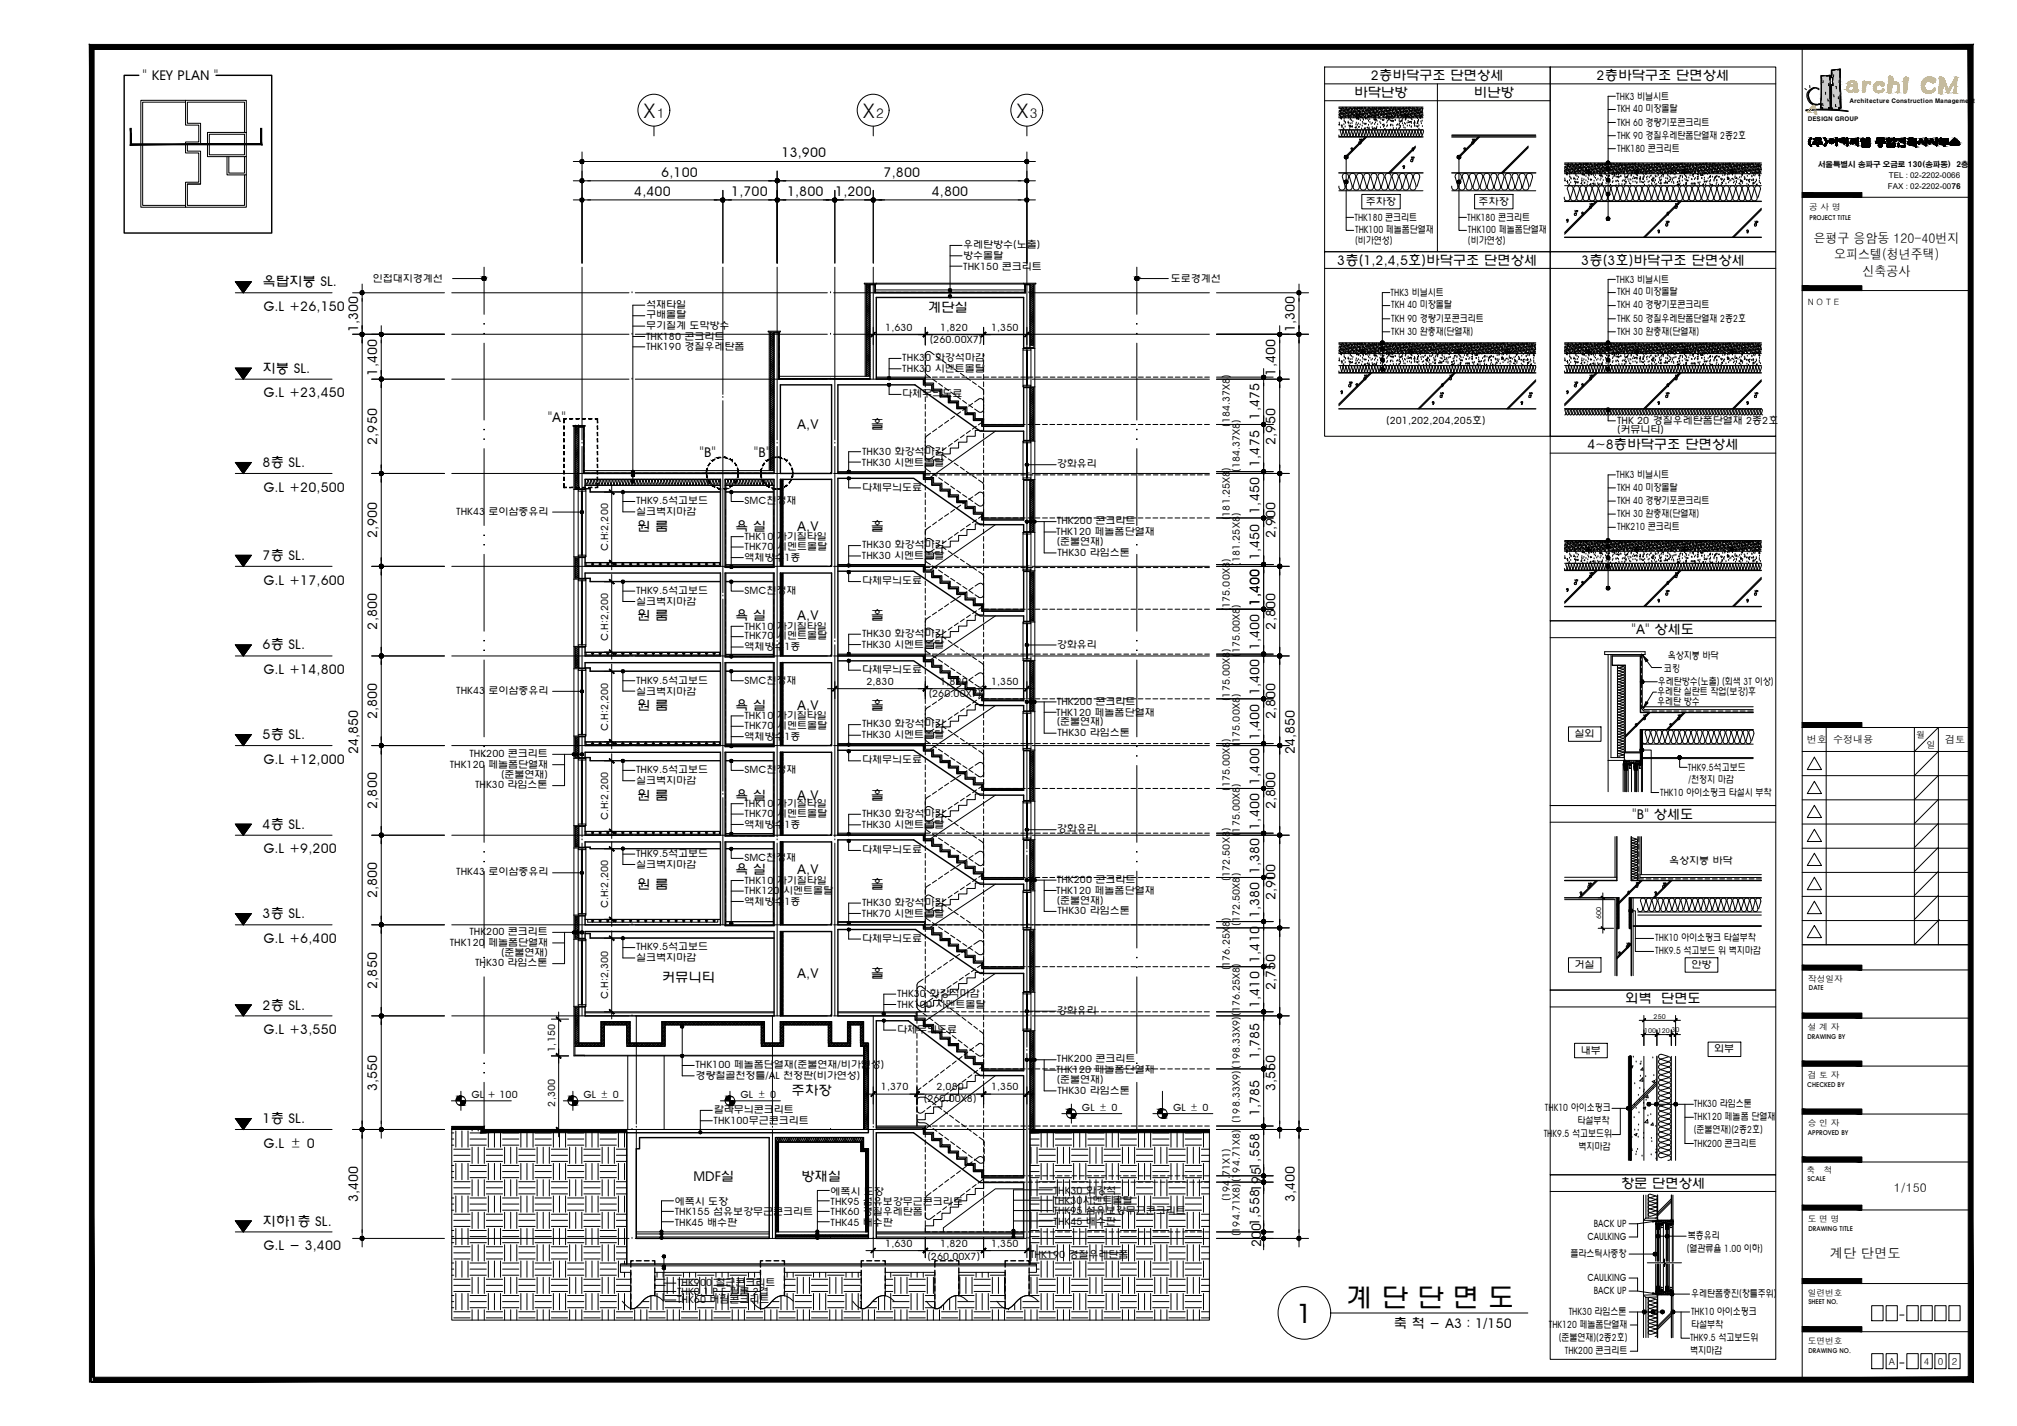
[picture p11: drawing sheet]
<svg xmlns="http://www.w3.org/2000/svg" width="420mm" height="297mm" viewBox="0 0 420 297" stroke-linecap="round" stroke-linejoin="round" font-family="sans-serif">
<defs><g id="words">
<g font-size="5.6">
<text x="270" y="275.5">1</text>
<text x="280.3" y="272.2">계 단 단 면 도</text>
</g>
<g font-size="4.2">
<text x="134.1" y="24.5">X</text>
<text x="179.7" y="24.5">X</text>
<text x="211.8" y="24.5">X</text>
</g>
<g font-size="2.8">
<text x="29.7" y="16.7">&quot; KEY PLAN &quot;</text>
<text x="285.6" y="16.7">2층바닥구조 단면상세</text>
<text x="332.6" y="16.7">2층바닥구조 단면상세</text>
<text x="282.1" y="20.2">바닥난방</text>
<text x="307" y="20.2">비난방</text>
<text x="136.9" y="24.5">1</text>
<text x="182.5" y="24.5">2</text>
<text x="214.5" y="24.5">3</text>
<text x="162.8" y="32.8">13,900</text>
<text x="132.1" y="40.8">4,400</text>
<text x="137.8" y="36.8">6,100</text>
<text x="152.3" y="40.8">1,700</text>
<text x="164" y="40.8">1,800</text>
<text x="174" y="40.8">1,200</text>
<text x="184.1" y="36.8">7,800</text>
<text x="194.1" y="40.8">4,800</text>
<text x="377.7" y="50.7">은평구 응암동 120-40번지</text>
<text x="54.7" y="59.6">옥탑지붕 SL.</text>
<text x="278.6" y="55.2">3층(1,2,4,5호)바닥구조 단면상세</text>
<text x="329.4" y="55.2">3층(3호)바닥구조 단면상세</text>
<text x="382.1" y="54">오피스텔(청년주택)</text>
<text x="388" y="57.6">신축공사</text>
<text x="54.9" y="64.8">G.L +26,150</text>
<text x="193.3" y="64.9">계단실</text>
<text x="74.6" y="69.2" transform="rotate(-90 74.6 69.2)">1,300</text>
<text x="269.7" y="69.2" transform="rotate(-90 269.7 69.2)">1,300</text>
<text x="54.7" y="77.6">지붕 SL.</text>
<text x="54.9" y="82.7">G.L +23,450</text>
<text x="78.6" y="78.2" transform="rotate(-90 78.6 78.2)">1,400</text>
<text x="265.7" y="78.2" transform="rotate(-90 265.7 78.2)">1,400</text>
<text x="114.1" y="87.9">&quot;A&quot;</text>
<text x="166.1" y="89.4">A,V</text>
<text x="181.4" y="89.4">홀</text>
<text x="262.4" y="87.4" transform="rotate(-90 262.4 87.4)">1,475</text>
<text x="78.6" y="92.7" transform="rotate(-90 78.6 92.7)">2,950</text>
<text x="145.7" y="95.2">&quot;B&quot;</text>
<text x="157.1" y="95.2">&quot;B&quot;</text>
<text x="265.7" y="92.7" transform="rotate(-90 265.7 92.7)">2,950</text>
<text x="330.7" y="93.6">4~8층바닥구조 단면상세</text>
<text x="54.7" y="97.3">8층 SL.</text>
<text x="262.4" y="97.2" transform="rotate(-90 262.4 97.2)">1,475</text>
<text x="54.9" y="102.4">G.L +20,500</text>
<text x="262.4" y="107" transform="rotate(-90 262.4 107)">1,450</text>
<text x="78.6" y="112.1" transform="rotate(-90 78.6 112.1)">2,900</text>
<text x="132.8" y="110.6">원 룸</text>
<text x="153.1" y="110.6">욕 실</text>
<text x="166.1" y="110.6">A,V</text>
<text x="181.4" y="110.6">홀</text>
<text x="265.7" y="112.1" transform="rotate(-90 265.7 112.1)">2,900</text>
<text x="54.7" y="116.7">7층 SL.</text>
<text x="262.4" y="116.7" transform="rotate(-90 262.4 116.7)">1,450</text>
<text x="54.9" y="121.8">G.L +17,600</text>
<text x="78.6" y="131.1" transform="rotate(-90 78.6 131.1)">2,800</text>
<text x="132.8" y="129.2">원 룸</text>
<text x="153.1" y="129.2">욕 실</text>
<text x="166.1" y="129.2">A,V</text>
<text x="181.4" y="129.2">홀</text>
<text x="262.4" y="126.1" transform="rotate(-90 262.4 126.1)">1,400</text>
<text x="265.7" y="131.1" transform="rotate(-90 265.7 131.1)">2,800</text>
<text x="54.7" y="135.3">6층 SL.</text>
<text x="262.4" y="135.5" transform="rotate(-90 262.4 135.5)">1,400</text>
<text x="339.9" y="132.1">&quot;A&quot; 상세도</text>
<text x="54.9" y="140.4">G.L +14,800</text>
<text x="78.6" y="149.8" transform="rotate(-90 78.6 149.8)">2,800</text>
<text x="132.8" y="147.9">원 룸</text>
<text x="153.1" y="147.9">욕 실</text>
<text x="166.1" y="147.9">A,V</text>
<text x="181.4" y="147.9">홀</text>
<text x="262.4" y="144.8" transform="rotate(-90 262.4 144.8)">1,400</text>
<text x="265.7" y="149.8" transform="rotate(-90 265.7 149.8)">2,800</text>
<text x="54.7" y="154">5층 SL.</text>
<text x="262.4" y="154.2" transform="rotate(-90 262.4 154.2)">1,400</text>
<text x="54.9" y="159.1">G.L +12,000</text>
<text x="74.6" y="157.1" transform="rotate(-90 74.6 157.1)">24,850</text>
<text x="269.7" y="157.1" transform="rotate(-90 269.7 157.1)">24,850</text>
<text x="132.8" y="166.6">원 룸</text>
<text x="153.1" y="166.6">욕 실</text>
<text x="166.1" y="166.6">A,V</text>
<text x="181.4" y="166.6">홀</text>
<text x="262.4" y="163.5" transform="rotate(-90 262.4 163.5)">1,400</text>
<text x="54.7" y="172.6">4층 SL.</text>
<text x="78.6" y="168.5" transform="rotate(-90 78.6 168.5)">2,800</text>
<text x="262.4" y="172.8" transform="rotate(-90 262.4 172.8)">1,400</text>
<text x="265.7" y="168.5" transform="rotate(-90 265.7 168.5)">2,800</text>
<text x="340" y="170.5">&quot;B&quot; 상세도</text>
<text x="54.9" y="177.7">G.L +9,200</text>
<text x="132.8" y="185.2">원 룸</text>
<text x="153.1" y="182.1">욕 실</text>
<text x="166.1" y="182.1">A,V</text>
<text x="181.4" y="185.2">홀</text>
<text x="262.4" y="182.1" transform="rotate(-90 262.4 182.1)">1,380</text>
<text x="54.7" y="191.3">3층 SL.</text>
<text x="78.6" y="187.1" transform="rotate(-90 78.6 187.1)">2,800</text>
<text x="262.4" y="191.3" transform="rotate(-90 262.4 191.3)">1,380</text>
<text x="265.7" y="187.5" transform="rotate(-90 265.7 187.5)">2,900</text>
<text x="54.9" y="196.4">G.L +6,400</text>
<text x="166.1" y="203.7">A,V</text>
<text x="181.4" y="203.7">홀</text>
<text x="262.4" y="200.6" transform="rotate(-90 262.4 200.6)">1,410</text>
<text x="78.6" y="206" transform="rotate(-90 78.6 206)">2,850</text>
<text x="137.8" y="204.6">커뮤니티</text>
<text x="262.4" y="210" transform="rotate(-90 262.4 210)">1,410</text>
<text x="265.7" y="206.3" transform="rotate(-90 265.7 206.3)">2,750</text>
<text x="338.5" y="209">외벽 단면도</text>
<text x="54.7" y="210.3">2층 SL.</text>
<text x="54.9" y="215.4">G.L +3,550</text>
<text x="262.4" y="220.6" transform="rotate(-90 262.4 220.6)">1,785</text>
<text x="78.6" y="227.3" transform="rotate(-90 78.6 227.3)">3,550</text>
<text x="265.7" y="227.3" transform="rotate(-90 265.7 227.3)">3,550</text>
<text x="54.7" y="234">1층 SL.</text>
<text x="164.9" y="228.1">주차장</text>
<text x="262.4" y="232.5" transform="rotate(-90 262.4 232.5)">1,785</text>
<text x="54.9" y="239.1">G.L ± 0</text>
<text x="144.4" y="245.9">MDF실</text>
<text x="166.9" y="245.9">방재실</text>
<text x="74.6" y="250.4" transform="rotate(-90 74.6 250.4)">3,400</text>
<text x="269.7" y="250.4" transform="rotate(-90 269.7 250.4)">3,400</text>
<text x="337.6" y="247.5">창문 단면상세</text>
<text x="54.7" y="255.3">지하1층 SL.</text>
<text x="54.9" y="260.4">G.L - 3,400</text>
<text x="262.7" y="259.8" transform="rotate(-90 262.7 259.8)">2001,5581951,558</text>
<text x="381.2" y="262.1">계단 단면도</text>
<text x="290.3" y="276.7">축 척 - A3 : 1/150</text>
</g>
<text font-size="2.5" x="394.5" y="248.3">1/150</text>
<g font-size="2.1">
<text x="336.7" y="20.8">THK3 비닐시트</text>
<text x="336.8" y="23.4">TKH 40 미장몰탈</text>
<text x="336.8" y="26.1">TKH 60 경량기포콘크리트</text>
<text x="336.8" y="28.9">THK 90 경질우레탄폼단열재 2종2호</text>
<text x="336.8" y="31.6">THK180 콘크리트</text>
<text x="282.2" y="46">THK180 콘크리트</text>
<text x="284.5" y="42.7">주차장</text>
<text x="305.6" y="46">THK180 콘크리트</text>
<text x="308" y="42.7">주차장</text>
<text x="200.7" y="51.7">우레탄방수(노출)</text>
<text x="282.3" y="48.6">THK100 페놀폼단열재</text>
<text x="282.3" y="50.9">(비가연성)</text>
<text x="305.8" y="48.6">THK100 페놀폼단열재</text>
<text x="305.8" y="50.9">(비가연성)</text>
<text x="77.6" y="58.7">인접대지경계선</text>
<text x="200.7" y="54">방수몰탈</text>
<text x="200.7" y="56.2">THK150 콘크리트</text>
<text x="243.9" y="58.7">도로경계선</text>
<text x="336.7" y="58.9">THK3 비닐시트</text>
<text x="134.6" y="64.2">석재타일</text>
<text x="289.7" y="61.6">THK3 비닐시트</text>
<text x="289.8" y="64.2">TKH 40 미장몰탈</text>
<text x="336.8" y="61.5">TKH 40 미장몰탈</text>
<text x="336.8" y="64.2">TKH 40 경량기포콘크리트</text>
<text x="134.6" y="68.6">무기질계 도막방수</text>
<text x="134.6" y="70.8">THK180 콘크리트</text>
<text x="134.6" y="66.3">구배몰탈</text>
<text x="184.4" y="68.9">1,630</text>
<text x="193.7" y="71.4">(260.00X7)</text>
<text x="195.9" y="68.9">1,820</text>
<text x="206.5" y="68.9">1,350</text>
<text x="289.8" y="69.7">TKH 30 완충재(단열재)</text>
<text x="289.8" y="67">TKH 90 경량기포콘크리트</text>
<text x="336.8" y="67">THK 50 경질우레탄폼단열재 2종2호</text>
<text x="336.8" y="69.7">TKH 30 완충재(단열재)</text>
<text x="134.6" y="73">THK190 경질우레탄폼</text>
<text x="188" y="75.2">THK30 화강석마감</text>
<text x="188" y="77.5">THK30 시멘트몰탈</text>
<text x="188" y="82.7">다체무늬도료</text>
<text x="256.2" y="88.9" transform="rotate(-90 256.2 88.9)">(184.37X8)</text>
<text x="288.8" y="88.4">(201,202,204,205호)</text>
<text x="336.8" y="88.3">THK 20 경질우레탄폼단열재 2종2호</text>
<text x="179.6" y="94.7">THK30 화강석마감</text>
<text x="336.8" y="90.2">(커뮤니티)</text>
<text x="179.5" y="97">THK30 시멘트몰탈</text>
<text x="220.2" y="97.4">강화유리</text>
<text x="258.3" y="98.3" transform="rotate(-90 258.3 98.3)">(184.37X8)</text>
<text x="336.7" y="99.6">THK3 비닐시트</text>
<text x="95" y="107.3">THK43 로이삼중유리</text>
<text x="132.5" y="105.1">THK9.5석고보드</text>
<text x="132.5" y="107.3">실크벽지마감</text>
<text x="155.1" y="105.1">SMC천정재</text>
<text x="179.6" y="102.2">다체무늬도료</text>
<text x="336.8" y="102.3">TKH 40 미장몰탈</text>
<text x="336.8" y="105">TKH 40 경량기포콘크리트</text>
<text x="336.8" y="107.7">TKH 30 완충재(단열재)</text>
<text x="155.1" y="112.5">THK10 자기질타일</text>
<text x="220" y="111.5">THK120 페놀폼단열재</text>
<text x="220.1" y="113.6">(준불연재)</text>
<text x="220.2" y="109.2">THK200 콘크리트</text>
<text x="256.2" y="108.4" transform="rotate(-90 256.2 108.4)">(181.25X8)</text>
<text x="336.8" y="110.4">THK210 콘크리트</text>
<text x="126.7" y="114.8" transform="rotate(-90 126.7 114.8)">C.H:2,200</text>
<text x="155.1" y="116.8">액체방수1종</text>
<text x="155.1" y="114.5">THK70 시멘트몰탈</text>
<text x="179.5" y="116.5">THK30 시멘트몰탈</text>
<text x="179.6" y="114.2">THK30 화강석마감</text>
<text x="220.3" y="115.7">THK30 라임스톤</text>
<text x="258.3" y="117.8" transform="rotate(-90 258.3 117.8)">(181.25X8)</text>
<text x="132.5" y="123.7">THK9.5석고보드</text>
<text x="155.1" y="123.7">SMC천정재</text>
<text x="179.6" y="121.7">다체무늬도료</text>
<text x="132.5" y="126">실크벽지마감</text>
<text x="155.1" y="131.2">THK10 자기질타일</text>
<text x="256.2" y="127.4" transform="rotate(-90 256.2 127.4)">(175.00X8)</text>
<text x="126.7" y="133.5" transform="rotate(-90 126.7 133.5)">C.H:2,200</text>
<text x="155.1" y="135.5">액체방수1종</text>
<text x="155.1" y="133.2">THK70 시멘트몰탈</text>
<text x="179.5" y="134.9">THK30 시멘트몰탈</text>
<text x="179.6" y="132.7">THK30 화강석마감</text>
<text x="220.2" y="134.9">강화유리</text>
<text x="258.3" y="136.8" transform="rotate(-90 258.3 136.8)">(175.00X8)</text>
<text x="347.4" y="137.2">옥상지붕 바닥</text>
<text x="132.5" y="142.4">THK9.5석고보드</text>
<text x="155.1" y="142.4">SMC천정재</text>
<text x="179.6" y="140.2">다체무늬도료</text>
<text x="180.5" y="142.7">2,830</text>
<text x="195.9" y="142.7">1,820</text>
<text x="206.5" y="142.7">1,350</text>
<text x="345.4" y="142.7">우레탄방수(노출) (회색 3T 이상)</text>
<text x="346.6" y="139.9">코킹</text>
<text x="95" y="144.6">THK43 로이삼중유리</text>
<text x="132.5" y="144.7">실크벽지마감</text>
<text x="155.1" y="149.8">THK10 자기질타일</text>
<text x="193.5" y="145.2">(260.00X7)</text>
<text x="220" y="149.1">THK120 페놀폼단열재</text>
<text x="220.2" y="146.8">THK200 콘크리트</text>
<text x="256.2" y="146" transform="rotate(-90 256.2 146)">(175.00X8)</text>
<text x="345.2" y="144.9">우레탄 실란트 작업(보강)후</text>
<text x="345.2" y="146.9">우레탄 방수</text>
<text x="126.7" y="152.2" transform="rotate(-90 126.7 152.2)">C.H:2,200</text>
<text x="155.1" y="154.2">액체방수1종</text>
<text x="155.1" y="151.9">THK70 시멘트몰탈</text>
<text x="179.5" y="153.8">THK30 시멘트몰탈</text>
<text x="179.6" y="151.5">THK30 화강석마감</text>
<text x="220.1" y="151.1">(준불연재)</text>
<text x="220.3" y="153.3">THK30 라임스톤</text>
<text x="258.3" y="155.5" transform="rotate(-90 258.3 155.5)">(175.00X8)</text>
<text x="328" y="153.5">실외</text>
<text x="376.4" y="154.7">번호</text>
<text x="381.8" y="154.7">수정내용</text>
<text x="405.2" y="154.7">검토</text>
<text x="93.7" y="160">THK120 페놀폼단열재</text>
<text x="97.8" y="157.7">THK200 콘크리트</text>
<text x="132.5" y="161">THK9.5석고보드</text>
<text x="155.1" y="161">SMC천정재</text>
<text x="179.6" y="159">다체무늬도료</text>
<text x="351.6" y="160.5">THK9.5석고보드</text>
<text x="99" y="164.2">THK30 라임스톤</text>
<text x="104.4" y="162">(준불연재)</text>
<text x="132.5" y="163.4">실크벽지마감</text>
<text x="256.2" y="164.7" transform="rotate(-90 256.2 164.7)">(175.00X8)</text>
<text x="345.8" y="165.7">THK10 아이소핑크 타설시 부착</text>
<text x="351.7" y="163.2">/천정지 마감</text>
<text x="126.7" y="170.8" transform="rotate(-90 126.7 170.8)">C.H:2,200</text>
<text x="155.1" y="168.1">THK10 자기질타일</text>
<text x="155.1" y="172.4">액체방수1종</text>
<text x="155.1" y="170.1">THK70 시멘트몰탈</text>
<text x="179.5" y="172.5">THK30 시멘트몰탈</text>
<text x="179.6" y="170.2">THK30 화강석마감</text>
<text x="220.2" y="173.4">강화유리</text>
<text x="132.5" y="178.5">THK9.5석고보드</text>
<text x="155.1" y="179.4">SMC천정재</text>
<text x="179.6" y="177.7">다체무늬도료</text>
<text x="258.3" y="174.1" transform="rotate(-90 258.3 174.1)">(175.00X8)</text>
<text x="95" y="182.4">THK43 로이삼중유리</text>
<text x="132.5" y="180.8">실크벽지마감</text>
<text x="155.1" y="184.1">THK10 자기질타일</text>
<text x="220.2" y="183.9">THK200 콘크리트</text>
<text x="256.2" y="183.4" transform="rotate(-90 256.2 183.4)">(172.50X8)</text>
<text x="347.7" y="180.1">옥상지붕 바닥</text>
<text x="126.7" y="189.2" transform="rotate(-90 126.7 189.2)">C.H:2,200</text>
<text x="155.1" y="188.5">액체방수1종</text>
<text x="155.1" y="186.2">THK120 시멘트몰탈</text>
<text x="179.5" y="191">THK70 시멘트몰탈</text>
<text x="179.6" y="188.7">THK30 화강석마감</text>
<text x="220" y="186.2">THK120 페놀폼단열재</text>
<text x="220.1" y="188.2">(준불연재)</text>
<text x="220.3" y="190.4">THK30 라임스톤</text>
<text x="93.7" y="197.1">THK120 페놀폼단열재</text>
<text x="97.8" y="194.8">THK200 콘크리트</text>
<text x="132.5" y="198">THK9.5석고보드</text>
<text x="179.6" y="196.2">다체무늬도료</text>
<text x="258.3" y="192.8" transform="rotate(-90 258.3 192.8)">(172.50X8)</text>
<text x="344.8" y="196.1">THK10 아이소핑크 타설부착</text>
<text x="99" y="201.3">THK30 라임스톤</text>
<text x="104.4" y="199.1">(준불연재)</text>
<text x="132.5" y="200.3">실크벽지마감</text>
<text x="256.2" y="202.1" transform="rotate(-90 256.2 202.1)">(176.25X8)</text>
<text x="328" y="201.6">거실</text>
<text x="344.8" y="198.8">THK9.5 석고보드 위 벽지마감</text>
<text x="352.3" y="201.6">안방</text>
<text x="126.7" y="208.1" transform="rotate(-90 126.7 208.1)">C.H:2,300</text>
<text x="186.9" y="207.6">THK30 화강석마감</text>
<text x="186.9" y="209.9">THK100 시멘트몰탈</text>
<text x="186.9" y="215.1">다체무늬도료</text>
<text x="220.2" y="211.2">강화유리</text>
<text x="258.3" y="211.6" transform="rotate(-90 258.3 211.6)">(176.25X8)</text>
<text x="115.6" y="219.1" transform="rotate(-90 115.6 219.1)">1,150</text>
<text x="220.2" y="221.3">THK200 콘크리트</text>
<text x="329.3" y="219.5">내부</text>
<text x="357.1" y="219.2">외부</text>
<text x="144.9" y="222.5">THK100 페놀폼단열재(준불연재/비가연성)</text>
<text x="144.9" y="224.8">경량철골천정틀/AL 천정판(비가연성)</text>
<text x="183.5" y="227.1">1,370</text>
<text x="195.1" y="227.1">2,080</text>
<text x="206.5" y="227.1">1,350</text>
<text x="220" y="223.6">THK120 페놀폼단열재</text>
<text x="220.1" y="225.7">(준불연재)</text>
<text x="220.3" y="227.8">THK30 라임스톤</text>
<text x="258.3" y="222.6" transform="rotate(-90 258.3 222.6)">(198.33X9)</text>
<text x="98.2" y="228.7">GL + 100</text>
<text x="115.6" y="230.5" transform="rotate(-90 115.6 230.5)">2,300</text>
<text x="121.5" y="228.7">GL ± 0</text>
<text x="148.7" y="231.8">칼라무늬콘크리트</text>
<text x="154.3" y="228.7">GL ± 0</text>
<text x="192.4" y="229.6">(260.00X8)</text>
<text x="225.4" y="231.3">GL ± 0</text>
<text x="244.3" y="231.3">GL ± 0</text>
<text x="258.3" y="234" transform="rotate(-90 258.3 234)">(198.33X9)</text>
<text x="321.8" y="231.5">THK10 아이소핑크</text>
<text x="352.8" y="233.4">THK120 페놀폼 단열재</text>
<text x="352.8" y="230.6">THK30 라임스톤</text>
<text x="148.6" y="234.1">THK100무근콘크리트</text>
<text x="321.6" y="236.9">THK9.5 석고보드위</text>
<text x="328.6" y="234.2">타설부착</text>
<text x="328.8" y="239.6">벽지마감</text>
<text x="352.8" y="236.1">(준불연재)(2종2호)</text>
<text x="352.8" y="238.8">THK200 콘크리트</text>
<text x="140.6" y="251.1">에폭시 도장</text>
<text x="173" y="250.9">THK95 섬유보강무근콘크리트</text>
<text x="173" y="248.9">에폭시 도장</text>
<text x="219.5" y="250.8">THK30시멘트몰탈</text>
<text x="219.5" y="248.7">THK30 화강석</text>
<text x="256.2" y="250.2" transform="rotate(-90 256.2 250.2)">(194.71X1)</text>
<text x="258.3" y="246.2" transform="rotate(-90 258.3 246.2)">(194.71X8)</text>
<text x="140.5" y="253.1">THK155 섬유보강무근콘크리트</text>
<text x="140.5" y="255.3">THK45 배수판</text>
<text x="173" y="255.3">THK45 배수판</text>
<text x="173" y="253.1">THK60 경질우레탄폼</text>
<text x="219.5" y="253">THK95 섬유보강무근콘크리트</text>
<text x="219.5" y="255.1">THK45 배수판</text>
<text x="258.3" y="257.5" transform="rotate(-90 258.3 257.5)">(194.71X8)</text>
<text x="332" y="255.6">BACK UP</text>
<text x="184.4" y="259.7">1,630</text>
<text x="193.2" y="262.4">(260.00X7)</text>
<text x="195.9" y="259.7">1,820</text>
<text x="206.5" y="259.7">1,350</text>
<text x="214.6" y="261.9">THK190 경질우레탄폼</text>
<text x="327.2" y="261.9">플라스틱사중창</text>
<text x="330.7" y="258.3">CAULKING</text>
<text x="351.4" y="260.8">(열관류율 1.00 이하)</text>
<text x="351.6" y="258.1">복층유리</text>
<text x="141.1" y="267.9">THK900 철근콘크리트</text>
<text x="141.1" y="269.7">THK0.1 P.E 필름 2겹</text>
<text x="330.7" y="266.8">CAULKING</text>
<text x="332" y="269.6">BACK UP</text>
<text x="141.1" y="271.5">THK60 버림콘크리트</text>
<text x="326.8" y="273.9">THK30 라임스톤</text>
<text x="352.3" y="270.2">우레탄폼충진(창틀주위)</text>
<text x="352.3" y="273.9">THK10 아이소핑크</text>
<text x="322.6" y="276.6">THK120 페놀폼단열재</text>
<text x="324.7" y="279.3">(준불연재)(2종2호)</text>
<text x="352" y="279.3">THK9.5 석고보드위</text>
<text x="352.3" y="276.6">타설부착</text>
<text x="326" y="282.1">THK200 콘크리트</text>
<text x="352" y="282.1">벽지마감</text>
</g>
<g font-size="2">
<text x="393.4" y="284.3">A</text>
<text x="400.8" y="284.3">4</text>
<text x="403.7" y="284.3">0</text>
<text x="406.6" y="284.3">2</text>
</g>
<g font-size="1.9">
<text x="399.2" y="153.7">월</text>
<text x="401.3" y="155.7">일</text>
</g>
<g font-size="1.8">
<text x="376.9" y="43.8">공 사 명</text>
<text x="376.6" y="63.5">N O T E</text>
<text x="376.7" y="204.6">작성일자</text>
<text x="376.6" y="214.6">설 계 자</text>
<text x="376.6" y="224.6">검 토 자</text>
<text x="376.6" y="234.5">승 인 자</text>
<text x="376.3" y="244.4">축</text>
<text x="379.9" y="244.4">척</text>
<text x="376.6" y="254.6">도 면 명</text>
<text x="376.6" y="269.9">일련번호</text>
<text x="376.6" y="279.9">도면번호</text>
</g>
<g font-size="1.7">
<text x="393.3" y="39.3">FAX : 02-2202-0076</text>
<text x="393.4" y="37.1">TEL : 02-2202-0066</text>
</g>
<text font-size="1.6" x="378.7" y="34.8">서울특별시 송파구 오금로 130(송파동) 2층</text>
<g font-size="1.4">
<text x="376.9" y="45.9">PROJECT TITLE</text>
<text x="333.5" y="191.5" transform="rotate(-90 333.5 191.5)">600</text>
<text x="376.8" y="206.3">DATE</text>
<text x="342.5" y="215.2">100</text>
<text x="344.5" y="212.2">250</text>
<text x="345.3" y="215.2">120</text>
<text x="348.2" y="215">30</text>
<text x="376.5" y="216.4">DRAWING BY</text>
<text x="376.5" y="226.5">CHECKED BY</text>
<text x="376.6" y="236.4">APPROVED BY</text>
<text x="376.5" y="246.1">SCALE</text>
<text x="376.7" y="256.4">DRAWING TITLE</text>
<text x="376.7" y="271.7">SHEET NO.</text>
<text x="376.7" y="281.8">DRAWING NO.</text>
</g>
<g font-size="1.2">
<text x="385.2" y="21.4">Architecture Construction Management</text>
<text x="376.6" y="25.2">DESIGN GROUP</text>
</g>
</g></defs>
<!-- layer: E1 -->
<path d="M28.9 15.7h-3v32.8h30.7v-32.8h-11.6" fill="none" stroke="#000" stroke-width=".3"/>
<!-- layer: CEN -->
<g fill="none" stroke="#000" stroke-width=".21">
<path d="M39 38.3h2.8M121.2 55.7v35.9M150.6 55.7v26.5M161.9 55.7v35.9M173.9 55.7v35.9M181.9 55.7v23.3M213.9 55.7v38.4M94.1 69.6h36.9M94.1 61h36.9M94.1 79h36.9M131.7 69.6h.1M131.7 61h.1"/>
<path d="M131.7 79h.1M132.3 69.6h40M132.3 61h40M132.3 79h40M173 69.6h.1M173 61h.1M173 79h.1M173.7 69.6h40M173.7 61h40M173.7 79h40M214.3 69.6h.1M214.3 61h.1"/>
<path d="M214.3 79h.1M215 69.6h36.9M215 61h36.9M215 79h36.9M94.1 98.6h36.9M121.2 92.3h.1M121.2 93v40M131.7 98.6h.1M132.3 98.6h40M150.6 82.8h.1M150.6 83.5v40M161.9 92.3h.1"/>
<path d="M161.9 93v40M173 98.6h.1M173.7 98.6h40M173.9 92.3h.1M173.9 93v40M213.9 94.8h.1M213.9 95.5v40M214.3 98.6h.1M215 98.6h36.9M94.1 118h36.9M123.2 117.5h.5M123.4 117.2v.6"/>
<path d="M124.8 117.5h.5M125 117.2v.6M126.3 117.5h.6M126.6 117.2v.6M127.9 117.5h.5M128.2 117.2v.6M129.5 117.5h.5M129.8 117.2v.6M131.1 117.5h.5M131.4 117.2v.6M131.7 118h.1M132.3 118h40"/>
<path d="M132.7 117.5h.5M132.9 117.2v.6M134.2 117.5h.6M134.5 117.2v.6M135.8 117.5h.6M136.1 117.2v.6M137.4 117.5h.6M137.7 117.2v.6M139 117.5h.5M139.3 117.2v.6M140.6 117.5h.5M140.8 117.2v.6"/>
<path d="M142.2 117.5h.5M142.5 117.2v.6M143.8 117.5h.5M144 117.2v.6M145.3 117.5h.6M145.6 117.2v.6M146.9 117.5h.5M147.2 117.2v.6M148.5 117.5h.6M148.8 117.2v.6M173 118h.1M173.7 118h40"/>
<path d="M214.3 118h.1M215 118h36.9M94.1 136.6h36.9M121.2 133.6h.1M121.2 134.3v40M123.2 136.2h.5M123.4 135.9v.5M124.8 136.2h.5M125 135.9v.5M126.3 136.2h.6M126.6 135.9v.5M127.9 136.2h.5"/>
<path d="M128.2 135.9v.5M129.5 136.2h.5M129.8 135.9v.5M131.1 136.2h.5M131.4 135.9v.5M131.7 136.6h.1M132.3 136.6h40M132.7 136.2h.5M132.9 135.9v.5M134.2 136.2h.6M134.5 135.9v.5M135.8 136.2h.6"/>
<path d="M136.1 135.9v.5M137.4 136.2h.6M137.7 135.9v.5M139 136.2h.5M139.3 135.9v.5M140.6 136.2h.5M140.8 135.9v.5M142.2 136.2h.5M142.5 135.9v.5M143.8 136.2h.5M144 135.9v.5M145.3 136.2h.6"/>
<path d="M145.6 135.9v.5M146.9 136.2h.5M147.2 135.9v.5M148.5 136.2h.6M148.8 135.9v.5M150.6 124.1h.1M150.6 124.8v40M161.9 133.6h.1M161.9 134.3v40M173 136.6h.1M173.7 136.6h40M173.9 133.6h.1"/>
<path d="M173.9 134.3v40M213.9 136.1h.1M213.9 136.8v40M214.3 136.6h.1M215 136.6h36.9M94.1 155.3h36.9M123.2 154.8h.5M123.4 154.5v.6M124.8 154.8h.5M125 154.5v.6M126.3 154.8h.6M126.6 154.5v.6"/>
<path d="M127.9 154.8h.5M128.2 154.5v.6M129.5 154.8h.5M129.8 154.5v.6M131.1 154.8h.5M131.4 154.5v.6M131.7 155.3h.1M132.3 155.3h40M132.7 154.8h.5M132.9 154.5v.6M134.2 154.8h.6M134.5 154.5v.6"/>
<path d="M135.8 154.8h.6M136.1 154.5v.6M137.4 154.8h.6M137.7 154.5v.6M139 154.8h.5M139.3 154.5v.6M140.6 154.8h.5M140.8 154.5v.6M142.2 154.8h.5M142.5 154.5v.6M143.8 154.8h.5M144 154.5v.6"/>
<path d="M145.3 154.8h.6M145.6 154.5v.6M146.9 154.8h.5M147.2 154.5v.6M148.5 154.8h.6M148.8 154.5v.6M173 155.3h.1M173.7 155.3h40M214.3 155.3h.1M215 155.3h36.9M94.1 174h36.9M121.2 174.9h.1"/>
<path d="M121.2 175.6v36M123.2 173.5h.5M123.4 173.2v.6M124.8 173.5h.5M125 173.2v.6M126.3 173.5h.6M126.6 173.2v.6M127.9 173.5h.5M128.2 173.2v.6M129.5 173.5h.5M129.8 173.2v.6M131.1 173.5h.5"/>
<path d="M131.4 173.2v.6M131.7 174h.1M132.3 174h40M132.7 173.5h.5M132.9 173.2v.6M134.2 173.5h.6M134.5 173.2v.6M135.8 173.5h.6M136.1 173.2v.6M137.4 173.5h.6M137.7 173.2v.6M139 173.5h.5"/>
<path d="M139.3 173.2v.6M140.6 173.5h.5M140.8 173.2v.6M142.2 173.5h.5M142.5 173.2v.6M143.8 173.5h.5M144 173.2v.6M145.3 173.5h.6M145.6 173.2v.6M146.9 173.5h.5M147.2 173.2v.6M148.5 173.5h.6"/>
<path d="M148.8 173.2v.6M150.6 165.5h.1M150.6 166.1v26.5M161.9 174.9h.1M161.9 175.6v36M173 174h.1M173.7 174h40M173.9 174.9h.1M173.9 175.6v36M213.9 177.4h.1M213.9 178.1v40M214.3 174h.1"/>
<path d="M215 174h36.9M94.1 192.6h36.9M123.2 191.8h.5M123.4 191.5v.6M124.8 191.8h.5M125 191.5v.6M126.3 191.8h.6M126.6 191.5v.6M127.9 191.8h.5M128.2 191.5v.6M129.5 191.8h.5M129.8 191.5v.6"/>
<path d="M131.1 191.8h.5M131.4 191.5v.6M131.7 192.6h.1M132.3 192.6h40M132.7 191.8h.5M132.9 191.5v.6M134.2 191.8h.6M134.5 191.5v.6M135.8 191.8h.6M136.1 191.5v.6M137.4 191.8h.6M137.7 191.5v.6"/>
<path d="M139 191.8h.5M139.3 191.5v.6M140.6 191.8h.5M140.8 191.5v.6M142.2 191.8h.5M142.5 191.5v.6M143.8 191.8h.5M144 191.5v.6M145.3 191.8h.6M145.6 191.5v.6M146.9 191.8h.5M147.2 191.5v.6"/>
<path d="M148.5 191.8h.6M148.8 191.5v.6M173 192.6h.1M173.7 192.6h40M214.3 192.6h.1M215 192.6h36.9M94.1 211.6h36.9M131.7 211.6h.1M132.3 211.6h40M132.5 211.6v22.5M160.9 211.6v22.5M173 211.6h.1"/>
<path d="M173.7 211.6h40M181.9 211.6v22.5M213.9 218.8h.1M213.9 219.4v38.6M214.3 211.6h.1M215 211.6h36.9M94.1 234.6h6.7v.7h19.8M94.1 235.3h36.9M131.7 235.3h.1M132.3 235.3h40M132.5 234.8h.1M132.5 235.4v22.6"/>
<path d="M160.9 234.8h.1M160.9 235.4v22.6M173 235.3h.1M173.7 235.3h40M181.9 234.8h.1M181.9 235.4v22.6M214.3 235.3h.1M215 235.3h36.9M342.4 220v21.7M94.1 258h36.9M131.7 258h.1M132.3 258h40"/>
<path d="M173 258h.1M173.7 258h40M214.3 258h.1M215 258h36.9"/>
</g>
<!-- layer: tX -->
<g fill="none" stroke="#000" stroke-width=".21">
<path d="M38.7 20.9h-9.4v22.3h9.4M38.7 21.3h-9v21.5h9M50.9 27.6v-6.3h-11.9v4.4h2.8v4.3h-2.8v1.5h2.8v6.8h-2.8v4.5h11.9v-6.4M51.3 27.6v-6.7h-12.6v5.2h2.7v3.5h-2.7v2.3h2.7v6.1h-2.7v5.2h12.6v-6.8M278.9 39.7h17.5M278.9 38.8a.66 .66 0 0 0 .6 .8 .66 .66 0 0 0 .7-.8M278.9 23.5h.1M278.9 23.9h.1M278.9 24.5h.1M279 25.6h.1M279 22.6h.1M279 23.2h.1"/>
<path d="M279 24.1h.1M279 23.8h.1M279 25.8l-.1 .1M279 25.8l.1 .2h-.2M279.1 23.2h.1M279.1 23.8h.1M279.2 23.2h.1M279.2 27.4l.3-.4 .2 .4M279.2 22.8h.1M279.2 24.5h.1M279.2 23.4h.1M279.2 24.3h.1"/>
<path d="M279.2 27.4l.2 .9-.2 .2-.3-.4M279.3 23.7h.1M279.3 24.2h.1M279.3 23.4h.1M279.3 24.8h.1M279.3 23.8h.1M279.4 23.8h.1M279.4 24.4h.1M279.4 22.8h.1M279.4 23.9h.1M279.4 26.1l.1-.1 .1 .1zM279.4 24.5v.2"/>
<path d="M279.4 24.8h.1M279.4 23.1h.1M279.4 22.7h.1M279.5 24.4h.1M279.5 22.8h.1M279.5 23.7h.1M279.5 24.5l-.1 .1M279.5 28.1l.3 .4 .2-.2-.2-1.1 .3-.2 .2 .2-.2 .9M279.5 23h.1M279.6 26.5h.1M279.6 23.5h.1M279.6 23.9h.1"/>
<path d="M279.6 24.5h.1M279.6 23.1h.1M279.6 24.4h.1M279.7 22.5h.1M279.7 23.7h.1M279.7 23h.1M279.7 23.9h.1M279.7 27.4l-.2 .7M279.8 23.1h.1M279.8 22.6h.1M279.8 24.1h.1M279.8 23.9h.1"/>
<path d="M279.8 27h.1M279.8 23.7h.1M279.9 22.8h.1M279.9 23.2h.1M279.9 26.8h.1M279.9 23.7h.1M279.9 24.2h.1M279.9 24.4h.1M280 26h.1M280 25.1h.1M280 24.7h.1M280 23.7h.1"/>
<path d="M280 23.2h.1M280 24.1h.1M280 25.4h.1M280 24.3h.1M280.1 23.8h.1M280.1 28.1l.3 .4 .2-.4M280.1 23h.1M280.2 22.8h.1M280.2 23.9h.1M280.2 26.4h.1M280.2 23h.1M280.2 38.8l-.6-1.9a.66 .66 0 0 1 .7-.8 .66 .66 0 0 1 .6 .8l-.5 1.9"/>
<path d="M280.2 25.5h.1M280.2 23.5h.1M280.2 24.4h.1M280.2 24.3h.1M280.2 22.5h.1M280.2 23.4h.1M280.3 25.7h.1M280.3 24.4h.1M280.3 23.7h.1M280.4 23.5h.1M280.4 24.5h.1M280.4 27.4l.2-.4 .3 .2-.2 1.1 .2 .2 .3-.2-.2-.9"/>
<path d="M280.4 38.8a.66 .66 0 0 0 .6 .8 .66 .66 0 0 0 .7-.8M280.4 27.4l.2 .7M280.5 23h.1M280.5 22.5h.1M280.5 22.7h.1M280.5 22.8h.1M280.5 23.7h.1M280.5 23.2h.1M280.5 22.6h.1M280.5 24.1h.1M280.6 24.2h.1M280.6 24.3h.1"/>
<path d="M280.7 23.6h.1M280.7 23.2h.1M280.7 24.2h.1M280.7 23h.1M280.8 23.2h.1M280.8 23h.1M280.8 23.9h.1M280.8 22.9h.1M280.8 25.6l.2-.1-.1 .1zM280.8 25.4h.1M280.8 23.8h.1M280.9 24.5h.1"/>
<path d="M280.9 23h.1M280.9 23.4h.1M280.9 24.6h.1M280.9 23.9h.1M280.9 24.4h.1M280.9 22.9h.1M280.9 24.2h.1M280.9 22.8h.1M281 23.9h.1M281 23.2h.1M281 27.4l.2-.4 .3 .2-.2 .9M281 26.2h.1"/>
<path d="M281 23.6h.1M281 24.1h.1M281.1 24.4h.1M281.1 24.2h.1M281.1 26.3h.1M281.1 27h.1M281.1 22.9h.1M281.1 23.6h.1M281.1 23.5h.1M281.2 22.7h.1M281.2 24.5h.1M281.2 26.6h.1"/>
<path d="M281.2 23.2h.1M281.2 23.7h.1M281.2 22.5h.1M281.2 23.4h.1M281.3 25h.1M281.3 25.8h.1M281.3 24.2h.1M281.3 23.5h.1M281.3 24.4h.1M281.3 28.1l.2 .4 .3-.4M281.3 24.8h.1M281.3 26.1v.2h-.1z"/>
<path d="M281.3 22.6h.1M281.3 24.1h.1M281.4 24.2h.1M281.4 23.2h.1M281.5 22.8h.1M281.5 25.1h.1M281.5 23h.1M281.5 23.4h.1M281.5 23.2h.1M281.5 23.7h.1M281.6 23.9h.1M281.6 24.4h.1"/>
<path d="M281.6 22.8h.1M281.6 24.1h.1M281.6 25.7h.1M281.6 23.8h.1M281.7 23.5h.1M281.7 26.2v.2h-.2zM281.7 22.8h.1M281.7 23.9h.1M281.7 23h.1M281.8 25.3h.1M281.8 22.8h.1M281.8 23.4h.1"/>
<path d="M281.8 24.4h.1M281.8 23.9h.1M281.9 22.7h.1M281.9 23.2h.1M281.9 38.8a.66 .66 0 0 0 .6 .8 .66 .66 0 0 0 .6-.8M281.9 23.7h.1M281.9 24.2h.1M281.9 23.5h.1M281.9 24.1h.1M281.9 24.5h.1M282 23.2h.1M282 23.4h.1"/>
<path d="M282 22.5h.1M282 23.3h.1M282 24.2h.1M282.1 24.1h.1M282.1 27.4l-.3-.4-.2 .2 .4 1.2h.3l.1-.3M282.1 22.6h.1M282.2 22.8h.1M282.2 27.4l-.3 .7M282.2 22.9h.1M282.2 23.4h.1M282.2 23.2h.1M282.2 23.9h.1"/>
<path d="M282.2 24.4h.1M282.3 22.8h.1M282.3 24h.1M282.3 22.5h.1M282.3 24.4h.1M282.3 26.6l.2-.1-.1 .2zM282.3 27.1l.4 .1-.3 .9-.2-.7zM282.3 23.2h.1M282.4 23.4h.1M282.4 36.9a.66 .66 0 0 0-.7-.8 .66 .66 0 0 0-.6 .8l.6 1.9M282.4 23.8h.1M282.4 36.9l-.5 1.9"/>
<path d="M282.4 26h.1M282.5 26.4h.1M282.5 22.7h.1M282.5 23.2h.1M282.5 23.4h.1M282.5 22.8h.1M282.5 23.7h.1M282.5 25.6h.1M282.5 24.2h.1M282.5 23.9h.1M282.6 24.8h.1M282.6 24h.1"/>
<path d="M282.6 24.4h.1M282.7 24.8h.1M282.7 27h.1M282.7 23.4h.1M282.7 23.5h.1M282.7 24.5h.1M282.7 26.1h.1M282.7 24h.1M282.7 23h.1M282.7 23.9h.1M282.8 22.5h.1M282.8 23h.1"/>
<path d="M282.8 27.4l.3-.4 .2 .4M282.8 22.9h.1M282.8 22.7h.1M282.8 27.4l.2 .9-.2 .2-.3-.4M282.9 23.4h.1M282.9 23.9h.1M282.9 24.4h.1M282.9 22.6h.1M282.9 24.1h.1M282.9 24.8l.2-.1-.1 .1zM283 25.8h.1M283 24.9h.1"/>
<path d="M283 22.7h.1M283 23.2h.1M283 24.2h.1M283 23.3h.1M283.1 23.2h.1M283.1 28.1l.3 .4 .2-.2-.2-1.1 .3-.2 .2 .2-.2 .9M283.1 26.3l-.1 .2zM283.2 22.7h.1M283.2 23.2h.1M283.2 23.3h.1M283.2 23.8h.1M283.2 38.8l-.6-1.9a.66 .66 0 0 1 .6-.8 .66 .66 0 0 1 .7 .8l-.6 1.9"/>
<path d="M283.2 23.7h.1M283.2 24.2h.1M283.3 23.9h.1M283.3 22.8h.1M283.3 22.5h.1M283.3 23.5h.1M283.3 24.4h.1M283.3 26h.1M283.3 27.4l-.2 .7M283.4 38.8a.66 .66 0 0 0 .6 .8 .66 .66 0 0 0 .6-.8M283.4 25.1h.1M283.4 23.3h.1"/>
<path d="M283.4 24.4h.1M283.4 23.9h.1M283.5 24.5h.1M283.5 22.9h.1M283.5 22.6h.1M283.5 23.5h.1M283.5 23.4h.1M283.5 23.9h.1M283.5 22.8h.1M283.5 23.7h.1M283.5 24.4h.1M283.5 22.5h.1"/>
<path d="M283.6 23.9h.1M283.6 26.9h.1M283.6 22.6h.1M283.6 24.5h.1M283.7 22.6h.1M283.7 24.1h.1M283.7 23.2h.1M283.8 26.3h.1M283.8 23.2h.1M283.8 23h.1M283.8 23.9h.1M283.8 24.6h.1"/>
<path d="M283.8 25.5h.1M283.8 22.7h.1M283.8 22.5h.1M283.8 24h.1M283.8 23.7h.1M283.8 24.1h.1M283.8 24.5h.1M283.9 23.2h.1M283.9 25.8h.1M283.9 23.8h.1M284 24.9h.1M284 23.8h.1"/>
<path d="M284 27.4l.2-.4 .3 .2-.2 1.1 .2 .2 .3-.2-.2-1.1 .4-.1 .1 .3-.2 .7M284 25h.1M284 23.2h.1M284 24.2h.1M284 27.4l.2 .9-.2 .2-.3-.4M284.1 23.2h.1M284.1 23.8h.1M284.1 22.8h.1M284.1 23.9h.1M284.1 23.3h.1M284.1 22.9h.1M284.2 23.4h.1"/>
<path d="M284.2 23.9h.1M284.2 24.4h.1M284.2 24.5h.1M284.2 22.5h.1M284.3 23.8h.1M284.3 23.5h.1M284.3 24.5h.1M284.3 22.6h.1M284.3 25.9h.1M284.3 24.4h.1M284.4 22.5h.1M284.4 26.6v.3l-.2-.1z"/>
<path d="M284.4 23.1h.1M284.4 25.8l.2-.1-.1 .2zM284.4 28.5l-3.9 3.9M284.4 24.6h.1M284.4 22.7h.1M284.4 22.6h.1M284.4 24.1h.1M284.5 23.2h.1M284.5 23.7h.1M284.5 24.1h.1M284.5 23.1h.1M284.5 24.4h.1"/>
<path d="M284.5 22.8h.1M284.6 23.2h.1M284.6 23.7h.1M284.6 24.6l-.2 .2zM284.6 28.5l-4.1 4.1M284.7 23.1h.1M284.7 23.7h.1M284.7 23.8h.1M284.7 23h.1M284.7 28.5l-4.2 4.3M284.8 24.6h.1M284.8 23.9h.1"/>
<path d="M284.8 22.9h.1M284.8 23.4h.1M284.8 22.8h.1M284.8 23.1h.1M284.8 38.8a.66 .66 0 0 0 .7 .8 .66 .66 0 0 0 .6-.8M284.9 23.9h.1M284.9 24.4h.1M284.9 28.1l.2 .4 .3-.4M284.9 24.9h.1M284.9 23.7h.1M284.9 26.6v-.1l-.1 .1 .1 .1M285 24.3h.1"/>
<path d="M285 27h.1M285 23.5h.1M285 23.3h.1M285 24.2h.1M285.1 25.3h.1M285.1 26.1h.1M285.1 23h.1M285.1 24.5h.1M285.1 24.2h.1M285.1 22.7h.1M285.1 22.5h.1M285.2 23.1h.1"/>
<path d="M285.2 23.6h.1M285.2 26.7h.1M285.2 24.1h.1M285.2 23h.1M285.2 24.3h.1M285.2 22.6h.1M285.3 27h.1M285.3 23.7h.1M285.3 23.5h.1M285.3 24.4h.1M285.3 24.9h.1M285.3 23.1h.1"/>
<path d="M285.3 36.9a.66 .66 0 0 0-.6-.8 .66 .66 0 0 0-.6 .8l.5 1.9M285.4 25.5h.1M285.4 36.9l-.6 1.9M285.4 23h.1M285.4 23.7h.1M285.4 23.2h.1M285.5 22.9h.1M285.5 23.4h.1M285.5 23.9h.1M285.5 24.4h.1M285.5 22.8h.1M285.5 24.3h.1"/>
<path d="M285.5 23.8h.1M285.5 23.7h.1M285.6 25.9h.1M285.6 23.6h.1M285.6 22.8h.1M285.6 23.9h.1M285.7 24.2h.1M285.7 27.4l-.3-.4-.2 .2 .3 .9M285.7 24.4h.1M285.8 22.9h.1M285.8 23.1h.1M285.8 27.4l-.3 .9 .3 .2 .2-.2-.2-1.1 .3-.2 .2 .2-.2 .9 .3 .4 .2-.2-.2-.9"/>
<path d="M285.8 22.7h.1M285.8 23.5h.1M285.8 23.9h.1M285.8 26.6h.1M285.8 23.6h.1M285.8 24.1h.1M285.8 24.2h.1M285.8 24.5h.1M285.8 24h.1M285.9 25.7h.1M285.9 22.9h.1M285.9 26.8l.1-.1v.2z"/>
<path d="M285.9 22.5h.1M286 23.6h.1M286 22.6h.1M286 24.1h.1M286 23.3h.1M286 22.9h.1M286 24.2h.1M286.1 23.5h.1M286.1 23.1h.1M286.1 24.6h.1M286.1 22.9h.1M286.1 23.4h.1"/>
<path d="M286.1 38.8l-.5-1.9a.66 .66 0 0 1 .6-.8 .66 .66 0 0 1 .6 .8l-.5 1.9M286.2 23.9h.1M286.2 24.3h.1M286.2 24.2h.1M286.2 23.2h.1M286.3 22.6h.1M286.3 26.8h.1M286.3 23.5h.1M286.3 23.8h.1M286.3 24.4h.1M286.3 38.8a.66 .66 0 0 0 .7 .8 .66 .66 0 0 0 .6-.8M286.3 25.9h.1"/>
<path d="M286.3 24.2h.1M286.3 24.5h.1M286.3 24.8l.1 .1h-.2zM286.4 25.1h.1M286.4 22.8h.1M286.4 27.4l.3-.4 .2 .2-.2 .9M286.4 22.7h.1M286.4 23.1h.1M286.4 23.9h.1M286.5 23.6h.1M286.5 24.1h.1M286.5 25.6h.1"/>
<path d="M286.5 24.4h.1M286.5 23.7h.1M286.5 25l.2-.1-.1 .1zM286.6 24.7h.1M286.6 22.8h.1M286.6 23.5h.1M286.6 24.5h.1M286.6 23.8h.1M286.6 25h.1M286.7 22.5h.1M286.7 26.6v.2h-.1l.1-.1M286.7 28.1l.3 .4 .2-.4"/>
<path d="M286.7 26.7h.1M286.7 22.8h.1M286.8 22.9h.1M286.8 23.4h.1M286.8 22.6h.1M286.8 23.1h.1M286.8 26.5h.1M286.8 23.9h.1M286.8 24.3h.1M286.8 24.1h.1M286.8 24h.1M286.9 25.3h.1"/>
<path d="M286.9 24.1h.1M286.9 23.1h.1M287 26h.1M287 23.4h.1M287 24.1h.1M287 23.2h.1M287 23.3h.1M287.1 22.8h.1M287.1 23.8h.1M287.1 24.2h.1M287.1 22.6h.1M287.1 23.1h.1"/>
<path d="M287.1 24.6h.1M287.1 23.6h.1M287.1 24.1h.1M287.2 22.8h.1M287.2 24h.1M287.2 23.9h.1M287.3 24.4h.1M287.3 22.6h.1M287.3 23.5h.1M287.3 23.4h.1M287.3 23.6h.1M287.3 24.5h.1"/>
<path d="M287.4 23.5h.1M287.4 22.9h.1M287.4 22.7h.1M287.4 24.5h.1M287.4 25.5h.1M287.4 24.7h.1M287.4 23.4h.1M287.4 23.9h.1M287.4 22.5h.1M287.5 24.3h.1M287.5 24h.1M287.5 22.8h.1"/>
<path d="M287.5 23.8h.1M287.6 26.6h.1M287.6 22.6h.1M287.6 24.1h.1M287.6 22.9h.1M287.6 27.4l.2-.4 .3 .4M287.6 25.8h.1M287.6 27.4l.2 .9-.3 .2-.2-.2 .2-1.1-.2-.2-.3 .2 .2 .9M287.7 24.9h.1M287.7 23.4h.1M287.7 24h.1M287.7 23.1h.1"/>
<path d="M287.7 22.6h.1M287.8 38.8a.66 .66 0 0 0 .6 .8 .66 .66 0 0 0 .6-.8M287.8 23.1h.1M287.8 23.6h.1M287.8 23.2h.1M287.8 24h.1M287.8 24.1h.1M287.9 22.7h.1M287.9 23.9h.1M287.9 23.8h.1M288 22.8h.1M288 23.9h.1"/>
<path d="M288 25h.1M288 23.3h.1M288 26l.2-.1-.1 .2zM288.1 22.8h.1M288.1 22.6h.1M288.1 24.4h.1M288.1 23.4h.1M288.1 24.2h.1M288.1 23.8h.1M288.1 23.3h.1M288.1 27.4l-.2 .7M288.2 24.3h.1"/>
<path d="M288.2 23.5h.1M288.2 24.5h.1M288.2 25l-.1-.1-.1 .1 .2 .1M288.2 26.5h.1M288.2 23.9h.1M288.2 22.5h.1M288.3 26h.1M288.3 25h.1M288.3 22.6h.1M288.3 23.6h.1M288.3 24.5h.1M288.3 36.9a.66 .66 0 0 0-.6-.8 .66 .66 0 0 0-.7 .8l.6 1.9"/>
<path d="M288.3 23.3h.1M288.3 23.9h.1M288.3 24.1h.1M288.3 22.7h.1M288.3 36.9l-.5 1.9M288.4 26.3h.1M288.4 22.6h.1M288.4 23.1h.1M288.4 23.6h.1M288.5 24.1h.1M288.5 28.1l.2 .4 .3-.4M288.5 26.8l-.1 .2z"/>
<path d="M288.5 36.9a.66 .66 0 0 1 .7-.8 .66 .66 0 0 1 .6 .8l-.5 1.9M288.5 22.6h.1M288.5 23.9h.1M288.5 23.2h.1M288.5 22.8h.1M288.5 23.8h.1M288.5 36.9l.6 1.9M288.6 24.5h.1M288.6 23.8h.1M288.7 23.2h.1M288.7 27.4l-.1-.3h-.3l-.1 .1 .2 1.1-.3 .2-.2-.4M288.7 22.8h.1"/>
<path d="M288.8 22.8h.1M288.8 23.4h.1M288.8 22.5h.1M288.8 24.5h.1M288.8 23.9h.1M288.8 24.8h.1M288.8 23.8h.1M288.8 24.3h.1M288.8 23.2h.1M288.8 23.1h.1M288.8 24h.1M288.8 27.4l.3 .7"/>
<path d="M288.8 24.4h.1M288.9 25.6h.1M288.9 26.4h.1M288.9 23.8h.1M288.9 24.8h.1M288.9 23.5h.1M288.9 24.5h.1M289 23.1h.1M289 25.3h.1M289 26.2h.1M289 23.8h.1M289 22.5h.1"/>
<path d="M289.1 22.6h.1M289.1 23.3h.1M289.1 24.2h.1M289.1 23.1h.1M289.1 23.6h.1M289.1 24.3h.1M289.1 24h.1M289.1 24.5h.1M289.1 24.1h.1M289.2 23.8h.1M289.2 23.1h.1M289.2 38.8a.66 .66 0 0 0 .7 .8 .66 .66 0 0 0 .6-.8"/>
<path d="M289.3 24.4h.1M289.3 27.4l-.1-.3h-.3l-.4 1M289.3 25.1h.1M289.3 23.2h.1M289.3 22.6h.1M289.3 23.6h.1M289.3 24.5h.1M289.3 23.1h.1M289.4 22.8h.1M289.4 23.4h.1M289.4 24.6v.2h-.2zM289.4 23.8h.1"/>
<path d="M289.4 24.3h.1M289.4 24.4h.1M289.5 23.1h.1M289.5 22.8h.1M289.5 23.9h.1M289.6 23.7h.1M289.6 23.8h.1M289.6 27v-.1v.1M289.6 24.4h.1M289.6 22.9h.1M289.6 25.2h.1M289.6 26.1h.1"/>
<path d="M289.6 26.2h.1M289.6 23.1h.1M289.7 23.7h.1M289.7 23.5h.1M289.7 22.6h.1M289.7 23.1h.1M289.7 24.5h.1M289.8 24.8h.1M289.8 23.6h.1M289.8 24h.1M289.8 24.5h.1M289.8 24.4h.1"/>
<path d="M289.8 22.5h.1M289.8 23.1h.1M289.9 24.1h.1M289.9 23.7h.1M289.9 24.3h.1M289.9 22.6h.1M289.9 27.4l-.2-.4-.3 .2 .2 1.1-.2 .2-.3-.2 .2-.9M289.9 26.1h.1M289.9 27.4l-.2 .9 .3 .2 .2-.2-.2-1.1 .3-.2 .2 .2-.2 .9M289.9 25l.1 .2h-.2l.1-.1M290 23h.1M290 23.1h.1"/>
<path d="M290.1 22.8h.1M290.1 23.3h.1M290.1 24.3h.1M290.1 24.8h.1M290.1 23.8h.1M290.1 23h.1M290.1 23.2h.1M290.1 23.4h.1M290.1 25.2l.2-.1-.1 .2zM290.2 26.2h.1M290.2 25.4h.1M290.2 23.8h.1"/>
<path d="M290.2 24.6h.1M290.2 26.8h.1M290.2 23.7h.1M290.2 27h.1M290.3 22.8h.1M290.3 23.9h.1M290.3 22.6h.1M290.3 28.1l.3 .4 .2-.4M290.3 23h.1M290.3 22.7h.1M290.3 23.6h.1M290.3 24.5h.1"/>
<path d="M290.4 22.6h.1M290.4 23.1h.1M290.4 23.6h.1M290.4 24h.1M290.4 24.4h.1M290.4 24.2h.1M290.5 23.5h.1M290.5 24.5h.1M290.5 22.9h.1M290.6 23.6h.1M290.6 24.2h.1M290.6 22.5h.1"/>
<path d="M290.6 23.8h.1M290.6 27.4l.3-.4 .2 .2-.2 1.1 .2 .2 .3-.2-.2-.9M290.6 25h.1M290.6 23.9h.1M290.6 27.4l.2 .7M290.7 25.1h.1M290.7 22.9h.1M290.7 22.6h.1M290.7 24.1h.1M290.7 22.8h.1M290.7 38.8a.66 .66 0 0 0 .7 .8 .66 .66 0 0 0 .6-.8M290.7 23.3h.1"/>
<path d="M290.7 23.8h.1M290.7 24.3h.1M290.8 22.9h.1M290.8 24.2h.1M290.8 23.1h.1M290.8 24h.1M290.9 26.8h.1M290.9 23.2h.1M290.9 23.6h.1M291 26.1h.1M291 23.8h.1M291 22.9h.1"/>
<path d="M291 22.6h.1M291 23.1h.1M291 22.8h.1M291.1 23.5h.1M291.1 24h.1M291.1 24.5h.1M291.1 23.9h.1M291.1 23.4h.1M291.1 24.3h.1M291.1 26h.1M291.1 24.2h.1M291.2 24.4h.1"/>
<path d="M291.2 27.4l.2-.4 .3 .4M291.3 23.5h.1M291.3 24.2h.1M291.3 36.9a.66 .66 0 0 0-.7-.8 .66 .66 0 0 0-.6 .8l.6 1.9M291.3 24.5h.1M291.3 22.7h.1M291.3 23.6h.1M291.3 36.9l-.6 1.9M291.3 22.8h.1M291.4 26.9h.1M291.4 23.3h.1M291.4 23.8h.1"/>
<path d="M291.4 26.1h.1M291.4 24.3h.1M291.5 25.3h.1M291.5 24.9h.1M291.5 22.8h.1M291.5 24.1h.1M291.5 22.6h.1M291.5 36.9a.66 .66 0 0 1 .6-.8 .66 .66 0 0 1 .6 .8M291.5 25.9h.1M291.5 26.7h.1M291.5 36.9l.6 1.9M291.5 23.1h.1"/>
<path d="M291.5 22.9h.1M291.6 23.5h.1M291.6 22.9h.1M291.6 23.8h.1M291.7 22.5h.1M291.7 22.8h.1M291.7 23.2h.1M291.7 26.5h.1M291.7 23.1h.1M291.7 23.5h.1M291.7 23.4h.1M291.7 25.2l.1 .2h-.2z"/>
<path d="M291.7 26.2l.1-.1-.2 .1 .1 .1M291.7 27.4l-.2 .7M291.8 24h.1M291.8 24.5h.1M291.8 23.8h.1M291.8 24.1h.1M291.8 23.1h.1M291.8 22.8h.1M291.8 23.9h.1M291.9 24.1h.1M291.9 23.4h.1M292 25.2h.1"/>
<path d="M292 24.4h.1M292 22.8h.1M292 23.5h.1M292.1 23.3h.1M292.1 23.8h.1M292.1 24.5h.1M292.1 23.4h.1M292.1 25v.3l-.3-.1zM292.1 28.1l.2 .4 .3-.4M292.1 24.2h.1M292.1 25.8h.1M292.1 22.8h.1"/>
<path d="M292.1 24h.1M292.2 24.9h.1M292.2 38.8a.66 .66 0 0 0 .6 .8 .66 .66 0 0 0 .7-.8M292.2 22.6h.1M292.2 24.1h.1M292.3 23.4h.1M292.3 27.4l-.3-.4-.2 .2 .2 .9-.1 .3h-.3l-.1-.3M292.3 26.2h.1M292.3 23.1h.1M292.3 22.7h.1M292.3 23.6h.1M292.4 22.5h.1"/>
<path d="M292.4 23.1h.1M292.4 23.5h.1M292.4 22.7h.1M292.4 24.5h.1M292.4 27.4l-.3 .7M292.4 24h.1M292.4 23.4h.1M292.4 26.6h.1M292.4 23.2h.1M292.5 24h.1M292.5 27.1l.4 .1-.2 .9-.3-.7zM292.5 23.8h.1"/>
<path d="M292.6 25.7h.1M292.6 23.4h.1M292.6 22.9h.1M292.6 23.8h.1M292.6 24h.1M292.6 22.8h.1M292.6 23.9h.1M292.7 23.9h.1M292.7 26.7h.1M292.7 22.8h.1M292.7 23.3h.1M292.7 22.7h.1"/>
<path d="M292.7 25h.1M292.7 25.9h.1M292.7 23.8h.1M292.7 24.2h.1M292.7 24.4h.1M292.8 36.9l-.6 1.9M292.8 24.8h.1M292.8 24.9h.1M292.8 22.7h.1M292.8 23.9h.1M292.8 23.4h.1M292.8 24.5h.1"/>
<path d="M292.8 23.1h.1M292.8 24.1h.1M292.9 23.2h.1M292.9 23.3h.1M293 22.5h.1M293 23h.1M293 23.5h.1M293 22.6h.1M293 24.1h.1M293.1 24h.1M293.1 24.5h.1M293.1 23.3h.1"/>
<path d="M293.1 23.4h.1M293.1 24.3h.1M293.1 25.6h.1M293.1 23.1h.1M293.2 26.3h.1M293.2 23.9h.1M293.2 23.2h.1M293.3 23.9h.1M293.3 28.1l.3 .4 .2-.2-.2-1.1 .3-.2 .2 .2-.2 .9M293.3 25.3h.1M293.3 22.8h.1M293.3 23.3h.1"/>
<path d="M293.3 22.7h.1M293.3 23.6h.1M293.4 23.8h.1M293.4 24.2h.1M293.4 22.6h.1M293.4 24.5h.1M293.4 22.8h.1M293.4 23.7h.1M293.4 23.9h.1M293.5 22.5h.1M293.5 23.9h.1M293.5 24.5h.1"/>
<path d="M293.5 24.4h.1M293.5 27.4l-.1-.3h-.3l-.1 .3 .2 .9-.2 .2-.3-.4M293.5 38.8l-.5-1.9a.66 .66 0 0 1 .6-.8 .66 .66 0 0 1 .6 .8l-.5 1.9M293.5 25.5v-.1l-.1 .1 .1 .1M293.5 27.4l-.2 .7M293.6 23.2h.1M293.6 23.4h.1M293.6 22.9h.1M293.6 23.9h.1M293.6 26.2h.1M293.6 24.5h.1M293.6 23h.1"/>
<path d="M293.7 22.5h.1M293.7 23h.1M293.7 25.3h.2l-.1 .1zM293.7 38.8a.66 .66 0 0 0 .6 .8 .66 .66 0 0 0 .7-.8M293.7 23.5h.1M293.7 24h.1M293.7 24.5h.1M293.7 23.2h.1M293.8 24.7h.1M293.8 22.6h.1M293.8 24.1h.1M293.8 23.8h.1"/>
<path d="M293.8 23.2h.1M293.9 23.1h.1M293.9 24.1h.1M293.9 28.1l.3 .4 .2-.4M294 26.5h.1M294 23.8h.1M294 25.7h.1M294 26.4h.1M294 25.5h.1M294 22.8h.1M294 23.3h.1M294 23.2h.1"/>
<path d="M294 24.9h.1M294 23.7h.1M294 24.2h.1M294 24.5h.1M294.1 23.8h.1M294.1 23.4h.1M294.1 24.3h.1M294.1 25h.1M294.2 23.8h.1M294.2 24.4h.1M294.2 22.8h.1M294.2 27.4l.2-.4 .3 .2-.2 1.1 .2 .2 .3-.2-.2-.9"/>
<path d="M294.2 27.4l.2 .7M294.3 23.1h.1M294.3 31.3h.1v.1zM294.3 22.5h.1M294.3 23h.1M294.3 24.4h.1M294.3 22.7h.1M294.3 23.5h.1M294.3 24h.1M294.3 23.7h.1M294.4 24.5h.1M294.4 23.1h.1"/>
<path d="M294.4 24.4h.1M294.4 23.4h.1M294.4 22.8h.1M294.4 30.8h-.2v.2M294.4 30.8l.1 .2M294.5 31h-.3M294.5 23.7h.1M294.6 22.6h.1M294.6 24.1h.1M294.6 23.1h.1M294.6 22.9h.1M294.6 23.9h.1"/>
<path d="M294.6 26.3h.1M294.6 25.3h.1M294.6 26h.1M294.6 22.8h.1M294.6 23.7h.1M294.7 25.4h.1M294.7 23.2h.1M294.7 23.7h.1M294.7 24.2h.1M294.7 23.1h.1M294.7 24.3h.1M294.7 25.4l-.2 .2 .2 .1"/>
<path d="M294.7 25.4v.2M294.8 23.2h.1M294.8 27.4l.2-.4 .3 .2-.2 .9M294.9 23.7h.1M294.9 24.3h.1M294.9 23.8h.1M294.9 23.2h.1M294.9 24.1h.1M294.9 30.4l-5.7 5.6M294.9 30.6l-5.5 5.4M294.9 30.8l-5.3 5.2M294.9 23h.1"/>
<path d="M294.9 22.8h.1M295 26.3h.1M295 23h.1M295 23.8h.1M295 23.5h.1M295 23.9h.1M295 24.5h.1M295.1 23h.1M295.1 24.3h.1M295.1 24.4h.1M295.1 22.5h.1M295.1 23.4h.1"/>
<path d="M295.2 23.7h.1M295.2 24.5h.1M295.2 26.4l.2-.1-.1 .1zM295.2 26.4h.1M295.3 24.7h.1M295.3 25.6h.1M295.3 22.8h.1M295.3 23h.1M295.3 25.3h.1M295.3 23.2h.1M295.3 23.7h.1M295.3 23.6h.1"/>
<path d="M295.3 22.7h.1M295.3 25.5l.1 .2h-.2l.1-.1M295.4 24.2h.1M295.4 22.6h.1M295.4 24.1h.1M295.4 23.7h.1M295.4 23.1h.1M295.5 25h.1M295.5 25.3h.1M295.5 23.6h.1M295.5 24.2h.1M295.5 23.2h.1"/>
<path d="M295.6 26.2h.1M295.6 26.9h.1M295.6 23h.1M295.6 22.9h.1M295.6 23.9h.1M295.7 23h.1M295.7 23.5h.1M295.7 23.8h.1M295.7 28.1l.2 .4 .3-.4M295.7 23.9h.1M295.7 24.5h.1M295.7 36.9a.66 .66 0 0 0-.6-.8 .66 .66 0 0 0-.6 .8l.5 1.9"/>
<path d="M295.7 22.9h.1M295.7 24.2h.1M295.7 22.8h.1M295.7 36.9l-.5 1.9M295.8 23.6h.1M295.8 23.2h.1M295.9 24.4h.1M295.9 24.1h.1M295.9 24.5h.1M295.9 27.4l-.1-.3h-.3l-.1 .1 .2 1.1-.3 .2-.2-.4M295.9 23.4h.1M295.9 24.2h.1"/>
<path d="M296 22.8h.1M296 22.9h.1M296 24.5h.1M296 27.4l-.3 .7M296 25.4h.1M296 23.2h.1M296 23.7h.1M296 23.5h.1M296 24.2h.1M296.1 25.8h.1M296.1 24.2h.1M296.1 23.4h.1"/>
<path d="M296.1 27.1l.4 .1-.3 .9-.2-.7zM296.1 22.6h.1M296.1 24.1h.1M296.1 23.5h.1M296.1 24.4h.1M296.2 23.5h.1M296.2 24.2h.1M296.2 23.1h.1M296.2 25.2h.1M296.3 26.4h.1M296.3 23h.1M296.3 23.5h.1"/>
<path d="M296.3 22.8h.1M296.3 23.9h.1M296.3 24.5h.1M296.3 23.2h.1M296.3 22.7h.1M296.4 22.8h.1M296.4 23.7h.1M296.4 24.1h.1M302.4 38.8a.66 .66 0 0 0 .6 .8 .66 .66 0 0 0 .7-.8M302.4 39.7h17.5M303.9 38.8a.66 .66 0 0 0 .6 .8 .66 .66 0 0 0 .7-.8M304.4 36.9a.66 .66 0 0 0-.6-.8 .66 .66 0 0 0-.7 .8l.6 1.9"/>
<path d="M304.5 36.9l-.6 1.9M304.6 36.9a.66 .66 0 0 1 .6-.8 .66 .66 0 0 1 .7 .8M304.6 36.9l.6 1.9M305.4 38.8a.66 .66 0 0 0 .6 .8 .66 .66 0 0 0 .6-.8M305.9 36.9l-.5 1.9M306.9 38.8a.66 .66 0 0 0 .6 .8 .66 .66 0 0 0 .6-.8M307.4 36.9a.66 .66 0 0 0-.7-.8 .66 .66 0 0 0-.6 .8l.6 1.9M307.4 36.9l-.6 1.9M307.6 36.9a.66 .66 0 0 1 .6-.8 .66 .66 0 0 1 .6 .8M307.6 36.9l.5 1.9M307.9 28.5l-3.9 3.9M308.1 28.5l-4.1 4.1"/>
<path d="M308.2 28.5l-4.2 4.3M308.3 38.8a.66 .66 0 0 0 .7 .8 .66 .66 0 0 0 .6-.8M308.9 36.9l-.6 1.9M309.6 38.8l-.5-1.9a.66 .66 0 0 1 .6-.8 .66 .66 0 0 1 .6 .8l-.5 1.9M309.8 38.8a.66 .66 0 0 0 .7 .8 .66 .66 0 0 0 .6-.8M311.3 38.8a.66 .66 0 0 0 .6 .8 .66 .66 0 0 0 .7-.8M311.8 36.9a.66 .66 0 0 0-.6-.8 .66 .66 0 0 0-.7 .8l.6 1.9M311.8 36.9l-.5 1.9M312.6 38.8l-.6-1.9a.66 .66 0 0 1 .7-.8 .66 .66 0 0 1 .6 .8l-.5 1.9M312.8 38.8a.66 .66 0 0 0 .6 .8 .66 .66 0 0 0 .6-.8M314.2 38.8a.66 .66 0 0 0 .7 .8 .66 .66 0 0 0 .6-.8M314.8 36.9a.66 .66 0 0 0-.7-.8 .66 .66 0 0 0-.6 .8l.6 1.9"/>
<path d="M314.8 36.9l-.6 1.9M315 36.9a.66 .66 0 0 1 .6-.8 .66 .66 0 0 1 .6 .8l-.5 1.9M315 36.9l.6 1.9M315.7 38.8a.66 .66 0 0 0 .6 .8 .66 .66 0 0 0 .7-.8M317.2 38.8a.66 .66 0 0 0 .6 .8 .66 .66 0 0 0 .6-.8M317.7 36.9a.66 .66 0 0 0-.6-.8 .66 .66 0 0 0-.6 .8l.5 1.9M317.8 36.9l-.6 1.9M318 36.9a.66 .66 0 0 1 .6-.8 .66 .66 0 0 1 .6 .8l-.5 1.9M318 36.9l.5 1.9M318.3 30.4l-5.6 5.6M318.3 30.6l-5.4 5.4M318.3 30.8l-5.2 5.2"/>
<path d="M325.9 35.1h.1M325.9 35.6h.1M325.9 37.6l.1-.1 .1 .2h-.2M326 37.3h.1M326 36.1h.1M326 34.8h.1M326 35.8h.1M326 35.5h.1M326 34.3h.1M326.1 34.8h.1M326.1 35.5h.1M326.2 34.9h.1"/>
<path d="M326.2 34.4h.1M326.2 36.1h.1M326.2 35h.1M326.3 35.4h.1M326.3 35.8h.1M326.3 35.1h.1M326.3 36h.1M326.3 36.4h.1M326.3 35.5h.1M326.3 36.1h.1M326.4 34.5h.1M326.4 35.5h.1"/>
<path d="M326.4 36.5h.1M326.4 34.8h.1M326.4 36.2h-.1l.1 .1M326.5 34.4h.1M326.5 35.3h.1M326.5 36.2l-.1 .1M326.5 39.5a.61 .61 0 0 1 .6-.8 .61 .61 0 0 1 .6 .8M326.5 36.1h.1M326.5 37.7l.1 .1h-.2zM326.6 38.2h.1M326.6 38.1h.1M326.6 34.7h.1"/>
<path d="M326.6 35.1h.1M326.6 35.6h.1M326.6 36.1h.1M326.6 39.5l.4 1.6a.61 .61 0 0 1-.5 .8 .61 .61 0 0 1-.6-.8M326.7 35.4h.1M326.7 34.2h.1M326.7 34.6h.1M326.7 35.5h.1M326.8 34.7h.1M326.8 34.3h.1M326.8 35.8h.1M326.8 35.5h.1"/>
<path d="M326.8 38.6h.1M326.8 35.4h.1M326.9 34.8h.1M326.9 38.5h.1M326.9 34.4h.1M326.9 34.9h.1M326.9 35.4h.1M326.9 36h.1M326.9 37.6h.1M326.9 35.8h.1M327 36.8h.1M327 36.4h.1"/>
<path d="M327 34.9h.1M327 34.8h.1M327 35.8h.1M327 35.3h.1M327 36h.1M327.1 37h.1M327.1 35.5h.1M327.1 34.7h.1M327.2 34.5h.1M327.2 38.1h.1M327.2 35.5h.1M327.2 37.2h.1"/>
<path d="M327.2 34.6h.1M327.2 35.1h.1M327.2 35.6h.1M327.2 36h.1M327.2 34.2h.1M327.3 37.3h.1M327.3 36.1h.1M327.4 35.3h.1M327.4 35.1h.1M327.4 36.1h.1M327.4 34.7h.1M327.4 34.2h.1"/>
<path d="M327.5 35.3h.1M327.5 34.4h.1M327.5 34.9h.1M327.5 35.4h.1M327.5 34.3h.1M327.6 35.8h.1M327.6 35.9h.1M327.7 34.8h.1M327.7 35.2h.1M327.7 35.9h.1M327.7 34.6h.1M327.7 39.5l-.5 1.6a.61 .61 0 0 0 .6 .8 .61 .61 0 0 0 .6-.8l-.5-1.6"/>
<path d="M327.7 34.9h.1M327.7 35.5h.1M327.8 34.6h.1M327.8 37.2h.2zM327.8 39.5a.61 .61 0 0 1 .6-.8 .61 .61 0 0 1 .6 .8M327.9 36.2h.1M327.9 37.1h.1M327.9 34.6h.1M327.9 35.1h.1M327.9 35.5h.1M327.9 35.6h.1M327.9 36.1h.1"/>
<path d="M327.9 35.9h.1M327.9 34.5h.1M328 35.5h.1M328 37.9h.1M328 34.9h.1M328 35.8h.1M328 35.2h.1M328 36.1h.1M328.1 38h.1M328.1 38.7h.1M328.1 34.5h.1M328.1 35.1h.1"/>
<path d="M328.2 35.2h.1M328.2 36.1h.1M328.2 38.3h.1M328.2 34.4h.1M328.2 34.9h.1M328.2 35.3h.1M328.2 34.2h.1M328.3 36.6h.1M328.3 37.5h.1M328.3 35.8h.1M328.3 35.1h.1M328.3 36h.1"/>
<path d="M328.3 36.4h.1M328.3 37.8v.2h-.1zM328.3 35.2h.1M328.3 34.3h.1M328.4 35.8h.1M328.4 34.8h.1M328.5 34.5h.1M328.5 34.4h.1M328.5 36.8h.1M328.5 34.6h.1M328.5 35.1h.1M328.5 35.3h.1"/>
<path d="M328.5 35.6h.1M328.5 36.1h.1M328.5 34.9h.1M328.6 34.5h.1M328.6 35.8h.1M328.6 37.4h.1M328.6 35.5h.1M328.7 35.1h.1M328.7 34.5h.1M328.7 35.5h.1M328.7 34.6h.1M328.7 37.8v.3l-.2-.1 .2-.1"/>
<path d="M328.8 35.5h.1M328.8 37h.1M328.8 34.4h.1M328.8 35.1h.1M328.8 35.6h.1M328.8 34.8h.1M328.8 36.1h.1M328.9 35.3h.1M328.9 35.8h.1M328.9 35.1h.1M328.9 36.1h.1M329 34.9h.1"/>
<path d="M329 35.1h.1M329 34.2h.1M329 35.8h.1M329 39.5l-.5 1.6M329.1 35.7h.1M329.1 34.3h.1M329.1 35.8h.1M329.1 34.4h.1M329.2 34.6h.1M329.2 35.1h.1M329.2 35.5h.1M329.2 36.1h.1"/>
<path d="M329.2 34.8h.1M329.3 34.4h.1M329.3 35.7h.1M329.3 34.2h.1M329.3 35.1h.1M329.3 36h.1M329.3 34.9h.1M329.3 36.1h.1M329.4 35h.1M329.4 35.5h.1M329.5 38.1h.1M329.5 37.7h.1"/>
<path d="M329.5 34.4h.1M329.5 35h.1M329.5 34.5h.1M329.5 35.3h.1M329.5 38.1l-.1 .2-.1-.1h.2M329.5 37.3h.1M329.5 34.9h.1M329.5 35.8h.1M329.5 35.5h.1M329.6 36.4h.1M329.6 35.4h.1M329.6 35.6h.1"/>
<path d="M329.6 36.1h.1M329.7 38.6h.1M329.7 35h.1M329.7 35.1h.1M329.7 36.2h.1M329.7 37.7h.1M329.7 35.6h.1M329.7 36.1h.1M329.7 34.7h.1M329.8 34.2h.1M329.8 34.7h.1M329.8 35.6h.1"/>
<path d="M329.8 34.3h.1M329.9 34.6h.1M329.9 35.1h.1M329.9 35.5h.1M329.9 36.1h.1M329.9 34.3h.1M329.9 35.8h.1M329.9 36.4h.2l-.1 .1zM329.9 37.5h.1M329.9 36.5h.1M329.9 35.6h.1M330 34.8h.1"/>
<path d="M330 34.9h.1M330 35h.1M330 35.8h.1M330.1 34.9h.1M330.1 35.8h.1M330.1 38l-.1 .1zM330.2 34.4h.1M330.2 34.8h.1M330.2 34.3h.1M330.2 34.9h.1M330.2 35.3h.1M330.2 35.8h.1"/>
<path d="M330.2 35.5h.1M330.2 34.2h.1M330.2 35.1h.1M330.3 35.5h.1M330.3 34.5h.1M330.3 35.2h.1M330.3 36.1h.1M330.3 39.5l-.5 1.6M330.3 39.5a.61 .61 0 0 0-.6-.8 .61 .61 0 0 0-.6 .8l.5 1.6a.61 .61 0 0 1-.6 .8 .61 .61 0 0 1-.6-.8M330.4 36.8h.1M330.4 37.7h.1M330.4 34.9h.1"/>
<path d="M330.4 36.1h.1M330.4 35.5h.1M330.5 36.2h.1M330.5 35.1h.1M330.5 34.6h.1M330.5 35.5h.1M330.5 34.2h.1M330.5 36.1h.1M330.5 34.4h.1M330.5 35.3h.1M330.6 34.2h.1M330.6 38.5h.1"/>
<path d="M330.6 35.5h.1M330.6 36.2h.1M330.7 34.3h.1M330.7 35.8h.1M330.7 34.9h.1M330.8 38h.1M330.8 34.8h.1M330.8 34.7h.1M330.8 35.6h.1M330.8 37.1h.1M330.8 36.3h.1M330.8 34.3h.1"/>
<path d="M330.8 35.3h.1M330.8 34.2h.1M330.8 36.1h.1M330.9 35.8h.1M330.9 34.9h.1M330.9 37.4h.1M331 35.5h.1M331 35.4h.1M331 36.7h.1M331 36.5h.1M331 34.9h.1M331 34.8h.1"/>
<path d="M331 34.5h.1M331 35h.1M331 35.8h.1M331.1 35.5h.1M331.2 34.6h.1M331.2 35h.1M331.2 35.5h.1M331.2 36.1h.1M331.2 36h.1M331.3 35.4h.1M331.3 35.1h.1M331.3 36.1h.1"/>
<path d="M331.3 34.2h.1M331.3 37.5h.1M331.4 34.8h.1M331.4 38.3v.2h-.2zM331.4 36.3h.1M331.4 34.2h.1M331.4 36.4l.2-.1v.1zM331.5 34.3h.1M331.5 34.8h.1M331.5 35.3h.1M331.5 35.8h.1M331.5 34.7h.1"/>
<path d="M331.5 36.1h.1M331.5 34.4h.1M331.5 35.4h.1M331.6 34.8h.1M331.6 35.4h.1M331.6 37.3l-.1 .2-.1-.1h.2M331.6 39.5l-.5 1.6M331.6 39.5a.61 .61 0 0 0-.6-.8 .61 .61 0 0 0-.5 .8l.4 1.6a.61 .61 0 0 1-.6 .8 .61 .61 0 0 1-.5-.8M331.6 34.9h.1M331.7 39.5a.61 .61 0 0 1 .6-.8 .61 .61 0 0 1 .6 .8M331.7 34.7h.1M331.7 35.4h.1"/>
<path d="M331.8 35.4h.1M331.8 34.7h.1M331.8 35.6h.1M331.8 39.5l.4 1.6a.61 .61 0 0 1-.5 .8 .61 .61 0 0 1-.6-.8M331.8 38.3l.1-.2v.2zM331.8 36.2h.1M331.8 34.6h.1M331.8 35h.1M331.8 34.5h.1M331.9 35.5h.1M331.9 36h.1M331.9 36.6h.1"/>
<path d="M331.9 35.3h.1M331.9 36.1h.1M332 36h.1M332 38.6h.1M332 35.1h.1M332 34.9h.1M332 35.8h.1M332.1 37.7h.1M332.1 34.7h.1M332.1 36.1h.1M332.1 35.9h.1M332.1 36.9h.1"/>
<path d="M332.1 34.2h.1M332.1 34.3h.1M332.1 34.8h.1M332.1 35.3h.1M332.2 35.8h.1M332.2 34.7h.1M332.2 36h.1M332.2 38.3h.1M332.2 34.2h.1M332.3 38.6h.1M332.3 35.3h.1M332.3 35.1h.1"/>
<path d="M332.3 36.1h.1M332.3 36.6h.1M332.3 34.8h.1M332.3 35.2h.1M332.4 37.2h.1M332.4 34.6h.1M332.4 35.3h.1M332.4 35h.1M332.4 34.9h.1M332.5 35.5h.1M332.5 36h.1M332.5 34.4h.1"/>
<path d="M332.5 35.9h.1M332.5 35.4h.1M332.6 34.5h.1M332.6 37.6h.1M332.6 35.2h.1M332.6 35.5h.1M332.7 35.9h.1M332.7 34.6h.1M332.7 36.1h.1M332.8 34.3h.1M332.8 34.8h.1M332.8 34.7h.1"/>
<path d="M332.8 35.6h.1M332.8 38.3h.1M332.8 35.2h.1M332.8 35.8h.1M332.8 35.1h.1M332.8 36.1h.1M332.8 35.7h.1M332.9 37.3h.1M332.9 34.6h.1M332.9 35.9h.1M332.9 34.2h.1M332.9 39.5l-.5 1.6a.61 .61 0 0 0 .6 .8 .61 .61 0 0 0 .6-.8l-.5-1.6"/>
<path d="M332.9 38.4l.2-.1-.1 .2zM333 35.2h.1M333 34.2h.1M333 35.8h.1M333 39.5a.61 .61 0 0 1 .6-.8 .61 .61 0 0 1 .6 .8l-.5 1.6M333 34.9h.1M333.1 34.5h.1M333.1 35.2h.1M333.1 34.8h.1M333.1 35h.1M333.1 36.3h.1M333.2 35.5h.1"/>
<path d="M333.2 36h.1M333.2 35.8h.1M333.2 34.9h.1M333.2 34.2h.1M333.3 38.4h.1M333.3 35.2h.1M333.3 35.4h.1M333.3 34.3h.1M333.3 36.1h.1M333.3 37.6h.1M333.3 35.8h.1M333.3 36.4l.1 .2h-.2z"/>
<path d="M333.4 36.7h.1M333.4 34.3h.1M333.4 34.5h.1M333.4 35.5h.1M333.5 34.8h.1M333.5 35.3h.1M333.5 35.8h.1M333.5 37.2h.1M333.5 36.1h.1M333.5 34.5h.1M333.5 36.4h.1M333.5 35.4h.1"/>
<path d="M333.6 35.4h.1M333.6 35.1h.1M333.6 36.1h.1M333.7 36.6h.1M333.7 34.2h.1M333.7 36.5l-.1 .2-.1-.1h.2M333.7 38.4h.1M333.7 38.3l-.1 .1zM333.8 34.4h.1M333.8 35.1h.1M333.8 34.7h.1M333.8 38.1h.1"/>
<path d="M333.8 34.5h.1M333.8 35h.1M333.8 35.5h.1M333.8 34.2h.1M333.8 35.8h.1M333.8 35.6h.1M333.8 36.9h.1M333.8 36h.1M333.9 35.7h.1M333.9 34.8h.1M334 37.6h.1M334 35.1h.1"/>
<path d="M334 34.9h.1M334 35.7h.1M334.1 35h.1M334.1 35.8h.1M334.1 34.3h.1M334.1 34.4h.1M334.1 35.4h.1M334.1 35.9h.1M334.1 34.8h.1M334.1 35.2h.1M334.1 35.7h.1M334.2 36.3h.1"/>
<path d="M334.2 35.7h.1M334.2 34.5h.1M334.2 35.5h.1M334.2 34.4h.1M334.3 36.1h.1M334.3 34.3h.1M334.3 35.2h.1M334.3 35h.1M334.3 35.1h.1M334.4 34.4h.1M334.4 36.1h.1M334.4 37.1h.1"/>
<path d="M334.4 34.5h.1M334.4 35h.1M334.4 35.5h.1M334.5 36.4h.1M334.5 36h.1M334.5 34.2h.1M334.5 35.6h.1M334.5 34.5h.1M334.6 38.3h.1M334.6 34.2h.1M334.6 35.8h.1M334.6 34.5h.1"/>
<path d="M334.6 35.4h.1M334.6 37.4h.1M334.6 36.6h.1M334.6 35h.1M334.6 34.8h.1M334.7 35.6h.1M334.7 34.3h.1M334.8 34.3h.1M334.8 34.7h.1M334.8 35.2h.1M334.8 34.9h.1M334.8 35.6h.1"/>
<path d="M334.8 35.7h.1M334.9 35.6h.1M334.9 35.4h.1M334.9 35.7h.1M334.9 34.3h.1M334.9 34.5h.1M335 36.7h.1M335 35h.1M335 35.5h.1M335 37.6l.2-.1-.1 .2zM335.1 34.3h.1M335.1 36.1h.1"/>
<path d="M335.1 35h.1M335.1 35.9h.1M335.1 34.5h.1M335.1 35.5h.1M335.1 34.9h.1M335.2 36h.1M335.2 35.1h.1M335.2 36.1h.1M335.2 36.6v.1h-.2zM335.2 38.1h.1M335.2 35.5h.1M335.2 34.2h.1"/>
<path d="M335.3 37.7h.1M335.3 36.6h.1M335.3 34.3h.1M335.3 35.2h.1M335.3 34.9h.1M335.3 35.5h.1M335.3 34.2h.1M335.3 35.8h.1M335.3 36.1h.1M335.4 37.9h.1M335.4 36.1h.1M335.4 34.3h.1"/>
<path d="M335.4 34.7h.1M335.4 35.2h.1M335.4 34.2h.1M335.4 35.7h.1M335.4 34.8h.1M335.5 38.4v.2h-.1zM335.5 39.5l-.5 1.6M335.5 39.5a.61 .61 0 0 0-.6-.8 .61 .61 0 0 0-.6 .8l.5 1.6a.61 .61 0 0 1-.6 .8 .61 .61 0 0 1-.5-.8M335.5 34.2h.1M335.5 35.5h.1M335.5 34.9h.1M335.5 34.5h.1"/>
<path d="M335.5 35.4h.1M335.6 36.1h.1M335.6 35.5h.1M335.6 39.5a.61 .61 0 0 1 .6-.8 .61 .61 0 0 1 .6 .8l-.5 1.6M335.6 35.4h.1M335.7 34.9h.1M335.7 39.5l.4 1.6M335.7 34.5h.1M335.7 35h.1M335.7 34.2h.1M335.7 35.5h.1M335.8 36.4h.1"/>
<path d="M335.8 35.5h.1M335.8 35.9h.1M335.8 34.8h.1M335.8 36.1h.1M335.8 34.7h.1M335.8 35.7h.1M335.9 38h.1M335.9 35.5h.1M335.9 36.4h.1M335.9 37.2h.1M335.9 35.1h.1M336 36.1h.1"/>
<path d="M336 37.8h.1M336 34.8h.1M336 35.5h.1M336 34.2h.1M336 36.9h.1M336 35h.1M336 35.9h.1M336.1 34.2h.1M336.1 34.7h.1M336.1 35.2h.1M336.1 35.9h.1M336.1 35.7h.1"/>
<path d="M336.1 36.1h.1M336.1 35.8h.1M336.2 35.4h.1M336.2 34.8h.1M336.3 36.1h.1M336.3 34.3h.1M336.3 35.2h.1M336.3 36.7h.1M336.3 34.8h.1M336.3 34.9h.1M336.4 34.5h.1M336.4 36.2v.3l-.2-.1z"/>
<path d="M336.4 35h.1M336.4 35.5h.1M336.4 36h.1M336.4 35.4h.1M336.5 34.7h.1M336.5 36.1h.1M336.5 34.5h.1M336.5 35.5h.1M336.6 35.4h.1M336.6 34.5h.1M336.6 35.5h.1M336.6 38.7l.1-.1-.1 .1"/>
<path d="M336.6 34.6h.1M336.6 36.9h.1M336.6 37.7h.1M336.6 37.9h.1M336.6 36.1h.1M336.7 34.7h.1M336.7 35.4h.1M336.7 34.2h.1M336.7 35.1h.1M336.7 36.1h.1M336.8 36.4h.1M336.8 35.2h.1"/>
<path d="M336.8 35.7h.1M336.8 36.2h.1M336.8 36h.1M336.8 34.2h.1M336.8 34.7h.1M336.9 35.3h.1M336.9 34.2h.1M336.9 35.8h.1M336.9 39.5a.61 .61 0 0 1 .6-.8 .61 .61 0 0 1 .6 .8M336.9 37.7h.1M336.9 36h.1M336.9 36.7l.1 .2h-.2z"/>
<path d="M337 34.8h.1M337 39.5l.5 1.6a.61 .61 0 0 1-.6 .8 .61 .61 0 0 1-.6-.8M337 34.7h.1M337.1 34.5h.1M337.1 35h.1M337.1 35.9h.1M337.1 35.5h.1M337.1 36h.1M337.1 34.9h.1M337.1 36.8l.2-.1-.1 .2zM337.1 37.9h.1M337.1 36.5h.1"/>
<path d="M337.1 34.7h.1M337.2 37.1h.1M337.2 35.4h.1M337.2 36.2h.1M337.2 38.4h.1M337.2 35.3h.1M337.2 38.7h.1M337.3 34.5h.1M337.3 34.3h.1M337.3 34.6h.1M337.3 35.5h.1M337.3 35.2h.1"/>
<path d="M337.3 36.1h.1M337.4 34.2h.1M337.4 35.3h.1M337.4 34.7h.1M337.4 35.2h.1M337.4 35.7h.1M337.4 36.1h.1M337.5 35.9h.1M337.5 35.1h.1M337.5 36.1h.1M337.6 35.2h.1M337.6 34.2h.1"/>
<path d="M337.6 34.5h.1M337.6 35.5h.1M337.6 36.7h.1M337.6 35.9h.1M337.7 36.8h.1M337.7 34.6h.1M337.7 34.2h.1M337.7 35.8h.1M337.7 34.5h.1M337.7 35h.1M337.7 35.4h.1M337.8 35.9h.1"/>
<path d="M337.8 34.8h.1M337.8 34.6h.1M337.8 35.7h.1M337.9 38.5h.1M337.9 34.9h.1M337.9 34.8h.1M337.9 35.2h.1M337.9 37.8h.1M338 34.5h.1M338 35.4h.1M338 34.2h.1M338 35.2h.1"/>
<path d="M338.1 34.7h.1M338.1 35.2h.1M338.1 35.7h.1M338.1 34.5h.1M338.1 35.5h.1M338.1 35h.1M338.1 35.9h.1M338.1 37.6h.1M338.1 36.1h.1M338.1 35.8h.1M338.1 36h.1M338.1 39.5l-.5 1.6"/>
<path d="M338.2 36.1h.1M338.2 35.2h.1M338.2 35.8h.1M338.2 35.1h.1M338.3 36.1h.1M338.3 34.3h.1M338.3 35.2h.1M338.3 36.2h.1M338.4 38.6h.1M338.4 34.5h.1M338.4 35h.1M338.4 35.4h.1"/>
<path d="M338.4 35.3h.1M338.4 37.7h.1M338.4 35.9h.1M338.5 36.9h.1M338.5 36.5h.1M338.5 34.5h.1M338.5 35.8h.1M338.5 34.2h.1M338.5 35.7h.1M338.5 38.4h.1M338.5 37.5h.1M338.5 34.8h.1"/>
<path d="M338.6 35.1h.1M338.6 34.6h.1M338.6 35.5h.1M338.7 34.4h.1M338.7 34.9h.1M338.7 38.2h.1M338.7 34.2h.1M338.7 34.7h.1M338.7 35.2h.1M338.7 35.1h.1M338.7 36.9l.1 .1h-.2zM338.7 37.9l.1-.2-.2 .1 .1 .1"/>
<path d="M338.8 35.7h.1M338.8 36.1h.1M338.8 35.4h.1M338.8 34.8h.1M338.8 34.5h.1M338.8 35.5h.1M338.9 35.8h.1M338.9 35.1h.1M338.9 35.7h.1M339 36.1h.1M339 36.9h.1M339 34.4h.1"/>
<path d="M339 34.9h.1M339 35.4h.1M339 35.1h.1M339 35h.1M339 36.6v.3h-.2zM339.1 35.9h.1M339.1 35h.1M339.1 37.4h.1M339.1 34.4h.1M339.1 35.7h.1M339.2 36.5h.1M339.2 34.2h.1"/>
<path d="M339.2 35.7h.1M339.3 35h.1M339.3 37.8h.1M339.3 34.3h.1M339.3 34.2h.1M339.3 34.7h.1M339.3 35.2h.1M339.3 34.4h.1M339.3 34.8h.1M339.3 36.2h.1M339.4 35.7h.1M339.4 36.1h.1"/>
<path d="M339.4 35h.1M339.4 38.3h.1M339.4 34.9h.1M339.5 35.6h.1M339.5 39.5a.61 .61 0 0 1 .6-.8 .61 .61 0 0 1 .6 .8l-.5 1.6a.61 .61 0 0 0 .6 .8 .61 .61 0 0 0 .6-.8M339.5 35.4h.1M339.6 37.4h.1M339.6 34.6h.1M339.6 35.5h.1M339.6 39.5l.4 1.6a.61 .61 0 0 1-.6 .8 .61 .61 0 0 1-.5-.8M339.6 35h.1M339.6 35.6h.1"/>
<path d="M339.6 34.5h.1M339.7 38.4h.1M339.7 34.4h.1M339.7 34.9h.1M339.7 34.3h.1M339.7 37.5h.1M339.7 35.4h.1M339.7 35.9h.1M339.7 36.1h.1M339.8 36.7h.1M339.8 36.4h.1M339.8 36.6h.1"/>
<path d="M339.8 34.3h.1M339.8 35.6h.1M339.8 35.1h.1M339.8 34.8h.1M339.9 36.1h.1M339.9 34.8h.1M339.9 35.7h.1M339.9 35h.1M340 34.2h.1M340 34.7h.1M340 35.2h.1M340 34.3h.1"/>
<path d="M340 35.7h.1M340.1 35.6h.1M340.1 36.1h.1M340.1 34.9h.1M340.1 35h.1M340.1 37.3h.1M340.1 34.8h.1M340.1 36h.1M340.1 37.9h.1M340.1 35.5h.1M340.2 34.9h.1M340.3 34.9h.1"/>
<path d="M340.3 35.5h.1M340.3 36.9h.1M340.3 34.4h.1M340.3 35.4h.1M340.3 35.2h.1M340.4 34.9h.1M340.4 35.4h.1M340.4 35.9h.1M340.4 34.2h.1M340.4 35.3h.1M340.4 36.2h.1M340.4 34.5h.1"/>
<path d="M340.4 35.5h.1M340.5 34.2h.1M340.5 35.5h.1M340.5 36.1h.1M340.5 37l-.1 .2zM340.6 35.1h.1M340.6 34.6h.1M340.6 35.5h.1M340.6 37.9h.1M340.6 34.9h.1M340.6 36.1h.1M340.7 34.2h.1"/>
<path d="M340.7 34.7h.1M340.7 35.2h.1M340.7 35.6h.1M340.7 36.1h.1M340.7 36.3h.1M340.7 34.8h.1M340.8 34.2h.1M340.8 35.7h.1M340.8 39.5a.61 .61 0 0 1 .6-.8 .61 .61 0 0 1 .6 .8l-.5 1.6M340.8 35.5h.1M340.8 34.8h.1M340.8 37.1l.1-.2-.2 .1 .1 .1"/>
<path d="M340.9 34.8h.1M340.9 35.8h.1M340.9 39.5l.4 1.6M341 38.2h.1M341 35.5h.1M341 37.4h.1M341 38h.1M341 34.4h.1M341 34.9h.1M341 36.5h.1M341 37.2h.1M341 35.4h.1"/>
<path d="M341 35.9h.1M341 36.1h.1M341.1 35.4h.1M341.1 35h.1M341.1 36.6h.1M341.1 35.1h.1M341.1 36h.1M341.2 35.4h.1M341.2 34.5h.1M341.2 36.1h.1M341.2 35.5h.1M341.2 34.7h.1"/>
<path d="M341.3 34.2h.1M341.3 36.1h.1M341.3 34.7h.1M341.3 35.2h.1M341.3 35.6h.1M341.3 34.4h.1M341.3 35.3h.1M341.4 36.1h.1M341.4 35.1h.1M341.4 34.4h.1M341.4 34.7h.1M341.5 35.4h.1"/>
<path d="M341.6 34.7h.1M341.6 34.2h.1M341.6 35.7h.1M341.6 34.6h.1M341.6 35.5h.1M341.6 38h.1M341.6 37.7h.1M341.6 35.4h.1M341.7 37.1h.1M341.7 36.9h.1M341.7 34.4h.1M341.7 34.9h.1"/>
<path d="M341.7 35.4h.1M341.7 34.8h.1M341.7 35.8h.1M341.7 36h.1M341.7 37.1v.2h-.2zM341.8 34.9h.1M341.8 35.3h.1M341.8 36h.1M341.8 34.8h.1M341.8 35.8h.1M341.9 35.4h.1M341.9 34.9h.1"/>
<path d="M341.9 34.7h.1M341.9 34.5h.1M342 38h.1M342 35.5h.1M342 34.7h.1M342 35.1h.1M342 35.6h.1M342.1 36.1h.1M342.1 34.7h.1M342.1 36h.1M342.1 34.2h.1M342.1 35.1h.1"/>
<path d="M342.2 35.3h.1M342.2 36.1h.1M342.2 38h.1v.1zM342.2 38h.1M342.3 37.2h.1M342.3 34.6h.1M342.3 36.4h.1M342.3 37h.1M342.3 34.4h.1M342.3 34.9h.1M342.3 35.4h.1M342.3 35.3h.1"/>
<path d="M342.3 35.8h.1M342.3 34.2h.1M342.3 35.7h.1M342.3 37.3v-.1l-.1 .1 .1 .1M342.4 35.9h.1M342.4 35.3h.1M342.4 34.8h.1M342.5 36.7h.1M342.5 36.9h.1M342.5 35.2h.1M342.5 35.9h.1M342.6 38.6h.1"/>
<path d="M342.6 34.9h.1M342.6 34.6h.1M342.6 37.9h.1M342.6 35.5h.1M342.6 34.7h.1M342.6 35.1h.1M342.6 35.4h.1M342.7 35.6h.1M342.7 36.1h.1M342.7 34.6h.1M342.7 35.8h.1M342.7 34.5h.1"/>
<path d="M342.7 35.5h.1M342.9 35.2h.1M342.9 36.1h.1M342.9 34.8h.1M342.9 35.8h.1M342.9 36.2v.1M342.9 34.5h.1M342.9 35.1h.1M343 37h.1M343 34.4h.1M343 34.9h.1M343 35.3h.1"/>
<path d="M343 35.2h.1M343 35.8h.1M343.1 37.5h.1M343.1 35.8h.1M343.1 34.2h.1M343.1 35.7h.1M343.1 35.1h.1M343.1 36h.1M343.2 35.2h.1M343.2 35.8h.1M343.2 36.9h.1M343.2 34.8h.1"/>
<path d="M343.3 34.7h.1M343.3 34.5h.1M343.3 38h.1M343.3 35.1h.1M343.3 35.6h.1M343.3 36.1h.1M343.3 34.9h.1M343.3 34.4h.1M343.4 35.3h.1M343.4 34.5h.1M343.4 35.8h.1M343.4 35.4h.1"/>
<path d="M343.5 38.6h.1M343.5 34.5h.1M343.5 37.8h.1M343.5 35.1h.1M343.5 35.5h.1M343.6 36.2h.1M343.6 37h.1M343.6 34.6h.1M343.6 34.4h.1M343.6 34.9h.1M343.6 36.1h.1M343.6 35.5h.1"/>
<path d="M343.7 35.3h.1M343.7 35.8h.1M343.7 35.1h.1M343.7 35.6h.1M343.7 35.7h.1M343.7 36.1h.1M343.8 36.7h.1M343.8 35.1h.1M343.8 34.9h.1M343.9 35.7h.1M343.9 34.9h.1M343.9 35.8h.1"/>
<path d="M343.9 34.2h.1M344 36.6h.1M344 34.6h.1M344 35.1h.1M344 34.4h.1M344 35.6h.1M344 36.1h.1M344 34.8h.1M344 38.3h.1M344.1 34.4h.1M344.1 35.7h.1M344.1 34.9h.1"/>
<path d="M344.1 37.3v.2h-.1l.1-.1M344.1 38.6h.1M344.1 34.2h.1M344.1 35.1h.1M344.1 36h.1M344.2 37.7h.1M344.2 35h.1M344.2 36.1h.1M344.2 35.4h.1M344.3 34.4h.1M344.3 37.2h.2l-.1 .1zM344.3 34.9h.1"/>
<path d="M344.3 35.3h.1M344.3 35.8h.1M344.3 34.5h.1M344.3 35.5h.1M344.3 37.1h.1M344.3 35h.1M344.4 36.1h.1M344.4 37.7v-.2l-.2 .2h.2M344.4 35.6h.1M344.4 35.4h.1M344.5 35.1h.1M344.5 35h.1"/>
<path d="M344.5 36.1h.1M344.6 37.2h.1M344.6 35.6h.1M344.6 34.7h.1M344.6 38.1h.1M344.6 34.6h.1M344.6 35.1h.1M344.6 34.3h.1M344.7 36.1h.1M344.7 34.2h.1M344.7 35.7h.1M344.7 39.5a.61 .61 0 0 1 .6-.8 .61 .61 0 0 1 .6 .8l-.5 1.6a.61 .61 0 0 0 .6 .8 .61 .61 0 0 0 .6-.8"/>
<path d="M344.8 34.3h.1M344.8 35.6h.1M344.8 34.8h.1M344.8 39.5l.4 1.6a.61 .61 0 0 1-.5 .8 .61 .61 0 0 1-.6-.8M344.8 37.7h.1M344.8 38.5h.1M344.8 36.6h.1M344.8 37.6h.1M344.8 36.9h.1M344.8 35h.1M344.8 34.9h.1M344.9 34.9h.1"/>
<path d="M344.9 35.8h.1M344.9 34.4h.1M345 34.8h.1M345 35.3h.1M345 35.8h.1M345 34.3h.1M345 34.9h.1M345 35.4h.1M345.1 34.5h.1M345.1 38.4h.1M345.1 35.5h.1M345.1 34.2h.1"/>
<path d="M345.1 35.1h.1M345.1 36.8h.1M345.1 35.2h.1M345.2 34.9h.1M345.2 36.1h.1M345.2 35.5h.1M345.3 34.6h.1M345.3 35.1h.1M345.3 35.6h.1M345.3 36.1h.1M345.3 34.2h.1M345.3 36.2h.1"/>
<path d="M345.4 34.4h.1M345.4 35.3h.1M345.4 36.4h.1M345.4 36.6h.1M345.4 34.2h.1M345.4 35.5h.1M345.4 36.1h.1M345.5 38h.1M345.5 35.7h.1M345.5 34.8h.1M345.6 34.8h.1M345.6 34.4h.1"/>
<path d="M345.6 35.3h.1M345.6 34.7h.1M345.6 35.6h.1M345.7 37.1h.1M345.7 35.8h.1M345.7 34.2h.1M345.7 34.8h.1M345.7 36.1h.1M345.7 34.9h.1M345.7 35.6h.1M345.7 37.5h.1M345.8 35.5h.1"/>
<path d="M345.8 35.4h.1M345.8 34.5h.1M345.9 34.8h.1M345.9 35.5h.1M345.9 34.9h.1M345.9 35.8h.1M345.9 37.7h-.1l.1-.2v.2M345.9 34.6h.1M345.9 35.1h.1M345.9 36.1h.1M345.9 38.1v.2l-.1-.1h.1M346 38.1h.1"/>
<path d="M346 36.9h.1M346 36h.1M346 36.1h.1M346 39.5a.61 .61 0 0 1 .6-.8 .61 .61 0 0 1 .6 .8l-.5 1.6M346 38.3h.1M346 35.1h.1M346.1 37.5h.1M346.1 36.1h.1M346.1 39.5l.4 1.6M346.1 36.7h.1M346.1 35.4h.1M346.1 34.2h.1"/>
<path d="M346.1 35.1h.1M346.2 34.2h.1M346.2 36.1h.1M346.2 34.7h.1M346.2 34.4h.1M346.2 34.8h.1M346.2 35.3h.1M346.2 35.7h.1M346.3 35.8h.1M346.3 34.7h.1M346.3 36.1h.1M346.3 34.8h.1"/>
<path d="M346.4 34.4h.1M346.4 35.4h.1M346.4 36.4h.1v.1zM346.4 36.4h.1M346.5 36.9h.1M346.5 35.4h.1M346.5 34.9h.1M346.5 34.7h.1M346.6 34.6h.1M346.6 35.1h.1M346.6 35.4h.1M346.6 35.5h.1"/>
<path d="M346.6 36h.1M346.6 34.5h.1M346.6 34.7h.1M346.7 38.2h.1M346.7 36h.1M346.7 34.7h.1M346.8 35.3h.1M346.8 36.1h.1M346.8 36h.1M346.8 35.1h.1M346.9 34.7h.1M346.9 34.9h.1"/>
<path d="M346.9 35.8h.1M346.9 34.3h.1M346.9 34.8h.1M346.9 35.3h.1M346.9 35.9h.1M347 37.8h.1M347 35.8h.1M347 37.2h.1M347 34.7h.1M347 36h.1M347 34.2h.1M347 35.7h.1"/>
<path d="M347 38.1h-.2l.2-.2 .1 .2M347.1 35.3h.1M347.1 34.8h.1M347.1 34.2h.1M347.1 35.1h.1M347.1 36.1h.1M347.2 35.2h.1M347.2 34.6h.1M347.2 34.9h.1M347.3 35.1h.1M347.3 35.5h.1M347.3 36h.1"/>
<path d="M347.3 35.2h.1M347.3 37.2h.1M347.3 38.1h.1M347.3 38.2h.1M347.3 35.4h.1M347.3 35.9h.1M347.3 34.4h.1M347.4 36.5h.1M347.4 37.3h.1M347.4 34.5h.1M347.4 35.4h.1M347.4 35.2h.1"/>
<path d="M347.4 35.5h.1M347.5 36.7h.1M347.5 35.9h.1M347.5 36.1h.1M347.6 34.3h.1M347.6 34.6h.1M347.6 34.8h.1M347.6 35.3h.1M347.6 35.8h.1M347.6 35.1h.1M347.6 36.1h.1M347.6 34.7h.1"/>
<path d="M347.6 35.6h.1M347.7 34.6h.1M347.7 35.8h.1M347.7 35.6h.1M347.7 37.7v.1h-.1zM347.8 35.2h.1M347.8 36.9h.1M347.8 34.2h.1M347.8 35.7h.1M347.9 34.6h.1M347.9 35h.1M347.9 34.5h.1"/>
<path d="M347.9 35.2h.1M347.9 34.8h.1M347.9 34.9h.1M347.9 35.8h.1M347.9 37.2h.1M347.9 35.5h.1M347.9 36h.1M348 36.3h.1M348 34.9h.1M348 35.8h.1M348 37.3v.2l-.1-.1h.1M348.1 35.2h.1"/>
<path d="M348.1 35.4h.1M348.1 34.2h.1M348.1 35.8h.1M348.1 34.3h.1M348.1 36.1h.1M348.2 34.3h.1M348.2 34.4h.1M348.2 35.5h.1M348.2 36.1h.1M348.2 38h.1M348.2 34.8h.1M348.2 35.3h.1"/>
<path d="M348.2 35.8h.1M348.2 34.5h.1M348.3 36.1h.1M348.3 37.2h.1M348.4 34.5h.1M348.4 35.8h.1M348.4 35.1h.1M348.4 37.6h.1M348.4 36.1h.1M348.4 35.4h.1M348.6 34.5h.1M348.6 35h.1"/>
<path d="M348.6 35.5h.1M348.6 34.4h.1M348.6 35.1h.1M348.6 34.2h.1M348.6 35.7h.1M348.6 39.5a.61 .61 0 0 1 .6-.8 .61 .61 0 0 1 .6 .8M348.6 38h.1M348.6 36h.1M348.6 34.7h.1M348.7 37.2h.1M348.7 38.3h.1M348.7 34.8h.1"/>
<path d="M348.7 34.7h.1M348.7 35.6h.1M348.7 39.5l.5 1.6M348.7 36.3h.1M348.7 35.7h.1M348.8 35.1h.1M348.8 34.9h.1M348.8 35.7h.1M348.9 34.3h.1M348.9 35.4h.1M348.9 37h.1M348.9 36.4h.1"/>
<path d="M348.9 34.8h.1M348.9 35.2h.1M348.9 35.8h.1M348.9 34.4h.1M348.9 35h.1M349 34.4h.1M349 35.9h.1M349 35.5h.1M349 35.7h.1M349.1 36.1h.1M349.1 37h.1M349.1 35h.1"/>
<path d="M349.1 34.2h.1M349.1 35.2h.1M349.2 35.1h.1M349.2 36.1h.1M349.2 35.2h.1M349.2 34.6h.1M349.2 35h.1M349.2 35.5h.1M349.3 36h.1M349.3 34.4h.1M349.3 35h.1M349.3 34.2h.1"/>
<path d="M349.4 35.6h.1M349.4 35.7h.1M349.4 34.5h.1M349.4 38.4l.1-.1v.2zM349.4 35.4h.1M349.5 35h.1M349.5 34.8h.1M349.5 35.6h.1M349.5 37.8l-.1 .2zM349.5 34.3h.1M349.5 35.2h.1M349.6 35.8h.1"/>
<path d="M349.6 34.3h.1M349.6 35.4h.1M349.6 34.7h.1M349.7 37.3h.1M349.7 35.6h.1M349.7 34.3h.1M349.7 34.4h.1M349.7 35.7h.1M349.7 38.3l.1 .3-.3-.1zM349.8 35.5h.1M349.8 37.8h.1M349.8 35h.1"/>
<path d="M349.8 39.5l-.5 1.6a.61 .61 0 0 0 .6 .8 .61 .61 0 0 0 .6-.8l-.5-1.6M349.8 38.6h.1M349.8 36h.1M349.9 37.8h.1M349.9 37.3h.1M349.9 34.5h.1M349.9 35h.1M349.9 35.5h.1M349.9 39.5a.61 .61 0 0 1 .6-.8 .61 .61 0 0 1 .6 .8l-.5 1.6a.61 .61 0 0 0 .6 .8 .61 .61 0 0 0 .6-.8M349.9 37h.1M349.9 36h.1M349.9 34.3h.1"/>
<path d="M349.9 34.9h.1M349.9 35.1h.1M349.9 35.9h.1M350 38.3h.1M350 36.1h.1M350 36.6l.1-.1v.2zM350.1 35.5h.1M350.1 34.9h.1M350.1 34.2h.1M350.1 35.7h.1M350.1 34.3h.1M350.1 35.2h.1"/>
<path d="M350.2 34.3h.1M350.2 34.8h.1M350.2 35.2h.1M350.2 35.5h.1M350.2 36.1h.1M350.2 35.8h.1M350.3 34.2h.1M350.3 36.2h.1M350.4 36.2h.1M350.4 35.5h.1M350.4 34.8h.1M350.4 34.2h.1"/>
<path d="M350.4 36.1h.1M350.4 34.5h.1M350.4 35.4h.1M350.4 37.7h.1M350.5 36.8h.1M350.5 37h.1M350.5 34.8h.1M350.5 34.5h.1M350.5 35h.1M350.5 34.4h.1M350.5 35.5h.1M350.6 35.5h.1"/>
<path d="M350.6 36h.1M350.6 34.2h.1M350.6 34.8h.1M350.6 36.1h.1M350.6 34.7h.1M350.6 35.7h.1M350.7 35.5h.1M350.7 34.8h.1M350.7 38.6h.1M350.7 35.1h.1M350.7 36.1h.1M350.8 34.8h.1"/>
<path d="M350.8 35.5h.1M350.9 34.3h.1M350.9 34.7h.1M350.9 35.2h.1M350.9 36.2h.1M350.9 35.7h.1M350.9 34.2h.1M350.9 35h.1M350.9 35.9h.1M350.9 36.1h.1M351 37.4h.1M351 34.8h.1"/>
<path d="M351 35.4h.1M351.1 36.1h.1M351.1 36.7h.1M351.1 34.8h.1M351.2 38.5h.1M351.2 34.5h.1M351.2 34.7h.1M351.2 34.3h.1M351.2 35.2h.1M351.2 37.6h.1M351.2 35h.1M351.2 35.5h.1"/>
<path d="M351.2 36h.1M351.2 35.4h.1M351.2 36.1h.1M351.2 39.5a.61 .61 0 0 1 .6-.8 .61 .61 0 0 1 .6 .8l-.5 1.6M351.2 36.8h.1M351.2 38.6h.1M351.2 39.5l.5 1.6M351.3 34.7h.1M351.3 36.1h.1M351.3 34.4h.1M351.3 38v.1h-.1zM351.3 38.3h.1"/>
<path d="M351.3 37.1h.1M351.3 35.5h.1M351.4 37.6h.1M351.4 35.4h.1M351.4 36h.1M351.4 34.5h.1M351.5 34.6h.1M351.5 37.6l.1-.1v.2zM351.5 34.3h.1M351.5 34.7h.1M351.5 35.3h.1M351.5 35.1h.1"/>
<path d="M351.5 36.1h.1M351.5 35.2h.1M351.5 35.7h.1M351.6 36h.1M351.7 34.7h.1M351.7 35.7h.1M351.7 35.3h.1M351.7 34.2h.1M351.7 36h.1M351.8 37.1h.1M351.8 34.8h.1M351.8 34.5h.1"/>
<path d="M351.8 34.7h.1M351.9 35h.1M351.9 35.5h.1M351.9 35.9h.1M351.9 34.8h.1M352 34.7h.1M352 35.9h.1M352 35h.1M352 35.4h.1M352 36.6h.1M352 35.3h.1M352.1 34.4h.1"/>
<path d="M352.1 35.5h.1M352.1 34.3h.1M352.2 34.7h.1M352.2 35.2h.1M352.2 35.7h.1M352.2 34.6h.1M352.2 36h.1M352.2 36.1h.1M352.2 34.3h.1M352.3 35.1h.1M352.3 38.4h.1M352.3 35.9h.1"/>
<path d="M352.3 36.1h.1M352.3 37.4h.1M352.4 35.2h.1M352.4 38.3h.1M352.4 35.9h.1M352.4 34.5h.1M352.4 35.5h.1M352.5 37.5h.1M352.5 34.2h.1M352.5 35.7h.1M352.5 35.5h.1M352.5 36.6h.1"/>
<path d="M352.5 34.5h.1M352.5 35h.1M352.5 34.6h.1M352.5 39.5a.61 .61 0 0 1 .6-.8 .61 .61 0 0 1 .6 .8l-.5 1.6a.61 .61 0 0 0 .6 .8 .61 .61 0 0 0 .5-.8l-.4-1.6M352.6 35.9h.1M352.6 34.8h.1M352.6 39.5l.5 1.6M352.6 36.4l.1-.1 .1 .1zM352.6 38.4h.1M352.6 34.6h.1M352.6 35.8h.1M352.7 38.3h.1"/>
<path d="M352.7 34.8h.1M352.7 34.7h.1M352.7 35.7h.1M352.7 35.2h.1M352.8 36.8h.1M352.8 35.4h.1M352.8 34.2h.1M352.8 34.7h.1M352.8 35.2h.1M352.8 35.7h.1M352.8 34.5h.1M352.8 34.4h.1"/>
<path d="M352.9 36.2h.1M352.9 35.5h.1M352.9 38.3h.1M352.9 35h.1M352.9 35.9h.1M353 37.4h.1M353 35.8h.1M353 36h.1M353 38.7l.1-.1v.1M353.1 35.2h.1M353.1 35.1h.1M353.1 36.1h.1"/>
<path d="M353.1 38.1v.2h-.2zM353.1 35.8h.1M353.1 37.2h.1M353.1 34.5h.1M353.1 35h.1M353.1 35.5h.1M353.1 34.3h.1M353.2 35.9h.1M353.2 34.5h.1M353.2 35.2h.1M353.2 36.1h.1M353.2 34.2h.1"/>
<path d="M353.2 35.7h.1M353.2 35.3h.1M353.3 35.8h.1M353.3 34.5h.1M353.4 34.8h.1M353.4 35.1h.1M353.4 34.5h.1M353.4 34.6h.1M353.4 35.5h.1M353.5 34.2h.1M353.5 34.7h.1M353.5 35.2h.1"/>
<path d="M353.5 34.4h.1M353.5 35.7h.1M353.5 36.2h.1M353.5 35.1h.1M353.5 35.4h.1M353.6 37.3h.1M353.6 36.8l.1-.1v.2zM353.6 36.4h.1M353.6 35.7h.1M353.6 34.4h.1M353.7 37.5h.1M353.7 35.5h.1"/>
<path d="M353.7 34.8h.1M353.7 38.1h.1M353.7 35.7h.1M353.7 37.3h.1M353.7 35.1h.1M353.7 36h.1M353.7 35.8h.1M353.8 36.5h.1M353.8 35.7h.1M353.8 39.5a.61 .61 0 0 1 .6-.8 .61 .61 0 0 1 .6 .8M353.8 34.5h.1M353.8 35h.1"/>
<path d="M353.8 35.4h.1M353.8 34.4h.1M353.8 35.1h.1M353.9 38.2h.1M353.9 35.9h.1M353.9 36.1h.1M353.9 35h.1M353.9 35.7h.1M354 38.5h.1M354 34.4h.1M354 34.2h.1M354 35.7h.1"/>
<path d="M354.1 35h.1M354.1 38h.1M354.1 34.2h.1M354.1 34.7h.1M354.1 34.8h.1M354.2 35.2h.1M354.2 35.7h.1M354.2 36.2h.1M354.2 34.4h.1M354.2 34.3h.1M354.2 35h.1M354.2 36.3h.1"/>
<path d="M354.2 36.6h.1M354.2 34.8h.1M354.3 35.6h.1M354.3 35.4h.1M354.4 35.6h.1M354.4 35.5h.1M354.4 34.6h.1M354.5 37.2h.1M354.5 34.4h.1M354.5 35h.1M354.5 35.4h.1M354.5 35.9h.1"/>
<path d="M354.5 34.3h.1M354.5 35.5h.1M354.5 36.4v.2h-.1zM354.5 36.5l.2-.2 .1 .2zM354.5 36h.1M354.6 35.1h.1M354.6 34.3h.1M354.6 35.6h.1M354.6 36.1h.1M354.7 34.8h.1M354.7 35.7h.1M354.8 38.6h.1"/>
<path d="M354.8 34.9h.1M354.8 34.2h.1M354.8 34.7h.1M354.8 35.2h.1M354.8 35.7h.1M354.8 36.1h.1M354.8 34.3h.1M354.9 34.9h.1M354.9 34.8h.1M354.9 38.4v-.1l-.1 .1 .1 .1M354.9 35h.1M355 35.5h.1"/>
<path d="M355 36h.1M355 38h.1M355 37.5h.1M355 34.8h.1M355 39.5l-.5 1.6a.61 .61 0 0 0 .6 .8 .61 .61 0 0 0 .6-.8l-.5-1.6M355 36.3h.1M355 37.1h.1M355.1 34.4h.1M355.1 34.9h.1M355.1 35.5h.1M355.1 35.4h.1M355.1 39.5a.61 .61 0 0 1 .6-.8 .61 .61 0 0 1 .6 .8"/>
<path d="M355.1 35h.1M355.1 35.9h.1M355.2 36.2h.1M355.2 34.2h.1M355.2 34.4h.1M355.2 35.2h.1M355.2 37.9v-.2l-.2 .1 .2 .1M355.2 35.5h.1M355.2 35.3h.1M355.3 38.5h.1M355.3 34.2h.1M355.3 35.5h.1"/>
<path d="M355.3 36h.1M355.3 36.1h.1M355.4 35.1h.1M355.4 36.1h.1M355.4 34.2h.1M355.4 34.8h.1M355.4 34.6h.1M355.4 35.5h.1M355.5 38h.1M355.5 34.7h.1M355.5 35.2h.1M355.5 35.6h.1"/>
<path d="M355.5 34.6h.1M355.5 36.1h.1M355.5 34.2h.1M355.6 34.8h.1M355.6 36.1h.1M355.6 37.8h.1M355.6 34.2h.1M355.6 35.7h.1M355.6 35.5h.1M355.7 36.3h.1M355.7 34.8h.1M355.7 35.7h.1"/>
<path d="M355.7 35.8h.1M355.8 34.4h.1M355.8 34.8h.1M355.8 35.5h.1M355.8 37.2h.1M355.8 34.9h.1M355.8 35.4h.1M355.8 35.9h.1M355.9 36.1h.1M355.9 35.4h.1M355.9 34.4h.1M355.9 35h.1"/>
<path d="M356 35.4h.1M356 35.5h.1M356 35.1h.1M356 36h.1M356 36.1h.1M356.1 37.9h.1M356.1 34.2h.1M356.1 36h.1M356.1 37h.1M356.1 34.7h.1M356.1 35.2h.1M356.1 35.7h.1"/>
<path d="M356.2 36.1h.1M356.2 35.1h.1M356.2 38.3h.1M356.2 36h.1M356.2 34.4h.1M356.2 35.3h.1M356.2 34.7h.1M356.3 37.7h.1M356.3 38.6h.1M356.3 39.5l-.5 1.6M356.3 36.9h.1M356.3 37.6h.1"/>
<path d="M356.3 35.4h.1M356.3 36.6l-.1 .1zM356.4 34.2h.1M356.4 35.7h.1M356.4 34.7h.1M356.4 39.5a.61 .61 0 0 1 .6-.8 .61 .61 0 0 1 .6 .8l-.5 1.6M356.4 34.4h.1M356.4 34.9h.1M356.4 35.4h.1M356.4 35.3h.1M356.4 34.8h.1M356.4 34.6h.1"/>
<path d="M356.4 35.5h.1M356.4 39.5l.5 1.6a.61 .61 0 0 1-.6 .8 .61 .61 0 0 1-.5-.8M356.5 35.9h.1M356.5 35.5h.1M356.5 36h.1M356.6 34.8h.1M356.7 38.6h.1M356.7 35.3h.1M356.7 35.4h.1M356.7 38.5l-.2 .1h.2M356.7 38.4v.2M356.7 36h.1"/>
<path d="M356.7 34.8h.1M356.7 35.8h.1M356.7 36.9h.1M356.7 34.2h.1M356.7 34.7h.1M356.7 34.4h.1M356.7 35.5h.1M356.7 34.9h.1M356.8 34.7h.1M356.8 35.2h.1M356.8 35.6h.1M356.8 36.1h.1"/>
<path d="M356.9 35.9h.1M356.9 36h.1M356.9 34.7h.1M357 35.1h.1M357 36.1h.1M357 34.2h.1M357 36h.1M357 35.3h.1M357 37.7h.1M357 37.5h.1M357.1 34.4h.1M357.1 34.9h.1"/>
<path d="M357.1 35.4h.1M357.1 34.6h.1M357.1 35.9h.1M357.1 35.2h.1M357.1 34.2h.1M357.1 35.7h.1M357.2 37.3h.1M357.2 35.9h.1M357.2 34.4h.1M357.2 35.3h.1M357.3 34.8h.1M357.3 35.3h.1"/>
<path d="M357.3 37.1v-.2l-.1 .1 .1 .1M357.3 35.2h.1M357.3 35.9h.1M357.4 36.7v.2h-.2zM357.4 34.2h.1M357.4 34.7h.1M357.4 35.1h.1M357.4 34.6h.1M357.4 35.4h.1M357.5 35.6h.1M357.5 36.1h.1M357.5 35.5h.1"/>
<path d="M357.5 38.4h.1M357.5 34.4h.1M357.5 34.7h.1M357.5 37.6h.1M357.5 34.6h.1M357.5 35.8h.1M357.6 36.8h.1M357.6 38.1h.1M357.6 36h.1M357.7 36.8h.1M357.7 37.6h.1M357.7 35.2h.1"/>
<path d="M357.7 39.5a.61 .61 0 0 1 .6-.8 .61 .61 0 0 1 .6 .8M357.7 35.1h.1M357.7 34.8h.1M357.7 35.8h.1M357.8 34.4h.1M357.8 34.9h.1M357.8 35.4h.1M357.8 34.5h.1M357.8 36.1h.1M357.8 35.8h.1M357.8 39.5l.4 1.6a.61 .61 0 0 1-.5 .8 .61 .61 0 0 1-.6-.8M357.8 35.2h.1"/>
<path d="M357.9 35.8h.1M357.9 34.2h.1M357.9 35.7h.1M358 38.6h.1M358 35.1h.1M358 36h.1M358 35.2h.1M358 35.8h.1M358 34.8h.1M358.1 34.2h.1M358.1 34.7h.1M358.1 35.1h.1"/>
<path d="M358.1 35.6h.1M358.1 36.1h.1M358.1 34.5h.1M358.1 34.8h.1M358.1 36.9v-.2l-.1 .2h.1M358.2 34.4h.1M358.2 34.5h.1M358.2 35.8h.1M358.2 35.4h.1M358.2 35.3h.1M358.3 34.4h.1M358.3 35.5h.1"/>
<path d="M358.4 35.1h.1M358.4 34.4h.1M358.4 38.7h.1M358.4 34.9h.1M358.4 35.4h.1M358.4 35.8h.1M358.4 36h.1M358.4 34.6h.1M358.5 37.4h.1M358.5 35.1h.1M358.5 35.5h.1M358.5 37.3h.1"/>
<path d="M358.5 36.1h.1M358.6 38.5h.1M358.6 35.7h.1M358.6 37.5h.1M358.7 35.1h.1M358.7 35.7h.1M358.7 34.2h.1M358.7 34.9h.1M358.7 34.6h.1M358.7 35.8h.1M358.8 35.1h.1M358.8 35.6h.1"/>
<path d="M358.8 36.1h.1M358.8 34.4h.1M358.8 34.8h.1M358.8 38.3h.1M358.8 37.9v.2l-.2-.1h.2M358.9 36.6h.1M358.9 37.4h.1M358.9 34.4h.1M358.9 35.7h.1M358.9 34.8h.1M358.9 39.5l-.5 1.6a.61 .61 0 0 0 .6 .8 .61 .61 0 0 0 .6-.8l-.5-1.6M359 35.4h.1"/>
<path d="M359 34.2h.1M359 35.1h.1M359 36h.1M359 39.5a.61 .61 0 0 1 .6-.8 .61 .61 0 0 1 .6 .8M359 37.7h.1M359 34.4h.1M359 35h.1M359 36.1h.1M359.1 34.9h.1M359.1 35.4h.1M359.1 35.8h.1M359.1 34.4h.1"/>
<path d="M359.1 37.8h.1M359.1 35.5h.1M359.2 35h.1M359.2 36h.1M359.2 34.4h.1M359.2 35.3h.1M359.2 37.5h.1M359.2 35.6h.1M359.3 36.6h.1M359.3 35.1h.1M359.3 36.1h.1M359.3 35.4h.1"/>
<path d="M359.3 35h.1M359.3 36.2h.1M359.4 35.6h.1M359.4 34.6h.1M359.4 35.1h.1M359.5 36.1h.1M359.5 34.3h.1M359.5 34.2h.1M359.5 34.6h.1M359.5 35.7h.1M359.5 34.7h.1M359.5 35.5h.1"/>
<path d="M359.5 38.3h.1M359.6 34.3h.1M359.6 35.6h.1M359.6 34.7h.1M359.7 34.8h.1M359.7 34.4h.1M359.7 34.9h.1M359.7 35.3h.1M359.7 35.8h.1M359.8 34.3h.1M359.8 35.4h.1M359.8 35.8h.1"/>
<path d="M359.8 37.4h.1M359.8 34.9h.1M359.8 34.4h.1M359.9 36.5h.1M359.9 35.5h.1M359.9 36.9v.1h-.1l.1-.1M360 37.1h.1M360 36h.1M360 34.2h.1M360 35.1h.1M360 34.9h.1M360 34.6h.1"/>
<path d="M360 35.6h.1M360 37.1l.1 .3-.2-.1zM360.1 38.1h.1M360.1 36.1h.1M360.1 37.2h.1M360.1 34.2h.1M360.1 36.2h.1M360.2 36.4h.1M360.2 37.3h.1M360.2 34.4h.1M360.2 35.3h.1M360.2 39.5l-.5 1.6"/>
<path d="M360.3 34.2h.1M360.3 35.5h.1M360.3 36.1h.1M360.3 35.7h.1M360.3 34.4h.1M360.3 37.7h.1M360.3 34.8h.1M360.3 34.7h.1M360.4 34.4h.1M360.4 34.9h.1M360.4 35.3h.1M360.4 35.8h.1"/>
<path d="M360.5 34.2h.1M360.5 34.8h.1M360.5 36.1h.1M360.5 34.7h.1M360.5 35.6h.1M360.6 37.6h.1M360.6 35.4h.1M360.6 35.5h.1M360.6 34.4h.1M360.7 34.8h.1M360.7 34.6h.1M360.7 35.1h.1"/>
<path d="M360.7 35.6h.1M360.7 35.4h.1M360.7 34.9h.1M360.8 36.1h.1M360.8 34.9h.1M360.8 35.8h.1M360.8 37.2h.1v.1zM360.8 36.4h.1M360.8 35.1h.1M360.9 35.4h.1M360.9 36.1h.1M361 35.1h.1"/>
<path d="M361 36.1h.1M361 34.4h.1M361 34.9h.1M361 34.7h.1M361 34.2h.1M361 35.7h.1M361.1 35.3h.1M361.1 35.8h.1M361.1 38.1h.1M361.1 37.5h.1M361.1 34.7h.1M361.1 36h.1"/>
<path d="M361.2 34.8h.1M361.2 34.4h.1M361.2 35.3h.1M361.3 35.4h.1M361.4 37.9h.1M361.4 34.6h.1M361.4 35.1h.1M361.4 34.7h.1M361.4 37.1h.1M361.4 35.5h.1M361.4 36.1h.1M361.4 35.3h.1"/>
<path d="M361.4 34.4h.1M361.4 36.3h.1M361.4 36.8h.1M361.5 36h.1M361.5 34.7h.1M361.5 35.6h.1M361.5 39.5l-.5 1.6M361.5 39.5a.61 .61 0 0 0-.6-.8 .61 .61 0 0 0-.6 .8l.5 1.6a.61 .61 0 0 1-.6 .8 .61 .61 0 0 1-.6-.8M361.5 38.5h.1M361.6 35.3h.1M361.6 36h.1M361.6 35.1h.1"/>
<path d="M361.6 39.5a.61 .61 0 0 1 .6-.8 .61 .61 0 0 1 .6 .8l-.5 1.6M361.7 36.2h.1M361.7 36.1h.1M361.7 39.5l.4 1.6a.61 .61 0 0 1-.6 .8 .61 .61 0 0 1-.5-.8M361.7 37.8h.1M361.7 34.4h.1M361.7 34.8h.1M361.7 35.3h.1M361.7 34.7h.1M361.7 37v.2h-.1zM361.7 38h.1M361.7 35.8h.1"/>
<path d="M361.7 34.9h.1M361.8 37.1h.1M361.8 35.8h.1M361.8 34.7h.1M361.8 35.9h.1M361.8 34.2h.1M361.8 35.7h.1M361.9 34.7h.1M362 35.3h.1M362 34.6h.1M362 34.8h.1M362 34.2h.1"/>
<path d="M362 35.1h.1M362 36.1h.1M362 37.4h.1M362 35.5h.1M362 35.2h.1M362.1 35.2h.1M362.1 35.4h.1M362.2 35.9h.1M362.2 34.4h.1M362.2 35.5h.1M362.2 35.4h.1M362.2 38.2l.2-.1v.2z"/>
<path d="M362.3 35.2h.1M362.3 35.9h.1M362.3 36h.1M362.3 34.5h.1M362.3 34.4h.1M362.4 37h.1M362.4 34.8h.1M362.4 35.3h.1M362.4 35.8h.1M362.4 34.6h.1M362.4 35.1h.1M362.4 36.1h.1"/>
<path d="M362.5 37.5h.1M362.5 34.6h.1M362.5 35.8h.1M362.5 34.7h.1M362.5 35.6h.1M362.6 34.2h.1M362.6 35.7h.1M362.6 38.6h.1M362.6 35.2h.1M362.7 37.7h.1M362.7 37.9h.1M362.7 34.6h.1"/>
<path d="M362.7 34.7h.1M362.7 36.9h.1M362.7 35h.1M362.7 35.5h.1M362.7 36h.1M362.7 34.5h.1M362.8 35.2h.1M362.8 34.9h.1M362.8 35.8h.1M362.8 37.7l-.1-.2-.2 .2 .3 .1M362.8 34.8h.1M362.8 35h.1"/>
<path d="M362.9 36.6h.1M362.9 35.4h.1M362.9 39.5a.61 .61 0 0 1 .6-.8 .61 .61 0 0 1 .6 .8M362.9 35.2h.1M363 36.3h.1M363 38.2h.1M363 34.4h.1M363 35.8h.1M363 34.2h.1M363 39.5l.4 1.6a.61 .61 0 0 1-.5 .8 .61 .61 0 0 1-.6-.8M363 37.9h.1M363 34.8h.1"/>
<path d="M363 35.3h.1M363 35.5h.1M363 34.3h.1M363 35.2h.1M363 36.1h.1M363 36.3v.2l-.2-.1h.2M363.1 34.5h.1M363.1 36.1h.1M363.1 36h.1M363.2 34.4h.1M363.2 35.8h.1M363.2 35.1h.1"/>
<path d="M363.2 36.1h.1M363.3 35.1h.1M363.3 35.4h.1M363.3 36.9h.1M363.3 34.6h.1M363.3 35h.1M363.3 35.5h.1M363.3 34.2h.1M363.4 36h.1M363.4 34.4h.1M363.4 35.7h.1M363.4 35.1h.1"/>
<path d="M363.5 37.1h.1M363.5 34.7h.1M363.5 35.7h.1M363.5 35.6h.1M363.5 37.3v-.1l-.2 .1 .2 .1M363.6 34.8h.1M363.6 35h.1M363.6 34.3h.1M363.6 35.7h.1M363.6 35.4h.1M363.7 34.8h.1M363.7 35.3h.1"/>
<path d="M363.7 35.8h.1M363.7 34.4h.1M363.8 35.5h.1M363.8 35h.1M363.8 35.8h.1M363.8 37.6h.1M363.8 35.9h.1M363.9 34.4h.1M363.9 35.7h.1M363.9 36h.1M363.9 38.4h.1M363.9 37.5h.1"/>
<path d="M363.9 35h.1M363.9 35.1h.1M364 36.7h.1M364 34.6h.1M364 35h.1M364 35.5h.1M364 36.1h.1M364 34.2h.1M364 35.2h.1M364 36h.1M364.1 34.4h.1M364.1 35h.1"/>
<path d="M364.1 35.2h.1M364.1 39.5l-.5 1.6a.61 .61 0 0 0 .6 .8 .61 .61 0 0 0 .6-.8l-.5-1.6M364.2 34.2h.1M364.2 35.7h.1M364.2 35.6h.1M364.2 39.5a.61 .61 0 0 1 .6-.8 .61 .61 0 0 1 .6 .8l-.5 1.6M364.2 37.7h.1M364.2 38.6h.1M364.2 34.7h.1M364.2 34.5h.1M364.3 35h.1M364.3 34.5h.1"/>
<path d="M364.3 35.4h.1M364.3 36.3h.1M364.3 34.3h.1M364.3 34.8h.1M364.3 35.3h.1M364.3 35.6h.1M364.3 37.4l.2-.1-.1 .2zM364.4 37.9h.1M364.4 36.3h.1M364.4 35.8h.1M364.4 34.8h.1M364.4 34.3h.1"/>
<path d="M364.4 38h.1M364.4 35.4h.1M364.5 34.7h.1M364.5 34.3h.1M364.5 35.6h.1M364.5 34.4h.1M364.5 35.5h.1M364.6 35.7h.1M364.6 34.9h.1M364.7 34.5h.1M364.7 35h.1M364.7 35.5h.1"/>
<path d="M364.7 36h.1M364.7 34.3h.1M364.7 34.9h.1M364.7 35.1h.1M364.7 36.1h.1M364.8 35h.1M364.8 35.9h.1M364.9 37.6h.1M364.9 35.5h.1M364.9 36.7h.1M364.9 34.2h.1M364.9 35.7h.1"/>
<path d="M365 36.9h.1M365 34.3h.1M365 34.8h.1M365 34.9h.1M365 35.3h.1M365 35.8h.1M365 35.5h.1M365 34.7h.1M365 34.2h.1M365 35.2h.1M365 36.1h.1M365.1 34.2h.1"/>
<path d="M365.1 36.1h.1M365.1 34.8h.1M365.2 38.2h.1M365.2 38.5h.1M365.2 37.7h.1M365.2 37.4h.1M365.2 34.2h.1M365.2 35.5h.1M365.2 36.1h.1M365.2 35.4h.1M365.3 36.6h.1M365.3 34.5h.1"/>
<path d="M365.3 35.4h.1M365.3 35h.1M365.3 34.8h.1M365.3 34.4h.1M365.3 35.5h.1M365.3 37.3l-.1 .2 .1-.1M365.3 36h.1M365.4 38v.2h-.2zM365.4 34.8h.1M365.4 36.1h.1M365.4 36h.1M365.5 35.1h.1"/>
<path d="M365.5 34.7h.1M365.5 35.7h.1M365.5 36.6h.1M365.5 35.5h.1M365.5 36.1h.1M365.5 34.8h.1M365.6 36.4h.1M365.6 34.3h.1M365.6 34.8h.1M365.6 35.2h.1M365.7 38h.1M365.7 35.7h.1"/>
<path d="M365.7 35.4h.1M365.7 34.2h.1M365.8 36.1h.1M365.8 35h.1M365.8 35.9h.1M365.8 34.7h.1M365.8 37.5h.1M365.8 35.4h.1M365.8 38.4l.2-.1v.2zM365.9 37.7h.1M365.9 36.1h.1M365.9 34.8h.1"/>
<path d="M365.9 34.5h.1M366 35h.1M366 35.5h.1M366 36h.1M366 34.7h.1M366 35.4h.1M366 34.3h.1M366 35.2h.1M366.1 35.2h.1M366.1 36.1h.1M366.1 34.7h.1M366.1 36h.1"/>
<path d="M366.1 34.4h.1M366.1 35.5h.1M366.2 35.4h.1M366.2 36h.1M366.3 34.3h.1M366.3 35.1h.1M366.3 34.5h.1M366.3 35.4h.1M366.3 34.8h.1M366.3 35.2h.1M366.3 35.7h.1M366.3 34.7h.1"/>
<path d="M366.3 36.1h.1M366.4 35.3h.1M366.4 36.6h.1M366.4 36h.1M366.4 36.6l.2-.1v.2zM366.5 38h.1M366.5 36.5h.1M366.5 37.7h.1M366.5 34.2h.1M366.5 35.7h.1M366.5 36.4h.1M366.5 37.2h.1"/>
<path d="M366.5 35.3h.1M366.5 34.7h.1M366.6 36h.1M366.6 34.7h.1M366.6 35.7h.1M366.6 34.5h.1M366.6 35h.1M366.6 35.5h.1M366.7 34.8h.1M366.7 39.5l-.5 1.6M366.7 39.5a.61 .61 0 0 0-.6-.8 .61 .61 0 0 0-.6 .8l.5 1.6a.61 .61 0 0 1-.6 .8 .61 .61 0 0 1-.5-.8M366.7 38.3h.1"/>
<path d="M366.8 34.7h.1M366.8 35.9h.1M366.8 35.4h.1M366.8 35h.1M366.9 35.3h.1M366.9 34.4h.1M366.9 35.5h.1M180.6 59.6l-.2 .1 .2 .2M180.6 59.2l-.2 .2 .2 .1M180.6 59.6l.4 .1M180.6 59.2l.4 .1M181 59.8l.2 .2-.2 .1"/>
<path d="M181 59.4l.2 .2-.2 .1M181 59.8l-.4 .1M181 59.4l-.4 .1M181.2 59.1l-.2 .2M182.3 59.2v.6M182.4 59.2v1.7M182.5 59h30.7M182.5 59.2h30.7M213.5 59.2v1.7h-31.2v-.6M214.6 59.2l.1 .2 .5-.1 .1 .1-.1 .2-.4-.1M214.7 59.5l-.2 .1 .2 .2M214.8 59.8l.4-.1 .1 .2-.2 .1"/>
<path d="M335 41.1a.61 .61 0 0 0 .6 .8 .61 .61 0 0 0 .5-.8M337.5 41.1a.61 .61 0 0 0 .6 .8 .61 .61 0 0 0 .6-.8M338.8 41.1l-.6-1.6a.61 .61 0 0 1 .6-.8 .61 .61 0 0 1 .6 .8l-.5 1.6M341.5 41.1a.61 .61 0 0 0 .6 .8 .61 .61 0 0 0 .6-.8l-.6-1.6a.61 .61 0 0 1 .6-.8 .61 .61 0 0 1 .6 .8l-.5 1.6M342.8 41.1a.61 .61 0 0 0 .5 .8 .61 .61 0 0 0 .6-.8M344 41.1l-.6-1.6a.61 .61 0 0 1 .6-.8 .61 .61 0 0 1 .6 .8l-.5 1.6M346.7 41.1a.61 .61 0 0 0 .5 .8 .61 .61 0 0 0 .6-.8M347.9 41.1l-.6-1.6a.61 .61 0 0 1 .6-.8 .61 .61 0 0 1 .6 .8l-.5 1.6M348 41.1a.61 .61 0 0 0 .6 .8 .61 .61 0 0 0 .5-.8M351.9 41.1a.61 .61 0 0 0 .5 .8 .61 .61 0 0 0 .6-.8M160.6 79.7l-.2 .1 .2 .1M160.6 79.3l-.2 .1 .2 .2"/>
<path d="M160.6 78.9l-.2 .1 .2 .1M160.6 78.5l-.2 .1 .2 .2M160.6 78.1l-.2 .1 .2 .2M160.6 77.7l-.2 .1 .2 .2M160.6 77.3l-.2 .1 .2 .2M160.6 76.9l-.2 .1 .2 .1M160.6 76.5l-.2 .1 .2 .2M160.6 76.1l-.2 .1 .2 .1M160.6 75.7l-.2 .1 .2 .2M160.6 75.3l-.2 .1 .2 .1M160.6 74.9l-.2 .1 .2 .2M160.6 74.5l-.2 .1 .2 .2"/>
<path d="M160.6 74.1l-.2 .1 .2 .2M160.6 73.7l-.2 .1 .2 .2M160.6 73.3l-.2 .1 .2 .2M160.6 72.9l-.2 .1 .2 .2M160.6 72.5l-.2 .1 .2 .1M160.6 72.1l-.2 .1 .2 .2M160.6 71.7l-.2 .1 .2 .1M160.6 71.3l-.2 .1 .2 .2M160.6 70.9l-.2 .1 .2 .2M160.6 70.5l-.2 .1 .2 .2M160.6 70.1l-.2 .1 .2 .2M160.6 69.7l-.2 .1 .2 .2"/>
<path d="M160.6 69.3l-.2 .1 .2 .2M160.7 79.7l.3 .1M160.7 79.3l.3 .1M160.7 78.9l.3 .1M160.7 78.5l.3 .1M160.7 78.1l.3 .1M160.7 77.7l.3 .1M160.7 77.3l.3 .1M160.7 76.9l.3 .1M160.7 76.5l.3 .1M160.7 76.1l.3 .1M160.7 75.7l.3 .1"/>
<path d="M160.7 75.3l.3 .1M160.7 74.9l.3 .1M160.7 74.5l.3 .1M160.7 74.1l.3 .1M160.7 73.7l.3 .1M160.7 73.3l.3 .1M160.7 72.9l.3 .1M160.7 72.5l.3 .1M160.7 72.1l.3 .1M160.7 71.7l.3 .1M160.7 71.3l.3 .1M160.7 70.9l.3 .1"/>
<path d="M160.7 70.5l.3 .1M160.7 70.1l.3 .1M160.7 69.7l.3 .1M160.7 69.3l.3 .1M161 79.9l-.3 .1M161 79.5l-.3 .1M161 79.1l-.3 .1M161 78.7l-.3 .1M161 78.3l-.3 .1M161 77.9l-.3 .1M161 77.5l-.3 .1M161 77.1l-.3 .1"/>
<path d="M161 76.7l-.3 .1M161 76.3l-.3 .1M161 75.9l-.3 .1M161 75.5l-.3 .1M161 75.1l-.3 .1M161 74.7l-.3 .1M161 74.3l-.3 .1M161 73.9l-.3 .1M161 73.5l-.3 .1M161 73.1l-.3 .1M161 72.7l-.3 .1M161 72.3l-.3 .1"/>
<path d="M161 71.9l-.3 .1M161 71.5l-.3 .1M161 71.1l-.3 .1M161 70.7l-.3 .1M161 70.3l-.3 .1M161 69.9l-.3 .1M161 69.5l-.3 .1M161 79.9l.2 .1-.2 .2M161 79.5l.2 .1-.2 .2M161 79.1l.2 .1-.2 .2M161 78.7l.2 .1-.2 .2M161 78.3l.2 .1-.2 .1"/>
<path d="M161 77.9l.2 .1-.2 .2M161 77.5l.2 .1-.2 .1M161 77.1l.2 .1-.2 .2M161 76.7l.2 .1-.2 .2M161 76.3l.2 .1-.2 .2M161 75.9l.2 .1-.2 .2M161 75.5l.2 .1-.2 .2M161 75.1l.2 .1-.2 .2M161 74.7l.2 .1-.2 .1M161 74.3l.2 .1-.2 .2M161 73.9l.2 .1-.2 .1M161 73.5l.2 .1-.2 .2"/>
<path d="M161 73.1l.2 .1-.2 .1M161 72.7l.2 .1-.2 .2M161 72.3l.2 .1-.2 .2M161 71.9l.2 .1-.2 .2M161 71.5l.2 .1-.2 .2M161 71.1l.2 .1-.2 .2M161 70.7l.2 .1-.2 .2M161 70.3l.2 .1-.2 .1M161 69.9l.2 .1-.2 .2M161 69.5l.2 .1-.2 .1M161.2 69.2l-.2 .2M162.3 69.2v9.7h.8"/>
<path d="M162.3 78.9h18.9M162.3 78.4h18.9M163.6 78.9h1M165.1 78.9h1M166.7 78.9h.9M168.2 78.9h1M169.7 78.9h1M171.3 78.9h1M172.8 78.9h1M174.3 78.9h1M175.9 78.9h1M177.4 78.9h1"/>
<path d="M178.9 78.9h1M180.5 78.9h.7M180.6 78l-.2 .2 .2 .1M180.6 77.6l-.2 .2 .2 .1M180.6 77.2l-.2 .2 .2 .1M180.6 76.8l-.2 .2 .2 .1M180.6 76.4l-.2 .1 .2 .2M180.6 76l-.2 .2 .2 .1M180.6 75.6l-.2 .1 .2 .2M180.6 75.2l-.2 .2 .2 .1M180.6 74.8l-.2 .1 .2 .2M180.6 74.4l-.2 .2 .2 .1"/>
<path d="M180.6 74l-.2 .2 .2 .1M180.6 73.6l-.2 .2 .2 .1M180.6 73.2l-.2 .2 .2 .1M180.6 72.8l-.2 .1 .2 .2M180.6 72.4l-.2 .2 .2 .1M180.6 72l-.2 .1 .2 .2M180.6 71.6l-.2 .2 .2 .1M180.6 71.2l-.2 .1 .2 .2M180.6 70.8l-.2 .2 .2 .1M180.6 70.4l-.2 .2 .2 .1M180.6 70l-.2 .2 .2 .1M180.6 69.6l-.2 .2 .2 .1"/>
<path d="M180.6 69.2l-.2 .1 .2 .2M180.6 68.8l-.2 .2 .2 .1M180.6 68.4l-.2 .1 .2 .2M180.6 68l-.2 .2 .2 .1M180.6 67.6l-.2 .1 .2 .2M180.6 67.2l-.2 .2 .2 .1M180.6 66.8l-.2 .1 .2 .2M180.6 66.4l-.2 .2 .2 .1M180.6 66l-.2 .2 .2 .1M180.6 65.6l-.2 .2 .2 .1M180.6 65.2l-.2 .2 .2 .1M180.6 64.8l-.2 .1 .2 .2"/>
<path d="M180.6 64.4l-.2 .2 .2 .1M180.6 64l-.2 .1 .2 .2M180.6 63.6l-.2 .2 .2 .1M180.6 63.2l-.2 .1 .2 .2M180.6 62.8l-.2 .2 .2 .1M180.6 62.4l-.2 .2 .2 .1M180.6 62l-.2 .2 .2 .1M180.6 61.6l-.2 .2 .2 .1M180.6 61.2l-.2 .1 .2 .2M180.6 60.8l-.2 .2 .2 .1M180.6 60.4l-.2 .1 .2 .2M180.6 60l-.2 .2 .2 .1"/>
<path d="M180.6 66.4l.4 .1M180.6 78l.4 .1M180.6 77.6l.4 .1M180.6 77.2l.4 .1M180.6 76.8l.4 .1M180.6 76.4l.4 .1M180.6 76l.4 .1M180.6 75.6l.4 .1M180.6 75.2l.4 .1M180.6 74.8l.4 .1M180.6 74.4l.4 .1M180.6 74l.4 .1"/>
<path d="M180.6 73.6l.4 .1M180.6 73.2l.4 .1M180.6 72.8l.4 .1M180.6 72.4l.4 .1M180.6 72l.4 .1M180.6 71.6l.4 .1M180.6 71.2l.4 .1M180.6 70.8l.4 .1M180.6 70.4l.4 .1M180.6 70l.4 .1M180.6 69.6l.4 .1M180.6 69.2l.4 .1"/>
<path d="M180.6 68.8l.4 .1M180.6 68.4l.4 .1M180.6 68l.4 .1M180.6 67.6l.4 .1M180.6 67.2l.4 .1M180.6 66.8l.4 .1M180.6 66l.4 .1M180.6 65.6l.4 .1M180.6 65.2l.4 .1M180.6 64.8l.4 .1M180.6 64.4l.4 .1M180.6 64l.4 .1"/>
<path d="M180.6 63.6l.4 .1M180.6 63.2l.4 .1M180.6 62.8l.4 .1M180.6 62.4l.4 .1M180.6 62l.4 .1M180.6 61.6l.4 .1M180.6 61.2l.4 .1M180.6 60.8l.4 .1M180.6 60.4l.4 .1M180.6 60l.4 .1M181 78.2l.2 .2M181 77.8l.2 .1-.2 .2"/>
<path d="M181 77.4l.2 .2-.2 .1M181 77l.2 .1-.2 .2M181 76.6l.2 .2-.2 .1M181 76.2l.2 .1-.2 .2M181 75.8l.2 .2-.2 .1M181 75.4l.2 .2-.2 .1M181 75l.2 .1-.2 .2M181 74.6l.2 .2-.2 .1M181 74.2l.2 .1-.2 .2M181 73.8l.2 .2-.2 .1M181 73.4l.2 .1-.2 .2M181 73l.2 .2-.2 .1"/>
<path d="M181 72.6l.2 .1-.2 .2M181 72.2l.2 .2-.2 .1M181 71.8l.2 .2-.2 .1M181 71.4l.2 .2-.2 .1M181 71l.2 .2-.2 .1M181 70.6l.2 .1-.2 .2M181 70.2l.2 .2-.2 .1M181 69.8l.2 .1-.2 .2M181 69.4l.2 .2-.2 .1M181 69l.2 .1-.2 .2M181 68.6l.2 .2-.2 .1M181 68.2l.2 .2-.2 .1"/>
<path d="M181 67.8l.2 .2-.2 .1M181 67.4l.2 .2-.2 .1M181 67l.2 .1-.2 .2M181 66.6l.2 .2-.2 .1M181 66.2l.2 .1-.2 .2M181 65.8l.2 .2-.2 .1M181 65.4l.2 .1M181 65l.2 .2-.2 .1M181 64.6l.2 .2-.2 .1M181 64.2l.2 .2-.2 .1M181 63.8l.2 .2-.2 .1M181 63.4l.2 .1-.2 .2"/>
<path d="M181 63l.2 .2-.2 .1M181 62.6l.2 .1-.2 .2M181 62.2l.2 .2-.2 .1M181 61.8l.2 .1-.2 .2M181 61.4l.2 .2-.2 .1M181 61l.2 .1-.2 .2M181 60.6l.2 .2-.2 .1M181 60.2l.2 .2-.2 .1M181 77.4l-.4 .1M181 74.6l-.4 .1M181 73.8l-.4 .1M181 70.2l-.4 .1"/>
<path d="M181 69.4l-.4 .1M181 75.8l-.4 .1M181 75.4l-.4 .1M181 78.2l-.4 .1M181 77.8l-.4 .1M181 77l-.4 .1M181 76.6l-.4 .1M181 76.2l-.4 .1M181 75l-.4 .1M181 74.2l-.4 .1M181 73.4l-.4 .1M181 73l-.4 .1"/>
<path d="M181 72.6l-.4 .1M181 72.2l-.4 .1M181 71.8l-.4 .1M181 71.4l-.4 .1M181 71l-.4 .1M181 70.6l-.4 .1M181 69.8l-.4 .1M181 69l-.4 .1M181 68.6l-.4 .1M181 68.2l-.4 .1M181 67.8l-.4 .1M181 67.4l-.4 .1"/>
<path d="M181 67l-.4 .1M181 66.6l-.4 .1M181 66.2l-.4 .1M181 65.8l-.4 .1M181 65.4l-.4 .1M181 65l-.4 .1M181 64.6l-.4 .1M181 64.2l-.4 .1M181 63.8l-.4 .1M181 63.4l-.4 .1M181 63l-.4 .1M181 62.6l-.4 .1"/>
<path d="M181 62.2l-.4 .1M181 61.8l-.4 .1M181 61.4l-.4 .1M181 61l-.4 .1M181 60.6l-.4 .1M181 60.2l-.4 .1M181.2 65.5l-.2 .2M182.4 60.4h31M182.5 78.6h10.2v1.2h1.8v1.3h1.7v1.2h1.8v1.2h1.7v1.2h1.7v1.3h1.8v1.2h1.7v1.2h8.3M182.5 78.8h10.1v1.2h1.7v1.2h1.7v1.3h1.8v1.2h1.7v1.2h1.7v1.2h1.7v1.3h1.8v1.2h8.5M214.7 71.9l-.2 .1M214.7 70.3l-.2 .1 .2 .1"/>
<path d="M214.7 69.5l-.2 .1 .2 .1M214.7 69.1l-.2 .1 .2 .2M214.7 68.3l-.2 .1 .2 .2M214.7 66.7l-.2 .1 .2 .1M214.7 64.7l-.2 .1 .2 .2M214.7 63.1l-.2 .1 .2 .1M214.7 61.1l-.2 .1 .2 .2M214.7 60.7l-.1 .1v.1h.6l.1 .2h-.2M214.7 60.3l-.2 .1 .2 .2M214.8 71.4l.4-.1 .1 .2-.2 .1M214.8 70.2l.4-.1 .1 .2-.2 .1M214.8 68.6l.4-.1v.3l-.5-.1-.2 .1 .2 .2 .4-.1"/>
<path d="M214.8 67.8l.4-.1v.2h-.5l-.2 .1 .2 .2 .4-.1M214.8 66.2l.4-.1 .1 .2-.2 .1M214.8 65l.4-.1 .1 .2-.2 .1M214.8 63.4l.4-.1 .1 .2-.2 .1M214.8 62.6l.4-.1 .1 .2-.2 .1M214.8 61.4l.4-.1 .1 .1-.1 .2-.5-.1-.2 .1 .2 .2M214.8 71.9l.3 .1M214.8 70.3l.3 .1M214.8 69.1l.3 .1M214.8 68.3l.3 .1M214.8 64.7l.3 .1M214.8 61.1l.3 .1"/>
<path d="M214.8 60.3l.3 .1M215.1 71.7l.2 .1-.2 .1M215.1 70.9l.2 .1-.1 .2-.6-.1v.2l.1 .1M215.1 70.5l.2 .1-.2 .2M215.1 69.7l.2 .1-.2 .2M215.1 69.3l.2 .1-.1 .2-.4-.1M215.1 68.9l.2 .1-.2 .1M215.1 68.1l.2 .1-.2 .1M215.1 66.9l.2 .1-.2 .2M215.1 65.7l.2 .1-.1 .2-.6-.1v.2h.1M215.1 65.3l.2 .1-.2 .2M215.1 64.5l.2 .1-.2 .1"/>
<path d="M215.1 64.1l.2 .1-.1 .1h-.5l-.2 .1 .2 .2 .4-.1M215.1 61.7l.2 .1-.2 .2M215.1 60.5l.2 .1-.1 .2-.4-.1M215.1 60.1l.2 .1-.2 .1M215.1 71.6l-.4-.1-.2 .1 .2 .2 .4-.1M215.1 70.8l-.4-.1-.2 .1 .2 .2 .4-.1M215.1 70l-.4-.1-.2 .1 .2 .2M215.1 67.6l-.4-.1-.2 .1 .2 .2M215.1 67.2l-.4-.1-.2 .1 .2 .2 .5-.1 .1 .2h-.2M215.1 66.4l-.5-.1 .1 .3 .5-.1 .1 .1-.1 .2-.4-.1M215.1 65.6l-.4-.1-.2 .1 .2 .2M215.1 65.2l-.4-.1-.2 .1 .2 .2"/>
<path d="M215.1 64l-.4-.1-.2 .1 .2 .2M215.1 63.6l-.4-.1-.2 .1 .2 .2 .5-.1 .1 .2h-.2M215.1 62.8l-.5-.1 .1 .3 .5-.1 .1 .1-.1 .2-.4-.1M215.1 62l-.5-.1 .1 .3h.6l-.1 .2-.6-.1v.2h.1M215.1 60l-.4-.1-.2 .1 .2 .2M215.1 70.5l-.3 .1M215.1 69.7l-.3 .1M215.1 69.3l-.3 .1M215.1 66.9l-.3 .1M215.1 65.7l-.3 .1M215.1 65.3l-.3 .1M215.1 64.1l-.3 .1"/>
<path d="M215.1 61.7l-.3 .1M215.1 60.5l-.3 .1M215.1 60.1l-.3 .1M278.9 75l.1-.1 .1 .2h-.2M278.9 72.6h.1M278.9 73.1h.1M278.9 73.6h.1M279 74.7h.1M279 71.7h.1M279 72.3h.1M279 73.2h.1M279 73h.1"/>
<path d="M279 73.3h.1M279.1 72.3h.1M279.1 72.9h.1M279.2 72.4h.1M279.2 76.5l.3-.4 .2 .4M279.2 71.9h.1M279.2 73.6h.1M279.2 72.5h.1M279.2 73.4h.1M279.2 76.5l.2 .9-.2 .2-.3-.3M279.3 72.8h.1M279.3 73.3h.1"/>
<path d="M279.3 72.6h.1M279.3 73.9h.1M279.3 72.9h.1M279.4 72.9h.1M279.4 73.6h.1M279.4 72h.1M279.4 73h.1M279.4 73.6v.2l.1-.2M279.4 73.9h.1M279.4 72.2h.1M279.4 71.8h.1M279.5 73.6h.1"/>
<path d="M279.5 71.9h.1M279.5 72.8h.1M279.5 77.3l.3 .3 .2-.2-.2-1.1 .3-.2 .2 .2-.2 1M279.5 72.1h.1M279.5 75.1l.1 .2h-.2zM279.6 75.6h.1M279.6 72.6h.1M279.6 73.1h.1M279.6 73.6h.1M279.6 72.2h.1M279.6 73.5h.1M279.7 71.7h.1"/>
<path d="M279.7 72.9h.1M279.7 72.1h.1M279.7 73h.1M279.7 76.5l-.2 .8M279.8 72.2h.1M279.8 71.7h.1M279.8 73.2h.1M279.8 73.1h.1M279.8 76.1h.1M279.8 72.8h.1M279.9 71.9h.1M279.9 72.3h.1"/>
<path d="M279.9 75.9h.1M279.9 72.8h.1M279.9 73.3h.1M279.9 73.5h.1M280 75.1h.1M280 74.3h.1M280 73.8h.1M280 72.8h.1M280 72.4h.1M280 72.3h.1M280 73.2h.1M280 74.5h.1"/>
<path d="M280 73.5h.1M280.1 72.9h.1M280.1 77.3l.3 .3 .2-.3M280.1 72.2h.1M280.2 72h.1M280.2 73h.1M280.2 75.6h.1M280.2 72.1h.1M280.2 74.7h.1M280.2 72.6h.1M280.2 73.1h.1M280.2 73.6h.1"/>
<path d="M280.2 73.4h.1M280.2 71.7h.1M280.2 72.5h.1M280.2 73.5h.1M280.3 74.8h.1M280.3 73.6h.1M280.3 73.5h.1M280.3 72.8h.1M280.4 72.6h.1M280.4 73.6h.1M280.4 76.5l.2-.4 .3 .2-.2 1.1 .2 .2 .3-.2-.2-.9M280.4 76.5l.2 .8"/>
<path d="M280.5 72.1h.1M280.5 71.7h.1M280.5 71.9h.1M280.5 72.8h.1M280.5 72.3h.1M280.5 73.2h.1M280.6 73.3h.1M280.6 73.4h.1M280.7 72.7h.1M280.7 72.3h.1M280.7 73.4h.1M280.7 72.1h.1"/>
<path d="M280.8 72.4h.1M280.8 72.1h.1M280.8 73h.1M280.8 74.6h.1M280.8 72.9h.1M280.9 73.7h.1M280.9 72.1h.1M280.9 72.6h.1M280.9 73.1h.1M280.9 73.5h.1M280.9 72h.1M280.9 73.3h.1"/>
<path d="M280.9 74.7l.1-.1-.2 .1 .1 .1M281 73h.1M281 72.3h.1M281 76.5l.2-.4 .3 .2-.2 1M281 75.4h.1M281 72.7h.1M281 73.3h.1M281.1 73.6h.1M281.1 73.3h.1M281.1 75.4h.1M281.1 76.1h.1M281.1 72h.1"/>
<path d="M281.1 72.7h.1M281.1 72.6h.1M281.2 71.9h.1M281.2 73.6h.1M281.2 75.8h.1M281.2 72.3h.1M281.2 72.8h.1M281.2 71.7h.1M281.2 72.5h.1M281.3 74.1h.1M281.3 74.9h.1M281.3 73.3h.1"/>
<path d="M281.3 72.6h.1M281.3 73.5h.1M281.3 77.3l.2 .3 .3-.3M281.3 73.9h.1M281.3 71.7h.1M281.3 73.2h.1M281.3 75.4v-.1l-.1 .1 .1 .1M281.4 73.3h.1M281.4 72.3h.1M281.5 72h.1M281.5 71.9h.1M281.5 74.2h.1"/>
<path d="M281.5 72.1h.1M281.5 72.6h.1M281.5 72.4h.1M281.5 72.8h.1M281.6 73.1h.1M281.6 73.6h.1M281.6 72h.1M281.6 73.3h.1M281.6 74.9h.1M281.6 72.9h.1M281.7 72.6h.1M281.7 75.3v.3h-.2z"/>
<path d="M281.7 72h.1M281.7 73h.1M281.7 72.1h.1M281.8 74.5h.1M281.8 72h.1M281.8 72.6h.1M281.8 73.6h.1M281.8 73.1h.1M281.9 71.8h.1M281.9 72.3h.1M281.9 72.8h.1M281.9 73.3h.1"/>
<path d="M281.9 72.6h.1M281.9 73.2h.1M281.9 73.6h.1M282 72.3h.1M282 72.5h.1M282 71.7h.1M282 72.4h.1M282 73.3h.1M282.1 73.2h.1M282.1 76.5l-.3-.4-.2 .2 .4 1.3h.3l.1-.3M282.1 71.7h.1M282.2 71.9h.1"/>
<path d="M282.2 76.5l-.3 .8M282.2 72.1h.1M282.2 72.5h.1M282.2 72.3h.1M282.2 73.1h.1M282.2 73.5h.1M282.2 72.6h.1M282.3 71.9h.1M282.3 73.2h.1M282.3 71.7h.1M282.3 73.5h.1M282.3 76.2l.4 .1-.3 1-.2-.8z"/>
<path d="M282.3 72.4h.1M282.4 72.5h.1M282.4 72.9h.1M282.4 75.1h.1M282.5 75.6h.1M282.5 71.8h.1M282.5 72.3h.1M282.5 71.9h.1M282.5 72.5h.1M282.5 72h.1M282.5 72.8h.1M282.5 75.6l-.2 .1 .1 .1"/>
<path d="M282.5 75.6l-.1 .2M282.5 74.7h.1M282.5 73.3h.1M282.5 73h.1M282.6 73.9h.1M282.6 73.1h.1M282.6 73.6h.1M282.7 73.9h.1M282.7 76.1h.1M282.7 72.5h.1M282.7 72.6h.1M282.7 73.6h.1"/>
<path d="M282.7 75.2h.1M282.7 73.1h.1M282.7 72.1h.1M282.8 71.7h.1M282.8 72.2h.1M282.8 76.5l.3-.4 .2 .4M282.8 72.1h.1M282.8 71.8h.1M282.8 76.5l.2 .9-.2 .2-.3-.3M282.9 72.5h.1M282.9 73h.1M282.9 73.5h.1"/>
<path d="M282.9 71.7h.1M282.9 73.1h.1M282.9 73.2h.1M283 74.9h.1M283 74h.1M283 71.8h.1M283 72.3h.1M283 72.4h.1M283 73.3h.1M283 73.9l.1-.1-.2 .1 .1 .1M283.1 72.4h.1M283.1 77.3l.3 .3 .2-.2-.2-1.1 .3-.2 .2 .2-.2 1"/>
<path d="M283.1 71.7h.1M283.1 75.4l-.1 .2 .1-.1M283.2 71.8h.1M283.2 72.3h.1M283.2 72.4h.1M283.2 72.9h.1M283.2 72.8h.1M283.2 73.3h.1M283.3 73.1h.1M283.3 72h.1M283.3 71.7h.1M283.3 72.6h.1"/>
<path d="M283.3 73h.1M283.3 73.5h.1M283.3 75.1h.1M283.3 76.5l-.2 .8M283.4 74.2h.1M283.4 72.4h.1M283.4 73.6h.1M283.4 73h.1M283.5 73.6h.1M283.5 72.1h.1M283.5 71.7h.1M283.5 72.6h.1"/>
<path d="M283.5 72.5h.1M283.5 73h.1M283.5 71.9h.1M283.5 72.8h.1M283.5 73.5h.1M283.5 72h.1M283.6 73h.1M283.6 76h.1M283.6 71.7h.1M283.6 73.6h.1M283.7 71.7h.1M283.7 73.2h.1"/>
<path d="M283.7 72.3h.1M283.8 75.4h.1M283.8 72.3h.1M283.8 72.1h.1M283.8 73.1h.1M283.8 73.8h.1M283.8 74.6h.1M283.8 71.8h.1M283.8 71.7h.1M283.8 72.8h.1M283.8 73.3h.1M283.8 73.6h.1"/>
<path d="M283.9 72.4h.1M283.9 74.9h.1M283.9 73h.1M284 74h.1M284 72.9h.1M284 76.5l.2-.4 .3 .2-.2 1.1 .2 .2 .3-.2-.2-1.1 .4-.1 .1 .3-.2 .8M284 74.2h.1M284 72.4h.1M284 73.3h.1M284 76.5l.2 .9-.2 .2-.3-.3M284.1 72.3h.1M284.1 72.9h.1"/>
<path d="M284.1 72h.1M284.1 73h.1M284.1 72.4h.1M284.2 72.5h.1M284.2 73h.1M284.2 73.5h.1M284.2 73.6h.1M284.2 71.7h.1M284.3 72.9h.1M284.3 72.6h.1M284.3 71.7h.1M284.3 73.5h.1"/>
<path d="M284.3 75h.1M284.3 73.6h.1M284.4 71.7h.1M284.4 75.7v.3l-.2-.1 .2-.1M284.4 72.2h.1M284.4 74.9l.2-.1-.1 .2zM284.4 73.7h.1M284.4 71.8h.1M284.4 73.2h.1M284.5 72.3h.1M284.5 72.8h.1M284.5 73.3h.1"/>
<path d="M284.5 72.2h.1M284.5 73.5h.1M284.5 71.9h.1M284.6 72.3h.1M284.6 72.9h.1M284.6 73.9v-.2l-.2 .2h.2M284.6 72.8h.1M284.6 72.4h.1M284.7 72.2h.1M284.7 72.8h.1M284.7 72.9h.1M284.8 73.7h.1"/>
<path d="M284.8 73.1h.1M284.8 72h.1M284.8 72.5h.1M284.8 72.2h.1M284.9 73h.1M284.9 73.5h.1M284.9 77.3l.2 .3 .3-.3M284.9 75.6v.2h-.1zM284.9 74h.1M284.9 72.8h.1M285 73.5h.1M285 76.1h.1"/>
<path d="M285 72.6h.1M285 72.4h.1M285 73.3h.1M285.1 74.4h.1M285.1 75.2h.1M285.1 72.2h.1M285.1 73.6h.1M285.1 73.3h.1M285.1 71.8h.1M285.1 71.7h.1M285.2 72.2h.1M285.2 72.8h.1"/>
<path d="M285.2 75.8h.1M285.2 73.2h.1M285.2 72.1h.1M285.2 73.4h.1M285.2 71.7h.1M285.3 76.1h.1M285.3 72.8h.1M285.3 72.6h.1M285.3 73.6h.1M285.3 74h.1M285.3 72.3h.1M285.3 72.7h.1"/>
<path d="M285.4 74.6h.1M285.4 72.1h.1M285.4 72.8h.1M285.4 72.3h.1M285.5 72h.1M285.5 72.5h.1M285.5 73h.1M285.5 73.5h.1M285.5 71.9h.1M285.5 73.4h.1M285.5 72.9h.1M285.5 72.8h.1"/>
<path d="M285.6 75h.1M285.6 72.7h.1M285.6 72h.1M285.6 73h.1M285.7 73.4h.1M285.7 76.5l-.3-.4-.2 .2 .3 1M285.7 73.5h.1M285.8 72.1h.1M285.8 72.2h.1M285.8 76.5l-.3 .9 .3 .2 .2-.2-.2-1.1 .3-.2 .2 .2-.2 1.1 .3 .2 .2-.2-.2-.9M285.8 71.8h.1M285.8 72.6h.1"/>
<path d="M285.8 73.1h.1M285.8 75.7h.1M285.8 72.8h.1M285.8 73.2h.1M285.8 73.3h.1M285.8 73.6h.1M285.9 74.8h.1M285.9 72h.1M285.9 75.9l.1-.1v.2zM285.9 71.7h.1M286 72.7h.1M286 71.7h.1"/>
<path d="M286 73.2h.1M286 72.4h.1M286 72h.1M286 73.3h.1M286.1 72.7h.1M286.1 72.3h.1M286.1 73.8h.1M286.1 72h.1M286.1 72.5h.1M286.2 73h.1M286.2 73.5h.1M286.2 73.3h.1"/>
<path d="M286.2 72.3h.1M286.3 71.7h.1M286.3 75.9h.1M286.3 72.6h.1M286.3 72.9h.1M286.3 73.6h.1M286.3 75h.1M286.3 73.3h.1M286.3 73.9l.1 .1h-.2l.1-.1M286.4 74.2h.1M286.4 72h.1M286.4 76.5l.3-.4 .2 .2-.2 1"/>
<path d="M286.4 71.8h.1M286.4 72.2h.1M286.4 73h.1M286.5 72.8h.1M286.5 73.2h.1M286.5 74.7h.1M286.5 73.3h.1M286.5 73.5h.1M286.5 72.9h.1M286.5 74.1l.2-.1-.1 .2zM286.6 73.8h.1M286.6 72h.1"/>
<path d="M286.6 72.6h.1M286.6 73.6h.1M286.6 72.9h.1M286.6 74.1h.1M286.7 71.7h.1M286.7 77.3l.3 .3 .2-.3M286.7 75.8h.1M286.7 72h.1M286.7 75.9v-.1l-.1 .1h.1M286.8 72h.1M286.8 72.6h.1M286.8 71.7h.1"/>
<path d="M286.8 72.2h.1M286.8 75.6h.1M286.8 72.5h.1M286.8 73h.1M286.8 73.4h.1M286.8 73.2h.1M286.8 73.1h.1M286.9 74.4h.1M286.9 73.2h.1M286.9 72.3h.1M287 75.1h.1M287 72.5h.1"/>
<path d="M287 73.2h.1M287 72.3h.1M287 72.4h.1M287.1 71.9h.1M287.1 72.9h.1M287.1 73.3h.1M287.1 71.7h.1M287.1 72.2h.1M287.1 73.4h.1M287.1 73.7h.1M287.1 72.7h.1M287.1 73.2h.1"/>
<path d="M287.1 72h.1M287.2 71.9h.1M287.2 73.2h.1M287.2 73h.1M287.3 73.5h.1M287.3 71.7h.1M287.3 72.6h.1M287.3 72.5h.1M287.3 72.7h.1M287.3 73.6h.1M287.4 72.6h.1M287.4 72h.1"/>
<path d="M287.4 71.8h.1M287.4 73.6h.1M287.4 74.6h.1M287.4 73.8h.1M287.4 72.5h.1M287.4 73h.1M287.4 71.7h.1M287.5 73.4h.1M287.5 73.1h.1M287.5 72h.1M287.5 72.9h.1M287.6 75.7h.1"/>
<path d="M287.6 71.7h.1M287.6 73.2h.1M287.6 72h.1M287.6 76.5l.2-.4 .3 .4M287.6 74.9h.1M287.6 76.5l.2 .9-.3 .2-.2-.2 .2-1.1-.2-.2-.3 .2 .2 1M287.7 74.1h.1M287.7 72.5h.1M287.7 73.1h.1M287.7 72.3h.1M287.7 71.7h.1M287.8 72.2h.1"/>
<path d="M287.8 72.7h.1M287.8 72.3h.1M287.8 73.1h.1M287.8 73.2h.1M287.9 71.8h.1M287.9 73.1h.1M287.9 72.9h.1M288 72h.1M288 73h.1M288 74.2h.1M288 72.4h.1M288.1 72h.1"/>
<path d="M288.1 71.7h.1M288.1 73.5h.1M288.1 72.5h.1M288.1 73.3h.1M288.1 73h.1M288.1 74l.1 .2h-.2zM288.1 76.5l-.2 .8M288.2 73.4h.1M288.2 72.6h.1M288.2 73.6h.1M288.2 75l-.1 .2-.1-.1 .2-.1M288.2 75.6h.1"/>
<path d="M288.2 73.1h.1M288.2 71.7h.1M288.3 75.1h.1M288.3 74.1h.1M288.3 71.7h.1M288.3 72.7h.1M288.3 73.6h.1M288.3 72.4h.1M288.3 73h.1M288.3 73.2h.1M288.4 75.4h.1M288.4 71.7h.1"/>
<path d="M288.4 72.2h.1M288.4 72.7h.1M288.4 72.3h.1M288.5 73.2h.1M288.5 77.3l.2 .3 .3-.3M288.5 75.9l-.1 .2 .1-.2M288.5 71.7h.1M288.5 73h.1M288.5 72.3h.1M288.5 72h.1M288.5 72.9h.1M288.6 73.6h.1"/>
<path d="M288.6 72.9h.1M288.7 72.3h.1M288.7 76.5l-.1-.3h-.3l-.1 .1 .2 1.1-.3 .2-.2-.3M288.7 72h.1M288.8 72h.1M288.8 72.5h.1M288.8 71.7h.1M288.8 73.6h.1M288.8 73h.1M288.8 73.9h.1M288.8 72.9h.1M288.8 73.4h.1"/>
<path d="M288.8 72.3h.1M288.8 72.2h.1M288.8 73.1h.1M288.8 76.5l.3 .8M288.8 73.5h.1M288.9 74.7h.1M288.9 75.6h.1M288.9 72.9h.1M288.9 73.9h.1M288.9 72.6h.1M288.9 73.6h.1M289 72.3h.1"/>
<path d="M289 74.4h.1M289 75.3h.1M289 72.9h.1M289 71.7h.1M289.1 71.7h.1M289.1 72.5h.1M289.1 73.3h.1M289.1 72.2h.1M289.1 72.7h.1M289.1 73.4h.1M289.1 73.2h.1M289.1 73.6h.1"/>
<path d="M289.2 72.9h.1M289.2 72.3h.1M289.3 73.6h.1M289.3 76.5l-.1-.3h-.3l-.4 1.1M289.3 74.2h.1M289.3 72.3h.1M289.3 71.7h.1M289.3 72.7h.1M289.3 72.2h.1M289.4 72h.1M289.4 72.5h.1M289.4 73.7v.2h-.2z"/>
<path d="M289.4 72.9h.1M289.4 73.4h.1M289.4 73.5h.1M289.5 72.2h.1M289.5 72h.1M289.5 73h.1M289.6 72.8h.1M289.6 72.9h.1M289.6 76.1v-.1v.1M289.6 73.5h.1M289.6 72h.1M289.6 74.3h.1"/>
<path d="M289.6 75.2h.1M289.6 75.4h.1M289.6 72.2h.1M289.7 72.8h.1M289.7 72.6h.1M289.7 71.7h.1M289.7 72.2h.1M289.7 73.6h.1M289.8 73.9h.1M289.8 72.7h.1M289.8 73.2h.1M289.8 73.6h.1"/>
<path d="M289.8 73.5h.1M289.8 71.7h.1M289.8 72.2h.1M289.8 73.1h.1M289.9 73.2h.1M289.9 72.8h.1M289.9 73.5h.1M289.9 71.7h.1M289.9 76.5l-.2-.4-.3 .2 .2 1.1-.2 .2-.3-.2 .2-.9M289.9 75.2h.1M289.9 76.5l-.2 .9 .3 .2 .2-.2-.2-1.1 .3-.2 .2 .2-.2 1M290 72.2h.1"/>
<path d="M290 72.3h.1M290 74.3l-.1-.1-.1 .1 .2 .1M290.1 72h.1M290.1 72.4h.1M290.1 73.4h.1M290.1 73.9h.1M290.1 72.9h.1M290.1 72.1h.1M290.1 72.3h.1M290.1 72.5h.1M290.2 75.4h.1M290.2 74.5h.1"/>
<path d="M290.2 72.9h.1M290.2 73.7h.1M290.2 75.9h.1M290.2 72.8h.1M290.2 76.1h.1M290.3 72h.1M290.3 73h.1M290.3 71.8h.1M290.3 74.2l-.1 .2-.1-.1 .2-.1M290.3 77.3l.3 .3 .2-.3M290.3 72.1h.1M290.3 72.7h.1"/>
<path d="M290.3 73.6h.1M290.4 71.7h.1M290.4 72.2h.1M290.4 72.8h.1M290.4 72.7h.1M290.4 73.2h.1M290.4 73.5h.1M290.4 73.4h.1M290.5 72.6h.1M290.5 73.6h.1M290.5 72h.1M290.6 72.7h.1"/>
<path d="M290.6 73.3h.1M290.6 71.7h.1M290.6 72.9h.1M290.6 76.5l.3-.4 .2 .2-.2 1.1 .2 .2 .3-.2-.2-.9M290.6 74.2h.1M290.6 73h.1M290.6 76.5l.2 .8M290.7 74.3h.1M290.7 72.1h.1M290.7 71.7h.1M290.7 73.2h.1M290.7 72h.1"/>
<path d="M290.7 72.4h.1M290.7 72.9h.1M290.7 73.4h.1M290.8 72h.1M290.8 73.3h.1M290.8 72.3h.1M290.8 72.2h.1M290.8 73.2h.1M290.9 75.9h.1M290.9 72.3h.1M290.9 72.7h.1M291 75.3h.1"/>
<path d="M291 72.9h.1M291 72h.1M291 71.7h.1M291 72.2h.1M291.1 72.7h.1M291.1 73.1h.1M291.1 73.6h.1M291.1 73h.1M291.1 72.5h.1M291.1 73.4h.1M291.1 75.1h.1M291.1 73.3h.1"/>
<path d="M291.2 73.5h.1M291.2 76.5l.2-.4 .3 .4M291.3 72.6h.1M291.3 73.3h.1M291.3 73.6h.1M291.3 71.8h.1M291.3 72.7h.1M291.3 72h.1M291.3 72.8h.1M291.4 76h.1M291.4 72.4h.1M291.4 72.9h.1"/>
<path d="M291.4 75.2h.1M291.4 73.4h.1M291.5 74.4h.1M291.5 74h.1M291.5 72h.1M291.5 73.3h.1M291.5 71.7h.1M291.5 73.2h.1M291.5 75h.1M291.5 75.9h.1M291.5 72.3h.1M291.6 72.6h.1"/>
<path d="M291.6 72.1h.1M291.6 73h.1M291.6 75.3l.2-.1-.1 .2zM291.7 71.7h.1M291.7 71.9h.1M291.7 72.3h.1M291.7 75.7h.1M291.7 72.2h.1M291.7 72.7h.1M291.7 72.6h.1M291.7 74.3l.1 .2h-.2l.1-.1M291.7 76.5l-.2 .8"/>
<path d="M291.8 73.1h.1M291.8 73.6h.1M291.8 72.9h.1M291.8 73.2h.1M291.8 72.2h.1M291.8 72h.1M291.8 73h.1M291.9 73.2h.1M291.9 72.5h.1M292 74.3h.1M292 73.5h.1M292 71.9h.1"/>
<path d="M292 72.6h.1M292.1 72.4h.1M292.1 72.9h.1M292.1 73.6h.1M292.1 72.5h.1M292.1 74.1v.3l-.3-.1 .3-.1M292.1 77.3l.2 .3 .3-.3M292.1 73.3h.1M292.1 73.4h.1M292.1 74.9h.1M292.1 71.9h.1M292.1 73.2h.1"/>
<path d="M292.2 74h.1M292.2 71.7h.1M292.2 73.2h.1M292.3 72.5h.1M292.3 76.5l-.1-.3h-.3l-.1 .1 .2 1.1-.3 .2-.2-.3M292.3 75.3h.1M292.3 72.3h.1M292.3 71.8h.1M292.3 72.7h.1M292.4 71.7h.1M292.4 72.2h.1M292.4 72.7h.1"/>
<path d="M292.4 71.8h.1M292.4 73.6h.1M292.4 76.5l-.3 .8M292.4 73.1h.1M292.4 72.5h.1M292.4 75.8h.1M292.4 72.3h.1M292.5 73.1h.1M292.5 76.2l.4 .1-.2 1-.3-.8zM292.5 72.9h.1M292.6 74.9h.1M292.6 72.5h.1"/>
<path d="M292.6 72h.1M292.6 73h.1M292.6 73.1h.1M292.7 73h.1M292.7 75.8h.1M292.7 71.9h.1M292.7 72.4h.1M292.7 71.8h.1M292.7 74.2h.1M292.7 75h.1M292.7 72.9h.1M292.7 73.3h.1"/>
<path d="M292.7 73.5h.1M292.8 73.9h.1M292.8 74h.1M292.8 71.8h.1M292.8 73.1h.1M292.8 72.6h.1M292.8 73.6h.1M292.8 72.2h.1M292.8 73.2h.1M292.9 72.3h.1M292.9 72.4h.1M293 71.7h.1"/>
<path d="M293 72.2h.1M293 72.6h.1M293 73.2h.1M293.1 73.1h.1M293.1 73.6h.1M293.1 72.4h.1M293.1 72.5h.1M293.1 73.4h.1M293.1 74.7h.1M293.1 72.3h.1M293.1 73.5h.1M293.2 75.4h.1"/>
<path d="M293.2 73h.1M293.2 72.3h.1M293.2 72.4h.1M293.3 73h.1M293.3 77.3l.3 .3 .2-.2-.2-1.1 .3-.2 .2 .2-.2 1M293.3 74.4h.1M293.3 71.9h.1M293.3 72.4h.1M293.3 71.8h.1M293.3 72.8h.1M293.4 72.9h.1M293.4 73.3h.1"/>
<path d="M293.4 71.7h.1M293.4 73.6h.1M293.4 72h.1M293.4 72.8h.1M293.4 73h.1M293.5 71.7h.1M293.5 73h.1M293.5 73.6h.1M293.5 73.5h.1M293.5 76.5l-.1-.3h-.3l-.1 .3 .2 .9-.2 .2-.3-.3M293.5 74.5l-.1 .2zM293.5 76.5l-.2 .8"/>
<path d="M293.6 72.3h.1M293.6 72.6h.1M293.6 72h.1M293.6 73h.1M293.6 75.4h.1M293.6 73.6h.1M293.6 72.1h.1M293.7 71.7h.1M293.7 72.1h.1M293.7 74.5l.2-.1-.1 .2zM293.7 72.6h.1M293.7 73.1h.1"/>
<path d="M293.7 73.6h.1M293.7 72.3h.1M293.8 73.8h.1M293.8 71.7h.1M293.8 73.2h.1M293.8 72.9h.1M293.8 72.3h.1M293.9 72.3h.1M293.9 73.3h.1M293.9 77.3l.3 .3 .2-.3M294 75.7h.1M294 72.9h.1"/>
<path d="M294 74.8h.1M294 75.6h.1M294 74.6h.1M294 71.9h.1M294 72.4h.1M294 72.3h.1M294 74h.1M294 72.8h.1M294 73.3h.1M294 73.6h.1M294.1 72.9h.1M294.1 72.5h.1"/>
<path d="M294.1 73.4h.1M294.1 74.1h.1M294.2 72.9h.1M294.2 73.6h.1M294.2 72h.1M294.2 73h.1M294.2 76.5l.2-.4 .3 .2-.2 1.1 .2 .2 .3-.2-.2-.9M294.2 76.5l.2 .8M294.3 72.2h.1M294.3 71.7h.1M294.3 73.5h.1M294.3 71.8h.1"/>
<path d="M294.3 72.6h.1M294.3 73.1h.1M294.3 72.8h.1M294.4 73.6h.1M294.4 72.2h.1M294.4 73.5h.1M294.4 72.6h.1M294.4 71.9h.1M294.5 72.8h.1M294.5 74.7l.2-.2v.3zM294.6 71.7h.1M294.6 73.2h.1"/>
<path d="M294.6 72.2h.1M294.6 72.1h.1M294.6 73h.1M294.6 75.5h.1M294.6 74.5h.1M294.6 75.2h.1M294.6 71.9h.1M294.6 72.8h.1M294.7 74.5h.1M294.7 72.4h.1M294.7 72.8h.1M294.7 73.3h.1"/>
<path d="M294.7 72.2h.1M294.7 73.5h.1M294.8 72.3h.1M294.8 76.5l.2-.4 .3 .2-.2 1M294.9 72.8h.1M294.9 73.4h.1M294.9 72.9h.1M294.9 72.3h.1M294.9 73.2h.1M294.9 72.2h.1M294.9 72h.1M295 75.4h.1"/>
<path d="M295 72.1h.1M295 73h.1M295 72.6h.1M295 73.1h.1M295 73.6h.1M295.1 72.1h.1M295.1 73.4h.1M295.1 73.5h.1M295.1 71.7h.1M295.1 72.5h.1M295.1 72.6h.1M295.2 72.8h.1"/>
<path d="M295.2 73.6h.1M295.2 75.5h.1M295.3 73.9h.1M295.3 74.7h.1M295.3 71.9h.1M295.3 72.1h.1M295.3 74.5h.1M295.3 72.4h.1M295.3 72.8h.1M295.3 74.7l.1 .1h-.2zM295.3 75.6l.1-.2-.2 .1 .1 .1M295.4 73.3h.1"/>
<path d="M295.4 71.7h.1M295.4 73.2h.1M295.4 72.8h.1M295.4 73.4h.1M295.4 72.2h.1M295.5 74.2h.1M295.5 74.4h.1M295.5 72.7h.1M295.5 73.3h.1M295.5 72.3h.1M295.6 75.3h.1M295.6 76h.1"/>
<path d="M295.6 72.1h.1M295.6 73h.1M295.7 72.1h.1M295.7 72.6h.1M295.7 72.9h.1M295.7 77.3l.2 .3 .3-.3M295.7 73.1h.1M295.7 73.6h.1M295.7 72h.1M295.7 73.3h.1M295.7 73h.1M295.8 72.7h.1"/>
<path d="M295.8 72.3h.1M295.9 73.5h.1M295.9 73.2h.1M295.9 73.6v.2l.1-.2M295.9 76.5l-.1-.3h-.3l-.1 .1 .2 1.1-.3 .2-.2-.3M295.9 72.6h.1M295.9 73.3h.1M296 71.9h.1M296 72h.1M296 73.6h.1M296 76.5l-.3 .8M296 74.5h.1"/>
<path d="M296 72.3h.1M296 72.8h.1M296 72.7h.1M296 73.3h.1M296.1 74.9h.1M296.1 72.5h.1M296.1 76.2l.4 .1-.3 1-.2-.8zM296.1 71.7h.1M296.1 73.2h.1M296.1 72.6h.1M296.1 73.5h.1M296.2 72.6h.1"/>
<path d="M296.2 73.3h.1M296.2 72.2h.1M296.2 74.4h.1M296.3 75.5h.1M296.3 72.1h.1M296.3 72.6h.1M296.3 72h.1M296.3 73.1h.1M296.3 73.6h.1M296.3 72.3h.1M296.3 71.9h.1M296.4 71.9h.1"/>
<path d="M296.4 72.8h.1M296.4 72h.1M296.4 73.3h.1M296.4 72.9h.1M296.5 76.1h.1M296.5 72.6h.1M296.5 72h.1M296.5 74.5h.1M296.5 75.3h.1M296.5 73h.1M296.6 73.6h.1M296.6 72.1h.1"/>
<path d="M296.6 73h.1M296.6 76.5l.3-.4 .2 .4M296.6 71.9h.1M296.6 72.3h.1M296.6 72.6h.1M296.6 73.5h.1M296.6 76.5l.2 .9-.2 .2-.3-.3M296.7 72.8h.1M296.7 73.3h.1M296.7 73.1h.1M296.7 72.6h.1M296.7 73.6h.1"/>
<path d="M296.8 73.2h.1M296.8 74.2h.1M296.8 72.5h.1M296.8 72.3h.1M296.9 73.2h.1M296.9 71.7h.1M296.9 72.4h.1M296.9 73.3h.1M296.9 77.3l.3 .3 .2-.2-.2-1.1 .3-.2 .2 .2-.2 1M296.9 74.1h.1M297 72.1h.1M297 72.6h.1"/>
<path d="M297 71.9h.1M297 73.1h.1M297 73.5h.1M297 72.2h.1M297.1 75.8h.1M297.1 71.9h.1M297.1 73.2h.1M297.1 72.3h.1M297.1 72.6h.1M297.1 76h.1M297.1 71.7h.1M297.1 73.5h.1"/>
<path d="M297.1 75v-.2l-.1 .2h.1M297.1 76.5l-.2 .8M297.2 75.1h.1M297.2 72.5h.1M297.2 73.5h.1M297.2 72.9h.1M297.3 71.9h.1M297.3 72.3h.1M297.3 72h.1M297.3 72.8h.1M297.3 73.3h.1M297.3 71.8h.1"/>
<path d="M297.3 72.5h.1M297.3 73h.1M297.3 74.5h.1M297.4 73.5h.1M297.4 72.8h.1M297.4 75v.2h-.2zM297.4 74.7v-.1l-.1 .1 .1 .1M297.4 73.1h.1M297.5 72.6h.1M297.5 74.7h.1M297.5 72.5h.1M297.5 73.6h.1"/>
<path d="M297.6 73.1h.1M297.6 72.1h.1M297.6 75.6h.1M297.6 72.5h.1M297.6 73.5h.1M297.6 71.8h.1M297.6 72.2h.1M297.7 71.7h.1M297.7 73.2h.1M297.8 76h.1M297.8 75h.1M297.8 71.8h.1"/>
<path d="M297.8 73.1h.1M297.8 72.2h.1M297.8 76.5l.2-.4 .3 .2-.2 1.1 .2 .2 .3-.2-.2-1.1 .4-.1 .1 .3-.2 .8M297.8 75.1h.1M297.8 74.2h.1M297.8 76.5l.2 .9-.2 .2-.3-.3M297.9 74.3h.1M297.9 72.4h.1M297.9 73.3h.1M297.9 72.3h.1M297.9 71.8h.1M298 72.8h.1"/>
<path d="M298 73.3h.1M298 71.7h.1M298 72.4h.1M298 72.9h.1M298.1 75.9h.1M298.1 72h.1M298.1 73h.1M298.1 71.7h.1M298.1 72.6h.1M298.2 74.3h.1M298.2 72.6h.1M298.2 73.5h.1"/>
<path d="M298.2 72.4h.1M298.2 72.1h.1M298.2 73h.1M298.3 72.6h.1M298.3 73.1h.1M298.3 73.6h.1M298.3 73.5h.1M298.3 71.7h.1M298.4 71.9h.1M298.4 72.8h.1M298.4 73.9h.1M298.4 73h.1"/>
<path d="M298.4 72h.1M298.5 74.1h.1M298.5 71.7h.1M298.5 73.6h.1M298.5 73.2h.1M298.5 75.6h.1M298.5 72.3h.1M298.6 71.8h.1M298.6 72.2h.1M298.6 72.3h.1M298.6 72.8h.1M298.6 71.7h.1"/>
<path d="M298.6 72.1h.1M298.6 73.1h.1M298.7 74.6h.1M298.7 73.3h.1M298.7 72.3h.1M298.7 73.6h.1M298.7 73.1h.1M298.7 77.3l.2 .3 .3-.3M298.7 74.9h.1M298.7 72.9h.1M298.8 75.7l.2-.1zM298.8 72h.1"/>
<path d="M298.9 72.3h.1M298.9 73h.1M298.9 72.4h.1M298.9 73.3h.1M298.9 72.1h.1M298.9 72.9h.1M298.9 75l-.1 .1 .1-.1M299 75.6h.1M299 72.5h.1M299 73h.1M299 74.4h.1M299 73.5h.1"/>
<path d="M299 73.6h.1M299 75.8h.1M299 72.6h.1M299.1 75h.1M299.1 72.9h.1M299.1 73.6h.1M299.1 71.7h.1M299.1 74.2h.1M299.1 73.5h.1M299.1 72.6h.1M299.2 73.6h.1M299.2 72.2h.1"/>
<path d="M299.3 71.8h.1M299.3 72.3h.1M299.3 72.8h.1M299.3 71.7h.1M299.3 73.2h.1M299.3 73.3h.1M299.3 72.2h.1M299.3 73.5h.1M299.4 73.9h.1M299.4 71.9h.1M299.4 72.8h.1M299.4 72.3h.1"/>
<path d="M299.4 72.9h.1M299.5 74.3h.1M299.5 76.5l-.3-.4-.2 .2 .3 1M299.5 73.9l.1-.1-.2 .1 .1 .1M299.6 72.2h.1M299.6 72.8h.1M299.6 72.9h.1M299.6 76.5l-.3 .9 .2 .2 .3-.3M299.6 72h.1M299.6 72.5h.1M299.6 72.1h.1M299.6 73h.1"/>
<path d="M299.6 73.5h.1M299.6 73.1h.1M299.7 75.7h.1M299.7 73.5h.1M299.7 72.2h.1M299.8 72.8h.1M299.8 73.4h.1M299.8 72.6h.1M299.8 73.6h.1M299.8 75.6l.3-.2v.2zM299.9 71.8h.1M299.9 72.2h.1"/>
<path d="M299.9 72.4h.1M299.9 73.3h.1M299.9 75.3h.1M299.9 72.3h.1M299.9 72.8h.1M300 73.3h.1M300 74.7h.1M300 72.1h.1M300 73.4h.1M300 71.7h.1M300 73.2h.1M300.1 72.8h.1"/>
<path d="M300.1 72.2h.1M300.1 71.7h.1M300.1 72.6h.1M300.1 73.6h.1M300.2 72.7h.1M300.2 76.5l.3-.4 .2 .2-.2 1M300.2 72h.1M300.2 72.5h.1M300.2 72.1h.1M300.2 72.8h.1M300.2 72.3h.1M300.2 76.5l.2 .9-.2 .2-.3-.3 .2-1-.2-.2-.3 .2 .2 1"/>
<path d="M300.3 75.6h.1M300.3 73h.1M300.3 73.5h.1M300.3 74.7h.1M300.3 72.9h.1M300.4 75.6h.1M300.4 73.4h.1M300.4 71.9h.1M300.4 74h.1M300.4 74.8h.1M300.4 72h.1M300.4 72.8h.1"/>
<path d="M300.4 74.2h.1M300.4 72.7h.1M300.4 73h.1M300.5 73.3h.1M300.5 77.3l.3 .3 .2-.3M300.5 73.5h.1M300.6 71.8h.1M300.6 72.3h.1M300.6 72h.1M300.6 72.8h.1M300.6 73.2h.1M300.6 72.6h.1"/>
<path d="M300.6 73.6h.1M300.6 72.2h.1M300.7 73.1h.1M300.7 72h.1M300.7 73.3h.1M300.7 75.1v.2h-.1zM300.8 72.7h.1M300.8 71.7h.1M300.8 74.4h.1M300.8 73.2h.1M300.9 72.4h.1M300.9 74.9l.1-.1v.2z"/>
<path d="M300.9 72h.1M300.9 72.5h.1M300.9 72.7h.1M300.9 72.2h.1M300.9 73.3h.1M300.9 74.6h.1M300.9 73h.1M300.9 73.5h.1M301 73.7h.1M301 72.3h.1M301 73.3h.1M301.1 72.9h.1"/>
<path d="M301.1 72.6h.1M301.1 71.7h.1M301.2 73.3h.1M301.2 72h.1M301.2 71.7h.1M301.2 72.6h.1M301.2 73.6h.1M301.2 71.8h.1M301.2 72.3h.1M301.2 73h.1M301.2 75.5h.1M301.2 72.8h.1"/>
<path d="M301.3 73.5h.1M301.3 74.7h.1M301.4 72h.1M301.4 73.3h.1M301.4 72.6h.1M301.4 72.8h.1M301.4 76.5l.2-.4 .3 .4M301.4 75h.1M301.4 73.6h.1M301.4 76.5l.2 .9-.3 .2-.2-.2 .2-1.1-.2-.2-.3 .2 .2 1M301.5 72.6h.1M301.5 72.9h.1"/>
<path d="M301.5 72h.1M301.6 72.5h.1M301.6 73h.1M301.6 73.5h.1M301.6 71.9h.1M301.6 72.6h.1M301.6 71.7h.1M301.6 73.2h.1M301.6 75.5h.1M301.6 75.7h.1M301.6 72.2h.1M301.7 74.6h.1"/>
<path d="M301.7 72.2h.1M301.7 73.1h.1M301.7 77.3l.2 .3 .3-.2-.2-1.1 .2-.2 .3 .2-.2 1M301.7 73.8h.1M301.7 73.2h.1M301.8 72.5h.1M301.8 72.3h.1M301.8 73.2h.1M301.9 74.5h.1M301.9 71.8h.1M301.9 72.2h.1M301.9 72.9h.1"/>
<path d="M301.9 72.4h.1M301.9 73.9h.1M301.9 72.8h.1M301.9 73.2h.1M301.9 71.9h.1M301.9 73.3h.1M301.9 76.5l-.2 .8M302 72h.1M302 73h.1M302 73.4h.1M302 73.1h.1M302 71.9h.1"/>
<path d="M302.1 73.5h.1M302.1 74.5h.1M302.1 72.5h.1M302.1 71.7h.1M302.1 72.6h.1M302.2 72h.1M302.2 72.5h.1M302.2 73.6h.1M302.2 73h.1M302.2 71.8h.1M302.3 73.5h.1M302.3 72.5h.1"/>
<path d="M302.3 77.3l.2 .3 .3-.3M302.3 73.1h.1M302.3 71.7h.1M302.3 73.2h.1M302.3 75.9l.3-.1-.1 .2zM302.4 72h.1M302.4 72.9h.1M302.4 72.2h.1M302.5 72.5h.1M302.5 73.1h.1M302.5 71.8h.1M302.5 75.4v-.1l-.2 .1 .2 .1"/>
<path d="M302.6 72.2h.1M302.6 72.7h.1M302.6 71.8h.1M302.6 72.3h.1M302.6 76.5l.2-.4 .3 .4M302.6 73.2h.1M302.6 76.5l.3 .8M302.6 72.9h.1M302.6 73.1h.1M302.7 74.8h.1M302.7 73.1h.1M302.7 71.8h.1"/>
<path d="M302.7 72h.1M302.7 75.8v.2h-.2zM302.8 73h.1M302.8 75.3h.1M302.8 72.4h.1M302.9 76.1h.1M302.9 74.8h.1M302.9 72h.1M302.9 73.5h.1M302.9 75.3h.1M302.9 72.5h.1M302.9 73h.1"/>
<path d="M302.9 71.7h.1M302.9 72.4h.1M302.9 74.5h.1M302.9 73.4h.1M302.9 73.3h.1M303 75.8h.1M303 73.6h.1M303 74.1l.1-.1v.2zM303 73h.1M303.1 72.4h.1M303.1 73h.1M303.1 71.7h.1"/>
<path d="M303.1 73.2h.1M303.1 72.7h.1M303.1 73.6h.1M303.2 71.8h.1M303.2 72.2h.1M303.2 72.7h.1M303.2 73.6h.1M303.2 73.2h.1M303.2 71.7h.1M303.3 73.6h.1M303.3 72.3h.1M303.4 73.6h.1"/>
<path d="M303.4 71.7h.1M303.4 73h.1M303.4 72h.1M303.4 72.9h.1M303.4 75.2h.1M303.5 74.3h.1M303.5 74.5h.1M303.5 72.3h.1M303.5 72h.1M303.5 72.5h.1M303.5 72.9h.1M303.6 73h.1"/>
<path d="M303.6 73.4h.1M303.6 71.7h.1M303.6 72.3h.1M303.6 73.6h.1M303.6 73.5h.1M303.7 72.2h.1M303.7 73.1h.1M303.7 72.9h.1M303.7 72.5h.1M303.7 76.5l-.2-.4-.3 .2 .2 1.1-.2 .2-.3-.2 .2-.9M303.7 76.1h.1M303.7 73.6h.1"/>
<path d="M303.7 76.5l-.2 .9 .3 .2 .2-.2-.2-1.1 .3-.2 .2 .2-.2 1M303.8 71.7h.1M303.8 72.3h.1M303.8 72.9h.1M303.9 72.2h.1M303.9 72.7h.1M303.9 73.6h.1M303.9 73.2h.1M303.9 71.7h.1M303.9 72.5h.1M303.9 73.3h.1M304 73.6h.1"/>
<path d="M304 73.4h.1M304 74.8h.1M304 72.2h.1M304 72.9h.1M304.1 74.2h.1M304.1 73.5h.1M304.1 77.3l.3 .3 .2-.3M304.1 72.3h.1M304.2 75.9h.1M304.2 72h.1M304.2 72.5h.1M304.2 72.2h.1"/>
<path d="M304.2 71.7h.1M304.2 72.7h.1M304.2 73.6h.1M304.2 74.3h.1M304.2 75.1h.1M304.2 76h.1M304.2 73h.1M304.2 73.4h.1M304.2 72.9h.1M304.3 75.8h.1M304.3 72.2h.1M304.3 73.5h.1"/>
<path d="M304.3 72h.1M304.3 75.4l-.1 .2 .1-.1M304.3 74.5h.1M304.3 72.9h.1M304.4 75.1h.1M304.4 72.8h.1M304.4 72h.1M304.4 76.5l.3-.4 .2 .2-.2 1.1 .2 .2 .3-.2-.2-.9M304.4 73.5h.1M304.4 72.9h.1M304.4 76.5l.2 .8M304.5 72h.1"/>
<path d="M304.5 75.1l.1-.1v.2zM304.5 71.7h.1M304.5 72.2h.1M304.5 72.8h.1M304.5 72.5h.1M304.5 73.6h.1M304.5 72.7h.1M304.5 73.2h.1M304.6 73.5h.1M304.7 71.7h.1M304.7 73.2h.1M304.7 72.2h.1"/>
<path d="M304.7 73.1h.1M304.7 72.8h.1M304.8 73.4h.1M304.8 74.5h.1M304.8 72.2h.1M304.8 72h.1M304.8 72.5h.1M304.8 72.1h.1M304.9 72.9h.1M304.9 73.4h.1M304.9 72.3h.1M304.9 72.5h.1"/>
<path d="M305 72.1h.1M305 72.9h.1M305 72.5h.1M305 76.5l.2-.4 .3 .4M305.1 74.1h.1M305.1 72.8h.1M305.1 72h.1M305.1 72.9h.1M305.1 71.7h.1M305.1 72.2h.1M305.1 72.1h.1M305.2 72.7h.1"/>
<path d="M305.2 73.2h.1M305.2 72.8h.1M305.2 73.5h.1M305.2 71.8h.1M305.2 73.6h.1M305.3 73.4h.1M305.3 72.5h.1M305.3 75.8h.1M305.3 73.6h.1M305.4 74.9h.1M305.4 72.7h.1M305.4 72h.1"/>
<path d="M305.4 75.8h.1M305.4 73.3h.1M305.4 72.9h.1M305.5 74.9h.1M305.5 72h.1M305.5 71.7h.1M305.5 73.2h.1M305.5 73h.1M305.5 74.1h.1M305.5 72.5h.1M305.5 72.9h.1M305.5 76.5l-.2 .8"/>
<path d="M305.6 73.4h.1M305.6 72.2h.1M305.6 73.3h.1M305.6 75.9h.1M305.6 72h.1M305.7 75.8h.1M305.7 72.3h.1M305.7 73.2h.1M305.7 72.7h.1M305.8 74.3h.1M305.8 72.9h.1M305.8 73.9l-.1-.2-.1 .2h.2"/>
<path d="M305.8 71.7h.1M305.8 72.2h.1M305.8 72h.1M305.9 72.7h.1M305.9 73.2h.1M305.9 73.6h.1M305.9 72h.1M305.9 72.9h.1M305.9 77.3l.2 .3 .3-.3M305.9 75.8h.1M305.9 73.3h.1M305.9 72.5h.1"/>
<path d="M305.9 73.4h.1M306 74.9h.1M306 73.5h.1M306 73.4h.1M306 72.5h.1M306 76.1l.1-.1v.1M306.1 72.6h.1M306.1 73.3h.1M306.1 73.6h.1M306.1 75.6v.2h-.2zM306.1 76.5l-.1-.3h-.3l-.1 .1 .2 1.1-.3 .2-.2-.3M306.2 74.6h.1"/>
<path d="M306.2 72h.1M306.2 72.5h.1M306.2 72.9h.1M306.2 71.8h.1M306.2 72.7h.1M306.2 73.4h.1M306.2 73.6h.1M306.2 76.5l.3 .8 .2-.8M306.2 71.7h.1M306.2 73.2h.1M306.2 72.8h.1M306.3 72h.1"/>
<path d="M306.3 73.2h.1M306.3 72.2h.1M306.4 72.6h.1M306.4 72h.1M306.5 71.7h.1M306.5 72.3h.1M306.5 72h.1M306.5 72.9h.1M306.5 72.2h.1M306.5 72.7h.1M306.5 71.9h.1M306.5 73.1h.1"/>
<path d="M306.5 73.6h.1M306.5 72.5h.1M306.6 74.8h.1M306.6 74.3l.1-.1v.2zM306.6 73.9h.1M306.6 73.2h.1M306.6 71.9h.1M306.7 75h.1M306.7 72.9h.1M306.7 72.2h.1M306.7 76.5l-.1-.3h-.3l-.4 1.1M306.7 75.6h.1"/>
<path d="M306.7 73.2h.1M306.7 73.9h.1M306.7 74.8h.1M306.7 72.5h.1M306.7 73.5h.1M306.8 72h.1M306.8 72.4h.1M306.8 72.9h.1M306.8 71.9h.1M306.8 72.5h.1M306.8 73.6h.1M306.9 75.6h.1"/>
<path d="M306.9 73.4h.1M306.9 72.5h.1M307 71.9h.1M307 73.1h.1M307 72.5h.1M307 73.4h.1M307 75.9h.1M307 71.7h.1M307 73.2h.1M307.1 72.5h.1M307.1 77.3l.3 .3 .2-.2-.2-1.1 .3-.2 .2 .2-.2 1M307.1 75.5h.1"/>
<path d="M307.1 71.7h.1M307.1 72.2h.1M307.1 72.7h.1M307.2 73.1h.1M307.2 73.6h.1M307.2 71.8h.1M307.2 72.7h.1M307.2 72.5h.1M307.2 72.3h.1M307.3 73.8h.1M307.3 74h.1M307.3 73.1h.1"/>
<path d="M307.3 76.5l-.1-.3h-.3l-.1 .3 .2 .9-.2 .2-.3-.3M307.3 72.9h.1M307.3 76.5l-.2 .8M307.4 72.5h.1M307.4 73.1h.1M307.4 71.9h.1M307.4 72.9h.1M307.4 72h.1M307.4 73h.1M307.5 74.7h.1M307.5 72h.1M307.5 72.4h.1"/>
<path d="M307.5 73h.1M307.5 72.9h.1M307.5 73.4h.1M307.5 71.8h.1M307.5 73.5h.1M307.5 73.9l.1 .1h-.2l.1-.1M307.5 74l.2-.2 .1 .2zM307.6 74.7h.1M307.6 72.5h.1M307.6 71.8h.1M307.6 73.1h.1M307.6 73.6h.1"/>
<path d="M307.7 72.2h.1M307.7 73.2h.1M307.7 77.3l.3 .3 .2-.3M307.7 76.1h.1M307.7 72.3h.1M307.8 72.4h.1M307.8 71.7h.1M307.8 72.2h.1M307.8 72.7h.1M307.8 73.2h.1M307.8 73.1h.1M307.8 73.6h.1"/>
<path d="M307.8 75.8l.1 .1h-.1zM307.9 72.4h.1M307.9 72.2h.1M307.9 72.5h.1M307.9 73.4h.1M308 73h.1M308 73.5h.1M308 76.5l.3-.4 .2 .2-.2 1.1 .2 .2 .3-.2-.2-.9M308 74.6h.1M308 75.4h.1M308 75h.1M308 72.3h.1"/>
<path d="M308 76.5l.2 .8M308.1 73.8h.1M308.1 72.4h.1M308.1 75.3l.1-.1v.2zM308.1 72h.1M308.1 73h.1M308.1 72.9h.1M308.1 73.4h.1M308.2 73.7h.1M308.2 71.7h.1M308.2 73.6h.1M308.2 71.9h.1"/>
<path d="M308.2 72.9h.1M308.2 71.8h.1M308.2 72.7h.1M308.2 72.8h.1M308.3 76h.1M308.3 71.7h.1M308.3 73h.1M308.3 73.5h.1M308.4 73.6h.1M308.4 72.3h.1M308.4 72.5h.1M308.4 75.4h.1"/>
<path d="M308.4 71.7h.1M308.4 72.2h.1M308.4 72h.1M308.4 73h.1M308.5 72.6h.1M308.5 73.1h.1M308.5 73.6h.1M308.5 72.1h.1M308.5 71.7h.1M308.6 72.3h.1M308.6 71.7h.1M308.6 73.2h.1"/>
<path d="M308.6 76.5l.2-.4 .3 .2-.2 1M308.6 75.3h.1M308.7 72.9h.1M308.7 73.8h.1M308.7 72.2h.1M308.7 73.2h.1M308.7 72.3h.1M308.7 73.3h.1M308.8 71.9h.1M308.8 72.4h.1M308.8 72.9h.1M308.8 72.3h.1"/>
<path d="M308.8 74.7h.1M308.8 73.3h.1M308.9 73.6h.1M308.9 72.9h.1M308.9 71.9h.1M308.9 72.5h.1M308.9 73.4h.1M309 72.9h.1M309 73.5h.1M309 72.5h.1M309.1 75.3h.1M309.1 71.7h.1"/>
<path d="M309.1 72.2h.1M309.1 73.5h.1M309.1 74.5h.1M309.1 72.6h.1M309.1 73.1h.1M309.2 73.6h.1M309.2 72.5h.1M309.2 71.8h.1M309.2 75.8h.1M309.2 72.2h.1M309.2 73.5h.1M309.2 72.8h.1"/>
<path d="M309.2 76.1h.1M309.2 71.9h.1M309.3 75.3h.1M309.3 74.4h.1M309.3 75h.1M309.3 72.8h.1M309.3 74l-.1 .2zM309.4 71.7h.1M309.4 73.2h.1M309.4 71.9h.1M309.4 72.2h.1M309.5 72.4h.1"/>
<path d="M309.5 72.9h.1M309.5 72.8h.1M309.5 72.2h.1M309.5 72.1h.1M309.5 73h.1M309.5 77.3l.2 .3 .3-.3M309.5 73.3h.1M309.5 73.5h.1M309.5 72.3h.1M309.5 76.1l.2-.2zM309.7 76.1h.1M309.7 72.8h.1"/>
<path d="M309.7 73.4h.1M309.7 72.9h.1M309.7 76.5l-.1-.3h-.3l-.1 .1 .2 1.1-.3 .2-.2-.3M309.7 72.3h.1M309.7 73.2h.1M309.8 74.4h.1M309.8 71.7h.1M309.8 72.1h.1M309.8 71.9h.1M309.8 72.9h.1M309.8 72.3h.1M309.8 76.5l-.3 .8"/>
<path d="M309.8 72.6h.1M309.8 73.1h.1M309.8 73.6h.1M309.9 72.1h.1M309.9 73.4h.1M309.9 73.5h.1M309.9 76.2l.4 .1-.3 1-.2-.8zM309.9 72.5h.1M310 73.6h.1M310 71.7h.1M310 72.5h.1M310 73.4h.1"/>
<path d="M310 72.8h.1M310 73.5h.1M310 75.2h.1M310 75h.1M310.1 71.9h.1M310.1 72.4h.1M310.1 72.9h.1M310.1 72.1h.1M310.1 77.3l.3 .3 .2-.2-.2-.9 .3-.4 .2 .2-.2 1M310.1 74.8h.1M310.1 73.3h.1M310.1 72.8h.1"/>
<path d="M310.1 71.7h.1M310.1 73.2h.1M310.2 71.9h.1M310.2 74.5l.1-.1v.2zM310.2 73.4h.1M310.2 72.2h.1M310.2 72.8h.1M310.3 72.8h.1M310.3 72.7h.1M310.3 73.3h.1M310.3 72.3h.1M310.4 71.7h.1"/>
<path d="M310.4 74.2v.2h-.2zM310.4 72.1h.1M310.4 72.6h.1M310.4 72h.1M310.4 72.9h.1M310.5 73.1h.1M310.5 73.6h.1M310.5 72.1h.1M310.5 73h.1M310.5 75.9h.1M310.5 71.9h.1M310.6 75.1h.1"/>
<path d="M310.6 72h.1M310.6 73.3h.1M310.6 72.9h.1M310.6 74.2h.1M310.6 75.6h.1M310.6 73.5h.1M310.7 74.2h.1M310.7 75.1h.1M310.7 72.7h.1M310.7 77.3l.3 .3 .2-.2-.2-1.1 .3-.2 .2 .2-.2 1M310.7 71.9h.1M310.7 72.5h.1"/>
<path d="M310.7 73.6h.1M310.7 72.3h.1M310.7 73.2h.1M310.8 72.4h.1M310.8 72.8h.1M310.8 72h.1M310.8 73.3h.1M310.8 72.6h.1M310.9 73.3h.1M310.9 71.7h.1M310.9 76h.1M310.9 73.2h.1"/>
<path d="M310.9 72.5h.1M311 76.1h.1M311 72.6h.1M311 73.5h.1M311 74.3l.1-.1 .1 .2zM311 73.3h.1M311 72.2h.1M311.1 71.7h.1M311.1 72.1h.1M311.1 72.6h.1M311.1 73.1h.1M311.1 73.6h.1"/>
<path d="M311.1 72h.1M311.1 72.3h.1M311.2 71.9h.1M311.2 72h.1M311.2 73.2h.1M311.2 72.9h.1M311.2 72.8h.1M311.3 71.9h.1M311.3 72.9h.1M311.4 72.6h.1M311.4 71.9h.1M311.4 72.4h.1"/>
<path d="M311.4 73.5h.1M311.4 72.8h.1M311.4 73.3h.1M311.4 72.1h.1M311.4 73h.1M311.4 76.1h.1M311.5 74.8h.1M311.5 72.5h.1M311.5 73.6h.1M311.5 73.1h.1M311.6 75.9h.1M311.6 73.2h.1"/>
<path d="M311.6 76.5l.2-.4 .3 .2-.2 1.1 .2 .2 .3-.2-.2-1.1 .4-.1 .1 .3-.2 .8M311.6 75h.1M311.6 76.5l.2 .9-.2 .2-.3-.3M311.7 72.5h.1M311.7 73.2h.1M311.7 71.7h.1M311.7 72.3h.1M311.7 72.1h.1M311.7 72.6h.1M311.7 72.4h.1M311.7 73.3h.1M311.8 73.1h.1"/>
<path d="M311.8 73.6h.1M311.8 71.9h.1M311.8 72.2h.1M311.8 75.6v-.2l-.1 .1 .1 .1M311.8 75.7h.1M311.9 74.1h.1M311.9 74.9h.1M311.9 71.9h.1M311.9 73.1h.1M311.9 72.3h.1M312 72.6h.1M312 75.2h.1"/>
<path d="M312 72.5h.1M312 72.9h.1M312 71.7h.1M312 73.5h.1M312 71.9h.1M312 72.4h.1M312.1 72.8h.1M312.1 73.3h.1M312.1 71.9h.1M312.1 72.9h.1M312.1 75.3h.1M312.1 71.8h.1"/>
<path d="M312.1 72.5h.1M312.2 73.5h.1M312.2 71.9h.1M312.2 72.8h.1M312.3 74h.1M312.3 75h.1M312.3 73.1h.1M312.3 72.8h.1M312.3 72.5h.1M312.3 73.6h.1M312.3 73.6l.1 .2M312.4 72.1h.1"/>
<path d="M312.4 73.1h.1M312.4 72.6h.1M312.4 73.6h.1M312.4 73.6v.1M312.5 71.8h.1M312.5 71.7h.1M312.5 73.2h.1M312.5 72.1h.1M312.5 73.1h.1M312.5 77.3l.2 .3 .3-.3M312.5 75.8h.1M312.5 72.2h.1"/>
<path d="M312.6 71.8h.1M312.6 73.1h.1M312.6 72.2h.1M312.7 72.4h.1M312.7 72.3h.1M312.7 71.9h.1M312.7 73.3h.1M312.8 72.8h.1M312.8 73.3h.1M312.8 74.9h.1M312.8 71.7h.1M312.8 72.4h.1"/>
<path d="M312.8 71.9h.1M312.9 73.9h.1M312.9 72.9h.1M312.9 74.4v.1h-.1zM312.9 73h.1M313 74.5h.1M313 73.5h.1M313 71.7h.1M313 72.6h.1M313 72.1h.1M313 72.4h.1M313.1 72.6h.1"/>
<path d="M313.1 73.1h.1M313.1 73h.1M313.1 72.5h.1M313.1 74.6v.2h-.3l.3-.2M313.1 75.6h.1M313.1 73.6h.1M313.1 74.7h.1M313.1 71.7h.1M313.2 73.9h.1M313.2 74.8h.1M313.2 71.9h.1M313.2 72.8h.1"/>
<path d="M313.3 71.7h.1M313.3 73h.1M313.3 73.6h.1M313.3 73.2h.1M313.3 71.9h.1M313.3 76.5l-.3-.4-.2 .2 .3 1M313.4 75.2h.1M313.4 71.9h.1M313.4 72.3h.1M313.4 72.2h.1M313.4 76.5l-.3 .9 .2 .2 .3-.3M313.4 72.8h.1"/>
<path d="M313.4 73.3h.1M313.5 71.7h.1M313.5 72.3h.1M313.5 73.6h.1M313.5 72.1h.1M313.5 73.1h.1M313.6 75.1h.1M313.6 72.8h.1M313.6 72.9h.1M313.6 71.9h.1M313.7 72.1h.1M313.7 72.2h.1"/>
<path d="M313.7 72.5h.1M313.7 73.1h.1M313.7 72.9h.1M313.7 73.5h.1M313.7 72.4h.1M313.7 73.3h.1M313.7 74.7l.2-.1v.1zM313.8 73.5h.1M313.8 72.4h.1M313.8 73.6h.1M313.8 72.5h.1M313.9 73.8h.1"/>
<path d="M313.9 73.6h.1M313.9 72.9h.1M313.9 73.5h.1M313.9 71.7h.1M314 71.7h.1M314 72.6h.1M314 73.5h.1M314 76.5l.3-.4 .2 .2-.2 1M314 71.9h.1M314 72.3h.1M314 72.8h.1M314 72.2h.1"/>
<path d="M314 73.2h.1M314 73.6h.1M314 76.5l.2 .9-.2 .2-.3-.3 .2-1-.2-.2-.3 .2 .2 1M314.1 73.3h.1M314.1 75.6h.1M314.1 72.2h.1M314.2 75h.1M314.2 72.2h.1M314.2 73.5h.1M314.2 72.3h.1M314.2 71.9h.1M314.2 72.8h.1"/>
<path d="M314.3 72.8h.1M314.3 72.9h.1M314.3 77.3l.3 .3 .2-.3M314.4 75.4h.1M314.4 72.1h.1M314.4 72.5h.1M314.4 72.2h.1M314.4 73.7h.1M314.4 74.6h.1M314.4 74.3h.1M314.4 73.1h.1M314.4 73.5h.1"/>
<path d="M314.4 72.8h.1M314.4 71.9h.1M314.5 72.9h.1M314.5 72.1h.1M314.5 73.5h.1M314.5 73.1h.1M314.5 75.9h.1M314.5 72.2h.1M314.6 72.8h.1M314.6 73.7h.1M314.6 73.4h.1M314.6 72.5h.1"/>
<path d="M314.6 73.6h.1M314.7 75.3h.1M314.7 71.8h.1M314.7 72.3h.1M314.7 72.8h.1M314.7 72.1h.1M314.7 74.5l-.1 .2zM314.7 74.6h.1M314.7 75.5h.1M314.7 73.3h.1M314.7 72.4h.1M314.8 71.7h.1"/>
<path d="M314.8 73.3h.1M314.8 72.1h.1M314.8 73.4h.1M314.8 73.2h.1M314.9 72.8h.1M314.9 72.2h.1M315 71.7h.1M315 72.1h.1M315 72.5h.1M315 72.3h.1M315 72.6h.1M315 73.5h.1"/>
<path d="M315 74.8h.1M315 73.1h.1M315.1 72.7h.1M315.1 72.8h.1M315.2 73.3h.1M315.2 71.9h.1M315.2 76.5l.2-.4 .3 .4M315.2 72.9h.1M315.2 76.5l.2 .9-.2 .2-.3-.2 .2-1.1-.2-.2-.3 .2 .2 1M315.3 72.7h.1M315.3 72h.1M315.3 72.8h.1"/>
<path d="M315.3 75.7l.1-.1v.2zM315.3 73.3h.1M315.3 73.5h.1M315.3 71.8h.1M315.3 72.3h.1M315.4 74.5h.1M315.4 72.8h.1M315.4 73.3h.1M315.4 72h.1M315.4 72.5h.1M315.4 73.6h.1M315.5 75h.1"/>
<path d="M315.5 72.2h.1M315.5 77.3l.2 .3 .3-.2-.2-1.1 .2-.2 .3 .2-.2 1M315.5 72h.1M315.5 73.3h.1M315.5 73.1h.1M315.5 75.2l.2-.2 .1 .3zM315.6 72.7h.1M315.6 71.7h.1M315.6 73.2h.1M315.6 76h.1M315.7 74.4h.1M315.7 75.2h.1"/>
<path d="M315.7 75.4h.1M315.7 72h.1M315.7 72.5h.1M315.7 72.2h.1M315.7 73h.1M315.7 73.5h.1M315.7 72.6h.1M315.7 72.4h.1M315.7 76.5l-.2 .8M315.8 72.4h.1M315.8 73.3h.1M315.8 72.3h.1"/>
<path d="M315.8 73.9l.2-.1v.1zM315.9 74h.1M315.9 72.8h.1M315.9 72.6h.1M316 73.7h.1M316 75.7h.1M316 71.8h.1M316 72.3h.1M316 73.3h.1M316 71.9h.1M316 72.9h.1M316 71.7h.1"/>
<path d="M316 75.3h.1M316 72.8h.1M316 72.6h.1M316 73.6h.1M316.1 72h.1M316.1 73.6h.1M316.1 77.3l.2 .3 .3-.3M316.1 73.5h.1M316.2 72h.1M316.2 73.2h.1M316.2 72.5h.1M316.2 73.6h.1"/>
<path d="M316.2 72.8h.1M316.3 72.6h.1M316.3 74.4h.1M316.3 72h.1M316.3 72.9h.1M316.4 72.5h.1M316.4 73h.1M316.4 71.7h.1M316.4 73.2h.1M316.4 76.5l.2-.4 .3 .4M316.4 73.5h.1M316.4 71.9h.1"/>
<path d="M316.4 76.5l.3 .8M316.4 72.2h.1M316.5 74.6h.1M316.5 72.2h.1M316.5 74.7v.1h-.1zM316.5 73.2h.1M316.5 73.1h.1M316.6 72.3h.1M316.6 72.5h.1M316.7 71.8h.1M316.7 72.3h.1M316.7 73.2h.1"/>
<path d="M316.7 72.8h.1M316.7 71.9h.1M316.7 72.4h.1M316.8 72.9h.1M316.8 73.3h.1M316.8 75h.1M316.9 71.9h.1M316.9 73.1h.1M316.9 73.5h.1M316.9 75.8h.1M316.9 75h.1M316.9 72.5h.1"/>
<path d="M316.9 76.5l-.2 .8M317 74.2h.1M317 72h.1M317 72.5h.1M317 73h.1M317 73.6h.1M317 71.7h.1M317 72.6h.1M317 73.5h.1M317 72.7h.1M317.1 71.8h.1M317.1 72.5h.1"/>
<path d="M317.2 71.7h.1M317.2 73.2h.1M317.2 76.1h.1M317.2 73.1h.1M317.2 75.2h.1M317.2 72.2h.1M317.2 72h.1M317.2 72.9h.1M317.3 73.8h.1M317.3 71.8h.1M317.3 72.5h.1M317.3 72h.1"/>
<path d="M317.3 75.4h.1M317.3 72.2h.1M317.3 72.8h.1M317.3 73.1h.1M317.3 72.3h.1M317.4 73.2h.1M317.4 71.8h.1M317.5 75.5h.1M317.5 72.8h.1M317.5 73.1h.1M317.5 72.2h.1M317.5 74.8v.2l-.2-.1 .2-.1"/>
<path d="M317.5 76.5l-.1-.3h-.3l-.1 .3 .2 .9-.2 .2-.3-.3M317.5 71.8h.1M317.5 71.9h.1M317.5 72.9h.1M317.5 76.5l-.2 .9 .3 .2 .2-.2-.2-1.1 .3-.2 .2 .2-.2 1M317.6 72h.1M317.6 72.4h.1M317.6 73.5h.1M317.7 72.5h.1M317.7 73h.1M317.7 73.5h.1M317.7 71.7h.1"/>
<path d="M317.8 72.4h.1M317.8 73.6h.1M317.8 73.3h.1M317.8 73h.1M317.9 75.1h.1M317.9 77.3l.3 .3 .2-.3M317.9 74.2h.1M317.9 74.3h.1M317.9 71.7h.1M317.9 73.2h.1M318 71.8h.1M318 72.3h.1"/>
<path d="M318 72.8h.1M318 73.2h.1M318 73h.1M318 72.2h.1M318 72.7h.1M318 73.6h.1M318.1 71.7h.1M318.1 71.8h.1M318.1 73.6h.1M318.1 75.1h.1M318.1 72.3h.1M318.2 75.7h.1"/>
<path d="M318.2 76h.1M318.2 73h.1M318.2 76.5l.3-.4 .2 .2-.2 1.1 .2 .2 .3-.2-.2-.9M318.2 74.9h.1M318.2 71.7h.1M318.2 73.6h.1M318.2 72.8h.1M318.2 76.5l.2 .8M318.3 74h.1M318.3 72h.1M318.3 72.9h.1M318.3 72.5h.1"/>
<path d="M318.3 72.3h.1M318.3 71.9h.1M318.3 75v-.2l-.2 .2h.2M318.3 73h.1M318.3 73.5h.1M318.4 72.3h.1M318.4 73.6h.1M318.4 73.5h.1M318.4 75.6v-.2l-.2 .2 .2 .1M318.5 72.9h.1M318.5 72.5h.1M318.5 73.6h.1"/>
<path d="M318.5 72.2h.1M318.5 73.1h.1M318.6 74.1h.1M318.6 72.2h.1M318.6 73.9h.1M318.6 71.8h.1M318.6 72.7h.1M318.6 72.9h.1M318.7 75.5h.1M318.7 73.2h.1M318.7 71.7h.1M318.8 73.6h.1"/>
<path d="M318.8 72.5h.1M318.8 73.3h.1M318.8 76.5l.2-.4 .3 .4M318.8 75h.1M318.8 72.2h.1M318.8 73.4h.1M318.8 75.9l.2-.1-.1 .2zM318.9 72.9h.1M318.9 75.2h.1M318.9 73.5h.1M318.9 72.3h.1M318.9 72h.1"/>
<path d="M318.9 72.5h.1M319 73h.1M319 73.5h.1M319 72.2h.1M319 72.8h.1M319 71.7h.1M319 72.7h.1M319 73.6h.1M319.1 71.9h.1M319.1 72.7h.1M319.1 77.3l.2 .3 .3-.2-.2-1.1 .2-.2 .3 .2-.2 1M319.1 72.2h.1"/>
<path d="M319.1 73.5h.1M319.1 72.9h.1M319.2 72.8h.1M319.2 73.5h.1M319.2 72h.1M319.3 71.7h.1M319.3 72.2h.1M319.3 72.5h.1M319.3 72.9h.1M319.3 72.7h.1M319.3 73.2h.1M319.3 72.8h.1"/>
<path d="M319.3 73.6h.1M319.3 72h.1M319.3 76.5l-.2 .8M319.4 74.1h.1M319.4 73.4h.1M319.4 74.1l.2-.1v.2zM319.5 74.7h.1M319.5 75.5h.1M319.5 74h.1M319.5 75.2h.1M319.5 71.7h.1M319.5 73.2h.1"/>
<path d="M319.5 73.9h.1M319.5 72.8h.1M319.5 72.2h.1M319.5 73.1h.1M319.6 73.4h.1M319.6 72.2h.1M319.6 73.2h.1M319.6 72h.1M319.6 72.5h.1M319.7 73h.1M319.7 73.4h.1M319.7 72.1h.1"/>
<path d="M319.7 72.3h.1M319.7 75.8h.1M319.8 72.1h.1M319.8 73.4h.1M319.8 72.8h.1M319.8 72.5h.1M319.9 72.8h.1M319.9 71.9h.1M319.9 72.9h.1M325.9 77.3l.3 .3 .2-.2-.2-1.1 .3-.2 .2 .2-.2 1M325.9 72.6h.1M325.9 73.1h.1"/>
<path d="M325.9 75l.1-.1 .1 .2h-.2M326 74.7h.1M326 73.6h.1M326 72.3h.1M326 73.2h.1M326 73h.1M326 71.7h.1M326 73.3h.1M326.1 72.3h.1M326.1 72.9h.1M326.2 72.4h.1M326.2 71.9h.1"/>
<path d="M326.2 73.6h.1M326.2 72.5h.1M326.3 72.8h.1M326.3 73.3h.1M326.3 72.6h.1M326.3 73.4h.1M326.3 73.9h.1M326.3 72.9h.1M326.3 73.6h.1M326.4 72h.1M326.4 73h.1M326.4 73.9h.1"/>
<path d="M326.4 72.2h.1M326.4 73.6l-.1 .1 .1 .1 .1-.2M326.5 71.8h.1M326.5 72.8h.1M326.5 77.3l.2 .3 .3-.3M326.5 73.6h.1M326.5 71.9h.1M326.5 75.1l.1 .2h-.2zM326.6 75.6h.1M326.6 72.1h.1M326.6 72.6h.1M326.6 73.1h.1"/>
<path d="M326.6 72.2h.1M326.6 73.5h.1M326.6 73.6h.1M326.7 72.9h.1M326.7 71.7h.1M326.7 72.1h.1M326.7 73h.1M326.8 72.2h.1M326.8 71.7h.1M326.8 73.2h.1M326.8 73.1h.1M326.8 76.5l.2-.4 .3 .2-.2 1.1 .2 .2 .3-.2-.2-.9"/>
<path d="M326.8 76.1h.1M326.8 72.8h.1M326.8 76.5l.2 .8M326.9 72.3h.1M326.9 75.9h.1M326.9 71.9h.1M326.9 72.8h.1M326.9 73.5h.1M326.9 75.1h.1M326.9 73.3h.1M327 74.3h.1M327 73.8h.1"/>
<path d="M327 72.4h.1M327 72.3h.1M327 73.2h.1M327 72.8h.1M327 73.5h.1M327.1 74.5h.1M327.1 72.9h.1M327.1 72.2h.1M327.2 72h.1M327.2 75.6h.1M327.2 73h.1M327.2 74.7h.1"/>
<path d="M327.2 72.1h.1M327.2 72.6h.1M327.2 73.1h.1M327.2 73.4h.1M327.2 71.7h.1M327.2 72.5h.1M327.2 73.5h.1M327.3 74.8h.1M327.3 73.6h.1M327.3 73.5h.1M327.4 72.8h.1M327.4 72.6h.1"/>
<path d="M327.4 73.6h.1M327.4 76.5l.2-.4 .3 .4M327.4 72.1h.1M327.4 71.7h.1M327.5 72.8h.1M327.5 71.9h.1M327.5 72.3h.1M327.5 71.7h.1M327.6 73.3h.1M327.6 73.4h.1M327.6 73.2h.1M327.7 72.3h.1"/>
<path d="M327.7 77.3l.2 .3 .3-.3M327.7 72.7h.1M327.7 73.4h.1M327.7 72.1h.1M327.7 72.4h.1M327.7 73h.1M327.8 72.1h.1M327.9 73.7h.1M327.9 74.6h.1M327.9 72.1h.1M327.9 72.6h.1M327.9 72.9h.1"/>
<path d="M327.9 73.1h.1M327.9 73.5h.1M327.9 72h.1M327.9 73.3h.1M327.9 74.7l.1-.1-.2 .1 .1 .1M327.9 76.5l-.2 .8M328 73h.1M328 75.4h.1M328 72.3h.1M328 73.3h.1M328 72.7h.1M328 73.6h.1"/>
<path d="M328.1 75.4h.1M328.1 76.1h.1M328.1 72h.1M328.1 72.6h.1M328.2 72.7h.1M328.2 73.6h.1M328.2 75.8h.1M328.2 71.9h.1M328.2 72.3h.1M328.2 72.8h.1M328.2 71.7h.1M328.3 74.1h.1"/>
<path d="M328.3 74.9h.1M328.3 73.3h.1M328.3 72.5h.1M328.3 73.5h.1M328.3 73.9h.1M328.3 72.6h.1M328.3 71.7h.1M328.3 73.2h.1M328.3 75.4v-.1l-.1 .1 .1 .1M328.4 73.3h.1M328.4 72.3h.1M328.5 72h.1"/>
<path d="M328.5 71.9h.1M328.5 76.5l-.3-.4-.2 .2 .3 1M328.5 74.2h.1M328.5 72.1h.1M328.5 72.6h.1M328.5 72.8h.1M328.5 73.1h.1M328.5 73.6h.1M328.5 72.4h.1M328.5 76.5l-.2 .9 .3 .2 .2-.3M328.6 72h.1M328.6 73.3h.1"/>
<path d="M328.6 74.9h.1M328.6 72.9h.1M328.7 72.6h.1M328.7 76.2l.4 .1-.3 1-.2-.8zM328.7 72h.1M328.7 73h.1M328.7 72.1h.1M328.7 75.3v.3h-.2zM328.8 73h.1M328.8 74.5h.1M328.8 72h.1M328.8 72.6h.1"/>
<path d="M328.8 73.1h.1M328.8 71.8h.1M328.8 72.3h.1M328.8 73.6h.1M328.9 72.8h.1M328.9 73.3h.1M328.9 73.2h.1M328.9 72.6h.1M328.9 73.6h.1M329 72.3h.1M329 72.5h.1M329 71.7h.1"/>
<path d="M329 72.4h.1M329 73.3h.1M329.1 73.2h.1M329.1 71.7h.1M329.1 71.9h.1M329.2 72.1h.1M329.2 72.5h.1M329.2 76.5l.3-.4 .2 .4M329.2 73.1h.1M329.2 73.5h.1M329.2 72.3h.1M329.2 76.5l.2 .9-.2 .2-.3-.3"/>
<path d="M329.3 71.9h.1M329.3 73.2h.1M329.3 71.7h.1M329.3 72.6h.1M329.3 73.5h.1M329.3 72.4h.1M329.4 72.5h.1M329.4 72.9h.1M329.5 75.6h.1M329.5 75.1h.1M329.5 71.8h.1M329.5 71.9h.1"/>
<path d="M329.5 72.5h.1M329.5 72h.1M329.5 72.8h.1M329.5 75.6l-.2 .1 .1 .1M329.5 75.6l-.1 .2M329.5 77.3l.3 .3 .2-.2-.2-1.1 .3-.2 .2 .2-.2 1M329.5 74.7h.1M329.5 72.3h.1M329.5 73.3h.1M329.5 73h.1M329.6 73.9h.1M329.6 72.8h.1"/>
<path d="M329.6 73.1h.1M329.6 73.6h.1M329.7 76.1h.1M329.7 72.5h.1M329.7 72.6h.1M329.7 73.6h.1M329.7 75.2h.1M329.7 73.1h.1M329.7 72.1h.1M329.7 76.5l-.2 .8M329.8 71.7h.1M329.8 72.2h.1"/>
<path d="M329.8 73.1h.1M329.8 71.8h.1M329.9 72.1h.1M329.9 72.5h.1M329.9 73h.1M329.9 73.5h.1M329.9 71.7h.1M329.9 73.2h.1M329.9 74.9h.1M329.9 74h.1M329.9 71.8h.1M329.9 73.1h.1"/>
<path d="M330 72.3h.1M330 72.4h.1M330 73.3h.1M330 73.9l.1-.1-.2 .1 .1 .1M330.1 72.4h.1M330.1 73.3h.1M330.1 75.4l-.1 .2 .1-.1M330.2 71.8h.1M330.2 72.3h.1M330.2 71.7h.1M330.2 72.4h.1M330.2 72.8h.1"/>
<path d="M330.2 73.3h.1M330.2 72.9h.1M330.2 72.6h.1M330.3 73.1h.1M330.3 72h.1M330.3 73h.1M330.3 72.6h.1M330.3 73.5h.1M330.4 74.2h.1M330.4 75.1h.1M330.4 72.4h.1M330.4 73.6h.1"/>
<path d="M330.4 76.5l.2-.4 .3 .2-.2 1.1 .2 .2 .3-.2-.2-.9M330.4 73h.1M330.4 76.5l.2 .9-.3 .2-.2-.3M330.5 73.6h.1M330.5 72.6h.1M330.5 72.1h.1M330.5 72.5h.1M330.5 73h.1M330.5 71.7h.1M330.5 71.9h.1M330.5 72.8h.1M330.5 73.5h.1"/>
<path d="M330.5 72h.1M330.6 71.7h.1M330.6 76h.1M330.6 73h.1M330.6 73.6h.1M330.7 71.7h.1M330.7 73.2h.1M330.7 72.3h.1M330.8 75.4h.1M330.8 72.3h.1M330.8 72.1h.1M330.8 73.1h.1"/>
<path d="M330.8 74.6h.1M330.8 73.8h.1M330.8 71.8h.1M330.8 72.8h.1M330.8 71.7h.1M330.8 73.6h.1M330.9 73.3h.1M330.9 72.4h.1M330.9 74.9h.1M331 73h.1M331 72.9h.1M331 76.5l.2-.4 .3 .2-.2 1"/>
<path d="M331 74.2h.1M331 74h.1M331 72.4h.1M331 72.3h.1M331 72h.1M331 73.3h.1M331.1 72.9h.1M331.1 73h.1M331.2 72h.1M331.2 72.5h.1M331.2 73h.1M331.2 73.6h.1"/>
<path d="M331.2 73.5h.1M331.3 72.9h.1M331.3 72.6h.1M331.3 73.6h.1M331.3 71.7h.1M331.3 73.5h.1M331.3 77.3l.2 .3 .3-.3M331.3 75h.1M331.4 72.2h.1M331.4 75.7v.3l-.2-.1 .2-.1M331.4 74.9l.2-.1-.1 .2zM331.4 73.7h.1"/>
<path d="M331.4 71.7h.1M331.5 71.8h.1M331.5 72.3h.1M331.5 72.8h.1M331.5 73.2h.1M331.5 73.3h.1M331.5 72.2h.1M331.5 73.5h.1M331.5 71.9h.1M331.6 72.3h.1M331.6 72.9h.1M331.6 72.8h.1"/>
<path d="M331.6 73.9v-.2l-.2 .2h.2M331.6 72.4h.1M331.7 72.2h.1M331.7 72.9h.1M331.8 72.8h.1M331.8 72.2h.1M331.8 73.1h.1M331.8 73.7h.1M331.8 72h.1M331.8 72.5h.1M331.9 73h.1M331.9 73.5h.1"/>
<path d="M331.9 75.6v.2h-.1zM331.9 74h.1M331.9 72.8h.1M332 73.5h.1M332 76.1h.1M332 72.6h.1M332 72.4h.1M332 73.3h.1M332.1 75.2h.1M332.1 72.2h.1M332.1 73.6h.1M332.1 76.5l-.3-.4-.2 .2 .3 1"/>
<path d="M332.1 74.4h.1M332.1 71.7h.1M332.1 71.8h.1M332.1 72.8h.1M332.1 76.5l-.2 .9 .3 .2 .2-.3M332.2 73.2h.1M332.2 72.1h.1M332.2 73.4h.1M332.2 75.8h.1M332.2 71.7h.1M332.3 76.1h.1M332.3 72.8h.1"/>
<path d="M332.3 71.7h.1M332.3 72.6h.1M332.3 73.6h.1M332.3 74h.1M332.3 72.3h.1M332.3 72.7h.1M332.4 74.6h.1M332.4 72.1h.1M332.4 72.8h.1M332.4 72h.1M332.4 72.5h.1M332.4 72.3h.1"/>
<path d="M332.5 73h.1M332.5 73.5h.1M332.5 71.9h.1M332.5 73.4h.1M332.5 72.9h.1M332.5 72.8h.1M332.6 72h.1M332.6 75h.1M332.6 72.7h.1M332.6 73h.1M332.7 73.4h.1M332.7 72.1h.1"/>
<path d="M332.7 73.5h.1M332.8 71.8h.1M332.8 72.2h.1M332.8 73.1h.1M332.8 76.5l.3-.4 .2 .2-.2 1M332.8 75.7h.1M332.8 72.8h.1M332.8 73.2h.1M332.8 72.6h.1M332.8 73.6h.1M332.8 76.5l.2 .9-.2 .2-.3-.2 .2-1.1-.2-.2-.3 .2 .2 1M332.9 74.8h.1"/>
<path d="M332.9 72h.1M332.9 73.3h.1M332.9 71.7h.1M332.9 75.9l.2-.1zM333 72.7h.1M333 71.7h.1M333 73.2h.1M333 72.4h.1M333 73.3h.1M333.1 72h.1M333.1 72.7h.1M333.1 72.3h.1"/>
<path d="M333.1 72.4h.1M333.1 77.3l.3 .3 .2-.2-.2-1.1 .3-.2 .2 .2-.2 1M333.1 73.8h.1M333.1 72.5h.1M333.2 73h.1M333.2 73.5h.1M333.2 73.3h.1M333.2 72.3h.1M333.2 71.7h.1M333.3 75.9h.1M333.3 72.6h.1M333.3 72.9h.1"/>
<path d="M333.3 71.7h.1M333.3 73.6h.1M333.3 75h.1M333.3 73.3h.1M333.3 73.9l.1 .1h-.2l.1-.1M333.4 74.2h.1M333.4 71.8h.1M333.4 72h.1M333.4 73h.1M333.5 72.2h.1M333.5 72.8h.1M333.5 73.2h.1"/>
<path d="M333.5 74.7h.1M333.5 73.5h.1M333.5 72h.1M333.5 74.1l.2-.1-.1 .2zM333.5 73.8h.1M333.5 73.3h.1M333.5 72.9h.1M333.6 72.9h.1M333.6 72.6h.1M333.6 73.6h.1M333.7 74.1h.1M333.7 71.7h.1"/>
<path d="M333.7 75.8h.1M333.7 75.9v-.1l-.1 .1h.1M333.8 72h.1M333.8 72.6h.1M333.8 72.2h.1M333.8 75.6h.1M333.8 72.5h.1M333.8 73h.1M333.8 71.7h.1M333.8 73.2h.1M333.8 73.1h.1M333.8 74.4h.1"/>
<path d="M333.8 73.4h.1M333.9 73.2h.1M333.9 72.3h.1M334 75.1h.1M334 72.5h.1M334 72.3h.1M334 76.5l.2-.4 .3 .4M334 73.2h.1M334 76.5l.2 .9-.3 .2-.2-.3M334.1 72.4h.1M334.1 73.3h.1M334.1 71.7h.1"/>
<path d="M334.1 71.9h.1M334.1 72.9h.1M334.1 73.4h.1M334.1 72.2h.1M334.1 72.7h.1M334.1 73.2h.1M334.2 73.7h.1M334.2 73.2h.1M334.2 72h.1M334.2 73h.1M334.2 71.9h.1M334.3 73.5h.1"/>
<path d="M334.3 71.7h.1M334.3 72.6h.1M334.3 72.5h.1M334.3 73.6h.1M334.4 71.8h.1M334.4 73.6h.1M334.4 74.6h.1M334.4 72h.1M334.4 72.5h.1M334.4 73h.1M334.5 73.8h.1M334.5 73.4h.1"/>
<path d="M334.5 71.7h.1M334.5 73.1h.1M334.5 72h.1M334.6 75.7h.1M334.6 71.7h.1M334.6 73.2h.1M334.6 72.9h.1M334.6 74.9h.1M334.6 74.1h.1M334.6 72.5h.1M334.6 72.3h.1M334.7 73.1h.1"/>
<path d="M334.8 71.7h.1M334.8 72.2h.1M334.8 72.7h.1M334.8 72.3h.1M334.8 73.1h.1M334.8 73.2h.1M334.9 73.1h.1M334.9 72.9h.1M334.9 77.3l.2 .3 .3-.3M334.9 71.8h.1M334.9 72h.1M335 74.2h.1"/>
<path d="M335 72.4h.1M335 73h.1M335.1 71.7h.1M335.1 73.5h.1M335.1 72.5h.1M335.1 73.3h.1M335.1 76.5l-.3-.4-.2 .2 .2 1.1-.3 .2-.2-.2 .2-.9M335.1 72h.1M335.1 73h.1M335.2 73.4h.1M335.2 72.6h.1M335.2 73.6h.1"/>
<path d="M335.2 74l-.2 .2zM335.2 75l-.1 .2-.1-.1 .2-.1M335.2 76.5l-.3 .8M335.2 75.6h.1M335.2 73.1h.1M335.2 71.7h.1M335.3 75.1h.1M335.3 74.1h.1M335.3 71.7h.1M335.3 72.7h.1M335.3 72.4h.1M335.3 73h.1"/>
<path d="M335.3 73.2h.1M335.3 73.6h.1M335.4 75.4h.1M335.4 73.6h.1M335.4 71.7h.1M335.4 72.2h.1M335.4 72.7h.1M335.4 73.2h.1M335.4 72.3h.1M335.4 77.3l-.2-.8 .3-.4 .2 .2-.2 1 .1 .3 .4-.2-.2-.9 .3-.4 .2 .2-.2 1.1 .3 .2 .2-.2-.2-1.1 .3-.2 .2 .2-.2 1M335.5 75.9v.2h-.1l.1-.2M335.5 71.7h.1"/>
<path d="M335.5 73h.1M335.5 72.3h.1M335.5 72h.1M335.5 72.9h.1M335.6 73.6h.1M335.6 72.9h.1M335.7 72.3h.1M335.7 72h.1M335.7 72.5h.1M335.7 71.7h.1M335.7 73h.1M335.8 73.9h.1"/>
<path d="M335.8 72.9h.1M335.8 73.4h.1M335.8 72.3h.1M335.8 73.6h.1M335.8 72.2h.1M335.8 73.1h.1M335.8 73.5h.1M335.9 75.6h.1M335.9 72.9h.1M335.9 73.9h.1M335.9 74.7h.1M335.9 72.6h.1"/>
<path d="M336 73.6h.1M336 75.3h.1M336 72.3h.1M336 72.9h.1M336 71.7h.1M336 74.4h.1M336 72.5h.1M336 73.3h.1M336.1 71.7h.1M336.1 72.2h.1M336.1 72.7h.1M336.1 73.4h.1"/>
<path d="M336.1 73.2h.1M336.1 73.6h.1M336.2 72.9h.1M336.2 72.3h.1M336.3 73.6h.1M336.3 71.7h.1M336.3 72.7h.1M336.3 74.2h.1M336.3 72.2h.1M336.3 72.3h.1M336.4 72h.1M336.4 73.7v.2h-.2z"/>
<path d="M336.4 72.5h.1M336.4 72.9h.1M336.4 73.4h.1M336.5 72.2h.1M336.5 73.5h.1M336.5 72h.1M336.5 73h.1M336.6 72.8h.1M336.6 72h.1M336.6 72.9h.1M336.6 76.1l.1-.1-.1 .1M336.6 74.3h.1"/>
<path d="M336.6 75.2h.1M336.6 75.4h.1M336.6 73.5h.1M336.7 72.2h.1M336.7 72.8h.1M336.7 77.3l.3 .3 .2-.3M336.7 71.7h.1M336.7 72.6h.1M336.7 73.6h.1M336.8 73.9h.1M336.8 72.7h.1M336.8 73.2h.1"/>
<path d="M336.8 73.6h.1M336.8 73.5h.1M336.8 71.7h.1M336.8 72.2h.1M336.8 73.1h.1M336.9 72.8h.1M336.9 71.7h.1M336.9 73.2h.1M336.9 75.2h.1M336.9 73.5h.1M337 72.3h.1M337 74.3l-.1-.1-.1 .1 .2 .1"/>
<path d="M337 72.2h.1M337.1 72h.1M337.1 72.4h.1M337.1 73.4h.1M337.1 72.9h.1M337.1 72.3h.1M337.1 72.5h.1M337.1 75.4h.1M337.1 73.9h.1M337.1 72.1h.1M337.2 74.5h.1M337.2 72.9h.1"/>
<path d="M337.2 73.7h.1M337.2 75.9h.1M337.2 72.8h.1M337.2 76.1h.1M337.3 72h.1M337.3 71.8h.1M337.3 74.2l-.1 .2-.1-.1 .2-.1M337.3 72.1h.1M337.3 73h.1M337.3 72.7h.1M337.3 73.6h.1M337.4 71.7h.1"/>
<path d="M337.4 72.8h.1M337.4 72.2h.1M337.4 72.7h.1M337.4 73.2h.1M337.4 73.5h.1M337.5 73.4h.1M337.5 72.6h.1M337.5 73.6h.1M337.6 72.7h.1M337.6 71.7h.1M337.6 72h.1M337.6 72.9h.1"/>
<path d="M337.6 76.5l.2-.4 .3 .4M337.6 74.2h.1M337.6 73.3h.1M337.6 73h.1M337.6 76.5l.2 .9-.3 .2-.2-.2 .2-1.1-.3-.2-.2 .2 .2 1M337.7 74.3h.1M337.7 72.1h.1M337.7 71.7h.1M337.7 73.2h.1M337.7 72h.1M337.7 72.4h.1M337.7 72.9h.1"/>
<path d="M337.8 73.4h.1M337.8 73.3h.1M337.8 72.3h.1M337.8 72h.1M337.8 72.2h.1M337.8 73.2h.1M337.9 75.9h.1M337.9 72.3h.1M337.9 72.7h.1M337.9 75.3h.1M338 72h.1M338 72.9h.1"/>
<path d="M338 71.7h.1M338 72.7h.1M338.1 72.2h.1M338.1 72.7h.1M338.1 73.1h.1M338.1 72h.1M338.1 73h.1M338.1 72.5h.1M338.1 73.4h.1M338.1 75.1h.1M338.1 73.6h.1M338.1 73.3h.1"/>
<path d="M338.1 76.5l-.2 .8M338.2 73.5h.1M338.2 72.6h.1M338.2 73.3h.1M338.3 73.6h.1M338.3 71.8h.1M338.3 72.7h.1M338.4 76h.1M338.4 72h.1M338.4 72.4h.1M338.4 72.9h.1M338.4 72.8h.1"/>
<path d="M338.4 75.2h.1M338.4 73.4h.1M338.5 74.4h.1M338.5 74h.1M338.5 72h.1M338.5 73.3h.1M338.5 71.7h.1M338.5 73.2h.1M338.5 77.3l.2 .3 .3-.3M338.5 75.9h.1M338.5 75h.1M338.5 72.3h.1"/>
<path d="M338.6 72.6h.1M338.6 72.1h.1M338.6 73h.1M338.6 75.3l.2-.1-.1 .2zM338.7 71.9h.1M338.7 72.3h.1M338.7 76.5l-.3-.4-.2 .2 .2 1-.1 .3h-.3l-.1-.3M338.7 75.7h.1M338.7 71.7h.1M338.7 72.2h.1M338.7 72.7h.1M338.7 72.6h.1"/>
<path d="M338.7 74.3l.1 .2h-.2l.1-.1M338.8 73.1h.1M338.8 73.6h.1M338.8 72.9h.1M338.8 76.5l-.3 .8M338.8 73.2h.1M338.8 72.2h.1M338.8 72h.1M338.8 73h.1M338.9 73.2h.1M338.9 72.5h.1M339 73.5h.1"/>
<path d="M339 74.3h.1M339 71.9h.1M339 72.4h.1M339 72.9h.1M339 72.6h.1M339 73.6h.1M339 72.5h.1M339 77.3l-.2-.8 .3-.4 .2 .4-.2 .8M339 74.1v.3l-.2-.1 .2-.1M339.1 73.3h.1M339.1 72.5h.1M339.1 73.4h.1"/>
<path d="M339.1 74.9h.1M339.1 71.9h.1M339.1 73.2h.1M339.2 74h.1M339.2 71.7h.1M339.2 73.2h.1M339.3 72.5h.1M339.3 75.3h.1M339.3 71.8h.1M339.3 71.7h.1M339.3 72.2h.1M339.3 72.7h.1"/>
<path d="M339.3 72.3h.1M339.3 73.6h.1M339.4 73.1h.1M339.4 73.6h.1M339.4 72.5h.1M339.4 76.5l.3-.4 .2 .4M339.4 75.8h.1M339.4 72.3h.1M339.4 76.5l.2 .9-.2 .2-.3-.3M339.5 73.1h.1M339.5 72.9h.1M339.6 74.9h.1"/>
<path d="M339.6 72h.1M339.6 73h.1M339.6 72.5h.1M339.6 73.1h.1M339.7 75.8h.1M339.7 71.9h.1M339.7 72.4h.1M339.7 71.8h.1M339.7 75h.1M339.7 72.9h.1M339.7 73.3h.1M339.7 73.5h.1"/>
<path d="M339.8 74.2h.1M339.8 73.9h.1M339.8 74h.1M339.8 71.8h.1M339.8 73.1h.1M339.8 72.6h.1M339.8 72.2h.1M339.9 73.6h.1M339.9 72.3h.1M339.9 73.2h.1M339.9 72.4h.1M339.9 76.5l-.2 .9 .3 .2 .2-.2-.2-1.1 .3-.2 .2 .2-.2 1"/>
<path d="M340 71.7h.1M340 72.2h.1M340 72.6h.1M340 73.2h.1M340.1 73.1h.1M340.1 73.6h.1M340.1 72.4h.1M340.1 72.5h.1M340.1 74.7h.1M340.1 72.3h.1M340.1 73.4h.1M340.1 75.4h.1"/>
<path d="M340.1 73h.1M340.1 73.5h.1M340.2 72.3h.1M340.3 72.4h.1M340.3 73h.1M340.3 77.3l.3 .3 .2-.3M340.3 74.4h.1M340.3 71.9h.1M340.3 72.9h.1M340.3 71.8h.1M340.3 72.8h.1M340.4 72.4h.1"/>
<path d="M340.4 72.9h.1M340.4 73.3h.1M340.4 71.7h.1M340.4 72.8h.1M340.4 73.6h.1M340.4 72h.1M340.4 73h.1M340.5 71.7h.1M340.5 73h.1M340.5 73.6h.1M340.5 73.5h.1M340.5 74.5l-.1 .2z"/>
<path d="M340.6 72.6h.1M340.6 72h.1M340.6 73h.1M340.6 76.5l.2-.4 .3 .2-.2 1.1 .2 .2 .3-.2-.2-.9M340.6 75.4h.1M340.6 72.3h.1M340.6 73.6h.1M340.6 72.1h.1M340.6 76.5l.2 .8M340.7 71.7h.1M340.7 72.1h.1M340.7 72.6h.1"/>
<path d="M340.7 73.1h.1M340.7 73.6h.1M340.7 74.5l.2-.1-.1 .2zM340.7 73.8h.1M340.7 72.3h.1M340.8 71.7h.1M340.8 73.2h.1M340.8 72.9h.1M340.9 72.3h.1M340.9 73.3h.1M341 75.7h.1M341 72.9h.1"/>
<path d="M341 74.8h.1M341 75.6h.1M341 71.9h.1M341 72.3h.1M341 74h.1M341 74.6h.1M341 72.4h.1M341 72.8h.1M341 73.3h.1M341 73.6h.1M341.1 72.9h.1M341.1 72.5h.1"/>
<path d="M341.1 74.1h.1M341.1 73.4h.1M341.2 72.9h.1M341.2 72h.1M341.2 76.5l.2-.4 .3 .4M341.2 73.6h.1M341.2 73h.1M341.2 72.2h.1M341.3 71.7h.1M341.3 73.5h.1M341.3 72.2h.1M341.3 72.6h.1"/>
<path d="M341.3 73.1h.1M341.3 71.8h.1M341.3 72.8h.1M341.4 73.6h.1M341.4 73.5h.1M341.4 72.6h.1M341.4 71.9h.1M341.4 72.2h.1M341.5 77.3l.2 .3 .3-.3M341.5 72.8h.1M341.5 74.7l.2-.2v.3zM341.6 72.2h.1"/>
<path d="M341.6 71.7h.1M341.6 73.2h.1M341.6 72.1h.1M341.6 73h.1M341.6 75.5h.1M341.6 75.2h.1M341.6 72.8h.1M341.7 74.5h.1M341.7 71.9h.1M341.7 72.4h.1M341.7 72.8h.1M341.7 72.2h.1"/>
<path d="M341.7 73.3h.1M341.7 73.5h.1M341.7 76.5l-.2 .8M341.8 72.3h.1M341.8 72.8h.1M341.8 73.4h.1M341.8 73.2h.1M341.9 72.9h.1M341.9 72.3h.1M341.9 72.2h.1M341.9 72h.1M342 75.4h.1"/>
<path d="M342 73h.1M342 72.1h.1M342 72.6h.1M342 73.1h.1M342.1 73.6h.1M342.1 72.1h.1M342.1 73.4h.1M342.1 73.5h.1M342.1 71.7h.1M342.1 72.5h.1M342.1 72.6h.1M342.2 72.8h.1"/>
<path d="M342.2 73.6h.1M342.2 75.5l.1-.1v.2M342.2 75.5l.1 .1M342.2 75.5h.1M342.3 74.7h.1M342.3 72.1h.1M342.3 76.5l-.3-.4-.2 .2 .4 1.3h.3l.1-.3M342.3 73.9h.1M342.3 74.5h.1M342.3 71.9h.1M342.3 72.4h.1M342.3 72.8h.1"/>
<path d="M342.3 74.7v.1h-.1zM342.3 73.3h.1M342.3 71.7h.1M342.3 73.2h.1M342.3 76.5l-.2 .8M342.4 73.4h.1M342.4 72.8h.1M342.4 72.2h.1M342.5 74.2h.1M342.5 74.4h.1M342.5 76.2l.4 .1-.3 1-.2-.8zM342.5 72.7h.1"/>
<path d="M342.5 73.3h.1M342.6 76h.1M342.6 72.3h.1M342.6 72.1h.1M342.6 75.3h.1M342.6 73h.1M342.6 72.6h.1M342.6 72.9h.1M342.7 73.1h.1M342.7 73.6h.1M342.7 72h.1M342.7 73.3h.1"/>
<path d="M342.7 73h.1M342.9 72.7h.1M342.9 73.5h.1M342.9 72.3h.1M342.9 73.2h.1M342.9 73.6v.2v-.2M342.9 73.3h.1M342.9 72h.1M342.9 72.6h.1M342.9 73.6h.1M343 74.5h.1M343 71.9h.1"/>
<path d="M343 72.3h.1M343 72.8h.1M343 72.7h.1M343 76.5l.3-.4 .2 .4M343 73.3h.1M343 76.5l.2 .9-.2 .2-.3-.3M343.1 74.9h.1M343.1 73.3h.1M343.1 71.7h.1M343.1 73.2h.1M343.1 72.5h.1M343.1 73.5h.1"/>
<path d="M343.2 72.6h.1M343.2 73.3h.1M343.2 74.4h.1M343.2 72.2h.1M343.3 72.1h.1M343.3 72h.1M343.3 77.3l.3 .3 .2-.2-.2-1.1 .3-.2 .2 .2-.2 1M343.3 75.5h.1M343.3 72.6h.1M343.3 73.1h.1M343.3 73.6h.1M343.3 72.3h.1"/>
<path d="M343.3 71.9h.1M343.4 71.9h.1M343.4 72.8h.1M343.4 72h.1M343.4 73.3h.1M343.4 72.9h.1M343.5 76.1h.1M343.5 72h.1M343.5 75.3h.1M343.5 72.6h.1M343.5 73h.1M343.5 76.5l-.2 .8"/>
<path d="M343.6 73.6h.1M343.6 74.5h.1M343.6 72.1h.1M343.6 71.9h.1M343.6 72.3h.1M343.6 73.5h.1M343.6 73h.1M343.7 72.8h.1M343.7 73.3h.1M343.7 72.6h.1M343.7 73.1h.1M343.7 73.2h.1"/>
<path d="M343.7 73.6h.1M343.8 74.2h.1M343.8 72.5h.1M343.8 72.3h.1M343.9 73.2h.1M343.9 72.4h.1M343.9 73.3h.1M343.9 71.7h.1M344 74.1h.1M344 72.1h.1M344 72.6h.1M344 71.9h.1"/>
<path d="M344 73.1h.1M344 73.5h.1M344 72.2h.1M344 75.8h.1M344.1 71.9h.1M344.1 73.2h.1M344.1 72.3h.1M344.1 76h.1M344.1 71.7h.1M344.1 72.6h.1M344.1 73.5h.1M344.1 75v-.2l-.1 .2h.1"/>
<path d="M344.2 75.1h.1M344.2 72.5h.1M344.2 73.5h.1M344.2 75.2l.2-.2v.2zM344.2 76.5l.2-.4 .3 .2-.2 1.1 .2 .2 .3-.2-.2-.9M344.2 72.9h.1M344.2 76.5l.2 .9-.3 .2-.2-.3M344.3 71.9h.1M344.3 72.3h.1M344.3 72.8h.1M344.3 73.3h.1M344.3 71.8h.1"/>
<path d="M344.3 72h.1M344.3 73h.1M344.3 74.5h.1M344.3 72.5h.1M344.4 73.5h.1M344.4 74.7l.1-.1-.2 .1 .1 .1M344.4 73.1h.1M344.4 72.8h.1M344.5 72.6h.1M344.5 72.5h.1M344.5 73.6h.1M344.6 74.7h.1"/>
<path d="M344.6 73.1h.1M344.6 72.1h.1M344.6 75.6h.1M344.6 72.5h.1M344.6 71.8h.1M344.6 72.2h.1M344.7 73.5h.1M344.7 71.7h.1M344.7 73.2h.1M344.8 71.8h.1M344.8 73.1h.1M344.8 72.2h.1"/>
<path d="M344.8 76.5l.2-.4 .3 .2-.2 1M344.8 75.1h.1M344.8 76h.1M344.8 74.2h.1M344.8 75h.1M344.8 74.3h.1M344.8 72.4h.1M344.8 72.3h.1M344.9 72.3h.1M344.9 73.3h.1M344.9 71.8h.1M345 72.3h.1"/>
<path d="M345 72.8h.1M345 73.3h.1M345 71.7h.1M345 72.4h.1M345 72.9h.1M345.1 72h.1M345.1 77.3l.2 .3 .3-.3M345.1 75.9h.1M345.1 73h.1M345.1 71.7h.1M345.1 72.6h.1M345.1 74.3h.1"/>
<path d="M345.2 72.4h.1M345.2 73.5h.1M345.2 73h.1M345.3 72.1h.1M345.3 72.6h.1M345.3 73.1h.1M345.3 73.6h.1M345.3 73.5h.1M345.3 71.7h.1M345.4 71.9h.1M345.4 72.8h.1M345.4 73.9h.1"/>
<path d="M345.4 72h.1M345.4 74.1h.1M345.4 71.7h.1M345.4 73h.1M345.4 73.6h.1M345.5 75.6h.1M345.5 73.2h.1M345.5 72.3h.1M345.6 72.2h.1M345.6 71.8h.1M345.6 72.3h.1M345.6 72.8h.1"/>
<path d="M345.6 72.1h.1M345.6 73.1h.1M345.7 74.6h.1M345.7 73.3h.1M345.7 71.7h.1M345.7 72.3h.1M345.7 73.6h.1M345.7 73.1h.1M345.7 74.9h.1M345.8 72.9h.1M345.8 75.7l.1-.1v.2zM345.8 72h.1"/>
<path d="M345.9 72.3h.1M345.9 73h.1M345.9 72.4h.1M345.9 76.5l-.3-.4-.2 .2 .3 1M345.9 72.9h.1M345.9 73.3h.1M345.9 75l-.1 .1h.1M345.9 75v.1M345.9 72.1h.1M345.9 72.5h.1M345.9 73.5h.1M345.9 76.5l-.2 .9 .3 .2 .2-.3"/>
<path d="M346 75.6h.1M346 74.4h.1M346 73.5h.1M346 73.6h.1M346 75.8h.1M346 72.6h.1M346.1 75h.1M346.1 73.6h.1M346.1 74.2h.1M346.1 72.9h.1M346.1 73.5h.1M346.1 71.7h.1"/>
<path d="M346.1 72.6h.1M346.2 71.7h.1M346.2 73.6h.1M346.2 72.2h.1M346.2 71.8h.1M346.2 72.3h.1M346.2 72.8h.1M346.2 73.2h.1M346.3 73.3h.1M346.3 72.2h.1M346.3 73.5h.1M346.4 71.9h.1"/>
<path d="M346.4 72.8h.1M346.4 73.9h.1M346.4 72.9h.1M346.5 74.3h.1M346.5 72.8h.1M346.5 72.3h.1M346.5 73.9v-.1l-.1 .1 .1 .1M346.5 72.2h.1M346.5 72.9h.1M346.6 72h.1M346.6 72.5h.1M346.6 72.8h.1"/>
<path d="M346.6 76.5l.3-.4 .2 .2-.2 1M346.6 73h.1M346.6 73.5h.1M346.6 72.1h.1M346.6 73.1h.1M346.6 76.5l.2 .9-.2 .2-.3-.2 .2-1.1-.2-.2-.3 .2 .2 1M346.7 75.7h.1M346.7 73.5h.1M346.7 72.2h.1M346.8 72.8h.1M346.8 73.5h.1M346.8 73.4h.1"/>
<path d="M346.8 72.6h.1M346.8 73.6h.1M346.9 72.2h.1M346.9 72.4h.1M346.9 73.3h.1M346.9 77.3l.3 .3 .2-.2-.2-1.1 .3-.2 .2 .2-.2 1M346.9 71.8h.1M346.9 72.3h.1M346.9 72.8h.1M347 75.3h.1M347 73.3h.1M347 74.7h.1"/>
<path d="M347 72.1h.1M347 73.4h.1M347 71.7h.1M347 73.2h.1M347.1 72.8h.1M347.1 75.6l-.1-.2-.2 .2h.2M347.1 72.2h.1M347.1 71.7h.1M347.1 72.6h.1M347.1 73.6h.1M347.2 72.7h.1M347.2 72h.1"/>
<path d="M347.2 72.1h.1M347.2 72.3h.1M347.3 72.5h.1M347.3 73h.1M347.3 73.5h.1M347.3 72.8h.1M347.3 74.7h.1M347.3 75.6h.1M347.3 72.9h.1M347.3 73.4h.1M347.3 71.9h.1M347.4 74h.1"/>
<path d="M347.4 74.8h.1M347.4 72h.1M347.4 72.8h.1M347.4 72.7h.1M347.4 73h.1M347.5 74.2h.1M347.5 73.3h.1M347.5 73.5h.1M347.6 71.8h.1M347.6 72h.1M347.6 72.3h.1M347.6 72.8h.1"/>
<path d="M347.6 73.2h.1M347.6 72.6h.1M347.6 73.6h.1M347.6 72.2h.1M347.6 73.1h.1M347.7 72h.1M347.7 73.3h.1M347.7 75.1v.2h-.1zM347.8 72.7h.1M347.8 76.5l.2-.4 .3 .4M347.8 74.4h.1M347.8 71.7h.1"/>
<path d="M347.8 73.2h.1M347.8 76.5l.2 .9-.3 .2-.2-.3M347.9 74.9l.1-.1v.2zM347.9 72h.1M347.9 72.5h.1M347.9 72.7h.1M347.9 72.2h.1M347.9 72.4h.1M347.9 73.3h.1M347.9 74.6h.1M347.9 73h.1M347.9 73.5h.1"/>
<path d="M348 73.7h.1M348 72.3h.1M348 73.3h.1M348.1 72.6h.1M348.1 72.9h.1M348.1 71.7h.1M348.1 73.3h.1M348.1 73.6h.1M348.2 71.8h.1M348.2 72h.1M348.2 73h.1M348.2 73.6h.1"/>
<path d="M348.2 75.5h.1M348.2 72.3h.1M348.2 72.8h.1M348.2 73.3h.1M348.3 73.5h.1M348.3 74.7h.1M348.4 72h.1M348.4 73.3h.1M348.4 72.6h.1M348.4 75h.1M348.4 73.6h.1M348.4 72.8h.1"/>
<path d="M348.4 72.9h.1M348.6 72h.1M348.6 72.5h.1M348.6 73h.1M348.6 71.9h.1M348.6 72.6h.1M348.6 71.7h.1M348.6 73.2h.1M348.6 75.5h.1M348.6 73.5h.1M348.6 72.2h.1M348.7 74.6h.1"/>
<path d="M348.7 75.7h.1M348.7 72.2h.1M348.7 73.1h.1M348.7 77.3l.2 .3 .3-.3M348.7 73.8h.1M348.7 73.2h.1M348.8 72.5h.1M348.8 72.3h.1M348.8 73.2h.1M348.9 71.8h.1M348.9 72.9h.1M348.9 76.5l-.3-.4-.2 .2 .2 1.1-.3 .2-.2-.2 .2-.9"/>
<path d="M348.9 74.5h.1M348.9 73.9h.1M348.9 72.2h.1M348.9 72.8h.1M348.9 73.2h.1M348.9 71.9h.1M348.9 72.4h.1M348.9 73.3h.1M349 72h.1M349 73.4h.1M349 73h.1M349 76.5l.3 .8"/>
<path d="M349 71.9h.1M349 73.1h.1M349.1 73.5h.1M349.1 74.5h.1M349.1 72.5h.1M349.1 71.7h.1M349.1 72.6h.1M349.2 72.5h.1M349.2 73.6h.1M349.2 72.7h.1M349.2 72h.1M349.2 73h.1"/>
<path d="M349.3 73.5h.1M349.3 71.8h.1M349.3 72.5h.1M349.3 71.7h.1M349.4 73.1h.1M349.4 73.2h.1M349.4 72h.1M349.4 75.9l.1-.1v.2zM349.4 72.9h.1M349.5 72.5h.1M349.5 72.2h.1M349.5 76.5l-.1-.3h-.3l-.4 1.1"/>
<path d="M349.5 73.1h.1M349.5 75.4v-.1l-.1 .1 .1 .1M349.5 71.8h.1M349.5 72.7h.1M349.5 72.3h.1M349.5 76.5l-.2 .9 .3 .2 .2-.2-.2-.9 .3-.4 .2 .2-.2 1.1 .3 .2 .2-.2-.2-1.1 .4-.1 .1 .3-.2 .8M349.6 73.2h.1M349.6 71.8h.1M349.6 72.9h.1M349.6 72.2h.1M349.7 74.8h.1M349.7 73.1h.1"/>
<path d="M349.7 71.8h.1M349.7 72h.1M349.7 75.8l.1 .2h-.3zM349.8 73h.1M349.8 75.3h.1M349.8 72.4h.1M349.8 76.1h.1M349.8 73.5h.1M349.9 75.3h.1M349.9 74.8h.1M349.9 72h.1M349.9 72.5h.1"/>
<path d="M349.9 73h.1M349.9 72.4h.1M349.9 74.5h.1M349.9 73.4h.1M349.9 71.7h.1M349.9 73.3h.1M350 75.8h.1M350 73.6h.1M350 74.1l.1-.1v.2zM350.1 73h.1M350.1 72.4h.1M350.1 71.7h.1"/>
<path d="M350.1 73.2h.1M350.1 72.7h.1M350.2 71.8h.1M350.2 72.2h.1M350.2 72.7h.1M350.2 73h.1M350.2 73.6h.1M350.2 73.2h.1M350.3 71.7h.1M350.3 73.6h.1M350.4 73.6h.1M350.4 73h.1"/>
<path d="M350.4 72.3h.1M350.4 71.7h.1M350.4 72h.1M350.4 72.9h.1M350.4 75.2h.1M350.5 74.3h.1M350.5 74.5h.1M350.5 72.3h.1M350.5 77.3l.3 .3 .2-.3M350.5 72h.1M350.5 72.5h.1M350.5 72.9h.1"/>
<path d="M350.6 73h.1M350.6 73.4h.1M350.6 71.7h.1M350.6 72.3h.1M350.6 73.6h.1M350.6 73.5h.1M350.6 72.2h.1M350.6 73.1h.1M350.7 72.9h.1M350.7 72.2h.1M350.7 76.1h.1M350.7 72.5h.1"/>
<path d="M350.7 73.6h.1M350.8 72.3h.1M350.8 72.9h.1M350.9 71.7h.1M350.9 72.2h.1M350.9 72.7h.1M350.9 73.6h.1M350.9 73.2h.1M350.9 72.5h.1M350.9 73.3h.1M350.9 73.4h.1M351 74.8h.1"/>
<path d="M351 72.2h.1M351 72.9h.1M351.1 73.5h.1M351.1 74.2h.1M351.1 72.3h.1M351.2 75.9h.1M351.2 72h.1M351.2 72.2h.1M351.2 71.7h.1M351.2 72.7h.1M351.2 75.1h.1M351.2 72.5h.1"/>
<path d="M351.2 73h.1M351.2 73.4h.1M351.2 72.9h.1M351.2 73.6h.1M351.2 74.3h.1M351.2 76h.1M351.3 72.2h.1M351.3 73.5h.1M351.3 72h.1M351.3 75.4v.2h-.1l.1-.1M351.3 75.8h.1M351.3 74.5h.1"/>
<path d="M351.3 72.9h.1M351.4 75.1h.1M351.4 72.8h.1M351.4 76.5l.2-.4 .3 .4M351.4 73.5h.1M351.4 72h.1M351.4 72.9h.1M351.4 76.5l.2 .9-.3 .2-.2-.2 .2-1.1-.3-.2-.2 .2 .2 1M351.5 72h.1M351.5 75.1l.1-.1v.2zM351.5 71.7h.1M351.5 72.2h.1"/>
<path d="M351.5 72.8h.1M351.5 72.5h.1M351.5 73.6h.1M351.5 72.7h.1M351.5 73.2h.1M351.6 73.5h.1M351.7 72.2h.1M351.7 73.1h.1M351.7 72.8h.1M351.7 71.7h.1M351.7 73.2h.1M351.7 73.4h.1"/>
<path d="M351.8 74.5h.1M351.8 72.2h.1M351.8 72h.1M351.8 72.1h.1M351.9 72.5h.1M351.9 72.9h.1M351.9 73.4h.1M351.9 72.3h.1M351.9 76.5l-.2 .8M352 72.1h.1M352 73.4h.1M352 72.5h.1"/>
<path d="M352 72.9h.1M352 74.1h.1M352 72.8h.1M352.1 72h.1M352.1 72.9h.1M352.1 71.7h.1M352.2 72.2h.1M352.2 72.7h.1M352.2 73.2h.1M352.2 72.1h.1M352.2 72.8h.1M352.2 73.5h.1"/>
<path d="M352.2 73.6h.1M352.2 71.8h.1M352.3 72.5h.1M352.3 77.3l.2 .3 .3-.3M352.3 75.8h.1M352.3 73.4h.1M352.3 73.6h.1M352.3 74.9h.1M352.4 72.7h.1M352.4 75.8h.1M352.4 73.3h.1M352.4 72h.1"/>
<path d="M352.4 72.9h.1M352.5 74.9h.1M352.5 71.7h.1M352.5 73.2h.1M352.5 73h.1M352.5 76.5l-.1-.3h-.3l-.1 .1 .2 1.1-.3 .2-.2-.3M352.5 74.1h.1M352.5 72h.1M352.5 72.5h.1M352.5 72.9h.1M352.6 73.4h.1M352.6 72.2h.1"/>
<path d="M352.6 76.5l-.3 .8M352.6 75.9h.1M352.6 72h.1M352.6 73.3h.1M352.7 75.8h.1M352.7 72.3h.1M352.7 72.2h.1M352.7 73.2h.1M352.7 72.7h.1M352.8 74.3h.1M352.8 72.9h.1M352.8 73.9l-.1-.2-.1 .2h.2"/>
<path d="M352.8 71.7h.1M352.8 72.2h.1M352.8 72.7h.1M352.8 73.2h.1M352.8 72h.1M352.8 77.3l-.2-.8 .3-.4 .2 .4-.2 .8M352.9 73.6h.1M352.9 72.9h.1M352.9 75.8h.1M352.9 72.5h.1M352.9 73.4h.1M353 74.9h.1"/>
<path d="M353 73.3h.1M353 73.5h.1M353 73.4h.1M353 76.1l.1-.1v.1M353.1 72.6h.1M353.1 72.5h.1M353.1 73.6h.1M353.1 75.6v.2h-.2zM353.1 73.3h.1M353.1 74.6h.1M353.1 72h.1M353.1 72.9h.1"/>
<path d="M353.1 71.8h.1M353.2 73.4h.1M353.2 72h.1M353.2 72.7h.1M353.2 73.6h.1M353.2 71.7h.1M353.2 73.2h.1M353.2 72.8h.1M353.3 73.2h.1M353.3 72h.1M353.4 72.2h.1M353.4 72.6h.1"/>
<path d="M353.4 72h.1M353.4 72.3h.1M353.4 72.9h.1M353.5 71.7h.1M353.5 72.2h.1M353.5 72.7h.1M353.5 71.9h.1M353.5 77.3l.3 .3 .2-.2-.2-1.1 .3-.2 .2 .2-.2 1M353.5 73.1h.1M353.5 73.6h.1M353.5 72.5h.1M353.5 72.9h.1"/>
<path d="M353.6 74.8h.1M353.6 74.3l.1-.1v.2zM353.6 73.9h.1M353.6 73.2h.1M353.6 71.9h.1M353.7 75h.1M353.7 72.9h.1M353.7 72.2h.1M353.7 75.6h.1M353.7 73.2h.1M353.7 76.5l-.1-.3h-.3l-.1 .3 .2 .9-.2 .2-.3-.3M353.7 74.8h.1"/>
<path d="M353.7 72.5h.1M353.7 73.5h.1M353.7 76.5l-.2 .8M353.8 73.9h.1M353.8 73.2h.1M353.8 72h.1M353.8 72.4h.1M353.8 72.9h.1M353.8 71.9h.1M353.8 72.5h.1M353.9 75.6h.1M353.9 73.4h.1"/>
<path d="M353.9 73.6h.1M353.9 72.5h.1M353.9 73.1h.1M354 75.9h.1M354 71.9h.1M354 71.7h.1M354 73.2h.1M354.1 72.5h.1M354.1 77.3l.3 .3 .2-.3M354.1 75.5h.1M354.1 71.7h.1M354.1 72.2h.1"/>
<path d="M354.2 72.7h.1M354.2 73.1h.1M354.2 73.6h.1M354.2 71.8h.1M354.2 72.5h.1M354.2 73.8h.1M354.2 74h.1M354.2 72.3h.1M354.3 73.1h.1M354.3 72.9h.1M354.4 76.5l.2-.4 .3 .2-.2 1.1 .2 .2 .3-.2-.2-.9M354.4 73.1h.1"/>
<path d="M354.4 71.9h.1M354.4 72.9h.1M354.4 72h.1M354.4 73h.1M354.4 76.5l.2 .8M354.5 74.7h.1M354.5 72h.1M354.5 72.4h.1M354.5 72.9h.1M354.5 73.4h.1M354.5 71.8h.1M354.5 73h.1"/>
<path d="M354.5 73.9v.1h-.1l.1-.1M354.5 74l.2-.2 .1 .2zM354.5 73.5h.1M354.6 72.5h.1M354.6 71.8h.1M354.6 73.1h.1M354.6 73.6h.1M354.7 72.2h.1M354.7 72.3h.1M354.7 73.2h.1M354.8 76.1h.1M354.8 72.4h.1"/>
<path d="M354.8 71.7h.1M354.8 72.2h.1M354.8 72.7h.1M354.8 73.2h.1M354.8 73.1h.1M354.8 73.6h.1M354.9 72.4h.1M354.9 72.2h.1M354.9 75.8v.1h-.1zM354.9 72.5h.1M355 73h.1M355 73.4h.1"/>
<path d="M355 76.5l.2-.4 .3 .4M355 75.4h.1M355 75h.1M355 72.3h.1M355 73.5h.1M355 73.8h.1M355 74.6h.1M355 75.3l.2-.1v.2zM355.1 72h.1M355.1 72.4h.1M355.1 73h.1M355.1 72.9h.1"/>
<path d="M355.1 73.4h.1M355.2 73.7h.1M355.2 71.7h.1M355.2 71.9h.1M355.2 71.8h.1M355.2 72.7h.1M355.2 73.6h.1M355.2 72.9h.1M355.2 72.8h.1M355.3 76h.1M355.3 71.7h.1M355.3 73h.1"/>
<path d="M355.3 73.5h.1M355.3 73.6h.1M355.4 72.5h.1M355.4 73.6h.1M355.4 71.7h.1M355.4 72.3h.1M355.4 72h.1M355.4 73h.1M355.5 75.4h.1M355.5 72.2h.1M355.5 72.6h.1M355.5 73.1h.1"/>
<path d="M355.5 72.1h.1M355.5 73.6h.1M355.5 71.7h.1M355.5 76.5l-.2 .8M355.6 72.3h.1M355.6 73.6h.1M355.6 75.3h.1M355.6 71.7h.1M355.6 73.2h.1M355.6 72.9h.1M355.7 73.8h.1M355.7 72.2h.1"/>
<path d="M355.7 72.3h.1M355.7 73.2h.1M355.7 73.3h.1M355.8 71.9h.1M355.8 72.3h.1M355.8 74.7h.1M355.8 72.4h.1M355.8 72.9h.1M355.8 73.3h.1M355.9 77.3l.2 .3 .3-.3M355.9 73.6h.1M355.9 72.9h.1"/>
<path d="M355.9 71.9h.1M355.9 72.5h.1M356 72.9h.1M356 72.5h.1M356 73.4h.1M356 73.5h.1M356.1 75.3h.1M356.1 71.7h.1M356.1 73.5h.1M356.1 76.5l-.1-.3h-.3l-.1 .1 .2 1.1-.3 .2-.2-.3M356.1 74.5h.1M356.1 72.2h.1"/>
<path d="M356.1 72.6h.1M356.1 73.1h.1M356.2 73.6h.1M356.2 72.5h.1M356.2 76.5l-.3 .8M356.2 75.8h.1M356.2 73.5h.1M356.2 71.8h.1M356.2 72.8h.1M356.2 72.2h.1M356.2 71.9h.1M356.3 75.3h.1"/>
<path d="M356.3 76.1h.1M356.3 76.2l.4 .1-.3 1-.2-.8zM356.3 74.4h.1M356.3 75h.1M356.3 72.8h.1M356.3 74l-.1 .2zM356.4 71.7h.1M356.4 73.2h.1M356.4 72.2h.1M356.4 71.9h.1M356.4 72.4h.1M356.4 72.9h.1"/>
<path d="M356.4 72.8h.1M356.4 72.1h.1M356.4 73h.1M356.5 73.3h.1M356.5 73h.1M356.5 73.5h.1M356.5 76.1l.2-.2v.2zM356.6 72.3h.1M356.7 76.1h.1M356.7 72.8h.1M356.7 72.9h.1M356.7 73.4h.1"/>
<path d="M356.7 72.3h.1M356.7 73.2h.1M356.7 74.4h.1M356.7 71.7h.1M356.7 72.1h.1M356.7 71.9h.1M356.8 72.1h.1M356.8 72.6h.1M356.8 73.1h.1M356.8 76.5l.3-.4 .2 .4M356.8 73.6h.1M356.8 76.5l.2 .9-.2 .2-.3-.3"/>
<path d="M356.9 73.4h.1M356.9 73.5h.1M356.9 72.1h.1M357 72.5h.1M357 73.6h.1M357 71.7h.1M357 73.4h.1M357 72.8h.1M357 73.5h.1M357 75.2h.1M357 75h.1M357.1 71.9h.1"/>
<path d="M357.1 72.4h.1M357.1 72.9h.1M357.1 72.1h.1M357.1 77.3l.3 .3 .2-.2-.2-1.1 .3-.2 .2 .2-.2 1M357.1 73.3h.1M357.1 72.8h.1M357.1 71.7h.1M357.1 73.2h.1M357.2 74.8h.1M357.2 74.5l.1-.1v.2zM357.2 73.4h.1M357.2 71.9h.1"/>
<path d="M357.2 72.8h.1M357.3 72.2h.1M357.3 72.8h.1M357.3 72.7h.1M357.3 73.3h.1M357.3 72.3h.1M357.3 76.5l-.2 .8M357.4 74.2v.2h-.2zM357.4 71.7h.1M357.4 72.1h.1M357.4 72.6h.1M357.4 72h.1"/>
<path d="M357.4 72.9h.1M357.5 73.1h.1M357.5 73.6h.1M357.5 73h.1M357.5 75.9h.1M357.5 71.9h.1M357.5 72.1h.1M357.5 75.1h.1M357.5 72h.1M357.5 73.3h.1M357.5 72.9h.1M357.6 74.2h.1"/>
<path d="M357.6 75.6h.1M357.6 73.5h.1M357.7 74.2h.1M357.7 75.1h.1M357.7 72.7h.1M357.7 72.5h.1M357.7 72.3h.1M357.7 73.2h.1M357.8 71.9h.1M357.8 72.4h.1M357.8 72.8h.1M357.8 72h.1"/>
<path d="M357.8 73.6h.1M357.8 73.3h.1M357.8 72.6h.1M357.9 73.3h.1M357.9 71.7h.1M357.9 73.2h.1M358 76h.1M358 76.1h.1M358 72.5h.1M358 73.5h.1M358 74.3l.1-.1v.2zM358 76.5l.2-.4 .3 .2-.2 1.1 .2 .2 .3-.2-.2-.9"/>
<path d="M358 72.6h.1M358 73.3h.1M358 72.2h.1M358 76.5l.2 .9-.3 .2-.2-.3M358.1 71.7h.1M358.1 72.1h.1M358.1 72.6h.1M358.1 73.1h.1M358.1 73.6h.1M358.1 72h.1M358.1 72.3h.1M358.2 71.9h.1"/>
<path d="M358.2 72h.1M358.2 73.2h.1M358.2 72.9h.1M358.2 72.8h.1M358.3 71.9h.1M358.3 72.9h.1M358.4 72.6h.1M358.4 71.9h.1M358.4 76.1h.1M358.4 72.4h.1M358.4 72.8h.1M358.4 73.3h.1"/>
<path d="M358.4 73.5h.1M358.4 72.1h.1M358.5 74.8h.1M358.5 72.5h.1M358.5 73h.1M358.5 73.6h.1M358.5 73.1h.1M358.6 75.9h.1M358.6 73.2h.1M358.6 76.5l.2-.4 .3 .2-.2 1M358.6 75h.1M358.7 72.5h.1"/>
<path d="M358.7 73.2h.1M358.7 71.7h.1M358.7 72.3h.1M358.7 72.1h.1M358.7 72.4h.1M358.7 73.3h.1M358.8 72.6h.1M358.8 73.1h.1M358.8 73.6h.1M358.8 71.9h.1M358.8 72.2h.1M358.8 75.6v-.2l-.2 .1 .2 .1"/>
<path d="M358.8 75.7h.1M358.9 74.1h.1M358.9 74.9h.1M358.9 77.3l.2 .3 .3-.3M358.9 71.9h.1M358.9 73.1h.1M358.9 72.3h.1M359 72.9h.1M359 71.7h.1M359 72.6h.1M359 73.5h.1M359 75.2h.1"/>
<path d="M359 71.9h.1M359 72.5h.1M359.1 72.4h.1M359.1 72.8h.1M359.1 73.3h.1M359.1 71.9h.1M359.1 75.3h.1M359.1 71.8h.1M359.1 72.9h.1M359.2 72.5h.1M359.2 73.5h.1M359.2 71.9h.1"/>
<path d="M359.2 72.8h.1M359.2 75h.1M359.2 73.1h.1M359.3 74h.1M359.3 72.5h.1M359.3 73.6h.1M359.3 72.8h.1M359.3 73.6l.1 .2M359.4 73.1h.1M359.4 72.1h.1M359.4 72.6h.1M359.4 73.6v.1"/>
<path d="M359.5 73.6h.1M359.5 71.8h.1M359.5 71.7h.1M359.5 72.1h.1M359.5 73.2h.1M359.5 72.2h.1M359.5 73.1h.1M359.5 75.8h.1M359.6 71.8h.1M359.6 73.1h.1M359.6 72.2h.1M359.7 72.3h.1"/>
<path d="M359.7 76.5l-.3-.4-.2 .2 .3 1M359.7 71.9h.1M359.7 72.4h.1M359.7 72.8h.1M359.7 73.3h.1M359.7 76.5l-.2 .9 .3 .2 .2-.3M359.8 71.7h.1M359.8 72.8h.1M359.8 73.3h.1M359.8 74.9h.1M359.8 72.4h.1M359.8 71.9h.1"/>
<path d="M359.9 73.9h.1M359.9 72.9h.1M359.9 74.4v.1h-.1zM359.9 76.2l.4 .1-.3 1-.2-.8zM359.9 73h.1M360 74.5h.1M360 73.5h.1M360 71.7h.1M360 72.6h.1M360 72.4h.1M360 72.1h.1M360 73.1h.1"/>
<path d="M360 73h.1M360 72.5h.1M360 74.6l.1 .2h-.2l.1-.2M360.1 75.6h.1M360.1 73.6h.1M360.1 74.7h.1M360.1 71.7h.1M360.2 73.9h.1M360.2 74.8h.1M360.2 71.9h.1M360.2 72.8h.1M360.3 71.7h.1"/>
<path d="M360.3 73h.1M360.3 73.6h.1M360.3 73.2h.1M360.3 71.9h.1M360.3 75.2h.1M360.3 72.3h.1M360.3 72.2h.1M360.4 71.9h.1M360.4 72.3h.1M360.4 72.8h.1M360.4 76.5l.3-.4 .2 .2-.2 1M360.4 73.3h.1"/>
<path d="M360.4 76.5l.2 .9-.2 .2-.3-.3M360.5 71.7h.1M360.5 72.3h.1M360.5 73.6h.1M360.5 72.1h.1M360.5 73.1h.1M360.6 75.1h.1M360.6 72.8h.1M360.6 72.9h.1M360.6 71.9h.1M360.7 72.2h.1M360.7 77.3l.3 .3 .2-.2-.2-1.1 .3-.2 .2 .2-.2 1"/>
<path d="M360.7 72.1h.1M360.7 72.5h.1M360.7 73.1h.1M360.7 72.9h.1M360.7 72.4h.1M360.8 73.5h.1M360.8 72.4h.1M360.8 73.3h.1M360.8 74.7l.1-.1v.1zM360.8 73.6h.1M360.8 73.8h.1M360.8 72.5h.1"/>
<path d="M360.9 72.9h.1M360.9 73.5h.1M361 72.6h.1M361 73.5h.1M361 71.9h.1M361 72.3h.1M361 72.2h.1M361 71.7h.1M361 73.2h.1M361 73.6h.1M361.1 72.8h.1M361.1 73.3h.1"/>
<path d="M361.1 75.6h.1M361.1 75h.1M361.1 72.2h.1M361.1 73.5h.1M361.2 72.3h.1M361.2 71.9h.1M361.2 72.8h.1M361.3 72.8h.1M361.3 72.9h.1M361.4 75.4h.1M361.4 72.1h.1M361.4 72.5h.1"/>
<path d="M361.4 72.2h.1M361.4 74.6h.1M361.4 73.1h.1M361.4 73.5h.1M361.4 72.8h.1M361.4 71.9h.1M361.4 73.7h.1M361.4 74.3h.1M361.4 72.9h.1M361.5 73.5h.1M361.5 72.1h.1M361.5 73.1h.1"/>
<path d="M361.5 75.9h.1M361.5 72.2h.1M361.6 76.5l.2-.4 .3 .4M361.6 72.8h.1M361.6 73.4h.1M361.6 72.5h.1M361.6 76.5l.2 .9-.3 .2-.2-.3M361.7 73.7h.1M361.7 73.6h.1M361.7 75.3h.1M361.7 71.8h.1M361.7 72.3h.1"/>
<path d="M361.7 72.8h.1M361.7 72.1h.1M361.7 74.5v.2h-.1zM361.7 75.5h.1M361.7 73.3h.1M361.7 72.4h.1M361.8 74.6h.1M361.8 73.3h.1M361.8 72.1h.1M361.8 73.4h.1M361.8 71.7h.1M361.8 73.2h.1"/>
<path d="M361.9 72.2h.1M362 72.8h.1M362 72.1h.1M362 72.3h.1M362 71.7h.1M362 72.6h.1M362 73.5h.1M362 74.8h.1M362 72.5h.1M362 73.1h.1M362.1 72.7h.1M362.1 72.8h.1"/>
<path d="M362.1 76.5l-.2 .9 .2 .2 .3-.2-.2-1.1 .2-.2 .3 .2-.2 1M362.2 73.3h.1M362.2 71.9h.1M362.2 72.9h.1M362.2 72.8h.1M362.2 75.7l.2-.1v.2zM362.3 72.7h.1M362.3 73.3h.1M362.3 73.5h.1M362.3 72h.1M362.3 71.8h.1M362.4 74.5h.1"/>
<path d="M362.4 72.3h.1M362.4 72.8h.1M362.4 73.3h.1M362.4 72h.1M362.4 72.5h.1M362.4 73.6h.1M362.5 77.3l.2 .3 .3-.3M362.5 75h.1M362.5 72h.1M362.5 73.3h.1M362.5 72.2h.1M362.5 73.1h.1"/>
<path d="M362.6 71.7h.1M362.6 73.2h.1M362.6 76h.1M362.6 72.7h.1M362.7 75.2h.1M362.7 75.4h.1M362.7 72h.1M362.7 72.2h.1M362.7 74.4h.1M362.7 72.5h.1M362.7 73h.1M362.7 73.5h.1"/>
<path d="M362.7 75l.1 .3-.3-.1zM362.8 72.6h.1M362.8 72.4h.1M362.8 73.3h.1M362.8 76.5l.2-.4 .3 .4M362.8 72.3h.1M362.8 76.5l.3 .8M362.8 73.9l.2-.1v.1zM362.9 74h.1M362.9 72.8h.1M362.9 72.6h.1M363 73.7h.1"/>
<path d="M363 75.7h.1M363 71.8h.1M363 73.3h.1M363 71.9h.1M363 71.7h.1M363 75.3h.1M363 72.3h.1M363 72.8h.1M363 72.9h.1M363 72.6h.1M363 73.6h.1M363.1 72h.1"/>
<path d="M363.1 73.5h.1M363.2 72h.1M363.2 73.2h.1M363.2 72.5h.1M363.2 73.6h.1M363.3 72.6h.1M363.3 72.8h.1M363.3 72.9h.1M363.3 74.4h.1M363.3 72h.1M363.3 72.5h.1M363.3 73h.1"/>
<path d="M363.3 71.7h.1M363.3 76.5l-.2 .9 .3 .2 .2-.2-.2-.9 .3-.4 .2 .2-.2 1.1 .3 .2 .2-.2-.2-1.1 .4-.1 .1 .3-.2 .8M363.4 73.5h.1M363.4 71.9h.1M363.4 73.2h.1M363.4 72.5h.1M363.5 74.6h.1M363.5 72.2h.1M363.5 74.7v.1h-.2zM363.5 73.2h.1M363.5 73.1h.1M363.6 72.3h.1"/>
<path d="M363.6 72.5h.1M363.6 71.8h.1M363.6 73.2h.1M363.6 72.8h.1M363.7 72.3h.1M363.7 72.8h.1M363.7 73.2h.1M363.7 71.9h.1M363.8 72.9h.1M363.8 72.4h.1M363.8 73.3h.1M363.8 75h.1"/>
<path d="M363.9 71.9h.1M363.9 73.1h.1M363.9 73.5h.1M363.9 75.8h.1M363.9 75h.1M363.9 72.5h.1M364 74.2h.1M364 72h.1M364 72.5h.1M364 73h.1M364 73.6h.1M364 71.7h.1"/>
<path d="M364 72.6h.1M364 73.5h.1M364.1 71.8h.1M364.1 72.5h.1M364.1 72.7h.1M364.2 71.7h.1M364.2 73.2h.1M364.2 73.1h.1M364.2 75.2h.1M364.2 76.1h.1M364.2 72.2h.1M364.2 72h.1"/>
<path d="M364.3 72.5h.1M364.3 72h.1M364.3 72.9h.1M364.3 77.3l.3 .3 .2-.3M364.3 73.8h.1M364.3 71.8h.1M364.3 72.2h.1M364.3 72.8h.1M364.3 73.1h.1M364.4 75.4h.1M364.4 73.8h.1M364.4 73.2h.1"/>
<path d="M364.4 72.3h.1M364.4 71.8h.1M364.4 75.5h.1M364.4 72.8h.1M364.5 72.2h.1M364.5 71.8h.1M364.5 73.1h.1M364.5 71.9h.1M364.5 72.9h.1M364.5 74.8l-.1 .2-.1-.1 .2-.1M364.6 73.1h.1M364.6 72.4h.1"/>
<path d="M364.7 72h.1M364.7 72.5h.1M364.7 73h.1M364.7 73.5h.1M364.7 71.7h.1M364.7 72.4h.1M364.7 73.6h.1M364.8 72.5h.1M364.8 73.3h.1M364.9 75.1h.1M364.9 73h.1M364.9 74.2h.1"/>
<path d="M364.9 71.7h.1M364.9 73.2h.1M365 74.3h.1M365 71.8h.1M365 72.3h.1M365 72.8h.1M365 73.2h.1M365 73h.1M365 72.2h.1M365 71.7h.1M365 72.7h.1M365 73.6h.1"/>
<path d="M365.1 71.7h.1M365.1 73.6h.1M365.1 72.3h.1M365.2 75.7h.1M365.2 76h.1M365.2 75.1h.1M365.2 76.5l.2-.4 .3 .4M365.2 74.9h.1M365.2 71.7h.1M365.2 73h.1M365.2 73.6h.1M365.2 72.8h.1"/>
<path d="M365.2 76.5l.2 .9-.3 .2-.2-.2 .2-1.1-.3-.2-.2 .2 .2 1M365.3 74h.1M365.3 72.9h.1M365.3 72h.1M365.3 72.5h.1M365.3 72.3h.1M365.3 71.9h.1M365.3 75v-.2l-.1 .2h.1M365.3 73h.1M365.3 73.5h.1M365.4 72.3h.1M365.4 73.6h.1"/>
<path d="M365.4 73.5h.1M365.4 75.6v-.2l-.2 .2 .2 .1M365.5 72.5h.1M365.5 72.2h.1M365.5 73.1h.1M365.5 74.1h.1M365.5 72.9h.1M365.5 73.6h.1M365.6 73.9h.1M365.6 71.8h.1M365.6 72.2h.1M365.6 72.7h.1"/>
<path d="M365.7 75.5h.1M365.7 73.2h.1M365.7 72.9h.1M365.7 71.7h.1M365.7 76.5l-.2 .8M365.8 73.6h.1M365.8 72.5h.1M365.8 73.3h.1M365.8 72.2h.1M365.8 73.4h.1M365.8 75h.1M365.8 72.9h.1"/>
<path d="M365.8 75.9l.2-.1v.2zM365.9 75.2h.1M365.9 73.5h.1M365.9 72.3h.1M365.9 72h.1M366 72.5h.1M366 73h.1M366 73.5h.1M366 72.2h.1M366 72.8h.1M366 71.7h.1M366 72.7h.1"/>
<path d="M366.1 72.7h.1M366.1 73.6h.1M366.1 77.3l.2 .3 .3-.3M366.1 72.2h.1M366.1 73.5h.1M366.1 71.9h.1M366.1 72.9h.1M366.2 72.8h.1M366.2 73.5h.1M366.3 71.7h.1M366.3 72.5h.1M366.3 72h.1"/>
<path d="M366.3 72.9h.1M366.3 76.5l-.1-.3h-.3l-.1 .1 .2 1.1-.3 .2-.2-.3M366.3 72.2h.1M366.3 72.7h.1M366.3 73.2h.1M366.3 73.6h.1M366.4 72.8h.1M366.4 74.1h.1M366.4 76.5l.2 .8M366.4 73.4h.1M366.4 74.1l.2-.1v.2zM366.5 75.5h.1"/>
<path d="M366.5 74h.1M366.5 75.2h.1M366.5 71.7h.1M366.5 73.2h.1M366.5 73.9h.1M366.5 74.7h.1M366.5 72.8h.1M366.5 72.2h.1M366.5 73.1h.1M366.6 73.4h.1M366.6 72.2h.1M366.6 73.2h.1"/>
<path d="M366.6 72h.1M366.6 72.5h.1M366.6 73h.1M366.6 72.1h.1M366.7 72.3h.1M366.7 75.8h.1M366.8 72.1h.1M366.8 73.4h.1M366.8 72.8h.1M366.8 72.5h.1M366.9 72.8h.1M366.9 71.9h.1"/>
<path d="M366.9 76.5l-.1-.3h-.3l-.4 1.1M366.9 72.9h.1M366.9 76.5l-.2 .8M120 97.8l-.2 .2 .1 .1 .5-.1M120 97.4l-.2 .1 .2 .2M120 96.6l-.2 .1 .2 .2M120 96.2l-.2 .2 .1 .1 .5-.1M120 93.8l-.2 .1 .2 .2M120 92.6l-.2 .2 .1 .1 .5-.1M120 92.2l-.2 .1 .2 .2M120 90.2l-.2 .1 .2 .2M120 88.6l-.2 .1 .2 .2"/>
<path d="M120 97.8l.4 .1M120 97.4l.4 .1M120 96.6l.4 .1M120 96.2l.4 .1M120 95.8l.4 .1M120 93.8l.4 .1M120 92.6l.4 .1M120 92.2l.4 .1M120 90.2l.4 .1M120 88.6l.4 .1M120.3 99.6l.2 .1-.2 .2M120.3 99.2l.2 .2-.2 .1"/>
<path d="M120.3 98.8l.2 .1-.2 .2M120.3 98.4l.2 .2-.2 .1M120.3 98l.2 .1-.2 .2M120.3 97.6l.2 .2-.2 .1M120.3 97.2l.2 .2-.2 .1M120.3 96.8l.2 .2-.2 .1M120.3 96.4l.2 .2-.2 .1M120.3 96l.2 .1-.2 .2M120.3 95.6l.2 .2-.2 .1M120.3 95.2l.2 .1-.2 .2M120.3 94.8l.2 .2-.2 .1M120.3 94.4l.2 .1-.2 .2"/>
<path d="M120.3 94l.2 .2-.2 .1M120.3 93.6l.2 .1-.2 .2M120.3 93.2l.2 .2-.2 .1M120.3 92.8l.2 .2-.2 .1M120.3 92.4l.2 .1-.2 .2M120.3 92l.2 .2-.2 .1M120.3 91.6l.2 .1-.2 .2M120.3 91.2l.2 .2-.2 .1M120.3 90.8l.2 .1-.2 .2M120.3 90.4l.2 .2-.2 .1M120.3 90l.2 .1-.2 .2M120.3 89.6l.2 .2-.2 .1"/>
<path d="M120.3 89.2l.2 .2-.2 .1M120.3 88.8l.2 .1-.2 .2M120.4 99.9l-.5-.1-.1 .2 .1 .1 .5-.1M120.4 99.5l-.5-.1-.1 .1 .2 .2M120.4 99.1l-.5-.1-.1 .2 .2 .1M120.4 98.7l-.5-.1-.1 .2 .1 .1 .5-.1M120.4 98.3l-.5-.1-.1 .1 .2 .2M120.4 97.1l-.5-.1-.1 .2 .2 .1M120.4 95.6l-.6 .2v.2l.2 .1M120.4 95.5l-.5-.1-.1 .2 .2 .1M120.4 95.1l-.5-.1-.1 .2 .1 .1 .5-.1M120.4 94.7l-.5-.1-.1 .1 .2 .2"/>
<path d="M120.4 94.3l-.5-.1-.1 .2 .1 .1 .5-.1M120.4 93.5l-.5-.1-.1 .2 .1 .1 .5-.1M120.4 93.1l-.5-.1-.1 .1 .2 .2M120.4 91.9l-.5-.1-.1 .2 .2 .1M120.4 91.5l-.5-.1-.1 .2 .1 .1 .5-.1M120.4 91.1l-.5-.1-.1 .2 .2 .1M120.4 90.7l-.5-.1-.1 .2 .1 .1 .5-.1M120.4 89.9l-.5-.1-.1 .2 .1 .1 .5-.1M120.4 89.5l-.5-.1-.1 .1 .2 .2M120.4 89.1l-.5-.1-.1 .2 .1 .1 .5-.1M120.4 99.6l-.4 .1M120.4 99.2l-.4 .1"/>
<path d="M120.4 98.4l-.4 .1M120.4 97.6l-.4 .1M120.4 97.2l-.4 .1M120.4 96.8l-.4 .1M120.4 96l-.4 .1M120.4 94.8l-.4 .1M120.4 94l-.4 .1M120.4 93.2l-.4 .1M120.4 92.4l-.4 .1M120.4 92l-.4 .1M120.4 91.2l-.4 .1M120.4 90.4l-.4 .1"/>
<path d="M120.4 89.6l-.4 .1M120.4 88.8l-.4 .1M120.5 88.5l-.2 .2M121.6 88.8v.8M121.6 90.2v.9M121.6 91.7v1M121.6 93.2v1M121.6 94.7v1M121.6 96.3v1M121.6 97.8v.8h1.2M121.7 88.8v9.7h39.5M123.3 98.6h1"/>
<path d="M124.8 98.6h1M126.4 98.6h1M127.9 98.6h1M129.4 98.6h1M131 98.6h1M132.5 98.6h1M134 98.6h1M135.6 98.6h1M137.1 98.6h1M138.6 98.6h1M140.2 98.6h1M141.7 98.6h1"/>
<path d="M143.2 98.6h1M144.8 98.6h1M146.3 98.6h1M147.8 98.6h1M149.4 98.6h1M150 99.9l-.2 .3M150.9 98.6h1M152.4 98.6h1M154 98.6h1M155.5 98.6h1M157 98.6h1M158.6 98.6h1"/>
<path d="M160.1 98.6h1.1M160.6 97.7l-.2 .1 .2 .2M160.6 97.3l-.2 .1 .2 .2M160.6 96.9l-.2 .1 .2 .2M160.6 96.5l-.2 .1 .2 .2M160.6 96.1l-.2 .1 .2 .2M160.6 95.7l-.2 .1 .2 .1M160.6 95.3l-.2 .1 .2 .2M160.6 94.9l-.2 .1 .2 .1M160.6 94.5l-.2 .1 .2 .2M160.6 94.1l-.2 .1 .2 .1M160.6 93.7l-.2 .1 .2 .2"/>
<path d="M160.6 93.3l-.2 .1 .2 .2M160.6 92.9l-.2 .1 .2 .2M160.6 92.5l-.2 .1 .2 .2M160.6 92.1l-.2 .1 .2 .1M160.6 91.7l-.2 .1 .2 .2M160.6 91.3l-.2 .1 .2 .1M160.6 90.9l-.2 .1 .2 .2M160.6 90.5l-.2 .1 .2 .1M160.6 90.1l-.2 .1 .2 .2M160.6 89.7l-.2 .1 .2 .2M160.6 89.3l-.2 .1 .2 .2M160.6 88.9l-.2 .1 .2 .2"/>
<path d="M160.6 88.5l-.2 .1 .2 .1M160.6 88.1l-.2 .1 .2 .2M160.6 87.7l-.2 .1 .2 .1M160.6 87.3l-.2 .1 .2 .2M160.6 86.9l-.2 .1 .2 .1M160.6 86.5l-.2 .1 .2 .2M160.6 86.1l-.2 .1 .2 .2M160.6 85.7l-.2 .1 .2 .2M160.6 85.3l-.2 .1 .2 .2M160.6 84.9l-.2 .1 .2 .2M160.6 84.5l-.2 .1 .2 .2M160.6 84.1l-.2 .1 .2 .1"/>
<path d="M160.6 83.7l-.2 .1 .2 .2M160.6 83.3l-.2 .1 .2 .1M160.6 82.9l-.2 .1 .2 .2M160.6 82.5l-.2 .1 .2 .2M160.6 82.1l-.2 .1 .2 .2M160.6 81.7l-.2 .1 .2 .2M160.6 81.3l-.2 .1 .2 .2M160.6 80.9l-.2 .1 .2 .2M160.6 80.5l-.2 .1 .2 .1M160.6 80.1l-.2 .1 .2 .2M160.7 97.7l.3 .1M160.7 97.3l.3 .1"/>
<path d="M160.7 96.9l.3 .1M160.7 96.5l.3 .1M160.7 96.1l.3 .1M160.7 95.7l.3 .1M160.7 95.3l.3 .1M160.7 94.9l.3 .1M160.7 94.5l.3 .1M160.7 94.1l.3 .1M160.7 93.7l.3 .1M160.7 93.3l.3 .1M160.7 92.9l.3 .1M160.7 92.5l.3 .1"/>
<path d="M160.7 92.1l.3 .1M160.7 91.7l.3 .1M160.7 91.3l.3 .1M160.7 90.9l.3 .1M160.7 90.5l.3 .1M160.7 90.1l.3 .1M160.7 89.7l.3 .1M160.7 89.3l.3 .1M160.7 88.9l.3 .1M160.7 88.5l.3 .1M160.7 88.1l.3 .1M160.7 87.7l.3 .1"/>
<path d="M160.7 87.3l.3 .1M160.7 86.9l.3 .1M160.7 86.5l.3 .1M160.7 86.1l.3 .1M160.7 85.7l.3 .1M160.7 85.3l.3 .1M160.7 84.9l.3 .1M160.7 84.5l.3 .1M160.7 84.1l.3 .1M160.7 83.7l.3 .1M160.7 83.3l.3 .1M160.7 82.9l.3 .1"/>
<path d="M160.7 82.5l.3 .1M160.7 82.1l.3 .1M160.7 81.7l.3 .1M160.7 81.3l.3 .1M160.7 80.9l.3 .1M160.7 80.5l.3 .1M160.7 80.1l.3 .1M161 97.9l-.3 .1M161 97.5l-.3 .1M161 97.1l-.3 .1M161 96.7l-.3 .1M161 96.3l-.3 .1"/>
<path d="M161 95.9l-.3 .1M161 95.5l-.3 .1M161 95.1l-.3 .1M161 94.7l-.3 .1M161 94.3l-.3 .1M161 93.9l-.3 .1M161 93.5l-.3 .1M161 93.1l-.3 .1M161 92.7l-.3 .1M161 92.3l-.3 .1M161 91.9l-.3 .1M161 91.5l-.3 .1"/>
<path d="M161 91.1l-.3 .1M161 90.7l-.3 .1M161 90.3l-.3 .1M161 89.9l-.3 .1M161 89.5l-.3 .1M161 89.1l-.3 .1M161 88.7l-.3 .1M161 88.3l-.3 .1M161 87.9l-.3 .1M161 87.5l-.3 .1M161 87.1l-.3 .1M161 86.7l-.3 .1"/>
<path d="M161 86.3l-.3 .1M161 85.9l-.3 .1M161 85.5l-.3 .1M161 85.1l-.3 .1M161 84.7l-.3 .1M161 84.3l-.3 .1M161 83.9l-.3 .1M161 83.5l-.3 .1M161 83.1l-.3 .1M161 82.7l-.3 .1M161 82.3l-.3 .1M161 81.9l-.3 .1"/>
<path d="M161 81.5l-.3 .1M161 81.1l-.3 .1M161 80.7l-.3 .1M161 80.3l-.3 .1M161 97.9l.2 .1h-39.5M161 97.5l.2 .1-.2 .2M161 97.1l.2 .1-.2 .1M161 96.7l.2 .1-.2 .2M161 96.3l.2 .1-.2 .1M161 95.9l.2 .1-.2 .2M161 95.5l.2 .1-.2 .2M161 95.1l.2 .1-.2 .2"/>
<path d="M161 94.7l.2 .1-.2 .2M161 94.3l.2 .1-.2 .1M161 93.9l.2 .1-.2 .2M161 93.5l.2 .1-.2 .1M161 93.1l.2 .1-.2 .2M161 92.7l.2 .1-.2 .1M161 92.3l.2 .1-.2 .2M161 91.9l.2 .1-.2 .2M161 91.5l.2 .1-.2 .2M161 91.1l.2 .1-.2 .2M161 90.7l.2 .1-.2 .2M161 90.3l.2 .1-.2 .2"/>
<path d="M161 89.9l.2 .1-.2 .1M161 89.5l.2 .1-.2 .2M161 89.1l.2 .1-.2 .1M161 88.7l.2 .1-.2 .2M161 88.3l.2 .1-.2 .2M161 87.9l.2 .1-.2 .2M161 87.5l.2 .1-.2 .2M161 87.1l.2 .1-.2 .2M161 86.7l.2 .1-.2 .2M161 86.3l.2 .1-.2 .1M161 85.9l.2 .1-.2 .2M161 85.5l.2 .1-.2 .1"/>
<path d="M161 85.1l.2 .1-.2 .2M161 84.7l.2 .1-.2 .1M161 84.3l.2 .1-.2 .2M161 83.9l.2 .1-.2 .2M161 83.5l.2 .1-.2 .2M161 83.1l.2 .1-.2 .2M161 82.7l.2 .1-.2 .1M161 82.3l.2 .1-.2 .2M161 81.9l.2 .1-.2 .1M161 81.5l.2 .1-.2 .2M161 81.1l.2 .1-.2 .1M161 80.7l.2 .1-.2 .2"/>
<path d="M161 80.3l.2 .1-.2 .2M162.7 99.9l-.1 .1v.1l.3-.1M162.9 100l.1 .2-.3-.1M163.1 99.8l-.4 .1M163.1 99.9v18.1M174.5 98.2h18.2v1.3h1.8v1.2h1.7v1.2h1.8v1.2h1.7v1.2h1.7v1.2h1.8v1.2h1.7v1.2h8.3M174.5 98.5h18.1v1.1h1.7v1.3h1.7v1.2h1.8v1.2h1.7v1.2h1.7v1.2h1.7v1.2h1.8v1.2h8.5M214.6 80.6l.1 .2h.5l.1 .1-.1 .2-.4-.1M214.7 90.9l-.2 .2 .2 .1M214.7 89.7l-.2 .2 .2 .1M214.7 88.1l-.2 .2 .2 .1M214.7 87.3l-.2 .2 .2 .1"/>
<path d="M214.7 86.9l-.2 .2 .2 .1M214.7 86.1l-.2 .2 .2 .1M214.7 84.5l-.2 .2 .2 .1M214.7 83.3l-.2 .2 .2 .1M214.7 82.5l-.2 .2 .2 .1M214.7 80.9l-.2 .2 .2 .1M214.8 91.6h.4l.1 .1M214.8 90.9l.4-.2 .1 .2-.1 .1h-.4M214.8 90.1l.5-.1-.1 .2h-.5l-.2 .1 .2 .1h.5l.1 .1-.2 .1M214.8 89.3l.4-.1 .1 .2h-.2M214.8 88h.4l.1 .2h-.2M214.8 86.5l.5-.1-.1 .2h-.5l-.2 .1 .2 .1h.5l.1 .1-.2 .1"/>
<path d="M214.8 85.7l.4-.1v.2h-.5l-.2 .1 .2 .1h.4M214.8 82.9l.4-.1 .1 .2h-.2M214.8 81.3l.4-.1 .1 .2h-.2M214.8 89.8l.3 .1M214.8 88.2l.3 .1M214.8 86.9l.3 .2M214.8 86.2l.3 .1M214.8 84.6l.3 .1M214.8 83.3l.3 .2M214.8 82.6l.3 .1M215.1 91.1l.2 .2-.2 .1M215.1 89.5l.2 .2-.2 .1"/>
<path d="M215.1 88.8h.2l-.1 .2h-.6v.2h.1M215.1 88.3l.2 .2-.2 .1M215.1 87.5l.2 .2-.2 .1M215.1 87.2h.2l-.1 .2h-.4M215.1 85.9l.2 .2-.2 .1M215.1 84.7l.2 .2-.2 .1M215.1 83.9l.2 .2-.2 .1M215.1 83.6h.2l-.1 .2h-.6v.2h.1M215.1 83.1l.2 .2-.2 .1M215.1 82.3l.2 .2-.2 .1M215.1 82h.2l-.1 .2h-.5l-.2 .1 .2 .1h.4M215.1 91.5l-.4-.2-.2 .2 .2 .1"/>
<path d="M215.1 90.7l-.4-.2-.2 .2 .2 .1M215.1 89.5l-.4-.1-.2 .1 .2 .1h.4M215.1 88.7l-.4-.1-.2 .1 .2 .1h.4M215.1 87.9l-.4-.2-.2 .2 .2 .1M215.1 85.5l-.4-.2-.2 .2 .2 .1M215.1 85.1l-.4-.1-.2 .1 .2 .1 .5-.1 .1 .2-.2 .1M215.1 84.3l-.4-.1-.2 .1 .2 .1h.5l.1 .2h-.2M215.1 83h-.4l-.2 .1 .2 .1h.4M215.1 81.9l-.4-.2-.2 .2 .2 .1M215.1 81.5l-.4-.1-.2 .1 .2 .1 .5-.1 .1 .2-.2 .1M215.1 91.2l-.3 .1M215.1 88.4l-.3 .1"/>
<path d="M215.1 87.6l-.3 .1M215.1 87.2l-.3 .1M215.1 84.8l-.3 .1M215.1 84l-.3 .1M215.1 83.6l-.3 .1M215.1 81.9l-.3 .2M326 85.5l.2 .6M326 85.5l.2-.3 .3 .3M326.2 86.1l-.3 .3M326.3 86.1a.23 .23 0 0 0 .2 .3 .23 .23 0 0 0 .3-.3M326.5 85.5l-.2 .6M326.6 85.5l.2 .6"/>
<path d="M326.7 85.5l.2-.3 .2 .3M327 86.1a.23 .23 0 0 0 .2 .3 .23 .23 0 0 0 .2-.3M327.1 85.5l-.1 .6M327.3 85.5l.1 .6M327.3 85.5l.2-.3 .2 .3M327.6 86.1a.23 .23 0 0 0 .2 .3 .23 .23 0 0 0 .2-.3M327.7 85.5l-.1 .6M327.9 85.5l.2-.3 .2 .3M327.9 85.5l.1 .6M328.2 86.1a.23 .23 0 0 0 .2 .3 .23 .23 0 0 0 .3-.3M328.4 85.5l-.2 .6M328.5 85.5l.2-.3 .3 .3"/>
<path d="M328.5 85.5l.2 .6M328.8 86.1a.23 .23 0 0 0 .2 .3 .23 .23 0 0 0 .3-.3M329 85.5l-.2 .6M329.1 85.5l.2 .6M329.2 85.5l.2-.3 .2 .3M329.5 86.1a.23 .23 0 0 0 .2 .3 .23 .23 0 0 0 .2-.3M329.6 85.5l-.1 .6M329.8 85.5l.1 .6M329.8 85.5l.2-.3 .2 .3M330.1 86.1a.23 .23 0 0 0 .2 .3 .23 .23 0 0 0 .2-.3M330.2 85.5l-.1 .6M330.4 85.5l.2-.3 .2 .3"/>
<path d="M330.4 85.5l.1 .6M330.7 86.1a.23 .23 0 0 0 .2 .3 .23 .23 0 0 0 .3-.3M330.9 85.5l-.2 .6M331 85.5l.2-.3 .3 .3M331 85.5l.2 .6M331.3 86.1a.23 .23 0 0 0 .2 .3 .23 .23 0 0 0 .3-.3M331.5 85.5l-.2 .6M331.6 85.5l.2 .6M331.7 85.5l.2-.3 .2 .3M332 86.1a.23 .23 0 0 0 .2 .3 .23 .23 0 0 0 .2-.3M332.1 85.5l-.1 .6M332.3 85.5l.1 .6"/>
<path d="M332.3 85.5l.2-.3 .2 .3M332.6 86.1a.23 .23 0 0 0 .2 .3 .23 .23 0 0 0 .2-.3M332.7 85.5l-.1 .6M332.9 85.5l.2-.3 .2 .3M332.9 85.5l.2 .6M333.2 86.1a.23 .23 0 0 0 .2 .3 .23 .23 0 0 0 .3-.3M333.4 85.5l-.2 .6M333.5 85.5l.2-.3 .3 .3M333.5 85.5l.2 .6M333.9 86.1a.23 .23 0 0 0 .2 .3 .23 .23 0 0 0 .2-.3M334 85.5l-.2 .6M334.1 85.5l.2 .6"/>
<path d="M334.2 85.5l.2-.3 .2 .3M334.4 86.1a.23 .23 0 0 0 .3 .3 .23 .23 0 0 0 .2-.3M334.6 85.5l-.1 .6M334.8 85.5l.1 .6M334.8 85.5l.2-.3 .2 .3M335.1 86.1a.23 .23 0 0 0 .2 .3 .23 .23 0 0 0 .2-.3M335.2 85.5l-.1 .6M335.4 85.5l.2-.3 .2 .3M335.4 85.5l.2 .6M335.7 86.1a.23 .23 0 0 0 .2 .3 .23 .23 0 0 0 .3-.3M335.9 85.5l-.2 .6M336 85.5l.2-.3 .3 .3"/>
<path d="M336 85.5l.2 .6M336.4 86.1a.23 .23 0 0 0 .2 .3 .23 .23 0 0 0 .2-.3M336.5 85.5l-.2 .6M336.6 85.5l.2 .6M336.6 85.5l.3-.3 .2 .3M336.9 86.1a.23 .23 0 0 0 .3 .3 .23 .23 0 0 0 .2-.3M337.1 85.5l-.1 .6M337.3 85.5l.1 .6M337.3 85.5l.2-.3 .2 .3M337.6 86.1a.23 .23 0 0 0 .2 .3 .23 .23 0 0 0 .2-.3M337.7 85.5l-.1 .6M337.9 85.5l.2 .6"/>
<path d="M337.9 85.5l.2-.3 .3 .3M338.2 86.1a.23 .23 0 0 0 .2 .3 .23 .23 0 0 0 .3-.3M338.4 85.5l-.2 .6M338.5 85.5l.2-.3 .2 .3M338.5 85.5l.2 .6M338.9 86.1a.23 .23 0 0 0 .2 .3 .23 .23 0 0 0 .2-.3M339 85.5l-.2 .6M339.1 85.5l.3-.3 .2 .3M339.2 85.5l.1 .6M339.4 86.1a.23 .23 0 0 0 .3 .3 .23 .23 0 0 0 .2-.3M339.6 85.5l-.1 .6M339.8 85.5l.1 .6"/>
<path d="M339.8 85.5l.2-.3 .2 .3M340.1 86.1a.23 .23 0 0 0 .2 .3 .23 .23 0 0 0 .2-.3M340.2 85.5l-.1 .6M340.4 85.5l.2 .6M340.4 85.5l.2-.3 .3 .3M340.7 86.1a.23 .23 0 0 0 .2 .3 .23 .23 0 0 0 .2-.3M340.9 85.5l-.2 .6M341 85.5l.2-.3 .2 .3M341 85.5l.2 .6M341.3 86.1a.23 .23 0 0 0 .3 .3 .23 .23 0 0 0 .2-.3M341.5 85.5l-.2 .6M341.6 85.5l.3-.3 .2 .3"/>
<path d="M341.7 85.5l.1 .6M341.9 86.1a.23 .23 0 0 0 .3 .3 .23 .23 0 0 0 .2-.3M342.1 85.5l-.1 .6M342.3 85.5l.1 .6M342.3 85.5l.2-.3 .2 .3M342.6 86.1a.23 .23 0 0 0 .2 .3 .23 .23 0 0 0 .2-.3M342.7 85.5l-.1 .6M342.9 85.5l.2 .6M342.9 85.5l.2-.3 .3 .3M343.2 86.1a.23 .23 0 0 0 .2 .3 .23 .23 0 0 0 .2-.3M343.4 85.5l-.2 .6M343.5 85.5l.2-.3 .2 .3"/>
<path d="M343.5 85.5l.2 .6M343.8 86.1a.23 .23 0 0 0 .3 .3 .23 .23 0 0 0 .2-.3M344 85.5l-.2 .6M344.1 85.5l.3-.3 .2 .3M344.2 85.5l.1 .6M344.5 86.1a.23 .23 0 0 0 .2 .3 .23 .23 0 0 0 .2-.3M344.6 85.5l-.1 .6M344.8 85.5l.1 .6M344.8 85.5l.2-.3 .2 .3M345.1 86.1a.23 .23 0 0 0 .2 .3 .23 .23 0 0 0 .2-.3M345.2 85.5l-.1 .6M345.4 85.5l.2 .6"/>
<path d="M345.4 85.5l.2-.3 .2 .3M345.7 86.1a.23 .23 0 0 0 .2 .3 .23 .23 0 0 0 .2-.3M345.9 85.5l-.2 .6M346 85.5l.2-.3 .2 .3M346 85.5l.2 .6M346.3 86.1a.23 .23 0 0 0 .3 .3 .23 .23 0 0 0 .2-.3M346.5 85.5l-.2 .6M346.6 85.5l.3-.3 .2 .3M346.7 85.5l.1 .6M347 86.1a.23 .23 0 0 0 .2 .3 .23 .23 0 0 0 .2-.3M347.1 85.5l-.1 .6M347.3 85.5l.1 .6"/>
<path d="M347.3 85.5l.2-.3 .2 .3M347.6 86.1a.23 .23 0 0 0 .2 .3 .23 .23 0 0 0 .2-.3M347.7 85.5l-.1 .6M347.9 85.5l.2 .6M347.9 85.5l.2-.3 .2 .3M348.2 86.1a.23 .23 0 0 0 .2 .3 .23 .23 0 0 0 .2-.3M348.4 85.5l-.2 .6M348.5 85.5l.2-.3 .2 .3M348.5 85.5l.2 .6M348.8 86.1a.23 .23 0 0 0 .3 .3 .23 .23 0 0 0 .2-.3M349 85.5l-.2 .6M349.1 85.5l.3-.3 .2 .3"/>
<path d="M349.2 85.5l.1 .6M349.5 86.1a.23 .23 0 0 0 .2 .3 .23 .23 0 0 0 .2-.3M349.6 85.5l-.1 .6M349.8 85.5l.1 .6M349.8 85.5l.2-.3 .2 .3M350.1 86.1a.23 .23 0 0 0 .2 .3 .23 .23 0 0 0 .2-.3M350.3 85.5l-.2 .6M350.4 85.5l.2 .6M350.4 85.5l.2-.3 .2 .3M350.7 86.1a.23 .23 0 0 0 .2 .3 .23 .23 0 0 0 .2-.3M350.9 85.5l-.2 .6M351 85.5l.2 .6"/>
<path d="M351 85.5l.3-.3 .2 .3M351.3 86.1a.23 .23 0 0 0 .3 .3 .23 .23 0 0 0 .2-.3M351.5 85.5l-.2 .6M351.6 85.5l.3-.3 .2 .3M351.7 85.5l.1 .6M352 86.1a.23 .23 0 0 0 .2 .3 .23 .23 0 0 0 .2-.3M352.1 85.5l-.1 .6M352.3 85.5l.2-.3 .2 .3M352.3 85.5l.1 .6M352.6 86.1a.23 .23 0 0 0 .2 .3 .23 .23 0 0 0 .2-.3M352.8 85.5l-.2 .6M352.9 85.5l.2 .6"/>
<path d="M352.9 85.5l.2-.3 .2 .3M353.2 86.1a.23 .23 0 0 0 .2 .3 .23 .23 0 0 0 .2-.3M353.4 85.5l-.2 .6M353.5 85.5l.2 .6M353.5 85.5l.3-.3 .2 .3M353.8 86.1a.23 .23 0 0 0 .3 .3 .23 .23 0 0 0 .2-.3M354 85.5l-.2 .6M354.1 85.5l.3-.3 .2 .3M354.2 85.5l.1 .6M354.5 86.1a.23 .23 0 0 0 .2 .3 .23 .23 0 0 0 .2-.3M354.6 85.5l-.1 .6M354.8 85.5l.2-.3 .2 .3"/>
<path d="M354.8 85.5l.1 .6M355.1 86.1l.2 .3M355.3 85.5l-.2 .6M355.4 85.5l.2 .6M355.4 85.5l.2-.3 .2 .3M355.5 86.1l-.2 .3M355.7 86.1a.23 .23 0 0 0 .2 .3 .23 .23 0 0 0 .2-.3M355.9 85.5l-.2 .6M356 85.5l.2 .6M356 85.5l.3-.3 .2 .3M356.3 86.1a.23 .23 0 0 0 .3 .3 .23 .23 0 0 0 .2-.3M356.5 85.5l-.1 .6"/>
<path d="M356.6 85.5l.2-.3 .3 .3M356.7 85.5l.1 .6M357 86.1a.23 .23 0 0 0 .2 .3 .23 .23 0 0 0 .2-.3M357.1 85.5l-.1 .6M357.3 85.5l.2-.3 .2 .3M357.3 85.5l.1 .6M357.6 86.1a.23 .23 0 0 0 .2 .3 .23 .23 0 0 0 .2-.3M357.8 85.5l-.2 .6M357.9 85.5l.2 .6M357.9 85.5l.2-.3 .2 .3M358.2 86.1a.23 .23 0 0 0 .2 .3 .23 .23 0 0 0 .2-.3M358.4 85.5l-.2 .6"/>
<path d="M358.5 85.5l.2 .6M358.5 85.5l.3-.3 .2 .3M358.8 86.1a.23 .23 0 0 0 .3 .3 .23 .23 0 0 0 .2-.3M359 85.5l-.1 .6M359.1 85.5l.2-.3 .3 .3M359.2 85.5l.1 .6M359.5 86.1a.23 .23 0 0 0 .2 .3 .23 .23 0 0 0 .2-.3M359.6 85.5l-.1 .6M359.8 85.5l.2-.3 .2 .3M359.8 85.5l.1 .6M360.1 86.1a.23 .23 0 0 0 .2 .3 .23 .23 0 0 0 .2-.3M360.3 85.5l-.2 .6"/>
<path d="M360.4 85.5l.2 .6M360.4 85.5l.2-.3 .2 .3M360.7 86.1a.23 .23 0 0 0 .2 .3 .23 .23 0 0 0 .2-.3M360.9 85.5l-.2 .6M361 85.5l.2 .6M361 85.5l.3-.3 .2 .3M361.3 86.1a.23 .23 0 0 0 .2 .3 .23 .23 0 0 0 .3-.3M361.5 85.5l-.1 .6M361.7 85.5l.1 .6M361.7 85.5l.2-.3 .2 .3M362 86.1a.23 .23 0 0 0 .2 .3 .23 .23 0 0 0 .2-.3M362.1 85.5l-.1 .6"/>
<path d="M362.3 85.5l.2-.3 .2 .3M362.3 85.5l.1 .6M362.6 86.1a.23 .23 0 0 0 .2 .3 .23 .23 0 0 0 .2-.3M362.8 85.5l-.2 .6M362.9 85.5l.2-.3 .2 .3M362.9 85.5l.2 .6M363.2 86.1a.23 .23 0 0 0 .2 .3 .23 .23 0 0 0 .2-.3M363.4 85.5l-.2 .6M363.5 85.5l.2 .6M363.5 85.5l.2-.3 .3 .3M363.8 86.1a.23 .23 0 0 0 .2 .3 .23 .23 0 0 0 .3-.3M364 85.5l-.1 .6"/>
<path d="M364.2 85.5l.1 .6M364.2 85.5l.2-.3 .2 .3M364.5 86.1a.23 .23 0 0 0 .2 .3 .23 .23 0 0 0 .2-.3M364.6 85.5l-.2 .6M364.8 85.5l.2-.3 .2 .3M364.8 85.5l.1 .6M365.1 86.1a.23 .23 0 0 0 .2 .3 .23 .23 0 0 0 .2-.3M365.3 85.5l-.2 .6M365.4 85.5l.2-.3 .2 .3M365.4 85.5l.1 .6M365.7 86.1a.23 .23 0 0 0 .2 .3 .23 .23 0 0 0 .2-.3M365.9 85.5l-.2 .6"/>
<path d="M366 85.5l.2 .6M366 85.5l.2-.3 .3 .3M366.3 86.1a.23 .23 0 0 0 .2 .3 .23 .23 0 0 0 .3-.3M366.5 85.5l-.1 .6M366.6 85.5l.2 .6M366.7 85.5l.2-.3 .2 .3M367 86.1l.2 .3M367.1 85.5l-.2 .6M119.8 116.2l.2 .2M120 119.7l-.2 .1 .2 .1M120 119.3l-.2 .1 .1 .2 .5-.1M120 118.1l-.2 .1 .2 .1"/>
<path d="M120 101.4l-.2 .2 .1 .1 .5-.1M120 101l-.2 .1 .2 .2M120 100.2l-.2 .1 .2 .2M120 119.7l.4 .1M120 119.3l.4 .1M120 118.1l.4 .1M120 101.4l.4 .1M120 101l.4 .1M120 100.2l.4 .1M120.3 119.9l.2 .1-.2 .2M120.3 119.5l.2 .1-.2 .1M120.3 119.1l.2 .1-.2 .2"/>
<path d="M120.3 118.7l.2 .1-.2 .2M120.3 118.3l.2 .1-.2 .2M120.3 117.9l.2 .1-.2 .2M120.3 117.5l.2 .1-.2 .1M120.3 117.1l.2 .1-.2 .2M120.3 116.7l.2 .1-.2 .1M120.3 116.3l.2 .1-.2 .2M120.3 101.6l.2 .1M120.3 101.2l.2 .2-.2 .1M120.3 100.8l.2 .2-.2 .1M120.3 100.4l.2 .1-.2 .2M120.3 100l.2 .2-.2 .1"/>
<path d="M120.4 119l-.5-.1-.1 .1 .2 .1M120.4 118.6l-.5-.1-.1 .1 .1 .2 .5-.1M120.4 117.8l-.5-.1-.1 .1 .1 .2 .5-.1M120.4 117.4l-.5-.1-.1 .1 .2 .1M120.4 117l-.5-.1-.1 .1 .2 .2M120.4 116.6l-.5-.1-.1 .1 .2 .2M120.4 100.7l-.5-.1-.1 .2 .2 .1M120.4 119.9l-.4 .1M120.4 119.1l-.4 .1M120.4 118.3l-.4 .1M120.4 117.5l-.4 .1M120.4 117.1l-.4 .1"/>
<path d="M120.4 116.7l-.4 .1M120.4 116.3l-.4 .1M120.4 101.2l-.4 .1M120.4 100.8l-.4 .1M120.4 100.4l-.4 .1M121.9 117.2h28.2M121.9 101.1h28.2M122 100.2l.1 .6M122 100.2l.2-.3 .2 .3M122.1 100.8l-.2 .3M122.1 117.2v.6h27.8v-.6M122.5 100.2l-.2 .6a.23 .23 0 0 0 .2 .3 .23 .23 0 0 0 .2-.3"/>
<path d="M122.6 100.2l.2 .6M122.6 100.2l.2-.3 .2 .3M122.9 100.8a.23 .23 0 0 0 .2 .3 .23 .23 0 0 0 .2-.3M123.1 100.2l-.2 .6M123.2 100.2l.2 .6M123.2 100.2l.3-.3 .2 .3M123.5 100.8a.23 .23 0 0 0 .3 .3 .23 .23 0 0 0 .2-.3M123.7 100.2l-.1 .6M123.9 100.2l.1 .6M123.9 100.2l.2-.3 .2 .3M124.3 100.2l-.1 .6a.23 .23 0 0 0 .2 .3 .23 .23 0 0 0 .2-.3M124.5 100.2l.2 .6"/>
<path d="M124.5 100.2l.2-.3 .3 .3M125 100.2l-.2 .6a.23 .23 0 0 0 .2 .3 .23 .23 0 0 0 .2-.3M125.1 100.2l.2 .6M125.2 100.2l.2-.3 .2 .3M125.6 100.2l-.2 .6a.23 .23 0 0 0 .3 .3 .23 .23 0 0 0 .2-.3M125.8 100.2l.1 .6M125.8 100.2l.2-.3 .2 .3M126.1 100.8a.23 .23 0 0 0 .2 .3 .23 .23 0 0 0 .2-.3M126.2 100.2l-.1 .6M126.4 100.2l.2 .6M126.4 100.2l.2-.3 .3 .3M126.7 100.8a.23 .23 0 0 0 .2 .3 .23 .23 0 0 0 .3-.3"/>
<path d="M126.9 100.2l-.2 .6M127 100.2l.2 .6M127.1 100.2l.2-.3 .2 .3M127.5 100.2l-.1 .6a.23 .23 0 0 0 .2 .3 .23 .23 0 0 0 .2-.3M127.7 100.2l.1 .6M127.7 100.2l.2-.3 .2 .3M128 100.8a.23 .23 0 0 0 .2 .3 .23 .23 0 0 0 .2-.3M128.1 100.2l-.1 .6M128.3 100.2l.2 .6M128.3 100.2l.2-.3 .3 .3M128.8 100.2l-.2 .6a.23 .23 0 0 0 .2 .3 .23 .23 0 0 0 .3-.3M128.9 100.2l.2-.3 .3 .3"/>
<path d="M128.9 100.2l.2 .6M129.4 100.2l-.1 .6a.23 .23 0 0 0 .2 .3 .23 .23 0 0 0 .2-.3M129.6 100.2l.2-.3 .2 .3M129.6 100.2l.2 .6M130 100.2l-.1 .6a.23 .23 0 0 0 .2 .3 .23 .23 0 0 0 .2-.3M130.2 100.2l.2-.3 .2 .3M130.2 100.2l.2 .6M130.7 100.2l-.2 .6a.23 .23 0 0 0 .2 .3 .23 .23 0 0 0 .3-.3l-.1-.6M130.8 100.2l.2-.3 .3 .3M131.3 100.2l-.2 .6M131.5 100.2l.2-.3 .2 .3M131.5 100.2l.1 .6a.23 .23 0 0 1-.2 .3 .23 .23 0 0 1-.2-.3"/>
<path d="M132 100.2l-.2 .6a.23 .23 0 0 0 .2 .3 .23 .23 0 0 0 .2-.3l-.1-.6M132.1 100.2l.2-.3 .2 .3M132.6 100.2l-.2 .6a.23 .23 0 0 0 .3 .3 .23 .23 0 0 0 .2-.3M132.7 100.2l.2-.3 .3 .3M132.8 100.2l.1 .6M133.2 100.2l-.1 .6a.23 .23 0 0 0 .2 .3 .23 .23 0 0 0 .2-.3l-.1-.6M133.4 100.2l.2-.3 .2 .3M133.9 100.2l-.2 .6a.23 .23 0 0 0 .2 .3 .23 .23 0 0 0 .2-.3l-.1-.6M134 100.2l.2-.3 .2 .3M134.5 100.2l-.2 .6M134.6 100.2l.3-.3 .2 .3M134.7 100.2l.1 .6a.23 .23 0 0 1-.2 .3 .23 .23 0 0 1-.3-.3"/>
<path d="M135.1 100.2l-.1 .6a.23 .23 0 0 0 .2 .3 .23 .23 0 0 0 .2-.3l-.1-.6M135.3 100.2l.2-.3 .2 .3M135.8 100.2l-.2 .6a.23 .23 0 0 0 .2 .3 .23 .23 0 0 0 .2-.3M135.9 100.2l.2 .6M135.9 100.2l.2-.3 .2 .3M136.4 100.2l-.2 .6a.23 .23 0 0 0 .3 .3 .23 .23 0 0 0 .2-.3l-.2-.6M136.5 100.2l.3-.3 .2 .3M137 100.2l-.2 .6a.23 .23 0 0 0 .3 .3 .23 .23 0 0 0 .2-.3M137.2 100.2l.1 .6M137.2 100.2l.2-.3 .2 .3M137.7 100.2l-.2 .6a.23 .23 0 0 0 .2 .3 .23 .23 0 0 0 .2-.3M137.8 100.2l.2 .6"/>
<path d="M137.8 100.2l.2-.3 .2 .3M138.3 100.2l-.2 .6a.23 .23 0 0 0 .2 .3 .23 .23 0 0 0 .2-.3M138.4 100.2l.2 .6M138.4 100.2l.3-.3 .2 .3M138.7 100.8a.23 .23 0 0 0 .3 .3 .23 .23 0 0 0 .2-.3M138.9 100.2l-.1 .6M139.1 100.2l.1 .6M139.1 100.2l.2-.3 .2 .3M139.4 100.8a.23 .23 0 0 0 .2 .3 .23 .23 0 0 0 .2-.3M139.5 100.2l-.1 .6M139.7 100.2l.2 .6M139.7 100.2l.2-.3 .3 .3"/>
<path d="M140.2 100.2l-.2 .6a.23 .23 0 0 0 .2 .3 .23 .23 0 0 0 .2-.3M140.3 100.2l.2 .6M140.4 100.2l.2-.3 .2 .3M140.8 100.2l-.2 .6a.23 .23 0 0 0 .3 .3 .23 .23 0 0 0 .2-.3M141 100.2l.1 .6M141 100.2l.2-.3 .2 .3M141.4 100.2l-.1 .6a.23 .23 0 0 0 .2 .3 .23 .23 0 0 0 .2-.3M141.6 100.2l.2 .6M141.6 100.2l.2-.3 .3 .3M141.9 100.8a.23 .23 0 0 0 .2 .3 .23 .23 0 0 0 .3-.3M142.1 100.2l-.2 .6M142.2 100.2l.2 .6"/>
<path d="M142.3 100.2l.2-.3 .2 .3M142.6 100.8a.23 .23 0 0 0 .2 .3 .23 .23 0 0 0 .2-.3M142.7 100.2l-.1 .6M142.9 100.2l.1 .6M142.9 100.2l.2-.3 .2 .3M143.2 100.8a.23 .23 0 0 0 .2 .3 .23 .23 0 0 0 .2-.3M143.3 100.2l-.1 .6M143.5 100.2l.2 .6M143.5 100.2l.2-.3 .3 .3M143.8 100.8a.23 .23 0 0 0 .2 .3 .23 .23 0 0 0 .3-.3M144 100.2l-.2 .6M144.1 100.2l.2 .6"/>
<path d="M144.2 100.2l.2-.3 .2 .3M144.6 100.2l-.1 .6a.23 .23 0 0 0 .2 .3 .23 .23 0 0 0 .2-.3M144.8 100.2l.2-.3 .2 .3M144.8 100.2l.1 .6M145.2 100.2l-.1 .6a.23 .23 0 0 0 .2 .3 .23 .23 0 0 0 .2-.3M145.4 100.2l.2-.3 .2 .3M145.4 100.2l.2 .6M145.9 100.2l-.2 .6a.23 .23 0 0 0 .2 .3 .23 .23 0 0 0 .3-.3M146 100.2l.2-.3 .3 .3M146.1 100.2l.1 .6M146.5 100.2l-.1 .6a.23 .23 0 0 0 .2 .3 .23 .23 0 0 0 .2-.3l-.1-.6M146.7 100.2l.2-.3 .2 .3"/>
<path d="M147.2 100.2l-.2 .6M147.3 100.2l.2-.3 .2 .3M147.3 100.2l.1 .6a.23 .23 0 0 1-.2 .3 .23 .23 0 0 1-.2-.3M147.8 100.2l-.2 .6a.23 .23 0 0 0 .2 .3 .23 .23 0 0 0 .3-.3M147.9 100.2l.2-.3 .3 .3M148 100.2l.1 .6M148.4 100.2l-.1 .6a.23 .23 0 0 0 .2 .3 .23 .23 0 0 0 .2-.3M148.6 100.2l.2-.3 .2 .3M148.6 100.2l.1 .6M149.1 100.2l-.2 .6a.23 .23 0 0 0 .2 .3 .23 .23 0 0 0 .2-.3l-.1-.6M149.2 100.2l.2-.3 .2 .3M149.7 100.2l-.2 .6a.23 .23 0 0 0 .3 .3 .23 .23 0 0 0 .2-.3l-.1-.6"/>
<path d="M151 101.1h10.2M151.1 100.2l.2 .7-.2 .2M151.1 100.2l.2-.3 .2 .3M151.1 106.1v1.2M151.1 107.8v1M151.1 109.3v1M151.1 110.9v.9M151.1 112.4v1M151.1 113.9v1M151.1 115.4v1M151.1 117v1.1h1M151.2 101v17.1h9.9v-17"/>
<path d="M151.2 119.4v17.3h9.9v-17.3M151.2 117.6h9.9M151.2 117.7h9.9M151.6 100.2l-.2 .6a.23 .23 0 0 0 .3 .3 .23 .23 0 0 0 .2-.3M151.7 100.2l.2 .6M151.7 100.2l.3-.3 .2 .3M152.2 100.2l-.1 .6a.23 .23 0 0 0 .2 .3 .23 .23 0 0 0 .2-.3l-.1-.6M152.4 100.2l.2-.3 .2 .3M152.6 118.1h1M152.9 100.2l-.2 .6a.23 .23 0 0 0 .2 .3 .23 .23 0 0 0 .2-.3M153 100.2l.2 .6M153 100.2l.2-.3 .2 .3"/>
<path d="M153.5 100.2l-.2 .6a.23 .23 0 0 0 .2 .3 .23 .23 0 0 0 .2-.3M153.6 100.2l.2 .6M153.6 100.2l.3-.3 .2 .3M153.9 100.8a.23 .23 0 0 0 .3 .3 .23 .23 0 0 0 .2-.3M154.1 118.1h1M154.1 100.2l-.1 .6M154.3 100.2l.1 .6M154.3 100.2l.2-.3 .2 .3M154.6 100.8a.23 .23 0 0 0 .2 .3 .23 .23 0 0 0 .2-.3M154.7 100.2l-.1 .6M154.9 100.2l.2 .6M154.9 100.2l.2-.3 .2 .3"/>
<path d="M155.2 100.8a.23 .23 0 0 0 .2 .3 .23 .23 0 0 0 .2-.3M155.4 100.2l-.2 .6M155.5 100.2l.2 .6M155.5 100.2l.3-.3 .2 .3M155.7 118.1h.9M156 100.2l-.2 .6a.23 .23 0 0 0 .3 .3 .23 .23 0 0 0 .2-.3M156.2 100.2l.1 .6M156.2 100.2l.2-.3 .2 .3M156.6 100.2l-.1 .6a.23 .23 0 0 0 .2 .3 .23 .23 0 0 0 .2-.3M156.8 100.2l.2 .6M156.8 100.2l.2-.3 .3 .3M157.2 118.1h1"/>
<path d="M157.3 100.2l-.2 .6a.23 .23 0 0 0 .2 .3 .23 .23 0 0 0 .2-.3M157.4 100.2l.2 .6M157.5 100.2l.2-.3 .2 .3M157.7 100.8a.23 .23 0 0 0 .3 .3 .23 .23 0 0 0 .2-.3M157.9 100.2l-.1 .6M158.1 100.2l.1 .6M158.1 100.2l.2-.3 .2 .3M158.4 100.8a.23 .23 0 0 0 .2 .3 .23 .23 0 0 0 .2-.3M158.5 100.2l-.1 .6M158.7 118.1h1M158.7 100.2l.2 .6M158.7 100.2l.2-.3 .3 .3"/>
<path d="M159 100.8a.23 .23 0 0 0 .2 .3 .23 .23 0 0 0 .3-.3M159.2 100.2l-.2 .6M159.3 100.2l.2 .6M159.4 100.2l.2-.3 .2 .3M159.7 100.8a.23 .23 0 0 0 .2 .3 .23 .23 0 0 0 .2-.3M159.8 100.2l-.2 .6M160 100.2l.1 .6M160 100.2l.2-.3 .2 .3M160.4 100.2l-.1 .6a.23 .23 0 0 0 .2 .3 .23 .23 0 0 0 .2-.3M160.6 100.2l.2-.3 .2 .3M160.6 100.2l.2 .6M161.1 100.2l-.2 .7 .3 .2"/>
<path d="M161.2 106.1v1.2M161.2 107.8v1M161.2 109.3v1M161.2 110.9v.9M161.2 112.4v1M161.2 113.9v1M161.2 115.4v1M161.2 117v1.1h-1M162.6 109.5h.3l-.3 .2zM162.6 105h.3l-.3 .1zM162.6 100.4l.3 .1-.3 .1zM162.6 119.4v.1h.3"/>
<path d="M162.7 117.7l.3-.1v.2h-.4l.3 .1M162.7 117.2l.4 .1-.2 .2M162.7 116.6h.4l-.1 .1-.4 .1h.4l-.1 .2M162.7 115.6l.3-.2-.1 .2M162.7 113.1l.4 .1-.1 .1zM162.7 111.3l.3-.1v.2h-.4l.3 .1M162.7 108.6h.4l-.1 .1zM162.7 106.8h.4h-.5v.2h.5l-.1 .1h-.4l.1 .2M162.7 105.9l.4 .1h-.5v.2h.5l-.4 .1M162.7 104.9l.3-.1-.1 .2M162.7 104.4h.3v-.1l-.4 .2h.3M162.7 104.1h.4l-.1 .1z"/>
<path d="M162.7 103.6l.4 .2-.2 .1M162.7 103.3h.4l-.1 .1h-.4l.4 .1-.1 .2M162.7 102.2l.3-.1-.1 .2M162.7 101.4h.4l-.5 .1v.2h.5l-.4 .1M162.7 100.4l.3-.2-.1 .2M162.7 117h.2M162.7 113.7l.2 .2h-.2M162.7 112.4l.2 .1M162.7 111.1l.2 .1M162.7 110.3h.2M162.7 109.2l.2 .1-.2 .1M162.7 108.4l.2 .1"/>
<path d="M162.7 107.9h.2M162.7 106.5l.2 .1M162.7 105.7l.2 .1M162.7 103.9l.2 .1M162.7 103.1l.2 .1M162.7 102l.2 .1M162.7 117.2l-.1 .1 .1 .1M162.7 116.9l-.1 .2h.4l-.1 .1M162.7 115.3l-.1 .1 .1 .1M162.7 115.1l-.1 .1v.1h.5h-.4M162.7 114.3h-.1v.2l.3-.1M162.7 113.7l-.1 .1 .1 .1"/>
<path d="M162.7 113.4l-.1 .1v.1h.3M162.7 113.2l-.1 .1v.1h.3M162.7 112.6l-.1 .1 .1 .1M162.7 112.4l-.1 .1v.1h.5l-.4 .1M162.7 112l-.1-.1v-.1l.5 .2-.2 .2M162.7 110.8l-.1 .1 .1 .1M162.7 110.5l-.1 .1v.1l.5 .1h-.4M162.7 110.3l-.1 .1v.1h.5l-.4 .1M162.7 109.7l-.1 .1v.1h.3M162.7 109.2l-.1 .1 .1 .1M162.7 108.9l-.1 .1v.1h.3M162.7 108.7l-.1 .1v.1l.3-.1"/>
<path d="M162.7 108.1l-.1 .1 .1 .1M162.7 107.9l-.1 .1v.1h.5h-.4M162.7 106.5l-.1 .1 .1 .1M162.7 106.2l-.1 .2h.4l-.1 .2M162.7 105.7l-.1 .1 .1 .1M162.7 105.2l-.1 .1v.1h.3M162.7 104.6l-.1 .1 .1 .1M162.7 104.1l-.1 .1 .1 .1M162.7 103.8l-.1 .1 .1 .1M162.7 103.6l-.1 .1v.1l.3-.1M162.7 102l-.1 .1 .1 .1M162.7 101.7l-.1 .2h.4l-.1 .1"/>
<path d="M162.7 100.1l-.1 .1 .1 .1M162.7 119.8l-.1 .1 .1 .1M162.7 119.6l-.1 .1v.1h.5l-.4 .1M162.9 117.8l.2 .1M162.9 116.2l.2 .1-.2 .1M162.9 116l.1 .2-.4-.1 .1 .2M162.9 114.4l.2 .1-.2 .1M162.9 114.1l.1 .2h-.3M162.9 113.9l.1 .2h-.4l.3 .1M162.9 113.6l.2 .1-.2 .1M162.9 113.3l.1 .2h-.3M162.9 112.8l.2 .1-.2 .1"/>
<path d="M162.9 111.7l.2 .1-.2 .1M162.9 111.5l.1 .1h-.4l.1 .2M162.9 111.1l.1-.2-.4 .2 .1 .1M162.9 110.1l.2 .1-.2 .1M162.9 109.8l.1 .2h-.4l.1 .2M162.9 109.6l.1 .2h-.3M162.9 109.3l.2 .1-.2 .1M162.9 109l.2 .1-.2 .1M162.9 108.8l.1 .2h-.3M162.9 108.2l.2 .1-.2 .1M162.9 107.4l.2 .1-.2 .1M162.9 107.2l.1 .2-.4-.1 .1 .2"/>
<path d="M162.9 105.6l.2 .1-.2 .1M162.9 105.3l.1 .2h-.4l.1 .1M162.9 105.1l.1 .2-.3-.1M162.9 104.5l.1 .2h-.3M162.9 102.9l.2 .1-.2 .1M162.9 102.7l.1 .1h-.4l.1 .2M162.9 101l.2 .1-.2 .1M162.9 100.8l.1 .2h-.4l.3 .1M162.9 100.5l.1 .2-.4 .1h.3M162.9 119.5l.1 .1h-.3M162.9 117.5h-.3v.1l.1 .1M162.9 116.5l-.3-.1v.1l.1 .1"/>
<path d="M162.9 115.7h-.3h.4v.2l-.4 .1h.3M162.9 114.9l-.3-.1v.2h.5l-.4 .1M162.9 114.7l-.3-.1v-.1l.4 .1-.1 .2M162.9 113l-.3-.1v.1l.1 .1M162.9 112.2h-.3l.4 .1-.1 .2M162.9 108.3l-.3 .1 .1 .2M162.9 107.7h-.3h.4l-.1 .2M162.9 102.9l-.3 .2 .1 .1M162.9 102.3h-.3v.2l.5-.1-.1 .2h-.4l.1 .1M162.9 101.3l-.3-.1v.1l.1 .1M162.9 117.3l-.2 .1M162.9 116.3h-.2"/>
<path d="M162.9 112.8l-.2 .1M162.9 112l-.2 .1M162.9 111.7l-.2 .1M162.9 110.1l-.2 .1M162.9 107.5l-.2 .1M162.9 107.2l-.2 .1M162.9 105.6l-.2 .1M162.9 102.7h-.2M163.1 119.4v17.2M174.5 117.6h18.2v1.1h1.8v1.2h1.7v1.2h1.8v1.1h1.7v1.2h1.7v1.2h1.8v1.2h1.7v1.1h8.3M174.5 117.8h18.1v1.1h1.7v1.2h1.7v1.2h1.8v1.2h1.7v1.1h1.7v1.2h1.7v1.1h1.8v1.2h8.5M214.5 100.1l.2 .1"/>
<path d="M214.6 119.1l.1 .2M214.7 119.8l-.2 .1 .2 .2M214.7 109.9l-.2 .2 .2 .1M214.7 108.3l-.2 .2 .2 .1M214.7 107.1l-.2 .2 .2 .1M214.7 106.3l-.2 .2 .2 .1M214.7 106l-.2 .1 .2 .1h.4M214.7 105.5l-.2 .2 .2 .1M214.7 104.7l-.2 .2 .2 .1M214.7 103.5l-.2 .2 .2 .1M214.7 101.9l-.2 .2 .2 .1M214.7 101.1l-.2 .2 .2 .1"/>
<path d="M214.7 100.7l-.2 .2 .2 .1h.4M214.8 119.7l.4-.1 .1 .2-.2 .1M214.8 110.3l.4-.1 .1 .2h-.2M214.8 109.5l.4-.1 .1 .1-.2 .1M214.8 108.3l.4-.2 .1 .2-.1 .1h-.4M214.8 107.5l.5-.1-.1 .2h-.5l-.2 .1 .2 .1h.5l.1 .1-.2 .1M214.8 106.7l.4-.2 .1 .2-.1 .1h-.5l-.2 .1 .2 .1M214.8 105.9l.4-.1 .1 .2h-.2M214.8 105.4h.4l.1 .1-.1 .1h-.4M214.8 104.7l.4-.1 .1 .1-.1 .1h-.4M214.8 103.9l.5-.1-.1 .2h-.5l-.2 .1 .2 .1h.5l.1 .1-.2 .1M214.8 103.1l.4-.1v.2h-.5l-.2 .1 .2 .1h.4"/>
<path d="M214.8 102.3l.4-.1 .1 .2h-.2M214.8 101.8h.4l.1 .2h-.2M214.8 100.3l.5-.1-.1 .2h-.5l-.2 .1 .2 .1h.5l.1 .1-.2 .1M214.8 119.8l.3 .1M214.8 107.2l.3 .1M214.8 105.9l.3 .2M214.8 103.6l.3 .1M214.8 102l.3 .1M214.8 100.7l.3 .2M215.1 119.2l.2 .1-.2 .2M215.1 110.5l.2 .2M215.1 108.5a.17 .17 0 0 1 .2 .2 .17 .17 0 0 1-.2 .2l-.5-.1 .1 .2h.6l-.1 .2h-.6v.2h.1"/>
<path d="M215.1 106.9l.2 .2-.2 .1M215.1 106.2h.2l-.1 .2h-.4M215.1 104.9l.2 .2-.2 .1M215.1 103.3l.2 .2-.2 .1M215.1 101.3l.2 .2-.2 .1M215.1 101h.2l-.1 .2h-.4M215.1 119.5l-.4-.1-.2 .2 .2 .1M215.1 110.5l-.4-.1-.2 .1 .2 .1M215.1 109.7l-.5-.1 .1 .2h.5l.1 .1-.1 .2-.4-.1M215.1 108.1l-.4-.2-.2 .2 .2 .1M215.1 105.3l-.4-.2-.2 .2 .2 .1M215.1 104.5l-.4-.2-.2 .2 .2 .1"/>
<path d="M215.1 102.9l-.4-.2-.2 .2 .2 .1M215.1 102.5l-.4-.1-.2 .1 .2 .1 .5-.1 .1 .2-.2 .1M215.1 101.7l-.4-.2-.2 .2 .2 .1M215.1 119.2l-.3 .1M215.1 110.6h-.3M215.1 108.6l-.3 .1M215.1 107h-.3M215.1 105l-.3 .1M215.1 101.4l-.3 .1M325.9 118.4l.3 .4 .2-.4M325.9 113.8h.1M325.9 114.3h.1"/>
<path d="M325.9 116.2l.1-.1 .1 .2h-.2M326 115.9h.1M326 114.8h.1M326 113.5h.1M326 114.4h.1M326 114.1h.1M326 112.9h.1M326 114.5h.1M326.1 113.5h.1M326.1 114.1h.1M326.2 113.6h.1M326.2 113.1h.1"/>
<path d="M326.2 113.5h.1M326.2 114.8h.1M326.2 113.7h.1M326.3 114h.1M326.3 114.5h.1M326.3 113.7h.1M326.3 114.6h.1M326.3 115h.1M326.3 114.1h.1M326.3 114.8h.1M326.4 113.2h.1M326.4 114.2h.1"/>
<path d="M326.4 115.1h.1M326.4 113.4h.1M326.4 118.5l-.2-.8 .3-.4 .2 .2-.2 1M326.4 114.8l-.1 .1 .1 .1 .1-.2M326.5 113h.1M326.5 113.9h.1M326.5 118.4l.2 .4 .3-.4M326.5 114.8h.1M326.5 113.1h.1M326.5 116.3l.1 .2-.2-.1zM326.6 116.8h.1M326.6 113.3h.1"/>
<path d="M326.6 113.8h.1M326.6 114.3h.1M326.6 113.4h.1M326.6 114.8h.1M326.7 114h.1M326.7 112.8h.1M326.7 113.3h.1M326.7 114.2h.1M326.8 113.4h.1M326.8 112.9h.1M326.8 114.4h.1M326.8 114.2h.1"/>
<path d="M326.8 117.7l.2-.4 .3 .2-.2 1M326.8 117.3h.1M326.8 114h.1M326.8 117.7l.2 .8M326.9 113.5h.1M326.9 117.1h.1M326.9 113.1h.1M326.9 114h.1M326.9 114.7h.1M326.9 116.3h.1M326.9 114.5h.1M327 115.5h.1"/>
<path d="M327 115h.1M327 113.6h.1M327 113.5h.1M327 114.4h.1M327 114h.1M327 114.7h.1M327.1 115.7h.1M327.1 114.1h.1M327.1 118.4l.2 .4 .3-.4M327.1 113.4h.1M327.2 113.1h.1M327.2 116.7h.1"/>
<path d="M327.2 114.2h.1M327.2 115.9h.1M327.2 113.3h.1M327.2 113.8h.1M327.2 114.6h.1M327.2 112.8h.1M327.2 113.7h.1M327.2 114.7h.1M327.3 116h.1M327.3 114.8h.1M327.4 113.9h.1M327.4 113.8h.1"/>
<path d="M327.4 114.8h.1M327.4 117.7l.2-.4 .3 .4M327.4 117.7l.2 .8M327.4 113.3h.1M327.4 112.8h.1M327.5 113.9h.1M327.5 113.1h.1M327.5 113.5h.1M327.5 114h.1M327.5 112.9h.1M327.6 114.5h.1M327.6 114.6h.1"/>
<path d="M327.6 114.4h.1M327.7 113.5h.1M327.7 118.4l.2 .4 .3-.4M327.7 113.9h.1M327.7 114.5h.1M327.7 113.3h.1M327.7 113.6h.1M327.7 114.2h.1M327.8 113.3h.1M327.9 114.8h.1M327.9 115.8h.1M327.9 113.3h.1"/>
<path d="M327.9 113.8h.1M327.9 114.1h.1M327.9 114.9h.1M327.9 114.2h.1M327.9 114.7h.1M327.9 113.2h.1M327.9 114.5h.1M327.9 113.1h.1M327.9 115.9l.1-.1-.2 .1 .1 .1M327.9 117.7l-.2 .8M328 114.2h.1M328 116.6h.1"/>
<path d="M328 113.5h.1M328 114.4h.1M328 113.9h.1M328 114.8h.1M328 114.5h.1M328.1 116.6h.1M328.1 117.3h.1M328.1 113.2h.1M328.1 113.8h.1M328.2 113.9h.1M328.2 114.8h.1M328.2 117h.1"/>
<path d="M328.2 113h.1M328.2 113.5h.1M328.2 114h.1M328.2 112.8h.1M328.3 115.3h.1M328.3 116.1h.1M328.3 114.5h.1M328.3 113.7h.1M328.3 114.7h.1M328.3 115h.1M328.3 113.8h.1M328.3 116.5v.1h-.1z"/>
<path d="M328.3 118.4l.3 .4 .2-.4M328.3 112.9h.1M328.3 114.4h.1M328.4 114.5h.1M328.4 113.5h.1M328.5 113.2h.1M328.5 113.1h.1M328.5 117.7l-.3-.4-.2 .2 .3 1M328.5 115.4h.1M328.5 113.3h.1M328.5 113.8h.1M328.5 114h.1"/>
<path d="M328.5 114.2h.1M328.5 114.7h.1M328.5 113.5h.1M328.5 117.7l-.2 .8M328.6 113.1h.1M328.6 114.5h.1M328.6 116.1h.1M328.6 114.1h.1M328.7 113.8h.1M328.7 117.4l.4 .1-.3 1-.2-.8zM328.7 113.1h.1M328.7 114.2h.1"/>
<path d="M328.7 113.3h.1M328.7 116.5v.2h-.2l.2-.2M328.8 114.2h.1M328.8 115.6h.1M328.8 113.1h.1M328.8 113.8h.1M328.8 113h.1M328.8 113.5h.1M328.8 114.7h.1M328.9 114h.1M328.9 114.5h.1M328.9 118.4l.3 .4 .2-.4"/>
<path d="M328.9 114.4h.1M328.9 113.8h.1M328.9 114.8h.1M329 113.5h.1M329 113.7h.1M329 112.8h.1M329 113.6h.1M329 114.5h.1M329.1 114.4h.1M329.1 112.9h.1M329.1 113.1h.1M329.2 113.3h.1"/>
<path d="M329.2 113.7h.1M329.2 117.7l.3-.4 .2 .4M329.2 114.2h.1M329.2 114.7h.1M329.2 113.5h.1M329.2 117.7l.2 .8M329.3 113.1h.1M329.3 114.4h.1M329.3 112.9h.1M329.3 113.8h.1M329.3 114.7h.1M329.3 113.5h.1"/>
<path d="M329.3 116.9l.2-.1-.1 .2zM329.4 113.7h.1M329.4 114.1h.1M329.5 116.7h.1M329.5 116.3h.1M329.5 113h.1M329.5 113.7h.1M329.5 113.1h.1M329.5 114h.1M329.5 118.4l.3 .4 .2-.4M329.5 115.9h.1M329.5 113.5h.1"/>
<path d="M329.5 114.5h.1M329.5 114.2h.1M329.6 115.1h.1M329.6 114h.1M329.6 114.3h.1M329.6 114.7h.1M329.7 117.3h.1M329.7 113.7h.1M329.7 113.8h.1M329.7 114.8h.1M329.7 116.4h.1M329.7 114.3h.1"/>
<path d="M329.7 113.3h.1M329.7 117.7l-.2 .8M329.8 112.8h.1M329.8 113.4h.1M329.8 114.2h.1M329.8 113h.1M329.9 113.3h.1M329.9 113.7h.1M329.9 114.2h.1M329.9 114.7h.1M329.9 112.9h.1M329.9 114.4h.1"/>
<path d="M329.9 116.1h.1M329.9 115.2h.1M329.9 113h.1M329.9 114.3h.1M330 113.5h.1M330 113.6h.1M330 114.5h.1M330 118.5l-.2-.8 .3-.4 .2 .2-.2 1M330 115.1l.1-.1-.2 .1 .1 .1M330.1 113.5h.1M330.1 114.5h.1M330.1 118.4l.2 .4 .3-.4"/>
<path d="M330.1 116.6l-.1 .2zM330.2 113h.1M330.2 113.5h.1M330.2 112.9h.1M330.2 113.6h.1M330.2 113.9h.1M330.2 114.5h.1M330.2 114.1h.1M330.2 112.8h.1M330.2 113.8h.1M330.3 114.2h.1M330.3 113.1h.1"/>
<path d="M330.3 113.8h.1M330.3 114.7h.1M330.4 115.4h.1M330.4 116.3h.1M330.4 113.6h.1M330.4 114.7h.1M330.4 117.7l.2-.4 .3 .2-.2 1M330.4 114.2h.1M330.4 117.7l.2 .8M330.5 114.8h.1M330.5 113.8h.1M330.5 113.3h.1"/>
<path d="M330.5 113.7h.1M330.5 114.2h.1M330.5 112.9h.1M330.5 113.1h.1M330.5 114h.1M330.5 114.7h.1M330.6 112.8h.1M330.6 117.2h.1M330.6 112.9h.1M330.6 114.2h.1M330.6 114.8h.1M330.7 112.9h.1"/>
<path d="M330.7 114.4h.1M330.7 118.4l.2 .4 .3-.4M330.7 113.5h.1M330.8 116.6h.1M330.8 113.5h.1M330.8 113.3h.1M330.8 114.2h.1M330.8 115.8h.1M330.8 114.3h.1M330.8 114.9h.1M330.8 113h.1M330.8 113.9h.1"/>
<path d="M330.8 112.8h.1M330.8 114.8h.1M330.9 114.5h.1M330.9 113.5h.1M330.9 116.1h.1M331 114.1h.1M331 117.7l.2-.4 .3 .2-.2 1M331 115.3h.1M331 115.2h.1M331 113.6h.1M331 117.7l.2 .8M331 113.5h.1"/>
<path d="M331 113.1h.1M331 114.5h.1M331.1 114.1h.1M331.1 114.2h.1M331.2 113.2h.1M331.2 113.7h.1M331.2 114.2h.1M331.2 114.8h.1M331.2 117.1l.2-.2v.3zM331.2 114.7h.1M331.3 114.1h.1M331.3 113.8h.1"/>
<path d="M331.3 114.8h.1M331.3 112.8h.1M331.3 114.7h.1M331.3 118.4l.2 .4 .3-.4M331.3 116.2h.1M331.3 116.1h.1M331.3 112.9h.1M331.4 113.4h.1M331.4 116.1l.2-.1-.1 .1zM331.4 114.9h.1M331.4 112.9h.1M331.4 115l.2-.1v.1z"/>
<path d="M331.5 113h.1M331.5 113.5h.1M331.5 113.9h.1M331.5 114.4h.1M331.5 114.5h.1M331.5 113.4h.1M331.5 114.7h.1M331.5 113.1h.1M331.5 114h.1M331.6 113.5h.1M331.6 114h.1M331.7 113.4h.1"/>
<path d="M331.7 114.1h.1M331.8 114h.1M331.8 113.3h.1M331.8 114.2h.1M331.8 114.9h.1M331.8 113.2h.1M331.8 113.7h.1M331.8 113.1h.1M331.8 113.4h.1M331.9 114.2h.1M331.9 114.7h.1M331.9 116.8v.2h-.1z"/>
<path d="M331.9 118.4l.3 .4 .2-.4M331.9 115.2h.1M331.9 114h.1M332 114.6h.1M332 117.2h.1M332 113.8h.1M332 113.6h.1M332 114.5h.1M332.1 116.4h.1M332.1 113.4h.1M332.1 114.8h.1M332.1 117.7l-.3-.4-.2 .2 .3 1"/>
<path d="M332.1 115.6h.1M332.1 112.8h.1M332.1 113h.1M332.1 113.9h.1M332.1 117.7l-.2 .8M332.2 114.4h.1M332.2 113.3h.1M332.2 114.6h.1M332.2 117h.1M332.2 112.9h.1M332.3 117.3h.1M332.3 113.9h.1"/>
<path d="M332.3 112.9h.1M332.3 113.8h.1M332.3 114.8h.1M332.3 115.2h.1M332.3 113.5h.1M332.4 115.8h.1M332.4 113.3h.1M332.4 113.9h.1M332.4 113.2h.1M332.4 113.7h.1M332.4 113.5h.1M332.4 118.5l-.2-.8 .3-.4 .2 .2-.2 1"/>
<path d="M332.5 114.2h.1M332.5 114.7h.1M332.5 113.1h.1M332.5 118.4l.3 .4 .2-.4M332.5 114.6h.1M332.5 114.1h.1M332.5 114h.1M332.6 113.1h.1M332.6 116.2h.1M332.6 113.9h.1M332.6 114.2h.1M332.7 114.5h.1"/>
<path d="M332.7 113.3h.1M332.7 114.7h.1M332.8 113h.1M332.8 113.4h.1M332.8 114.3h.1M332.8 117.7l.3-.4 .2 .2-.2 1M332.8 116.9h.1M332.8 113.9h.1M332.8 114.4h.1M332.8 113.8h.1M332.8 114.8h.1M332.8 117.7l.2 .8"/>
<path d="M332.9 116h.1M332.9 113.2h.1M332.9 114.5h.1M332.9 112.8h.1M332.9 117.1l.2-.1zM333 113.9h.1M333 112.9h.1M333 114.4h.1M333 113.6h.1M333 114.5h.1M333.1 113.2h.1M333.1 113.9h.1"/>
<path d="M333.1 113.5h.1M333.1 113.6h.1M333.1 118.4l.3 .4 .2-.4M333.1 115h.1M333.1 113.7h.1M333.2 114.2h.1M333.2 114.6h.1M333.2 114.5h.1M333.2 113.5h.1M333.2 112.9h.1M333.3 117.1h.1M333.3 113.8h.1"/>
<path d="M333.3 114.1h.1M333.3 112.9h.1M333.3 114.8h.1M333.3 116.2h.1M333.3 114.5h.1M333.3 115l.1 .2h-.2zM333.4 115.4h.1M333.4 113h.1M333.4 113.1h.1M333.4 114.2h.1M333.5 113.4h.1M333.5 113.9h.1"/>
<path d="M333.5 114.4h.1M333.5 115.9h.1M333.5 114.7h.1M333.5 113.1h.1M333.5 115.3l.2-.1-.1 .1zM333.5 115h.1M333.5 114.5h.1M333.5 114h.1M333.6 114.1h.1M333.6 113.8h.1M333.6 114.8h.1M333.6 118.5l-.2-.8 .3-.4 .2 .2-.2 1"/>
<path d="M333.7 115.3h.1M333.7 112.8h.1M333.7 118.4l.2 .4 .3-.4M333.7 117h.1M333.7 117.1v-.1l-.1 .1h.1M333.8 113.1h.1M333.8 113.8h.1M333.8 113.4h.1M333.8 116.8h.1M333.8 113.2h.1M333.8 113.7h.1M333.8 114.2h.1"/>
<path d="M333.8 112.9h.1M333.8 114.4h.1M333.8 114.3h.1M333.8 115.6h.1M333.8 114.6h.1M333.9 114.4h.1M333.9 113.5h.1M334 116.3h.1M334 113.7h.1M334 113.5h.1M334 117.7l.2-.4 .3 .4M334 114.4h.1"/>
<path d="M334 117.7l.2 .8M334.1 113.6h.1M334.1 114.5h.1M334.1 112.9h.1M334.1 113.1h.1M334.1 114.1h.1M334.1 114.6h.1M334.1 113.4h.1M334.1 113.9h.1M334.1 114.4h.1M334.2 114.9h.1M334.2 114.4h.1"/>
<path d="M334.2 113.1h.1M334.2 114.2h.1M334.3 114.7h.1M334.3 112.9h.1M334.3 113.8h.1M334.3 118.4l.2 .4 .3-.4M334.3 113.7h.1M334.4 113h.1M334.4 114.8h.1M334.4 115.8h.1M334.4 113.2h.1M334.4 113.7h.1"/>
<path d="M334.4 114.2h.1M334.5 115h.1M334.5 114.6h.1M334.5 112.8h.1M334.5 114.3h.1M334.5 113.1h.1M334.5 117.7l-.2 .8M334.6 116.9h.1M334.6 112.9h.1M334.6 114.4h.1M334.6 114.1h.1M334.6 116.1h.1"/>
<path d="M334.6 115.3h.1M334.6 113.7h.1M334.6 113.5h.1M334.7 114.3h.1M334.8 112.9h.1M334.8 113.4h.1M334.8 113.9h.1M334.8 113.5h.1M334.8 114.3h.1M334.8 114.4h.1M334.9 114.2h.1M334.9 114.1h.1"/>
<path d="M334.9 114.3h.1M334.9 118.4l.2 .4 .3-.4M334.9 113h.1M334.9 113.1h.1M335 115.3h.1M335 113.6h.1M335 114.2h.1M335 116.3l.2-.1-.1 .2zM335.1 112.9h.1M335.1 114.7h.1M335.1 113.7h.1M335.1 114.5h.1"/>
<path d="M335.1 117.7l-.3-.4-.2 .2 .2 1M335.1 113.2h.1M335.1 114.1h.1M335.1 113.6h.1M335.2 114.6h.1M335.2 113.8h.1M335.2 114.8h.1M335.2 115.2l-.2 .2zM335.2 117.7l-.3 .8M335.2 116.8h.1M335.2 114.2h.1M335.2 112.8h.1"/>
<path d="M335.3 116.3h.1M335.3 115.3h.1M335.3 112.9h.1M335.3 113.9h.1M335.3 113.6h.1M335.3 114.2h.1M335.3 114.4h.1M335.3 113h.1M335.3 114.8h.1M335.4 116.6h.1M335.4 114.8h.1M335.4 112.9h.1"/>
<path d="M335.4 113.4h.1M335.4 113.9h.1M335.4 114.4h.1M335.4 113.5h.1M335.4 118.5l-.2-.8 .3-.4 .2 .4-.2 .8M335.5 117.1v.1h-.1l.1-.1M335.5 118.4l.3 .4 .2-.4M335.5 112.9h.1M335.5 114.2h.1M335.5 113.5h.1M335.5 113.2h.1M335.5 114.1h.1"/>
<path d="M335.6 114.8h.1M335.6 114.1h.1M335.7 113.5h.1M335.7 113.1h.1M335.7 113.7h.1M335.7 112.8h.1M335.7 114.2h.1M335.8 115h.1M335.8 114.1h.1M335.8 114.6h.1M335.8 113.5h.1M335.8 114.8h.1"/>
<path d="M335.8 113.4h.1M335.8 114.3h.1M335.8 114.7h.1M335.9 116.7h.1M335.9 114.1h.1M335.9 115h.1M335.9 115.9h.1M335.9 113.8h.1M336 114.8h.1M336 116.5h.1M336 113.5h.1M336 114.1h.1"/>
<path d="M336 112.8h.1M336 115.6h.1M336 113.7h.1M336 114.5h.1M336 118.5l-.2-.8 .3-.4 .2 .2-.2 1M336.1 112.9h.1M336.1 113.4h.1M336.1 113.9h.1M336.1 114.6h.1M336.1 118.4l.3 .4 .2-.4M336.1 114.4h.1M336.1 114.8h.1"/>
<path d="M336.2 115.1l.2-.2v.2zM336.2 114.1h.1M336.2 113.5h.1M336.3 114.7h.1M336.3 112.9h.1M336.3 113.9h.1M336.3 115.4h.1M336.3 113.4h.1M336.3 113.5h.1M336.3 114.8h.1M336.4 113.1h.1M336.4 113.7h.1"/>
<path d="M336.4 114.1h.1M336.4 114.6h.1M336.5 113.4h.1M336.5 114.7h.1M336.5 113.1h.1M336.5 114.2h.1M336.6 114h.1M336.6 113.2h.1M336.6 114.1h.1M336.6 117.3l.1-.1-.1 .1M336.6 115.5h.1M336.6 116.4h.1"/>
<path d="M336.6 116.5h.1M336.6 114.7h.1M336.6 118.5l-.2-.8 .3-.4 .2 .2-.2 1M336.7 113.4h.1M336.7 114h.1M336.7 118.4l.3 .4 .2-.4M336.7 112.9h.1M336.7 113.8h.1M336.7 114.8h.1M336.8 115h.1M336.8 113.9h.1M336.8 114.4h.1"/>
<path d="M336.8 114.8h.1M336.8 114.7h.1M336.8 112.8h.1M336.8 113.4h.1M336.8 114.3h.1M336.9 114h.1M336.9 112.9h.1M336.9 114.4h.1M336.9 116.4h.1M336.9 114.6h.1M337 113.5h.1M337 115.5l-.1-.1-.1 .1 .2 .1"/>
<path d="M337 113.4h.1M337.1 113.1h.1M337.1 113.6h.1M337.1 114.6h.1M337.1 114.1h.1M337.1 113.5h.1M337.1 113.7h.1M337.1 115.5l.2-.1-.1 .2zM337.1 116.5h.1M337.1 115.1h.1M337.1 113.3h.1M337.2 115.7h.1"/>
<path d="M337.2 114.1h.1M337.2 114.9h.1M337.2 117.1h.1M337.2 113.9h.1M337.2 118.5l-.2-.8 .2-.4 .3 .2-.2 1M337.2 117.3h.1M337.3 113.1h.1M337.3 113h.1M337.3 118.4l.2 .4 .3-.4M337.3 113.3h.1M337.3 114.2h.1M337.3 113.9h.1"/>
<path d="M337.3 114.8h.1M337.4 112.9h.1M337.4 113.9h.1M337.4 113.4h.1M337.4 114.4h.1M337.4 114.7h.1M337.5 114.6h.1M337.5 113.8h.1M337.5 114.8h.1M337.6 113.9h.1M337.6 112.8h.1M337.6 113.2h.1"/>
<path d="M337.6 114.1h.1M337.6 117.7l.2-.4 .3 .4M337.6 115.4h.1M337.6 114.5h.1M337.6 114.2h.1M337.6 117.7l.2 .8M337.7 115.5h.1M337.7 113.2h.1M337.7 112.9h.1M337.7 114.4h.1M337.7 113.1h.1M337.7 113.6h.1"/>
<path d="M337.7 114.1h.1M337.8 114.6h.1M337.8 114.5h.1M337.8 113.5h.1M337.8 113.2h.1M337.8 113.4h.1M337.8 114.4h.1M337.9 117.1h.1M337.9 113.5h.1M337.9 118.4l.2 .4 .3-.4M337.9 113.9h.1M337.9 116.4h.1"/>
<path d="M338 113.2h.1M338 114.1h.1M338 112.9h.1M338 113.9h.1M338.1 113.4h.1M338.1 113.9h.1M338.1 114.3h.1M338.1 113.1h.1M338.1 114.2h.1M338.1 113.7h.1M338.1 114.6h.1M338.1 116.3h.1"/>
<path d="M338.1 114.8h.1M338.1 114.5h.1M338.1 117.7l-.2 .8M338.2 114.7h.1M338.2 113.8h.1M338.2 114.5h.1M338.3 114.8h.1M338.3 113h.1M338.3 113.9h.1M338.4 117.2h.1M338.4 113.1h.1M338.4 113.6h.1"/>
<path d="M338.4 114.1h.1M338.4 113.9h.1M338.4 116.4h.1M338.4 114.6h.1M338.5 115.6h.1M338.5 115.2h.1M338.5 113.1h.1M338.5 114.5h.1M338.5 112.9h.1M338.5 114.4h.1M338.5 118.4l.2 .4 .3-.4M338.5 117h.1"/>
<path d="M338.5 116.1h.1M338.5 113.4h.1M338.5 113.2h.1M338.6 113.8h.1M338.6 113.2h.1M338.6 114.1h.1M338.6 116.5l.2-.1-.1 .2zM338.7 113.1h.1M338.7 113.5h.1M338.7 117.7l-.3-.4-.2 .2 .2 1M338.7 116.8h.1M338.7 112.9h.1"/>
<path d="M338.7 113.4h.1M338.7 113.8h.1M338.7 115.5l.1 .2h-.2l.1-.1M338.8 114.3h.1M338.8 114.8h.1M338.8 114.1h.1M338.8 117.7l-.3 .8M338.8 114.4h.1M338.8 113.4h.1M338.8 113.1h.1M338.8 114.2h.1M338.9 114.4h.1"/>
<path d="M338.9 113.7h.1M339 114.7h.1M339 115.5h.1M339 113.1h.1M339 113.6h.1M339 114.1h.1M339 113.8h.1M339 114.8h.1M339 113.7h.1M339 118.5l-.2-.8 .3-.4 .2 .4-.2 .8M339 115.3v.3l-.2-.1zM339.1 114.5h.1"/>
<path d="M339.1 113.7h.1M339.1 114.6h.1M339.1 118.4l.3 .4 .2-.4M339.1 116.1h.1M339.1 113.1h.1M339.1 114.3h.1M339.2 115.2h.1M339.2 112.9h.1M339.2 114.4h.1M339.3 113.7h.1M339.3 116.5h.1M339.3 113h.1"/>
<path d="M339.3 112.9h.1M339.3 113.4h.1M339.3 113.9h.1M339.3 114.8h.1M339.4 114.3h.1M339.4 114.8h.1M339.4 113.7h.1M339.4 117.7l.3-.4 .2 .4M339.4 116.9h.1M339.4 113.5h.1M339.4 117.7l.2 .8M339.5 114.3h.1"/>
<path d="M339.5 114.1h.1M339.6 116.1h.1M339.6 113.2h.1M339.6 114.2h.1M339.6 113.7h.1M339.6 114.3h.1M339.6 113.1h.1M339.7 117h.1M339.7 113.1h.1M339.7 113.6h.1M339.7 113h.1M339.7 118.4l.3 .4 .2-.4"/>
<path d="M339.7 116.2h.1M339.7 114.1h.1M339.7 114.5h.1M339.7 114.7h.1M339.8 115.4h.1M339.8 115.1h.1M339.8 115.2h.1M339.8 113h.1M339.8 114.2h.1M339.8 113.8h.1M339.8 113.4h.1M339.9 114.8h.1"/>
<path d="M339.9 113.5h.1M339.9 114.4h.1M339.9 113.6h.1M339.9 117.7l-.2 .8M340 112.8h.1M340 113.4h.1M340 113.8h.1M340 112.9h.1M340 114.4h.1M340.1 114.3h.1M340.1 114.8h.1M340.1 113.6h.1"/>
<path d="M340.1 113.7h.1M340.1 115.9h.1M340.1 113.4h.1M340.1 114.6h.1M340.1 116.6h.1M340.1 114.2h.1M340.1 114.7h.1M340.2 113.5h.1M340.2 118.5l-.2-.8 .3-.4 .2 .2-.2 1M340.3 113.6h.1M340.3 114.2h.1M340.3 118.4l.3 .4 .2-.4"/>
<path d="M340.3 115.6h.1M340.3 113.1h.1M340.3 114.1h.1M340.3 113h.1M340.3 113.9h.1M340.4 113.6h.1M340.4 114.1h.1M340.4 114.5h.1M340.4 112.9h.1M340.4 113.9h.1M340.4 114.8h.1M340.4 113.1h.1"/>
<path d="M340.4 114.2h.1M340.5 112.9h.1M340.5 114.2h.1M340.5 114.8h.1M340.5 114.7h.1M340.5 115.7l-.1 .2zM340.6 113.8h.1M340.6 113.2h.1M340.6 114.2h.1M340.6 117.7l.2-.4 .3 .2-.2 1M340.6 116.6h.1M340.6 113.5h.1"/>
<path d="M340.6 114.8h.1M340.6 113.3h.1M340.6 117.7l.2 .8M340.7 112.8h.1M340.7 113.3h.1M340.7 113.8h.1M340.7 114.3h.1M340.7 114.8h.1M340.7 115h.1M340.7 113.5h.1M340.8 112.9h.1M340.8 114.4h.1"/>
<path d="M340.8 114.1h.1M340.8 113.5h.1M340.8 115.7l.1-.1-.2 .1 .1 .1M340.9 113.4h.1M340.9 114.5h.1M340.9 118.4l.2 .4 .3-.4M340.9 113.5h.1M341 116.9h.1M341 114.1h.1M341 116h.1M341 116.7h.1M341 113.1h.1"/>
<path d="M341 113.5h.1M341 115.2h.1M341 115.8h.1M341 113.6h.1M341 114h.1M341 114.5h.1M341 114.8h.1M341.1 114.1h.1M341.1 113.7h.1M341.1 115.3h.1M341.1 114.6h.1M341.2 114.1h.1"/>
<path d="M341.2 113.1h.1M341.2 117.7l.2-.4 .3 .4M341.2 114.7h.1M341.2 114.2h.1M341.2 117.7l.2 .8M341.2 113.4h.1M341.3 112.8h.1M341.3 114.7h.1M341.3 113.3h.1M341.3 113.8h.1M341.3 114.3h.1M341.3 113h.1"/>
<path d="M341.3 113.9h.1M341.4 114.8h.1M341.4 114.7h.1M341.4 113.8h.1M341.4 113.1h.1M341.4 113.4h.1M341.5 118.4l.2 .4 .3-.4M341.5 114h.1M341.5 115.9l.2-.2v.3zM341.6 113.4h.1M341.6 112.9h.1M341.6 114.4h.1"/>
<path d="M341.6 113.3h.1M341.6 114.2h.1M341.6 116.7h.1M341.6 116.4h.1M341.6 114h.1M341.7 115.7h.1M341.7 115.6h.1M341.7 113.1h.1M341.7 113.6h.1M341.7 114h.1M341.7 113.4h.1M341.7 114.5h.1"/>
<path d="M341.7 114.7h.1M341.7 117.7l-.2 .8M341.8 113.5h.1M341.8 114h.1M341.8 114.6h.1M341.8 114.4h.1M341.9 114.1h.1M341.9 113.5h.1M341.9 113.3h.1M341.9 113.1h.1M342 116.6h.1M342 114.2h.1"/>
<path d="M342 113.3h.1M342 113.8h.1M342 114.3h.1M342.1 114.8h.1M342.1 113.3h.1M342.1 114.6h.1M342.1 118.4l.2 .4 .3-.4M342.1 112.8h.1M342.1 113.7h.1M342.1 113.8h.1M342.1 114.7h.1M342.2 113.9h.1"/>
<path d="M342.2 114.8h.1M342.2 116.7l.1-.1v.1M342.2 116.7l.1 .1M342.2 116.7h.1M342.3 115.9h.1M342.3 113.3h.1M342.3 117.7l-.3-.4-.2 .2 .3 1M342.3 115h.1M342.3 115.6h.1M342.3 113.1h.1M342.3 113.6h.1M342.3 114h.1"/>
<path d="M342.3 113.9h.1M342.3 114.5h.1M342.3 112.9h.1M342.3 114.4h.1M342.3 116v-.1l-.1 .1h.1M342.3 117.7l-.2 .8M342.4 114.6h.1M342.4 114h.1M342.4 113.4h.1M342.5 115.3h.1M342.5 115.6h.1M342.5 117.4l.4 .1-.3 1-.2-.8z"/>
<path d="M342.5 113.9h.1M342.5 114.5h.1M342.6 117.2h.1M342.6 113.5h.1M342.6 113.3h.1M342.6 116.5h.1M342.6 113.2h.1M342.6 114.2h.1M342.6 113.8h.1M342.6 114.1h.1M342.7 114.2h.1M342.7 114.8h.1"/>
<path d="M342.7 118.4l.3 .4 .2-.4M342.7 113.2h.1M342.7 114.5h.1M342.7 113.1h.1M342.9 113.9h.1M342.9 114.7h.1M342.9 113.5h.1M342.9 114.4h.1M342.9 114.8v.2M342.9 114.5h.1M342.9 113.2h.1M342.9 113.8h.1"/>
<path d="M342.9 114.8h.1M342.9 114.8v.1M343 115.7h.1M343 113.1h.1M343 113.5h.1M343 114h.1M343 113.9h.1M343 117.7l.3-.4 .2 .4M343 114.5h.1M343 117.7l.2 .8M343.1 116.1h.1M343.1 114.5h.1"/>
<path d="M343.1 112.9h.1M343.1 114.4h.1M343.1 113.7h.1M343.1 114.7h.1M343.2 113.8h.1M343.2 114.5h.1M343.2 115.5h.1M343.2 113.4h.1M343.3 113.3h.1M343.3 113.1h.1M343.3 118.4l.3 .4 .2-.4M343.3 116.7h.1"/>
<path d="M343.3 113.8h.1M343.3 114.2h.1M343.3 114.8h.1M343.3 113.5h.1M343.4 113.1h.1M343.4 114h.1M343.4 114.4h.1M343.4 114.1h.1M343.5 117.3h.1M343.5 113.1h.1M343.5 116.5h.1M343.5 113.8h.1"/>
<path d="M343.5 114.2h.1M343.5 117.7l-.2 .8M343.6 114.8h.1M343.6 115.7h.1M343.6 113.3h.1M343.6 113.1h.1M343.6 113.5h.1M343.6 114.7h.1M343.6 114.2h.1M343.7 114h.1M343.7 114.5h.1M343.7 113.7h.1"/>
<path d="M343.7 114.2h.1M343.7 113.8h.1M343.7 114.4h.1M343.7 114.8h.1M343.8 115.4h.1M343.8 113.7h.1M343.8 113.5h.1M343.8 118.5l-.2-.8 .3-.4 .2 .2-.2 1M343.9 114.4h.1M343.9 113.6h.1M343.9 114.5h.1M343.9 118.4l.2 .4 .3-.4"/>
<path d="M343.9 112.9h.1M344 115.3h.1M344 113.3h.1M344 113.8h.1M344 113.1h.1M344 114.2h.1M344 114.7h.1M344 113.4h.1M344 117h.1M344.1 113.1h.1M344.1 114.3h.1M344.1 113.5h.1"/>
<path d="M344.1 116v.1h-.1l.1-.1M344.1 117.2h.1M344.1 112.9h.1M344.1 113.8h.1M344.1 114.7h.1M344.2 116.3h.1M344.2 113.7h.1M344.2 114.7h.1M344.2 116.4l.2-.3v.3M344.2 116.4h.2M344.2 117.7l.2-.4 .3 .2-.2 1M344.2 114.1h.1"/>
<path d="M344.2 117.7l.2 .8M344.3 113.1h.1M344.3 115.9l.2-.1-.1 .1zM344.3 113.5h.1M344.3 114h.1M344.3 114.5h.1M344.3 113h.1M344.3 114.2h.1M344.3 115.7h.1M344.3 113.7h.1M344.4 114.7h.1M344.4 114.3h.1"/>
<path d="M344.4 114h.1M344.5 113.8h.1M344.5 118.4l.2 .4 .3-.4M344.5 113.7h.1M344.5 114.8h.1M344.6 115.9h.1M344.6 114.3h.1M344.6 113.3h.1M344.6 116.7h.1M344.6 113.7h.1M344.6 114.2h.1M344.6 113h.1"/>
<path d="M344.6 113.4h.1M344.7 114.7h.1M344.7 112.9h.1M344.7 114.4h.1M344.8 113h.1M344.8 114.2h.1M344.8 113.4h.1M344.8 117.7l.2-.4 .3 .2-.2 1M344.8 116.3h.1M344.8 117.2h.1M344.8 115.3h.1M344.8 116.2h.1"/>
<path d="M344.8 117.7l.2 .8M344.8 115.5h.1M344.8 113.6h.1M344.8 113.5h.1M344.9 113.5h.1M344.9 114.5h.1M344.9 113h.1M345 113.5h.1M345 114h.1M345 114.5h.1M345 112.9h.1M345 113.6h.1"/>
<path d="M345 114.1h.1M345.1 113.1h.1M345.1 118.4l.2 .4 .3-.4M345.1 117.1h.1M345.1 114.2h.1M345.1 112.8h.1M345.1 113.8h.1M345.1 115.5h.1M345.2 113.6h.1M345.2 114.7h.1M345.2 114.2h.1M345.3 113.3h.1"/>
<path d="M345.3 113.7h.1M345.3 114.2h.1M345.3 113.8h.1M345.3 114.8h.1M345.3 114.7h.1M345.3 112.9h.1M345.4 113.1h.1M345.4 114h.1M345.4 115h.1M345.4 115.3h.1M345.4 112.9h.1M345.4 114.2h.1"/>
<path d="M345.4 114.8h.1M345.5 116.7h.1M345.5 114.4h.1M345.5 113.5h.1M345.6 113.4h.1M345.6 113h.1M345.6 113.5h.1M345.6 114h.1M345.6 113.3h.1M345.6 114.2h.1M345.7 115.8h.1M345.7 114.5h.1"/>
<path d="M345.7 112.8h.1M345.7 113.5h.1M345.7 114.8h.1M345.7 114.3h.1M345.7 118.4l.3 .4 .2-.4M345.7 116.1h.1M345.8 114.1h.1M345.8 116.9l.1-.1v.2zM345.8 113.1h.1M345.9 113.5h.1M345.9 114.2h.1M345.9 113.6h.1"/>
<path d="M345.9 117.7l-.3-.4-.2 .2 .3 1M345.9 114.1h.1M345.9 114.5h.1M345.9 116.3h-.1l.1-.2v.2M345.9 113.2h.1M345.9 113.7h.1M345.9 114.7h.1M345.9 117.7l-.2 .8M346 116.8h.1M346 115.6h.1M346 114.7h.1M346 117h.1"/>
<path d="M346 113.7h.1M346.1 116.2h.1M346.1 114.8h.1M346.1 115.3h.1M346.1 114.1h.1M346.1 114.7h.1M346.1 112.8h.1M346.1 113.8h.1M346.2 112.9h.1M346.2 114.8h.1M346.2 113.4h.1M346.2 113h.1"/>
<path d="M346.2 113.5h.1M346.2 114h.1M346.2 114.4h.1M346.2 118.5l-.2-.8 .3-.4 .2 .2-.2 1M346.3 114.5h.1M346.3 118.4l.3 .4 .2-.4M346.3 113.4h.1M346.3 114.7h.1M346.4 113.1h.1M346.4 114h.1M346.4 115h.1v.1zM346.4 115.1h.1"/>
<path d="M346.4 114.1h.1M346.5 115.5h.1M346.5 114h.1M346.5 113.5h.1M346.5 113.4h.1M346.5 114.1h.1M346.6 113.2h.1M346.6 113.7h.1M346.6 114h.1M346.6 117.7l.3-.4 .2 .2-.2 1M346.6 114.2h.1M346.6 114.7h.1"/>
<path d="M346.6 113.1h.1M346.6 113.3h.1M346.6 117.7l.2 .8M346.7 116.9h.1M346.7 114.7h.1M346.7 113.4h.1M346.8 114h.1M346.8 114.7h.1M346.8 114.6h.1M346.8 113.7h.1M346.8 114.8h.1M346.9 113.3h.1"/>
<path d="M346.9 113.6h.1M346.9 114.5h.1M346.9 118.4l.3 .4 .2-.4M346.9 113h.1M346.9 113.5h.1M346.9 113.9h.1M347 116.5h.1M347 114.5h.1M347 115.9h.1M347 113.3h.1M347 114.6h.1M347 112.9h.1"/>
<path d="M347 114.4h.1M347 116.8h-.2l.2-.2 .1 .2M347.1 113.9h.1M347.1 113.4h.1M347.1 112.9h.1M347.1 113.8h.1M347.1 114.7h.1M347.2 113.8h.1M347.2 113.2h.1M347.2 113.3h.1M347.2 113.5h.1M347.3 113.7h.1"/>
<path d="M347.3 114.2h.1M347.3 114.7h.1M347.3 113.9h.1M347.3 115.9h.1M347.3 116.8h.1M347.3 114.1h.1M347.3 114.6h.1M347.3 113.1h.1M347.4 115.1h.1M347.4 116h.1M347.4 113.1h.1M347.4 114h.1"/>
<path d="M347.4 113.9h.1M347.4 114.1h.1M347.4 118.5l-.2-.8 .3-.4 .2 .2-.2 1M347.5 115.3h.1M347.5 114.5h.1M347.5 118.4l.2 .4 .3-.4M347.5 114.7h.1M347.6 113h.1M347.6 113.2h.1M347.6 116.4l.1-.1v.2zM347.6 113.5h.1M347.6 113.9h.1"/>
<path d="M347.6 114.4h.1M347.6 113.7h.1M347.6 114.8h.1M347.6 113.4h.1M347.6 114.3h.1M347.7 113.2h.1M347.7 114.5h.1M347.8 113.9h.1M347.8 117.7l.2-.4 .3 .4M347.8 115.6h.1M347.8 112.9h.1M347.8 114.4h.1"/>
<path d="M347.8 117.7l.2 .8M347.9 113.2h.1M347.9 113.7h.1M347.9 113.8h.1M347.9 113.4h.1M347.9 113.6h.1M347.9 114.5h.1M347.9 115.8h.1M347.9 114.2h.1M347.9 114.7h.1M348 114.9h.1M348 113.5h.1"/>
<path d="M348 114.5h.1M348 116v.1h-.1l.1-.1M348.1 118.4l.2 .4 .3-.4M348.1 113.8h.1M348.1 114.1h.1M348.1 112.9h.1M348.1 114.5h.1M348.1 114.8h.1M348.2 113h.1M348.2 113.1h.1M348.2 114.1h.1M348.2 114.8h.1"/>
<path d="M348.2 116.7h.1M348.2 113.5h.1M348.2 113.9h.1M348.2 114.4h.1M348.3 114.7h.1M348.3 115.9h.1M348.3 117.7l-.2 .8M348.4 113.1h.1M348.4 114.4h.1M348.4 113.7h.1M348.4 116.2h.1M348.4 114.8h.1"/>
<path d="M348.4 114h.1M348.4 113.8h.1M348.4 114.1h.1M348.6 113.2h.1M348.6 113.7h.1M348.6 114.2h.1M348.6 113.1h.1M348.6 112.9h.1M348.6 114.4h.1M348.6 116.7h.1M348.6 114.7h.1M348.6 113.4h.1"/>
<path d="M348.7 115.8h.1M348.7 116.9h.1M348.7 113.4h.1M348.7 114.3h.1M348.7 118.4l.2 .4 .3-.4M348.7 115h.1M348.7 114.4h.1M348.8 113.7h.1M348.8 113.5h.1M348.8 114.4h.1M348.9 113h.1M348.9 114.1h.1"/>
<path d="M348.9 117.7l-.3-.4-.2 .2 .2 1M348.9 115.7h.1M348.9 115.1h.1M348.9 113.4h.1M348.9 113.9h.1M348.9 114.4h.1M348.9 113.1h.1M348.9 113.6h.1M348.9 114.5h.1M349 113.1h.1M349 114.5h.1M349 114.1h.1"/>
<path d="M349 117.7l.3 .8M349 114.3h.1M349.1 114.7h.1M349.1 115.6h.1M349.1 113.7h.1M349.1 112.9h.1M349.1 113.8h.1M349.2 113.7h.1M349.2 114.8h.1M349.2 113.9h.1M349.2 113.2h.1M349.2 114.2h.1"/>
<path d="M349.3 114.7h.1M349.3 113h.1M349.3 113.7h.1M349.3 118.4l.3 .4 .2-.4M349.3 112.9h.1M349.4 114.3h.1M349.4 114.4h.1M349.4 113.1h.1M349.4 117.1l.1-.1v.2zM349.4 113.2h.1M349.4 114.1h.1M349.5 113.7h.1"/>
<path d="M349.5 113.4h.1M349.5 117.7l-.1-.3h-.3l-.4 1.1M349.5 114.3h.1M349.5 116.6v-.1l-.1 .1 .1 .1M349.5 113h.1M349.5 113.9h.1M349.5 113.5h.1M349.5 117.7l-.2 .8M349.6 114.4h.1M349.6 113h.1M349.6 114.1h.1M349.6 113.4h.1"/>
<path d="M349.7 116h.1M349.7 114.3h.1M349.7 113h.1M349.7 114.2h.1M349.7 113.1h.1M349.7 117l-.2 .2M349.7 117l.1 .2h-.3M349.8 114.1h.1M349.8 116.4h.1M349.8 113.6h.1M349.8 117.3h.1M349.8 114.7h.1"/>
<path d="M349.8 118.5l-.2-.8 .3-.4 .2 .2-.2 1M349.9 116.5h.1M349.9 116h.1M349.9 113.2h.1M349.9 113.7h.1M349.9 114.2h.1M349.9 118.4l.3 .4 .2-.4M349.9 115.6h.1M349.9 114.6h.1M349.9 112.9h.1M349.9 113.6h.1M349.9 114.5h.1"/>
<path d="M350 117h.1M350 114.8h.1M350 115.3l.1-.1v.1zM350.1 114.2h.1M350.1 113.6h.1M350.1 112.9h.1M350.1 114.4h.1M350.1 113.9h.1M350.2 113h.1M350.2 113.4h.1M350.2 113.9h.1M350.2 114.2h.1"/>
<path d="M350.2 114.8h.1M350.2 114.4h.1M350.3 112.9h.1M350.3 114.8h.1M350.4 114.8h.1M350.4 114.2h.1M350.4 113.5h.1M350.4 112.9h.1M350.4 113.1h.1M350.4 114.1h.1M350.4 116.4h.1M350.4 118.5l-.2-.8 .3-.4 .2 .2-.2 1"/>
<path d="M350.5 115.5h.1M350.5 115.7h.1M350.5 113.5h.1M350.5 118.4l.3 .4 .2-.4M350.5 113.2h.1M350.5 113.7h.1M350.5 113.1h.1M350.5 114.1h.1M350.6 114.2h.1M350.6 114.6h.1M350.6 112.8h.1M350.6 113.5h.1"/>
<path d="M350.6 114.8h.1M350.6 114.7h.1M350.6 113.4h.1M350.6 114.3h.1M350.7 114.1h.1M350.7 113.4h.1M350.7 117.2h.1M350.7 113.7h.1M350.7 114.8h.1M350.8 113.4h.1M350.8 114.1h.1M350.9 112.9h.1"/>
<path d="M350.9 113.4h.1M350.9 113.9h.1M350.9 114.8h.1M350.9 114.4h.1M350.9 113.6h.1M350.9 114.5h.1M350.9 114.6h.1M351 116h.1M351 113.4h.1M351 114.1h.1M351 118.5l-.2-.8 .2-.4 .3 .2-.2 1M351.1 114.7h.1"/>
<path d="M351.1 118.4l.2 .4 .3-.4M351.1 115.4h.1M351.1 113.5h.1M351.2 117.1h.1M351.2 113.2h.1M351.2 113.4h.1M351.2 112.9h.1M351.2 113.9h.1M351.2 116.3h.1M351.2 113.7h.1M351.2 114.2h.1M351.2 114.6h.1"/>
<path d="M351.2 114.1h.1M351.2 114.8h.1M351.2 115.5h.1M351.2 117.2h.1M351.3 113.4h.1M351.3 114.7h.1M351.3 113.1h.1M351.3 116.6v.2h-.1l.1-.1M351.3 117h.1M351.3 115.7h.1M351.3 114.1h.1M351.4 116.3h.1"/>
<path d="M351.4 114h.1M351.4 117.7l.2-.4 .3 .4M351.4 114.7h.1M351.4 113.2h.1M351.4 114.1h.1M351.4 117.7l.2 .8M351.5 113.2h.1M351.5 116.3l.1-.1v.2zM351.5 112.9h.1M351.5 113.4h.1M351.5 114h.1M351.5 113.7h.1"/>
<path d="M351.5 114.8h.1M351.5 113.9h.1M351.5 114.4h.1M351.6 114.7h.1M351.7 113.4h.1M351.7 114.3h.1M351.7 118.4l.2 .4 .3-.4M351.7 114h.1M351.7 112.9h.1M351.7 114.4h.1M351.7 114.6h.1M351.8 115.7h.1"/>
<path d="M351.8 113.4h.1M351.8 113.1h.1M351.8 113.3h.1M351.9 113.7h.1M351.9 114.1h.1M351.9 114.6h.1M351.9 113.5h.1M351.9 117.7l-.2 .8M352 113.3h.1M352 114.6h.1M352 113.7h.1M352 114.1h.1"/>
<path d="M352 115.3h.1M352 113.9h.1M352.1 113.1h.1M352.1 114.1h.1M352.1 112.9h.1M352.2 113.4h.1M352.2 113.9h.1M352.2 114.4h.1M352.2 113.3h.1M352.2 114.7h.1M352.2 114.8h.1M352.2 113h.1"/>
<path d="M352.3 113.7h.1M352.3 118.4l.2 .4 .3-.4M352.3 117h.1M352.3 114.5h.1M352.3 114.8h.1M352.3 116.1h.1M352.4 113.9h.1M352.4 117h.1M352.4 114.5h.1M352.4 113.2h.1M352.4 114.1h.1M352.5 116.1h.1"/>
<path d="M352.5 112.9h.1M352.5 114.4h.1M352.5 114.2h.1M352.5 117.7l-.3-.4-.2 .2 .2 1M352.5 115.3h.1M352.5 113.1h.1M352.5 113.7h.1M352.5 114.1h.1M352.5 113.2h.1M352.6 114.6h.1M352.6 113.4h.1M352.6 117.7l-.3 .8"/>
<path d="M352.6 117.1h.1M352.6 113.2h.1M352.6 114.5h.1M352.7 117h.1M352.7 113.5h.1M352.7 113.4h.1M352.7 114.3h.1M352.7 113.9h.1M352.8 115.5h.1M352.8 114.1h.1M352.8 115l-.1-.1-.1 .1 .2 .1M352.8 112.9h.1"/>
<path d="M352.8 113.4h.1M352.8 113.9h.1M352.8 114.3h.1M352.8 113.2h.1M352.8 113.1h.1M352.8 118.5l-.2-.8 .3-.4 .2 .4-.2 .8M352.9 114.8h.1M352.9 114.1h.1M352.9 118.4l.3 .4 .2-.4M352.9 117h.1M352.9 113.7h.1M352.9 114.6h.1"/>
<path d="M353 116.1h.1M353 114.5h.1M353 114.7h.1M353 114.6h.1M353 117.3l.1-.1v.1M353.1 113.8h.1M353.1 113.7h.1M353.1 114.8h.1M353.1 116.8v.2h-.2zM353.1 114.5h.1M353.1 115.8h.1M353.1 113.1h.1"/>
<path d="M353.1 114.1h.1M353.1 113h.1M353.2 114.6h.1M353.2 113.1h.1M353.2 113.9h.1M353.2 114.8h.1M353.2 112.9h.1M353.2 114.4h.1M353.3 114.4h.1M353.3 113.1h.1M353.4 113.4h.1M353.4 113.8h.1"/>
<path d="M353.4 113.2h.1M353.4 113.5h.1M353.4 114.1h.1M353.5 112.9h.1M353.5 113.4h.1M353.5 113.9h.1M353.5 113.1h.1M353.5 118.4l.3 .4 .2-.4M353.5 114.3h.1M353.5 114.8h.1M353.5 113.7h.1M353.5 114.1h.1"/>
<path d="M353.6 116h.1M353.6 115.5l.1-.1v.2zM353.6 115h.1M353.6 114.4h.1M353.6 113.1h.1M353.7 116.1h.1M353.7 114.1h.1M353.7 113.4h.1M353.7 116.8h.1M353.7 114.4h.1M353.7 117.7l-.2-.4-.3 .2 .2 1M353.7 115.9h.1"/>
<path d="M353.7 113.7h.1M353.7 114.7h.1M353.7 117.7l-.2 .8M353.8 115.1h.1M353.8 114.4h.1M353.8 113.1h.1M353.8 113.6h.1M353.8 114.1h.1M353.8 113.7h.1M353.9 116.8h.1M353.9 114.6h.1M353.9 114.8h.1"/>
<path d="M353.9 113.7h.1M353.9 114.3h.1M354 117.1h.1M354 113.1h.1M354 112.9h.1M354 114.4h.1M354 118.5l-.2-.8 .3-.4 .2 .2-.2 1M354.1 113.7h.1M354.1 118.4l.3 .4 .2-.4M354.1 116.7h.1M354.1 112.9h.1M354.1 113.4h.1"/>
<path d="M354.2 113.9h.1M354.2 114.3h.1M354.2 114.8h.1M354.2 113h.1M354.2 113.7h.1M354.2 115h.1M354.2 115.2h.1M354.2 113.5h.1M354.3 114.3h.1M354.3 114.1h.1M354.4 117.7l.2-.4 .3 .2-.2 1M354.4 114.3h.1"/>
<path d="M354.4 114.1h.1M354.4 113.2h.1M354.4 114.2h.1M354.4 117.7l.2 .8M354.5 115.9h.1M354.5 113.1h.1M354.5 113.6h.1M354.5 114.1h.1M354.5 114.6h.1M354.5 113h.1M354.5 114.2h.1M354.5 115.1l-.1 .1h.4l-.1-.2-.2 .2"/>
<path d="M354.5 115v.2M354.5 114.7h.1M354.6 113.7h.1M354.6 113h.1M354.6 114.2h.1M354.6 114.8h.1M354.7 113.4h.1M354.7 118.4l.2 .4 .3-.4M354.7 113.5h.1M354.7 114.4h.1M354.8 117.2h.1M354.8 113.6h.1"/>
<path d="M354.8 112.9h.1M354.8 113.4h.1M354.8 113.8h.1M354.8 114.4h.1M354.8 114.3h.1M354.8 114.8h.1M354.9 113.6h.1M354.9 113.4h.1M354.9 117.1v-.1l-.1 .1h.1M354.9 113.7h.1M355 114.2h.1M355 114.6h.1"/>
<path d="M355 117.7l.2-.4 .3 .4M355 116.6h.1M355 116.2h.1M355 113.5h.1M355 114.7h.1M355 117.7l.2 .8M355 114.9h.1M355 115.8h.1M355 116.5l.2-.1v.2zM355.1 113.1h.1M355.1 113.5h.1M355.1 114.2h.1"/>
<path d="M355.1 113.6h.1M355.1 114.1h.1M355.1 114.6h.1M355.2 114.8h.1M355.2 112.9h.1M355.2 113.1h.1M355.2 113h.1M355.2 113.9h.1M355.2 114.1h.1M355.3 118.4l.2 .4 .3-.4M355.3 117.2h.1M355.3 112.8h.1"/>
<path d="M355.3 114.2h.1M355.3 114.7h.1M355.3 114.8h.1M355.4 113.7h.1M355.4 114.8h.1M355.4 112.8h.1M355.4 113.5h.1M355.4 113.2h.1M355.4 114.2h.1M355.5 116.6h.1M355.5 113.4h.1M355.5 113.8h.1"/>
<path d="M355.5 114.3h.1M355.5 113.3h.1M355.5 114.8h.1M355.5 112.8h.1M355.5 117.7l-.2 .8M355.6 113.5h.1M355.6 114.8h.1M355.6 116.4h.1M355.6 112.9h.1M355.6 114.4h.1M355.6 114.1h.1M355.7 115h.1"/>
<path d="M355.7 113.4h.1M355.7 113.5h.1M355.7 114.4h.1M355.8 113.1h.1M355.8 113.4h.1M355.8 114.1h.1M355.8 113.5h.1M355.8 115.9h.1M355.8 113.6h.1M355.8 114.5h.1M355.9 118.4l.2 .4 .3-.4M355.9 114.8h.1"/>
<path d="M355.9 114.1h.1M355.9 113.1h.1M355.9 113.7h.1M356 114.1h.1M356 113.7h.1M356 114.6h.1M356 114.7h.1M356.1 116.5h.1M356.1 112.8h.1M356.1 114.7h.1M356.1 117.7l-.3-.4-.2 .2 .2 1M356.1 115.6h.1"/>
<path d="M356.1 113.4h.1M356.1 113.8h.1M356.1 114.3h.1M356.2 114.8h.1M356.2 113.7h.1M356.2 117.7l-.3 .8M356.2 117h.1M356.2 114.7h.1M356.2 113h.1M356.2 113.9h.1M356.2 113.4h.1M356.2 113.1h.1"/>
<path d="M356.3 116.4h.1M356.3 117.2h.1M356.3 117.4l.4 .1-.3 1-.2-.8zM356.3 115.6h.1M356.3 116.2h.1M356.3 114h.1M356.3 115.2l-.1 .2zM356.4 112.9h.1M356.4 114.4h.1M356.4 113.4h.1M356.4 113.1h.1M356.4 113.6h.1"/>
<path d="M356.4 114.1h.1M356.4 113.3h.1M356.4 114.2h.1M356.5 114.5h.1M356.5 114.2h.1M356.5 118.4l.3 .4 .2-.4M356.5 114.6h.1M356.6 113.5h.1M356.7 117.2h.1M356.7 114h.1M356.7 117.1l-.2 .1h.2M356.7 117.1v.1"/>
<path d="M356.7 114.6h.1M356.7 113.5h.1M356.7 114.4h.1M356.7 115.6h.1M356.7 112.8h.1M356.7 113.3h.1M356.7 113.1h.1M356.7 114.1h.1M356.8 113.3h.1M356.8 113.8h.1M356.8 114.3h.1M356.8 117.7l.3-.4 .2 .4"/>
<path d="M356.8 114.8h.1M356.8 117.7l.2 .8M356.9 114.6h.1M356.9 114.7h.1M356.9 113.3h.1M357 113.7h.1M357 114.8h.1M357 112.8h.1M357 114.6h.1M357 113.9h.1M357 114.7h.1M357 116.4h.1"/>
<path d="M357 116.2h.1M357.1 113.1h.1M357.1 113.6h.1M357.1 114.1h.1M357.1 113.3h.1M357.1 118.4l.3 .4 .2-.4M357.1 114.5h.1M357.1 113.9h.1M357.1 112.8h.1M357.1 114.4h.1M357.2 116h.1M357.2 114.5h.1"/>
<path d="M357.2 113h.1M357.2 113.9h.1M357.3 113.4h.1M357.3 114h.1M357.3 115.7v-.1l-.1 .1 .1 .1M357.3 113.9h.1M357.3 114.5h.1M357.3 113.5h.1M357.3 117.7l-.2 .8M357.4 115.3v.3h-.2l.2-.2M357.4 112.8h.1M357.4 113.3h.1"/>
<path d="M357.4 113.8h.1M357.4 113.2h.1M357.4 114h.1M357.5 114.3h.1M357.5 114.8h.1M357.5 114.2h.1M357.5 117.1h.1M357.5 113.1h.1M357.5 113.3h.1M357.5 116.3h.1M357.5 113.2h.1M357.5 114.5h.1"/>
<path d="M357.5 114.1h.1M357.6 115.4h.1M357.6 116.7h.1M357.6 114.7h.1M357.6 118.5l-.2-.8 .3-.4 .2 .2-.2 1M357.7 115.4h.1M357.7 116.3h.1M357.7 113.9h.1M357.7 118.4l.2 .4 .3-.4M357.7 113.7h.1M357.7 113.5h.1M357.7 114.4h.1"/>
<path d="M357.8 113.1h.1M357.8 113.6h.1M357.8 114h.1M357.8 113.2h.1M357.8 114.8h.1M357.8 114.5h.1M357.8 113.8h.1M357.9 114.5h.1M357.9 112.8h.1M357.9 114.4h.1M358 117.2h.1M358 117.3h.1"/>
<path d="M358 113.7h.1M358 114.7h.1M358 117.7l.2-.4 .3 .2-.2 1M358 113.8h.1M358 114.5h.1M358 113.4h.1M358 117.7l.2 .8M358.1 112.8h.1M358.1 113.3h.1M358.1 113.8h.1M358.1 114.3h.1M358.1 114.8h.1"/>
<path d="M358.1 113.1h.1M358.1 113.5h.1M358.1 115.5v-.1l-.1 .1 .1 .1M358.2 113.1h.1M358.2 114.4h.1M358.2 114h.1M358.3 118.4l.2 .4 .3-.4M358.3 113.1h.1M358.3 114.1h.1M358.4 113.8h.1M358.4 113.1h.1M358.4 117.3h.1"/>
<path d="M358.4 113.5h.1M358.4 114h.1M358.4 114.5h.1M358.4 114.7h.1M358.4 113.3h.1M358.5 116h.1M358.5 113.7h.1M358.5 114.2h.1M358.5 114.8h.1M358.6 117.1h.1M358.6 114.4h.1M358.6 117.7l.2-.4 .3 .2-.2 1"/>
<path d="M358.6 116.2h.1M358.6 117.7l.2 .8M358.6 116.7l.2-.1v.1zM358.7 113.7h.1M358.7 114.4h.1M358.7 112.8h.1M358.7 113.5h.1M358.7 113.3h.1M358.7 113.6h.1M358.7 114.5h.1M358.8 113.8h.1M358.8 114.2h.1"/>
<path d="M358.8 114.8h.1M358.8 113.1h.1M358.8 113.4h.1M358.8 116.9h.1M358.9 115.3h.1M358.9 116.1h.1M358.9 118.4l.2 .4 .3-.4M358.9 113.1h.1M358.9 114.3h.1M358.9 113.5h.1M359 114h.1M359 112.8h.1"/>
<path d="M359 113.7h.1M359 114.7h.1M359 116.4h.1M359 113.1h.1M359.1 113.6h.1M359.1 114h.1M359.1 114.5h.1M359.1 113.1h.1M359.1 116.5h.1M359.1 113h.1M359.1 114.1h.1M359.2 113.7h.1"/>
<path d="M359.2 114.7h.1M359.2 113.1h.1M359.2 114h.1M359.2 116.1h.1M359.2 114.3h.1M359.3 115.2h.1M359.3 113.7h.1M359.3 114.8h.1M359.3 114h.1M359.3 114.8l.1 .2M359.4 114.3h.1M359.4 113.3h.1"/>
<path d="M359.4 113.8h.1M359.4 114.2h.1M359.4 114.8v.1M359.5 114.8h.1M359.5 113h.1M359.5 112.8h.1M359.5 113.3h.1M359.5 114.4h.1M359.5 113.4h.1M359.5 114.2h.1M359.5 118.4l.3 .4 .2-.4M359.5 117h.1"/>
<path d="M359.6 112.9h.1M359.6 114.2h.1M359.6 113.4h.1M359.7 113.5h.1M359.7 117.7l-.3-.4-.2 .2 .3 1M359.7 113.1h.1M359.7 113.6h.1M359.7 114h.1M359.7 114.5h.1M359.7 117.7l-.2 .8M359.8 112.9h.1M359.8 114h.1"/>
<path d="M359.8 114.5h.1M359.8 116.1h.1M359.8 113.6h.1M359.8 113.1h.1M359.9 115.1h.1M359.9 114.1h.1M359.9 115.5v.2h-.1l.1-.1M359.9 117.4l.4 .1-.3 1-.2-.8zM359.9 114.2h.1M360 115.7h.1M360 114.7h.1M360 112.8h.1"/>
<path d="M360 113.8h.1M360 113.5h.1M360 113.3h.1M360 114.2h.1M360 113.7h.1M360 115.8l.1 .2h-.2zM360.1 116.7h.1M360.1 114.8h.1M360.1 118.4l.3 .4 .2-.4M360.1 115.9h.1M360.1 112.9h.1M360.2 115.1h.1"/>
<path d="M360.2 116h.1M360.2 113.1h.1M360.2 114h.1M360.3 112.8h.1M360.3 114.2h.1M360.3 114.8h.1M360.3 114.4h.1M360.3 113.1h.1M360.3 116.4h.1M360.3 113.5h.1M360.3 113.4h.1M360.4 113h.1"/>
<path d="M360.4 113.5h.1M360.4 114h.1M360.4 117.7l.3-.4 .2 .2-.2 1M360.4 114.5h.1M360.4 117.7l.2 .8M360.5 112.8h.1M360.5 113.5h.1M360.5 114.8h.1M360.5 113.3h.1M360.5 114.2h.1M360.5 114.3h.1M360.6 116.3h.1"/>
<path d="M360.6 114h.1M360.6 114.1h.1M360.6 113.1h.1M360.7 113.4h.1M360.7 118.4l.3 .4 .2-.4M360.7 113.3h.1M360.7 113.7h.1M360.7 114.2h.1M360.7 114.1h.1M360.7 113.5h.1M360.8 114.7h.1M360.8 113.6h.1"/>
<path d="M360.8 114.5h.1M360.8 115.9l.1-.1v.1zM360.8 115h.1M360.8 113.7h.1M360.8 114.8h.1M360.9 114.1h.1M360.9 114.7h.1M361 113.8h.1M361 114.7h.1M361 113h.1M361 113.5h.1M361 113.4h.1"/>
<path d="M361 112.8h.1M361 114.4h.1M361 112.9h.1M361.1 114h.1M361.1 114.5h.1M361.1 116.8h.1M361.1 116.1h.1M361.1 113.4h.1M361.1 114.7h.1M361.2 113.5h.1M361.2 113.1h.1M361.2 114h.1"/>
<path d="M361.2 118.5l-.2-.8 .3-.4 .2 .2-.2 1M361.3 114h.1M361.3 118.4l.2 .4 .3-.4M361.4 116.6h.1M361.4 113.3h.1M361.4 113.7h.1M361.4 113.4h.1M361.4 115.7h.1M361.4 114.2h.1M361.4 114.7h.1M361.4 114h.1M361.4 113.1h.1"/>
<path d="M361.4 114.9h.1M361.4 115.5h.1M361.4 114.1h.1M361.5 114.6h.1M361.5 113.3h.1M361.5 114.2h.1M361.5 117.1h.1M361.5 114.7h.1M361.5 113.4h.1M361.6 117.7l.2-.4 .3 .4M361.6 114h.1M361.6 114.6h.1"/>
<path d="M361.6 113.7h.1M361.6 117.7l.2 .8M361.7 114.8h.1M361.7 116.5h.1M361.7 113h.1M361.7 113.5h.1M361.7 114h.1M361.7 113.3h.1M361.7 115.7v.2h-.1zM361.7 116.7h.1M361.7 114.5h.1M361.7 113.6h.1"/>
<path d="M361.8 115.8h.1M361.8 114.5h.1M361.8 113.3h.1M361.8 114.6h.1M361.8 112.8h.1M361.8 114.4h.1M361.9 118.4l.2 .4 .3-.4M361.9 113.4h.1M362 113.9h.1M362 113.3h.1M362 113.5h.1M362 112.9h.1"/>
<path d="M362 113.8h.1M362 114.7h.1M362 116h.1M362 113.7h.1M362 114.2h.1M362.1 113.9h.1M362.1 114h.1M362.1 117.7l-.2 .8M362.2 114.5h.1M362.2 113.1h.1M362.2 114.1h.1M362.2 114h.1"/>
<path d="M362.2 116.9l.2-.1v.2zM362.3 113.9h.1M362.3 114.5h.1M362.3 114.7h.1M362.3 113.1h.1M362.3 113h.1M362.4 115.7h.1M362.4 113.5h.1M362.4 113.9h.1M362.4 114.5h.1M362.4 113.2h.1M362.4 113.7h.1"/>
<path d="M362.4 114.8h.1M362.4 118.5l-.2-.8 .2-.4 .3 .2-.2 1M362.5 118.4l.2 .4 .3-.4M362.5 116.2h.1M362.5 113.2h.1M362.5 114.5h.1M362.5 113.4h.1M362.5 114.2h.1M362.5 114.3h.1M362.6 112.8h.1M362.6 114.4h.1M362.6 117.2h.1"/>
<path d="M362.6 113.9h.1M362.7 116.4h.1M362.7 116.6h.1M362.7 113.2h.1M362.7 113.4h.1M362.7 115.6h.1M362.7 113.7h.1M362.7 114.2h.1M362.7 114.7h.1M362.7 116.2l.1 .2h-.3zM362.8 113.8h.1M362.8 113.6h.1"/>
<path d="M362.8 114.5h.1M362.8 117.7l.2-.4 .3 .4M362.8 113.5h.1M362.8 117.7l.3 .8M362.8 115h.2v.1zM362.9 115.2h.1M362.9 114h.1M362.9 113.8h.1M363 114.9h.1M363 116.9h.1M363 113h.1M363 114.5h.1"/>
<path d="M363 113.1h.1M363 112.9h.1M363 116.5h.1M363 113.5h.1M363 113.9h.1M363 114.1h.1M363 113.8h.1M363 114.8h.1M363.1 113.1h.1M363.1 114.8h.1M363.1 114.7h.1M363.1 118.4l.3 .4 .2-.4"/>
<path d="M363.2 113.1h.1M363.2 114.4h.1M363.2 113.7h.1M363.2 114.8h.1M363.3 113.8h.1M363.3 114h.1M363.3 114.1h.1M363.3 115.6h.1M363.3 113.2h.1M363.3 113.7h.1M363.3 114.2h.1M363.3 112.8h.1"/>
<path d="M363.3 116l.2-.1v.1zM363.3 117.7l-.2 .8M363.4 114.7h.1M363.4 113.1h.1M363.4 114.4h.1M363.4 113.7h.1M363.5 115.8h.1M363.5 113.4h.1M363.5 114.4h.1M363.5 114.3h.1M363.6 113.5h.1M363.6 113.7h.1"/>
<path d="M363.6 113h.1M363.6 114.4h.1M363.6 114h.1M363.6 118.5l-.2-.8 .3-.4 .2 .2-.2 1M363.7 113.5h.1M363.7 113.9h.1M363.7 114.4h.1M363.7 118.4l.3 .4 .2-.4M363.7 113.1h.1M363.8 114.1h.1M363.8 113.6h.1M363.8 114.5h.1"/>
<path d="M363.8 116.2h.1M363.9 113h.1M363.9 114.3h.1M363.9 114.7h.1M363.9 117h.1M363.9 116.2h.1M363.9 113.7h.1M364 115.4h.1M364 113.2h.1M364 113.7h.1M364 114.2h.1M364 114.8h.1"/>
<path d="M364 112.9h.1M364 113.8h.1M364 114.7h.1M364.1 113h.1M364.1 113.7h.1M364.1 113.9h.1M364.2 112.8h.1M364.2 114.3h.1M364.2 116.4h.1M364.2 117.2h.1M364.2 113.4h.1M364.2 113.1h.1"/>
<path d="M364.2 118.5l-.2-.8 .3-.4 .2 .2-.2 1M364.3 113.6h.1M364.3 113.2h.1M364.3 114.1h.1M364.3 118.4l.3 .4 .2-.4M364.3 115h.1M364.3 113h.1M364.3 113.4h.1M364.3 113.9h.1M364.3 114.3h.1M364.3 116.1l.2-.1-.1 .1zM364.4 116.6h.1"/>
<path d="M364.4 115h.1M364.4 114.4h.1M364.4 113.5h.1M364.4 113h.1M364.4 114h.1M364.5 113.4h.1M364.5 112.9h.1M364.5 114.2h.1M364.5 113.1h.1M364.5 114.1h.1M364.5 114.3h.1M364.6 114.3h.1"/>
<path d="M364.6 113.6h.1M364.7 113.2h.1M364.7 113.7h.1M364.7 114.2h.1M364.7 114.7h.1M364.7 112.9h.1M364.7 113.6h.1M364.7 114.8h.1M364.8 113.7h.1M364.8 114.5h.1M364.8 118.5l-.2-.8 .2-.4 .3 .2-.2 1M364.9 116.3h.1"/>
<path d="M364.9 114.2h.1M364.9 118.4l.2 .4 .3-.4M364.9 115.4h.1M364.9 112.8h.1M364.9 114.3h.1M365 115.5h.1M365 113h.1M365 113.4h.1M365 113.5h.1M365 113.9h.1M365 114.4h.1M365 114.2h.1"/>
<path d="M365 112.9h.1M365 114.8h.1M365.1 112.9h.1M365.1 114.8h.1M365.1 113.5h.1M365.2 116.9h.1M365.2 117.1h.1M365.2 116.3h.1M365.2 116.1l.1-.1zM365.2 117.7l.2-.4 .3 .4M365.2 116.1h.1M365.2 112.8h.1"/>
<path d="M365.2 114.2h.1M365.2 114.8h.1M365.2 114h.1M365.2 117.7l.2 .8M365.3 115.2h.1M365.3 114.1h.1M365.3 113.2h.1M365.3 113.7h.1M365.3 113.5h.1M365.3 113.1h.1M365.3 114.2h.1M365.3 114.6h.1"/>
<path d="M365.4 113.5h.1M365.4 114.8h.1M365.4 114.7h.1M365.4 116.8v-.2l-.2 .2 .2 .1M365.5 118.4l.2 .4 .3-.4M365.5 113.7h.1M365.5 113.4h.1M365.5 114.3h.1M365.5 115.3h.1M365.5 114.1h.1M365.5 114.7h.1M365.6 115h.1"/>
<path d="M365.6 112.9h.1M365.6 113.4h.1M365.6 113.9h.1M365.7 116.7h.1M365.7 114.4h.1M365.7 114.1h.1M365.7 112.8h.1M365.7 114.3h.1M365.7 117.7l-.2 .8M365.8 114.7h.1M365.8 113.6h.1M365.8 114.5h.1"/>
<path d="M365.8 113.4h.1M365.8 114.6h.1M365.8 116.1h.1M365.8 114.1h.1M365.8 117.1l.2-.1v.2zM365.9 116.4h.1M365.9 114.7h.1M365.9 113.5h.1M365.9 113.2h.1M366 113.7h.1M366 114.2h.1M366 114.7h.1"/>
<path d="M366 113.4h.1M366 114h.1M366 112.9h.1M366 113.9h.1M366.1 113.9h.1M366.1 114.8h.1M366.1 118.4l.2 .4 .3-.4M366.1 113.4h.1M366.1 114.7h.1M366.1 113.1h.1M366.1 114.1h.1M366.2 114h.1"/>
<path d="M366.2 114.7h.1M366.3 112.9h.1M366.3 113.7h.1M366.3 113.2h.1M366.3 114.1h.1M366.3 117.7l-.3-.4-.2 .2 .2 1M366.3 113.4h.1M366.3 113.9h.1M366.3 114.4h.1M366.3 114.7h.1M366.4 114h.1M366.4 115.3h.1"/>
<path d="M366.4 117.7l.2 .8M366.4 114.6h.1M366.4 115.3l.2-.1v.1zM366.5 116.7h.1M366.5 115.2h.1M366.5 116.4h.1M366.5 112.8h.1M366.5 114.3h.1M366.5 115h.1M366.5 115.9h.1M366.5 114h.1M366.5 113.4h.1"/>
<path d="M366.6 114.6h.1M366.6 113.4h.1M366.6 114.4h.1M366.6 113.2h.1M366.6 113.7h.1M366.6 114.2h.1M366.6 113.3h.1M366.7 113.5h.1M366.7 117h.1M366.8 113.3h.1M366.8 114.6h.1M366.8 114h.1"/>
<path d="M366.8 113.7h.1M366.9 113.9h.1M366.9 113.1h.1M366.9 117.7l-.1-.3h-.3l-.4 1.1M366.9 114.1h.1M366.9 117.7l-.2 .8M119.8 134.8l.2 .2M120 138.8l-.2 .1 .1 .1h.5M120 138.3l-.2 .2 .2 .1M120 137.5l-.2 .2 .2 .1M120 135.9l-.2 .2 .2 .1M120 138.8h.4"/>
<path d="M120 138.4l.4 .1M120 137.6l.4 .1M120 136h.4M120.3 138.9l.2 .2M120.3 138.6l.2 .1-.2 .1M120.3 138.1l.2 .2-.2 .1M120.3 137.7l.2 .2-.2 .1M120.3 137.3l.2 .2-.2 .1M120.3 136.9l.2 .2-.2 .1M120.3 136.6l.2 .1-.2 .1M120.3 136.1l.2 .2-.2 .1M120.3 135.8l.2 .1-.2 .1"/>
<path d="M120.3 135.3l.2 .2-.2 .1M120.3 135l.2 .1-.2 .1M120.3 120.3l.2 .1M120.4 138h-.5l-.1 .1 .2 .1M120.4 137.3l-.5-.1-.1 .1 .1 .1h.5M120.4 136.8l-.5-.1-.1 .2 .2 .1M120.4 136.5l-.5-.2-.1 .2 .1 .1h.5M120.4 135.7l-.5-.2-.1 .2 .1 .1 .5-.1M120.4 135.2l-.5-.1-.1 .2 .2 .1M120.4 120.2l-.5-.1-.1 .1 .2 .2M120.4 138.5l-.4 .2M120.4 138.2h-.4"/>
<path d="M120.4 137.7l-.4 .2M120.4 136.9l-.4 .2M120.4 136.2l-.4 .1M120.4 135.4l-.4 .1M120.4 134.9l-.4 .2M120.4 120.3l-.4 .1M121.9 135.9h28.2M121.9 135.8h28.2M122.1 135.9v.5h27.8v-.5M151.1 124.8v1.1M151.1 126.4v1.1M151.1 128v1"/>
<path d="M151.1 129.5v1M151.1 131v1M151.1 132.6v1M151.1 134.1v1M151.1 135.6v1.2h1M151.2 138v17.3h9.9v-17.3M151.2 136.3h9.9M151.2 136.4h9.9M152.6 136.8h1M154.1 136.8h1M155.7 136.8h.9M157.2 136.8h1"/>
<path d="M158.7 136.8h1M161.2 124.8v1.1M161.2 126.4v1.1M161.2 128v1M161.2 129.5v1M161.2 131v1M161.2 132.6v1M161.2 134.1v1M161.2 135.6v1.2h-1M162.6 136.2l.3 .1h-.3zM162.6 127.4h.3l-.3 .1zM162.6 122.8l.3 .1-.3 .1z"/>
<path d="M162.7 135.5l.4 .1h-.5v.1l.1 .1M162.7 135.1l.4 .1-.2 .2M162.7 134.5h.4l-.1 .1h-.4l.4 .1-.1 .2M162.7 133.4l.3-.1-.1 .2M162.7 131l.3-.1 .1 .1zM162.7 130.5l.4 .2-.2 .1M162.7 129.9l.4 .1h-.5v.2h.5l-.4 .1M162.7 129.1h.3v.2h-.4l.3 .1M162.7 126.5h.4l-.1 .1zM162.7 126l.4 .2-.2 .1M162.7 124.6h.4l-.1 .1-.4 .1h.4v.2h-.4l.3 .1M162.7 122.2l.3-.1v.2l-.4 .1h.3"/>
<path d="M162.7 121.9l.4 .1-.1 .1zM162.7 121.1h.4l-.1 .2h-.4h.4l-.1 .2M162.7 120.1l.3-.1-.1 .2M162.7 139.8h.4l-.5 .1v.1l.1 .1M162.7 132.7h.2M162.7 134.8l.2 .1M162.7 131.6l.2 .1-.2 .1M162.7 128.9l.2 .1M162.7 128.1l.2 .1M162.7 127.1l.2 .1-.2 .1M162.7 126.3l.2 .1M162.7 123.6l.2 .1"/>
<path d="M162.7 121.7l.2 .1M162.7 121.5h.2M162.7 120.9l.2 .1M162.7 139.6l.2 .1M162.7 139.3l.2 .1M162.7 135l-.1 .1 .1 .1M162.7 134.8l-.1 .1h.4l-.1 .2M162.7 133.2l-.1 .1 .1 .1M162.7 132.9l-.1 .1v.1h.5l-.4 .1M162.7 132.7l-.1 .1v.1h.5l-.4 .1M162.7 132.6l-.1-.1v-.1l.5 .1-.2 .2M162.7 132.1l-.1 .1v.1h.3"/>
<path d="M162.7 131.6l-.1 .1 .1 .1M162.7 131.1l-.1 .1 .1 .1M162.7 130.5l-.1 .1 .1 .1M162.7 130.3l-.1 .1h.4l-.1 .2M162.7 128.6l-.1 .1 .1 .1M162.7 128.4l-.1 .1v.1h.5l-.4 .1M162.7 128.1l-.1 .1v.1l.5 .1h-.4M162.7 127.6l-.1 .1v.1l.3-.1M162.7 127l-.1 .1 .1 .1M162.7 126.5l-.1 .1 .1 .1M162.7 126l-.1 .1 .1 .1M162.7 125.7l-.1 .2h.4l-.1 .1"/>
<path d="M162.7 124.4l-.1 .1 .1 .1M162.7 124.1l-.1 .1v.1h.5l-.4 .1M162.7 123.6l-.1 .1h.4l.1 .2h-.5v.1h.3M162.7 123.3l-.1 .1 .1 .1M162.7 123.1l-.1 .1v.1l.3-.1M162.7 122.5l-.1 .1 .1 .1M162.7 122l-.1 .1 .1 .1M162.7 121.7l-.1 .1 .1 .1M162.7 121.4l-.1 .2h.4l-.1 .2M162.7 139.6l-.1 .1 .1 .1M162.7 139.3l-.1 .2h.4l-.1 .1M162.9 136.3l.2 .1-.2 .1"/>
<path d="M162.9 136l.2 .1-.2 .1M162.9 135.7l.1 .2h-.3M162.9 134.1l.2 .1-.2 .1M162.9 133.9l.1 .1h-.4l.1 .2M162.9 132.2l.2 .1-.2 .1M162.9 131.7l.2 .1-.2 .1M162.9 131.4l.2 .1-.2 .1M162.9 131.2l.1 .2-.3-.1M162.9 129.6l.2 .1-.2 .1M162.9 129.3l.1 .2h-.4l.1 .1M162.9 129l.1-.2-.4 .1 .1 .2M162.9 128l.2 .1-.2 .1"/>
<path d="M162.9 127.7l.1 .2h-.4l.1 .1M162.9 127.5l.1 .1h-.3M162.9 127.2l.2 .1-.2 .1M162.9 126.9l.2 .1-.2 .1M162.9 126.7l.1 .1h-.3M162.9 125.3l.2 .1-.2 .1M162.9 125l.1 .2h-.4l.1 .2M162.9 124l.1 .2-.3-.1M162.9 123.4l.2 .1-.2 .1M162.9 123.2l.1 .2-.3-.1M162.9 122.9l.1 .2h-.3M162.9 122.6l.2 .1-.2 .1"/>
<path d="M162.9 122.4l.1 .2-.3-.1M162.9 120.8l.2 .1-.2 .1M162.9 120.5l.1 .2h-.4l.1 .1M162.9 138.6l.2 .1-.2 .1M162.9 138.4l.1 .2-.4-.1 .1 .2M162.9 136.6l-.3-.1 .1-.1 .4 .2M162.9 135.7l-.3 .2 .1 .1M162.9 135.4l-.3-.1v.1l.1 .1M162.9 134.4l-.3-.2v.1l.1 .1M162.9 133.5l-.3 .1h.4v.2h-.4l.3 .1M162.9 132l-.3 .1v-.2l.5 .2-.4 .1M162.9 131.2l-.3 .2 .3 .1"/>
<path d="M162.9 130.9l-.3-.1v.1l.1 .1M162.9 129.8l-.3-.1v.1l.1 .1M162.9 126.7l-.3 .2h.3M162.9 126.1l-.3 .2 .1 .1M162.9 125.5h-.3v.2h.5l-.4 .1M162.9 120.8l-.3 .1 .1 .2M162.9 120.2h-.3l.4 .1v.1l-.4 .1 .3 .1M162.9 138.9h-.3l.5 .1-.1 .1-.4 .1h.4l-.1 .2M162.9 138.1h-.3h.4v.2l-.4 .1h.3M162.9 136l-.2 .1M162.9 135.2l-.2 .1M162.9 134.1l-.2 .1"/>
<path d="M162.9 132.5l-.2 .1M162.9 130.7l-.2 .1M162.9 129.6l-.2 .1M162.9 128l-.2 .1M162.9 125.3l-.2 .1M162.9 123.5l-.2 .1M162.9 122.7l-.2 .1M162.9 138.7l-.2 .1M163.1 137.9l-.2 .1M163.1 138v17.3M174.5 136.3h18.2v1.1h1.8v1.2h1.7v1.1h1.8v1.2h1.7v1.2h1.7v1.1h1.8v1.2h1.7v1.2h8.3M174.5 136.4h18.1v1.2h1.7v1.2h1.7v1.1h1.8v1.2h1.7v1.2h1.7v1.2h1.7v1.1h1.8v1.2h8.5"/>
<path d="M214.6 137.7l.1 .2M214.7 139.3l-.2 .1 .2 .1M214.7 138.5l-.2 .1 .2 .1M214.7 138.1h-.1v.2h.6l.1 .2h-.2M214.7 129l-.2 .2 .2 .1 .4-.1M214.7 128.6l-.2 .1 .2 .2M214.7 127.8l-.2 .1 .2 .2M214.7 126.2l-.2 .1 .2 .2M214.7 125.4l-.1 .1v.2l.6-.1 .1 .2-.2 .1M214.7 125l-.2 .1 .2 .2M214.7 124.2l-.2 .1 .2 .2M214.7 123.8l-.2 .2 .2 .1 .5-.1 .1 .2-.1 .1-.4-.1"/>
<path d="M214.7 122.6l-.2 .1 .2 .2M214.7 121.4l-.2 .1 .2 .2M214.7 120.2l-.1 .1v.1h.6l.1 .2-.2 .1M214.8 139.6h.5l-.1 .2-.5-.1-.2 .1 .2 .2 .5-.1 .1 .2h-.2M214.8 138.8l.4-.1 .1 .1-.1 .2-.5-.1-.2 .1 .2 .2M214.8 128.1l.4-.1 .1 .2-.2 .1M214.8 127.3l.4-.1 .1 .2-.2 .1M214.8 126.1l.4-.1 .1 .2-.1 .1-.4-.1M214.8 125.3l.4-.1 .1 .2-.1 .1-.4-.1M214.8 124.5l.4-.1 .1 .2-.2 .1M214.8 123.7l.4-.1 .1 .2-.2 .1M214.8 122.5l.4-.1 .1 .2-.1 .1-.4-.1"/>
<path d="M214.8 121.7h.5l-.1 .2-.5-.1-.2 .2 .2 .1 .5-.1 .1 .2-.2 .1M214.8 120.9l.4-.1v.3l-.5-.1-.2 .2 .2 .1 .4-.1M214.8 120.1l.4-.1 .1 .2-.2 .1M214.8 138.5l.3 .1M214.8 121.4l.3 .1M214.8 139.3l.3 .1M214.8 138.1l.3 .1M214.8 128.6l.3 .1M214.8 125l.3 .1M214.8 123.8l.3 .1M214.8 120.2l.3 .1M215.1 139.1l.2 .1-.2 .1"/>
<path d="M215.1 137.9l.2 .1-.2 .2M215.1 129.2l.2 .1M215.1 128.8l.2 .1-.1 .2-.4-.1M215.1 128.4l.2 .1-.2 .2M215.1 126.4l.2 .1-.2 .2M215.1 124.8l.2 .1-.2 .2M215.1 122.8l.2 .1-.2 .2M215.1 121.2l.2 .1-.2 .2M215.1 128.3l-.4-.1-.2 .2 .2 .1M215.1 127.5h-.5l.1 .2 .5-.1 .1 .2-.1 .1-.4-.1M215.1 126.7h-.5l.1 .2h.6l-.1 .2-.6-.1v.2l.1 .1M215.1 125.9l-.4-.1-.2 .1 .2 .2"/>
<path d="M215.1 124.7l-.4-.1-.2 .2 .2 .1M215.1 123.1h-.5l.1 .2h.6l-.1 .2-.6-.1v.2l.1 .1M215.1 122.3l-.4-.1-.2 .2 .2 .1M215.1 120.7l-.4-.1-.2 .1 .2 .2M215.1 139.1l-.3 .1M215.1 137.9l-.3 .1M215.1 128.8l-.3 .1M215.1 128.4l-.3 .1M215.1 126.4l-.3 .1M215.1 124.8l-.3 .1M215.1 122.8l-.3 .1M337.3 139.7l-.4 .3 .4 .3"/>
<path d="M337.3 138.6l-.4 .3 .4 .2M337.3 138.6l1 .4v.3l-.3 .1M337.3 139.2l.7 .2M338 138.9l-.9 .3-.2 .2 .4 .3 .9-.3 .1 .5-.3 .1-.7-.2M341.9 136.3v.8M341.9 137.7v1M341.9 139.2v1M342.1 136.3v11l.5 .5h22.6M342.2 136.3l-.1 .2M119.8 153.5l.1 .2 .5-.1M120 157.4l-.2 .1 .2 .2M120 156.6l-.2 .2 .1 .1 .5-.1"/>
<path d="M120 155.4l-.2 .1 .2 .2M120 153.8l-.2 .1 .2 .2M120 157.4l.4 .1M120 156.6l.4 .1M120 155.4l.4 .1M120 153.8l.4 .1M120.3 157.6l.2 .1M120.3 157.2l.2 .2-.2 .1M120.3 156.8l.2 .1-.2 .2M120.3 156.4l.2 .2-.2 .1M120.3 156l.2 .1-.2 .2M120.3 155.6l.2 .2-.2 .1"/>
<path d="M120.3 155.2l.2 .1-.2 .2M120.3 154.8l.2 .1-.2 .2M120.3 154.4l.2 .2-.2 .1M120.3 154l.2 .1-.2 .2M120.3 153.6l.2 .2-.2 .1M120.4 157.1l-.5-.1-.1 .1 .1 .2 .5-.1M120.4 156.3l-.5-.1-.1 .1 .2 .2M120.4 155.9l-.5-.1-.1 .2 .1 .1 .5-.1M120.4 155.1l-.5-.1-.1 .2 .1 .1 .5-.1M120.4 154.7l-.5-.1-.1 .1 .2 .2M120.4 154.3l-.5-.1-.1 .2 .1 .1 .5-.1M120.4 157.6l-.4 .1"/>
<path d="M120.4 156.4l-.4 .1M120.4 155.6l-.4 .1M120.4 154.8l-.4 .1M120.4 154l-.4 .1M121.9 154.6h28.2M121.9 154.5h28.2M122.1 154.6v.5h27.8v-.5M151.1 143.5v1.1M151.1 145.1v1M151.1 146.6v1M151.1 148.2v1M151.1 149.7v1"/>
<path d="M151.1 151.2v1M151.1 152.8v1M151.1 154.3v1.1h1M151.2 156.7v17.3h9.9v-17.3M151.2 155h9.9M151.2 155.1h9.9M152.6 155.4h1M154.1 155.4h1M155.7 155.4h.9M157.2 155.4h1M158.7 155.4h1M161.2 143.5v1.1"/>
<path d="M161.2 145.1v1M161.2 146.6v1M161.2 148.2v1M161.2 149.7v1M161.2 151.2v1M161.2 152.8v1M161.2 154.3v1.1h-1M162.6 154l.3 .1-.3 .1zM162.6 145.2l.3 .1-.3 .1zM162.6 140.7l.3 .1-.3 .1zM162.6 158.6l.3 .1h-.3zM162.7 155h.4l-.1 .1z"/>
<path d="M162.7 152.9l.4 .2-.2 .1M162.7 152.3l.4 .1h-.5v.2h.5l-.4 .1M162.7 151.3l.4-.1-.2 .2h-.3l.4 .1v.1l-.4 .1 .3 .1M162.7 150.3l.4 .1-.2 .2M162.7 149.7l.3-.1-.1 .2M162.7 148.9l.3-.1 .1 .1zM162.7 148.6l.3-.1-.1 .2M162.7 147.8h.4l-.5 .1v.2h.5l-.4 .1M162.7 147l.3-.1v.2l-.4 .1h.3M162.7 146.8l.4-.1-.1-.1-.4 .2v.1l.1 .1M162.7 145.1h.3l-.1 .2M162.7 144.3l.4 .1h-.5v.1l.1 .1"/>
<path d="M162.7 140.1l.3-.1v.2h-.4l.3 .1M162.7 159.6l.3-.1 .1 .1zM162.7 158.8l.4 .2-.4 .1M162.7 157.7h.4l-.5 .1v.1h.5l-.1 .2-.4-.1 .1 .2M162.7 149.5h.2M162.7 148.4h.2M162.7 144.9l.2 .1M162.7 144.1l.2 .1M162.7 143.9h.2M162.7 142.3l.2 .1M162.7 141.5h.2M162.7 159.3l.2 .1"/>
<path d="M162.7 157.5l.2 .1M162.7 155.1l-.1 .1v.1l.3-.1M162.7 154.5l-.1 .1v.1h.3M162.7 152.9l-.1 .1 .1 .1M162.7 152.6l-.1 .2h.4l-.1 .2M162.7 151l-.1 .1 .1 .1M162.7 150.8l-.1 .1v.1l.3-.1M162.7 150.5l-.1 .1v.1l.5 .1h-.4M162.7 150.2l-.1 .1 .1 .1M162.7 150l-.1 .1v.1l.3-.1M162.7 149.4l-.1 .1 .1 .1M162.7 148.9l-.1 .1 .1 .1"/>
<path d="M162.7 148.4l-.1 .1 .1 .1M162.7 148.1l-.1 .2h.4l-.1 .1M162.7 146.5l-.1 .1 .1 .1M162.7 146.3l-.1 .1v.1l.3-.1M162.7 146l-.1 .1v.1h.5l-.4 .1M162.7 145.7l-.1 .1 .1 .1M162.7 145.5h-.1v.2l.3-.1M162.7 144.9l-.1 .1 .1 .1M162.7 143.8l-.1 .1 .1 .1M162.7 143.6l-.1 .1h.4l-.1 .2M162.7 142.2l-.1 .1 .1 .1M162.7 142l-.1 .1h.4l-.1 .2"/>
<path d="M162.7 141.4l-.1 .2h.4l.1 .1h-.5v.2h.3M162.7 141.2l-.1 .1 .1 .1M162.7 140.9l-.1 .1v.1h.3M162.7 140.4l-.1 .1 .1 .1M162.7 159.8l-.1 .2h.4l-.1 .2M162.7 159.6l-.1 .1v.1h.3M162.7 159.3l-.1 .1 .1 .1M162.7 159l-.1 .1 .1 .1M162.7 158.8l-.1 .1v.1l.3-.1M162.7 157.4l-.1 .1 .1 .1M162.7 157.2l-.1 .1h.4l-.1 .2M162.9 155.2l.2 .1"/>
<path d="M162.9 154.6l.2 .1-.2 .1M162.9 154.1l.2 .1-.2 .1M162.9 153.8l.2 .1-.2 .1M162.9 153.6l.1 .2-.3-.1M162.9 152l.2 .1-.2 .1M162.9 151.7l.1 .2h-.4l.3 .1M162.9 150.9l.1 .2h-.3M162.9 150.1l.2 .1-.2 .1M162.9 149.3l.2 .1-.2 .1M162.9 149l.1 .2-.4 .1h.3M162.9 147.4l.2 .1-.2 .1M162.9 147.2l.1 .2h-.4l.3 .1"/>
<path d="M162.9 146.4l.1 .2-.3-.1M162.9 145.8l.2 .1-.2 .1M162.9 145.6l.1 .2-.3-.1M162.9 145.3l.1 .2h-.3M162.9 144.8l.2 .1-.2 .1M162.9 144.5l.1 .2h-.4l.3 .1M162.9 144.2l.1-.2-.4 .1 .1 .2M162.9 143.2l.2 .1-.2 .1M162.9 142.9l.1 .2h-.4l.1 .1M162.9 142.4l.1 .2h-.4h.4l.1 .2-.5 .1h.3M162.9 141.9l.1 .1h-.3M162.9 141.3l.2 .1-.2 .1"/>
<path d="M162.9 141l.1 .2h-.3M162.9 140.8l.1 .2h-.3M162.9 140.5l.2 .1-.2 .1M162.9 140.2l.1 .2h-.3M162.9 159.7l.1 .2h-.3M162.9 159.2l.2 .1-.2 .1M162.9 158.7l.2 .1-.2 .1M162.9 158.4l.2 .1-.2 .1M162.9 158.1l.1 .2h-.3M162.9 154.9l-.3-.1v.1l.1 .1M162.9 154.4l-.3 .1v-.2l.5 .2h-.4M162.9 153.6l-.3 .1 .1 .2"/>
<path d="M162.9 153.3l-.3-.1v.2h.5l-.1 .1h-.4l.1 .1M162.9 152.2l-.3-.1v.1l.1 .1M162.9 149.8h-.3v.1l.5 .1h-.4M162.9 148.7h-.3v.1l.1 .1M162.9 147.7l-.3-.1v.1l.1 .1M162.9 143.4h-.3v.1l.5 .1h-.4M162.9 158.1l-.3 .2 .1 .1M162.9 156.7h-.3v.2h.5l-.5 .1v.1h.5l-.4 .1M162.9 153.9l-.2 .1M162.9 153.1h-.2M162.9 150.4l-.2 .1 .2 .1M162.9 149.1h-.2"/>
<path d="M162.9 145.9l-.2 .1 .2 .1M162.9 144.6h-.2M162.9 143.2l-.2 .1M162.9 142.4l-.2 .1M162.9 141.3l-.2 .1M162.9 140.5l-.2 .1M162.9 159.2l-.2 .1M162.9 158.4l-.2 .1M163.1 156.6l-.2 .1M163.1 156.7v17.3M174.5 154.9h18.2v1.2h1.8v1.2h1.7v1.1h1.8v1.2h1.7v1.1h1.7v1.2h1.8v1.2h1.7v1.1h8.3M174.5 155.1h18.1v1.2h1.7v1.1h1.7v1.2h1.8v1.2h1.7v1.1h1.7v1.2h1.7v1.2h1.8v1.2h8.5"/>
<path d="M214.6 156.4l.1 .2M214.7 159.9l-.2 .2 .2 .1M214.7 158.3l-.2 .2 .2 .1M214.7 157.6h-.1v.2l.6-.1 .1 .2-.2 .1M214.7 157.1l-.2 .2 .2 .1M214.7 147.3l-.2 .1 .2 .2M214.7 146.9l-.2 .1 .2 .2 .4-.1M214.7 145.7l-.2 .1 .2 .1M214.7 144.1l-.2 .1 .2 .1M214.7 143.3h-.1v.2h.6l.1 .2h-.2M214.7 142.9l-.2 .1 .2 .1M214.7 142.1l-.2 .1 .2 .1"/>
<path d="M214.7 141.7l-.2 .1 .2 .2 .5-.1 .1 .1-.1 .2-.4-.1M214.7 140.5l-.2 .1 .2 .1M214.8 159.5l.4-.1 .1 .1-.2 .1M214.8 158.3l.4-.2 .1 .2-.1 .1h-.4M214.8 157.5l.4-.2 .1 .2-.1 .1h-.4M214.8 156.7l.4-.1 .1 .2h-.2M214.8 147.6l.4-.1 .1 .2-.2 .1M214.8 146l.4-.1 .1 .2-.2 .1M214.8 145.2l.4-.1 .1 .2h-.2M214.8 144l.4-.1 .1 .1-.1 .2-.4-.1M214.8 142.4l.4-.1 .1 .2-.2 .1M214.8 141.6l.4-.1 .1 .2-.2 .1"/>
<path d="M214.8 140.4l.4-.1 .1 .1-.1 .2-.4-.1M214.8 157.2l.3 .1M214.8 141.7l.3 .1M214.8 147.3l.3 .1M214.8 142.9l.3 .1M215.1 158.5l.2 .2-.2 .1M215.1 156.9l.2 .2-.2 .1M215.1 147.9l.2 .1M215.1 147.1l.2 .1-.2 .1M215.1 146.7l.2 .1-.1 .1h-.4M215.1 146.3l.2 .1-.2 .1M215.1 144.3l.2 .1-.2 .1"/>
<path d="M215.1 143.1l.2 .1-.1 .1h-.4M215.1 142.7l.2 .1-.2 .1M215.1 140.7l.2 .1-.2 .1M215.1 159.7l-.5-.1 .1 .2h.5l.1 .1-.1 .1h-.4M215.1 158.9l-.5-.1 .1 .2h.6l-.1 .2h-.6v.2h.1M215.1 158.1l-.4-.2-.2 .2 .2 .1M215.1 156.8h-.4l-.2 .1 .2 .1M215.1 147.8l-.4-.1-.2 .1 .2 .2M215.1 146.6l-.4-.1-.2 .1 .2 .1M215.1 146.2l-.4-.1-.2 .1 .2 .2 .4-.1M215.1 145.4l-.4-.1-.2 .1 .2 .2 .5-.1 .1 .1M215.1 144.6l-.5-.1 .1 .3h.6l-.1 .2-.6-.1v.2h.1"/>
<path d="M215.1 143.8l-.4-.1-.2 .1 .2 .2M215.1 142.6l-.4-.1-.2 .1 .2 .2M215.1 141l-.5-.1 .1 .3h.6l-.1 .2-.6-.1v.2h.1M215.1 140.2l-.4-.1-.2 .1 .2 .2M215.1 158.6l-.3 .1M215.1 157h-.3M215.1 147.9l-.3 .1M215.1 146.7l-.3 .1M215.1 144.3l-.3 .1M215.1 143.1l-.3 .1M215.1 142.7l-.3 .1M215.1 140.7l-.3 .1"/>
<path d="M215.3 145.6l-.1 .2-.4-.1M337.3 157l-.4 .2 .4 .3M337.3 154.7l-.4 .2 .4 .3M337.3 154.1l-.3 .1 .1 .4 1.1-.2 .2 .3-.2 .2-.9-.2M337.3 153.5l-.4 .3 .4 .3M337.3 152.9l-.3 .2 .1 .4 1.1-.3 .2 .3-.2 .3-.9-.2M337.3 152.4l-.4 .3 .4 .2M337.3 151.8l-.3 .1v.3l.3 .1 .9-.2 .1 .4-.3 .1M337.3 150.7l-.3 .1v.3l.3 .1 .9-.2 .1 .4-.3 .1M337.3 149.5l-.3 .1 .1 .4 .9-.2 .3 .1a.29 .29 0 0 1 0 .3 .29 .29 0 0 1-.3 .2l.4 .2-.4 .3M337.3 148.4l-.3 .1 .1 .4 .9-.2M337.3 147.2l-.3 .1 .1 .4 .9-.2"/>
<path d="M337.3 146l-.3 .2 .1 .4 .9-.2M337.3 144.9l-.3 .1 .1 .4 .9-.2M337.3 144.3l-.3 .1 .1 .4 .9-.2M337.3 143.2l-.4 .2 .4 .3M337.3 142l-.4 .3 .4 .3M337.3 140.9l-.4 .2 .4 .3M337.3 140.3l-.3 .1 .1 .4 1.1-.2 .2 .3-.2 .2-.9-.2M337.3 157.5l.9-.2 .1 .4-.3 .1M337.3 155.8l.9-.3 .2 .3-.2 .3-.9-.2M337.3 147.2l.9-.3 .1 .5-.3 .1M337.3 143.7l.9-.2 .2 .2-.4 .3-.9-.2-.1 .4 .3 .1M337.3 142l.7-.3 .4 .3-.2 .3-.9-.2"/>
<path d="M337.3 153l.7 .2M337.3 152.4l.7 .2M337.3 151.8l.7 .2M337.3 150.7l.7 .2M337.3 148.4l.7 .2M337.3 147.2l.7 .3M337.3 144.4l.7 .2M338 156.7l.3 .1-.1 .4-.9-.2M338 156.1l.4 .3-.4 .2M338 155l.3 .1-.1 .4-.9-.2-.3 .1a.29 .29 0 0 0 0 .3 .29 .29 0 0 0 .3 .1l-.4 .3 .4 .3M338 153.8l.3 .1-.1 .5-.9-.3M338 152.7l.4 .2-.4 .3"/>
<path d="M338 151.5l.4 .3-.4 .2M338 149.2l.3 .1-.1 .4-.9-.2M338 148.6l.3 .1-.1 .5-1.1-.3-.2 .3 .2 .3 .9-.2M338 148.1l.4 .2-.4 .3M338 147.5l.3 .1-.1 .4-1.1-.2-.2 .2 .2 .3 .9-.2M338 146.3l.3 .1-.1 .5-.9-.3-.3 .1v.4l.3 .1M338 145.8l.3 .1-.1 .4-.9-.2M338 145.2l.4 .3-.4 .2M338 144.6l.3 .1-.1 .4-.9-.2M338 144.1l.4 .2-.4 .3M338 142.9l.3 .1-.1 .4-.9-.2M338 142.3l.3 .1-.1 .4-.9-.2-.3 .1v.3l.3 .1"/>
<path d="M338 141.2l.3 .1-.1 .4-.9-.2-.3 .1v.3l.3 .1M338 140l.3 .1-.1 .5-.9-.3M338 156.7l-.9-.3-.1 .4 .3 .1M338 151.5l-.7-.3-.4 .3 .2 .2 .9-.2M338 150.3l-.9-.2-.2 .2 .2 .3 .9-.2M338 145.7l-.9-.2-.1 .4 .3 .1M338 156.7l-.7 .3M338 156.2l-.7 .2M338 155l-.7 .2M338 153.9l-.7 .2M338 152.7l-.7 .2M338 145.8l-.7 .2"/>
<path d="M338 144.1l-.7 .2M338 142.9l-.7 .3M338 142.4l-.7 .2M338 141.2l-.7 .2M338 140.1l-.7 .2M341.7 152h.4v6.4h-.4zM341.8 152v.1M341.8 152.1v.2M341.8 152.3v.1M341.8 152.5v.1M341.8 152.6v.2l.2-.1M341.8 152.9v.2"/>
<path d="M341.8 153.1v.1M341.8 153.3v.1M341.8 153.4v.2M341.8 153.6v.1M341.8 153.9v.1M341.8 154.1v.1h.2M341.8 154.4v.1M341.8 154.5v.2M341.8 154.7v.1M341.8 154.9v.1M341.8 155v.1M341.8 155.4v.1"/>
<path d="M341.8 155.5v.1h.2M341.8 155.8v.1M341.8 156.2v.1M341.8 156.3v.1h.2M341.8 156.6v.1M341.8 156.8v.1M341.8 157v.1M341.8 157.1v.2M341.8 157.3v.1M341.8 157.6v.1M341.8 157.8v.1l.2-.1M341.8 158.1v.1"/>
<path d="M341.8 158.2v.2M341.8 153h.3l-.1 .1M341.8 153.6l.3-.1-.1 .2M341.8 153.8l.3 .1h-.1M341.8 154.4l.3 .1-.1 .1M341.8 155h.3l-.1 .1M341.8 155.8h.3l-.1 .1M341.8 156.7h.3l-.1 .1M341.8 157.3l.3-.1-.1 .1M341.8 158.1l.3-.1-.1 .1M341.8 158.1l.3 .1-.1 .1M341.8 152.2h.2"/>
<path d="M341.8 152.3l.2 .1M341.8 152.5l.2 .1M341.8 152.6l.2 .1M341.8 153.1l.2 .1M341.8 153.3l.2 .1M341.8 153.6l.2 .1M341.8 153.9l.2 .1M341.8 154.1l.2 .1M341.8 154.6h.2M341.8 154.7l.2 .1M341.8 155.1h.2M341.8 155.2l.2 .1"/>
<path d="M341.8 155.3l.2 .1M341.8 155.5l.2 .1M341.8 155.9h.2M341.8 156l.2 .1M341.8 156.2h.2M341.8 156.3l.2 .1M341.8 156.8l.2 .1M341.8 157h.2M341.8 157.3h.2M341.8 157.5h.2M341.8 157.6l.2 .1M341.8 157.8h.2"/>
<path d="M341.8 158.2l.2 .1M341.9 146.8v.8l.5 .5h1.2M341.9 140.7v1M341.9 142.3v.9M341.9 143.8v1M341.9 145.3v1M342 152.9l-.2-.1v.1M342 153.7l-.3 .1 .1 .1M342 154.3h-.2v.1M342 155.1l-.3 .1 .1 .1M342 155.9l-.3 .1 .1 .1M342 156.5h-.2v.1"/>
<path d="M342 157.4l-.3 .1h.1M342 152.1h-.2M342 152.3h-.2M342 152.4l-.2 .1M342 152.6h-.2M342 152.9h-.2M342 153.1h-.2M342 153.2l-.2 .1M342 153.4h-.2M342 153.9h-.2M342 154l-.2 .1M342 154.3l-.2 .1"/>
<path d="M342 154.5h-.2M342 154.6l-.2 .1M342 154.8l-.2 .1M342 155.3h-.2M342 155.4l-.2 .1M342 156.1l-.2 .1M342 156.2l-.2 .1M342 156.6h-.2M342 156.7l-.2 .1M342 156.9l-.2 .1M342 157l-.2 .1M342 157.5l-.2 .1"/>
<path d="M342 157.7l-.2 .1M342 158.2h-.2M342 158.3l-.2 .1 .2 .1M342 152.1v.1M342 152.2v.1M342 152.4v.1M342 152.6v.1M342 152.7v.1M342 152.9v.1M342 153.2v.1M342 153.4l.1 .1-.3-.1M342 153.7v.1"/>
<path d="M342 154v.1M342 154.2v.1M342 154.3v.1M342 154.6v.2M342 154.8l.1 .1h-.3M342 155.1v.1M342 155.3v.1M342 155.4v.2M342 155.6l.1 .1h-.3v.1M342 155.9v.1M342 156.1v.1M342 156.2v.2"/>
<path d="M342 156.4v.1M342 156.5v.2M342 156.9v.1M342 157l.1 .2-.3-.1M342 157.3v.2M342 157.5v.1M342 157.7v.1M342 157.8l.1 .1h-.3v.2M342 158.3v.1M342.1 147.2h23.1M343.3 154.2a.53 .53 0 0 0 .5 .7 .53 .53 0 0 0 .5-.7M343.7 152.7a.53 .53 0 0 0-.5-.7 .53 .53 0 0 0-.5 .8l.4 1.4a.53 .53 0 0 1-.5 .7 .53 .53 0 0 1-.5-.7"/>
<path d="M343.8 152.8l-.5 1.4M344.1 148.1h1M344.5 154.2a.53 .53 0 0 0 .5 .7 .53 .53 0 0 0 .5-.7M344.9 152.7a.53 .53 0 0 0-.5-.7 .53 .53 0 0 0-.5 .7l.5 1.5M345 152.8l-.5 1.4M345.7 148.1h1M346.9 154.2a.53 .53 0 0 0 .5 .7 .53 .53 0 0 0 .5-.7M347.2 148.1h1M347.3 152.7a.53 .53 0 0 0-.5-.7 .53 .53 0 0 0-.5 .8l.4 1.4a.52 .52 0 0 1-.5 .7 .52 .52 0 0 1-.5-.7l.4-1.5a.53 .53 0 0 0-.5-.7 .53 .53 0 0 0-.5 .7l.5 1.5M347.4 152.8l-.5 1.4M348 154.2l-.5-1.5a.53 .53 0 0 1 .5-.7 .53 .53 0 0 1 .6 .7l-.5 1.5M348.1 154.2a.53 .53 0 0 0 .5 .7 .53 .53 0 0 0 .5-.7"/>
<path d="M348.7 148.1h1M350.3 148.1h.9M350.3 154.2a.52 .52 0 0 1-.5 .7 .52 .52 0 0 1-.5-.7l.4-1.5a.53 .53 0 0 0-.5-.7 .53 .53 0 0 0-.5 .7l.5 1.5M350.5 154.2a.53 .53 0 0 0 .5 .7 .53 .53 0 0 0 .5-.7M350.9 152.7a.53 .53 0 0 0-.5-.7 .53 .53 0 0 0-.5 .7l.5 1.5M351 152.8l-.5 1.4M351.1 152.8l.5 1.4M351.1 152.7a.53 .53 0 0 1 .5-.7 .53 .53 0 0 1 .5 .7l-.4 1.5a.54 .54 0 0 0 .5 .7 .54 .54 0 0 0 .5-.7M351.8 148.1h1M352.3 152.7a.53 .53 0 0 1 .5-.7 .53 .53 0 0 1 .5 .7l-.4 1.5a.52 .52 0 0 0 .5 .7 .52 .52 0 0 0 .5-.7M352.3 152.8l.5 1.4M353.3 148.1h1"/>
<path d="M353.5 152.7a.53 .53 0 0 1 .5-.7 .53 .53 0 0 1 .5 .7M353.5 152.8l.4 1.4M354.1 154.2a.53 .53 0 0 0 .5 .7 .53 .53 0 0 0 .5-.7M354.6 152.8l-.5 1.4M354.7 152.8l.5 1.4M354.7 152.7a.53 .53 0 0 1 .5-.7 .53 .53 0 0 1 .5 .7M354.8 148.1h1.1M355.8 152.8l-.5 1.4a.53 .53 0 0 0 .5 .7 .53 .53 0 0 0 .5-.7l-.4-1.4M355.9 152.7a.53 .53 0 0 1 .5-.7 .53 .53 0 0 1 .5 .7l-.4 1.5a.52 .52 0 0 0 .5 .7 .52 .52 0 0 0 .5-.7M356.4 148.1h1M357.1 152.7a.53 .53 0 0 1 .5-.7 .53 .53 0 0 1 .5 .7M357.1 152.8l.5 1.4"/>
<path d="M357.9 148.1h1M358.2 152.8l-.5 1.4a.53 .53 0 0 0 .5 .7 .53 .53 0 0 0 .5-.7M358.3 152.8l.5 1.4M358.3 152.7a.53 .53 0 0 1 .5-.7 .53 .53 0 0 1 .5 .7M359.4 152.8l-.5 1.4a.53 .53 0 0 0 .5 .7 .53 .53 0 0 0 .5-.7l-.4-1.4a.53 .53 0 0 1 .5-.8 .53 .53 0 0 1 .5 .7l-.4 1.5a.52 .52 0 0 0 .5 .7 .52 .52 0 0 0 .5-.7M359.5 148.1h1M360.7 152.7a.53 .53 0 0 1 .5-.7 .53 .53 0 0 1 .5 .7M360.7 152.8l.5 1.4M361 148.1h1M361.8 152.8l-.5 1.4M361.9 152.8l.5 1.4a.53 .53 0 0 1-.6 .7 .53 .53 0 0 1-.5-.7M361.9 152.7a.53 .53 0 0 1 .5-.7 .53 .53 0 0 1 .5 .7"/>
<path d="M362.5 148.1h1M364.1 148.1h1.1M364.1 152.7a.53 .53 0 0 0-.5-.7 .53 .53 0 0 0-.5 .8l.4 1.4a.53 .53 0 0 1-.5 .7 .53 .53 0 0 1-.5-.7l.5-1.4M364.2 152.8l-.5 1.4a.53 .53 0 0 0 .5 .7 .53 .53 0 0 0 .5-.7M364.3 152.7a.53 .53 0 0 1 .5-.7 .53 .53 0 0 1 .5 .7M364.3 152.8l.5 1.4M365.4 152.8l-.5 1.4M119.8 172.2l.1 .2 .5-.1M120 175.3l-.2 .1 .2 .1M120 174.5l-.2 .1 .1 .2 .5-.1M120 173.3l-.2 .1 .2 .1M120 175.3l.4 .1"/>
<path d="M120 174.5l.4 .1M120 173.3l.4 .1M120.3 176.3l.2 .1M120.3 175.9l.2 .1-.2 .2M120.3 175.5l.2 .1-.2 .1M120.3 175.1l.2 .1-.2 .2M120.3 174.7l.2 .1-.2 .1M120.3 174.3l.2 .1-.2 .2M120.3 173.9l.2 .1-.2 .1M120.3 173.5l.2 .1-.2 .2M120.3 173.1l.2 .1-.2 .1M120.3 172.7l.2 .1-.2 .2"/>
<path d="M120.3 172.3l.2 .1-.2 .2M120.4 176.2l-.5-.1-.1 .1 .2 .1M120.4 175.8l-.5-.1-.1 .1 .1 .2 .5-.1M120.4 175l-.5-.1-.1 .1 .1 .2 .5-.1M120.4 174.2l-.5-.1-.1 .1 .2 .1M120.4 173.8l-.5-.1-.1 .1 .1 .2 .5-.1M120.4 173l-.5-.1-.1 .1 .1 .2 .5-.1M120.4 172.6l-.5-.1-.1 .1 .2 .1M120.4 176.3l-.4 .1M120.4 175.5l-.4 .1M120.4 174.3l-.4 .1M120.4 173.5l-.4 .1"/>
<path d="M120.4 172.7l-.4 .1M121.9 173.2h28.2M122.1 173.2v.6h27.8v-.6M151.1 162.1v1.1M151.1 163.8v.9M151.1 165.3v1M151.1 166.8v1M151.1 168.3v1.1M151.1 169.9v1M151.1 171.4v1.1M151.1 173v1.1h1M151.2 175.4v17.3h9.9v-17.3"/>
<path d="M151.2 173.6h9.9M151.2 173.7h9.9M152.6 174.1h1M154.1 174.1h1M155.7 174.1h.9M157.2 174.1h1M158.7 174.1h1M161.2 162.1v1.1M161.2 163.8v.9M161.2 165.3v1M161.2 166.8v1M161.2 168.3v1.1"/>
<path d="M161.2 169.9v1M161.2 171.4v1.1M161.2 173v1.1h-1M162.6 169.2l.3 .1-.3 .1zM162.6 163.1h.3l-.3 .2zM162.7 172.9h.4l-.1 .1zM162.7 171l.3-.1-.1 .2M162.7 170.2h.4l-.5 .1v.2h.5h-.4M162.7 169.1l.3-.1-.1 .2M162.7 168.1l.4 .2-.2 .1M162.7 167.5h.3l-.1 .2M162.7 166.5l.3-.1-.1 .2"/>
<path d="M162.7 165.7h.4l-.5 .1v.1l.5 .1h-.4M162.7 164.2h.3v-.2l-.4 .2 .3 .1M162.7 163.4l.4 .1-.4 .1M162.7 163l.3-.1-.1 .2M162.7 162.2h.4l-.5 .1v.1l.1 .1M162.7 177.4h.4l-.1 .1zM162.7 175.5l.4 .1h-.5v.2h.5l-.1 .1h-.4l.1 .1M162.7 177.2l.2 .1M162.7 175.3l.2 .1M162.7 162l.2 .1M162.7 173.5l.2 .1M162.7 172.7h.2"/>
<path d="M162.7 170.8l.2 .1M162.7 167.3l.2 .1M162.7 166.3h.2M162.7 164.7h.2M162.7 162.8l.2 .1M162.7 161.7l.2 .1M162.7 160.1l.2 .1M162.7 179.9h.2M162.7 178l.2 .1-.2 .1M162.7 176.7h.2M162.7 173.4l-.1 .1 .1 .1M162.7 173.2l-.1 .1v.1l.3-.1"/>
<path d="M162.7 172.9l-.1 .1v.1h.3M162.7 172.6l-.1 .1 .1 .1M162.7 172.4l-.1 .1v.1l.3-.1M162.7 170.8l-.1 .1 .1 .1M162.7 170.5l-.1 .2h.4l-.1 .1M162.7 168.9l-.1 .1 .1 .1M162.7 168.6l-.1 .1v.1h.3M162.7 168.4l-.1 .1v.1h.5l-.4 .1M162.7 168.1l-.1 .1 .1 .1M162.7 167.8l-.1 .1v.1h.3M162.7 167.3l-.1 .1 .1 .1M162.7 166.2l-.1 .1 .1 .1"/>
<path d="M162.7 166l-.1 .1h.4l-.1 .2M162.7 164.4l-.1 .1 .1 .1M162.7 163.9l-.1 .1 .1 .1M162.7 163.6l-.1 .1 .1 .1M162.7 163.3l-.1 .1v.1h.3M162.7 161.7l-.1 .1 .1 .1M162.7 161.5l-.1 .1h.4l-.1 .2M162.7 160.1l-.1 .1 .1 .1M162.7 179.6l-.1 .1 .1 .1M162.7 179.3l-.1 .1v.1h.5l-.4 .1M162.7 178.5l-.1 .1v.1h.3M162.7 178l-.1 .1 .1 .1"/>
<path d="M162.7 177.7l-.1 .1v.1h.3M162.7 177.5l-.1 .1v.1l.3-.1M162.7 176.9l-.1 .1 .1 .1M162.7 176.6l-.1 .1v.2h.5h-.4M162.7 176.3l-.1-.1v-.1l.5 .2-.2 .1M162.7 175.3l-.1 .1 .1 .1M162.9 173.6l.1 .1h-.4v.2l.5 .1M162.9 173.3l.2 .1-.2 .1M162.9 173.1l.1 .1h-.3M162.9 172.5l.2 .1-.2 .1M162.9 171.7l.2 .1-.2 .1M162.9 171.4l.1 .2h-.4l.1 .2"/>
<path d="M162.9 169.8l.2 .1-.2 .1M162.9 169.6l.1 .2h-.4l.3 .1M162.9 169.3l.1 .2-.4 .1h.3M162.9 168.8l.1 .2-.3-.1M162.9 168l.2 .1-.2 .1M162.9 167.2l.2 .1-.2 .1M162.9 166.9l.1 .2h-.4l.3 .1M162.9 165.3l.2 .1-.2 .1M162.9 165.1l.1 .1-.4 .1h.3M162.9 164.8l.1 .2h-.4l.3 .1M162.9 164.7l.1-.2-.4 .2 .1 .1M162.9 164.2l.1 .2h-.3"/>
<path d="M162.9 163.7l.2 .1-.2 .1M162.9 163.2l.2 .1-.2 .1M162.9 162.6l.2 .1-.2 .1M162.9 162.4l.1 .2-.4-.1 .1 .2M162.9 162l.1-.2-.4 .2 .1 .2M162.9 161l.2 .1-.2 .1M162.9 160.8l.1 .2-.4-.1 .1 .2M162.9 160.3l.1 .2h-.4h.4l.1 .2h-.5l.3 .1M162.9 179.9l.1-.2-.4 .2 .1 .1M162.9 178.9l.2 .1-.2 .1M162.9 178.6l.1 .2-.4 .1h.3M162.9 178.1l.1 .2-.4 .1h.4l.1 .1h-.4"/>
<path d="M162.9 177.8l.2 .1-.2 .1M162.9 177.6l.1 .2-.3-.1M162.9 177l.2 .1-.2 .1M162.9 176l.2 .1-.2 .1M162.9 172.2h-.3v.1h.5l-.4 .1M162.9 171.9l-.3 .1h.4l-.1 .2M162.9 171.1h-.3v.2l.5-.1-.1 .2h-.4l.1 .1M162.9 170.1l-.3-.1v.1l.1 .1M162.9 167.7l-.3-.1v.2h.5l-.4 .1M162.9 166.6h-.3v.1h.5l-.1 .2-.4-.1 .1 .2M162.9 165.6l-.3-.2v.1l.1 .1M162.9 162.7l-.3 .1 .1 .2"/>
<path d="M162.9 161.3l-.3-.1v.2h.5l-.4 .1M162.9 179.1h-.3v.2h.5l-.4 .1M162.9 177.1l-.3 .1 .1 .2M162.9 176.5h-.3h.4l-.1 .2M162.9 163.7l-.2 .2h.2M162.9 173.6l-.2 .1M162.9 171.7l-.2 .1M162.9 171.5h-.2M162.9 168.3l-.2 .1 .2 .1M162.9 166.9l-.2 .1M162.9 164.8l-.2 .1M162.9 162.4l-.2 .1"/>
<path d="M162.9 161.1h-.2M162.9 160.3h-.2M162.9 176.3h-.2M162.9 176l-.2 .1M163.1 175.3l-.2 .1M163.1 175.4v17.2M174.5 173.6h18.2v1.1h1.8v1.2h1.7v1.1h1.8v1.2h1.7v1.1h1.7v1.2h1.8v1.1h1.7v1.2h8.3M174.5 173.8h18.1v1.1h1.7v1.2h1.7v1.1h1.8v1.2h1.7v1.1h1.7v1.2h1.7v1.1h1.8v1.2h8.5M214.7 180h-.1v.2l.6-.1 .1 .2-.2 .1M214.7 179.5l-.2 .2 .2 .1M214.7 178.7l-.2 .2 .2 .1M214.7 178.3l-.2 .2 .2 .1 .5-.1 .1 .2-.1 .1h-.4"/>
<path d="M214.7 177.1l-.2 .2 .2 .1M214.7 175.9l-.2 .2 .2 .1M214.7 165.1l-.2 .2 .2 .1M214.7 163.5l-.2 .2 .2 .1M214.7 161.9l-.2 .2 .2 .1M214.7 161.2h-.1v.2l.6-.1 .1 .2-.2 .1M214.7 160.7l-.2 .2 .2 .1M214.8 179.9l.4-.2 .1 .2-.1 .1-.4-.1M214.8 179.1l.4-.1 .1 .1-.2 .1M214.8 178.3l.4-.1 .1 .1-.2 .1M214.8 177.1l.4-.2 .1 .2-.1 .1h-.4M214.8 176.3l.5-.1-.1 .2h-.5l-.2 .1 .2 .1 .5-.1 .1 .2-.2 .1"/>
<path d="M214.8 175.5l.4-.1 .1 .1-.2 .1M214.8 166.7l.4-.2 .1 .2M214.8 165.5l.4-.1 .1 .2h-.2M214.8 163.9l.4-.1 .1 .1-.2 .1M214.8 163.1l.4-.1 .1 .1-.2 .1M214.8 161.9l.4-.2 .1 .2-.1 .1h-.4M214.8 160.3l.4-.1 .1 .1-.2 .1M214.8 179.6h.3M214.8 178.3l.3 .2M214.8 176l.3 .1M214.8 165.2l.3 .1M214.8 160.8l.3 .1"/>
<path d="M215.1 179.3l.2 .2-.2 .1M215.1 177.3l.2 .2-.2 .1M215.1 175.7l.2 .2-.2 .1M215.1 166.2h.2l-.1 .2h-.6v.2h.1M215.1 165.7l.2 .2-.2 .1M215.1 164.9l.2 .2-.2 .1M215.1 164.5l.2 .1-.1 .2h-.5l-.2 .1 .2 .1h.4M215.1 162.1l.2 .2-.2 .1M215.1 160.9l.2 .1-.1 .2-.4-.1M215.1 160.5l.2 .2-.2 .1M215.1 179.3l-.4-.2-.2 .2 .2 .1M215.1 177.7l-.5-.1 .1 .2h.6l-.1 .2h-.6v.2h.1"/>
<path d="M215.1 176.9l-.4-.2-.2 .2 .2 .1M215.1 175.7l-.4-.2-.2 .2 .2 .1M215.1 166.1l-.4-.2-.2 .2 .2 .1 .4-.1M215.1 165.6h-.4l-.2 .1 .2 .1M215.1 164.5l-.4-.2-.2 .2 .2 .1M215.1 164.1l-.4-.2-.2 .2 .2 .1 .5-.1 .1 .2-.2 .1M215.1 163.3l-.5-.1 .1 .2h.5l.1 .1-.1 .1h-.4M215.1 162.5l-.5-.1 .1 .2h.6l-.1 .2h-.6v.2h.1M215.1 161.7l-.4-.2-.2 .2 .2 .1M215.1 160.4h-.4l-.2 .1 .2 .1M215.1 179.4h-.3M215.1 177.4h-.3"/>
<path d="M215.1 175.8h-.3M215.1 165.8h-.3M215.1 164.5l-.3 .2M215.1 162.2h-.3M215.1 160.9l-.3 .2M215.1 160.6h-.3M215.3 175.1l-.1 .1-.5-.1-.2 .2 .2 .1M340.1 180l-.3 .2 .3 .2M340.1 179.4l-.3 .2 .3 .3M340.1 178.9l-.3 .2 .3 .2M340.1 178.3l-.3 .3 .3 .2M340.1 177.8l-.3 .2 .3 .2"/>
<path d="M340.1 177.2l-.3 .3 .3 .2M340.1 176.7l-.3 .2 .3 .2M340.1 176.2l-.3 .2 .3 .2M340.1 175.6l-.3 .3 .3 .2M340.1 175.1l-.3 .2 .3 .2M340.1 174.5l-.3 .3 .3 .2M340.1 179.4l.9-.2 .1 .2-.1 .2-.9-.2M340.1 176.6l.9-.2 .1 .3-.1 .2-.9-.2M340.1 176.1l.9-.2 .1 .2-.3 .2M340.1 175l.9-.2 .1 .3-.1 .2-.9-.2M340.1 178.3l.7 .3-.7 .2M340.1 177.8l.7 .2"/>
<path d="M340.1 176.2l.7 .2M340.1 174.6l.7 .1M340.8 178.6l.3 .2-.1 .2-.9-.1M340.8 178l.3 .3-.3 .2M340.8 177.5l.3 .2-.3 .2M340.8 175.3l.3 .3-.3 .2M340.8 177l-.7 .2 .9 .2 .1-.2-.3-.2M340.8 178.1l-.7 .2M340.8 177.5l-.7 .2M340.8 175.4l-.7 .2 .7 .2M341.4 174.3v1.1M341.4 175.9v1"/>
<path d="M341.4 177.4v1M341.4 179v.9M341.6 174.3v8.5h25.3M341.9 174.3v7.9M119.8 190.8l.2 .1M120 194.3l-.2 .1 .2 .1M120 193.1l-.2 .1 .1 .2 .5-.1M120 192.7l-.2 .1 .2 .1M120 191.9l-.2 .1 .2 .1M120 194.3l.4 .1M120 193.1l.4 .1M120 192.7l.4 .1"/>
<path d="M120 191.9l.4 .1M120.3 195.3l.2 .1M120.3 194.9l.2 .1-.2 .1M120.3 194.5l.2 .1-.2 .2M120.3 194.1l.2 .1-.2 .1M120.3 193.7l.2 .1-.2 .1M120.3 193.3l.2 .1-.2 .2M120.3 192.9l.2 .1-.2 .1M120.3 192.5l.2 .1-.2 .2M120.3 192.1l.2 .1-.2 .1M120.3 191.7l.2 .1-.2 .2M120.3 191.3l.2 .1-.2 .1"/>
<path d="M120.3 190.9l.2 .1-.2 .2M120.4 195.2l-.5-.1-.1 .1 .2 .1M120.4 194.8l-.5-.1-.1 .1 .1 .2 .5-.1M120.4 194l-.5-.1-.1 .1 .1 .2 .5-.1M120.4 193.6l-.5-.1-.1 .1 .2 .1M120.4 192.4l-.5-.1-.1 .1 .2 .2M120.4 191.6l-.5-.1-.1 .1 .2 .1M120.4 191.2l-.5-.1-.1 .1 .1 .2 .5-.1M120.4 195.3l-.4 .1M120.4 194.5l-.4 .1M120.4 193.7l-.4 .1M120.4 192.9l-.4 .1"/>
<path d="M120.4 192.5l-.4 .1M120.4 192.1l-.4 .1M120.4 191.7l-.4 .1M120.4 190.9l-.4 .1M121.9 191.5h28.2M122.4 191.5v.6h27.1v-.6M151.1 191.6v1.2h1M151.1 180.7v1.2M151.1 182.4v1M151.1 184v1M151.1 185.5v1M151.1 187v1"/>
<path d="M151.1 188.6v1M151.1 190.1v1M151.2 192h9.9M152.6 192.8h1M154.1 192.8h1M155.7 192.8h.9M157.2 192.8h1M158.7 192.8h1M161.2 191.6v1.2h-1M161.2 180.7v1.2M161.2 182.4v1M161.2 184v1"/>
<path d="M161.2 185.5v1M161.2 187v1M161.2 188.6v1M161.2 190.1v1M162.6 191.6l.3 .1-.3 .1zM162.6 187.1h.3l-.3 .2zM162.6 181h.3l-.3 .1zM162.6 195.7l.3 .1-.3 .1zM162.7 190.7l.4 .1-.1 .1zM162.7 190.3l.4 .1-.2 .2M162.7 188.9l.3-.1-.1 .2M162.7 188.1h.4l-.5 .1v.1h.5l-.4 .1"/>
<path d="M162.7 187l.3-.1-.1 .2M162.7 186.5l.3 .1v-.2l-.4 .2 .3 .1M162.7 186l.4 .1-.2 .2M162.7 185.7l.4 .2-.2 .1M162.7 185.4h.4l-.1 .1-.4 .1h.4l-.1 .2M162.7 184.3l.3-.1-.1 .2M162.7 181.9h.3v.1l-.4 .1h.3M162.7 181.2l.4 .2-.4 .1M162.7 180.9l.3-.1-.1 .2M162.7 180.1l.3-.1v.2h-.4l.3 .1M162.7 199.4l.3-.2 .1 .2zM162.7 198.9l.4 .1-.2 .2"/>
<path d="M162.7 197.5l.3-.1v.2h-.4l.3 .1M162.7 197.3l.4-.1-.1-.1-.4 .1v.1l.1 .1M162.7 194.8h.4l-.1 .1zM162.7 194.3l.4 .2-.2 .1M162.7 192.4l.2 .1M162.7 191.3l.2 .1M162.7 190.5l.2 .1M162.7 188.7l.2 .1M162.7 185.2l.2 .1M162.7 182.5l.2 .2h-.2M162.7 180.7h.2M162.7 199.9l.2 .2h-.2"/>
<path d="M162.7 195.4l.2 .1-.2 .1M162.7 194.6l.2 .1M162.7 192.4l-.1 .1v.1h.5M162.7 191.8l-.1 .1v.1h.3M162.7 191.3l-.1 .1 .1 .1M162.7 190.8l-.1 .1 .1 .1M162.7 190.5l-.1 .1 .1 .1M162.7 190.2l-.1 .1v.1h.3M162.7 188.6l-.1 .1 .1 .1M162.7 188.4l-.1 .1h.4l-.1 .2M162.7 186.8l-.1 .1 .1 .1M162.7 186.3l-.1 .1 .1 .1"/>
<path d="M162.7 186l-.1 .1 .1 .1M162.7 185.7l-.1 .1v.1h.3M162.7 184.1l-.1 .1 .1 .1M162.7 183.8l-.1 .1v.1l.5 .1h-.4M162.7 183l-.1 .1v.1h.3M162.7 182.2l-.1 .1 .1 .1M162.7 181.7l-.1 .1 .1 .1M162.7 181.4l-.1 .1 .1 .1M162.7 181.2l-.1 .1v.1l.3-.1M162.7 199.9l-.1 .1 .1 .1M162.7 199.4l-.1 .1 .1 .1M162.7 198.8l-.1 .1 .1 .1"/>
<path d="M162.7 198.6l-.1 .1h.4l-.1 .2M162.7 198.2l-.1-.1v-.1l.5 .2-.2 .2M162.7 197l-.1 .1 .1 .1M162.7 196.5l-.1 .1h.4l.1 .1h-.5v.2h.3M162.7 196.2l-.1 .1 .1 .1M162.7 195.9l-.1 .1v.1h.3M162.7 195.4l-.1 .1 .1 .1M162.7 194.9l-.1 .1 .1 .1M162.7 194.3l-.1 .1 .1 .1M162.7 194l-.1 .2h.4l-.1 .2M162.9 192.2l.2 .1-.2 .1M162.9 192l.1 .2-.4-.1 .1 .2"/>
<path d="M162.9 191.7l.1 .2h-.3M162.9 191.4l.2 .1-.2 .1M162.9 191.2l.2 .1-.2 .1M162.9 190.9l.1 .2h-.3M162.9 189.6l.2 .1-.2 .1M162.9 189.3l.1 .2h-.4l.1 .1M162.9 187.7l.2 .1-.2 .1M162.9 187.4l.1 .2-.4 .1h.3M162.9 187.2l.1 .2h-.4l.3 .1M162.9 186.6l.1 .2h-.3M162.9 185l.2 .1-.2 .1M162.9 184.8l.1 .2-.4-.1 .1 .2"/>
<path d="M162.9 183.2l.2 .1-.2 .1M162.9 182.9l.1 .2h-.3M162.9 182.7l.1 .1-.4 .1 .3 .1M162.9 182.4l.2 .1-.2 .1M162.9 182.1l.1 .2h-.3M162.9 181.6l.2 .1-.2 .1M162.9 181.1l.2 .1-.2 .1M162.9 180.5l.2 .1-.2 .1M162.9 180.2l.1 .2h-.4l.1 .2M162.9 199.8l.2 .1-.2 .1M162.9 199.5l.1 .2h-.3M162.9 197.9l.2 .1-.2 .1"/>
<path d="M162.9 197.6l.1 .2-.4 .1h.3M162.9 196.8l.1 .2h-.3M162.9 196.3l.2 .1-.2 .1M162.9 196l.1 .2h-.3M162.9 195.8l.1 .2-.3-.1M162.9 195.5l.2 .1-.2 .1M162.9 195.2l.2 .1-.2 .1M162.9 195l.1 .2h-.4l.3 .1M162.9 191l-.3 .1 .3 .1M162.9 189.8h-.3l.5 .1-.1 .2h-.4h.4l-.1 .2M162.9 189h-.3v.1h.5l-.1 .2-.4-.1 .1 .2M162.9 187.9l-.3-.1v.1l.1 .1"/>
<path d="M162.9 185.1l-.3 .1 .1 .2M162.9 184.5h-.3h.4v.2h-.4l.3 .1M162.9 183.4l-.3-.1 .1 .2 .4 .1h-.5v.2h.5l-.4 .1M162.9 182.4l-.3 .1 .1 .2M162.9 180.5l-.3 .2 .1 .1M162.9 199.5l-.3 .2 .3 .1M162.9 199.2l-.3-.1v.1l.1 .1M162.9 198.4h-.3v.1l.5 .1h-.4M162.9 194.5l-.3 .1 .1 .2M162.9 192.3h-.2M162.9 191.5h-.2M162.9 189.6l-.2 .1"/>
<path d="M162.9 189.3l-.2 .1M162.9 186.1l-.2 .2h.2M162.9 181.6l-.2 .1 .2 .1M162.9 199l-.2 .1M162.9 198.2l-.2 .1M162.9 196.3l-.2 .2h.2M162.9 195l-.2 .1M163.1 194l-.4 .1M163.1 194v17.6M174.5 192h18.2v1.2h1.8v1.1h1.7v1.2h1.8v1.2h1.7v1.2h1.7v1.1h1.8v1.2h1.7v1.2h8.3M174.5 192.2h18.1v1.1h1.7v1.2h1.7v1.2h1.8v1.2h1.7v1.1h1.7v1.2h1.7v1.2h1.8v1.2h8.5M214.7 198.8l-.2 .1 .2 .2"/>
<path d="M214.7 197.6l-.2 .1 .2 .2 .4-.1M214.7 197.2l-.2 .1 .2 .2M214.7 195.2h-.1v.2l.2 .1 .4-.1 .1 .2h-.6l-.1 .2h.6l.1 .2-.2 .1M214.7 183.9l-.2 .2 .2 .1M214.7 183.6l-.2 .1 .2 .1h.4M214.7 182.3l-.2 .2 .2 .1M214.8 199.9l.4-.1v.3l-.5-.1-.2 .2 .2 .1 .4-.1M214.8 199.1l.4-.1 .1 .2-.2 .1M214.8 197.1l.4-.1 .1 .2-.2 .1M214.8 196.3l.4-.1v.3l-.5-.1-.2 .2 .2 .1 .4-.1M214.8 194.7l.4-.1 .1 .2-.2 .1M214.8 185.1l.4-.2 .1 .2-.1 .1-.5-.1-.1 .2"/>
<path d="M214.8 184.3l.4-.1 .1 .2h-.2M214.8 182.7l.4-.1 .1 .1-.2 .1M214.8 181.8l.4-.1 .1 .2-.2 .1M214.8 180.7l.4-.1v.2h-.5l-.2 .1 .2 .1h.4M214.8 197.6l.3 .1M214.8 198.8l.3 .1M214.8 197.2l.3 .1M214.8 195.2l.3 .1M214.8 184l.3 .1M215.1 198.2l.2 .1-.2 .2M215.1 197.8l.2 .1-.1 .2-.6-.1v.2l.1 .1M215.1 197.4l.2 .1-.2 .2"/>
<path d="M215.1 196.6l.2 .1-.2 .2M215.1 195l.2 .1-.2 .2M215.1 184.5l.2 .2-.2 .1M215.1 183.7l.2 .2-.2 .1M215.1 183.3l.2 .1-.1 .2-.4-.1M215.1 182.9l.2 .2-.2 .1M215.1 180.9l.2 .2-.2 .1M215.1 199.7l-.4-.1-.2 .1 .2 .2M215.1 199.3l-.4-.1-.2 .2 .2 .1 .5-.1 .1 .2-.2 .1M215.1 198.5l-.4-.1-.2 .2 .2 .1 .5-.1 .1 .2-.2 .1M215.1 196.9l-.4-.1-.2 .1 .2 .2M215.1 196.1l-.4-.1-.2 .1 .2 .2"/>
<path d="M215.1 194.9l-.4-.1-.2 .2 .2 .1 .4-.1M215.1 194.1h-.5l.1 .2h.6l-.1 .2-.6-.1v.2l.1 .1M215.1 184.9l-.4-.2-.2 .2 .2 .1M215.1 184.4h-.4l-.2 .1 .2 .1M215.1 183.2l-.4-.1-.2 .2 .2 .1M215.1 182.9l-.4-.2-.2 .2 .2 .1h.4M215.1 182.1l-.5-.1 .1 .2 .5-.1 .1 .2-.1 .1h-.4M215.1 181.3l-.5-.1 .1 .2h.6l-.1 .2h-.6v.1l.1 .1M215.1 180.5l-.4-.2-.2 .2 .2 .1M215.1 198.2l-.3 .1M215.1 197.4l-.3 .1M215.1 184.6h-.3"/>
<path d="M215.1 183.3l-.3 .2M215.3 193.9l-.2 .2M325.9 187.4h10.5v15.8M336.8 187v6.4M336.9 187.1v.1M336.9 187.2v.4M336.9 187.7v.3M336.9 188v.2M336.9 188.2v.3M336.9 188.5v.1M336.9 188.7v.1M336.9 188.8v.2"/>
<path d="M336.9 189v.1M336.9 189.1v.2M336.9 189.3v.1M336.9 189.5v.1M336.9 189.6v.3M336.9 189.9v.3M336.9 190.3v.4M336.9 190.7v.2M336.9 190.9v.1M336.9 191.1v.2M336.9 191.4v.1M336.9 191.5v.2"/>
<path d="M336.9 191.7v.3M336.9 192v.1M336.9 192.2v.1M336.9 192.4v.1M336.9 192.5v.3M336.9 192.8v.1M336.9 193v.1M336.9 193.2v.2M336.9 187.4h.3zM336.9 187.5h.3l-.3 .1M336.9 187.7l.2-.1v.1M336.9 188.4h.3l-.1 .1"/>
<path d="M336.9 188.8h.3zM336.9 189h.3zM336.9 191.7h.3zM336.9 191.8h.2v.1M336.9 192.7l.3 .1-.1 .1M336.9 193.2l.3-.1zM336.9 193.3h.3h-.3M336.9 187.1h.2M336.9 187.7l.2 .1M336.9 188.2h.2M336.9 189.2h.2M336.9 189.6l.2 .1"/>
<path d="M336.9 189.8l.2 .1M336.9 190.4l.2 .1M336.9 190.6l.2 .1M336.9 191.1h.2M336.9 191.9h.2M336.9 192.1h.2M336.9 192.5l.2 .1M336.9 192.9h.2M337.1 191.2h-.2l.3 .1-.1 .1M337.1 187.1l-.2 .1 .2 .1M337.1 187.8l-.2 .1h.2M337.1 187.9l-.2 .1 .2 .1"/>
<path d="M337.1 188.1l-.2 .1M337.1 188.3h-.2M337.1 188.5h-.2l.2 .1M337.1 188.6l-.2 .1 .2 .1M337.1 189.1h-.2M337.1 189.2l-.2 .1 .2 .1M337.1 189.4l-.2 .1 .2 .1M337.1 189.6h-.2M337.1 189.7l-.2 .1M337.1 189.9h-.2l.2 .1M337.1 190l-.2 .1 .2 .1M337.1 190.2l-.2 .1h.2"/>
<path d="M337.1 190.4h-.2M337.1 190.5l-.2 .1M337.1 190.7h-.2l.2 .1M337.1 190.8l-.2 .1 .2 .1M337.1 191h-.2M337.1 191.3l-.2 .1 .2 .1M337.1 191.5h-.2l.2 .1M337.1 192h-.2M337.1 192.1l-.2 .1 .2 .1M337.1 192.3h-.2l.2 .1M337.1 192.4l-.2 .1M337.1 192.6h-.2"/>
<path d="M337.1 192.8h-.2M337.1 192.9l-.2 .1 .2 .1M337.1 193.4h-.2M337.1 187v.1M337.1 187.1v.2M337.1 187.8v.1M337.1 187.9v.2M337.1 188.1v.1M337.1 188.2v.2M337.1 188.6v.1M337.1 189v.2M337.1 189.2v.1"/>
<path d="M337.1 189.4v.1M337.1 189.6v.1M337.1 189.7v.1M337.1 189.9v.1M337.1 190v.1M337.1 190.2v.1M337.1 190.4v.1M337.1 190.5v.1M337.1 190.7v.1M337.1 190.8v.1M337.1 191v.1M337.1 191.1v.1"/>
<path d="M337.1 191.5v.1M337.1 191.9v.1M337.1 192.1v.1M337.1 192.3v.1M337.1 192.4v.2M337.1 192.6v.1M337.1 192.9v.1M339.5 187v.1M339.5 187.1v.2M339.5 187.3l-.1 .1h.3M339.5 187.7l-.1-.1 .3 .1v.1M339.5 187.8v.1"/>
<path d="M339.5 187.9v.2M339.5 188.1v.1M339.5 188.2v.2M339.5 188.6v.1M339.5 188.8l-.1 .1 .3-.1M339.5 189v.2M339.5 189.2v.1M339.5 189.4v.1M339.5 189.6v.1M339.5 189.7v.1M339.5 189.9v.1M339.5 190v.1"/>
<path d="M339.5 190.2v.1M339.5 190.4v.1M339.5 190.5v.1M339.5 190.7v.1M339.5 190.8v.1M339.5 191v.1M339.5 191.1v.1M339.5 191.5v.1M339.5 191.6l-.1 .2 .3-.1M339.5 191.9v.1M339.5 192.1v.1M339.5 192.3v.1"/>
<path d="M339.5 192.4v.2M339.5 192.6v.1M339.5 192.9v.1M339.5 193.1l-.1 .1h.3M339.5 187.1h.2v.1M339.5 188.2h.2v.1M339.5 189.1l.3 .1-.1 .1M339.5 189.7l.2-.1v.2M339.5 191.1h.2v.1M339.5 192h.3l-.1 .1M339.5 192.6l.2-.1v.1M339.5 192.9l.2-.1v.1"/>
<path d="M339.5 187.1l.2 .1M339.5 187.3l.2 .1M339.5 187.8l.2 .1M339.5 187.9l.2 .1M339.5 188.3h.2M339.5 188.5h.2M339.5 188.6l.2 .1M339.5 188.8h.2M339.5 189.2l.2 .1M339.5 189.4l.2 .1M339.5 189.7l.2 .1M339.5 189.9h.2"/>
<path d="M339.5 190l.2 .1M339.5 190.2l.2 .1M339.5 190.4h.2M339.5 190.5l.2 .1M339.5 190.7h.2M339.5 190.8l.2 .1M339.5 191.2h.2M339.5 191.3l.2 .1M339.5 191.5h.2M339.5 191.6l.2 .1M339.5 192.1l.2 .1M339.5 192.3h.2"/>
<path d="M339.5 192.6h.2M339.5 192.9l.2 .1M339.5 193.1l.2 .1M339.5 193.4h.2M339.7 187.2v.2M339.7 187.4v.1M339.7 187.5v.1M339.7 187.9v.1M339.7 188v.2l-.2-.1M339.7 188.3v.2M339.7 188.5v.1M339.7 188.7v.1"/>
<path d="M339.7 188.8v.2M339.7 189v.1M339.7 189.3v.1M339.7 189.5v.1h-.2M339.7 189.8v.1M339.7 189.9v.2M339.7 190.1v.1M339.7 190.3v.1M339.7 190.4v.1M339.7 190.6v.1M339.7 190.7v.2M339.7 190.9v.1h-.2"/>
<path d="M339.7 191.2v.1M339.7 191.4v.1M339.7 191.5v.2M339.7 191.7v.1M339.7 191.8v.2M339.7 192.2v.1M339.7 192.4v.1l-.2-.1M339.7 192.6v.2h-.2M339.7 193v.1M339.7 193.2v.1M339.7 193.3v.1M339.7 187.5h-.3l.3 .1"/>
<path d="M339.7 188.4h-.3l.1 .1M339.7 189l-.3-.1 .1 .1M339.7 191.2l-.3 .1 .1 .1M339.7 191.8h-.3l.1 .1M339.7 192.7h-.3l.1 .2M339.7 193.3h-.3h.3M339.7 187.2l-.2 .1M339.7 187.7l-.2 .1M339.7 187.9h-.2M339.7 188l-.2 .1M339.7 188.5l-.2 .1M339.7 188.7l-.2 .1"/>
<path d="M339.7 189h-.2M339.7 189.2h-.2M339.7 189.3l-.2 .1M339.7 189.5l-.2 .1M339.7 189.8l-.2 .1M339.7 189.9l-.2 .1M339.7 190.1l-.2 .1M339.7 190.3h-.2M339.7 190.4l-.2 .1M339.7 190.6l-.2 .1M339.7 190.7l-.2 .1M339.7 190.9l-.2 .1"/>
<path d="M339.7 191.4l-.2 .1M339.7 191.5l-.2 .1M339.7 191.9h-.2M339.7 192.1h-.2M339.7 192.2l-.2 .1M339.7 192.3l-.2 .1M339.7 193l-.2 .1M339.8 187v6.4M340.1 182.7l-.3 .2 .3 .2M340.1 182.1l-.3 .2 .3 .3M340.1 181.6l-.3 .2 .3 .2M340.1 181l-.3 .2 .3 .3"/>
<path d="M340.1 180.5l-.3 .2 .3 .3M340.1 183.1l.9-.2 .1 .2-.3 .3M340.1 181l.9-.2 .1 .2-.3 .2M340.1 182.7l.7 .2M340.1 182.1l.7 .2M340.1 181l.7 .3-.7 .2M340.1 180.5l.7 .2M340.2 187v16.2M340.8 182.4l.3 .2-.3 .2M340.8 181.8l.3 .2-.3 .3M340.8 181.3l.3 .2-.1 .3-.9-.2M340.8 180.2l.3 .2-.3 .3"/>
<path d="M340.8 180.1l.3-.2-.1-.2-.9 .2 .7 .3M340.8 182.4l-.7 .2M340.8 181.8l-.7 .3M340.8 180.2l-.7 .2M341.1 189.2a.53 .53 0 0 0 .6 .7 .53 .53 0 0 0 .5-.7M341.2 190.6h25.7M341.4 182v1.1h.9M341.4 180.5v1M341.6 182.2h25.3M341.7 187.7a.53 .53 0 0 1 .5-.6 .53 .53 0 0 1 .6 .6M341.8 187.7l.4 1.6M342.4 189.2a.53 .53 0 0 0 .5 .7 .53 .53 0 0 0 .5-.7"/>
<path d="M342.8 187.7l-.5 1.6M342.9 183.1h1M342.9 187.7l.5 1.6M343 187.7a.53 .53 0 0 1 .5-.6 .53 .53 0 0 1 .5 .6M343.6 189.2a.53 .53 0 0 0 .5 .7 .53 .53 0 0 0 .5-.7M344 187.7l-.4 1.6M344.1 187.7a.53 .53 0 0 1 .6-.6 .53 .53 0 0 1 .5 .6M344.2 187.7l.4 1.6M344.4 183.1h1M344.7 189.2a.53 .53 0 0 0 .5 .7 .53 .53 0 0 0 .6-.7M345.2 187.7l-.4 1.6M345.8 189.3l-.4-1.6a.53 .53 0 0 1 .5-.6 .53 .53 0 0 1 .5 .6l-.5 1.6"/>
<path d="M346 189.2a.53 .53 0 0 0 .5 .7 .53 .53 0 0 0 .5-.7M346 183.1h1M346.5 187.7l.5 1.6M346.6 187.7a.53 .53 0 0 1 .5-.6 .53 .53 0 0 1 .5 .6M347.2 189.2a.53 .53 0 0 0 .5 .7 .53 .53 0 0 0 .5-.7M347.5 183.1h1M347.6 187.7l-.4 1.6M348.3 189.2a.53 .53 0 0 0 .5 .7 .53 .53 0 0 0 .6-.7M348.8 187.7a.53 .53 0 0 0-.5-.6 .53 .53 0 0 0-.6 .6l.5 1.6M348.8 187.7l-.4 1.6M349 183.1h1.1M349.4 189.3l-.4-1.6a.53 .53 0 0 1 .5-.6 .53 .53 0 0 1 .5 .6l-.5 1.6"/>
<path d="M349.6 189.2a.53 .53 0 0 0 .5 .7 .53 .53 0 0 0 .5-.7M350.6 183.1h1M350.8 189.2a.53 .53 0 0 0 .5 .7 .53 .53 0 0 0 .5-.7M351.2 187.7a.53 .53 0 0 0-.5-.6 .53 .53 0 0 0-.5 .6l.4 1.6M351.2 187.7l-.4 1.6M351.9 189.2a.53 .53 0 0 0 .5 .7 .53 .53 0 0 0 .6-.7M352.1 183.1h1M352.4 187.7a.53 .53 0 0 0-.5-.6 .53 .53 0 0 0-.6 .6l.5 1.6M352.4 187.7l-.4 1.6M353 189.3l-.4-1.6a.53 .53 0 0 1 .5-.6 .53 .53 0 0 1 .5 .6l-.5 1.6M353.2 189.2a.53 .53 0 0 0 .5 .7 .53 .53 0 0 0 .5-.7M353.7 183.1h.9"/>
<path d="M354.4 189.2a.53 .53 0 0 0 .5 .7 .53 .53 0 0 0 .5-.7M354.8 187.7a.53 .53 0 0 0-.5-.6 .53 .53 0 0 0-.5 .6l.4 1.6M354.8 187.7l-.4 1.6M355.2 183.1h1M355.5 189.2a.53 .53 0 0 0 .5 .7 .53 .53 0 0 0 .6-.7M356 187.7a.53 .53 0 0 0-.5-.6 .53 .53 0 0 0-.6 .6l.5 1.6M356 187.7l-.4 1.6M356.6 189.3l-.4-1.6a.53 .53 0 0 1 .5-.6 .53 .53 0 0 1 .5 .6l-.5 1.6M356.7 183.1h1M356.8 189.2a.53 .53 0 0 0 .5 .7 .53 .53 0 0 0 .5-.7M357.8 189.3l-.4-1.6a.53 .53 0 0 1 .5-.6 .53 .53 0 0 1 .5 .6l-.4 1.6M358 189.2a.53 .53 0 0 0 .5 .7 .53 .53 0 0 0 .5-.7"/>
<path d="M358.2 183.1h1M359.2 189.2a.53 .53 0 0 0 .5 .7 .53 .53 0 0 0 .5-.7M359.6 187.7a.53 .53 0 0 0-.5-.6 .53 .53 0 0 0-.6 .6l.5 1.6M359.6 187.7l-.4 1.6M359.7 183.1h1.1M360.2 189.3l-.4-1.6a.53 .53 0 0 1 .5-.6 .53 .53 0 0 1 .5 .6l-.5 1.6M360.4 189.2a.53 .53 0 0 0 .5 .7 .53 .53 0 0 0 .5-.7M361 187.7a.53 .53 0 0 1 .5-.6 .53 .53 0 0 1 .5 .6l-.4 1.6M361 187.7l.4 1.6M361.3 183.1h1M361.5 189.2a.53 .53 0 0 0 .6 .7 .53 .53 0 0 0 .5-.7M362.8 189.2a.53 .53 0 0 0 .5 .7 .53 .53 0 0 0 .5-.7"/>
<path d="M362.8 183.1h1.1M363.2 187.7a.53 .53 0 0 0-.6-.6 .53 .53 0 0 0-.5 .6l.5 1.6M363.2 187.7l-.4 1.6M363.3 187.7l.5 1.6M363.4 187.7a.53 .53 0 0 1 .5-.6 .53 .53 0 0 1 .5 .6l-.5 1.6M364 189.2a.53 .53 0 0 0 .5 .7 .53 .53 0 0 0 .5-.7M364.4 183.1h1M364.6 187.7a.53 .53 0 0 1 .5-.6 .53 .53 0 0 1 .5 .6l-.4 1.6M364.6 187.7l.4 1.6M365.1 189.2a.53 .53 0 0 0 .6 .7 .53 .53 0 0 0 .5-.7M365.9 183.1h1M366.8 187.7a.53 .53 0 0 0-.6-.6 .53 .53 0 0 0-.5 .6l.5 1.6"/>
<path d="M366.8 187.7l-.4 1.6M119.8 217.4l.1-.2 .1 .2M119.8 209.8l.2 .2M119.8 217.5l.1 .3M119.9 217.8l-.2 .2M119.9 217.8l.2 .2 .1-.2M120 216.5l-.2 .2 .2 .1M120 216.1l-.2 .2 .1 .1h.5M120 215.7l-.2 .2 .2 .1M120 214.9l-.2 .2 .2 .1M120 214.5l-.2 .2 .1 .1 .5-.1M120 212.1l-.2 .2 .2 .1"/>
<path d="M120 211.3l-.2 .2 .2 .1M120 210.9l-.2 .2 .1 .1 .5-.1M120 210.5l-.2 .2 .2 .1M120 216.6h.4M120 216.1l.4 .1M120 215.8h.4M120 215h.4M120 214.5l.4 .2M120 212.2h.4M120 211.4h.4M120 210.9l.4 .2M120 210.6h.4"/>
<path d="M120.1 217.5l-.1 .3M120.1 217.4l.1-.2 .2 .2M120.1 217.5l.1 .3M120.3 217.8l.1 .2 .2-.2M120.3 217.1l.2 .2M120.3 216.7l.2 .2-.2 .1M120.3 216.3l.2 .2-.2 .1M120.3 215.9l.2 .2-.2 .1M120.3 215.5l.2 .2-.2 .1M120.3 215.1l.2 .2-.2 .1M120.3 214.8l.2 .1-.2 .1M120.3 214.3l.2 .2-.2 .1"/>
<path d="M120.3 213.9l.2 .2-.2 .1M120.3 213.5l.2 .2-.2 .1M120.3 213.1l.2 .2-.2 .1M120.3 212.7l.2 .2-.2 .1M120.3 212.3l.2 .2-.2 .1M120.3 211.9l.2 .2-.2 .1M120.3 211.5l.2 .2-.2 .1M120.3 211.2l.2 .1-.2 .1M120.3 210.7l.2 .2-.2 .1M120.3 210.3l.2 .2-.2 .1M120.3 209.9l.2 .2-.2 .1M120.4 217h-.5l-.1 .1 .2 .1"/>
<path d="M120.4 215.5l-.5-.2-.1 .2 .2 .1M120.4 214.2l-.5-.1-.1 .2 .2 .1M120.4 213.9l-.5-.2-.1 .2 .1 .1 .5-.1M120.4 213.4h-.5l-.1 .1 .1 .1h.5M120.4 213l-.5-.1-.1 .2 .2 .1M120.4 212.6l-.5-.1-.1 .2 .1 .1h.5M120.4 211.9l-.5-.2-.1 .2 .2 .1M120.4 210.3l-.5-.2-.1 .2 .2 .1M120.4 217.2h-.4M120.4 216.7l-.4 .2M120.4 215.9l-.4 .2M120.4 215.5l-.4 .1"/>
<path d="M120.4 215.1l-.4 .2M120.4 214.4h-.4M120.4 213.1l-.4 .2M120.4 212.3l-.4 .2M120.4 211.9l-.4 .1M120.4 211.5l-.4 .2M120.4 210.8h-.4M120.4 210.3l-.4 .1M120.4 210h-.4M120.4 217.5l-.1 .3M120.4 217.4l.2-.2 .1 .2M120.5 217.5l.1 .3"/>
<path d="M120.6 217.8l.2 .2 .1-.2M120.7 217.5v.3M120.8 217.4l.1-.2 .2 .2 .2-.1 .1 .1M120.8 217.5l.1 .3M121 217.8l.1 .2 .1-.2 .3 .1v-.1M121.1 217.5l-.1 .3M121.2 217.5v.3M121.4 217.5l-.1 .3M121.4 217.4l.2-.2 .1 .2M121.5 217.5v.3M121.6 217.8l.1 .2 .2-.2M121.7 217.5l-.1 .3"/>
<path d="M121.8 217.4l.1-.2 .1 .2M121.8 217.5l.1 .3M121.9 210.8h39.3M121.9 211h39.3M121.9 217.8l.2 .2 .1-.2M122 217.5v.3M122.1 217.4l.1-.2 .2 .2M122.1 217.5l.1 .3M122.3 217.8l.1 .2 .1-.2M122.4 217.5l-.1 .3M122.4 217.4l.2-.2 .1 .2M122.5 217.5l.1 .3"/>
<path d="M122.6 217.8l.1 .2 .2-.2M122.7 217.5l-.1 .3M122.8 217.4l.1-.2 .2 .2M122.8 217.5l.1 .3M122.9 217.8l.2 .2 .1-.2M123.1 217.5l-.1 .3M123.1 217.4l.2-.2 .1 .2M123.1 217.5l.1 .3M123.3 217.8l.1 .2 .2-.2M123.4 217.5l-.1 .3M123.5 217.4l.1-.2 .1 .2 .3-.1v.1M123.5 217.5l.1 .3"/>
<path d="M123.6 217.8l.2 .2 .1-.2M123.7 217.5v.3M123.8 217.5l.1 .3M123.9 217.8l.2 .2 .1-.2M124 217.5v.3M124.1 217.4l.1-.2 .2 .2M124.1 217.5l.1 .3M124.3 217.8l.1 .2 .1-.2M124.4 217.5l-.1 .3M124.4 217.4l.2-.2 .1 .2M124.5 217.5v.3M124.6 217.8l.1 .2 .2-.2"/>
<path d="M124.7 217.5l-.1 .3M124.8 217.4l.1-.2 .1 .2M124.8 217.5l.1 .3M124.9 217.8l.2 .2 .1-.2M125.1 217.5l-.1 .3M125.1 217.5l.1 .3M125.2 212.8l.2 .1M125.2 217.2l-.1 .2M125.4 217.6l-.2 .2 .2 .1M125.4 217l-.2 .1 .2 .1M125.4 216.6l-.2 .2 .1 .1 .5-.1 .1 .1-.1 .2-.4-.1M125.4 216h-.2v.2l.6-.1 .1 .3-.6-.1-.1 .2h.5"/>
<path d="M125.4 215.3l-.2 .1v.1h.6l.1 .2-.6-.1-.1 .3 .5-.1M125.4 214.6l-.2 .1v.2l.6-.1 .1 .2h-.6l-.1 .2h.5M125.4 213.9l-.2 .1v.2l.6-.1 .1 .2h-.6l-.1 .2h.5M125.4 213.3l-.2 .2 .2 .1M125.4 213.9l.4-.1 .1 .2-.1 .1-.4-.1M125.4 216l.3 .1M125.4 215.3l.3 .1M125.4 214.7h.3M125.7 217.8l.2 .1M125.7 217.1l.2 .1-.1 .2-.5-.1-.1 .2h.6l.1 .2h-.5M125.7 216.5l.2 .1-.1 .1h-.4M125.7 215.8l.2 .1-.2 .2"/>
<path d="M125.7 215.1l.2 .2-.2 .1M125.7 214.5l.2 .1-.2 .1M125.7 213.5l.2 .1-.1 .1h-.6v.2h.2M125.7 212.8l.2 .1-.1 .2-.5-.1-.1 .2 .6-.1 .1 .3-.5-.1M125.7 217.2h-.3M125.7 217.8l-.3 .1M125.7 213.5l-.3 .1M125.7 212.8l-.3 .1M126 213.3l-.1 .2M126 213.3l-.1-.4 .1-.1 .2 .1-.1 .4M126.1 213.3l.1 .2 .2-.2M126.2 213l.2-.2 .1 .1-.1 .4"/>
<path d="M126.3 213l.1 .3M126.4 213.3l.2 .2 .1-.2M126.8 213.3l.1 .2 .1-.2M126.9 213l-.2-.2-.1 .1 .1 .4M126.9 213l-.1 .3M126.9 213l.1-.2 .2 .1-.1 .4M127 213v.3M127.1 213.3l.1 .2 .1-.2M127.2 213l.2-.2 .1 .1-.1 .4M127.3 213v.3M127.4 213.3l.1 .2 .2-.2M127.6 213l.1-.2 .1 .1v.4"/>
<path d="M127.6 213l.1 .3M127.7 213.3l.2 .2 .1-.2M127.9 213l.1-.2 .2 .1-.1 .4M127.9 213l.1 .3M128.1 213.3l.1 .2 .1-.2M128.2 213l.2-.2 .1 .1-.1 .4M128.3 213l.1 .3M128.4 213.3l.1 .2 .2-.2M128.6 213l.1-.2 .2 .1-.1 .4M128.6 213l.1 .3M128.7 213.3l.2 .2 .1-.2M128.9 213l.2-.2 .1 .1-.1 .4"/>
<path d="M128.9 213l.1 .3M129.1 213.3l.1 .2 .2-.2M129.3 213l.1-.2 .1 .1v.4M129.3 213l.1 .3M129.4 213.3l.2 .2 .1-.2 .2 .2 .1-.2M129.5 213l.2-.2 .1 .1v.4M129.6 213l.1 .3M129.9 213l.1-.2 .2 .2M129.9 213l.1 .3M130.1 213.3l.1 .2 .1-.2M130.2 213l-.1 .3M130.3 213.3l-.1-.4 .2-.1 .1 .1-.1 .4"/>
<path d="M130.4 213.3l.1 .2M130.5 212.8l.2 .1M130.6 213.5h.1M130.6 217.4l.1-.2 .1 .2M130.6 217.5l.1 .3M130.7 217.8l-.2 .2M130.7 217l-.2 .1 .2 .1M130.7 216.6l-.2 .2 .1 .1 .5-.1M130.7 216l-.2 .1 .1 .2 .5-.1M130.7 215.3l-.2 .1 .1 .2 .5-.1M130.7 214.6l-.2 .2 .1 .1 .5-.1M130.7 213.9l-.2 .2 .1 .1h.5"/>
<path d="M130.7 213.3l-.2 .2 .2 .1M130.7 217l.4 .1M130.7 216.7h.4M130.7 216l.4 .1M130.7 215.3l.4 .1M130.7 214.7h.4M130.7 214l.4 .1M130.7 213.3l.4 .1M130.7 217.8l.2 .2 .1-.2M130.9 217.5l-.1 .3M130.9 217.4l.1-.2 .2 .2M130.9 217.5l.1 .3"/>
<path d="M131 217.1l.2 .2M131 216.8l.2 .1-.2 .2M131 216.5l.2 .1-.2 .2M131 216.1l.2 .2-.2 .1M131 215.8l.2 .1-.2 .2M131 215.5l.2 .1-.2 .1M131 215.1l.2 .2-.2 .1M131 214.8l.2 .1-.2 .2M131 214.5l.2 .1-.2 .1M131 214.1l.2 .2-.2 .1M131 213.8l.2 .2-.2 .1M131 213.5l.2 .1-.2 .2"/>
<path d="M131 213.1l.2 .2-.2 .1M131 212.8l.2 .1-.2 .2M131.1 216.4l-.5-.1-.1 .2 .1 .1 .5-.1M131.1 215.8l-.5-.2-.1 .2 .1 .1 .5-.1M131.1 215.1l-.5-.1-.1 .1 .1 .1h.5M131.1 214.4l-.5-.1-.1 .1 .1 .2 .5-.1M131.1 213.8l-.5-.2-.1 .2 .2 .1M131.1 213.1l-.5-.1-.1 .1 .1 .2 .5-.1M131.1 217.2h-.4M131.1 213.9h-.4M131.1 213.5l-.4 .1M131.1 212.8l-.4 .1"/>
<path d="M131.1 217.8l.1 .2 .2-.2M131.2 217.5l-.1 .3M131.2 217.4l.2-.2 .1 .2M131.3 217.5l.1 .3M131.4 217.8l.2 .2 .1-.2M131.5 217.5l-.1 .3M131.6 217.4l.1-.2 .2 .2M131.6 217.5l.1 .3M131.8 217.8l.1 .2 .1-.2M131.9 217.5l-.1 .3M131.9 217.4l.2-.2 .1 .2M132 217.5v.3"/>
<path d="M132.1 217.8l.1 .2 .2-.2 .2 .1 .1-.1M132.2 217.5l-.1 .3M132.2 217.4l.2-.2 .1 .2M132.3 217.5v.3M132.5 217.5l-.1 .3M132.6 217.4l.1-.2 .1 .2M132.6 217.5l.1 .3M132.7 217.8l.2 .2 .1-.2M132.8 217.5v.3M132.9 217.4l.1-.2 .2 .2M132.9 217.5l.1 .3M133.1 217.8l.1 .2 .1-.2"/>
<path d="M133.2 217.5l-.1 .3M133.2 217.4l.2-.2 .1 .2M133.3 217.5l.1 .3M133.4 217.8l.1 .2 .2-.2M133.5 217.5l-.1 .3M133.6 217.4l.1-.2 .1 .2M133.6 217.5l.1 .3M133.7 217.8l.2 .2 .1-.2M133.9 217.5l-.1 .3M133.9 217.4l.1-.2 .2 .2M133.9 217.5l.1 .3M134.1 217.8l.1 .2 .2-.2"/>
<path d="M134.2 217.5l-.1 .3M134.2 217.4l.2-.2 .1 .2M134.3 217.5l.1 .3M134.4 217.8l.2 .2 .1-.2M134.5 217.5v.3M134.6 217.4l.1-.2 .2 .2 .2-.1 .1 .1M134.6 217.5l.1 .3M134.8 217.8l.1 .2 .1-.2 .3 .1v-.1M134.9 217.5l-.1 .3M134.9 217.5l.1 .3M135.2 217.5l-.1 .3M135.2 217.4l.2-.2 .1 .2"/>
<path d="M135.3 217.5v.3M135.4 217.8l.1 .2 .2-.2M135.5 217.5l-.1 .3M135.6 217.4l.1-.2 .1 .2M135.6 217.5l.1 .3M135.7 217.8l.2 .2 .1-.2M135.8 217.5v.3M135.9 217.4l.1-.2 .2 .2M135.9 217.5l.1 .3M136.1 217.8l.1 .2 .1-.2M136.2 217.5l-.1 .3M136.2 217.4l.2-.2 .1 .2"/>
<path d="M136.3 217.5l.1 .3M136.4 217.8l.1 .2 .2-.2M136.5 217.5l-.1 .3M136.6 217.4l.1-.2 .2 .2M136.6 217.5l.1 .3M136.7 217.8l.2 .2 .1-.2M136.9 217.5l-.1 .3M136.9 217.4l.2-.2 .1 .2M136.9 217.5l.1 .3M137.1 217.8l.1 .2 .2-.2 .2 .1 .1-.1M137.2 217.5l-.1 .3M137.3 217.4l.1-.2 .1 .2 .3-.1v.1"/>
<path d="M137.3 217.5l.1 .3M137.5 217.5v.3M137.6 217.5l.1 .3M137.7 217.8l.2 .2M137.8 217.5v.3M137.9 212.8l.2 .1M138.1 217.6l-.2 .2 .2 .1M138.1 217.3l-.2 .1 .2 .2M138.1 217l-.2 .1 .2 .1M138.1 216.6l-.2 .2 .2 .1M138.1 216.3l-.2 .2 .2 .1M138.1 216l-.2 .1 .2 .2"/>
<path d="M138.1 215.6l-.2 .2 .2 .1M138.1 215.3l-.2 .1 .2 .2M138.1 215l-.2 .1 .2 .1M138.1 214.6l-.2 .2 .2 .1M138.1 214.3l-.2 .1 .2 .2M138.1 213.7l-.2 .1 .2 .1-.2 .1v.2h.2M138.1 213.3l-.2 .2 .2 .1M138.1 213l-.2 .1 .2 .2M138.1 217.6l.3-.1 .2 .1-.2 .1h-.3M138.1 216.9l.3-.1 .2 .1-.2 .2-.3-.1M138.1 216.3l.3-.2 .2 .2-.2 .1h-.3M138.1 215.6l.3-.1 .2 .1-.2 .2-.3-.1"/>
<path d="M138.1 214.9l.3-.1 .2 .1-.2 .2-.3-.1M138.1 214.2l.3-.1 .2 .2-.2 .1-.3-.1M138.1 213.9l.3-.1 .2 .2-.2 .1-.3-.1M138.1 213.3l.3-.2 .2 .2-.2 .1-.3-.1M138.1 216l.3 .1M138.1 215.3l.3 .1M138.1 214.7h.3M138.4 217.8l.2 .1M138.4 217.1l.1 .1v.2l-.4-.1M138.4 216.5l.1 .1v.1h-.4M138.4 215.8l.2 .1-.2 .2M138.4 215.1l.2 .2-.2 .1"/>
<path d="M138.4 214.5l.2 .1-.2 .1M138.4 213.5l.1 .1v.1h-.4M138.4 212.8l.1 .1v.2l-.4-.1M138.4 217.8l-.3 .1M138.4 217.2h-.3M138.4 216.5l-.3 .1M138.4 215.8l-.3 .1M138.4 215.2l-.3 .1M138.4 214.5l-.3 .1M138.4 213.5l-.3 .1M138.4 212.8l-.3 .1M138.7 213.3l-.2 .2"/>
<path d="M138.7 213.3l-.1-.4 .1-.1 .1 .1v.4M138.7 213.3l.2 .2 .1-.2M138.9 213l.1-.2 .2 .1-.1 .4M138.9 213l.1 .3M139.1 213.3l.1 .2 .2-.2M139.4 213.3l-.2-.4 .2-.1 .1 .1-.1 .4M139.4 213.3l.2 .2 .1-.2M139.6 213l.1-.2 .2 .1-.1 .4M139.6 213l.1 .3M139.8 213.3l.1 .2 .1-.2 .3 .2v-.2M140.2 213l-.1 .3M140.2 213l-.1-.2-.2 .1 .1 .4"/>
<path d="M140.2 213l.2-.2 .1 .1-.1 .4M140.3 213v.3M140.4 213.3l.1 .2 .2-.2M140.6 213l.1-.2 .1 .2M140.6 213l.1 .3M140.7 213.3l.2 .2 .1-.2M140.8 213v.3M141 213.3l-.1-.4 .1-.1 .2 .1-.1 .4M141.1 213.3l.1 .2 .1-.2M141.2 213l.2-.2 .1 .2M141.3 213l.1 .3M141.4 213.3l.1 .2 .2-.2"/>
<path d="M141.5 213l-.1 .3M141.7 213.3l-.1-.4 .1-.1 .2 .1-.1 .4M141.7 213.3l.2 .2 .1-.2M141.9 213l.1-.2 .2 .2M141.9 213l.1 .3M142.1 213.3l.1 .2 .2-.2M142.2 213l-.1 .3M142.4 213.3l-.2-.4 .2-.1 .1 .1v.4M142.4 213.3l.2 .2 .1-.2 .2 .2 .1-.2M142.6 213l.1-.2 .2 .1-.1 .4M142.6 213l.1 .3M143 213.3l-.1-.4 .1-.1 .2 .1-.1 .4"/>
<path d="M143.1 213.3l.1 .2 .1-.2M143.2 213l.2-.2 .1 .1-.1 .4M143.3 213v.3M143.4 213.3l.1 .2 .2-.2M143.7 213.3l-.1-.4 .1-.1 .1 .1v.4M143.7 213.3l.2 .2 .1-.2M143.9 213l.1-.2 .2 .1-.1 .4M143.9 213l.1 .3M144.1 213.3l.1 .2 .1-.2M144.4 213.3l-.2-.4 .2-.1 .1 .1-.1 .4M144.4 213.3l.1 .2 .2-.2M144.6 213l.1-.2 .2 .1-.1 .4"/>
<path d="M144.6 213l.1 .3M144.7 213.3l.2 .2 .1-.2M145 213.3l-.1-.4 .2-.1 .1 .1-.1 .4M145.1 213.3l.1 .2 .2-.2M145.3 213l.1-.2 .1 .2 .3-.2v.5M145.3 213l.1 .3M145.4 213.3l.1 .2 .2-.2M145.5 213v.3M145.6 213l.1 .3M145.7 213.3l.2 .2 .1-.2M145.9 213l.1-.2 .2 .1-.1 .4M145.9 213l.1 .3"/>
<path d="M146.1 213.3l.1 .2 .1-.2M146.2 213l.2-.2 .1 .1-.1 .4M146.3 213v.3M146.4 213.3l.1 .2 .2-.2M146.6 213l.1-.2 .1 .1v.4M146.6 213l.1 .3M146.7 213.3l.2 .2 .1-.2M146.9 213l.1-.2 .2 .1-.1 .4M146.9 213l.1 .3M147.1 213.3l.1 .2 .2-.2M147.2 213l.2-.2 .1 .1-.1 .4M147.3 213l.1 .3"/>
<path d="M147.4 213.3l.2 .2 .1-.2M147.6 213l.1-.2 .2 .1-.1 .4M147.6 213l.1 .3M147.8 213.3l.1 .2 .1-.2 .3 .2v-.2M147.9 213l.2-.2 .1 .2 .2-.2 .1 .2M148 213v.3M148.2 213l-.1 .3M148.3 213v.3M148.4 213.3l.1 .2 .2-.2M148.5 213l-.1 .3M148.7 213.3l-.1-.4 .1-.1 .1 .1v.4M148.7 213.3l.2 .2 .1-.2"/>
<path d="M148.9 213l.1-.2 .2 .2M148.9 213l.1 .3M149.1 213.3l.1 .2 .1-.2M149.2 213l-.1 .3M149.4 213.3l-.2-.4 .2-.1 .1 .1-.1 .4M149.4 213.3l.1 .2 .2-.2M149.6 213l.1-.2 .2 .2M149.6 213l.1 .3M149.7 213.3l.2 .2 .1-.2M149.9 213l-.1 .3M150 213.3l-.1-.4 .2-.1 .1 .1-.1 .4M150.1 213.3l.1 .2 .2-.2"/>
<path d="M150.3 213l.1-.2 .1 .2M150.3 213l.1 .3M150.4 213.3l.2 .2 .1-.2 .2 .2 .1-.2M150.5 213v.3M150.7 213.3l-.1-.4 .1-.1 .2 .2 .2-.2v.5M150.8 213v.3M150.9 213l.1 .3M151.1 213.3l.1 .2 .1-.2M151.3 213.3l-.1-.4 .2-.1 .1 .1-.1 .4M151.4 213.3l.1 .2 .2-.2M151.6 213l.1-.2 .1 .1v.4M151.6 213l.1 .3"/>
<path d="M151.7 213.3l.2 .2 .1-.2M152 213.3l-.1-.4 .1-.1 .2 .1-.1 .4M152.1 213.3l.1 .2 .1-.2M152.2 213l.2-.2 .1 .1-.1 .4M152.3 213l.1 .3M152.4 213.3l.1 .2 .2-.2M152.7 213.3l-.1-.4 .1-.1 .2 .1-.1 .4M152.7 213.3l.2 .2 .1-.2M152.9 213l.2-.2 .1 .2M153 213v.3M153.1 213.3l.1 .2 .2-.2 .2 .2 .1-.2M153.2 213l-.1 .3"/>
<path d="M153.2 213l.2-.2 .1 .2M153.3 213l.1 .3M153.5 213l-.1 .3M153.7 213.3l-.2-.4 .2-.1 .1 .1v.4M153.7 213.3l.2 .2 .1-.2M153.9 213l.1-.2 .2 .2M153.9 213l.1 .3M154.1 213.3l.1 .2 .1-.2M154.2 213l-.1 .3M154.3 213.3l-.1-.4 .2-.1 .1 .1-.1 .4M154.4 213.3l.1 .2 .2-.2M154.6 213l.1-.2 .1 .2"/>
<path d="M154.6 213l.1 .3M154.7 213.3l.2 .2 .1-.2M154.9 213l-.1 .3M155 213.3l-.1-.4 .1-.1 .2 .1-.1 .4M155.1 213.3l.1 .2 .2-.2M155.2 213l.2-.2 .1 .2M155.3 213l.1 .3M155.4 213.3l.2 .2 .1-.2M155.5 213l-.1 .3M155.8 213.3l.1 .2 .1-.2M155.9 213l-.2-.2-.1 .1 .1 .4M155.9 213l-.1 .3"/>
<path d="M155.9 213l.1-.2 .2 .1-.1 .4M156 213v.3M156.1 213.3l.1 .2 .1-.2M156.3 213.3l-.1-.4 .2-.1 .1 .1-.1 .4M156.4 213.3l.1 .2 .2-.2M156.6 213l.1-.2 .1 .1v.4M156.6 213l.1 .3M156.7 213.3l.2 .2 .1-.2M157 213.3l-.1-.4 .1-.1 .2 .1-.1 .4M157.1 213.3l.1 .2 .1-.2M157.2 213l.2-.2 .1 .1-.1 .4M157.3 213l.1 .3"/>
<path d="M157.4 213.3l.1 .2 .2-.2M157.7 213.3l-.1-.4 .1-.1 .2 .1-.1 .4M157.7 213.3l.2 .2 .1-.2M157.9 213l.2-.2 .1 .1-.1 .4M157.9 213l.1 .3M158.1 213.3l.1 .2 .2-.2M158.4 213.3l.2 .2 .1-.2M158.5 213l-.1-.2-.2 .1 .2 .4M158.5 213v.3M158.5 212.8l.2 .1M158.5 213l.2-.2 .1 .1v.4l-.3 .2 .2 .1M158.5 217.4l.2-.2 .1 .2"/>
<path d="M158.6 213.5v4.5h4.6v-4.5h10M158.6 213l.1 .3M158.6 217.5l.1 .3M158.7 217.8l-.1 .2M158.7 213.3l.2 .2M158.7 217.8l.2 .2 .1-.2M158.7 217l-.2 .1 .2 .1M158.7 216.6l-.2 .2 .1 .1 .4-.1M158.7 216l-.2 .1 .1 .2 .4-.1M158.7 215.3l-.2 .1 .1 .2 .4-.1M158.7 214.6l-.2 .2 .1 .1 .4-.1M158.7 213.9l-.2 .2 .1 .1h.4"/>
<path d="M158.8 217l.2 .1M158.8 216.7h.2M158.8 216l.2 .1M158.8 215.3l.2 .1M158.8 214.7h.2M158.8 214l.2 .1M158.8 213.3l.2 .1M158.8 217.5v.3M158.9 217.4l.1-.2 .2 .2M158.9 217.5l.1 .3M159 217.1l.2 .2M159 216.8l.2 .1-.2 .2"/>
<path d="M159 216.5l.2 .1-.2 .2M159 216.1l.2 .2-.2 .1M159 215.8l.2 .1-.2 .2M159 215.5l.2 .1-.2 .1M159 215.1l.2 .2-.2 .1M159 214.8l.2 .1-.2 .2M159 214.5l.2 .1-.2 .1M159 214.1l.2 .2-.2 .1M159 213.8l.2 .2-.2 .1M159 213.5l.2 .1-.2 .2M159 213.1l.2 .2-.2 .1M159 212.8l.2 .1-.2 .2"/>
<path d="M159 216.4l-.4-.1-.1 .2 .1 .1 .4-.1M159 215.8l-.4-.2-.1 .2 .1 .1 .4-.1M159 215.1l-.4-.1-.1 .1 .1 .1h.4M159 214.4l-.4-.1-.1 .1 .1 .2 .4-.1M159 213.8l-.4-.2-.1 .2 .2 .1M159 213.1l-.4-.1-.1 .1 .2 .2M159 217.2h-.2M159 213.9h-.2M159 213.5l-.2 .1M159 213.2l-.2 .1M159 212.8l-.2 .1M159.1 217.8l.1 .2 .1-.2"/>
<path d="M159.2 217.5l-.1 .3M159.2 213.5h-20.6v4.5h-8v-4.5h-4.7v4.5h-6.1M159.2 217.4l.2-.2 .1 .2M159.3 217.5v.3M159.4 217.8l.1 .2 .2-.2M159.5 217.5l-.1 .3M159.6 217.4l.1-.2 .1 .2M159.6 217.5l.1 .3M159.7 217.8l.2 .2 .1-.2M159.9 217.5l-.1 .3M159.9 217.4l.1-.2 .2 .2M159.9 217.5l.1 .3"/>
<path d="M160.1 217.8l.1 .2 .1-.2M160.2 217.5l-.1 .3M160.2 217.4l.2-.2 .1 .2M160.3 217.5l.1 .3M160.4 217.8l.1 .2 .2-.2M160.5 217.5l-.1 .3M160.6 217.4l.1-.2 .2 .2M160.6 217.5l.1 .3M160.7 217.8l.2 .2 .1-.2M160.9 217.5l-.1 .3M160.9 217.4l.2-.2 .1 .2M161 217.5v.3"/>
<path d="M161.1 217.8l.1 .2 .2-.2 .2 .1 .1-.1M161.2 217.5l-.1 .3M161.2 217.4l.2-.2 .1 .2M161.3 217.5v.3M161.5 217.5l-.1 .3M161.6 217.4l.1-.2 .1 .2M161.6 217.5l.1 .3M161.7 217.8l.2 .2 .1-.2M161.8 217.5v.3M161.9 217.4l.1-.2 .2 .2M161.9 217.5l.1 .3M162.1 217.8l.1 .2 .1-.2"/>
<path d="M162.2 217.5l-.1 .3M162.2 217.4l.2-.2 .1 .2M162.3 217.5v.3M162.4 217.8l.1 .2 .2-.2M162.5 217.5l-.1 .3M162.5 212.8l.2 .1M162.6 217.4l.1-.2 .1 .2M162.6 209l.3 .1-.3 .1zM162.6 204.5l.3 .1-.3 .1zM162.6 217.5l.1 .3M162.7 210l.3-.1 .1 .1zM162.7 209.3l.4 .2h-.4"/>
<path d="M162.7 208.4l.3-.1v.2h-.4l.3 .1M162.7 208.1l.4 .1h-.5v.1l.1 .1M162.7 207.3h.4l-.1 .2h-.4h.4l-.1 .2M162.7 205.5l.3-.1 .1 .1zM162.7 203.4l.4 .1-.2 .2M162.7 202.8h.4l-.5 .1v.2h.5h-.4M162.7 201.7l.3-.1-.1 .2M162.7 210.6l.2 .1M162.7 209.8l.2 .1M162.7 207.9l.2 .1M162.7 207.7h.2M162.7 206.1h.2"/>
<path d="M162.7 201l.2 .1M162.7 210.6l-.1 .1 .1 .1M162.7 210.3l-.1 .2 .4-.1-.1 .2M162.7 210.1h-.1v.2l.3-.1M162.7 209.8l-.1 .1 .1 .1M162.7 209.5l-.1 .1 .1 .1M162.7 209.2l-.1 .1v.1h.3M162.7 208.7l-.1 .1 .1 .1M162.7 207.9l-.1 .1 .1 .1M162.7 207.6l-.1 .2h.4l-.1 .2M162.7 206l-.1 .1 .1 .1M162.7 205.8l-.1 .1h.4l-.1 .2"/>
<path d="M162.7 205.5l-.1 .1v.1h.5l-.4 .1M162.7 205l-.1 .1v.1l.3-.1M162.7 203.4l-.1 .1 .1 .1M162.7 203.1l-.1 .2 .4-.1-.1 .2M162.7 201.5l-.1 .1 .1 .1M162.7 201.2l-.1 .1v.1l.5 .1h-.4M162.7 201l-.1 .1v.1h.5l-.4 .1M162.7 200.9l-.1-.1v-.1l.5 .2-.2 .1M162.7 200.4l-.1 .1v.1h.3M162.7 217l-.2 .1 .2 .1M162.7 216.6l-.2 .2 .1 .1 .5-.1 .1 .1-.1 .2-.4-.1M162.7 216h-.2v.2l.6-.1 .1 .3-.6-.1-.1 .2h.6"/>
<path d="M162.7 215.3l-.2 .1v.1h.6l.1 .2-.6-.1-.1 .3 .6-.1M162.7 214.6l-.2 .1v.2l.6-.1 .1 .2h-.6l-.1 .2h.6M162.7 213.9l-.2 .1v.2l.6-.1 .1 .2h-.6l-.1 .2h.6M162.7 213.3l-.2 .2 .2 .1M162.7 213.9l.4-.1 .1 .2-.1 .1-.4-.1M162.7 216l.4 .1M162.7 215.3l.4 .1M162.7 214.7h.4M162.7 217.8l.2 .2 .1-.2M162.9 217.5l-.1 .3M162.9 217.4l.1-.2 .2 .2M162.9 211.5l.2 .1"/>
<path d="M162.9 211.2l.1 .2h-.4l.1 .2M162.9 210.7l.1 .2-.4 .1h.4l.1 .1-.5 .1 .3 .1M162.9 210.2l.1 .2-.3-.1M162.9 209.6l.2 .1-.2 .1M162.9 209.1l.2 .1-.2 .1M162.9 208.8l.2 .1-.2 .1M162.9 208.6l.1 .2-.3-.1M162.9 207l.2 .1-.2 .1M162.9 206.7l.1 .2h-.4l.1 .1M162.9 206.2l.2 .1-.2 .1M162.9 205.1l.2 .1-.2 .1M162.9 204.6l.2 .1-.2 .1"/>
<path d="M162.9 204.3l.2 .1-.2 .1M162.9 204l.1 .2h-.3M162.9 202.4l.2 .1-.2 .1M162.9 202.2l.1 .2-.4-.1 .1 .2M162.9 200.6l.2 .1-.2 .1M162.9 200.1l.2 .1-.2 .1M162.9 207.2l-.3-.1v.1l.1 .1M162.9 206.4h-.3l.4 .1v.1l-.4 .1h.3M162.9 205.3l-.3-.1v.1l.1 .1M162.9 204.9h-.3v-.2l.5 .2-.4 .1M162.9 204.1l-.3 .1 .1 .2M162.9 203.7h-.3v.2l.5-.1-.1 .2-.4-.1 .1 .2"/>
<path d="M162.9 202.7l-.3-.1v.1l.1 .1M162.9 201.9h-.3h.4v.2h-.4l.3 .1M162.9 200.3l-.3 .1v-.2l.5 .2-.4 .1M162.9 211.5l-.2 .1M162.9 210.7l-.2 .1M162.9 209.7h-.2M162.9 208.9h-.2M162.9 207l-.2 .1M162.9 206.2l-.2 .1M162.9 204.3l-.2 .1M162.9 203.5l-.2 .1M162.9 202.5h-.2"/>
<path d="M162.9 200.9h-.2M162.9 217.5l.1 .3M163 217.1l.2 .2M163 216.5l.2 .1v.1h-.5M163 215.8l.2 .1-.2 .2M163 215.1l.2 .2-.2 .1M163 214.5l.2 .1-.2 .1M163 213.5l.2 .1v.1h-.7v.2h.2M163 212.8l.2 .1v.2l-.6-.1-.1 .2 .6-.1 .1 .3-.5-.1M163.1 217.2h-.4M163.1 213.5l-.4 .1M163.1 212.8l-.4 .1"/>
<path d="M163.1 217.8l.1 .2M163.2 217.5l-.1 .3M163.4 213.3l-.2 .2M163.4 213.3l-.2-.4 .2-.1 .1 .1-.1 .4M163.4 213.3l.2 .2 .1-.2M163.6 213l.1-.2 .2 .2M163.6 213l.1 .3M163.8 213.3l.1 .2 .1-.2 .3 .2v-.2M163.9 213l-.1 .3M163.9 213l.1-.2 .2 .1-.1 .4M164 213v.3M164.2 213l.2-.2 .1 .1-.1 .4"/>
<path d="M164.3 213v.3M164.4 213.3l.1 .2 .2-.2M164.6 213l.1-.2 .1 .1v.4M164.6 213l.1 .3M164.7 213.3l.2 .2 .1-.2M164.9 213l.1-.2 .2 .1-.1 .4M164.9 213l.1 .3M165.1 213.3l.1 .2 .1-.2M165.2 213l.2-.2 .1 .1-.1 .4M165.3 213l.1 .3M165.4 213.3l.1 .2 .2-.2M165.6 213l.1-.2 .2 .1-.1 .4"/>
<path d="M165.6 213l.1 .3M165.7 213.3l.2 .2 .1-.2M165.9 213l.2-.2 .1 .1-.1 .4M165.9 213l.1 .3M166.1 213.3l.1 .2 .2-.2M166.3 213l.1-.2 .1 .2M166.3 213l.1 .3M166.4 213.3l.2 .2 .1-.2 .2 .2 .1-.2M166.5 213v.3M166.5 213l.2-.2 .1 .2M166.6 213l.1 .3M166.8 213v.3"/>
<path d="M167 213.3l-.1-.4 .1-.1 .2 .1-.1 .4M167.1 213.3l.1 .2 .1-.2M167.2 213l.2-.2 .1 .2M167.3 213v.3M167.4 213.3l.1 .2 .2-.2M167.5 213l-.1 .3M167.7 213.3l-.1-.4 .1-.1 .1 .1v.4M167.7 213.3l.2 .2 .1-.2M167.9 213l.1-.2 .2 .2M167.9 213l.1 .3M168.1 213.3l.1 .2 .2-.2M168.2 213l-.1 .3"/>
<path d="M168.4 213.3l-.2-.4 .2-.1 .1 .1-.1 .4M168.4 213.3l.2 .2 .1-.2M168.6 213l.1-.2 .2 .2M168.6 213l.1 .3M168.8 213.3l.1 .2 .1-.2M168.9 213l-.1 .3M169.1 213.3l.1 .2 .2-.2M169.2 213l-.1-.2-.2 .1 .1 .4M169.2 213l-.1 .3M169.2 213l.2-.2 .1 .1-.1 .4M169.2 213l.1 .3M169.4 213.3l.1 .2 .2-.2"/>
<path d="M169.7 213.3l-.1-.4 .1-.1 .1 .1v.4M169.7 213.3l.2 .2 .1-.2M169.9 213l.1-.2 .2 .1-.1 .4M169.9 213l.1 .3M170.1 213.3l.1 .2 .1-.2M170.3 213.3l-.1-.4 .2-.1 .1 .1-.1 .4M170.4 213.3l.1 .2 .2-.2M170.6 213l.1-.2 .2 .1-.1 .4M170.6 213l.1 .3M170.7 213.3l.2 .2 .1-.2M171 213.3l-.1-.4 .1-.1 .2 .1-.1 .4M171.1 213.3l.1 .2 .2-.2"/>
<path d="M171.2 213l.2-.2 .1 .1v.4M171.3 213l.1 .3M171.4 213.3l.2 .2 .1-.2 .2 .2 .1-.2M171.7 213.3l-.1-.4 .1-.1 .2 .1-.1 .4M172 213.3l-.1-.4 .1-.1 .2 .1-.1 .4M172.1 213.3l.1 .2 .1-.2M172.2 213l.2-.2 .1 .2M172.3 213v.3M172.4 213.3l.1 .2 .2-.2M172.5 213l-.1 .3M172.6 213.5v4.5M172.6 217.4l.1-.2 .1 .2"/>
<path d="M172.6 217.5l.1 .3M172.7 217.8l-.2 .2M172.7 217l-.2 .1 .2 .1M172.7 216.6l-.2 .2 .2 .1M172.7 216.3l-.2 .2 .2 .1M172.7 216l-.2 .1 .2 .2M172.7 215.6l-.2 .2 .2 .1M172.7 215.3l-.2 .1 .2 .2M172.7 215l-.2 .1 .2 .1M172.7 214.6l-.2 .2 .2 .1M172.7 214.3l-.2 .1 .2 .2M172.7 213.7l-.2 .1 .2 .1-.2 .1v.2h.2"/>
<path d="M172.7 213.3l.2 .2 .1-.2M172.7 217.8l.2 .2 .1-.2M172.8 213.3v-.4l-.1-.1-.1 .1 .1 .4-.2 .2 .2 .1M172.8 216.9l.3-.1 .1 .1-.1 .2-.3-.1M172.8 216.3l.3-.2 .1 .2-.1 .1h-.3M172.8 215.6l.3-.1 .1 .1-.1 .2-.3-.1M172.8 214.9l.3-.1 .1 .1-.1 .2-.3-.1M172.8 214.2l.3-.1 .1 .2-.1 .1-.3-.1M172.8 213.9l.3-.1 .1 .2-.1 .1-.3-.1M172.8 216l.3 .1M172.8 215.3l.3 .1M172.8 214.7h.3"/>
<path d="M172.8 217.5v.3M172.9 213l.1-.2 .2 .2M172.9 217.4l.1-.2 .2 .2M172.9 217.5l.1 .3M172.9 213l.1 .3M173 217.1l.2 .2M173 216.5l.2 .1v.1h-.4M173 215.8l.2 .1-.2 .2M173 215.1l.2 .2-.2 .1M173 214.5l.2 .1-.2 .1M173 213.5l.2 .1v.1h-.4M173.1 217.2h-.3"/>
<path d="M173.1 216.5l-.3 .1M173.1 215.8l-.3 .1M173.1 215.2l-.3 .1M173.1 214.5l-.3 .1M173.1 213.5l-.3 .1M173.1 213.3l.1 .2M173.1 217.8l.1 .2 .1-.2M173.2 213l-.1 .3M173.2 217.5l-.1 .3M173.2 213.3l-.1 .1-.3-.1M173.2 217.4l.2-.2 .1 .2M173.3 217.5l.1 .3"/>
<path d="M173.4 217.8l.1 .2 .2-.2M173.5 217.5l-.1 .3M173.6 217.4l.1-.2 .2 .2M173.6 217.5l.1 .3M173.7 217.8l.2 .2 .1-.2M173.9 217.5l-.1 .3M173.9 217.4l.2-.2 .1 .2M173.9 217.5l.1 .3M174.1 217.8l.1 .2 .2-.2M174.2 217.5l-.1 .3M174.3 217.4l.1-.2 .1 .2M174.3 217.5l.1 .3"/>
<path d="M174.4 217.8l.1 .2 .2-.2M174.5 217.5v.3M174.5 210.8h16.5v1.3h1.7v1.3h1.8v1.3h1.7v1.4h1.8v1.3h1.7v1.3h1.7v1.3h1.8v1.3h1.7v1.4h8.3M174.5 211h16.3v1.3h1.8v1.3h1.7v1.3h1.7v1.4h1.8v1.3h1.7v1.3h1.7v1.3h1.7v1.4h1.8v1.3h8.5M174.5 217.4l.2-.2 .1 .2M174.6 217.5l.1 .3M174.7 217.8l.2 .2 .1-.2M174.8 217.5v.3M174.9 217.4l.1-.2 .2 .2M174.9 217.5l.1 .3M175.1 217.8l.1 .2 .1-.2M175.2 217.5l-.1 .3"/>
<path d="M175.2 217.4l.2-.2 .1 .2M175.3 217.5v.3M175.4 217.8l.1 .2 .2-.2M175.5 217.5l-.1 .3M175.6 217.4l.1-.2 .1 .2M175.6 217.5l.1 .3M175.7 217.8l.2 .2 .1-.2M175.9 217.5l-.1 .3M175.9 217.4l.1-.2 .2 .2M175.9 217.5l.1 .3M176.1 217.8l.1 .2 .2-.2M176.2 217.5l-.1 .3"/>
<path d="M176.2 217.4l.2-.2 .1 .2M176.3 217.5l.1 .3M176.4 217.8l.2 .2 .1-.2M176.5 217.5l-.1 .3M176.6 213.5h2.6v4.5h1.7M176.6 217.4l.1-.2 .2 .2M176.6 217.5l.1 .3M176.7 213.3l-.1 .2M176.7 213.3l-.1-.4 .1-.1 .2 .1-.1 .4M176.7 217l-.2 .1 .2 .1M176.7 216.6l-.2 .2 .1 .1 .4-.1M176.7 216l-.2 .1 .1 .2 .4-.1"/>
<path d="M176.7 215.3l-.2 .1 .1 .2 .4-.1M176.7 214.6l-.2 .2 .1 .1 .4-.1M176.7 213.9l-.2 .2 .1 .1h.4M176.7 213.3l-.2 .2 .2 .1M176.7 217l.3 .1M176.7 216.7h.3M176.7 216l.3 .1M176.7 215.3l.3 .1M176.7 214.7h.3M176.7 214l.3 .1M176.7 213.3l.3 .1M176.8 213.3l.1 .2 .1-.2"/>
<path d="M176.8 217.8l.1 .2 .1-.2M176.9 217.5l-.1 .3M176.9 213l.2-.2 .1 .2 .2-.2v.5M176.9 217.4l.2-.2 .1 .2M177 213v.3M177 217.5v.3M177 217.1l.2 .2M177 216.8l.2 .1-.2 .2M177 216.5l.2 .1-.2 .2M177 216.1l.2 .2-.2 .1M177 215.8l.2 .1-.2 .2M177 215.5l.2 .1-.2 .1"/>
<path d="M177 215.1l.2 .2-.2 .1M177 214.8l.2 .1-.2 .2M177 214.5l.2 .1-.2 .1M177 214.1l.2 .2-.2 .1M177 213.8l.2 .2-.2 .1M177 213.5l.2 .1-.2 .2M177 216.4l-.4-.1-.1 .2 .1 .1 .4-.1M177 215.8l-.4-.2-.1 .2 .1 .1 .4-.1M177 215.1l-.4-.1-.1 .1 .1 .1h.4M177 214.4l-.4-.1-.1 .1 .1 .2 .4-.1M177 213.8l-.4-.2-.1 .2 .2 .1M177 217.2h-.3"/>
<path d="M177 213.9h-.3M177 213.5l-.3 .1M177 213.3l.2 .2 .1-.2M177 217.8l.2 .2M177.2 213l-.1 .3M177.2 217.5l-.1 .3M177.2 213.5v4.5h-4.6M177.2 213.3l-.2 .1M177.2 213l.1 .3M177.4 213.3l.1 .2 .2-.2M177.6 213l.1-.2 .1 .1v.4M177.6 213l.1 .3"/>
<path d="M177.7 213.3l.2 .2 .1-.2M177.9 213l.1-.2 .2 .1-.1 .4M177.9 213l.1 .3M178.1 213.3l.1 .2 .1-.2M178.2 213l.2-.2 .1 .1-.1 .4M178.3 213l.1 .3M178.4 213.3l.1 .2 .2-.2M178.6 213l.1-.2 .2 .1-.1 .4M178.6 213l.1 .3M178.7 213.3l.2 .2 .1-.2M178.9 213l.1-.2 .2 .1-.1 .4M178.9 213l.1 .3"/>
<path d="M179.1 213.3l.1 .2 .2-.2M179.2 213l.2-.2 .1 .1v.4M179.2 217.4l.2-.2 .1 .2M179.3 213l.1 .3M179.3 217.5l.1 .3M179.4 217.8l-.2 .2M179.4 217l-.2 .1 .2 .1M179.4 216.6l-.2 .2 .1 .1 .4-.1M179.4 216l-.2 .1 .1 .2 .4-.1M179.4 215.3l-.2 .1 .1 .2 .4-.1M179.4 214.6l-.2 .2 .1 .1 .4-.1M179.4 213.9l-.2 .2 .1 .1h.4"/>
<path d="M179.4 213.3l-.2 .2 .2 .1M179.4 217l.3 .1M179.4 216.7h.3M179.4 216l.3 .1M179.4 215.3l.3 .1M179.4 214.7h.3M179.4 214l.3 .1M179.4 213.3l.3 .1M179.4 213.3l.1 .2 .2-.2 .2 .2M179.4 217.8l.2 .2 .1-.2 .2 .1 .1-.1M179.5 217.5v.3M179.6 213l.1-.2 .2 .2"/>
<path d="M179.6 217.4l.1-.2 .2 .2 .2-.1 .1 .1M179.6 217.5l.1 .3M179.6 213l.1 .3M179.7 217.1l.2 .2M179.7 216.8l.2 .1-.2 .2M179.7 216.5l.2 .1-.2 .2M179.7 216.1l.2 .2-.2 .1M179.7 215.8l.2 .1-.2 .2M179.7 215.5l.2 .1-.2 .1M179.7 215.1l.2 .2-.2 .1M179.7 214.8l.2 .1-.2 .2M179.7 214.5l.2 .1-.2 .1"/>
<path d="M179.7 214.1l.2 .2-.2 .1M179.7 213.8l.2 .2-.2 .1M179.7 213.5l.2 .1-.2 .2M179.7 216.4l-.4-.1-.1 .2 .1 .1 .4-.1M179.7 215.8l-.4-.2-.1 .2 .1 .1 .4-.1M179.7 215.1l-.4-.1-.1 .1 .1 .1h.4M179.7 214.4l-.4-.1-.1 .1 .1 .2 .4-.1M179.7 213.8l-.4-.2-.1 .2 .2 .1M179.7 217.2h-.3M179.7 213.9h-.3M179.7 213.5l-.3 .1M179.8 213v.3"/>
<path d="M179.8 217.5v.3M179.9 213.3l-.2 .1M179.9 217.5l.1 .3M180.1 217.8l.1 .2 .1-.2M180.2 217.5l-.1 .3M180.2 217.4l.2-.2 .1 .2M180.3 217.5v.3M180.3 219.7l-.2 .2 .1 .1 .5-.1M180.3 218.5l-.2 .2 .2 .1M180.3 218l.5-.1v.2l-.2 .1M180.4 217.8l.1 .2 .2-.2M180.5 217.5l-.1 .3"/>
<path d="M180.6 217.4l.1-.2 .1 .2M180.6 217.5l.1 .3M180.6 219.9l.2 .2-.2 .1M180.6 219.5l.2 .1v.2l-.5-.1M180.6 218.7l.2 .2-.2 .1M180.7 219.1l-.6-.1 .1 .2h.6l-.1 .2h-.6v.2h.2M180.7 218.3l-.6-.1 .1 .2 .5-.1 .1 .2-.1 .1h-.4M180.7 219.5l-.4 .2M180.7 218.8h-.4M180.7 217.8l.2 .2M180.8 217.5v.3M180.8 217.7l-.1 .1-.5-.1-.1 .2 .2 .1"/>
<path d="M214.7 206l-.2 .1 .2 .2M214.7 205.2l-.2 .1 .2 .2M214.7 204l-.2 .1 .2 .2M214.7 202.8l-.1 .1v.1h.6l.1 .2-.2 .1M214.7 202.4l-.2 .1 .2 .2M214.7 201.6l-.2 .1 .2 .2M214.7 201.2l-.2 .1 .2 .2 .4-.1M214.7 200.8l-.2 .1 .2 .2M214.7 200.4l-.2 .1 .2 .2M214.7 219.7l-.2 .2 .2 .1 .4-.1M214.7 218.5l-.2 .2 .2 .1M214.7 216.5l-.2 .2 .2 .1"/>
<path d="M214.7 216.1l-.1 .1v.2l.6-.1 .1 .2-.2 .1M214.7 215.7l-.2 .2 .2 .1M214.7 214.9l-.2 .2 .2 .1M214.8 205.9l.4-.1 .1 .2-.1 .1-.4-.1M214.8 204.3h.5l-.1 .2-.5-.1-.2 .2 .2 .1 .5-.1 .1 .2-.2 .1M214.8 203.5l.4-.1v.3l-.5-.1-.2 .2 .2 .1 .4-.1M214.8 202.7l.4-.1 .1 .2-.2 .1M214.8 202.3l.4-.1 .1 .2-.2 .1M214.8 201.1l.4-.1 .1 .2-.2 .1M214.8 200.7l.4-.1 .1 .2-.1 .1-.4-.1M214.8 218l.4-.1 .1 .2-.2 .1M214.8 217.7l.4-.2 .1 .2-.1 .1-.5-.1-.2 .2 .2 .1"/>
<path d="M214.8 216.9l.4-.2 .1 .2-.1 .1h-.5l-.2 .1 .2 .1M214.8 215.3l.4-.1 .1 .1-.2 .1M214.8 204l.3 .1M214.8 202.8l.3 .1M214.8 202.4l.3 .1M214.8 201.2l.3 .1M214.8 200.4l.3 .1M214.8 216.6h.3M214.8 215.8h.3M215.1 206.2l.2 .1M215.1 205.4l.2 .1-.2 .2M215.1 203.8l.2 .1-.2 .2"/>
<path d="M215.1 201.8l.2 .1-.2 .2M215.1 201.4l.2 .1-.1 .2-.4-.1M215.1 200.2l.2 .1-.2 .2M215.1 219.9l.2 .2-.2 .1M215.1 219.5l.2 .1-.1 .2-.4-.1M215.1 218.7l.2 .2-.2 .1M215.1 217.1l.2 .2-.2 .1M215.1 215.9l.2 .1-.1 .2-.4-.1M215.1 215.5l.2 .2-.2 .1M215.1 205.7l-.4-.1-.2 .1 .2 .2M215.1 204.9h-.5l.1 .2 .5-.1 .1 .2-.1 .1-.4-.1M215.1 203.3l-.4-.1-.2 .1 .2 .2"/>
<path d="M215.1 202.1l-.4-.1-.2 .1 .2 .2M215.1 219.1l-.5-.1 .1 .2h.6l-.1 .2h-.6v.2h.1M215.1 218.3l-.5-.1 .1 .2 .5-.1 .1 .2-.1 .1h-.4M215.1 217.5l-.4-.2-.2 .2 .2 .1M215.1 215.5l-.4-.2-.2 .2 .2 .1M215.1 206.2l-.3 .1M215.1 205.4l-.3 .1M215.1 201.8l-.3 .1M215.1 219.5l-.3 .2M215.1 218.8h-.3M215.1 217.2h-.3M215.1 215.9l-.3 .2"/>
<path d="M215.1 215.5l-.3 .1M215.2 214.8v.2h-.4M339.6 219.9l.1 .1M339.6 219.9v.3M339.7 219.9v.3M94 229.3h12.5M94.1 235h6.4v.6h30.1v27.7h-1.4v1.7h2.2v7.6a2.05 2.05 0 0 0 1.9-.9l.4-.5a2.85 2.85 0 0 1 2.7-1.3v-4.9h22v7.6a2.48 2.48 0 0 0 2.3-1.4 2.95 2.95 0 0 1 2.7-1.3v-4.9h16v7.6a2.48 2.48 0 0 0 2.3-1.4 2.95 2.95 0 0 1 2.7-1.3v-4.9h10.3v7.6a2.05 2.05 0 0 0 1.9-.9l.4-.5a2.85 2.85 0 0 1 2.7-1.3v-4.9h9.7v7.6a2.48 2.48 0 0 0 2.3-1.4 2.93 2.93 0 0 1 2.7-1.3v-4.9h1.5v-1.7h-1.4v-27.7h37.4v39.4h-157.8zM94.1 236h.4M94.1 238.5h.4M94.1 237.3h.4M94.5 235.1h3.4M94.5 239.4h3.4"/>
<path d="M95 235.6v3.4M96 227.3v4M96.2 235.6v3.4M97.5 235.6v3.4M97.9 236h3.4M97.9 238.5h3.4M97.9 237.3h3.4M98.3 235v.6M98.3 239v3.3M99.6 235v.6M99.6 239v3.3M100.9 239v3.3"/>
<path d="M101.3 239.4h3.4M101.7 235.6v3.4M103 235.6v3.4M104.3 235.6v3.4M104.7 236h3.4M104.7 238.5h3.4M104.7 237.3h3.4M105.1 239v3.3M106.4 239v3.3M107.7 239v3.3M108.1 239.4h3.4M108.5 235.6v3.4"/>
<path d="M109.8 235.6v3.4M111 235.6v3.4M111.5 236h3.4M111.5 238.5h3.4M111.5 237.3h3.4M111.9 239v3.3M113.2 239v3.3M114.4 239v3.3M114.9 239.4h3.3M115.3 235.6v3.4M116.5 235.6v3.4M117.3 229.3h12.5"/>
<path d="M117.8 235.6v3.4M118.2 236h3.4M118.2 238.5h3.4M118.2 237.3h3.4M118.7 239v3.3M119.3 227.3v4M119.9 239v3.3M121.2 239v3.3M121.6 239.4h3.4M122 235.6v3.4M123.3 235.6v3.4M124.6 235.6v3.4"/>
<path d="M125 236h3.4M125 238.5h3.4M125 237.3h3.4M125.4 239v3.3M126.7 239v3.3M128 239v3.3M128.4 239.4h2.2M128.8 235.6v3.4M130.1 235.6v3.4M150.1 229.3h12.5M152.1 227.3v4M161.6 237.2l.2-.3 .2 .3"/>
<path d="M161.6 237.2l.2 .4M161.7 239.6l-.2 .1 .2 .1M161.7 239.3l-.2 .1 .1 .1h.4M161.7 237.6l-.1 .3h.1M161.7 239.6l.3 .1M161.7 239.3l.3 .1M161.8 237.6a.19 .19 0 0 0 .2 .3 .19 .19 0 0 0 .2-.3M161.9 240l.2 .1-.2 .1M161.9 239.7l.2 .1-.2 .1M161.9 239.4l.2 .1-.2 .1M161.9 239.2l.2 .1-.2 .1M161.9 238.9l.2 .1-.2 .1"/>
<path d="M161.9 238.6l.2 .1-.2 .1M161.9 238.4l.2 .1-.2 .1M161.9 238.1l.2 .1-.2 .1M161.9 237.8l.2 .1-.2 .1M162 239.9l-.5 .1h.5M162 239.1h-.5l.5 .1M162 238.9l-.4-.1-.1 .1 .2 .1M162 238.6h-.5l.5 .1M162 238.3h-.5l.5 .1M162 238.1h-.5h.5M162 239.7l-.3 .1M162 238.9l-.3 .1"/>
<path d="M162 237.9h-.3M162 237.2l-.2 .4M162.1 237.2l.1-.3 .2 .3M162.1 237.2l.1 .4M162.3 237.6a.19 .19 0 0 0 .2 .3 .19 .19 0 0 0 .1-.3M162.4 237.2l-.1 .4M162.5 237.2l.2-.3 .2 .3M162.6 237.2l.1 .4M162.7 237.6a.19 .19 0 0 0 .2 .3 .19 .19 0 0 0 .2-.3M162.9 237.2l-.1 .4M163 237.2l.2-.3 .2 .3M163 237.2l.2 .4"/>
<path d="M163.2 237.6a.19 .19 0 0 0 .2 .3 .19 .19 0 0 0 .2-.3M163.4 237.2l-.2 .4M163.5 237.2l.1-.3 .2 .3M163.5 237.2l.1 .4M163.7 237.6a.19 .19 0 0 0 .2 .3 .19 .19 0 0 0 .2-.3M163.8 237.2l-.1 .4M163.9 237.2l.2-.3 .2 .3M164 237.2l.1 .4M164.2 237.6a.19 .19 0 0 0 .2 .3 .19 .19 0 0 0 .1-.3M164.3 237.2l-.1 .4M164.4 237.2l.2-.3 .1 .3M164.4 237.2l.1 .4"/>
<path d="M164.6 237.6a.19 .19 0 0 0 .2 .3 .19 .19 0 0 0 .2-.3M164.8 237.2l-.2 .4M164.9 237.2l.1-.3 .2 .3M164.9 237.2l.1 .4M165.1 237.6a.19 .19 0 0 0 .2 .3 .19 .19 0 0 0 .2-.3M165.2 237.2l-.1 .4M165.3 237.2l.2-.3 .2 .3M165.4 237.2l.1 .4M165.6 237.6a.19 .19 0 0 0 .2 .3 .19 .19 0 0 0 .1-.3M165.7 237.2l-.1 .4M165.8 237.2l.2-.3 .1 .3M165.8 237.2l.1 .4"/>
<path d="M166 237.6a.19 .19 0 0 0 .2 .3 .19 .19 0 0 0 .2-.3M166.2 237.2l-.1 .4M166.3 237.2l.1-.3 .2 .3M166.3 237.2l.1 .4M166.5 237.6a.19 .19 0 0 0 .2 .3 .19 .19 0 0 0 .2-.3M166.6 237.2l-.1 .4M166.7 237.2l.2-.3 .2 .3M166.8 237.2l.1 .4M167 237.6a.19 .19 0 0 0 .2 .3 .19 .19 0 0 0 .1-.3M167.1 237.2l-.1 .4M167.2 237.2l.2-.3 .1 .3M167.2 237.2l.1 .4"/>
<path d="M167.4 237.6a.19 .19 0 0 0 .2 .3 .19 .19 0 0 0 .2-.3M167.6 237.2l-.1 .4M167.7 237.2l.1-.3 .2 .3M167.7 237.2l.1 .4M167.9 237.6a.19 .19 0 0 0 .2 .3 .19 .19 0 0 0 .2-.3M168 237.2l-.1 .4M168.1 237.2l.2-.3 .2 .3M168.1 237.2l.2 .4M168.4 237.6a.19 .19 0 0 0 .2 .3 .19 .19 0 0 0 .1-.3M168.5 237.2l-.1 .4M168.6 237.2l.2-.3 .1 .3M168.6 237.2l.1 .4"/>
<path d="M168.8 237.6a.19 .19 0 0 0 .2 .3 .19 .19 0 0 0 .2-.3M169 237.2l-.1 .4M169 237.2l.2-.3 .2 .3M169.1 237.2l.1 .4M169.3 237.6a.19 .19 0 0 0 .2 .3 .19 .19 0 0 0 .2-.3M169.4 237.2l-.1 .4M169.5 237.2l.2-.3 .2 .3M169.5 237.2l.2 .4M169.8 237.6a.19 .19 0 0 0 .1 .3 .19 .19 0 0 0 .2-.3M169.9 237.2l-.1 .4M170 237.2l.2-.3 .1 .3M170 237.2l.1 .4"/>
<path d="M170.2 237.6a.19 .19 0 0 0 .2 .3 .19 .19 0 0 0 .2-.3M170.3 237.2v.4M170.4 237.2l.2-.3 .2 .3M170.5 237.2l.1 .4M170.7 237.6a.19 .19 0 0 0 .2 .3 .19 .19 0 0 0 .2-.3M170.8 237.2l-.1 .4M170.9 237.2l.2-.3 .2 .3M170.9 237.2l.2 .4M171.2 237.6a.19 .19 0 0 0 .1 .3 .19 .19 0 0 0 .2-.3M171.3 237.2l-.1 .4M171.4 237.2l.2-.3 .1 .3M171.4 237.2l.1 .4"/>
<path d="M171.6 237.6a.19 .19 0 0 0 .2 .3 .19 .19 0 0 0 .2-.3M171.8 237.2l-.1 .4M171.8 237.2l.2-.3 .2 .3M171.9 237.2l.1 .4M172.1 237.6a.19 .19 0 0 0 .2 .3 .19 .19 0 0 0 .2-.3M172.3 237.2l-.2 .4M172.3 237.2l.2-.3 .2 .3M172.3 237.2l.2 .4M172.6 237.6a.19 .19 0 0 0 .1 .3 .19 .19 0 0 0 .2-.3M172.7 237.2l-.1 .4M172.8 237.2l.2-.3 .1 .3M172.8 237.2l.1 .4"/>
<path d="M173 237.6a.19 .19 0 0 0 .2 .3 .19 .19 0 0 0 .2-.3M173.2 237.2l-.1 .4M173.3 237.2l.1 .4M173.3 237.2l.2-.3 .1 .3M173.5 237.6a.19 .19 0 0 0 .2 .3 .19 .19 0 0 0 .2-.3M173.7 237.2l-.2 .4M173.7 237.2l.2 .4M173.7 237.2l.2-.3 .2 .3M174 237.6a.19 .19 0 0 0 .1 .3 .19 .19 0 0 0 .2-.3M174.1 237.2l-.1 .4M174.2 237.2l.1 .4M174.2 237.2l.2-.3 .2 .3"/>
<path d="M174.4 237.6a.19 .19 0 0 0 .2 .3 .19 .19 0 0 0 .2-.3M174.6 237.2l-.1 .4M174.7 237.2l.1 .4M174.7 237.2l.2-.3 .1 .3M174.9 237.6a.19 .19 0 0 0 .2 .3 .19 .19 0 0 0 .1-.3M175 237.2l-.1 .4M175.1 237.2l.2 .4M175.1 237.2l.2-.3 .2 .3M175.4 237.6a.19 .19 0 0 0 .1 .3 .19 .19 0 0 0 .2-.3M175.5 237.2l-.1 .4M175.6 237.2l.1 .4M175.6 237.2l.2-.3 .2 .3"/>
<path d="M175.8 237.6a.19 .19 0 0 0 .2 .3 .19 .19 0 0 0 .2-.3M176 237.2l-.1 .4M176.1 237.2l.2-.3 .1 .3M176.1 237.2l.1 .4M176.3 237.6a.19 .19 0 0 0 .2 .3 .19 .19 0 0 0 .1-.3M176.4 237.2l-.1 .4M176.5 237.2l.2-.3 .2 .3M176.6 237.2l.1 .4M176.8 237.6a.19 .19 0 0 0 .1 .3 .19 .19 0 0 0 .2-.3M176.9 237.2l-.1 .4M177 237.2l.2-.3 .2 .3M177 237.2l.1 .4"/>
<path d="M177.2 237.6a.19 .19 0 0 0 .2 .3 .19 .19 0 0 0 .2-.3M177.4 237.2l-.2 .4M177.5 237.2l.2-.3 .1 .3M177.5 237.2l.1 .4M177.7 237.6a.19 .19 0 0 0 .2 .3 .19 .19 0 0 0 .1-.3M177.8 237.2l-.1 .4M177.9 237.2l.2-.3 .2 .3M178 237.2l.1 .4M178.2 237.6a.19 .19 0 0 0 .1 .3 .19 .19 0 0 0 .2-.3M178.3 237.2l-.1 .4M178.4 237.2l.2-.3 .2 .3M178.4 237.2l.1 .4"/>
<path d="M178.6 237.6a.19 .19 0 0 0 .2 .3 .19 .19 0 0 0 .2-.3M178.8 237.2l-.2 .4M178.9 237.2l.1-.3 .2 .3M178.9 237.2l.1 .4M179.1 237.6a.19 .19 0 0 0 .2 .3 .19 .19 0 0 0 .1-.3M179.2 237.2l-.1 .4M179.3 237.2l.2-.3 .2 .3M179.4 239.8v-1.9h-17.3v18.7M179.4 239.8h.9v16.8M179.4 237.2l.1 .4M179.4 239.4l.1-.1v.5l.2-.1M179.4 239.4l-.1 .4"/>
<path d="M179.5 239l-.2 .1 .2 .1M179.5 238.8l-.2 .1 .2 .1M179.5 238.5l-.2 .1 .2 .1M179.5 238.2l-.2 .1 .2 .1M179.5 238l-.2 .1 .2 .1M179.5 237.7l-.2 .1 .2 .1M179.5 239l.2 .1M179.5 238.8l.2 .1M179.5 238.5l.2 .1M179.5 238.2l.2 .1M179.5 238l.2 .1M179.5 237.7l.2 .1"/>
<path d="M179.5 237.6l.2 .3M179.6 239.4l.1-.1 .1 .1M179.7 239.4v.3M179.7 237.2l-.1 .4M179.7 239.2l.2 .1M179.7 238.9l.2 .1-.2 .1M179.7 238.6l.2 .1-.2 .1M179.7 238.4l.2 .1-.2 .1M179.7 238.1l.2 .1-.2 .1M179.7 237.8l.2 .1-.2 .1M179.7 239.2l-.2 .1M179.7 238.9l-.2 .1"/>
<path d="M179.7 238.7h-.2M179.7 238.4h-.2M179.7 238.1l-.2 .1M179.7 237.9h-.2M179.8 239.7l.1 .1 .1-.1M179.9 237.8l-.2 .1M179.9 239.4l-.1 .3M179.9 237.7l-.2 .1M180.2 239.4l.1-.1h.1l-.1 .4M180.2 239.4l-.1 .4v-.5h-.1v.4M180.3 234.5l-.2 .2 .2 .1M180.3 233.7l-.2 .2 .2 .1"/>
<path d="M180.3 233.3l-.2 .2 .1 .1 .5-.1M180.3 232.9l-.2 .2 .2 .1M180.3 230.9l-.2 .2 .2 .1M180.3 229.7l-.2 .2 .1 .1 .5-.1M180.3 229.3l-.2 .2 .2 .1M180.3 227.3l-.2 .2 .2 .1M180.3 225.7l-.2 .2 .2 .1M180.3 223.7l-.2 .2 .2 .1M180.3 222.1l-.2 .2 .2 .1M180.3 220.1l-.2 .2 .2 .1M180.3 234.9l.5-.1v.1l-.2 .1M180.3 234.4h.5v.2h-.2"/>
<path d="M180.3 233.2l.5-.1v.2l-.2 .1M180.3 232.9l.4-.2 .1 .2-.1 .1-.4-.1M180.3 232.1l.5-.1v.2l-.6-.1-.1 .2 .1 .1h.5M180.3 231.3l.5-.1-.1 .2-.5-.1-.1 .2 .1 .1 .6-.1v.2l-.2 .1M180.3 229.3l.5-.1v.2h-.2M180.3 227.7l.5-.1-.1 .2-.5-.1-.1 .2 .1 .1 .6-.1v.2l-.2 .1M180.3 226.9l.5-.2v.2l-.2 .1M180.3 224.1l.5-.1v.1l-.2 .1M180.3 223.3l.5-.1v.1l-.2 .1M180.3 221.6l.5-.1v.2l-.2 .1M180.3 221.3l.4-.2 .1 .2-.1 .1-.5-.1-.1 .2 .2 .1M180.3 220.5l.5-.1v.1l-.2 .1"/>
<path d="M180.3 234.6h.4M180.3 233.3l.4 .2M180.3 231h.4M180.3 229.7l.4 .2M180.3 229.3l.4 .1M180.3 227.4h.4M180.3 225.7l.4 .1M180.3 223.8h.4M180.3 220.2h.4M180.5 239.6l-.2 .1 .2 .1M180.5 239.3l-.1 .2 .4-.1-.1 .2M180.5 239.6l.4 .1-.2 .2"/>
<path d="M180.6 239.7l.1 .1M180.6 239.4l-.1-.1v.5l-.2-.1M180.6 233.9l.2 .2-.2 .1M180.6 233.5l.2 .1v.2h-.5M180.6 232.3l.2 .2-.2 .1M180.6 230.7l.2 .2-.2 .1M180.6 230.3l.2 .2-.2 .1M180.6 230h.2v.2h-.7v.1l.2 .1M180.6 229.5l.2 .2-.2 .1M180.6 228.7l.2 .2-.2 .1M180.6 228.3l.2 .1v.2l-.6-.1-.1 .2 .1 .1h.5M180.6 227.1l.2 .2-.2 .1"/>
<path d="M180.6 225.9l.2 .2-.2 .1M180.6 225.1l.2 .2-.2 .1M180.6 224.7l.2 .1v.2h-.7v.1l.2 .1M180.6 224.3l.2 .2-.2 .1M180.6 223.5l.2 .2-.2 .1M180.6 222.3l.2 .2-.2 .1M180.6 220.7l.2 .2-.2 .1M180.7 235.1l-.5-.2-.1 .2 .1 .1 .5-.1 .1 .2M180.7 234.3l-.5-.2-.1 .2 .2 .1M180.7 232.6l-.5-.1-.1 .2 .2 .1M180.7 231.8l-.5-.1-.1 .2 .2 .1M180.7 230.7l-.5-.2-.1 .2 .1 .1 .5-.1"/>
<path d="M180.7 229.1l-.5-.2-.1 .2 .2 .1M180.7 228.2l-.5-.1-.1 .2 .2 .1M180.7 227.1l-.5-.2-.1 .2 .1 .1 .5-.1M180.7 226.3l-.6-.1 .1 .2h.6l-.1 .2h-.6v.1l.2 .1M180.7 225.5l-.5-.2-.1 .2 .1 .1h.6v.2h-.2M180.7 224.6l-.5-.1-.1 .2 .2 .1M180.7 224.2l-.5-.1-.1 .2 .1 .1h.5M180.7 223.5l-.5-.2-.1 .2 .1 .1 .5-.1M180.7 222.7l-.6-.1 .1 .2h.6l-.1 .2h-.6v.2h.2M180.7 221.9l-.6-.1 .1 .2 .5-.1 .1 .2-.1 .1h-.4M180.7 221.1l-.5-.2-.1 .2 .2 .1M180.7 220.6l-.5-.1-.1 .2 .2 .1"/>
<path d="M180.7 234h-.4M180.7 230.4h-.4M180.7 229.6h-.4M180.7 226h-.4M180.7 228.3l-.4 .2M180.7 225.2h-.4M180.7 224.7l-.4 .2M180.7 222.4h-.4M180.7 220.8h-.4M180.7 239.4l-.1 .3M180.8 239.9h-.4v.2l.5-.1-.1 .2-.4-.1 .1 .2M180.8 239.7l-.3 .1"/>
<path d="M180.9 235.3h-50.3v.7M180.9 239.3h-.4M182.5 234.6h10.2v1.3h1.8v1.2h1.7v1.3h1.8v1.4h1.7v1.2h1.7v1.3h1.8v1.4h1.7v1.2h8.3M182.5 234.8h10.1v1.2h1.7v1.3h1.7v1.4h1.8v1.2h1.7v1.3h1.7v1.4h1.7v1.2h1.8v1.3h8.5M214.5 236h2M214.5 238.5h2M214.5 237.3h2M214.7 234.5l-.2 .2 .2 .1M214.7 233.7l-.2 .2 .2 .1M214.7 233.3l-.2 .2 .2 .1 .4-.1M214.7 232.9l-.2 .2 .2 .1M214.7 230.9l-.2 .2 .2 .1"/>
<path d="M214.7 229.7l-.2 .2 .2 .1 .4-.1M214.7 229.3l-.2 .2 .2 .1M214.7 227.3l-.2 .2 .2 .1M214.7 225.7l-.2 .2 .2 .1M214.7 223.7l-.2 .2 .2 .1M214.7 222.1l-.2 .2 .2 .1M214.7 220.1l-.2 .2 .2 .1M214.8 234.9l.4-.1 .1 .1-.2 .1M214.8 234.4h.4l.1 .2h-.2M214.8 233.2l.4-.1 .1 .2-.2 .1M214.8 232.9l.4-.2 .1 .2-.1 .1-.4-.1M214.8 232.1l.4-.1v.2l-.5-.1-.2 .2 .2 .1h.4"/>
<path d="M214.8 231.3l.5-.1-.1 .2-.5-.1-.2 .2 .2 .1 .5-.1 .1 .2-.2 .1M214.8 229.3l.4-.1 .1 .2h-.2M214.8 227.7l.5-.1-.1 .2-.5-.1-.2 .2 .2 .1 .5-.1 .1 .2-.2 .1M214.8 226.9l.4-.2 .1 .2-.2 .1M214.8 224.1l.4-.1 .1 .1-.2 .1M214.8 223.3l.4-.1 .1 .1-.2 .1M214.8 221.6l.4-.1 .1 .2-.2 .1M214.8 221.3l.4-.2 .1 .2-.1 .1-.5-.1-.2 .2 .2 .1M214.8 220.5l.4-.1 .1 .1-.2 .1M214.8 239v3.3M214.8 234.6h.3M214.8 233.3l.3 .2"/>
<path d="M214.8 231h.3M214.8 229.7l.3 .2M214.8 229.3l.3 .1M214.8 227.4h.3M214.8 225.7l.3 .1M214.8 223.8h.3M214.8 220.2h.3M215.1 233.9l.2 .2-.2 .1M215.1 233.5l.2 .1-.1 .2h-.4M215.1 232.3l.2 .2-.2 .1M215.1 230.7l.2 .2-.2 .1M215.1 230.3l.2 .2-.2 .1"/>
<path d="M215.1 230h.2l-.1 .2h-.6v.1l.1 .1M215.1 229.5l.2 .2-.2 .1M215.1 228.7l.2 .2-.2 .1M215.1 228.3l.2 .1-.1 .2-.5-.1-.2 .2 .2 .1h.4M215.1 227.1l.2 .2-.2 .1M215.1 225.9l.2 .2-.2 .1M215.1 225.1l.2 .2-.2 .1M215.1 224.7l.2 .1-.1 .2h-.6v.1l.1 .1M215.1 224.3l.2 .2-.2 .1M215.1 223.5l.2 .2-.2 .1M215.1 222.3l.2 .2-.2 .1M215.1 220.7l.2 .2-.2 .1"/>
<path d="M215.1 235.1l-.4-.2-.2 .2 .2 .1 .5-.1 .1 .2M215.1 234.3l-.4-.2-.2 .2 .2 .1M215.1 232.6l-.4-.1-.2 .2 .2 .1M215.1 231.8l-.4-.1-.2 .2 .2 .1M215.1 230.7l-.4-.2-.2 .2 .2 .1 .4-.1M215.1 229.1l-.4-.2-.2 .2 .2 .1M215.1 228.2l-.4-.1-.2 .2 .2 .1M215.1 227.1l-.4-.2-.2 .2 .2 .1 .4-.1M215.1 226.3l-.5-.1 .1 .2h.6l-.1 .2h-.6v.1l.1 .1M215.1 225.5l-.4-.2-.2 .2 .2 .1h.5l.1 .2h-.2M215.1 224.6l-.4-.1-.2 .2 .2 .1M215.1 224.2l-.4-.1-.2 .2 .2 .1h.4"/>
<path d="M215.1 223.5l-.4-.2-.2 .2 .2 .1 .4-.1M215.1 222.7l-.5-.1 .1 .2h.6l-.1 .2h-.6v.2h.1M215.1 221.9l-.5-.1 .1 .2 .5-.1 .1 .2-.1 .1h-.4M215.1 221.1l-.4-.2-.2 .2 .2 .1M215.1 220.6l-.4-.1-.2 .2 .2 .1M215.1 234h-.3M215.1 230.4h-.3M215.1 229.6h-.3M215.1 228.3l-.3 .2M215.1 226h-.3M215.1 225.2h-.3M215.1 224.7l-.3 .2"/>
<path d="M215.1 222.4h-.3M215.1 220.8h-.3M216 239v3.3M216.5 239.4h3.3M216.9 235.6v3.4M218.1 235.6v3.4M219.4 235.6v3.4M219.8 236h3.4M219.8 238.5h3.4M219.8 237.3h3.4M220.3 239v3.3M221.2 232h12.5"/>
<path d="M221.5 239v3.3M222.8 239v3.3M223.2 230v4M223.2 239.4h3.4M223.6 235.6v3.4M224.9 235.6v3.4M226.2 235.6v3.4M226.6 236h3.4M226.6 238.5h3.4M226.6 237.3h3.4M227 239v3.3M228.3 239v3.3"/>
<path d="M229.6 239v3.3M230 239.4h3.4M230.4 235.6v3.4M231.7 235.6v3.4M233 235.6v3.4M233.4 236h3.3M233.4 238.5h3.3M233.4 237.3h3.3M233.8 239v3.3M235.1 239v3.3M236.3 239v3.3M236.7 239.4h3.4"/>
<path d="M237.2 235.6v3.4M238.4 235.6v3.4M239.7 235.6v3.4M240.1 236h3.4M240.1 238.5h3.4M240.1 237.3h3.4M240.2 232h12.4M240.5 239v3.3M241.8 239v3.3M242.1 227.3v4M243.1 239v3.3M243.5 239.4h3.4"/>
<path d="M243.9 235.6v3.4M245.2 235.6v3.4M246.5 235.6v3.4M246.9 236h3.4M246.9 238.5h3.4M246.9 237.3h3.4M247.3 239v3.3M248.6 239v3.3M249.9 239v3.3M250.3 239.4h1.6M250.7 235.6v3.4M339.5 239.4l.2 .1z"/>
<path d="M339.5 228.8l.2 .1zM339.5 226.3l.2 .1zM339.5 220v21.7M339.6 240h.1M339.6 239.8l.1 .1h-.1M339.6 239.7l.1 .1M339.6 239.6h.1M339.6 239.3h.1M339.6 239.2l.1 .1M339.6 239.2h.1M339.6 239.1h.1M339.6 239h.1"/>
<path d="M339.6 238.9h.1M339.6 238.8l.1 .1M339.6 238.8h.1M339.6 238.7h.1M339.6 238.3l.1 .1M339.6 238.2h.1M339.6 238.1h.1M339.6 238h.1M339.6 237.9h.1M339.6 237.7h.1M339.6 237.6h.1l-.1 .1M339.6 237.5h.1"/>
<path d="M339.6 237.3l.1 .1h-.1M339.6 237.2l.1 .1M339.6 237.1h.1M339.6 237h.1l-.1 .1M339.6 236.8l.1 .1h-.1M339.6 236.7l.1 .1h-.1M339.6 236.6h.1l-.1 .1M339.6 236.5h.1M339.6 236.4h.1M339.6 236.3l.1 .1M339.6 236.2l.1 .1h-.1M339.6 236.2h.1"/>
<path d="M339.6 235.8l.1 .1M339.6 235.7h.1M339.6 235.6h.1M339.6 235.4l.1 .1M339.6 235.3l.1 .1M339.6 235.2h.1M339.6 235.1h.1l-.1 .1M339.6 235h.1M339.6 234.9h.1h-.1M339.6 234.6h.1M339.6 234.5h.1l-.1 .1M339.6 234.3l.1 .1"/>
<path d="M339.6 234.2l.1 .1h-.1M339.6 234.1h.1l-.1 .1M339.6 234h.1h-.1M339.6 233.9h.1M339.6 233.8l.1 .1M339.6 233.7l.1 .1h-.1M339.6 233.7h.1M339.6 233.4h.1M339.6 233.3l.1 .1M339.6 232.9l.1 .1M339.6 232.8l.1 .1M339.6 232.7h.1"/>
<path d="M339.6 232.6h.1l-.1 .1M339.6 232.5h.1M339.6 232.4h.1M339.6 232.1h.1M339.6 232h.1l-.1 .1M339.6 231.8l.1 .1M339.6 231.7l.1 .1h-.1M339.6 231.6h.1l-.1 .1M339.6 231.5h.1h-.1M339.6 231.3l.1 .1h-.1M339.6 231.2l.1 .1h-.1M339.6 231.2h.1"/>
<path d="M339.6 231.1h.1M339.6 231h.1M339.6 230.9h.1M339.6 230.8l.1 .1M339.6 230.8h.1M339.6 230.4l.1 .1M339.6 230.3l.1 .1h-.1M339.6 230.2h.1M339.6 230.1l.1 .1h-.1M339.6 230h.1M339.6 229.9h.1M339.6 229.7h.1"/>
<path d="M339.6 229.6h.1M339.6 229.5h.1M339.6 229.3l.1 .1M339.6 229.2l.1 .1h-.1M339.6 229.1h.1M339.6 229h.1l-.1 .1M339.6 228.7h.1M339.6 228.6h.1M339.6 228.5h.1M339.6 228.4h.1M339.6 228.3l.1 .1M339.6 228.3h.1"/>
<path d="M339.6 228.2h.1M339.6 227.8l.1 .2M339.6 227.7h.1M339.6 227.6l.1 .1h-.1M339.6 227.4l.1 .1M339.6 227.4h.1M339.6 227.2h.1M339.6 227.1h.1M339.6 227h.1M339.6 226.9h.1M339.6 226.7l.1 .1h-.1M339.6 226.6h.1"/>
<path d="M339.6 226.5h.1M339.6 226.1h.1l-.1 .1M339.6 226h.1M339.6 225.9h.1M339.6 225.8l.1 .1M339.6 225.8h.1M339.6 225.7h.1M339.6 225.6h.1M339.6 225.5h.1M339.6 225.2h.1M339.6 225.1h.1M339.6 224.9l.1 .1"/>
<path d="M339.6 224.8l.1 .1M339.6 224.7h.1M339.6 224.6h.1M339.6 224.5h.1l-.1 .1M339.6 224.4h.1M339.6 224.2l.1 .1h-.1M339.6 224.1h.1M339.6 224h.1M339.6 223.8l.1 .1h-.1M339.6 223.7l.1 .1h-.1M339.6 223.6h.1l-.1 .1M339.6 223.5h.1h-.1"/>
<path d="M339.6 223.4h.1M339.6 223.3l.1 .1M339.6 223.3h.1M339.6 223.2l.1 .1M339.6 223.1l.1 .1h-.1M339.6 223h.1M339.6 222.7h.1M339.6 222.6h.1M339.6 222.4l.1 .1M339.6 222.3l.1 .1M339.6 222.2h.1M339.6 222.1h.1"/>
<path d="M339.6 222h.1l-.1 .1M339.6 221.9h.1M339.6 221.7l.1 .1h-.1M339.6 221.5h.1M339.6 221.3l.1 .1h-.1M339.6 221.2l.1 .1M339.6 221.1h.1l-.1 .1M339.6 221h.1l-.1 .1M339.6 220.8l.1 .1h-.1M339.6 220.8h.1M339.6 220.7l.1 .1M339.6 220.6l.1 .1h-.1"/>
<path d="M339.6 220.5h.1M339.6 220.3h.1M339.6 220.2h.1M339.6 239.9v.2M339.6 239.8v.1M339.6 239.7v.1M339.6 239.6v.1M339.6 239.3l-.1 .1h.2l-.1-.1M339.6 239.2v.1M339.6 239v.2M339.6 238.9v.1M339.6 238.8v.1"/>
<path d="M339.6 238.7v.1M339.6 238.3v.4M339.6 238.2v.1M339.6 238.1v.1M339.6 237.9v.2M339.6 237.8v.1M339.6 237.7v.1M339.6 237.6v.1M339.6 237.4v.2M339.6 237.3v.1M339.6 237.2v.1M339.6 237.1v.1"/>
<path d="M339.6 236.9v.1M339.6 236.8v.1M339.6 236.7v.1M339.6 236.5v.2M339.6 236.4v.1M339.6 236.3v.1M339.6 236.2v.1M339.6 235.8l-.1 .2h.2h-.1l.1-.1M339.6 235.7v.1M339.6 235.6v.1M339.6 235.4v.2M339.6 235.3v.1"/>
<path d="M339.6 235.2v.1M339.6 235.1v.1M339.6 234.9v.2M339.6 234.8v.1M339.6 234.6l-.1 .1 .2-.1M339.6 234.4v.2M339.6 234.3v.1M339.6 234.2v.1M339.6 234.1v.1M339.6 233.9v.1M339.6 233.8v.1M339.6 233.7v.1"/>
<path d="M339.6 233.4l-.1 .1h.2h-.1M339.6 233.3v.1M339.6 233v.3M339.6 232.8v.1M339.6 232.7v.1M339.6 232.6v.1M339.6 232.4v.2M339.6 232.3v.1M339.6 232.1l-.1 .1 .2-.1M339.6 231.9v.2M339.6 231.8v.1M339.6 231.7v.1"/>
<path d="M339.6 231.6v.1M339.6 231.4v.1M339.6 231.3v.1M339.6 231.2v.1M339.6 231v.2M339.6 230.9v.1M339.6 230.8v.1M339.6 230.4v.4M339.6 230.3v.1M339.6 230.2v.1M339.6 230.1v.1M339.6 229.9v.2"/>
<path d="M339.6 229.8v.1M339.6 229.7v.1M339.6 229.6v.1M339.6 229.4v.2M339.6 229.3v.1M339.6 229.2v.1M339.6 229.1v.1M339.6 228.9v.1M339.6 228.7l-.1 .1h.2l-.1-.1M339.6 228.5v.2M339.6 228.4v.1M339.6 228.3v.1"/>
<path d="M339.6 228.2v.1M339.6 227.8v.4M339.6 227.7v.1M339.6 227.6v.1M339.6 227.4v.2M339.6 227.3v.1M339.6 227.2v.1M339.6 227.1v.1M339.6 226.9v.2M339.6 226.8v.1M339.6 226.7v.1M339.6 226.6v.1"/>
<path d="M339.6 226.4v.1M339.6 226.2l-.1 .1h.2l-.1-.1M339.6 226.1v.1M339.6 225.9v.1M339.6 225.8v.1M339.6 225.7v.1M339.6 225.5v.2M339.6 225.2v.3M339.6 225.1v.1M339.6 224.9v.2M339.6 224.8v.1M339.6 224.7v.1"/>
<path d="M339.6 224.6v.1M339.6 224.4v.2M339.6 224.3v.1M339.6 224.2v.1M339.6 224.1v.1M339.6 223.9v.2M339.6 223.8v.1M339.6 223.7v.1M339.6 223.6v.1M339.6 223.4v.1M339.6 223.3v.1M339.6 223.2v.1"/>
<path d="M339.6 223v.2M339.6 222.7l-.1 .2h.2l-.1-.1h.1M339.6 222.5v.2M339.6 222.5v.1M339.6 222.3v.1M339.6 222.2v.1M339.6 222.1v.1M339.6 221.9v.2M339.6 221.8v.1M339.6 221.7v.1M339.6 221.4l-.1 .2 .2-.1M339.6 221.3v.1"/>
<path d="M339.6 221.2v.1M339.6 221.1v.1M339.6 220.9v.1M339.6 220.8v.1M339.6 220.7v.1M339.6 220.5v.2M339.6 220.3l-.1 .1h.2l-.1-.1M339.6 220.2v.1M339.6 237.6l.1 .2M339.6 237l.1 .2M339.6 235.1l.1 .2M339.6 234v.4"/>
<path d="M339.6 232.9l.1 .2M339.6 231.5l.1 .4M339.6 230.4l.1 .2M339.6 229.5l.1 .2M339.6 229.2l.1 .2M339.6 229.1l.1 .1M339.6 229v.1M339.6 228.1l.1 .2M339.6 227.9l.1 .2M339.6 227l.1 .2M339.6 225.6l.1 .2M339.6 224.5l.1 .2"/>
<path d="M339.6 223.8l.1 .2M339.6 223.1l.1 .2M339.6 222.2l.1 .2M339.6 222l.1 .2M339.6 220.9v.4M339.6 220.6l.1 .2M339.7 236.1l-.2-.1 .1 .2M339.7 234.7h-.2l.1 .1M339.7 233.6l-.2-.1 .1 .2M339.7 232.2h-.2l.1 .1M339.7 223l-.2-.1 .1 .1M339.7 221.6h-.2l.1 .1"/>
<path d="M339.7 220.5l-.2-.1 .1 .1M339.7 222.2h-.1M339.7 239.8h-.1M339.7 239.6l-.1 .1M339.7 238.4h-.1l.1 .2M339.7 238.3h-.1M339.7 238.2h-.1M339.7 238l-.1 .1M339.7 237.9h-.1M339.7 237.8h-.1M339.7 237.5l-.1 .1M339.7 237.3h-.1"/>
<path d="M339.7 237.1l-.1 .1M339.7 235.8h-.1M339.7 235.7h-.1M339.7 235.5l-.1 .1M339.7 235.4h-.1M339.7 235.3h-.1M339.7 235l-.1 .1M339.7 234.8h-.1M339.7 234.4h-.1M339.7 233.3h-.1M339.7 233.2h-.1h.1M339.7 233l-.1 .1h.1"/>
<path d="M339.7 232.9h-.1M339.7 232.8h-.1M339.7 232.5l-.1 .1M339.7 232.4h-.1M339.7 232.3h-.1M339.7 231.9h-.1M339.7 230.7h-.1h.1M339.7 230.5l-.1 .1h.1M339.7 230.3h-.1M339.7 230l-.1 .1M339.7 229.9h-.1M339.7 229.8h-.1"/>
<path d="M339.7 229.6l-.1 .1M339.7 229.5l-.1 .1M339.7 229.4h-.1M339.7 229.1l-.1 .1M339.7 228l-.1 .1h.1M339.7 227.8h-.1M339.7 227.5l-.1 .1M339.7 227.4h-.1M339.7 227.3h-.1M339.7 227.1l-.1 .1M339.7 227l-.1 .1M339.7 226.9h-.1"/>
<path d="M339.7 226.6l-.1 .1M339.7 226.5l-.1 .1M339.7 225.3h-.1l.1 .2M339.7 225.2h-.1M339.7 225l-.1 .1M339.7 224.9h-.1M339.7 224.8h-.1M339.7 224.6l-.1 .1M339.7 224.4h-.1M339.7 224.1l-.1 .1M339.7 224l-.1 .1M339.7 222.7h-.1"/>
<path d="M339.7 222.5l-.1 .1M339.7 222.4h-.1M339.7 222.3h-.1M339.7 221.9h-.1M339.7 221.6l-.1 .1M339.7 221.3h-.1M339.7 220.2h-.1M339.7 220l-.1 .1h.1M339.7 239.8v.2M339.7 239.7v.1M339.7 239.3v.4M339.7 239.2v.1"/>
<path d="M339.7 238.9v.3M339.7 238.7h-.1M339.7 238.4v.3M339.7 238.3v.1M339.7 238.2v.1M339.7 238v.2M339.7 237.8v.2M339.7 237.3v.2M339.7 237.2v.1M339.7 236.4l-.1 .6M339.7 236.2h-.1M339.7 235.9v.3"/>
<path d="M339.7 235.8v.1M339.7 235.5v.3M339.7 235.3l-.1 .1M339.7 234.8v.2M339.7 234.7v.1M339.7 234.4v.3M339.7 233.9l-.1 .1M339.7 233.7h-.1M339.7 233.4v.3M339.7 233.3v.1M339.7 233.1v.2M339.7 232.8l-.1 .1"/>
<path d="M339.7 232.5v.3M339.7 232.4v.1M339.7 232.3v.1M339.7 232.2v.1M339.7 231.9v.3M339.7 231.2l-.1 .3M339.7 231.1v.1M339.7 230.9v.2M339.7 230.8v.1M339.7 230.6v.2M339.7 230.3l-.1 .1M339.7 230v.3"/>
<path d="M339.7 229.9v.1M339.7 229.7v.2M339.7 229.4l-.1 .1M339.7 229.2h-.1M339.7 228.7l-.1 .3M339.7 228.6v.1M339.7 228.3v.3M339.7 228.1h-.1M339.7 227.8l-.1 .1M339.7 227.5v.3M339.7 227.4v.1M339.7 227.2v.2"/>
<path d="M339.7 226.9l-.1 .1M339.7 226.7v.2M339.7 226.5v.2M339.7 226.1v.4M339.7 225.8v.3M339.7 225.6h-.1M339.7 225.3v.3M339.7 225.2v.1M339.7 225.1v.1M339.7 224.9v.2M339.7 224.7v.2M339.7 224.4l-.1 .1"/>
<path d="M339.7 224.2v.2M339.7 224v.2M339.7 223.3l-.1 .6M339.7 223.1h-.1M339.7 222.8v.3M339.7 222.7v.1M339.7 222.4v.3M339.7 221.9l-.1 .1M339.7 221.7v.2M339.7 221.5v.2M339.7 221.3v.2M339.7 220.8l-.1 .1"/>
<path d="M339.7 220.6h-.1M339.7 220.3v.3M339.7 220.2v.1M339.8 239.3l.1-.1 .1 .4h-.2M339.8 222.2l.3-.2-.1 .4-.2-.1M339.8 232h.1M339.9 236.9h.1M340.2 220.2h.1M340.4 232.8h.1M340.4 236.3l.6-.2-.2 .5zM340.5 230.1h.1M340.5 225.7h.1"/>
<path d="M340.5 235.4h.1M340.8 221.2h.1M340.8 230.9h.1M340.9 240h.1M341.1 239.4h.1M341.2 236.9h.1M341.2 235.4h.1M341.3 228.2h.1M341.3 234.3h.1M341.4 231.8h.1M341.5 229.3h.1M341.6 225.1l.7 .1-.1-.7-.6 .7"/>
<path d="M341.6 226.7h.1M341.7 221.7h.1M341.7 224.2h.1M341.8 221.6h.1M341.8 221.2h.1M342.2 222.4l.1 .5h-.5zM342.3 230.8l.5-.2-.1 .4zM342.3 227.4h.1M342.3 237.1h.1M342.4 229.8h.1M342.4 236.1h.1M342.5 227.1h.1"/>
<path d="M342.8 224.3h.1M342.9 229.2h.1M343.2 233.2l.1 .7-.7-.1zM343.2 228.2l.1 .5-.4-.1zM343.3 232.4h.1M343.9 232.2h.1M344 237.1h.1M344.1 237.8h.1M344.2 225.3l.5-.2-.1 .4zM344.3 220.4h.1M344.3 233.9l.1 .5-.5-.1zM344.4 226.8h.1"/>
<path d="M344.5 224.1h.1M344.9 234.6h.1M345 225h.1M345.1 238.9h.1M345.1 236.3h.1M345.1 239.9l-.1 .2h.1M345.1 239.3l-.1 .1 .1 .1M345.1 225.2l-5.3 5.4M345.1 225.6l-5.3 5.4M345.1 226l-5.3 5.3M346.1 239.1a.49 .49 0 0 0-.6 .5 .49 .49 0 0 0 .6 .4M346.1 234.8a.49 .49 0 0 0-.6 .5 .49 .49 0 0 0 .6 .4"/>
<path d="M346.1 233.7a.49 .49 0 0 0-.6 .5 .49 .49 0 0 0 .6 .4M346.1 229.4a.49 .49 0 0 0-.6 .4 .49 .49 0 0 0 .6 .5M346.1 228.3a.49 .49 0 0 0-.6 .4 .49 .49 0 0 0 .6 .5M346.1 223.9a.49 .49 0 0 0-.6 .5 .49 .49 0 0 0 .6 .5M346.1 222.8a.49 .49 0 0 0-.6 .5 .49 .49 0 0 0 .6 .5M346.1 235.7l1.3-.4a.49 .49 0 0 1 .7 .5 .49 .49 0 0 1-.6 .5l-1.4-.5a.49 .49 0 0 0-.6 .5 .49 .49 0 0 0 .6 .5M346.1 234.6l1.3-.4a.49 .49 0 0 1 .7 .5 .49 .49 0 0 1-.7 .5l-1.3-.4M346.1 230.3l1.3-.4a.49 .49 0 0 1 .7 .5 .49 .49 0 0 1-.6 .5l-1.4-.5a.49 .49 0 0 0-.6 .5 .49 .49 0 0 0 .6 .5M346.1 229.2l1.3-.4a.49 .49 0 0 1 .7 .5 .49 .49 0 0 1-.7 .5l-1.3-.4M346.1 224.9l1.3-.4a.49 .49 0 0 1 .7 .5 .49 .49 0 0 1-.6 .5l-1.4-.4a.49 .49 0 0 0-.6 .4 .49 .49 0 0 0 .6 .5M346.1 223.8l1.3-.4a.49 .49 0 0 1 .7 .5 .49 .49 0 0 1-.7 .4l-1.3-.3M346.1 239.1l1.4 .5"/>
<path d="M346.1 233.7l1.4 .4M346.1 228.3l1.4 .4M346.1 222.9l1.4 .4M347.4 237.5a.49 .49 0 0 1 .7 .5 .49 .49 0 0 1-.7 .4M347.4 236.4a.49 .49 0 0 1 .7 .5 .49 .49 0 0 1-.7 .4M347.4 232.1a.49 .49 0 0 1 .7 .4 .49 .49 0 0 1-.7 .5M347.4 231a.49 .49 0 0 1 .7 .4 .49 .49 0 0 1-.7 .5M347.4 226.7a.49 .49 0 0 1 .7 .4 .49 .49 0 0 1-.7 .5M347.4 225.6a.49 .49 0 0 1 .7 .4 .49 .49 0 0 1-.7 .5M347.4 221.2a.49 .49 0 0 1 .7 .5 .49 .49 0 0 1-.7 .5M347.4 220.1a.49 .49 0 0 1 .7 .5 .49 .49 0 0 1-.7 .5M347.5 238.4l-1.4-.4a.5 .5 0 0 0-.6 .5 .5 .5 0 0 0 .6 .5l1.3-.4a.49 .49 0 0 1 .7 .4 .49 .49 0 0 1-.7 .5"/>
<path d="M347.5 237.3l-1.4-.4a.49 .49 0 0 0-.6 .5 .49 .49 0 0 0 .6 .5l1.4-.4M347.5 233l-1.4-.4a.5 .5 0 0 0-.6 .5 .5 .5 0 0 0 .6 .5l1.3-.5a.49 .49 0 0 1 .7 .5 .49 .49 0 0 1-.7 .5M347.5 231.9l-1.4-.4a.49 .49 0 0 0-.6 .5 .49 .49 0 0 0 .6 .5l1.4-.4M347.5 227.6l-1.4-.4a.5 .5 0 0 0-.6 .5 .5 .5 0 0 0 .6 .5l1.3-.5a.49 .49 0 0 1 .7 .5 .49 .49 0 0 1-.7 .5M347.5 226.6l-1.4-.5a.49 .49 0 0 0-.6 .5 .49 .49 0 0 0 .6 .4l1.4-.3M347.5 222.2l-1.4-.4a.5 .5 0 0 0-.6 .5 .5 .5 0 0 0 .6 .4l1.3-.4a.49 .49 0 0 1 .7 .5 .49 .49 0 0 1-.7 .5M347.5 221.1l-1.4-.4a.49 .49 0 0 0-.6 .5 .49 .49 0 0 0 .6 .4l1.4-.3M347.5 220l-1.4-.4a.49 .49 0 0 0-.6 .5 .49 .49 0 0 0 .6 .5M347.5 236.4l-1.4 .4M347.5 231l-1.4 .4M347.5 225.6l-1.4 .4M347.5 220.2l-1.4 .4"/>
<path d="M94.1 245.3h.4M94.1 252.1h.4M94.1 258.9h.4M94.1 244h.4M94.1 250.8h.4M94.1 257.6h.4M94.1 242.8h.4M94.1 249.5h.4M94.1 256.3h.4M94.5 241.9h3.4M94.5 248.7h3.4M94.5 255.5h3.4"/>
<path d="M94.5 240.7h3.4M94.5 247.4h3.4M94.5 254.2h3.4M94.5 246.2h3.4M94.5 252.9h3.4M94.5 259.7h3.4M95 242.3v3.4M95 249.1v3.4M95 255.9v3.4M96.2 242.3v3.4M96.2 249.1v3.4M96.2 255.9v3.4"/>
<path d="M97.5 242.3v3.4M97.5 249.1v3.4M97.5 255.9v3.4M97.9 245.3h3.4M97.9 252.1h3.4M97.9 258.9h3.4M97.9 244h3.4M97.9 250.8h3.4M97.9 257.6h3.4M97.9 242.8h3.4M97.9 249.5h3.4M97.9 256.3h3.4"/>
<path d="M98.3 245.7v3.4M98.3 252.5v3.4M98.3 259.3v3.4M99.6 245.7v3.4M99.6 252.5v3.4M99.6 259.3v3.4M100.9 245.7v3.4M100.9 252.5v3.4M100.9 259.3v3.4M101.3 241.9h3.4M101.3 248.7h3.4M101.3 255.5h3.4"/>
<path d="M101.3 240.7h3.4M101.3 247.4h3.4M101.3 254.2h3.4M101.3 246.2h3.4M101.3 252.9h3.4M101.3 259.7h3.4M101.7 242.3v3.4M101.7 249.1v3.4M101.7 255.9v3.4M103 242.3v3.4M103 249.1v3.4M103 255.9v3.4"/>
<path d="M104.3 242.3v3.4M104.3 249.1v3.4M104.3 255.9v3.4M104.7 245.3h3.4M104.7 252.1h3.4M104.7 258.9h3.4M104.7 244h3.4M104.7 250.8h3.4M104.7 257.6h3.4M104.7 242.8h3.4M104.7 249.5h3.4M104.7 256.3h3.4"/>
<path d="M105.1 245.7v3.4M105.1 252.5v3.4M105.1 259.3v3.4M106.4 245.7v3.4M106.4 252.5v3.4M106.4 259.3v3.4M107.7 245.7v3.4M107.7 252.5v3.4M107.7 259.3v3.4M108.1 241.9h3.4M108.1 248.7h3.4M108.1 255.5h3.4"/>
<path d="M108.1 240.7h3.4M108.1 247.4h3.4M108.1 254.2h3.4M108.1 246.2h3.4M108.1 252.9h3.4M108.1 259.7h3.4M108.5 242.3v3.4M108.5 249.1v3.4M108.5 255.9v3.4M109.8 242.3v3.4M109.8 249.1v3.4M109.8 255.9v3.4"/>
<path d="M111 242.3v3.4M111 249.1v3.4M111 255.9v3.4M111.5 245.3h3.4M111.5 252.1h3.4M111.5 258.9h3.4M111.5 244h3.4M111.5 250.8h3.4M111.5 257.6h3.4M111.5 242.8h3.4M111.5 249.5h3.4M111.5 256.3h3.4"/>
<path d="M111.9 245.7v3.4M111.9 252.5v3.4M111.9 259.3v3.4M113.2 245.7v3.4M113.2 252.5v3.4M113.2 259.3v3.4M114.4 245.7v3.4M114.4 252.5v3.4M114.4 259.3v3.4M114.9 241.9h3.3M114.9 248.7h3.3M114.9 255.5h3.3"/>
<path d="M114.9 240.7h3.3M114.9 247.4h3.3M114.9 254.2h3.3M114.9 246.2h3.3M114.9 252.9h3.3M114.9 259.7h3.3M115.3 242.3v3.4M115.3 249.1v3.4M115.3 255.9v3.4M116.5 242.3v3.4M116.5 249.1v3.4M116.5 255.9v3.4"/>
<path d="M117.8 242.3v3.4M117.8 249.1v3.4M117.8 255.9v3.4M118.2 245.3h3.4M118.2 252.1h3.4M118.2 258.9h3.4M118.2 244h3.4M118.2 250.8h3.4M118.2 257.6h3.4M118.2 242.8h3.4M118.2 249.5h3.4M118.2 256.3h3.4"/>
<path d="M118.7 245.7v3.4M118.7 252.5v3.4M118.7 259.3v3.4M119.9 245.7v3.4M119.9 252.5v3.4M119.9 259.3v3.4M121.2 245.7v3.4M121.2 252.5v3.4M121.2 259.3v3.4M121.6 241.9h3.4M121.6 248.7h3.4M121.6 255.5h3.4"/>
<path d="M121.6 240.7h3.4M121.6 247.4h3.4M121.6 254.2h3.4M121.6 246.2h3.4M121.6 252.9h3.4M121.6 259.7h3.4M122 242.3v3.4M122 249.1v3.4M122 255.9v3.4M123.3 242.3v3.4M123.3 249.1v3.4M123.3 255.9v3.4"/>
<path d="M124.6 242.3v3.4M124.6 249.1v3.4M124.6 255.9v3.4M125 245.3h3.4M125 252.1h3.4M125 258.9h3.4M125 244h3.4M125 250.8h3.4M125 257.6h3.4M125 242.8h3.4M125 249.5h3.4M125 256.3h3.4"/>
<path d="M125.4 245.7v3.4M125.4 252.5v3.4M125.4 259.3v3.4M126.7 245.7v3.4M126.7 252.5v3.4M126.7 259.3v3.4M128 245.7v3.4M128 252.5v3.4M128 259.3v3.4M128.4 241.9h2.2M128.4 248.7h2.2M128.4 255.5h2.2"/>
<path d="M128.4 240.7h2.2M128.4 247.4h2.2M128.4 254.2h2.2M128.4 246.2h2.2M128.4 252.9h2.2M128.4 259.7h2.2M128.8 242.3v3.4M128.8 249.1v3.4M128.8 255.9v3.4M130.1 242.3v3.4M130.1 249.1v3.4M130.1 255.9v3.4"/>
<path d="M132.5 257.7h27.7M132.5 257h27.7M132.5 256.6h27.7M161.5 257.7h19.4M161.5 256.6h19.4M161.5 257.2h19.4M161.6 255.9l.4 .1-.4 .1zM161.6 249.8h.4l-.4 .1zM161.6 245.2l.4 .1-.4 .1zM161.6 240.7l.4 .1-.4 .1zM161.6 257.5l-.1 .1M161.6 257.4v.1l.2-.1"/>
<path d="M161.6 257.3h.1M161.7 257.5h.1M161.7 255.6l-.2 .1 .2 .1M161.7 255.3l-.2 .1 .1 .1h.4M161.7 255.1l-.2 .1 .1 .1 .4-.1M161.7 254.8l-.2 .1 .2 .1M161.7 254.5l-.2 .1 .1 .1h.4M161.7 252.9l-.2 .1 .2 .1M161.7 252.6l-.2 .1 .1 .1h.4M161.7 251l-.2 .1 .2 .1M161.7 250.5l-.2 .1 .2 .1M161.7 250.2l-.2 .1 .2 .1"/>
<path d="M161.7 250l-.2 .1 .1 .1 .4-.1M161.7 248.4l-.2 .1 .2 .1M161.7 248.1l-.2 .1 .1 .1h.4M161.7 246.8l-.2 .1 .2 .1M161.7 246.5l-.2 .1 .1 .1h.4M161.7 246.2l-.2 .1 .1 .1h.4M161.7 246l-.2 .1 .2 .1M161.7 245.7l-.2 .1 .2 .1M161.7 245.4l-.2 .1 .1 .1h.4M161.7 244.1l-.2 .1 .2 .1M161.7 243.8l-.2 .1 .1 .1h.4M161.7 242.8l-.2 .1 .1 .1 .4-.1"/>
<path d="M161.7 242.2l-.2 .1 .2 .1M161.7 242l-.2 .1 .1 .1 .4-.1M161.7 241.7l-.2 .1 .1 .1h.4M161.7 241.2l-.2 .1 .1 .1 .4-.1M161.7 255.6h.3M161.7 255.3l.3 .1M161.7 254.8l.3 .1M161.7 254.5l.3 .1M161.7 254l.3 .1M161.7 252.9l.3 .1M161.7 252.7h.3M161.7 251.3l.3 .1-.3 .1"/>
<path d="M161.7 251.1h.3M161.7 250.8l.3 .1M161.7 250.3h.3M161.7 250h.3M161.7 249.5h.3M161.7 248.7h.3M161.7 248.4h.3M161.7 248.1l.3 .1M161.7 246.8l.3 .1-.3 .1M161.7 246.5l.3 .1M161.7 246.2l.3 .1M161.7 245.7l.3 .1"/>
<path d="M161.7 245.5h.3M161.7 244.9l.3 .1M161.7 244.1l.3 .1M161.7 243.9h.3M161.7 242.8l.3 .1M161.7 242.3l.3 .1-.3 .1M161.7 242h.3M161.7 241.2h.3M161.7 240.4h.3M161.8 257.3h.1M161.8 257.4v.1M161.9 256.5l.2 .1"/>
<path d="M161.9 256.2l.2 .1-.2 .1M161.9 256l.2 .1-.2 .1M161.9 255.7l.2 .1-.2 .1M161.9 255.4l.2 .1-.2 .1M161.9 255.2l.2 .1-.2 .1M161.9 254.9l.2 .1-.2 .1M161.9 254.6l.2 .1-.2 .1M161.9 254.4l.2 .1-.2 .1M161.9 254.1l.2 .1-.2 .1M161.9 253.8l.2 .1-.2 .1M161.9 253.6l.2 .1-.2 .1M161.9 253.3l.2 .1-.2 .1"/>
<path d="M161.9 253l.2 .1-.2 .1M161.9 252.8l.2 .1-.2 .1M161.9 252.5l.2 .1-.2 .1M161.9 252.3l.2 .1-.2 .1M161.9 252l.2 .1-.2 .1M161.9 251.7l.2 .1-.2 .1M161.9 251.5l.2 .1-.2 .1M161.9 251.2l.2 .1-.2 .1M161.9 250.9l.2 .1-.2 .1M161.9 250.6l.2 .1-.2 .1M161.9 250.4l.2 .1-.2 .1M161.9 250.1l.2 .1-.2 .1"/>
<path d="M161.9 249.8l.2 .1-.2 .1M161.9 249.6l.2 .1-.2 .1M161.9 249.3l.2 .1-.2 .1M161.9 249l.2 .1-.2 .1M161.9 248.8l.2 .1-.2 .1M161.9 248.5l.2 .1-.2 .1M161.9 248.2l.2 .1-.2 .1M161.9 248l.2 .1-.2 .1M161.9 247.7l.2 .1-.2 .1M161.9 247.4l.2 .1-.2 .1M161.9 247.2l.2 .1-.2 .1M161.9 246.9l.2 .1-.2 .1"/>
<path d="M161.9 246.6l.2 .1-.2 .1M161.9 246.4l.2 .1-.2 .1M161.9 246.1l.2 .1-.2 .1M161.9 245.8l.2 .1-.2 .1M161.9 245.6l.2 .1-.2 .1M161.9 245.3l.2 .1-.2 .1M161.9 245l.2 .1-.2 .1M161.9 244.8l.2 .1-.2 .1M161.9 244.5l.2 .1-.2 .1M161.9 244.3l.2 .1-.2 .1M161.9 244l.2 .1-.2 .1M161.9 243.7l.2 .1-.2 .1"/>
<path d="M161.9 243.5l.2 .1h-.2M161.9 243.2l.2 .1-.2 .1M161.9 242.9l.2 .1-.2 .1M161.9 242.6l.2 .1-.2 .1M161.9 242.4l.2 .1h-.2M161.9 242.1l.2 .1-.2 .1M161.9 241.8l.2 .1-.2 .1M161.9 241.6l.2 .1-.2 .1M161.9 241.3l.2 .1-.2 .1M161.9 241l.2 .1-.2 .1M161.9 240.8l.2 .1-.2 .1M161.9 240.5l.2 .1-.2 .1"/>
<path d="M161.9 240.2l.2 .1-.2 .1M161.9 257.4v.2l.1-.1M162 256.4h-.4l-.1 .1 .2 .1M162 256.2h-.5l.5 .1M162 254.3h-.5l.5 .1M162 253.9l-.4 .1 .1 .1M162 253.8l-.4-.1-.1 .1 .2 .1M162 253.5l-.4-.1-.1 .1 .2 .1M162 253.3h-.5h.5M162 252.5h-.5h.5M162 252.2l-.4-.1-.1 .1 .2 .1M162 251.9h-.5l.5 .1"/>
<path d="M162 251.7h-.5h.5M162 251.2l-.4 .1 .1 .2M162 250.6l-.5 .3h.5M162 249.3l-.4 .2 .1 .1M162 249.2h-.4l-.1 .1 .2 .1M162 249l-.4-.1-.1 .1 .2 .1M162 248.5l-.4 .2 .1 .1M162 247.9l-.5 .1h.5M162 247.7l-.4-.1-.1 .1 .2 .1M162 247.4h-.5l.5 .1M162 247.1h-.5l.5 .1M162 244.8l-.4 .1 .1 .2"/>
<path d="M162 244.7l-.4-.1-.1 .1 .2 .1M162 244.5h-.5h.5M162 243.7h-.5h.5M162 243.4h-.5h.5M162 243.1h-.5l.5 .1M162 242.6h-.5h.5M162 241.5l-.4-.1-.1 .1 .2 .1M162 241h-.5l.5 .1M162 240.3l-.4 .1 .1 .2M162 240.2l-.4-.1-.1 .1 .2 .1M162 256.5l-.3 .1M162 255.7l-.3 .1"/>
<path d="M162 254.9l-.3 .1 .3 .1M162 254.1l-.3 .1M162 253.6h-.3M162 253.1h-.3M162 252.3h-.3M162 250.4l-.3 .1 .3 .1M162 249.6l-.3 .1M162 249.1h-.3M162 248.8l-.3 .1M162 247.7l-.3 .1M162 246.1l-.3 .1M162 245.9l-.3 .1 .3 .1"/>
<path d="M162 245.1h-.3M162 244.2l-.3 .1M162 241.6l-.3 .1 .3 .1M162 240.5l-.3 .1M162 257.4l.1 .1M162 257.3h.1M162.1 257.4l.1 .2v-.2M162.2 256.6v-18.7h17.1v2h1v16.7M162.2 257.3h.1M162.3 257.5h.1M162.3 257.4v.1M162.4 257.4v.1"/>
<path d="M162.4 257.3h.1M162.5 257.4v.2l.1-.1M162.6 257.3h.1M162.6 257.4v.1M162.7 257.4v.2l.1-.1M162.8 257.4l.1 .2 .1-.2M162.8 257.3h.1M162.9 257.4v.1M163 257.3h.1M163.2 257.4l-.1 .2 .1-.1M163.2 257.4v.1M163.2 257.3h.1"/>
<path d="M163.3 257.5h.1M163.3 257.4v.1M163.4 257.3h.1M163.4 257.4v.1M163.5 257.4v.1M163.6 257.4v.2l-.1-.1M163.6 257.3h.1M163.7 257.4v.2l.1-.1M163.8 257.4v.1M163.8 257.3h.1M164 257.4l-.1 .2 .1-.1M164 257.3h.1"/>
<path d="M164 257.4v.1M164.2 257.3h.1M164.2 257.5l-.1 .1v-.2l.2 .1M164.4 257.4v.2zM164.4 257.3h.1M164.5 257.5h.1M164.5 257.4v.1M164.6 257.4v.1M164.6 257.3h.1M164.7 257.4v.2l.1-.2M164.8 257.3h.1M164.9 257.4l.1 .2v-.2"/>
<path d="M165 257.3h.1M165.1 257.4v.2l.1-.1M165.2 257.4v.1M165.2 257.3h.1M165.4 257.4l-.1 .2 .1-.1M165.4 257.4v.1M165.4 257.3h.1M165.5 257.4v.2l.1-.1M165.6 257.4l.1 .1M165.6 257.3h.1M165.7 257.4l.1 .2v-.2M165.8 257.3h.1"/>
<path d="M165.9 257.5h.1M165.9 257.5v-.1l.1 .1M166 257.3h.1M166.1 257.4v.2l.1-.1M166.2 257.3h.1M166.2 257.4v.1M166.3 257.4v.2l.1-.1M166.4 257.4l.1 .1M166.4 257.3h.1M166.5 257.4v.2l.1-.1M166.6 257.4v.1M166.6 257.3h.1"/>
<path d="M166.7 257.5h.1M166.8 257.4l-.1 .1M166.8 257.4v.1l.1-.1M166.8 257.3h.1M166.9 257.5h.1M167 257.3h.1M167 257.4v.1M167.1 257.4l.1 .2v-.2M167.2 257.3h.1M167.3 257.5h.1M167.3 257.4v.1M167.4 257.4v.1"/>
<path d="M167.4 257.3h.1M167.6 257.4l-.1 .2 .1-.1M167.6 257.3h.1M167.6 257.4v.1M167.7 257.4v.2l.1-.1M167.8 257.4l.1 .1M167.8 257.3h.1M167.9 257.4l.1 .2v-.2M168 257.3h.1M168.1 257.4v.1M168.2 257.4v.2l-.1-.1M168.2 257.3h.1"/>
<path d="M168.3 257.4v.2l.1-.1M168.4 257.3h.1M168.4 257.4v.1M168.5 257.5h.1M168.5 257.4v.1M168.6 257.4l.1 .1M168.6 257.3h.1M168.7 257.5h.1M168.7 257.4v.1M168.8 257.4v.1M168.8 257.3h.1M169 257.4l-.1 .2 .1-.1"/>
<path d="M169 257.4v.1M169 257.3h.1M169.1 257.4v.2l.1-.1M169.2 257.3h.1M169.2 257.4v.1M169.4 257.4v.2zM169.4 257.3h.1M169.5 257.5h.1M169.5 257.5v-.1l.1 .1M169.6 257.3h.1M169.8 257.4l-.1 .2 .1-.1M169.8 257.3h.1"/>
<path d="M169.8 257.4v.1M169.9 257.4v.2l.1-.2M170 257.3h.1M170.1 257.4l.1 .2v-.2M170.2 257.3h.1M170.3 257.4v.2l.1-.1M170.4 257.4v.1M170.4 257.3h.1M170.5 257.4v.2l.1-.1M170.6 257.3h.1M170.6 257.4v.1M170.7 257.4l.1 .2v-.2"/>
<path d="M170.8 257.3h.1M170.9 257.5h.1M170.9 257.4v.1M171 257.4v.1M171 257.3h.1M171.2 257.5l-.1 .1 .1-.2v.1M171.2 257.3h.1M171.3 257.4v.2l.1-.1M171.4 257.4l.1 .1M171.4 257.3h.1M171.5 257.4l.1 .2v-.2M171.6 257.3h.1"/>
<path d="M171.7 257.5h.1M171.7 257.4v.1M171.8 257.4v.1M171.8 257.3h.1M171.9 257.5h.1M171.9 257.4v.1M172 257.3h.1M172 257.4v.1l.1-.1M172.1 257.5h.1M172.2 257.4l.1 .1v-.1M172.2 257.3h.1M172.4 257.4v.2l-.1-.1"/>
<path d="M172.4 257.3h.1M172.6 257.4l-.1 .2 .1-.1M172.6 257.4v.1M172.6 257.3h.1M172.7 257.4v.2l.1-.1M172.8 257.3h.1M172.8 257.4v.1M173 257.4v.2zM173 257.3h.1M173.1 257.5h.1M173.1 257.4v.1M173.2 257.4v.1"/>
<path d="M173.2 257.3h.1M173.4 257.4l-.1 .2 .1-.2M173.4 257.3h.1M173.5 257.4v.2l.1-.1M173.6 257.4l.1 .1M173.6 257.3h.1M173.7 257.4v.1M173.8 257.4v.2l-.1-.1M173.8 257.3h.1M173.9 257.4v.2l.1-.1M174 257.4v.1M174 257.3h.1"/>
<path d="M174.1 257.4v.2l.1-.1M174.2 257.3h.1M174.2 257.4v.1M174.4 257.3h.1M174.4 257.5l-.1 .1v-.2l.2 .2 .1-.1M174.5 257.5v-.1l.1 .1M174.6 257.3h.1M174.8 257.5l-.1 .1 .1-.2v.1M174.8 257.3h.1M174.9 257.4v.2l.1-.1M175 257.3h.1M175 257.4v.1"/>
<path d="M175.1 257.4v.2l.1-.1M175.2 257.4v.1M175.2 257.3h.1M175.3 257.5h.1M175.3 257.4v.1M175.4 257.4v.1l.2-.1M175.4 257.3h.1M175.5 257.5h.1M175.6 257.3h.1M175.6 257.4v.1M175.7 257.4v.2l.1-.1M175.8 257.4l.1 .1"/>
<path d="M175.8 257.3h.1M175.9 257.4l.1 .2v-.2M176 257.3h.1M176.1 257.5h.1M176.1 257.4v.1M176.2 257.4v.1M176.2 257.3h.1M176.3 257.4v.2l.1-.1M176.4 257.3h.1M176.4 257.4v.1M176.5 257.4l.1 .2v-.2M176.6 257.3h.1"/>
<path d="M176.7 257.4v.1M176.8 257.4v.2l-.1-.1M176.8 257.3h.1M177 257.4l-.1 .2 .1-.1M177 257.4v.1M177 257.3h.1M177.1 257.5h.1M177.1 257.4v.1M177.2 257.4v.1M177.2 257.3h.1M177.3 257.4v.1M177.4 257.4v.2l-.1-.1"/>
<path d="M177.4 257.3h.1M177.5 257.4v.2l.1-.1M177.6 257.4v.1M177.6 257.3h.1M177.7 257.4v.2l.1-.1M177.8 257.3h.1M177.8 257.4v.1M178 257.3h.1M178 257.5l-.1 .1v-.2l.2 .1M178.2 257.4v.2zM178.2 257.3h.1M178.4 257.4l-.1 .2 .1-.1"/>
<path d="M178.4 257.4v.1M178.4 257.3h.1M178.5 257.4v.2l.1-.2M178.6 257.3h.1M178.7 257.4l.1 .2v-.2M178.8 257.3h.1M178.9 257.4v.2l.1-.1M179 257.4v.1M179 257.3h.1M179.2 257.4l-.1 .2 .1-.1M179.2 257.4v.1M179.2 257.3h.1"/>
<path d="M179.3 257.4v.2l.1-.1M179.4 257.4l.1 .1M179.4 257.3h.1M179.5 257.4l.1 .2v-.2M179.6 257.3h.1M179.7 257.5h.1M179.7 257.5v-.1l.1 .1M179.8 257.3h.1M179.9 257.4v.2l.1-.1M180 257.3h.1M180 257.4v.1M180.1 257.4v.2l.1-.1"/>
<path d="M180.2 257.4l.1 .2 .1-.1M180.2 257.3h.1M180.3 257.4v.1M180.4 255.9h.4l-.4 .2zM180.4 249.8h.4l-.4 .1zM180.4 245.2l.4 .1-.4 .1zM180.4 240.7l.4 .1-.4 .1zM180.4 257.4v.1M180.4 257.3h.1M180.5 257.5h.1M180.5 255.6l-.2 .1 .2 .1M180.5 255.3l-.2 .1 .1 .1h.4"/>
<path d="M180.5 255.1l-.2 .1 .1 .1h.5h-.4M180.5 254.8l-.2 .1 .2 .1M180.5 254.5l-.2 .1 .1 .1h.4M180.5 252.9l-.2 .1 .2 .1M180.5 252.6l-.1 .2h.4l-.1 .2M180.5 251l-.2 .1 .2 .1M180.5 250.5l-.2 .1 .2 .1M180.5 250.2l-.2 .1 .2 .1M180.5 250l-.2 .1 .1 .1 .4-.1M180.5 248.4l-.2 .1 .2 .1M180.5 248.1l-.1 .2 .4-.1-.1 .2M180.5 247.8l-.2-.1 .1-.1 .4 .1-.1 .2"/>
<path d="M180.5 246.8l-.2 .1 .2 .1M180.5 246.5l-.1 .2 .4-.1-.1 .2M180.5 246.2l-.2 .1 .1 .1h.4M180.5 246l-.2 .1 .2 .1M180.5 245.7l-.2 .1 .2 .1M180.5 245.4l-.2 .1 .1 .1h.4M180.5 244.1l-.2 .1 .2 .1M180.5 243.8l-.1 .2h.4l-.1 .2M180.5 242.8l-.2 .1 .1 .1 .4-.1M180.5 242.2l-.2 .1 .2 .1M180.5 242l-.1 .1h.4l-.1 .2M180.5 241.7l-.2 .1 .1 .1h.4"/>
<path d="M180.5 241.2l-.2 .1 .1 .1 .4-.1M180.5 255.8l.3-.1-.1 .2M180.5 255h.4l-.1 .1zM180.5 254.2l.3-.1-.1 .2M180.5 253.1l.3-.1-.1 .2M180.5 252.3l.4 .1h-.5v.2h.5l-.4 .1M180.5 250.8h.3v-.1l-.5 .2h.5M180.5 250l.4 .2-.4 .1M180.5 249.7l.3-.1-.1 .2M180.5 248.9h.4h-.5l-.1 .1 .2 .1M180.5 246.2l.3-.1 .1 .1zM180.5 245.5l.4 .2h-.4"/>
<path d="M180.5 244.9l.4 .2-.2 .1M180.5 244.3h.3v.1l-.5 .1h.5M180.5 241.7h.4l-.1 .1zM180.5 254.8l.3 .1M180.5 254l.3 .1M180.5 252.9l.3 .1M180.5 251.3l.3 .1M180.5 249.5h.3M180.5 248.7h.3M180.5 248.4h.3M180.5 246.8l.3 .1M180.5 244.1l.3 .1"/>
<path d="M180.5 242.3h.3M180.6 257.4l-.1 .1M180.6 257.4v.1l.1-.1M180.6 257.3h.1M180.7 257.5h.1M180.7 256.5l.2 .1M180.7 256.2l.1 .2h-.4l.1 .2M180.7 256l.1 .2h-.5l.5 .1M180.7 255.4l.1 .2h-.3M180.7 254.6l.2 .1-.2 .1M180.7 253.8l.2 .1-.2 .1M180.7 253.6l.1 .2-.4-.1 .1 .2"/>
<path d="M180.7 252l.2 .1-.2 .1M180.7 251.7l.1 .2h-.5l.5 .1M180.7 251.5l.1 .1-.5 .1h.5M180.7 251.4l.1-.2-.4 .1 .1 .2M180.7 250.9l.1 .2h-.3M180.7 250.4l.2 .1-.2 .1M180.7 249.8l.2 .1-.2 .1M180.7 249.3l.2 .1-.2 .1M180.7 249l.1 .2h-.4l.1 .2M180.7 248.7l.1-.2-.4 .2 .1 .1M180.7 247.4l.2 .1-.2 .1M180.7 246.9l.1 .2h-.5l.5 .1 .1 .1-.6 .1 .5 .1"/>
<path d="M180.7 246.4l.1 .2-.3-.1M180.7 245.8l.2 .1-.2 .1M180.7 245.3l.2 .1-.2 .1M180.7 244.8l.2 .1-.2 .1M180.7 244.5l.1 .2h-.4l.1 .1M180.7 243.2l.2 .1-.2 .1M180.7 242.9l.1 .2h-.5l.5 .1M180.7 242.4l.2 .1h-.2M180.7 241.8l.1 .2h-.3M180.7 241.3l.2 .1-.2 .1M180.7 240.8l.2 .1-.2 .1M180.7 240.5l.2 .1-.2 .1"/>
<path d="M180.7 240.2l.1 .2h-.3M180.8 254.3h-.4v.1l.5 .1h-.4M180.8 253.9l-.4 .1 .1 .1M180.8 253.3l-.4-.1v.2h.5l-.1 .1h-.4l.1 .1M180.8 252.2l-.4-.1-.1 .1 .2 .1M180.8 249.3l-.4 .2 .1 .1M180.8 247.9h-.4v.2h.5h-.4M180.8 244.8l-.4 .1 .1 .2M180.8 243.4h-.4v.1h.5l-.1 .2-.4-.1v.2h.5l-.4 .1M180.8 242.6h-.4v.1h.5l-.4 .1M180.8 241.5l-.4-.1-.1 .1 .2 .1M180.8 241.1h-.4v-.2l.5 .2-.4 .1"/>
<path d="M180.8 240.3l-.4 .1 .1 .2M180.8 256.5l-.3 .1M180.8 253.6h-.3M180.8 251.4l-.3 .1M180.8 250.4l-.3 .1 .3 .1M180.8 249.1h-.3M180.8 247.7l-.3 .1M180.8 246.9l-.3 .1M180.8 245.9l-.3 .1 .3 .1M180.8 245.1h-.3M180.8 242.4l-.3 .1M180.8 240.5l-.3 .1"/>
<path d="M180.8 257.4v.1M180.9 257.3h-.1M182.5 257.7h30.7M182.5 257h30.7M182.5 256.6h30.7M182.5 256.8h30.7M214.5 245.3h2M214.5 252.1h2M214.5 258.9h2M214.5 244h2M214.5 250.8h2M214.5 257.6h2"/>
<path d="M214.5 242.8h2M214.5 249.5h2M214.5 256.3h2M214.8 245.7v3.4M214.8 252.5v3.4M214.8 259.3v3.4M216 245.7v3.4M216 252.5v3.4M216 259.3v3.4M216.5 241.9h3.3M216.5 248.7h3.3M216.5 255.5h3.3"/>
<path d="M216.5 240.7h3.3M216.5 247.4h3.3M216.5 254.2h3.3M216.5 246.2h3.3M216.5 252.9h3.3M216.5 259.7h3.3M216.9 242.3v3.4M216.9 249.1v3.4M216.9 255.9v3.4M218.1 242.3v3.4M218.1 249.1v3.4M218.1 255.9v3.4"/>
<path d="M219.4 242.3v3.4M219.4 249.1v3.4M219.4 255.9v3.4M219.8 245.3h3.4M219.8 252.1h3.4M219.8 258.9h3.4M219.8 244h3.4M219.8 250.8h3.4M219.8 257.6h3.4M219.8 242.8h3.4M219.8 249.5h3.4M219.8 256.3h3.4"/>
<path d="M220.3 245.7v3.4M220.3 252.5v3.4M220.3 259.3v3.4M221.5 245.7v3.4M221.5 252.5v3.4M221.5 259.3v3.4M222.8 245.7v3.4M222.8 252.5v3.4M222.8 259.3v3.4M223.2 241.9h3.4M223.2 248.7h3.4M223.2 255.5h3.4"/>
<path d="M223.2 240.7h3.4M223.2 247.4h3.4M223.2 254.2h3.4M223.2 246.2h3.4M223.2 252.9h3.4M223.2 259.7h3.4M223.6 242.3v3.4M223.6 249.1v3.4M223.6 255.9v3.4M224.9 242.3v3.4M224.9 249.1v3.4M224.9 255.9v3.4"/>
<path d="M226.2 242.3v3.4M226.2 249.1v3.4M226.2 255.9v3.4M226.6 245.3h3.4M226.6 252.1h3.4M226.6 258.9h3.4M226.6 244h3.4M226.6 250.8h3.4M226.6 257.6h3.4M226.6 242.8h3.4M226.6 249.5h3.4M226.6 256.3h3.4"/>
<path d="M227 245.7v3.4M227 252.5v3.4M227 259.3v3.4M228.3 245.7v3.4M228.3 252.5v3.4M228.3 259.3v3.4M229.6 245.7v3.4M229.6 252.5v3.4M229.6 259.3v3.4M230 241.9h3.4M230 248.7h3.4M230 255.5h3.4"/>
<path d="M230 240.7h3.4M230 247.4h3.4M230 254.2h3.4M230 246.2h3.4M230 252.9h3.4M230 259.7h3.4M230.4 242.3v3.4M230.4 249.1v3.4M230.4 255.9v3.4M231.7 242.3v3.4M231.7 249.1v3.4M231.7 255.9v3.4"/>
<path d="M233 242.3v3.4M233 249.1v3.4M233 255.9v3.4M233.4 245.3h3.3M233.4 252.1h3.3M233.4 258.9h3.3M233.4 244h3.3M233.4 250.8h3.3M233.4 257.6h3.3M233.4 242.8h3.3M233.4 249.5h3.3M233.4 256.3h3.3"/>
<path d="M233.8 245.7v3.4M233.8 252.5v3.4M233.8 259.3v3.4M235.1 245.7v3.4M235.1 252.5v3.4M235.1 259.3v3.4M236.3 245.7v3.4M236.3 252.5v3.4M236.3 259.3v3.4M236.7 241.9h3.4M236.7 248.7h3.4M236.7 255.5h3.4"/>
<path d="M236.7 240.7h3.4M236.7 247.4h3.4M236.7 254.2h3.4M236.7 246.2h3.4M236.7 252.9h3.4M236.7 259.7h3.4M237.2 242.3v3.4M237.2 249.1v3.4M237.2 255.9v3.4M238.4 242.3v3.4M238.4 249.1v3.4M238.4 255.9v3.4"/>
<path d="M239.7 242.3v3.4M239.7 249.1v3.4M239.7 255.9v3.4M240.1 245.3h3.4M240.1 252.1h3.4M240.1 258.9h3.4M240.1 244h3.4M240.1 250.8h3.4M240.1 257.6h3.4M240.1 242.8h3.4M240.1 249.5h3.4M240.1 256.3h3.4"/>
<path d="M240.5 245.7v3.4M240.5 252.5v3.4M240.5 259.3v3.4M241.8 245.7v3.4M241.8 252.5v3.4M241.8 259.3v3.4M243.1 245.7v3.4M243.1 252.5v3.4M243.1 259.3v3.4M243.5 241.9h3.4M243.5 248.7h3.4M243.5 255.5h3.4"/>
<path d="M243.5 240.7h3.4M243.5 247.4h3.4M243.5 254.2h3.4M243.5 246.2h3.4M243.5 252.9h3.4M243.5 259.7h3.4M243.9 242.3v3.4M243.9 249.1v3.4M243.9 255.9v3.4M245.2 242.3v3.4M245.2 249.1v3.4M245.2 255.9v3.4"/>
<path d="M246.5 242.3v3.4M246.5 249.1v3.4M246.5 255.9v3.4M246.9 245.3h3.4M246.9 252.1h3.4M246.9 258.9h3.4M246.9 244h3.4M246.9 250.8h3.4M246.9 257.6h3.4M246.9 242.8h3.4M246.9 249.5h3.4M246.9 256.3h3.4"/>
<path d="M247.3 245.7v3.4M247.3 252.5v3.4M247.3 259.3v3.4M248.6 245.7v3.4M248.6 252.5v3.4M248.6 259.3v3.4M249.9 245.7v3.4M249.9 252.5v3.4M249.9 259.3v3.4M250.3 241.9h1.6M250.3 248.7h1.6M250.3 255.5h1.6"/>
<path d="M250.3 240.7h1.6M250.3 247.4h1.6M250.3 254.2h1.6M250.3 246.2h1.6M250.3 252.9h1.6M250.3 259.7h1.6M250.7 242.3v3.4M250.7 249.1v3.4M250.7 255.9v3.4M339.6 240.1h.1M339.6 241.6h.1M339.6 241.5h.1"/>
<path d="M339.6 241.4h.1M339.6 241.3l.1 .1M339.6 241.3h.1M339.6 240.9l.1 .2M339.6 240.8l.1 .1M339.6 240.7l.1 .1h-.1M339.6 240.5h.1M339.6 240.4h.1M339.6 240.2h.1M339.6 241.5v.2M339.6 241.4v.1M339.6 241.3v.1"/>
<path d="M339.6 240.9v.4M339.6 240.8v.1M339.6 240.7v.1M339.6 240.4l-.1 .2 .2-.1M339.6 240.3v.1M339.6 240.2v.1M339.6 240.1v.1M339.6 241.2l.1 .2M339.6 241l.1 .2M339.6 240.1l.1 .2M339.7 240.6h-.2l.1 .1M339.7 241.2h-.1h.1"/>
<path d="M339.7 240.9h-.1M339.7 240.7h-.1M339.7 240.4h-.1M339.7 240.3h-.1M339.7 240.1l-.1 .1M339.7 240l-.1 .1M339.7 241.4v.3h-.1M339.7 241.2h-.1M339.7 240.9l-.1 .1M339.7 240.7v.2M339.7 240.5v.2M339.7 240.3v.2"/>
<path d="M340.8 240.5h.1M342.1 240.8h.1M344 240.6h.1M344.9 240.1h.1M345 241.4h.1M346.1 240.2a.49 .49 0 0 0-.6 .5 .49 .49 0 0 0 .6 .4M346.1 241.2l1.3-.4a.49 .49 0 0 1 .7 .4 .49 .49 0 0 1-.7 .5M346.1 240.1l1.3-.4a.49 .49 0 0 1 .7 .4 .49 .49 0 0 1-.7 .5l-1.3-.4M94.1 265.6h.4M94.1 272.4h.4M94.1 264.4h.4M94.1 271.1h.4"/>
<path d="M94.1 263.1h.4M94.1 269.9h.4M94.5 262.2h3.4M94.5 269h3.4M94.5 261h3.4M94.5 267.7h3.4M94.5 274.5h3.4M94.5 266.5h3.4M94.5 273.2h3.4M95 262.7v3.4M95 269.4v3.4M96.2 262.7v3.4"/>
<path d="M96.2 269.4v3.4M97.5 262.7v3.4M97.5 269.4v3.4M97.9 265.6h3.4M97.9 272.4h3.4M97.9 264.4h3.4M97.9 271.1h3.4M97.9 263.1h3.4M97.9 269.9h3.4M98.3 266.1v3.3M98.3 272.8v2.2M99.6 266.1v3.3"/>
<path d="M99.6 272.8v2.2M100.9 266.1v3.3M100.9 272.8v2.2M101.3 262.2h3.4M101.3 269h3.4M101.3 261h3.4M101.3 267.7h3.4M101.3 274.5h3.4M101.3 266.5h3.4M101.3 273.2h3.4M101.7 262.7v3.4M101.7 269.4v3.4"/>
<path d="M103 262.7v3.4M103 269.4v3.4M104.3 262.7v3.4M104.3 269.4v3.4M104.7 265.6h3.4M104.7 272.4h3.4M104.7 264.4h3.4M104.7 271.1h3.4M104.7 263.1h3.4M104.7 269.9h3.4M105.1 266.1v3.3M105.1 272.8v2.2"/>
<path d="M106.4 266.1v3.3M106.4 272.8v2.2M107.7 266.1v3.3M107.7 272.8v2.2M108.1 262.2h3.4M108.1 269h3.4M108.1 261h3.4M108.1 267.7h3.4M108.1 274.5h3.4M108.1 266.5h3.4M108.1 273.2h3.4M108.5 262.7v3.4"/>
<path d="M108.5 269.4v3.4M109.8 262.7v3.4M109.8 269.4v3.4M111 262.7v3.4M111 269.4v3.4M111.5 265.6h3.4M111.5 272.4h3.4M111.5 264.4h3.4M111.5 271.1h3.4M111.5 263.1h3.4M111.5 269.9h3.4M111.9 266.1v3.3"/>
<path d="M111.9 272.8v2.2M113.2 266.1v3.3M113.2 272.8v2.2M114.4 266.1v3.3M114.4 272.8v2.2M114.9 262.2h3.3M114.9 269h3.3M114.9 261h3.3M114.9 267.7h3.3M114.9 274.5h3.3M114.9 266.5h3.3M114.9 273.2h3.3"/>
<path d="M115.3 262.7v3.4M115.3 269.4v3.4M116.5 262.7v3.4M116.5 269.4v3.4M117.8 262.7v3.4M117.8 269.4v3.4M118.2 265.6h3.4M118.2 272.4h3.4M118.2 264.4h3.4M118.2 271.1h3.4M118.2 263.1h3.4M118.2 269.9h3.4"/>
<path d="M118.7 266.1v3.3M118.7 272.8v2.2M119.9 266.1v3.3M119.9 272.8v2.2M121.2 266.1v3.3M121.2 272.8v2.2M121.6 262.2h3.4M121.6 269h3.4M121.6 261h3.4M121.6 267.7h3.4M121.6 274.5h3.4M121.6 266.5h3.4"/>
<path d="M121.6 273.2h3.4M122 262.7v3.4M122 269.4v3.4M123.3 262.7v3.4M123.3 269.4v3.4M124.6 262.7v3.4M124.6 269.4v3.4M125 265.6h3.4M125 272.4h3.4M125 264.4h3.4M125 271.1h3.4M125 263.1h3.4"/>
<path d="M125 269.9h3.4M125.4 266.1v3.3M125.4 272.8v2.2M126.7 266.1v3.3M126.7 272.8v2.2M128 266.1v3.3M128 272.8v2.2M128.4 262.2h2.2M128.4 269h3M128.4 261h2.2M128.4 267.7h3M128.4 274.5h3.4"/>
<path d="M128.4 266.5h3M128.4 273.2h3.4M128.8 262.7v3.4M128.8 269.4v3.4M130.1 262.7v.6M130.1 265v1.1M130.1 269.4v3.4M130.6 263.3h-1.4v.4h86.7v-.4h-1.4M131.4 265v1.1M131.4 269.4v3.4M132.2 272.8v2.2M132.4 272.4h2.8"/>
<path d="M133.5 272.8v2.2M133.7 271.1h1.5M134.7 272.8v2.2M135.2 274.5h3.4M135.2 273.2h3.4M135.6 269.9v2.9M136.4 269h2.2M136.4 267.7h2.2M136.4 266.5h2.2M136.9 265v1.1M136.9 269.4v3.4M138.1 265v1.1"/>
<path d="M138.1 269.4v3.4M138.6 265.6h3.3M138.6 272.4h3.3M138.6 271.1h3.3M138.6 269.9h3.3M139 266.1v3.3M139 272.8v2.2M140.3 266.1v3.3M140.3 272.8v2.2M141.5 266.1v3.3M141.5 272.8v2.2M141.9 269h3.4"/>
<path d="M141.9 267.7h3.4M141.9 274.5h3.4M141.9 266.5h3.4M141.9 273.2h3.4M142.4 265v1.1M142.4 269.4v3.4M143.6 265v1.1M143.6 269.4v3.4M144.9 265v1.1M144.9 269.4v3.4M145.3 265.6h3.4M145.3 272.4h3.4"/>
<path d="M145.3 271.1h3.4M145.3 269.9h3.4M145.8 266.1v3.3M145.8 272.8v2.2M147 266.1v3.3M147 272.8v2.2M148.3 266.1v3.3M148.3 272.8v2.2M148.7 269h3.4M148.7 267.7h3.4M148.7 274.5h3.4M148.7 266.5h3.4"/>
<path d="M148.7 273.2h3.4M149.1 265v1.1M149.1 269.4v3.4M150.4 265v1.1M150.4 269.4v3.4M151.7 265v1.1M151.7 269.4v3.4M152.1 265.6h3.4M152.1 272.4h3.4M152.1 271.1h3.4M152.1 269.9h3.4M152.5 266.1v3.3"/>
<path d="M152.5 272.8v2.2M153.8 266.1v3.3M153.8 272.8v2.2M155.1 266.1v3.3M155.1 272.8v2.2M155.5 269h2.9M155.5 267.7h2.9M155.5 274.5h3.4M155.5 266.5h2.9M155.5 273.2h3.4M155.9 265v1.1M155.9 269.4v3.4"/>
<path d="M157.2 265v1.1M157.2 269.4v3.4M158.5 272.6v.2M159.3 272.8v2.2M159.4 272.4h2.9M160.6 272.8v2.2M160.7 271.1h1.6M161.8 272.8v2.2M162.3 274.5h3.4M162.3 273.2h3.4M162.7 269.9v2.9M163.4 269h2.3"/>
<path d="M163.4 267.7h2.3M163.4 266.5h2.3M164 265v1.1M164 269.4v3.4M165.2 265v1.1M165.2 269.4v3.4M165.7 265.6h3.3M165.7 272.4h3.3M165.7 271.1h3.3M165.7 269.9h3.3M166.1 266.1v3.3M166.1 272.8v2.2"/>
<path d="M167.3 266.1v3.3M167.3 272.8v2.2M168.6 266.1v3.3M168.6 272.8v2.2M169 269h3.4M169 267.7h3.4M169 274.5h3.4M169 266.5h3.4M169 273.2h3.4M169.5 265v1.1M169.5 269.4v3.4M170.7 265v1.1"/>
<path d="M170.7 269.4v3.4M172 265v1.1M172 269.4v3.4M172.4 265.6h3.4M172.4 272.4h3.4M172.4 271.1h3.4M172.4 269.9h3.4M172.8 266.1v3.3M172.8 272.8v2.2M174.1 266.1v3.3M174.1 272.8v2.2M175.4 266.1v3.3"/>
<path d="M175.4 272.8v2.2M175.8 269h3.4M175.8 267.7h3.4M175.8 274.5h3.4M175.8 266.5h3.4M175.8 273.2h3.4M176.2 265v1.1M176.2 269.4v3.4M177.5 265v1.1M177.5 269.4v3.4M178.8 265v1.1M178.8 269.4v3.4"/>
<path d="M179.2 265.6h.2M179.2 272.4h.2M179.2 271.1h.2M179.2 269.9h.2M179.6 272.8v2.2M180.4 272.4h2.2M180.9 272.8v2.2M181.7 271.1h.9M182.2 272.8v2.2M182.6 274.5h3.4M182.6 273.2h3.4M183 270.2v2.6"/>
<path d="M184.3 269.9v2.9M184.4 269h1.6M184.4 267.7h1.6M184.4 266.5h1.6M185.5 265v1.1M185.5 269.4v3.4M186 265.6h3.4M186 272.4h3.4M186 271.1h3.4M186 269.9h3.4M186.4 266.1v3.3M186.4 272.8v2.2"/>
<path d="M187.7 266.1v3.3M187.7 272.8v2.2M188.9 266.1v3.3M188.9 272.8v2.2M189.4 269h3.3M189.4 267.7h3.3M189.4 274.5h3.3M189.4 266.5h3.3M189.4 273.2h3.3M189.8 265v1.1M189.8 269.4v3.4M191.1 265v1.1"/>
<path d="M191.1 269.4v3.4M192.3 265v1.1M192.3 269.4v3.4M192.7 265.6h2M192.7 272.4h2M192.7 271.1h2M192.7 269.9h2M193.2 266.1v3.3M193.2 272.8v2.2M194.4 266.1v3.3M194.4 272.8v2.2M195.7 272.8v2.2"/>
<path d="M195.7 272.4h.4M196.1 274.5h3.4M196.1 273.2h3.4M196.6 271.7v1.1M197.8 270.5v2.3M199.1 269.9v2.9M199.5 272.4h3.4M199.5 271.1h3.4M199.5 269.9h.1M199.7 265.6h3.2M199.7 269.9h3.2M199.9 266.1v3.3"/>
<path d="M199.9 272.8v2.2M201.2 266.1v3.3M201.2 272.8v2.2M202.5 266.1v3.3M202.5 272.8v2.2M202.9 269h3.4M202.9 267.7h3.4M202.9 274.5h3.4M202.9 266.5h3.4M202.9 273.2h3.4M203.3 265v1.1M203.3 269.4v3.4"/>
<path d="M204.6 265v1.1M204.6 269.4v3.4M205.9 265v1.1M205.9 269.4v3.4M206.3 265.6h3.1M206.3 272.4h3.1M206.3 271.1h3.1M206.3 269.9h3.1M206.7 266.1v3.3M206.7 272.8v2.2M208 266.1v3.3M208 272.8v2.2"/>
<path d="M209.3 266.1v3.3M209.3 272.8v2.2M209.7 274.5h3.4M209.7 273.2h3.4M210.1 272.6v.2M211.4 271.6v1.2M212.6 270.4v2.4M213.1 272.4h3.4M213.1 271.1h3.4M213.5 272.8v2.2M214 269.9h.3M214.4 265.6h2.1"/>
<path d="M214.4 269.9h2.1M214.5 263.1h2M214.8 266.1v3.3M214.8 272.8v2.2M215.9 264.4h.6M216 266.1v3.3M216 272.8v2.2M216.5 262.2h3.3M216.5 269h3.3M216.5 261h3.3M216.5 267.7h3.3M216.5 274.5h3.3"/>
<path d="M216.5 266.5h3.3M216.5 273.2h3.3M216.9 262.7v3.4M216.9 269.4v3.4M218.1 262.7v3.4M218.1 269.4v3.4M219.4 262.7v3.4M219.4 269.4v3.4M219.8 265.6h3.4M219.8 272.4h3.4M219.8 264.4h3.4M219.8 271.1h3.4"/>
<path d="M219.8 263.1h3.4M219.8 269.9h3.4M220.3 266.1v3.3M220.3 272.8v2.2M221.5 266.1v3.3M221.5 272.8v2.2M222.8 266.1v3.3M222.8 272.8v2.2M223.2 262.2h3.4M223.2 269h3.4M223.2 261h3.4M223.2 267.7h3.4"/>
<path d="M223.2 274.5h3.4M223.2 266.5h3.4M223.2 273.2h3.4M223.6 262.7v3.4M223.6 269.4v3.4M224.9 262.7v3.4M224.9 269.4v3.4M226.2 262.7v3.4M226.2 269.4v3.4M226.6 265.6h3.4M226.6 272.4h3.4M226.6 264.4h3.4"/>
<path d="M226.6 271.1h3.4M226.6 263.1h3.4M226.6 269.9h3.4M227 266.1v3.3M227 272.8v2.2M228.3 266.1v3.3M228.3 272.8v2.2M229.6 266.1v3.3M229.6 272.8v2.2M230 262.2h3.4M230 269h3.4M230 261h3.4"/>
<path d="M230 267.7h3.4M230 274.5h3.4M230 266.5h3.4M230 273.2h3.4M230.4 262.7v3.4M230.4 269.4v3.4M231.7 262.7v3.4M231.7 269.4v3.4M233 262.7v3.4M233 269.4v3.4M233.4 265.6h3.3M233.4 272.4h3.3"/>
<path d="M233.4 264.4h3.3M233.4 271.1h3.3M233.4 263.1h3.3M233.4 269.9h3.3M233.8 266.1v3.3M233.8 272.8v2.2M235.1 266.1v3.3M235.1 272.8v2.2M236.3 266.1v3.3M236.3 272.8v2.2M236.7 262.2h3.4M236.7 269h3.4"/>
<path d="M236.7 261h3.4M236.7 267.7h3.4M236.7 274.5h3.4M236.7 266.5h3.4M236.7 273.2h3.4M237.2 262.7v3.4M237.2 269.4v3.4M238.4 262.7v3.4M238.4 269.4v3.4M239.7 262.7v3.4M239.7 269.4v3.4M240.1 265.6h3.4"/>
<path d="M240.1 272.4h3.4M240.1 264.4h3.4M240.1 271.1h3.4M240.1 263.1h3.4M240.1 269.9h3.4M240.5 266.1v3.3M240.5 272.8v2.2M241.8 266.1v3.3M241.8 272.8v2.2M243.1 266.1v3.3M243.1 272.8v2.2M243.5 262.2h3.4"/>
<path d="M243.5 269h3.4M243.5 261h3.4M243.5 267.7h3.4M243.5 274.5h3.4M243.5 266.5h3.4M243.5 273.2h3.4M243.9 262.7v3.4M243.9 269.4v3.4M245.2 262.7v3.4M245.2 269.4v3.4M246.5 262.7v3.4M246.5 269.4v3.4"/>
<path d="M246.9 265.6h3.4M246.9 272.4h3.4M246.9 264.4h3.4M246.9 271.1h3.4M246.9 263.1h3.4M246.9 269.9h3.4M247.3 266.1v3.3M247.3 272.8v2.2M248.6 266.1v3.3M248.6 272.8v2.2M249.9 266.1v3.3M249.9 272.8v2.2"/>
<path d="M250.3 262.2h1.6M250.3 269h1.6M250.3 261h1.6M250.3 267.7h1.6M250.3 274.5h1.6M250.3 266.5h1.6M250.3 273.2h1.6M250.7 262.7v3.4M250.7 269.4v3.4"/>
<circle cx="294.4" cy="31.2" r=".06"/>
<circle cx="96" cy="229.3" r=".99"/>
<circle cx="119.3" cy="229.3" r=".99"/>
<circle cx="152" cy="229.3" r=".99"/>
<circle cx="223.2" cy="232" r=".99"/>
<circle cx="242.1" cy="232" r=".99"/>
</g>
<!-- layer: WAL -->
<path d="M43.2 27.6h8.1v5h-8.1zM43.6 28h7.3v4.2h-7.3zM47.3 32.6v3.8h4v-3.8M47.7 32.6v3.5h3.2v-3.5M180 59h2.5v.2h-2.5zM213.2 59h2.6v.2h-2.6zM160 69h2.6v.2h-2.6zM119.4 88.6h2.5v.2h-2.5zM338.4 156.8h3.3v1.6h-3.3z" fill="none" stroke="#000" stroke-width=".21"/>
<!-- layer: seal -->
<g fill="none" stroke="#000" stroke-width=".21">
<path d="M338.2 158.4v.2M338.2 158.4l.2 .3M338.2 158.6l.3-.2-.2 .3M338.2 158.6l.1 .1M338.2 158.4h.1M338.3 158.4l.2 .2M338.3 158.4l-.1 .1 .3 .2M338.4 158.4l.1 .1M338.4 158.4l-.2 .1 .2 .2M338.5 158.6l-.1 .1M338.5 158.4l.2 .1-.1 .2zM338.5 158.4h.1"/>
<path d="M338.5 158.4l-.3 .3M345 254.3l.2 .1M345 254.2h.1M345.2 254.2v.1M345.2 254.3l-.1-.1-.1 .1 .1 .2-.1-.3-.1 .2M345.2 254.2l-.2 .3M345.2 254.3l-.1 .2M345.2 254.2l.1 .2zM345.3 254.2l-.3 .2M344.9 269.4v.3M345 269.7h.1M345 269.5l.2 .1-.1 .1"/>
<path d="M345 269.4l.3 .3zM345 269.6l.1 .1M345.1 269.4l-.1 .2 .1 .1M345.2 269.4v.1M345.2 269.4l-.2 .2M345.2 269.6l-.1 .1M345.2 269.6v.1M345.2 269.5l.1 .1zM345.3 269.4h.1M345.3 269.4l-.3 .3"/>
</g>
<!-- layer: WINDOW -->
<g fill="none" stroke="#000" stroke-width=".21">
<path d="M338.1 159.4v5.5M338.2 159l-.1 .4M338.2 158.7v.3M338.2 158.7h1.7zM338.2 158.8v.2M338.3 159.6v.1M338.3 159.4l.1 .7h.6v-.7v.7h-.7zM338.4 159.7v.1M338.4 159.5v.3h.6l-.1-.3 .1 .3h-.6zM338.4 159.5h.2M338.6 159.3l-.2 .1M338.6 159.4h-.2h.2"/>
<path d="M338.6 159.3h-.2h.2M338.6 159.7h.1M338.6 159.4h.1M338.6 159.3v.5M338.7 159.3h.1M338.7 159v.4M338.7 159.3v-.3h-.5v.4M338.7 159h.1M338.7 159.3h.3h-.3M338.7 159.4l.1 .4zM338.7 159.1h.8v.1M338.7 159.3h.3"/>
<path d="M338.8 159.5h.1M338.9 159.2h.6zM338.9 159.4l.1 .7h-.7v-.9l.1 1.2M338.9 159.3l.1-.1v1.2l-.2 .1M338.9 159.1v.1M339 159.3v.1M339 159.3h-.3h.3M339 159.4h-.3h.3M339 159.7v.1M339 159.6v.1M339.2 159.1v.1M339.3 159.4l.1 .1"/>
<path d="M339.4 159.2v.2M339.4 159.3h.1M339.4 159.4v-.2h-.2v5.7M339.4 159.5h.2M339.4 159.4h.1M339.5 159.3l.1 .1M339.5 159.4h.1M339.5 159.3h.1M339.6 159.4h.1M339.6 159v.3M339.6 159h.1M339.6 159.3h.1"/>
<path d="M339.6 159.4l-.2 .1M339.6 159.2v.2v-.2h.3v5.7M339.9 158.7l.1 .1 .3-.1M339.9 158.8l.1 .2v-.1M340 159h.1M340 159h-.4v.4M340.1 159h-1.9M340.1 158.9h.2M340.2 158.9h.1M340.2 159h.1M340.2 158.9l.1 .1M340.2 158.8h.1"/>
<path d="M340.3 158.7h1.8zM340.3 158.8v.2M340.4 159.6v.1M340.4 159.4v.7h.6l.1-.7v.7h-.7zM340.4 159.3v.1M340.4 159.3h.3h-.3M340.4 159.4h.3h-.3M340.4 159.3h.3M340.4 159.7v.1M340.5 159.4l-.1 .7h.7v-.9v1.2l-.2 .1M340.5 159.3l-.1-.1 .1 1.2M340.5 159.5l-.1 .3h.6v-.3v.3h-.6z"/>
<path d="M340.5 159.5h.2M340.7 159h-.5h1.9M340.7 159.4v.4zM340.7 159.7h.1M340.7 159.4h.1M340.7 159h.8v.4M340.7 159v.4M340.7 159v.3M340.7 159h.1M340.7 159.3h-.3h.3M340.7 159.8h.1M340.8 159.2h.6z"/>
<path d="M340.8 159.4h.1M340.8 159.3l.2 .1M340.8 159.4h.2h-.2M340.8 159.3h.2h-.2M340.8 159.5h.2M340.8 159.2v.6M341 159.1v.1M341 159.7v.1M341.1 159.6v.1M341.3 159.1v.1M341.4 159.4l.1 .1M341.5 159.2v.2"/>
<path d="M341.5 159.4h.1M341.5 159.4v-.2h-.3v5.7M341.5 159.3h.1M341.5 159.5h.2M341.5 159.3v-.3h.6v.4M341.5 159.1h-.7v.2M341.5 159h.1M341.6 159.3h.1M341.6 159.4h.1M341.6 159.2v.1M341.6 158.4h.1M341.6 158.6l.2-.2 .3 .3"/>
<path d="M341.6 158.7h.1M341.6 158.5l.2 .2M341.6 158.4l.3 .3M341.7 159.5v-.3h.2v5.7M341.7 159.3h.1M341.7 159.4h.1M341.7 158.4l.3 .3 .1-.1-.3-.2M341.7 159.2v.2M341.7 158.4l-.1 .1M341.8 159.2v.2M341.9 158.4l-.3 .3h.2l.3-.2-.5 .2M341.9 158.4l.2 .2"/>
<path d="M342.1 158.4l-.4 .3M342.1 158.5l-.2 .2M342.1 158.7h.1M342.1 158.8v.2M342.1 158.7v6.2M338.4 160.4v.1M338.5 160.4h.1M338.5 160.3v4.6M338.5 160.4h.3M338.5 160.3h.2M338.6 160.2h-.3l.1 .2M338.6 160.3h.2z"/>
<path d="M338.6 160.3h.2M338.7 160.2h.1M338.7 160.1l-.1 .1M338.8 160.2h.2l-.1 .2M338.8 160.3h-.2M338.8 160.3v4.6M338.8 160.3h.1v4.6M338.9 160.4h.1M339.5 160h.1M340.4 160.4l.1 .1M340.5 160.4h.1M340.6 160.3h.2"/>
<path d="M340.7 160.2h-.3l.1 .2M340.7 160.3h.1zM340.7 160.3h-.2v4.6M340.7 160.4h.2M340.7 160.3h.1M340.7 160.3v4.6M340.7 160.1l.1 .1M340.7 160.2h.1M340.8 160.2h.3l-.1 .2M340.8 160.3h-.1M340.9 160.3l.1 4.6M340.9 160.3v4.6"/>
<path d="M341 160.4h.1M341.6 160h.1M342.3 254.2v15.6M344.9 254.8v.3zM344.9 255.1v7.6M344.9 254.8h.5M345 254.5l-.1 .2M345 254.5h1.5M345 254.5v.2M345 254.5h1.5v.2h-.3M345 254.7h1.2M345.1 255v1.1"/>
<path d="M345.1 256l.1 .1M345.1 255h.1M345.1 255v.1zM345.1 255.1v.7h.6v-.7v.7h-.6zM345.1 255.3v.2M345.1 255.1h.2M345.1 255.1v.7h.6v-.8l-.1 1.1M345.1 255.3h.2h-.2M345.1 255.2v.3h.6l-.1-.3 .1 .3h-.6zM345.2 256.1h.1M345.3 256.1h.2M345.3 255.9h.2"/>
<path d="M345.3 255.9h.1zM345.3 255h-.2h.2M345.3 255.1h-.2h.2M345.3 255v.4M345.3 255.9h.1M345.3 255.4h.1M345.3 255.9l-.2-.1v.2M345.3 255.1h.1M345.4 255v.1M345.4 255.8h.1M345.4 255.9l.3-.1-.1 .2M345.4 255h.3h-.3"/>
<path d="M345.4 255.9h-.1M345.6 254.8l.5 .1h-.5M345.6 256.1h.1M345.6 255.3h-.2h.2M345.6 256l-.1 .1M345.7 255h-.3h.3M345.7 255l-.3 .1M345.7 255.3h.1M345.9 254.9h.1M346 255.1l.2 .1M346 254.9l.1 .2v-.2h-.2v7.9M346.1 255.1h.1"/>
<path d="M346.1 255h.1M346.1 255v-.1l-.7-.1v.6M346.2 255.7h.1M346.2 254.8h-.8v.3M346.2 254.8l-.1 .3M346.2 255h.1M346.2 254.8v.3M346.2 255.1v-.2h.3v7.9M346.3 255.1l-.1 .1M346.3 254.9v.2M346.5 254.5l.3 .1M346.6 254.6v.2h-.4"/>
<path d="M346.7 254.6h.1M346.8 254.7l.4 .1v.3M346.8 254.6h.1M346.8 254.7h.1M346.9 254.5h1.6M346.9 254.5v.1M346.9 254.6v.1M347 255.1v.7h.6v-.7v.7h-.6zM347 256l.1 .1M347 255v.1M347 255h.2h-.2M347 255.1h.2"/>
<path d="M347 255.3h.1M347 255.1v.7h.6l-.1-.7M347 255v1.1M347 255.3h.2h-.2M347 255.2v.3h.6l-.1-.3 .1 .3h-.6zM347.1 256.1h.1M347.1 255.9h.2M347.2 255.9v6.8M347.2 255.9l-.1 6.8M347.2 256.1h.2M347.2 255.4h.1M347.2 255.9l-.2-.1v.2"/>
<path d="M347.2 255.1h.1M347.2 254.7h.1M347.2 255h-.2h.2M347.2 255.9h.1zM347.2 255.1v.3M347.2 255.9h.1M347.3 255.8h.1M347.3 254.7h1.2M347.3 255.8v.1M347.3 255.8h.3v.2l-.2 .1M347.3 255h.3h-.3M347.3 255.1h.3h-.3"/>
<path d="M347.3 255v.4M347.3 255.1h.3M347.3 255.9h-.1M347.5 256.1h.1M347.5 255v1.1M347.5 255.3h-.2h.2M347.6 255v.1zM347.6 255.3v.1M347.6 254.9h.1M347.6 255.4v.1M347.8 254.8v.1M347.9 254.9h-.6h.6"/>
<path d="M347.9 254.9v.2M348 254.8l-.7 .1v.2v-.3h.7l.1 .3M348 255.1v-.2h-.3v7.9M348.1 255.1l-.1-.3h.5v.3M348.1 255.7h.1M348.1 254.2h.1M348.1 255.1h.1M348.1 255h.1M348.1 254.2l.3 .3 .1-.1M348.1 255.1v-.2h.3v7.9M348.1 254.2v.1M348.2 254.9l-.1 .3-.2-.1"/>
<path d="M348.2 254.2l.3 .3M348.2 254.2l-.1 .2 .2 .1M348.3 254.2l.1 .3M348.3 254.2l-.2 .2 .1 .1M348.3 254.2l.2 .1-.2 .2-.2-.3M348.4 254.2l-.3 .3M348.4 254.2l.1 .1M348.5 254.2h.1M348.5 254.5h-1.6v.2h.3M348.5 254.2l-.3 .3M348.5 254.5v8.2M348.5 254.5v.2"/>
<path d="M344.9 268.9l.1 .5h1.6v-.1h.2M344.9 263.3v5.6M344.9 268.9v.2h.5M345 269.2v.2M345 269.2h1.2M345 269.4h1.5M345.1 268.8v.1zM345.1 268.4h.6l-.1 .3 .1-.3h-.6v.3zM345.1 268.3h.6v.5v-.5h-.6v.5zM345.1 268.5v.1M345.1 268.9h.2M345.1 268.9v.1"/>
<path d="M345.1 268v.3h.2M345.1 268v1M345.1 268.6h.2h-.2M345.2 267.9l-.1 .1M345.2 262.7v-6.8l.1 6.8M345.2 268h.1M345.2 263.3l.1 4.8M345.3 263.3v4.8M345.3 268h.2M345.3 268.1h.2M345.3 268.8h-.2h.2M345.3 268.9h-.2h.2"/>
<path d="M345.3 268.9v-.5h.1v.7M345.3 268.1l.1 .1M345.3 268.8h.1M345.3 268.1v.1M345.3 268.8l.1 .3h.8v-.3M345.4 268.4h.1M345.4 268.2h.1M345.4 268.2v.1M345.4 268.1v.1M345.4 268.1l-.1 .1M345.5 262.7v-6.8l.1 6.8M345.5 263.3v4.8"/>
<path d="M345.5 267.9l.1 .1M345.6 263.3l-.1 4.8M345.6 268l.1 1v-.7h-.6v.5M345.6 268l.1 .3h-.3M345.6 268.6h-.2h.2M345.6 269h.5l-.5 .1M345.6 268h.1M345.7 268.8l-.3 .1M345.7 268.8h-.3h.3M345.7 268.5h.1M345.7 268.5v.1M345.9 263.3v5.7h.2v-.2l-.1 .3"/>
<path d="M346.1 268.7h-.1M346.1 268.9h.1M346.1 268.8h.1M346.2 268.3h.1M346.1 268.9v.2h-.7M346.2 268.8h-.1M346.2 268.8h.1M346.2 268.9h.1M346.2 268.8v.3M346.2 268.7h-.1M346.2 269.1l.4 .1M346.3 268.8v.2"/>
<path d="M346.5 263.3v5.7h-.3v-.2h-.1M346.5 269.1l-.3 .1M346.5 269.2v.2M346.6 269.2v.1M346.6 269.1h.2M346.6 269.2h.1M346.7 269.3h.1M346.8 269.3h.1M346.9 269.1l.4 .1M346.9 269.2v.2M347 268.8v.1zM347 268.5v.1"/>
<path d="M347 268.3h.6v.5v-.5h-.6v.5zM347 268.4h.6l-.1 .3 .1-.3h-.6v.3zM347 268.9h.2M347 268.5h.1M347 268.8v-.5h.6l-.1 .5M347 268v.3h.2M347 268.6h.2h-.2M347.1 267.9l-.1 .1M347.1 268h.1M347.1 263.3l.1 4.8M347.1 268.1h.2M347.2 263.3v4.8"/>
<path d="M347.2 268.8h.1M347.2 268.1v.1M347.2 268.8l.1 .3-.5 .1M347.2 268.8h-.2h.2M347.2 268.9h-.2h.2M347.2 268.1l.1 .1zM347.3 268.2h.1M347.3 268.8h.3M347.3 268.2v.1M347.3 268.3h.1M347.3 268.1v.1M347.3 268.4h-.1v.4"/>
<path d="M347.3 268.5v.6h1.2v-.3M347.3 268.9h.3M347.3 268.1l-.1 .1M347.4 262.7v-6.8l.1 6.8M347.4 263.3v4.8l.1-4.8M347.4 267.9l.1 .1M347.5 268h.1M347.5 268h-.5v1v-.1M347.5 268l.1 1-.1-.1M347.5 268l.1 .3h-.3M347.5 269h.5l-.5 .1M347.5 268.6h-.2h.2"/>
<path d="M347.6 268.8v.1M347.6 268.8h-.3h.3M347.6 268.5h.1M347.6 268.5v.1M347.7 263.3v5.7h.3v-.2h.1M347.9 268.8v.3M348 268.7h-.1M348 268.7h.1M348.1 268.3h.1M348.1 268.8l-.1 .3h-.7M348.1 268.8l-.1 .1M348.1 269.4h.1"/>
<path d="M348.1 268.8h.1M348.1 268.9h.1M348.1 268.8v.3M348.1 269.4l.3 .3 .1-.1-.2-.2M348.1 268.7h.1M348.1 269.4l.2 .3M348.2 269.4l.3 .3M348.2 268.8v.2M348.2 269.4l-.1 .2M348.3 269.4l-.2 .2 .1 .1M348.3 269.4l.2 .2M348.4 263.3v5.7h-.3v-.2"/>
<path d="M348.4 269.4l-.3 .2M348.4 269.4l.1 .1-.2 .2-.2-.3M348.4 269.4h-1.5M348.4 269.4l-.3 .3M348.5 269.4h.1M348.5 269.1l-1.2 .1M348.5 269.4l-.3 .3M348.5 263.3v6.1h-1.6v-.1M348.5 269.1v.3"/>
<circle cx="339.5" cy="159.5" r=".06"/>
<circle cx="339.5" cy="160" r=".06"/>
<circle cx="341.6" cy="159.5" r=".06"/>
<circle cx="341.6" cy="160" r=".06"/>
<circle cx="346.1" cy="255.2" r=".06"/>
<circle cx="346.1" cy="255.7" r=".06"/>
<circle cx="348" cy="255.7" r=".06"/>
<circle cx="348" cy="255.2" r=".06"/>
<circle cx="346.1" cy="268.6" r=".06"/>
<circle cx="346.1" cy="268.2" r=".06"/>
<circle cx="348" cy="268.6" r=".06"/>
<circle cx="348" cy="268.2" r=".06"/>
</g>
<!-- layer: FOR -->
<g fill="none" stroke="#000" stroke-width=".21">
<path d="M275.9 14h47v38.4h-47zM275.9 17.5h94M299.4 17.5v34.9M322.9 14h47v38.4h-47zM275.9 21h47M275.9 52.4h47v38.5h-47zM275.9 55.9h94M322.9 52.4h47v38.5h-47zM322.9 90.9h47v38.4h-47zM322.9 94.4h47M322.9 129.3h47v38.5h-47zM322.9 132.8h47"/>
<path d="M322.9 167.8h47v38.4h-47zM322.9 171.3h47M322.9 206.2h47v38.5h-47zM322.9 209.7h47M322.9 244.7h47v38.5h-47zM322.9 248.2h47"/>
</g>
<!-- layer: HATCH -->
<g fill="none" stroke="#000" stroke-width=".21">
<path d="M281.5 30.8h.2M281.6 31.3h.1l-.1 .1zM281.6 30.8l-.2 .2M281.7 30.8l.1 .2M281.8 31h-.4M283.2 29.2h.1M283.3 29.3h.1M283.5 29.2l.1 .1M283.5 29.7a.25 .25 0 0 0-.4-.1 .25 .25 0 0 0-.1 .3 .25 .25 0 0 0 .4 .1l.1-.3M283.5 29.2v-.3l.3 .1-.2 .3M292.3 35h.2zM292.4 34.5h.1"/>
<path d="M292.4 34.5l-.2 .2M292.5 34.5l.1 .2M292.6 34.7h-.4M293.9 33.2l.3 .1M294 33.3l-.1 .3 .2 .1M294 32.9h.1M294.1 33h.1M294.2 33.3l.1 .1M294.3 33.6l-.2 .1M294.3 33.4v.2M294.4 32.9l.2-.2h-.3l-.1 .1 .2 .2M305.1 31.3h.1l-.1 .1z"/>
<path d="M305.1 30.8l.2 .2M305.1 30.8l-.2 .2M305.3 31h-.4M306.6 29.6h.3M306.7 29.5a.24 .24 0 0 0-.1 .4 .24 .24 0 0 0 .4 0M306.7 29.2h.1M306.8 29.3h.1M306.9 29.6l.1 .3M306.9 29.2l.2 .1M307 29.2v-.3l.3 .1-.2 .3M326.4 46.2h.2zM326.5 45.7h.1"/>
<path d="M326.5 45.7l-.2 .2M326.6 45.7l.1 .2M326.6 45.8h-.3M328 44.8h.1M328 44.8l.2 .1M328.1 44h.1M328.2 44.2h.1M328.3 44.4v.1M328.3 44.5a.22 .22 0 0 0-.3 0 .22 .22 0 0 0 0 .3M328.4 44.6l-.2 .3M328.6 44l-.2 .1-.1-.1 .3-.2v.3M329.5 44.4l.1 .1"/>
<path d="M329.5 44.7l.2-.1v.2zM329.6 44.2h.1M329.6 44.2l-.1 .2M329.7 44.2l.1 .2h-.2M331.1 42.9l.3 .1M331.2 43l-.1 .3 .2 .1M331.2 42.6h.1M331.3 42.7h.1M331.4 43l.1 .3M331.5 42.6h.2M331.5 43.3l-.2 .1M331.8 42.5l-.1 .1"/>
<path d="M331.8 42.6v-.2h-.2h-.2l.1 .2M332.4 41.9l-6.5 6.5M332.6 41.9l-6.7 6.7M332.8 41.9l-6.9 6.9M345.4 48.4h.3l-.2 .1zM345.5 47.9h.1M345.5 47.9l-.1 .2M345.6 47.9l.1 .2M345.7 48.1h-.4M347 46.6v.5M347.1 46.3h.1M347.2 46.4h.1"/>
<path d="M347.2 46.6h-.1M347.2 46.6l.1 .1M347.3 46.7l.1 .1M347.3 46.3h.2M347.3 44.7h.3zM347.4 47h-.3M347.4 46.8v.2M347.4 44.2l.2 .2M347.4 44.2l-.2 .2 .2 .1M347.6 44.4h-.2M347.7 46.3l-.2 .1M347.7 46.3v-.2l-.3-.1v.3"/>
<path d="M349 43.3l.1 .1M349 42.9l.2 .1M349 43l-.1 .1 .1 .2M349 42.6h.1M349.1 42.7h.1M349.3 43v.3M349.3 43.3l-.2 .1M349.6 42.6v-.2h-.2l-.1 .2M349.6 42.5l-.3 .1M349.8 41.9l-7.5 7.5M350 41.9l-7.5 7.5M350.2 41.9l-7.5 7.5"/>
<path d="M363.9 48.4l.2 .1zM364 47.9h.1M364 47.9l-.1 .2M364.1 47.9l.1 .2M364.2 48.1h-.4M365.5 46.6v.5M365.6 46.3h.1M365.7 46.6h-.2M365.7 46.6l.1 .1M365.7 46.4h.1M365.8 46.7l.1 .3M365.9 47h-.4"/>
<path d="M366.2 46.3h-.4M366.2 46.3v-.2l-.3-.1-.1 .1 .1 .2M366.9 43.4l-6.1 6M366.9 43.5l-5.9 5.9M366.9 43.7l-5.7 5.7M281.1 79.7h.1M281.2 79.9h.1M281.3 79.8v-.2h.3v.2h-.3M282.6 79.9l.2 .2M282.6 80l-.2 .2M284.1 79l.2 .1M284.2 78.7h.2"/>
<path d="M284.2 78.7l-.1 .2 .1 .2M284.2 78.3h.1M284.3 78.5h.1M284.4 78.7l.1 .1M284.5 78.9l-.2 .2M284.8 78.3v-.2h-.2l-.1 .2M284.8 78.3l-.3 .1M285.4 77.7l-6.5 6.4M285.6 77.7l-6.7 6.6M285.8 77.7l-6.9 6.8M300.6 79.9l-.3 .1 .1 .2M300.6 80l.1 .1"/>
<path d="M302 78.7l.3 .1M302 78.7l-.1 .3 .2 .1M302 78.3h.1M302.1 78.5h.1M302.3 78.9l-.2 .2M302.6 78.3l-.3 .1M302.6 78.3v-.2h-.3v.2M302.9 77.7l-7.5 7.5M303 77.7l-7.5 7.5M303.2 77.7l-7.5 7.5M319.9 79.1l-6 6.1M319.9 79.3l-5.9 5.9"/>
<path d="M319.9 79.4l-5.7 5.8M328.1 79.7h.1M328.2 79.9h.1M328.6 79.8l-.2 .1-.1-.2 .1-.2 .2 .1v.2M329.7 79.9l-.2 .3M329.7 80l.1 .1M331.1 78.7l.4 .1M331.2 78.7l-.1 .2 .2 .2M331.2 78.3h.1M331.3 78.5h.1M331.5 78.4h.2M331.5 79l-.2 .1"/>
<path d="M331.5 78.9v.1M331.8 78.3l-.1 .1M331.8 78.3v-.2h-.2l-.2 .1 .1 .1M332.4 77.7l-6.5 6.4M332.6 77.7l-6.7 6.6M332.8 77.7l-6.9 6.8M349 79l.1 .1M349 78.7l.3 .1M349 78.7l-.1 .2 .1 .2M349 78.3h.1M349.1 78.5h.1M349.3 79l-.2 .1"/>
<path d="M349.3 78.9v.1M349.6 78.3v-.2h-.2l-.1 .2M349.6 78.3l-.3 .1M349.8 77.7l-7.5 7.5M350 77.7l-7.5 7.5M350.2 77.7l-7.5 7.5M366.9 79.1l-6.1 6.1M366.9 79.3l-5.9 5.9M366.9 79.4l-5.7 5.8M279.4 81.9h.2l-.2 .1zM279.4 81.4h.2M279.4 81.4l-.1 .2"/>
<path d="M279.6 81.4l.1 .2M279.6 81.6h-.3M281 80.5l.2 .1M281.3 80.2v.1M281.3 80.2l-.3-.1v.4M281.3 80.3l-.1 .3M282.4 80.1l.2 .1M282.5 80.5l.2-.1v.1zM282.8 80.1l-.2 .1M298.5 83.6h.1M298.5 83.7l-.2 .1h.4M298.6 83.7l.1 .1"/>
<path d="M300 82.7l.2 .1M300.1 82.4v.4M300.1 82h.1M300.2 82.3h-.2M300.2 82.4h.1M300.2 82.2h.1M300.3 82.4l.1 .3M300.3 82h.3l.1-.2h-.3v.3M300.4 80.5h.2zM300.4 82.7l-.2 .1M300.6 80.1l-.2 .1M317 83.6h.1"/>
<path d="M317 83.7h-.2l.2 .2M317.1 83.7l.1 .1M317.1 83.8l-.1 .1M318.5 82.7l.2 .1M318.6 82.4v.4M318.6 82h.1M318.7 82.3h-.2M318.7 82.4h.1M318.7 82.2h.1M318.8 82.4l.1 .1M318.9 82.7l-.2 .1M318.9 82.5v.2"/>
<path d="M319.2 82v-.2h-.3v.3M319.2 82h-.4M326.4 81.9h.2zM326.5 81.4h.1M326.5 81.4l-.2 .2M326.6 81.4l.1 .2M326.6 81.6h-.3M328 80.5h.1M328 80.5l.2 .1M328.3 80.2v.1M328.3 80.2l-.3-.1v.4M328.4 80.3l-.2 .3"/>
<path d="M329.5 80.1l.1 .1M329.5 80.5l.2-.1v.1zM329.8 80.1l-.2 .1M345.4 84.1h.3l-.2 .2zM345.5 83.6h.1M345.5 83.7l-.1 .1M345.6 83.7l.1 .1M345.7 83.8h-.4M347 82.4v.4M347.1 82.7l.1 .1M347.1 82h.1M347.2 82.2h.1"/>
<path d="M347.2 82.3h-.1M347.2 82.4h.1M347.3 82.4l.1 .1M347.3 82l.2 .1M347.3 80.5h.3zM347.4 82.7l-.2 .1M347.4 82.5v.2M347.5 82.1l.2-.2-.3-.1v.3M347.6 80.1l-.2 .1M347.6 80.1l-.1-.2-.2 .1 .1 .2M363.9 84.1h.2v.1zM364 83.6h.1"/>
<path d="M364 83.7l-.2 .1h.4M364.1 83.7l.1 .1M365.5 82.7l.2 .1M365.5 82.4v.4M365.6 82h.1M365.7 82.3h-.2M365.7 82.4h.1M365.7 82.2h.1M365.8 82.4l.1 .3M365.9 82.7l-.2 .1M366.2 82h-.4M366.2 82v-.2h-.3l-.1 .1 .1 .2"/>
<path d="M331.2 119.5h.1M331.3 119.6h.1M331.5 119.5l.2 .1M331.5 120l-.2-.2a.23 .23 0 0 0-.2 .3 .23 .23 0 0 0 .2 .2M331.8 119.5l-.1 .1M331.8 119.5v-.2l-.2-.1-.2 .1 .1 .2M332.4 118.8l-6.5 6.5M332.6 118.8l-6.7 6.7M332.8 118.8l-6.9 6.9M349 119.8l.3 .2M349 119.8l-.1 .2 .1 .3M349 119.5h.1"/>
<path d="M349.1 119.6h.1M349.6 119.5v-.2l-.2-.1-.1 .3M349.6 119.5h-.3M349.8 118.8l-7.5 7.6M350 118.8l-7.5 7.6M350.2 118.8l-7.5 7.6M326.4 123l.2 .1-.1 .1zM326.5 122.6h.1M326.5 122.6l-.2 .2M326.6 122.6l.1 .2M326.6 122.8h-.3M328 121.3l.3 .1"/>
<path d="M328 121.3l-.1 .2 .1 .2M328.1 120.9h.1M328.2 121.1h.1M328.3 121.4v.1M328.4 121.7h-.4M328.4 121.5l-.1 .2M328.6 120.9v-.1l-.2-.1-.1 .2 .1 .2 .2-.1M329.5 121.7l.2-.1v.1zM329.6 121.1h.1M329.6 121.1l-.1 .2M329.7 121.1v.2h-.2M331.5 120.2l-.2 .1"/>
<path d="M331.5 120v.2M345.4 125.3h.3l-.2 .2zM345.6 124.8l-.2 .1v.1M345.6 124.9v.2l-.3-.1M347 123.6v.3M347.1 123.5l.3 .2M347.1 123.2h.1M347.2 123.3h.1M347.3 123.2h.2M347.3 121.7h.3zM347.4 123.9l-.2 .1-.1-.1M347.4 123.7v.2"/>
<path d="M347.4 121.1l.2 .2M347.4 121.1l-.2 .2h.4M347.5 123.2l.2-.2h-.3v.3M349 120.2l.1 .1M349.3 120.2l-.2 .1M349.3 120v.2M363.9 125.3h.2v.1zM364.1 124.8l-.3 .2 .3 .1v-.2M365.5 123.9h.1M365.5 123.5l.3 .1 .1 .3M365.5 123.6v.3M365.6 123.2h.1"/>
<path d="M365.7 123.3h.1M365.9 123.9l-.2 .1-.2-.1M366.2 123.2h-.4M366.2 123.2v-.2h-.3h-.1l.1 .3M366.9 120.3l-6.1 6.1M366.9 120.5l-5.9 5.9M366.9 120.6l-5.7 5.8M340.8 151.2h.2l-.1 .2zM340.8 150.7l.2 .2M340.8 150.8l-.1 .1M341 150.9h-.4M342.4 149.5h.2"/>
<path d="M342.4 149.5a.24 .24 0 0 0-.1 .3 .24 .24 0 0 0 .4 0M342.4 149.1h.1M342.5 149.3h.1M342.7 149.5v.3M342.7 149.2h.2M342.7 149.2v-.3h.3l-.2 .3M343.4 148.4l-4.9 4.9M343.6 148.4l-5.1 5M343.7 148.4l-5.2 5.2M347.9 150.9l.1-.2 .2 .2M347.9 151.2h.2l-.1 .2zM348.2 150.9h-.4"/>
<path d="M349.6 149.1h.1M349.7 149.3h.1M349.8 149.2h.2M349.9 149.6a.24 .24 0 0 0-.4-.1 .24 .24 0 0 0 0 .4 .24 .24 0 0 0 .4-.1M349.9 149.2l-.1-.3h.4l-.2 .3M349.9 149.6v.2M350.7 148.4l-3.6 3.6M350.9 148.4l-3.6 3.6M351.1 148.4l-3.6 3.6M329.2 186.3h.2v.1zM329.3 185.8l.2 .2M329.3 185.8l-.2 .2"/>
<path d="M329.5 186h-.4M330.9 184.5h.2M330.9 184.5l-.1 .4h.2M330.9 184.1h.1M331 184.3h.1M331.1 184.6l.1 .3M331.2 184.9l-.2 .1M331.5 184.1l-.2 .1M331.5 184.1v-.1l-.3-.1v.3h.2M332.4 183.4l-3.6 3.6M332.6 183.4l-3.6 3.6M332.8 183.4l-3.6 3.6"/>
<path d="M337.3 198.7l.1 .1v.1zM337.3 198.3h.1M337.3 198.3l-.2 .2 .4-.1M337.4 198.3l.1 .2M338.8 197.4a.21 .21 0 0 0 .4-.1 .21 .21 0 0 0-.2-.3 .21 .21 0 0 0-.2 .3v.1M338.9 196.6h.1M339 196.8h.1M339.2 186.2h.2l-.1 .1zM339.2 185.6h.2M339.3 185.7l-.2 .1h.3M339.4 196.7h-.2v-.2h.3l-.1 .2M339.4 185.7l.1 .1"/>
<path d="M339.8 196.4l-3 3M339.8 196.6l-3 3M339.8 196.8l-3 3M340.8 184.7l.2 .1M340.8 184.4h.3M340.8 184.4l-.1 .2 .1 .2M340.9 184h.1M341 184.2h.1M341.1 184.4l.1 .3-.2 .2M341.4 184l.1-.2h-.3l-.1 .3M341.4 184l-.3 .1M341.8 183.4l-5 4.9"/>
<path d="M341.9 183.4l-5.1 5.1M342.1 183.4l-5.3 5.3M344.8 186.2l.2 .1-.2 .1zM344.8 185.7l.2 .1M344.8 185.8l-.1 .2M345 185.8l.1 .2M345 185.9h-.3M346.4 184.5a.25 .25 0 0 0 0 .3 .25 .25 0 0 0 .4 0M346.4 184.5h.3M346.5 184.1h.1M346.6 184.3h.1M346.7 184.5v.1"/>
<path d="M346.8 184.2v-.3h.2v.3h-.3M346.8 184.6v.3M347.9 183.4l-3.6 3.6M348.1 183.4l-3.6 3.6M348.3 183.4l-3.6 3.6"/>
<circle cx="281.7" cy="31.2" r=".06"/>
<circle cx="283.5" cy="29.6" r=".06"/>
<circle cx="292.5" cy="34.8" r=".06"/>
<circle cx="294.3" cy="33.3" r=".06"/>
<circle cx="305.2" cy="31.2" r=".06"/>
<circle cx="307" cy="29.6" r=".06"/>
<circle cx="326.6" cy="46" r=".06"/>
<circle cx="328.4" cy="44.5" r=".06"/>
<circle cx="329.8" cy="44.5" r=".06"/>
<circle cx="331.5" cy="43" r=".06"/>
<circle cx="345.6" cy="48.3" r=".06"/>
<circle cx="347.4" cy="46.7" r=".06"/>
<circle cx="347.5" cy="44.5" r=".06"/>
<circle cx="349.3" cy="43" r=".06"/>
<circle cx="364.1" cy="48.3" r=".06"/>
<circle cx="365.9" cy="46.7" r=".06"/>
<circle cx="284.5" cy="78.7" r=".06"/>
<circle cx="302.3" cy="78.7" r=".06"/>
<circle cx="331.5" cy="78.7" r=".06"/>
<circle cx="349.3" cy="78.7" r=".06"/>
<circle cx="279.6" cy="81.8" r=".06"/>
<circle cx="281.4" cy="80.2" r=".06"/>
<circle cx="282.7" cy="80.3" r=".06"/>
<circle cx="298.5" cy="84.2" r=".12"/>
<circle cx="298.6" cy="84" r=".06"/>
<circle cx="300.4" cy="82.4" r=".06"/>
<circle cx="300.5" cy="80.3" r=".06"/>
<circle cx="317" cy="84.2" r=".12"/>
<circle cx="317.1" cy="84" r=".06"/>
<circle cx="318.9" cy="82.4" r=".06"/>
<circle cx="326.6" cy="81.8" r=".06"/>
<circle cx="328.4" cy="80.2" r=".06"/>
<circle cx="329.8" cy="80.3" r=".06"/>
<circle cx="345.6" cy="84" r=".06"/>
<circle cx="347.4" cy="82.4" r=".06"/>
<circle cx="347.5" cy="80.3" r=".06"/>
<circle cx="364.1" cy="84" r=".06"/>
<circle cx="365.9" cy="82.4" r=".06"/>
<circle cx="331.5" cy="119.9" r=".06"/>
<circle cx="349.3" cy="119.9" r=".06"/>
<circle cx="326.6" cy="122.9" r=".06"/>
<circle cx="328.4" cy="121.4" r=".06"/>
<circle cx="329.8" cy="121.5" r=".06"/>
<circle cx="345.6" cy="125.1" r=".06"/>
<circle cx="347.4" cy="123.6" r=".06"/>
<circle cx="347.5" cy="121.5" r=".06"/>
<circle cx="364.1" cy="125.1" r=".06"/>
<circle cx="365.9" cy="123.6" r=".06"/>
<circle cx="340.9" cy="151.1" r=".06"/>
<circle cx="342.7" cy="149.5" r=".06"/>
<circle cx="348.1" cy="151.1" r=".06"/>
<circle cx="349.9" cy="149.5" r=".06"/>
<circle cx="329.4" cy="186.1" r=".06"/>
<circle cx="331.2" cy="184.5" r=".06"/>
<circle cx="337.4" cy="198.6" r=".06"/>
<circle cx="339.2" cy="197" r=".06"/>
<circle cx="339.4" cy="186" r=".06"/>
<circle cx="341.1" cy="184.4" r=".06"/>
<circle cx="345" cy="186.1" r=".06"/>
<circle cx="346.8" cy="184.5" r=".06"/>
</g>
<!-- layer: CONCRETE -->
<path d="M325.9 41.9h41M325.9 49.4h41M278.9 77.7h41M325.9 77.7h41M278.9 85.2h41M325.9 85.2h41M325.9 118.8h41M325.9 126.4h41" fill="none" stroke="#000" stroke-width=".3"/>
<!-- layer: MOR -->
<path d="M325.9 36.2h41M325.9 34.2h41M325.9 38.7h41M278.9 76.1h41M278.9 73.6h41M278.9 71.7h41M325.9 76.1h41M325.9 73.6h41M325.9 71.7h41M325.9 117.3h41M325.9 114.8h41M325.9 112.8h41" fill="none" stroke="#000" stroke-width=".21"/>
<!-- layer: Finish -->
<g fill="none" stroke="#000" stroke-width=".21">
<path d="M278.9 22.3h17.5M325.9 33.9h41M278.9 71.4h41M325.9 71.4h41M325.9 112.6h41M334.3 135.7h8.4v.6h-8.4zM335 136.3v22.1h3.4M335.6 136.3v21.5h2.8M342.1 158h23.1M342.1 157.8h23.1M340.2 193h26.7M340.2 192.8h26.7"/>
<path d="M339.2 220v21.7M348.1 220v21.7M349 220v21.7"/>
</g>
<!-- layer: SYMBOL -->
<g fill="none" stroke="#000" stroke-width=".21">
<path d="M282.3 24.2h1.3M282.9 23.5v1.3M292.3 24.2h1.3M292.9 23.5v1.3M330.3 35.8h1.3M330.9 35.2v1.3M340.3 35.8h1.3M340.9 35.2v1.3M350.3 35.8h1.4M350.9 35.2v1.3M360.3 35.8h1.4M360.9 35.2v1.3"/>
<path d="M283.3 73.3h1.3M283.9 72.6v1.3M293.3 73.3h1.3M293.9 72.6v1.3M303.3 73.3h1.3M303.9 72.6v1.3M313.3 73.3h1.4M313.9 72.6v1.3M330.3 73.3h1.3M330.9 72.6v1.3M340.3 73.3h1.3M340.9 72.6v1.3"/>
<path d="M350.3 73.3h1.4M350.9 72.6v1.3M360.3 73.3h1.4M360.9 72.6v1.3M330.3 114.5h1.3M330.9 113.8v1.3M340.3 114.5h1.3M340.9 113.8v1.3M350.3 114.5h1.4M350.9 113.8v1.3M360.3 114.5h1.4M360.9 113.8v1.3"/>
<circle cx="282.9" cy="24.1" r=".36"/>
<circle cx="292.8" cy="24.1" r=".36"/>
<circle cx="330.9" cy="35.8" r=".36"/>
<circle cx="340.9" cy="35.8" r=".36"/>
<circle cx="350.9" cy="35.8" r=".36"/>
<circle cx="360.9" cy="35.8" r=".36"/>
<circle cx="283.9" cy="73.2" r=".36"/>
<circle cx="293.9" cy="73.2" r=".36"/>
<circle cx="303.9" cy="73.2" r=".36"/>
<circle cx="313.9" cy="73.2" r=".36"/>
<circle cx="330.9" cy="73.2" r=".36"/>
<circle cx="340.9" cy="73.2" r=".36"/>
<circle cx="350.9" cy="73.2" r=".36"/>
<circle cx="360.9" cy="73.2" r=".36"/>
<circle cx="330.9" cy="114.4" r=".36"/>
<circle cx="340.9" cy="114.4" r=".36"/>
<circle cx="350.9" cy="114.4" r=".36"/>
<circle cx="360.9" cy="114.4" r=".36"/>
</g>
<!-- layer: SYM -->
<g fill="none" stroke="#000" stroke-width=".21">
<path d="M280.4 32.9v15.1h1.6M303.9 32.9v15.1h1.6M335 22.8h1.5M335 25.5h1.5M335 28.3h1.5M335 31h1.5M336.5 20.1h-1.5v25.4M94.3 58h6.5M197.9 53.3h2.5M197.9 55.4h2.5M200.4 51.1h-2.5v10.6M236.8 58h6.6"/>
<path d="M280.4 45.3h1.6M303.9 45.3h1.6M336.5 58.2h-1.5v18.9M131.8 65.8h2.5M131.8 67.9h2.5M131.8 70.1h2.5M131.8 72.2h2.5M134.3 63.6h-2.5v36.7M185.2 76.8h2.5M187.7 74.7h-2.5v4.1M288 69.1h1.5M288 66.4h1.5"/>
<path d="M288 63.7h1.5M289.5 60.9h-1.5v16.2M335 60.9h1.5M335 69.1h1.5M335 66.4h1.5M335 63.7h1.5M117.4 87.2h.1M124.5 87.2v.1M147.8 96.5h.1M153.1 96.4l-.1 .1M159.2 96.5h.1M164.4 96.4l-.1 .1"/>
<path d="M176.8 99.6v2h2.5M176.8 96.3h2.5M179.3 94.1h-2.5v4.1M185.2 80.2v2h2.5M213.9 96.8h6.1M335 85.2v2.5h1.5M336.5 98.9h-1.5v23.6M115.1 106.7h6.1M117.5 101.5v.1M124.4 101.5h.1M129.8 102.5v4.1h2.4M129.8 104.5h2.4"/>
<path d="M147.9 100.6v.1M152.3 102.5v2h2.6M152.3 116.1h2.6M152.3 113.9h2.6M153 100.6l.1 .1M154.9 111.8h-2.6v6.3M159.3 100.6l-.1 .1M164.4 100.6v.1M176.8 119.2v1.9h2.5M176.8 115.8h2.5M179.3 113.7h-2.5v4.1M213.9 108.7h6.1"/>
<path d="M217.5 108.7v6.5h2.5M217.5 110.8h2.5M335 101.6h1.5M335 104.4h1.5M335 107.1h1.5M335 109.8h1.5M129.8 121.2v4.1h2.4M129.8 139.9v4.1h2.4M129.8 123.1h2.4M152.3 139.9v1.9h2.6M152.3 121.2v1.9h2.6M152.3 134.8h2.6"/>
<path d="M152.3 132.6h2.6M154.9 130.5h-2.6v6.3M176.8 137.7v1.9h2.5M176.8 134.3h2.5M179.3 132.1h-2.5v4.2M213.9 134.4h6.1M115.1 159.3h2.5M115.1 157.1h6.1M115.1 144h6.1M117.6 157.1v6.5h-2.5M129.8 158.5v4.1h2.4M129.8 141.8h2.4"/>
<path d="M152.3 158.5v2h2.6M152.3 153.4h2.6M152.3 151.3h2.6M154.9 149.1h-2.6v6.3M176.8 156.5v2h2.5M176.8 153.1h2.5M179.3 150.9h-2.5v4.2M213.9 146.2h6.1M217.5 146.2v6.5h2.5M217.5 148.4h2.5M342 156.2h2v8.9h1.5M342.1 142h3.1"/>
<path d="M349.9 158v1.8h1.6M129.8 176.8v3.3h2.4M129.8 177.9h2.4M129.8 160.5h2.4M152.3 176.8v2h2.5M152.3 171.7h2.6M152.3 169.6h2.6M154.9 167.4h-2.6v6.3M176.8 175.2v2h2.5M176.8 171.8h2.5M179.3 169.6h-2.5v4.2M213.9 172.8h6.1"/>
<path d="M115.1 181.8h6.1M115.1 196.4h2.5M115.1 194.2h6.1M117.6 194.2v6.5h-2.5M129.8 195.4v4.1h2.4M129.8 197.4h2.4M152.3 187.8h2.6M152.3 185.6h2.6M154.9 183.4h-2.6v8.9M176.8 193.6v2h2.5M176.8 190.3h2.5M179.3 188.1h-2.5v4.1"/>
<path d="M213.9 183.3h6.1M217.5 183.3v6.6h2.5M217.5 185.5h2.5M339.7 189.7h1v8.5h3.8M340.7 195.5h3.8M142.1 214v10.1h2.5M184.1 212.6v2h2.5M184.1 209.2h2.5M186.6 207.1h-2.5v4.1M213.9 210.6h6.1M142.1 221.9h2.5M145.9 233.5h2.5"/>
<path d="M148.4 231.3h-2.5v4.8M213.9 220.8h6.1M217.5 220.8v6.4h2.5M217.5 222.9h2.5M335.8 230.9h3.3M337.5 230.9v5.4h-1.7M343.5 230h9.3M351 230v8.2h1.8M351 232.7h1.8M137.8 254.5h2.5M137.8 252.3h2.5M140.3 250.1h-2.5v7.7"/>
<path d="M170.3 254.5h2.5M170.3 252.3h2.5M170.3 250.1h2.5M172.8 248h-2.5v9.8M211.1 254.3h8.1M211.1 252.2h8.1M211.1 250h8.1M219.2 247.8h-8.1v9.9M339.3 254.9h1.8v2.8h-1.8M345.4 257.5h5.8M138.3 261.7v9.1h2.5M138.3 267.3h2.5"/>
<path d="M138.3 269h2.5M339.3 266.2h1.8v2.7h-1.8M339.3 261.2h5.5M339.4 273.3h6.9M339.6 276h1.5M341.1 273.3v8.2h-1.5M341.1 268.9l4 .6M343.2 263h3.3l.2-.8v1.6l.3-.8h3.3M348.3 269.6h3.7M348.6 273.3h3.4M350.2 273.3v5.5h1.8"/>
<circle cx="100.8" cy="58" r=".4"/>
<circle cx="236.8" cy="58" r=".4"/>
</g>
<g fill="#000" stroke="#000" stroke-width=".21">
<path d="M100.5 58.3h.6zM100.6 57.7h.5zM100.8 58.4h.1zM100.8 57.6h.1zM236.5 58.2h.7zM236.5 57.8h.7zM236.7 57.6h.2zM236.7 58.4h.2z"/>
<path d="M280 37.9l.1 .2 .3-.2zM280.1 38.1l.3-.2-.2 .3zM280.4 37.9l-.2 .3 .2 .1z"/>
<path d="M280 32.8l.1 .1 .3-.1zM280.1 32.9l.3-.1-.2 .2zM280.4 32.8l-.2 .2 .2 .1z"/>
<path d="M280.2 37.6l.2 .3v-.4zM280.1 37.7l.1-.1 .2 .3zM280.1 37.7l-.1 .2h.4z"/>
<path d="M280.4 37.9v.4l.2-.1zM280.4 37.9l.4 .2-.2 .1zM280.4 37.9l.4 .2v-.2z"/>
<path d="M280.2 32.4l.2 .4v-.4zM280.1 32.5l.1-.1 .2 .4zM280.1 32.5l-.1 .3h.4z"/>
<path d="M280.4 32.8v.3l.2-.1zM280.4 32.8l.4 .1-.2 .1zM280.4 32.8l.4 .1v-.1z"/>
<path d="M280.4 37.9h.4v-.2zM280.6 37.6l.2 .1-.4 .2zM280.4 37.5v.4l.2-.3z"/>
<path d="M280.4 32.8h.4v-.3zM280.6 32.4l.2 .1-.4 .3zM280.4 32.4v.4l.2-.4z"/>
<path d="M303.5 37.9l.1 .2 .3-.2zM303.6 38.1l.3-.2-.2 .3zM303.9 37.9l-.2 .3 .2 .1z"/>
<path d="M303.5 32.8l.1 .1 .3-.1zM303.6 32.9l.3-.1-.2 .2zM303.9 32.8l-.2 .2 .2 .1z"/>
<path d="M303.7 37.6l.2 .3v-.4zM303.6 37.7l.1-.1 .2 .3zM303.6 37.7l-.1 .2h.4z"/>
<path d="M303.9 37.9v.4l.2-.1zM303.9 37.9l.3 .2-.1 .1zM303.9 37.9l.3 .2 .1-.2z"/>
<path d="M303.7 32.4l.2 .4v-.4zM303.6 32.5l.1-.1 .2 .4zM303.6 32.5l-.1 .3h.4z"/>
<path d="M303.9 32.8v.3l.2-.1zM303.9 32.8l.3 .1-.1 .1zM303.9 32.8l.3 .1 .1-.1z"/>
<path d="M303.9 37.9h.4l-.1-.2zM304.1 37.6l.1 .1-.3 .2zM303.9 37.5v.4l.2-.3z"/>
<path d="M303.9 32.8h.4l-.1-.3zM304.1 32.4l.1 .1-.3 .3zM303.9 32.4v.4l.2-.4z"/>
<path d="M334.6 37.5v.2l.4-.2zM334.6 37.7l.4-.2-.2 .3zM335 37.5l-.2 .3 .2 .1z"/>
<path d="M334.6 35.2v.2l.4-.2zM334.6 35.4l.4-.2-.2 .3zM335 35.2l-.2 .3h.2z"/>
<path d="M334.6 33.9v.2l.4-.2zM334.6 34.1l.4-.2-.2 .3zM335 33.9l-.2 .3 .2 .1z"/>
<path d="M334.8 37.2l.2 .3v-.4zM334.8 37.2l.2 .3-.4-.2zM334.6 37.3v.2h.4z"/>
<path d="M335 37.5v.4l.2-.1zM335 37.5l.3 .2-.1 .1zM335 37.5l.3 .2 .1-.2z"/>
<path d="M334.8 34.9l.2 .3v-.4zM334.8 34.9l.2 .3-.4-.2zM334.6 35v.2h.4z"/>
<path d="M335 35.2v.3h.2zM335 35.2l.3 .2-.1 .1zM335 35.2l.3 .2 .1-.2z"/>
<path d="M334.8 33.6l.2 .3v-.4zM334.8 33.6l.2 .3-.4-.2zM334.6 33.7v.2h.4z"/>
<path d="M335 33.9v.4l.2-.1zM335 33.9l.3 .2-.1 .1zM335 33.9l.3 .2 .1-.2z"/>
<path d="M335 37.5h.4l-.1-.2zM335.2 37.2l.1 .1-.3 .2zM335 37.1v.4l.2-.3z"/>
<path d="M335 35.2h.4l-.1-.2zM335.2 34.9l.1 .1-.3 .2zM335 34.8v.4l.2-.3z"/>
<path d="M335 33.9h.4l-.1-.2zM335.2 33.6l.1 .1-.3 .2zM335 33.5v.4l.2-.3z"/>
<path d="M100.8 58.4h.1zM100.8 58.4h.1z"/>
<path d="M100.8 57.6h.1zM100.8 57.6h.1z"/>
<path d="M100.8 57.6h.2zM100.7 57.6h.3z"/>
<path d="M100.7 57.6h.3zM100.7 57.6h.3z"/>
<path d="M100.7 58.4h.3zM100.7 58.4h.2z"/>
<path d="M100.7 57.6l.3 .1zM100.7 57.6l.3 .1z"/>
<path d="M100.6 57.7h.4zM100.6 57.7h.4z"/>
<path d="M100.6 58.3l.4 .1zM100.6 58.3l.4 .1z"/>
<path d="M100.7 58.4h.3zM100.7 58.4h.3z"/>
<path d="M100.6 57.7h.5zM100.6 57.7h.5zM100.5 57.7h.6z"/>
<path d="M100.6 58.3h.4zM100.6 58.3h.4z"/>
<path d="M100.5 57.7l.6 .1zM100.5 57.7l.6 .1z"/>
<path d="M100.6 58.3h.5zM100.6 58.3h.4z"/>
<path d="M100.5 57.8h.6zM100.5 57.8h.6z"/>
<path d="M100.5 58.2h.6zM100.5 58.2h.7z"/>
<path d="M100.5 58.2h.6zM100.5 58.2h.6z"/>
<path d="M100.5 58.2h.6zM100.5 58.2l.6 .1zM100.5 58.3h.6z"/>
<path d="M100.5 57.8h.7zM100.5 57.8h.7z"/>
<path d="M100.5 57.8l.7 .1zM100.5 57.8l.7 .1z"/>
<path d="M100.5 57.9h.7zM100.5 57.9h.7z"/>
<path d="M100.5 57.9h.7zM100.5 57.9h.7z"/>
<path d="M100.5 58.1l.7 .1zM100.5 58.1l.7 .1z"/>
<path d="M100.5 58.2h.7zM100.5 58.2h.7z"/>
<path d="M100.5 57.9l.7 .1zM100.5 57.9l.7 .1z"/>
<path d="M100.5 58h.7zM100.5 58h.7zM100.5 58h.7zM100.5 58h.7z"/>
<path d="M100.5 58l.7 .1zM100.5 58l.7 .1z"/>
<path d="M100.5 58.1h.7zM100.5 58.1h.7z"/>
<path d="M236.8 57.6h.1zM236.8 57.6h.1zM236.7 57.6h.2z"/>
<path d="M236.7 58.4h.2zM236.7 58.4h.3z"/>
<path d="M236.7 58.4h.2zM236.7 58.4h.2z"/>
<path d="M236.7 57.6h.3zM236.7 57.6h.3z"/>
<path d="M236.7 57.6l.3 .1zM236.7 57.6l.3 .1z"/>
<path d="M236.6 57.7h.5zM236.6 57.7h.5z"/>
<path d="M236.6 58.3h.4zM236.6 58.3l.4 .1z"/>
<path d="M236.6 57.7h.5zM236.6 57.7h.5z"/>
<path d="M236.6 58.3h.5zM236.6 58.3h.5z"/>
<path d="M236.6 58.3h.5zM236.6 58.3h.5z"/>
<path d="M236.6 58.3h.5zM236.6 58.3h.4z"/>
<path d="M236.6 57.7h.5zM236.6 57.7h.5z"/>
<path d="M236.6 57.7l.6 .1zM236.5 57.8h.7z"/>
<path d="M236.5 57.8h.7zM236.5 57.8h.7zM236.5 57.8h.7z"/>
<path d="M236.5 57.8l.7 .1zM236.5 57.8l.7 .1z"/>
<path d="M236.5 58.2h.7zM236.5 58.2h.7z"/>
<path d="M236.5 58.2h.7zM236.5 58.2l.6 .1z"/>
<path d="M236.5 57.9h.7zM236.5 57.9h.7z"/>
<path d="M236.5 57.9h.7zM236.5 57.9h.7z"/>
<path d="M236.4 57.9l.8 .1zM236.4 57.9l.8 .1z"/>
<path d="M236.4 58h.8zM236.4 58h.8z"/>
<path d="M236.4 58h.8zM236.4 58h.8z"/>
<path d="M236.4 58l.8 .1zM236.4 58l.8 .1z"/>
<path d="M236.4 58.1h.8zM236.4 58.1h.8z"/>
<path d="M236.5 58.1l.7 .1zM236.5 58.1l.7 .1z"/>
<path d="M236.5 58.2h.7zM236.5 58.2h.7zM236.5 58.2h.7z"/>
<path d="M334.6 45.5v.2l.4-.2zM334.6 45.7l.4-.2-.2 .4zM335 45.5l-.2 .4h.2z"/>
<path d="M334.6 40.5v.1l.4-.1zM334.6 40.6l.4-.1-.2 .3zM335 40.5l-.2 .3h.2z"/>
<path d="M334.8 45.2l.2 .3v-.3zM334.8 45.2l.2 .3-.4-.1zM334.6 45.4v.1h.4z"/>
<path d="M335 45.5v.4h.2zM335 45.5l.3 .2-.1 .2zM335 45.5l.3 .2 .1-.2z"/>
<path d="M334.8 40.1l.2 .4v-.4zM334.8 40.1l.2 .4-.4-.3zM334.6 40.2v.3h.4z"/>
<path d="M335 40.5v.3h.2zM335 40.5l.3 .1-.1 .2zM335 40.5l.3 .1 .1-.1z"/>
<path d="M335 45.5h.4l-.1-.1zM335.2 45.2l.1 .2-.3 .1zM335 45.2v.3l.2-.3z"/>
<path d="M335 40.5h.4l-.1-.3zM335.2 40.1l.1 .1-.3 .3zM335 40.1v.4l.2-.4z"/>
<path d="M185 79l.2 .1v-.3zM185.2 78.8l.2 .2-.2 .1zM185.2 78.8l.2 .2 .1-.2z"/>
<path d="M185 78.6l.2 .2v-.3zM185 78.6l.2 .2h-.3zM184.9 78.8l.1 .2 .2-.2z"/>
<path d="M185 80l.2 .2v-.3zM185 80l.2 .2h-.3zM184.9 80.2l.1 .2 .2-.2z"/>
<path d="M185.4 78.6l-.2 .2h.3zM185.2 78.5l.2 .1-.2 .2z"/>
<path d="M197.7 60.6l.2 .1v-.3zM197.9 60.4l.2 .2-.2 .1zM197.9 60.4l.2 .2 .1-.2z"/>
<path d="M197.7 62h.2v-.3zM197.9 61.7l.2 .3h-.2zM197.9 61.7l.2 .3 .1-.3z"/>
<path d="M197.7 60.2l.2 .2v-.3zM197.7 60.2l.2 .2h-.3zM197.6 60.4l.1 .2 .2-.2z"/>
<path d="M197.7 61.5l.2 .2v-.3zM197.7 61.5l.2 .2h-.3zM197.6 61.7l.1 .3 .2-.3z"/>
<path d="M198.1 60.2l-.2 .2h.3zM197.9 60.1l.2 .1-.2 .2z"/>
<path d="M198.1 61.5l-.2 .2h.3zM197.9 61.4l.2 .1-.2 .2z"/>
<path d="M287.6 76.9l.1 .2 .3-.2zM287.7 77.1l.3-.2-.2 .3zM288 76.9l-.2 .3 .2 .1z"/>
<path d="M287.6 75l.1 .1 .3-.1zM287.7 75.1l.3-.1-.2 .3zM288 75l-.2 .3h.2z"/>
<path d="M287.6 72.7l.1 .1 .3-.1zM287.7 72.8l.3-.1-.2 .3zM288 72.7l-.2 .3 .2 .1z"/>
<path d="M287.6 71.4l.1 .2 .3-.2zM287.7 71.6l.3-.2-.2 .3zM288 71.4l-.2 .3 .2 .1z"/>
<path d="M287.8 76.6l.2 .3v-.4zM287.8 76.6l.2 .3-.3-.2zM287.7 76.7l-.1 .2h.4z"/>
<path d="M288 76.9v.4l.2-.1zM288 76.9l.3 .2-.1 .1zM288 76.9l.3 .2v-.2z"/>
<path d="M287.8 74.6l.2 .4v-.4zM287.8 74.6l.2 .4-.3-.3zM287.7 74.7l-.1 .3h.4z"/>
<path d="M288 75v.3h.2zM288 75l.3 .1-.1 .2zM288 75l.3 .1v-.1z"/>
<path d="M287.8 72.3l.2 .4v-.4zM287.8 72.3l.2 .4-.3-.2zM287.7 72.5l-.1 .2h.4z"/>
<path d="M288 72.7v.4l.2-.1zM288 72.7l.3 .1-.1 .2zM288 72.7l.3 .1v-.1z"/>
<path d="M287.8 71.1l.2 .3v-.4zM287.8 71.1l.2 .3-.3-.2zM287.7 71.2l-.1 .2h.4z"/>
<path d="M288 71.4v.4l.2-.1zM288 71.4l.3 .2-.1 .1zM288 71.4l.3 .2v-.2z"/>
<path d="M288 76.9h.3v-.2zM288.2 76.6l.1 .1-.3 .2zM288 76.5v.4l.2-.3z"/>
<path d="M288 75h.3v-.3zM288.2 74.6l.1 .1-.3 .3zM288 74.6v.4l.2-.4z"/>
<path d="M288 72.7h.3v-.2zM288.2 72.3l.1 .2-.3 .2zM288 72.3v.4l.2-.4z"/>
<path d="M288 71.4h.3v-.2zM288.2 71.1l.1 .1-.3 .2zM288 71v.4l.2-.3z"/>
<path d="M334.6 76.9v.2l.4-.2zM334.6 77.1l.4-.2-.2 .3zM335 76.9l-.2 .3 .2 .1z"/>
<path d="M334.6 75v.1l.4-.1zM334.6 75.1l.4-.1-.2 .3zM335 75l-.2 .3h.2z"/>
<path d="M334.6 72.7v.1l.4-.1zM334.6 72.8l.4-.1-.2 .3zM335 72.7l-.2 .3 .2 .1z"/>
<path d="M334.6 71.4v.2l.4-.2zM334.6 71.6l.4-.2-.2 .3zM335 71.4l-.2 .3 .2 .1z"/>
<path d="M334.8 76.6l.2 .3v-.4zM334.8 76.6l.2 .3-.4-.2zM334.6 76.7v.2h.4z"/>
<path d="M335 76.9v.4l.2-.1zM335 76.9l.3 .2-.1 .1zM335 76.9l.3 .2 .1-.2z"/>
<path d="M334.8 74.6l.2 .4v-.4zM334.8 74.6l.2 .4-.4-.3zM334.6 74.7v.3h.4z"/>
<path d="M335 75v.3h.2zM335 75l.3 .1-.1 .2zM335 75l.3 .1 .1-.1z"/>
<path d="M334.8 72.3l.2 .4v-.4zM334.8 72.3l.2 .4-.4-.2zM334.6 72.5v.2h.4z"/>
<path d="M335 72.7v.4l.2-.1zM335 72.7l.3 .1-.1 .2zM335 72.7l.3 .1 .1-.1z"/>
<path d="M334.8 71.1l.2 .3v-.4zM334.8 71.1l.2 .3-.4-.2zM334.6 71.2v.2h.4z"/>
<path d="M335 71.4v.4l.2-.1zM335 71.4l.3 .2-.1 .1zM335 71.4l.3 .2 .1-.2z"/>
<path d="M335 76.9h.4l-.1-.2zM335.2 76.6l.1 .1-.3 .2zM335 76.5v.4l.2-.3z"/>
<path d="M335 75h.4l-.1-.3zM335.2 74.6l.1 .1-.3 .3zM335 74.6v.4l.2-.4z"/>
<path d="M335 72.7h.4l-.1-.2zM335.2 72.3l.1 .2-.3 .2zM335 72.3v.4l.2-.4z"/>
<path d="M335 71.4h.4l-.1-.2zM335.2 71.1l.1 .1-.3 .2zM335 71v.4l.2-.3z"/>
<path d="M117.4 98.1l.1 .6zM117.4 98.1l.1 .6z"/>
<path d="M117.4 96.7l.1 .7zM117.4 96.7l.1 .7z"/>
<path d="M117.4 95.4l.1 .7zM117.4 95.4l.1 .7z"/>
<path d="M117.4 94.1l.1 .6zM117.4 94.1l.1 .6z"/>
<path d="M117.4 92.7l.1 .7zM117.4 92.7l.1 .7z"/>
<path d="M117.4 91.4l.1 .7zM117.4 91.4l.1 .7z"/>
<path d="M117.4 90.1l.1 .6zM117.4 90.1l.1 .6z"/>
<path d="M117.4 88.7l.1 .7zM117.4 88.7l.1 .7z"/>
<path d="M117.4 87.2l.1 .9zM117.4 87.2l.1 .9z"/>
<path d="M117.5 87.2h.5zM117.5 87.3l.5-.1z"/>
<path d="M118.7 87.2h.6zM118.7 87.3l.6-.1z"/>
<path d="M120 87.2h.7zM120 87.3l.7-.1z"/>
<path d="M121.3 87.2h.7zM121.3 87.3l.7-.1z"/>
<path d="M122.6 87.2h.7zM122.6 87.3l.7-.1z"/>
<path d="M124 87.2h.5zM124 87.3l.5-.1z"/>
<path d="M124.4 87.2l.1 .9zM124.4 87.2l.1 .9z"/>
<path d="M124.4 88.7l.1 .7zM124.4 88.7l.1 .7z"/>
<path d="M124.4 90.1l.1 .6zM124.4 90.1l.1 .6z"/>
<path d="M124.4 91.4l.1 .7zM124.4 91.4l.1 .7z"/>
<path d="M124.4 92.7l.1 .7zM124.4 92.7l.1 .7z"/>
<path d="M124.4 94.1l.1 .6zM124.4 94.1l.1 .6z"/>
<path d="M124.4 95.4l.1 .7zM124.4 95.4l.1 .7z"/>
<path d="M124.4 96.7l.1 .7zM124.4 96.7l.1 .7z"/>
<path d="M124.4 98.1l.1 .6zM124.4 98.1l.1 .6z"/>
<path d="M124.4 99.4l.1 .7zM124.4 99.4l.1 .7z"/>
<path d="M131.6 99.2l.2 .1v-.3zM131.8 99l.3 .2-.3 .1zM131.8 99l.3 .2 .1-.2z"/>
<path d="M131.6 98.5l.2 .1v-.3zM131.8 98.3l.3 .2-.3 .1zM131.8 98.3l.3 .2 .1-.2z"/>
<path d="M131.6 98.8l.2 .2v-.3zM131.6 98.8l.2 .2h-.3zM131.5 99l.1 .2 .2-.2z"/>
<path d="M131.6 100.1l.2 .2v-.3zM131.6 100.1l.2 .2h-.3zM131.5 100.3l.1 .2 .2-.2z"/>
<path d="M131.6 98.1l.2 .2v-.3zM131.6 98.1l.2 .2h-.3zM131.5 98.3l.1 .2 .2-.2z"/>
<path d="M131.8 99h.4l-.1-.2zM131.8 98.7l.3 .1-.3 .2z"/>
<path d="M131.8 98.3h.4l-.1-.2zM131.8 98l.3 .1-.3 .2z"/>
<path d="M147.1 98.5l.1 .8zM147.2 98.5v.8zM147.2 99.3l.1 .2zM147.3 99.3l.1 .2z"/>
<path d="M147.2 97.6v.2zM147.3 97.6l-.1 .2zM147.2 97.8l-.1 .7zM147.3 97.8l-.2 .7z"/>
<path d="M147.8 96.5l-.3 .5zM147.9 96.5l-.4 .5z"/>
<path d="M148.4 95.9l.5-.2zM148.4 95.9l.5-.2zM148.3 96h.1zM148.3 96h.1z"/>
<path d="M149.7 95.3h.5zM149.7 95.3h.5zM149.5 95.4l.2-.1zM149.5 95.4h.2z"/>
<path d="M151.2 95.3l.2 .1zM151.2 95.3l.2 .1zM150.8 95.2l.4 .2zM150.8 95.2l.4 .2z"/>
<path d="M152.6 95.9v.1zM152.6 95.9v.1zM152.1 95.6l.4 .4zM152.1 95.6l.4 .4z"/>
<path d="M153.1 96.5l.4 .5zM153 96.5l.4 .5z"/>
<path d="M153.8 99.3l-.2 .1zM153.7 99.3l-.1 .1zM153.8 98.5v.8zM153.8 98.5l-.1 .8zM153.8 97.8v.7zM153.7 97.8l.1 .7zM153.7 97.6l.1 .2zM153.6 97.6l.1 .2z"/>
<path d="M158.5 98.5v.8zM158.5 98.5v.8zM158.5 99.3l.1 .2zM158.6 99.3l.1 .2z"/>
<path d="M158.6 97.6l-.1 .2zM158.7 97.6l-.2 .2zM158.5 97.8v.7zM158.6 97.8l-.1 .7z"/>
<path d="M159.2 96.5l-.4 .5zM159.3 96.5l-.5 .5z"/>
<path d="M159.7 95.9l.5-.3zM159.7 95.9l.5-.2zM159.6 96h.2zM159.6 96h.2z"/>
<path d="M161 95.3h.5zM161 95.3h.5zM160.8 95.4h.3zM160.8 95.4h.3z"/>
<path d="M162.6 95.3l.1 .1zM162.6 95.3l.1 .1zM162.1 95.2l.5 .1zM162.1 95.2l.4 .2z"/>
<path d="M163.9 95.9v.1zM163.9 95.9v.1zM163.4 95.6l.5 .3-.1 .1zM163.4 95.6l.4 .4z"/>
<path d="M164.4 96.5l.3 .5zM164.4 96.5l.3 .5z"/>
<path d="M164.9 99.4l.2-.1zM165 99.3l-.1 .1zM165.2 98.5l-.1 .8zM165.1 98.5l-.1 .8zM165.1 97.8l.1 .7zM165 97.8l.1 .7zM165 97.6l.1 .2zM164.9 97.6l.1 .2z"/>
<path d="M176.6 98.5h.2v-.3zM176.8 98.2l.2 .3h-.2zM176.8 98.2l.2 .3 .1-.3z"/>
<path d="M176.6 99.9h.2v-.3zM176.8 99.6l.2 .3h-.2zM176.8 99.6l.2 .3 .1-.3z"/>
<path d="M176.6 98l.2 .2v-.3zM176.6 98l.2 .2h-.3zM176.5 98.2l.1 .3 .2-.3z"/>
<path d="M176.6 99.4l.2 .2v-.3zM176.6 99.4l.2 .2h-.3zM176.5 99.6l.1 .3 .2-.3z"/>
<path d="M176.8 98.2h.3l-.1-.2zM176.8 97.9l.2 .1-.2 .2z"/>
<path d="M176.8 99.6h.3l-.1-.2zM176.8 99.3l.2 .1-.2 .2z"/>
<path d="M185 80.4l.2 .1v-.3zM185.2 80.2l.2 .2-.2 .1zM185.2 80.2l.2 .2 .1-.2z"/>
<path d="M185.4 80l-.2 .2h.3zM185.2 79.9l.2 .1-.2 .2z"/>
<path d="M213.7 97l.2 .1v-.3zM213.9 96.8l.2 .2-.2 .1zM213.9 96.8l.2 .2 .1-.2z"/>
<path d="M213.7 96.6l.2 .2v-.3zM213.7 96.6l.2 .2h-.3zM213.6 96.8l.1 .2 .2-.2z"/>
<path d="M214.1 96.6l-.2 .2h.3zM213.9 96.5l.2 .1-.2 .2z"/>
<path d="M334.6 85.4v.1l.4-.1zM334.6 85.5l.4-.1-.2 .3zM335 85.4l-.2 .3 .2 .1z"/>
<path d="M334.8 85l.2 .4v-.4zM334.8 85l.2 .4-.4-.2zM334.6 85.2v.2h.4z"/>
<path d="M335 85.4v.4l.2-.1zM335 85.4l.3 .1-.1 .2zM335 85.4l.3 .1 .1-.1z"/>
<path d="M335 85.4h.4l-.1-.2zM335.2 85l.1 .2-.3 .2zM335 85v.4l.2-.4z"/>
<path d="M117.4 100.7l.1 .8zM117.4 100.7l.1 .8z"/>
<path d="M117.4 99.4l.1 .7zM117.4 99.4l.1 .7z"/>
<path d="M117.5 101.6l.5-.1zM117.5 101.5h.5z"/>
<path d="M118.7 101.6l.6-.1zM118.7 101.5h.6z"/>
<path d="M120 101.6l.7-.1zM120 101.5h.7z"/>
<path d="M120.9 106.7l.1 .2 .2-.2zM121 106.9l.2-.2v.3z"/>
<path d="M121.2 106.7v.3l.3-.1zM121.2 106.7h.3v.2zM121.5 106.5l-.3 .2h.3z"/>
<path d="M121.2 106.4v.3l.3-.2zM121 106.5l.2-.1v.3zM121 106.5l-.1 .2h.3z"/>
<path d="M121.3 101.6l.7-.1zM121.3 101.5h.7z"/>
<path d="M122.6 101.6l.7-.1zM122.6 101.5h.7z"/>
<path d="M124 101.6l.5-.1zM124 101.5h.5z"/>
<path d="M124.4 100.7l.1 .8zM124.4 100.7l.1 .8z"/>
<path d="M129.5 102.7l.3 .1v-.3zM129.8 102.5l.2 .2-.2 .1zM129.8 102.5l.2 .2v-.2z"/>
<path d="M129.5 102.3l.3 .2v-.3zM129.5 102.3l.3 .2h-.3zM129.5 102.5v.2l.3-.2z"/>
<path d="M130 102.3l-.2 .2h.2zM129.8 102.2l.2 .1-.2 .2z"/>
<path d="M131.6 100.5l.2 .1v-.3zM131.8 100.3l.3 .2-.3 .1zM131.8 100.3l.3 .2 .1-.2z"/>
<path d="M131.8 100.3h.4l-.1-.2zM131.8 100l.3 .1-.3 .2z"/>
<path d="M147.5 100.1l.3 .6zM147.6 100.1l.2 .6 .1-.1z"/>
<path d="M148.4 101.2l.5 .3zM148.4 101.1l.5 .4z"/>
<path d="M149.5 101.7l.2 .1zM149.5 101.7l.2 .1zM149.7 101.8l.5 .1zM149.7 101.8l.5 .1z"/>
<path d="M150.8 101.8h.4zM150.8 101.8h.4zM151.2 101.8h.3zM151.2 101.8h.3z"/>
<path d="M152 101.4l.6-.2zM152 101.4l.6-.2z"/>
<path d="M152.1 102.7l.2 .1v-.3zM152.3 102.5l.3 .2-.3 .1zM152.3 102.5l.3 .2 .1-.2z"/>
<path d="M152.1 118.3l.2 .1v-.3zM152.3 118.1l.3 .2-.3 .1zM152.3 118.1l.3 .2 .1-.2z"/>
<path d="M152.1 102.3l.2 .2v-.3zM152.1 102.3l.2 .2h-.3zM152 102.5l.1 .2 .2-.2z"/>
<path d="M152.1 117.9l.2 .2v-.3zM152.1 117.9l.2 .2h-.3zM152 118.1l.1 .2 .2-.2z"/>
<path d="M152.3 102.5h.4l-.1-.2zM152.3 102.2l.3 .1-.3 .2z"/>
<path d="M152.3 118.1h.4l-.1-.2zM152.3 117.8l.3 .1-.3 .2z"/>
<path d="M153.5 100.1l-.4 .6-.1-.1zM153.4 100.1l-.4 .5z"/>
<path d="M158.8 100.1l.4 .6zM158.9 100.1l.3 .6 .1-.1z"/>
<path d="M159.7 101.2l.5 .3zM159.8 101.1l.4 .4z"/>
<path d="M160.9 101.7l.1 .1zM160.9 101.7l.1 .1zM161.1 101.8l.4 .1zM161.1 101.8l.4 .1z"/>
<path d="M162.1 101.8h.5zM162.1 101.8h.5zM162.5 101.8h.3zM162.5 101.8h.3z"/>
<path d="M163.4 101.4l.5-.2zM163.4 101.4l.5-.2zM163.8 101.1h.2zM163.8 101.1h.2z"/>
<path d="M164.8 100.1l-.4 .6zM164.7 100.1l-.3 .5z"/>
<path d="M176.8 117.8l-.2 .2 .2 .1zM176.8 117.8l.2 .2-.2 .1zM176.8 117.8l.2 .2 .1-.2z"/>
<path d="M176.8 119.2l-.2 .2 .2 .1zM176.8 119.2l.2 .2-.2 .1zM176.8 119.2l.2 .2 .1-.2z"/>
<path d="M176.6 117.5l.2 .3v-.3zM176.6 117.5l.2 .3h-.3zM176.5 117.8l.1 .2 .2-.2z"/>
<path d="M176.6 118.9l.2 .3v-.3zM176.6 118.9l.2 .3h-.3zM176.5 119.2l.1 .2 .2-.2z"/>
<path d="M176.8 117.8h.3l-.1-.3zM176.8 117.5h.2l-.2 .3z"/>
<path d="M176.8 119.2h.3l-.1-.3zM176.8 118.9h.2l-.2 .3z"/>
<path d="M213.7 108.9l.2 .1v-.3zM213.9 108.7l.2 .2-.2 .1zM213.9 108.7l.2 .2 .1-.2z"/>
<path d="M213.7 108.4l.2 .3v-.3zM213.7 108.4l.2 .3h-.3zM213.6 108.7l.1 .2 .2-.2z"/>
<path d="M214.1 108.4l-.2 .3h.3zM213.9 108.4h.2l-.2 .3z"/>
<path d="M214.5 108.9l.3 .1v-.3zM214.8 108.7l.2 .2-.2 .1zM214.8 108.7l.2 .2 .1-.2z"/>
<path d="M214.5 108.4l.3 .3v-.3zM214.5 108.4l.3 .3h-.3zM214.5 108.7v.2l.3-.2z"/>
<path d="M215 108.4l-.2 .3h.3zM214.8 108.4h.2l-.2 .3z"/>
<path d="M215.3 108.9l.2 .1v-.3zM215.5 108.7l.2 .2-.2 .1zM215.5 108.7l.2 .2 .1-.2z"/>
<path d="M215.3 108.4l.2 .3v-.3zM215.3 108.4l.2 .3h-.3zM215.2 108.7l.1 .2 .2-.2z"/>
<path d="M215.5 108.7h.3l-.1-.3zM215.5 108.4h.2l-.2 .3z"/>
<path d="M334.6 116.1v.2l.4-.2zM334.6 116.3l.4-.2-.2 .4zM335 116.1l-.2 .4h.2z"/>
<path d="M334.6 113.8v.2l.4-.2zM334.6 114l.4-.2-.2 .4zM335 113.8l-.2 .4h.2z"/>
<path d="M334.6 112.6v.2l.4-.2zM334.6 112.8l.4-.2-.2 .3zM335 112.6l-.2 .3h.2z"/>
<path d="M334.6 118v.2l.4-.2zM334.6 118.2l.4-.2-.2 .3zM335 118l-.2 .3 .2 .1z"/>
<path d="M334.8 115.8l.2 .3v-.3zM334.8 115.8l.2 .3-.4-.2zM334.6 115.9v.2h.4z"/>
<path d="M335 116.1v.4h.2zM335 116.1l.3 .2-.1 .2zM335 116.1l.3 .2 .1-.2z"/>
<path d="M334.8 113.5l.2 .3v-.3zM334.8 113.5l.2 .3-.4-.1zM334.6 113.7v.1h.4z"/>
<path d="M335 113.8v.4h.2zM335 113.8l.3 .2-.1 .2zM335 113.8l.3 .2 .1-.2z"/>
<path d="M334.8 112.3l.2 .3v-.4zM334.8 112.3l.2 .3-.4-.2zM334.6 112.4v.2h.4z"/>
<path d="M335 112.6v.3h.2zM335 112.6l.3 .2-.1 .1zM335 112.6l.3 .2 .1-.2z"/>
<path d="M334.8 117.7l.2 .3v-.4zM334.8 117.7l.2 .3-.4-.2zM334.6 117.8v.2h.4z"/>
<path d="M335 118v.4l.2-.1zM335 118l.3 .2-.1 .1zM335 118l.3 .2 .1-.2z"/>
<path d="M335 116.1h.4l-.1-.2zM335.2 115.8l.1 .1-.3 .2zM335 115.8v.3l.2-.3z"/>
<path d="M335 113.8h.4l-.1-.1zM335.2 113.5l.1 .2-.3 .1zM335 113.5v.3l.2-.3z"/>
<path d="M335 112.6h.4l-.1-.2zM335.2 112.3l.1 .1-.3 .2zM335 112.2v.4l.2-.3z"/>
<path d="M335 118h.4l-.1-.2zM335.2 117.7l.1 .1-.3 .2zM335 117.6v.4l.2-.3z"/>
<path d="M129.5 121.4l.3 .1v-.3zM129.8 121.2l.2 .2-.2 .1zM129.8 121.2l.2 .2v-.2z"/>
<path d="M129.5 139.6l.3 .3v-.4zM129.5 139.6l.3 .3h-.3zM129.5 139.9v.2l.3-.2z"/>
<path d="M129.5 120.9l.3 .3v-.4zM129.5 120.9l.3 .3h-.3zM129.5 121.2v.2l.3-.2z"/>
<path d="M130 139.6l-.2 .3h.2zM129.8 139.5l.2 .1-.2 .3z"/>
<path d="M130 120.9l-.2 .3h.2zM129.8 120.8l.2 .1-.2 .3z"/>
<path d="M152.1 121.4l.2 .1v-.3zM152.3 121.2l.3 .2-.3 .1zM152.3 121.2l.3 .2 .1-.2z"/>
<path d="M152.1 137l.2 .1v-.3zM152.3 136.8l.3 .2-.3 .1zM152.3 136.8l.3 .2 .1-.2z"/>
<path d="M152.1 139.6l.2 .3v-.4zM152.1 139.6l.2 .3h-.3zM152 139.9l.1 .2 .2-.2z"/>
<path d="M152.1 120.9l.2 .3v-.4zM152.1 120.9l.2 .3h-.3zM152 121.2l.1 .2 .2-.2z"/>
<path d="M152.1 136.6l.2 .2v-.3zM152.1 136.6l.2 .2h-.3zM152 136.8l.1 .2 .2-.2z"/>
<path d="M152.6 139.6l-.3 .3h.4zM152.3 139.5l.3 .1-.3 .3z"/>
<path d="M152.6 120.9l-.3 .3h.4zM152.3 120.8l.3 .1-.3 .3z"/>
<path d="M152.3 136.8h.4l-.1-.2zM152.3 136.5l.3 .1-.3 .2z"/>
<path d="M176.6 136.5l.2 .1v-.3zM176.8 136.3l.2 .2-.2 .1zM176.8 136.3l.2 .2 .1-.2z"/>
<path d="M176.8 137.7l-.2 .2 .2 .1zM176.8 137.7l.2 .2-.2 .1zM176.8 137.7l.2 .2 .1-.2z"/>
<path d="M176.6 136l.2 .3v-.4zM176.6 136l.2 .3h-.3zM176.5 136.3l.1 .2 .2-.2z"/>
<path d="M176.6 137.4l.2 .3v-.4zM176.6 137.4l.2 .3h-.3zM176.5 137.7l.1 .2 .2-.2z"/>
<path d="M177 136l-.2 .3h.3zM176.8 135.9l.2 .1-.2 .3z"/>
<path d="M176.8 137.7h.3l-.1-.3zM176.8 137.3l.2 .1-.2 .3z"/>
<path d="M213.7 134.6h.2v-.2zM213.9 134.4l.2 .2h-.2zM213.9 134.4l.2 .2 .1-.2z"/>
<path d="M213.7 134.1l.2 .3v-.4zM213.7 134.1l.2 .3h-.3zM213.6 134.4l.1 .2 .2-.2z"/>
<path d="M214.1 134.1l-.2 .3h.3zM213.9 134l.2 .1-.2 .3z"/>
<path d="M334.6 122.5v.2l.4-.2zM334.6 122.7l.4-.2-.2 .3zM335 122.5l-.2 .3 .2 .1z"/>
<path d="M334.8 122.2l.2 .3v-.3zM334.8 122.2l.2 .3-.4-.2zM334.6 122.3v.2h.4z"/>
<path d="M335 122.5v.4l.2-.1zM335 122.5l.3 .2-.1 .1zM335 122.5l.3 .2 .1-.2z"/>
<path d="M335 122.5h.4l-.1-.2zM335.2 122.2l.1 .1-.3 .2zM335 122.2v.3l.2-.3z"/>
<path d="M119.2 157.1l.1 .2 .2-.2zM119.3 157.3l.2-.2v.4z"/>
<path d="M119.5 157.1v.4l.3-.2zM119.5 157.1h.3v.2zM119.5 157.1h.3v-.2z"/>
<path d="M119.5 156.8v.3l.3-.2zM119.3 156.9l.2-.1v.3zM119.3 156.9l-.1 .2h.3z"/>
<path d="M120 157.1l.1 .2 .2-.2zM120.1 157.3l.2-.2v.4z"/>
<path d="M120.3 157.1v.4l.2-.2zM120.3 157.1h.3l-.1 .2zM120.3 157.1h.3l-.1-.2z"/>
<path d="M120.3 156.8v.3l.2-.2zM120.1 156.9l.2-.1v.3zM120.1 156.9l-.1 .2h.3z"/>
<path d="M120.9 157.1l.1 .2 .2-.2zM121 157.3l.2-.2v.4z"/>
<path d="M120.9 144l.1 .2 .2-.2zM121 144.2l.2-.2v.3z"/>
<path d="M121.2 157.1v.4l.3-.2zM121.2 157.1h.3v.2zM121.5 156.9l-.3 .2h.3z"/>
<path d="M121.2 144v.3l.3-.1zM121.2 144h.3v.2zM121.2 144h.3v-.2z"/>
<path d="M121.2 156.8v.3l.3-.2zM121 156.9l.2-.1v.3zM121 156.9l-.1 .2h.3z"/>
<path d="M121.2 143.7v.3l.3-.2zM121 143.8l.2-.1v.3zM121 143.8l-.1 .2h.3z"/>
<path d="M129.8 158.5l-.3 .2 .3 .1zM129.8 158.5l.2 .2-.2 .1zM129.8 158.5l.2 .2v-.2z"/>
<path d="M129.5 140.1l.3 .1v-.3zM129.8 139.9l.2 .2-.2 .1zM129.8 139.9l.2 .2v-.2z"/>
<path d="M129.5 158.3l.3 .2v-.3zM129.5 158.3l.3 .2h-.3zM129.5 158.5v.2l.3-.2z"/>
<path d="M130 158.3l-.2 .2h.2zM129.8 158.2l.2 .1-.2 .2z"/>
<path d="M152.3 158.5l-.2 .2 .2 .1zM152.3 158.5l.3 .2-.3 .1zM152.3 158.5l.3 .2 .1-.2z"/>
<path d="M152.1 140.1l.2 .1v-.3zM152.3 139.9l.3 .2-.3 .1zM152.3 139.9l.3 .2 .1-.2z"/>
<path d="M152.1 155.6l.2 .1v-.3zM152.3 155.4l.3 .2-.3 .1zM152.3 155.4l.3 .2 .1-.2z"/>
<path d="M152.1 158.3l.2 .2v-.3zM152.1 158.3l.2 .2h-.3zM152 158.5l.1 .2 .2-.2z"/>
<path d="M152.1 155.2l.2 .2v-.3zM152.1 155.2l.2 .2h-.3zM152 155.4l.1 .2 .2-.2z"/>
<path d="M152.3 158.5h.4l-.1-.2zM152.3 158.2l.3 .1-.3 .2z"/>
<path d="M152.3 155.4h.4l-.1-.2zM152.3 155.1l.3 .1-.3 .2z"/>
<path d="M176.6 155.3l.2 .1v-.3zM176.8 155.1l.2 .2-.2 .1zM176.8 155.1l.2 .2 .1-.2z"/>
<path d="M176.6 156.7l.2 .1v-.3zM176.8 156.5l.2 .2-.2 .1zM176.8 156.5l.2 .2 .1-.2z"/>
<path d="M176.6 154.9l.2 .2v-.3zM176.6 154.9l.2 .2h-.3zM176.5 155.1l.1 .2 .2-.2z"/>
<path d="M176.6 156.3l.2 .2v-.3zM176.6 156.3l.2 .2h-.3zM176.5 156.5l.1 .2 .2-.2z"/>
<path d="M176.8 155.1h.3l-.1-.2zM176.8 154.8l.2 .1-.2 .2z"/>
<path d="M176.8 156.5h.3l-.1-.2zM176.8 156.2l.2 .1-.2 .2z"/>
<path d="M213.7 146.4l.2 .1v-.3zM213.9 146.2l.2 .2-.2 .1zM213.9 146.2l.2 .2 .1-.2z"/>
<path d="M213.7 146l.2 .2v-.3zM213.7 146l.2 .2h-.3zM213.6 146.2l.1 .2 .2-.2z"/>
<path d="M214.1 146l-.2 .2h.3zM213.9 145.9l.2 .1-.2 .2z"/>
<path d="M214.5 146.4l.3 .1v-.3zM214.8 146.2l.2 .2-.2 .1zM214.8 146.2l.2 .2 .1-.2z"/>
<path d="M214.5 146l.3 .2v-.3zM214.5 146l.3 .2h-.3zM214.5 146.2v.2l.3-.2z"/>
<path d="M214.8 146.2h.3l-.1-.2zM214.8 145.9l.2 .1-.2 .2z"/>
<path d="M215.3 146.4l.2 .1v-.3zM215.5 146.2l.2 .2-.2 .1zM215.5 146.2l.2 .2 .1-.2z"/>
<path d="M215.3 146l.2 .2v-.3zM215.3 146l.2 .2h-.3zM215.2 146.2l.1 .2 .2-.2z"/>
<path d="M215.7 146l-.2 .2h.3zM215.5 145.9l.2 .1-.2 .2z"/>
<path d="M341.6 156.2l.1 .2 .3-.2zM341.7 156.4l.3-.2-.2 .4zM342 156.2l-.2 .4h.2z"/>
<path d="M341.7 142l.1 .2 .3-.2zM341.8 142.2l.3-.2-.2 .4zM342.1 142l-.2 .4h.2z"/>
<path d="M341.8 155.9l.2 .3v-.3zM341.8 155.9l.2 .3-.3-.1zM341.7 156.1l-.1 .1h.4z"/>
<path d="M342 156.2v.4h.2zM342 156.2l.3 .2-.1 .2zM342 156.2l.3 .2 .1-.2z"/>
<path d="M341.9 141.7l.2 .3v-.4zM341.9 141.7l.2 .3-.3-.2zM341.8 141.8l-.1 .2h.4z"/>
<path d="M342.1 142v.4h.2zM342.1 142l.3 .2-.1 .2zM342.1 142l.3 .2 .1-.2z"/>
<path d="M342 156.2h.4l-.1-.1zM342.2 155.9l.1 .2-.3 .1zM342 155.9v.3l.2-.3z"/>
<path d="M342.1 142h.4l-.1-.2zM342.3 141.7l.1 .1-.3 .2zM342.1 141.6v.4l.2-.3z"/>
<path d="M349.5 157.8v.2l.4-.2zM349.5 158l.4-.2-.2 .3zM349.9 157.8l-.2 .3 .2 .1z"/>
<path d="M349.7 157.5l.2 .3v-.4zM349.7 157.5l.2 .3-.4-.2zM349.5 157.6v.2h.4z"/>
<path d="M349.9 157.8v.4l.2-.1zM349.9 157.8l.3 .2-.1 .1zM349.9 157.8l.3 .2 .1-.2z"/>
<path d="M349.9 157.8h.4l-.1-.2zM350.1 157.5l.1 .1-.3 .2zM349.9 157.4v.4l.2-.3z"/>
<path d="M129.5 177l.3 .1v-.3zM129.8 176.8l.2 .2-.2 .1zM129.8 176.8l.2 .2v-.2z"/>
<path d="M129.5 176.6l.3 .2v-.4zM129.5 176.6l.3 .2h-.3zM129.5 176.8v.2l.3-.2z"/>
<path d="M130 176.6l-.2 .2h.2zM129.8 176.4l.2 .2-.2 .2z"/>
<path d="M152.1 177l.2 .2v-.4zM152.3 176.8l.2 .2-.2 .2zM152.3 176.8l.2 .2 .1-.2z"/>
<path d="M152.3 173.7l-.2 .2 .2 .1zM152.3 173.7l.3 .2-.3 .1zM152.3 173.7l.3 .2 .1-.2z"/>
<path d="M152.1 176.6l.2 .2v-.3zM152.1 176.6l.2 .2h-.3zM152 176.8l.1 .2 .2-.2z"/>
<path d="M152.1 173.5l.2 .2v-.3zM152.1 173.5l.2 .2h-.3zM152 173.7l.1 .2 .2-.2z"/>
<path d="M152.5 176.6l-.2 .2h.3zM152.3 176.5l.2 .1-.2 .2z"/>
<path d="M152.3 173.7h.4l-.1-.2zM152.3 173.4l.3 .1-.3 .2z"/>
<path d="M176.6 174l.2 .1v-.3zM176.8 173.8l.2 .2-.2 .1zM176.8 173.8l.2 .2 .1-.2z"/>
<path d="M176.8 175.2l-.2 .2 .2 .1zM176.8 175.2l.2 .2-.2 .1zM176.8 175.2l.2 .2 .1-.2z"/>
<path d="M176.6 173.6l.2 .2v-.3zM176.6 173.6l.2 .2h-.3zM176.5 173.8l.1 .2 .2-.2z"/>
<path d="M176.6 174.9l.2 .3v-.3zM176.6 174.9l.2 .3h-.3zM176.5 175.2l.1 .2 .2-.2z"/>
<path d="M176.8 173.8h.3l-.1-.2zM176.8 173.5l.2 .1-.2 .2z"/>
<path d="M176.8 175.2h.3l-.1-.3zM176.8 174.9h.2l-.2 .3z"/>
<path d="M213.7 173l.2 .1v-.3zM213.9 172.8l.2 .2-.2 .1zM213.9 172.8l.2 .2 .1-.2z"/>
<path d="M213.7 172.6l.2 .2v-.3zM213.7 172.6l.2 .2h-.3zM213.6 172.8l.1 .2 .2-.2z"/>
<path d="M214.1 172.6l-.2 .2h.3zM213.9 172.5l.2 .1-.2 .2z"/>
<path d="M119.3 194.2l.1 .3 .2-.3zM119.6 194.2v.3h-.2z"/>
<path d="M119.6 194.2v.3h.2zM119.6 194.2h.3l-.1 .3zM119.8 194l-.2 .2h.3z"/>
<path d="M119.6 193.9v.3l.2-.2zM119.4 194l.2-.1v.3zM119.4 194l-.1 .2h.3z"/>
<path d="M120 194.2l.1 .3 .2-.3zM120.3 194.2v.3h-.2z"/>
<path d="M120.3 194.2v.3h.3zM120.3 194.2h.4l-.1 .3zM120.3 194.2h.4l-.1-.2z"/>
<path d="M120.3 193.9v.3l.3-.2zM120.1 194l.2-.1v.3zM120.1 194l-.1 .2h.3z"/>
<path d="M120.9 181.8l.1 .2 .2-.2zM121 182l.2-.2v.3z"/>
<path d="M120.9 194.2l.1 .3 .2-.3zM121 194.5l.2-.3v.3z"/>
<path d="M121.2 181.8v.3l.3-.1zM121.2 181.8h.3v.2zM121.5 181.6l-.3 .2h.3z"/>
<path d="M121.2 194.2v.3h.3zM121.2 194.2h.3v.3zM121.2 194.2h.3v-.2z"/>
<path d="M121.2 181.5v.3l.3-.2zM121 181.6l.2-.1v.3zM121 181.6l-.1 .2h.3z"/>
<path d="M121.2 193.9v.3l.3-.2zM121 194l.2-.1v.3zM121 194l-.1 .2h.3z"/>
<path d="M129.5 195.7h.3v-.3zM129.8 195.4l.2 .3h-.2zM129.8 195.4l.2 .3v-.3z"/>
<path d="M129.5 195.2l.3 .2v-.3zM129.5 195.2l.3 .2h-.3zM129.5 195.4v.3l.3-.3z"/>
<path d="M130 195.2l-.2 .2h.2zM129.8 195.1l.2 .1-.2 .2z"/>
<path d="M152.3 192.3l-.2 .3 .2 .1zM152.3 192.3l.3 .3-.3 .1zM152.3 192.3l.3 .3 .1-.3z"/>
<path d="M152.1 192.1l.2 .2v-.2zM152.1 192.1l.2 .2h-.3zM152 192.3l.1 .3 .2-.3z"/>
<path d="M152.3 192.3h.4l-.1-.2zM152.3 192.1h.3l-.3 .2z"/>
<path d="M176.6 192.4l.2 .2v-.4zM176.8 192.2l.2 .2-.2 .2zM176.8 192.2l.2 .2 .1-.2z"/>
<path d="M176.8 193.6l-.2 .2 .2 .2zM176.8 193.6l.2 .2-.2 .2zM176.8 193.6l.2 .2 .1-.2z"/>
<path d="M176.6 192l.2 .2v-.3zM176.6 192l.2 .2h-.3zM176.5 192.2l.1 .2 .2-.2z"/>
<path d="M176.6 193.4l.2 .2v-.3zM176.6 193.4l.2 .2h-.3zM176.5 193.6l.1 .2 .2-.2z"/>
<path d="M176.8 192.2h.3l-.1-.2zM176.8 191.9l.2 .1-.2 .2z"/>
<path d="M176.8 193.6h.3l-.1-.2zM176.8 193.3l.2 .1-.2 .2z"/>
<path d="M213.7 183.5l.2 .1v-.3zM213.9 183.3l.2 .2-.2 .1zM213.9 183.3l.2 .2 .1-.2z"/>
<path d="M213.7 183.1l.2 .2v-.3zM213.7 183.1l.2 .2h-.3zM213.6 183.3l.1 .2 .2-.2z"/>
<path d="M214.1 183.1l-.2 .2h.3zM213.9 183l.2 .1-.2 .2z"/>
<path d="M214.6 183.5l.2 .1v-.3zM214.8 183.3l.2 .2-.2 .1zM214.8 183.3l.2 .2 .1-.2z"/>
<path d="M214.6 183.1l.2 .2v-.3zM214.6 183.1l.2 .2h-.3zM214.5 183.3l.1 .2 .2-.2z"/>
<path d="M215 183.1l-.2 .2h.3zM214.8 183l.2 .1-.2 .2z"/>
<path d="M215.3 183.5l.2 .1v-.3zM215.5 183.3l.3 .2-.3 .1zM215.5 183.3l.3 .2 .1-.2z"/>
<path d="M215.3 183.1l.2 .2v-.3zM215.3 183.1l.2 .2h-.3zM215.2 183.3l.1 .2 .2-.2z"/>
<path d="M215.5 183.3h.4l-.1-.2zM215.5 183l.3 .1-.3 .2z"/>
<path d="M339.3 189.7l.1 .2 .3-.2zM339.4 189.9l.3-.2-.1 .3zM339.7 189.7l-.1 .3 .1 .1z"/>
<path d="M339.6 189.4l.1 .3v-.4zM339.4 189.5l.2-.1 .1 .3zM339.4 189.5l-.1 .2h.4z"/>
<path d="M339.7 189.7v.4l.2-.1zM339.7 189.7l.4 .2-.2 .1zM339.7 189.7l.4 .2v-.2z"/>
<path d="M339.7 189.7h.4v-.2zM339.9 189.4l.2 .1-.4 .2zM339.7 189.3v.4l.2-.3z"/>
<path d="M141.9 214.1l.2 .1v-.3zM142.1 213.9l.2 .2-.2 .1zM142.1 213.9l.2 .2 .1-.2z"/>
<path d="M141.9 219.7l.2 .2v-.2zM141.9 219.7l.2 .2h-.3zM141.8 219.9l.1 .3 .2-.3z"/>
<path d="M141.9 213.6l.2 .3v-.3zM141.9 213.6l.2 .3h-.3zM141.8 213.9l.1 .2 .2-.2z"/>
<path d="M142.3 219.7l-.2 .2h.3zM142.1 219.7h.2l-.2 .2z"/>
<path d="M142.1 213.9h.3l-.1-.3zM142.1 213.6h.2l-.2 .3z"/>
<path d="M183.9 211.4l.2 .1v-.3zM184.1 211.2l.2 .2-.2 .1zM184.1 211.2l.2 .2 .1-.2z"/>
<path d="M183.9 212.8l.2 .1v-.3zM184.1 212.6l.2 .2-.2 .1zM184.1 212.6l.2 .2 .1-.2z"/>
<path d="M183.9 211l.2 .2v-.3zM183.9 211l.2 .2h-.3zM183.8 211.2l.1 .2 .2-.2z"/>
<path d="M183.9 212.4l.2 .2v-.3zM183.9 212.4l.2 .2h-.3zM183.8 212.6l.1 .2 .2-.2z"/>
<path d="M184.3 211l-.2 .2h.3zM184.1 210.9l.2 .1-.2 .2z"/>
<path d="M184.3 212.4l-.2 .2h.3zM184.1 212.3l.2 .1-.2 .2z"/>
<path d="M213.7 210.8l.2 .2v-.4zM213.9 210.6l.2 .2-.2 .2zM213.9 210.6l.2 .2 .1-.2z"/>
<path d="M213.7 210.4l.2 .2v-.3zM213.7 210.4l.2 .2h-.3zM213.6 210.6l.1 .2 .2-.2z"/>
<path d="M214.1 210.4l-.2 .2h.3zM213.9 210.3l.2 .1-.2 .2z"/>
<path d="M141.9 220.2l.2 .1v-.4zM142.1 219.9l.2 .3-.2 .1zM142.1 219.9l.2 .3 .1-.3z"/>
<path d="M145.9 235.9l-.2 .2 .2 .1zM145.9 235.9l.2 .2-.2 .1zM145.9 235.9l.2 .2 .1-.2z"/>
<path d="M145.7 235.7l.2 .2v-.4zM145.7 235.7l.2 .2h-.3zM145.6 235.9l.1 .2 .2-.2z"/>
<path d="M145.9 235.9h.3l-.1-.2zM145.9 235.5l.2 .2-.2 .2z"/>
<path d="M213.7 221l.2 .1v-.3zM213.9 220.8l.2 .2-.2 .1zM213.9 220.8l.2 .2 .1-.2z"/>
<path d="M213.7 220.5l.2 .3v-.3zM213.7 220.5l.2 .3h-.3zM213.6 220.8l.1 .2 .2-.2z"/>
<path d="M214.1 220.5l-.2 .3h.3zM213.9 220.5h.2l-.2 .3z"/>
<path d="M214.5 221l.3 .1v-.3zM214.8 220.8l.2 .2-.2 .1zM214.8 220.8l.2 .2 .1-.2z"/>
<path d="M214.5 220.5l.3 .3v-.3zM214.5 220.5l.3 .3h-.3zM214.5 220.8v.2l.3-.2z"/>
<path d="M215 220.5l-.2 .3h.3zM214.8 220.5h.2l-.2 .3z"/>
<path d="M215.3 221l.2 .1v-.3zM215.5 220.8l.2 .2-.2 .1zM215.5 220.8l.2 .2 .1-.2z"/>
<path d="M215.3 220.5l.2 .3v-.3zM215.3 220.5l.2 .3h-.3zM215.2 220.8l.1 .2 .2-.2z"/>
<path d="M215.5 220.8h.3l-.1-.3zM215.5 220.5h.2l-.2 .3z"/>
<path d="M338.8 230.9l.1 .1 .3-.1zM338.9 231l.3-.1-.2 .3zM339.2 230.9l-.2 .3 .2 .1z"/>
<path d="M339 230.5l.2 .4v-.4zM339 230.5l.2 .4-.3-.2zM338.9 230.7l-.1 .2h.4z"/>
<path d="M339.2 230.9v.4l.2-.1zM339.2 230.9l.4 .1-.2 .2zM339.2 230.9l.4 .1v-.1z"/>
<path d="M339.2 230.9h.4v-.2zM339.4 230.5l.2 .2-.4 .2zM339.2 230.5v.4l.2-.4z"/>
<path d="M343.1 230l.1 .2 .3-.2zM343.2 230.2l.3-.2-.2 .3zM343.5 230l-.2 .3 .2 .1z"/>
<path d="M343.3 229.7l.2 .3v-.4zM343.3 229.7l.2 .3-.3-.2zM343.2 229.8l-.1 .2h.4z"/>
<path d="M343.5 230v.4l.2-.1zM343.5 230l.3 .2-.1 .1zM343.5 230l.3 .2 .1-.2z"/>
<path d="M343.5 230h.4l-.1-.2zM343.7 229.7l.1 .1-.3 .2zM343.5 229.6v.4l.2-.3z"/>
<path d="M344.7 230v.2l.4-.2zM344.7 230.2l.4-.2-.3 .3zM345.1 230l-.3 .3 .3 .1z"/>
<path d="M344.8 229.7l.3 .3v-.4zM344.8 229.7l.3 .3-.4-.2zM344.7 229.8v.2h.4z"/>
<path d="M345.1 230v.4l.1-.1zM345.1 230l.3 .2-.2 .1zM345.1 230l.3 .2v-.2z"/>
<path d="M345.1 230h.3v-.2zM345.2 229.7l.2 .1-.3 .2zM345.1 229.6v.4l.1-.3z"/>
<path d="M348.7 230v.2l.3-.2zM348.7 230.2l.3-.2-.1 .3zM349 230l-.1 .3 .1 .1z"/>
<path d="M348.9 229.7l.1 .3v-.4zM348.7 229.8l.2-.1 .1 .3zM348.7 229.8v.2h.3z"/>
<path d="M349 230v.4l.3-.1zM349 230l.4 .2-.1 .1zM349 230l.4 .2v-.2z"/>
<path d="M349 230h.4v-.2zM349.3 229.7l.1 .1-.4 .2zM349 229.6v.4l.3-.3z"/>
<path d="M137.8 257.8l-.2 .2 .2 .1zM137.8 257.8l.2 .2-.2 .1zM137.8 257.8l.2 .2 .1-.2z"/>
<path d="M137.6 257.2l.2 .1v-.3zM137.8 257l.2 .2-.2 .1zM137.8 257l.2 .2 .1-.2z"/>
<path d="M137.6 256.7l.2 .1v-.3zM137.8 256.5l.2 .2-.2 .1zM137.8 256.5l.2 .2 .1-.2z"/>
<path d="M137.6 257.6l.2 .2v-.3zM137.6 257.6l.2 .2h-.3zM137.5 257.8l.1 .2 .2-.2z"/>
<path d="M137.6 256.8l.2 .2v-.3zM137.6 256.8l.2 .2h-.3zM137.5 257l.1 .2 .2-.2z"/>
<path d="M137.6 256.3l.2 .2v-.3zM137.6 256.3l.2 .2h-.3zM137.5 256.5l.1 .2 .2-.2z"/>
<path d="M137.8 257.8h.3l-.1-.2zM137.8 257.5l.2 .1-.2 .2z"/>
<path d="M138 256.8l-.2 .2h.3zM137.8 256.7l.2 .1-.2 .2z"/>
<path d="M137.8 256.5h.3l-.1-.2zM137.8 256.2l.2 .1-.2 .2z"/>
<path d="M170.3 257.8l-.2 .2 .2 .1zM170.3 257.8l.2 .2-.2 .1zM170.3 257.8l.2 .2 .1-.2z"/>
<path d="M170.1 257.2l.2 .1v-.3zM170.3 257l.2 .2-.2 .1zM170.3 257l.2 .2 .1-.2z"/>
<path d="M170.1 256.7l.2 .1v-.3zM170.3 256.5l.2 .2-.2 .1zM170.3 256.5l.2 .2 .1-.2z"/>
<path d="M170.1 257.6l.2 .2v-.3zM170.1 257.6l.2 .2h-.3zM170 257.8l.1 .2 .2-.2z"/>
<path d="M170.1 256.8l.2 .2v-.3zM170.1 256.8l.2 .2h-.3zM170 257l.1 .2 .2-.2z"/>
<path d="M170.1 256.3l.2 .2v-.3zM170.1 256.3l.2 .2h-.3zM170 256.5l.1 .2 .2-.2z"/>
<path d="M170.3 257.8h.3l-.1-.2zM170.3 257.5l.2 .1-.2 .2z"/>
<path d="M170.5 256.8l-.2 .2h.3zM170.3 256.7l.2 .1-.2 .2z"/>
<path d="M170.3 256.5h.3l-.1-.2zM170.3 256.2l.2 .1-.2 .2z"/>
<path d="M210.9 257.9l.2 .1v-.3zM211.1 257.7l.2 .2-.2 .1zM211.1 257.7l.2 .2 .1-.2z"/>
<path d="M210.9 257.1l.2 .1v-.3zM211.1 256.9l.2 .2-.2 .1zM211.1 256.9l.2 .2 .1-.2z"/>
<path d="M210.9 256.6l.2 .1v-.3zM211.1 256.4l.2 .2-.2 .1zM211.1 256.4l.2 .2 .1-.2z"/>
<path d="M210.9 257.4l.2 .3v-.4zM210.9 257.4l.2 .3h-.3zM210.8 257.7l.1 .2 .2-.2z"/>
<path d="M210.9 256.7l.2 .2v-.3zM210.9 256.7l.2 .2h-.3zM210.8 256.9l.1 .2 .2-.2z"/>
<path d="M210.9 256.1l.2 .3v-.3zM210.9 256.1l.2 .3h-.3zM210.8 256.4l.1 .2 .2-.2z"/>
<path d="M211.3 257.4l-.2 .3h.3zM211.1 257.3l.2 .1-.2 .3z"/>
<path d="M211.3 256.7l-.2 .2h.3zM211.1 256.6l.2 .1-.2 .2z"/>
<path d="M211.3 256.1l-.2 .3h.3zM211.1 256.1h.2l-.2 .3z"/>
<path d="M345 257.5l.1 .2 .3-.2zM345.1 257.7l.3-.2-.2 .3zM345.4 257.5l-.2 .3 .2 .1z"/>
<path d="M345.2 257.2l.2 .3v-.4zM345.2 257.2l.2 .3-.3-.2zM345.1 257.3l-.1 .2h.4z"/>
<path d="M345.4 257.5v.4l.2-.1zM345.4 257.5l.3 .2-.1 .1zM345.4 257.5l.3 .2 .1-.2z"/>
<path d="M345.4 257.5h.4l-.1-.2zM345.6 257.2l.1 .1-.3 .2zM345.4 257.1v.4l.2-.3z"/>
<path d="M346.9 257.5l.1 .2 .3-.2zM347 257.7l.3-.2-.2 .3zM347.3 257.5l-.2 .3 .2 .1z"/>
<path d="M347.1 257.2l.2 .3v-.4zM347.1 257.2l.2 .3-.3-.2zM347 257.3l-.1 .2h.4z"/>
<path d="M347.3 257.5v.4l.2-.1zM347.3 257.5l.3 .2-.1 .1zM347.3 257.5l.3 .2 .1-.2z"/>
<path d="M347.3 257.5h.4l-.1-.2zM347.5 257.2l.1 .1-.3 .2zM347.3 257.1v.4l.2-.3z"/>
<path d="M138.1 264.4l.2 .1v-.3zM138.3 264.2l.2 .2-.2 .1zM138.3 264.2l.2 .2 .1-.2z"/>
<path d="M138.3 263.8l-.2 .3h.2zM138.3 263.8l.2 .3h-.2zM138.3 263.8l.2 .3 .1-.3z"/>
<path d="M138.1 261.9l.2 .1v-.3zM138.3 261.7l.2 .2-.2 .1zM138.3 261.7l.2 .2 .1-.2z"/>
<path d="M138.1 264l.2 .2v-.3zM138.1 264l.2 .2h-.3zM138 264.2l.1 .2 .2-.2z"/>
<path d="M138.1 263.6l.2 .2v-.3zM138.1 263.6l.2 .2h-.3zM138 263.8l.1 .3 .2-.3z"/>
<path d="M138.1 261.5l.2 .2v-.3zM138.1 261.5l.2 .2h-.3zM138 261.7l.1 .2 .2-.2z"/>
<path d="M138.5 264l-.2 .2h.3zM138.3 263.9l.2 .1-.2 .2z"/>
<path d="M138.3 263.8h.3l-.1-.2zM138.3 263.5l.2 .1-.2 .2z"/>
<path d="M138.5 261.5l-.2 .2h.3zM138.3 261.4l.2 .1-.2 .2z"/>
<path d="M342.1 273.3l.1 .2 .3-.2zM342.2 273.5l.3-.2-.2 .3zM342.5 273.3l-.2 .3 .2 .1z"/>
<path d="M342.3 273l.2 .3v-.4zM342.3 273l.2 .3-.3-.2zM342.2 273.1l-.1 .2h.4z"/>
<path d="M342.5 273.3v.4l.2-.1zM342.5 273.3l.4 .2-.2 .1zM342.5 273.3l.4 .2v-.2z"/>
<path d="M342.5 273.3h.4v-.2zM342.7 273l.2 .1-.4 .2zM342.5 272.9v.4l.2-.3z"/>
<path d="M344 273.3v.2l.3-.2zM344 273.5l.3-.2-.1 .3zM344.3 273.3l-.1 .3 .1 .1z"/>
<path d="M344.2 273l.1 .3v-.4zM344 273.1l.2-.1 .1 .3zM344 273.1v.2h.3z"/>
<path d="M344.3 273.3v.4l.2-.1zM344.3 273.3l.4 .2-.2 .1zM344.3 273.3l.4 .2v-.2z"/>
<path d="M344.4 261.2v.2l.4-.2zM344.4 261.4l.4-.2-.2 .4zM344.8 261.2l-.2 .4h.2z"/>
<path d="M344.3 273.3h.4v-.2zM344.5 273l.2 .1-.4 .2zM344.3 272.9v.4l.2-.3z"/>
<path d="M344.6 260.9l.2 .3v-.4zM344.4 261.1l.2-.2 .2 .3zM344.4 261.1v.1h.4z"/>
<path d="M344.8 261.2v.4h.2zM344.8 261.2l.3 .2-.1 .2zM344.8 261.2l.3 .2v-.2z"/>
<path d="M344.8 261.2h.3v-.1zM345 260.9l.1 .2-.3 .1zM344.8 260.8v.4l.2-.3z"/>
<path d="M345.9 273.3l.1 .2 .3-.2zM346 273.5l.3-.2-.2 .3zM346.3 273.3l-.2 .3 .2 .1z"/>
<path d="M346.1 273l.2 .3v-.4zM346.1 273l.2 .3-.3-.2zM346 273.1l-.1 .2h.4z"/>
<path d="M346.3 273.3v.4l.2-.1zM346.3 273.3l.3 .2-.1 .1zM346.3 273.3l.3 .2 .1-.2z"/>
<path d="M346.3 273.3h.4l-.1-.2zM346.5 273l.1 .1-.3 .2zM346.3 272.9v.4l.2-.3z"/>
<path d="M347.9 269.6l.1 .1 .3-.1zM348 269.7l.3-.1-.2 .3zM348.3 269.6l-.2 .3h.2z"/>
<path d="M348.1 273.3l.1 .2 .3-.2zM348.2 273.5l.3-.2-.2 .3zM348.5 273.3l-.2 .3 .2 .1z"/>
<path d="M348.1 269.2l.2 .4v-.4zM348.1 269.2l.2 .4-.3-.2zM348 269.4l-.1 .2h.4z"/>
<path d="M348.3 269.6v.3h.2zM348.3 269.6l.3 .1-.1 .2zM348.3 269.6l.3 .1 .1-.1z"/>
<path d="M348.3 273l.2 .3v-.4zM348.3 273l.2 .3-.3-.2zM348.2 273.1l-.1 .2h.4z"/>
<path d="M348.5 273.3v.4l.2-.1zM348.5 273.3l.3 .2-.1 .1zM348.5 273.3l.3 .2 .1-.2z"/>
<path d="M348.3 269.6h.4l-.1-.2zM348.5 269.2l.1 .2-.3 .2zM348.3 269.2v.4l.2-.4z"/>
<path d="M348.5 273.3h.4l-.1-.2zM348.7 273l.1 .1-.3 .2zM348.5 272.9v.4l.2-.3z"/>
</g>
<!-- layer: COL -->
<path d="M278.9 28.5h17.5M278.9 36h17.5M302.4 28.5h17.5M302.4 36h17.5M365.2 148.4h-23.5v-11.8h-5.9v2h2.7v18.1h3.2v-4.7h23.5M336.8 174.3v9.1h-10.9M339.8 174.3v9.1h27.1M325.9 187h11.3v6.4h-.4v9.8M366.9 187h-27.5v6.4h.4v9.8M339.8 220v21.7M345.1 220v21.7" fill="none" stroke="#000" stroke-width=".3"/>
<!-- layer: 8 -->
<g fill="none" stroke="#000" stroke-width=".21">
<path d="M336.9 138.6v19.2M342.1 158.7v-.3h-.5v.3h.5M342.1 158.7h.1M342.1 155h23.1M341.2 174.3v9.1M341.2 190h25.7M343.3 248.9v4.8M343.8 252.6a.36 .36 0 0 0-.5 .4 .36 .36 0 0 0 .5 .3M343.8 251.8a.36 .36 0 0 0-.5 .4 .36 .36 0 0 0 .5 .3M343.8 251.1a.36 .36 0 0 0-.5 .3 .36 .36 0 0 0 .5 .4M343.8 250.3a.36 .36 0 0 0-.5 .4 .36 .36 0 0 0 .5 .3M343.8 249.5a.36 .36 0 0 0-.5 .4 .36 .36 0 0 0 .5 .3"/>
<path d="M343.8 248.8a.36 .36 0 0 0-.5 .3 .36 .36 0 0 0 .5 .3M343.8 252.7l1 .2M343.8 251.9l1 .3M343.8 251.1l1 .3M343.8 250.3l1 .3M343.8 249.5l1 .3M343.8 248.8l1 .3M344.8 253a.36 .36 0 0 1 .4 .4 .36 .36 0 0 1-.4 .3M344.8 252.2a.36 .36 0 0 1 .4 .4 .36 .36 0 0 1-.4 .3M344.8 251.5a.36 .36 0 0 1 .4 .3 .36 .36 0 0 1-.4 .4M344.8 250.7a.36 .36 0 0 1 .4 .3 .36 .36 0 0 1-.4 .4M344.8 249.9a.36 .36 0 0 1 .4 .3 .36 .36 0 0 1-.4 .4"/>
<path d="M344.8 249.1a.36 .36 0 0 1 .4 .4 .36 .36 0 0 1-.4 .3M344.8 253.1l-1 .3M344.8 252.3l-1 .2M344.8 251.5l-1 .3M344.8 250.7l-1 .3M344.8 249.9l-1 .3M344.8 249.2l-1 .3M348.2 249.7l-2.9 2.9M348.2 250l-2.9 2.9M348.2 250.3l-2.9 3M348.5 254.5v-.3h-.4v.3h.4M343.3 270.2v8.4"/>
<path d="M343.8 277.2a.36 .36 0 0 0-.5 .4 .36 .36 0 0 0 .5 .3M343.8 276.5a.36 .36 0 0 0-.5 .3 .36 .36 0 0 0 .5 .4M343.8 275.7a.36 .36 0 0 0-.5 .4 .36 .36 0 0 0 .5 .3M343.8 274.9a.36 .36 0 0 0-.5 .4 .36 .36 0 0 0 .5 .3M343.8 274.2a.36 .36 0 0 0-.5 .3 .36 .36 0 0 0 .5 .3M343.8 273.4a.36 .36 0 0 0-.5 .3 .36 .36 0 0 0 .5 .4M343.8 272.6a.36 .36 0 0 0-.5 .3 .36 .36 0 0 0 .5 .4M343.8 271.8a.36 .36 0 0 0-.5 .4 .36 .36 0 0 0 .5 .3M343.8 271.1a.36 .36 0 0 0-.5 .3 .36 .36 0 0 0 .5 .4M343.8 270.3a.36 .36 0 0 0-.5 .3 .36 .36 0 0 0 .5 .3M343.8 277.3l1 .3M343.8 276.5l1 .3"/>
<path d="M343.8 275.7l1 .3M343.8 274.9l1 .3M343.8 274.2l1 .3M343.8 273.4l1 .3M343.8 272.6l1 .3M343.8 271.9l1 .2M343.8 271.1l1 .2M343.8 270.3l1 .3M344.8 277.7a.36 .36 0 0 1 .4 .3 .36 .36 0 0 1-.4 .4M344.8 276.9a.36 .36 0 0 1 .4 .3 .36 .36 0 0 1-.4 .4M344.8 276.1a.36 .36 0 0 1 .4 .3 .36 .36 0 0 1-.4 .4M344.8 275.3a.36 .36 0 0 1 .4 .4 .36 .36 0 0 1-.4 .3"/>
<path d="M344.8 274.5a.36 .36 0 0 1 .4 .4 .36 .36 0 0 1-.4 .3M344.8 273.8a.36 .36 0 0 1 .4 .3 .36 .36 0 0 1-.4 .4M344.8 273a.36 .36 0 0 1 .4 .3 .36 .36 0 0 1-.4 .4M344.8 272.2a.36 .36 0 0 1 .4 .3 .36 .36 0 0 1-.4 .4M344.8 271.4a.36 .36 0 0 1 .4 .4 .36 .36 0 0 1-.4 .3M344.8 270.6a.36 .36 0 0 1 .4 .4 .36 .36 0 0 1-.4 .3M344.8 277.7l-1 .3M344.8 276.9l-1 .3M344.8 276.1l-1 .3M344.8 275.4l-1 .2M344.8 274.6l-1 .3M344.8 273.8l-1 .3"/>
<path d="M344.8 273l-1 .3M344.8 272.2l-1 .3M344.8 271.5l-1 .3M344.8 270.7l-1 .3M348.1 269.4h.4v.3h-.4zM348.2 273.3l-2.9 3M348.2 273.7l-2.9 2.9M348.2 274.1l-2.9 2.8"/>
</g>
<!-- layer: COR -->
<path d="M325.9 182.7h10.9" fill="none" stroke="#000" stroke-width=".21"/>
<!-- layer: FIN -->
<path d="M302.4 28.2h17.5M336.4 174.3v8.4M348.5 248.9v5.6M348.5 269.4v9.2" fill="none" stroke="#000" stroke-width=".21"/>
<!-- layer: TEX -->
<path d="M283.7 40.5h8v3h-8zM307.2 40.5h8v3h-8zM326.7 151.4h6.8v3h-6.8zM326.7 199.5h6.8v3h-6.8zM351 199.5h6.8v3h-6.8zM328 217.3h6.8v3h-6.8zM355.8 217.1h6.8v3h-6.8z" fill="none" stroke="#000" stroke-width=".21"/>
<!-- layer: BACE -->
<path d="M342.3 248.9v5.3l.6-.5v-4.8M342.3 278.6v-8.8l.6 .4v8.4" fill="none" stroke="#000" stroke-width=".21"/>
<!-- layer: PE -->
<path d="M342.9 253.7h2.4v.5h-3M342.3 269.8l3-.1v.5h-2.4" fill="none" stroke="#000" stroke-width=".21"/>
<!-- layer: FIN-MOR -->
<path d="M338.7 158.4v.3l.7-.3v.3h-.7M341.6 158.4v.3l-.8-.3v.3h.8M345.4 254.2v.3l.7-.3v.3h-.7M348.1 254.2v.3l-.8-.3v.3h.8M345.4 269.4h.7v.3l-.7-.3v.3M348.1 269.4h-.8v.3l.8-.3v.3" fill="none" stroke="#000" stroke-width=".21"/>
<!-- layer: 1 -->
<path d="M345.1 254.3l-4 .6" fill="none" stroke="#000" stroke-width=".21"/>
<!-- layer: LEADER -->
<g fill="#000" stroke="#000" stroke-width=".21">
<path d="M49.1 58.7h3.2l-1.6 2.3zM49.1 76.7h3.2l-1.6 2.3zM49.1 96.3h3.2l-1.6 2.3zM49.1 115.7h3.2l-1.6 2.3zM49.1 134.4h3.2l-1.6 2.2zM49.1 153h3.2l-1.6 2.3zM49.1 171.7h3.2l-1.6 2.3zM49.1 190.3h3.2l-1.6 2.3zM49.1 209.3h3.2l-1.6 2.3zM49.1 233h3.2l-1.6 2.3zM49.1 254.3h3.2l-1.6 2.3zM344.3 254.3h.8l-.8 .3z"/>
<path d="M344.3 269.3l.8 .2-.8 .1z"/>
</g>
<!-- layer: WINDOW -->
<g fill="#000" stroke="#000" stroke-width=".21">
<path d="M340.7 159.8v.1zM341 159.8h.1zM338.6 160.2h.2zM338.6 160.1h.2zM340.7 160.2h.1zM340.7 160.1h.1zM345 255.4h.2zM345.3 255.8h.1zM345.3 255.8h.2zM346.9 255.4h.2zM347.2 255.8h.1zM347.2 255.5h.1z"/>
<path d="M347.5 255.4h.1zM347.9 255h.2l-.1 .1zM347.9 255h.2zM347.9 255.1h.2zM345.3 268.3h.1zM345.3 268.2h.1zM345.3 268.2h.2zM345.6 268.5h.1zM346.9 268.5h.2zM347.2 268.4h.2zM347.5 268.5h.1zM347.9 268.9h.2z"/>
<path d="M347.9 268.8h.2z"/>
<circle cx="338.4" cy="159.7" r=".07"/>
<circle cx="339" cy="159.7" r=".07"/>
<circle cx="340.4" cy="159.7" r=".07"/>
<circle cx="338.7" cy="160.2" r=".07"/>
<circle cx="345.1" cy="255.3" r=".07"/>
<circle cx="345.6" cy="255.4" r=".07"/>
<circle cx="347.3" cy="255.8" r=".07"/>
<circle cx="347.3" cy="255.5" r=".07"/>
<circle cx="345.1" cy="268.5" r=".07"/>
<circle cx="345.4" cy="268.3" r=".07"/>
<circle cx="345.4" cy="268.4" r=".07"/>
<circle cx="347.2" cy="268.3" r=".07"/>
<circle cx="347.2" cy="268.4" r=".07"/>
<circle cx="347.2" cy="268.2" r=".07"/>
<circle cx="347.3" cy="268.2" r=".07"/>
</g>
<!-- layer: W1 -->
<path d="M345.3 248.9v5.3h2.9v-5.3M345.3 278.6v-8.9h2.9v8.9" fill="none" stroke="#000" stroke-width=".3"/>
<!-- layer: E3 -->
<path d="M335 158.4v6.5" fill="none" stroke="#000" stroke-width=".21"/>
<!-- layer: DIM -->
<g fill="#000" stroke="#000" stroke-width=".21">
<path d="M342.2 136.5l1.1 1-.4 .3zM342.9 146.2l.4 .2-1 1.2z"/>
<path d="M120.8 33.6l.1 .3 .3-.3zM120.9 33.9l.3-.3-.2 .4zM121.2 33.6l-.2 .4 .2 .1z"/>
<path d="M120.8 37.7l.1 .2 .3-.2zM120.9 37.9l.3-.2-.2 .3zM121.2 37.7l-.2 .3 .2 .1z"/>
<path d="M121.2 33.6v.5l.3-.1zM121.2 33.6l.4 .3-.1 .1zM121.2 33.6l.4 .3 .1-.3z"/>
<path d="M121 33.3l.2 .3v-.4zM120.9 33.4l.1-.1 .2 .3zM120.9 33.4l-.1 .2h.4z"/>
<path d="M121.2 37.7v.4l.3-.1zM121.2 37.7l.4 .2-.1 .1zM121.2 37.7l.4 .2 .1-.2z"/>
<path d="M121 37.3l.2 .4v-.5zM121 37.3l.2 .4-.3-.2zM120.9 37.5l-.1 .2h.4z"/>
<path d="M121.2 33.6h.5l-.1-.2zM121.5 33.3l.1 .1-.4 .2zM121.2 33.2v.4l.3-.3z"/>
<path d="M121.2 37.7h.5l-.1-.2zM121.5 37.3l.1 .2-.4 .2zM121.2 37.2v.5l.3-.4z"/>
<path d="M161.5 37.7v.2l.4-.2zM161.5 37.9l.4-.2-.2 .3zM161.9 37.7l-.2 .3 .2 .1z"/>
<path d="M161.5 37.7v.2l.4-.2zM161.5 37.9l.4-.2-.2 .3zM161.9 37.7l-.2 .3 .2 .1z"/>
<path d="M161.7 37.3l.2 .4v-.5zM161.7 37.3l.2 .4-.4-.2zM161.5 37.5v.2h.4z"/>
<path d="M161.9 37.7v.4l.2-.1zM161.9 37.7l.4 .2-.2 .1zM161.9 37.7l.4 .2v-.2z"/>
<path d="M161.9 37.7v.4l.2-.1zM161.9 37.7l.4 .2-.2 .1zM161.9 37.7l.4 .2v-.2z"/>
<path d="M161.7 37.3l.2 .4v-.5zM161.7 37.3l.2 .4-.4-.2zM161.5 37.5v.2h.4z"/>
<path d="M161.9 37.7h.4v-.2zM162.1 37.3l.2 .2-.4 .2zM161.9 37.2v.5l.2-.4z"/>
<path d="M161.9 37.7h.4v-.2zM162.1 37.3l.2 .2-.4 .2zM161.9 37.2v.5l.2-.4z"/>
<path d="M213.5 33.6v.3l.4-.3zM213.5 33.9l.4-.3-.2 .4zM213.9 33.6l-.2 .4 .2 .1z"/>
<path d="M213.5 37.7v.2l.4-.2zM213.5 37.9l.4-.2-.2 .3zM213.9 37.7l-.2 .3 .2 .1z"/>
<path d="M213.7 33.3l.2 .3v-.4zM213.5 33.4l.2-.1 .2 .3zM213.5 33.4v.2h.4z"/>
<path d="M213.9 33.6v.5l.2-.1zM213.9 33.6l.3 .3-.1 .1zM213.9 33.6l.3 .3 .1-.3z"/>
<path d="M213.7 37.3l.2 .4v-.5zM213.7 37.3l.2 .4-.4-.2zM213.5 37.5v.2h.4z"/>
<path d="M213.9 37.7v.4l.2-.1zM213.9 37.7l.3 .2-.1 .1zM213.9 37.7l.3 .2 .1-.2z"/>
<path d="M213.9 33.6h.4l-.1-.2zM214.1 33.3l.1 .1-.3 .2zM213.9 33.2v.4l.2-.3z"/>
<path d="M213.9 37.7h.4l-.1-.2zM214.1 37.3l.1 .2-.3 .2zM213.9 37.2v.5l.2-.4z"/>
<path d="M120.8 41.6l.1 .3 .3-.3zM120.9 41.9l.3-.3-.2 .4zM121.2 41.6l-.2 .4 .2 .1z"/>
<path d="M121.2 41.6v.5l.3-.1zM121.2 41.6l.4 .3-.1 .1zM121.2 41.6l.4 .3 .1-.3z"/>
<path d="M121 41.3l.2 .3v-.4zM120.9 41.4l.1-.1 .2 .3zM120.9 41.4l-.1 .2h.4z"/>
<path d="M121.2 41.6h.5l-.1-.2zM121.5 41.3l.1 .1-.4 .2zM121.2 41.2v.4l.3-.3z"/>
<path d="M150.2 41.6v.3l.4-.3zM150.2 41.9l.4-.3-.2 .4zM150.6 41.6l-.2 .4 .2 .1z"/>
<path d="M150.2 41.6v.3l.4-.3zM150.2 41.9l.4-.3-.2 .4zM150.6 41.6l-.2 .4 .2 .1z"/>
<path d="M150.4 41.3l.2 .3v-.4zM150.2 41.4l.2-.1 .2 .3zM150.2 41.4v.2h.4z"/>
<path d="M150.6 41.6v.5l.2-.1zM150.6 41.6l.3 .3-.1 .1zM150.6 41.6l.3 .3 .1-.3z"/>
<path d="M150.6 41.6v.5l.2-.1zM150.6 41.6l.3 .3-.1 .1zM150.6 41.6l.3 .3 .1-.3z"/>
<path d="M150.4 41.3l.2 .3v-.4zM150.2 41.4l.2-.1 .2 .3zM150.2 41.4v.2h.4z"/>
<path d="M150.6 41.6h.4l-.1-.2zM150.8 41.3l.1 .1-.3 .2zM150.6 41.2v.4l.2-.3z"/>
<path d="M150.6 41.6h.4l-.1-.2zM150.8 41.3l.1 .1-.3 .2zM150.6 41.2v.4l.2-.3z"/>
<path d="M161.5 41.6v.3l.4-.3zM161.5 41.9l.4-.3-.2 .4zM161.9 41.6l-.2 .4 .2 .1z"/>
<path d="M161.5 41.6v.3l.4-.3zM161.5 41.9l.4-.3-.2 .4zM161.9 41.6l-.2 .4 .2 .1z"/>
<path d="M161.7 41.3l.2 .3v-.4zM161.7 41.3l.2 .3-.4-.2zM161.5 41.4v.2h.4z"/>
<path d="M161.9 41.6v.5l.2-.1zM161.9 41.6l.4 .3-.2 .1zM161.9 41.6l.4 .3v-.3z"/>
<path d="M161.9 41.6v.5l.2-.1zM161.9 41.6l.4 .3-.2 .1zM161.9 41.6l.4 .3v-.3z"/>
<path d="M161.7 41.3l.2 .3v-.4zM161.7 41.3l.2 .3-.4-.2zM161.5 41.4v.2h.4z"/>
<path d="M161.9 41.6h.4v-.2zM162.1 41.3l.2 .1-.4 .2zM161.9 41.2v.4l.2-.3z"/>
<path d="M161.9 41.6h.4v-.2zM162.1 41.3l.2 .1-.4 .2zM161.9 41.2v.4l.2-.3z"/>
<path d="M173.5 41.6v.3l.4-.3zM173.5 41.9l.4-.3-.2 .4zM173.9 41.6l-.2 .4 .2 .1z"/>
<path d="M173.5 41.6v.3l.4-.3zM173.5 41.9l.4-.3-.2 .4zM173.9 41.6l-.2 .4 .2 .1z"/>
<path d="M173.7 41.3l.2 .3v-.4zM173.5 41.4l.2-.1 .2 .3zM173.5 41.4v.2h.4z"/>
<path d="M173.9 41.6v.5l.2-.1zM173.9 41.6l.3 .3-.1 .1zM173.9 41.6l.3 .3 .1-.3z"/>
<path d="M173.7 41.3l.2 .3v-.4zM173.5 41.4l.2-.1 .2 .3zM173.5 41.4v.2h.4z"/>
<path d="M173.9 41.6v.5l.2-.1zM173.9 41.6l.3 .3-.1 .1zM173.9 41.6l.3 .3 .1-.3z"/>
<path d="M173.9 41.6h.4l-.1-.2zM174.1 41.3l.1 .1-.3 .2zM173.9 41.2v.4l.2-.3z"/>
<path d="M173.9 41.6h.4l-.1-.2zM174.1 41.3l.1 .1-.3 .2zM173.9 41.2v.4l.2-.3z"/>
<path d="M181.5 41.6v.3l.4-.3zM181.5 41.9l.4-.3-.2 .4zM181.9 41.6l-.2 .4 .2 .1z"/>
<path d="M181.5 41.6v.3l.4-.3zM181.5 41.9l.4-.3-.2 .4zM181.9 41.6l-.2 .4 .2 .1z"/>
<path d="M181.9 41.6v.5l.2-.1zM181.9 41.6l.3 .3-.1 .1zM181.9 41.6l.3 .3 .1-.3z"/>
<path d="M181.7 41.3l.2 .3v-.4zM181.5 41.4l.2-.1 .2 .3zM181.5 41.4v.2h.4z"/>
<path d="M181.9 41.6v.5l.2-.1zM181.9 41.6l.3 .3-.1 .1zM181.9 41.6l.3 .3 .1-.3z"/>
<path d="M181.7 41.3l.2 .3v-.4zM181.5 41.4l.2-.1 .2 .3zM181.5 41.4v.2h.4z"/>
<path d="M181.9 41.6h.4l-.1-.2zM182.1 41.3l.1 .1-.3 .2zM181.9 41.2v.4l.2-.3z"/>
<path d="M181.9 41.6h.4l-.1-.2zM182.1 41.3l.1 .1-.3 .2zM181.9 41.2v.4l.2-.3z"/>
<path d="M213.5 41.6v.3l.4-.3zM213.5 41.9l.4-.3-.2 .4zM213.9 41.6l-.2 .4 .2 .1z"/>
<path d="M213.7 41.3l.2 .3v-.4zM213.5 41.4l.2-.1 .2 .3zM213.5 41.4v.2h.4z"/>
<path d="M213.9 41.6v.5l.2-.1zM213.9 41.6l.3 .3-.1 .1zM213.9 41.6l.3 .3 .1-.3z"/>
<path d="M213.9 41.6h.4l-.1-.2zM214.1 41.3l.1 .1-.3 .2zM213.9 41.2v.4l.2-.3z"/>
<path d="M75 69.6l.1 .2 .3-.2zM75.1 69.8l.3-.2-.2 .4zM75.4 69.6l-.2 .4h.2z"/>
<path d="M75 69.6l.1 .2 .3-.2zM75.1 69.8l.3-.2-.2 .4zM75.4 69.6l-.2 .4h.2z"/>
<path d="M75 61l.1 .2 .3-.2zM75.1 61.2l.3-.2-.2 .3zM75.4 61l-.2 .3 .2 .1z"/>
<path d="M75.2 69.3l.2 .3v-.4zM75.1 69.4l.1-.1 .2 .3zM75.1 69.4l-.1 .2h.4z"/>
<path d="M75.4 69.6v.4h.2zM75.4 69.6l.4 .2-.2 .2zM75.4 69.6l.4 .2 .1-.2z"/>
<path d="M75.4 69.6v.4h.2zM75.4 69.6l.4 .2-.2 .2zM75.4 69.6l.4 .2 .1-.2z"/>
<path d="M75.2 69.3l.2 .3v-.4zM75.1 69.4l.1-.1 .2 .3zM75.1 69.4l-.1 .2h.4z"/>
<path d="M75.2 60.6l.2 .4v-.4zM75.1 60.8l.1-.2 .2 .4zM75.1 60.8l-.1 .2h.4z"/>
<path d="M75.4 61v.4l.2-.1zM75.4 61l.4 .2-.2 .1zM75.4 61l.4 .2 .1-.2z"/>
<path d="M75.4 69.6h.5l-.1-.2zM75.6 69.3l.2 .1-.4 .2zM75.4 69.2v.4l.2-.3z"/>
<path d="M75.4 69.6h.5l-.1-.2zM75.6 69.3l.2 .1-.4 .2zM75.4 69.2v.4l.2-.3z"/>
<path d="M75.4 61h.5l-.1-.2zM75.6 60.6l.2 .2-.4 .2zM75.4 60.6v.4l.2-.4z"/>
<path d="M79 79l.1 .2 .3-.2zM79.1 79.2l.3-.2-.2 .3zM79.4 79l-.2 .3 .2 .1z"/>
<path d="M79 69.6l.1 .2 .3-.2zM79.1 69.8l.3-.2-.2 .4zM79.4 69.6l-.2 .4h.2z"/>
<path d="M79 79l.1 .2 .3-.2zM79.1 79.2l.3-.2-.2 .3zM79.4 79l-.2 .3 .2 .1z"/>
<path d="M79.4 79v.4l.2-.1zM79.4 79l.4 .2-.2 .1zM79.4 79l.4 .2v-.2z"/>
<path d="M79.2 78.6l.2 .4v-.4zM79.2 78.6l.2 .4-.3-.2zM79.1 78.8l-.1 .2h.4z"/>
<path d="M79.2 69.3l.2 .3v-.4zM79.2 69.3l.2 .3-.3-.2zM79.1 69.4l-.1 .2h.4z"/>
<path d="M79.4 69.6v.4h.2zM79.4 69.6l.4 .2-.2 .2zM79.4 69.6l.4 .2v-.2z"/>
<path d="M79.2 78.6l.2 .4v-.4zM79.2 78.6l.2 .4-.3-.2zM79.1 78.8l-.1 .2h.4z"/>
<path d="M79.4 79v.4l.2-.1zM79.4 79l.4 .2-.2 .1zM79.4 79l.4 .2v-.2z"/>
<path d="M79.4 79h.4v-.2zM79.6 78.6l.2 .2-.4 .2zM79.4 78.6v.4l.2-.4z"/>
<path d="M79.4 69.6h.4v-.2zM79.6 69.3l.2 .1-.4 .2zM79.4 69.2v.4l.2-.3z"/>
<path d="M79.4 79h.4v-.2zM79.6 78.6l.2 .2-.4 .2zM79.4 78.6v.4l.2-.4z"/>
<path d="M262.8 78.6v.2l.4-.2zM262.8 78.8l.4-.2-.2 .3zM263.2 78.6l-.2 .3 .2 .1z"/>
<path d="M263 78.2l.2 .4v-.4zM262.8 78.3l.2-.1 .2 .4zM262.8 78.3v.3h.4z"/>
<path d="M263.2 78.6v.4l.2-.1zM263.2 78.6l.4 .2-.2 .1zM263.2 78.6l.4 .2 .1-.2z"/>
<path d="M263.2 78.6h.5l-.1-.3zM263.4 78.2l.2 .1-.4 .3zM263.2 78.2v.4l.2-.4z"/>
<path d="M266.1 79l.1 .2 .4-.2zM266.2 79.2l.4-.2-.2 .3zM266.6 79l-.2 .3 .2 .1z"/>
<path d="M266.1 69.6l.1 .2 .4-.2zM266.2 69.8l.4-.2-.2 .4zM266.6 69.6l-.2 .4h.2z"/>
<path d="M266.1 79l.1 .2 .4-.2zM266.2 79.2l.4-.2-.2 .3zM266.6 79l-.2 .3 .2 .1z"/>
<path d="M266.6 79v.4l.2-.1zM266.6 79l.4 .2-.2 .1zM266.6 79l.4 .2v-.2z"/>
<path d="M266.4 78.6l.2 .4v-.4zM266.2 78.8l.2-.2 .2 .4zM266.2 78.8l-.1 .2h.5z"/>
<path d="M266.4 69.3l.2 .3v-.4zM266.2 69.4l.2-.1 .2 .3zM266.2 69.4l-.1 .2h.5z"/>
<path d="M266.6 69.6v.4h.2zM266.6 69.6l.4 .2-.2 .2zM266.6 69.6l.4 .2v-.2z"/>
<path d="M266.4 78.6l.2 .4v-.4zM266.2 78.8l.2-.2 .2 .4zM266.2 78.8l-.1 .2h.5z"/>
<path d="M266.6 79v.4l.2-.1zM266.6 79l.4 .2-.2 .1zM266.6 79l.4 .2v-.2z"/>
<path d="M266.6 79h.4v-.2zM266.8 78.6l.2 .2-.4 .2zM266.6 78.6v.4l.2-.4z"/>
<path d="M266.6 69.6h.4v-.2zM266.8 69.3l.2 .1-.4 .2zM266.6 69.2v.4l.2-.3z"/>
<path d="M266.6 79h.4v-.2zM266.8 78.6l.2 .2-.4 .2zM266.6 78.6v.4l.2-.4z"/>
<path d="M270.2 69.6v.2l.4-.2zM270.2 69.8l.4-.2-.2 .4zM270.6 69.6l-.2 .4h.2z"/>
<path d="M270.2 69.6v.2l.4-.2zM270.2 69.8l.4-.2-.2 .4zM270.6 69.6l-.2 .4h.2z"/>
<path d="M270.2 61v.2l.4-.2zM270.2 61.2l.4-.2-.2 .3zM270.6 61l-.2 .3 .2 .1z"/>
<path d="M270.4 69.3l.2 .3v-.4zM270.2 69.4l.2-.1 .2 .3zM270.2 69.4v.2h.4z"/>
<path d="M270.6 69.6v.4h.2zM270.6 69.6l.3 .2-.1 .2zM270.6 69.6l.3 .2 .1-.2z"/>
<path d="M270.6 69.6v.4h.2zM270.6 69.6l.3 .2-.1 .2zM270.6 69.6l.3 .2 .1-.2z"/>
<path d="M270.4 69.3l.2 .3v-.4zM270.2 69.4l.2-.1 .2 .3zM270.2 69.4v.2h.4z"/>
<path d="M270.4 60.6l.2 .4v-.4zM270.4 60.6l.2 .4-.4-.2zM270.2 60.8v.2h.4z"/>
<path d="M270.6 61v.4l.2-.1zM270.6 61l.3 .2-.1 .1zM270.6 61l.3 .2 .1-.2z"/>
<path d="M270.6 69.6h.4l-.1-.2zM270.8 69.3l.1 .1-.3 .2zM270.6 69.2v.4l.2-.3z"/>
<path d="M270.6 69.6h.4l-.1-.2zM270.8 69.3l.1 .1-.3 .2zM270.6 69.2v.4l.2-.3z"/>
<path d="M270.6 61h.4l-.1-.2zM270.8 60.6l.1 .2-.3 .2zM270.6 60.6v.4l.2-.4z"/>
<path d="M79 98.6l.1 .2 .3-.2zM79.1 98.8l.3-.2-.2 .4zM79.4 98.6l-.2 .4h.2z"/>
<path d="M79 98.6l.1 .2 .3-.2zM79.1 98.8l.3-.2-.2 .4zM79.4 98.6l-.2 .4h.2z"/>
<path d="M79.2 98.3l.2 .3v-.4zM79.2 98.3l.2 .3-.3-.2zM79.1 98.4l-.1 .2h.4z"/>
<path d="M79.4 98.6v.4h.2zM79.4 98.6l.4 .2-.2 .2zM79.4 98.6l.4 .2v-.2z"/>
<path d="M79.4 98.6v.4h.2zM79.4 98.6l.4 .2-.2 .2zM79.4 98.6l.4 .2v-.2z"/>
<path d="M79.2 98.3l.2 .3v-.4zM79.2 98.3l.2 .3-.3-.2zM79.1 98.4l-.1 .2h.4z"/>
<path d="M79.4 98.6h.4v-.2zM79.6 98.3l.2 .1-.4 .2zM79.4 98.2v.4l.2-.3z"/>
<path d="M79.4 98.6h.4v-.2zM79.6 98.3l.2 .1-.4 .2zM79.4 98.2v.4l.2-.3z"/>
<path d="M262.8 98.2v.3l.4-.3zM262.8 98.5l.4-.3-.2 .4zM263.2 98.2l-.2 .4 .2 .1z"/>
<path d="M262.8 88.4v.2l.4-.2zM262.8 88.6l.4-.2-.2 .4zM263.2 88.4l-.2 .4h.2z"/>
<path d="M262.8 98.2v.3l.4-.3zM262.8 98.5l.4-.3-.2 .4zM263.2 98.2l-.2 .4 .2 .1z"/>
<path d="M262.8 88.4v.2l.4-.2zM262.8 88.6l.4-.2-.2 .4zM263.2 88.4l-.2 .4h.2z"/>
<path d="M263 97.9l.2 .3v-.4zM262.8 98l.2-.1 .2 .3zM262.8 98v.2h.4z"/>
<path d="M263.2 98.2v.5l.2-.1zM263.2 98.2l.4 .3-.2 .1zM263.2 98.2l.4 .3 .1-.3z"/>
<path d="M263 88l.2 .4v-.4zM263 88l.2 .4-.4-.2zM262.8 88.2v.2h.4z"/>
<path d="M263.2 88.4v.4h.2zM263.2 88.4l.4 .2-.2 .2zM263.2 88.4l.4 .2 .1-.2z"/>
<path d="M263.2 98.2v.5l.2-.1zM263.2 98.2l.4 .3-.2 .1zM263.2 98.2l.4 .3 .1-.3z"/>
<path d="M263 97.9l.2 .3v-.4zM262.8 98l.2-.1 .2 .3zM262.8 98v.2h.4z"/>
<path d="M263.2 88.4v.4h.2zM263.2 88.4l.4 .2-.2 .2zM263.2 88.4l.4 .2 .1-.2z"/>
<path d="M263 88l.2 .4v-.4zM263 88l.2 .4-.4-.2zM262.8 88.2v.2h.4z"/>
<path d="M263.2 98.2h.5l-.1-.2zM263.4 97.9l.2 .1-.4 .2zM263.2 97.8v.4l.2-.3z"/>
<path d="M263.2 88.4h.5l-.1-.2zM263.4 88l.2 .2-.4 .2zM263.2 88v.4l.2-.4z"/>
<path d="M263.2 98.2h.5l-.1-.2zM263.4 97.9l.2 .1-.4 .2zM263.2 97.8v.4l.2-.3z"/>
<path d="M263.2 88.4h.5l-.1-.2zM263.4 88l.2 .2-.4 .2zM263.2 88v.4l.2-.4z"/>
<path d="M266.1 98.6l.1 .2 .4-.2zM266.2 98.8l.4-.2-.2 .4zM266.6 98.6l-.2 .4h.2z"/>
<path d="M266.1 98.6l.1 .2 .4-.2zM266.2 98.8l.4-.2-.2 .4zM266.6 98.6l-.2 .4h.2z"/>
<path d="M266.4 98.3l.2 .3v-.4zM266.2 98.4l.2-.1 .2 .3zM266.2 98.4l-.1 .2h.5z"/>
<path d="M266.6 98.6v.4h.2zM266.6 98.6l.4 .2-.2 .2zM266.6 98.6l.4 .2v-.2z"/>
<path d="M266.6 98.6v.4h.2zM266.6 98.6l.4 .2-.2 .2zM266.6 98.6l.4 .2v-.2z"/>
<path d="M266.4 98.3l.2 .3v-.4zM266.2 98.4l.2-.1 .2 .3zM266.2 98.4l-.1 .2h.5z"/>
<path d="M266.6 98.6h.4v-.2zM266.8 98.3l.2 .1-.4 .2zM266.6 98.2v.4l.2-.3z"/>
<path d="M266.6 98.6h.4v-.2zM266.8 98.3l.2 .1-.4 .2zM266.6 98.2v.4l.2-.3z"/>
<path d="M79 118l.1 .2 .3-.2zM79.1 118.2l.3-.2-.2 .3zM79.4 118l-.2 .3 .2 .1z"/>
<path d="M79 118l.1 .2 .3-.2zM79.1 118.2l.3-.2-.2 .3zM79.4 118l-.2 .3 .2 .1z"/>
<path d="M79.2 117.6l.2 .4v-.5zM79.2 117.6l.2 .4-.3-.2zM79.1 117.8l-.1 .2h.4z"/>
<path d="M79.4 118v.4l.2-.1zM79.4 118l.4 .2-.2 .1zM79.4 118l.4 .2v-.2z"/>
<path d="M79.4 118v.4l.2-.1zM79.4 118l.4 .2-.2 .1zM79.4 118l.4 .2v-.2z"/>
<path d="M79.2 117.6l.2 .4v-.5zM79.2 117.6l.2 .4-.3-.2zM79.1 117.8l-.1 .2h.4z"/>
<path d="M79.4 118h.4v-.2zM79.6 117.6l.2 .2-.4 .2zM79.4 117.5v.5l.2-.4z"/>
<path d="M79.4 118h.4v-.2zM79.6 117.6l.2 .2-.4 .2zM79.4 117.5v.5l.2-.4z"/>
<path d="M262.8 117.6v.2l.4-.2zM262.8 117.8l.4-.2-.2 .3zM263.2 117.6l-.2 .3 .2 .1z"/>
<path d="M262.8 117.6v.2l.4-.2zM262.8 117.8l.4-.2-.2 .3zM263.2 117.6l-.2 .3 .2 .1z"/>
<path d="M262.8 107.9v.2l.4-.2zM262.8 108.1l.4-.2-.2 .4zM263.2 107.9l-.2 .4h.2z"/>
<path d="M262.8 117.6v.2l.4-.2zM262.8 117.8l.4-.2-.2 .3zM263.2 117.6l-.2 .3 .2 .1z"/>
<path d="M262.8 107.9v.2l.4-.2zM262.8 108.1l.4-.2-.2 .4zM263.2 107.9l-.2 .4h.2z"/>
<path d="M263 117.2l.2 .4v-.4zM263 117.2l.2 .4-.4-.2zM262.8 117.4v.2h.4z"/>
<path d="M263.2 117.6v.4l.2-.1zM263.2 117.6l.4 .2-.2 .1zM263.2 117.6l.4 .2 .1-.2z"/>
<path d="M263 117.2l.2 .4v-.4zM263 117.2l.2 .4-.4-.2zM262.8 117.4v.2h.4z"/>
<path d="M263.2 117.6v.4l.2-.1zM263.2 117.6l.4 .2-.2 .1zM263.2 117.6l.4 .2 .1-.2z"/>
<path d="M263 107.6l.2 .3v-.4zM262.8 107.7l.2-.1 .2 .3zM262.8 107.7v.2h.4z"/>
<path d="M263.2 107.9v.4h.2zM263.2 107.9l.4 .2-.2 .2zM263.2 107.9l.4 .2 .1-.2z"/>
<path d="M263.2 117.6v.4l.2-.1zM263.2 117.6l.4 .2-.2 .1zM263.2 117.6l.4 .2 .1-.2z"/>
<path d="M263 117.2l.2 .4v-.4zM263 117.2l.2 .4-.4-.2zM262.8 117.4v.2h.4z"/>
<path d="M263.2 107.9v.4h.2zM263.2 107.9l.4 .2-.2 .2zM263.2 107.9l.4 .2 .1-.2z"/>
<path d="M263 107.6l.2 .3v-.4zM262.8 107.7l.2-.1 .2 .3zM262.8 107.7v.2h.4z"/>
<path d="M263.2 117.6h.5l-.1-.2zM263.4 117.2l.2 .2-.4 .2zM263.2 117.2v.4l.2-.4z"/>
<path d="M263.2 117.6h.5l-.1-.2zM263.4 117.2l.2 .2-.4 .2zM263.2 117.2v.4l.2-.4z"/>
<path d="M263.2 107.9h.5l-.1-.2zM263.4 107.6l.2 .1-.4 .2zM263.2 107.5v.4l.2-.3z"/>
<path d="M263.2 117.6h.5l-.1-.2zM263.4 117.2l.2 .2-.4 .2zM263.2 117.2v.4l.2-.4z"/>
<path d="M263.2 107.9h.5l-.1-.2zM263.4 107.6l.2 .1-.4 .2zM263.2 107.5v.4l.2-.3z"/>
<path d="M266.1 118l.1 .2 .4-.2zM266.2 118.2l.4-.2-.2 .3zM266.6 118l-.2 .3 .2 .1z"/>
<path d="M266.1 118l.1 .2 .4-.2zM266.2 118.2l.4-.2-.2 .3zM266.6 118l-.2 .3 .2 .1z"/>
<path d="M266.4 117.6l.2 .4v-.5zM266.4 117.6l.2 .4-.4-.2zM266.2 117.8l-.1 .2h.5z"/>
<path d="M266.6 118v.4l.2-.1zM266.6 118l.4 .2-.2 .1zM266.6 118l.4 .2v-.2z"/>
<path d="M266.6 118v.4l.2-.1zM266.6 118l.4 .2-.2 .1zM266.6 118l.4 .2v-.2z"/>
<path d="M266.4 117.6l.2 .4v-.5zM266.4 117.6l.2 .4-.4-.2zM266.2 117.8l-.1 .2h.5z"/>
<path d="M266.6 118h.4v-.2zM266.8 117.6l.2 .2-.4 .2zM266.6 117.5v.5l.2-.4z"/>
<path d="M266.6 118h.4v-.2zM266.8 117.6l.2 .2-.4 .2zM266.6 117.5v.5l.2-.4z"/>
<path d="M79 136.6l.1 .2 .3-.2zM79.1 136.8l.3-.2-.2 .4zM79.4 136.6l-.2 .4 .2 .1z"/>
<path d="M79 136.6l.1 .2 .3-.2zM79.1 136.8l.3-.2-.2 .4zM79.4 136.6l-.2 .4 .2 .1z"/>
<path d="M79.2 136.3l.2 .3v-.4zM79.2 136.3l.2 .3-.3-.2zM79.1 136.4l-.1 .2h.4z"/>
<path d="M79.4 136.6v.5l.2-.1zM79.4 136.6l.4 .2-.2 .2zM79.4 136.6l.4 .2v-.2z"/>
<path d="M79.4 136.6v.5l.2-.1zM79.4 136.6l.4 .2-.2 .2zM79.4 136.6l.4 .2v-.2z"/>
<path d="M79.2 136.3l.2 .3v-.4zM79.2 136.3l.2 .3-.3-.2zM79.1 136.4l-.1 .2h.4z"/>
<path d="M79.4 136.6h.4v-.2zM79.6 136.3l.2 .1-.4 .2zM79.4 136.2v.4l.2-.3z"/>
<path d="M79.4 136.6h.4v-.2zM79.6 136.3l.2 .1-.4 .2zM79.4 136.2v.4l.2-.3z"/>
<path d="M262.8 136.3v.1l.4-.1zM262.8 136.4l.4-.1-.2 .3zM263.2 136.3l-.2 .3h.2z"/>
<path d="M262.8 126.9v.2l.4-.2zM262.8 127.1l.4-.2-.2 .4zM263.2 126.9l-.2 .4h.2z"/>
<path d="M262.8 136.3v.1l.4-.1zM262.8 136.4l.4-.1-.2 .3zM263.2 136.3l-.2 .3h.2z"/>
<path d="M262.8 126.9v.2l.4-.2zM262.8 127.1l.4-.2-.2 .4zM263.2 126.9l-.2 .4h.2z"/>
<path d="M262.8 126.9v.2l.4-.2zM262.8 127.1l.4-.2-.2 .4zM263.2 126.9l-.2 .4h.2z"/>
<path d="M263 135.9l.2 .4v-.5zM263 135.9l.2 .4-.4-.3zM262.8 136v.3h.4z"/>
<path d="M263.2 136.3v.3h.2zM263.2 136.3l.4 .1-.2 .2zM263.2 136.3l.4 .1 .1-.1z"/>
<path d="M263 126.5l.2 .4v-.4zM262.8 126.7l.2-.2 .2 .4zM262.8 126.7v.2h.4z"/>
<path d="M263.2 126.9v.4h.2zM263.2 126.9l.4 .2-.2 .2zM263.2 126.9l.4 .2 .1-.2z"/>
<path d="M263.2 136.3v.3h.2zM263.2 136.3l.4 .1-.2 .2zM263.2 136.3l.4 .1 .1-.1z"/>
<path d="M263 135.9l.2 .4v-.5zM263 135.9l.2 .4-.4-.3zM262.8 136v.3h.4z"/>
<path d="M263.2 126.9v.4h.2zM263.2 126.9l.4 .2-.2 .2zM263.2 126.9l.4 .2 .1-.2z"/>
<path d="M263 126.5l.2 .4v-.4zM262.8 126.7l.2-.2 .2 .4zM262.8 126.7v.2h.4z"/>
<path d="M263.2 126.9v.4h.2zM263.2 126.9l.4 .2-.2 .2zM263.2 126.9l.4 .2 .1-.2z"/>
<path d="M263 126.5l.2 .4v-.4zM262.8 126.7l.2-.2 .2 .4zM262.8 126.7v.2h.4z"/>
<path d="M263.2 136.3h.5l-.1-.3zM263.4 135.9l.2 .1-.4 .3zM263.2 135.8v.5l.2-.4z"/>
<path d="M263.2 126.9h.5l-.1-.2zM263.4 126.5l.2 .2-.4 .2zM263.2 126.5v.4l.2-.4z"/>
<path d="M263.2 136.3h.5l-.1-.3zM263.4 135.9l.2 .1-.4 .3zM263.2 135.8v.5l.2-.4z"/>
<path d="M263.2 126.9h.5l-.1-.2zM263.4 126.5l.2 .2-.4 .2zM263.2 126.5v.4l.2-.4z"/>
<path d="M263.2 126.9h.5l-.1-.2zM263.4 126.5l.2 .2-.4 .2zM263.2 126.5v.4l.2-.4z"/>
<path d="M266.1 136.6l.1 .2 .4-.2zM266.2 136.8l.4-.2-.2 .4zM266.6 136.6l-.2 .4 .2 .1z"/>
<path d="M266.1 136.6l.1 .2 .4-.2zM266.2 136.8l.4-.2-.2 .4zM266.6 136.6l-.2 .4 .2 .1z"/>
<path d="M266.4 136.3l.2 .3v-.4zM266.4 136.3l.2 .3-.4-.2zM266.2 136.4l-.1 .2h.5z"/>
<path d="M266.6 136.6v.5l.2-.1zM266.6 136.6l.4 .2-.2 .2zM266.6 136.6l.4 .2v-.2z"/>
<path d="M266.6 136.6v.5l.2-.1zM266.6 136.6l.4 .2-.2 .2zM266.6 136.6l.4 .2v-.2z"/>
<path d="M266.4 136.3l.2 .3v-.4zM266.4 136.3l.2 .3-.4-.2zM266.2 136.4l-.1 .2h.5z"/>
<path d="M266.6 136.6h.4v-.2zM266.8 136.3l.2 .1-.4 .2zM266.6 136.2v.4l.2-.3z"/>
<path d="M266.6 136.6h.4v-.2zM266.8 136.3l.2 .1-.4 .2zM266.6 136.2v.4l.2-.3z"/>
<path d="M79 155.3l.1 .2 .3-.2zM79.1 155.5l.3-.2-.2 .3zM79.4 155.3l-.2 .3 .2 .1z"/>
<path d="M79 155.3l.1 .2 .3-.2zM79.1 155.5l.3-.2-.2 .3zM79.4 155.3l-.2 .3 .2 .1z"/>
<path d="M79.2 154.9l.2 .4v-.4zM79.2 154.9l.2 .4-.3-.2zM79.1 155.1l-.1 .2h.4z"/>
<path d="M79.4 155.3v.4l.2-.1zM79.4 155.3l.4 .2-.2 .1zM79.4 155.3l.4 .2v-.2z"/>
<path d="M79.4 155.3v.4l.2-.1zM79.4 155.3l.4 .2-.2 .1zM79.4 155.3l.4 .2v-.2z"/>
<path d="M79.2 154.9l.2 .4v-.4zM79.2 154.9l.2 .4-.3-.2zM79.1 155.1l-.1 .2h.4z"/>
<path d="M79.4 155.3h.4v-.2zM79.6 154.9l.2 .2-.4 .2zM79.4 154.9v.4l.2-.4z"/>
<path d="M79.4 155.3h.4v-.2zM79.6 154.9l.2 .2-.4 .2zM79.4 154.9v.4l.2-.4z"/>
<path d="M262.8 154.9v.2l.4-.2zM262.8 155.1l.4-.2-.2 .4zM263.2 154.9l-.2 .4h.2z"/>
<path d="M262.8 145.6v.2l.4-.2zM262.8 145.8l.4-.2-.2 .4zM263.2 145.6l-.2 .4h.2z"/>
<path d="M262.8 154.9v.2l.4-.2zM262.8 155.1l.4-.2-.2 .4zM263.2 154.9l-.2 .4h.2z"/>
<path d="M262.8 145.6v.2l.4-.2zM262.8 145.8l.4-.2-.2 .4zM263.2 145.6l-.2 .4h.2z"/>
<path d="M263 154.5l.2 .4v-.4zM262.8 154.7l.2-.2 .2 .4zM262.8 154.7v.2h.4z"/>
<path d="M263.2 154.9v.4h.2zM263.2 154.9l.4 .2-.2 .2zM263.2 154.9l.4 .2 .1-.2z"/>
<path d="M263 145.2l.2 .4v-.5zM263 145.2l.2 .4-.4-.2zM262.8 145.4v.2h.4z"/>
<path d="M263.2 145.6v.4h.2zM263.2 145.6l.4 .2-.2 .2zM263.2 145.6l.4 .2 .1-.2z"/>
<path d="M263.2 154.9v.4h.2zM263.2 154.9l.4 .2-.2 .2zM263.2 154.9l.4 .2 .1-.2z"/>
<path d="M263 154.5l.2 .4v-.4zM262.8 154.7l.2-.2 .2 .4zM262.8 154.7v.2h.4z"/>
<path d="M263.2 145.6v.4h.2zM263.2 145.6l.4 .2-.2 .2zM263.2 145.6l.4 .2 .1-.2z"/>
<path d="M263 145.2l.2 .4v-.5zM263 145.2l.2 .4-.4-.2zM262.8 145.4v.2h.4z"/>
<path d="M263.2 154.9h.5l-.1-.2zM263.4 154.5l.2 .2-.4 .2zM263.2 154.5v.4l.2-.4z"/>
<path d="M263.2 145.6h.5l-.1-.2zM263.4 145.2l.2 .2-.4 .2zM263.2 145.1v.5l.2-.4z"/>
<path d="M263.2 154.9h.5l-.1-.2zM263.4 154.5l.2 .2-.4 .2zM263.2 154.5v.4l.2-.4z"/>
<path d="M263.2 145.6h.5l-.1-.2zM263.4 145.2l.2 .2-.4 .2zM263.2 145.1v.5l.2-.4z"/>
<path d="M266.1 155.3l.1 .2 .4-.2zM266.2 155.5l.4-.2-.2 .3zM266.6 155.3l-.2 .3 .2 .1z"/>
<path d="M266.1 155.3l.1 .2 .4-.2zM266.2 155.5l.4-.2-.2 .3zM266.6 155.3l-.2 .3 .2 .1z"/>
<path d="M266.4 154.9l.2 .4v-.4zM266.2 155.1l.2-.2 .2 .4zM266.2 155.1l-.1 .2h.5z"/>
<path d="M266.6 155.3v.4l.2-.1zM266.6 155.3l.4 .2-.2 .1zM266.6 155.3l.4 .2v-.2z"/>
<path d="M266.6 155.3v.4l.2-.1zM266.6 155.3l.4 .2-.2 .1zM266.6 155.3l.4 .2v-.2z"/>
<path d="M266.4 154.9l.2 .4v-.4zM266.2 155.1l.2-.2 .2 .4zM266.2 155.1l-.1 .2h.5z"/>
<path d="M266.6 155.3h.4v-.2zM266.8 154.9l.2 .2-.4 .2zM266.6 154.9v.4l.2-.4z"/>
<path d="M266.6 155.3h.4v-.2zM266.8 154.9l.2 .2-.4 .2zM266.6 154.9v.4l.2-.4z"/>
<path d="M79 174l.1 .2 .3-.2zM79.1 174.2l.3-.2-.2 .3zM79.4 174l-.2 .3 .2 .1z"/>
<path d="M79 174l.1 .2 .3-.2zM79.1 174.2l.3-.2-.2 .3zM79.4 174l-.2 .3 .2 .1z"/>
<path d="M79.2 173.6l.2 .4v-.4zM79.2 173.6l.2 .4-.3-.2zM79.1 173.8l-.1 .2h.4z"/>
<path d="M79.4 174v.4l.2-.1zM79.4 174l.4 .2-.2 .1zM79.4 174l.4 .2v-.2z"/>
<path d="M79.4 174v.4l.2-.1zM79.4 174l.4 .2-.2 .1zM79.4 174l.4 .2v-.2z"/>
<path d="M79.2 173.6l.2 .4v-.4zM79.2 173.6l.2 .4-.3-.2zM79.1 173.8l-.1 .2h.4z"/>
<path d="M79.4 174h.4v-.2zM79.6 173.6l.2 .2-.4 .2zM79.4 173.6v.4l.2-.4z"/>
<path d="M79.4 174h.4v-.2zM79.6 173.6l.2 .2-.4 .2zM79.4 173.6v.4l.2-.4z"/>
<path d="M262.8 173.6v.2l.4-.2zM262.8 173.8l.4-.2-.2 .3zM263.2 173.6l-.2 .3 .2 .1z"/>
<path d="M262.8 164.2v.3l.4-.3zM262.8 164.5l.4-.3-.2 .4zM263.2 164.2l-.2 .4 .2 .1z"/>
<path d="M262.8 173.6v.2l.4-.2zM262.8 173.8l.4-.2-.2 .3zM263.2 173.6l-.2 .3 .2 .1z"/>
<path d="M262.8 164.2v.3l.4-.3zM262.8 164.5l.4-.3-.2 .4zM263.2 164.2l-.2 .4 .2 .1z"/>
<path d="M263 173.2l.2 .4v-.5zM262.8 173.3l.2-.1 .2 .4zM262.8 173.3v.3h.4z"/>
<path d="M263.2 173.6v.4l.2-.1zM263.2 173.6l.4 .2-.2 .1zM263.2 173.6l.4 .2 .1-.2z"/>
<path d="M263 163.9l.2 .3v-.4zM263 163.9l.2 .3-.4-.2zM262.8 164v.2h.4z"/>
<path d="M263.2 164.2v.5l.2-.1zM263.2 164.2l.4 .3-.2 .1zM263.2 164.2l.4 .3 .1-.3z"/>
<path d="M263.2 173.6v.4l.2-.1zM263.2 173.6l.4 .2-.2 .1zM263.2 173.6l.4 .2 .1-.2z"/>
<path d="M263 173.2l.2 .4v-.5zM262.8 173.3l.2-.1 .2 .4zM262.8 173.3v.3h.4z"/>
<path d="M263.2 164.2v.5l.2-.1zM263.2 164.2l.4 .3-.2 .1zM263.2 164.2l.4 .3 .1-.3z"/>
<path d="M263 163.9l.2 .3v-.4zM263 163.9l.2 .3-.4-.2zM262.8 164v.2h.4z"/>
<path d="M263.2 173.6h.5l-.1-.3zM263.4 173.2l.2 .1-.4 .3zM263.2 173.1v.5l.2-.4z"/>
<path d="M263.2 164.2h.5l-.1-.2zM263.4 163.9l.2 .1-.4 .2zM263.2 163.8v.4l.2-.3z"/>
<path d="M263.2 173.6h.5l-.1-.3zM263.4 173.2l.2 .1-.4 .3zM263.2 173.1v.5l.2-.4z"/>
<path d="M263.2 164.2h.5l-.1-.2zM263.4 163.9l.2 .1-.4 .2zM263.2 163.8v.4l.2-.3z"/>
<path d="M266.1 174l.1 .2 .4-.2zM266.2 174.2l.4-.2-.2 .3zM266.6 174l-.2 .3 .2 .1z"/>
<path d="M266.1 174l.1 .2 .4-.2zM266.2 174.2l.4-.2-.2 .3zM266.6 174l-.2 .3 .2 .1z"/>
<path d="M266.4 173.6l.2 .4v-.4zM266.4 173.6l.2 .4-.4-.2zM266.2 173.8l-.1 .2h.5z"/>
<path d="M266.6 174v.4l.2-.1zM266.6 174l.4 .2-.2 .1zM266.6 174l.4 .2v-.2z"/>
<path d="M266.6 174v.4l.2-.1zM266.6 174l.4 .2-.2 .1zM266.6 174l.4 .2v-.2z"/>
<path d="M266.4 173.6l.2 .4v-.4zM266.4 173.6l.2 .4-.4-.2zM266.2 173.8l-.1 .2h.5z"/>
<path d="M266.6 174h.4v-.2zM266.8 173.6l.2 .2-.4 .2zM266.6 173.6v.4l.2-.4z"/>
<path d="M266.6 174h.4v-.2zM266.8 173.6l.2 .2-.4 .2zM266.6 173.6v.4l.2-.4z"/>
<path d="M79 192.6l.1 .3 .3-.3zM79.1 192.9l.3-.3-.2 .4zM79.4 192.6l-.2 .4 .2 .1z"/>
<path d="M79 192.6l.1 .3 .3-.3zM79.1 192.9l.3-.3-.2 .4zM79.4 192.6l-.2 .4 .2 .1z"/>
<path d="M79.2 192.3l.2 .3v-.4zM79.2 192.3l.2 .3-.3-.2zM79.1 192.4l-.1 .2h.4z"/>
<path d="M79.4 192.6v.5l.2-.1zM79.4 192.6l.4 .3-.2 .1zM79.4 192.6l.4 .3v-.3z"/>
<path d="M79.4 192.6v.5l.2-.1zM79.4 192.6l.4 .3-.2 .1zM79.4 192.6l.4 .3v-.3z"/>
<path d="M79.2 192.3l.2 .3v-.4zM79.2 192.3l.2 .3-.3-.2zM79.1 192.4l-.1 .2h.4z"/>
<path d="M79.4 192.6h.4v-.2zM79.6 192.3l.2 .1-.4 .2zM79.4 192.2v.4l.2-.3z"/>
<path d="M79.4 192.6h.4v-.2zM79.6 192.3l.2 .1-.4 .2zM79.4 192.2v.4l.2-.3z"/>
<path d="M262.8 192v.2l.4-.2zM262.8 192.2l.4-.2-.2 .3zM263.2 192l-.2 .3 .2 .1z"/>
<path d="M262.8 182.8v.2l.4-.2zM262.8 183l.4-.2-.2 .3zM263.2 182.8l-.2 .3 .2 .1z"/>
<path d="M262.8 192v.2l.4-.2zM262.8 192.2l.4-.2-.2 .3zM263.2 192l-.2 .3 .2 .1z"/>
<path d="M262.8 182.8v.2l.4-.2zM262.8 183l.4-.2-.2 .3zM263.2 182.8l-.2 .3 .2 .1z"/>
<path d="M263 191.6l.2 .4v-.5zM263 191.6l.2 .4-.4-.2zM262.8 191.8v.2h.4z"/>
<path d="M263.2 192v.4l.2-.1zM263.2 192l.4 .2-.2 .1zM263.2 192l.4 .2 .1-.2z"/>
<path d="M263 182.4l.2 .4v-.4zM262.8 182.6l.2-.2 .2 .4zM262.8 182.6v.2h.4z"/>
<path d="M263.2 182.8v.4l.2-.1zM263.2 182.8l.4 .2-.2 .1zM263.2 182.8l.4 .2 .1-.2z"/>
<path d="M263.2 192v.4l.2-.1zM263.2 192l.4 .2-.2 .1zM263.2 192l.4 .2 .1-.2z"/>
<path d="M263 191.6l.2 .4v-.5zM263 191.6l.2 .4-.4-.2zM262.8 191.8v.2h.4z"/>
<path d="M263.2 182.8v.4l.2-.1zM263.2 182.8l.4 .2-.2 .1zM263.2 182.8l.4 .2 .1-.2z"/>
<path d="M263 182.4l.2 .4v-.4zM262.8 182.6l.2-.2 .2 .4zM262.8 182.6v.2h.4z"/>
<path d="M263.2 192h.5l-.1-.2zM263.4 191.6l.2 .2-.4 .2zM263.2 191.5v.5l.2-.4z"/>
<path d="M263.2 182.8h.5l-.1-.2zM263.4 182.4l.2 .2-.4 .2zM263.2 182.4v.4l.2-.4z"/>
<path d="M263.2 192h.5l-.1-.2zM263.4 191.6l.2 .2-.4 .2zM263.2 191.5v.5l.2-.4z"/>
<path d="M263.2 182.8h.5l-.1-.2zM263.4 182.4l.2 .2-.4 .2zM263.2 182.4v.4l.2-.4z"/>
<path d="M266.1 193.3l.1 .2 .4-.2zM266.2 193.5l.4-.2-.2 .4zM266.6 193.3l-.2 .4h.2z"/>
<path d="M266.1 193.3l.1 .2 .4-.2zM266.2 193.5l.4-.2-.2 .4zM266.6 193.3l-.2 .4h.2z"/>
<path d="M266.4 192.9l.2 .4v-.4zM266.2 193.1l.2-.2 .2 .4zM266.2 193.1l-.1 .2h.5z"/>
<path d="M266.6 193.3v.4h.2zM266.6 193.3l.4 .2-.2 .2zM266.6 193.3l.4 .2v-.2z"/>
<path d="M266.6 193.3v.4h.2zM266.6 193.3l.4 .2-.2 .2zM266.6 193.3l.4 .2v-.2z"/>
<path d="M266.4 192.9l.2 .4v-.4zM266.2 193.1l.2-.2 .2 .4zM266.2 193.1l-.1 .2h.5z"/>
<path d="M266.6 193.3h.4v-.2zM266.8 192.9l.2 .2-.4 .2zM266.6 192.9v.4l.2-.4z"/>
<path d="M266.6 193.3h.4v-.2zM266.8 192.9l.2 .2-.4 .2zM266.6 192.9v.4l.2-.4z"/>
<path d="M79 211.6l.1 .2 .3-.2zM79.1 211.8l.3-.2-.2 .4zM79.4 211.6l-.2 .4h.2z"/>
<path d="M79 211.6l.1 .2 .3-.2zM79.1 211.8l.3-.2-.2 .4zM79.4 211.6l-.2 .4h.2z"/>
<path d="M79.2 211.3l.2 .3v-.4zM79.2 211.3l.2 .3-.3-.2zM79.1 211.4l-.1 .2h.4z"/>
<path d="M79.4 211.6v.4h.2zM79.4 211.6l.4 .2-.2 .2zM79.4 211.6l.4 .2v-.2z"/>
<path d="M79.4 211.6v.4h.2zM79.4 211.6l.4 .2-.2 .2zM79.4 211.6l.4 .2v-.2z"/>
<path d="M79.2 211.3l.2 .3v-.4zM79.2 211.3l.2 .3-.3-.2zM79.1 211.4l-.1 .2h.4z"/>
<path d="M79.4 211.6h.4v-.2zM79.6 211.3l.2 .1-.4 .2zM79.4 211.2v.4l.2-.3z"/>
<path d="M79.4 211.6h.4v-.2zM79.6 211.3l.2 .1-.4 .2zM79.4 211.2v.4l.2-.3z"/>
<path d="M262.8 210.8v.2l.4-.2zM262.8 211l.4-.2-.2 .3zM263.2 210.8l-.2 .3 .2 .1z"/>
<path d="M262.8 201.4v.2l.4-.2zM262.8 201.6l.4-.2-.2 .3zM263.2 201.4l-.2 .3 .2 .1z"/>
<path d="M262.8 210.8v.2l.4-.2zM262.8 211l.4-.2-.2 .3zM263.2 210.8l-.2 .3 .2 .1z"/>
<path d="M262.8 201.4v.2l.4-.2zM262.8 201.6l.4-.2-.2 .3zM263.2 201.4l-.2 .3 .2 .1z"/>
<path d="M263 210.4l.2 .4v-.5zM263 210.4l.2 .4-.4-.2zM262.8 210.6v.2h.4z"/>
<path d="M263.2 210.8v.4l.2-.1zM263.2 210.8l.4 .2-.2 .1zM263.2 210.8l.4 .2 .1-.2z"/>
<path d="M263 201l.2 .4v-.5zM262.8 201.2l.2-.2 .2 .4zM262.8 201.2v.2h.4z"/>
<path d="M263.2 201.4v.4l.2-.1zM263.2 201.4l.4 .2-.2 .1zM263.2 201.4l.4 .2 .1-.2z"/>
<path d="M263.2 210.8v.4l.2-.1zM263.2 210.8l.4 .2-.2 .1zM263.2 210.8l.4 .2 .1-.2z"/>
<path d="M263 210.4l.2 .4v-.5zM263 210.4l.2 .4-.4-.2zM262.8 210.6v.2h.4z"/>
<path d="M263.2 201.4v.4l.2-.1zM263.2 201.4l.4 .2-.2 .1zM263.2 201.4l.4 .2 .1-.2z"/>
<path d="M263 201l.2 .4v-.5zM262.8 201.2l.2-.2 .2 .4zM262.8 201.2v.2h.4z"/>
<path d="M263.2 210.8h.5l-.1-.2zM263.4 210.4l.2 .2-.4 .2zM263.2 210.3v.5l.2-.4z"/>
<path d="M263.2 201.4h.5l-.1-.2zM263.4 201l.2 .2-.4 .2zM263.2 200.9v.5l.2-.4z"/>
<path d="M263.2 210.8h.5l-.1-.2zM263.4 210.4l.2 .2-.4 .2zM263.2 210.3v.5l.2-.4z"/>
<path d="M263.2 201.4h.5l-.1-.2zM263.4 201l.2 .2-.4 .2zM263.2 200.9v.5l.2-.4z"/>
<path d="M266.1 211.6l.1 .2 .4-.2zM266.2 211.8l.4-.2-.2 .4zM266.6 211.6l-.2 .4h.2z"/>
<path d="M266.1 211.6l.1 .2 .4-.2zM266.2 211.8l.4-.2-.2 .4zM266.6 211.6l-.2 .4h.2z"/>
<path d="M266.4 211.3l.2 .3v-.4zM266.2 211.4l.2-.1 .2 .3zM266.2 211.4l-.1 .2h.5z"/>
<path d="M266.6 211.6v.4h.2zM266.6 211.6l.4 .2-.2 .2zM266.6 211.6l.4 .2v-.2z"/>
<path d="M266.6 211.6v.4h.2zM266.6 211.6l.4 .2-.2 .2zM266.6 211.6l.4 .2v-.2z"/>
<path d="M266.4 211.3l.2 .3v-.4zM266.2 211.4l.2-.1 .2 .3zM266.2 211.4l-.1 .2h.5z"/>
<path d="M266.6 211.6h.4v-.2zM266.8 211.3l.2 .1-.4 .2zM266.6 211.2v.4l.2-.3z"/>
<path d="M266.6 211.6h.4v-.2zM266.8 211.3l.2 .1-.4 .2zM266.6 211.2v.4l.2-.3z"/>
<path d="M75 235.3l.1 .2 .3-.2zM75.1 235.5l.3-.2-.2 .4zM75.4 235.3l-.2 .4h.2z"/>
<path d="M75 235.3l.1 .2 .3-.2zM75.1 235.5l.3-.2-.2 .4zM75.4 235.3l-.2 .4h.2z"/>
<path d="M75.4 235.3v.4h.2zM75.4 235.3l.4 .2-.2 .2zM75.4 235.3l.4 .2 .1-.2z"/>
<path d="M75.2 234.9l.2 .4v-.4zM75.1 235.1l.1-.2 .2 .4zM75.1 235.1l-.1 .2h.4z"/>
<path d="M75.2 234.9l.2 .4v-.4zM75.1 235.1l.1-.2 .2 .4zM75.1 235.1l-.1 .2h.4z"/>
<path d="M75.4 235.3v.4h.2zM75.4 235.3l.4 .2-.2 .2zM75.4 235.3l.4 .2 .1-.2z"/>
<path d="M75.4 235.3h.5l-.1-.2zM75.6 234.9l.2 .2-.4 .2zM75.4 234.9v.4l.2-.4z"/>
<path d="M75.4 235.3h.5l-.1-.2zM75.6 234.9l.2 .2-.4 .2zM75.4 234.9v.4l.2-.4z"/>
<path d="M79 235.3l.1 .2 .3-.2zM79.1 235.5l.3-.2-.2 .4zM79.4 235.3l-.2 .4h.2z"/>
<path d="M79.4 235.3v.4h.2zM79.4 235.3l.4 .2-.2 .2zM79.4 235.3l.4 .2v-.2z"/>
<path d="M79.2 234.9l.2 .4v-.4zM79.2 234.9l.2 .4-.3-.2zM79.1 235.1l-.1 .2h.4z"/>
<path d="M79.4 235.3h.4v-.2zM79.6 234.9l.2 .2-.4 .2zM79.4 234.9v.4l.2-.4z"/>
<path d="M262.8 234.6v.2l.4-.2zM262.8 234.8l.4-.2-.2 .3zM263.2 234.6l-.2 .3 .2 .1z"/>
<path d="M262.8 222.7v.2l.4-.2zM262.8 222.9l.4-.2-.2 .3zM263.2 222.7l-.2 .3 .2 .1z"/>
<path d="M262.8 234.6v.2l.4-.2zM262.8 234.8l.4-.2-.2 .3zM263.2 234.6l-.2 .3 .2 .1z"/>
<path d="M262.8 222.7v.2l.4-.2zM262.8 222.9l.4-.2-.2 .3zM263.2 222.7l-.2 .3 .2 .1z"/>
<path d="M263 234.2l.2 .4v-.5zM262.8 234.3l.2-.1 .2 .4zM262.8 234.3v.3h.4z"/>
<path d="M263.2 234.6v.4l.2-.1zM263.2 234.6l.4 .2-.2 .1zM263.2 234.6l.4 .2 .1-.2z"/>
<path d="M263 222.3l.2 .4v-.5zM263 222.3l.2 .4-.4-.3zM262.8 222.4v.3h.4z"/>
<path d="M263.2 222.7v.4l.2-.1zM263.2 222.7l.4 .2-.2 .1zM263.2 222.7l.4 .2 .1-.2z"/>
<path d="M263.2 234.6v.4l.2-.1zM263.2 234.6l.4 .2-.2 .1zM263.2 234.6l.4 .2 .1-.2z"/>
<path d="M263 234.2l.2 .4v-.5zM262.8 234.3l.2-.1 .2 .4zM262.8 234.3v.3h.4z"/>
<path d="M263.2 222.7v.4l.2-.1zM263.2 222.7l.4 .2-.2 .1zM263.2 222.7l.4 .2 .1-.2z"/>
<path d="M263 222.3l.2 .4v-.5zM263 222.3l.2 .4-.4-.3zM262.8 222.4v.3h.4z"/>
<path d="M263.2 234.6h.5l-.1-.3zM263.4 234.2l.2 .1-.4 .3zM263.2 234.1v.5l.2-.4z"/>
<path d="M263.2 222.7h.5l-.1-.3zM263.4 222.3l.2 .1-.4 .3zM263.2 222.2v.5l.2-.4z"/>
<path d="M263.2 234.6h.5l-.1-.3zM263.4 234.2l.2 .1-.4 .3zM263.2 234.1v.5l.2-.4z"/>
<path d="M263.2 222.7h.5l-.1-.3zM263.4 222.3l.2 .1-.4 .3zM263.2 222.2v.5l.2-.4z"/>
<path d="M266.1 235.3l.1 .2 .4-.2zM266.2 235.5l.4-.2-.2 .4zM266.6 235.3l-.2 .4h.2z"/>
<path d="M266.6 235.3v.4h.2zM266.6 235.3l.4 .2-.2 .2zM266.6 235.3l.4 .2v-.2z"/>
<path d="M266.4 234.9l.2 .4v-.4zM266.2 235.1l.2-.2 .2 .4zM266.2 235.1l-.1 .2h.5z"/>
<path d="M266.6 235.3h.4v-.2zM266.8 234.9l.2 .2-.4 .2zM266.6 234.9v.4l.2-.4z"/>
<path d="M270.2 235.3v.2l.4-.2zM270.2 235.5l.4-.2-.2 .4zM270.6 235.3l-.2 .4h.2z"/>
<path d="M270.2 235.3v.2l.4-.2zM270.2 235.5l.4-.2-.2 .4zM270.6 235.3l-.2 .4h.2z"/>
<path d="M270.6 235.3v.4h.2zM270.6 235.3l.3 .2-.1 .2zM270.6 235.3l.3 .2 .1-.2z"/>
<path d="M270.4 234.9l.2 .4v-.4zM270.2 235.1l.2-.2 .2 .4zM270.2 235.1v.2h.4z"/>
<path d="M270.4 234.9l.2 .4v-.4zM270.2 235.1l.2-.2 .2 .4zM270.2 235.1v.2h.4z"/>
<path d="M270.6 235.3v.4h.2zM270.6 235.3l.3 .2-.1 .2zM270.6 235.3l.3 .2 .1-.2z"/>
<path d="M270.6 235.3h.4l-.1-.2zM270.8 234.9l.1 .2-.3 .2zM270.6 234.9v.4l.2-.4z"/>
<path d="M270.6 235.3h.4l-.1-.2zM270.8 234.9l.1 .2-.3 .2zM270.6 234.9v.4l.2-.4z"/>
<path d="M75 258l.1 .2 .3-.2zM75.1 258.2l.3-.2-.2 .3zM75.4 258l-.2 .3 .2 .1z"/>
<path d="M75.4 258v.4l.2-.1zM75.4 258l.4 .2-.2 .1zM75.4 258l.4 .2 .1-.2z"/>
<path d="M75.2 257.6l.2 .4v-.5zM75.1 257.8l.1-.2 .2 .4zM75.1 257.8l-.1 .2h.4z"/>
<path d="M75.4 258h.5l-.1-.2zM75.6 257.6l.2 .2-.4 .2zM75.4 257.5v.5l.2-.4z"/>
<path d="M262.8 244.9v.2l.4-.2zM262.8 245.1l.4-.2-.2 .4zM263.2 244.9l-.2 .4h.2z"/>
<path d="M262.8 246.2v.3l.4-.3zM262.8 246.5l.4-.3-.2 .4zM263.2 246.2l-.2 .4 .2 .1z"/>
<path d="M262.8 256.6v.2l.4-.2zM262.8 256.8l.4-.2-.2 .4zM263.2 256.6l-.2 .4h.2z"/>
<path d="M262.8 244.9v.2l.4-.2zM262.8 245.1l.4-.2-.2 .4zM263.2 244.9l-.2 .4h.2z"/>
<path d="M262.8 246.2v.3l.4-.3zM262.8 246.5l.4-.3-.2 .4zM263.2 246.2l-.2 .4 .2 .1z"/>
<path d="M262.8 256.6v.2l.4-.2zM262.8 256.8l.4-.2-.2 .4zM263.2 256.6l-.2 .4h.2z"/>
<path d="M262.8 258v.2l.4-.2zM262.8 258.2l.4-.2-.2 .3zM263.2 258l-.2 .3 .2 .1z"/>
<path d="M263.2 244.9v.4h.2zM263.2 244.9l.4 .2-.2 .2zM263.2 244.9l.4 .2 .1-.2z"/>
<path d="M263 244.6l.2 .3v-.4zM262.8 244.7l.2-.1 .2 .3zM262.8 244.7v.2h.4z"/>
<path d="M263 245.9l.2 .3v-.4zM262.8 246l.2-.1 .2 .3zM262.8 246v.2h.4z"/>
<path d="M263.2 246.2v.5l.2-.1zM263.2 246.2l.4 .3-.2 .1zM263.2 246.2l.4 .3 .1-.3z"/>
<path d="M263.2 256.6v.4h.2zM263.2 256.6l.4 .2-.2 .2zM263.2 256.6l.4 .2 .1-.2z"/>
<path d="M263 256.3l.2 .3v-.4zM262.8 256.4l.2-.1 .2 .3zM262.8 256.4v.2h.4z"/>
<path d="M263.2 244.9v.4h.2zM263.2 244.9l.4 .2-.2 .2zM263.2 244.9l.4 .2 .1-.2z"/>
<path d="M263 244.6l.2 .3v-.4zM262.8 244.7l.2-.1 .2 .3zM262.8 244.7v.2h.4z"/>
<path d="M263 245.9l.2 .3v-.4zM262.8 246l.2-.1 .2 .3zM262.8 246v.2h.4z"/>
<path d="M263.2 246.2v.5l.2-.1zM263.2 246.2l.4 .3-.2 .1zM263.2 246.2l.4 .3 .1-.3z"/>
<path d="M263.2 256.6v.4h.2zM263.2 256.6l.4 .2-.2 .2zM263.2 256.6l.4 .2 .1-.2z"/>
<path d="M263 256.3l.2 .3v-.4zM262.8 256.4l.2-.1 .2 .3zM262.8 256.4v.2h.4z"/>
<path d="M263 257.6l.2 .4v-.5zM262.8 257.8l.2-.2 .2 .4zM262.8 257.8v.2h.4z"/>
<path d="M263.2 258v.4l.2-.1zM263.2 258l.4 .2-.2 .1zM263.2 258l.4 .2 .1-.2z"/>
<path d="M263.2 244.9h.5l-.1-.2zM263.4 244.6l.2 .1-.4 .2zM263.2 244.5v.4l.2-.3z"/>
<path d="M263.2 246.2h.5l-.1-.2zM263.4 245.9l.2 .1-.4 .2zM263.2 245.8v.4l.2-.3z"/>
<path d="M263.2 256.6h.5l-.1-.2zM263.4 256.3l.2 .1-.4 .2zM263.2 256.2v.4l.2-.3z"/>
<path d="M263.2 244.9h.5l-.1-.2zM263.4 244.6l.2 .1-.4 .2zM263.2 244.5v.4l.2-.3z"/>
<path d="M263.2 246.2h.5l-.1-.2zM263.4 245.9l.2 .1-.4 .2zM263.2 245.8v.4l.2-.3z"/>
<path d="M263.2 256.6h.5l-.1-.2zM263.4 256.3l.2 .1-.4 .2zM263.2 256.2v.4l.2-.3z"/>
<path d="M263.2 258h.5l-.1-.2zM263.4 257.6l.2 .2-.4 .2zM263.2 257.5v.5l.2-.4z"/>
<path d="M270.2 258v.2l.4-.2zM270.2 258.2l.4-.2-.2 .3zM270.6 258l-.2 .3 .2 .1z"/>
<path d="M270.6 258v.4l.2-.1zM270.6 258l.3 .2-.1 .1zM270.6 258l.3 .2 .1-.2z"/>
<path d="M270.4 257.6l.2 .4v-.5zM270.4 257.6l.2 .4-.4-.2zM270.2 257.8v.2h.4z"/>
<path d="M270.6 258h.4l-.1-.2zM270.8 257.6l.1 .2-.3 .2zM270.6 257.5v.5l.2-.4z"/>
</g>
<g fill="none" stroke="#000" stroke-width=".21">
<path d="M119.4 33.6h96.3M119.4 37.7h96.3M121.2 31.7v23.1M136.2 26.3v2M150.6 39.7v15.1M161.9 35.6v19.2M173.9 39.7v15.1M181.9 26.3v2M181.9 39.7v15.1M213.9 26.3v2M213.9 31.7v23.1M75.4 59.2v200.5"/>
<path d="M119.4 41.6h96.3M270.6 59.2v200.5M73.4 69.6h19.2M73.4 61h19.2M77.4 79h15.2M79.4 67.8v169.3M253.4 78.6h11.8M253.4 69.6h19.2M253.4 79h15.2M253.4 61h19.2M263.2 76.8v183.5M266.6 67.8v169.3"/>
<path d="M77.4 98.6h15.2M253.4 98.2h11.8M253.4 88.4h11.8M253.4 98.6h15.2M77.4 118h15.2M253.4 117.6h11.8M253.4 107.9h11.8M253.4 118h15.2M77.4 136.6h15.2M253.4 136.3h11.8M253.4 126.9h11.8M253.4 136.6h15.2"/>
<path d="M343.1 137.7l1 1.4h2M77.4 155.3h15.2M253.4 154.9h11.8M253.4 145.6h11.8M253.4 155.3h15.2M345.1 144.2h-.8l-1.2 2.1M77.4 174h15.2M253.4 173.6h11.8M253.4 164.2h11.8M253.4 174h15.2M77.4 192.6h15.2M253.4 192h11.8"/>
<path d="M253.4 182.8h11.8M253.4 193.3h15.2M77.4 211.6h15.2M253.4 210.8h11.8M253.4 201.4h11.8M253.4 211.6h15.2M73.4 235.3h19.2M253.4 234.6h11.8M253.4 222.7h11.8M253.4 235.3h19.2M73.4 258h19.2M253.4 244.9h11.8"/>
<path d="M253.4 246.2h11.8M253.4 256.6h11.8M253.4 258h19.2"/>
<circle cx="136.2" cy="23" r="3.3"/>
<circle cx="181.9" cy="23" r="3.3"/>
<circle cx="213.9" cy="23" r="3.3"/>
</g>
<path d="M278.9 27h17.5M278.9 24.5h17.5M278.9 22.5h17.5" fill="none" stroke="#000" stroke-width=".21"/>
<!-- layer: INS -->
<path d="M302.4 28.1h17.5" fill="none" stroke="#000" stroke-width=".21"/>
<g fill="none" stroke="#000" stroke-width=".21">
<path d="M180.4 69.7h35M181.9 68.2v3.6M192.7 68.2v3.7M204.9 68.2v3.6M213.9 68.2v3.6M125.9 117.2h1.3M125.9 102.5h1.3M127.4 101v17.7M127.4 119.7v17.6M125.9 139.9h1.3M125.9 135.8h1.3M125.9 121.2h1.3"/>
<path d="M127.4 138.3v17.7M125.9 158.5h1.3M125.9 154.5h1.3M127.4 157v17.7M172.4 143.5h43M173.9 142v3.5M192.7 142v3.5M204.9 142v3.5M213.9 142v3.5M125.9 176.8h1.3M125.9 173.2h1.3M127.4 175.3v17.7"/>
<path d="M125.9 195.4h1.3M125.9 191.5h1.3M127.4 193.9v18.3M332.9 193.4h3.2M332.9 187h3.2M333.9 186v8.4M114.9 219.9h3.5M114.9 212.3h3.5M116.4 210.8v26M125.9 210.8h1.3M341.5 212.5h8.6M341.8 215.5h3.9"/>
<path d="M342.4 211.5v6.3M344.2 215.5h5.9M345.1 214.5v3.3M348.1 214.5v3.3M349 211.5v6.3M114.9 235.3h3.5M180.4 227.9h35M181.9 226.4v3.6M191 226.4v3.6M204.9 226.4v3.6M213.9 226.4v3.6M181.9 257.8v4.2"/>
<path d="M192.7 257.8v4.2M204.9 257.8v4.2M213.9 257.8v4.2M180.4 260.5h35"/>
</g>
<!-- layer: tX -->
<g fill="#000" stroke="#000" stroke-width=".21">
<path d="M95.8 228.3h.2zM96 230.2h.4zM119.2 228.3h.1zM119.3 230.2h.4zM151.9 228.3h.2zM152.1 230.2h.3zM223 231h.2zM223.2 232.9h.3zM242 231h.1zM242.1 232.9h.4z"/>
<path d="M182.3 69.2l-.8 1 .9-.9zM182.3 69.2l-.8 1-.1-.1z"/>
<path d="M193.2 69.2l-.9 .9 .1 .1zM193.2 69.2l.1 .1-.9 .9z"/>
<path d="M193.2 69.2l-.8 1 .9-.9zM193.2 69.2l-.8 1-.1-.1z"/>
<path d="M204.4 70.1l.1 .1 .8-1zM205.3 69.2l.1 .1-.9 .9z"/>
<path d="M205.3 69.2l-.8 1 .9-.9zM204.4 70.1l.9-.9-.8 1z"/>
<path d="M213.4 70.1l.1 .1 .8-1zM214.3 69.2l.1 .1-.9 .9z"/>
<path d="M127 116.7l-.1 .1 1 .8zM126.9 116.8l1 .8-.1 .1z"/>
<path d="M126.9 102.1l.9 .9 .1-.1zM126.9 102.1l.1-.1 .9 .9z"/>
<path d="M127 135.3l-.1 .2 1 .8zM126.9 135.5l1 .8h-.1z"/>
<path d="M126.9 120.8l.9 .9 .1-.1zM127 120.7l.9 .9-1-.8z"/>
<path d="M127 154l-.1 .1 1 .8zM126.9 154.1l1 .8-.1 .1z"/>
<path d="M126.9 158.1l.9 .9 .1-.1zM126.9 158.1l.1-.1 .9 .9z"/>
<path d="M126.9 139.4l.9 .9 .1-.1zM126.9 139.4l.1-.1 .9 .9z"/>
<path d="M174.3 142.9l-.8 1.1 .9-.9zM174.3 142.9l-.8 1.1-.1-.1z"/>
<path d="M193.2 142.9l-.9 1 .1 .1zM193.2 142.9l.1 .2-.9 .9z"/>
<path d="M193.2 142.9l-.8 1.1 .9-.9zM193.2 142.9l-.8 1.1-.1-.1z"/>
<path d="M204.4 143.9l.1 .1 .8-1.1zM205.3 142.9l.1 .2-.9 .9z"/>
<path d="M205.3 142.9l-.8 1.1 .9-.9zM204.4 143.9l.9-1-.8 1.1z"/>
<path d="M214.3 142.9l-.9 1 .1 .1zM214.3 142.9l.1 .2-.9 .9z"/>
<path d="M127 172.7h-.1l1 .9zM126.9 172.7l1 .9-.1 .1z"/>
<path d="M126.9 176.4l.9 .9 .1-.1zM126.9 176.4l.1-.1 .9 .9z"/>
<path d="M127 191l-.1 .1 1 .8zM126.9 191.1l1 .8-.1 .1z"/>
<path d="M126.9 195l.9 .9 .1-.1zM127 194.9l.9 .9-1-.8z"/>
<path d="M333.5 193.1l.7 .6zM333.5 193.1l.7 .6z"/>
<path d="M333.5 186.7l.7 .6zM333.5 186.7l.7 .6z"/>
<path d="M116 219.4l-.1 .2 .9 .8zM115.9 219.6l.9 .8v.1z"/>
<path d="M115.9 211.9l.9 .9v-.1zM116 211.8l.8 .9-.9-.8z"/>
<path d="M127 210.3h-.1l1 .8zM126.9 210.3l1 .8-.1 .2z"/>
<path d="M342.1 215.8l.6-.6zM342.7 215.2l-.5 .6z"/>
<path d="M342.7 212.2l-.5 .6zM342.7 212.2l-.5 .6z"/>
<path d="M345.4 215.2l-.5 .6zM345.4 215.2l-.6 .6z"/>
<path d="M345.4 215.2l-.5 .6zM345.4 215.2l-.6 .6z"/>
<path d="M347.8 215.8l.6-.6zM348.4 215.2l-.5 .6z"/>
<path d="M348.4 215.2l-.5 .6zM348.4 215.2l-.6 .6z"/>
<path d="M348.7 215.8l.6-.6zM349.3 215.2l-.5 .6z"/>
<path d="M348.7 212.8l.6-.6zM349.3 212.2l-.5 .6z"/>
<path d="M95.8 228.3l.2 .1zM95.7 228.4h.3z"/>
<path d="M95.7 228.4l.3 .1zM95.5 228.5h.5z"/>
<path d="M95.5 228.5h.5zM95.4 228.5h.6z"/>
<path d="M95.4 228.5l.6 .2v-.2zM95.4 228.5l.6 .2h-.7z"/>
<path d="M95.3 228.7l.7 .1v-.1zM95.3 228.7l.7 .1h-.9z"/>
<path d="M95.1 228.8l.9 .2v-.2zM95.1 228.8l.9 .2h-.9z"/>
<path d="M95.1 229l.9 .1v-.1zM95.1 229l.9 .1h-1z"/>
<path d="M95 229.1l1 .2v-.2zM95 229.1l1 .2h-1z"/>
<path d="M96 230.2l.2 .1zM96 230.3h.2z"/>
<path d="M96 230.2h.5zM96 230.2h.4z"/>
<path d="M96 230.1h.6zM96 230.1l.5 .1z"/>
<path d="M96 229.9l.6 .2 .2-.2zM96 229.9l.6 .2h-.6z"/>
<path d="M96 229.8l.8 .1 .1-.1zM96 229.8l.8 .1h-.8z"/>
<path d="M96 229.6l.9 .2v-.2zM96 229.6l.9 .2h-.9z"/>
<path d="M96 229.3l1 .2v-.2zM96 229.3l1 .2h-1z"/>
<path d="M96 229.5l.9 .1 .1-.1zM96 229.5l.9 .1h-.9z"/>
<path d="M116 234.8l-.1 .1 .9 .8zM115.9 234.9l.9 .8v.1z"/>
<path d="M115.9 219.6l.9 .9v-.1zM116 219.4l.8 1-.9-.8z"/>
<path d="M119.2 228.3l.1 .1zM119 228.4h.3z"/>
<path d="M119 228.4l.3 .1zM118.9 228.5h.4z"/>
<path d="M118.9 228.5h.4zM118.7 228.5h.6z"/>
<path d="M118.7 228.5l.6 .2v-.2zM118.7 228.5l.6 .2h-.7z"/>
<path d="M118.6 228.7l.7 .1v-.1zM118.6 228.7l.7 .1h-.8z"/>
<path d="M118.5 228.8l.8 .2v-.2zM118.5 228.8l.8 .2h-.9z"/>
<path d="M118.4 229l.9 .1v-.1zM118.4 229l.9 .1h-.9z"/>
<path d="M118.4 229.1l.9 .2v-.2zM118.4 229.1l.9 .2h-.9z"/>
<path d="M119.3 230.2l.2 .1zM119.3 230.3h.2z"/>
<path d="M119.3 230.2h.5zM119.3 230.2h.4z"/>
<path d="M119.3 230.1h.7zM119.3 230.1l.5 .1z"/>
<path d="M119.3 229.9l.7 .2 .1-.2zM119.3 229.9l.7 .2h-.7z"/>
<path d="M119.3 229.8l.8 .1 .1-.1zM119.3 229.8l.8 .1h-.8z"/>
<path d="M119.3 229.6l.9 .2 .1-.2zM119.3 229.6l.9 .2h-.9z"/>
<path d="M119.3 229.3l1.1 .2v-.2zM119.3 229.3l1.1 .2h-1.1z"/>
<path d="M119.3 229.5l1 .1 .1-.1zM119.3 229.5l1 .1h-1z"/>
<path d="M151.9 228.3l.2 .1zM151.7 228.4h.4z"/>
<path d="M151.7 228.4l.4 .1zM151.6 228.5h.5z"/>
<path d="M151.6 228.5h.5zM151.4 228.5h.7z"/>
<path d="M151.4 228.5l.7 .2v-.2zM151.4 228.5l.7 .2h-.8z"/>
<path d="M151.3 228.7l.8 .1v-.1zM151.3 228.7l.8 .1h-.9z"/>
<path d="M151.2 228.8l.9 .2v-.2zM151.2 228.8l.9 .2h-1z"/>
<path d="M151.1 229l1 .1v-.1zM151.1 229l1 .1h-1z"/>
<path d="M151.1 229.1l1 .2v-.2zM151.1 229.1l1 .2h-1z"/>
<path d="M152.1 230.2l.1 .1zM152.1 230.3h.1z"/>
<path d="M152.1 230.2h.5zM152.1 230.2h.3z"/>
<path d="M152.1 230.1h.6zM152.1 230.1l.5 .1z"/>
<path d="M152.1 229.9l.6 .2 .1-.2zM152.1 229.9l.6 .2h-.6z"/>
<path d="M152.1 229.8l.7 .1 .2-.1zM152.1 229.8l.7 .1h-.7z"/>
<path d="M152.1 229.6l.9 .2v-.2zM152.1 229.6l.9 .2h-.9z"/>
<path d="M152.1 229.3l1 .2v-.2zM152.1 229.3l1 .2h-1z"/>
<path d="M152.1 229.5l.9 .1 .1-.1zM152.1 229.5l.9 .1h-.9z"/>
<path d="M182.3 227.4l-.8 1 .9-.9zM181.4 228.3l.9-.9-.8 1z"/>
<path d="M190.5 228.3l.1 .1 .8-1zM191.4 227.4l.1 .1-.9 .9z"/>
<path d="M191.4 227.4l-.8 1 .9-.9zM191.4 227.4l-.8 1-.1-.1z"/>
<path d="M204.4 228.3l.1 .1 .8-1zM205.3 227.4l.1 .1-.9 .9z"/>
<path d="M205.3 227.4l-.8 1 .9-.9zM204.4 228.3l.9-.9-.8 1z"/>
<path d="M213.4 228.3l.1 .1 .8-1zM214.3 227.4l.1 .1-.9 .9z"/>
<path d="M223 231h.2zM222.8 231h.4z"/>
<path d="M222.8 231l.4 .1zM222.7 231.1h.5z"/>
<path d="M222.7 231.1l.5 .1v-.1zM222.7 231.1l.5 .1h-.7z"/>
<path d="M222.5 231.2l.7 .1v-.1zM222.5 231.2l.7 .1h-.8z"/>
<path d="M222.4 231.3l.8 .2v-.2zM222.4 231.3l.8 .2h-.9z"/>
<path d="M222.3 231.5l.9 .1v-.1zM222.3 231.5l.9 .1h-.9z"/>
<path d="M222.3 231.6l.9 .2v-.2zM222.3 231.6l.9 .2h-1z"/>
<path d="M222.2 231.8l1 .2v-.2zM222.2 231.8l1 .2h-1z"/>
<path d="M223.2 232.9h.2zM223.2 232.9h.2z"/>
<path d="M223.2 232.8h.5zM223.2 232.8l.3 .1z"/>
<path d="M223.2 232.7h.6zM223.2 232.7l.5 .1z"/>
<path d="M223.2 232.6l.6 .1 .1-.1zM223.2 232.6l.6 .1h-.6z"/>
<path d="M223.2 232.5l.7 .1 .1-.1zM223.2 232.5l.7 .1h-.7z"/>
<path d="M223.2 232.3l.8 .2 .1-.2zM223.2 232.3l.8 .2h-.8z"/>
<path d="M223.2 232.1l.9 .2 .1-.2zM223.2 232.1l.9 .2h-.9z"/>
<path d="M223.2 232l1 .1v-.1zM223.2 232l1 .1h-1z"/>
<path d="M242 231h.1zM241.8 231h.3z"/>
<path d="M241.8 231l.3 .1zM241.6 231.1h.5z"/>
<path d="M241.6 231.1l.5 .1v-.1zM241.6 231.1l.5 .1h-.6z"/>
<path d="M241.5 231.2l.6 .1v-.1zM241.4 231.3l.1-.1 .6 .1z"/>
<path d="M241.4 231.3l.7 .2v-.2zM241.4 231.3l.7 .2h-.8z"/>
<path d="M241.3 231.5l.8 .1v-.1zM241.3 231.5l.8 .1h-.9z"/>
<path d="M241.2 231.6l.9 .2v-.2zM241.2 231.6l.9 .2h-.9z"/>
<path d="M241.2 231.8l.9 .2v-.2zM241.2 231.8l.9 .2h-1z"/>
<path d="M242.1 232.9h.2zM242.1 232.9h.2z"/>
<path d="M242.1 232.8h.6zM242.1 232.8l.4 .1z"/>
<path d="M242.1 232.7h.7zM242.1 232.7l.6 .1z"/>
<path d="M242.1 232.6l.7 .1 .1-.1zM242.1 232.6l.7 .1h-.7z"/>
<path d="M242.1 232.5l.8 .1 .1-.1zM242.1 232.5l.8 .1h-.8z"/>
<path d="M242.1 232.3l.9 .2 .1-.2zM242.1 232.3l.9 .2h-.9z"/>
<path d="M242.1 232.1l1 .2v-.2zM242.1 232.1l1 .2h-1z"/>
<path d="M242.1 232l1 .1 .1-.1zM242.1 232l1 .1h-1z"/>
<path d="M182.3 260l-.8 1 .9-.9zM182.3 260l-.8 1-.1-.1z"/>
<path d="M193.2 260l-.9 .9 .1 .1zM193.2 260l.1 .1-.9 .9z"/>
<path d="M193.2 260l-.8 1 .9-.9zM193.2 260l-.8 1-.1-.1z"/>
<path d="M204.4 260.9l.1 .1 .8-1zM205.3 260l.1 .1-.9 .9z"/>
<path d="M205.3 260l-.8 1 .9-.9zM204.4 260.9l.9-.9-.8 1z"/>
<path d="M213.4 260.9l.1 .1 .8-1zM214.3 260l.1 .1-.9 .9z"/>
</g>
<!-- layer: ELEV-2 -->
<path d="M54.3 26.7l.2 3.5v-3.5zM54.3 26.7l.2 3.5-.2-.2zM27.1 30.2h27.4l-.2-.2zM27.1 30.2l.2-.2h27zM27.1 26.7v3.5l.2-.2zM27.1 26.7h.2v3.3z" fill="#000" stroke="#000" stroke-width=".21"/>
<!-- layer: tX -->
<g fill="#ffbf00" stroke="#ffbf00" stroke-width=".21">
<path d="M391.3 17.1h.5z"/>
<path d="M394.7 17.1h.1z"/>
<path d="M396.8 17.1h.1z"/>
<path d="M389.5 17.4h.1z"/>
<path d="M384.9 17.5h.2z"/>
<path d="M392 17.9h.2z"/>
<path d="M392.2 18.6h.1z"/>
<path d="M385.9 18.9h1.2z"/>
<path d="M388.2 19.2h.1z"/>
<path d="M395.3 19.3h.1z"/>
<path d="M393.5 19.3h.2z"/>
<path d="M396.7 19.4h.2z"/>
<path d="M404.1 19.5h.3z"/>
<path d="M404.2 19.5h.1z"/>
<path d="M393.7 15.9h.1zM393.7 15.9h.1zM393.7 15.9h.1z"/>
<path d="M393.7 15.9h.1zM393.7 15.9h.1zM393.7 15.9h.1zM393.7 15.9h.1zM393.7 15.9h.1zM393.7 15.9h.1zM393.7 15.9h.1zM393.7 15.9h.1z"/>
<path d="M393.7 15.9h.1zM393.6 15.9h.2z"/>
<path d="M393.6 15.9h.3zM393.6 15.9h.3z"/>
<path d="M393.6 15.9h.3zM393.6 15.9h.3zM393.6 15.9h.3zM393.6 15.9h.3zM393.6 15.9h.3zM393.6 15.9h.3zM393.6 15.9h.3zM393.6 15.9h.3z"/>
<path d="M393.6 15.9h.3zM393.6 15.9h.3z"/>
<path d="M393.6 15.9h.3zM393.6 15.9h.3zM393.6 15.9h.3zM393.6 15.9h.3zM393.6 15.9h.3zM393.6 15.9h.3zM393.6 15.9h.3zM393.6 15.9h.3z"/>
<path d="M393.6 15.9h.4zM393.6 15.9h.4zM393.6 15.9h.4zM393.6 15.9h.4z"/>
<path d="M393.6 15.9l.4 .1zM393.6 15.9l.4 .1zM393.6 16h.4zM393.6 16h.4z"/>
<path d="M393.6 16h.4zM393.5 16h.5z"/>
<path d="M393.5 16h.5zM393.5 16h.5zM393.5 16h.5zM393.5 16h.5zM393.5 16h.5zM393.5 16h.5zM393.5 16h.5zM393.5 16h.5z"/>
<path d="M393.5 16h.5zM393.5 16h.5z"/>
<path d="M401.9 16h.1zM401.9 16h.1z"/>
<path d="M393.5 16h.5zM393.5 16h.5z"/>
<path d="M401.9 16h.1zM401.8 16h.2zM401.8 16h.2zM401.8 16h.2z"/>
<path d="M401.8 16h.2zM401.8 16h.2zM401.8 16h.2zM401.8 16h.2z"/>
<path d="M401.8 16h.3zM401.8 16h.3zM401.8 16h.3zM401.8 16h.3z"/>
<path d="M393.5 16h.5zM393.5 16h.5z"/>
<path d="M401.8 16h.3zM401.7 16h.4zM401.7 16h.4zM401.7 16h.4z"/>
<path d="M401.7 16h.4zM401.7 16h.4zM401.7 16h.4zM401.7 16h.4z"/>
<path d="M393.5 16h.5zM393.5 16h.5zM393.5 16h.5zM393.5 16h.5z"/>
<path d="M401.7 16h.5zM401.7 16h.5z"/>
<path d="M401.7 16h.5zM401.7 16h.5z"/>
<path d="M401.7 16h.5zM401.7 16h.5z"/>
<path d="M393.5 16h.5zM393.5 16h.5z"/>
<path d="M401.7 16h.5zM401.7 16h.5zM401.7 16h.5zM401.6 16h.6z"/>
<path d="M393.5 16h.6zM393.5 16h.6z"/>
<path d="M401.6 16h.7zM401.6 16h.7z"/>
<path d="M393.5 16l.6 .1zM393.5 16l.6 .1z"/>
<path d="M401.6 16l.7 .1zM401.6 16l.7 .1z"/>
<path d="M401.6 16.1h.7zM401.6 16.1h.7z"/>
<path d="M393.5 16.1h.6zM393.5 16.1h.6z"/>
<path d="M404.2 16.1h.1zM404.2 16.1h.1z"/>
<path d="M401.6 16.1h.7zM401.6 16.1h.7z"/>
<path d="M404.2 16.1h.1zM404.2 16.1h.1zM404.2 16.1h.1zM404.2 16.1h.1z"/>
<path d="M404.2 16.1h.2zM404.2 16.1h.2z"/>
<path d="M401.6 16.1h.7zM401.5 16.1h.8z"/>
<path d="M401.5 16.1h.8zM401.5 16.1h.8z"/>
<path d="M404.2 16.1h.2zM404.2 16.1h.2z"/>
<path d="M393.5 16.1h.6zM393.5 16.1h.6z"/>
<path d="M404.2 16.1h.2zM404.2 16.1h.2zM404.2 16.1h.2zM404.2 16.1h.2z"/>
<path d="M393.5 16.1h.6zM393.4 16.1h.7z"/>
<path d="M401.5 16.1h.8zM401.5 16.1h.8zM401.5 16.1h.8zM401.5 16.1h.8z"/>
<path d="M404.2 16.1h.2zM404.2 16.1h.2z"/>
<path d="M404.2 16.1h.2zM404.1 16.1h.3z"/>
<path d="M393.4 16.1h.7zM393.4 16.1h.7z"/>
<path d="M404.1 16.1h.3zM404.1 16.1h.3z"/>
<path d="M407.5 16.1h.1zM407.5 16.1h.1z"/>
<path d="M401.5 16.1h.9zM401.5 16.1h.9z"/>
<path d="M407.5 16.1h.1zM407.5 16.1h.1z"/>
<path d="M401.5 16.1h.9zM401.5 16.1h.9z"/>
<path d="M404.1 16.1h.4zM404.1 16.1h.4z"/>
<path d="M407.5 16.1h.1zM407.5 16.1h.1zM407.5 16.1h.1zM407.5 16.1h.1z"/>
<path d="M393.4 16.1h.7zM393.4 16.1h.7z"/>
<path d="M407.5 16.1h.1zM407.4 16.1h.2z"/>
<path d="M404.1 16.1h.4zM404.1 16.1h.4z"/>
<path d="M407.4 16.1h.2zM407.4 16.1h.2z"/>
<path d="M404.1 16.1h.4zM404.1 16.1h.4z"/>
<path d="M401.5 16.1h.9zM401.4 16.1h1z"/>
<path d="M407.4 16.1h.2zM407.4 16.1h.2z"/>
<path d="M401.4 16.1h1zM401.4 16.1h1z"/>
<path d="M407.4 16.1h.2zM407.4 16.1h.2z"/>
<path d="M404.1 16.1h.4zM404.1 16.1h.4z"/>
<path d="M393.4 16.1h.7zM393.4 16.1h.7zM393.4 16.1h.7zM393.4 16.1h.7z"/>
<path d="M407.4 16.1h.2zM407.4 16.1h.2z"/>
<path d="M404.1 16.1h.4zM404.1 16.1h.4z"/>
<path d="M407.4 16.1h.2zM407.4 16.1h.2z"/>
<path d="M401.4 16.1h1zM401.4 16.1h1z"/>
<path d="M407.4 16.1h.2zM407.4 16.1h.2z"/>
<path d="M404.1 16.1h.4zM404.1 16.1h.4z"/>
<path d="M401.4 16.1h1.1zM401.4 16.1h1.1z"/>
<path d="M407.4 16.1h.2zM407.4 16.1h.2z"/>
<path d="M404.1 16.1h.4zM404.1 16.1h.4z"/>
<path d="M393.4 16.1h.7zM393.4 16.1h.7z"/>
<path d="M407.4 16.1h.2zM407.4 16.1h.2z"/>
<path d="M397 16.1h.2zM397 16.1h.2z"/>
<path d="M401.4 16.1h1.1zM401.4 16.1h1.1z"/>
<path d="M397 16.1h.2zM396.9 16.1h.3z"/>
<path d="M404.1 16.1h.4zM404.1 16.1h.4z"/>
<path d="M407.4 16.1h.2zM407.4 16.1h.2z"/>
<path d="M404.1 16.1l.4 .1zM404.1 16.1l.4 .1z"/>
<path d="M401.4 16.1l1.1 .1zM401.4 16.1l1.1 .1z"/>
<path d="M407.4 16.1l.2 .1zM407.4 16.1l.2 .1z"/>
<path d="M393.4 16.1l.8 .1zM393.4 16.1l.8 .1z"/>
<path d="M404.1 16.2h.4zM404 16.2h.5z"/>
<path d="M401.4 16.2h1.1zM401.4 16.2h1.1z"/>
<path d="M407.4 16.2h.2zM407.4 16.2h.2z"/>
<path d="M404 16.2h.6zM404 16.2h.6z"/>
<path d="M407.4 16.2h.2zM407.4 16.2h.2z"/>
<path d="M393.4 16.2h.8zM393.4 16.2h.8z"/>
<path d="M401.4 16.2h1.1zM401.3 16.2h1.2z"/>
<path d="M393.4 16.2h.8zM393.4 16.2h.8z"/>
<path d="M404 16.2h.6zM404 16.2h.6z"/>
<path d="M407.4 16.2h.2zM407.4 16.2h.2z"/>
<path d="M396.9 16.1l.4 .1zM396.9 16.1l.4 .1z"/>
<path d="M401.3 16.2h1.2zM401.3 16.2h1.2z"/>
<path d="M404 16.2h.6zM404 16.2h.6z"/>
<path d="M407.4 16.2h.2zM407.4 16.2h.2z"/>
<path d="M396.9 16.2h.4zM396.9 16.2h.4z"/>
<path d="M404 16.2h.6zM404 16.2h.6z"/>
<path d="M393.4 16.2h.8zM393.4 16.2h.8z"/>
<path d="M407.4 16.2h.2zM407.3 16.2h.3z"/>
<path d="M401.3 16.2h1.2zM401.3 16.2h1.2z"/>
<path d="M404 16.2h.6zM404 16.2h.6z"/>
<path d="M407.3 16.2h.3zM407.3 16.2h.3z"/>
<path d="M401.3 16.2h1.2zM401.3 16.2h1.2z"/>
<path d="M404 16.2h.6zM404 16.2h.6z"/>
<path d="M393.4 16.2h.8zM393.4 16.2h.8z"/>
<path d="M407.3 16.2h.3zM407.3 16.2h.3z"/>
<path d="M404 16.2h.6zM404 16.2h.6z"/>
<path d="M407.3 16.2h.3zM407.3 16.2h.3z"/>
<path d="M401.3 16.2h1.3zM401.3 16.2h1.3zM401.3 16.2h1.3zM401.3 16.2h1.3z"/>
<path d="M404 16.2h.6zM404 16.2h.6z"/>
<path d="M393.4 16.2h.8zM393.4 16.2h.8z"/>
<path d="M404 16.2h.7zM404 16.2h.7z"/>
<path d="M393.4 16.2h.8zM393.4 16.2h.8z"/>
<path d="M396.9 16.2h.4zM396.8 16.2h.5z"/>
<path d="M407.3 16.2h.3zM407.3 16.2h.3zM407.3 16.2h.3zM407.3 16.2h.3z"/>
<path d="M404 16.2h.7zM404 16.2h.7z"/>
<path d="M396.8 16.2h.5zM396.8 16.2h.5z"/>
<path d="M401.3 16.2h1.3zM401.2 16.2h1.4zM401.2 16.2h1.4zM401.2 16.2h1.4z"/>
<path d="M404 16.2h.7zM404 16.2h.7z"/>
<path d="M393.4 16.2h.8zM393.4 16.2h.8z"/>
<path d="M404 16.2h.7zM404 16.2h.7z"/>
<path d="M407.3 16.2h.3zM407.3 16.2h.3zM407.3 16.2h.3zM407.3 16.2h.3z"/>
<path d="M401.2 16.2h1.5zM401.2 16.2h1.5z"/>
<path d="M404 16.2h.7zM404 16.2h.7z"/>
<path d="M401.2 16.2h1.5zM401.2 16.2h1.5z"/>
<path d="M404 16.2h.7zM404 16.2h.7z"/>
<path d="M393.4 16.2h.8zM393.4 16.2h.8z"/>
<path d="M407.3 16.2h.3zM407.3 16.2h.3zM407.3 16.2h.3zM407.3 16.2h.3z"/>
<path d="M401.2 16.2h1.5zM401.2 16.2h1.5z"/>
<path d="M393.4 16.2h.8zM393.4 16.2h.8z"/>
<path d="M404 16.2h.7zM404 16.2h.7zM404 16.2h.7zM404 16.2h.7z"/>
<path d="M401.2 16.2h1.5zM401.2 16.2h1.5z"/>
<path d="M393.4 16.2h.8zM393.4 16.2h.8z"/>
<path d="M396.8 16.2h.6zM396.8 16.2h.6z"/>
<path d="M401.2 16.2h1.5zM401.2 16.2h1.5z"/>
<path d="M407.3 16.2h.3zM407.3 16.2h.3z"/>
<path d="M404 16.2l.7 .1zM404 16.2l.7 .1z"/>
<path d="M407.3 16.2l.3 .1zM407.3 16.2l.3 .1z"/>
<path d="M396.7 16.2l.7 .1zM396.7 16.2l.7 .1z"/>
<path d="M404 16.3h.7zM404 16.3h.7z"/>
<path d="M393.4 16.2l.8 .1zM393.4 16.2l.8 .1z"/>
<path d="M401.2 16.2l1.6 .1zM401.2 16.2l1.6 .1zM401.1 16.3h1.7zM401.1 16.3h1.7z"/>
<path d="M404 16.3h.7zM404 16.3h.7z"/>
<path d="M407.3 16.3h.3zM407.3 16.3h.3z"/>
<path d="M404 16.3h.7zM404 16.3h.7z"/>
<path d="M407.3 16.3h.3zM407.3 16.3h.3z"/>
<path d="M401.1 16.3h1.7zM401.1 16.3h1.7z"/>
<path d="M393.4 16.3h.9zM393.4 16.3h.9zM393.4 16.3h.9zM393.4 16.3h.9z"/>
<path d="M404 16.3h.8zM404 16.3h.8z"/>
<path d="M401.1 16.3h1.7zM401.1 16.3h1.7z"/>
<path d="M404 16.3h.8zM404 16.3h.8z"/>
<path d="M401.1 16.3h1.7zM401.1 16.3h1.7z"/>
<path d="M407.3 16.3h.3zM407.3 16.3h.3z"/>
<path d="M393.4 16.3h.9zM393.4 16.3h.9z"/>
<path d="M404 16.3h.8zM404 16.3h.8z"/>
<path d="M401.1 16.3h1.7zM401.1 16.3h1.7z"/>
<path d="M407.3 16.3h.3zM407.3 16.3h.3z"/>
<path d="M404 16.3h.8zM404 16.3h.8z"/>
<path d="M401.1 16.3h1.8zM401.1 16.3h1.8zM401.1 16.3h1.8zM401.1 16.3h1.8z"/>
<path d="M407.2 16.3h.4zM407.2 16.3h.4z"/>
<path d="M396.7 16.3h.7zM396.7 16.3h.7z"/>
<path d="M404 16.3h.8zM404 16.3h.8z"/>
<path d="M393.5 16.3h.8zM393.5 16.3h.8z"/>
<path d="M396.7 16.3h.7zM396.7 16.3h.7z"/>
<path d="M401.1 16.3h1.8zM401 16.3h1.9z"/>
<path d="M404 16.3h.8zM404 16.3h.8z"/>
<path d="M393.5 16.3h.8zM393.5 16.3h.8z"/>
<path d="M401 16.3h1.9zM401 16.3h1.9z"/>
<path d="M407.2 16.3h.4zM407.2 16.3h.4z"/>
<path d="M401 16.3h1.9zM401 16.3h1.9z"/>
<path d="M404 16.3l.8 .1zM404 16.3l.8 .1z"/>
<path d="M401 16.3l1.9 .1zM401 16.3l1.9 .1z"/>
<path d="M407.2 16.3l.4 .1zM407.2 16.3l.4 .1z"/>
<path d="M393.5 16.3l.8 .1zM393.5 16.3l.8 .1z"/>
<path d="M404 16.4h.8zM404 16.4h.8z"/>
<path d="M401 16.4h2zM401 16.4h2z"/>
<path d="M401 16.4h2zM401 16.4h2z"/>
<path d="M404 16.4h.9zM404 16.4h.9z"/>
<path d="M401 16.4h2zM401 16.4h2z"/>
<path d="M393.5 16.4h.8zM393.5 16.4h.8z"/>
<path d="M404 16.4h.9zM404 16.4h.9z"/>
<path d="M407.2 16.4h.4zM407.2 16.4h.4zM407.2 16.4h.4zM407.2 16.4h.4z"/>
<path d="M401 16.4h2zM401 16.4h2z"/>
<path d="M401 16.4h2.1zM401 16.4h2.1z"/>
<path d="M393.5 16.4h.8zM393.5 16.4h.8z"/>
<path d="M404 16.4h.9zM404 16.4h.9z"/>
<path d="M404 16.4h.9zM404 16.4h.9z"/>
<path d="M401 16.4h2.1zM401 16.4h2.1z"/>
<path d="M393.5 16.4h.8zM393.5 16.4h.8z"/>
<path d="M400.9 16.4h2.2zM400.9 16.4h2.2z"/>
<path d="M407.2 16.4h.4zM407.2 16.4h.4z"/>
<path d="M396.7 16.3l.8 .1zM396.7 16.3l.8 .1z"/>
<path d="M407.2 16.4h.4zM407.2 16.4h.4z"/>
<path d="M404 16.4h.9zM404 16.4h.9z"/>
<path d="M400.9 16.4h2.2zM400.9 16.4h2.2z"/>
<path d="M396.7 16.4h.8zM396.7 16.4h.8z"/>
<path d="M404 16.4h.9zM404 16.4h.9z"/>
<path d="M393.5 16.4h.8zM393.5 16.4h.8z"/>
<path d="M400.9 16.4h2.2zM400.9 16.4h2.2zM400.9 16.4h2.2zM400.9 16.4h2.2z"/>
<path d="M407.2 16.4h.4zM407.2 16.4h.4z"/>
<path d="M393.5 16.4h.8zM393.5 16.4h.8z"/>
<path d="M404 16.4h.9zM404 16.4h.9zM404 16.4h.9zM404 16.4h.9z"/>
<path d="M400.9 16.4l2.2 .1zM400.9 16.5h2.2z"/>
<path d="M393.5 16.4l.8 .1zM393.5 16.4l.8 .1z"/>
<path d="M400.9 16.5h2.2zM400.9 16.5h2.2z"/>
<path d="M407.2 16.4l.4 .1zM407.2 16.4l.4 .1z"/>
<path d="M400.9 16.5h2.2zM400.9 16.5h2.2z"/>
<path d="M404 16.4l.9 .1zM404 16.4l.9 .1zM404 16.5h.9zM404 16.5h.9z"/>
<path d="M407.2 16.5h.4zM407.2 16.5h.4z"/>
<path d="M393.5 16.5h.8zM393.5 16.5h.8z"/>
<path d="M400.9 16.5h2.2zM400.9 16.5h2.2zM400.9 16.5h2.2zM400.9 16.5h2.2z"/>
<path d="M404 16.5h1zM404 16.5h1z"/>
<path d="M393.5 16.5h.8zM393.5 16.5h.8z"/>
<path d="M407.2 16.5h.4zM407.2 16.5h.4z"/>
<path d="M400.9 16.5h2.2zM400.9 16.5h2.2z"/>
<path d="M404 16.5h1zM404 16.5h1z"/>
<path d="M393.5 16.5h.8zM393.5 16.5h.8z"/>
<path d="M407.2 16.5h.4zM407.2 16.5h.4z"/>
<path d="M400.9 16.5h2.2zM400.9 16.5h2.2z"/>
<path d="M396.7 16.4l.8 .1zM396.7 16.4l.8 .1zM396.6 16.5h.9zM396.6 16.5h.9z"/>
<path d="M400.9 16.5h2.2zM400.9 16.5h2.2z"/>
<path d="M404 16.5h1zM404 16.5h1z"/>
<path d="M393.5 16.5h.8zM393.5 16.5h.8z"/>
<path d="M404 16.5h1zM404 16.5h1z"/>
<path d="M400.9 16.5h2.3zM400.8 16.5h2.4zM400.8 16.5h2.4zM400.8 16.5h2.4z"/>
<path d="M407.2 16.5h.4zM407.2 16.5h.4zM407.2 16.5h.4zM407.2 16.5h.4z"/>
<path d="M393.5 16.5h.8zM393.5 16.5h.8z"/>
<path d="M404 16.5h1zM404 16.5h1z"/>
<path d="M400.8 16.5h2.4zM400.8 16.5h2.4z"/>
<path d="M393.5 16.5h.8zM393.5 16.5h.8z"/>
<path d="M400.8 16.5h2.4zM400.8 16.5h2.4z"/>
<path d="M404 16.5h1zM404 16.5h1z"/>
<path d="M407.2 16.5h.4zM407.2 16.5h.4z"/>
<path d="M400.8 16.5h2.4zM400.8 16.5h2.4z"/>
<path d="M404 16.5h1zM404 16.5h1z"/>
<path d="M407.1 16.5h.5zM407.1 16.5h.5z"/>
<path d="M393.5 16.5h.8zM393.5 16.5h.8z"/>
<path d="M400.8 16.5h2.4zM400.8 16.5h2.4zM400.8 16.5h2.4zM400.8 16.5h2.4z"/>
<path d="M393.5 16.5h.8zM393.5 16.5h.8z"/>
<path d="M404 16.5h1zM404 16.5h1z"/>
<path d="M396.6 16.5l.9 .1zM396.6 16.5l.9 .1z"/>
<path d="M404 16.5l1 .1zM404 16.5l1 .1z"/>
<path d="M407.1 16.5h.5zM407.1 16.5l.5 .1z"/>
<path d="M400.8 16.5l2.4 .1zM400.8 16.5l2.4 .1z"/>
<path d="M396.6 16.6h.9zM396.6 16.6h.9z"/>
<path d="M393.5 16.5l.8 .1zM393.5 16.5l.8 .1z"/>
<path d="M400.8 16.6h2.4zM400.8 16.6h2.4z"/>
<path d="M407.1 16.6h.5zM407.1 16.6h.5z"/>
<path d="M404.1 16.6h.9zM404.1 16.6h.9z"/>
<path d="M400.8 16.6h2.4zM400.7 16.6h2.5zM400.7 16.6h2.5zM400.7 16.6h2.5z"/>
<path d="M404.1 16.6h.9zM404.1 16.6h.9z"/>
<path d="M393.5 16.6h.8zM393.5 16.6h.8zM393.5 16.6h.8zM393.5 16.6h.8z"/>
<path d="M407.1 16.6h.5zM407.1 16.6h.5z"/>
<path d="M400.7 16.6h2.5zM400.7 16.6h2.5zM400.7 16.6h2.5zM400.7 16.6h2.5z"/>
<path d="M404.1 16.6h.9zM404.1 16.6h.9z"/>
<path d="M407.1 16.6h.5zM407.1 16.6h.5z"/>
<path d="M393.5 16.6h.8zM393.5 16.6h.8z"/>
<path d="M404.1 16.6h.9zM404.1 16.6h.9z"/>
<path d="M400.7 16.6h2.5zM400.7 16.6h2.5z"/>
<path d="M407.1 16.6h.5zM407.1 16.6h.5z"/>
<path d="M400.7 16.6h2.5zM400.7 16.6h2.5z"/>
<path d="M393.5 16.6h.8zM393.5 16.6h.8zM393.5 16.6h.8zM393.5 16.6h.8z"/>
<path d="M396.6 16.6l.9 .1zM396.6 16.6l.9 .1z"/>
<path d="M404.1 16.6l.9 .1zM404.1 16.6l.9 .1z"/>
<path d="M400.7 16.6l2.5 .1zM400.7 16.6l2.5 .1z"/>
<path d="M404.1 16.7h.9zM404.1 16.7h.9z"/>
<path d="M396.7 16.7h.8zM396.7 16.7h.8z"/>
<path d="M407.1 16.6l.5 .1zM407.1 16.6l.5 .1z"/>
<path d="M400.7 16.7h2.5zM400.7 16.7h2.5z"/>
<path d="M393.5 16.6l.8 .1zM393.5 16.6l.8 .1z"/>
<path d="M400.7 16.7h2.5zM400.7 16.7h2.5z"/>
<path d="M407.1 16.7h.5zM407.1 16.7h.5z"/>
<path d="M404.1 16.7h.9zM404.1 16.7h.9zM404.1 16.7h.9zM404.1 16.7h.9z"/>
<path d="M400.7 16.7h2.5zM400.6 16.7h2.6z"/>
<path d="M393.5 16.7h.8zM393.5 16.7h.8z"/>
<path d="M400.6 16.7h2.6zM400.6 16.7h2.6z"/>
<path d="M393.5 16.7h.8zM393.5 16.7h.8z"/>
<path d="M407.1 16.7h.5zM407.1 16.7h.5z"/>
<path d="M400.6 16.7h2.6zM400.6 16.7h2.6z"/>
<path d="M404.1 16.7h.9zM404.1 16.7h.9z"/>
<path d="M400.6 16.7h2.6zM400.6 16.7h2.6z"/>
<path d="M404.1 16.7h.9zM404.1 16.7h.9z"/>
<path d="M407 16.7h.6zM407 16.7h.6z"/>
<path d="M393.5 16.7h.8zM393.5 16.7h.8z"/>
<path d="M396.7 16.7h.8zM396.7 16.7h.7z"/>
<path d="M400.6 16.7h2.6zM400.6 16.7h2.6z"/>
<path d="M393.5 16.7h.8zM393.5 16.7h.8z"/>
<path d="M396.7 16.7h.7zM396.7 16.7h.7z"/>
<path d="M400.6 16.7h2.6zM400.6 16.7h2.6z"/>
<path d="M393.5 16.7h.8zM393.5 16.7h.8z"/>
<path d="M407 16.7h.6zM407 16.7h.6z"/>
<path d="M404.1 16.7h.9zM404.1 16.7h.9zM404.1 16.7h.9zM404.1 16.7h.9z"/>
<path d="M400.6 16.7h2.6zM400.6 16.7h2.6zM400.6 16.7h2.6zM400.6 16.7h2.6z"/>
<path d="M407 16.7h.6zM407 16.7h.6z"/>
<path d="M393.5 16.7h.8zM393.5 16.7h.8z"/>
<path d="M393.5 16.7l.8 .1zM393.5 16.7l.8 .1z"/>
<path d="M404.1 16.7l.9 .1zM404.1 16.7l.9 .1z"/>
<path d="M400.6 16.7l2.6 .1zM400.6 16.7l2.6 .1z"/>
<path d="M407 16.7l.6 .1zM407 16.7l.6 .1z"/>
<path d="M393.5 16.8h.8zM393.5 16.8h.8z"/>
<path d="M400.6 16.8h2.6zM400.6 16.8h2.6z"/>
<path d="M404.1 16.8h.9zM404.1 16.8h.9z"/>
<path d="M396.7 16.7h.7zM396.7 16.7l.7 .1z"/>
<path d="M393.5 16.8h.8zM393.5 16.8h.8z"/>
<path d="M396.7 16.8h.7zM396.7 16.8h.7z"/>
<path d="M400.6 16.8h2.6zM400.6 16.8h2.6zM400.6 16.8h2.6zM400.6 16.8h2.6z"/>
<path d="M407 16.8h.6zM407 16.8h.6z"/>
<path d="M404.1 16.8h1zM404.1 16.8h1zM404.1 16.8h1zM404.1 16.8h1z"/>
<path d="M393.5 16.8h.8zM393.5 16.8h.7z"/>
<path d="M407 16.8h.6zM407 16.8h.6z"/>
<path d="M393.5 16.8h.7zM393.5 16.8h.7z"/>
<path d="M400.6 16.8h2.6zM400.6 16.8h2.6zM400.6 16.8h2.6zM400.6 16.8h2.6z"/>
<path d="M393.5 16.8h.7zM393.5 16.8h.7z"/>
<path d="M404.1 16.8h1zM404.1 16.8h1z"/>
<path d="M400.6 16.8h2.6zM400.6 16.8h2.6zM400.6 16.8h2.6zM400.6 16.8h2.6z"/>
<path d="M396.7 16.8h.7zM396.7 16.8h.6z"/>
<path d="M407 16.8h.6zM407 16.8h.6z"/>
<path d="M404.1 16.8h1zM404.1 16.8h1z"/>
<path d="M393.5 16.8h.7zM393.5 16.8h.7z"/>
<path d="M396.8 16.8h.5zM396.8 16.8h.5z"/>
<path d="M407 16.8l.6 .1zM407 16.8l.6 .1z"/>
<path d="M396.8 16.8h.5zM396.8 16.8l.5 .1z"/>
<path d="M400.6 16.8l2.6 .1zM400.6 16.8l2.6 .1z"/>
<path d="M393.5 16.8l.7 .1zM393.5 16.8l.7 .1z"/>
<path d="M400.5 16.9h2.7zM400.5 16.9h2.7z"/>
<path d="M393.4 16.9h.8zM393.4 16.9h.8z"/>
<path d="M404.1 16.8l1 .1zM404.1 16.8l1 .1z"/>
<path d="M385.8 16.9h.1zM385.7 16.9h.2zM385.7 16.9h.2zM385.7 16.9h.2zM385.7 16.9h.2zM385.7 16.9h.2z"/>
<path d="M385.7 16.9h.3zM385.7 16.9h.3zM385.7 16.9h.3zM385.7 16.9h.3z"/>
<path d="M400.5 16.9h2.6zM400.5 16.9h2.7z"/>
<path d="M400.5 16.9h1.2zM400.5 16.9h1.2z"/>
<path d="M401.7 16.9h1.4zM401.7 16.9h1.4z"/>
<path d="M400.5 16.9h1.1zM400.5 16.9h1.2z"/>
<path d="M393.4 16.9h.8zM393.4 16.9h.8z"/>
<path d="M401.7 16.9h1.4zM401.7 16.9h1.4z"/>
<path d="M404.1 16.9h1zM404.1 16.9h1z"/>
<path d="M385.7 16.9h.3zM385.7 16.9h.3z"/>
<path d="M400.5 16.9h1.1zM400.5 16.9h1.1z"/>
<path d="M385.7 16.9h.3zM385.7 16.9h.3z"/>
<path d="M401.7 16.9h1.4zM401.7 16.9h1.4zM401.7 16.9h1.4zM401.7 16.9h1.4z"/>
<path d="M400.5 16.9h1.1zM400.5 16.9h1.1z"/>
<path d="M401.7 16.9h1.4zM401.7 16.9h1.4z"/>
<path d="M385.7 16.9h.3zM385.7 16.9h.3z"/>
<path d="M400.5 16.9h1.1zM400.5 16.9h1.1z"/>
<path d="M385.7 16.9h.3zM385.7 16.9h.3z"/>
<path d="M401.7 16.9h1.4zM401.7 16.9h1.4z"/>
<path d="M385.7 16.9h.3zM385.7 16.9h.3z"/>
<path d="M400.5 16.9h1zM400.5 16.9h1.1z"/>
<path d="M396.8 16.9h.5zM396.8 16.9h.5z"/>
<path d="M400.5 16.9h1zM400.5 16.9h1z"/>
<path d="M401.7 16.9h1.4zM401.7 16.9h1.4z"/>
<path d="M385.7 16.9h.4zM385.7 16.9h.4zM385.7 16.9h.4zM385.7 16.9h.4z"/>
<path d="M407 16.9h.6zM407 16.9h.6z"/>
<path d="M401.8 16.9h1.3zM401.8 16.9h1.3z"/>
<path d="M400.5 16.9h1zM400.5 16.9h1z"/>
<path d="M407 16.9h.6zM407 16.9h.6z"/>
<path d="M396.9 16.9h.4zM396.9 16.9h.4z"/>
<path d="M385.7 16.9h.4zM385.7 16.9h.4z"/>
<path d="M401.8 16.9h1.3zM401.8 16.9h1.3z"/>
<path d="M400.5 16.9h1zM400.5 16.9h1z"/>
<path d="M385.6 16.9h.5zM385.6 16.9h.5z"/>
<path d="M393.4 16.9h.8zM393.4 16.9h.8z"/>
<path d="M404.1 16.9h1zM404.1 16.9h1z"/>
<path d="M401.8 16.9h1.3zM401.8 16.9h1.3z"/>
<path d="M385.6 16.9h.5zM385.6 16.9h.5z"/>
<path d="M400.5 16.9h1zM400.5 16.9h1z"/>
<path d="M401.8 16.9h1.3zM401.8 16.9h1.3z"/>
<path d="M385.6 16.9h.6zM385.6 16.9h.6z"/>
<path d="M401.9 16.9h1.2zM401.9 16.9h1.2z"/>
<path d="M385.6 16.9h.6zM385.6 16.9h.6z"/>
<path d="M400.5 16.9h1zM400.5 16.9h1z"/>
<path d="M401.9 16.9h1.2zM401.9 16.9h1.2z"/>
<path d="M385.6 16.9h.6zM385.6 16.9h.6zM385.6 16.9h.6zM385.6 16.9h.6z"/>
<path d="M400.5 16.9h.9zM400.5 16.9h.9zM400.5 16.9h.9zM400.5 16.9h1z"/>
<path d="M401.9 16.9h1.2zM401.9 16.9h1.2z"/>
<path d="M393.4 16.9h.8zM393.4 16.9h.8zM393.4 16.9h.8zM393.4 16.9h.8z"/>
<path d="M404.1 16.9h1zM404.1 16.9h1z"/>
<path d="M385.6 16.9h.6zM385.5 16.9h.7zM385.5 16.9h.7zM385.5 16.9h.7z"/>
<path d="M396.9 16.9h.4zM396.9 16.9h.3z"/>
<path d="M407 16.9h.6zM406.9 16.9h.6z"/>
<path d="M407.3 16.9h.2zM407.3 16.9h.2z"/>
<path d="M406.9 16.9h.4zM406.9 16.9h.4z"/>
<path d="M401.9 16.9h1.2zM401.9 16.9h1.2z"/>
<path d="M407.3 16.9h.2zM407.3 16.9h.2z"/>
<path d="M400.5 16.9h.9zM400.5 16.9h.9z"/>
<path d="M406.9 16.9h.4zM406.9 16.9h.4z"/>
<path d="M407.3 16.9h.2zM407.3 16.9h.2z"/>
<path d="M396.9 16.9h.3zM396.9 16.9h.3z"/>
<path d="M402 16.9h1.1zM402 16.9h1.1z"/>
<path d="M406.9 16.9h.4zM406.9 16.9h.4z"/>
<path d="M385.5 16.9h.7zM385.5 16.9h.7zM385.5 16.9h.7zM385.5 16.9h.7z"/>
<path d="M407.3 16.9h.2zM407.3 16.9h.2z"/>
<path d="M402 16.9h1.1zM402 16.9h1.1z"/>
<path d="M400.5 16.9h.9zM400.5 16.9h.9z"/>
<path d="M406.9 16.9h.4zM406.9 16.9h.4z"/>
<path d="M404.1 16.9h1zM404.1 16.9h1z"/>
<path d="M385.5 16.9h.8zM385.5 16.9h.8z"/>
<path d="M407.3 16.9h.2zM407.3 16.9h.2z"/>
<path d="M385.5 16.9h.8zM385.5 16.9h.8z"/>
<path d="M407.3 16.9h.2zM407.3 16.9h.2z"/>
<path d="M393.4 16.9h.8zM393.4 16.9h.8z"/>
<path d="M406.9 16.9h.4zM406.9 16.9l.3 .1z"/>
<path d="M402 16.9l1.1 .1zM402 16.9l1.1 .1z"/>
<path d="M400.5 16.9h.9zM400.5 16.9l.9 .1z"/>
<path d="M397 16.9h.2zM397 16.9l.1 .1z"/>
<path d="M400.5 17h.9zM400.5 17h.9z"/>
<path d="M385.5 16.9l.8 .1zM385.5 16.9l.8 .1zM385.4 17h.9zM385.4 17h.9z"/>
<path d="M407.3 16.9l.2 .1zM407.3 16.9l.2 .1z"/>
<path d="M406.9 17h.3zM406.9 17h.3zM406.9 17h.3zM406.9 17h.3z"/>
<path d="M402 17h1.1zM402 17h1.1zM402 17h1.1zM402 17h1.1z"/>
<path d="M400.5 17h.9zM400.5 17h.9z"/>
<path d="M385.4 17h.9zM385.4 17h.9zM385.4 17h.9zM385.4 17h.9z"/>
<path d="M406.9 17h.3zM406.9 17h.3z"/>
<path d="M407.3 17h.2zM407.3 17h.2z"/>
<path d="M393.4 16.9l.8 .1zM393.4 16.9l.8 .1z"/>
<path d="M402 17h1.1zM402 17h1.1z"/>
<path d="M385.4 17h1zM385.4 17h1z"/>
<path d="M400.5 17h.9zM400.5 17h.9z"/>
<path d="M404.1 16.9l1 .1zM404.1 16.9l1 .1z"/>
<path d="M385.4 17h1zM385.4 17h1z"/>
<path d="M406.9 17h.3zM406.9 17h.3z"/>
<path d="M400.5 17h.9zM400.5 17h.9z"/>
<path d="M407.3 17h.2zM407.3 17h.2z"/>
<path d="M385.4 17h1zM385.4 17h1z"/>
<path d="M388.3 17h.1zM388.3 17h.1z"/>
<path d="M402 17h1.1zM402 17h1.1z"/>
<path d="M404.1 17h1zM404.1 17h1z"/>
<path d="M388.3 17h.1zM388.3 17h.1z"/>
<path d="M402 17h1.1zM402 17h1.1z"/>
<path d="M400.5 17h.9zM400.5 17h.9z"/>
<path d="M388.3 17h.1zM388.2 17h.2z"/>
<path d="M385.4 17h1zM385.4 17h1z"/>
<path d="M388.2 17h.2zM388.2 17h.2z"/>
<path d="M406.9 17h.3zM406.9 17h.3z"/>
<path d="M388.2 17h.2zM388.2 17h.2z"/>
<path d="M393.4 17h.8zM393.4 17h.8zM393.4 17h.8zM393.4 17h.8z"/>
<path d="M385.4 17h1zM385.4 17h1z"/>
<path d="M388.2 17h.2zM388.2 17h.2zM388.2 17h.2zM388.2 17h.2z"/>
<path d="M402 17h1.1zM402 17h1.1z"/>
<path d="M407.3 17h.2zM407.3 17h.2z"/>
<path d="M388.2 17h.3zM388.2 17h.3z"/>
<path d="M385.4 17h1zM385.4 17h1z"/>
<path d="M388.2 17h.3zM388.2 17h.3z"/>
<path d="M407.3 17h.2zM407.3 17h.2z"/>
<path d="M406.9 17h.3zM406.9 17h.3z"/>
<path d="M400.5 17h.9zM400.5 17h.9z"/>
<path d="M385.4 17h1zM385.3 17h1.1z"/>
<path d="M388.2 17h.3zM388.2 17h.3zM388.2 17h.3zM388.2 17h.3z"/>
<path d="M402.1 17h1zM402.1 17h1z"/>
<path d="M400.5 17h.9zM400.4 17h1z"/>
<path d="M388.2 17h.3zM388.2 17h.3z"/>
<path d="M402.1 17h1zM402.1 17h1z"/>
<path d="M385.3 17h1.2zM385.3 17h1.2zM385.3 17h1.2zM385.3 17h1.2z"/>
<path d="M406.9 17h.3zM406.9 17h.3z"/>
<path d="M393.4 17h.8zM393.4 17h.8z"/>
<path d="M388.2 17h.3zM388.2 17h.3z"/>
<path d="M400.4 17h.9zM400.4 17h1z"/>
<path d="M388.2 17h.3zM388.2 17h.3z"/>
<path d="M407.3 17h.2zM407.3 17h.2z"/>
<path d="M404.1 17h1zM404.1 17h1z"/>
<path d="M388.2 17h.3zM388.2 17h.3zM388.2 17h.3zM388.2 17h.3z"/>
<path d="M406.9 17h.3zM406.9 17h.3z"/>
<path d="M385.3 17h1.2zM385.3 17h1.2z"/>
<path d="M404.1 17h1zM404.1 17h1z"/>
<path d="M385.3 17h1.2zM385.3 17h1.2z"/>
<path d="M402.1 17h1zM402.1 17h1z"/>
<path d="M406.9 17h.3zM406.9 17h.3z"/>
<path d="M388.2 17h.3zM388.2 17h.3z"/>
<path d="M402.1 17h1zM402.1 17h1z"/>
<path d="M400.4 17h.9zM400.4 17h.9z"/>
<path d="M388.2 17h.3zM388.2 17h.3z"/>
<path d="M385.3 17h1.2zM385.3 17h1.2z"/>
<path d="M393.4 17h.8zM393.4 17h.8z"/>
<path d="M388.2 17h.3zM388.2 17h.3z"/>
<path d="M406.9 17h.3zM406.9 17h.3z"/>
<path d="M385.3 17h1.2zM385.3 17h1.2z"/>
<path d="M402.1 17h1zM402.1 17h1z"/>
<path d="M400.4 17h.9zM400.4 17h.9z"/>
<path d="M388.2 17h.3zM388.2 17h.3z"/>
<path d="M407.3 17h.2zM407.3 17h.2z"/>
<path d="M388.2 17h.3zM388.2 17h.3z"/>
<path d="M400.4 17h.9zM400.4 17h.9z"/>
<path d="M385.3 17h1.2zM385.2 17h1.3z"/>
<path d="M388.2 17h.3zM388.2 17h.3z"/>
<path d="M402.1 17h1zM402.1 17h1z"/>
<path d="M407.3 17h.2zM407.3 17h.2z"/>
<path d="M406.9 17h.3zM406.9 17h.3z"/>
<path d="M388.1 17h.4zM388.1 17h.4z"/>
<path d="M402.1 17h1zM402.1 17h1z"/>
<path d="M385.2 17h1.3zM385.2 17h1.3z"/>
<path d="M393.4 17h.8zM393.4 17h.8z"/>
<path d="M388.1 17h.4zM388.1 17h.4z"/>
<path d="M393.4 17h.8zM393.4 17h.8z"/>
<path d="M385.2 17h1.3zM385.2 17h1.3z"/>
<path d="M388.1 17h.4zM388.1 17h.4z"/>
<path d="M400.4 17h.9zM400.4 17h.9z"/>
<path d="M404.1 17h1.1zM404.1 17h1.1z"/>
<path d="M406.9 17h.3zM406.9 17h.3z"/>
<path d="M407.3 17h.2zM407.3 17h.2z"/>
<path d="M402.2 17h.9zM402.2 17h.9z"/>
<path d="M404.1 17h1.1zM404.1 17h1.1z"/>
<path d="M389.2 17h.1zM389.1 17h.2z"/>
<path d="M388.1 17h.4zM388.1 17h.4z"/>
<path d="M389.1 17h.2zM389.1 17h.2z"/>
<path d="M402.2 17h.9zM402.2 17h.9z"/>
<path d="M389.1 17h.2zM389.1 17h.2zM389.1 17h.2zM389.1 17h.2z"/>
<path d="M400.4 17h.9zM400.4 17h.9z"/>
<path d="M391.5 17h.1zM391.5 17h.1z"/>
<path d="M385.2 17h1.3zM385.2 17h1.3z"/>
<path d="M391.5 17h.1zM391.5 17h.1z"/>
<path d="M388.1 17h.4zM388.1 17h.4z"/>
<path d="M389.1 17h.2zM389.1 17h.2z"/>
<path d="M391.5 17h.1zM391.5 17h.1z"/>
<path d="M389.1 17h.2zM389.1 17h.2z"/>
<path d="M391.5 17h.1zM391.5 17h.1z"/>
<path d="M385.2 17h1.3zM385.2 17h1.3z"/>
<path d="M389.1 17h.2zM389.1 17h.2z"/>
<path d="M391.5 17h.2zM391.4 17h.3z"/>
<path d="M389.1 17h.2zM389.1 17h.2z"/>
<path d="M391.4 17h.3zM391.4 17h.3z"/>
<path d="M406.9 17h.3zM406.9 17h.3z"/>
<path d="M391.4 17h.3zM391.4 17h.3z"/>
<path d="M391.4 17h.3zM391.4 17h.3z"/>
<path d="M389.1 17h.3zM389.1 17h.3zM389.1 17h.3zM389.1 17h.3z"/>
<path d="M400.4 17h.9zM400.4 17h.9z"/>
<path d="M388.1 17h.4zM388.1 17h.4z"/>
<path d="M393.4 17h.8zM393.4 17h.8z"/>
<path d="M391.4 17h.3zM391.4 17h.3zM391.4 17h.3zM391.4 17h.3z"/>
<path d="M402.2 17h.9zM402.2 17h.9z"/>
<path d="M389.1 17h.3zM389.1 17h.3zM389.1 17h.3zM389.1 17h.3z"/>
<path d="M388.1 17h.4zM388.1 17h.4z"/>
<path d="M391.4 17h.4zM391.3 17h.5z"/>
<path d="M406.9 17h.3zM406.9 17h.3z"/>
<path d="M391.3 17h.5zM391.3 17h.5z"/>
<path d="M389.1 17h.3zM389 17h.4z"/>
<path d="M385.2 17h1.3zM385.2 17h1.3z"/>
<path d="M389 17h.4zM389 17h.4z"/>
<path d="M402.2 17h.9zM402.2 17h.8z"/>
<path d="M388.1 17h.4zM388.1 17h.4z"/>
<path d="M385.2 17h1.3zM385.2 17h1.3z"/>
<path d="M391.3 17h.5zM391.3 17h.5zM391.3 17h.5zM391.3 17h.5z"/>
<path d="M406.9 17h.3zM406.8 17h.4z"/>
<path d="M407.3 17h.2zM407.3 17h.2z"/>
<path d="M389 17h.4zM389 17h.4z"/>
<path d="M391.3 17h.5zM391.3 17h.5zM391.3 17h.5zM391.3 17h.5z"/>
<path d="M389 17h.4zM389 17h.4z"/>
<path d="M402.2 17h.8zM402.2 17h.8z"/>
<path d="M388.1 17h.4zM388.1 17h.4z"/>
<path d="M400.4 17h.9zM400.4 17h.9z"/>
<path d="M388.1 17l.5 .1zM388.1 17l.5 .1z"/>
<path d="M389 17l.5 .1zM389 17l.5 .1z"/>
<path d="M391.3 17l.5 .1zM391.3 17l.5 .1zM391.2 17.1h.6z"/>
<path d="M404.1 17l1.1 .1zM404.1 17l1.1 .1z"/>
<path d="M404.8 17.1h.4zM404.8 17.1h.4zM404.8 17.1h.4zM404.8 17.1h.4z"/>
<path d="M404.9 17.1h.3zM404.9 17.1h.3z"/>
<path d="M404.1 17.1h.7zM404.1 17.1h.7z"/>
<path d="M389 17.1h.5zM389 17.1h.5z"/>
<path d="M406.8 17l.4 .1zM406.8 17l.4 .1z"/>
<path d="M385.2 17l1.3 .1zM385.2 17l1.3 .1z"/>
<path d="M400.4 17l.9 .1zM400.4 17l.9 .1z"/>
<path d="M393.4 17l.8 .1zM393.4 17l.8 .1z"/>
<path d="M407.3 17l.2 .1zM407.3 17l.2 .1z"/>
<path d="M404.9 17.1h.3zM404.9 17.1h.3z"/>
<path d="M404.1 17.1h.7zM404.1 17.1h.7z"/>
<path d="M391.2 17.1h.6zM391.2 17.1h.6zM391.2 17.1h.6zM391.2 17.1h.6z"/>
<path d="M404.9 17.1h.3zM404.9 17.1h.3z"/>
<path d="M402.2 17l.8 .1zM402.2 17l.8 .1z"/>
<path d="M389 17.1h.5zM389 17.1h.5z"/>
<path d="M402.2 17.1h.8zM402.2 17.1h.8z"/>
<path d="M385.1 17.1h1.5zM385.1 17.1h1.5z"/>
<path d="M388.1 17.1h.5zM388.1 17.1h.5z"/>
<path d="M389 17.1h.5zM389 17.1h.5z"/>
<path d="M404.9 17.1h.3zM404.9 17.1h.3z"/>
<path d="M404.1 17.1h.7zM404.1 17.1h.7z"/>
<path d="M388.1 17.1h.5zM388.1 17.1h.5z"/>
<path d="M391.2 17.1h.7zM391.2 17.1h.7zM391.2 17.1h.7zM391.2 17.1h.7z"/>
<path d="M404.9 17.1h.3zM404.9 17.1h.3z"/>
<path d="M406.8 17.1h.4zM406.8 17.1h.4z"/>
<path d="M400.4 17.1h.8zM400.4 17.1h.9z"/>
<path d="M389 17.1h.5zM389 17.1h.5z"/>
<path d="M404.1 17.1h.7zM404.1 17.1h.7z"/>
<path d="M385.1 17.1h1.5zM385.1 17.1h1.5z"/>
<path d="M404.1 17.1h.7zM404.1 17.1h.7z"/>
<path d="M391.2 17.1h.7zM391.2 17.1h.7z"/>
<path d="M389 17.1h.5zM389 17.1h.5z"/>
<path d="M391.2 17.1h.7zM391.2 17.1h.7z"/>
<path d="M388.1 17.1h.5zM388.1 17.1h.5z"/>
<path d="M404.9 17.1h.3zM404.9 17.1h.3z"/>
<path d="M402.2 17.1h.8zM402.2 17.1h.8z"/>
<path d="M407.3 17.1h.2zM407.3 17.1h.2z"/>
<path d="M394.7 17.1h.1zM394.7 17.1h.1z"/>
<path d="M394.7 17.1h.1zM394.7 17.1h.1z"/>
<path d="M402.3 17.1h.7zM402.3 17.1h.7z"/>
<path d="M394.7 17.1h.1zM394.7 17.1h.1z"/>
<path d="M393.4 17.1h.8zM393.4 17.1h.8z"/>
<path d="M391.2 17.1h.7zM391.2 17.1h.7z"/>
<path d="M404.9 17.1h.3zM404.9 17.1h.3z"/>
<path d="M394.7 17.1h.1zM394.6 17.1h.2z"/>
<path d="M389 17.1h.5zM389 17.1h.5z"/>
<path d="M391.2 17.1h.7zM391.2 17.1h.7z"/>
<path d="M406.8 17.1h.4zM406.8 17.1h.4z"/>
<path d="M394.6 17.1h.2zM394.6 17.1h.2z"/>
<path d="M389 17.1h.5zM389 17.1h.5z"/>
<path d="M404.1 17.1h.7zM404.1 17.1h.7z"/>
<path d="M393.4 17.1h.8zM393.4 17.1h.8z"/>
<path d="M388.1 17.1h.5zM388.1 17.1h.5z"/>
<path d="M385.1 17.1h1.5zM385.1 17.1h1.5z"/>
<path d="M394.6 17.1h.3zM394.6 17.1h.3z"/>
<path d="M388.1 17.1h.5zM388.1 17.1h.5z"/>
<path d="M394.6 17.1h.3zM394.6 17.1h.3z"/>
<path d="M402.3 17.1h.7zM402.3 17.1h.7z"/>
<path d="M396.8 17.1h.1zM396.8 17.1h.1z"/>
<path d="M404.9 17.1h.3zM404.9 17.1h.3z"/>
<path d="M391.2 17.1h.7zM391.2 17.1h.7z"/>
<path d="M394.6 17.1h.3zM394.6 17.1h.3zM394.6 17.1h.3zM394.6 17.1h.3z"/>
<path d="M385.1 17.1h1.5zM385.1 17.1h1.5z"/>
<path d="M396.8 17.1h.1zM396.8 17.1h.1z"/>
<path d="M391.2 17.1h.7zM391.2 17.1h.7z"/>
<path d="M400.4 17.1h.8zM400.4 17.1h.8zM400.4 17.1h.8zM400.4 17.1h.8z"/>
<path d="M394.6 17.1h.3zM394.6 17.1h.3z"/>
<path d="M389 17.1h.5zM389 17.1h.5z"/>
<path d="M396.8 17.1h.2zM396.8 17.1h.2z"/>
<path d="M389 17.1h.5zM389 17.1h.5z"/>
<path d="M394.6 17.1h.3zM394.6 17.1h.3z"/>
<path d="M385.1 17.1h1.5zM385.1 17.1h1.5z"/>
<path d="M385.9 17.1h.7zM385.9 17.1h.7z"/>
<path d="M396.8 17.1h.2zM396.8 17.1h.2z"/>
<path d="M385.1 17.1h.8zM385.1 17.1h.8z"/>
<path d="M385.9 17.1h.7zM385.9 17.1h.7z"/>
<path d="M406.8 17.1h.4zM406.8 17.1h.4z"/>
<path d="M388.1 17.1h.5zM388.1 17.1h.5z"/>
<path d="M404.9 17.1h.3zM404.9 17.1h.3z"/>
<path d="M394.6 17.1h.3zM394.5 17.1h.4z"/>
<path d="M391.2 17.1h.8zM391.1 17.1h.9z"/>
<path d="M385.1 17.1h.8zM385.1 17.1h.8z"/>
<path d="M386 17.1h.6zM386 17.1h.6z"/>
<path d="M404.1 17.1h.7zM404.1 17.1h.7z"/>
<path d="M404.9 17.1h.3zM404.9 17.1h.3z"/>
<path d="M402.3 17.1h.7zM402.3 17.1h.7zM402.3 17.1h.7zM402.3 17.1h.7z"/>
<path d="M385.1 17.1h.8zM385.1 17.1h.8z"/>
<path d="M386 17.1h.6zM386 17.1h.6z"/>
<path d="M391.1 17.1h.9zM391.1 17.1h.9z"/>
<path d="M394.5 17.1h.4zM394.5 17.1h.4z"/>
<path d="M396.8 17.1h.2zM396.8 17.1h.2z"/>
<path d="M394.5 17.1h.4zM394.5 17.1h.4z"/>
<path d="M396.8 17.1h.2zM396.8 17.1h.2z"/>
<path d="M385.1 17.1h.7zM385.1 17.1h.8z"/>
<path d="M386 17.1h.6zM386 17.1h.6z"/>
<path d="M389 17.1h.5zM389 17.1h.5z"/>
<path d="M393.4 17.1h.8zM393.4 17.1h.8z"/>
<path d="M394.5 17.1h.4zM394.5 17.1h.4z"/>
<path d="M406.8 17.1h.3zM406.8 17.1h.4z"/>
<path d="M391.1 17.1h.9zM391.1 17.1h.9z"/>
<path d="M386 17.1h.6zM386 17.1h.6z"/>
<path d="M385.1 17.1h.7zM385.1 17.1h.7z"/>
<path d="M404.9 17.1h.3zM404.9 17.1h.3z"/>
<path d="M394.5 17.1h.5zM394.5 17.1h.5z"/>
<path d="M389 17.1h.5zM389 17.1h.5z"/>
<path d="M388.1 17.1h.5zM388.1 17.1h.5z"/>
<path d="M385.1 17.1h.7zM385.1 17.1h.7z"/>
<path d="M402.3 17.1h.7zM402.3 17.1h.7z"/>
<path d="M386 17.1h.6zM386 17.1h.6z"/>
<path d="M396.8 17.1h.2zM396.8 17.1h.2z"/>
<path d="M388.1 17.1h.5zM388.1 17.1h.5z"/>
<path d="M396.7 17.1h.3zM396.7 17.1h.3z"/>
<path d="M394.5 17.1h.5zM394.5 17.1h.5z"/>
<path d="M391.1 17.1h.9zM391.1 17.1h.9z"/>
<path d="M386 17.1h.6zM386 17.1h.6z"/>
<path d="M385.1 17.1h.7zM385.1 17.1h.7z"/>
<path d="M406.8 17.1h.3zM406.8 17.1h.3z"/>
<path d="M407.3 17.1h.2zM407.3 17.1h.2z"/>
<path d="M400.4 17.1h.8zM400.4 17.1h.8z"/>
<path d="M394.5 17.1h.5zM394.5 17.1h.5z"/>
<path d="M391.1 17.1h.9zM391.1 17.1h.9z"/>
<path d="M404.1 17.1h.7zM404.1 17.1h.7z"/>
<path d="M407.3 17.1h.2zM407.3 17.1h.2z"/>
<path d="M386 17.1h.6zM386 17.1h.6z"/>
<path d="M394.5 17.1h.5zM394.5 17.1h.5z"/>
<path d="M389 17.1h.6zM388.9 17.1h.7z"/>
<path d="M402.3 17.1h.7zM402.3 17.1h.7z"/>
<path d="M385.1 17.1h.7zM385.1 17.1h.7z"/>
<path d="M396.7 17.1h.3zM396.7 17.1h.3z"/>
<path d="M402.3 17.1h.7zM402.3 17.1h.7z"/>
<path d="M404.9 17.1h.3zM404.9 17.1h.3z"/>
<path d="M394.5 17.1h.5zM394.5 17.1h.5z"/>
<path d="M396.7 17.1h.3zM396.7 17.1h.3z"/>
<path d="M388.1 17.1h.5zM388.1 17.1h.5z"/>
<path d="M391.1 17.1h.9zM391.1 17.1h.9z"/>
<path d="M386 17.1h.6zM386 17.1h.6z"/>
<path d="M385.1 17.1h.6zM385.1 17.1h.7z"/>
<path d="M388.9 17.1h.7zM388.9 17.1h.7z"/>
<path d="M394.5 17.1h.5zM394.5 17.1h.5z"/>
<path d="M402.3 17.1h.6zM402.3 17.1h.7z"/>
<path d="M394.5 17.1h.5zM394.5 17.1h.5z"/>
<path d="M404.1 17.1h.7zM404.1 17.1h.7z"/>
<path d="M396.7 17.1h.3zM396.7 17.1h.3z"/>
<path d="M391.1 17.1h.9zM391.1 17.1h.9z"/>
<path d="M406.8 17.1h.3zM406.8 17.1h.3z"/>
<path d="M388.9 17.1h.7zM388.9 17.1h.7z"/>
<path d="M385.1 17.1h.6zM385.1 17.1h.6z"/>
<path d="M393.4 17.1h.8zM393.4 17.1h.8z"/>
<path d="M394.5 17.1h.5zM394.4 17.1h.6z"/>
<path d="M386.1 17.1h.5zM386.1 17.1h.5z"/>
<path d="M402.3 17.1h.6zM402.3 17.1h.6z"/>
<path d="M385.1 17.1h.6zM385.1 17.1h.6z"/>
<path d="M400.4 17.1h.8zM400.4 17.1h.8z"/>
<path d="M396.7 17.1h.3zM396.7 17.1h.3z"/>
<path d="M404.9 17.1h.3zM404.9 17.1h.3z"/>
<path d="M388.1 17.1h.5zM388.1 17.1h.5z"/>
<path d="M402.3 17.1h.6zM402.3 17.1h.6z"/>
<path d="M391.1 17.1h.9zM391 17.1h1z"/>
<path d="M394.4 17.1h.6zM394.4 17.1h.6z"/>
<path d="M402.3 17.1h.6zM402.3 17.1h.6z"/>
<path d="M396.7 17.1h.3zM396.7 17.1h.3z"/>
<path d="M394.4 17.1h.6zM394.4 17.1h.6z"/>
<path d="M386.1 17.1h.5zM386.1 17.1h.5z"/>
<path d="M391 17.1h1zM391 17.1h1z"/>
<path d="M385.1 17.1h.6zM385.1 17.1h.6z"/>
<path d="M402.3 17.1h.6zM402.3 17.1h.6z"/>
<path d="M404.1 17.1h.7zM404.1 17.1h.7z"/>
<path d="M386.1 17.1h.5zM386.1 17.1h.5z"/>
<path d="M400.4 17.1h.8zM400.4 17.1h.8z"/>
<path d="M394.4 17.1h.7zM394.4 17.1h.7z"/>
<path d="M388.9 17.1h.7zM388.9 17.1h.7z"/>
<path d="M402.3 17.1h.6zM402.3 17.1h.6z"/>
<path d="M388.9 17.1h.7zM388.9 17.1h.7z"/>
<path d="M388.1 17.1h.5zM388.1 17.1h.5z"/>
<path d="M396.7 17.1h.3zM396.7 17.1h.3z"/>
<path d="M404.9 17.1h.3zM404.9 17.1h.3z"/>
<path d="M394.4 17.1h.7zM394.4 17.1h.7z"/>
<path d="M396.7 17.1h.3zM396.7 17.1h.3z"/>
<path d="M402.3 17.1h.6zM402.3 17.1h.6z"/>
<path d="M385.1 17.1h.6zM385.1 17.1h.6z"/>
<path d="M404.9 17.1h.3zM404.9 17.1h.3z"/>
<path d="M388.1 17.1h.5zM388.1 17.1h.5z"/>
<path d="M406.8 17.1h.3zM406.8 17.1h.3z"/>
<path d="M391 17.1h1zM391 17.1h1z"/>
<path d="M394.4 17.1h.7zM394.4 17.1h.7z"/>
<path d="M391 17.1h1zM391 17.1h1z"/>
<path d="M386.1 17.1h.5zM386.1 17.1h.5z"/>
<path d="M402.3 17.1h.6zM402.3 17.1h.6z"/>
<path d="M385.1 17.1h.6zM385.1 17.1h.6z"/>
<path d="M402.3 17.1h.6zM402.3 17.1h.6z"/>
<path d="M393.4 17.1h.8zM393.4 17.1h.8z"/>
<path d="M402.3 17.1h.6zM402.3 17.1h.6z"/>
<path d="M394.4 17.1h.7zM394.4 17.1h.7z"/>
<path d="M385.1 17.1h.6zM385.1 17.1h.6z"/>
<path d="M396.7 17.1h.3zM396.7 17.1h.3z"/>
<path d="M407.3 17.1h.2zM407.3 17.1h.2z"/>
<path d="M388.9 17.1h.7zM388.9 17.1h.7z"/>
<path d="M394.4 17.1h.7zM394.4 17.1h.7z"/>
<path d="M396.7 17.1h.3zM396.7 17.1h.3z"/>
<path d="M386.1 17.1h.5zM386.1 17.1h.5z"/>
<path d="M388.1 17.1h.5zM388.1 17.1h.5z"/>
<path d="M391 17.1h1zM391 17.1h1z"/>
<path d="M402.3 17.1h.6zM402.3 17.1h.6z"/>
<path d="M388.9 17.1h.7zM388.9 17.1h.7z"/>
<path d="M391 17.1h1zM391 17.1h1z"/>
<path d="M394.4 17.1h.7zM394.4 17.1h.7z"/>
<path d="M404.9 17.1h.3zM404.9 17.1h.3z"/>
<path d="M385.1 17.1h.6zM385 17.1h.7z"/>
<path d="M386.1 17.1h.5zM386.1 17.1h.5z"/>
<path d="M404.1 17.1h.7zM404.1 17.1h.7z"/>
<path d="M393.4 17.1h.8zM393.4 17.1h.8z"/>
<path d="M396.7 17.1h.3zM396.7 17.1h.3z"/>
<path d="M402.3 17.1h.6zM402.3 17.1h.6z"/>
<path d="M406.8 17.1h.3zM406.8 17.1h.3z"/>
<path d="M402.4 17.1l.5 .1zM402.4 17.1l.5 .1z"/>
<path d="M394.4 17.1l.7 .1zM394.4 17.1l.7 .1z"/>
<path d="M400.4 17.1l.8 .1zM400.4 17.1l.8 .1z"/>
<path d="M394.3 17.2h.8zM394.3 17.2h.8z"/>
<path d="M388.9 17.1l.7 .1zM388.9 17.1l.7 .1z"/>
<path d="M396.7 17.1l.3 .1zM396.7 17.1l.3 .1z"/>
<path d="M391 17.1l1.1 .1zM391 17.1l1.1 .1z"/>
<path d="M386.1 17.1l.5 .1zM386.1 17.1l.5 .1z"/>
<path d="M385 17.1l.7 .1zM385 17.1l.7 .1zM385 17.2h.7zM385 17.2h.7z"/>
<path d="M388.1 17.1l.5 .1zM388.1 17.1l.5 .1z"/>
<path d="M400.4 17.2h.8zM400.3 17.2h.9z"/>
<path d="M393.4 17.1l.8 .1zM393.4 17.1l.8 .1z"/>
<path d="M402.4 17.2h.5zM402.4 17.2h.5z"/>
<path d="M396.7 17.2h.3zM396.7 17.2h.3z"/>
<path d="M391 17.2h1.1zM391 17.2h1.1z"/>
<path d="M394.3 17.2h.8zM394.3 17.2h.8z"/>
<path d="M406.8 17.1l.3 .1zM406.8 17.1l.3 .1z"/>
<path d="M404.9 17.1l.3 .1zM404.9 17.1l.3 .1z"/>
<path d="M402.4 17.2h.4zM402.4 17.2h.5z"/>
<path d="M388.9 17.2h.7zM388.9 17.2h.7z"/>
<path d="M394.3 17.2h.8zM394.3 17.2h.8z"/>
<path d="M407.3 17.1l.2 .1zM407.3 17.1l.2 .1z"/>
<path d="M385 17.2h.6zM385 17.2h.7z"/>
<path d="M402.4 17.2h.4zM402.4 17.2h.4z"/>
<path d="M391 17.2h1.1zM391 17.2h1.1z"/>
<path d="M388.1 17.2h.5zM388.1 17.2h.5z"/>
<path d="M388.9 17.2h.7zM388.9 17.2h.7z"/>
<path d="M404.1 17.1l.7 .1zM404.1 17.1l.7 .1z"/>
<path d="M386.2 17.2h.4zM386.2 17.2h.4z"/>
<path d="M396.7 17.2h.4zM396.7 17.2h.4z"/>
<path d="M394.3 17.2h.8zM394.3 17.2h.8z"/>
<path d="M396.7 17.2h.4zM396.7 17.2h.4z"/>
<path d="M388.1 17.2h.5zM388.1 17.2h.5z"/>
<path d="M406.8 17.2h.3zM406.8 17.2h.3z"/>
<path d="M405 17.2h.2zM405 17.2h.2z"/>
<path d="M402.4 17.2h.4zM402.4 17.2h.4z"/>
<path d="M391 17.2h1.1zM390.9 17.2h1.2z"/>
<path d="M386.2 17.2h.4zM386.2 17.2h.4z"/>
<path d="M402.4 17.2h.4zM402.4 17.2h.4z"/>
<path d="M385 17.2h.6zM385 17.2h.6z"/>
<path d="M394.3 17.2h.8zM394.3 17.2h.8z"/>
<path d="M404.1 17.2h.7zM404.1 17.2h.7z"/>
<path d="M393.4 17.2h.8zM393.4 17.2h.8z"/>
<path d="M394.3 17.2h.8zM394.3 17.2h.8z"/>
<path d="M385 17.2h.6zM385 17.2h.6z"/>
<path d="M390.9 17.2h1.2zM390.9 17.2h1.2z"/>
<path d="M396.7 17.2h.4zM396.7 17.2h.4z"/>
<path d="M400.3 17.2h.9zM400.3 17.2h.9z"/>
<path d="M405 17.2h.2zM405 17.2h.2z"/>
<path d="M388.9 17.2h.7zM388.9 17.2h.7z"/>
<path d="M386.2 17.2h.5zM386.2 17.2h.5z"/>
<path d="M402.4 17.2h.4zM402.4 17.2h.4z"/>
<path d="M407.3 17.2h.2zM407.3 17.2h.2z"/>
<path d="M396.7 17.2h.4zM396.7 17.2h.4z"/>
<path d="M388.9 17.2h.7zM388.9 17.2h.7z"/>
<path d="M388.1 17.2h.5zM388.1 17.2h.5z"/>
<path d="M402.4 17.2h.4zM402.4 17.2h.4z"/>
<path d="M385 17.2h.6zM385 17.2h.6z"/>
<path d="M394.3 17.2h.8zM394.3 17.2h.8z"/>
<path d="M396.7 17.2h.4zM396.7 17.2h.4z"/>
<path d="M390.9 17.2h1.2zM390.9 17.2h1.2z"/>
<path d="M402.4 17.2h.4zM402.4 17.2h.4z"/>
<path d="M390.9 17.2h1.2zM390.9 17.2h1.2z"/>
<path d="M394.3 17.2h.8zM394.3 17.2h.8z"/>
<path d="M406.8 17.2h.3zM406.8 17.2h.3z"/>
<path d="M393.4 17.2h.8zM393.4 17.2h.8z"/>
<path d="M402.5 17.2h.3zM402.5 17.2h.3z"/>
<path d="M386.2 17.2h.5zM386.2 17.2h.5z"/>
<path d="M388.9 17.2h.7zM388.8 17.2h.8z"/>
<path d="M394.3 17.2h.9zM394.3 17.2h.9z"/>
<path d="M396.7 17.2h.4zM396.7 17.2h.4z"/>
<path d="M402.5 17.2h.3zM402.5 17.2h.3z"/>
<path d="M396.7 17.2h.4zM396.7 17.2h.4z"/>
<path d="M388.1 17.2h.6zM388.1 17.2h.6z"/>
<path d="M400.3 17.2h.9zM400.3 17.2h.9z"/>
<path d="M385 17.2h.6zM385 17.2h.6zM385 17.2h.6zM385 17.2h.6z"/>
<path d="M405 17.2h.2zM405 17.2h.2z"/>
<path d="M390.9 17.2h1.3zM390.9 17.2h1.3z"/>
<path d="M386.2 17.2h.5zM386.2 17.2h.5z"/>
<path d="M388.8 17.2h.8zM388.8 17.2h.8z"/>
<path d="M402.5 17.2h.3zM402.5 17.2h.3zM402.5 17.2h.3zM402.5 17.2h.3z"/>
<path d="M394.3 17.2h.9zM394.3 17.2h.9z"/>
<path d="M396.7 17.2h.4zM396.7 17.2h.4z"/>
<path d="M390.9 17.2h1.3zM390.9 17.2h1.3z"/>
<path d="M394.3 17.2h.9zM394.3 17.2h.9z"/>
<path d="M404.1 17.2h.7zM404.1 17.2h.7z"/>
<path d="M393.4 17.2h.8zM393.4 17.2h.8z"/>
<path d="M402.5 17.2h.3zM402.5 17.2h.3z"/>
<path d="M385 17.2h.6zM385 17.2h.5z"/>
<path d="M400.3 17.2h.9zM400.3 17.2h.9z"/>
<path d="M402.5 17.2h.3zM402.5 17.2h.3z"/>
<path d="M386.2 17.2h.5zM386.2 17.2h.5z"/>
<path d="M388.8 17.2h.8zM388.8 17.2h.8z"/>
<path d="M388.1 17.2h.6zM388.1 17.2h.6z"/>
<path d="M396.7 17.2h.4zM396.7 17.2h.4z"/>
<path d="M390.9 17.2h1.3zM390.9 17.2h1.3z"/>
<path d="M388.1 17.2h.6zM388.1 17.2h.6z"/>
<path d="M402.5 17.2h.3zM402.5 17.2h.2z"/>
<path d="M406.8 17.2h.3zM406.8 17.2h.3z"/>
<path d="M396.7 17.2h.4zM396.7 17.2h.4z"/>
<path d="M402.5 17.2h.2zM402.5 17.2h.2z"/>
<path d="M394.3 17.2h.9zM394.3 17.2h.9z"/>
<path d="M405 17.2h.2zM405 17.2h.2z"/>
<path d="M402.5 17.2h.2zM402.5 17.2h.2zM402.5 17.2h.2zM402.5 17.2h.2z"/>
<path d="M393.4 17.2h.8zM393.4 17.2h.8z"/>
<path d="M402.5 17.2h.2zM402.5 17.2h.2z"/>
<path d="M405 17.2h.2zM405 17.2h.2z"/>
<path d="M385 17.2h.5zM385 17.2h.5z"/>
<path d="M390.9 17.2h1.3zM390.9 17.2h1.3z"/>
<path d="M394.3 17.2h.9zM394.3 17.2h.9z"/>
<path d="M385 17.2h.5zM385 17.2h.5z"/>
<path d="M404.1 17.2h.7zM404.1 17.2h.7z"/>
<path d="M388.8 17.2h.8zM388.8 17.2h.8z"/>
<path d="M390.9 17.2h1.3zM390.9 17.2h1.3z"/>
<path d="M388.1 17.2h.6zM388.1 17.2h.6z"/>
<path d="M396.7 17.2h.4zM396.7 17.2h.4z"/>
<path d="M394.3 17.2h.9zM394.3 17.2h.9z"/>
<path d="M388.8 17.2h.8zM388.8 17.2h.8z"/>
<path d="M386.2 17.2h.5zM386.2 17.2h.5z"/>
<path d="M396.7 17.2h.4zM396.7 17.2h.4z"/>
<path d="M407.3 17.2h.2zM407.3 17.2h.2z"/>
<path d="M393.4 17.2h.8zM393.4 17.2h.8z"/>
<path d="M407.3 17.2h.2zM407.3 17.2h.2z"/>
<path d="M406.8 17.2h.3zM406.8 17.2h.3z"/>
<path d="M386.2 17.2h.5zM386.2 17.2h.5z"/>
<path d="M393.4 17.2h.8zM393.4 17.2h.8z"/>
<path d="M394.3 17.2h.9zM394.3 17.2h.9z"/>
<path d="M396.7 17.2h.4zM396.6 17.2h.5z"/>
<path d="M390.9 17.2h1.3zM390.9 17.2h1.3z"/>
<path d="M385 17.2h.5zM385 17.2h.5z"/>
<path d="M388.1 17.2h.6zM388.1 17.2h.6z"/>
<path d="M400.3 17.2h.9zM400.3 17.2h.9z"/>
<path d="M388.8 17.2h.8zM388.8 17.2h.8z"/>
<path d="M406.8 17.2h.3zM406.7 17.2h.4z"/>
<path d="M390.9 17.2h1.3zM390.9 17.2h1.3z"/>
<path d="M400.3 17.2h.9zM400.3 17.2h.9z"/>
<path d="M393.4 17.2h.8zM393.4 17.2h.8z"/>
<path d="M394.3 17.2h.9zM394.3 17.2h.9z"/>
<path d="M386.2 17.2h.5zM386.2 17.2h.5z"/>
<path d="M396.6 17.2h.6zM396.6 17.2h.6z"/>
<path d="M404.1 17.2h.7zM404.1 17.2h.7z"/>
<path d="M394.3 17.2h.9zM394.3 17.2h.9z"/>
<path d="M405 17.2h.2zM405 17.2h.2z"/>
<path d="M388.8 17.2h.8zM388.8 17.2h.8z"/>
<path d="M390.9 17.2h1.3zM390.9 17.2h1.3z"/>
<path d="M396.6 17.2h.6zM396.6 17.2h.6z"/>
<path d="M385 17.2h.5zM385 17.2h.5z"/>
<path d="M393.4 17.2h.8zM393.4 17.2h.8z"/>
<path d="M385 17.2h.5zM385 17.2h.5z"/>
<path d="M388.1 17.2h.6zM388.1 17.2h.6z"/>
<path d="M394.3 17.2h.9zM394.2 17.2h1z"/>
<path d="M388.8 17.2h.8zM388.8 17.2h.8z"/>
<path d="M393.4 17.2h.8zM393.4 17.2h.8z"/>
<path d="M386.2 17.2h.5zM386.2 17.2h.5z"/>
<path d="M390.9 17.2h1.4zM390.9 17.2h1.4z"/>
<path d="M396.6 17.2h.6zM396.6 17.2h.6z"/>
<path d="M386.2 17.2h.5zM386.2 17.2h.5z"/>
<path d="M390.9 17.2h1.4zM390.9 17.2h1.4z"/>
<path d="M394.2 17.2h1zM394.2 17.2h1z"/>
<path d="M396.6 17.2h.6zM396.6 17.2h.6z"/>
<path d="M394.2 17.2h1zM394.2 17.2h1z"/>
<path d="M393.4 17.2h.8zM393.4 17.2h.8z"/>
<path d="M405 17.2h.2zM405 17.2h.2z"/>
<path d="M388.1 17.2h.6zM388.1 17.2h.6z"/>
<path d="M394.2 17.2h1.1zM394.2 17.2h1.1z"/>
<path d="M385 17.2h.5zM385 17.2h.5z"/>
<path d="M393.4 17.2h.8zM393.4 17.2h.8z"/>
<path d="M388.8 17.2h.8zM388.8 17.2h.8z"/>
<path d="M406.7 17.2l.4 .1zM406.7 17.2l.4 .1z"/>
<path d="M388.8 17.2l.8 .1zM388.8 17.2l.8 .1z"/>
<path d="M390.9 17.2l1.4 .1zM390.9 17.2l1.4 .1z"/>
<path d="M394.2 17.2l1.1 .1zM394.2 17.2l1.1 .1z"/>
<path d="M405 17.2l.2 .1zM405 17.2l.2 .1z"/>
<path d="M393.4 17.2l.8 .1zM393.4 17.2l.8 .1z"/>
<path d="M394.2 17.3h1.1zM394.2 17.3h1.1z"/>
<path d="M393.4 17.3h.8zM393.4 17.3h.8z"/>
<path d="M388.1 17.2l.6 .1zM388.1 17.2l.6 .1z"/>
<path d="M394.2 17.3h1.1zM394.2 17.3h1.1zM394.2 17.3h1.1zM394.2 17.3h1.1z"/>
<path d="M393.4 17.3h.8zM393.4 17.3h.8z"/>
<path d="M385 17.2l.5 .1zM385 17.2l.5 .1z"/>
<path d="M396.6 17.2l.6 .1zM396.6 17.2l.6 .1zM396.6 17.3h.6zM396.6 17.3h.6z"/>
<path d="M388.1 17.3h.6zM388.1 17.3h.6z"/>
<path d="M400.3 17.2h.9zM400.3 17.2l.8 .1z"/>
<path d="M386.2 17.2l.5 .1zM386.2 17.2l.5 .1z"/>
<path d="M388.8 17.3h.8zM388.8 17.3h.8z"/>
<path d="M389.2 17.3h.4zM389.2 17.3h.4z"/>
<path d="M388.8 17.3h.4zM388.8 17.3h.4z"/>
<path d="M407.3 17.2l.2 .1zM407.3 17.2l.2 .1z"/>
<path d="M388.8 17.3h.4zM388.8 17.3h.4z"/>
<path d="M389.3 17.3h.3zM389.3 17.3h.3z"/>
<path d="M390.9 17.3h1.4zM390.8 17.3h1.5z"/>
<path d="M388.8 17.3h.4zM388.8 17.3h.4zM388.8 17.3h.4zM388.8 17.3h.4z"/>
<path d="M389.3 17.3h.3zM389.3 17.3h.3z"/>
<path d="M390.8 17.3h1.5zM390.8 17.3h1.5z"/>
<path d="M400.3 17.3h.8zM400.3 17.3h.8z"/>
<path d="M384.9 17.3h.5zM384.9 17.3h.6z"/>
<path d="M388.8 17.3h.4zM388.8 17.3h.4z"/>
<path d="M404.1 17.2l.7 .1zM404.1 17.2l.7 .1z"/>
<path d="M393.4 17.3h1.9zM393.4 17.3h1.9z"/>
<path d="M404.1 17.3h.7zM404.1 17.3h.7z"/>
<path d="M389.3 17.3h.3zM389.3 17.3h.3z"/>
<path d="M388.1 17.3h.6zM388.1 17.3h.6z"/>
<path d="M388.8 17.3h.4zM388.8 17.3h.4z"/>
<path d="M386.2 17.3h.5zM386.2 17.3h.5z"/>
<path d="M389.3 17.3h.3zM389.3 17.3h.3z"/>
<path d="M396.6 17.3h.6zM396.6 17.3h.6z"/>
<path d="M388.1 17.3h.6zM388.1 17.3h.6z"/>
<path d="M390.8 17.3h1.5zM390.8 17.3h1.5z"/>
<path d="M388.8 17.3h.4zM388.8 17.3h.4zM388.8 17.3h.4zM388.8 17.3h.4z"/>
<path d="M389.3 17.3h.3zM389.3 17.3h.3z"/>
<path d="M396.6 17.3h.6zM396.6 17.3h.6z"/>
<path d="M389.3 17.3h.3zM389.3 17.3h.3z"/>
<path d="M386.2 17.3h.5zM386.2 17.3h.5z"/>
<path d="M388.1 17.3h.6zM388.1 17.3h.6z"/>
<path d="M405 17.3h.2zM405 17.3h.2z"/>
<path d="M388.8 17.3h.4zM388.8 17.3h.4z"/>
<path d="M407.3 17.3h.2zM407.3 17.3h.2z"/>
<path d="M390.8 17.3h1.5zM390.8 17.3h1.5z"/>
<path d="M406.7 17.3h.4zM406.7 17.3h.4zM406.7 17.3h.4zM406.7 17.3h.4z"/>
<path d="M384.9 17.3h.5zM384.9 17.3h.5z"/>
<path d="M389.3 17.3h.3zM389.3 17.3h.3z"/>
<path d="M384.9 17.3h.5zM384.9 17.3h.5z"/>
<path d="M388.8 17.3h.4zM388.8 17.3h.4z"/>
<path d="M390.8 17.3h1.5zM390.8 17.3h1.5z"/>
<path d="M388.8 17.3h.4zM388.8 17.3h.4z"/>
<path d="M388.1 17.3h.6zM388.1 17.3h.6z"/>
<path d="M393.4 17.3h1.9zM393.4 17.3h1.9z"/>
<path d="M389.3 17.3h.3zM389.3 17.3h.3z"/>
<path d="M396.6 17.3h.6zM396.6 17.3h.6z"/>
<path d="M388.1 17.3h.6zM388.1 17.3h.6z"/>
<path d="M388.8 17.3h.3zM388.8 17.3h.4z"/>
<path d="M405 17.3h.2zM405 17.3h.2z"/>
<path d="M396.6 17.3h.6zM396.6 17.3h.6z"/>
<path d="M388.1 17.3h.6zM388.1 17.3h.6z"/>
<path d="M388.8 17.3h.3zM388.8 17.3h.3z"/>
<path d="M393.4 17.3h1.9zM393.4 17.3h1.9z"/>
<path d="M390.8 17.3h1.5zM390.8 17.3h1.5z"/>
<path d="M386.2 17.3h.5zM386.2 17.3h.5z"/>
<path d="M389.3 17.3h.3zM389.3 17.3h.3z"/>
<path d="M400.3 17.3h.8zM400.3 17.3h.8z"/>
<path d="M389.3 17.3h.3zM389.3 17.3h.3z"/>
<path d="M388.8 17.3h.3zM388.7 17.3h.4z"/>
<path d="M386.2 17.3h.5zM386.2 17.3h.5z"/>
<path d="M384.9 17.3h.5zM384.9 17.3h.5z"/>
<path d="M388.1 17.3h.6zM388.1 17.3h.6z"/>
<path d="M390.8 17.3h1.5zM390.8 17.3h1.5z"/>
<path d="M388.7 17.3h.4zM388.7 17.3h.4z"/>
<path d="M389.3 17.3h.3zM389.3 17.3h.3z"/>
<path d="M388.7 17.3h.4zM388.7 17.3h.4z"/>
<path d="M388.1 17.3h.6zM388.1 17.3h.6z"/>
<path d="M390.8 17.3h1.5zM390.8 17.3h1.5z"/>
<path d="M388.7 17.3h.4zM388.7 17.3h.4z"/>
<path d="M388.1 17.3h.6zM388.1 17.3h.6zM388.1 17.3h.6zM388.1 17.3h.6z"/>
<path d="M400.3 17.3h.8zM400.3 17.3h.8z"/>
<path d="M396.6 17.3h.6zM396.6 17.3h.6z"/>
<path d="M388.7 17.3h.4zM388.7 17.3h.4z"/>
<path d="M405 17.3h.2zM405 17.3h.2z"/>
<path d="M388.1 17.3h.6zM388.1 17.3h.6z"/>
<path d="M404.1 17.3h.7zM404.1 17.3h.7z"/>
<path d="M388.7 17.3h.4zM388.7 17.3h.4z"/>
<path d="M388.1 17.3h.6zM388.1 17.3h.6z"/>
<path d="M388.7 17.3h.4zM388.7 17.3h.4z"/>
<path d="M388.1 17.3h.6zM388.1 17.3h.6z"/>
<path d="M396.6 17.3h.6zM396.6 17.3h.6z"/>
<path d="M389.3 17.3h.3zM389.3 17.3h.3z"/>
<path d="M384.9 17.3h.5zM384.9 17.3h.5z"/>
<path d="M388.1 17.3h1zM388.1 17.3h1z"/>
<path d="M393.4 17.3h1.9zM393.4 17.3h1.9z"/>
<path d="M407.3 17.3h.2zM407.3 17.3h.2z"/>
<path d="M386.2 17.3h.5zM386.2 17.3h.5z"/>
<path d="M406.7 17.3h.4zM406.7 17.3h.3z"/>
<path d="M390.8 17.3h1.5zM390.8 17.3h1.5z"/>
<path d="M384.9 17.3h.5zM384.9 17.3h.5z"/>
<path d="M389.3 17.3h.3zM389.3 17.3h.3zM389.3 17.3h.3zM389.3 17.3h.3z"/>
<path d="M388.1 17.3h1zM388.1 17.3h1z"/>
<path d="M390.8 17.3h1.5zM390.8 17.3h1.5z"/>
<path d="M388.1 17.3h1zM388.1 17.3h1z"/>
<path d="M390.8 17.3h1.5zM390.8 17.3h1.5z"/>
<path d="M389.3 17.3h.3zM389.3 17.3h.3z"/>
<path d="M404.1 17.3h.7zM404.1 17.3h.7z"/>
<path d="M396.6 17.3h.6zM396.6 17.3h.6z"/>
<path d="M386.2 17.3h.5zM386.2 17.3h.5z"/>
<path d="M396.6 17.3h.7zM396.6 17.3h.7z"/>
<path d="M388.1 17.3h1zM388.1 17.3h1z"/>
<path d="M386.2 17.3h.5zM386.2 17.3h.5z"/>
<path d="M389.3 17.3h.3zM389.3 17.3h.3z"/>
<path d="M384.9 17.3h.5zM384.9 17.3h.5z"/>
<path d="M400.3 17.3h.8zM400.3 17.3h.8z"/>
<path d="M390.8 17.3h1.5zM390.8 17.3h1.5z"/>
<path d="M393.4 17.3h1.9zM393.4 17.3h1.9z"/>
<path d="M384.9 17.3h.5zM384.9 17.3h.5z"/>
<path d="M405 17.3h.3zM405 17.3h.3z"/>
<path d="M388.1 17.3h1zM388.1 17.3h1z"/>
<path d="M405 17.3h.3zM405 17.3h.3z"/>
<path d="M389.3 17.3h.3zM389.3 17.3h.3zM389.3 17.3h.3zM389.3 17.3h.3z"/>
<path d="M388.1 17.3h1zM388.1 17.3h1z"/>
<path d="M390.8 17.3h1.6zM390.7 17.3h1.7zM390.7 17.3h1.7zM390.7 17.3h1.7z"/>
<path d="M396.6 17.3h.7zM396.6 17.3h.7z"/>
<path d="M406.7 17.3h.3zM406.7 17.3h.3z"/>
<path d="M396.6 17.3h.7zM396.6 17.3h.7z"/>
<path d="M406.7 17.3h.3zM406.7 17.3h.3z"/>
<path d="M400.3 17.3h.8zM400.3 17.3h.8z"/>
<path d="M389.3 17.3h.3zM389.3 17.3h.3z"/>
<path d="M407.3 17.3h.2zM407.3 17.3h.2z"/>
<path d="M386.2 17.3h.6zM386.2 17.3h.6z"/>
<path d="M384.9 17.3h.5zM384.9 17.3h.5z"/>
<path d="M388.1 17.3h.9zM388.1 17.3h.9zM388.1 17.3h.9zM388.1 17.3h1z"/>
<path d="M404.1 17.3h.7zM404.1 17.3h.7z"/>
<path d="M386.3 17.3h.5zM386.3 17.3h.5z"/>
<path d="M390.7 17.3h1.7zM390.7 17.3h1.7z"/>
<path d="M389.3 17.3h.3zM389.3 17.3h.3z"/>
<path d="M393.4 17.3h2zM393.4 17.3h2z"/>
<path d="M389.3 17.3h.3zM389.3 17.3h.3z"/>
<path d="M384.9 17.3h.5zM384.9 17.3h.5z"/>
<path d="M396.6 17.3h.7zM396.6 17.3h.7z"/>
<path d="M389.3 17.3h.3zM389.3 17.3h.3z"/>
<path d="M390.7 17.3h1.7zM390.7 17.3h1.7z"/>
<path d="M388.1 17.3h.9zM388.1 17.3h.9z"/>
<path d="M407.3 17.3h.2zM407.3 17.3h.2z"/>
<path d="M384.9 17.3h.5zM384.9 17.3h.5z"/>
<path d="M388.1 17.3h.9zM388.1 17.3h.9z"/>
<path d="M396.6 17.3h.7zM396.6 17.3h.7z"/>
<path d="M386.3 17.3h.5zM386.3 17.3h.5z"/>
<path d="M390.7 17.3h1.7zM390.7 17.3h1.7z"/>
<path d="M405 17.3h.3zM405 17.3h.3z"/>
<path d="M400.3 17.3h.8zM400.3 17.3h.8z"/>
<path d="M393.4 17.3h2zM393.4 17.3h2z"/>
<path d="M389.3 17.3h.3zM389.3 17.3h.3zM389.3 17.3h.3zM389.3 17.3h.3z"/>
<path d="M388.1 17.3h.9zM388.1 17.3h.9z"/>
<path d="M393.4 17.3h2zM393.4 17.3h2z"/>
<path d="M396.6 17.3h.7zM396.6 17.3h.7z"/>
<path d="M389.3 17.3h.3zM389.3 17.3h.3z"/>
<path d="M390.7 17.3h1.7zM390.7 17.3h1.7z"/>
<path d="M404.1 17.3h.7zM404.1 17.3h.7z"/>
<path d="M405 17.3h.3zM405 17.3h.3z"/>
<path d="M384.9 17.3h.5zM384.9 17.3h.5z"/>
<path d="M388.1 17.3h.9zM388.1 17.3h.9z"/>
<path d="M406.7 17.3h.3zM406.7 17.3h.3z"/>
<path d="M386.3 17.3h.5zM386.3 17.3h.5z"/>
<path d="M384.9 17.3h.4zM384.9 17.3h.5z"/>
<path d="M390.7 17.3h1.7zM390.7 17.3h1.7z"/>
<path d="M386.3 17.3h.5zM386.3 17.3h.5z"/>
<path d="M400.3 17.3h.8zM400.3 17.3h.8z"/>
<path d="M389.3 17.3h.3zM389.3 17.3h.3z"/>
<path d="M396.6 17.3h.7zM396.6 17.3h.7z"/>
<path d="M388.1 17.3h.9zM388.1 17.3h.9z"/>
<path d="M389.3 17.3h.3zM389.3 17.3h.3z"/>
<path d="M390.7 17.3h1.7zM390.7 17.3h1.7z"/>
<path d="M388.1 17.3h.9zM388.1 17.3h.9z"/>
<path d="M384.9 17.3h.4zM384.9 17.3h.4z"/>
<path d="M389.3 17.3h.3zM389.3 17.3h.3z"/>
<path d="M396.6 17.3h.7zM396.6 17.3h.7z"/>
<path d="M404.1 17.3h.7zM404.1 17.3h.7z"/>
<path d="M405 17.3h.3zM405 17.3h.3z"/>
<path d="M393.4 17.3h2zM393.4 17.3h2z"/>
<path d="M386.3 17.3h.5zM386.3 17.3h.5z"/>
<path d="M406.7 17.3h.3zM406.7 17.3h.3z"/>
<path d="M400.3 17.3h.7zM400.3 17.3h.8z"/>
<path d="M389.3 17.3h.3zM389.3 17.3h.3z"/>
<path d="M384.9 17.3h.4zM384.9 17.3h.4z"/>
<path d="M390.7 17.3h1.7zM390.7 17.3h1.7z"/>
<path d="M388.1 17.3h.9zM388.1 17.3h.9z"/>
<path d="M390.7 17.3h1.7zM390.7 17.3h1.7z"/>
<path d="M389.3 17.3h.3zM389.3 17.3h.3z"/>
<path d="M388.2 17.3h.8zM388.2 17.3h.8z"/>
<path d="M386.3 17.3h.5zM386.3 17.3h.5z"/>
<path d="M396.6 17.3h.7zM396.6 17.3h.7z"/>
<path d="M384.9 17.3h.4zM384.9 17.3h.4z"/>
<path d="M407.3 17.3h.2zM407.3 17.3h.2z"/>
<path d="M389.3 17.3h.3zM389.3 17.3h.3z"/>
<path d="M396.6 17.3h.7zM396.6 17.3h.7z"/>
<path d="M407.3 17.3h.2zM407.3 17.3h.2z"/>
<path d="M406.7 17.3h.3zM406.7 17.3h.3z"/>
<path d="M388.2 17.3h.8zM388.2 17.3h.8z"/>
<path d="M400.3 17.3h.7zM400.3 17.3h.7z"/>
<path d="M389.3 17.3l.3 .1zM389.3 17.3l.3 .1z"/>
<path d="M390.7 17.3l1.7 .1zM390.7 17.3l1.7 .1z"/>
<path d="M386.3 17.3l.5 .1zM386.3 17.3l.5 .1z"/>
<path d="M393.4 17.3l2 .1zM393.4 17.3l2 .1z"/>
<path d="M405 17.3l.3 .1zM405 17.3l.3 .1z"/>
<path d="M389.3 17.4h.3zM389.3 17.4h.3z"/>
<path d="M388.2 17.3l.8 .1zM388.2 17.3l.8 .1z"/>
<path d="M384.9 17.3h.4zM384.9 17.3l.4 .1zM384.9 17.4h.4zM384.9 17.4h.4z"/>
<path d="M390.7 17.4h1.7zM390.7 17.4h1.7z"/>
<path d="M389.3 17.4h.3zM389.3 17.4h.3z"/>
<path d="M396.6 17.3l.7 .1zM396.6 17.3l.7 .1z"/>
<path d="M404.1 17.3l.7 .1zM404.1 17.3l.7 .1z"/>
<path d="M405 17.4h.3zM405 17.4h.3z"/>
<path d="M396.6 17.4h.7zM396.6 17.4h.7z"/>
<path d="M389.4 17.4h.2zM389.4 17.4h.2z"/>
<path d="M388.2 17.4h.8zM388.2 17.4h.8z"/>
<path d="M390.7 17.4h1.7zM390.7 17.4h1.7z"/>
<path d="M386.3 17.4h.5zM386.3 17.4h.5z"/>
<path d="M388.2 17.4h.8zM388.2 17.4h.8z"/>
<path d="M400.3 17.3l.7 .1zM400.3 17.3l.7 .1z"/>
<path d="M393.4 17.4h2zM393.4 17.4h2z"/>
<path d="M384.9 17.4h.4zM384.9 17.4h.4z"/>
<path d="M389.4 17.4h.2zM389.4 17.4h.2z"/>
<path d="M386.3 17.4h.5zM386.3 17.4h.5z"/>
<path d="M404.1 17.4h.7zM404.1 17.4h.7z"/>
<path d="M393.4 17.4h2zM393.4 17.4h2z"/>
<path d="M384.9 17.4h.4zM384.9 17.4h.4z"/>
<path d="M389.4 17.4h.2zM389.4 17.4h.2z"/>
<path d="M390.7 17.4h1.7zM390.7 17.4h1.7z"/>
<path d="M389.4 17.4h.2zM389.4 17.4h.2z"/>
<path d="M406.7 17.3l.3 .1zM406.7 17.4h.3z"/>
<path d="M388.2 17.4h.8zM388.2 17.4h.8z"/>
<path d="M396.6 17.4h.7zM396.6 17.4h.7z"/>
<path d="M390.7 17.4h1.8zM390.7 17.4h1.8z"/>
<path d="M388.2 17.4h.8zM388.2 17.4h.8z"/>
<path d="M400.3 17.4h.7zM400.3 17.4h.7z"/>
<path d="M384.9 17.4h.3zM384.9 17.4h.4z"/>
<path d="M396.6 17.4h.7zM396.6 17.4h.7z"/>
<path d="M406.7 17.4h.3zM406.7 17.4h.3z"/>
<path d="M389.4 17.4h.2zM389.4 17.4h.2zM389.4 17.4h.2zM389.4 17.4h.2z"/>
<path d="M384.9 17.4h.3zM384.9 17.4h.3z"/>
<path d="M386.3 17.4h.5zM386.3 17.4h.5z"/>
<path d="M405 17.4h.3zM405 17.4h.3z"/>
<path d="M393.4 17.4h2zM393.4 17.4h2z"/>
<path d="M386.3 17.4h.5zM386.3 17.4h.5z"/>
<path d="M407.3 17.3h.2zM407.3 17.3l.2 .1z"/>
<path d="M405 17.4h.3zM405 17.4h.3z"/>
<path d="M388.2 17.4h.7zM388.2 17.4h.8z"/>
<path d="M390.7 17.4h1.8zM390.7 17.4h1.8z"/>
<path d="M388.2 17.4h.7zM388.2 17.4h.7z"/>
<path d="M389.4 17.4h.2zM389.4 17.4h.2zM389.4 17.4h.2zM389.4 17.4h.2z"/>
<path d="M384.9 17.4h.3zM384.9 17.4h.3z"/>
<path d="M390.7 17.4h1.8zM390.7 17.4h1.8z"/>
<path d="M396.6 17.4h.7zM396.6 17.4h.7z"/>
<path d="M400.3 17.4h.7zM400.3 17.4h.7z"/>
<path d="M407.3 17.4h.2zM407.3 17.4h.2z"/>
<path d="M389.4 17.4h.2zM389.4 17.4h.2z"/>
<path d="M384.9 17.4h.3zM384.9 17.4h.3z"/>
<path d="M389.4 17.4h.2zM389.4 17.4h.2z"/>
<path d="M396.6 17.4h.7zM396.6 17.4h.7z"/>
<path d="M388.2 17.4h.7zM388.2 17.4h.7z"/>
<path d="M390.7 17.4h1.8zM390.7 17.4h1.8z"/>
<path d="M388.2 17.4h.7zM388.2 17.4h.7z"/>
<path d="M384.9 17.4h.3zM384.9 17.4h.3z"/>
<path d="M404.1 17.4h.7zM404.1 17.4h.7z"/>
<path d="M386.3 17.4h.5zM386.3 17.4h.5z"/>
<path d="M393.4 17.4h2zM393.4 17.4h2z"/>
<path d="M389.4 17.4h.2zM389.4 17.4h.2z"/>
<path d="M406.7 17.4h.3zM406.7 17.4h.3z"/>
<path d="M404.1 17.4h.7zM404.1 17.4h.7z"/>
<path d="M400.3 17.4h.7zM400.3 17.4h.7z"/>
<path d="M389.4 17.4h.2zM389.4 17.4h.2z"/>
<path d="M396.6 17.4h.7zM396.6 17.4h.7z"/>
<path d="M390.6 17.4h1.9zM390.6 17.4h1.9z"/>
<path d="M384.9 17.4h.3zM384.9 17.4h.3z"/>
<path d="M389.4 17.4h.2zM389.4 17.4h.2z"/>
<path d="M386.3 17.4h.5zM386.3 17.4h.5z"/>
<path d="M389.4 17.4h.2zM389.4 17.4h.2z"/>
<path d="M384.9 17.4h.3zM384.9 17.4h.3z"/>
<path d="M388.2 17.4h.7zM388.2 17.4h.7z"/>
<path d="M390.6 17.4h1.9zM390.6 17.4h1.9z"/>
<path d="M388.2 17.4h.7zM388.2 17.4h.7z"/>
<path d="M389.4 17.4h.2zM389.4 17.4h.2z"/>
<path d="M405 17.4h.3zM405 17.4h.3z"/>
<path d="M393.4 17.4h2zM393.4 17.4h2z"/>
<path d="M389.5 17.4h.1zM389.5 17.4h.1z"/>
<path d="M405 17.4h.3zM405 17.4h.3z"/>
<path d="M400.3 17.4h.7zM400.3 17.4h.7z"/>
<path d="M406.7 17.4h.3zM406.6 17.4h.4z"/>
<path d="M384.9 17.4h.3zM384.9 17.4h.3z"/>
<path d="M393.4 17.4h2zM393.4 17.4h2z"/>
<path d="M389.5 17.4h.1zM389.5 17.4h.1z"/>
<path d="M396.6 17.4h.7zM396.6 17.4h.7z"/>
<path d="M386.3 17.4h.5zM386.3 17.4h.5z"/>
<path d="M384.9 17.4h.3zM384.9 17.4h.3z"/>
<path d="M396.6 17.4h.7zM396.6 17.4h.7z"/>
<path d="M388.2 17.4h.7zM388.2 17.4h.7z"/>
<path d="M390.6 17.4h1.9zM390.6 17.4h1.9zM390.6 17.4h1.9zM390.6 17.4h1.9z"/>
<path d="M393.4 17.4h2zM393.4 17.4h2z"/>
<path d="M394.7 17.4h.7zM394.7 17.4h.7z"/>
<path d="M393.4 17.4h1.3zM393.4 17.4h1.3z"/>
<path d="M393.4 17.4h1.3zM393.4 17.4h1.3z"/>
<path d="M394.7 17.4h.7zM394.7 17.4h.7z"/>
<path d="M388.2 17.4h.7zM388.2 17.4h.7z"/>
<path d="M407.3 17.4h.2zM407.3 17.4h.2z"/>
<path d="M393.4 17.4h1.3zM393.4 17.4h1.3z"/>
<path d="M394.8 17.4h.7zM394.8 17.4h.7z"/>
<path d="M393.4 17.4h1.2zM393.4 17.4h1.3z"/>
<path d="M394.8 17.4h.7zM394.8 17.4h.7z"/>
<path d="M384.9 17.4h.3zM384.9 17.4h.3z"/>
<path d="M400.3 17.4h.7zM400.3 17.4h.7z"/>
<path d="M384.9 17.4h.2zM384.9 17.4h.3z"/>
<path d="M394.8 17.4h.7zM394.8 17.4h.7z"/>
<path d="M393.4 17.4h1.2zM393.4 17.4h1.2z"/>
<path d="M386.3 17.4l.5 .1zM386.3 17.4l.5 .1z"/>
<path d="M406.6 17.4l.4 .1zM406.6 17.4l.4 .1z"/>
<path d="M394.8 17.4l.7 .1zM394.8 17.4l.7 .1z"/>
<path d="M393.4 17.4h1.2zM393.4 17.4l1.2 .1z"/>
<path d="M388.2 17.4l.7 .1zM388.2 17.4l.7 .1z"/>
<path d="M394.8 17.5h.7zM394.8 17.5h.7z"/>
<path d="M390.6 17.4l1.9 .1zM390.6 17.4l1.9 .1z"/>
<path d="M394.9 17.5h.6zM394.9 17.5h.6z"/>
<path d="M393.4 17.5h1.2zM393.4 17.5h1.2z"/>
<path d="M384.9 17.4l.2 .1zM384.9 17.4l.2 .1z"/>
<path d="M394.9 17.5h.6zM394.9 17.5h.6z"/>
<path d="M388.2 17.5h.7zM388.2 17.5h.7z"/>
<path d="M386.3 17.5h.5zM386.3 17.5h.5z"/>
<path d="M384.9 17.5h.2zM384.9 17.5h.2z"/>
<path d="M404.1 17.4h.7zM404.1 17.4l.6 .1zM404.1 17.5h.6zM404.1 17.5h.6z"/>
<path d="M396.6 17.4l.7 .1zM396.6 17.4l.7 .1z"/>
<path d="M393.4 17.5h1.1zM393.4 17.5h1.2z"/>
<path d="M396.6 17.5h.7zM396.6 17.5h.7z"/>
<path d="M390.6 17.5h1.9zM390.6 17.5h1.9z"/>
<path d="M407.3 17.4l.2 .1zM407.3 17.4l.2 .1z"/>
<path d="M394.9 17.5h.6zM394.9 17.5h.6z"/>
<path d="M400.3 17.4l.7 .1zM400.3 17.4l.7 .1z"/>
<path d="M405 17.4l.3 .1zM405 17.4l.3 .1z"/>
<path d="M393.4 17.5h1.1zM393.4 17.5h1.1z"/>
<path d="M394.9 17.5h.6zM394.9 17.5h.6z"/>
<path d="M384.9 17.5h.2zM384.9 17.5h.2z"/>
<path d="M388.2 17.5h.6zM388.2 17.5h.7z"/>
<path d="M384.9 17.5h.2zM384.9 17.5h.2z"/>
<path d="M390.6 17.5h1.9zM390.6 17.5h1.9z"/>
<path d="M393.4 17.5h1.1zM393.4 17.5h1.1z"/>
<path d="M394.9 17.5h.6zM394.9 17.5h.6z"/>
<path d="M405 17.5h.3zM405 17.5h.3z"/>
<path d="M395 17.5h.5zM395 17.5h.5z"/>
<path d="M384.9 17.5h.2zM384.9 17.5h.2z"/>
<path d="M388.2 17.5h.6zM388.2 17.5h.6z"/>
<path d="M395 17.5h.5zM395 17.5h.5z"/>
<path d="M393.4 17.5h1.1zM393.4 17.5h1.1z"/>
<path d="M384.9 17.5h.2zM384.9 17.5h.2z"/>
<path d="M400.3 17.5h.7zM400.3 17.5h.7z"/>
<path d="M386.3 17.5h.5zM386.3 17.5h.5z"/>
<path d="M406.6 17.5h.3zM406.6 17.5h.4z"/>
<path d="M395 17.5h.5zM395 17.5h.5z"/>
<path d="M393.4 17.5h1.1zM393.4 17.5h1.1z"/>
<path d="M384.9 17.5h.2zM384.9 17.5h.2z"/>
<path d="M388.2 17.5h.6zM388.2 17.5h.6z"/>
<path d="M390.6 17.5h1.9zM390.6 17.5h1.9z"/>
<path d="M396.6 17.5h.7zM396.6 17.5h.7z"/>
<path d="M384.9 17.5h.2zM384.9 17.5h.2z"/>
<path d="M386.3 17.5h.5zM386.3 17.5h.5z"/>
<path d="M390.6 17.5h1.9zM390.6 17.5h1.9z"/>
<path d="M395 17.5h.5zM395 17.5h.5z"/>
<path d="M406.6 17.5h.3zM406.6 17.5h.3z"/>
<path d="M393.4 17.5h1.1zM393.4 17.5h1.1z"/>
<path d="M384.9 17.5h.2zM384.9 17.5h.2z"/>
<path d="M393.4 17.5h1.1zM393.4 17.5h1.1z"/>
<path d="M396.6 17.5h.7zM396.6 17.5h.7z"/>
<path d="M384.9 17.5h.2zM384.9 17.5h.2z"/>
<path d="M388.2 17.5h.6zM388.2 17.5h.6z"/>
<path d="M407.3 17.5h.2zM407.3 17.5h.2z"/>
<path d="M395 17.5h.5zM395 17.5h.5z"/>
<path d="M384.9 17.5h.2zM384.9 17.5h.2z"/>
<path d="M400.3 17.5h.6zM400.3 17.5h.7z"/>
<path d="M393.4 17.5h1zM393.4 17.5h1.1z"/>
<path d="M395.1 17.5h.4zM395.1 17.5h.4z"/>
<path d="M384.9 17.5h.2zM384.9 17.5h.2z"/>
<path d="M384.9 17.5h.2zM384.9 17.5h.2z"/>
<path d="M388.2 17.5h.6zM388.2 17.5h.6z"/>
<path d="M395.1 17.5h.4zM395.1 17.5h.4z"/>
<path d="M405 17.5h.3zM405 17.5h.3z"/>
<path d="M390.6 17.5h1.9zM390.6 17.5h1.9z"/>
<path d="M393.4 17.5h1zM393.4 17.5h1z"/>
<path d="M390.6 17.5h1.9zM390.5 17.5h2z"/>
<path d="M404.1 17.5h.6zM404.1 17.5h.6z"/>
<path d="M395.1 17.5h.4zM395.1 17.5h.4z"/>
<path d="M386.3 17.5h.5zM386.3 17.5h.5z"/>
<path d="M404.1 17.5h.6zM404.1 17.5h.6z"/>
<path d="M396.6 17.5h.7zM396.6 17.5h.7z"/>
<path d="M388.2 17.5h.6zM388.2 17.5h.6z"/>
<path d="M400.3 17.5h.6zM400.3 17.5h.6z"/>
<path d="M393.4 17.5h1zM393.4 17.5h1z"/>
<path d="M388.2 17.5h.6zM388.2 17.5h.6z"/>
<path d="M386.3 17.5h.5zM386.3 17.5h.5z"/>
<path d="M405 17.5h.3zM405 17.5h.3z"/>
<path d="M395.1 17.5h.4zM395.1 17.5h.4zM395.1 17.5h.4zM395.1 17.5h.4z"/>
<path d="M390.5 17.5h2zM390.5 17.5h2z"/>
<path d="M393.4 17.5h1zM393.4 17.5h1z"/>
<path d="M396.6 17.5h.7zM396.6 17.5h.7z"/>
<path d="M407.3 17.5h.2zM407.3 17.5h.2z"/>
<path d="M400.3 17.5h.6zM400.3 17.5h.6z"/>
<path d="M406.6 17.5h.3zM406.6 17.5h.3zM406.6 17.5h.3zM406.6 17.5h.3z"/>
<path d="M395.1 17.5h.4zM395.1 17.5h.4z"/>
<path d="M390.5 17.5h2zM390.5 17.5h2z"/>
<path d="M388.2 17.5h.6zM388.2 17.5h.6z"/>
<path d="M393.4 17.5h.9zM393.4 17.5h1z"/>
<path d="M388.2 17.5h.6zM388.2 17.5h.6z"/>
<path d="M390.5 17.5h2zM390.5 17.5h2z"/>
<path d="M395.1 17.5h.4zM395.1 17.5h.4z"/>
<path d="M396.6 17.5h.7zM396.6 17.5h.7z"/>
<path d="M395.1 17.5h.4zM395.1 17.5h.4z"/>
<path d="M405 17.5h.3zM405 17.5h.3z"/>
<path d="M386.3 17.5h.5zM386.3 17.5h.5z"/>
<path d="M393.4 17.5h.9zM393.4 17.5h.9z"/>
<path d="M400.3 17.5h.6zM400.3 17.5h.6z"/>
<path d="M407.3 17.5h.2zM407.3 17.5h.2z"/>
<path d="M388.2 17.5h.6zM388.2 17.5h.6z"/>
<path d="M393.4 17.5l.9 .1zM393.4 17.5l.9 .1z"/>
<path d="M395.1 17.5l.4 .1zM395.1 17.5l.4 .1z"/>
<path d="M388.2 17.5l.6 .1zM388.2 17.5l.6 .1z"/>
<path d="M386.3 17.5l.5 .1zM386.3 17.5l.5 .1z"/>
<path d="M390.5 17.5l2 .1zM390.5 17.5l2 .1z"/>
<path d="M393.4 17.6h.9zM393.4 17.6h.9z"/>
<path d="M404.1 17.5l.6 .1zM404.1 17.5l.6 .1z"/>
<path d="M396.6 17.5l.7 .1zM396.6 17.5l.7 .1z"/>
<path d="M390.5 17.6h2zM390.5 17.6h2z"/>
<path d="M400.3 17.5l.6 .1zM400.3 17.5l.6 .1z"/>
<path d="M404 17.6h.7zM404 17.6h.7z"/>
<path d="M405.1 17.5l.2 .1zM405.1 17.5l.2 .1z"/>
<path d="M395.1 17.6h.4zM395.1 17.6h.4zM395.1 17.6h.4zM395.1 17.6h.4z"/>
<path d="M388.2 17.6h.6zM388.2 17.6h.6z"/>
<path d="M393.4 17.6h.9zM393.4 17.6h.9z"/>
<path d="M406.6 17.5h.3zM406.6 17.5l.3 .1z"/>
<path d="M388.2 17.6h.6zM388.2 17.6h.6z"/>
<path d="M396.6 17.6h.7zM396.6 17.6h.7z"/>
<path d="M386.3 17.6h.5zM386.3 17.6h.5z"/>
<path d="M406.6 17.6h.3zM406.6 17.6h.3z"/>
<path d="M390.5 17.6h2zM390.5 17.6h2z"/>
<path d="M395.1 17.6h.4zM395.1 17.6h.4z"/>
<path d="M390.5 17.6h2zM390.5 17.6h2z"/>
<path d="M393.4 17.6h.9zM393.4 17.6h.9z"/>
<path d="M405.1 17.6h.2zM405.1 17.6h.2z"/>
<path d="M388.2 17.6h.5zM388.2 17.6h.6z"/>
<path d="M400.3 17.6h.6zM400.3 17.6h.6z"/>
<path d="M395.2 17.6h.3zM395.2 17.6h.3z"/>
<path d="M407.3 17.5l.2 .1zM407.3 17.5l.2 .1z"/>
<path d="M388.2 17.6h.5zM388.2 17.6h.5z"/>
<path d="M395.2 17.6h.3zM395.2 17.6h.3z"/>
<path d="M400.3 17.6h.6zM400.3 17.6h.6z"/>
<path d="M386.3 17.6h.5zM386.3 17.6h.5z"/>
<path d="M393.4 17.6h.9zM393.4 17.6h.9z"/>
<path d="M396.6 17.6h.7zM396.6 17.6h.7z"/>
<path d="M390.5 17.6h2zM390.5 17.6h2zM390.5 17.6h2zM390.5 17.6h2z"/>
<path d="M388.2 17.6h.5zM388.2 17.6h.5z"/>
<path d="M407.3 17.6h.2zM407.3 17.6h.2z"/>
<path d="M404 17.6h.7zM404 17.6h.7z"/>
<path d="M386.3 17.6h.5zM386.3 17.6h.5z"/>
<path d="M395.2 17.6h.3zM395.2 17.6h.3z"/>
<path d="M393.4 17.6h.9zM393.4 17.6h.9z"/>
<path d="M396.6 17.6h.7zM396.6 17.6h.7z"/>
<path d="M395.2 17.6h.3zM395.2 17.6h.3z"/>
<path d="M406.6 17.6h.3zM406.6 17.6h.3z"/>
<path d="M405.1 17.6h.2zM405.1 17.6h.2z"/>
<path d="M388.2 17.6h.5zM388.2 17.6h.5z"/>
<path d="M393.4 17.6h.9zM393.4 17.6h.9z"/>
<path d="M404 17.6h.7zM404 17.6h.7z"/>
<path d="M388.2 17.6h.5zM388.2 17.6h.5z"/>
<path d="M390.5 17.6h2zM390.5 17.6h2z"/>
<path d="M406.5 17.6h.4zM406.5 17.6h.4z"/>
<path d="M395.2 17.6h.3zM395.2 17.6h.3z"/>
<path d="M400.3 17.6h.6zM400.3 17.6h.6z"/>
<path d="M393.4 17.6h.9zM393.4 17.6h.9z"/>
<path d="M400.3 17.6h.6zM400.3 17.6h.6z"/>
<path d="M405.1 17.6h.2zM405.1 17.6h.2z"/>
<path d="M390.5 17.6h2zM390.5 17.6h2zM390.5 17.6h2zM390.5 17.6h2zM391.5 17.6h1zM391.5 17.6h1z"/>
<path d="M390.5 17.6h1zM390.5 17.6h1z"/>
<path d="M391.5 17.6h1zM391.5 17.6h1z"/>
<path d="M395.2 17.6h.3zM395.2 17.6h.3z"/>
<path d="M390.5 17.6h1zM390.5 17.6h1z"/>
<path d="M391.5 17.6h1zM391.5 17.6h1z"/>
<path d="M390.5 17.6h1zM390.4 17.6h1z"/>
<path d="M388.2 17.6h.5zM388.2 17.6h.5z"/>
<path d="M391.5 17.6h1zM391.5 17.6h1z"/>
<path d="M390.4 17.6h1zM390.4 17.6h1z"/>
<path d="M388.2 17.6h.5zM388.2 17.6h.5z"/>
<path d="M396.6 17.6h.7zM396.6 17.6h.7z"/>
<path d="M390.4 17.6h1zM390.4 17.6h1z"/>
<path d="M391.5 17.6h1zM391.5 17.6h1z"/>
<path d="M390.4 17.6h1zM390.4 17.6h1z"/>
<path d="M386.3 17.6h.5zM386.3 17.6h.5zM386.3 17.6h.5zM386.3 17.6h.5z"/>
<path d="M395.2 17.6h.3zM395.2 17.6h.3z"/>
<path d="M393.4 17.6h.8zM393.4 17.6h.9z"/>
<path d="M391.5 17.6h1zM391.5 17.6h1z"/>
<path d="M390.4 17.6h.9zM390.4 17.6h1z"/>
<path d="M391.6 17.6h.9zM391.6 17.6h.9z"/>
<path d="M390.4 17.6h.9zM390.4 17.6h.9z"/>
<path d="M391.6 17.6h.9zM391.6 17.6h.9z"/>
<path d="M396.6 17.6h.7zM396.6 17.6h.7z"/>
<path d="M390.4 17.6h.9zM390.4 17.6h.9z"/>
<path d="M391.6 17.6h.9zM391.6 17.6h.9z"/>
<path d="M406.5 17.6h.3zM406.5 17.6h.4z"/>
<path d="M390.4 17.6h.9zM390.4 17.6h.9zM390.4 17.6h.9zM390.4 17.6h.9z"/>
<path d="M388.2 17.6h.5zM388.2 17.6h.5z"/>
<path d="M395.2 17.6h.4zM395.2 17.6h.4z"/>
<path d="M390.4 17.6h.9zM390.4 17.6h.9z"/>
<path d="M391.6 17.6h.9zM391.6 17.6h.9z"/>
<path d="M388.2 17.6h.5zM388.2 17.6h.5z"/>
<path d="M393.4 17.6h.8zM393.4 17.6h.8z"/>
<path d="M395.2 17.6h.4zM395.2 17.6h.4z"/>
<path d="M404 17.6h.7zM404 17.6h.7z"/>
<path d="M400.3 17.6h.6zM400.3 17.6h.6z"/>
<path d="M407.3 17.6h.2zM407.3 17.6h.2z"/>
<path d="M405.1 17.6h.2zM405.1 17.6h.2z"/>
<path d="M407.2 17.6h.3zM407.2 17.6h.3z"/>
<path d="M390.4 17.6h.8zM390.4 17.6h.9z"/>
<path d="M391.6 17.6h.9zM391.6 17.6h.9zM391.6 17.6h.9zM391.6 17.6h.9z"/>
<path d="M400.3 17.6h.6zM400.3 17.6h.6z"/>
<path d="M390.4 17.6h.8zM390.4 17.6h.8z"/>
<path d="M406.5 17.6h.3zM406.5 17.6h.3z"/>
<path d="M404 17.6h.7zM404 17.6h.7z"/>
<path d="M405.1 17.6h.2zM405.1 17.6h.2z"/>
<path d="M388.2 17.6h.5zM388.2 17.6h.5z"/>
<path d="M391.6 17.6h.9zM391.6 17.6h.9z"/>
<path d="M386.3 17.6h.5zM386.3 17.6h.5z"/>
<path d="M390.4 17.6h.8zM390.4 17.6h.8z"/>
<path d="M393.4 17.6h.8zM393.4 17.6h.8zM393.4 17.6h.8zM393.4 17.6h.8z"/>
<path d="M395.2 17.6h.4zM395.2 17.6h.4zM395.2 17.6h.4zM395.2 17.6h.4z"/>
<path d="M396.6 17.6h.7zM396.6 17.6h.7z"/>
<path d="M391.7 17.6h.8zM391.7 17.6h.8z"/>
<path d="M388.2 17.6h.5zM388.2 17.6h.5z"/>
<path d="M390.4 17.6h.8zM390.4 17.6h.8zM390.4 17.6h.8zM390.4 17.6h.8z"/>
<path d="M391.7 17.6h.8zM391.7 17.6h.8z"/>
<path d="M396.6 17.6h.7zM396.6 17.6h.7z"/>
<path d="M391.7 17.6h.7zM391.7 17.6h.8z"/>
<path d="M390.4 17.6h.8zM390.4 17.6h.8z"/>
<path d="M388.2 17.6h.5zM388.2 17.6h.5z"/>
<path d="M393.4 17.6h.8zM393.4 17.6h.8z"/>
<path d="M400.3 17.6h.6zM400.3 17.6h.6z"/>
<path d="M386.3 17.6h.5zM386.3 17.6h.5z"/>
<path d="M406.5 17.6h.3zM406.5 17.6h.3z"/>
<path d="M390.4 17.6h.8zM390.4 17.6h.8z"/>
<path d="M391.7 17.6h.7zM391.7 17.6h.7z"/>
<path d="M395.2 17.6h.4zM395.2 17.6h.4z"/>
<path d="M391.7 17.6h.7zM391.7 17.6h.7z"/>
<path d="M395.3 17.6h.3zM395.3 17.6h.3z"/>
<path d="M390.4 17.6h.8zM390.4 17.6h.8z"/>
<path d="M388.2 17.6h.5zM388.2 17.6h.5z"/>
<path d="M391.7 17.6h.7zM391.7 17.6h.7z"/>
<path d="M388.2 17.6h.5zM388.2 17.6h.5z"/>
<path d="M400.3 17.6h.6zM400.3 17.6h.6z"/>
<path d="M386.3 17.6l.5 .1zM386.3 17.6l.5 .1z"/>
<path d="M390.4 17.6l.8 .1zM390.4 17.6l.8 .1z"/>
<path d="M405.1 17.6l.3 .1zM405.1 17.6l.3 .1z"/>
<path d="M404 17.6l.7 .1zM404 17.6l.7 .1z"/>
<path d="M393.4 17.6l.8 .1zM393.4 17.6l.8 .1z"/>
<path d="M390.4 17.7h.7zM390.4 17.7h.8z"/>
<path d="M385.7 17.7h.1zM385.7 17.7h.1z"/>
<path d="M406.5 17.6h.3zM406.5 17.6l.3 .1z"/>
<path d="M405.1 17.7h.3zM405.1 17.7h.3z"/>
<path d="M385.7 17.7h.1zM385.6 17.7h.2z"/>
<path d="M391.7 17.6l.7 .1zM391.7 17.6l.7 .1z"/>
<path d="M385.6 17.7h.2zM385.6 17.7h.2z"/>
<path d="M391.7 17.7h.7zM391.7 17.7h.7z"/>
<path d="M395.3 17.6l.3 .1zM395.3 17.6l.3 .1z"/>
<path d="M385.6 17.7h.2zM385.6 17.7h.2z"/>
<path d="M385.6 17.7h.2zM385.6 17.7h.2z"/>
<path d="M385.6 17.7h.2zM385.6 17.7h.2z"/>
<path d="M407.2 17.6l.3 .1zM407.2 17.6l.3 .1z"/>
<path d="M385.6 17.7h.2zM385.6 17.7h.2z"/>
<path d="M390.4 17.7h.7zM390.4 17.7h.7z"/>
<path d="M388.2 17.6l.5 .1zM388.2 17.6l.5 .1z"/>
<path d="M396.6 17.6l.7 .1zM396.6 17.6l.7 .1z"/>
<path d="M385.6 17.7h.3zM385.6 17.7h.3z"/>
<path d="M395.3 17.7h.3zM395.3 17.7h.3z"/>
<path d="M385.6 17.7h.3zM385.6 17.7h.3z"/>
<path d="M404 17.7h.7zM404 17.7h.7z"/>
<path d="M391.7 17.7h.7zM391.7 17.7h.7z"/>
<path d="M385.6 17.7h.3zM385.5 17.7h.4zM385.5 17.7h.4zM385.5 17.7h.4z"/>
<path d="M396.6 17.7h.7zM396.6 17.7h.7z"/>
<path d="M400.3 17.6l.6 .1zM400.3 17.6l.6 .1z"/>
<path d="M388.2 17.7h.5zM388.2 17.7h.5z"/>
<path d="M407.2 17.7h.3zM407.2 17.7h.3z"/>
<path d="M390.4 17.7h.7zM390.4 17.7h.7z"/>
<path d="M393.4 17.7h.8zM393.4 17.7h.8z"/>
<path d="M391.7 17.7h.7zM391.7 17.7h.7z"/>
<path d="M385.5 17.7h.4zM385.5 17.7h.4zM385.5 17.7h.4zM385.5 17.7h.4z"/>
<path d="M391.8 17.7h.6zM391.8 17.7h.6z"/>
<path d="M406.5 17.7h.3zM406.5 17.7h.3z"/>
<path d="M390.4 17.7h.7zM390.4 17.7h.7z"/>
<path d="M395.3 17.7h.3zM395.3 17.7h.3z"/>
<path d="M385.5 17.7h.4zM385.5 17.7h.4zM385.5 17.7h.4zM385.5 17.7h.4z"/>
<path d="M393.4 17.7h.8zM393.4 17.7h.8z"/>
<path d="M386.3 17.7h.5zM386.3 17.7h.5z"/>
<path d="M388.2 17.7h.5zM388.2 17.7h.5z"/>
<path d="M390.4 17.7h.7zM390.4 17.7h.7z"/>
<path d="M385.5 17.7h.5zM385.4 17.7h.6zM385.4 17.7h.6zM385.4 17.7h.6z"/>
<path d="M391.8 17.7h.6zM391.8 17.7h.6zM391.8 17.7h.6zM391.8 17.7h.6z"/>
<path d="M395.3 17.7h.3zM395.3 17.7h.3z"/>
<path d="M385.4 17.7h.6zM385.4 17.7h.6zM385.4 17.7h.6zM385.4 17.7h.6z"/>
<path d="M400.3 17.7h.6zM400.3 17.7h.6z"/>
<path d="M393.4 17.7h.8zM393.4 17.7h.8z"/>
<path d="M390.4 17.7h.7zM390.4 17.7h.7z"/>
<path d="M385.4 17.7h.6zM385.4 17.7h.6z"/>
<path d="M388.2 17.7h.5zM388.2 17.7h.5z"/>
<path d="M391.8 17.7h.6zM391.8 17.7h.6z"/>
<path d="M386.3 17.7h.5zM386.3 17.7h.5z"/>
<path d="M385.4 17.7h.6zM385.4 17.7h.6z"/>
<path d="M406.5 17.7h.3zM406.5 17.7h.3z"/>
<path d="M405.1 17.7h.3zM405.1 17.7h.3z"/>
<path d="M395.3 17.7h.3zM395.3 17.7h.3z"/>
<path d="M388.2 17.7h.5zM388.2 17.7h.5z"/>
<path d="M391.8 17.7h.6zM391.8 17.7h.6z"/>
<path d="M385.4 17.7h.6zM385.4 17.7h.6z"/>
<path d="M405.1 17.7h.3zM405.1 17.7h.3z"/>
<path d="M390.4 17.7h.7zM390.4 17.7h.7z"/>
<path d="M385.4 17.7h.6zM385.4 17.7h.6z"/>
<path d="M400.3 17.7h.6zM400.3 17.7h.6z"/>
<path d="M404 17.7h.7zM404 17.7h.7z"/>
<path d="M385.4 17.7h.6zM385.4 17.7h.6z"/>
<path d="M390.4 17.7h.7zM390.4 17.7h.7z"/>
<path d="M391.8 17.7h.6zM391.8 17.7h.6z"/>
<path d="M396.6 17.7h.7zM396.6 17.7h.7zM396.6 17.7h.7zM396.6 17.7h.7z"/>
<path d="M393.4 17.7h.8zM393.4 17.7h.7z"/>
<path d="M385.4 17.7h.6zM385.4 17.7h.6z"/>
<path d="M395.3 17.7h.3zM395.3 17.7h.3z"/>
<path d="M385.4 17.7h.6zM385.4 17.7h.6z"/>
<path d="M391.8 17.7h.6zM391.8 17.7h.6z"/>
<path d="M386.3 17.7h.5zM386.3 17.7h.5z"/>
<path d="M390.4 17.7h.6zM390.4 17.7h.7z"/>
<path d="M385.4 17.7h.7zM385.4 17.7h.7z"/>
<path d="M406.5 17.7h.3zM406.5 17.7h.3z"/>
<path d="M388.2 17.7h.5zM388.2 17.7h.5z"/>
<path d="M404 17.7h.7zM404 17.7h.7z"/>
<path d="M407.2 17.7h.3zM407.2 17.7h.3z"/>
<path d="M388.2 17.7h.5zM388.2 17.7h.5z"/>
<path d="M391.8 17.7h.6zM391.8 17.7h.6z"/>
<path d="M385.4 17.7h.7zM385.4 17.7h.7z"/>
<path d="M395.3 17.7h.3zM395.3 17.7h.3z"/>
<path d="M385.4 17.7h.7zM385.3 17.7h.8z"/>
<path d="M391.8 17.7h.6zM391.8 17.7h.6z"/>
<path d="M390.4 17.7h.6zM390.4 17.7h.6z"/>
<path d="M385.3 17.7h.8zM385.3 17.7h.8zM385.3 17.7h.8zM385.3 17.7h.8z"/>
<path d="M393.4 17.7h.7zM393.4 17.7h.7z"/>
<path d="M385.3 17.7h.8zM385.3 17.7h.8z"/>
<path d="M391.8 17.7h.6zM391.8 17.7h.6z"/>
<path d="M390.4 17.7h.6zM390.4 17.7h.6z"/>
<path d="M391.8 17.7h.6zM391.8 17.7h.6z"/>
<path d="M395.3 17.7h.3zM395.3 17.7h.3z"/>
<path d="M400.3 17.7h.6zM400.3 17.7h.6z"/>
<path d="M388.2 17.7h.5zM388.2 17.7h.5z"/>
<path d="M385.3 17.7h.8zM385.3 17.7h.8zM385.3 17.7h.8zM385.3 17.7h.8z"/>
<path d="M390.4 17.7h.6zM390.4 17.7h.6z"/>
<path d="M400.3 17.7h.6zM400.3 17.7h.6z"/>
<path d="M393.4 17.7h.7zM393.4 17.7h.7z"/>
<path d="M407.2 17.7h.3zM407.2 17.7h.3z"/>
<path d="M406.4 17.7h.3zM406.4 17.7h.4z"/>
<path d="M405.1 17.7h.3zM405.1 17.7h.3z"/>
<path d="M385.3 17.7h.8zM385.3 17.7h.8z"/>
<path d="M395.3 17.7h.3zM395.3 17.7h.3z"/>
<path d="M388.2 17.7h.5zM388.2 17.7h.5z"/>
<path d="M391.8 17.7h.6zM391.8 17.7h.6z"/>
<path d="M385.3 17.7h.9zM385.3 17.7h.9z"/>
<path d="M391.8 17.7h.6zM391.8 17.7h.6z"/>
<path d="M386.3 17.7h.5zM386.3 17.7h.5z"/>
<path d="M385.3 17.7h.9zM385.3 17.7h.9z"/>
<path d="M385.3 17.7l.9 .1zM385.3 17.7l.9 .1z"/>
<path d="M390.4 17.7l.6 .1zM390.4 17.7l.6 .1z"/>
<path d="M396.6 17.7l.7 .1zM396.6 17.7l.7 .1z"/>
<path d="M393.4 17.7l.7 .1zM393.4 17.7l.7 .1z"/>
<path d="M405.1 17.7l.3 .1zM405.1 17.7l.3 .1z"/>
<path d="M396.6 17.8h.7zM396.6 17.8h.7z"/>
<path d="M385.3 17.8h.9zM385.3 17.8h.9z"/>
<path d="M388.2 17.7l.5 .1zM388.2 17.7l.5 .1z"/>
<path d="M406.4 17.7l.3 .1zM406.4 17.7l.3 .1z"/>
<path d="M385.3 17.8h.9zM385.3 17.8h.9z"/>
<path d="M404 17.7l.7 .1zM404 17.7l.7 .1z"/>
<path d="M391.8 17.7l.6 .1zM391.8 17.7l.6 .1z"/>
<path d="M385.3 17.8h.9zM385.2 17.8h1z"/>
<path d="M395.3 17.7l.3 .1zM395.3 17.7l.3 .1z"/>
<path d="M391.8 17.8h.6zM391.8 17.8h.6z"/>
<path d="M385.2 17.8h1zM385.2 17.8h1z"/>
<path d="M390.4 17.8h.6zM390.4 17.8h.6z"/>
<path d="M386.3 17.7l.5 .1zM386.3 17.7l.5 .1z"/>
<path d="M390.4 17.8h.6zM390.4 17.8h.6z"/>
<path d="M395.3 17.8h.3zM395.3 17.8h.3z"/>
<path d="M385.2 17.8h1zM385.2 17.8h1zM385.2 17.8h1zM385.2 17.8h1z"/>
<path d="M391.8 17.8h.6zM391.8 17.8h.6z"/>
<path d="M388.2 17.8h.5zM388.2 17.8h.5z"/>
<path d="M385.2 17.8h1zM385.2 17.8h1z"/>
<path d="M404 17.8h.7zM404 17.8h.7z"/>
<path d="M393.4 17.8h.7zM393.4 17.8h.7z"/>
<path d="M386.3 17.8h.5zM386.3 17.8h.5z"/>
<path d="M400.3 17.7l.6 .1zM400.3 17.7l.6 .1z"/>
<path d="M388.2 17.8h.5zM388.2 17.8h.5z"/>
<path d="M407.2 17.7l.3 .1zM407.2 17.7l.3 .1z"/>
<path d="M385.2 17.8h1zM385.2 17.8h1z"/>
<path d="M390.4 17.8h.6zM390.4 17.8h.6z"/>
<path d="M391.8 17.8h.5zM391.8 17.8h.6z"/>
<path d="M385.2 17.8h1zM385.2 17.8h1zM385.2 17.8h1zM385.2 17.8h1z"/>
<path d="M386.3 17.8h.5zM386.3 17.8h.5zM386.3 17.8h.5zM386.3 17.8h.5z"/>
<path d="M391.8 17.8h.5zM391.8 17.8h.5z"/>
<path d="M385.2 17.8h1zM385.2 17.8h1z"/>
<path d="M386.3 17.8h.5zM386.3 17.8h.5z"/>
<path d="M400.3 17.8h.6zM400.3 17.8h.6z"/>
<path d="M386.3 17.8h.5zM386.3 17.8h.5z"/>
<path d="M385.2 17.8h1.1zM385.2 17.8h1.1z"/>
<path d="M406.4 17.8h.3zM406.4 17.8h.3z"/>
<path d="M405.1 17.8h.3zM405.1 17.8h.3z"/>
<path d="M395.3 17.8h.3zM395.3 17.8h.3zM395.3 17.8h.3zM395.3 17.8h.3z"/>
<path d="M385.2 17.8h1.6zM385.2 17.8h1.6z"/>
<path d="M390.4 17.8h.6zM390.4 17.8h.6zM390.4 17.8h.6zM390.4 17.8h.6z"/>
<path d="M396.6 17.8h.7zM396.6 17.8h.7z"/>
<path d="M391.8 17.8h.5zM391.8 17.8h.5z"/>
<path d="M406.4 17.8h.3zM406.4 17.8h.3z"/>
<path d="M388.2 17.8h.5zM388.2 17.8h.5z"/>
<path d="M393.4 17.8h.7zM393.4 17.8h.7z"/>
<path d="M388.2 17.8h.5zM388.2 17.8h.5z"/>
<path d="M391.9 17.8h.4zM391.9 17.8h.4z"/>
<path d="M393.4 17.8h.7zM393.4 17.8h.7z"/>
<path d="M396.6 17.8h.7zM396.6 17.8h.7z"/>
<path d="M391.9 17.8h.4zM391.9 17.8h.4z"/>
<path d="M385.2 17.8h1.6zM385.2 17.8h1.6z"/>
<path d="M405.2 17.8h.2zM405.2 17.8h.2z"/>
<path d="M390.4 17.8h.6zM390.4 17.8h.6z"/>
<path d="M407.2 17.8h.3zM407.2 17.8h.3z"/>
<path d="M400.3 17.8h.6zM400.3 17.8h.6z"/>
<path d="M404 17.8h.7zM404 17.8h.7z"/>
<path d="M391.9 17.8h.4zM391.9 17.8h.4z"/>
<path d="M395.3 17.8h.3zM395.3 17.8h.3z"/>
<path d="M385.2 17.8h1.6zM385.1 17.8h1.7zM385.1 17.8h1.7zM385.1 17.8h1.7z"/>
<path d="M388.2 17.8h.5zM388.2 17.8h.5z"/>
<path d="M395.3 17.8h.3zM395.3 17.8h.3z"/>
<path d="M393.4 17.8h.7zM393.4 17.8h.7z"/>
<path d="M390.4 17.8h.5zM390.4 17.8h.6z"/>
<path d="M391.9 17.8h.4zM391.9 17.8h.4z"/>
<path d="M390.4 17.8h.5zM390.4 17.8h.5z"/>
<path d="M388.2 17.8h.5zM388.2 17.8h.5z"/>
<path d="M391.9 17.8h.4zM391.9 17.8h.4z"/>
<path d="M404 17.8h.7zM404 17.8h.7z"/>
<path d="M385.1 17.8h1.7zM385.1 17.8h1.7z"/>
<path d="M406.4 17.8h.3zM406.4 17.8h.3z"/>
<path d="M405.2 17.8h.2zM405.2 17.8h.2z"/>
<path d="M406.4 17.8h.3zM406.4 17.8h.3z"/>
<path d="M391.9 17.8h.4zM391.9 17.8h.4z"/>
<path d="M400.3 17.8h.6zM400.3 17.8h.6z"/>
<path d="M407.2 17.8h.3zM407.2 17.8h.3z"/>
<path d="M396.6 17.8h.7zM396.6 17.8h.7z"/>
<path d="M390.4 17.8h.5zM390.4 17.8h.5z"/>
<path d="M388.2 17.8h.4zM388.2 17.8h.5z"/>
<path d="M391.9 17.8h.4zM391.9 17.8h.4z"/>
<path d="M395.3 17.8h.3zM395.3 17.8h.3z"/>
<path d="M385.1 17.8h1.7zM385.1 17.8h1.7z"/>
<path d="M393.4 17.8h.7zM393.4 17.8h.7z"/>
<path d="M400.3 17.8h.6zM400.3 17.8h.6z"/>
<path d="M391.9 17.8h.4zM391.9 17.8h.4zM391.9 17.8h.4zM391.9 17.8h.4z"/>
<path d="M395.3 17.8h.3zM395.3 17.8h.3z"/>
<path d="M388.2 17.8h.4zM388.2 17.8h.4z"/>
<path d="M390.4 17.8h.5zM390.4 17.8h.5z"/>
<path d="M385.1 17.8h1.7zM385.1 17.8h1.7z"/>
<path d="M391.9 17.8l.4 .1zM391.9 17.8l.4 .1z"/>
<path d="M396.6 17.8l.7 .1zM396.6 17.8l.7 .1z"/>
<path d="M390.4 17.8l.5 .1zM390.4 17.8l.5 .1z"/>
<path d="M385.1 17.8l1.7 .1zM385.1 17.8l1.7 .1z"/>
<path d="M405.2 17.8l.2 .1zM405.2 17.8l.2 .1z"/>
<path d="M392 17.9h.3zM392 17.9h.3z"/>
<path d="M388.2 17.8l.4 .1zM388.2 17.8l.4 .1z"/>
<path d="M392 17.9h.3zM392 17.9h.3z"/>
<path d="M393.4 17.8l.7 .1zM393.4 17.8l.7 .1z"/>
<path d="M392 17.9h.3zM392 17.9h.3z"/>
<path d="M406.4 17.8l.3 .1zM406.4 17.8l.3 .1z"/>
<path d="M385.1 17.9h1.7zM385.1 17.9h1.7z"/>
<path d="M404 17.8l.7 .1zM404 17.8l.7 .1z"/>
<path d="M395.3 17.8l.3 .1zM395.3 17.8l.3 .1z"/>
<path d="M393.4 17.9h.7zM393.4 17.9h.7z"/>
<path d="M392 17.9h.2zM392 17.9h.3z"/>
<path d="M390.4 17.9h.5zM390.3 17.9h.6z"/>
<path d="M392 17.9h.2zM392 17.9h.2z"/>
<path d="M406.4 17.9h.3zM406.4 17.9h.3z"/>
<path d="M405.2 17.9h.2zM405.2 17.9h.2z"/>
<path d="M388.2 17.9h.4zM388.1 17.9h.5z"/>
<path d="M392 17.9h.2zM392 17.9h.2z"/>
<path d="M396.6 17.9h.7zM396.6 17.9h.7z"/>
<path d="M392 17.9h.2zM392 17.9h.2z"/>
<path d="M390.3 17.9h.6zM390.3 17.9h.6z"/>
<path d="M392 17.9h.2zM392 17.9h.2zM392 17.9h.2zM392 17.9h.2z"/>
<path d="M400.3 17.8l.6 .1zM400.3 17.8l.6 .1z"/>
<path d="M395.3 17.9h.3zM395.3 17.9h.3z"/>
<path d="M404 17.9h.7zM404 17.9h.7z"/>
<path d="M407.2 17.8l.3 .1zM407.2 17.8l.3 .1z"/>
<path d="M392 17.9h.2zM392 17.9h.2z"/>
<path d="M385.1 17.9h1.7zM385.1 17.9h1.7z"/>
<path d="M385.1 17.9h1.7zM385.1 17.9h1.7z"/>
<path d="M388.1 17.9h.5zM388.1 17.9h.5z"/>
<path d="M400.3 17.9h.6zM400.3 17.9h.6z"/>
<path d="M390.3 17.9h.6zM390.3 17.9h.6z"/>
<path d="M407.2 17.9h.3zM407.2 17.9h.3z"/>
<path d="M385.1 17.9h1.7zM385 17.9h1.8z"/>
<path d="M393.4 17.9h.7zM393.4 17.9h.7z"/>
<path d="M395.3 17.9h.3zM395.3 17.9h.3z"/>
<path d="M388.1 17.9h.5zM388.1 17.9h.5z"/>
<path d="M406.4 17.9h.3zM406.4 17.9h.3z"/>
<path d="M396.6 17.9h.7zM396.6 17.9h.7z"/>
<path d="M390.3 17.9h.6zM390.3 17.9h.6zM390.3 17.9h.6zM390.3 17.9h.6z"/>
<path d="M405.2 17.9h.3zM405.2 17.9h.3z"/>
<path d="M388.1 17.9h.5zM388.1 17.9h.5z"/>
<path d="M385 17.9h1.8zM385 17.9h1.8z"/>
<path d="M395.3 17.9h.3zM395.3 17.9h.3z"/>
<path d="M400.3 17.9h.6zM400.3 17.9h.6z"/>
<path d="M396.6 17.9h.7zM396.6 17.9h.7z"/>
<path d="M406.4 17.9h.3zM406.4 17.9h.3z"/>
<path d="M405.2 17.9h.3zM405.2 17.9h.3z"/>
<path d="M385 17.9h1.8zM385 17.9h1.8zM385 17.9h1.8zM385 17.9h1.8z"/>
<path d="M390.3 17.9h.6zM390.3 17.9h.6z"/>
<path d="M393.4 17.9h.7zM393.4 17.9h.7zM393.4 17.9h.7zM393.4 17.9h.7z"/>
<path d="M404 17.9h.7zM404 17.9h.7z"/>
<path d="M388.1 17.9h.5zM388.1 17.9h.5z"/>
<path d="M395.3 17.9h.3zM395.3 17.9h.3z"/>
<path d="M390.3 17.9h.6zM390.3 17.9h.6z"/>
<path d="M404 17.9h.7zM404 17.9h.7z"/>
<path d="M388.1 17.9h.5zM388.1 17.9h.5z"/>
<path d="M406.4 17.9h.3zM406.4 17.9h.3z"/>
<path d="M385 17.9h1.8zM385 17.9h1.8z"/>
<path d="M400.3 17.9h.6zM400.3 17.9h.6z"/>
<path d="M390.3 17.9h.6zM390.3 17.9h.6z"/>
<path d="M395.3 17.9h.3zM395.3 17.9h.3z"/>
<path d="M400.3 17.9h.6zM400.3 17.9h.6z"/>
<path d="M407.2 17.9h.3zM407.2 17.9h.3z"/>
<path d="M385 17.9h1.8zM385 17.9h1.8z"/>
<path d="M388.1 17.9h.5zM388.1 17.9h.5z"/>
<path d="M407.2 17.9h.3zM407.2 17.9h.3z"/>
<path d="M393.4 17.9h.7zM393.4 17.9h.7z"/>
<path d="M396.6 17.9h.7zM396.6 17.9h.7z"/>
<path d="M385 17.9h1.8zM385 17.9h1.8z"/>
<path d="M395.4 17.9h.2zM395.4 17.9h.2z"/>
<path d="M396.6 17.9h.7zM396.6 17.9h.7z"/>
<path d="M390.3 17.9h.6zM390.3 17.9h.6z"/>
<path d="M405.2 17.9h.3zM405.2 17.9h.3z"/>
<path d="M388.1 17.9h.5zM388.1 17.9h.5z"/>
<path d="M390.3 17.9h.6zM390.3 17.9h.6z"/>
<path d="M406.4 17.9h.3zM406.3 17.9h.3z"/>
<path d="M405.2 17.9h.3zM405.2 17.9h.3z"/>
<path d="M385 17.9h1.8zM384.9 17.9h1.9z"/>
<path d="M406.3 17.9h.3zM406.3 17.9h.3z"/>
<path d="M384.9 17.9h1.9zM384.9 17.9h1.9z"/>
<path d="M385.8 17.9h1zM385.8 17.9h1z"/>
<path d="M384.9 17.9h.9zM384.9 17.9h.9z"/>
<path d="M385.8 17.9h1zM385.8 17.9h1z"/>
<path d="M384.9 17.9h.9zM384.9 17.9h.9z"/>
<path d="M385.8 17.9h1zM385.8 17.9h1z"/>
<path d="M384.9 17.9h.8zM384.9 17.9h.8zM384.9 17.9h.8zM384.9 17.9h.9z"/>
<path d="M385.9 17.9h.9zM385.9 17.9h.9z"/>
<path d="M384.9 17.9h.8zM384.9 17.9h.8z"/>
<path d="M395.4 17.9h.2zM395.4 17.9h.2z"/>
<path d="M385.9 17.9h.9zM385.9 17.9h.9z"/>
<path d="M384.9 17.9h.8zM384.9 17.9h.8z"/>
<path d="M384.9 17.9h.8zM384.9 17.9h.8z"/>
<path d="M385.9 17.9h.9zM385.9 17.9h.9z"/>
<path d="M400.3 17.9h.6zM400.3 17.9h.6z"/>
<path d="M384.9 17.9h.8zM384.9 17.9h.8z"/>
<path d="M385.9 17.9h.9zM385.9 17.9h.9z"/>
<path d="M390.3 17.9h.6zM390.3 17.9h.6z"/>
<path d="M384.9 17.9h.7zM384.9 17.9h.8z"/>
<path d="M388.1 17.9h.5zM388.1 17.9h.5z"/>
<path d="M384.9 17.9h.7zM384.9 17.9h.7z"/>
<path d="M386 17.9h.8zM386 17.9h.8z"/>
<path d="M384.9 17.9h.7zM384.9 17.9h.7z"/>
<path d="M384.9 17.9h.7zM384.9 17.9h.7z"/>
<path d="M393.3 17.9h.8zM393.3 17.9h.8z"/>
<path d="M386 17.9h.8zM386 17.9h.8z"/>
<path d="M404 17.9h.7zM404 17.9h.7z"/>
<path d="M384.9 17.9h.7zM384.9 17.9h.7z"/>
<path d="M390.3 17.9h.6zM390.3 17.9h.6z"/>
<path d="M393.3 17.9h.8zM393.3 17.9h.8z"/>
<path d="M386 17.9h.8zM386 17.9h.8z"/>
<path d="M384.9 17.9h.6zM384.9 17.9h.7z"/>
<path d="M404 17.9h.7zM404 17.9h.7z"/>
<path d="M388.1 17.9h.5zM388.1 17.9h.5z"/>
<path d="M395.4 17.9h.2zM395.4 17.9h.2z"/>
<path d="M384.9 17.9h.6zM384.9 17.9h.6z"/>
<path d="M386 17.9h.8zM386 17.9h.8zM386 17.9h.8zM386 17.9h.8z"/>
<path d="M384.9 17.9h.6zM384.9 17.9h.6z"/>
<path d="M386 17.9h.8zM386 17.9h.8z"/>
<path d="M400.3 17.9h.6zM400.3 17.9h.6z"/>
<path d="M384.9 17.9h.6zM384.9 17.9h.6zM384.9 17.9h.6zM384.9 17.9h.6z"/>
<path d="M390.3 17.9h.6zM390.3 17.9h.6z"/>
<path d="M396.6 17.9h.7zM396.6 17.9h.7z"/>
<path d="M386 17.9h.8zM386 17.9h.8z"/>
<path d="M406.3 17.9l.3 .1zM406.3 17.9l.3 .1z"/>
<path d="M384.9 17.9h.6zM384.9 17.9l.5 .1z"/>
<path d="M386.1 17.9l.7 .1zM386.1 17.9l.7 .1z"/>
<path d="M396.6 17.9l.7 .1zM396.6 17.9l.7 .1z"/>
<path d="M406.3 18h.3zM406.3 18h.3z"/>
<path d="M388.1 17.9l.5 .1zM388.1 17.9l.5 .1z"/>
<path d="M407.2 17.9l.3 .1zM407.2 17.9l.3 .1z"/>
<path d="M405.2 17.9l.3 .1zM405.2 17.9l.3 .1z"/>
<path d="M384.9 18h.5zM384.9 18h.5z"/>
<path d="M395.4 17.9l.2 .1zM395.4 17.9l.2 .1z"/>
<path d="M405.2 18h.3zM405.2 18h.3z"/>
<path d="M400.3 17.9l.6 .1zM400.3 17.9l.6 .1z"/>
<path d="M386.1 18h.7zM386.1 18h.7z"/>
<path d="M384.9 18h.5zM384.9 18h.5z"/>
<path d="M390.3 17.9l.6 .1zM390.3 17.9l.6 .1z"/>
<path d="M393.3 17.9l.8 .1zM393.3 17.9l.8 .1z"/>
<path d="M388.1 18h.5zM388.1 18h.5z"/>
<path d="M384.9 18h.5zM384.9 18h.5z"/>
<path d="M386.1 18h.7zM386.1 18h.7z"/>
<path d="M390.3 18h.6zM390.3 18h.6z"/>
<path d="M395.4 18h.2zM395.4 18h.2z"/>
<path d="M384.9 18h.5zM384.9 18h.5z"/>
<path d="M407.2 18h.3zM407.2 18h.3z"/>
<path d="M386.1 18h.7zM386.1 18h.7zM386.1 18h.7zM386.1 18h.7z"/>
<path d="M384.9 18h.5zM384.9 18h.5zM384.9 18h.5zM384.9 18h.5z"/>
<path d="M386.1 18h.7zM386.1 18h.7z"/>
<path d="M406.3 18h.3zM406.3 18h.3z"/>
<path d="M388.1 18h.5zM388.1 18h.5z"/>
<path d="M390.3 18h.6zM390.3 18h.6z"/>
<path d="M396.6 18h.7zM396.6 18h.7z"/>
<path d="M404 17.9l.7 .1zM404 17.9l.7 .1z"/>
<path d="M390.3 18h.6zM390.3 18h.6z"/>
<path d="M400.3 18h.6zM400.3 18h.6z"/>
<path d="M384.9 18h.4zM384.9 18h.5z"/>
<path d="M395.4 18h.2zM395.4 18h.2z"/>
<path d="M404 18h.7zM404 18h.7z"/>
<path d="M386.2 18h.6zM386.2 18h.6z"/>
<path d="M384.9 18h.4zM384.9 18h.4z"/>
<path d="M388.1 18h.5zM388.1 18h.5z"/>
<path d="M393.3 18h.7zM393.3 18h.7zM393.3 18h.7zM393.3 18h.8z"/>
<path d="M384.9 18h.4zM384.9 18h.4z"/>
<path d="M406.3 18h.3zM406.3 18h.3z"/>
<path d="M400.3 18h.6zM400.3 18h.6z"/>
<path d="M405.2 18h.3zM405.2 18h.3z"/>
<path d="M386.2 18h.6zM386.2 18h.6z"/>
<path d="M395.4 18h.2zM395.4 18h.2z"/>
<path d="M396.6 18h.7zM396.6 18h.7z"/>
<path d="M405.3 18h.2zM405.3 18h.2z"/>
<path d="M390.3 18h.6zM390.3 18h.5z"/>
<path d="M384.9 18h.4zM384.9 18h.4z"/>
<path d="M386.2 18h.6zM386.2 18h.6z"/>
<path d="M384.9 18h.4zM384.9 18h.4z"/>
<path d="M386.2 18h.6zM386.2 18h.6z"/>
<path d="M407.2 18h.3zM407.2 18h.3z"/>
<path d="M388.1 18h.5zM388.1 18h.5z"/>
<path d="M390.3 18h.5zM390.3 18h.5z"/>
<path d="M400.3 18h.6zM400.3 18h.6z"/>
<path d="M406.3 18h.3zM406.3 18h.3z"/>
<path d="M384.9 18h.4zM384.9 18h.4z"/>
<path d="M395.4 18h.2zM395.4 18h.2z"/>
<path d="M388.1 18h.5zM388.1 18h.5z"/>
<path d="M386.2 18h.6zM386.2 18h.6z"/>
<path d="M384.9 18h.4zM384.9 18h.4z"/>
<path d="M393.3 18h.7zM393.3 18h.7z"/>
<path d="M390.3 18h.5zM390.3 18h.5z"/>
<path d="M396.6 18h.7zM396.6 18h.7z"/>
<path d="M384.9 18h.3zM384.9 18h.4z"/>
<path d="M386.2 18h.6zM386.2 18h.6z"/>
<path d="M395.4 18h.2zM395.4 18h.2z"/>
<path d="M404 18h.7zM404 18h.7z"/>
<path d="M406.3 18h.3zM406.3 18h.3z"/>
<path d="M384.9 18h.3zM384.9 18h.3z"/>
<path d="M386.2 18h.6zM386.2 18h.6z"/>
<path d="M384.9 18h.3zM384.9 18h.3z"/>
<path d="M388.1 18l.5 .1zM388.1 18l.5 .1z"/>
<path d="M407.2 18l.3 .1zM407.2 18l.3 .1z"/>
<path d="M390.3 18l.5 .1zM390.3 18l.5 .1z"/>
<path d="M405.3 18l.2 .1zM405.3 18l.2 .1z"/>
<path d="M400.3 18l.6 .1zM400.3 18l.6 .1z"/>
<path d="M390.3 18.1h.5zM390.3 18.1h.5z"/>
<path d="M386.2 18l.6 .1zM386.2 18l.6 .1z"/>
<path d="M404 18l.7 .1zM404 18l.7 .1z"/>
<path d="M405.3 18.1h.2zM405.3 18.1h.2z"/>
<path d="M388.1 18.1h.5zM388.1 18.1h.5z"/>
<path d="M393.3 18l.7 .1zM393.3 18l.7 .1z"/>
<path d="M395.4 18l.2 .1zM395.4 18l.2 .1z"/>
<path d="M406.3 18l.3 .1zM406.3 18l.3 .1z"/>
<path d="M384.9 18l.3 .1zM384.9 18l.3 .1z"/>
<path d="M396.6 18l.7 .1zM396.6 18l.7 .1z"/>
<path d="M400.3 18.1h.6zM400.3 18.1h.6z"/>
<path d="M393.3 18.1h.7zM393.3 18.1h.7z"/>
<path d="M386.2 18.1h.6zM386.2 18.1h.6z"/>
<path d="M384.8 18.1h.4zM384.8 18.1h.4zM384.8 18.1h.4zM384.8 18.1h.4z"/>
<path d="M390.3 18.1h.5zM390.3 18.1h.5z"/>
<path d="M396.6 18.1h.7zM396.6 18.1h.7z"/>
<path d="M395.4 18.1h.2zM395.4 18.1h.2z"/>
<path d="M407.2 18.1h.3zM407.2 18.1h.3z"/>
<path d="M386.2 18.1h.6zM386.2 18.1h.6z"/>
<path d="M390.3 18.1h.5zM390.3 18.1h.5z"/>
<path d="M400.3 18.1h.6zM400.3 18.1h.6z"/>
<path d="M388.1 18.1h.5zM388.1 18.1h.5z"/>
<path d="M386.2 18.1h.6zM386.2 18.1h.6z"/>
<path d="M384.8 18.1h.4zM384.8 18.1h.4zM384.8 18.1h.4zM384.8 18.1h.4z"/>
<path d="M406.3 18.1h.3zM406.2 18.1h.3z"/>
<path d="M388.1 18.1h.5zM388.1 18.1h.5z"/>
<path d="M395.4 18.1h.2zM395.4 18.1h.2z"/>
<path d="M390.3 18.1h.5zM390.3 18.1h.5z"/>
<path d="M406.2 18.1h.3zM406.2 18.1h.3z"/>
<path d="M386.2 18.1h.6zM386.2 18.1h.6z"/>
<path d="M405.3 18.1h.2zM405.3 18.1h.2z"/>
<path d="M404 18.1h.7zM404 18.1h.7z"/>
<path d="M384.8 18.1h.4zM384.8 18.1h.3z"/>
<path d="M393.3 18.1h.7zM393.3 18.1h.7z"/>
<path d="M405.3 18.1h.3zM405.3 18.1h.3z"/>
<path d="M384.8 18.1h.3zM384.8 18.1h.3z"/>
<path d="M400.3 18.1h.6zM400.3 18.1h.6z"/>
<path d="M395.4 18.1h.2zM395.4 18.1h.2z"/>
<path d="M396.6 18.1h.7zM396.6 18.1h.7z"/>
<path d="M386.2 18.1h.6zM386.2 18.1h.6z"/>
<path d="M390.3 18.1h.5zM390.3 18.1h.5z"/>
<path d="M384.8 18.1h.3zM384.8 18.1h.3z"/>
<path d="M390.3 18.1h.5zM390.3 18.1h.5z"/>
<path d="M396.6 18.1h.7zM396.6 18.1h.7z"/>
<path d="M404 18.1h.7zM404 18.1h.7z"/>
<path d="M388.1 18.1h.5zM388.1 18.1h.5z"/>
<path d="M393.3 18.1h.7zM393.3 18.1h.7z"/>
<path d="M400.3 18.1h.6zM400.3 18.1h.6z"/>
<path d="M386.2 18.1h.6zM386.2 18.1h.6z"/>
<path d="M388.1 18.1h.5zM388.1 18.1h.5z"/>
<path d="M407.2 18.1h.3zM407.2 18.1h.3z"/>
<path d="M384.8 18.1h.3zM384.8 18.1h.3z"/>
<path d="M395.4 18.1h.2zM395.4 18.1h.2z"/>
<path d="M384.8 18.1h.3zM384.8 18.1h.3z"/>
<path d="M386.2 18.1h.6zM386.2 18.1h.6z"/>
<path d="M406.2 18.1h.3zM406.2 18.1h.3zM406.2 18.1h.3zM406.2 18.1h.3z"/>
<path d="M407.2 18.1h.3zM407.2 18.1h.3z"/>
<path d="M390.3 18.1h.5zM390.3 18.1h.5z"/>
<path d="M393.3 18.1h.7zM393.3 18.1h.7z"/>
<path d="M400.3 18.1h.6zM400.3 18.1h.6z"/>
<path d="M405.3 18.1h.3zM405.3 18.1h.3z"/>
<path d="M384.8 18.1h.3zM384.8 18.1h.3z"/>
<path d="M390.3 18.1h.5zM390.3 18.1h.5z"/>
<path d="M405.3 18.1h.3zM405.3 18.1h.3z"/>
<path d="M395.4 18.1h.2zM395.4 18.1h.2z"/>
<path d="M386.2 18.1h.6zM386.2 18.1h.6z"/>
<path d="M384.8 18.1h.3zM384.8 18.1h.3z"/>
<path d="M404 18.1h.7zM404 18.1h.7z"/>
<path d="M388.1 18.1h.5zM388.1 18.1h.5zM388.1 18.1h.5zM388.1 18.1h.5z"/>
<path d="M386.3 18.1h.5zM386.3 18.1h.5z"/>
<path d="M390.3 18.1h.5zM390.3 18.1h.5z"/>
<path d="M384.8 18.1h.3zM384.8 18.1h.3z"/>
<path d="M396.6 18.1h.7zM396.6 18.1h.7zM396.6 18.1h.7zM396.6 18.1h.7z"/>
<path d="M400.3 18.1h.6zM400.3 18.1h.6z"/>
<path d="M386.3 18.1h.5zM386.3 18.1h.5z"/>
<path d="M395.4 18.1h.2zM395.4 18.1h.2z"/>
<path d="M384.8 18.1h.3zM384.8 18.1h.3z"/>
<path d="M406.2 18.1h.3zM406.2 18.1h.3z"/>
<path d="M384.8 18.1h.3zM384.8 18.1h.3z"/>
<path d="M406.2 18.1h.3zM406.2 18.1h.3z"/>
<path d="M393.3 18.1h.7zM393.3 18.1h.7z"/>
<path d="M390.3 18.1h.5zM390.3 18.1h.5z"/>
<path d="M400.3 18.1h.6zM400.3 18.1h.6z"/>
<path d="M404 18.1h.7zM404 18.1h.7z"/>
<path d="M390.3 18.1h.5zM390.3 18.1h.5z"/>
<path d="M393.3 18.1h.7zM393.3 18.1h.7z"/>
<path d="M395.4 18.1h.2zM395.4 18.1h.2z"/>
<path d="M386.3 18.1h.5zM386.3 18.1h.5z"/>
<path d="M405.3 18.1h.3zM405.3 18.1h.3z"/>
<path d="M388.1 18.1h.5zM388.1 18.1h.5z"/>
<path d="M405.3 18.1h.3zM405.3 18.1h.3z"/>
<path d="M384.8 18.1h.3zM384.8 18.1h.3z"/>
<path d="M388.1 18.1h.5zM388.1 18.1h.5z"/>
<path d="M384.8 18.1h.3zM384.8 18.1h.3z"/>
<path d="M386.3 18.1h.5zM386.3 18.1h.5z"/>
<path d="M400.3 18.1h.6zM400.3 18.1h.6z"/>
<path d="M407.2 18.1h.3zM407.2 18.1h.3z"/>
<path d="M390.3 18.1l.5 .1zM390.3 18.1l.5 .1z"/>
<path d="M396.6 18.1l.7 .1zM396.6 18.1l.7 .1z"/>
<path d="M404 18.1l.7 .1zM404 18.1l.7 .1z"/>
<path d="M407.2 18.1l.3 .1zM407.2 18.1l.3 .1z"/>
<path d="M386.3 18.1l.5 .1zM386.3 18.1l.5 .1z"/>
<path d="M384.8 18.1h.3zM384.8 18.1l.2 .1z"/>
<path d="M395.4 18.1l.2 .1zM395.4 18.1l.2 .1z"/>
<path d="M390.3 18.2h.5zM390.3 18.2h.5z"/>
<path d="M384.8 18.2h.2zM384.8 18.2h.2z"/>
<path d="M406.2 18.1l.3 .1zM406.2 18.1l.3 .1z"/>
<path d="M393.3 18.1l.7 .1zM393.3 18.1l.7 .1z"/>
<path d="M396.6 18.2h.7zM396.6 18.2h.7z"/>
<path d="M406.2 18.2h.3zM406.2 18.2h.3z"/>
<path d="M400.3 18.1l.6 .1zM400.3 18.1l.6 .1z"/>
<path d="M395.4 18.2h.2zM395.4 18.2h.2z"/>
<path d="M388.1 18.1l.5 .1zM388.1 18.1l.5 .1z"/>
<path d="M390.3 18.2h.5zM390.3 18.2h.5z"/>
<path d="M405.3 18.1l.3 .1zM405.3 18.1l.3 .1z"/>
<path d="M388.1 18.2h.5zM388.1 18.2h.5z"/>
<path d="M386.3 18.2h.5zM386.3 18.2h.5z"/>
<path d="M384.8 18.2h.2zM384.7 18.2h.3z"/>
<path d="M386.3 18.2h.5zM386.3 18.2h.5z"/>
<path d="M384.7 18.2h.3zM384.7 18.2h.3z"/>
<path d="M405.3 18.2h.3zM405.3 18.2h.3z"/>
<path d="M400.3 18.2h.6zM400.3 18.2h.6z"/>
<path d="M393.3 18.2h.7zM393.3 18.2h.7z"/>
<path d="M404 18.2h.7zM404 18.2h.7z"/>
<path d="M390.3 18.2h.5zM390.3 18.2h.5z"/>
<path d="M396.6 18.2h.7zM396.6 18.2h.7z"/>
<path d="M390.3 18.2h.5zM390.3 18.2h.5z"/>
<path d="M400.3 18.2h.6zM400.3 18.2h.6z"/>
<path d="M384.7 18.2h.3zM384.7 18.2h.3z"/>
<path d="M406.2 18.2h.3zM406.2 18.2h.3z"/>
<path d="M386.3 18.2h.5zM386.3 18.2h.5z"/>
<path d="M407.2 18.2h.3zM407.2 18.2h.3z"/>
<path d="M393.3 18.2h.7zM393.3 18.2h.7z"/>
<path d="M384.7 18.2h.3zM384.7 18.2h.3z"/>
<path d="M404 18.2h.7zM404 18.2h.7z"/>
<path d="M388.1 18.2h.5zM388.1 18.2h.5z"/>
<path d="M395.4 18.2h.2zM395.4 18.2h.2z"/>
<path d="M406.1 18.2h.4zM406.1 18.2h.4z"/>
<path d="M395.4 18.2h.2zM395.4 18.2h.2z"/>
<path d="M386.3 18.2h.5zM386.3 18.2h.5z"/>
<path d="M405.3 18.2h.3zM405.3 18.2h.3z"/>
<path d="M388.1 18.2h.5zM388.1 18.2h.5z"/>
<path d="M396.6 18.2h.7zM396.6 18.2h.7z"/>
<path d="M390.3 18.2h.5zM390.3 18.2h.5z"/>
<path d="M384.7 18.2h.3zM384.7 18.2h.3zM384.7 18.2h.3zM384.7 18.2h.3z"/>
<path d="M386.3 18.2h.5zM386.3 18.2h.5z"/>
<path d="M400.3 18.2h.6zM400.3 18.2h.6z"/>
<path d="M390.3 18.2h.5zM390.3 18.2h.5z"/>
<path d="M405.3 18.2h.3zM405.3 18.2h.3z"/>
<path d="M407.2 18.2h.3zM407.2 18.2h.3z"/>
<path d="M388.1 18.2h.5zM388.1 18.2h.5z"/>
<path d="M406.1 18.2h.3zM406.1 18.2h.4z"/>
<path d="M396.6 18.2h.7zM396.6 18.2h.7z"/>
<path d="M393.3 18.2h.7zM393.3 18.2h.7z"/>
<path d="M390.3 18.2h.5zM390.3 18.2h.5z"/>
<path d="M386.3 18.2h.5zM386.3 18.2h.5z"/>
<path d="M384.7 18.2h.3zM384.7 18.2h.3z"/>
<path d="M400.3 18.2h.6zM400.3 18.2h.6z"/>
<path d="M384.7 18.2h.3zM384.7 18.2h.3z"/>
<path d="M386.3 18.2l.5 .1zM386.3 18.2l.5 .1z"/>
<path d="M395.4 18.2l.2 .1zM395.4 18.2l.2 .1z"/>
<path d="M393.3 18.2l.7 .1zM393.3 18.2l.7 .1z"/>
<path d="M406.1 18.2l.3 .1zM406.1 18.2l.3 .1z"/>
<path d="M405.3 18.2l.3 .1zM405.3 18.2l.3 .1z"/>
<path d="M388.1 18.2h.5zM388.1 18.2l.4 .1z"/>
<path d="M400.3 18.2l.6 .1zM400.3 18.2l.6 .1z"/>
<path d="M404 18.2l.7 .1zM404 18.2l.7 .1zM404 18.3h.7zM404 18.3h.7z"/>
<path d="M395.4 18.3h.2zM395.4 18.3h.2z"/>
<path d="M390.3 18.2l.5 .1zM390.3 18.2l.5 .1z"/>
<path d="M407.2 18.2l.3 .1zM407.2 18.2l.3 .1z"/>
<path d="M396.6 18.2l.7 .1zM396.6 18.2l.7 .1z"/>
<path d="M384.7 18.2h.3zM384.7 18.2l.2 .1z"/>
<path d="M390.3 18.3h.5zM390.3 18.3h.5z"/>
<path d="M388.1 18.3h.4zM388.1 18.3h.4z"/>
<path d="M384.7 18.3h.2zM384.7 18.3h.2z"/>
<path d="M406.1 18.3h.3zM406.1 18.3h.3z"/>
<path d="M386.3 18.3h.5zM386.3 18.3h.5z"/>
<path d="M405.3 18.3h.3zM405.3 18.3h.3z"/>
<path d="M386.3 18.3h.5zM386.3 18.3h.5z"/>
<path d="M400.3 18.3h.6zM400.3 18.3h.6z"/>
<path d="M396.6 18.3h.6zM396.6 18.3h.7z"/>
<path d="M393.3 18.3h.7zM393.3 18.3h.7z"/>
<path d="M405.3 18.3h.3zM405.3 18.3h.3z"/>
<path d="M388.1 18.3h.4zM388.1 18.3h.4z"/>
<path d="M384.7 18.3h.2zM384.7 18.3h.2z"/>
<path d="M395.4 18.3h.2zM395.4 18.3h.2z"/>
<path d="M390.3 18.3h.5zM390.3 18.3h.5z"/>
<path d="M406.1 18.3h.3zM406.1 18.3h.3z"/>
<path d="M390.3 18.3h.5zM390.3 18.3h.5z"/>
<path d="M386.3 18.3h.5zM386.3 18.3h.5z"/>
<path d="M400.3 18.3h.6zM400.3 18.3h.6z"/>
<path d="M388.1 18.3h.4zM388.1 18.3h.4z"/>
<path d="M384.7 18.3h.2zM384.7 18.3h.2z"/>
<path d="M404 18.3h.7zM404 18.3h.7z"/>
<path d="M386.3 18.3h.5zM386.3 18.3h.5z"/>
<path d="M400.3 18.3h.6zM400.3 18.3h.6z"/>
<path d="M393.3 18.3h.7zM393.3 18.3h.7z"/>
<path d="M406.1 18.3h.3zM406.1 18.3h.3z"/>
<path d="M384.7 18.3h.2zM384.7 18.3h.2z"/>
<path d="M395.4 18.3h.2zM395.4 18.3h.2z"/>
<path d="M407.2 18.3h.3zM407.2 18.3h.3z"/>
<path d="M396.6 18.3h.6zM396.6 18.3h.6z"/>
<path d="M404 18.3h.7zM404 18.3h.7z"/>
<path d="M407.2 18.3h.3zM407.2 18.3h.3z"/>
<path d="M405.3 18.3h.3zM405.3 18.3h.3z"/>
<path d="M390.3 18.3h.5zM390.3 18.3h.5z"/>
<path d="M405.3 18.3h.3zM405.3 18.3h.3z"/>
<path d="M393.3 18.3h.7zM393.3 18.3h.7z"/>
<path d="M396.6 18.3h.6zM396.6 18.3h.6z"/>
<path d="M388.1 18.3h.4zM388.1 18.3h.4z"/>
<path d="M390.3 18.3h.5zM390.3 18.3h.5z"/>
<path d="M386.3 18.3h.5zM386.3 18.3h.5z"/>
<path d="M395.4 18.3h.2zM395.4 18.3h.2z"/>
<path d="M384.7 18.3h.2zM384.7 18.3h.2z"/>
<path d="M386.3 18.3h.5zM386.3 18.3h.5z"/>
<path d="M400.3 18.3h.6zM400.3 18.3h.6z"/>
<path d="M388.1 18.3h.4zM388.1 18.3h.4z"/>
<path d="M406.1 18.3h.3zM406.1 18.3h.3z"/>
<path d="M384.7 18.3h.2zM384.7 18.3h.2z"/>
<path d="M406.1 18.3h.3zM406.1 18.3h.3z"/>
<path d="M390.3 18.3l.5 .1zM390.3 18.3l.5 .1z"/>
<path d="M386.3 18.3l.5 .1zM386.3 18.3l.5 .1z"/>
<path d="M400.3 18.3l.6 .1zM400.3 18.3l.6 .1z"/>
<path d="M404 18.3l.7 .1zM404 18.3l.7 .1z"/>
<path d="M384.7 18.3h.2zM384.7 18.3l.2 .1z"/>
<path d="M405.3 18.3l.3 .1zM405.3 18.3l.3 .1z"/>
<path d="M390.3 18.4h.5zM390.3 18.4h.5z"/>
<path d="M400.3 18.4h.6zM400.3 18.4h.6z"/>
<path d="M386.3 18.4h.5zM386.3 18.4h.5z"/>
<path d="M388.1 18.3l.4 .1zM388.1 18.3l.4 .1z"/>
<path d="M393.3 18.3l.7 .1zM393.3 18.3l.7 .1z"/>
<path d="M405.3 18.4h.3zM405.3 18.4h.3z"/>
<path d="M393.3 18.4h.7zM393.3 18.4h.7z"/>
<path d="M396.6 18.3l.6 .1zM396.6 18.3l.6 .1zM396.6 18.4h.6zM396.6 18.4h.6z"/>
<path d="M388 18.4h.5zM388 18.4h.5z"/>
<path d="M395.4 18.3l.2 .1zM395.4 18.3l.2 .1zM395.4 18.4h.2zM395.4 18.4h.2z"/>
<path d="M406.1 18.3l.3 .1zM406.1 18.3l.3 .1z"/>
<path d="M407.2 18.3l.3 .1zM407.2 18.3l.3 .1z"/>
<path d="M390.3 18.4h.5zM390.3 18.4h.5z"/>
<path d="M384.7 18.4h.2zM384.7 18.4h.2z"/>
<path d="M404 18.4h.7zM404 18.4h.7z"/>
<path d="M386.3 18.4h.5zM386.3 18.4h.5z"/>
<path d="M384.7 18.4h.2zM384.7 18.4h.2z"/>
<path d="M406.1 18.4h.3zM406.1 18.4h.3z"/>
<path d="M386.3 18.4h.5zM386.3 18.4h.5z"/>
<path d="M400.3 18.4h.6zM400.3 18.4h.6z"/>
<path d="M390.3 18.4h.5zM390.3 18.4h.5z"/>
<path d="M405.3 18.4h.3zM405.3 18.4h.3z"/>
<path d="M407.2 18.4h.3zM407.2 18.4h.3z"/>
<path d="M388 18.4h.5zM388 18.4h.5z"/>
<path d="M384.7 18.4h.2zM384.7 18.4h.2z"/>
<path d="M388 18.4h.5zM388 18.4h.5z"/>
<path d="M404 18.4h.7zM404 18.4h.7z"/>
<path d="M390.3 18.4h.5zM390.3 18.4h.5z"/>
<path d="M393.3 18.4h.7zM393.3 18.4h.7z"/>
<path d="M400.3 18.4h.6zM400.3 18.4h.6z"/>
<path d="M406.1 18.4h.3zM406.1 18.4h.3z"/>
<path d="M405.4 18.4h.2zM405.4 18.4h.2z"/>
<path d="M386.3 18.4h.5zM386.3 18.4h.5z"/>
<path d="M396.6 18.4h.6zM396.6 18.4h.6z"/>
<path d="M402.9 18.4h.2zM402.9 18.4h.2zM402.9 18.4h.2zM402.9 18.4h.2zM402.9 18.4h.2zM402.9 18.4h.2z"/>
<path d="M386.2 18.4h.6zM386.2 18.4h.6z"/>
<path d="M400.3 18.4h.6zM400.3 18.4h.6z"/>
<path d="M402.9 18.4h.2zM402.9 18.4h.2z"/>
<path d="M395.4 18.4h.2zM395.4 18.4h.2z"/>
<path d="M402.9 18.4h.2zM402.9 18.4h.2z"/>
<path d="M396.6 18.4h.6zM396.6 18.4h.6z"/>
<path d="M393.3 18.4h.7zM393.3 18.4h.7z"/>
<path d="M402.9 18.4h.2zM402.9 18.4h.2z"/>
<path d="M384.7 18.4h.2zM384.7 18.4h.2z"/>
<path d="M390.3 18.4h.5zM390.3 18.4h.5z"/>
<path d="M402.9 18.4h.2zM402.9 18.4h.2z"/>
<path d="M405.4 18.4h.2zM405.4 18.4h.2z"/>
<path d="M406.1 18.4h.3zM406.1 18.4h.3z"/>
<path d="M384.7 18.4h.2zM384.7 18.4h.2z"/>
<path d="M402.9 18.4h.2zM402.9 18.4h.2z"/>
<path d="M407.2 18.4h.3zM407.2 18.4h.3z"/>
<path d="M390.3 18.4h.5zM390.3 18.4h.5z"/>
<path d="M402.9 18.4h.2zM402.9 18.4h.2z"/>
<path d="M388 18.4h.5zM388 18.4h.5z"/>
<path d="M395.4 18.4h.2zM395.4 18.4h.2z"/>
<path d="M388 18.4h.5zM388 18.4h.5z"/>
<path d="M406.1 18.4h.3zM406.1 18.4h.3z"/>
<path d="M402.9 18.4h.2zM402.9 18.4h.2z"/>
<path d="M386.2 18.4h.6zM386.2 18.4h.6z"/>
<path d="M404 18.4h.7zM403.9 18.4h.8z"/>
<path d="M402.9 18.4h.2zM402.9 18.4h.2z"/>
<path d="M386.2 18.4h.6zM386.2 18.4h.6z"/>
<path d="M400.3 18.4h.6zM400.3 18.4h.6z"/>
<path d="M402.9 18.4h.2zM402.9 18.4h.2z"/>
<path d="M393.3 18.4h.7zM393.3 18.4h.7z"/>
<path d="M384.7 18.4h.2zM384.7 18.4h.2z"/>
<path d="M402.9 18.4h.2zM402.9 18.4h.2z"/>
<path d="M403.9 18.4h.8zM403.9 18.4h.8z"/>
<path d="M396.6 18.4h.6zM396.6 18.4h.6z"/>
<path d="M405.4 18.4h.3zM405.4 18.4h.3z"/>
<path d="M402.9 18.4h.2zM402.9 18.4h.2z"/>
<path d="M400.3 18.4h.6zM400.3 18.4h.6z"/>
<path d="M402.9 18.4h.2zM402.9 18.4h.2z"/>
<path d="M390.3 18.4h.5zM390.3 18.4h.5zM390.3 18.4h.5zM390.3 18.4h.5z"/>
<path d="M395.4 18.4h.2zM395.4 18.4h.2z"/>
<path d="M402.9 18.4h.2zM402.8 18.4h.3z"/>
<path d="M405.4 18.4h.3zM405.4 18.4h.3z"/>
<path d="M406.1 18.4h.3zM406 18.4h.4z"/>
<path d="M386.2 18.4h.6zM386.2 18.4h.6zM386.2 18.4h.6zM386.2 18.4h.6z"/>
<path d="M388 18.4h.5zM388 18.4h.5z"/>
<path d="M400.3 18.4h.6zM400.3 18.4h.6z"/>
<path d="M402.8 18.4h.3zM402.8 18.4h.3zM402.8 18.4h.3zM402.8 18.4h.3z"/>
<path d="M388 18.4h.5zM388 18.4h.5z"/>
<path d="M384.7 18.4h.2zM384.7 18.4h.2z"/>
<path d="M406 18.4h.4zM406 18.4h.4z"/>
<path d="M396.6 18.4h.6zM396.6 18.4h.6z"/>
<path d="M407.2 18.4h.3zM407.2 18.4h.3z"/>
<path d="M393.3 18.4h.7zM393.3 18.4h.7z"/>
<path d="M402.8 18.4h.3zM402.8 18.4h.3zM402.8 18.4h.3zM402.8 18.4h.3z"/>
<path d="M384.7 18.4h.2zM384.7 18.4h.2z"/>
<path d="M407.2 18.4h.3zM407.2 18.4h.3z"/>
<path d="M393.3 18.4h.7zM393.3 18.4h.7z"/>
<path d="M390.3 18.4h.5zM390.3 18.4h.5z"/>
<path d="M386.2 18.4h.6zM386.2 18.4h.6z"/>
<path d="M402.8 18.4h.3zM402.8 18.4h.3z"/>
<path d="M400.3 18.4h.6zM400.3 18.4h.6z"/>
<path d="M390.3 18.4h.5zM390.3 18.4h.5z"/>
<path d="M406 18.4h.4zM406 18.4h.4z"/>
<path d="M402.8 18.4h.3zM402.8 18.4h.3z"/>
<path d="M386.2 18.4h.6zM386.2 18.4h.6z"/>
<path d="M396.6 18.4l.6 .1zM396.6 18.4l.6 .1z"/>
<path d="M384.7 18.4l.2 .1zM384.7 18.4l.2 .1z"/>
<path d="M403.9 18.4h.8zM403.9 18.4l.7 .1z"/>
<path d="M405.4 18.4l.3 .1zM405.4 18.4l.3 .1zM405.4 18.5h.3zM405.4 18.5h.3z"/>
<path d="M403.9 18.5h.7zM403.9 18.5h.7z"/>
<path d="M395.4 18.4l.2 .1zM395.4 18.4l.2 .1z"/>
<path d="M388 18.4l.5 .1zM388 18.4l.5 .1z"/>
<path d="M402.8 18.4l.3 .1zM402.8 18.4l.3 .1z"/>
<path d="M400.3 18.4l.6 .1zM400.3 18.4l.6 .1z"/>
<path d="M395.4 18.5h.2zM395.4 18.5h.2z"/>
<path d="M402.8 18.5h.3zM402.8 18.5h.3z"/>
<path d="M388 18.5h.5zM388 18.5h.5z"/>
<path d="M402.8 18.5h.3zM402.8 18.5h.3z"/>
<path d="M400.3 18.5h.7zM400.3 18.5h.7z"/>
<path d="M386.2 18.4l.6 .1zM386.2 18.4l.6 .1z"/>
<path d="M390.3 18.4l.5 .1zM390.3 18.4l.5 .1z"/>
<path d="M406 18.4h.4zM406 18.4l.3 .1zM406 18.5h.3zM406 18.5h.3z"/>
<path d="M384.7 18.5h.2zM384.7 18.5h.2z"/>
<path d="M402.8 18.5h.3zM402.8 18.5h.3z"/>
<path d="M384.7 18.5h.2zM384.7 18.5h.2z"/>
<path d="M386.2 18.5h.6zM386.2 18.5h.6z"/>
<path d="M402.8 18.5h.3zM402.8 18.5h.3z"/>
<path d="M390.3 18.5h.5zM390.3 18.5h.5z"/>
<path d="M405.4 18.5h.3zM405.4 18.5h.3z"/>
<path d="M393.3 18.4l.7 .1zM393.3 18.4l.7 .1z"/>
<path d="M396.6 18.5h.6zM396.6 18.5h.6z"/>
<path d="M393.3 18.5h.7zM393.3 18.5h.7z"/>
<path d="M388 18.5h.5zM388 18.5h.5z"/>
<path d="M402.8 18.5h.3zM402.8 18.5h.3z"/>
<path d="M396.6 18.5h.6zM396.6 18.5h.6z"/>
<path d="M402.8 18.5h.3zM402.8 18.5h.3z"/>
<path d="M400.3 18.5h.7zM400.3 18.5h.7z"/>
<path d="M407.2 18.4l.3 .1zM407.2 18.4l.3 .1z"/>
<path d="M386.2 18.5h.6zM386.2 18.5h.6z"/>
<path d="M403.9 18.5h.7zM403.9 18.5h.7z"/>
<path d="M388 18.5h.5zM388 18.5h.5z"/>
<path d="M405.4 18.5h.3zM405.4 18.5h.3z"/>
<path d="M406 18.5h.3zM406 18.5h.3z"/>
<path d="M402.8 18.5h.3zM402.8 18.5h.3z"/>
<path d="M390.3 18.5h.5zM390.3 18.5h.5z"/>
<path d="M395.4 18.5h.2zM395.4 18.5h.2z"/>
<path d="M384.7 18.5h.2zM384.7 18.5h.2z"/>
<path d="M400.3 18.5h.7zM400.3 18.5h.7z"/>
<path d="M386.2 18.5h.6zM386.2 18.5h.6z"/>
<path d="M403.9 18.5h.7zM403.9 18.5h.7z"/>
<path d="M402.8 18.5h.3zM402.8 18.5h.3z"/>
<path d="M407.2 18.5h.3zM407.2 18.5h.3z"/>
<path d="M384.7 18.5h.2zM384.7 18.5h.2z"/>
<path d="M402.8 18.5h.3zM402.8 18.5h.3z"/>
<path d="M390.3 18.5h.5zM390.3 18.5h.5z"/>
<path d="M400.3 18.5h.7zM400.3 18.5h.7z"/>
<path d="M395.4 18.5h.2zM395.4 18.5h.2z"/>
<path d="M405.4 18.5h.3zM405.4 18.5h.3z"/>
<path d="M406 18.5h.3zM406 18.5h.3z"/>
<path d="M386.2 18.5h.6zM386.2 18.5h.6z"/>
<path d="M402.8 18.5h.3zM402.8 18.5h.3z"/>
<path d="M388 18.5h.5zM388 18.5h.5z"/>
<path d="M406 18.5h.3zM406 18.5h.3z"/>
<path d="M402.8 18.5h.3zM402.8 18.5h.3z"/>
<path d="M384.7 18.5h.2zM384.7 18.5h.2z"/>
<path d="M390.3 18.5h.5zM390.3 18.5h.5z"/>
<path d="M393.3 18.5h.7zM393.3 18.5h.7z"/>
<path d="M386.2 18.5h.6zM386.2 18.5h.6z"/>
<path d="M396.6 18.5h.6zM396.6 18.5h.6z"/>
<path d="M388 18.5h.5zM388 18.5h.5z"/>
<path d="M402.8 18.5h.3zM402.8 18.5h.3z"/>
<path d="M400.3 18.5h.7zM400.3 18.5h.7z"/>
<path d="M393.3 18.5h.7zM393.3 18.5h.7z"/>
<path d="M403.9 18.5h.7zM403.9 18.5h.7z"/>
<path d="M395.4 18.5h.2zM395.4 18.5h.2z"/>
<path d="M384.7 18.5h.2zM384.7 18.5h.2z"/>
<path d="M396.6 18.5h.6zM396.6 18.5h.6z"/>
<path d="M402.8 18.5h.3zM402.8 18.5h.3z"/>
<path d="M405.4 18.5h.3zM405.4 18.5h.3z"/>
<path d="M402.8 18.5h.3zM402.8 18.5h.3z"/>
<path d="M405.4 18.5l.3 .1zM405.4 18.5l.3 .1z"/>
<path d="M386.2 18.5l.6 .1zM386.2 18.5l.6 .1z"/>
<path d="M400.4 18.5l.6 .1zM400.4 18.5l.6 .1z"/>
<path d="M390.3 18.5l.5 .1zM390.3 18.5l.5 .1z"/>
<path d="M407.2 18.5h.3zM407.2 18.5l.2 .1z"/>
<path d="M406 18.5l.3 .1zM406 18.5l.3 .1z"/>
<path d="M384.7 18.5l.2 .1zM384.7 18.5l.2 .1z"/>
<path d="M400.4 18.6h.6zM400.4 18.6h.6z"/>
<path d="M390.3 18.6h.5zM390.3 18.6h.5z"/>
<path d="M386.2 18.6h.6zM386.2 18.6h.6z"/>
<path d="M402.8 18.5l.3 .1zM402.8 18.5l.3 .1z"/>
<path d="M388 18.5l.5 .1zM388 18.5l.5 .1z"/>
<path d="M403.9 18.5l.7 .1zM403.9 18.5l.7 .1z"/>
<path d="M392.2 18.6h.1zM392.2 18.6h.1z"/>
<path d="M402.8 18.6h.3zM402.8 18.6h.3z"/>
<path d="M406 18.6h.3zM406 18.6h.3z"/>
<path d="M392.2 18.6h.1zM392.2 18.6h.1zM392.2 18.6h.1zM392.2 18.6h.1zM392.2 18.6h.1zM392.2 18.6h.1zM392.2 18.6h.1zM392.2 18.6h.1z"/>
<path d="M388 18.6h.5zM388 18.6h.5z"/>
<path d="M402.8 18.6h.3zM402.8 18.6h.3z"/>
<path d="M392.2 18.6h.1zM392.2 18.6h.1z"/>
<path d="M386.2 18.6h.6zM386.2 18.6h.6z"/>
<path d="M392.2 18.6h.1zM392.2 18.6h.1z"/>
<path d="M396.6 18.5l.6 .1zM396.6 18.5l.6 .1z"/>
<path d="M406 18.6h.3zM406 18.6h.3z"/>
<path d="M393.3 18.5l.7 .1zM393.3 18.5l.7 .1z"/>
<path d="M384.7 18.6h.2zM384.7 18.6h.2z"/>
<path d="M392.2 18.6h.1zM392.2 18.6h.1z"/>
<path d="M405.4 18.6h.3zM405.4 18.6h.3z"/>
<path d="M400.4 18.6h.6zM400.4 18.6h.6z"/>
<path d="M392.2 18.6h.2zM392.2 18.6h.2zM392.2 18.6h.2zM392.2 18.6h.2z"/>
<path d="M395.4 18.5l.2 .1zM395.4 18.5l.2 .1z"/>
<path d="M384.7 18.6h.2zM384.7 18.6h.2z"/>
<path d="M390.3 18.6h.5zM390.3 18.6h.5z"/>
<path d="M392.2 18.6h.2zM392.2 18.6h.2z"/>
<path d="M386.2 18.6h.6zM386.2 18.6h.6z"/>
<path d="M402.8 18.6h.3zM402.8 18.6h.3z"/>
<path d="M390.3 18.6h.5zM390.3 18.6h.5z"/>
<path d="M395.3 18.6h.3zM395.3 18.6h.3z"/>
<path d="M402.8 18.6h.3zM402.8 18.6h.3z"/>
<path d="M392.2 18.6h.2zM392.2 18.6h.2zM392.2 18.6h.2zM392.2 18.6h.2z"/>
<path d="M403.9 18.6h.7zM403.9 18.6h.7z"/>
<path d="M407.2 18.6h.2zM407.2 18.6h.2z"/>
<path d="M392.2 18.6h.2zM392.2 18.6h.2z"/>
<path d="M400.4 18.6h.6zM400.4 18.6h.6z"/>
<path d="M392.2 18.6h.2zM392.2 18.6h.2z"/>
<path d="M405.4 18.6h.3zM405.4 18.6h.3z"/>
<path d="M393.3 18.6h.7zM393.3 18.6h.7z"/>
<path d="M402.8 18.6h.3zM402.8 18.6h.3z"/>
<path d="M392.2 18.6h.2zM392.2 18.6h.2zM392.2 18.6h.2zM392.2 18.6h.2z"/>
<path d="M400.4 18.6h.6zM400.4 18.6h.6z"/>
<path d="M386.2 18.6h.6zM386.2 18.6h.6z"/>
<path d="M388 18.6h.5zM388 18.6h.5z"/>
<path d="M406 18.6h.3zM406 18.6h.3z"/>
<path d="M392.2 18.6h.2zM392.2 18.6h.2zM392.2 18.6h.2zM392.2 18.6h.2z"/>
<path d="M405.4 18.6h.3zM405.4 18.6h.3z"/>
<path d="M407.2 18.6h.2zM407.2 18.6h.2z"/>
<path d="M388 18.6h.5zM388 18.6h.5z"/>
<path d="M396.6 18.6h.6zM396.6 18.6h.6z"/>
<path d="M384.7 18.6h.2zM384.7 18.6h.2z"/>
<path d="M402.8 18.6h.3zM402.8 18.6h.3z"/>
<path d="M384.7 18.6h.2zM384.7 18.6h.2z"/>
<path d="M392.2 18.6h.2zM392.2 18.6h.2z"/>
<path d="M386.2 18.6h.5zM386.2 18.6h.6z"/>
<path d="M392.2 18.6h.2zM392.2 18.6h.2z"/>
<path d="M406 18.6h.3zM406 18.6h.3z"/>
<path d="M402.8 18.6h.3zM402.8 18.6h.3z"/>
<path d="M390.3 18.6h.5zM390.3 18.6h.5z"/>
<path d="M392.2 18.6h.2zM392.2 18.6h.2z"/>
<path d="M390.4 18.6h.4zM390.4 18.6h.4z"/>
<path d="M392.2 18.6h.2zM392.2 18.6h.2z"/>
<path d="M403.9 18.6h.7zM403.9 18.6h.7z"/>
<path d="M396.6 18.6h.6zM396.6 18.6h.6z"/>
<path d="M400.4 18.6h.6zM400.4 18.6h.6z"/>
<path d="M406 18.6h.3zM406 18.6h.3z"/>
<path d="M386.2 18.6h.5zM386.2 18.6h.5z"/>
<path d="M392.2 18.6h.2zM392.2 18.6h.2z"/>
<path d="M393.3 18.6h.7zM393.3 18.6h.7z"/>
<path d="M392.2 18.6h.2zM392.2 18.6h.2z"/>
<path d="M395.3 18.6h.3zM395.3 18.6h.3z"/>
<path d="M402.8 18.6h.3zM402.8 18.6h.3z"/>
<path d="M405.4 18.6h.3zM405.4 18.6h.3z"/>
<path d="M402.8 18.6h.3zM402.8 18.6h.3z"/>
<path d="M392.2 18.6h.2zM392.2 18.6h.2zM392.2 18.6h.2zM392.2 18.6h.2z"/>
<path d="M403.9 18.6h.7zM403.9 18.6h.7z"/>
<path d="M400.4 18.6h.6zM400.4 18.6h.6z"/>
<path d="M386.2 18.6h.5zM386.2 18.6h.5z"/>
<path d="M384.7 18.6h.2zM384.7 18.6h.2z"/>
<path d="M390.4 18.6h.4zM390.4 18.6h.4z"/>
<path d="M384.7 18.6h.2zM384.7 18.6h.2z"/>
<path d="M402.8 18.6h.3zM402.8 18.6h.3z"/>
<path d="M392.2 18.6h.2zM392.2 18.6h.2z"/>
<path d="M400.4 18.6h.6zM400.4 18.6h.6z"/>
<path d="M388 18.6h.5zM388 18.6h.5z"/>
<path d="M392.2 18.6h.2zM392.2 18.6h.2z"/>
<path d="M388 18.6h.5zM388 18.6h.5z"/>
<path d="M395.3 18.6h.3zM395.3 18.6h.3z"/>
<path d="M406 18.6h.3zM405.9 18.6h.4z"/>
<path d="M386.2 18.6h.5zM386.2 18.6h.5z"/>
<path d="M405.4 18.6h.3zM405.4 18.6h.3z"/>
<path d="M392.2 18.6h.2zM392.2 18.6h.2z"/>
<path d="M390.4 18.6h.4zM390.4 18.6h.4z"/>
<path d="M392.2 18.6h.2zM392.2 18.6h.2z"/>
<path d="M393.3 18.6l.7 .1zM393.3 18.6l.7 .1z"/>
<path d="M405.4 18.6l.3 .1zM405.4 18.6l.3 .1z"/>
<path d="M402.8 18.6l.3 .1zM402.8 18.6l.3 .1zM402.7 18.7h.4zM402.7 18.7h.4z"/>
<path d="M392.2 18.6l.2 .1zM392.2 18.6l.2 .1z"/>
<path d="M405.9 18.6l.4 .1zM405.9 18.6l.4 .1z"/>
<path d="M386.2 18.6l.5 .1zM386.2 18.6l.5 .1z"/>
<path d="M400.4 18.6l.7 .1zM400.4 18.6l.7 .1z"/>
<path d="M392.2 18.7h.2zM392.2 18.7h.2z"/>
<path d="M396.6 18.6l.6 .1zM396.6 18.6l.6 .1z"/>
<path d="M390.4 18.6l.4 .1zM390.4 18.6l.4 .1z"/>
<path d="M395.3 18.6l.3 .1zM395.3 18.6l.3 .1z"/>
<path d="M407.2 18.6l.2 .1zM407.2 18.6l.2 .1z"/>
<path d="M384.7 18.6l.2 .1zM384.7 18.6l.2 .1z"/>
<path d="M392.2 18.7h.2zM392.2 18.7h.2z"/>
<path d="M384.7 18.7h.2zM384.7 18.7h.2z"/>
<path d="M405.9 18.7h.3zM405.9 18.7h.4z"/>
<path d="M402.7 18.7h.4zM402.7 18.7h.4z"/>
<path d="M386.2 18.7h.5zM386.2 18.7h.5z"/>
<path d="M403.9 18.6l.7 .1zM403.9 18.6l.7 .1z"/>
<path d="M407.1 18.7h.3zM407.1 18.7h.3z"/>
<path d="M392.2 18.7h.2zM392.2 18.7h.2zM392.2 18.7h.2zM392.2 18.7h.2z"/>
<path d="M396.6 18.7h.6zM396.6 18.7h.6z"/>
<path d="M405.4 18.7h.3zM405.4 18.7h.3z"/>
<path d="M393.3 18.7h.7zM393.3 18.7h.7z"/>
<path d="M400.4 18.7h.7zM400.4 18.7h.7z"/>
<path d="M402.7 18.7h.4zM402.7 18.7h.4z"/>
<path d="M388 18.6l.5 .1zM388 18.6l.5 .1z"/>
<path d="M403.9 18.7h.7zM403.9 18.7h.7z"/>
<path d="M400.4 18.7h.7zM400.4 18.7h.7z"/>
<path d="M392.2 18.7h.2zM392.2 18.7h.2z"/>
<path d="M402.7 18.7h.4zM402.7 18.7h.4z"/>
<path d="M390.4 18.7h.4zM390.4 18.7h.4z"/>
<path d="M386.2 18.7h.5zM386.2 18.7h.5z"/>
<path d="M388 18.7h.5zM388 18.7h.5z"/>
<path d="M392.2 18.7h.2zM392.2 18.7h.2z"/>
<path d="M390.4 18.7h.4zM390.4 18.7h.4z"/>
<path d="M405.9 18.7h.3zM405.9 18.7h.3z"/>
<path d="M384.7 18.7h.2zM384.7 18.7h.2z"/>
<path d="M392.2 18.7h.2zM392.2 18.7h.2z"/>
<path d="M386.2 18.7h.5zM386.2 18.7h.5z"/>
<path d="M384.7 18.7h.2zM384.7 18.7h.2z"/>
<path d="M405.5 18.7h.3zM405.5 18.7h.3z"/>
<path d="M402.7 18.7h.4zM402.7 18.7h.4z"/>
<path d="M392.2 18.7h.2zM392.2 18.7h.2z"/>
<path d="M395.3 18.7h.3zM395.3 18.7h.3z"/>
<path d="M392.2 18.7h.2zM392.2 18.7h.2z"/>
<path d="M405.5 18.7h.3zM405.5 18.7h.3z"/>
<path d="M400.4 18.7h.7zM400.4 18.7h.7z"/>
<path d="M405.9 18.7h.3zM405.9 18.7h.3z"/>
<path d="M402.7 18.7h.4zM402.7 18.7h.4z"/>
<path d="M405.9 18.7h.3zM405.9 18.7h.3z"/>
<path d="M393.3 18.7h.7zM393.3 18.7h.7z"/>
<path d="M396.6 18.7h.6zM396.6 18.7h.6z"/>
<path d="M395.3 18.7h.3zM395.3 18.7h.3z"/>
<path d="M386.2 18.7h.5zM386.2 18.7h.5z"/>
<path d="M390.4 18.7h.4zM390.4 18.7h.4z"/>
<path d="M392.2 18.7h.2zM392.2 18.7h.2z"/>
<path d="M405.5 18.7h.3zM405.5 18.7h.3z"/>
<path d="M392.2 18.7h.2zM392.2 18.7h.2z"/>
<path d="M402.7 18.7h.4zM402.7 18.7h.4z"/>
<path d="M386.2 18.7h.5zM386.2 18.7h.5z"/>
<path d="M384.7 18.7h.2zM384.7 18.7h.2z"/>
<path d="M388 18.7h.5zM388 18.7h.5z"/>
<path d="M390.4 18.7h.4zM390.4 18.7h.4z"/>
<path d="M400.4 18.7h.7zM400.4 18.7h.7z"/>
<path d="M392.2 18.7h.2zM392.2 18.7h.2z"/>
<path d="M384.7 18.7h.2zM384.7 18.7h.2z"/>
<path d="M403.9 18.7h.7zM403.9 18.7h.7z"/>
<path d="M407.1 18.7h.3zM407.1 18.7h.3z"/>
<path d="M405.9 18.7h.3zM405.9 18.7h.3z"/>
<path d="M400.4 18.7h.7zM400.4 18.7h.7z"/>
<path d="M405.5 18.7h.3zM405.5 18.7h.3z"/>
<path d="M392.2 18.7h.2zM392.2 18.7h.2z"/>
<path d="M403.9 18.7h.7zM403.9 18.7h.7z"/>
<path d="M402.7 18.7h.4zM402.7 18.7h.4z"/>
<path d="M386.2 18.7h.5zM386.2 18.7h.5z"/>
<path d="M402.7 18.7h.4zM402.7 18.7h.4z"/>
<path d="M388 18.7h.5zM388 18.7h.5z"/>
<path d="M393.3 18.7h.7zM393.3 18.7h.7z"/>
<path d="M390.4 18.7h.4zM390.4 18.7h.4z"/>
<path d="M392.2 18.7h.2zM392.1 18.7h.3z"/>
<path d="M386.2 18.7h.5zM386.1 18.7h.6z"/>
<path d="M395.3 18.7h.3zM395.3 18.7h.3z"/>
<path d="M384.7 18.7h.2zM384.7 18.7h.2z"/>
<path d="M405.9 18.7h.3zM405.9 18.7h.3z"/>
<path d="M405.5 18.7h.3zM405.5 18.7h.3z"/>
<path d="M392.1 18.7h.3zM392.1 18.7h.3z"/>
<path d="M402.7 18.7h.4zM402.7 18.7h.4z"/>
<path d="M396.6 18.7h.6zM396.6 18.7h.6z"/>
<path d="M392.1 18.7h.3zM392.1 18.7h.3z"/>
<path d="M400.4 18.7h.7zM400.4 18.7h.7z"/>
<path d="M390.4 18.7h.4zM390.4 18.7h.4z"/>
<path d="M384.7 18.7h.2zM384.7 18.7h.2z"/>
<path d="M388 18.7h.5zM388 18.7h.5z"/>
<path d="M405.9 18.7h.3zM405.9 18.7h.3z"/>
<path d="M386.1 18.7h.6zM386.1 18.7h.6zM386.1 18.7h.6zM386.1 18.7h.6z"/>
<path d="M390.4 18.7h.4zM390.4 18.7h.4z"/>
<path d="M405.9 18.7h.3zM405.9 18.7h.3z"/>
<path d="M407.1 18.7h.3zM407.1 18.7h.3z"/>
<path d="M396.6 18.7h.6zM396.6 18.7h.6z"/>
<path d="M405.5 18.7h.3zM405.5 18.7h.3z"/>
<path d="M392.1 18.7h.3zM392.1 18.7h.3z"/>
<path d="M400.4 18.7h.7zM400.4 18.7h.7z"/>
<path d="M402.7 18.7h.4zM402.7 18.7h.4zM402.7 18.7h.4zM402.7 18.7h.4z"/>
<path d="M405.5 18.7h.3zM405.5 18.7h.3z"/>
<path d="M384.7 18.7h.2zM384.7 18.7h.2z"/>
<path d="M392.1 18.7h.3zM392.1 18.7h.3z"/>
<path d="M393.3 18.7h.7zM393.3 18.7h.7z"/>
<path d="M405.5 18.7h.3zM405.5 18.7h.3z"/>
<path d="M405.9 18.7h.3zM405.9 18.7h.3z"/>
<path d="M400.4 18.7h.7zM400.4 18.7h.7z"/>
<path d="M392.1 18.7h.3zM392.1 18.7h.3z"/>
<path d="M395.3 18.7h.3zM395.3 18.7h.3z"/>
<path d="M386.1 18.7h.6zM386.1 18.7h.6z"/>
<path d="M386.9 18.7h.2zM386.9 18.7h.2z"/>
<path d="M395.3 18.7h.3zM395.3 18.7h.3z"/>
<path d="M390.4 18.7h.4zM390.4 18.7h.4z"/>
<path d="M403.9 18.7h.7zM403.9 18.7h.7z"/>
<path d="M405.5 18.7h.3zM405.5 18.7h.3z"/>
<path d="M386.1 18.7h.6zM386.1 18.7h.6z"/>
<path d="M402.7 18.7h.4zM402.7 18.7h.3z"/>
<path d="M386.9 18.7h.2zM386.9 18.7h.2z"/>
<path d="M405.9 18.7h.3zM405.9 18.7h.3z"/>
<path d="M403.9 18.7h.7zM403.9 18.7h.7z"/>
<path d="M384.7 18.7h.2zM384.7 18.7h.2z"/>
<path d="M390.4 18.7h.4zM390.4 18.7h.4z"/>
<path d="M392.1 18.7h.3zM392.1 18.7h.3zM392.1 18.7h.3zM392.1 18.7h.3z"/>
<path d="M384.7 18.7h.2zM384.7 18.7h.2z"/>
<path d="M388 18.7h.5zM388 18.7h.5z"/>
<path d="M405.5 18.7h.3zM405.5 18.7h.3z"/>
<path d="M388 18.7h.5zM388 18.7h.5z"/>
<path d="M386.9 18.7h.2zM386.9 18.7h.2z"/>
<path d="M405.9 18.7h.3zM405.9 18.7h.3z"/>
<path d="M386.1 18.7h.6zM386.1 18.7h.6z"/>
<path d="M400.4 18.7h.7zM400.4 18.7h.7z"/>
<path d="M386.9 18.7h.2zM386.9 18.7h.2z"/>
<path d="M402.7 18.7h.3zM402.7 18.7h.3z"/>
<path d="M407.1 18.7h.3zM407.1 18.7h.3z"/>
<path d="M405.5 18.7h.3zM405.5 18.7h.3z"/>
<path d="M402.7 18.7h.3zM402.7 18.7h.3z"/>
<path d="M392.1 18.7h.3zM392.1 18.7h.3z"/>
<path d="M393.3 18.7h.7zM393.3 18.7h.7z"/>
<path d="M405.9 18.7h.3zM405.9 18.7h.3z"/>
<path d="M390.4 18.7h.4zM390.4 18.7h.4z"/>
<path d="M405.5 18.7h.3zM405.5 18.7h.3z"/>
<path d="M386.1 18.7h.6zM386.1 18.7h.6z"/>
<path d="M386.9 18.7h.2zM386.9 18.7h.2z"/>
<path d="M392.1 18.7h.3zM392.1 18.7h.3z"/>
<path d="M386.9 18.7h.2zM386.9 18.7h.2z"/>
<path d="M400.5 18.7h.7zM400.5 18.7h.7z"/>
<path d="M405.9 18.7h.3zM405.9 18.7h.3z"/>
<path d="M405.5 18.7h.3zM405.5 18.7h.3z"/>
<path d="M405.9 18.7h.3zM405.9 18.7h.3z"/>
<path d="M386.1 18.7h.6zM386.1 18.7h.6z"/>
<path d="M384.7 18.7h.2zM384.7 18.7h.2z"/>
<path d="M396.6 18.7h.6zM396.6 18.7h.6z"/>
<path d="M405.5 18.7h.3zM405.5 18.7h.3z"/>
<path d="M405.9 18.7h.3zM405.8 18.7h.4z"/>
<path d="M392.1 18.7h.3zM392.1 18.7h.3z"/>
<path d="M384.7 18.7h.2zM384.7 18.7h.2z"/>
<path d="M400.5 18.7h.7zM400.5 18.7h.7z"/>
<path d="M405.5 18.7h.3zM405.5 18.7h.3z"/>
<path d="M395.3 18.7h.3zM395.3 18.7h.3z"/>
<path d="M405.8 18.7h.4zM405.8 18.7h.4z"/>
<path d="M390.4 18.7h.4zM390.4 18.7h.4z"/>
<path d="M386.9 18.7h.2zM386.9 18.7h.2z"/>
<path d="M402.7 18.7h.3zM402.6 18.7h.4z"/>
<path d="M405.5 18.7h.3zM405.5 18.7h.3z"/>
<path d="M405.8 18.7h.4zM405.8 18.7h.4z"/>
<path d="M405.5 18.7h.3zM405.5 18.7h.3z"/>
<path d="M405.8 18.7h.4zM405.8 18.7h.4zM405.8 18.7h.4zM405.8 18.7h.4z"/>
<path d="M405.5 18.7h.3zM405.5 18.7h.3z"/>
<path d="M386.1 18.7h.6zM386.1 18.7h.6z"/>
<path d="M390.4 18.7h.4zM390.4 18.7h.4z"/>
<path d="M386.9 18.7h.2zM386.9 18.7h.2z"/>
<path d="M392.1 18.7h.3zM392.1 18.7h.3z"/>
<path d="M402.6 18.7h.4zM402.6 18.7h.4z"/>
<path d="M388 18.7h.5zM388 18.7h.5z"/>
<path d="M386.1 18.7h.6zM386.1 18.7h.6z"/>
<path d="M386.9 18.7h.2zM386.8 18.7h.3z"/>
<path d="M396.6 18.7h.6zM396.6 18.7h.6z"/>
<path d="M392.1 18.7h.3zM392.1 18.7h.3z"/>
<path d="M405.5 18.7h.7zM405.5 18.7h.7z"/>
<path d="M384.7 18.7h.2zM384.7 18.7h.2z"/>
<path d="M386.1 18.7h.7zM386.1 18.7h.7z"/>
<path d="M393.3 18.7h.7zM393.3 18.7h.7z"/>
<path d="M403.9 18.7h.7zM403.9 18.7h.7z"/>
<path d="M395.3 18.7l.3 .1zM395.3 18.7l.3 .1z"/>
<path d="M402.6 18.7l.4 .1zM402.6 18.7l.4 .1z"/>
<path d="M400.5 18.7l.7 .1zM400.5 18.7l.7 .1z"/>
<path d="M386.8 18.7l.3 .1zM386.8 18.7l.3 .1z"/>
<path d="M403.9 18.7l.7 .1zM403.9 18.7l.7 .1z"/>
<path d="M386.8 18.8h.3zM386.8 18.8h.3z"/>
<path d="M390.4 18.7l.5 .1zM390.4 18.7l.5 .1z"/>
<path d="M392.1 18.7l.3 .1zM392.1 18.7l.3 .1z"/>
<path d="M386.1 18.7l.7 .1zM386.1 18.7l.7 .1z"/>
<path d="M384.7 18.7l.3 .1zM384.7 18.7l.3 .1z"/>
<path d="M392.1 18.8h.3zM392.1 18.8h.3z"/>
<path d="M388 18.7h.5zM388 18.7l.5 .1z"/>
<path d="M386.8 18.8h.3zM386.8 18.8h.3z"/>
<path d="M390.4 18.8h.5zM390.4 18.8h.5z"/>
<path d="M386.1 18.8h.7zM386.1 18.8h.7z"/>
<path d="M400.5 18.8h.7zM400.5 18.8h.7z"/>
<path d="M407.1 18.7l.3 .1zM407.1 18.7l.3 .1z"/>
<path d="M384.7 18.8h.3zM384.7 18.8h.3z"/>
<path d="M386.1 18.8h.7zM386.1 18.8h.7z"/>
<path d="M395.3 18.8h.3zM395.3 18.8h.3z"/>
<path d="M386.8 18.8h.3zM386.8 18.8h.3z"/>
<path d="M402.6 18.8h.4zM402.6 18.8h.4z"/>
<path d="M400.5 18.8h.7zM400.5 18.8h.7z"/>
<path d="M402.6 18.8h.4zM402.6 18.8h.4z"/>
<path d="M386.1 18.8h.7zM386 18.8h.8z"/>
<path d="M388 18.8h.5zM388 18.8h.5z"/>
<path d="M392.1 18.8h.3zM392.1 18.8h.3z"/>
<path d="M386.8 18.8h.3zM386.8 18.8h.3zM386.8 18.8h.3zM386.8 18.8h.3z"/>
<path d="M405.5 18.7l.7 .1zM405.5 18.7l.7 .1z"/>
<path d="M390.4 18.8h.5zM390.4 18.8h.5z"/>
<path d="M386 18.8h.8zM386 18.8h.8z"/>
<path d="M386.8 18.8h.3zM386.8 18.8h.3z"/>
<path d="M392.1 18.8h.3zM392.1 18.8h.3z"/>
<path d="M396.6 18.7h.6zM396.6 18.7l.5 .1z"/>
<path d="M407.1 18.8h.3zM407.1 18.8h.3z"/>
<path d="M386 18.8h.8zM386 18.8h.8z"/>
<path d="M386.8 18.8h.3zM386.8 18.8h.3z"/>
<path d="M393.3 18.7l.7 .1zM393.3 18.7l.7 .1z"/>
<path d="M386.8 18.8h.3zM386.8 18.8h.3z"/>
<path d="M386 18.8h.8zM386 18.8h.8z"/>
<path d="M386 18.8h.8zM386 18.8h.8z"/>
<path d="M386.8 18.8h.3zM386.8 18.8h.3z"/>
<path d="M386 18.8h.8zM386 18.8h.8z"/>
<path d="M384.7 18.8h.3zM384.7 18.8h.3z"/>
<path d="M402.6 18.8h.4zM402.6 18.8h.4z"/>
<path d="M384.7 18.8h.3zM384.7 18.8h.3z"/>
<path d="M392.1 18.8h.3zM392.1 18.8h.3z"/>
<path d="M400.5 18.8h.7zM400.5 18.8h.7z"/>
<path d="M390.4 18.8h.5zM390.4 18.8h.5z"/>
<path d="M386 18.8h1.1zM386 18.8h1.1z"/>
<path d="M390.4 18.8h.5zM390.4 18.8h.5z"/>
<path d="M392.1 18.8h.3zM392.1 18.8h.3z"/>
<path d="M403.9 18.8h.7zM403.9 18.8h.7z"/>
<path d="M395.3 18.8h.3zM395.3 18.8h.3z"/>
<path d="M402.6 18.8h.4zM402.6 18.8h.4z"/>
<path d="M392.1 18.8h.3zM392.1 18.8h.3z"/>
<path d="M386 18.8h1.1zM386 18.8h1.1z"/>
<path d="M388 18.8h.5zM388 18.8h.5z"/>
<path d="M402.6 18.8h.4zM402.6 18.8h.4z"/>
<path d="M384.7 18.8h.3zM384.7 18.8h.3z"/>
<path d="M395.3 18.8h.3zM395.3 18.8h.3z"/>
<path d="M400.5 18.8h.7zM400.5 18.8h.7zM400.5 18.8h.7zM400.5 18.8h.7z"/>
<path d="M403.9 18.8h.7zM403.9 18.8h.7z"/>
<path d="M405.5 18.8h.7zM405.5 18.8h.6z"/>
<path d="M393.3 18.8h.7zM393.3 18.8h.7z"/>
<path d="M390.4 18.8h.5zM390.4 18.8h.5z"/>
<path d="M386 18.8h1.1zM386 18.8h1.1z"/>
<path d="M392.1 18.8h.3zM392.1 18.8h.3z"/>
<path d="M384.7 18.8h.3zM384.7 18.8h.3z"/>
<path d="M388 18.8h.5zM388 18.8h.5z"/>
<path d="M392.1 18.8h.3zM392.1 18.8h.3z"/>
<path d="M390.4 18.8h.5zM390.4 18.8h.5z"/>
<path d="M396.6 18.8h.5zM396.6 18.8h.5z"/>
<path d="M402.6 18.8h.4zM402.6 18.8h.4z"/>
<path d="M386 18.8h1.1zM386 18.8h1.1z"/>
<path d="M400.5 18.8h.7zM400.5 18.8h.7z"/>
<path d="M405.5 18.8h.6zM405.5 18.8h.6z"/>
<path d="M384.8 18.8h.2zM384.8 18.8h.2z"/>
<path d="M390.4 18.8h.5zM390.4 18.8h.5z"/>
<path d="M392.1 18.8h.3zM392 18.8h.4z"/>
<path d="M396.6 18.8h.5zM396.6 18.8h.5z"/>
<path d="M392 18.8h.4zM392 18.8h.4z"/>
<path d="M386 18.8h1.1zM386 18.8h1.1z"/>
<path d="M402.6 18.8h.4zM402.6 18.8h.4z"/>
<path d="M388 18.8h.5zM388 18.8h.5z"/>
<path d="M395.3 18.8h.3zM395.3 18.8h.3z"/>
<path d="M400.5 18.8h.7zM400.5 18.8h.7z"/>
<path d="M402.6 18.8h.4zM402.6 18.8h.4z"/>
<path d="M386 18.8h1.1zM386 18.8h1.1z"/>
<path d="M384.8 18.8h.2zM384.8 18.8h.2zM384.8 18.8h.2zM384.8 18.8h.2z"/>
<path d="M390.4 18.8h.5zM390.4 18.8h.5z"/>
<path d="M400.5 18.8h.7zM400.5 18.8h.7z"/>
<path d="M392 18.8h.4zM392 18.8h.4zM392 18.8h.4zM392 18.8h.4z"/>
<path d="M403.9 18.8h.7zM403.9 18.8h.7z"/>
<path d="M393.3 18.8h.7zM393.3 18.8h.7z"/>
<path d="M407.1 18.8h.3zM407.1 18.8h.3z"/>
<path d="M390.4 18.8h.5zM390.4 18.8h.5z"/>
<path d="M386 18.8h1.1zM386 18.8h1.1z"/>
<path d="M407.1 18.8h.3zM407.1 18.8h.3z"/>
<path d="M400.5 18.8h.7zM400.5 18.8h.7z"/>
<path d="M395.3 18.8h.3zM395.3 18.8h.3z"/>
<path d="M402.6 18.8h.4zM402.5 18.8h.4z"/>
<path d="M403.9 18.8h.7zM403.9 18.8h.7z"/>
<path d="M392 18.8h.4zM392 18.8h.4z"/>
<path d="M386 18.8h1.1zM386 18.8h1.1z"/>
<path d="M384.8 18.8h.2zM384.8 18.8h.2z"/>
<path d="M390.4 18.8h.5zM390.4 18.8h.5z"/>
<path d="M388 18.8h.5zM388 18.8h.5z"/>
<path d="M392 18.8h.4zM392 18.8h.4z"/>
<path d="M402.5 18.8h.4zM402.5 18.8h.4z"/>
<path d="M405.5 18.8h.6zM405.5 18.8h.6z"/>
<path d="M395.3 18.8h.3zM395.3 18.8h.3z"/>
<path d="M384.8 18.8h.2zM384.8 18.8h.2z"/>
<path d="M400.5 18.8h.8zM400.5 18.8h.8z"/>
<path d="M388 18.8h.5zM388 18.8h.5z"/>
<path d="M393.3 18.8h.7zM393.3 18.8h.7z"/>
<path d="M405.5 18.8h.6zM405.5 18.8h.6z"/>
<path d="M392 18.8h.4zM392 18.8h.4z"/>
<path d="M386 18.8h1.1zM386 18.8h1.1z"/>
<path d="M402.5 18.8h.4zM402.5 18.8h.4z"/>
<path d="M390.5 18.8h.4zM390.5 18.8h.4zM390.5 18.8h.4zM390.5 18.8h.4z"/>
<path d="M386 18.8h1.1zM386 18.8h1.1z"/>
<path d="M392 18.8h.4zM392 18.8h.4z"/>
<path d="M384.8 18.8h.3zM384.8 18.8h.3z"/>
<path d="M396.6 18.8h.5zM396.6 18.8h.5z"/>
<path d="M400.5 18.8l.8 .1zM400.5 18.8l.8 .1zM400.5 18.9h.8zM400.5 18.9h.8z"/>
<path d="M392 18.8l.4 .1zM392 18.8l.4 .1z"/>
<path d="M388 18.8l.5 .1zM388 18.8l.5 .1z"/>
<path d="M402.5 18.8l.4 .1zM402.5 18.8l.4 .1z"/>
<path d="M403.9 18.8l.7 .1zM403.9 18.8l.7 .1z"/>
<path d="M386 18.8l1.1 .1zM386 18.8l1.1 .1z"/>
<path d="M402.5 18.9h.4zM402.5 18.9h.4z"/>
<path d="M390.5 18.8l.4 .1zM390.5 18.8l.4 .1z"/>
<path d="M384.8 18.8l.3 .1zM384.8 18.8l.3 .1z"/>
<path d="M392 18.9h.4zM392 18.9h.4z"/>
<path d="M385.9 18.9h1.2zM385.9 18.9h1.2z"/>
<path d="M384.8 18.9h.3zM384.8 18.9h.3z"/>
<path d="M392 18.9h.4zM392 18.9h.4z"/>
<path d="M400.5 18.9h.8zM400.5 18.9h.8z"/>
<path d="M396.6 18.8l.5 .1zM396.6 18.8l.5 .1z"/>
<path d="M395.3 18.8h.3zM395.3 18.8l.3 .1zM395.3 18.9h.3zM395.3 18.9h.3z"/>
<path d="M390.5 18.9h.4zM390.5 18.9h.4z"/>
<path d="M392 18.9h.3zM392 18.9h.4z"/>
<path d="M400.5 18.9h.8zM400.5 18.9h.8z"/>
<path d="M403.9 18.9h.7zM403.9 18.9h.7z"/>
<path d="M384.8 18.9h.3zM384.8 18.9h.3z"/>
<path d="M390.5 18.9h.4zM390.5 18.9h.4z"/>
<path d="M385.9 18.9h1.2zM385.9 18.9h1.2z"/>
<path d="M392 18.9h.3zM392 18.9h.3z"/>
<path d="M393.3 18.8l.7 .1zM393.3 18.8l.7 .1z"/>
<path d="M402.5 18.9h.4zM402.5 18.9h.4z"/>
<path d="M385.9 18.9h1.2zM385.9 18.9h1.2z"/>
<path d="M407.1 18.8l.3 .1zM407.1 18.8l.3 .1z"/>
<path d="M405.5 18.8h.6zM405.5 18.8l.6 .1z"/>
<path d="M388 18.9h.5zM388 18.9h.5z"/>
<path d="M392 18.9h.3zM392 18.9h.3z"/>
<path d="M384.8 18.9h.3zM384.8 18.9h.3z"/>
<path d="M400.5 18.9h.8zM400.5 18.9h.8z"/>
<path d="M402.5 18.9h.4zM402.5 18.9h.4z"/>
<path d="M400.5 18.9h.8zM400.5 18.9h.8z"/>
<path d="M388 18.9h.5zM388 18.9h.5z"/>
<path d="M405.5 18.9h.6zM405.5 18.9h.6z"/>
<path d="M384.8 18.9h.3zM384.8 18.9h.3z"/>
<path d="M385.9 18.9h1.2zM385.9 18.9h1.2z"/>
<path d="M390.5 18.9h.4zM390.5 18.9h.4z"/>
<path d="M393.3 18.9h.7zM393.3 18.9h.7z"/>
<path d="M392 18.9h.3zM392 18.9h.3z"/>
<path d="M396.6 18.9h.5zM396.6 18.9h.5z"/>
<path d="M402.5 18.9h.4zM402.5 18.9h.4z"/>
<path d="M392 18.9h.3zM392 18.9h.3z"/>
<path d="M395.3 18.9h.3zM395.3 18.9h.3z"/>
<path d="M385.9 18.9h1.2zM385.9 18.9h1.2z"/>
<path d="M400.5 18.9h.9zM400.5 18.9h.9z"/>
<path d="M407.1 18.9h.3zM407.1 18.9h.3z"/>
<path d="M390.5 18.9h.4zM390.5 18.9h.4z"/>
<path d="M403.9 18.9h.7zM403.9 18.9h.7z"/>
<path d="M384.8 18.9h.3zM384.8 18.9h.3z"/>
<path d="M385.9 18.9h1.2zM385.9 18.9h1.2z"/>
<path d="M395.3 18.9h.3zM395.3 18.9h.3z"/>
<path d="M392 18.9h.3zM391.9 18.9h.4z"/>
<path d="M384.8 18.9h.3zM384.8 18.9h.3z"/>
<path d="M390.5 18.9h.4zM390.5 18.9h.4z"/>
<path d="M400.6 18.9h.8zM400.6 18.9h.8z"/>
<path d="M402.5 18.9h.4zM402.5 18.9h.4z"/>
<path d="M391.9 18.9h.4zM391.9 18.9h.4z"/>
<path d="M388 18.9h.5zM388 18.9h.5z"/>
<path d="M402.5 18.9h.4zM402.5 18.9h.4z"/>
<path d="M384.8 18.9h.3zM384.8 18.9h.3z"/>
<path d="M385.9 18.9h1.2zM385.9 18.9h1.2zM385.8 18.9h1.3z"/>
<path d="M400.6 18.9h.8zM400.6 18.9h.8z"/>
<path d="M391.9 18.9h.4zM391.9 18.9h.4z"/>
<path d="M405.5 18.9h.6zM405.5 18.9h.6z"/>
<path d="M400.6 18.9h.8zM400.6 18.9h.8z"/>
<path d="M403.9 18.9h.7zM403.9 18.9h.7z"/>
<path d="M390.5 18.9h.4zM390.5 18.9h.4z"/>
<path d="M384.8 18.9h.3zM384.8 18.9h.3z"/>
<path d="M395.3 18.9h.3zM395.3 18.9h.3z"/>
<path d="M390.5 18.9h.4zM390.5 18.9h.4z"/>
<path d="M402.5 18.9h.4zM402.5 18.9h.4z"/>
<path d="M391.9 18.9h.4zM391.9 18.9h.4z"/>
<path d="M385.8 18.9h1.3zM385.8 18.9h1.3z"/>
<path d="M396.6 18.9h.5zM396.6 18.9h.5z"/>
<path d="M384.8 18.9h.3zM384.8 18.9h.3z"/>
<path d="M385.8 18.9h1.3zM385.8 18.9h1.3z"/>
<path d="M388 18.9h.5zM388 18.9h.5z"/>
<path d="M391.9 18.9h.4zM391.9 18.9h.4z"/>
<path d="M384.8 18.9h.3zM384.8 18.9h.3z"/>
<path d="M393.3 18.9h.7zM393.3 18.9h.6z"/>
<path d="M400.6 18.9h.8zM400.6 18.9h.8z"/>
<path d="M390.5 18.9h.5zM390.5 18.9h.5z"/>
<path d="M396.6 18.9h.5zM396.6 18.9h.5z"/>
<path d="M405.5 18.9h.6zM405.5 18.9h.6z"/>
<path d="M402.5 18.9h.4zM402.5 18.9h.4z"/>
<path d="M388 18.9h.5zM388 18.9h.5z"/>
<path d="M402.5 18.9h.4zM402.5 18.9h.4z"/>
<path d="M395.3 18.9h.3zM395.3 18.9h.3z"/>
<path d="M403.9 18.9h.7zM403.9 18.9h.7z"/>
<path d="M385.8 18.9h1.3zM385.8 18.9h1.3z"/>
<path d="M407.1 18.9h.3zM407.1 18.9h.3z"/>
<path d="M384.8 18.9h.4zM384.8 18.9h.4z"/>
<path d="M393.3 18.9h.6zM393.3 18.9h.6z"/>
<path d="M400.6 18.9h.8zM400.6 18.9h.8z"/>
<path d="M391.9 18.9h.4zM391.9 18.9h.4z"/>
<path d="M391.9 18.9h.4zM391.9 18.9h.4z"/>
<path d="M385.8 18.9h1.3zM385.8 18.9h1.3z"/>
<path d="M384.8 18.9h.4zM384.8 18.9h.4z"/>
<path d="M400.6 18.9h.8zM400.6 18.9h.8z"/>
<path d="M385.8 18.9h1.3zM385.8 18.9h1.3z"/>
<path d="M390.5 18.9h.5zM390.5 18.9h.5zM390.5 18.9h.5zM390.5 18.9h.5z"/>
<path d="M395.3 18.9h.3zM395.3 18.9h.3z"/>
<path d="M384.8 18.9h.4zM384.8 18.9h.4z"/>
<path d="M402.5 18.9h.4zM402.5 18.9h.4z"/>
<path d="M384.8 18.9h.4zM384.8 18.9h.4z"/>
<path d="M400.6 18.9h.8zM400.6 18.9h.8z"/>
<path d="M385.8 18.9h1.3zM385.7 18.9h1.4z"/>
<path d="M405.5 18.9h.6zM405.5 18.9h.6z"/>
<path d="M391.9 18.9h.4zM391.9 18.9h.4z"/>
<path d="M384.8 18.9h.4zM384.8 18.9h.4z"/>
<path d="M402.5 18.9h.4zM402.4 18.9h.5z"/>
<path d="M390.5 18.9h.5zM390.5 18.9h.5z"/>
<path d="M391.9 18.9h.4zM391.9 18.9h.4z"/>
<path d="M385.7 18.9h1.4zM385.7 18.9h1.4z"/>
<path d="M402.4 18.9h.5zM402.4 18.9h.5z"/>
<path d="M385.7 18.9h1.4zM385.7 18.9h1.4z"/>
<path d="M384.8 18.9h.5zM384.8 18.9h.5z"/>
<path d="M403.9 18.9h.7zM403.9 18.9h.7z"/>
<path d="M388 18.9h.5zM388 18.9h.5z"/>
<path d="M407.1 18.9h.3zM407.1 18.9h.3z"/>
<path d="M400.6 18.9h.8zM400.6 18.9h.8z"/>
<path d="M395.3 18.9l.3 .1zM395.3 18.9l.3 .1z"/>
<path d="M384.9 18.9l.4 .1zM384.9 18.9l.4 .1z"/>
<path d="M385.7 18.9l1.4 .1zM385.7 18.9l1.4 .1z"/>
<path d="M384.9 19h.4zM384.9 19h.4z"/>
<path d="M391.9 18.9l.4 .1zM391.9 18.9l.4 .1z"/>
<path d="M388 18.9l.5 .1zM388 18.9l.5 .1z"/>
<path d="M384.9 19h.4zM384.9 19h.4z"/>
<path d="M390.5 18.9l.5 .1zM390.5 18.9l.5 .1z"/>
<path d="M402.4 18.9h.5zM402.4 18.9l.4 .1z"/>
<path d="M390.6 19h.4zM390.6 19h.4z"/>
<path d="M385.7 19h1.4zM385.7 19h1.4z"/>
<path d="M395.3 19h.3zM395.3 19h.3z"/>
<path d="M403.9 18.9l.7 .1zM403.9 18.9l.7 .1z"/>
<path d="M384.9 19h.4zM384.9 19h.4z"/>
<path d="M400.6 18.9l.9 .1zM400.6 18.9l.9 .1z"/>
<path d="M396.6 18.9l.5 .1zM396.6 18.9l.5 .1z"/>
<path d="M400.6 19h.9zM400.6 19h.9z"/>
<path d="M385.7 19h1.4zM385.7 19h1.4z"/>
<path d="M384.9 19h.5zM384.9 19h.5z"/>
<path d="M385.7 19h1.4zM385.7 19h1.4z"/>
<path d="M391.8 19h.5zM391.8 19h.5z"/>
<path d="M405.5 18.9h.6zM405.5 18.9l.6 .1z"/>
<path d="M393.3 18.9l.6 .1zM393.3 18.9l.6 .1z"/>
<path d="M384.9 19h.5zM384.9 19h.5z"/>
<path d="M385.7 19h1.4zM385.6 19h1.5z"/>
<path d="M402.4 19h.4zM402.4 19h.4z"/>
<path d="M391.8 19h.5zM391.8 19h.5z"/>
<path d="M390.6 19h.4zM390.6 19h.4z"/>
<path d="M384.9 19h.5zM384.9 19h.5z"/>
<path d="M402.4 19h.4zM402.4 19h.4z"/>
<path d="M385.6 19h1.5zM385.6 19h1.5z"/>
<path d="M384.9 19h.5zM384.9 19h.5z"/>
<path d="M396.6 19h.5zM396.6 19h.5z"/>
<path d="M385.6 19h1.5zM385.6 19h1.5z"/>
<path d="M384.9 19h.5zM384.9 19h.5z"/>
<path d="M400.6 19h.9zM400.6 19h.9z"/>
<path d="M384.9 19h.6zM384.9 19h.6z"/>
<path d="M393.3 19h.6zM393.3 19h.6z"/>
<path d="M385.6 19h1.5zM385.5 19h1.6zM385.5 19h1.6zM385.5 19h1.6z"/>
<path d="M384.9 19h.6zM384.9 19h.6z"/>
<path d="M405.6 19h.5zM405.6 19h.5z"/>
<path d="M402.4 19h.4zM402.4 19h.4z"/>
<path d="M384.9 19h2.2zM384.9 19h2.2zM384.9 19h2.2zM384.9 19h2.2zM384.9 19h2.2zM384.9 19h2.2z"/>
<path d="M386.1 19h1zM386.1 19h1z"/>
<path d="M384.9 19h1.2zM384.9 19h1.2z"/>
<path d="M407.1 18.9l.3 .1zM407.1 18.9l.3 .1z"/>
<path d="M390.6 19h.4zM390.6 19h.4z"/>
<path d="M388 19h.5zM388 19h.5z"/>
<path d="M391.8 19h.5zM391.8 19h.5z"/>
<path d="M395.3 19h.3zM395.3 19h.3z"/>
<path d="M400.6 19h.9zM400.6 19h.9z"/>
<path d="M384.9 19h1.2zM384.9 19h1.2z"/>
<path d="M386.1 19h1zM386.1 19h1z"/>
<path d="M391.8 19h.5zM391.8 19h.5z"/>
<path d="M390.6 19h.4zM390.6 19h.4z"/>
<path d="M402.4 19h.4zM402.4 19h.4z"/>
<path d="M395.3 19h.3zM395.3 19h.3z"/>
<path d="M390.6 19h.4zM390.6 19h.4z"/>
<path d="M384.9 19h1.2zM384.9 19h1.2z"/>
<path d="M400.6 19h.9zM400.6 19h.9zM400.6 19h.9zM400.6 19h.9z"/>
<path d="M402.4 19h.4zM402.3 19h.5z"/>
<path d="M403.9 19h.7zM403.9 19h.7z"/>
<path d="M391.8 19h.5zM391.8 19h.5z"/>
<path d="M386.1 19h1zM386.1 19h1zM386.1 19h1zM386.1 19h1z"/>
<path d="M402.3 19h.5zM402.3 19h.5z"/>
<path d="M388 19h.5zM388 19h.5z"/>
<path d="M390.6 19h.4zM390.6 19h.4z"/>
<path d="M402.3 19h.5zM402.3 19h.5z"/>
<path d="M384.9 19h1.2zM384.9 19h1.2z"/>
<path d="M400.6 19h1zM400.6 19h1z"/>
<path d="M403.9 19h.7zM403.9 19h.7z"/>
<path d="M384.9 19h1.2zM384.9 19h1.2z"/>
<path d="M391.8 19h.5zM391.8 19h.5z"/>
<path d="M396.6 19h.5zM396.6 19h.5z"/>
<path d="M402.3 19h.5zM402.3 19h.5z"/>
<path d="M391.8 19h.5zM391.8 19h.5z"/>
<path d="M390.6 19h.5zM390.6 19h.5z"/>
<path d="M386.1 19h1zM386.1 19h1z"/>
<path d="M405.6 19h.5zM405.6 19h.5z"/>
<path d="M400.6 19h1zM400.6 19h1z"/>
<path d="M402.3 19h.5zM402.3 19h.5z"/>
<path d="M386.2 19h.9zM386.2 19h.9z"/>
<path d="M395.3 19h.3zM395.3 19h.3z"/>
<path d="M390.6 19h.5zM390.6 19h.5z"/>
<path d="M388 19h.5zM388 19h.5z"/>
<path d="M391.8 19h.5zM391.8 19h.5z"/>
<path d="M405.6 19h.5zM405.6 19h.5z"/>
<path d="M395.3 19h.3zM395.3 19h.3z"/>
<path d="M390.6 19h.5zM390.6 19h.5z"/>
<path d="M402.3 19h.5zM402.3 19h.5z"/>
<path d="M400.6 19h1zM400.6 19h1z"/>
<path d="M393.3 19h.6zM393.3 19h.6z"/>
<path d="M407.1 19h.3zM407.1 19h.3z"/>
<path d="M384.9 19h1.2zM384.9 19h1.2z"/>
<path d="M402.3 19h.5zM402.3 19h.5z"/>
<path d="M391.8 19h.5zM391.7 19h.6z"/>
<path d="M390.6 19h.5zM390.6 19h.5z"/>
<path d="M402.3 19h.5zM402.2 19h.6zM402.2 19h.6zM402.2 19h.6z"/>
<path d="M400.6 19h1.1zM400.6 19h1.1z"/>
<path d="M393.3 19h.6zM393.3 19h.6z"/>
<path d="M402.2 19h.6zM402.2 19h.6z"/>
<path d="M390.6 19h.5zM390.6 19h.5z"/>
<path d="M400.6 19h1.1zM400.6 19h1.1z"/>
<path d="M391.7 19h.6zM391.7 19h.6z"/>
<path d="M402.2 19h.6zM402.2 19h.6z"/>
<path d="M384.9 19h1.2zM384.9 19h1.2z"/>
<path d="M386.2 19h.9zM386.2 19h.8zM386.2 19h.8zM386.2 19h.8z"/>
<path d="M402.2 19h.6zM402.2 19h.6z"/>
<path d="M400.6 19h1.1zM400.6 19h1.1z"/>
<path d="M390.6 19h.5zM390.6 19h.5z"/>
<path d="M391.7 19h.6zM391.7 19h.6z"/>
<path d="M402.2 19h.6zM402.1 19h.7z"/>
<path d="M391.7 19h.6zM391.7 19h.6z"/>
<path d="M402.1 19h.7zM402.1 19h.7z"/>
<path d="M390.6 19h.5zM390.6 19h.5z"/>
<path d="M400.6 19h1.1zM400.6 19h1.1z"/>
<path d="M391.7 19h.6zM391.7 19h.6z"/>
<path d="M402.1 19h.7zM402.1 19h.7z"/>
<path d="M390.6 19h.6zM390.6 19h.6z"/>
<path d="M396.6 19h.5zM396.6 19h.5z"/>
<path d="M390.6 19h.6zM390.6 19h.6z"/>
<path d="M402.1 19h.7zM402.1 19h.7z"/>
<path d="M391.7 19h.6zM391.6 19h.7z"/>
<path d="M384.9 19h1.2zM384.9 19h1.2z"/>
<path d="M390.6 19h.6zM390.6 19h.6zM390.6 19h.6zM390.6 19h.6z"/>
<path d="M390.6 19h.6zM390.6 19h.6zM390.6 19h.6zM390.6 19h.6zM390.6 19h.6zM390.6 19h.6z"/>
<path d="M390.6 19h.7zM390.6 19h.7z"/>
<path d="M391.6 19h.7zM391.6 19h.7z"/>
<path d="M400.6 19h1.1zM400.6 19h1.1z"/>
<path d="M390.6 19h.7zM390.6 19h.7z"/>
<path d="M402.1 19h.7zM402 19h.8z"/>
<path d="M390.6 19h.7zM390.6 19h.7z"/>
<path d="M390.6 19h.8zM390.6 19h.8z"/>
<path d="M391.6 19h.7zM391.6 19h.7z"/>
<path d="M390.6 19h.8zM390.6 19h.8z"/>
<path d="M390.6 19h.8zM390.6 19h.8z"/>
<path d="M391.6 19h.7zM391.5 19h.8z"/>
<path d="M390.6 19h.8zM390.6 19h.8z"/>
<path d="M390.6 19h.9zM390.6 19h.9z"/>
<path d="M391.5 19h.8zM391.5 19h.8z"/>
<path d="M390.6 19h.9zM390.6 19h.9z"/>
<path d="M391.5 19h.8zM391.5 19h.8z"/>
<path d="M390.6 19h.9zM390.6 19h.9z"/>
<path d="M391.5 19h.8zM391.5 19h.8z"/>
<path d="M390.6 19h.9zM390.6 19h.9z"/>
<path d="M402 19h.8zM402 19h.8z"/>
<path d="M388 19h.5zM388 19h.5z"/>
<path d="M400.6 19h1.1zM400.6 19h1.1z"/>
<path d="M402 19h.8zM402 19h.8z"/>
<path d="M407.1 19h.3zM407.1 19h.3z"/>
<path d="M403.9 19h.7zM403.9 19h.7z"/>
<path d="M402 19h.8zM402 19h.8z"/>
<path d="M400.6 19h1.2zM400.6 19h1.2z"/>
<path d="M390.6 19h1.7zM390.6 19h1.7z"/>
<path d="M395.3 19h.3zM395.3 19h.3z"/>
<path d="M402 19h.8zM402 19h.8z"/>
<path d="M395.3 19h.3zM395.3 19h.3z"/>
<path d="M400.6 19h1.2zM400.6 19h1.2z"/>
<path d="M402 19h.8zM402 19h.8z"/>
<path d="M386.2 19h.8zM386.2 19h.8z"/>
<path d="M400.6 19h1.2zM400.6 19h1.2z"/>
<path d="M402 19h.8zM401.9 19h.9zM401.9 19h.9zM401.9 19h.9zM401.9 19h.9zM401.9 19h.9z"/>
<path d="M400.6 19h1.2zM400.6 19h1.2z"/>
<path d="M401.9 19h.9zM401.9 19h.9z"/>
<path d="M400.6 19h1.3zM400.6 19h1.3z"/>
<path d="M386.2 19h.8zM386.2 19h.8z"/>
<path d="M388 19h.5zM388 19h.5z"/>
<path d="M403.9 19h.7zM403.9 19h.7z"/>
<path d="M400.6 19h2.2zM400.6 19h2.2z"/>
<path d="M396.6 19h.5zM396.6 19h.5z"/>
<path d="M384.9 19h1.1zM384.9 19h1.2z"/>
<path d="M405.6 19h.5zM405.6 19h.5z"/>
<path d="M384.9 19h1.1zM384.9 19h1.1z"/>
<path d="M390.6 19h1.7zM390.6 19h1.7z"/>
<path d="M405.6 19h.5zM405.6 19h.5z"/>
<path d="M400.6 19h2.2zM400.6 19h2.2z"/>
<path d="M386.2 19h.8zM386.2 19h.8z"/>
<path d="M393.3 19h.6zM393.3 19h.6z"/>
<path d="M390.6 19h1.7zM390.6 19h1.7z"/>
<path d="M386.2 19h.8zM386.2 19h.8z"/>
<path d="M384.9 19h1.1zM384.9 19h1.1z"/>
<path d="M395.3 19h.3zM395.2 19h.4zM395.2 19h.4zM395.2 19h.4z"/>
<path d="M393.3 19h.6zM393.3 19h.6z"/>
<path d="M386.2 19h.8zM386.2 19h.8z"/>
<path d="M384.9 19h1.1zM384.9 19h1.1z"/>
<path d="M400.6 19h2.2zM400.6 19h2.2z"/>
<path d="M390.6 19h1.6zM390.6 19h1.7z"/>
<path d="M388 19h.5zM388 19h.5zM388 19h.5zM388 19h.5z"/>
<path d="M384.9 19h1.1zM384.9 19h1.1z"/>
<path d="M407.1 19h.3zM407.1 19h.3z"/>
<path d="M403.9 19h.7zM403.9 19h.7z"/>
<path d="M405.6 19h.5zM405.6 19h.5z"/>
<path d="M386.2 19h.8zM386.2 19h.8z"/>
<path d="M400.6 19h2.2zM400.6 19h2.2z"/>
<path d="M386.2 19h.8zM386.2 19h.8z"/>
<path d="M396.6 19h.5zM396.6 19h.5z"/>
<path d="M403.9 19h.7zM403.9 19h.7z"/>
<path d="M396.6 19h.5zM396.6 19h.5z"/>
<path d="M390.6 19h1.6zM390.6 19h1.6z"/>
<path d="M395.2 19h.4zM395.2 19h.4zM395.2 19h.4zM395.2 19h.4z"/>
<path d="M405.6 19h.4zM405.6 19h.5z"/>
<path d="M384.9 19h1.1zM384.9 19h1.1z"/>
<path d="M407.1 19h.3zM407.1 19h.3z"/>
<path d="M390.6 19h1.6zM390.6 19h1.6z"/>
<path d="M384.9 19h1.1zM384.9 19h1.1z"/>
<path d="M400.6 19h2.2zM400.6 19h2.2z"/>
<path d="M386.2 19h.8zM386.2 19h.8z"/>
<path d="M393.3 19h.6zM393.3 19h.6z"/>
<path d="M386.2 19h.8zM386.2 19h.8z"/>
<path d="M388 19h.5zM388 19h.5zM388 19h.5zM388 19h.5z"/>
<path d="M384.9 19h1.1zM384.9 19h1.1z"/>
<path d="M386.2 19h.8zM386.2 19h.8z"/>
<path d="M395.2 19h.4zM395.2 19h.4z"/>
<path d="M390.7 19h1.5zM390.7 19h1.5z"/>
<path d="M393.3 19h.6zM393.3 19h.6z"/>
<path d="M395.2 19h.4zM395.2 19h.4z"/>
<path d="M400.7 19h2.1zM400.7 19h2.1z"/>
<path d="M385 19h1zM385 19h1z"/>
<path d="M405.6 19h.4zM405.6 19h.4z"/>
<path d="M390.7 19h1.5zM390.7 19h1.5z"/>
<path d="M400.7 19h2.1zM400.7 19h2.1z"/>
<path d="M385 19h1zM385 19h1z"/>
<path d="M403.9 19h.7zM403.9 19h.7z"/>
<path d="M386.2 19h.8zM386.2 19h.8zM386.2 19h.8zM386.2 19h.8z"/>
<path d="M396.6 19h.5zM396.6 19h.5z"/>
<path d="M405.6 19h.4zM405.6 19h.4z"/>
<path d="M403.9 19h.7zM403.9 19h.7z"/>
<path d="M385 19h1zM385 19h1zM385 19h1zM385 19h1z"/>
<path d="M395.2 19h.3zM395.2 19h.4z"/>
<path d="M388 19h.5zM388 19h.5z"/>
<path d="M390.7 19h1.5zM390.7 19h1.5z"/>
<path d="M386.2 19h.8zM386.2 19h.8z"/>
<path d="M390.7 19h1.5zM390.7 19h1.5z"/>
<path d="M396.6 19h.5zM396.6 19h.5z"/>
<path d="M395.2 19h.3zM395.2 19h.3z"/>
<path d="M393.3 19h.6zM393.3 19h.6z"/>
<path d="M407.1 19h.3zM407.1 19h.3z"/>
<path d="M388 19h.5zM388 19h.5z"/>
<path d="M400.7 19h2.1zM400.7 19l2 .1z"/>
<path d="M386.2 19l.8 .1zM386.2 19l.8 .1z"/>
<path d="M400.7 19.1h2zM400.7 19.1h2z"/>
<path d="M407.1 19l.3 .1zM407.1 19l.3 .1z"/>
<path d="M405.6 19l.4 .1zM405.6 19l.4 .1z"/>
<path d="M385 19h1zM385 19l1 .1z"/>
<path d="M386.2 19.1h.8zM386.2 19.1h.8z"/>
<path d="M385 19.1h1zM385 19.1h1z"/>
<path d="M393.3 19h.6zM393.3 19l.6 .1z"/>
<path d="M390.7 19l1.5 .1zM390.7 19l1.5 .1z"/>
<path d="M395.2 19l.3 .1zM395.2 19l.3 .1z"/>
<path d="M390.7 19.1h1.5zM390.7 19.1h1.5z"/>
<path d="M386.2 19.1h.7zM386.2 19.1h.8z"/>
<path d="M385 19.1h1zM385 19.1h1z"/>
<path d="M395.2 19.1h.3zM395.2 19.1h.3z"/>
<path d="M386.2 19.1h.7zM386.2 19.1h.7z"/>
<path d="M396.6 19l.5 .1zM396.6 19l.5 .1z"/>
<path d="M405.6 19.1h.4zM405.6 19.1h.4z"/>
<path d="M388 19l.5 .1zM388 19l.5 .1z"/>
<path d="M403.9 19l.7 .1zM403.9 19l.7 .1z"/>
<path d="M400.7 19.1h2zM400.7 19.1h2z"/>
<path d="M388 19.1h.5zM388 19.1h.5z"/>
<path d="M403.9 19.1h.7zM403.9 19.1h.7z"/>
<path d="M393.3 19.1h.6zM393.3 19.1h.6z"/>
<path d="M386.2 19.1h.7zM386.2 19.1h.7z"/>
<path d="M400.7 19.1h2zM400.7 19.1h2z"/>
<path d="M385 19.1h1zM385 19.1h1zM385 19.1h1zM385 19.1h1z"/>
<path d="M390.7 19.1h1.5zM390.7 19.1h1.5z"/>
<path d="M405.6 19.1h.4zM405.6 19.1h.4z"/>
<path d="M395.2 19.1h.3zM395.2 19.1h.3z"/>
<path d="M386.2 19.1h.7zM386.2 19.1h.7z"/>
<path d="M390.7 19.1h1.4zM390.7 19.1h1.5z"/>
<path d="M386.2 19.1h.7zM386.2 19.1h.7z"/>
<path d="M396.6 19.1h.5zM396.6 19.1h.5z"/>
<path d="M395.2 19.1h.3zM395.2 19.1h.3z"/>
<path d="M385 19.1h1zM385 19.1h.9z"/>
<path d="M388 19.1h.5zM388 19.1h.5z"/>
<path d="M407.1 19.1h.3zM407.1 19.1h.3z"/>
<path d="M400.7 19.1h2zM400.7 19.1h2z"/>
<path d="M385.1 19.1h.8zM385.1 19.1h.8z"/>
<path d="M390.7 19.1h1.4zM390.7 19.1h1.4z"/>
<path d="M386.2 19.1h.7zM386.2 19.1h.7zM386.2 19.1h.7zM386.2 19.1h.7z"/>
<path d="M407.1 19.1h.3zM407.1 19.1h.3z"/>
<path d="M393.3 19.1h.6zM393.3 19.1h.6z"/>
<path d="M405.6 19.1h.4zM405.6 19.1h.4z"/>
<path d="M396.6 19.1h.5zM396.6 19.1h.5z"/>
<path d="M388 19.1h.5zM388 19.1h.5z"/>
<path d="M395.2 19.1h.3zM395.2 19.1h.3z"/>
<path d="M400.7 19.1h2zM400.7 19.1h2z"/>
<path d="M385.1 19.1h.8zM385.1 19.1h.8z"/>
<path d="M393.3 19.1h.6zM393.3 19.1h.6z"/>
<path d="M390.7 19.1h1.4zM390.7 19.1h1.4z"/>
<path d="M403.9 19.1h.7zM403.9 19.1h.7z"/>
<path d="M386.2 19.1h.7zM386.2 19.1h.7z"/>
<path d="M395.2 19.1h.3zM395.2 19.1h.3z"/>
<path d="M405.6 19.1h.4zM405.6 19.1h.4z"/>
<path d="M390.7 19.1h1.4zM390.7 19.1h1.4z"/>
<path d="M386.2 19.1h.7zM386.2 19.1h.7z"/>
<path d="M385.1 19.1h.8zM385.1 19.1h.8z"/>
<path d="M403.9 19.1h.7zM403.9 19.1h.7z"/>
<path d="M386.2 19.1h.6zM386.2 19.1h.7z"/>
<path d="M385.1 19.1h.8zM385.1 19.1h.8z"/>
<path d="M388 19.1h.5zM388 19.1h.5z"/>
<path d="M400.7 19.1h2zM400.7 19.1h2z"/>
<path d="M395.2 19.1h.3zM395.2 19.1h.3z"/>
<path d="M386.2 19.1h.6zM386.2 19.1h.6zM386.2 19.1h.6zM386.2 19.1h.6z"/>
<path d="M390.7 19.1h1.4zM390.7 19.1h1.4zM390.7 19.1h1.4zM390.7 19.1h1.4z"/>
<path d="M388 19.1h.5zM388 19.1h.5z"/>
<path d="M385.1 19.1h.8zM385.1 19.1h.8zM385.1 19.1h.8zM385.1 19.1h.8z"/>
<path d="M396.6 19.1h.5zM396.6 19.1h.5z"/>
<path d="M400.8 19.1h1.9zM400.8 19.1h1.9z"/>
<path d="M396.6 19.1h.5zM396.6 19.1h.5z"/>
<path d="M405.6 19.1h.4zM405.6 19.1h.4z"/>
<path d="M393.3 19.1h.6zM393.3 19.1h.6z"/>
<path d="M395.2 19.1h.3zM395.2 19.1h.3z"/>
<path d="M386.2 19.1h.6zM386.2 19.1h.6z"/>
<path d="M393.3 19.1h.6zM393.3 19.1h.6z"/>
<path d="M395.2 19.1h.3zM395.2 19.1h.3z"/>
<path d="M386.3 19.1h.5zM386.3 19.1h.5z"/>
<path d="M400.8 19.1h1.9zM400.8 19.1h1.9z"/>
<path d="M405.6 19.1h.4zM405.6 19.1h.4z"/>
<path d="M388 19.1h.5zM388 19.1h.5z"/>
<path d="M407.1 19.1h.3zM407.1 19.1h.3z"/>
<path d="M390.7 19.1h1.4zM390.7 19.1h1.4z"/>
<path d="M385.1 19.1h.8zM385.1 19.1h.7zM385.1 19.1h.7zM385.1 19.1h.7z"/>
<path d="M403.9 19.1h.7zM403.9 19.1h.7z"/>
<path d="M386.3 19.1h.5zM386.3 19.1h.5z"/>
<path d="M407.1 19.1h.3zM407.1 19.1h.3z"/>
<path d="M390.7 19.1h1.4zM390.7 19.1h1.4z"/>
<path d="M386.3 19.1h.5zM386.3 19.1h.5z"/>
<path d="M388 19.1h.4zM388 19.1h.5z"/>
<path d="M403.9 19.1h.7zM403.9 19.1h.7z"/>
<path d="M386.3 19.1h.5zM386.3 19.1h.5z"/>
<path d="M390.7 19.1h1.4zM390.7 19.1h1.4z"/>
<path d="M385.1 19.1h.7zM385.1 19.1h.7z"/>
<path d="M395.2 19.1h.3zM395.2 19.1h.3z"/>
<path d="M385.1 19.1h.7zM385.1 19.1h.7z"/>
<path d="M395.2 19.1h.3zM395.2 19.1h.3z"/>
<path d="M400.8 19.1h1.8zM400.8 19.1h1.9z"/>
<path d="M393.3 19.1h.6zM393.3 19.1h.6z"/>
<path d="M396.6 19.1h.5zM396.6 19.1h.5z"/>
<path d="M400.8 19.1h1.8zM400.8 19.1h1.8z"/>
<path d="M386.3 19.1h.5zM386.3 19.1h.5z"/>
<path d="M405.6 19.1h.4zM405.6 19.1h.4z"/>
<path d="M388 19.1h.4zM388 19.1h.4z"/>
<path d="M386.3 19.1h.5zM386.3 19.1h.5z"/>
<path d="M390.7 19.1h1.4zM390.7 19.1h1.3z"/>
<path d="M385.1 19.1h.7zM385.1 19.1h.7z"/>
<path d="M390.8 19.1h1.2zM390.8 19.1h1.2z"/>
<path d="M385.2 19.1h.6zM385.2 19.1h.6z"/>
<path d="M405.6 19.1h.4zM405.6 19.1h.4z"/>
<path d="M396.6 19.1h.5zM396.6 19.1h.5z"/>
<path d="M386.3 19.1h.5zM386.3 19.1h.5z"/>
<path d="M393.3 19.1h.6zM393.3 19.1h.6z"/>
<path d="M395.2 19.1h.3zM395.2 19.1h.3z"/>
<path d="M386.3 19.1h.5zM386.3 19.1h.4z"/>
<path d="M388 19.1l.4 .1zM388 19.1l.4 .1z"/>
<path d="M385.2 19.1l.6 .1zM385.2 19.1l.6 .1z"/>
<path d="M403.9 19.1h.7zM403.9 19.1l.6 .1z"/>
<path d="M386.3 19.1l.4 .1zM386.3 19.1l.4 .1z"/>
<path d="M385.2 19.2h.6zM385.2 19.2h.6z"/>
<path d="M395.2 19.1h.3zM395.2 19.1l.3 .1z"/>
<path d="M390.8 19.1l1.2 .1zM390.8 19.1l1.2 .1zM390.8 19.2h1.2zM390.8 19.2h1.2z"/>
<path d="M400.8 19.1l1.8 .1zM400.8 19.1l1.8 .1z"/>
<path d="M407.1 19.1l.3 .1zM407.1 19.1l.3 .1z"/>
<path d="M400.8 19.2h1.8zM400.8 19.2h1.8z"/>
<path d="M388 19.2h.4zM388 19.2h.4z"/>
<path d="M386.3 19.2h.4zM386.3 19.2h.4z"/>
<path d="M385.2 19.2h.6zM385.2 19.2h.5z"/>
<path d="M386.3 19.2h.4zM386.3 19.2h.4z"/>
<path d="M393.3 19.1h.6zM393.3 19.1l.5 .1z"/>
<path d="M396.6 19.1l.5 .1zM396.6 19.1l.5 .1z"/>
<path d="M407.1 19.2h.3zM407.1 19.2h.3z"/>
<path d="M395.2 19.2h.3zM395.2 19.2h.3z"/>
<path d="M385.2 19.2h.5zM385.2 19.2h.5z"/>
<path d="M403.9 19.2h.6zM403.9 19.2h.6z"/>
<path d="M390.8 19.2h1.2zM390.8 19.2h1.2z"/>
<path d="M405.6 19.1l.4 .1zM405.6 19.1l.4 .1z"/>
<path d="M386.3 19.2h.4zM386.3 19.2h.4zM386.3 19.2h.4zM386.3 19.2h.4z"/>
<path d="M385.2 19.2h.5zM385.2 19.2h.5z"/>
<path d="M405.6 19.2h.4zM405.6 19.2h.4z"/>
<path d="M385.2 19.2h.5zM385.2 19.2h.5z"/>
<path d="M390.8 19.2h1.2zM390.8 19.2h1.2z"/>
<path d="M388 19.2h.4zM388 19.2h.4z"/>
<path d="M395.2 19.2h.3zM395.2 19.2h.3z"/>
<path d="M386.3 19.2h.4zM386.3 19.2h.4z"/>
<path d="M385.2 19.2h.5zM385.2 19.2h.5z"/>
<path d="M386.3 19.2h.4zM386.3 19.2h.4z"/>
<path d="M400.8 19.2h1.8zM400.8 19.2h1.8z"/>
<path d="M393.3 19.2h.5zM393.3 19.2h.5z"/>
<path d="M390.8 19.2h1.2zM390.8 19.2h1.2z"/>
<path d="M388 19.2h.4zM388 19.2h.4z"/>
<path d="M395.2 19.2h.3zM395.2 19.2h.3z"/>
<path d="M385.3 19.2h.4zM385.3 19.2h.4z"/>
<path d="M396.6 19.2h.5zM396.6 19.2h.5z"/>
<path d="M386.3 19.2h.4zM386.3 19.2h.3z"/>
<path d="M385.3 19.2h.4zM385.3 19.2h.4z"/>
<path d="M400.8 19.2h1.8zM400.8 19.2h1.8z"/>
<path d="M403.9 19.2h.6zM403.9 19.2h.6z"/>
<path d="M386.4 19.2h.2zM386.4 19.2h.2z"/>
<path d="M385.3 19.2h.4zM385.3 19.2h.4z"/>
<path d="M396.6 19.2h.5zM396.6 19.2h.5z"/>
<path d="M390.8 19.2h1.2zM390.8 19.2h1.2z"/>
<path d="M386.4 19.2h.2zM386.4 19.2h.2z"/>
<path d="M393.3 19.2h.5zM393.3 19.2h.5z"/>
<path d="M385.3 19.2h.4zM385.3 19.2h.4z"/>
<path d="M390.8 19.2h1.2zM390.8 19.2h1.2z"/>
<path d="M385.3 19.2h.4zM385.3 19.2h.4z"/>
<path d="M386.4 19.2h.2zM386.4 19.2h.2z"/>
<path d="M388.1 19.2h.3zM388.1 19.2h.3z"/>
<path d="M386.4 19.2h.2zM386.4 19.2h.2z"/>
<path d="M407.1 19.2h.3zM407.1 19.2h.3z"/>
<path d="M405.6 19.2h.4zM405.6 19.2h.4z"/>
<path d="M385.3 19.2h.3zM385.3 19.2h.4z"/>
<path d="M395.2 19.2h.3zM395.2 19.2h.3zM395.2 19.2h.3zM395.2 19.2h.3z"/>
<path d="M385.3 19.2h.3zM385.3 19.2h.3z"/>
<path d="M405.6 19.2h.4zM405.6 19.2h.4z"/>
<path d="M400.9 19.2h1.7zM400.9 19.2h1.7z"/>
<path d="M386.4 19.2h.2zM386.4 19.2h.2z"/>
<path d="M388.1 19.2h.3zM388.1 19.2h.3z"/>
<path d="M386.4 19.2h.2zM386.4 19.2h.2z"/>
<path d="M385.4 19.2h.2zM385.4 19.2h.2z"/>
<path d="M385.4 19.2h.2zM385.4 19.2h.2z"/>
<path d="M403.9 19.2h.6zM403.9 19.2h.6z"/>
<path d="M390.8 19.2h1.2zM390.8 19.2h1.2zM390.8 19.2h1.2zM390.8 19.2h1.2z"/>
<path d="M386.4 19.2h.2zM386.4 19.2h.2z"/>
<path d="M385.4 19.2h.2zM385.4 19.2h.2z"/>
<path d="M407.1 19.2h.3zM407.1 19.2h.3z"/>
<path d="M385.4 19.2h.2zM385.4 19.2h.2z"/>
<path d="M386.4 19.2h.2zM386.4 19.2h.2z"/>
<path d="M385.4 19.2h.2zM385.4 19.2h.2z"/>
<path d="M385.4 19.2h.1zM385.4 19.2h.2z"/>
<path d="M386.4 19.2h.1zM386.4 19.2h.1zM386.4 19.2h.1zM386.4 19.2h.2z"/>
<path d="M385.4 19.2h.1zM385.4 19.2h.1z"/>
<path d="M393.3 19.2h.5zM393.3 19.2h.5z"/>
<path d="M400.9 19.2h1.7zM400.9 19.2h1.7z"/>
<path d="M386.4 19.2h.1zM386.4 19.2h.1z"/>
<path d="M396.6 19.2h.5zM396.6 19.2h.5z"/>
<path d="M395.2 19.2h.3zM395.2 19.2h.3z"/>
<path d="M390.8 19.2h1.2zM390.8 19.2h1.2z"/>
<path d="M396.6 19.2h.5zM396.6 19.2h.5z"/>
<path d="M388.1 19.2h.3zM388.1 19.2h.3z"/>
<path d="M403.9 19.2h.6zM403.9 19.2h.6z"/>
<path d="M395.2 19.2h.3zM395.2 19.2h.3z"/>
<path d="M390.9 19.2h1.1zM390.9 19.2h1z"/>
<path d="M400.9 19.2h1.7zM400.9 19.2h1.6z"/>
<path d="M393.3 19.2h.5zM393.3 19.2h.5z"/>
<path d="M388.1 19.2h.3zM388.1 19.2h.3z"/>
<path d="M405.6 19.2h.4zM405.6 19.2h.4zM405.6 19.2h.4zM405.6 19.2h.4z"/>
<path d="M390.9 19.2h1zM390.9 19.2h1z"/>
<path d="M407.1 19.2h.3zM407.1 19.2h.3z"/>
<path d="M390.9 19.2h1zM390.9 19.2h1z"/>
<path d="M395.2 19.2h.3zM395.2 19.2h.3z"/>
<path d="M396.6 19.2h.5zM396.6 19.2h.4z"/>
<path d="M388.1 19.2h.3zM388.1 19.2h.3z"/>
<path d="M400.9 19.2h1.6zM400.9 19.2h1.6z"/>
<path d="M404 19.2h.5zM404 19.2h.5z"/>
<path d="M390.9 19.2h1zM390.9 19.2h1z"/>
<path d="M388.1 19.2h.3zM388.1 19.2h.3z"/>
<path d="M395.2 19.2h.3zM395.2 19.2h.3z"/>
<path d="M400.9 19.2h1.6zM400.9 19.2h1.6z"/>
<path d="M393.4 19.2h.4zM393.4 19.2h.4z"/>
<path d="M404 19.2h.5zM404 19.2h.5z"/>
<path d="M407.1 19.2h.3zM407.1 19.2h.3z"/>
<path d="M390.9 19.2h1zM390.9 19.2h1z"/>
<path d="M396.6 19.2h.4zM396.6 19.2h.4z"/>
<path d="M405.6 19.2h.4zM405.6 19.2h.4z"/>
<path d="M393.4 19.2h.4zM393.4 19.2h.4z"/>
<path d="M390.9 19.2h1zM390.9 19.2h1z"/>
<path d="M405.6 19.2h.4zM405.6 19.2h.4z"/>
<path d="M395.2 19.2h.3zM395.2 19.2h.3z"/>
<path d="M388.1 19.2h.3zM388.1 19.2h.3z"/>
<path d="M396.6 19.2h.4zM396.6 19.2h.4z"/>
<path d="M388.1 19.2h.3zM388.1 19.2h.3z"/>
<path d="M395.2 19.2h.2zM395.2 19.2h.3z"/>
<path d="M400.9 19.2h1.6zM400.9 19.2h1.6zM400.9 19.2h1.6zM400.9 19.2h1.6z"/>
<path d="M390.9 19.2h.9zM390.9 19.2h.9zM390.9 19.2h.9zM390.9 19.2h1z"/>
<path d="M407.1 19.2h.3zM407.1 19.2h.3z"/>
<path d="M393.4 19.2h.4zM393.4 19.2h.4z"/>
<path d="M390.9 19.2h.9zM390.9 19.2h.9z"/>
<path d="M395.2 19.2h.2zM395.2 19.2h.2z"/>
<path d="M404 19.2h.5zM404 19.2h.5z"/>
<path d="M388.1 19.2h.2zM388.1 19.2h.3z"/>
<path d="M405.6 19.2h.4zM405.6 19.2h.4z"/>
<path d="M404 19.2h.5zM404 19.2h.5z"/>
<path d="M390.9 19.2h.9zM390.9 19.2h.9z"/>
<path d="M388.1 19.2h.2zM388.1 19.2h.2z"/>
<path d="M396.6 19.2h.4zM396.6 19.2h.4z"/>
<path d="M395.2 19.2h.2zM395.2 19.2h.2z"/>
<path d="M396.6 19.2h.4zM396.6 19.2h.4z"/>
<path d="M405.6 19.2h.3zM405.6 19.2h.4z"/>
<path d="M393.4 19.2h.4zM393.4 19.2h.4z"/>
<path d="M400.9 19.2h1.6zM400.9 19.2h1.6z"/>
<path d="M390.9 19.2h.9zM390.9 19.2h.9z"/>
<path d="M407.1 19.2h.3zM407.1 19.2h.3z"/>
<path d="M400.9 19.2h1.6zM400.9 19.2h1.6z"/>
<path d="M390.9 19.2h.9zM390.9 19.2h.9z"/>
<path d="M388.1 19.2h.2zM388.1 19.2h.2z"/>
<path d="M395.2 19.2h.2zM395.2 19.2h.2z"/>
<path d="M390.9 19.2h.9zM390.9 19.2h.9z"/>
<path d="M388.1 19.2h.2zM388.1 19.2h.2z"/>
<path d="M407.1 19.2h.3zM407.1 19.2h.3z"/>
<path d="M393.4 19.2h.4zM393.4 19.2h.4z"/>
<path d="M395.2 19.2h.2zM395.2 19.2h.2z"/>
<path d="M396.6 19.2h.4zM396.6 19.2h.4z"/>
<path d="M405.6 19.2h.3zM405.6 19.2h.3z"/>
<path d="M390.9 19.2h.9zM390.9 19.2h.9z"/>
<path d="M404 19.2h.5zM404 19.2h.5z"/>
<path d="M400.9 19.2h1.6zM400.9 19.2h1.6z"/>
<path d="M391 19.2h.8zM391 19.2h.8z"/>
<path d="M388.1 19.2h.2zM388.1 19.2h.2z"/>
<path d="M405.6 19.2h.3zM405.6 19.2h.3z"/>
<path d="M396.6 19.2h.4zM396.6 19.2h.4z"/>
<path d="M388.1 19.2h.2zM388.1 19.2h.2z"/>
<path d="M404 19.2h.5zM404 19.2h.5z"/>
<path d="M391 19.2h.7zM391 19.2h.8z"/>
<path d="M401 19.2h1.5zM401 19.2h1.5z"/>
<path d="M393.4 19.2h.4zM393.4 19.2h.4z"/>
<path d="M391 19.2h.7zM391 19.2h.7z"/>
<path d="M395.2 19.2h.2zM395.2 19.2h.2zM395.2 19.2h.2zM395.2 19.2h.2z"/>
<path d="M396.6 19.2h.4zM396.6 19.2h.4z"/>
<path d="M405.6 19.2h.3zM405.6 19.2h.3z"/>
<path d="M391 19.2h.7zM391 19.2h.7zM391 19.2h.7zM391 19.2h.7z"/>
<path d="M388.1 19.2h.2zM388.1 19.2h.2z"/>
<path d="M401 19.2h1.4zM401 19.2h1.5z"/>
<path d="M393.4 19.2h.4zM393.4 19.2h.3z"/>
<path d="M388.1 19.2h.2zM388.1 19.2h.2z"/>
<path d="M404 19.2h.5zM404 19.2h.5z"/>
<path d="M407.1 19.2h.3zM407.1 19.2h.3zM407.1 19.2h.3zM407.1 19.2h.3z"/>
<path d="M391 19.2h.7zM391 19.2h.7zM391 19.2h.7zM391 19.2h.7z"/>
<path d="M395.2 19.2h.2zM395.2 19.2h.2zM395.2 19.2h.2zM395.2 19.2h.2z"/>
<path d="M405.6 19.2h.3zM405.6 19.2h.3z"/>
<path d="M388.1 19.2h.2zM388.1 19.2h.2z"/>
<path d="M401 19.2h1.4zM401 19.2h1.4z"/>
<path d="M391 19.2h.6zM391 19.2h.7z"/>
<path d="M388.1 19.2h.2zM388.1 19.2h.2z"/>
<path d="M396.6 19.2h.4zM396.6 19.2h.4zM396.6 19.2h.4zM396.6 19.2h.4z"/>
<path d="M391 19.2h.6zM391 19.2h.6z"/>
<path d="M393.4 19.2h.3zM393.4 19.2h.3z"/>
<path d="M405.6 19.2h.3zM405.6 19.2h.3z"/>
<path d="M401 19.2h1.4zM401 19.2h1.4z"/>
<path d="M391 19.2h.6zM391 19.2h.6z"/>
<path d="M404 19.2h.5zM404 19.2h.5z"/>
<path d="M388.2 19.2h.1zM388.2 19.2h.1z"/>
<path d="M395.2 19.2h.2zM395.2 19.2h.2z"/>
<path d="M393.4 19.2h.3zM393.4 19.2h.3z"/>
<path d="M391.1 19.2h.5zM391.1 19.2h.5z"/>
<path d="M404 19.2h.5zM404 19.2h.5z"/>
<path d="M395.2 19.2h.2zM395.2 19.2h.2z"/>
<path d="M391.1 19.2h.5zM391.1 19.2h.5z"/>
<path d="M407.1 19.2h.3zM407.1 19.2h.3z"/>
<path d="M391.1 19.2h.5zM391.1 19.2h.5z"/>
<path d="M391.1 19.2h.4zM391.1 19.2h.5z"/>
<path d="M401 19.2h1.4zM401 19.2h1.4z"/>
<path d="M396.6 19.2h.4zM396.6 19.2h.4z"/>
<path d="M405.7 19.2h.2zM405.7 19.2h.2z"/>
<path d="M395.2 19.2h.2zM395.2 19.2h.2z"/>
<path d="M405.7 19.2h.2zM405.7 19.2h.2z"/>
<path d="M407.1 19.2h.3zM407.1 19.2h.3z"/>
<path d="M391.1 19.2h.4zM391.1 19.2h.4z"/>
<path d="M391.1 19.2h.4zM391.1 19.2h.4z"/>
<path d="M401 19.2h1.4zM401 19.2h1.4z"/>
<path d="M396.6 19.2h.4zM396.6 19.2h.4z"/>
<path d="M395.2 19.2h.2zM395.2 19.2h.2z"/>
<path d="M391.1 19.2h.4zM391.1 19.2h.4zM391.2 19.2h.3zM391.2 19.2h.3z"/>
<path d="M393.4 19.2h.3zM393.4 19.2h.3z"/>
<path d="M393.4 19.2l.3 .1zM393.4 19.2l.3 .1z"/>
<path d="M404 19.2l.5 .1zM404 19.2l.5 .1z"/>
<path d="M391.2 19.2h.3zM391.2 19.2l.3 .1zM391.2 19.3h.3zM391.2 19.3h.3z"/>
<path d="M395.2 19.2l.2 .1zM395.2 19.2l.2 .1z"/>
<path d="M396.6 19.2h.4zM396.6 19.2l.4 .1z"/>
<path d="M391.2 19.3h.3zM391.2 19.3h.3zM391.2 19.3h.3zM391.2 19.3h.3z"/>
<path d="M395.2 19.3h.2zM395.2 19.3h.2z"/>
<path d="M401 19.2h1.4zM401 19.2l1.3 .1z"/>
<path d="M405.7 19.2l.2 .1zM405.7 19.2l.2 .1z"/>
<path d="M404 19.3h.5zM404 19.3h.5z"/>
<path d="M391.2 19.3h.2zM391.2 19.3h.2zM391.2 19.3h.2zM391.2 19.3h.3z"/>
<path d="M405.7 19.3h.2zM405.7 19.3h.2z"/>
<path d="M407.1 19.2l.3 .1zM407.1 19.2l.3 .1z"/>
<path d="M391.2 19.3h.2zM391.2 19.3h.2z"/>
<path d="M391.2 19.3h.2zM391.2 19.3h.2z"/>
<path d="M401.1 19.3h1.2zM401.1 19.3h1.2z"/>
<path d="M395.3 19.3h.1zM395.3 19.3h.1z"/>
<path d="M391.2 19.3h.2zM391.2 19.3h.2z"/>
<path d="M396.6 19.3h.4zM396.6 19.3h.4z"/>
<path d="M393.4 19.3h.3zM393.4 19.3h.3zM393.4 19.3h.3zM393.4 19.3h.3z"/>
<path d="M396.6 19.3h.4zM396.6 19.3h.4z"/>
<path d="M405.7 19.3h.2zM405.7 19.3h.2z"/>
<path d="M407.1 19.3h.3zM407.1 19.3h.3z"/>
<path d="M404 19.3h.5zM404 19.3h.5z"/>
<path d="M401.1 19.3h1.2zM401.1 19.3h1.2z"/>
<path d="M405.7 19.3h.2zM405.7 19.3h.2z"/>
<path d="M401.1 19.3h1.2zM401.1 19.3h1.2z"/>
<path d="M407.1 19.3h.3zM407.1 19.3h.3z"/>
<path d="M405.7 19.3h.2zM405.7 19.3h.2z"/>
<path d="M396.6 19.3h.4zM396.6 19.3h.4z"/>
<path d="M404 19.3h.5zM404 19.3h.5z"/>
<path d="M396.6 19.3h.4zM396.6 19.3h.4z"/>
<path d="M393.4 19.3h.3zM393.4 19.3h.3z"/>
<path d="M393.4 19.3h.3zM393.4 19.3h.3z"/>
<path d="M401.1 19.3h1.2zM401.1 19.3h1.2z"/>
<path d="M404 19.3h.5zM404 19.3h.5z"/>
<path d="M405.7 19.3h.2zM405.7 19.3h.2z"/>
<path d="M401.2 19.3h1.1zM401.2 19.3h1.1z"/>
<path d="M405.7 19.3h.2zM405.7 19.3h.2z"/>
<path d="M407.1 19.3h.3zM407.1 19.3h.3z"/>
<path d="M396.6 19.3h.4zM396.6 19.3h.4z"/>
<path d="M393.4 19.3h.3zM393.4 19.3h.3zM393.5 19.3h.2zM393.5 19.3h.2z"/>
<path d="M396.6 19.3h.4zM396.6 19.3h.4z"/>
<path d="M407.1 19.3h.3zM407.1 19.3h.3z"/>
<path d="M401.2 19.3h1.1zM401.2 19.3h1.1z"/>
<path d="M405.7 19.3h.2zM405.7 19.3h.2zM405.7 19.3h.2zM405.7 19.3h.2z"/>
<path d="M401.2 19.3h1.1zM401.2 19.3h1z"/>
<path d="M404 19.3h.5zM404 19.3h.5zM404 19.3h.5zM404 19.3h.5z"/>
<path d="M393.5 19.3h.2zM393.5 19.3h.2z"/>
<path d="M396.6 19.3h.4zM396.6 19.3h.4z"/>
<path d="M405.7 19.3h.2zM405.7 19.3h.2z"/>
<path d="M393.5 19.3h.2zM393.5 19.3h.2z"/>
<path d="M401.2 19.3h1zM401.2 19.3h1z"/>
<path d="M405.7 19.3h.1zM405.7 19.3h.2z"/>
<path d="M396.6 19.3h.4zM396.6 19.3h.4z"/>
<path d="M407.1 19.3h.3zM407.1 19.3h.3z"/>
<path d="M405.7 19.3h.1zM405.7 19.3h.1z"/>
<path d="M393.5 19.3h.2zM393.5 19.3h.2z"/>
<path d="M407.1 19.3h.3zM407.1 19.3h.3z"/>
<path d="M401.2 19.3h1zM401.2 19.3h1z"/>
<path d="M396.6 19.3h.4zM396.6 19.3h.4z"/>
<path d="M405.7 19.3h.1zM405.7 19.3h.1z"/>
<path d="M405.7 19.3h.1zM405.7 19.3h.1z"/>
<path d="M401.2 19.3h1zM401.2 19.3h1z"/>
<path d="M404 19.3h.5zM404 19.3h.5z"/>
<path d="M405.7 19.3h.1zM405.7 19.3h.1z"/>
<path d="M404 19.3h.5zM404 19.3h.5z"/>
<path d="M405.7 19.3h.1zM405.7 19.3h.1z"/>
<path d="M396.6 19.3h.4zM396.6 19.3h.4z"/>
<path d="M405.7 19.3h.1zM405.7 19.3h.1z"/>
<path d="M396.7 19.3h.3zM396.7 19.3h.3z"/>
<path d="M401.2 19.3h1zM401.2 19.3h1z"/>
<path d="M401.3 19.3h.8zM401.3 19.3h.9z"/>
<path d="M407.1 19.3h.3zM407.1 19.3h.3zM407.1 19.3h.3zM407.1 19.3h.3z"/>
<path d="M396.7 19.3h.3zM396.7 19.3h.3z"/>
<path d="M404 19.3h.5zM404 19.3h.5z"/>
<path d="M396.7 19.3h.3zM396.7 19.3h.3z"/>
<path d="M401.3 19.3h.8zM401.3 19.3h.8zM401.3 19.3h.8zM401.3 19.3h.8z"/>
<path d="M407.1 19.3h.3zM407.1 19.3h.3z"/>
<path d="M404 19.3h.5zM404 19.3h.5z"/>
<path d="M407.1 19.3h.3zM407.1 19.3h.3z"/>
<path d="M401.3 19.3h.8zM401.3 19.3h.8z"/>
<path d="M396.7 19.3h.3zM396.7 19.3h.3zM396.7 19.3h.3zM396.7 19.3h.3z"/>
<path d="M401.4 19.3h.7zM401.4 19.3h.7z"/>
<path d="M404 19.3h.5zM404 19.3h.5z"/>
<path d="M401.4 19.3h.6zM401.4 19.3h.7z"/>
<path d="M396.7 19.3h.2zM396.7 19.3h.3z"/>
<path d="M407.1 19.3l.3 .1zM407.1 19.3l.3 .1z"/>
<path d="M396.7 19.3l.2 .1zM396.7 19.3l.2 .1z"/>
<path d="M401.4 19.3l.6 .1zM401.4 19.3l.6 .1z"/>
<path d="M407.1 19.4h.2zM407.1 19.4h.3z"/>
<path d="M401.4 19.4h.6zM401.4 19.4h.6z"/>
<path d="M396.7 19.4h.2zM396.7 19.4h.2z"/>
<path d="M404 19.3l.5 .1zM404 19.3l.5 .1z"/>
<path d="M401.4 19.4h.6zM401.4 19.4h.6zM401.4 19.4h.6zM401.4 19.4h.6z"/>
<path d="M396.7 19.4h.2zM396.7 19.4h.2z"/>
<path d="M404 19.4h.5zM404 19.4h.5z"/>
<path d="M407.1 19.4h.2zM407.1 19.4h.2z"/>
<path d="M396.7 19.4h.2zM396.7 19.4h.2z"/>
<path d="M401.4 19.4h.6zM401.4 19.4h.6z"/>
<path d="M407.1 19.4h.2zM407.1 19.4h.2z"/>
<path d="M401.5 19.4h.5zM401.5 19.4h.5z"/>
<path d="M396.7 19.4h.2zM396.7 19.4h.2z"/>
<path d="M401.5 19.4h.5zM401.5 19.4h.4z"/>
<path d="M396.7 19.4h.2zM396.7 19.4h.2z"/>
<path d="M407.1 19.4h.2zM407.1 19.4h.2z"/>
<path d="M401.5 19.4h.4zM401.5 19.4h.4z"/>
<path d="M404 19.4h.5zM404 19.4h.5z"/>
<path d="M401.5 19.4h.4zM401.5 19.4h.4z"/>
<path d="M396.7 19.4h.2zM396.7 19.4h.2zM396.7 19.4h.2zM396.7 19.4h.2z"/>
<path d="M404 19.4h.5zM404 19.4h.5z"/>
<path d="M401.6 19.4h.3zM401.6 19.4h.3z"/>
<path d="M407.1 19.4h.2zM407.1 19.4h.2z"/>
<path d="M401.6 19.4h.3zM401.6 19.4h.3z"/>
<path d="M401.6 19.4h.2zM401.6 19.4h.3z"/>
<path d="M396.7 19.4h.2zM396.7 19.4h.2z"/>
<path d="M401.6 19.4h.2zM401.6 19.4h.2z"/>
<path d="M396.7 19.4h.2zM396.7 19.4h.2z"/>
<path d="M407.1 19.4h.2zM407.1 19.4h.2z"/>
<path d="M401.7 19.4h.1zM401.7 19.4h.1z"/>
<path d="M401.7 19.4h.1zM401.7 19.4h.1z"/>
<path d="M396.7 19.4h.2zM396.7 19.4h.2zM396.7 19.4h.2zM396.7 19.4h.2z"/>
<path d="M407.1 19.4h.2zM407.1 19.4h.2z"/>
<path d="M404 19.4h.5zM404 19.4h.5z"/>
<path d="M407.1 19.4h.2zM407.1 19.4h.2z"/>
<path d="M404 19.4h.5zM404 19.4h.5z"/>
<path d="M407.1 19.4h.2zM407.1 19.4h.2zM407.1 19.4h.2zM407.1 19.4h.2z"/>
<path d="M404 19.4h.5zM404 19.4h.5z"/>
<path d="M407.1 19.4h.2zM407.1 19.4h.2z"/>
<path d="M404 19.4h.5zM404 19.4h.5z"/>
<path d="M407.1 19.4h.2zM407.1 19.4h.2zM407.1 19.4h.2zM407.1 19.4h.2zM407.1 19.4h.2zM407.1 19.4h.2zM407.1 19.4h.2zM407.1 19.4h.2z"/>
<path d="M404 19.4h.5zM404 19.4h.5z"/>
<path d="M407.1 19.4h.1zM407.1 19.4h.1zM407.1 19.4h.1zM407.1 19.4h.2z"/>
<path d="M404 19.4h.5zM404 19.4h.5z"/>
<path d="M407.1 19.4h.1zM407.1 19.4h.1z"/>
<path d="M404 19.4h.5zM404 19.4h.5z"/>
<path d="M404 19.4h.5zM404 19.4h.5zM404.1 19.4h.4zM404.1 19.4h.4z"/>
<path d="M404.1 19.4l.4 .1zM404.1 19.4l.4 .1zM404.1 19.5h.4zM404.1 19.5h.4z"/>
<path d="M404.1 19.5h.3zM404.1 19.5h.3zM404.1 19.5h.3zM404.1 19.5h.3zM404.1 19.5h.3zM404.1 19.5h.3zM404.1 19.5h.3zM404.1 19.5h.3zM404.1 19.5h.3zM404.1 19.5h.4z"/>
<path d="M404.1 19.5h.3zM404.1 19.5h.3zM404.1 19.5h.3zM404.1 19.5h.3z"/>
<path d="M404.1 19.5h.3zM404.1 19.5h.3zM404.1 19.5h.3zM404.1 19.5h.3zM404.1 19.5h.3zM404.1 19.5h.3zM404.1 19.5h.3z"/>
<path d="M404.2 19.5h.1zM404.2 19.5h.1zM404.2 19.5h.1zM404.2 19.5h.1zM404.2 19.5h.2z"/>
<path d="M404.2 19.5h.1zM404.2 19.5h.1z"/>
</g>
<g fill="none" stroke="#ffbf00" stroke-width=".21">
<path d="M384.9 18.3l.4-.3h.8a.59 .59 0 0 1 .1 .7 .59 .59 0 0 1-.7 .3l-.4-.1-.2-.2zM385 17.2l.7-.3 .8 .1 .3 .4v1.4a.19 .19 0 0 1 .3-.1 .19 .19 0 0 1-.1 .3l-.7 .1a.22 .22 0 0 0-.2-.2 .22 .22 0 0 0-.2 .2l-1-.1-.2-.2v-.5l.6-.6h.7a.23 .23 0 0 0 .4 0 .23 .23 0 0 0-.1-.4l-.2-.2h-.3l-.5 .3a.21 .21 0 0 1-.3 .1 .21 .21 0 0 1 0-.3zM388.1 17.1a.42 .42 0 0 1 .6 .2l.6-.3a.21 .21 0 0 1 .3 .2 .21 .21 0 0 1-.1 .2l-.4-.1-.4 .3-.2 1.5a.34 .34 0 0 1-.5 0 .34 .34 0 0 1 0-.5l.2-.7zM390.4 17.6l.6-.5 .8-.1 .5 .3 .1 .3a.5 .5 0 0 1-.8 0h-.4l-.3 .3-.1 .8 .3 .3h.6l.4-.2 .1-.2a.18 .18 0 0 1 .2 .1 .18 .18 0 0 1-.1 .3l-.5 .2h-1l-.5-.8zM393.4 16.1l.5-.2 .3 .3v1.1l.7-.2 .5 .3 .2 .4-.1 1.2a.2 .2 0 0 1-.1 .3 .2 .2 0 0 1-.3-.1 .2 .2 0 0 1 .2-.3v-1.3l-.2-.1h-.7l-.3 .3-.3 1.4a.33 .33 0 0 1-.5 0 .33 .33 0 0 1 0-.4zM396.7 17.2l.3-.1 .3 .4-.2 1.5a.33 .33 0 0 1-.4 .4 .33 .33 0 0 1-.1-.6zM397.3 16.8v.1M400.9 16.5l1.1-.5 1.2 .5v.4l-.2 .2-.5 .1-1-.3-.3 .3-.3 .5v.7l.5 .5 .9 .1 .5-.4a.2 .2 0 0 1 .1-.2 .2 .2 0 0 1 .3 .2 .2 .2 0 0 1-.2 .2l-.4 .4-.6 .2-.8-.1-.6-.3-.3-.5v-1zM404.1 16.1h.3l.5 .3 .8 2a.17 .17 0 0 0 .1 .3 .17 .17 0 0 0 .2-.2l1.3-2.3a.23 .23 0 0 1 .4 0 .23 .23 0 0 1-.1 .3l-.2 2.6a.23 .23 0 0 1-.1 .3 .23 .23 0 0 1-.3-.1 .23 .23 0 0 1 .1-.3l.2-2.1-1.3 2.3a.3 .3 0 0 1-.4 0 .3 .3 0 0 1-.1-.4l-.7-1.7-.3 2.1a.28 .28 0 0 1-.3 .3 .28 .28 0 0 1-.2-.3z"/>
<circle cx="397" cy="16.5" r=".4"/>
</g>
<!-- layer: T-TEXT -->
<g fill="#000" stroke="#000" stroke-width=".21">
<path d="M377.7 30h.2zM377.9 29.7h.1zM378 29.1h.1zM378.8 28.8h.2zM379.2 29.1h.1zM379.3 29.6h.1zM380 30.3h.2zM381.5 29.9h.1zM382.5 30.3h.2zM383.3 29.1h.1zM383.8 29.5h.5zM383.8 29.3h.5z"/>
<path d="M385.5 29.9h.1zM385.9 29.9h.1zM387 30.3h.1zM387.9 29.8h.2zM388 29.6h.1zM389 29.8h.4zM389.3 29.8h.1zM390.9 29h.2zM391.7 28.8h.1zM391.6 29.4h.2zM393.4 28.8h.2zM394.5 28.8h.1z"/>
<path d="M394.8 29.3h.1zM395.2 29.1h.6zM396 29.7h.1zM395.2 28.9h1zM396.7 30.3h.1zM396.7 28.8h.1zM396.7 29.9h.1zM397.5 29.8h.1zM397.6 29.1h.2zM397.9 29.9h.8zM398.5 29.6h.8zM398.9 29.6h.3z"/>
<path d="M399 29.6h.2zM399 29.9h.2zM399.1 29.8h.1zM399.7 30h.1zM400.1 28.9h.1zM401.1 28.8h.1zM401.4 29.5h.2zM401.4 29.2h.2zM402.8 30h.1zM403.4 30.3h.1zM405 30.4h.1zM405.1 28.9h.7z"/>
<path d="M405.1 29.4h.7zM405.3 28.9h.5zM405.6 28.9h.2zM405.7 29.8h.2zM406.4 29.9h.1zM407.1 28.8h.1zM407.1 29.6h.1z"/>
<path d="M376.7 29.4h.3zM376.7 29.4h.3z"/>
<path d="M376.7 29.5h.3zM376.7 29.5h.3z"/>
<path d="M376.7 29.5h.3zM376.7 29.5h.3z"/>
<path d="M376.7 29.5h.3zM376.7 29.5h.3z"/>
<path d="M376.7 29.5h.3zM376.7 29.5h.3z"/>
<path d="M376.7 29.5h.3zM376.7 29.5h.3z"/>
<path d="M376.7 29.6h.3zM376.7 29.6h.3z"/>
<path d="M376.7 29.6h.3zM376.7 29.6h.3z"/>
<path d="M376.7 29.6h.3zM376.7 29.6h.3z"/>
<path d="M376.7 29.6h.3zM376.7 29.6h.3z"/>
<path d="M376.7 29.7h.3zM376.7 29.7h.3z"/>
<path d="M376.7 29.7h.3zM376.7 29.7h.3z"/>
<path d="M376.7 29.7h.3zM376.7 29.7h.3z"/>
<path d="M376.8 29.3h.3zM376.8 29.3h.3z"/>
<path d="M376.8 29.3h.2zM376.8 29.3h.2z"/>
<path d="M376.8 29.3h.2zM376.8 29.3h.2z"/>
<path d="M376.8 29.4h.2zM376.8 29.4h.2z"/>
<path d="M376.8 29.4h.2zM376.8 29.4h.2z"/>
<path d="M376.8 29.4h.2zM376.8 29.4h.2z"/>
<path d="M376.8 29.4h.2zM376.8 29.4h.2z"/>
<path d="M376.8 29.4h.2zM376.8 29.4h.2z"/>
<path d="M376.8 29.7h.2zM376.8 29.7h.2z"/>
<path d="M376.8 29.7h.2zM376.8 29.7h.2z"/>
<path d="M376.8 29.7h.2zM376.8 29.7h.2z"/>
<path d="M376.8 29.8h.2zM376.8 29.8h.2z"/>
<path d="M376.8 29.8h.2zM376.8 29.8h.2z"/>
<path d="M376.8 29.8h.2zM376.8 29.8h.2z"/>
<path d="M376.8 29.8h.2zM376.8 29.8h.2z"/>
<path d="M376.8 29.8h.2zM376.8 29.8h.2z"/>
<path d="M376.8 29.9h.2zM376.8 29.9h.2z"/>
<path d="M376.8 29.9h.2zM376.8 29.9h.2z"/>
<path d="M376.8 29.2h.3zM376.8 29.2h.3z"/>
<path d="M376.8 29.2h.3zM376.8 29.2h.3z"/>
<path d="M376.8 29.2h.3zM376.8 29.2h.3z"/>
<path d="M376.8 29.2h.3zM376.8 29.2h.3z"/>
<path d="M376.8 29.9h.3zM376.8 29.9h.3z"/>
<path d="M376.8 29.9h.3zM376.8 29.9h.3z"/>
<path d="M376.8 29.9h.3zM376.8 29.9h.3z"/>
<path d="M376.8 30h.3zM376.8 30h.3z"/>
<path d="M376.8 30h.3zM376.8 30h.3z"/>
<path d="M376.9 29.1h.2zM376.9 29.1h.2z"/>
<path d="M376.9 29.2h.2zM376.9 29.2h.2z"/>
<path d="M376.9 29.2h.2zM376.9 29.2h.2z"/>
<path d="M376.9 30h.2zM376.9 30h.2z"/>
<path d="M376.9 30h.2zM376.9 30h.2z"/>
<path d="M376.9 30h.2zM376.9 30h.2z"/>
<path d="M376.9 30h.2zM376.9 30h.2z"/>
<path d="M376.9 30h.2zM376.9 30h.2z"/>
<path d="M376.9 29.1h.3zM376.9 29.1h.3z"/>
<path d="M376.9 29.1h.2zM376.9 29.1h.2z"/>
<path d="M376.9 30.1h.2zM376.9 30.1h.2z"/>
<path d="M376.9 30.1h.3zM376.9 30.1h.3z"/>
<path d="M376.9 30.1h.3zM376.9 30.1h.3z"/>
<path d="M376.9 30.1h.3zM376.9 30.1h.3z"/>
<path d="M376.9 29h.3zM376.9 29h.3z"/>
<path d="M376.9 29h.3zM376.9 29h.3z"/>
<path d="M376.9 29h.3zM376.9 29h.3z"/>
<path d="M376.9 30.1h.3zM376.9 30.1h.3z"/>
<path d="M376.9 30.1h.3zM376.9 30.1h.3z"/>
<path d="M376.9 30.1h.3zM376.9 30.1h.3z"/>
<path d="M376.9 30.2h.3zM376.9 30.2h.3z"/>
<path d="M377 28.9h.2zM377 28.9h.2z"/>
<path d="M377 28.9h.2zM377 28.9h.2z"/>
<path d="M377 28.9h.2zM377 28.9h.2z"/>
<path d="M376.7 29.5h.3zM376.7 29.5h.3z"/>
<path d="M376.7 29.5h.3zM376.7 29.5h.3z"/>
<path d="M376.7 29.5l.3 .1zM376.7 29.5l.3 .1z"/>
<path d="M376.7 29.6h.3zM376.7 29.6h.3z"/>
<path d="M376.7 29.6l.3 .1zM376.7 29.6l.3 .1z"/>
<path d="M376.7 29.7h.3zM376.7 29.7h.3z"/>
<path d="M377 30.2h.2zM377 30.2h.2z"/>
<path d="M377 30.2h.3zM377 30.2h.3z"/>
<path d="M377 30.2h.3zM377 30.2h.3z"/>
<path d="M377 30.2h.3zM377 30.2h.3z"/>
<path d="M377 30.2h.3zM377 30.2h.3z"/>
<path d="M377 28.9h.3zM377 28.9h.3z"/>
<path d="M377 28.9h.3zM377 28.9h.3z"/>
<path d="M377 28.9h.3zM377 28.9h.3z"/>
<path d="M377 28.9h.2zM377 28.9h.2z"/>
<path d="M376.8 29.3h.2zM376.8 29.3h.3z"/>
<path d="M376.8 29.3l.2 .1zM376.8 29.3l.2 .1z"/>
<path d="M376.8 29.4h.2zM376.8 29.4h.2z"/>
<path d="M376.8 29.4h.2zM376.8 29.4h.2z"/>
<path d="M376.7 29.4l.3 .1zM376.7 29.4l.3 .1z"/>
<path d="M376.7 29.7h.3zM376.7 29.7h.3z"/>
<path d="M376.7 29.7h.3zM376.7 29.7h.3z"/>
<path d="M376.8 29.7h.2zM376.8 29.7h.2z"/>
<path d="M376.8 29.7l.2 .1zM376.8 29.7l.2 .1z"/>
<path d="M376.8 29.8h.2zM376.8 29.8h.2z"/>
<path d="M376.8 29.8l.2 .1zM376.8 29.8l.2 .1z"/>
<path d="M376.8 29.9h.3zM376.8 29.9h.3z"/>
<path d="M377 30.2h.3zM377 30.2h.3z"/>
<path d="M377 30.2h.3zM377 30.2h.3z"/>
<path d="M377 30.2h.3zM377 30.2h.3z"/>
<path d="M377 30.3h.3zM377 30.3h.3z"/>
<path d="M377 30.3h.3zM377 30.3h.3z"/>
<path d="M377 30.3h.3zM377 30.3h.3z"/>
<path d="M377 30.3h.3zM377 30.3h.3z"/>
<path d="M377.1 28.9h.2zM377.1 28.9h.2z"/>
<path d="M377.1 28.9h.2zM377.1 28.9h.2z"/>
<path d="M377.1 28.9h.2zM377.1 28.9h.2z"/>
<path d="M376.8 29.2l.3 .1zM376.8 29.2l.3 .1z"/>
<path d="M376.8 29.3h.3zM376.8 29.3h.3z"/>
<path d="M376.8 29.3h.3zM376.8 29.3h.3z"/>
<path d="M376.8 29.9h.3zM376.8 29.9h.3z"/>
<path d="M376.8 29.9l.3 .1zM376.8 29.9l.3 .1z"/>
<path d="M377.1 30.3h.2zM377.1 30.3h.2z"/>
<path d="M377.1 30.3h.2zM377.1 30.3h.2z"/>
<path d="M377.1 30.3h.2zM377.1 30.3h.2z"/>
<path d="M377.1 30.3h.2zM377.1 30.3h.2z"/>
<path d="M377.1 30.3h.2zM377.1 30.3h.2z"/>
<path d="M377.1 30.3h.2zM377.1 30.3h.2z"/>
<path d="M377.1 30.3h.2zM377.1 30.3h.2z"/>
<path d="M377.1 30.3h.2zM377.1 30.3h.2z"/>
<path d="M377.1 28.8h.2zM377.1 28.8h.2z"/>
<path d="M377.1 28.8h.2zM377.1 28.8h.2z"/>
<path d="M377.1 28.8h.2zM377.1 28.8h.2z"/>
<path d="M376.9 29.2h.2zM376.9 29.2h.2z"/>
<path d="M376.9 29.2h.2zM376.9 29.2h.2z"/>
<path d="M376.9 29.2h.2zM376.8 29.2h.3z"/>
<path d="M376.8 29.2h.3zM376.8 29.2h.3z"/>
<path d="M376.8 30h.3zM376.8 30h.3z"/>
<path d="M376.8 30h.3zM376.8 30h.3z"/>
<path d="M376.9 30h.2zM376.9 30h.2z"/>
<path d="M377.1 30.3h.2zM377.1 30.3h.2z"/>
<path d="M377.1 30.3h.2zM377.1 30.3h.2z"/>
<path d="M377.1 30.3h.2zM377.1 30.3h.2z"/>
<path d="M377.1 30.3h.2zM377.1 30.3h.2z"/>
<path d="M377.1 30.3h.2zM377.1 30.3h.2z"/>
<path d="M377.1 28.8h.2zM377.1 28.8h.2z"/>
<path d="M377.1 28.8h.2zM377.1 28.8h.2z"/>
<path d="M376.9 29.1h.2zM376.9 29.1h.3z"/>
<path d="M376.9 29.1h.2zM376.9 29.1h.2z"/>
<path d="M376.9 29.1h.2zM376.9 29.1h.2z"/>
<path d="M376.9 29.1l.2 .1zM376.9 29.1l.2 .1z"/>
<path d="M376.9 30h.2zM376.9 30h.2z"/>
<path d="M376.9 30l.2 .1zM376.9 30l.2 .1z"/>
<path d="M377.1 30.3h.2zM377.1 30.3h.2z"/>
<path d="M377.1 30.3h.2zM377.1 30.3h.2z"/>
<path d="M377.1 30.3h.2zM377.1 30.3h.2z"/>
<path d="M377.1 30.3h.2zM377.1 30.3h.2z"/>
<path d="M377.1 30.3h.2zM377.1 30.3h.2z"/>
<path d="M377.1 30.3h.2zM377.1 30.3h.2z"/>
<path d="M377.1 30.3h.2zM377.1 30.3h.2z"/>
<path d="M376.9 29h.3zM376.9 29h.3z"/>
<path d="M376.9 29h.3zM376.9 29h.3z"/>
<path d="M376.9 29h.3zM376.9 29h.3z"/>
<path d="M376.9 29l.3 .1zM376.9 29l.3 .1z"/>
<path d="M376.9 30.1h.3zM376.9 30.1h.3z"/>
<path d="M376.9 30.1h.3zM376.9 30.1h.3z"/>
<path d="M377 28.9h.2zM377 28.9h.2z"/>
<path d="M377 28.9l.2 .1zM377 28.9l.2 .1z"/>
<path d="M377 29h.2zM376.9 29h.3z"/>
<path d="M376.9 30.1h.3zM376.9 30.1h.3z"/>
<path d="M376.9 30.1l.3 .1zM376.9 30.1l.3 .1z"/>
<path d="M376.9 30.2h.3zM376.9 30.2h.3z"/>
<path d="M377.1 28.9h.2zM377 28.9h.3z"/>
<path d="M377 28.9h.3zM377 28.9h.2z"/>
<path d="M377 30.2h.3zM377 30.2h.3z"/>
<path d="M377 30.2h.3zM377 30.2h.3z"/>
<path d="M377 30.2h.3zM377 30.2h.3z"/>
<path d="M377.1 30.3h.2zM377.1 30.3h.2z"/>
<path d="M377.1 30.3h.2zM377.1 30.3h.2z"/>
<path d="M377.2 28.7h.1zM377.2 28.7h.1z"/>
<path d="M377.2 28.7l.1 .1zM377.2 28.7l.1 .1z"/>
<path d="M377.2 28.8h.1zM377.1 28.8h.2z"/>
<path d="M377.1 28.8h.2zM377.1 28.8h.3z"/>
<path d="M377.1 28.8l.2 .1zM377.1 28.8l.2 .1z"/>
<path d="M377.1 28.9h.2zM377.1 28.9h.2z"/>
<path d="M377 30.2l.3 .1zM377 30.2l.3 .1z"/>
<path d="M377 30.3h.3zM377 30.3h.3z"/>
<path d="M377.1 30.3h.2zM377.1 30.3h.2z"/>
<path d="M377.1 30.3h.2zM377.1 30.3h.2z"/>
<path d="M377.1 30.3h.2zM377.1 30.3h.2z"/>
<path d="M377.1 30.3h.2zM377.1 30.3h.2z"/>
<path d="M377.1 28.8h.3zM377.1 28.8h.3z"/>
<path d="M377.1 28.8h.3zM377.1 28.8h.3z"/>
<path d="M377.6 29.9h2zM377.6 29.9h2z"/>
<path d="M377.6 29.9h2zM377.6 29.9h2z"/>
<path d="M377.6 29.9h2zM377.6 29.9h2z"/>
<path d="M377.6 29.9h2zM377.6 29.9h2z"/>
<path d="M377.6 29.9h2zM377.6 29.9h2z"/>
<path d="M377.6 29.9h2zM377.6 29.9h2z"/>
<path d="M377.6 29.9h2zM377.6 29.9h2z"/>
<path d="M377.6 30h2zM377.6 30h2z"/>
<path d="M377.7 29.8h1.9zM377.7 29.8h1.9z"/>
<path d="M377.7 29.8h1.9zM377.7 29.8h1.9z"/>
<path d="M377.7 29.8h1.9zM377.7 29.8h1.9z"/>
<path d="M377.7 29.9h1.9zM377.7 29.9h1.9z"/>
<path d="M377.7 29.9h1.9zM377.7 29.9h1.9z"/>
<path d="M377.7 29.9h1.9zM377.7 29.9h1.9z"/>
<path d="M377.7 29.9h1.9zM377.7 29.9h1.9z"/>
<path d="M377.7 29.9h1.9zM377.7 29.9h1.9z"/>
<path d="M377.7 30h1.9zM377.7 30h1.9z"/>
<path d="M377.7 30h1.9zM377.7 30h1.9z"/>
<path d="M377.7 30h1.9zM377.7 30h1.9z"/>
<path d="M377.7 30h1.9zM377.7 30h1.9z"/>
<path d="M377.7 30h1.9zM377.7 30h1.9z"/>
<path d="M377.7 30h1.9zM377.7 30h1.9z"/>
<path d="M377.7 30h1.9zM377.7 30h1.9z"/>
<path d="M377.7 30h1.9zM377.7 30h1.9z"/>
<path d="M377.7 30h.4zM377.7 30h.4zM377.7 30h.4zM377.7 30h.4z"/>
<path d="M377.7 29.8h1.9zM377.7 29.8h1.9z"/>
<path d="M377.7 29.8h1.9zM377.7 29.8h1.9z"/>
<path d="M377.7 29.8h1.9zM377.7 29.8h1.9z"/>
<path d="M377.7 30h.3zM377.7 30h.3z"/>
<path d="M377.7 30h.3zM377.7 30h.3z"/>
<path d="M377.7 30h.3zM377.7 30h.3z"/>
<path d="M377.7 29.8h1.9zM377.7 29.8h1.9z"/>
<path d="M377.7 30h.2zM377.7 30h.2z"/>
<path d="M377.8 29.8h1.8zM377.8 29.8h1.8z"/>
<path d="M377.8 29.5h.4zM377.8 29.5h.4z"/>
<path d="M377.8 29.5h.4zM377.8 29.5h.4z"/>
<path d="M377.8 29.5h.4zM377.8 29.5h.4z"/>
<path d="M377.8 29.5h.4zM377.8 29.5h.4z"/>
<path d="M377.8 29.5h.4zM377.8 29.5h.4z"/>
<path d="M377.8 29.5h.4zM377.8 29.5h.4z"/>
<path d="M377.8 29.5h.3zM377.8 29.5h.3z"/>
<path d="M377.8 29.6h.3zM377.8 29.6h.3z"/>
<path d="M377.8 29.6h.3zM377.8 29.6h.3z"/>
<path d="M377.8 29.6h.3zM377.8 29.6h.3z"/>
<path d="M377.8 29.6h.2zM377.8 29.6h.2z"/>
<path d="M377.9 28.9h1.5zM377.9 28.9h1.5z"/>
<path d="M377.9 28.9h1.5zM377.9 28.9h1.5z"/>
<path d="M377.9 28.9h1.5zM377.9 28.9h1.5z"/>
<path d="M377.9 28.9h1.5zM377.9 28.9h1.5z"/>
<path d="M377.9 28.9h1.5zM377.9 28.9h1.5z"/>
<path d="M377.9 28.9h1.5zM377.9 28.9h1.5z"/>
<path d="M377.9 28.9h1.5zM377.9 28.9h1.5z"/>
<path d="M377.9 28.9h1.5zM377.9 28.9h1.5z"/>
<path d="M377.9 28.9h1.5zM377.9 28.9h1.5z"/>
<path d="M377.9 28.9h1.5zM377.9 28.9h1.5z"/>
<path d="M377.9 28.9h1.5zM377.9 28.9h1.5z"/>
<path d="M377.9 28.9h1.5zM377.9 28.9h1.5z"/>
<path d="M377.9 28.9h1.5zM377.9 28.9h1.5z"/>
<path d="M377.9 29h1.5zM377.9 29h1.5z"/>
<path d="M377.9 29h1.5zM377.9 29h1.5z"/>
<path d="M377.9 29h1.5zM377.9 29h1.5z"/>
<path d="M377.9 29h1.5zM377.9 29h1.5z"/>
<path d="M377.9 29h1.5zM377.9 29h1.5z"/>
<path d="M377.9 29h1.5zM377.9 29h1.5z"/>
<path d="M377.9 29h1.5zM377.9 29h1.5z"/>
<path d="M377.9 29h1.5zM377.9 29h1.5z"/>
<path d="M377.9 29h1.5zM377.9 29h1.5z"/>
<path d="M377.9 29h1.5zM377.9 29h1.5z"/>
<path d="M377.9 29h.3zM377.9 29h.3z"/>
<path d="M377.9 29h.3zM377.9 29h.3zM377.9 29h.3zM377.9 29h.3z"/>
<path d="M377.9 29h.3zM377.9 29h.3z"/>
<path d="M377.9 29h.3zM377.9 29h.3z"/>
<path d="M377.9 29h.3zM377.9 29h.3z"/>
<path d="M377.9 29h.3zM377.9 29h.3z"/>
<path d="M377.9 29h.3zM377.9 29h.3z"/>
<path d="M377.9 29h.3zM377.9 29h.3z"/>
<path d="M377.9 29h.3zM377.9 29h.3z"/>
<path d="M377.9 29.4h.4zM377.9 29.4h.4z"/>
<path d="M377.9 29.6h.1zM377.9 29.6h.1z"/>
<path d="M377.9 29.6h.1zM377.9 29.6h.1z"/>
<path d="M377.9 29.6h.1zM377.9 29.6h.1z"/>
<path d="M377.9 29.6h.1zM377.9 29.6h.1z"/>
<path d="M377.7 30h.2zM377.7 30h.2z"/>
<path d="M377.9 28.9h1.5zM377.9 28.9h1.5z"/>
<path d="M377.9 28.9h1.5zM377.9 28.9h1.5z"/>
<path d="M377.9 28.9h1.5zM377.9 28.9h1.5z"/>
<path d="M377.9 28.9h1.5zM377.9 28.9h1.5z"/>
<path d="M377.9 28.9h1.5zM377.9 28.9h1.5z"/>
<path d="M377.9 28.9h1.5zM377.9 28.9h1.5z"/>
<path d="M377.9 28.9h1.5zM377.9 28.9h1.5z"/>
<path d="M377.9 28.9h1.5zM377.9 28.9h1.5z"/>
<path d="M377.9 28.9h1.5zM377.9 28.9h1.5z"/>
<path d="M377.9 29h.2zM377.9 29h.2z"/>
<path d="M377.9 29h.2zM377.9 29h.2z"/>
<path d="M377.9 29h.2zM377.9 29h.2z"/>
<path d="M377.9 29h.2zM377.9 29h.2z"/>
<path d="M377.9 29h.2zM377.9 29h.2z"/>
<path d="M377.9 29h.2zM377.9 29h.2z"/>
<path d="M377.9 29.1h.2zM377.9 29.1h.2zM377.9 29.1h.2zM377.9 29.1h.2z"/>
<path d="M377.9 29.4h.4zM377.9 29.4h.4z"/>
<path d="M377.9 29.4h.4zM377.9 29.4h.4z"/>
<path d="M377.7 30h.2zM377.7 30h.2zM377.7 30h.2zM377.7 30h.3z"/>
<path d="M377.7 30h.2zM377.7 30h.2zM377.7 30h.2zM377.7 30h.2z"/>
<path d="M378 28.9h1.4zM378 28.9h1.4z"/>
<path d="M378 28.9h1.4zM378 28.9h1.4z"/>
<path d="M378 28.9h1.4zM378 28.9h1.4z"/>
<path d="M378 28.9h1.4zM378 28.9h1.4z"/>
<path d="M378 29.1h.1zM378 29.1h.1z"/>
<path d="M378 29.1h.1zM378 29.1h.1z"/>
<path d="M378 29.1h.1zM378 29.1h.1z"/>
<path d="M378 29.4h.4zM378 29.4h.4z"/>
<path d="M377.7 30h.3zM377.7 30h.3zM377.7 30h.3zM377.7 30h.3z"/>
<path d="M378 28.9h1.3zM378 28.9h1.3z"/>
<path d="M378 29.4h.4zM378 29.4h.4z"/>
<path d="M377.9 29.6h.1zM377.9 29.6h.1z"/>
<path d="M377.9 29.6l.1 .1zM377.9 29.6l.1 .1z"/>
<path d="M377.7 30h.3zM377.7 30h.3z"/>
<path d="M378 29.3h.5zM378 29.3h.5z"/>
<path d="M377.8 29.6h.2zM377.8 29.6h.3z"/>
<path d="M377.8 29.6h.2zM377.8 29.6h.2z"/>
<path d="M377.8 29.6h.2zM377.8 29.6h.2z"/>
<path d="M377.9 29.1h.2zM377.9 29.1h.2z"/>
<path d="M378.1 29.3h.4zM378.1 29.3h.4z"/>
<path d="M378.1 29.3h.4zM378.1 29.3h.4z"/>
<path d="M377.8 29.6h.3zM377.8 29.6h.3z"/>
<path d="M377.7 30h.4zM377.7 30h.4z"/>
<path d="M377.7 30h.4zM377.7 30h.3z"/>
<path d="M377.9 29h.2zM377.9 29h.3z"/>
<path d="M377.9 29h.2zM377.9 29l.2 .1zM377.9 29.1h.2zM377.9 29.1h.2z"/>
<path d="M378.1 29.3h.5zM378.1 29.3h.5z"/>
<path d="M378.1 29.3h.5zM378.1 29.3h.5z"/>
<path d="M378.1 29.3h.5zM378.1 29.3h.5z"/>
<path d="M378.1 29.3h.5zM378.1 29.3h.5z"/>
<path d="M378.1 29.3h.5zM378.1 29.3h.5z"/>
<path d="M378.1 29.3h.5zM378.1 29.3h.5z"/>
<path d="M378.1 29.3h.5zM378.1 29.3h.5z"/>
<path d="M378.1 29.3h.5zM378.1 29.3h.5z"/>
<path d="M377.8 29.5h.3zM377.8 29.5h.4z"/>
<path d="M377.8 29.5l.3 .1zM377.8 29.5l.3 .1z"/>
<path d="M377.7 30h.4zM377.7 30h.5z"/>
<path d="M377.9 29h.3zM377.9 29h.3z"/>
<path d="M377.9 29h.3zM377.9 29h.3z"/>
<path d="M378.2 29.2h.9zM378.2 29.2h.9z"/>
<path d="M377.9 29h.3zM377.9 29h.3z"/>
<path d="M377.8 29.5h.4zM377.8 29.5h.4z"/>
<path d="M377.8 29.5h.4zM377.8 29.5h.4z"/>
<path d="M378.2 30h1.3zM378.2 30h1.3z"/>
<path d="M378.2 29h1.2zM378.2 29h1.2z"/>
<path d="M378.2 29.2h.8zM378.2 29.2h.8z"/>
<path d="M378.2 29.2h.8zM378.2 29.2h.8z"/>
<path d="M377.9 29.4h.3zM377.9 29.4h.4z"/>
<path d="M377.9 29.4l.3 .1zM377.9 29.4l.3 .1z"/>
<path d="M378.2 30h1.2zM378.2 30h1.2z"/>
<path d="M378.3 29h1.1zM378.3 29h1.1z"/>
<path d="M378.3 29h1.1zM378.3 29h1.1z"/>
<path d="M378.3 29h1.1zM378.3 29h1.1z"/>
<path d="M378.3 29h1.1zM378.3 29h1.1z"/>
<path d="M378.3 29h1.1zM378.3 29h1.1z"/>
<path d="M378.3 29.2h.6zM378.3 29.2h.6z"/>
<path d="M378.3 29.2h.6zM378.3 29.2h.6z"/>
<path d="M378.3 29.2h.6zM378.3 29.2h.6z"/>
<path d="M378.3 29.2h.6zM378.3 29.2h.6z"/>
<path d="M378.3 29.2h.6zM378.3 29.2h.6z"/>
<path d="M378.3 29.2h.7zM378.3 29.2h.7z"/>
<path d="M378.3 29h1.1zM378.3 29h1.1z"/>
<path d="M378.3 29h1.1zM378.3 29h1.1z"/>
<path d="M378.3 29h1.1zM378.3 29h1.1z"/>
<path d="M378.3 29h1.1zM378.3 29h1.1z"/>
<path d="M378.3 29h1.1zM378.3 29h1.1z"/>
<path d="M378.3 29h1.1zM378.3 29h1.1z"/>
<path d="M378.3 29.1h1.1zM378.3 29.1h1.1z"/>
<path d="M378.3 29.1h1.1zM378.3 29.1h1.1z"/>
<path d="M378.3 29.1h1.1zM378.3 29.1h1.1z"/>
<path d="M378.3 29.1h1.1zM378.3 29.1h1.1z"/>
<path d="M378.3 29.1h1.1zM378.3 29.1h1.1z"/>
<path d="M378.3 29.1h.6zM378.3 29.1h.6z"/>
<path d="M378.3 29.1h.6zM378.3 29.1h.6z"/>
<path d="M378.3 29.1h.6zM378.3 29.1h.6z"/>
<path d="M378.3 29.2h.6zM378.3 29.2h.6z"/>
<path d="M378.3 29.2h.6zM378.3 29.2h.6z"/>
<path d="M378.3 29.2h.6zM378.3 29.2h.6z"/>
<path d="M378.3 29.2h.6zM378.3 29.2h.6z"/>
<path d="M378.3 29.2h.6zM378.3 29.2h.6z"/>
<path d="M377.9 29.4h.4zM377.9 29.4h.4z"/>
<path d="M378.3 30h.8zM378.3 30h.8z"/>
<path d="M378.4 29.1h.6zM378.4 29.1h.6z"/>
<path d="M378.4 29.1h.6zM378.4 29.1h.6z"/>
<path d="M378.4 29.1h.6zM378.4 29.1h.6zM378.4 29.1h.6zM378.4 29.1h.6z"/>
<path d="M378.4 29.1h.6zM378.4 29.1h.6z"/>
<path d="M378.4 29.1h.6zM378.4 29.1h.6zM378.4 29.1h.6zM378.4 29.1h.6z"/>
<path d="M378.4 29.1h.5zM378.4 29.1h.5z"/>
<path d="M378.4 29.1h.5zM378.4 29.1h.5z"/>
<path d="M378.4 29.1h.5zM378.4 29.1h.5z"/>
<path d="M378.4 29.1h.5zM378.4 29.1h.5z"/>
<path d="M378.4 29.1h.5zM378.4 29.1h.5z"/>
<path d="M378.4 29.1h.5zM378.4 29.1h.5z"/>
<path d="M378.4 29.1h.5zM378.4 29.1h.5z"/>
<path d="M378.4 29.1h.5zM378.4 29.1h.5z"/>
<path d="M378.4 29.1h.5zM378.4 29.1h.5z"/>
<path d="M378.4 29.1h.5zM378.4 29.1h.5z"/>
<path d="M378 29.4h.4zM378 29.4h.3z"/>
<path d="M378.4 30h.5zM378.4 30h.5z"/>
<path d="M378.4 30h.4zM378.4 30h.4z"/>
<path d="M378 29.4h.4zM378 29.4h.4z"/>
<path d="M378.4 30h.4zM378.4 30h.4zM378.4 30h.4zM378.4 30h.4z"/>
<path d="M378 29.3h.5zM378 29.3h.5z"/>
<path d="M378 29.3h.5zM378 29.3l.4 .1z"/>
<path d="M378.5 30h.3zM378.5 30h.3zM378.5 30h.3zM378.5 30h.3z"/>
<path d="M378.5 30h.3zM378.5 30h.3z"/>
<path d="M378.5 30h.3zM378.5 30h.3z"/>
<path d="M378.1 29.3h.4zM378.1 29.3h.4z"/>
<path d="M378.1 29.3h.4zM378 29.3h.5z"/>
<path d="M378.5 30h.3zM378.5 30h.3z"/>
<path d="M378.5 30h.3zM378.5 30h.3z"/>
<path d="M378.5 30h.3zM378.5 30h.3z"/>
<path d="M378.5 30h.3zM378.5 30h.3z"/>
<path d="M378.5 30h.3zM378.5 30h.3z"/>
<path d="M378.5 30h.3zM378.5 30h.3z"/>
<path d="M378.5 30h.3zM378.5 30h.3z"/>
<path d="M378.5 30h.3zM378.5 30h.3z"/>
<path d="M378.5 30.1h.3zM378.5 30.1h.3z"/>
<path d="M378.5 30.1h.3zM378.5 30.1h.3z"/>
<path d="M378.5 30.1h.3zM378.5 30.1h.3z"/>
<path d="M378.5 30.1h.3zM378.5 30.1h.3z"/>
<path d="M378.5 30.1h.3zM378.5 30.1h.3z"/>
<path d="M378.5 30.1h.3zM378.5 30.1h.3z"/>
<path d="M378.5 30.1h.3zM378.5 30.1h.3z"/>
<path d="M378.5 30.1h.3zM378.5 30.1h.3z"/>
<path d="M378.5 30.1h.3zM378.5 30.1h.3z"/>
<path d="M378.5 30.1h.3zM378.5 30.1h.3z"/>
<path d="M378.5 30.1h.3zM378.5 30.1h.3z"/>
<path d="M378.5 30.2h.3zM378.5 30.2h.3z"/>
<path d="M378.5 30.2h.3zM378.5 30.2h.3z"/>
<path d="M378.5 30.2h.3zM378.5 30.2h.3z"/>
<path d="M378.5 30.2h.3zM378.5 30.2h.3z"/>
<path d="M378.5 30.2h.3zM378.5 30.2h.3z"/>
<path d="M378.5 30.2h.3zM378.5 30.2h.3z"/>
<path d="M378.5 30.2h.3zM378.5 30.2h.3z"/>
<path d="M378.5 30.2h.3zM378.5 30.2h.3z"/>
<path d="M378.5 30.2h.3zM378.5 30.2h.3z"/>
<path d="M378.5 30.3h.3zM378.5 30.3h.3z"/>
<path d="M378.5 30.3h.3zM378.5 30.3h.3z"/>
<path d="M378.5 30.3h.3zM378.5 30.3h.3z"/>
<path d="M378.5 30.3h.3zM378.5 30.3h.3z"/>
<path d="M378.5 30.3h.3zM378.5 30.3h.3z"/>
<path d="M378.5 30.3h.3zM378.5 30.3h.3z"/>
<path d="M378.5 30.3h.3zM378.5 30.3h.3z"/>
<path d="M378.5 30.3h.3zM378.5 30.3h.3z"/>
<path d="M378.5 30.3h.3zM378.5 30.3h.3z"/>
<path d="M378.5 30.3h.3zM378.5 30.3h.3z"/>
<path d="M378.5 30h.3zM378.5 30h.3z"/>
<path d="M378.5 30h.3zM378.5 30h.3z"/>
<path d="M378.5 30h.3zM378.5 30h.3zM378.5 30h.3zM378.5 30h.3z"/>
<path d="M378.5 30h.3zM378.5 30h.3z"/>
<path d="M378.5 30.1h.3zM378.5 30.1h.3z"/>
<path d="M378.5 30.1h.3zM378.5 30.1h.3z"/>
<path d="M378.5 30.1h.3zM378.5 30.1h.3z"/>
<path d="M378.5 30.3h.3zM378.5 30.3h.3z"/>
<path d="M378.5 30.3h.3zM378.5 30.3h.3z"/>
<path d="M378.5 30.3h.3zM378.5 30.3h.3z"/>
<path d="M378.5 30.3h.3zM378.5 30.3h.3z"/>
<path d="M378.5 30.3h.3zM378.5 30.3h.3z"/>
<path d="M378.5 30.4h.3zM378.5 30.4h.3z"/>
<path d="M378.5 30.4h.3zM378.5 30.4h.3z"/>
<path d="M378.5 30.4h.3zM378.5 30.4h.3z"/>
<path d="M378.1 29.3h.5zM378.1 29.3h.5z"/>
<path d="M378.1 29.3h.5zM378.1 29.3h.4z"/>
<path d="M378.6 30.4h.2zM378.6 30.4h.2zM378.6 30.4h.2zM378.6 30.4h.2z"/>
<path d="M378.6 30.4h.1zM378.6 30.4h.1z"/>
<path d="M378.6 30.4h.1zM378.6 30.4h.1z"/>
<path d="M378.7 29.3h.4zM378.7 29.3h.4z"/>
<path d="M378.7 29.3h.4zM378.7 29.3h.4z"/>
<path d="M378.7 29.3h.4zM378.7 29.3h.4z"/>
<path d="M378.7 29.3h.4zM378.7 29.3h.4z"/>
<path d="M378.7 29.3h.4zM378.7 29.3h.4z"/>
<path d="M378.7 29.3h.4zM378.7 29.3h.4z"/>
<path d="M378.6 30.4h.1zM378.6 30.4h.1zM378.6 30.4h.1zM378.6 30.4h.2z"/>
<path d="M378.6 30.4h.1zM378.6 30.4h.1z"/>
<path d="M378.8 29.3h.3zM378.8 29.3h.3z"/>
<path d="M378.5 30h.3zM378.5 30h.3z"/>
<path d="M378.5 30h.3zM378.5 30h.3z"/>
<path d="M378.5 30h.3zM378.5 30h.3z"/>
<path d="M378.5 30l.3 .1zM378.5 30l.3 .1z"/>
<path d="M378.5 30.1h.3zM378.5 30.1h.3z"/>
<path d="M378.5 30.3h.3zM378.5 30.3h.3z"/>
<path d="M378.5 30.3l.3 .1zM378.5 30.3l.3 .1z"/>
<path d="M378.5 30.4h.3zM378.5 30.4h.3zM378.6 30.4h.2zM378.6 30.4h.2z"/>
<path d="M378.4 30h.4zM378.4 30h.4z"/>
<path d="M378.4 30h.4zM378.4 30h.4zM378.4 30h.4zM378.4 30h.4z"/>
<path d="M378.4 30h.4zM378.4 30h.4zM378.5 30h.3zM378.5 30h.3z"/>
<path d="M378.5 30.1h.3zM378.5 30.1h.3z"/>
<path d="M378.5 30.1h.3zM378.5 30.1h.3z"/>
<path d="M378.5 30.1l.3 .1zM378.5 30.1l.3 .1z"/>
<path d="M378.5 30.2h.3zM378.5 30.2h.3zM378.5 30.2h.3zM378.5 30.2h.3z"/>
<path d="M378.5 30.2l.3 .1zM378.5 30.2l.3 .1z"/>
<path d="M378.5 30.3h.3zM378.5 30.3h.3z"/>
<path d="M378.5 30.3h.3zM378.5 30.3h.3z"/>
<path d="M378.5 30.3h.3zM378.5 30.3h.3z"/>
<path d="M378.8 28.8h.2zM378.8 28.8h.2z"/>
<path d="M378.8 29.3h.4zM378.8 29.3h.4z"/>
<path d="M378.4 30h.4zM378.4 30h.5z"/>
<path d="M378.4 29.1h.5zM378.4 29.1h.6z"/>
<path d="M378.4 29.1h.5zM378.4 29.1h.5z"/>
<path d="M378.4 29.1h.5zM378.3 29.1h.6z"/>
<path d="M378.3 29.1l.6 .1zM378.3 29.1l.6 .1z"/>
<path d="M378.3 29.2h.6zM378.3 29.2h.6z"/>
<path d="M378.3 30h.6zM378.3 30h.7z"/>
<path d="M378.3 30h.6zM378.3 30h.6z"/>
<path d="M378.3 29.1h.7zM378.3 29.1h.7z"/>
<path d="M378.3 29.2h.7zM378.3 29.2h.7z"/>
<path d="M378.3 29.2h.7zM378.2 29.2h.8z"/>
<path d="M378.2 29.2h.8zM378.2 29.2h.8z"/>
<path d="M378.3 30h.7zM378.3 30h.7zM378.3 30h.7zM378.3 30h.7z"/>
<path d="M378.8 28.8h.3zM378.8 28.8h.3z"/>
<path d="M379 29.1h.3zM379 29.1h.3z"/>
<path d="M378.2 29.2h.8zM378.2 29.2h.8z"/>
<path d="M378.2 29.2h.8zM378.2 29.2h.8z"/>
<path d="M379 29.4h.3zM379 29.4h.3z"/>
<path d="M378.3 30h.7zM378.3 30h.8z"/>
<path d="M378.8 28.8h.3zM378.7 28.8h.4z"/>
<path d="M378.2 29.2h.9zM378.2 29.2h.9z"/>
<path d="M378.2 29.2h.9zM378.2 29.2h.9z"/>
<path d="M379.1 29.1h.2zM379.1 29.1h.2z"/>
<path d="M378.2 29.2h.9zM378.2 29.2h.9z"/>
<path d="M378.2 29.2l.9 .1zM378.2 29.2l.9 .1z"/>
<path d="M378.6 29.3h.5zM378.6 29.3h.5z"/>
<path d="M378.7 29.3h.4zM378.7 29.3h.4z"/>
<path d="M379.1 29.5h.3zM379.1 29.5h.3z"/>
<path d="M378.3 30h.8zM378.3 30h.8z"/>
<path d="M378.7 28.8h.4zM378.7 28.8h.4z"/>
<path d="M378.7 28.8h.5zM378.5 28.8h.7z"/>
<path d="M379.1 29.1h.2zM379.1 29.1h.2z"/>
<path d="M378.7 29.3h.4zM378.7 29.3h.4z"/>
<path d="M378.7 29.3h.4zM378.7 29.3h.4z"/>
<path d="M378.8 29.3h.4zM378.8 29.3h.4z"/>
<path d="M379.1 29.5h.3zM379.1 29.5h.3z"/>
<path d="M379.1 29.5h.3zM379.1 29.5h.3z"/>
<path d="M378.5 28.8h.7zM378.5 28.8h.7z"/>
<path d="M379.2 29.1h.1zM379.2 29.1h.1z"/>
<path d="M378.8 29.3h.4zM378.8 29.3h.4z"/>
<path d="M378.8 29.3h.4zM378.8 29.3h.4z"/>
<path d="M379.2 29.5h.3zM379.2 29.5h.3z"/>
<path d="M379.2 29.6h.3zM379.2 29.6h.3z"/>
<path d="M378.5 28.8h.7zM378.4 28.8h.8z"/>
<path d="M378.4 28.8h.9zM378.3 28.8h1z"/>
<path d="M379.2 29.1h.1zM379.2 29.1h.1z"/>
<path d="M378.8 29.3l.4 .1zM378.8 29.3l.4 .1z"/>
<path d="M379.2 29.6h.3zM379.2 29.6h.3z"/>
<path d="M379.2 29.6h.3zM379.2 29.6h.3z"/>
<path d="M379.2 29.6h.3zM379.2 29.6h.3z"/>
<path d="M379.2 29.6h.3zM379.2 29.6h.3z"/>
<path d="M378.3 30h.9zM378.3 30h1z"/>
<path d="M378.3 30h.9zM378.3 30h.8z"/>
<path d="M378.3 28.8h1zM378.3 28.8h1z"/>
<path d="M378.3 28.8h1zM378.2 28.8h1.1z"/>
<path d="M378.2 28.8h1.1zM378.2 28.8h1.1z"/>
<path d="M378.9 29.4h.4zM378.9 29.4h.4z"/>
<path d="M378.9 29.4h.4zM378.9 29.4h.4z"/>
<path d="M379.3 29.6h.2zM379.3 29.6h.2z"/>
<path d="M379.3 29.6h.1zM379.3 29.6h.1z"/>
<path d="M378.3 30h1zM378.3 30h1z"/>
<path d="M378.2 28.8h1.1zM378.1 28.8h1.2z"/>
<path d="M378.1 28.8h1.2zM378.1 28.8h1.2z"/>
<path d="M378.1 28.8l1.2 .1zM378.1 28.8l1.2 .1z"/>
<path d="M378.9 29.4h.4zM378.9 29.4h.4z"/>
<path d="M378.9 29.4h.4zM378.9 29.4h.4z"/>
<path d="M379.3 29.6h.1zM379.3 29.6h.1z"/>
<path d="M379.3 29.6h.1zM379.3 29.6h.1z"/>
<path d="M379.3 29.6h.1zM379.3 29.6h.1z"/>
<path d="M379.3 29.6h.1zM379.3 29.6h.1z"/>
<path d="M379.3 29.6h.1zM379.3 29.6h.1z"/>
<path d="M378 28.9h1.3zM378 28.9h1.3zM378 28.9h1.3zM378 28.9h1.3z"/>
<path d="M378 28.9h1.3zM378 28.9h1.3z"/>
<path d="M378.3 29.1h1zM378.3 29.1h1.1z"/>
<path d="M379 29.1h.3zM379 29.1h.3z"/>
<path d="M379 29.1h.3zM379 29.1h.3z"/>
<path d="M379.1 29.1h.2zM379.1 29.1h.2z"/>
<path d="M379.1 29.1h.2zM379.1 29.1h.2z"/>
<path d="M379.1 29.1h.2zM379.1 29.1h.2z"/>
<path d="M379.2 29.1h.1zM379.2 29.1h.1z"/>
<path d="M379 29.4h.3zM379 29.4h.3z"/>
<path d="M379 29.4h.3zM379 29.4h.3z"/>
<path d="M379 29.4l.4 .1zM379 29.4l.4 .1z"/>
<path d="M378.3 30h1zM378.3 30h1zM378.3 30h1zM378.3 30h1.1z"/>
<path d="M378 28.9h1.4zM378 28.9h1.4z"/>
<path d="M378 28.9h1.4zM377.9 28.9h1.5z"/>
<path d="M378.3 29h1.1zM378.3 29h1.1z"/>
<path d="M378.3 29l1.1 .1zM378.3 29l1.1 .1z"/>
<path d="M379.1 29.5h.3zM379.1 29.5h.3z"/>
<path d="M377.9 28.9h1.5zM377.9 28.9h1.5z"/>
<path d="M377.9 28.9h1.5zM377.9 28.9h1.5z"/>
<path d="M377.9 28.9h1.5zM377.9 28.9h1.5z"/>
<path d="M377.9 28.9h1.5zM377.9 28.9h1.5z"/>
<path d="M377.9 28.9l1.5 .1zM377.9 28.9l1.5 .1zM377.9 29h1.5zM377.9 29h1.5z"/>
<path d="M377.9 29h1.5zM377.9 29h1.5zM377.9 29h1.5zM377.9 29h1.5z"/>
<path d="M378.2 29h1.2zM378.2 29h1.2z"/>
<path d="M378.3 29h1.1zM378.3 29h1.1z"/>
<path d="M379.1 29.5h.3zM379.1 29.5h.3z"/>
<path d="M379.1 29.5h.3zM379.1 29.5h.3z"/>
<path d="M379.1 29.5h.4zM379.1 29.5h.4z"/>
<path d="M379.3 29.6h.1zM379.3 29.6h.2z"/>
<path d="M379.3 29.6h.1zM379.3 29.6h.1z"/>
<path d="M379.3 29.7h.2zM379.2 29.7h.3z"/>
<path d="M378.2 30h1.2zM378.2 30h1.3z"/>
<path d="M378.2 30h1.2zM378.2 30h1.2z"/>
<path d="M379.2 29.5l.3 .1zM379.2 29.5l.3 .1z"/>
<path d="M379.2 29.6h.3zM379.2 29.6h.3z"/>
<path d="M379.2 29.6h.3zM379.2 29.6h.3z"/>
<path d="M379.3 29.6h.2zM379.3 29.6h.2z"/>
<path d="M379.2 29.7h.3zM379.2 29.7h.3z"/>
<path d="M379.2 29.7h.3zM379 29.7h.5zM379 29.7h.5zM379 29.7h.5z"/>
<path d="M378.2 30h1.3zM378.2 30h1.3z"/>
<path d="M378.2 30h1.3zM378.2 30h1.3z"/>
<path d="M379 29.7h.6zM378.8 29.7h.8z"/>
<path d="M377.7 30h1.8zM377.7 30h1.8zM377.7 30h1.8zM377.7 30h1.9z"/>
<path d="M378.2 30h1.3zM378.2 30h1.3z"/>
<path d="M378.8 29.7h.8zM378.7 29.7h.9z"/>
<path d="M378.7 29.7h.9zM378.6 29.7h1z"/>
<path d="M378.6 29.7h1zM378.4 29.7h1.2z"/>
<path d="M378.4 29.7h1.2zM378.3 29.7h1.3z"/>
<path d="M377.7 30h1.9zM377.7 30h1.9z"/>
<path d="M377.7 30h1.9zM377.7 30h1.9z"/>
<path d="M378.3 29.7h1.3zM378.1 29.7h1.5z"/>
<path d="M378.1 29.7l1.5 .1zM377.8 29.8h1.8z"/>
<path d="M377.8 29.8h1.8zM377.7 29.8h1.9z"/>
<path d="M377.7 30h1.9zM377.7 30h1.9z"/>
<path d="M377.7 29.8h1.9zM377.7 29.8h1.9z"/>
<path d="M377.7 29.8h1.9zM377.7 29.8h1.9z"/>
<path d="M377.7 29.8h1.9zM377.7 29.8h1.9z"/>
<path d="M377.7 29.8h1.9zM377.7 29.8h1.9z"/>
<path d="M377.7 29.8l1.9 .1zM377.7 29.8l1.9 .1z"/>
<path d="M377.7 29.9h1.9zM377.6 29.9h2z"/>
<path d="M377.6 29.9h2zM377.6 29.9h2z"/>
<path d="M377.6 29.9l2 .1zM377.6 29.9l2 .1z"/>
<path d="M377.6 30h2zM377.6 30h2z"/>
<path d="M380 28.8h.2zM380 28.8h.2z"/>
<path d="M380 28.8h.2zM380 28.8h.2z"/>
<path d="M380 28.8h.2zM380 28.8h.2z"/>
<path d="M380 28.8h.2zM380 28.8h.2z"/>
<path d="M380 28.8h.2zM380 28.8h.2z"/>
<path d="M380 28.8h.2zM380 28.8h.2z"/>
<path d="M380 28.9h.2zM380 28.9h.2z"/>
<path d="M380 28.9h.2zM380 28.9h.2z"/>
<path d="M380 30.3h.3zM380 30.3h.3z"/>
<path d="M380 30.3h.3zM380 30.3h.3z"/>
<path d="M380 30.3h.3zM380 30.3h.3z"/>
<path d="M380 30.3h.3zM380 30.3h.3z"/>
<path d="M380 30.3h.3zM380 30.3h.3z"/>
<path d="M380 30.3h.3zM380 30.3h.3z"/>
<path d="M380 30.3h.3zM380 30.3h.3z"/>
<path d="M380 30.3h.2zM380 30.3h.2z"/>
<path d="M380 30.3h.2zM380 30.3h.2z"/>
<path d="M380 30.3h.2zM380 30.3h.2z"/>
<path d="M380 30.3h.2zM380 30.3h.2z"/>
<path d="M380 30.3h.2zM380 30.3h.2z"/>
<path d="M380 30.3h.2zM380 30.3h.2z"/>
<path d="M380 30.3h.2zM380 30.3h.2z"/>
<path d="M380 30.3h.2zM380 30.3h.2z"/>
<path d="M380 30.3h.2zM380 30.3h.2z"/>
<path d="M380 28.9h.3zM380 28.9h.3z"/>
<path d="M380 28.9h.3zM380 28.9h.3z"/>
<path d="M380 28.9h.3zM380 28.9h.3z"/>
<path d="M380 30.2h.3zM380 30.2h.3z"/>
<path d="M380 30.2h.3zM380 30.2h.3z"/>
<path d="M380 30.2h.3zM380 30.2h.3z"/>
<path d="M380 30.2h.3zM380 30.2h.3z"/>
<path d="M380 30.2h.3zM380 30.2h.3z"/>
<path d="M380 30.2h.3zM380 30.2h.3z"/>
<path d="M380 30.3h.2zM380 30.3h.2z"/>
<path d="M380 30.3h.2zM380 30.3h.2z"/>
<path d="M380 30.3h.2zM380 30.3h.2z"/>
<path d="M380 30.3h.2zM380 30.3h.2z"/>
<path d="M380 30.3h.2zM380 30.3h.2z"/>
<path d="M380 30.3h.2zM380 30.3h.2z"/>
<path d="M380 30.3h.2zM380 30.3h.2z"/>
<path d="M380 30.3h.2zM380 30.3h.2z"/>
<path d="M380 30.3h.2zM380 30.3h.2z"/>
<path d="M380 30.3h.2zM380 30.3h.2z"/>
<path d="M380 30.3h.2zM380 30.3h.2z"/>
<path d="M380 30.3h.2zM380 30.3h.2z"/>
<path d="M380 30.3h.2zM380 30.3h.2z"/>
<path d="M380.1 28.9h.2zM380.1 28.9h.2z"/>
<path d="M380.1 28.9h.2zM380.1 28.9h.2z"/>
<path d="M380.1 28.9h.2zM380.1 28.9h.2z"/>
<path d="M380.1 28.9h.2zM380.1 28.9h.2z"/>
<path d="M380.1 28.9h.2zM380.1 28.9h.2z"/>
<path d="M380.1 30.2h.3zM380.1 30.2h.3z"/>
<path d="M380.1 30.2h.3zM380.1 30.2h.3z"/>
<path d="M380.1 30.2h.3zM380.1 30.2h.3z"/>
<path d="M380.1 30.2h.2zM380.1 30.2h.2z"/>
<path d="M380 28.7l.2 .1zM380 28.7l.2 .1z"/>
<path d="M380.1 29h.3zM380.1 29h.3z"/>
<path d="M380.1 29h.3zM380.1 29h.3z"/>
<path d="M380.1 29h.3zM380.1 29h.3z"/>
<path d="M380.1 29h.3zM380.1 29h.3z"/>
<path d="M380.1 30.1h.3zM380.1 30.1h.3z"/>
<path d="M380.1 30.1h.3zM380.1 30.1h.3z"/>
<path d="M380.1 30.1h.3zM380.1 30.1h.3z"/>
<path d="M380.2 29.1h.2zM380.2 29.1h.2z"/>
<path d="M380.2 29.1h.2zM380.2 29.1h.2z"/>
<path d="M380.2 29.1h.2zM380.2 29.1h.2z"/>
<path d="M380.2 29.1h.2zM380.2 29.1h.2z"/>
<path d="M380.2 29.1h.2zM380.2 29.1h.2z"/>
<path d="M380.2 30h.2zM380.2 30h.2z"/>
<path d="M380.2 30.1h.2zM380.2 30.1h.2z"/>
<path d="M380.2 30.1h.2zM380.2 30.1h.2z"/>
<path d="M380 30.3h.2zM380 30.3h.2z"/>
<path d="M380 28.8h.2zM380 28.8h.2z"/>
<path d="M380 28.8h.2zM380 28.8h.2z"/>
<path d="M380.2 29.2h.2zM380.2 29.2h.2z"/>
<path d="M380.2 29.2h.2zM380.2 29.2h.2z"/>
<path d="M380.2 30h.3zM380.2 30h.3z"/>
<path d="M380.2 30h.2zM380.2 30h.2z"/>
<path d="M380.2 30h.2zM380.2 30h.2z"/>
<path d="M380 30.3h.2zM380 30.3h.2z"/>
<path d="M380 28.8h.2zM380 28.8h.2z"/>
<path d="M380 28.8l.2 .1zM380 28.8l.2 .1z"/>
<path d="M380 28.9h.3zM380 28.9h.3z"/>
<path d="M380.2 29.2h.3zM380.2 29.2h.3z"/>
<path d="M380.2 29.2h.3zM380.2 29.2h.3z"/>
<path d="M380.2 29.2h.3zM380.2 29.2h.3z"/>
<path d="M380.2 29.9h.3zM380.2 29.9h.3z"/>
<path d="M380.2 29.9h.3zM380.2 29.9h.3z"/>
<path d="M380.2 30h.3zM380.2 30h.3z"/>
<path d="M380.2 30h.3zM380.2 30h.3z"/>
<path d="M380.2 30h.3zM380.2 30h.3z"/>
<path d="M380 30.3h.2zM380 30.3h.2z"/>
<path d="M380 28.9h.3zM380 28.9h.3z"/>
<path d="M380 28.9h.3zM380 28.9h.3z"/>
<path d="M380.1 28.9h.2zM380.1 28.9h.2z"/>
<path d="M380.3 29.3h.2zM380.3 29.3h.2z"/>
<path d="M380.3 29.3h.2zM380.3 29.3h.2z"/>
<path d="M380.3 29.3h.2zM380.3 29.3h.2z"/>
<path d="M380.3 29.3h.2zM380.3 29.3h.2z"/>
<path d="M380.3 29.4h.2zM380.3 29.4h.2z"/>
<path d="M380.3 29.4h.2zM380.3 29.4h.2z"/>
<path d="M380.3 29.4h.3zM380.3 29.4h.3z"/>
<path d="M380.3 29.8h.2zM380.3 29.8h.2z"/>
<path d="M380.3 29.8h.2zM380.3 29.8h.2z"/>
<path d="M380.3 29.8h.2zM380.3 29.8h.2z"/>
<path d="M380.3 29.8h.2zM380.3 29.8h.2z"/>
<path d="M380.3 29.8h.2zM380.3 29.8h.2z"/>
<path d="M380.3 29.9h.2zM380.3 29.9h.2z"/>
<path d="M380.3 29.9h.2zM380.3 29.9h.2z"/>
<path d="M380.3 29.9h.2zM380.3 29.9h.2z"/>
<path d="M380 30.2l.3 .1zM380 30.2l.3 .1z"/>
<path d="M380 30.3h.3zM380 30.3h.2z"/>
<path d="M380.1 28.9l.3 .1zM380.1 28.9l.3 .1z"/>
<path d="M380.3 29.4h.3zM380.3 29.4h.3z"/>
<path d="M380.3 29.4h.3zM380.3 29.4h.3z"/>
<path d="M380.3 29.5h.3zM380.3 29.5h.3z"/>
<path d="M380.3 29.5h.3zM380.3 29.5h.3z"/>
<path d="M380.3 29.5h.3zM380.3 29.5h.3z"/>
<path d="M380.3 29.5h.3zM380.3 29.5h.3z"/>
<path d="M380.3 29.5h.3zM380.3 29.5h.3z"/>
<path d="M380.3 29.5h.3zM380.3 29.5h.3z"/>
<path d="M380.3 29.6h.3zM380.3 29.6h.3z"/>
<path d="M380.3 29.6h.3zM380.3 29.6h.3z"/>
<path d="M380.3 29.6h.3zM380.3 29.6h.3z"/>
<path d="M380.3 29.6h.3zM380.3 29.6h.3z"/>
<path d="M380.3 29.7h.3zM380.3 29.7h.3z"/>
<path d="M380.3 29.7h.3zM380.3 29.7h.3z"/>
<path d="M380.3 29.7h.3zM380.3 29.7h.3z"/>
<path d="M380.3 29.7h.3zM380.3 29.7h.3z"/>
<path d="M380.3 29.7h.3zM380.3 29.7h.3z"/>
<path d="M380.3 29.7h.3zM380.3 29.7h.3z"/>
<path d="M380.3 29.7h.3zM380.3 29.7h.3z"/>
<path d="M380.3 29.7h.3zM380.3 29.7h.3z"/>
<path d="M380.1 30.2h.2zM380.1 30.2h.3z"/>
<path d="M380.1 30.2h.2zM380.1 30.2h.2z"/>
<path d="M380 30.2h.3zM380 30.2h.3z"/>
<path d="M380.1 29h.3zM380.1 29h.3z"/>
<path d="M380.1 30.1h.3zM380.1 30.1h.3z"/>
<path d="M380.1 30.1h.3zM380.1 30.1h.3z"/>
<path d="M380.1 30.1l.3 .1zM380.1 30.1l.3 .1z"/>
<path d="M380.1 29h.3zM380.1 29h.3z"/>
<path d="M380.1 29h.3zM380.1 29h.3z"/>
<path d="M380.2 29l.2 .1zM380.2 29l.2 .1z"/>
<path d="M380.2 29.1h.2zM380.2 29.1h.2z"/>
<path d="M380.2 30.1h.2zM380.2 30.1h.2z"/>
<path d="M380.2 30.1h.2zM380.1 30.1h.3z"/>
<path d="M380.1 30.1h.3zM380.1 30.1h.3z"/>
<path d="M380.2 29.1l.2 .1zM380.2 29.1l.2 .1z"/>
<path d="M380.2 30h.2zM380.2 30h.3z"/>
<path d="M380.2 30h.2zM380.2 30h.2z"/>
<path d="M380.2 30h.2zM380.2 30h.2z"/>
<path d="M380.2 30l.2 .1zM380.2 30l.2 .1z"/>
<path d="M380.2 29.2h.3zM380.2 29.2h.3z"/>
<path d="M380.2 29.2h.3zM380.2 29.2h.3z"/>
<path d="M380.2 29.2h.3zM380.2 29.2h.3z"/>
<path d="M380.2 29.2h.3zM380.2 29.2h.3z"/>
<path d="M380.2 29.9l.3 .1zM380.2 29.9l.3 .1z"/>
<path d="M380.2 30h.3zM380.2 30h.3z"/>
<path d="M380.2 29.2h.3zM380.2 29.2h.3z"/>
<path d="M380.2 29.2l.3 .1zM380.2 29.2l.3 .1z"/>
<path d="M380.2 29.3h.3zM380.2 29.3h.3z"/>
<path d="M380.3 29.3h.2zM380.3 29.3h.2z"/>
<path d="M380.3 29.3l.2 .1zM380.3 29.3l.2 .1z"/>
<path d="M380.3 29.4h.3zM380.3 29.4h.3z"/>
<path d="M380.3 29.8h.2zM380.3 29.8h.2z"/>
<path d="M380.3 29.8l.2 .1zM380.3 29.8l.2 .1z"/>
<path d="M380.3 29.9h.2zM380.3 29.9h.2z"/>
<path d="M380.3 29.9h.2zM380.2 29.9h.3z"/>
<path d="M380.3 29.4h.3zM380.3 29.4h.3z"/>
<path d="M380.3 29.4h.3zM380.3 29.4h.3z"/>
<path d="M380.3 29.4l.3 .1zM380.3 29.4l.3 .1z"/>
<path d="M380.3 29.5h.3zM380.3 29.5h.3z"/>
<path d="M380.3 29.5l.3 .1zM380.3 29.5l.3 .1z"/>
<path d="M380.3 29.6h.3zM380.3 29.6h.3z"/>
<path d="M380.3 29.6l.3 .1zM380.3 29.6l.3 .1z"/>
<path d="M380.3 29.7h.3zM380.3 29.7h.3z"/>
<path d="M380.3 29.7h.3zM380.3 29.7h.3z"/>
<path d="M380.3 29.7h.3zM380.3 29.8h.2z"/>
<path d="M381 29.4h.3zM381 29.4h.3z"/>
<path d="M381 29.2h.3zM381 29.2h.3z"/>
<path d="M381 29.3h.3zM381 29.3h.3z"/>
<path d="M381 29.5h.3zM381 29.5h.3z"/>
<path d="M381.1 29.6h.3zM381.1 29.6h.3z"/>
<path d="M381.1 29.7h.5zM381.1 29.7h.5z"/>
<path d="M381.1 29.7h.9zM381.1 29.7h.9z"/>
<path d="M381 29.4h.3zM381 29.4h.3z"/>
<path d="M381 29.3h.3zM381 29.3h.3z"/>
<path d="M381 29.3h.3zM381 29.3l.3 .1z"/>
<path d="M381 29.4l.3 .1zM381 29.4l.3 .1z"/>
<path d="M381 29.5h.3zM381 29.5h.3z"/>
<path d="M381 29.5l.3 .1zM381 29.5l.3 .1z"/>
<path d="M381.1 29.2h.2zM381.1 29.2h.2z"/>
<path d="M381 29.2h.3zM381 29.2l.3 .1z"/>
<path d="M381 29.6h.4zM381 29.6h.4z"/>
<path d="M381.3 29.9h.5zM381.3 29.9h.5z"/>
<path d="M381.1 29.2h.3zM381.1 29.2h.2z"/>
<path d="M381 29.6h.4zM381 29.6h.4z"/>
<path d="M381.1 29.1h.3zM381.1 29.1h.4z"/>
<path d="M381.1 29.1h.3zM381.1 29.1l.3 .1z"/>
<path d="M381.1 29.6l.4 .1zM381.1 29.6l.4 .1z"/>
<path d="M381.1 29.1h.4zM381.1 29.1h.4z"/>
<path d="M381.5 28.9h.1zM381.5 28.9h.1z"/>
<path d="M381.1 29.1h.5zM381.1 29.1h.4z"/>
<path d="M381.1 29.7h.5zM381.1 29.7h.5z"/>
<path d="M381.6 29.7h.4zM381.6 29.7h.4z"/>
<path d="M381.5 28.9h.2zM381.4 28.9h.3z"/>
<path d="M381.4 28.9h.3zM381.4 28.9h.3z"/>
<path d="M381.7 29.6h.3zM381.7 29.6h.3z"/>
<path d="M381.4 29.9h.3zM381.4 29.9h.2z"/>
<path d="M381.4 28.9h.4zM381.4 28.9h.4z"/>
<path d="M381.7 29.6h.4zM381.7 29.6h.4z"/>
<path d="M381.4 29.9h.3zM381.4 29.9h.3z"/>
<path d="M381.3 28.9h.5zM381.3 28.9h.5z"/>
<path d="M381.3 29.9h.5zM381.3 29.9h.4z"/>
<path d="M381.3 28.9l.5 .1zM381.3 28.9l.5 .1z"/>
<path d="M381.8 29.3h.3zM381.8 29.3h.3z"/>
<path d="M381.8 29.4h.3zM381.8 29.4h.3z"/>
<path d="M381.8 29.5h.3zM381.8 29.5h.3z"/>
<path d="M381.3 29.8h.5zM381.3 29.8l.5 .1z"/>
<path d="M381.3 29h.6zM381.2 29h.7z"/>
<path d="M381.2 29.8h.6zM381.2 29.8h.6z"/>
<path d="M381.2 29h.7zM381.2 29h.7z"/>
<path d="M381.2 29.8h.7zM381.2 29.8h.6z"/>
<path d="M381.2 29l.8 .1zM381.2 29l.8 .1z"/>
<path d="M381.2 29.7h.7zM381.2 29.7l.7 .1z"/>
<path d="M381.1 29.1h.9zM381.1 29.1h.9z"/>
<path d="M381.6 29.1h.4zM381.6 29.1h.4z"/>
<path d="M381.6 29.1l.4 .1zM381.6 29.1l.4 .1z"/>
<path d="M381.1 29.7h.9zM381.1 29.7h.8z"/>
<path d="M381.6 29.2h.4zM381.6 29.2h.4z"/>
<path d="M381.7 29.2h.3zM381.7 29.2h.3z"/>
<path d="M381.7 29.2h.3zM381.7 29.2h.3z"/>
<path d="M381.7 29.2h.4zM381.7 29.2h.4z"/>
<path d="M381.7 29.6h.3zM381.6 29.6h.4z"/>
<path d="M381.6 29.6l.4 .1zM381.6 29.6l.4 .1z"/>
<path d="M381.6 29.7h.4zM381.6 29.7h.4z"/>
<path d="M381.1 29.7h.9zM381.1 29.7h.9z"/>
<path d="M381.8 29.2l.3 .1zM381.8 29.2l.3 .1z"/>
<path d="M381.8 29.3h.3zM381.8 29.3h.3z"/>
<path d="M381.8 29.3l.3 .1zM381.8 29.3l.3 .1z"/>
<path d="M381.8 29.4h.3zM381.8 29.4h.3z"/>
<path d="M381.8 29.4l.3 .1zM381.8 29.4l.3 .1z"/>
<path d="M381.8 29.5h.3zM381.8 29.5h.3z"/>
<path d="M381.8 29.5l.3 .1zM381.8 29.5l.3 .1z"/>
<path d="M381.7 29.6h.4zM381.7 29.6h.3z"/>
<path d="M382.4 28.8h.3zM382.4 28.8h.3z"/>
<path d="M382.4 28.8h.3zM382.4 28.8h.3z"/>
<path d="M382.4 28.8h.3zM382.4 28.8h.3z"/>
<path d="M382.4 28.8h.3zM382.4 28.8h.3z"/>
<path d="M382.4 28.8h.3zM382.4 28.8h.3z"/>
<path d="M382.4 28.8h.3zM382.4 28.8h.3z"/>
<path d="M382.4 28.8h.3zM382.4 28.8h.3z"/>
<path d="M382.4 28.9h.3zM382.4 28.9h.3z"/>
<path d="M382.4 28.9h.3zM382.4 28.9h.3z"/>
<path d="M382.4 28.9h.3zM382.4 28.9h.3z"/>
<path d="M382.4 28.9h.3zM382.4 28.9h.3z"/>
<path d="M382.4 28.9h.3zM382.4 28.9h.3z"/>
<path d="M382.4 28.9h.3zM382.4 28.9h.3z"/>
<path d="M382.4 28.9h.3zM382.4 28.9h.3z"/>
<path d="M382.4 28.9h.3zM382.4 28.9h.3z"/>
<path d="M382.4 29h.3zM382.4 29h.3z"/>
<path d="M382.4 29h.3zM382.4 29h.3z"/>
<path d="M382.4 29h.3zM382.4 29h.3z"/>
<path d="M382.4 29.1h.3zM382.4 29.1h.3z"/>
<path d="M382.4 29.1h.3zM382.4 29.1h.3z"/>
<path d="M382.4 29.1h.3zM382.4 29.1h.3z"/>
<path d="M382.4 29.1h.3zM382.4 29.1h.3z"/>
<path d="M382.4 29.1h.3zM382.4 29.1h.3z"/>
<path d="M382.4 29.2h.3zM382.4 29.2h.3z"/>
<path d="M382.4 29.2h.3zM382.4 29.2h.3z"/>
<path d="M382.4 29.2h.3zM382.4 29.2h.3z"/>
<path d="M382.4 29.2h.3zM382.4 29.2h.3z"/>
<path d="M382.4 29.2h.3zM382.4 29.2h.3z"/>
<path d="M382.4 29.2h.3zM382.4 29.2h.3z"/>
<path d="M382.4 29.2h.3zM382.4 29.2h.3z"/>
<path d="M382.4 29.2h.3zM382.4 29.2h.3z"/>
<path d="M382.4 29.2h.3zM382.4 29.2h.3z"/>
<path d="M382.4 29.2h.3zM382.4 29.2h.3z"/>
<path d="M382.4 29.2h.3zM382.4 29.2h.3z"/>
<path d="M382.4 29.2h.3zM382.4 29.2h.3z"/>
<path d="M382.4 29.2h.3zM382.4 29.2h.3z"/>
<path d="M382.4 29.2h.3zM382.4 29.2h.3z"/>
<path d="M382.4 29.2h.3zM382.4 29.2h.3z"/>
<path d="M382.4 29.2h.3zM382.4 29.2h.3z"/>
<path d="M382.4 29.2h.3zM382.4 29.2h.3z"/>
<path d="M382.4 29.2h.3zM382.4 29.2h.3z"/>
<path d="M382.4 29.2h.3zM382.4 29.2h.3z"/>
<path d="M382.4 29.2h.3zM382.4 29.2h.3z"/>
<path d="M382.4 29.2h.3zM382.4 29.2h.3z"/>
<path d="M382.4 29.2h.3zM382.4 29.2h.3z"/>
<path d="M382.4 29.2h.3zM382.4 29.2h.3z"/>
<path d="M382.4 29.2h.6zM382.4 29.2h.6z"/>
<path d="M382.4 29.2h.6zM382.4 29.2h.6z"/>
<path d="M382.4 29.2h.6zM382.4 29.2h.6z"/>
<path d="M382.4 29.2h.6zM382.4 29.2h.6z"/>
<path d="M382.4 29.3h.6zM382.4 29.3h.6z"/>
<path d="M382.4 29.3h.6zM382.4 29.3h.6z"/>
<path d="M382.4 29.3h.6zM382.4 29.3h.6z"/>
<path d="M382.4 29.3h.6zM382.4 29.3h.6z"/>
<path d="M382.4 29.3h.6zM382.4 29.3h.6z"/>
<path d="M382.4 29.3h.6zM382.4 29.3h.6z"/>
<path d="M382.4 29.3h.6zM382.4 29.3h.6z"/>
<path d="M382.4 29.4h.6zM382.4 29.4h.6z"/>
<path d="M382.4 29.4h.6zM382.4 29.4h.6z"/>
<path d="M382.4 29.4h.6zM382.4 29.4h.6z"/>
<path d="M382.4 29.4h.6zM382.4 29.4h.6z"/>
<path d="M382.4 29.4h.6zM382.4 29.4h.6z"/>
<path d="M382.4 29.4h.6zM382.4 29.4h.6z"/>
<path d="M382.4 29.4h.5zM382.4 29.4h.5z"/>
<path d="M382.4 29.4h.5zM382.4 29.4h.5z"/>
<path d="M382.4 29.4h.5zM382.4 29.4h.5z"/>
<path d="M382.4 29.4h.5zM382.4 29.4h.5z"/>
<path d="M382.4 29.4h.5zM382.4 29.4h.5z"/>
<path d="M382.4 29.4h.5zM382.4 29.4h.5z"/>
<path d="M382.4 29.4h.5zM382.4 29.4h.5z"/>
<path d="M382.4 29.4h.5zM382.4 29.4h.5z"/>
<path d="M382.4 29.4h.5zM382.4 29.4h.5z"/>
<path d="M382.4 29.4h.5zM382.4 29.4h.5z"/>
<path d="M382.4 29.4h.5zM382.4 29.4h.5z"/>
<path d="M382.4 29.4h.5zM382.4 29.4h.5z"/>
<path d="M382.4 29.4h.5zM382.4 29.4h.5z"/>
<path d="M382.4 29.4h.5zM382.4 29.4h.5z"/>
<path d="M382.4 29.4h.5zM382.4 29.4h.5z"/>
<path d="M382.4 29.4h.5zM382.4 29.4h.5z"/>
<path d="M382.4 29.4h.5zM382.4 29.4h.5z"/>
<path d="M382.4 29.4h.4zM382.4 29.4h.4z"/>
<path d="M382.4 29.4h.4zM382.4 29.4h.4zM382.4 29.4h.4zM382.4 29.4h.4zM382.4 29.4h.4zM382.4 29.4h.4z"/>
<path d="M382.4 29.4h.4zM382.4 29.4h.4zM382.4 29.4h.4zM382.4 29.4h.4zM382.4 29.4h.4zM382.4 29.4h.4z"/>
<path d="M382.4 29.4h.4zM382.4 29.4h.4z"/>
<path d="M382.4 29.4h.4zM382.4 29.4h.4z"/>
<path d="M382.4 29.4h.3zM382.4 29.4h.3z"/>
<path d="M382.4 29.4h.3zM382.4 29.4h.3z"/>
<path d="M382.4 29.4h.3zM382.4 29.4h.3z"/>
<path d="M382.4 29.4h.3zM382.4 29.4h.3z"/>
<path d="M382.4 29.4h.3zM382.4 29.4h.3z"/>
<path d="M382.4 29.5h.3zM382.4 29.5h.3z"/>
<path d="M382.4 29.5h.3zM382.4 29.5h.3z"/>
<path d="M382.4 29.5h.3zM382.4 29.5h.3z"/>
<path d="M382.4 29.5h.3zM382.4 29.5h.3z"/>
<path d="M382.4 29.5h.3zM382.4 29.5h.3z"/>
<path d="M382.4 29.5h.3zM382.4 29.5h.3z"/>
<path d="M382.4 29.5h.3zM382.4 29.5h.3z"/>
<path d="M382.4 29.5h.3zM382.4 29.5h.3z"/>
<path d="M382.4 29.6h.3zM382.4 29.6h.3z"/>
<path d="M382.4 29.6h.3zM382.4 29.6h.3z"/>
<path d="M382.4 29.6h.3zM382.4 29.6h.3z"/>
<path d="M382.4 29.7h.3zM382.4 29.7h.3z"/>
<path d="M382.4 29.8h.3zM382.4 29.8h.3z"/>
<path d="M382.4 29.9h.3zM382.4 29.9h.3z"/>
<path d="M382.4 29.9h.3zM382.4 29.9h.3z"/>
<path d="M382.4 30h.3zM382.4 30h.3z"/>
<path d="M382.4 30h.3zM382.4 30h.3z"/>
<path d="M382.4 30h.3zM382.4 30h.3z"/>
<path d="M382.4 30.1h.3zM382.4 30.1h.3z"/>
<path d="M382.4 30.1h.3zM382.4 30.1h.3z"/>
<path d="M382.4 30.1h.3zM382.4 30.1h.3z"/>
<path d="M382.4 30.1h.3zM382.4 30.1h.3z"/>
<path d="M382.4 30.1h.3zM382.4 30.1h.3z"/>
<path d="M382.4 30.1h.3zM382.4 30.1h.3z"/>
<path d="M382.4 30.1h.3zM382.4 30.1h.3z"/>
<path d="M382.4 30.1h.3zM382.4 30.1h.3z"/>
<path d="M382.4 30.2h.3zM382.4 30.2h.3z"/>
<path d="M382.4 30.2h.3zM382.4 30.2h.3z"/>
<path d="M382.4 30.2h.3zM382.4 30.2h.3z"/>
<path d="M382.4 30.2h.3zM382.4 30.2h.3z"/>
<path d="M382.4 30.2h.3zM382.4 30.2h.3z"/>
<path d="M382.4 30.2h.3zM382.4 30.2h.3z"/>
<path d="M382.4 30.2h.3zM382.4 30.2h.3z"/>
<path d="M382.4 30.2h.3zM382.4 30.2h.3z"/>
<path d="M382.4 30.3h.3zM382.4 30.3h.3z"/>
<path d="M382.4 30.3h.3zM382.4 30.3h.3z"/>
<path d="M382.5 28.7h.1zM382.5 28.7h.1z"/>
<path d="M382.5 28.7h.1zM382.5 28.7h.1z"/>
<path d="M382.5 28.8h.1zM382.5 28.8h.1z"/>
<path d="M382.5 28.8h.2zM382.5 28.8h.2z"/>
<path d="M382.5 28.8h.2zM382.5 28.8h.2z"/>
<path d="M382.5 28.8h.2zM382.5 28.8h.2z"/>
<path d="M382.5 28.8h.2zM382.5 28.8h.2z"/>
<path d="M382.5 30.3h.2zM382.5 30.3h.2z"/>
<path d="M382.5 30.3h.2zM382.5 30.3h.2z"/>
<path d="M382.5 30.3h.2zM382.5 30.3h.2z"/>
<path d="M382.5 30.3h.2zM382.5 30.3h.2z"/>
<path d="M382.5 30.3h.2zM382.5 30.3h.2z"/>
<path d="M382.5 30.3h.2zM382.5 30.3h.2z"/>
<path d="M382.5 30.3h.2zM382.5 30.3h.2z"/>
<path d="M382.5 30.3h.2zM382.5 30.3h.2z"/>
<path d="M382.5 30.3h.2zM382.5 30.3h.2z"/>
<path d="M382.5 30.3h.2zM382.5 30.3h.2z"/>
<path d="M382.5 30.3h.2zM382.5 30.3h.2z"/>
<path d="M382.5 30.3h.2zM382.5 30.3h.2z"/>
<path d="M382.5 30.3h.2zM382.5 30.3h.2zM382.5 30.3h.2zM382.5 30.3h.2z"/>
<path d="M382.5 28.7h.1zM382.5 28.7h.1zM382.5 28.7h.1z"/>
<path d="M382.5 28.7l.1 .1zM382.5 28.7l.1 .1z"/>
<path d="M382.5 28.8h.2zM382.5 28.8h.2z"/>
<path d="M382.5 28.8h.2zM382.4 28.8h.3z"/>
<path d="M382.4 28.8h.3zM382.4 28.8h.3z"/>
<path d="M382.4 29.6h.3zM382.4 29.6h.3z"/>
<path d="M382.4 29.6l.3 .1zM382.4 29.6l.3 .1z"/>
<path d="M382.4 29.7h.3zM382.4 29.7h.3z"/>
<path d="M382.4 29.7h.3zM382.4 29.7h.3z"/>
<path d="M382.4 29.7l.3 .1zM382.4 29.7l.3 .1z"/>
<path d="M382.4 29.8h.3zM382.4 29.8h.3z"/>
<path d="M382.4 29.8l.3 .1zM382.4 29.8l.3 .1z"/>
<path d="M382.4 29.9h.3zM382.4 29.9h.3z"/>
<path d="M382.4 29.9l.3 .1zM382.4 29.9l.3 .1z"/>
<path d="M382.4 30h.3zM382.4 30h.3z"/>
<path d="M382.4 30h.3zM382.4 30h.3zM382.4 30h.3zM382.4 30h.3z"/>
<path d="M382.5 30.3h.2zM382.5 30.3h.2z"/>
<path d="M382.5 30.3h.2zM382.5 30.3h.2z"/>
<path d="M382.4 28.8h.3zM382.4 28.8h.3z"/>
<path d="M382.4 28.8l.3 .1zM382.4 28.8l.3 .1z"/>
<path d="M382.4 28.9h.3zM382.4 28.9h.3z"/>
<path d="M382.4 28.9h.3zM382.4 28.9h.3z"/>
<path d="M382.4 28.9l.3 .1zM382.4 28.9l.3 .1z"/>
<path d="M382.4 29h.3zM382.4 29h.3z"/>
<path d="M382.4 29l.3 .1zM382.4 29l.3 .1z"/>
<path d="M382.4 29.1h.3zM382.4 29.1h.3z"/>
<path d="M382.4 29.1l.3 .1zM382.4 29.1l.3 .1z"/>
<path d="M382.4 29.2h.3zM382.4 29.2h.3z"/>
<path d="M382.4 29.2h.3zM382.4 29.2h.3z"/>
<path d="M382.4 29.4h.3zM382.4 29.4h.3z"/>
<path d="M382.4 29.4l.3 .1zM382.4 29.4l.3 .1z"/>
<path d="M382.4 29.5h.3zM382.4 29.5h.3z"/>
<path d="M382.4 29.5h.3zM382.4 29.5l.3 .1z"/>
<path d="M382.4 30l.3 .1zM382.4 30l.3 .1z"/>
<path d="M382.4 30.1h.3zM382.4 30.1h.3z"/>
<path d="M382.4 30.1l.3 .1zM382.4 30.1l.3 .1z"/>
<path d="M382.4 30.2h.3zM382.4 30.2h.3zM382.4 30.2h.3zM382.4 30.2h.3z"/>
<path d="M382.4 30.2l.3 .1zM382.4 30.2l.3 .1z"/>
<path d="M382.4 30.3h.3zM382.4 30.3h.3zM382.5 30.3h.2zM382.5 30.3h.2z"/>
<path d="M382.5 30.3h.2zM382.5 30.3h.2z"/>
<path d="M382.7 29.2h.2zM382.7 29.2h.2z"/>
<path d="M382.7 29.2h.3zM382.7 29.2h.3z"/>
<path d="M382.7 29.2h.3zM382.7 29.2h.3z"/>
<path d="M382.7 29.2h.3zM382.7 29.2h.3z"/>
<path d="M382.4 29.2h.3zM382.4 29.2h.3z"/>
<path d="M382.7 29.2h.3zM382.7 29.2h.3z"/>
<path d="M382.7 29.2h.3zM382.7 29.2h.3z"/>
<path d="M382.7 29.2h.3zM382.7 29.2h.3z"/>
<path d="M382.4 29.4h.3zM382.4 29.4h.3zM382.4 29.4h.3zM382.4 29.4h.4z"/>
<path d="M382.8 29.2h.1zM382.8 29.2h.1z"/>
<path d="M382.8 29.2h.1zM382.8 29.2h.1z"/>
<path d="M382.8 29.2h.1zM382.8 29.2h.1z"/>
<path d="M382.8 29.2h.1zM382.8 29.2h.1z"/>
<path d="M382.8 29.2h.1zM382.8 29.2h.1z"/>
<path d="M382.8 29.2h.1zM382.8 29.2h.1z"/>
<path d="M382.8 29.2h.1zM382.8 29.2h.1z"/>
<path d="M382.8 29.2h.1zM382.8 29.2h.1z"/>
<path d="M382.8 29.2h.1zM382.8 29.2h.1z"/>
<path d="M382.4 29.4h.4zM382.4 29.4h.5z"/>
<path d="M382.4 29.4h.5zM382.4 29.4h.5z"/>
<path d="M382.4 29.4h.5zM382.4 29.4h.5z"/>
<path d="M382.8 29.2h.1zM382.8 29.2h.1zM382.8 29.2h.1zM382.8 29.2h.1z"/>
<path d="M382.8 29.2h.1zM382.8 29.2h.1z"/>
<path d="M382.8 29.2h.1zM382.8 29.2h.1z"/>
<path d="M382.8 29.2h.1zM382.7 29.2h.2z"/>
<path d="M382.4 29.4h.5zM382.4 29.4h.6z"/>
<path d="M382.4 29.4h.5zM382.4 29.4h.5z"/>
<path d="M382.7 29.2h.3zM382.7 29.2h.3z"/>
<path d="M382.4 29.2l.6 .1zM382.4 29.2l.6 .1z"/>
<path d="M382.4 29.3h.6zM382.4 29.3h.6z"/>
<path d="M382.4 29.3l.6 .1zM382.4 29.3l.6 .1z"/>
<path d="M382.4 29.4h.6zM382.4 29.4h.6z"/>
<path d="M383.2 28.9h1.1zM383.2 28.9h1.1z"/>
<path d="M383.2 28.9h1.1zM383.2 28.9h1.1z"/>
<path d="M383.2 28.9h1.1zM383.2 28.9h1.1z"/>
<path d="M383.2 28.9h1.1zM383.2 28.9h1.1z"/>
<path d="M383.2 28.9h1.1zM383.2 28.9h1.1zM383.2 28.9h1.1zM383.2 28.9h1.1z"/>
<path d="M383.2 28.9h1.1zM383.2 28.9h1.1z"/>
<path d="M383.2 29h1.1zM383.2 29h1.1z"/>
<path d="M383.2 29h1.1zM383.2 29h1.1z"/>
<path d="M383.2 29h1.1zM383.2 29h1.1z"/>
<path d="M383.2 29h1.1zM383.2 29h1.1z"/>
<path d="M383.2 29h1.1zM383.2 29h1.1z"/>
<path d="M383.2 29h1.1zM383.2 29h1.1z"/>
<path d="M383.2 29h1.1zM383.2 29h1.1z"/>
<path d="M383.2 29h1.1zM383.2 29h1.1z"/>
<path d="M383.2 29h1.1zM383.2 29h1.1z"/>
<path d="M383.2 29h1.1zM383.2 29h1.1z"/>
<path d="M383.2 29h1.1zM383.2 29h1.1z"/>
<path d="M383.2 29h1.1zM383.2 29h1.1z"/>
<path d="M383.2 29h1.1zM383.2 29h1.1z"/>
<path d="M383.2 29h1.1zM383.2 29h1.1z"/>
<path d="M383.2 29h1.1zM383.2 29h1.1z"/>
<path d="M383.2 29h1.1zM383.2 29h1.1z"/>
<path d="M383.2 29.1h1.1zM383.2 29.1h1.1z"/>
<path d="M383.2 28.9h1.1zM383.2 28.9h1.1z"/>
<path d="M383.2 28.9h1.1zM383.2 28.9h1.1z"/>
<path d="M383.2 28.9h1.1zM383.2 28.9h1.1z"/>
<path d="M383.2 28.9h1.1zM383.2 28.9h1.1z"/>
<path d="M383.2 28.9h1.1zM383.2 28.9h1.1z"/>
<path d="M383.2 29.1h1.1zM383.2 29.1h1.1z"/>
<path d="M383.2 29.1h1.1zM383.2 29.1h1.1z"/>
<path d="M383.2 29.1h1.1zM383.2 29.1h1.1z"/>
<path d="M383.2 29.1h1.1zM383.2 29.1h1.1z"/>
<path d="M383.2 29.1h1.1zM383.2 29.1h1.1z"/>
<path d="M383.2 29.1h1.1zM383.2 29.1h1.1z"/>
<path d="M383.2 29.1h.7zM383.2 29.1h.7z"/>
<path d="M383.2 29.4h1.1zM383.2 29.4h1.1z"/>
<path d="M383.2 29.4h1.1zM383.2 29.4h1.1z"/>
<path d="M383.2 29.4h1.1zM383.2 29.4h1.1z"/>
<path d="M383.2 29.4h1.1zM383.2 29.4h1.1z"/>
<path d="M383.2 29.4h1.1zM383.2 29.4h1.1z"/>
<path d="M383.2 29.4h1.1zM383.2 29.4h1.1z"/>
<path d="M383.2 29.4h1.1zM383.2 29.4h1.1z"/>
<path d="M383.2 29.4h1.1zM383.2 29.4h1.1z"/>
<path d="M383.2 29.4h1.1zM383.2 29.4h1.1z"/>
<path d="M383.2 29.4h1.1zM383.2 29.4h1.1z"/>
<path d="M383.2 29.4h1.1zM383.2 29.4h1.1z"/>
<path d="M383.2 29.4h1.1zM383.2 29.4h1.1z"/>
<path d="M383.2 29.4h1.1zM383.2 29.4h1.1z"/>
<path d="M383.2 29.4h1.1zM383.2 29.4h1.1z"/>
<path d="M383.2 29.4h1.1zM383.2 29.4h1.1z"/>
<path d="M383.2 28.9h1.1zM383.2 28.9h1.1z"/>
<path d="M383.2 28.9h1.1zM383.2 28.9h1.1z"/>
<path d="M383.2 28.9h1.1zM383.2 28.9h1.1z"/>
<path d="M383.2 29.1h.6zM383.2 29.1h.6z"/>
<path d="M383.2 29.1h.4zM383.2 29.1h.4z"/>
<path d="M383.2 29.1h.3zM383.2 29.1h.3z"/>
<path d="M383.2 29.3h1.1zM383.2 29.3h1.1z"/>
<path d="M383.2 29.3h1.1zM383.2 29.3h1.1z"/>
<path d="M383.2 29.3h1.1zM383.2 29.3h1.1z"/>
<path d="M383.2 29.3h1.1zM383.2 29.3h1.1z"/>
<path d="M383.2 29.4h1.1zM383.2 29.4h1.1z"/>
<path d="M383.2 29.5h1.1zM383.2 29.5h1.1z"/>
<path d="M383.2 29.5h1.1zM383.2 29.5h1.1z"/>
<path d="M383.2 29.5h1.1zM383.2 29.5h1.1z"/>
<path d="M383.2 29.5h1.1zM383.2 29.5h1.1z"/>
<path d="M383.2 29.5h1.1zM383.2 29.5h1.1z"/>
<path d="M383.2 29.5h1.1zM383.2 29.5h1.1z"/>
<path d="M383.3 28.9h1zM383.3 28.9h1z"/>
<path d="M383.3 28.9h1zM383.3 28.9h1z"/>
<path d="M383.3 29.1h.2zM383.3 29.1h.2z"/>
<path d="M383.3 29.1h.1zM383.3 29.1h.1z"/>
<path d="M383.3 29.3h1zM383.3 29.3h1z"/>
<path d="M383.3 29.5h1zM383.3 29.5h1z"/>
<path d="M383.3 29.5h1zM383.3 29.5h1z"/>
<path d="M383.3 29.1h.1zM383.3 29.1h.2z"/>
<path d="M383.2 29.1h.3zM383.2 29.1h.4z"/>
<path d="M383.2 29.1h.3zM383.2 29.1h.3z"/>
<path d="M383.2 29.1h.4zM383.2 29.1h.5z"/>
<path d="M383.2 29.1h.5zM383.2 29.1h.6z"/>
<path d="M383.2 29.1h.6zM383.2 29.1h.6z"/>
<path d="M383.8 29.3h.5zM383.8 29.3h.5z"/>
<path d="M383.2 29.1h.7zM383.2 29.1h.7z"/>
<path d="M383.2 29.1h.7zM383.2 29.1h.6z"/>
<path d="M383.9 29.5h.4zM383.9 29.5h.4z"/>
<path d="M384 29.1h.3zM384 29.1h.3z"/>
<path d="M384 29.1h.3zM384 29.1h.3z"/>
<path d="M384 29.1h.3zM384 29.1h.3z"/>
<path d="M384 29.1h.3zM384 29.1h.3z"/>
<path d="M384 29.1h.3zM384 29.1h.3z"/>
<path d="M384 29.1h.3zM384 29.1h.3z"/>
<path d="M384 29.1h.3zM384 29.1h.3z"/>
<path d="M384 29.1h.3zM384 29.1h.3z"/>
<path d="M384 29.1h.3zM384 29.1h.3z"/>
<path d="M384 29.1h.3zM384 29.1h.3z"/>
<path d="M384 29.2h.3zM384 29.2h.3z"/>
<path d="M384 29.3h.3zM384 29.3h.3z"/>
<path d="M384 29.3h.3zM384 29.3h.3z"/>
<path d="M384 29.3h.3zM384 29.3h.3z"/>
<path d="M384 29.5h.3zM384 29.5h.3z"/>
<path d="M384 29.5h.3zM384 29.5h.3z"/>
<path d="M384 29.5h.3zM384 29.5h.3z"/>
<path d="M384 29.2h.3zM384 29.2h.3z"/>
<path d="M384 29.2h.3zM384 29.2h.3z"/>
<path d="M384 29.2h.3zM384 29.2h.3z"/>
<path d="M384 29.2h.3zM384 29.2h.3z"/>
<path d="M384 29.2h.3zM384 29.2h.3z"/>
<path d="M384 29.2h.3zM384 29.2h.3z"/>
<path d="M384 29.2h.3zM384 29.2h.3z"/>
<path d="M384 29.2h.3zM384 29.2h.3z"/>
<path d="M384 29.2h.3zM384 29.2h.3z"/>
<path d="M384 29.6h.3zM384 29.6h.3z"/>
<path d="M384 29.6h.3zM384 29.6h.3z"/>
<path d="M384 29.6h.3zM384 29.6h.3z"/>
<path d="M384 29.6h.3zM384 29.6h.3z"/>
<path d="M384 29.6h.3zM384 29.6h.3z"/>
<path d="M384 29.6h.3zM384 29.6h.3z"/>
<path d="M384 29.6h.3zM384 29.6h.3z"/>
<path d="M384 29.7h.3zM384 29.7h.3z"/>
<path d="M384 29.7h.3zM384 29.7h.3z"/>
<path d="M384 29.7h.3zM384 29.7h.3z"/>
<path d="M384 29.7h.3zM384 29.7h.3z"/>
<path d="M384 29.7h.3zM384 29.7h.3z"/>
<path d="M384 29.8h.3zM384 29.8h.3z"/>
<path d="M384 29.8h.3zM384 29.8h.3z"/>
<path d="M384 29.8h.3zM384 29.8h.3z"/>
<path d="M384 29.8h.3zM384 29.8h.3z"/>
<path d="M384 29.8h.3zM384 29.8h.3z"/>
<path d="M384 29.9h.3zM384 29.9h.3z"/>
<path d="M384 29.9h.3zM384 29.9h.3z"/>
<path d="M384 29.9h.3zM384 29.9h.3z"/>
<path d="M384 29.9h.3zM384 29.9h.3z"/>
<path d="M384 29.9h.3zM384 29.9h.3z"/>
<path d="M384 29.9h.3zM384 29.9h.3z"/>
<path d="M384 29.9h.3zM384 29.9h.3z"/>
<path d="M384 29.9h.3zM384 29.9h.3z"/>
<path d="M384.1 29.9h.2zM384.1 29.9h.2z"/>
<path d="M384.1 29.9h.2zM384.1 29.9h.2z"/>
<path d="M384.1 29.9h.2zM384.1 29.9h.2z"/>
<path d="M384.1 29.9h.2zM384.1 29.9h.2z"/>
<path d="M384.1 29.9h.2zM384.1 29.9h.2z"/>
<path d="M384.1 29.9h.2zM384.1 29.9h.2z"/>
<path d="M384.1 29.9h.2zM384.1 29.9h.2z"/>
<path d="M384.1 29.9h.2zM384.1 29.9h.2z"/>
<path d="M384.1 28.8h.1zM384 28.8h.2z"/>
<path d="M384 28.8h.2zM384 28.8h.2z"/>
<path d="M384 28.8h.2zM383.8 28.8h.4z"/>
<path d="M383.8 28.8h.5zM383.8 28.8h.5z"/>
<path d="M383.8 28.8h.5zM383.7 28.8h.6z"/>
<path d="M383.7 28.8h.6zM383.6 28.8h.7z"/>
<path d="M383.6 28.8l.7 .1zM383.5 28.9h.8z"/>
<path d="M383.5 28.9h.8zM383.3 28.9h1z"/>
<path d="M383.3 28.9h1zM383.2 28.9h1.1z"/>
<path d="M383.2 29h1.1zM383.2 29h1.1z"/>
<path d="M383.2 29h1.1zM383.2 29h1.1z"/>
<path d="M383.2 29l1.1 .1zM383.2 29l1.1 .1z"/>
<path d="M383.2 29.1h1.1zM383.2 29.1h1.1z"/>
<path d="M383.2 29.1h1.1zM383.2 29.1h1.1z"/>
<path d="M383.9 29.1h.4zM383.9 29.1h.4z"/>
<path d="M384 29.1h.3zM384 29.1h.3z"/>
<path d="M384 29.1l.3 .1zM384 29.1l.3 .1z"/>
<path d="M384 29.2h.3zM384 29.2h.3z"/>
<path d="M384 29.2h.3zM384 29.2h.3z"/>
<path d="M384 29.2h.3zM384 29.2h.3z"/>
<path d="M384 29.2l.3 .1zM384 29.2l.3 .1z"/>
<path d="M384 29.3h.3zM384 29.3h.3z"/>
<path d="M384 29.3h.3zM384 29.3h.3z"/>
<path d="M384 29.3h.3zM384 29.3h.3z"/>
<path d="M384 29.3h.3zM383.9 29.3h.4z"/>
<path d="M383.9 29.3h.4zM383.9 29.3h.4z"/>
<path d="M383.9 29.3h.4zM383.8 29.3h.5z"/>
<path d="M383.8 29.3h.5zM383.8 29.3h.5zM383.7 29.3h.6z"/>
<path d="M383.7 29.3h.6zM383.7 29.3h.6z"/>
<path d="M383.7 29.3h.6zM383.6 29.3h.7z"/>
<path d="M383.6 29.3h.7zM383.5 29.3h.8z"/>
<path d="M383.5 29.3h.8zM383.5 29.3h.8z"/>
<path d="M383.5 29.3h.8zM383.4 29.3h.9z"/>
<path d="M383.4 29.3h.9zM383.4 29.3h.9z"/>
<path d="M383.4 29.3h.9zM383.3 29.3h1z"/>
<path d="M383.3 29.3h1zM383.3 29.3h1z"/>
<path d="M383.3 29.3h1zM383.2 29.3h1.1z"/>
<path d="M383.2 29.3l1.1 .1zM383.2 29.3l1.1 .1z"/>
<path d="M383.2 29.4h1.1zM383.2 29.4h1.1z"/>
<path d="M383.2 29.4h1.1zM383.2 29.4h1.1z"/>
<path d="M383.2 29.4h1.1zM383.2 29.4h1.1z"/>
<path d="M384 29.8h.3zM384 29.8h.3z"/>
<path d="M384 29.8h.3zM384 29.8h.3z"/>
<path d="M384 29.8l.3 .1zM384 29.8l.3 .1z"/>
<path d="M384 29.9h.3zM384 29.9h.3z"/>
<path d="M384.1 29.9h.2zM384.1 29.9h.2z"/>
<path d="M384.1 29.9h.2zM384.1 29.9h.1z"/>
<path d="M383.2 28.9h1.1zM383.2 28.9h1.1z"/>
<path d="M383.2 28.9h1.1zM383.2 28.9h1.1z"/>
<path d="M383.2 28.9h1.1zM383.2 28.9h1.1z"/>
<path d="M383.2 28.9h1.1zM383.2 28.9h1.1z"/>
<path d="M383.2 28.9h1.1zM383.2 28.9h1.1zM383.2 28.9h1.1zM383.2 28.9h1.1z"/>
<path d="M383.2 28.9l1.1 .1zM383.2 28.9l1.1 .1z"/>
<path d="M383.2 29.4l1.1 .1zM383.2 29.4l1.1 .1z"/>
<path d="M383.2 29.5h1.1zM383.2 29.5h1.1z"/>
<path d="M383.2 29.5h1.1zM383.2 29.5h1.1z"/>
<path d="M383.3 29.5h1zM383.3 29.5h1z"/>
<path d="M383.3 29.5h1zM383.3 29.5h1z"/>
<path d="M383.4 29.5h.9zM383.4 29.5h.9z"/>
<path d="M383.4 29.5h.9zM383.4 29.5h.9z"/>
<path d="M383.5 29.5h.8zM383.5 29.5h.8z"/>
<path d="M383.5 29.5h.8zM383.5 29.5h.8z"/>
<path d="M383.6 29.5h.7zM383.6 29.5h.7z"/>
<path d="M383.7 29.5h.6zM383.7 29.5h.6zM383.8 29.5h.5z"/>
<path d="M383.8 29.5h.5zM383.8 29.5h.5z"/>
<path d="M383.9 29.5h.4zM383.9 29.5h.4z"/>
<path d="M383.9 29.5h.4zM383.9 29.5h.4zM384 29.5h.3zM384 29.5h.3z"/>
<path d="M384 29.5h.3zM384 29.5h.3z"/>
<path d="M384 29.5l.3 .1zM384 29.5l.3 .1z"/>
<path d="M384 29.6h.3zM384 29.6h.3z"/>
<path d="M384 29.6h.3zM384 29.6h.3z"/>
<path d="M384 29.6l.3 .1zM384 29.6l.3 .1z"/>
<path d="M384 29.7h.3zM384 29.7h.3z"/>
<path d="M384 29.7h.3zM384 29.7h.3z"/>
<path d="M384 29.7l.3 .1zM384 29.7l.3 .1z"/>
<path d="M384.6 28.9h.3zM384.6 28.9h.3z"/>
<path d="M384.6 28.9h.3zM384.6 28.9h.3z"/>
<path d="M384.6 28.9h.3zM384.6 28.9h.3z"/>
<path d="M384.6 28.9h.3zM384.6 28.9h.3z"/>
<path d="M384.6 28.9h.3zM384.6 28.9h.3z"/>
<path d="M384.6 29h.3zM384.6 29h.3z"/>
<path d="M384.6 29h.3zM384.6 29h.3z"/>
<path d="M384.6 29h.3zM384.6 29h.3z"/>
<path d="M384.6 29h.3zM384.6 29h.3z"/>
<path d="M384.6 29.1h.3zM384.6 29.1h.3z"/>
<path d="M384.6 29.2h.3zM384.6 29.2h.3z"/>
<path d="M384.6 29.2h.3zM384.6 29.2h.3z"/>
<path d="M384.6 29.3h.3zM384.6 29.3h.3z"/>
<path d="M384.6 29.4h.3zM384.6 29.4h.3z"/>
<path d="M384.6 29.7h.3zM384.6 29.7h.3z"/>
<path d="M384.6 29.7h.3zM384.6 29.7h.3z"/>
<path d="M384.6 29.9h.3zM384.6 29.9h.3z"/>
<path d="M384.6 30h.3zM384.6 30h.3z"/>
<path d="M384.6 30h.3zM384.6 30h.3z"/>
<path d="M384.6 30h.3zM384.6 30h.3z"/>
<path d="M384.6 30h.3zM384.6 30h.3z"/>
<path d="M384.6 30h.3zM384.6 30h.3z"/>
<path d="M384.6 30.1h.3zM384.6 30.1h.3z"/>
<path d="M384.6 30.1h.3zM384.6 30.1h.3z"/>
<path d="M384.6 30.1h.3zM384.6 30.1h.3z"/>
<path d="M384.6 30.1h.3zM384.6 30.1h.3z"/>
<path d="M384.6 30.2h.3zM384.6 30.2h.3z"/>
<path d="M384.6 30.2h.3zM384.6 30.2h.3z"/>
<path d="M384.6 30.2h.3zM384.6 30.2h.3z"/>
<path d="M384.7 28.8h.1zM384.7 28.8h.1z"/>
<path d="M384.7 28.8h.1zM384.7 28.8h.1z"/>
<path d="M384.7 28.8h.1zM384.7 28.8h.1z"/>
<path d="M384.7 28.8h.2zM384.7 28.8h.2z"/>
<path d="M384.7 28.8h.2zM384.7 28.8h.2z"/>
<path d="M384.7 28.8h.2zM384.7 28.8h.2z"/>
<path d="M384.7 28.8h.2zM384.7 28.8h.2z"/>
<path d="M384.7 28.8h.2zM384.7 28.8h.2z"/>
<path d="M384.7 28.8h.2zM384.7 28.8h.2z"/>
<path d="M384.7 28.8h.2zM384.7 28.8h.2z"/>
<path d="M384.7 28.8h.2zM384.7 28.8h.2z"/>
<path d="M384.7 28.9h.2zM384.7 28.9h.2z"/>
<path d="M384.7 28.9h.2zM384.7 28.9h.2z"/>
<path d="M384.7 28.9h.2zM384.7 28.9h.2z"/>
<path d="M384.7 30.2h.2zM384.7 30.2h.2z"/>
<path d="M384.7 30.2h.2zM384.7 30.2h.2z"/>
<path d="M384.7 30.2h.2zM384.7 30.2h.2z"/>
<path d="M384.7 30.3h.2zM384.7 30.3h.2z"/>
<path d="M384.7 30.3h.2zM384.7 30.3h.2z"/>
<path d="M384.7 30.3h.2zM384.7 30.3h.2z"/>
<path d="M384.7 30.3h.2zM384.7 30.3h.2z"/>
<path d="M384.7 30.3h.2zM384.7 30.3h.2z"/>
<path d="M384.7 30.3h.2zM384.7 30.3h.2z"/>
<path d="M384.7 30.3h.2zM384.7 30.3h.2z"/>
<path d="M384.7 30.3h.2zM384.7 30.3h.2z"/>
<path d="M384.7 30.3h.2zM384.7 30.3h.2z"/>
<path d="M384.7 30.3h.2zM384.7 30.3h.2z"/>
<path d="M384.7 30.3h.2zM384.7 30.3h.2z"/>
<path d="M384.7 30.3h.2zM384.7 30.3h.2z"/>
<path d="M384.7 30.3h.2zM384.7 30.3h.2z"/>
<path d="M384.7 30.3h.2zM384.7 30.3h.2z"/>
<path d="M384.7 30.3h.2zM384.7 30.3h.2z"/>
<path d="M384.7 28.8h.1zM384.7 28.8h.1z"/>
<path d="M384.7 28.8h.2zM384.7 28.8h.2z"/>
<path d="M384.7 28.8h.2zM384.7 28.8h.2z"/>
<path d="M384.7 30.3h.2zM384.7 30.3h.2z"/>
<path d="M384.7 30.3h.2zM384.7 30.3h.2z"/>
<path d="M384.7 30.3h.2zM384.7 30.3h.2z"/>
<path d="M384.7 28.8h.2zM384.7 28.8h.2z"/>
<path d="M384.7 28.8l.2 .1zM384.7 28.8l.2 .1z"/>
<path d="M384.7 28.9h.2zM384.6 28.9h.3z"/>
<path d="M384.6 28.9h.3zM384.6 28.9h.3z"/>
<path d="M384.6 28.9h.3zM384.6 28.9h.3z"/>
<path d="M384.6 28.9l.3 .1zM384.6 28.9l.3 .1z"/>
<path d="M384.6 29h.3zM384.6 29h.3z"/>
<path d="M384.6 29l.3 .1zM384.6 29l.3 .1z"/>
<path d="M384.6 29.1h.3zM384.6 29.1h.3z"/>
<path d="M384.6 29.1l.3 .1zM384.6 29.1l.3 .1z"/>
<path d="M384.6 29.2h.3zM384.6 29.2h.3z"/>
<path d="M384.6 29.2h.3zM384.6 29.2h.3z"/>
<path d="M384.6 29.2l.3 .1zM384.6 29.2l.3 .1z"/>
<path d="M384.6 29.3h.3zM384.6 29.3h.3z"/>
<path d="M384.6 29.3l.3 .1zM384.6 29.3l.3 .1z"/>
<path d="M384.6 29.4h.3zM384.6 29.4h.3z"/>
<path d="M384.6 29.4l.3 .1zM384.6 29.4l.3 .1z"/>
<path d="M384.6 29.5h.3zM384.6 29.5h.3z"/>
<path d="M384.6 29.5l.3 .1zM384.6 29.5l.3 .1z"/>
<path d="M384.6 29.6h.3zM384.6 29.6h.3z"/>
<path d="M384.6 29.6l.3 .1zM384.6 29.6l.3 .1z"/>
<path d="M384.6 29.7h.3zM384.6 29.7h.3z"/>
<path d="M384.6 29.7h.3zM384.6 29.7h.3z"/>
<path d="M384.6 29.7l.3 .1zM384.6 29.7l.3 .1z"/>
<path d="M384.6 29.8h.3zM384.6 29.8h.3z"/>
<path d="M384.6 29.8l.3 .1zM384.6 29.8l.3 .1z"/>
<path d="M384.6 29.9h.3zM384.6 29.9h.3z"/>
<path d="M384.6 29.9l.3 .1zM384.6 29.9l.3 .1z"/>
<path d="M384.6 30h.3zM384.6 30h.3z"/>
<path d="M384.6 30h.3zM384.6 30h.3z"/>
<path d="M384.6 30l.3 .1zM384.6 30l.3 .1z"/>
<path d="M384.6 30.1h.3zM384.6 30.1h.3z"/>
<path d="M384.6 30.1l.3 .1zM384.6 30.1l.3 .1z"/>
<path d="M384.6 30.2h.3zM384.6 30.2h.3z"/>
<path d="M384.6 30.2h.3zM384.6 30.2h.3z"/>
<path d="M384.7 30.2l.2 .1zM384.7 30.2l.2 .1z"/>
<path d="M384.7 30.3h.2zM384.7 30.3h.2z"/>
<path d="M384.7 30.3h.2zM384.7 30.3h.2z"/>
<path d="M385.4 29.7h.3zM385.4 29.7h.3z"/>
<path d="M385.4 29.8h.3zM385.4 29.8h.3z"/>
<path d="M385.4 29.8h.3zM385.4 29.8h.3z"/>
<path d="M385.4 29.8h.3zM385.4 29.8h.3z"/>
<path d="M385.4 29.8h.3zM385.4 29.8h.3z"/>
<path d="M385.4 29.8h.2zM385.4 29.8h.2z"/>
<path d="M385.4 29.9h.2zM385.4 29.9h.2z"/>
<path d="M385.4 29.9h.2zM385.4 29.9h.2z"/>
<path d="M385.4 29.9h.2zM385.4 29.9h.2z"/>
<path d="M385.4 29.9h.2zM385.4 29.9h.2z"/>
<path d="M385.5 29.9h.1zM385.5 29.9h.1z"/>
<path d="M385.5 29.9h.1zM385.5 29.9h.1z"/>
<path d="M385.5 29.9h.1zM385.5 29.9h.1z"/>
<path d="M385.5 29.9h.1zM385.5 29.9h.1z"/>
<path d="M385.5 29.4h.3zM385.5 29.4h.3z"/>
<path d="M385.5 29.4h.2zM385.5 29.4h.2z"/>
<path d="M385.5 29.4h.2zM385.5 29.4h.2z"/>
<path d="M385.5 29.4h.2zM385.5 29.4h.2z"/>
<path d="M385.6 29.4h.9zM385.6 29.4h.9z"/>
<path d="M385.6 29.4h.2zM385.6 29.4h.2z"/>
<path d="M385.6 29.4h.2zM385.6 29.4h.2z"/>
<path d="M385.6 29.4h.2zM385.6 29.4h.2z"/>
<path d="M385.6 29.4h.2zM385.6 29.4h.2z"/>
<path d="M385.4 29.8h.2zM385.4 29.8h.3z"/>
<path d="M385.4 29.8l.2 .1zM385.4 29.8l.2 .1z"/>
<path d="M385.4 29.9h.2zM385.4 29.9h.2z"/>
<path d="M385.5 29.9h.1zM385.5 29.9h.1z"/>
<path d="M385.7 29.1h.3zM385.7 29.1h.3z"/>
<path d="M385.7 29.1h.3zM385.7 29.1h.3z"/>
<path d="M385.7 29.1h.3zM385.7 29.1h.3z"/>
<path d="M385.7 29.1h.3zM385.7 29.1h.3z"/>
<path d="M385.7 29.2h.3zM385.7 29.2h.3z"/>
<path d="M385.7 29.2h.3zM385.7 29.2h.3z"/>
<path d="M385.4 29.7h.3zM385.4 29.7h.3z"/>
<path d="M385.4 29.7h.3zM385.4 29.7h.3z"/>
<path d="M385.4 29.7l.3 .1zM385.4 29.7l.3 .1z"/>
<path d="M385.4 29.8h.3zM385.4 29.8h.3z"/>
<path d="M385.7 29h.3zM385.7 29h.3z"/>
<path d="M385.7 29h.3zM385.7 29h.3z"/>
<path d="M385.7 29h.3zM385.7 29h.3z"/>
<path d="M385.7 29h.3zM385.7 29h.3z"/>
<path d="M385.5 29.6h.2zM385.5 29.6h.2z"/>
<path d="M385.5 29.6l.2 .1zM385.5 29.6l.2 .1z"/>
<path d="M385.4 29.7h.3zM385.4 29.7h.3z"/>
<path d="M385.7 28.9h.2zM385.7 28.9h.2z"/>
<path d="M385.7 28.9h.2zM385.7 28.9h.2z"/>
<path d="M385.7 28.9h.2zM385.7 28.9h.2z"/>
<path d="M385.7 28.9h.2zM385.7 28.9h.2z"/>
<path d="M385.7 28.9h.2zM385.7 28.9h.2z"/>
<path d="M385.7 28.9h.2zM385.7 28.9h.2z"/>
<path d="M385.5 29.4h.2zM385.5 29.4h.3z"/>
<path d="M385.5 29.4h.2zM385.5 29.4h.2z"/>
<path d="M385.5 29.4l.2 .1zM385.5 29.4l.2 .1z"/>
<path d="M385.5 29.5h.2zM385.5 29.5h.2z"/>
<path d="M385.5 29.5h.2zM385.5 29.5l.2 .1z"/>
<path d="M385.8 28.9h.1zM385.8 28.9h.1z"/>
<path d="M385.8 28.9h.1zM385.8 28.9h.1z"/>
<path d="M385.6 29.4h.2zM385.6 29.4h.2z"/>
<path d="M385.6 29.4h.2zM385.6 29.4h.2z"/>
<path d="M385.6 29.4h.2zM385.5 29.4h.3z"/>
<path d="M385.8 29.4h.7zM385.8 29.4h.7z"/>
<path d="M385.8 29.4h.7zM385.8 29.4h.7z"/>
<path d="M385.8 29.4h.7zM385.8 29.4h.7z"/>
<path d="M385.8 29.4h.7zM385.8 29.4h.7z"/>
<path d="M385.8 29.4h.7zM385.8 29.4h.7z"/>
<path d="M385.8 29.4h.7zM385.8 29.4h.7z"/>
<path d="M385.9 29.4h.6zM385.9 29.4h.6z"/>
<path d="M385.9 29.4h.6zM385.9 29.4h.6z"/>
<path d="M385.9 29.4h.6zM385.9 29.4h.6z"/>
<path d="M385.9 29.4h.6zM385.9 29.4h.6z"/>
<path d="M385.9 29.4h.6zM385.9 29.4h.6z"/>
<path d="M385.9 29.4h.6zM385.9 29.4h.6z"/>
<path d="M385.9 29.4h.6zM385.9 29.4h.6z"/>
<path d="M385.9 29.4h.6zM385.9 29.4h.6z"/>
<path d="M385.9 29.4h.4zM385.9 29.4h.4z"/>
<path d="M385.9 29.4h.4zM385.9 29.4h.4z"/>
<path d="M385.9 29.4h.3zM385.9 29.4h.3z"/>
<path d="M385.9 29.4h.3zM385.9 29.4h.3z"/>
<path d="M385.9 29.4h.3zM385.9 29.4h.3z"/>
<path d="M385.9 29.4h.3zM385.9 29.4h.3z"/>
<path d="M385.9 29.7h.3zM385.9 29.7h.3z"/>
<path d="M385.9 29.7h.3zM385.9 29.7h.3z"/>
<path d="M385.9 29.7h.3zM385.9 29.7h.3z"/>
<path d="M385.9 29.7h.2zM385.9 29.7h.2z"/>
<path d="M385.9 29.7h.2zM385.9 29.7h.2z"/>
<path d="M385.9 29.7h.2zM385.9 29.7h.2z"/>
<path d="M385.9 29.7h.2zM385.9 29.7h.2zM385.9 29.7h.2zM385.9 29.7h.2z"/>
<path d="M385.9 29.8h.2zM385.9 29.8h.2z"/>
<path d="M385.9 29.8h.2zM385.9 29.8h.2z"/>
<path d="M385.9 29.8h.2zM385.9 29.8h.2z"/>
<path d="M385.9 29.8h.2zM385.9 29.8h.2z"/>
<path d="M385.9 29.8h.2zM385.9 29.8h.2zM385.9 29.8h.2zM385.9 29.8h.2z"/>
<path d="M385.9 29.8h.2zM385.9 29.8h.2z"/>
<path d="M385.9 29.8h.2zM385.9 29.8h.2z"/>
<path d="M385.9 29.9h.2zM385.9 29.9h.2zM385.9 29.9h.2zM385.9 29.9h.2z"/>
<path d="M385.9 29.9h.2zM385.9 29.9h.2z"/>
<path d="M385.9 29.9h.2zM385.9 29.9h.2z"/>
<path d="M385.8 28.9h.1zM385.8 28.9h.1z"/>
<path d="M385.8 28.9h.1zM385.7 28.9h.2z"/>
<path d="M385.7 28.9h.2zM385.7 28.9h.2z"/>
<path d="M385.7 28.9h.2zM385.7 28.9h.2z"/>
<path d="M385.9 29.4h.3zM385.9 29.4h.3z"/>
<path d="M385.9 29.4h.3zM385.9 29.4h.3z"/>
<path d="M385.9 29.4h.3zM385.9 29.4h.3z"/>
<path d="M385.9 29.5h.3zM385.9 29.5h.3z"/>
<path d="M385.9 29.5h.3zM385.9 29.5h.3z"/>
<path d="M385.9 29.5h.3zM385.9 29.5h.3z"/>
<path d="M385.9 29.5h.3zM385.9 29.5h.3z"/>
<path d="M385.9 29.5h.3zM385.9 29.5h.3z"/>
<path d="M385.9 29.5h.3zM385.9 29.5h.3z"/>
<path d="M385.9 29.5h.3zM385.9 29.5h.3z"/>
<path d="M385.9 29.6h.3zM385.9 29.6h.3z"/>
<path d="M385.9 29.6h.3zM385.9 29.6h.3z"/>
<path d="M385.9 29.6h.3zM385.9 29.6h.3z"/>
<path d="M385.9 29.6h.3zM385.9 29.6h.3z"/>
<path d="M385.9 29.6h.3zM385.9 29.6h.3z"/>
<path d="M385.9 29.9h.2zM385.9 29.9h.2z"/>
<path d="M385.9 29.9h.1zM385.9 29.9h.1z"/>
<path d="M385.9 29.9h.1zM385.9 29.9h.1z"/>
<path d="M385.9 29.9h.1zM385.9 29.9h.1z"/>
<path d="M385.9 29.9h.1zM385.9 29.9h.1z"/>
<path d="M385.9 29.9h.1zM385.9 29.9h.1zM385.9 29.9h.1zM385.9 29.9h.1z"/>
<path d="M385.9 29.9h.1zM385.9 29.9h.1z"/>
<path d="M385.7 28.9h.3zM385.7 28.9h.3z"/>
<path d="M385.7 28.9h.3zM385.7 28.9h.3z"/>
<path d="M385.7 28.9l.3 .1zM385.7 28.9l.3 .1z"/>
<path d="M385.7 29h.3zM385.7 29h.3z"/>
<path d="M385.7 29l.3 .1zM385.7 29.1h.3z"/>
<path d="M385.7 29.1h.3zM385.7 29.1h.3z"/>
<path d="M385.7 29.1h.3zM385.7 29.1h.3z"/>
<path d="M385.7 29.1l.3 .1zM385.7 29.1l.3 .1z"/>
<path d="M386 29.2h.5zM386 29.2h.5z"/>
<path d="M386 29.2h.5zM386 29.2h.5z"/>
<path d="M385.9 29.9h.1zM385.9 29.9h.2z"/>
<path d="M386.1 29.1h.3zM386.1 29.1h.3z"/>
<path d="M386.1 29.1h.3zM386.1 29.1h.3z"/>
<path d="M386.1 29.1h.3zM386.1 29.1h.3z"/>
<path d="M386.1 29.1h.3zM386.1 29.1h.3z"/>
<path d="M386.1 29.1h.4zM386.1 29.1h.4z"/>
<path d="M386.1 29.1h.4zM386.1 29.1h.4z"/>
<path d="M385.9 29.8h.2zM385.9 29.8h.2z"/>
<path d="M385.9 29.8l.2 .1zM385.9 29.8l.2 .1z"/>
<path d="M385.9 29.9h.2zM385.9 29.9h.2z"/>
<path d="M385.9 29.9h.2zM385.9 29.9h.2z"/>
<path d="M386.1 29h.3zM386.1 29h.3z"/>
<path d="M386.1 29h.3zM386.1 29h.3z"/>
<path d="M386.1 29h.3zM386.1 29h.3z"/>
<path d="M386.1 29h.3zM386.1 29h.3z"/>
<path d="M386.1 29h.3zM386.1 29h.3z"/>
<path d="M386.1 29h.3zM386.1 29h.3z"/>
<path d="M385.9 29.7h.2zM385.9 29.7h.3z"/>
<path d="M385.9 29.7h.2zM385.9 29.7h.2z"/>
<path d="M385.9 29.7l.2 .1zM385.9 29.7l.2 .1z"/>
<path d="M385.9 29.8h.2zM385.9 29.8h.2z"/>
<path d="M386.2 28.9h.1zM386.2 28.9h.1z"/>
<path d="M386.2 28.9h.1zM386.2 28.9h.1z"/>
<path d="M386.2 28.9h.1zM386.2 28.9h.1z"/>
<path d="M386.2 28.9h.1zM386.2 28.9h.1z"/>
<path d="M386.2 28.9h.1zM386.2 28.9h.1z"/>
<path d="M386.2 28.9h.1zM386.2 28.9h.1z"/>
<path d="M386.2 28.9h.2zM386.2 28.9h.2z"/>
<path d="M386.2 28.9h.2zM386.2 28.9h.2z"/>
<path d="M385.9 29.6h.3zM385.9 29.6h.3z"/>
<path d="M385.9 29.6h.3zM385.9 29.6h.3z"/>
<path d="M385.9 29.6l.3 .1zM385.9 29.6l.3 .1z"/>
<path d="M385.9 29.7h.3zM385.9 29.7h.3z"/>
<path d="M385.9 29.7h.3zM385.9 29.7h.3z"/>
<path d="M386.2 28.9h.1zM386.2 28.9h.1z"/>
<path d="M386.2 28.9h.1zM386.2 28.9h.1z"/>
<path d="M385.9 29.4h.3zM385.9 29.4h.3z"/>
<path d="M385.9 29.4l.3 .1zM385.9 29.4l.3 .1z"/>
<path d="M385.9 29.5h.3zM385.9 29.5h.3z"/>
<path d="M385.9 29.5l.3 .1zM385.9 29.5l.3 .1z"/>
<path d="M385.9 29.4h.3zM385.9 29.4h.4z"/>
<path d="M385.9 29.4h.3zM385.9 29.4h.3z"/>
<path d="M386.3 29.4h.2zM386.3 29.4h.2z"/>
<path d="M386.3 29.4h.2zM386.3 29.4h.2z"/>
<path d="M386.3 29.4h.2zM386.3 29.4h.2z"/>
<path d="M386.3 29.4h.2zM386.3 29.4h.2z"/>
<path d="M386.2 28.9h.1zM386.2 28.9h.1z"/>
<path d="M386.2 28.9h.1zM386.2 28.9h.1z"/>
<path d="M386.2 28.9h.1zM386.2 28.9h.1z"/>
<path d="M386.2 28.9h.2zM386.2 28.9h.2z"/>
<path d="M386.3 29.4h.2zM386.3 29.4h.2z"/>
<path d="M386.3 29.4h.2zM386.3 29.4h.2z"/>
<path d="M386.3 29.4h.2zM386.3 29.4h.2z"/>
<path d="M386.3 29.4h.2zM386.3 29.4h.2z"/>
<path d="M386.3 29.4h.2zM386.3 29.4h.2z"/>
<path d="M386.3 29.4h.2zM386.3 29.4h.2z"/>
<path d="M386.2 28.9h.2zM386.1 28.9h.3z"/>
<path d="M386.1 28.9l.3 .1zM386.1 28.9l.3 .1z"/>
<path d="M386.1 29h.3zM386.1 29h.3z"/>
<path d="M386.4 29.5h.2zM386.4 29.5h.2z"/>
<path d="M386.4 29.5h.2zM386.4 29.5h.2z"/>
<path d="M386.4 29.5h.2zM386.4 29.5h.2z"/>
<path d="M386.1 29l.3 .1zM386.1 29l.3 .1z"/>
<path d="M386.1 29.1h.3zM386.1 29.1h.3z"/>
<path d="M386.1 29.1h.3zM386.1 29.1h.3z"/>
<path d="M386.4 29.7h.2zM386.4 29.7h.2z"/>
<path d="M386.1 29.1h.4zM386.1 29.1h.4z"/>
<path d="M386.1 29.1l.4 .1zM386 29.2h.5z"/>
<path d="M385.7 29.2h.8zM385.7 29.2h.8z"/>
<path d="M385.6 29.2h.9zM385.6 29.2h.9z"/>
<path d="M386.5 29.7h.1zM386.5 29.7h.1z"/>
<path d="M386.5 29.8h.2zM386.5 29.8h.2z"/>
<path d="M385.6 29.2l.9 .1zM385.6 29.2l.9 .1z"/>
<path d="M385.6 29.3l.9 .1zM385.6 29.3l.9 .1z"/>
<path d="M386.5 29.8h.2zM386.5 29.8h.2z"/>
<path d="M386.5 29.9h.2zM386.5 29.9h.2z"/>
<path d="M386.5 29.9h.2zM386.5 29.9h.2zM386.5 29.9h.2zM386.5 29.9h.2z"/>
<path d="M386.5 29.9h.2zM386.5 29.9h.2z"/>
<path d="M386.5 29.9h.1zM386.5 29.9h.1zM386.5 29.9h.1zM386.5 29.9h.1z"/>
<path d="M385.8 29.4h.7zM385.8 29.4h.7z"/>
<path d="M385.8 29.4h.7zM385.8 29.4h.7z"/>
<path d="M385.9 29.4h.6zM385.9 29.4h.6z"/>
<path d="M386.3 29.4h.2zM386.3 29.4h.2z"/>
<path d="M386.3 29.4l.3 .1zM386.3 29.4l.3 .1z"/>
<path d="M386.4 29.5h.2zM386.4 29.5h.2z"/>
<path d="M386.4 29.5l.2 .1zM386.4 29.5l.2 .1z"/>
<path d="M386.4 29.6h.2zM386.4 29.6h.2z"/>
<path d="M386.4 29.6h.2zM386.4 29.6h.2zM386.4 29.6h.2zM386.4 29.6h.2z"/>
<path d="M386.4 29.6l.2 .1zM386.4 29.6l.2 .1z"/>
<path d="M386.4 29.7h.2zM386.4 29.7h.2z"/>
<path d="M386.4 29.7h.2zM386.4 29.7h.2z"/>
<path d="M386.5 29.7l.2 .1zM386.5 29.7l.2 .1z"/>
<path d="M386.5 29.9h.1zM386.5 29.9h.2z"/>
<path d="M386.5 29.9h.1zM386.5 29.9h.1z"/>
<path d="M386.5 29.8h.2zM386.5 29.8h.2z"/>
<path d="M386.5 29.8h.2zM386.5 29.8h.2z"/>
<path d="M386.5 29.8l.2 .1zM386.5 29.8l.2 .1z"/>
<path d="M386.5 29.9h.2zM386.5 29.9h.2z"/>
<path d="M386.9 28.9h.2zM386.9 28.9h.2z"/>
<path d="M386.9 28.9h.2zM386.9 28.9h.2z"/>
<path d="M386.9 28.9h.2zM386.9 28.9h.2z"/>
<path d="M386.9 28.9h.2zM386.9 28.9h.2z"/>
<path d="M386.9 28.9h.2zM386.9 28.9h.2z"/>
<path d="M386.9 28.9h.2zM386.9 28.9h.2z"/>
<path d="M386.9 28.9h.2zM386.9 28.9h.2z"/>
<path d="M386.9 28.9h.2zM386.9 28.9h.2z"/>
<path d="M386.9 28.9h.2zM386.9 28.9h.2z"/>
<path d="M386.9 28.9h.2zM386.9 28.9h.2z"/>
<path d="M386.9 29h.2zM386.9 29h.2z"/>
<path d="M386.9 29h.2zM386.9 29h.2z"/>
<path d="M386.9 29h.2zM386.9 29h.2z"/>
<path d="M386.9 29h.2zM386.9 29h.2z"/>
<path d="M386.9 29.1h.2zM386.9 29.1h.2z"/>
<path d="M386.9 29.2h.2zM386.9 29.2h.2z"/>
<path d="M386.9 29.2h.2zM386.9 29.2h.2z"/>
<path d="M386.9 29.3h.2zM386.9 29.3h.2z"/>
<path d="M386.9 29.4h.2zM386.9 29.4h.2z"/>
<path d="M386.9 29.7h.2zM386.9 29.7h.2z"/>
<path d="M386.9 29.7h.2zM386.9 29.7h.2z"/>
<path d="M386.9 29.9h.2zM386.9 29.9h.2z"/>
<path d="M386.9 30h.2zM386.9 30h.2z"/>
<path d="M386.9 30h.2zM386.9 30h.2z"/>
<path d="M386.9 30h.2zM386.9 30h.2z"/>
<path d="M386.9 30h.2zM386.9 30h.2z"/>
<path d="M386.9 30.1h.2zM386.9 30.1h.2z"/>
<path d="M386.9 30.1h.2zM386.9 30.1h.2z"/>
<path d="M386.9 30.1h.2zM386.9 30.1h.2z"/>
<path d="M386.9 30.1h.2zM386.9 30.1h.2z"/>
<path d="M386.9 30.2h.2zM386.9 30.2h.2z"/>
<path d="M386.9 30.2h.2zM386.9 30.2h.2z"/>
<path d="M386.9 30.2h.2zM386.9 30.2h.2z"/>
<path d="M386.9 30.2h.2zM386.9 30.2h.2z"/>
<path d="M386.9 30.2h.2zM386.9 30.2h.2z"/>
<path d="M386.9 30.2h.2zM386.9 30.2h.2z"/>
<path d="M386.9 30.3h.2zM386.9 30.3h.2z"/>
<path d="M386.9 30.3h.2zM386.9 30.3h.2z"/>
<path d="M386.9 30.3h.2zM386.9 30.3h.2z"/>
<path d="M386.9 30.3h.2zM386.9 30.3h.2z"/>
<path d="M386.9 30.3h.2zM386.9 30.3h.2z"/>
<path d="M386.9 28.8h.2zM386.9 28.8h.2z"/>
<path d="M386.9 28.8h.2zM386.9 28.8h.2z"/>
<path d="M386.9 28.8h.2zM386.9 28.8h.2z"/>
<path d="M386.9 28.8h.2zM386.9 28.8h.2z"/>
<path d="M386.9 28.8h.2zM386.9 28.8h.2z"/>
<path d="M386.9 28.8h.2zM386.9 28.8h.2z"/>
<path d="M386.9 28.8h.2zM386.9 28.8h.2z"/>
<path d="M386.9 28.8h.2zM386.9 28.8h.2z"/>
<path d="M386.9 30.3h.2zM386.9 30.3h.2z"/>
<path d="M386.9 30.3h.2zM386.9 30.3h.2z"/>
<path d="M386.9 30.3h.2zM386.9 30.3h.2z"/>
<path d="M386.9 30.3h.2zM386.9 30.3h.2z"/>
<path d="M386.9 30.3h.2zM386.9 30.3h.2z"/>
<path d="M386.9 30.3h.2zM386.9 30.3h.2z"/>
<path d="M386.9 30.3h.2zM386.9 30.3h.2z"/>
<path d="M386.9 30.3h.2zM386.9 30.3h.2z"/>
<path d="M386.9 28.8h.2zM386.9 28.8h.2z"/>
<path d="M386.9 28.8h.2zM386.9 28.8h.2z"/>
<path d="M386.9 28.8h.2zM386.9 28.8h.2z"/>
<path d="M386.9 28.8h.2zM386.9 28.8h.2z"/>
<path d="M386.9 28.8l.2 .1zM386.9 28.8l.2 .1z"/>
<path d="M386.9 28.9h.2zM386.9 28.9h.2z"/>
<path d="M386.9 28.9h.2zM386.9 28.9h.2z"/>
<path d="M386.9 28.9l.2 .1zM386.9 28.9l.2 .1z"/>
<path d="M386.9 29h.2zM386.9 29h.2z"/>
<path d="M386.9 29l.2 .1zM386.9 29l.2 .1z"/>
<path d="M386.9 29.1h.2zM386.9 29.1h.2z"/>
<path d="M386.9 29.1l.2 .1zM386.9 29.1l.2 .1z"/>
<path d="M386.9 29.2h.2zM386.9 29.2h.2z"/>
<path d="M386.9 29.2h.2zM386.9 29.2h.2z"/>
<path d="M386.9 29.2l.2 .1zM386.9 29.2l.2 .1z"/>
<path d="M386.9 29.3h.2zM386.9 29.3h.2z"/>
<path d="M386.9 29.3l.2 .1zM386.9 29.3l.2 .1z"/>
<path d="M386.9 29.4h.2zM386.9 29.4h.2z"/>
<path d="M386.9 29.4l.2 .1zM386.9 29.4l.2 .1z"/>
<path d="M386.9 29.5h.2zM386.9 29.5h.2z"/>
<path d="M386.9 29.5l.2 .1zM386.9 29.5l.2 .1z"/>
<path d="M386.9 29.6h.2zM386.9 29.6h.2z"/>
<path d="M386.9 29.6l.2 .1zM386.9 29.6l.2 .1z"/>
<path d="M386.9 29.7h.2zM386.9 29.7h.2z"/>
<path d="M386.9 29.7h.2zM386.9 29.7h.2z"/>
<path d="M386.9 29.7l.2 .1zM386.9 29.7l.2 .1z"/>
<path d="M386.9 29.8h.2zM386.9 29.8h.2z"/>
<path d="M386.9 29.8l.2 .1zM386.9 29.8l.2 .1z"/>
<path d="M386.9 29.9h.2zM386.9 29.9h.2z"/>
<path d="M386.9 29.9l.2 .1zM386.9 29.9l.2 .1z"/>
<path d="M386.9 30h.2zM386.9 30h.2z"/>
<path d="M386.9 30.2h.2zM386.9 30.2h.2z"/>
<path d="M386.9 30.2l.2 .1zM386.9 30.2l.2 .1z"/>
<path d="M386.9 30.3h.2zM386.9 30.3h.2z"/>
<path d="M386.9 30.3h.2zM386.9 30.3h.2z"/>
<path d="M386.9 30.3h.2zM386.9 30.3h.2z"/>
<path d="M386.9 30.3h.2zM386.9 30.3h.2z"/>
<path d="M386.9 30h.2zM386.9 30h.2z"/>
<path d="M386.9 30h.2zM386.9 30h.2z"/>
<path d="M386.9 30l.2 .1zM386.9 30l.2 .1z"/>
<path d="M386.9 30.1h.2zM386.9 30.1h.2z"/>
<path d="M386.9 30.1l.2 .1zM386.9 30.1l.2 .1z"/>
<path d="M386.9 30.2h.2zM386.9 30.2h.2z"/>
<path d="M387.6 29.1h.4zM387.6 29.1h.4z"/>
<path d="M387.6 29.1h.4zM387.6 29.1h.4z"/>
<path d="M387.6 29.1h.4zM387.6 29.1h.4z"/>
<path d="M387.6 29.1h.4zM387.6 29.1h.4z"/>
<path d="M387.6 29.1h.4zM387.6 29.1h.4z"/>
<path d="M387.6 29.1h.4zM387.6 29.1h.4z"/>
<path d="M387.6 29.1h.4zM387.6 29.1h.4z"/>
<path d="M387.6 29.1h.3zM387.6 29.1h.3z"/>
<path d="M387.6 29.1h.3zM387.6 29.1h.3z"/>
<path d="M387.6 29.1h.3zM387.6 29.1h.3z"/>
<path d="M387.6 29.1h.3zM387.6 29.1h.3z"/>
<path d="M387.6 29.1h.3zM387.6 29.1h.3z"/>
<path d="M387.6 29.2h.3zM387.6 29.2h.3z"/>
<path d="M387.6 29.2h.3zM387.6 29.2h.3z"/>
<path d="M387.6 29.2h.3zM387.6 29.2h.3z"/>
<path d="M387.6 29.2h.3zM387.6 29.2h.3z"/>
<path d="M387.6 29.2h.3zM387.6 29.2h.3z"/>
<path d="M387.6 29.2h.3zM387.6 29.2h.3z"/>
<path d="M387.6 29.2h.3zM387.6 29.2h.3z"/>
<path d="M387.6 29.2h.3zM387.6 29.2h.3z"/>
<path d="M387.6 29.2h.3zM387.6 29.2h.3z"/>
<path d="M387.6 29.2h.3zM387.6 29.2h.3z"/>
<path d="M387.6 29.2h.3zM387.6 29.2h.3z"/>
<path d="M387.6 29.2h.3zM387.6 29.2h.3z"/>
<path d="M387.6 29.2h.3zM387.6 29.2h.3z"/>
<path d="M387.6 29.2h.3zM387.6 29.2h.3z"/>
<path d="M387.6 29.2h.3zM387.6 29.2h.3z"/>
<path d="M387.6 29.2h.3zM387.6 29.2h.3z"/>
<path d="M387.6 29.3h.3zM387.6 29.3h.3z"/>
<path d="M387.6 29.3h.3zM387.6 29.3h.3z"/>
<path d="M387.6 29.3h.3zM387.6 29.3h.3z"/>
<path d="M387.6 29.3h.3zM387.6 29.3h.3z"/>
<path d="M387.6 29.3h.3zM387.6 29.3h.3z"/>
<path d="M387.6 29.3h.3zM387.6 29.3h.3z"/>
<path d="M387.6 29.3h.3zM387.6 29.3h.3z"/>
<path d="M387.6 29.3h.3zM387.6 29.3h.3z"/>
<path d="M387.6 29.3h.3zM387.6 29.3h.3z"/>
<path d="M387.6 29.3h.3zM387.6 29.3h.3z"/>
<path d="M387.6 29.4h.3zM387.6 29.4h.3z"/>
<path d="M387.6 29.4h.3zM387.6 29.4h.3z"/>
<path d="M387.6 29.4h.3zM387.6 29.4h.3z"/>
<path d="M387.7 29h.7zM387.7 29h.7z"/>
<path d="M387.7 29h.7zM387.7 29h.7z"/>
<path d="M387.7 29h.7zM387.7 29h.7z"/>
<path d="M387.7 29.1h.8zM387.7 29.1h.8z"/>
<path d="M387.7 29.1h.8zM387.7 29.1h.8z"/>
<path d="M387.7 29.1h.4zM387.7 29.1h.4z"/>
<path d="M387.7 29.4h.3zM387.7 29.4h.3z"/>
<path d="M387.7 29.4h.3zM387.7 29.4h.3z"/>
<path d="M387.7 29.4h.3zM387.7 29.4h.3z"/>
<path d="M387.7 29.4h.3zM387.7 29.4h.3z"/>
<path d="M387.7 29.4h.3zM387.7 29.4h.3z"/>
<path d="M387.7 29.4h.4zM387.7 29.4h.4z"/>
<path d="M387.7 29.4h.4zM387.7 29.4h.4z"/>
<path d="M387.7 29.4h.4zM387.7 29.4h.4z"/>
<path d="M387.7 29.4h.4zM387.7 29.4h.4z"/>
<path d="M387.7 29.4h.8zM387.7 29.4h.8z"/>
<path d="M387.7 29h.7zM387.7 29h.7z"/>
<path d="M387.7 29h.7zM387.7 29h.7z"/>
<path d="M387.7 29h.7zM387.7 29h.7z"/>
<path d="M387.7 29.4h.8zM387.7 29.4h.8z"/>
<path d="M387.7 29.4h.8zM387.7 29.4h.8z"/>
<path d="M387.7 29.4h.8zM387.7 29.4h.8z"/>
<path d="M387.7 29.4h.8zM387.7 29.4h.8z"/>
<path d="M387.7 29.5h.7zM387.7 29.5h.7z"/>
<path d="M387.7 29.5h.7zM387.7 29.5h.7z"/>
<path d="M387.7 29.5h.7zM387.7 29.5h.7z"/>
<path d="M387.8 28.9h.6zM387.8 28.9h.6z"/>
<path d="M387.8 28.9h.6zM387.8 28.9h.6z"/>
<path d="M387.8 28.9h.6zM387.8 28.9h.6z"/>
<path d="M387.8 29.5h.6zM387.8 29.5h.6z"/>
<path d="M387.8 29.5h.6zM387.8 29.5h.6z"/>
<path d="M387.8 29.5h.6zM387.8 29.5h.6z"/>
<path d="M387.8 29.5h.6zM387.8 29.5h.6z"/>
<path d="M387.8 29.5h.6zM387.8 29.5h.6z"/>
<path d="M387.8 28.9h.5zM387.8 28.9h.5z"/>
<path d="M387.8 28.9h.5zM387.8 28.9h.5z"/>
<path d="M387.8 28.9h.5zM387.8 28.9h.5z"/>
<path d="M387.8 29.5h.5zM387.8 29.5h.5z"/>
<path d="M387.8 29.5h.5zM387.8 29.5h.5z"/>
<path d="M387.8 29.5h.5zM387.8 29.5h.5z"/>
<path d="M387.8 29.5h.5zM387.8 29.5h.5z"/>
<path d="M387.8 29.6h.5zM387.8 29.6h.5z"/>
<path d="M387.8 29.6h.5zM387.8 29.6h.5z"/>
<path d="M387.9 28.9h.4zM387.9 28.9h.4z"/>
<path d="M387.9 28.9h.4zM387.9 28.9h.4z"/>
<path d="M387.9 29.6h.4zM387.9 29.6h.4z"/>
<path d="M387.9 29.6h.3zM387.9 29.6h.3z"/>
<path d="M387.9 29.6h.3zM387.9 29.6h.3z"/>
<path d="M387.9 29.6h.3zM387.9 29.6h.3z"/>
<path d="M387.9 28.9h.3zM387.9 28.9h.3z"/>
<path d="M387.6 29.2h.3zM387.6 29.2h.3z"/>
<path d="M387.6 29.2h.3zM387.6 29.2h.3z"/>
<path d="M387.6 29.2h.3zM387.6 29.2h.3zM387.6 29.2h.3zM387.6 29.2h.3z"/>
<path d="M387.6 29.2l.3 .1zM387.6 29.2l.3 .1z"/>
<path d="M387.6 29.3h.3zM387.6 29.3h.3z"/>
<path d="M387.9 29.6h.3zM387.9 29.6h.3z"/>
<path d="M387.9 29.6h.3zM387.9 29.6h.3z"/>
<path d="M387.9 29.6h.3zM387.9 29.6h.3z"/>
<path d="M387.9 29.6h.3zM387.9 29.6h.3z"/>
<path d="M387.9 29.6h.3zM387.9 29.6h.3z"/>
<path d="M387.9 29.8h1.5zM387.9 29.8h1.5z"/>
<path d="M387.9 29.8h1.5zM387.9 29.8h1.5z"/>
<path d="M387.9 29.8h1.5zM387.9 29.8h1.5z"/>
<path d="M387.9 29.8h1.5zM387.9 29.8h1.5z"/>
<path d="M387.9 29.8h1.5zM387.9 29.8h1.5z"/>
<path d="M387.9 29.8h1.5zM387.9 29.8h1.5z"/>
<path d="M387.9 29.8h1.5zM387.9 29.8h1.5z"/>
<path d="M387.9 29.9h1.5zM387.9 29.9h1.5z"/>
<path d="M387.9 29.9h1.5zM387.9 29.9h1.5z"/>
<path d="M387.9 29.9h1.5zM387.9 29.9h1.5zM387.9 29.9h1.5zM387.9 29.9h1.5z"/>
<path d="M387.9 29.9h1.5zM387.9 29.9h1.5z"/>
<path d="M387.9 29.9h1.6zM387.9 29.9h1.6z"/>
<path d="M387.9 29.9h1.6zM387.9 29.9h1.6z"/>
<path d="M387.9 29.9h1.6zM387.9 29.9h1.6z"/>
<path d="M387.9 29.9h1.6zM387.9 29.9h1.6z"/>
<path d="M387.9 29.9h1.6zM387.9 29.9h1.6z"/>
<path d="M387.9 29.9h1.6zM387.9 29.9h1.6z"/>
<path d="M387.9 29.9h1.6zM387.9 29.9h1.6z"/>
<path d="M387.9 29.9h1.6zM387.9 29.9h1.6z"/>
<path d="M387.9 29.9h1.6zM387.9 29.9h1.6z"/>
<path d="M387.9 29.9h1.6zM387.9 29.9h1.6z"/>
<path d="M387.9 29.9h1.6zM387.9 29.9h1.6z"/>
<path d="M387.9 30h1.6zM387.9 30h1.6z"/>
<path d="M387.9 30h1.6zM387.9 30h1.6z"/>
<path d="M387.9 30h1.6zM387.9 30h1.6z"/>
<path d="M387.9 30h1.6zM387.9 30h1.6z"/>
<path d="M387.9 30.3h.3zM387.9 30.3h.3z"/>
<path d="M387.9 30.3h.3zM387.9 30.3h.3z"/>
<path d="M387.9 30.3h.3zM387.9 30.3h.3z"/>
<path d="M387.9 30.3h.3zM387.9 30.3h.3z"/>
<path d="M387.9 30.3h.3zM387.9 30.3h.3z"/>
<path d="M387.9 30.3h.3zM387.9 30.3h.3z"/>
<path d="M387.9 30.3h.3zM387.9 30.3h.3z"/>
<path d="M387.9 30.3h.4zM387.9 30.3h.4z"/>
<path d="M387.9 30.4h1.6zM387.9 30.4h1.6z"/>
<path d="M387.9 30.4h1.6zM387.9 30.4h1.6z"/>
<path d="M387.9 30.4h1.6zM387.9 30.4h1.6z"/>
<path d="M387.9 30.4h1.6zM387.9 30.4h1.6z"/>
<path d="M387.9 30.4h1.6zM387.9 30.4h1.6z"/>
<path d="M387.9 30.4h1.6zM387.9 30.4h1.6z"/>
<path d="M387.9 30.4h1.6zM387.9 30.4h1.6z"/>
<path d="M387.9 30.4h1.6zM387.9 30.4h1.6z"/>
<path d="M387.9 30.4h1.6zM387.9 30.4h1.6z"/>
<path d="M387.9 30.5h1.6zM387.9 30.5h1.6z"/>
<path d="M387.9 30.5h1.6zM387.9 30.5h1.6z"/>
<path d="M387.9 30.5h1.6zM387.9 30.5h1.6z"/>
<path d="M387.9 30.5h1.6zM387.9 30.5h1.6z"/>
<path d="M387.9 30.5h1.6zM387.9 30.5h1.6z"/>
<path d="M387.9 30.5h1.6zM387.9 30.5h1.6z"/>
<path d="M387.9 30.5h1.6zM387.9 30.5h1.6z"/>
<path d="M387.9 30.5h1.6zM387.9 30.5h1.6z"/>
<path d="M387.9 30.5h1.6zM387.9 30.5h1.6zM387.9 30.5h1.6zM387.9 30.5h1.6z"/>
<path d="M387.9 30.5h1.6zM387.9 30.5h1.6zM387.9 30.5h1.6zM387.9 30.5h1.6z"/>
<path d="M387.9 30.5h1.5zM387.9 30.5h1.5zM387.9 30.5h1.5zM387.9 30.5h1.5z"/>
<path d="M387.9 30.6h1.5zM387.9 30.6h1.5z"/>
<path d="M387.9 30.6h1.5zM387.9 30.6h1.5z"/>
<path d="M387.9 30.6h1.5zM387.9 30.6h1.5z"/>
<path d="M387.9 30.6h1.5zM387.9 30.6h1.5z"/>
<path d="M387.9 30.6h1.5zM387.9 30.6h1.5z"/>
<path d="M387.9 30.6h1.5zM387.9 30.6h1.5z"/>
<path d="M387.9 30.6h1.5zM387.9 30.6h1.5z"/>
<path d="M387.9 30.6h1.5zM387.9 30.6h1.5z"/>
<path d="M387.9 30.6h1.5zM387.9 30.6h1.5z"/>
<path d="M387.9 30.6h1.5zM387.9 30.6h1.5z"/>
<path d="M387.9 30.6h1.5zM387.9 30.6h1.5z"/>
<path d="M387.9 28.9h.3zM387.9 28.9h.3z"/>
<path d="M387.9 28.9h.3zM387.9 28.9h.3z"/>
<path d="M387.6 29.1h.3zM387.6 29.1h.4z"/>
<path d="M387.6 29.1l.3 .1zM387.6 29.1l.3 .1z"/>
<path d="M387.6 29.3h.3zM387.6 29.3h.3z"/>
<path d="M387.6 29.3l.3 .1zM387.6 29.3l.3 .1z"/>
<path d="M387.9 29.6h.3zM387.9 29.6h.3z"/>
<path d="M387.9 29.6h.2zM387.9 29.6h.2z"/>
<path d="M387.9 29.8h.2zM387.9 29.8h.2zM387.9 29.8h.2zM387.9 29.8h.2z"/>
<path d="M387.9 29.8h.3zM387.9 29.8h.3z"/>
<path d="M387.9 29.8h1.5zM387.9 29.8h1.5z"/>
<path d="M387.9 29.8h1.5zM387.9 29.8h1.5z"/>
<path d="M387.9 29.8h1.5zM387.9 29.8h1.5z"/>
<path d="M387.9 30.1h.3zM387.9 30.1h.3z"/>
<path d="M387.9 30.1h.3zM387.9 30.1h.3z"/>
<path d="M387.9 30.1h.3zM387.9 30.1h.3z"/>
<path d="M387.9 30.1h.3zM387.9 30.1h.3z"/>
<path d="M387.9 30.1h.3zM387.9 30.1h.3z"/>
<path d="M387.9 30.1h.3zM387.9 30.1h.3z"/>
<path d="M387.9 30.1h.3zM387.9 30.1h.3z"/>
<path d="M387.9 30.1h.3zM387.9 30.1h.3z"/>
<path d="M387.9 30.1h.3zM387.9 30.1h.3z"/>
<path d="M387.9 30.1h.3zM387.9 30.1h.3z"/>
<path d="M387.9 30.2h.3zM387.9 30.2h.3z"/>
<path d="M387.9 30.2h.3zM387.9 30.2h.3z"/>
<path d="M387.9 30.2h.3zM387.9 30.2h.3z"/>
<path d="M387.9 30.2h.3zM387.9 30.2h.3z"/>
<path d="M387.9 30.2h.3zM387.9 30.2h.3z"/>
<path d="M387.9 30.2h.3zM387.9 30.2h.3z"/>
<path d="M387.9 30.2h.3zM387.9 30.2h.3z"/>
<path d="M387.9 30.2h.3zM387.9 30.2h.3z"/>
<path d="M387.9 30.3h.3zM387.9 30.3h.3z"/>
<path d="M387.9 30.3h.3zM387.9 30.3h.3z"/>
<path d="M387.9 30.3h.3zM387.9 30.3h.3z"/>
<path d="M387.9 30.3h.3zM387.9 30.3h.3z"/>
<path d="M387.9 30.6h1.5zM387.9 30.6h1.5z"/>
<path d="M387.9 30.6h1.4zM387.9 30.6h1.4z"/>
<path d="M387.9 30.6h1.4zM387.9 30.6h1.4z"/>
<path d="M388 28.9h.2zM388 28.9h.2z"/>
<path d="M388 28.9h.2zM388 28.9h.2z"/>
<path d="M387.6 29.1h.4zM387.6 29.1h.4z"/>
<path d="M387.6 29.1h.4zM387.6 29.1h.4z"/>
<path d="M387.6 29.4h.4zM387.6 29.4h.4z"/>
<path d="M387.6 29.4h.4zM387.6 29.4h.4z"/>
<path d="M387.7 29.4h.3zM387.7 29.4h.3z"/>
<path d="M388 29.6h.1zM388 29.6h.1z"/>
<path d="M388 30.6h.2zM388 30.6h.2zM388 30.6h.2zM388 30.6h.2z"/>
<path d="M388 30.6h.2zM388 30.6h.2zM388 30.6h.2zM388 30.6h.2z"/>
<path d="M387.6 29.1h.4zM387.6 29.1h.5z"/>
<path d="M387.7 29.4h.3zM387.7 29.4h.3z"/>
<path d="M387.7 29.1h.4zM387.7 29.1h.4z"/>
<path d="M387.7 29.1h.4zM387.6 29.1h.5z"/>
<path d="M387.7 29.4h.4zM387.7 29.4h.4z"/>
<path d="M388 28.8h.2zM388 28.8h.2z"/>
<path d="M388.1 29.1h.4zM388.1 29.1h.4z"/>
<path d="M388.1 29.1h.4zM388.1 29.1h.4z"/>
<path d="M387.7 29.4h.4zM387.7 29.4h.4z"/>
<path d="M388.1 29.4h.4zM388.1 29.4h.4z"/>
<path d="M388.1 29.4h.4zM388.1 29.4h.4z"/>
<path d="M387.9 29.6h.2zM387.9 29.6h.3z"/>
<path d="M387.9 29.6h.2zM387.9 29.6h.2z"/>
<path d="M387.9 29.8h.2zM387.9 29.8h.2z"/>
<path d="M388 28.8l.2 .1zM388 28.8l.2 .1z"/>
<path d="M388 28.9h.2zM387.9 28.9h.3z"/>
<path d="M388.2 29.1h.3zM388.2 29.1h.3z"/>
<path d="M388.2 29.1h.3zM388.2 29.1h.3z"/>
<path d="M388.2 29.1h.3zM388.2 29.1h.3z"/>
<path d="M388.2 29.4h.3zM388.2 29.4h.3z"/>
<path d="M388.2 29.4h.3zM388.2 29.4h.3z"/>
<path d="M388.2 29.4h.3zM388.2 29.4h.3z"/>
<path d="M388.2 29.4h.3zM388.2 29.4h.3z"/>
<path d="M388.2 29.4h.3zM388.2 29.4h.3z"/>
<path d="M388.2 29.4h.3zM388.2 29.4h.3z"/>
<path d="M387.9 29.6h.3zM387.9 29.6h.3z"/>
<path d="M387.9 29.6h.3zM387.9 29.6h.3z"/>
<path d="M387.9 29.8h.3zM387.9 29.8h.3z"/>
<path d="M387.9 30.1l.3 .1zM387.9 30.1l.3 .1z"/>
<path d="M387.9 30.2h.3zM387.9 30.2h.3z"/>
<path d="M387.9 30.2l.3 .1zM387.9 30.2l.3 .1z"/>
<path d="M387.9 30.3h.3zM387.9 30.3h.3z"/>
<path d="M387.9 30.3h.3zM387.9 30.3h.3z"/>
<path d="M388 30.6h.2zM388 30.6h.2z"/>
<path d="M388 30.6h.2zM388 30.6h.1z"/>
<path d="M388.2 29.1h.3zM388.2 29.1h.3z"/>
<path d="M388.2 29.1h.3zM388.2 29.1h.3z"/>
<path d="M388.2 29.1h.3zM388.2 29.1h.3z"/>
<path d="M388.2 29.4h.3zM388.2 29.4h.3z"/>
<path d="M388.2 29.4h.3zM388.2 29.4h.3z"/>
<path d="M388.2 29.4h.3zM388.2 29.4h.3z"/>
<path d="M388.2 29.4h.3zM388.2 29.4h.3z"/>
<path d="M388.2 29.4h.3zM388.2 29.4h.3z"/>
<path d="M388.2 29.4h.3zM388.2 29.4h.3z"/>
<path d="M388.2 29.4h.3zM388.2 29.4h.3z"/>
<path d="M387.9 29.8h.3zM387.9 29.8h.3z"/>
<path d="M387.9 30.1h.3zM387.9 30.1h.3z"/>
<path d="M387.9 30.3h.3zM387.9 30.3h.3z"/>
<path d="M387.9 30.3h.3zM387.9 30.3h.3z"/>
<path d="M388 30.6h.2zM388 30.6h.2z"/>
<path d="M387.9 28.9h.3zM387.9 28.9h.3z"/>
<path d="M387.9 28.9h.3zM387.9 28.9h.3z"/>
<path d="M388.2 29.1h.3zM388.2 29.1h.3z"/>
<path d="M388.2 29.1h.3zM388.2 29.1h.3z"/>
<path d="M388.2 29.1h.3zM388.2 29.1h.3z"/>
<path d="M388.2 29.2h.3zM388.2 29.2h.3z"/>
<path d="M388.2 29.2h.3zM388.2 29.2h.3z"/>
<path d="M388.2 29.3h.8zM388.2 29.3h.8z"/>
<path d="M388.2 29.3h.8zM388.2 29.3h.8z"/>
<path d="M388.2 29.3h.8zM388.2 29.3h.8z"/>
<path d="M388.2 29.3h.8zM388.2 29.3h.8z"/>
<path d="M388.2 29.3h.8zM388.2 29.3h.8z"/>
<path d="M388.2 29.3h.8zM388.2 29.3h.8z"/>
<path d="M388.2 29.3h.8zM388.2 29.3h.8z"/>
<path d="M388.2 29.3h.4zM388.2 29.3h.4z"/>
<path d="M388.2 29.3h.3zM388.2 29.3h.3z"/>
<path d="M388.2 29.3h.3zM388.2 29.3h.3z"/>
<path d="M388.2 29.3h.3zM388.2 29.3h.3z"/>
<path d="M388.2 29.3h.3zM388.2 29.3h.3z"/>
<path d="M388.2 29.3h.3zM388.2 29.3h.3z"/>
<path d="M388.2 29.4h.3zM388.2 29.4h.3z"/>
<path d="M387.9 29.6h.3zM387.9 29.6h.4z"/>
<path d="M387.9 29.6h.3zM387.9 29.6h.3z"/>
<path d="M387.9 29.8h.3zM387.9 29.8h.3z"/>
<path d="M387.9 30h.3zM387.9 30h.4z"/>
<path d="M387.9 30h.3zM387.9 30l.3 .1z"/>
<path d="M387.9 30.3h.3zM387.9 30.3h.3z"/>
<path d="M388 30.6h.2zM388 30.6h.3z"/>
<path d="M387.9 28.9h.4zM387.9 28.9h.4z"/>
<path d="M387.9 28.9h.4zM387.9 28.9h.4z"/>
<path d="M387.9 28.9h.4zM387.9 28.9h.4z"/>
<path d="M387.9 28.9h.4zM387.8 28.9h.5z"/>
<path d="M388.3 29.2h.2zM388.3 29.2h.2z"/>
<path d="M388.3 29.2h.2zM388.3 29.2h.2z"/>
<path d="M388.3 29.2h.2zM388.3 29.2h.2z"/>
<path d="M388.3 29.2h.2zM388.3 29.2h.2z"/>
<path d="M388.3 29.2h.7zM388.3 29.2h.7z"/>
<path d="M388.3 29.2h.7zM388.3 29.2h.7z"/>
<path d="M388.3 29.2h.7zM388.3 29.2h.7z"/>
<path d="M388.3 29.2h.7zM388.3 29.2h.7z"/>
<path d="M388.3 29.2h.7zM388.3 29.2h.7z"/>
<path d="M388.3 29.2h.7zM388.3 29.2h.7z"/>
<path d="M388.3 29.2h.7zM388.3 29.2h.7z"/>
<path d="M388.3 29.2h.7zM388.3 29.2h.7z"/>
<path d="M388.3 29.2h.7zM388.3 29.2h.7z"/>
<path d="M388.3 29.2h.7zM388.3 29.2h.7z"/>
<path d="M388.3 29.3h.7zM388.3 29.3h.7z"/>
<path d="M387.8 29.6h.5zM387.8 29.6h.5z"/>
<path d="M387.9 30.3h.4zM387.9 30.3h.4z"/>
<path d="M388 30.6h.3zM388 30.6h.3z"/>
<path d="M387.8 28.9h.6zM387.8 28.9h.6z"/>
<path d="M387.8 29.5h.5zM387.8 29.5l.5 .1z"/>
<path d="M387.9 29.8h.4zM387.9 29.8h.4z"/>
<path d="M387.9 30h.4zM387.9 30h.6z"/>
<path d="M387.9 30.3h.4zM387.9 30.3h.4z"/>
<path d="M388 30.6h.3zM388 30.6h.4z"/>
<path d="M387.8 28.9h.6zM387.8 28.9h.6z"/>
<path d="M387.8 28.9h.6zM387.7 28.9h.7z"/>
<path d="M387.7 28.9l.7 .1zM387.7 28.9l.7 .1z"/>
<path d="M387.8 29.5h.6zM387.8 29.5h.6z"/>
<path d="M387.8 29.5h.6zM387.8 29.5h.6z"/>
<path d="M387.8 29.5h.6zM387.8 29.5h.5z"/>
<path d="M388 30.6h.4zM388 30.6h.5z"/>
<path d="M387.7 29h.7zM387.7 29h.7z"/>
<path d="M387.7 29h.7zM387.7 29h.7z"/>
<path d="M387.7 29l.8 .1zM387.7 29l.8 .1z"/>
<path d="M387.7 29.5h.7zM387.7 29.5h.7z"/>
<path d="M387.9 29.8h.5zM387.9 29.8h.5z"/>
<path d="M387.9 30.3h.5zM387.9 30.3h.5z"/>
<path d="M388.1 29.1h.4zM388.1 29.1h.4z"/>
<path d="M388.2 29.1h.3zM388.2 29.1h.3z"/>
<path d="M388.2 29.1h.3zM388.2 29.1h.3z"/>
<path d="M388.2 29.1h.3zM388.2 29.1h.3z"/>
<path d="M388.2 29.4h.3zM388.2 29.4h.3z"/>
<path d="M388.2 29.4h.3zM388.1 29.4h.4z"/>
<path d="M387.7 29.4h.8zM387.7 29.4h.8z"/>
<path d="M387.7 29.4h.8zM387.7 29.4h.8z"/>
<path d="M387.7 29.4h.8zM387.7 29.4l.7 .1z"/>
<path d="M387.9 30.3h.6zM387.9 30.3h.6z"/>
<path d="M388.2 29.1h.3zM388.2 29.1h.3zM388.2 29.1h.3zM388.2 29.1h.3z"/>
<path d="M388.2 29.1l.3 .1zM388.2 29.1l.3 .1z"/>
<path d="M388.2 29.2h.3zM388.2 29.2h.3z"/>
<path d="M388.2 29.3h.3zM388.2 29.3h.3z"/>
<path d="M388.2 29.3l.3 .1zM388.2 29.3l.3 .1z"/>
<path d="M388.2 29.4h.3zM388.2 29.4h.3z"/>
<path d="M388.2 29.4h.3zM388.2 29.4h.3z"/>
<path d="M388.2 29.4h.3zM388.2 29.4h.3z"/>
<path d="M388 30.6h.5zM388 30.6h.5z"/>
<path d="M388.3 29.2h.2zM388.3 29.2h.2z"/>
<path d="M388.3 29.2h.2zM388.3 29.2h.2z"/>
<path d="M388.2 29.3h.3zM388.2 29.3h.4z"/>
<path d="M387.9 29.8h.6zM387.9 29.8h.6z"/>
<path d="M387.9 30.3h.6zM387.9 30.3h.6z"/>
<path d="M387.9 30.3l.7 .1zM387.9 30.3l.7 .1z"/>
<path d="M388 30.6h.5zM388 30.6h.6z"/>
<path d="M388.6 29.2h.4zM388.6 29.2h.4z"/>
<path d="M388.6 29.2h.4zM388.6 29.2h.4z"/>
<path d="M388.3 29.2h.3zM388.3 29.2h.3z"/>
<path d="M388.6 29.3h.4zM388.6 29.3h.4z"/>
<path d="M388.6 29.3h.4zM388.6 29.3h.4z"/>
<path d="M388.6 29.3h.4zM388.6 29.3h.4z"/>
<path d="M388 30.6h.6zM388 30.6h.7z"/>
<path d="M388.6 29.2h.4zM388.6 29.2h.4z"/>
<path d="M388.6 29.2h.4zM388.6 29.2h.4z"/>
<path d="M388.6 29.2h.4zM388.6 29.2h.4z"/>
<path d="M388.6 29.3h.4zM388.6 29.3h.4zM388.6 29.3h.4zM388.6 29.3h.4z"/>
<path d="M388.6 29.3h.4zM388.6 29.3h.4z"/>
<path d="M387.9 29.8h.7zM387.9 29.8h.7z"/>
<path d="M388.7 29.1h.3zM388.7 29.1h.3z"/>
<path d="M388.7 29.1h.3zM388.7 29.1h.3z"/>
<path d="M388.7 29.1h.3zM388.7 29.1h.3z"/>
<path d="M388.7 29.3h.3zM388.7 29.3h.3z"/>
<path d="M388.7 29.3h.3zM388.7 29.3h.3z"/>
<path d="M388.7 29.4h.3zM388.7 29.4h.3z"/>
<path d="M387.9 30.4h.8zM387.9 30.4h.8z"/>
<path d="M388 30.6h.7zM388 30.6h.8z"/>
<path d="M388.7 29.1h.3zM388.7 29.1h.3z"/>
<path d="M388.7 29.4h.3zM388.7 29.4h.3z"/>
<path d="M388.7 29.4h.3zM388.7 29.4h.3z"/>
<path d="M388.7 29.4h.3zM388.7 29.4h.3z"/>
<path d="M388.7 29.4h.3zM388.7 29.4h.3z"/>
<path d="M388.7 29.8h.7zM388.7 29.8h.7z"/>
<path d="M387.9 29.8h.8zM387.9 29.8h.8z"/>
<path d="M388.8 28.9h.2zM388.8 28.9h.2z"/>
<path d="M388.8 28.9h.2zM388.8 28.9h.2z"/>
<path d="M388.8 28.9h.2zM388.8 28.9h.2z"/>
<path d="M388.8 28.9h.2zM388.8 28.9h.2z"/>
<path d="M388.8 28.9h.2zM388.8 28.9h.2z"/>
<path d="M388.8 28.9h.2zM388.8 28.9h.2z"/>
<path d="M388.8 29.1h.2zM388.8 29.1h.2z"/>
<path d="M388.8 29.1h.2zM388.8 29.1h.2z"/>
<path d="M388.8 29.1h.2zM388.8 29.1h.2z"/>
<path d="M388.8 29.1h.2zM388.8 29.1h.2z"/>
<path d="M388.8 29.1h.2zM388.8 29.1h.2z"/>
<path d="M388.8 29.1h.2zM388.8 29.1h.2z"/>
<path d="M388.8 29.1h.2zM388.8 29.1h.2z"/>
<path d="M388.8 29.1h.2zM388.8 29.1h.2z"/>
<path d="M388.8 29.1h.2zM388.8 29.1h.2z"/>
<path d="M388.8 29.1h.2zM388.8 29.1h.2z"/>
<path d="M388.8 29.4h.2zM388.8 29.4h.2z"/>
<path d="M388.8 29.4h.2zM388.8 29.4h.2z"/>
<path d="M388.8 29.4h.2zM388.8 29.4h.2z"/>
<path d="M388.8 29.4h.2zM388.8 29.4h.2z"/>
<path d="M388.8 28.8h.2zM388.8 28.8h.2z"/>
<path d="M388.8 28.8h.2zM388.8 28.8h.2z"/>
<path d="M388.8 28.9h.2zM388.8 28.9h.2z"/>
<path d="M388.8 28.9h.2zM388.8 28.9h.2z"/>
<path d="M388.8 28.9h.2zM388.8 28.9h.2z"/>
<path d="M388.8 28.9h.2zM388.8 28.9h.2z"/>
<path d="M388.8 28.9h.2zM388.8 28.9h.2z"/>
<path d="M388.8 28.9h.2zM388.8 28.9h.2z"/>
<path d="M388.8 28.9h.2zM388.8 28.9h.2z"/>
<path d="M388.8 28.9h.2zM388.8 28.9h.2z"/>
<path d="M388.8 28.9h.2zM388.8 28.9h.2z"/>
<path d="M388.8 28.9h.2zM388.8 28.9h.2z"/>
<path d="M388.8 28.9h.2zM388.8 28.9h.2z"/>
<path d="M388.8 28.9h.2zM388.8 28.9h.2z"/>
<path d="M388.8 28.9h.2zM388.8 28.9h.2z"/>
<path d="M388.8 28.9h.2zM388.8 28.9h.2z"/>
<path d="M388.8 28.9h.2zM388.8 28.9h.2z"/>
<path d="M388.8 28.9h.2zM388.8 28.9h.2z"/>
<path d="M388.8 28.9h.2zM388.8 28.9h.2z"/>
<path d="M388.8 28.9h.2zM388.8 28.9h.2z"/>
<path d="M388.8 29h.2zM388.8 29h.2z"/>
<path d="M388.8 29h.2zM388.8 29h.2z"/>
<path d="M388.8 29h.2zM388.8 29h.2z"/>
<path d="M388.8 29h.2zM388.8 29h.2z"/>
<path d="M388.8 29h.2zM388.8 29h.2z"/>
<path d="M388.8 29h.2zM388.8 29h.2z"/>
<path d="M388.8 29h.2zM388.8 29h.2z"/>
<path d="M388.8 29h.2zM388.8 29h.2z"/>
<path d="M388.8 29h.2zM388.8 29h.2z"/>
<path d="M388.8 29h.2zM388.8 29h.2z"/>
<path d="M388.8 29h.2zM388.8 29h.2z"/>
<path d="M388.8 29h.2zM388.8 29h.2z"/>
<path d="M388.8 29h.2zM388.8 29h.2zM388.8 29h.2zM388.8 29h.2z"/>
<path d="M388.8 29h.2zM388.8 29h.2z"/>
<path d="M388.8 29h.2zM388.8 29h.2z"/>
<path d="M388.8 29.1h.2zM388.8 29.1h.2z"/>
<path d="M388.8 29.1h.2zM388.8 29.1h.2z"/>
<path d="M388.8 29.1h.2zM388.8 29.1h.2z"/>
<path d="M388.8 29.1h.2zM388.8 29.1h.2z"/>
<path d="M388.8 29.1h.2zM388.8 29.1h.2z"/>
<path d="M388.8 29.1h.2zM388.8 29.1h.2z"/>
<path d="M388.8 29.1h.2zM388.8 29.1h.2z"/>
<path d="M388.8 29.1h.2zM388.8 29.1h.2z"/>
<path d="M388.8 29.1h.2zM388.8 29.1h.2z"/>
<path d="M388.8 29.1h.2zM388.8 29.1h.2z"/>
<path d="M388.8 29.4h.2zM388.8 29.4h.2zM388.8 29.4h.2zM388.8 29.4h.2z"/>
<path d="M388.8 29.4h.2zM388.8 29.4h.2z"/>
<path d="M388.8 29.4h.2zM388.8 29.4h.2z"/>
<path d="M388.8 29.4h.2zM388.8 29.4h.2z"/>
<path d="M388.8 29.4h.2zM388.8 29.4h.2z"/>
<path d="M388.8 29.4h.2zM388.8 29.4h.2z"/>
<path d="M388.8 29.4h.2zM388.8 29.4h.2z"/>
<path d="M388.8 29.4h.2zM388.8 29.4h.2zM388.8 29.4h.2zM388.8 29.4h.2z"/>
<path d="M388.8 29.4h.2zM388.8 29.4h.2z"/>
<path d="M388.8 29.4h.2zM388.8 29.4h.2z"/>
<path d="M388.8 29.4h.2zM388.8 29.4h.2z"/>
<path d="M388.8 29.4h.2zM388.8 29.4h.2z"/>
<path d="M388.8 29.4h.2zM388.8 29.4h.2z"/>
<path d="M388.8 29.5h.2zM388.8 29.5h.2z"/>
<path d="M388.8 29.5h.2zM388.8 29.5h.2z"/>
<path d="M388.8 29.5h.2zM388.8 29.5h.2z"/>
<path d="M388.8 29.5h.2zM388.8 29.5h.2z"/>
<path d="M388.8 29.5h.2zM388.8 29.5h.2z"/>
<path d="M388.8 29.5h.2zM388.8 29.5h.2z"/>
<path d="M388.8 29.5h.2zM388.8 29.5h.2z"/>
<path d="M388.8 29.5h.2zM388.8 29.5h.2z"/>
<path d="M388.8 29.5h.2zM388.8 29.5h.2z"/>
<path d="M388.8 29.5h.2zM388.8 29.5h.2z"/>
<path d="M388.8 29.5h.2zM388.8 29.5h.2z"/>
<path d="M388.8 29.5h.2zM388.8 29.5h.2z"/>
<path d="M388.8 29.5h.2zM388.8 29.5h.2z"/>
<path d="M388.8 29.6h.2zM388.8 29.6h.2z"/>
<path d="M388.8 29.6h.2zM388.8 29.6h.2z"/>
<path d="M388.8 29.6h.2zM388.8 29.6h.2z"/>
<path d="M388.8 29.6h.2zM388.8 29.6h.2z"/>
<path d="M388.8 29.6h.3zM388.8 29.6h.3z"/>
<path d="M388.8 29.6h.3zM388.8 29.6h.3z"/>
<path d="M388.8 29.6h.3zM388.8 29.6h.3z"/>
<path d="M388.8 29.6h.3zM388.8 29.6h.3z"/>
<path d="M388.8 29.6h.3zM388.8 29.6h.3z"/>
<path d="M388.8 29.6h.3zM388.8 29.6h.3z"/>
<path d="M388.8 29.6h.3zM388.8 29.6h.3zM388.8 29.6h.3zM388.8 29.6h.3z"/>
<path d="M388.8 29.6h.3zM388.8 29.6h.3z"/>
<path d="M388.8 29.6h.3zM388.8 29.6h.3z"/>
<path d="M388.8 29.6h.3zM388.8 29.6h.3z"/>
<path d="M388.8 29.7h.2zM388.8 29.7h.2z"/>
<path d="M388.8 29.7h.2zM388.8 29.7h.2z"/>
<path d="M388.8 29.7h.2zM388.8 29.7h.2z"/>
<path d="M388.8 29.7h.2zM388.8 29.7h.2z"/>
<path d="M388.8 29.7h.2zM388.8 29.7h.2z"/>
<path d="M388.8 29.7h.2zM388.8 29.7h.2z"/>
<path d="M388.9 28.8h.1zM388.9 28.8h.1z"/>
<path d="M388.9 28.8h.1zM388.9 28.8h.1z"/>
<path d="M388.9 28.8h.1zM388.9 28.8h.1z"/>
<path d="M388.9 28.8h.1zM388.9 28.8h.1z"/>
<path d="M388.9 28.8h.1zM388.9 28.8h.1z"/>
<path d="M388.9 28.8h.1zM388.9 28.8h.1z"/>
<path d="M388.9 28.8h.1zM388.9 28.8h.1z"/>
<path d="M388.9 29.7h.1zM388.9 29.7h.1z"/>
<path d="M388.9 29.7h.1zM388.9 29.7h.1z"/>
<path d="M388.9 29.7h.1zM388.9 29.7h.1z"/>
<path d="M388.9 29.7h.1zM388.9 29.7h.1z"/>
<path d="M388.9 29.7h.1zM388.9 29.7h.1z"/>
<path d="M388.9 29.7h.1zM388.9 29.7h.1z"/>
<path d="M388.9 29.7h.1zM388.9 29.7h.1z"/>
<path d="M388.9 29.7h.1zM388.9 29.7h.1z"/>
<path d="M388.9 29.7h.1zM388.9 29.7h.1z"/>
<path d="M388.9 29.7h.1zM388.9 29.7h.1z"/>
<path d="M388.9 29.7h.1zM388.9 29.7h.1z"/>
<path d="M387.9 30.6h1zM387.9 30.6h1.1z"/>
<path d="M387.9 30.6h1zM387.9 30.6h.9z"/>
<path d="M387.9 30.6h1.1zM387.9 30.6h1.1z"/>
<path d="M388.9 28.8h.1zM388.9 28.8h.1z"/>
<path d="M388.9 28.8h.1zM388.8 28.8h.2z"/>
<path d="M388.8 29h.2zM388.8 29h.2z"/>
<path d="M388.8 29l.2 .1zM388.8 29l.2 .1z"/>
<path d="M388.8 29.1h.2zM388.8 29.1h.2z"/>
<path d="M388.8 29.1h.2zM388.7 29.1h.3z"/>
<path d="M388.7 29.4h.3zM388.7 29.4h.3z"/>
<path d="M388.7 29.4h.3zM388.7 29.4h.3z"/>
<path d="M388.7 29.4h.3zM388.7 29.4h.3z"/>
<path d="M388.8 29.4h.2zM388.8 29.4h.2z"/>
<path d="M388.8 29.4h.2zM388.8 29.4h.2z"/>
<path d="M388.8 29.4h.2zM388.8 29.4h.2z"/>
<path d="M388.8 29.4l.2 .1zM388.8 29.4l.2 .1z"/>
<path d="M387.9 30.6h1.1zM387.9 30.6h1.2z"/>
<path d="M388.8 28.8h.2zM388.8 28.8h.2z"/>
<path d="M388.8 28.8l.2 .1zM388.8 28.8l.2 .1z"/>
<path d="M388.8 28.9h.2zM388.8 28.9h.2z"/>
<path d="M388.8 28.9h.2zM388.8 28.9h.2z"/>
<path d="M388.8 28.9h.2zM388.8 28.9h.2z"/>
<path d="M388.8 28.9l.2 .1zM388.8 28.9l.2 .1z"/>
<path d="M388.8 29h.2zM388.8 29h.2z"/>
<path d="M388.7 29.1h.3zM388.7 29.1h.3z"/>
<path d="M388.7 29.1l.3 .1zM388.7 29.1l.3 .1zM388.6 29.2h.4zM388.6 29.2h.4z"/>
<path d="M388.6 29.2h.4zM388.6 29.2h.4z"/>
<path d="M388.6 29.2h.4zM388.6 29.2h.4z"/>
<path d="M388.3 29.2h.7zM388.3 29.2h.7z"/>
<path d="M388.3 29.2l.7 .1zM388.3 29.2l.7 .1z"/>
<path d="M388.3 29.3h.7zM388.2 29.3h.8z"/>
<path d="M388.2 29.3h.8zM388.2 29.3h.8z"/>
<path d="M388.6 29.3h.4zM388.6 29.3h.4z"/>
<path d="M388.6 29.3h.4zM388.6 29.3h.4z"/>
<path d="M388.7 29.3l.3 .1zM388.7 29.3l.3 .1z"/>
<path d="M388.8 29.5h.2zM388.8 29.5h.2z"/>
<path d="M388.8 29.5h.2zM388.8 29.5h.2z"/>
<path d="M388.8 29.5l.2 .1zM388.8 29.5l.2 .1z"/>
<path d="M388.8 29.7h.2zM388.8 29.7h.3z"/>
<path d="M388.8 29.7h.2zM388.8 29.7h.2z"/>
<path d="M388.9 29.7h.1zM388.9 29.7h.1z"/>
<path d="M388.9 29.7h.1zM388.9 29.7h.1z"/>
<path d="M388.8 29.6h.3zM388.8 29.6h.3z"/>
<path d="M388.8 29.6h.3zM388.8 29.6h.3z"/>
<path d="M388.8 29.6l.3 .1zM388.8 29.6l.3 .1z"/>
<path d="M389.1 30.1h.4zM389.1 30.1h.4z"/>
<path d="M387.9 30.6h1.2zM387.9 30.6h1.3z"/>
<path d="M389.2 30.1h.3zM389.2 30.1h.3z"/>
<path d="M389.2 30.3h.3zM389.2 30.3h.3z"/>
<path d="M389.2 28.8h.3zM389.2 28.8h.3z"/>
<path d="M389.2 28.8h.3zM389.2 28.8h.3z"/>
<path d="M389.2 28.9h.3zM389.2 28.9h.3z"/>
<path d="M389.2 29h.3zM389.2 29h.3z"/>
<path d="M389.2 29.1h.3zM389.2 29.1h.3z"/>
<path d="M389.2 29.2h.3zM389.2 29.2h.3z"/>
<path d="M389.2 29.3h.3zM389.2 29.3h.3z"/>
<path d="M389.2 29.4h.3zM389.2 29.4h.3z"/>
<path d="M389.2 29.4h.3zM389.2 29.4h.3z"/>
<path d="M389.2 29.4h.3zM389.2 29.4h.3z"/>
<path d="M389.2 29.5h.3zM389.2 29.5h.3z"/>
<path d="M389.2 29.5h.3zM389.2 29.5h.3z"/>
<path d="M389.2 29.5h.3zM389.2 29.5h.3z"/>
<path d="M389.2 29.6h.3zM389.2 29.6h.3z"/>
<path d="M389.2 29.6h.3zM389.2 29.6h.3z"/>
<path d="M389.2 29.6h.3zM389.2 29.6h.3z"/>
<path d="M389.2 29.6h.3zM389.2 29.6h.3z"/>
<path d="M389.2 29.7h.2zM389.2 29.7h.2z"/>
<path d="M389.2 29.7h.2zM389.2 29.7h.2z"/>
<path d="M389.2 29.7h.2zM389.2 29.7h.2z"/>
<path d="M389.2 29.7h.2zM389.2 29.7h.2z"/>
<path d="M389.2 30.1h.3zM389.2 30.1h.3z"/>
<path d="M389.2 30.1h.3zM389.2 30.1h.3z"/>
<path d="M389.2 30.1h.3zM389.2 30.1h.3z"/>
<path d="M389.2 30.1h.3zM389.2 30.1h.3z"/>
<path d="M389.2 30.1h.3zM389.2 30.1h.3z"/>
<path d="M389.2 30.1h.3zM389.2 30.1h.3z"/>
<path d="M389.2 30.1h.3zM389.2 30.1h.3z"/>
<path d="M389.2 30.3h.3zM389.2 30.3h.3z"/>
<path d="M389.2 30.3h.3zM389.2 30.3h.3z"/>
<path d="M389.2 30.3h.3zM389.2 30.3h.3z"/>
<path d="M389.2 30.3h.3zM389.2 30.3h.3z"/>
<path d="M389.2 30.3h.3zM389.2 30.3h.3z"/>
<path d="M389.2 30.3h.3zM389.2 30.3h.3z"/>
<path d="M389.2 30.3h.3zM389.2 30.3h.3z"/>
<path d="M387.9 30.6h1.3zM387.9 30.6h1.3zM387.9 30.6h1.3zM387.9 30.6h1.4z"/>
<path d="M389.3 28.8h.1zM389.3 28.8h.1z"/>
<path d="M389.3 28.8h.1zM389.3 28.8h.1z"/>
<path d="M389.3 28.8h.1zM389.3 28.8h.1z"/>
<path d="M389.3 28.8h.1zM389.3 28.8h.1z"/>
<path d="M389.3 28.8h.2zM389.3 28.8h.2z"/>
<path d="M389.3 29.7h.1zM389.3 29.7h.1z"/>
<path d="M389.3 29.7h.1zM389.3 29.7h.1z"/>
<path d="M389.3 29.7h.1zM389.3 29.7h.1z"/>
<path d="M389.3 29.7h.1zM389.3 29.7h.1z"/>
<path d="M389.3 29.7h.1zM389.3 29.7h.1z"/>
<path d="M389.3 29.7h.1zM389.3 29.7h.1z"/>
<path d="M389.3 29.7h.1zM389.3 29.7h.1z"/>
<path d="M389.3 30.2h.2zM389.3 30.2h.2z"/>
<path d="M389.3 30.2h.2zM389.3 30.2h.2z"/>
<path d="M389.3 30.2h.2zM389.3 30.2h.2z"/>
<path d="M389.3 30.2h.2zM389.3 30.2h.2z"/>
<path d="M389.3 30.2h.2zM389.3 30.2h.2z"/>
<path d="M389.3 30.2h.2zM389.3 30.2h.2z"/>
<path d="M389.3 30.2h.2zM389.3 30.2h.2z"/>
<path d="M389.3 30.2h.2zM389.3 30.2h.2z"/>
<path d="M389.3 30.3h.2zM389.3 30.3h.2z"/>
<path d="M389.3 30.3h.2zM389.3 30.3h.2z"/>
<path d="M389.3 30.3h.2zM389.3 30.3h.2z"/>
<path d="M387.9 30.6h1.4zM387.9 30.6h1.4z"/>
<path d="M389.3 28.8h.1zM389.3 28.8h.1z"/>
<path d="M387.9 30.6h1.4zM387.9 30.6h1.5z"/>
<path d="M389.3 29.7h.1zM389.3 29.7h.1z"/>
<path d="M389.3 29.7h.1zM389.3 29.7h.1z"/>
<path d="M389.3 29.8h.1zM389.2 29.8h.2z"/>
<path d="M389.2 29.8h.2zM389.2 29.8h.2z"/>
<path d="M389.2 29.8h.2zM389.1 29.8h.3z"/>
<path d="M389.1 29.8h.3zM389 29.8h.4zM389 29.8h.4z"/>
<path d="M389 29.8h.4zM388.9 29.8h.5z"/>
<path d="M388.9 29.8h.5zM388.7 29.8h.7z"/>
<path d="M387.9 29.8h1.5zM387.9 29.8h1.5z"/>
<path d="M387.9 30.6h1.5zM387.9 30.6h1.5z"/>
<path d="M389.3 28.8h.1zM389.3 28.8h.1zM389.3 28.8h.1zM389.3 28.8h.1z"/>
<path d="M389.3 28.8h.1zM389.3 28.8h.1z"/>
<path d="M389.3 28.8h.2zM389.3 28.8h.2z"/>
<path d="M389.2 29.7h.2zM389.2 29.7h.3z"/>
<path d="M389.2 29.7h.2zM389.2 29.7h.2z"/>
<path d="M389.2 29.7h.2zM389.2 29.7h.2z"/>
<path d="M387.9 29.8h1.5zM387.9 29.8h1.5z"/>
<path d="M387.9 29.8l1.5 .1zM387.9 29.8l1.5 .1z"/>
<path d="M387.9 30.5h1.5zM387.9 30.5h1.5zM387.9 30.5h1.5zM387.9 30.5h1.6z"/>
<path d="M387.9 30.5l1.5 .1zM387.9 30.5l1.5 .1z"/>
<path d="M387.9 30.6h1.5zM387.9 30.6h1.5zM387.9 30.6h1.5zM387.9 30.6h1.5z"/>
<path d="M389.3 28.8h.2zM389.2 28.8h.3z"/>
<path d="M389.2 28.8l.3 .1zM389.2 28.8l.3 .1z"/>
<path d="M389.2 28.9h.3zM389.2 28.9h.3z"/>
<path d="M389.2 28.9h.3zM389.2 28.9h.3z"/>
<path d="M389.2 28.9l.3 .1zM389.2 28.9l.3 .1z"/>
<path d="M389.2 29h.3zM389.2 29h.3z"/>
<path d="M389.2 29l.3 .1zM389.2 29l.3 .1z"/>
<path d="M389.2 29.1h.3zM389.2 29.1h.3z"/>
<path d="M389.2 29.1l.3 .1zM389.2 29.1l.3 .1z"/>
<path d="M389.2 29.2h.3zM389.2 29.2h.3z"/>
<path d="M389.2 29.2h.3zM389.2 29.2h.3z"/>
<path d="M389.2 29.2l.3 .1zM389.2 29.2l.3 .1z"/>
<path d="M389.2 29.3h.3zM389.2 29.3h.3z"/>
<path d="M389.2 29.3l.3 .1zM389.2 29.3l.3 .1z"/>
<path d="M389.2 29.4h.3zM389.2 29.4h.3z"/>
<path d="M389.2 29.4h.3zM389.2 29.4h.3z"/>
<path d="M389.2 29.4l.3 .1zM389.2 29.4l.3 .1z"/>
<path d="M389.2 29.5h.3zM389.2 29.5h.3z"/>
<path d="M389.2 29.5l.3 .1zM389.2 29.5l.3 .1z"/>
<path d="M389.2 29.6h.3zM389.2 29.6h.3z"/>
<path d="M389.2 29.6l.3 .1zM389.2 29.6l.3 .1z"/>
<path d="M387.9 29.9h1.6zM387.9 29.9h1.6z"/>
<path d="M387.9 29.9h1.6zM387.9 29.9h1.6z"/>
<path d="M387.9 29.9l1.6 .1zM387.9 29.9l1.6 .1z"/>
<path d="M387.9 30h1.6zM387.9 30h1.6z"/>
<path d="M387.9 30h1.6zM387.9 30h1.6z"/>
<path d="M387.9 30h1.6zM387.9 30h1.6z"/>
<path d="M388.5 30h1zM388.5 30h1z"/>
<path d="M388.7 30h.8zM388.7 30h.8z"/>
<path d="M388.7 30h.8zM388.7 30h.8z"/>
<path d="M388.9 30l.6 .1zM388.9 30l.6 .1z"/>
<path d="M389 30.1h.5zM389 30.1h.5z"/>
<path d="M389.1 30.1h.4zM389.1 30.1h.4z"/>
<path d="M389.2 30.1h.3zM389.2 30.1h.3z"/>
<path d="M389.2 30.1h.3zM389.2 30.1h.3z"/>
<path d="M389.2 30.1l.3 .1zM389.2 30.1l.3 .1z"/>
<path d="M389.3 30.2h.2zM389.3 30.2h.2z"/>
<path d="M389.3 30.2l.2 .1zM389.3 30.2l.2 .1z"/>
<path d="M389.3 30.3h.2zM389.2 30.3h.3z"/>
<path d="M389.2 30.3h.3zM389.2 30.3h.3z"/>
<path d="M389.2 30.3h.3zM389.2 30.3h.3z"/>
<path d="M389.2 30.3h.3zM389.2 30.3h.3z"/>
<path d="M389.2 30.3h.3zM389.1 30.3h.4z"/>
<path d="M389.1 30.3h.4zM389.1 30.3h.4z"/>
<path d="M389.1 30.3h.4zM389 30.3h.5z"/>
<path d="M389 30.3h.5zM389 30.3h.5z"/>
<path d="M389 30.3h.5zM389 30.3h.5z"/>
<path d="M389 30.3h.5zM388.9 30.3h.6z"/>
<path d="M388.9 30.3l.6 .1zM388.8 30.4h.7z"/>
<path d="M388.8 30.4h.7zM388.7 30.4h.8z"/>
<path d="M387.9 30.4h1.6zM387.9 30.4h1.6z"/>
<path d="M387.9 30.4l1.6 .1zM387.9 30.4l1.6 .1z"/>
<path d="M387.9 30.5h1.6zM387.9 30.5h1.6z"/>
<path d="M390.7 29.7h2zM390.7 29.7h2z"/>
<path d="M390.7 29.7h2zM390.7 29.7h2zM390.7 29.7h2zM390.7 29.7h2z"/>
<path d="M390.7 29.7h2zM390.7 29.7h2z"/>
<path d="M390.7 29.7h2zM390.7 29.7h2z"/>
<path d="M390.7 29.7h2zM390.7 29.7h2z"/>
<path d="M390.7 29.7h2zM390.7 29.7h2z"/>
<path d="M390.7 29.7h2zM390.7 29.7h2z"/>
<path d="M390.7 29.7h2zM390.7 29.7h2z"/>
<path d="M390.7 29.7h2zM390.7 29.7h2z"/>
<path d="M390.7 29.7h2zM390.7 29.7h2z"/>
<path d="M390.7 29.7h2zM390.7 29.7h2z"/>
<path d="M390.7 29.7h2zM390.7 29.7h2z"/>
<path d="M390.7 29.7h2zM390.7 29.7h2z"/>
<path d="M390.7 29.7h2zM390.7 29.7h2z"/>
<path d="M390.7 29.7h2zM390.7 29.7h2z"/>
<path d="M390.7 29.7h2zM390.7 29.7h2z"/>
<path d="M390.7 29.7h2zM390.7 29.7h2z"/>
<path d="M390.7 29.7h2zM390.7 29.7h2z"/>
<path d="M390.7 29.7h2zM390.7 29.7h2z"/>
<path d="M390.7 29.7h2zM390.7 29.7h2z"/>
<path d="M390.7 29.6h2zM390.7 29.6h2z"/>
<path d="M390.7 29.6h2zM390.7 29.6h2z"/>
<path d="M390.7 29.6h2zM390.7 29.6h2z"/>
<path d="M390.7 29.7h2zM390.7 29.7h2z"/>
<path d="M390.7 29.7h2zM390.7 29.7h2z"/>
<path d="M390.7 29.7h2zM390.7 29.7h2z"/>
<path d="M390.7 29.8h1.9zM390.7 29.8h1.9z"/>
<path d="M390.7 29.8h1.9zM390.7 29.8h1.9z"/>
<path d="M390.7 29.8h1.9zM390.7 29.8h1.9z"/>
<path d="M390.7 29.8h1.9zM390.7 29.8h1.9z"/>
<path d="M390.7 29.8h1.4zM390.7 29.8h1.4z"/>
<path d="M390.8 29.6h1.9zM390.8 29.6h1.9z"/>
<path d="M390.8 29.6h1.9zM390.8 29.6h1.9z"/>
<path d="M390.8 29.6h1.9zM390.8 29.6h1.9z"/>
<path d="M390.8 29.6h1.9zM390.8 29.6h1.9z"/>
<path d="M390.8 29.8h1zM390.8 29.8h1z"/>
<path d="M390.8 29.6h1.1zM390.8 29.6h1.1z"/>
<path d="M390.8 29.6h1.1zM390.8 29.6h1.1z"/>
<path d="M390.8 29.6h1.9zM390.8 29.6h1.9z"/>
<path d="M390.8 29.8h1zM390.8 29.8h1z"/>
<path d="M390.8 29.8h.6zM390.8 29.8h.6z"/>
<path d="M390.9 29.4h.4zM390.9 29.4h.4z"/>
<path d="M390.9 29.4h.4zM390.9 29.4h.4z"/>
<path d="M390.9 29.4h.4zM390.9 29.4h.4z"/>
<path d="M390.9 29.4h.3zM390.9 29.4h.3z"/>
<path d="M390.9 29.4h.3zM390.9 29.4h.3z"/>
<path d="M390.9 29.4h.3zM390.9 29.4h.3z"/>
<path d="M390.9 29.4h.3zM390.9 29.4h.3z"/>
<path d="M390.9 29.4h.3zM390.9 29.4h.3z"/>
<path d="M390.9 29.6h1zM390.9 29.6h1z"/>
<path d="M390.9 29.6h1zM390.9 29.6h1z"/>
<path d="M390.9 29.8h.3zM390.9 29.8h.3z"/>
<path d="M390.9 28.9h1.6zM390.9 28.9h1.6z"/>
<path d="M390.9 28.9h1.6zM390.9 28.9h1.6z"/>
<path d="M390.9 28.9h1.6zM390.9 28.9h1.6z"/>
<path d="M390.9 28.9h1.6zM390.9 28.9h1.6z"/>
<path d="M390.9 28.9h1.6zM390.9 28.9h1.6z"/>
<path d="M390.9 28.9h1.6zM390.9 28.9h1.6z"/>
<path d="M390.9 28.9h1.6zM390.9 28.9h1.6z"/>
<path d="M390.9 28.9h1.6zM390.9 28.9h1.6z"/>
<path d="M390.9 28.9h1.6zM390.9 28.9h1.6z"/>
<path d="M390.9 28.9h1.6zM390.9 28.9h1.6z"/>
<path d="M390.9 28.9h1.6zM390.9 28.9h1.6z"/>
<path d="M390.9 28.9h1.6zM390.9 28.9h1.6z"/>
<path d="M390.9 28.9h1.6zM390.9 28.9h1.6z"/>
<path d="M390.9 28.9h1.6zM390.9 28.9h1.6z"/>
<path d="M390.9 28.9h1.6zM390.9 28.9h1.6z"/>
<path d="M390.9 28.9h1.6zM390.9 28.9h1.6z"/>
<path d="M390.9 28.9h1.6zM390.9 28.9h1.6z"/>
<path d="M390.9 28.9h1.6zM390.9 28.9h1.6z"/>
<path d="M390.9 28.9h1.6zM390.9 28.9h1.6zM390.9 28.9h1.6zM390.9 28.9h1.6z"/>
<path d="M390.9 29h1.6zM390.9 29h1.6z"/>
<path d="M390.9 29h1.6zM390.9 29h1.6z"/>
<path d="M390.9 29h1.6zM390.9 29h1.6z"/>
<path d="M390.9 29h1.6zM390.9 29h1.6z"/>
<path d="M390.9 29.3h.5zM390.9 29.3h.5z"/>
<path d="M390.9 29.3h.5zM390.9 29.3h.5z"/>
<path d="M390.9 29.4h.2zM390.9 29.4h.2z"/>
<path d="M390.9 29.4h.2zM390.9 29.4h.2z"/>
<path d="M390.9 29.4h.2zM390.9 29.4h.2z"/>
<path d="M390.9 29.4h.2zM390.9 29.4h.2z"/>
<path d="M390.9 29.4h.2zM390.9 29.4h.2z"/>
<path d="M390.9 29.4h.2zM390.9 29.4h.2z"/>
<path d="M390.9 29.5h.1zM390.9 29.5h.1z"/>
<path d="M390.9 29.5h.1zM390.9 29.5h.1z"/>
<path d="M390.9 29.6h.4zM390.9 29.6h.4z"/>
<path d="M390.9 29.6h.5zM390.9 29.6h.5z"/>
<path d="M390.9 29.6h1zM390.9 29.6h1z"/>
<path d="M390.9 29.8h.3zM390.9 29.8h.3z"/>
<path d="M390.9 28.8h1.6zM390.9 28.8h1.6z"/>
<path d="M390.9 28.8h1.6zM390.9 28.8h1.6z"/>
<path d="M390.9 28.8h1.6zM390.9 28.8h1.6z"/>
<path d="M390.9 28.9h1.6zM390.9 28.9h1.6z"/>
<path d="M390.9 29h1.6zM390.9 29h1.6z"/>
<path d="M390.9 29.3h.6zM390.9 29.3h.6z"/>
<path d="M390.9 29.3h.5zM390.9 29.3h.5z"/>
<path d="M390.9 29.8h.2zM390.9 29.8h.2z"/>
<path d="M391 28.8h1.5zM391 28.8h1.5z"/>
<path d="M391 28.8h1.5zM391 28.8h1.5z"/>
<path d="M391 29.3h.5zM391 29.3h.5z"/>
<path d="M391 29.2h.6zM391 29.2h.6z"/>
<path d="M391 29.2h.6zM391 29.2h.6z"/>
<path d="M390.9 29.4h.1zM390.9 29.4h.2z"/>
<path d="M390.9 29.4l.1 .1zM390.9 29.4l.1 .1z"/>
<path d="M390.9 29.5h.1zM390.9 29.5h.1z"/>
<path d="M390.9 29h.2zM390.9 29h.2z"/>
<path d="M391.1 29.2h.6zM391.1 29.2h.6z"/>
<path d="M391.1 29.2h.5zM391.1 29.2h.5z"/>
<path d="M390.9 29.4h.2zM390.9 29.4h.2z"/>
<path d="M390.9 29.6h.2zM390.9 29.6h.2z"/>
<path d="M390.9 29.6h.3zM390.9 29.6h.3z"/>
<path d="M390.9 29.8h.2zM390.9 29.8h.2z"/>
<path d="M390.9 29.8h.2zM390.9 29.8h.2z"/>
<path d="M390.9 29h.2zM390.9 29h.3z"/>
<path d="M391.1 29.2h1.2zM391.1 29.2h1.2z"/>
<path d="M391.1 29.2h1.2zM391.1 29.2h1.2z"/>
<path d="M391.1 29.2h1.2zM391.1 29.2h1.2z"/>
<path d="M390.9 29.4h.2zM390.9 29.4h.2z"/>
<path d="M391.2 29h1.3zM391.2 29h1.3z"/>
<path d="M391.2 29.2h1zM391.2 29.2h1z"/>
<path d="M390.9 29.4h.3zM390.9 29.4h.3zM390.9 29.4h.3zM390.9 29.4h.3z"/>
<path d="M390.9 29.4h.3zM390.9 29.4h.2z"/>
<path d="M390.9 29.8h.3zM390.9 29.8h.2z"/>
<path d="M391.2 29.2h.9zM391.2 29.2h.9z"/>
<path d="M391.2 29.2h1zM391.2 29.2h1z"/>
<path d="M390.9 29.4h.3zM390.9 29.4h.3z"/>
<path d="M390.9 29.8h.3zM390.9 29.8h.3zM390.9 29.8h.3zM390.9 29.8h.3z"/>
<path d="M390.9 29.8h.3zM390.9 29.8h.3z"/>
<path d="M391.2 28.8h1.1zM391.2 28.8h1.1z"/>
<path d="M391.2 29h1.3zM391.2 29h1.3z"/>
<path d="M391.2 29.1h.9zM391.2 29.1h.9z"/>
<path d="M391.2 29.1h.9zM391.2 29.1h.9z"/>
<path d="M391.2 29.1h.9zM391.2 29.1h.9z"/>
<path d="M390.9 29.4h.3zM390.9 29.4h.4z"/>
<path d="M390.9 29.4h.3zM390.9 29.4h.3z"/>
<path d="M390.9 29.6h.3zM390.9 29.6h.3z"/>
<path d="M391.3 29.1h.7zM391.3 29.1h.7z"/>
<path d="M391.3 29.1h.8zM391.3 29.1h.8z"/>
<path d="M391.3 29.1h.8zM391.3 29.1h.8z"/>
<path d="M390.8 29.8h.5zM390.8 29.8h.5z"/>
<path d="M390.8 29.8h.5zM390.8 29.8h.5z"/>
<path d="M390.9 29.8h.4zM390.9 29.8h.3z"/>
<path d="M391.3 30.2h.2zM391.3 30.2h.2z"/>
<path d="M391.3 30.2h.2zM391.3 30.2h.2z"/>
<path d="M391.3 30.2h.2zM391.3 30.2h.2z"/>
<path d="M391.3 30.2h.2zM391.3 30.2h.2z"/>
<path d="M391.3 30.2h.2zM391.3 30.2h.2z"/>
<path d="M391.3 30.2h.2zM391.3 30.2h.2z"/>
<path d="M391.3 30.3h.2zM391.3 30.3h.2z"/>
<path d="M391.3 30.3h.2zM391.3 30.3h.2z"/>
<path d="M391.3 30.3h.2zM391.3 30.3h.2z"/>
<path d="M391.3 30.3h.2zM391.3 30.3h.2z"/>
<path d="M391.3 30.3h.2zM391.3 30.3h.2z"/>
<path d="M391.3 30.3h.2zM391.3 30.3h.2z"/>
<path d="M391.3 30.3h.2zM391.3 30.3h.2z"/>
<path d="M391.3 30.3h.2zM391.3 30.3h.2z"/>
<path d="M391.3 30.3h.2zM391.3 30.3h.2z"/>
<path d="M391.3 30.3h.2zM391.3 30.3h.2z"/>
<path d="M391.3 30.4h.3zM391.3 30.4h.3z"/>
<path d="M391.3 29h1.1zM391.3 29h1.1zM391.3 29h1.1zM391.3 29h1.1z"/>
<path d="M391.3 29h1.1zM391.3 29h1.1z"/>
<path d="M391.3 29h1.1zM391.3 29h1.1z"/>
<path d="M391.3 29h1zM391.3 29h1z"/>
<path d="M391.3 29.1h.7zM391.3 29.1h.7z"/>
<path d="M391.3 29.1h.7zM391.3 29.1h.7z"/>
<path d="M391.3 29.1h.7zM391.3 29.1h.7z"/>
<path d="M391.3 29.1h.7zM391.3 29.1h.7z"/>
<path d="M391.3 29.1h.7zM391.3 29.1h.7z"/>
<path d="M391.3 29.1h.7zM391.3 29.1h.7z"/>
<path d="M390.9 29.3h.4zM390.9 29.3h.5z"/>
<path d="M390.9 29.3l.4 .1zM390.9 29.3l.4 .1z"/>
<path d="M390.9 29.4h.4zM390.9 29.4h.4z"/>
<path d="M390.9 29.6h.4zM390.9 29.6h.4z"/>
<path d="M390.8 29.8h.5zM390.8 29.8h.5zM390.8 29.8h.5zM390.8 29.8h.6z"/>
<path d="M391.3 30h.7zM391.3 30h.7z"/>
<path d="M391.3 30h.7zM391.3 30h.7z"/>
<path d="M391.3 30.1h.7zM391.3 30.1h.7z"/>
<path d="M391.3 30.1h.4zM391.3 30.1h.4z"/>
<path d="M391.3 30.1h.4zM391.3 30.1h.4z"/>
<path d="M391.3 30.1h.4zM391.3 30.1h.4z"/>
<path d="M391.3 30.1h.3zM391.3 30.1h.3z"/>
<path d="M391.3 30.1h.3zM391.3 30.1h.3z"/>
<path d="M391.3 30.1h.3zM391.3 30.1h.3z"/>
<path d="M391.3 30.4h.3zM391.3 30.4h.3z"/>
<path d="M391.3 30.4h.3zM391.3 30.4h.3z"/>
<path d="M391.3 30.4h.3zM391.3 30.4h.3z"/>
<path d="M391.3 30.4h.4zM391.3 30.4h.4z"/>
<path d="M391.3 30.4h.8zM391.3 30.4h.8z"/>
<path d="M391.3 30.4h.8zM391.3 30.4h.8z"/>
<path d="M391.3 30.4h.8zM391.3 30.4h.8z"/>
<path d="M391.3 30.4h.7zM391.3 30.4h.7z"/>
<path d="M391.3 30.5h.7zM391.3 30.5h.7z"/>
<path d="M391.4 29h.7zM391.4 29h.7z"/>
<path d="M391.4 29h.7zM391.4 29h.7z"/>
<path d="M391.4 29h.7zM391.4 29h.7z"/>
<path d="M391.4 29h.7zM391.4 29h.7z"/>
<path d="M391.4 29h.7zM391.4 29h.7z"/>
<path d="M391.4 29h.6zM391.4 29h.6z"/>
<path d="M391.4 29h.6zM391.4 29h.6z"/>
<path d="M391.4 29h.6zM391.4 29h.6z"/>
<path d="M391.4 29h.6zM391.4 29h.6z"/>
<path d="M391.4 29h.6zM391.4 29h.6z"/>
<path d="M391.4 29h.6zM391.4 29h.6z"/>
<path d="M390.9 29.6h.5zM390.9 29.6h.5z"/>
<path d="M390.8 29.8h.6zM390.8 29.8h.6z"/>
<path d="M391.4 30h.6zM391.4 30h.6z"/>
<path d="M391.4 30h.6zM391.4 30h.6z"/>
<path d="M391.4 30h.6zM391.4 30h.6z"/>
<path d="M391.4 30h.6zM391.4 30h.6z"/>
<path d="M391.4 30.5h.6zM391.4 30.5h.6z"/>
<path d="M391.4 30.5h.6zM391.4 30.5h.6z"/>
<path d="M391.4 30.5h.6zM391.4 30.5h.6zM391.4 30.5h.6zM391.4 30.5h.6z"/>
<path d="M391.4 30.5h.6zM391.4 30.5h.6z"/>
<path d="M391.4 30.5h.6zM391.4 30.5h.6z"/>
<path d="M390.9 29.3h.5zM390.9 29.3h.5z"/>
<path d="M390.9 29.6h.5zM390.9 29.6h.5z"/>
<path d="M391.4 29.6h.5zM391.4 29.6h.5z"/>
<path d="M390.8 29.8h.6zM390.8 29.8h.7z"/>
<path d="M391.4 29.9h.6zM391.4 29.9h.6z"/>
<path d="M391.4 30h.6zM391.4 30h.6z"/>
<path d="M391.4 30h.6zM391.4 30h.6z"/>
<path d="M391.4 30h.6zM391.4 30h.6z"/>
<path d="M391.4 30.6h.6zM391.4 30.6h.6z"/>
<path d="M391.4 30.6h.6zM391.4 30.6h.6z"/>
<path d="M391.4 30.6h.6zM391.4 30.6h.6z"/>
<path d="M390.9 29.3h.6zM390.9 29.3h.5z"/>
<path d="M391.5 29.8h.3zM391.5 29.8h.3z"/>
<path d="M391.5 29.9h.4zM391.5 29.9h.4z"/>
<path d="M391.5 29.9h.4zM391.5 29.9h.4z"/>
<path d="M391.5 29.9h.5zM391.5 29.9h.5z"/>
<path d="M391.5 30.6h.4zM391.5 30.6h.4z"/>
<path d="M391 29.3h.5zM390.9 29.3h.6z"/>
<path d="M391.5 29.8h.3zM391.5 29.8h.3z"/>
<path d="M391.5 29.9h.4zM391.5 29.9h.4z"/>
<path d="M391.5 29.9h.4zM391.5 29.9h.4z"/>
<path d="M391.5 29.9h.4zM391.5 29.9h.4z"/>
<path d="M391.5 30.6h.4zM391.5 30.6h.4z"/>
<path d="M391.5 30.6h.3zM391.5 30.6h.3z"/>
<path d="M391 29.2h.5zM391 29.2l.5 .1z"/>
<path d="M391.5 29.6h.3zM391.5 29.6h.3z"/>
<path d="M391.5 29.6h.3zM391.5 29.6h.3z"/>
<path d="M391.5 29.6h.3zM391.5 29.6h.3zM391.5 29.6h.3zM391.5 29.6h.3z"/>
<path d="M391.5 29.8h.3zM391.5 29.8h.3z"/>
<path d="M391.5 29.8h.3zM391.5 29.8h.3z"/>
<path d="M391.5 29.8h.3zM391.5 29.8h.3z"/>
<path d="M391.5 29.9h.4zM391.5 29.9h.4z"/>
<path d="M391.5 29.9h.4zM391.5 29.9h.4z"/>
<path d="M391.5 29.9h.4zM391.5 29.9h.4z"/>
<path d="M391.5 29.9h.4zM391.5 29.9h.4z"/>
<path d="M391.3 30.2h.2zM391.3 30.2h.2z"/>
<path d="M391.3 30.2l.2 .1zM391.3 30.2l.2 .1z"/>
<path d="M391.3 30.3h.2zM391.3 30.3h.2z"/>
<path d="M391.3 30.3h.2zM391.3 30.3h.2z"/>
<path d="M391.5 30.6h.3zM391.5 30.6h.3z"/>
<path d="M391 29.2h.6zM391 29.2h.5z"/>
<path d="M391.6 29.4h.2zM391.6 29.4h.2z"/>
<path d="M391.6 29.4h.2zM391.6 29.4h.2z"/>
<path d="M391.6 29.4h.2zM391.6 29.4h.2z"/>
<path d="M391.6 29.4h.2zM391.6 29.4h.2z"/>
<path d="M391.6 29.4h.2zM391.6 29.4h.2z"/>
<path d="M391.6 29.4h.2zM391.6 29.4h.2z"/>
<path d="M391.6 29.4h.2zM391.6 29.4h.2z"/>
<path d="M391.6 29.4h.2zM391.6 29.4h.2z"/>
<path d="M391.6 29.4h.2zM391.6 29.4h.2z"/>
<path d="M391.6 29.4h.2zM391.6 29.4h.2z"/>
<path d="M391.6 29.4h.2zM391.6 29.4h.2z"/>
<path d="M391.6 29.4h.2zM391.6 29.4h.2z"/>
<path d="M391.6 29.4h.2zM391.6 29.4h.2z"/>
<path d="M391.6 29.4h.2zM391.6 29.4h.2z"/>
<path d="M391.6 29.4h.2zM391.6 29.4h.2z"/>
<path d="M391.6 29.4h.2zM391.6 29.4h.2z"/>
<path d="M391.6 29.4h.2zM391.6 29.4h.2z"/>
<path d="M391.6 29.4h.2zM391.6 29.4h.2z"/>
<path d="M391.6 29.5h.2zM391.6 29.5h.2z"/>
<path d="M391.6 29.5h.2zM391.6 29.5h.2z"/>
<path d="M391.6 29.5h.2zM391.6 29.5h.2z"/>
<path d="M391.6 29.5h.2zM391.6 29.5h.2z"/>
<path d="M391.6 29.5h.2zM391.6 29.5h.2z"/>
<path d="M391.6 29.5h.2zM391.6 29.5h.2z"/>
<path d="M391.6 29.5h.2zM391.6 29.5h.2z"/>
<path d="M391.6 29.5h.2zM391.6 29.5h.2z"/>
<path d="M391.6 29.5h.2zM391.6 29.5h.2z"/>
<path d="M391.6 29.5h.2zM391.6 29.5h.2z"/>
<path d="M391.6 29.5h.2zM391.6 29.5h.2z"/>
<path d="M391.6 29.5h.2zM391.6 29.5h.2z"/>
<path d="M391.6 29.5h.2zM391.6 29.5h.2z"/>
<path d="M391.6 29.5h.2zM391.6 29.5h.2z"/>
<path d="M391.6 29.5h.2zM391.6 29.5h.2zM391.6 29.5h.2zM391.6 29.5h.2z"/>
<path d="M391.6 29.5h.2zM391.6 29.5h.2z"/>
<path d="M391.6 29.5h.2zM391.6 29.5h.2z"/>
<path d="M391.6 29.5h.2zM391.6 29.5h.2z"/>
<path d="M391.6 29.5h.2zM391.6 29.5h.2zM391.6 29.5h.2zM391.6 29.5h.2z"/>
<path d="M391.6 29.5h.2zM391.6 29.5h.2z"/>
<path d="M391.6 29.5h.2zM391.6 29.5h.2z"/>
<path d="M391.6 29.5h.2zM391.6 29.5h.2z"/>
<path d="M391.6 29.6h.2zM391.6 29.6h.2z"/>
<path d="M391.6 29.8h.2zM391.6 29.8h.2z"/>
<path d="M391.6 29.8h.2zM391.6 29.8h.2z"/>
<path d="M391.6 29.8h.2zM391.6 29.8h.2z"/>
<path d="M391.6 29.8h.2zM391.6 29.8h.2z"/>
<path d="M391.6 29.8h.2zM391.6 29.8h.2z"/>
<path d="M391.6 29.8h.2zM391.6 29.8h.2z"/>
<path d="M391.6 29.8h.2zM391.6 29.8h.2z"/>
<path d="M391.6 29.9h.2zM391.6 29.9h.2z"/>
<path d="M391.6 29.9h.2zM391.6 29.9h.2z"/>
<path d="M391.6 29.9h.2zM391.6 29.9h.2z"/>
<path d="M391.3 30.1h.3zM391.3 30.1h.3z"/>
<path d="M391.3 30.1h.3zM391.3 30.1l.2 .1z"/>
<path d="M391.3 30.3h.3zM391.3 30.3h.3z"/>
<path d="M391.3 30.3l.3 .1zM391.3 30.3l.3 .1z"/>
<path d="M391.3 30.4h.3zM391.3 30.4h.3z"/>
<path d="M391.1 29.2h.5zM391.1 29.2h.6z"/>
<path d="M391.1 29.2h.5zM391.1 29.2h.5z"/>
<path d="M391.6 29.4h.2zM391.6 29.4h.2z"/>
<path d="M391.6 29.4h.2zM391.6 29.4h.2z"/>
<path d="M391.6 29.4h.2zM391.6 29.4h.2z"/>
<path d="M391.6 29.4h.2zM391.6 29.4h.2z"/>
<path d="M391.6 29.4h.2zM391.6 29.4h.2z"/>
<path d="M391.6 29.8h.2zM391.6 29.8h.2z"/>
<path d="M391.6 29.8h.2zM391.6 29.8h.2z"/>
<path d="M391.6 29.8h.2zM391.6 29.8h.2z"/>
<path d="M391.6 29.8h.2zM391.6 29.8h.2z"/>
<path d="M391.6 29.8h.2zM391.6 29.8h.2z"/>
<path d="M391.6 29.8h.2zM391.6 29.8h.2z"/>
<path d="M391.6 29.8h.2zM391.6 29.8h.2z"/>
<path d="M391.6 29.8h.2zM391.6 29.8h.2z"/>
<path d="M391.6 29.8h.2zM391.6 29.8h.2z"/>
<path d="M391.6 29.9h.2zM391.6 29.9h.2z"/>
<path d="M391.6 29.9h.2zM391.6 29.9h.2z"/>
<path d="M391.6 29.9h.2zM391.6 29.9h.2z"/>
<path d="M391.6 29.9h.2zM391.6 29.9h.2zM391.6 29.9h.2zM391.6 29.9h.2z"/>
<path d="M391.6 29.9h.2zM391.6 29.9h.2z"/>
<path d="M391.6 29.9h.2zM391.6 29.9h.2z"/>
<path d="M391.6 29.9h.2zM391.6 29.9h.2z"/>
<path d="M391.3 30.1h.3zM391.3 30.1h.4z"/>
<path d="M391.3 30.1h.3zM391.3 30.1h.3z"/>
<path d="M391.3 30.4h.3zM391.3 30.4h.3z"/>
<path d="M391.3 30.1h.4zM391.3 30.1h.4z"/>
<path d="M391.3 30.4h.4zM391.3 30.4h.4z"/>
<path d="M391.3 30.4h.4zM391.3 30.4h.4z"/>
<path d="M391.7 29.2h.6zM391.7 29.2h.6z"/>
<path d="M391.7 30.1h.4zM391.7 30.1h.4z"/>
<path d="M391.7 30.4h.4zM391.7 30.4h.4z"/>
<path d="M391.7 30.4h.4zM391.7 30.4h.4z"/>
<path d="M391.3 30.4h.4zM391.3 30.4h.4z"/>
<path d="M391.6 30.6h.1zM391.6 30.6h.2z"/>
<path d="M391.6 30.6h.1zM391.6 30.6h.1z"/>
<path d="M391.8 29.2h.5zM391.8 29.2h.5z"/>
<path d="M391.8 30.1h.3zM391.8 30.1h.3z"/>
<path d="M391.8 30.4h.3zM391.8 30.4h.3z"/>
<path d="M391.8 29.2h.5zM391.8 29.2h.5z"/>
<path d="M391.6 29.4h.2zM391.6 29.4h.2z"/>
<path d="M391.6 29.4h.2zM391.6 29.4h.2z"/>
<path d="M391.6 29.4h.2zM391.6 29.4h.2z"/>
<path d="M391.6 29.4l.2 .1zM391.6 29.4l.2 .1z"/>
<path d="M391.6 29.5h.2zM391.6 29.5h.2z"/>
<path d="M390.8 29.8h1zM390.8 29.8h1z"/>
<path d="M391.5 29.8h.3zM391.5 29.8h.3z"/>
<path d="M391.5 29.8h.3zM391.5 29.8h.3z"/>
<path d="M391.5 29.8h.3zM391.5 29.8h.3z"/>
<path d="M391.6 29.8h.2zM391.6 29.8h.2z"/>
<path d="M391.6 29.8l.2 .1zM391.6 29.8l.2 .1z"/>
<path d="M391.8 30.1h.3zM391.8 30.1h.3z"/>
<path d="M391.8 30.1h.3zM391.8 30.1h.3z"/>
<path d="M391.8 30.4h.3zM391.8 30.4h.3z"/>
<path d="M391.8 30.4h.3zM391.8 30.4h.3z"/>
<path d="M391.8 30.4h.3zM391.8 30.4h.3z"/>
<path d="M391.8 30.4h.3zM391.8 30.4h.3z"/>
<path d="M391.5 30.6h.3zM391.5 30.6h.3zM391.5 30.6h.3zM391.5 30.6h.3z"/>
<path d="M391.5 30.6h.3zM391.5 30.6h.3zM391.6 30.6h.2zM391.6 30.6h.2z"/>
<path d="M391.6 29.5h.2zM391.6 29.5h.2z"/>
<path d="M391.6 29.5l.2 .1zM391.6 29.5l.2 .1z"/>
<path d="M391.6 29.6h.2zM391.5 29.6h.3z"/>
<path d="M391.5 29.6h.3zM391.5 29.6h.3z"/>
<path d="M390.8 29.8h1zM390.8 29.8h1.1z"/>
<path d="M390.8 29.8h1zM390.8 29.8h1z"/>
<path d="M391.6 29.9h.2zM391.6 29.9h.2z"/>
<path d="M391.6 29.9h.2zM391.6 29.9h.2zM391.6 29.9h.2zM391.6 29.9h.2z"/>
<path d="M391.8 30.1h.3zM391.8 30.1h.3z"/>
<path d="M391.8 30.1h.3zM391.8 30.1h.3z"/>
<path d="M391.8 30.1h.3zM391.8 30.1h.3z"/>
<path d="M391.8 30.1h.3zM391.8 30.1h.3z"/>
<path d="M391.8 30.3h.3zM391.8 30.3h.3z"/>
<path d="M391.8 30.3h.3zM391.8 30.3h.3z"/>
<path d="M391.8 30.3h.3zM391.8 30.3h.3z"/>
<path d="M391.8 30.3h.3zM391.8 30.3h.3z"/>
<path d="M391.5 30.6h.3zM391.5 30.6h.4z"/>
<path d="M391.5 30.6h.3zM391.5 30.6h.3z"/>
<path d="M391.7 28.8h.2zM391.7 28.8h.2z"/>
<path d="M391.7 28.8h.2zM391.6 28.8h.3z"/>
<path d="M391.9 29.2h.5zM391.9 29.2h.5z"/>
<path d="M391.5 29.6h.4zM391.5 29.6h.4z"/>
<path d="M391.5 29.6h.4zM391.5 29.6h.4z"/>
<path d="M391.5 29.6h.4zM391.4 29.6h.5z"/>
<path d="M390.9 29.6h1zM390.9 29.6h1z"/>
<path d="M390.9 29.6h1zM390.8 29.6h1.1z"/>
<path d="M390.8 29.8h1.1zM390.8 29.8h1.1z"/>
<path d="M391.6 29.9h.3zM391.6 29.9h.3z"/>
<path d="M391.6 29.9h.3zM391.5 29.9h.4z"/>
<path d="M391.5 29.9h.4zM391.5 29.9h.4z"/>
<path d="M391.5 29.9h.4zM391.5 29.9h.4z"/>
<path d="M391.9 30.2h.2zM391.9 30.2h.2z"/>
<path d="M391.9 30.2h.2zM391.9 30.2h.2z"/>
<path d="M391.9 30.2h.2zM391.9 30.2h.2z"/>
<path d="M391.9 30.2h.2zM391.9 30.2h.2z"/>
<path d="M391.9 30.2h.2zM391.9 30.2h.2z"/>
<path d="M391.9 30.2h.2zM391.9 30.2h.2z"/>
<path d="M391.9 30.3h.2zM391.9 30.3h.2z"/>
<path d="M391.9 30.3h.2zM391.9 30.3h.2z"/>
<path d="M391.9 30.3h.2zM391.9 30.3h.2z"/>
<path d="M391.9 30.3h.2zM391.9 30.3h.2z"/>
<path d="M391.9 30.3h.2zM391.9 30.3h.2z"/>
<path d="M391.9 30.3h.2zM391.9 30.3h.2z"/>
<path d="M391.9 30.3h.2zM391.9 30.3h.2z"/>
<path d="M391.9 30.3h.2zM391.9 30.3h.2z"/>
<path d="M391.9 30.3h.2zM391.9 30.3h.2z"/>
<path d="M391.6 28.8h.4zM391.5 28.8h.5z"/>
<path d="M391.9 29.3h.5zM391.9 29.3h.5z"/>
<path d="M390.8 29.6h1.1zM390.8 29.6h1.1z"/>
<path d="M390.8 29.8h1.1zM390.8 29.8h1.1zM390.8 29.8h1.1zM390.8 29.8h1.2z"/>
<path d="M391.5 29.9h.4zM391.5 29.9h.4z"/>
<path d="M391.5 29.9h.4zM391.5 29.9h.4z"/>
<path d="M391.5 30.6h.4zM391.5 30.6h.4zM391.5 30.6h.4zM391.5 30.6h.4z"/>
<path d="M391.5 30.6h.4zM391.5 30.6h.4z"/>
<path d="M392 29.3h.4zM392 29.3h.4zM392 29.3h.4zM392 29.3h.4z"/>
<path d="M390.8 29.6h1.2zM390.8 29.6h1.2z"/>
<path d="M390.8 29.6h1.2zM390.8 29.6h1.2z"/>
<path d="M391.5 29.9h.5zM391.5 29.9h.5z"/>
<path d="M391.5 29.9h.5zM391.4 29.9h.6z"/>
<path d="M391.4 29.9l.6 .1zM391.4 29.9l.6 .1z"/>
<path d="M391.4 30.6h.6zM391.4 30.6h.5z"/>
<path d="M391.5 28.8h.5zM391.5 28.8h.5z"/>
<path d="M392 29.3h.5zM392 29.3h.5z"/>
<path d="M392 29.3h.5zM392 29.3h.5z"/>
<path d="M390.8 29.6h1.2zM390.8 29.6h1.2z"/>
<path d="M390.7 29.8h1.3zM390.7 29.8h1.4z"/>
<path d="M390.7 29.8h1.3zM390.7 29.8h1.3z"/>
<path d="M391.4 30h.6zM391.4 30h.6z"/>
<path d="M391.4 30h.6zM391.4 30h.6z"/>
<path d="M391.4 30h.6zM391.4 30h.6z"/>
<path d="M391.4 30.5h.6zM391.4 30.5l.6 .1z"/>
<path d="M391.5 28.8h.6zM391.4 28.8h.7z"/>
<path d="M391.4 29h.6zM391.4 29h.7z"/>
<path d="M391.4 29l.6 .1zM391.4 29l.6 .1z"/>
<path d="M391.4 29.1h.6zM391.3 29.1h.7z"/>
<path d="M391.3 29.1h.7zM391.3 29.1h.7z"/>
<path d="M391.3 29.1h.8zM391.3 29.1h.8z"/>
<path d="M392 29.6h.7zM392 29.6h.7z"/>
<path d="M390.8 29.6h1.2zM390.8 29.6h1.2z"/>
<path d="M391.4 30h.6zM391.4 30h.6z"/>
<path d="M391.4 30h.6zM391.4 30h.6z"/>
<path d="M391.4 30h.6zM391.3 30h.7z"/>
<path d="M391.3 30l.7 .1zM391.3 30l.7 .1z"/>
<path d="M391.3 30.4h.7zM391.3 30.4h.8z"/>
<path d="M391.3 30.4l.7 .1zM391.3 30.4l.7 .1z"/>
<path d="M391.3 30.5h.7zM391.3 30.5h.7z"/>
<path d="M391.4 30.5h.6zM391.4 30.5h.6z"/>
<path d="M391.4 28.8h.8zM391.3 28.8h.9z"/>
<path d="M391.4 29h.7zM391.4 29h.7z"/>
<path d="M391.3 29.1h.8zM391.2 29.1h.9z"/>
<path d="M392.1 29.3h.4zM392.1 29.3h.4z"/>
<path d="M390.7 29.8h1.4zM390.7 29.8h1.4z"/>
<path d="M391.3 30.1h.8zM391.3 30.1h.8z"/>
<path d="M391.7 30.1h.4zM391.7 30.1h.4z"/>
<path d="M391.8 30.1h.3zM391.8 30.1h.3z"/>
<path d="M391.8 30.1h.3zM391.8 30.1h.3z"/>
<path d="M391.8 30.1h.3zM391.8 30.1h.3z"/>
<path d="M391.8 30.1l.3 .1zM391.8 30.1l.3 .1z"/>
<path d="M391.8 30.2h.3zM391.8 30.2h.3z"/>
<path d="M391.9 30.2h.2zM391.9 30.2h.2z"/>
<path d="M391.8 30.3h.3zM391.8 30.3h.3z"/>
<path d="M391.8 30.3l.3 .1zM391.8 30.3l.3 .1z"/>
<path d="M391.8 30.4h.3zM391.8 30.4h.3z"/>
<path d="M391.8 30.4h.3zM391.8 30.4h.3z"/>
<path d="M391.8 30.4h.3zM391.8 30.4h.3z"/>
<path d="M391.8 30.4h.3zM391.7 30.4h.4z"/>
<path d="M391.4 29h.7zM391.4 29h.8z"/>
<path d="M391.2 29.1h.9zM391.2 29.1h.9z"/>
<path d="M391.2 29.1h.9zM391.2 29.1h.9z"/>
<path d="M391.2 29.1l.9 .1zM391.2 29.1l.9 .1z"/>
<path d="M392.1 29.4h.4zM392.1 29.4h.4z"/>
<path d="M392.1 29.4h.4zM392.1 29.4h.4z"/>
<path d="M392.1 29.6h.6zM392.1 29.6h.6z"/>
<path d="M390.7 29.8h1.4zM390.7 29.8h1.5z"/>
<path d="M391.9 30.2h.2zM391.9 30.2h.2z"/>
<path d="M391.9 30.2l.2 .1zM391.9 30.2l.2 .1z"/>
<path d="M391.9 30.3h.2zM391.9 30.3h.2z"/>
<path d="M391.9 30.3h.2zM391.9 30.3h.2z"/>
<path d="M391.3 28.8h.9zM391.3 28.8h.9z"/>
<path d="M391.4 29h.8zM391.4 29h.8zM391.4 29h.8zM391.4 29h.8z"/>
<path d="M391.2 29.2h1zM391.2 29.2h1z"/>
<path d="M391.2 29.2h1zM391.2 29.2h1z"/>
<path d="M392.2 29.4h.3zM392.2 29.4h.3z"/>
<path d="M391.3 28.8h1zM391.2 28.8h1.1z"/>
<path d="M391.4 29h.8zM391.4 29h.8zM391.4 29h.8zM391.4 29h.9z"/>
<path d="M391.2 29.2h1zM391.2 29.2h1zM391.2 29.2h1zM391.2 29.2h1z"/>
<path d="M391.2 29.2h1.1zM391.2 29.2h1.1z"/>
<path d="M392.2 29.4h.3zM392.2 29.4h.3z"/>
<path d="M392.2 29.4h.3zM392.2 29.4h.3z"/>
<path d="M392.2 29.4h.3zM392.2 29.4h.3z"/>
<path d="M390.7 29.8h1.5zM390.7 29.8h1.6z"/>
<path d="M391.4 29h.9zM391.4 29h.9z"/>
<path d="M391.1 29.2h1.2zM391.1 29.2h1.2z"/>
<path d="M392.3 29.4h.2zM392.3 29.4h.2z"/>
<path d="M392.3 29.4h.2zM392.3 29.4h.2z"/>
<path d="M391.2 28.8h1.1zM391.2 28.8h1.1zM391.2 28.8h1.1zM391.2 28.8h1.1z"/>
<path d="M391.3 29h1zM391.3 29h1z"/>
<path d="M391.3 29h1zM391.3 29h1z"/>
<path d="M391.7 29.2h.6zM391.7 29.2h.6z"/>
<path d="M391.7 29.2h.6zM391.7 29.2h.6z"/>
<path d="M391.8 29.2h.5zM391.8 29.2h.5z"/>
<path d="M392.3 29.4h.2zM392.3 29.4h.2z"/>
<path d="M392.3 29.4h.2zM392.3 29.4h.2z"/>
<path d="M392.3 29.4h.2zM392.3 29.4h.2z"/>
<path d="M390.7 29.8h1.6zM390.7 29.8h1.6z"/>
<path d="M391.2 28.8h1.2zM391.1 28.8h1.3zM391.1 28.8h1.3zM391.1 28.8h1.3z"/>
<path d="M391.3 29h1zM391.3 29h1.1z"/>
<path d="M391.8 29.2h.5zM391.8 29.2h.5z"/>
<path d="M391.8 29.2h.5zM391.8 29.2h.5z"/>
<path d="M392.3 29.4h.2zM392.3 29.4h.2z"/>
<path d="M392.3 29.4h.2zM392.3 29.4h.2z"/>
<path d="M392.3 29.4h.2zM392.3 29.4h.2z"/>
<path d="M390.7 29.8h1.6zM390.7 29.8h1.7z"/>
<path d="M391.3 29h1.1zM391.3 29h1.1z"/>
<path d="M391.8 29.2h.6zM391.8 29.2h.6z"/>
<path d="M391.8 29.2h.6zM391.8 29.2h.6z"/>
<path d="M391.9 29.2l.5 .1zM391.9 29.2l.5 .1z"/>
<path d="M391.1 28.8h1.3zM391 28.8h1.4z"/>
<path d="M391.3 29h1.1zM391.3 29h1.1z"/>
<path d="M391.3 29h1.1zM391.3 29h1.1zM391.3 29h1.1zM391.3 29h1.1z"/>
<path d="M391.9 29.3h.5zM391.9 29.3h.5z"/>
<path d="M391.9 29.3h.5zM391.9 29.3h.5z"/>
<path d="M392 29.3h.5zM392 29.3h.5z"/>
<path d="M390.7 29.8h1.7zM390.7 29.8h1.8z"/>
<path d="M391 28.8h1.5zM391 28.8h1.5z"/>
<path d="M391 28.8h1.5zM391 28.8h1.5z"/>
<path d="M391 28.8h1.5zM390.9 28.8h1.6z"/>
<path d="M390.9 29h1.6zM390.9 29h1.6zM390.9 29h1.6zM390.9 29h1.6z"/>
<path d="M390.9 29h1.6zM390.9 29h1.6z"/>
<path d="M391.2 29h1.3zM391.2 29h1.3zM391.2 29h1.3zM391.2 29h1.3z"/>
<path d="M391.2 29h1.3zM391.2 29h1.3z"/>
<path d="M391.2 29h1.3zM391.2 29h1.2z"/>
<path d="M392 29.3h.5zM392 29.3h.5z"/>
<path d="M392 29.3h.5zM392 29.3h.5z"/>
<path d="M392.3 29.4h.2zM392.3 29.4h.2z"/>
<path d="M390.7 29.8h1.8zM390.7 29.8h1.9z"/>
<path d="M390.9 28.8h1.6zM390.9 28.8h1.6z"/>
<path d="M390.9 28.8l1.6 .1zM390.9 28.8l1.6 .1z"/>
<path d="M390.9 28.9h1.6zM390.9 28.9h1.6z"/>
<path d="M390.9 28.9h1.6zM390.9 28.9h1.6z"/>
<path d="M390.9 28.9h1.6zM390.9 28.9h1.6z"/>
<path d="M390.9 28.9l1.6 .1zM390.9 28.9l1.6 .1z"/>
<path d="M392 29.3h.5zM392 29.3h.5z"/>
<path d="M392 29.3h.5zM392 29.3h.5z"/>
<path d="M392.1 29.3l.4 .1zM392.1 29.3l.4 .1z"/>
<path d="M392.1 29.4h.4zM392.1 29.4h.4z"/>
<path d="M392.1 29.4h.4zM392.1 29.4h.4z"/>
<path d="M392.2 29.4h.3zM392.2 29.4h.3z"/>
<path d="M392.2 29.4h.3zM392.2 29.4h.3z"/>
<path d="M392.3 29.4h.2zM392.3 29.4h.2z"/>
<path d="M392.3 29.4h.2zM392.3 29.4h.2z"/>
<path d="M390.7 29.8h1.9zM390.7 29.8h1.9z"/>
<path d="M392.5 29.6h.1zM392.5 29.6h.1zM392.5 29.6h.1z"/>
<path d="M392.5 29.6h.1zM392.4 29.6h.2z"/>
<path d="M390.7 29.8h1.9zM390.7 29.8h1.9z"/>
<path d="M392.4 29.6h.2zM392.4 29.6h.2z"/>
<path d="M392.4 29.6h.2zM392.3 29.6h.3zM392.3 29.6h.3zM392.3 29.6h.3z"/>
<path d="M392.3 29.6h.3zM392.3 29.6h.3z"/>
<path d="M390.7 29.8h1.9zM390.7 29.8h2z"/>
<path d="M392.3 29.6h.4zM392.3 29.6h.4z"/>
<path d="M392.3 29.6h.4zM392.2 29.6h.5z"/>
<path d="M392.2 29.6h.5zM392.1 29.6h.6z"/>
<path d="M392.1 29.6h.6zM392.1 29.6h.6z"/>
<path d="M392.1 29.6h.6zM392 29.6h.7z"/>
<path d="M390.8 29.6h1.9zM390.8 29.6h1.9z"/>
<path d="M390.7 29.7h2zM390.7 29.7h2z"/>
<path d="M390.7 29.7h2zM390.7 29.7h2z"/>
<path d="M390.7 29.7l2 .1zM390.7 29.7l2 .1z"/>
<path d="M390.8 29.6h1.9zM390.8 29.6h1.9z"/>
<path d="M390.8 29.6h1.9zM390.7 29.6h2z"/>
<path d="M390.7 29.6l2 .1zM390.7 29.6l2 .1z"/>
<path d="M390.7 29.7h2zM390.7 29.7h2z"/>
<path d="M390.7 29.7h2zM390.7 29.7h2z"/>
<path d="M390.7 29.7h2zM390.7 29.7h2z"/>
<path d="M392.9 28.9h1.2zM392.9 28.9h1.2z"/>
<path d="M392.9 28.9h1.2zM392.9 28.9h1.2z"/>
<path d="M392.9 28.9h1.2zM392.9 28.9h1.2z"/>
<path d="M392.9 28.9h1.2zM392.9 28.9h1.2z"/>
<path d="M392.9 28.9h1.2zM392.9 28.9h1.2z"/>
<path d="M392.9 29h1.2zM392.9 29h1.2z"/>
<path d="M392.9 29h1.2zM392.9 29h1.2z"/>
<path d="M392.9 29h1.2zM392.9 29h1.2z"/>
<path d="M392.9 29h1.2zM392.9 29h1.2z"/>
<path d="M392.9 29h1.2zM392.9 29h1.2z"/>
<path d="M392.9 29h1.2zM392.9 29h1.2z"/>
<path d="M392.9 29h1.2zM392.9 29h1.2z"/>
<path d="M392.9 29h1.2zM392.9 29h1.2z"/>
<path d="M392.9 29h1.2zM392.9 29h1.2z"/>
<path d="M392.9 29h1.2zM392.9 29h1.2z"/>
<path d="M392.9 29h1.2zM392.9 29h1.2z"/>
<path d="M392.9 29.1h1.2zM392.9 29.1h1.2z"/>
<path d="M393 28.9h.1zM393 28.9h.1z"/>
<path d="M393 28.9h.1zM393 28.9h.1z"/>
<path d="M393 28.9h.2zM393 28.9h.2z"/>
<path d="M393 28.9h.2zM393 28.9h.2z"/>
<path d="M393 28.9h.2zM393 28.9h.2z"/>
<path d="M393 28.9h.2zM393 28.9h.2z"/>
<path d="M393 28.9h.2zM393 28.9h.2z"/>
<path d="M393 28.9h.2zM393 28.9h.2z"/>
<path d="M393 28.9h.3zM393 28.9h.3z"/>
<path d="M393 28.9h1.1zM393 28.9h1.1z"/>
<path d="M393 28.9h1.1zM393 28.9h1.1z"/>
<path d="M393 29.1h1.1zM393 29.1h1.1z"/>
<path d="M393 29.1h1.1zM393 29.1h1.1z"/>
<path d="M393 29.1h1.1zM393 29.1h1.1z"/>
<path d="M393 29.1h1.1zM393 29.1h1.1z"/>
<path d="M393 29.1h1.1zM393 29.1h1.1z"/>
<path d="M393 29.1h1.1zM393 29.1h1.1z"/>
<path d="M393 29.1h1.1zM393 29.1h1.1z"/>
<path d="M393 29.1h1.1zM393 29.1h1.1z"/>
<path d="M393 29.1h1.1zM393 29.1h1.1zM393 29.1h1.1zM393 29.1h1.1z"/>
<path d="M393 29.1h1.1zM393 29.1h1.1z"/>
<path d="M393 29.1h1.1zM393 29.1h1.1z"/>
<path d="M393 29.1h1.1zM393 29.1h1.1z"/>
<path d="M393 29.1h1.1zM393 29.1h1.1z"/>
<path d="M393 29.1h1.1zM393 29.1h1.1z"/>
<path d="M393 29.1h1zM393 29.1h1z"/>
<path d="M393 29.1h1zM393 29.1h1z"/>
<path d="M393 29.1h1zM393 29.1h1z"/>
<path d="M393 29.1h1zM393 29.1h1z"/>
<path d="M393.1 29.1h.9zM393.1 29.1h.9z"/>
<path d="M393.1 29.1h.9zM393.1 29.1h.9z"/>
<path d="M393.1 30.4h1.6zM393.1 30.4h1.6z"/>
<path d="M393.1 30.4h1.6zM393.1 30.4h1.6z"/>
<path d="M393.1 30.4h1.6zM393.1 30.4h1.6z"/>
<path d="M393.1 30.4h1.6zM393.1 30.4h1.6z"/>
<path d="M393.1 30.4h1.6zM393.1 30.4h1.6z"/>
<path d="M393.1 30.5h1.6zM393.1 30.5h1.6z"/>
<path d="M393.1 30.5h1.6zM393.1 30.5h1.6zM393.1 30.5h1.6zM393.1 30.5h1.6z"/>
<path d="M393.1 30.5h1.6zM393.1 30.5h1.6z"/>
<path d="M393.1 30.5h1.6zM393.1 30.5h1.6z"/>
<path d="M393.1 30.5h1.6zM393.1 30.5h1.6zM393.1 30.5h1.6zM393.1 30.5h1.6z"/>
<path d="M393.1 30.5h1.6zM393.1 30.5h1.6z"/>
<path d="M393.1 30.5h1.6zM393.1 30.5h1.6z"/>
<path d="M393.1 30.5h1.6zM393.1 30.5h1.6z"/>
<path d="M393.1 30.5h1.6zM393.1 30.5h1.6z"/>
<path d="M393.1 30.5h1.6zM393.1 30.5h1.6z"/>
<path d="M393.1 30.6h.9zM393.1 30.6h.9z"/>
<path d="M393.1 30.6h.8zM393.1 30.6h.8z"/>
<path d="M393.1 30.6h.7zM393.1 30.6h.7z"/>
<path d="M393.1 30.6h.6zM393.1 30.6h.6z"/>
<path d="M393.1 30.6h.6zM393.1 30.6h.6zM393.1 30.6h.6zM393.1 30.6h.6z"/>
<path d="M393 28.9h.1zM393 28.9h.1zM393 28.9h.1zM393 28.9h.1z"/>
<path d="M393 28.9h.1zM393 28.9h.1z"/>
<path d="M393.1 29.1h.9zM393.1 29.1h.9z"/>
<path d="M393.1 29.1h.9zM393.1 29.1h.9z"/>
<path d="M393.1 29.1h.9zM393.1 29.1h.9z"/>
<path d="M393.1 29.1h.9zM393.1 29.1h.9z"/>
<path d="M393.1 29.1h.9zM393.1 29.1h.9z"/>
<path d="M393.1 29.1h.9zM393.1 29.1h.9z"/>
<path d="M393.1 29.1h.9zM393.1 29.1h.9z"/>
<path d="M393.1 29.1h.9zM393.1 29.1h.9z"/>
<path d="M393.1 29.1h.9zM393.1 29.1h.9z"/>
<path d="M393.1 29.1h.9zM393.1 29.1h.9z"/>
<path d="M393.1 29.1h.8zM393.1 29.1h.8z"/>
<path d="M393.1 29.1h.8zM393.1 29.1h.8z"/>
<path d="M393.1 29.1h.8zM393.1 29.1h.8z"/>
<path d="M393.1 29.2h.3zM393.1 29.2h.3z"/>
<path d="M393.1 29.2h.3zM393.1 29.2h.3z"/>
<path d="M393.1 29.2h.3zM393.1 29.2h.3z"/>
<path d="M393.1 29.2h.3zM393.1 29.2h.3z"/>
<path d="M393.1 29.2h.3zM393.1 29.2h.3z"/>
<path d="M393.1 29.2h.3zM393.1 29.2h.3z"/>
<path d="M393.1 29.2h.3zM393.1 29.2h.3z"/>
<path d="M393.1 29.2h.3zM393.1 29.2h.3z"/>
<path d="M393.1 29.2h.3zM393.1 29.2h.3z"/>
<path d="M393.1 29.3h.3zM393.1 29.3h.3z"/>
<path d="M393.1 29.3h.3zM393.1 29.3h.3z"/>
<path d="M393.1 29.3h.3zM393.1 29.3h.3z"/>
<path d="M393.1 29.3h.3zM393.1 29.3h.3z"/>
<path d="M393.1 29.3h.3zM393.1 29.3h.3z"/>
<path d="M393.1 29.3h.3zM393.1 29.3h.3z"/>
<path d="M393.1 29.4h.3zM393.1 29.4h.3z"/>
<path d="M393.1 29.4h.3zM393.1 29.4h.3z"/>
<path d="M393.1 29.4h.3zM393.1 29.4h.3z"/>
<path d="M393.1 29.4h.3zM393.1 29.4h.3z"/>
<path d="M393.1 29.4h.3zM393.1 29.4h.3z"/>
<path d="M393.1 29.4h.3zM393.1 29.4h.3z"/>
<path d="M393.1 29.4h.3zM393.1 29.4h.3z"/>
<path d="M393.1 29.4h.3zM393.1 29.4h.3z"/>
<path d="M393.1 29.4h.4zM393.1 29.4h.4z"/>
<path d="M393.1 29.4h.4zM393.1 29.4h.4z"/>
<path d="M393.1 29.4h.4zM393.1 29.4h.4z"/>
<path d="M393.1 29.4h.4zM393.1 29.4h.4z"/>
<path d="M393.1 29.4h.4zM393.1 29.4h.4z"/>
<path d="M393.1 29.4h.8zM393.1 29.4h.8z"/>
<path d="M393.1 29.5h.8zM393.1 29.5h.8z"/>
<path d="M393.1 29.5h.8zM393.1 29.5h.8z"/>
<path d="M393.1 29.8h.3zM393.1 29.8h.3z"/>
<path d="M393.1 29.8h.3zM393.1 29.8h.3z"/>
<path d="M393.1 29.8h.3zM393.1 29.8h.3z"/>
<path d="M393.1 29.8h.3zM393.1 29.8h.3z"/>
<path d="M393.1 29.8h.3zM393.1 29.8h.3z"/>
<path d="M393.1 29.8h.3zM393.1 29.8h.3z"/>
<path d="M393.1 29.8h.3zM393.1 29.8h.3z"/>
<path d="M393.1 29.8h.3zM393.1 29.8h.3z"/>
<path d="M393.1 29.8h.3zM393.1 29.8h.3z"/>
<path d="M393.1 29.8h.3zM393.1 29.8h.3z"/>
<path d="M393.1 29.8h.3zM393.1 29.8h.3z"/>
<path d="M393.1 29.8h.3zM393.1 29.8h.3z"/>
<path d="M393.1 29.8h.3zM393.1 29.8h.3z"/>
<path d="M393.1 29.8h.3zM393.1 29.8h.3z"/>
<path d="M393.1 29.8h.3zM393.1 29.8h.3z"/>
<path d="M393.1 29.8h.3zM393.1 29.8h.3z"/>
<path d="M393.1 29.8h.3zM393.1 29.8h.3z"/>
<path d="M393.1 29.8h.3zM393.1 29.8h.3z"/>
<path d="M393.1 29.8h.3zM393.1 29.8h.3z"/>
<path d="M393.1 29.8h.3zM393.1 29.8h.3z"/>
<path d="M393.1 29.8h.3zM393.1 29.8h.3z"/>
<path d="M393.1 29.8h.3zM393.1 29.8h.3z"/>
<path d="M393.1 29.8h.3zM393.1 29.8h.3z"/>
<path d="M393.1 29.8h.3zM393.1 29.8h.3z"/>
<path d="M393.1 29.8h.3zM393.1 29.8h.3z"/>
<path d="M393.1 29.8h.3zM393.1 29.8h.3z"/>
<path d="M393.1 29.8h.3zM393.1 29.8h.3z"/>
<path d="M393.1 29.8h.3zM393.1 29.8h.3z"/>
<path d="M393.1 29.8h.3zM393.1 29.8h.3z"/>
<path d="M393.1 29.8h.3zM393.1 29.8h.3z"/>
<path d="M393.1 29.8h.3zM393.1 29.8h.3z"/>
<path d="M393.1 29.8h.3zM393.1 29.8h.3z"/>
<path d="M393.1 29.8h.3zM393.1 29.8h.3z"/>
<path d="M393.1 29.8h.3zM393.1 29.8h.3z"/>
<path d="M393.1 29.9h.3zM393.1 29.9h.3z"/>
<path d="M393.1 29.9h.3zM393.1 29.9h.3z"/>
<path d="M393.1 29.9h.3zM393.1 29.9h.3z"/>
<path d="M393.1 29.9h.3zM393.1 29.9h.3z"/>
<path d="M393.1 29.9h.3zM393.1 29.9h.3z"/>
<path d="M393.1 29.9h.3zM393.1 29.9h.3z"/>
<path d="M393.1 29.9h.3zM393.1 29.9h.3z"/>
<path d="M393.1 29.9h.3zM393.1 29.9h.3z"/>
<path d="M393.1 29.9h.3zM393.1 29.9h.3z"/>
<path d="M393.1 29.9h.3zM393.1 29.9h.3z"/>
<path d="M393.1 29.9h.3zM393.1 29.9h.3z"/>
<path d="M393.1 29.9h.3zM393.1 29.9h.3z"/>
<path d="M393.1 29.9h.3zM393.1 29.9h.3z"/>
<path d="M393.1 29.9h.3zM393.1 29.9h.3z"/>
<path d="M393.1 29.9h.3zM393.1 29.9h.3z"/>
<path d="M393.1 29.9h.3zM393.1 29.9h.3z"/>
<path d="M393.1 29.9h.3zM393.1 29.9h.3z"/>
<path d="M393.1 29.9h.3zM393.1 29.9h.3z"/>
<path d="M393.1 30h.3zM393.1 30h.3z"/>
<path d="M393.1 30h.3zM393.1 30h.3z"/>
<path d="M393.1 30h.3zM393.1 30h.3z"/>
<path d="M393.1 30h.3zM393.1 30h.3z"/>
<path d="M393.1 30h.3zM393.1 30h.3z"/>
<path d="M393.1 30h.3zM393.1 30h.3z"/>
<path d="M393.1 30h.3zM393.1 30h.3z"/>
<path d="M393.1 30h.3zM393.1 30h.3z"/>
<path d="M393.1 30h.3zM393.1 30h.3z"/>
<path d="M393.1 30h.4zM393.1 30h.4z"/>
<path d="M393.1 30h.4zM393.1 30h.4z"/>
<path d="M393.1 30h.5zM393.1 30h.5z"/>
<path d="M393.1 30h1.6zM393.1 30h1.6z"/>
<path d="M393.1 30h1.6zM393.1 30h1.6z"/>
<path d="M393.1 30h1.6zM393.1 30h1.6z"/>
<path d="M393.1 30h1.6zM393.1 30h1.6z"/>
<path d="M393.1 30h1.6zM393.1 30h1.6z"/>
<path d="M393.1 30h1.6zM393.1 30h1.6z"/>
<path d="M393.1 30.1h1.6zM393.1 30.1h1.6z"/>
<path d="M393.1 30.1h1.6zM393.1 30.1h1.6z"/>
<path d="M393.1 30.1h1.6zM393.1 30.1h1.6z"/>
<path d="M393.1 30.1h1.6zM393.1 30.1h1.6z"/>
<path d="M393.1 30.1h1.6zM393.1 30.1h1.6z"/>
<path d="M393.1 30.1h1.6zM393.1 30.1h1.6z"/>
<path d="M393.1 30.1h1.6zM393.1 30.1h1.6z"/>
<path d="M393.1 30.2h1.6zM393.1 30.2h1.6z"/>
<path d="M393.1 30.2h.5zM393.1 30.2h.5z"/>
<path d="M393.1 30.2h.5zM393.1 30.2h.5z"/>
<path d="M393.1 30.2h.4zM393.1 30.2h.4z"/>
<path d="M393.1 30.2h.4zM393.1 30.2h.4z"/>
<path d="M393.1 30.2h.4zM393.1 30.2h.4z"/>
<path d="M393.1 30.2h.4zM393.1 30.2h.4z"/>
<path d="M393.1 30.2h.3zM393.1 30.2h.3z"/>
<path d="M393.1 30.2h.3zM393.1 30.2h.3z"/>
<path d="M393.1 30.2h.3zM393.1 30.2h.3z"/>
<path d="M393.1 30.2h.3zM393.1 30.2h.3z"/>
<path d="M393.1 30.2h.3zM393.1 30.2h.3z"/>
<path d="M393.1 30.3h.3zM393.1 30.3h.3z"/>
<path d="M393.1 30.3h.3zM393.1 30.3h.3z"/>
<path d="M393.1 30.3h.3zM393.1 30.3h.3z"/>
<path d="M393.1 30.3h.3zM393.1 30.3h.3z"/>
<path d="M393.1 30.3h.3zM393.1 30.3h.3z"/>
<path d="M393.1 30.3h.3zM393.1 30.3h.3z"/>
<path d="M393.1 30.3h.3zM393.1 30.3h.3zM393.1 30.3h.3zM393.1 30.3h.3z"/>
<path d="M393.1 30.3h.3zM393.1 30.3h.3z"/>
<path d="M393.1 30.3h.3zM393.1 30.3h.3z"/>
<path d="M393.1 30.3h.3zM393.1 30.3h.3z"/>
<path d="M393.1 30.3h.3zM393.1 30.3h.3z"/>
<path d="M393.1 30.3h.3zM393.1 30.3h.3z"/>
<path d="M393.1 30.3h.4zM393.1 30.3h.4z"/>
<path d="M393.1 30.3h.4zM393.1 30.3h.4z"/>
<path d="M393.1 30.3h.4zM393.1 30.3h.4z"/>
<path d="M393.1 30.4h.5zM393.1 30.4h.5z"/>
<path d="M393.1 30.4h.5zM393.1 30.4h.5z"/>
<path d="M393.1 30.4h.6zM393.1 30.4h.6z"/>
<path d="M393.1 30.4h.6zM393.1 30.4h.6z"/>
<path d="M393.1 30.4h.6zM393.1 30.4h.6z"/>
<path d="M393.1 30.4h.7zM393.1 30.4h.7z"/>
<path d="M393.1 30.4h.8zM393.1 30.4h.8z"/>
<path d="M393.1 30.4h1.2zM393.1 30.4h1.2z"/>
<path d="M393.1 30.4h1.2zM393.1 30.4h1.2z"/>
<path d="M393.1 30.4h1.6zM393.1 30.4h1.6z"/>
<path d="M393.1 30.6h.5zM393.1 30.6h.5z"/>
<path d="M393.1 30.6h.4zM393.1 30.6h.4z"/>
<path d="M393.1 30.6h.4zM393.1 30.6h.4z"/>
<path d="M393.1 30.6h.3zM393.1 30.6h.3z"/>
<path d="M393.1 30.6h.3zM393.1 30.6h.3z"/>
<path d="M393.1 30.6h.3zM393.1 30.6h.3z"/>
<path d="M393.1 30.6h.3zM393.1 30.6h.3z"/>
<path d="M393.1 30.6h.3zM393.1 30.6h.3z"/>
<path d="M393.1 30.6h.2zM393.1 30.6h.2z"/>
<path d="M393 28.9h.2zM393 28.9h.2z"/>
<path d="M393.2 29.1h.7zM393.2 29.1h.7z"/>
<path d="M393.2 29.2h.7zM393.2 29.2h.7z"/>
<path d="M393.2 29.2h.7zM393.2 29.2h.7zM393.2 29.2h.7zM393.2 29.2h.7z"/>
<path d="M393.2 29.2h.7zM393.2 29.2h.7zM393.2 29.2h.7zM393.2 29.2h.7z"/>
<path d="M393.2 29.2h.7zM393.2 29.2h.7z"/>
<path d="M393.2 29.2h.3zM393.2 29.2h.3z"/>
<path d="M393.2 29.2h.3zM393.2 29.2h.3z"/>
<path d="M393.2 29.5h.7zM393.2 29.5h.7z"/>
<path d="M393.2 29.5h.7zM393.2 29.5h.7z"/>
<path d="M393.2 29.5h.6zM393.2 29.5h.6z"/>
<path d="M393.2 29.6h.6zM393.2 29.6h.6z"/>
<path d="M393.2 29.8h.2zM393.2 29.8h.2z"/>
<path d="M393.2 29.8h.2zM393.2 29.8h.2zM393.2 29.8h.2zM393.2 29.8h.2z"/>
<path d="M393.2 29.8h.2zM393.2 29.8h.2z"/>
<path d="M393.2 29.8h.2zM393.2 29.8h.2z"/>
<path d="M393.2 29.8h.2zM393.2 29.8h.2zM393.2 29.8h.2zM393.2 29.8h.2z"/>
<path d="M393 28.9h.2zM393 28.9h.2z"/>
<path d="M393.2 29.6h.6zM393.2 29.6h.6z"/>
<path d="M393.2 29.6h.6zM393.2 29.6h.6z"/>
<path d="M393.3 28.9h.8zM393.3 28.9h.8z"/>
<path d="M393 28.9h.3zM393 28.9h.3z"/>
<path d="M393.3 28.9h.8zM393.3 28.9h.8z"/>
<path d="M393.3 29.6h.4zM393.3 29.6h.4z"/>
<path d="M393.3 29.6h.4zM393.3 29.6h.4z"/>
<path d="M393.3 29.6h.4zM393.3 29.6h.4z"/>
<path d="M393.1 30.6h.2zM393.1 30.6h.2z"/>
<path d="M393.1 30.6h.2zM393.1 30.6h.2z"/>
<path d="M393.3 28.9h.4zM393.3 28.9h.4z"/>
<path d="M393.3 28.9h.5zM393.3 28.9h.5z"/>
<path d="M393.3 28.9h.5zM393.3 28.9h.5z"/>
<path d="M393.3 28.9h.5zM393.3 28.9h.5z"/>
<path d="M393.3 28.9h.8zM393.3 28.9h.8z"/>
<path d="M393.3 28.9h.8zM393.3 28.9h.8z"/>
<path d="M393.3 28.9h.8zM393.3 28.9h.8zM393.3 28.9h.8zM393.3 28.9h.8z"/>
<path d="M393.3 29.6h.4zM393.3 29.6h.4z"/>
<path d="M393.3 29.7h.4zM393.3 29.7h.4z"/>
<path d="M393.2 29.8h.2zM393.2 29.8h.2z"/>
<path d="M393.1 30.6h.2zM393.1 30.6h.2zM393.1 30.6h.2zM393.1 30.6h.3z"/>
<path d="M393.4 28.9h.3zM393.4 28.9h.3z"/>
<path d="M393.4 28.9h.3zM393.4 28.9h.3z"/>
<path d="M393.4 28.9h.3zM393.4 28.9h.3z"/>
<path d="M393.4 28.9h.3zM393.4 28.9h.3z"/>
<path d="M393.4 28.9h.3zM393.4 28.9h.3z"/>
<path d="M393.4 28.9h.3zM393.4 28.9h.3z"/>
<path d="M393.4 29.7h.3zM393.4 29.7h.3z"/>
<path d="M393.4 29.7h.3zM393.4 29.7h.3z"/>
<path d="M393.2 29.8h.2zM393.1 29.8h.3z"/>
<path d="M393.1 30.6h.3zM393.1 30.6h.3z"/>
<path d="M393.4 28.9h.3zM393.4 28.9h.3z"/>
<path d="M393.4 28.9h.3zM393.4 28.9h.3z"/>
<path d="M393.4 28.9h.3zM393.4 28.9h.3z"/>
<path d="M393.4 28.9h.3zM393.4 28.9h.3z"/>
<path d="M393.4 28.9h.3zM393.4 28.9h.3z"/>
<path d="M393.4 28.9h.3zM393.4 28.9h.3z"/>
<path d="M393.4 28.9h.3zM393.4 28.9h.3z"/>
<path d="M393.4 28.9h.3zM393.4 28.9h.3z"/>
<path d="M393.1 29.2h.3zM393.1 29.2h.3z"/>
<path d="M393.1 29.2h.3zM393.1 29.2h.3z"/>
<path d="M393.1 29.2l.3 .1zM393.1 29.2l.3 .1z"/>
<path d="M393.1 29.3h.3zM393.1 29.3h.3z"/>
<path d="M393.1 29.3l.3 .1zM393.1 29.3l.3 .1z"/>
<path d="M393.1 29.4h.3zM393.1 29.4h.3z"/>
<path d="M393.4 29.7h.2zM393.4 29.7h.2z"/>
<path d="M393.4 29.7h.2zM393.4 29.7h.2z"/>
<path d="M393.1 29.8h.3zM393.1 29.8h.3z"/>
<path d="M393.1 29.8h.3zM393.1 29.8h.3zM393.1 29.8h.3zM393.1 29.8h.3z"/>
<path d="M393.1 29.8l.3 .1zM393.1 29.8l.3 .1z"/>
<path d="M393.1 29.9h.3zM393.1 29.9h.3z"/>
<path d="M393.1 29.9l.3 .1zM393.1 29.9l.3 .1z"/>
<path d="M393.1 30.3h.3zM393.1 30.3h.3z"/>
<path d="M393.1 30.3h.3zM393.1 30.3h.3z"/>
<path d="M393.1 30.6h.3zM393.1 30.6h.3z"/>
<path d="M393.4 28.8h.2zM393.4 28.8h.2z"/>
<path d="M393.4 28.8h.2zM393.4 28.8h.2z"/>
<path d="M393.4 28.8h.2zM393.4 28.8h.2z"/>
<path d="M393.4 28.8h.2zM393.4 28.8h.2z"/>
<path d="M393.4 28.8h.2zM393.4 28.8h.2z"/>
<path d="M393.4 28.8h.2zM393.4 28.8h.2z"/>
<path d="M393.4 28.8h.2zM393.4 28.8h.2z"/>
<path d="M393.4 28.8h.2zM393.4 28.8h.2z"/>
<path d="M393.4 28.8h.2zM393.4 28.8h.2z"/>
<path d="M393.4 28.8h.2zM393.4 28.8h.2zM393.4 28.8h.2zM393.4 28.8h.2z"/>
<path d="M393.4 28.8h.2zM393.4 28.8h.2z"/>
<path d="M393.4 28.8h.2zM393.4 28.8h.2z"/>
<path d="M393.4 28.8h.2zM393.4 28.8h.2zM393.4 28.8h.2zM393.4 28.8h.2z"/>
<path d="M393.4 28.8h.2zM393.4 28.8h.2z"/>
<path d="M393.4 28.8h.2zM393.4 28.8h.2z"/>
<path d="M393.4 28.8h.2zM393.4 28.8h.2z"/>
<path d="M393.4 28.8h.2zM393.4 28.8h.2z"/>
<path d="M393.4 28.8h.2zM393.4 28.8h.2z"/>
<path d="M393.4 28.8h.2zM393.4 28.8h.2z"/>
<path d="M393.4 28.9h.2zM393.4 28.9h.2z"/>
<path d="M393.4 28.9h.2zM393.4 28.9h.2z"/>
<path d="M393.4 28.9h.2zM393.4 28.9h.2z"/>
<path d="M393.4 28.9h.3zM393.4 28.9h.3z"/>
<path d="M393.2 29.2h.2zM393.2 29.2h.2zM393.2 29.2h.2zM393.2 29.2h.3z"/>
<path d="M393.2 29.2h.2zM393.1 29.2h.3z"/>
<path d="M393.1 29.2h.3zM393.1 29.2h.3z"/>
<path d="M393.1 29.4h.3zM393.1 29.4h.3z"/>
<path d="M393.1 29.4h.3zM393.1 29.4h.3z"/>
<path d="M393.4 29.7h.2zM393.4 29.7h.2z"/>
<path d="M393.1 30h.3zM393.1 30h.3z"/>
<path d="M393.1 30.2h.3zM393.1 30.2h.4z"/>
<path d="M393.1 30.2h.3zM393.1 30.2h.3z"/>
<path d="M393.1 30.2h.3zM393.1 30.2l.3 .1z"/>
<path d="M393.1 30.3h.3zM393.1 30.3h.3z"/>
<path d="M393.1 30.6h.3zM393.1 30.6h.4z"/>
<path d="M393.2 29.2h.3zM393.2 29.2h.3z"/>
<path d="M393.1 29.4h.4zM393.1 29.4h.4z"/>
<path d="M393.1 30h.4zM393.1 30h.4z"/>
<path d="M393.1 30h.4zM393.1 30h.4z"/>
<path d="M393.1 30.2h.4zM393.1 30.2h.4z"/>
<path d="M393.1 30.3h.4zM393.1 30.3h.4z"/>
<path d="M393.1 30.6h.4zM393.1 30.6h.4z"/>
<path d="M393.5 29.2h.4zM393.5 29.2h.4z"/>
<path d="M393.1 29.4h.4zM393.1 29.4h.4z"/>
<path d="M393.1 30.2h.4zM393.1 30.2h.5z"/>
<path d="M393.1 30.3h.4zM393.1 30.3h.4z"/>
<path d="M393.1 30.3l.4 .1zM393.1 30.3l.4 .1z"/>
<path d="M393.1 30.6h.4zM393.1 30.6h.4zM393.1 30.6h.4zM393.1 30.6h.5z"/>
<path d="M393.4 28.8h.2zM393.4 28.8h.2z"/>
<path d="M393.6 29.2h.3zM393.6 29.2h.3z"/>
<path d="M393.6 29.2h.3zM393.6 29.2h.3z"/>
<path d="M393.6 29.4h.3zM393.6 29.4h.3z"/>
<path d="M393.6 29.4h.3zM393.6 29.4h.3z"/>
<path d="M393.4 29.7h.2zM393.4 29.7h.2z"/>
<path d="M393.4 29.7h.2zM393.4 29.7h.2z"/>
<path d="M393.4 29.7h.2zM393.4 29.7h.2z"/>
<path d="M393.1 30h.5zM393.1 30h.5z"/>
<path d="M393.1 30.2h.5zM393.1 30.2h.5z"/>
<path d="M393.1 30.4h.5zM393.1 30.4h.5z"/>
<path d="M393.1 30.6h.5zM393.1 30.6h.5z"/>
<path d="M393.4 28.8l.2 .1zM393.4 28.8l.2 .1z"/>
<path d="M393.6 29.2h.3zM393.6 29.2h.3z"/>
<path d="M393.6 29.2h.3zM393.6 29.2h.3z"/>
<path d="M393.6 29.2h.3zM393.6 29.2h.3z"/>
<path d="M393.6 29.4h.3zM393.6 29.4h.3z"/>
<path d="M393.6 29.4h.3zM393.6 29.4h.3z"/>
<path d="M393.4 29.7h.2zM393.4 29.7h.3z"/>
<path d="M393.4 29.7h.2zM393.4 29.7h.2z"/>
<path d="M393.4 29.7h.2zM393.4 29.7h.2z"/>
<path d="M393.1 30.4h.5zM393.1 30.4h.5z"/>
<path d="M393.1 30.6h.5zM393.1 30.6h.6z"/>
<path d="M393.1 30.6h.5zM393.1 30.6h.5z"/>
<path d="M393.4 28.9h.3zM393.4 28.9h.3z"/>
<path d="M393.4 28.9h.3zM393.4 28.9h.3z"/>
<path d="M393.4 28.9h.3zM393.4 28.9h.3z"/>
<path d="M393.4 28.9h.3zM393.4 28.9h.3z"/>
<path d="M393.7 29.2h.3zM393.7 29.2h.3z"/>
<path d="M393.7 29.2h.3zM393.7 29.2h.3z"/>
<path d="M393.7 29.4h.2zM393.7 29.4h.2z"/>
<path d="M393.7 29.4h.2zM393.7 29.4h.2z"/>
<path d="M393.7 29.4h.2zM393.7 29.4h.2z"/>
<path d="M393.3 29.7h.4zM393.3 29.7h.4z"/>
<path d="M393.7 30.2h1zM393.7 30.2h1z"/>
<path d="M393.1 30.4h.6zM393.1 30.4h.6z"/>
<path d="M393.1 30.6h.6zM393.1 30.6h.6z"/>
<path d="M393.4 28.9h.3zM393.4 28.9h.3z"/>
<path d="M393.7 29.2h.3zM393.7 29.2h.3z"/>
<path d="M393.7 29.2h.3zM393.7 29.2h.3z"/>
<path d="M393.7 29.2h.3zM393.7 29.2h.3z"/>
<path d="M393.7 29.2h.3zM393.7 29.2h.3z"/>
<path d="M393.7 29.2h.3zM393.7 29.2h.3z"/>
<path d="M393.7 29.2h.3zM393.7 29.2h.3z"/>
<path d="M393.7 29.2h.3zM393.7 29.2h.3z"/>
<path d="M393.7 29.2h.3zM393.7 29.2h.3z"/>
<path d="M393.7 29.4h.3zM393.7 29.4h.3z"/>
<path d="M393.7 29.4h.3zM393.7 29.4h.3z"/>
<path d="M393.7 29.4h.3zM393.7 29.4h.3z"/>
<path d="M393.7 29.4h.3zM393.7 29.4h.3z"/>
<path d="M393.7 29.4h.3zM393.7 29.4h.3z"/>
<path d="M393.7 29.4h.2zM393.7 29.4h.2z"/>
<path d="M393.7 29.4h.2zM393.7 29.4h.2z"/>
<path d="M393.3 29.6h.4zM393.3 29.6h.4z"/>
<path d="M393.3 29.6h.4zM393.3 29.6h.4z"/>
<path d="M393.3 29.6h.4zM393.3 29.6l.4 .1z"/>
<path d="M393.7 30.2h1zM393.7 30.2h1z"/>
<path d="M393.1 30.4h.6zM393.1 30.4h.6z"/>
<path d="M393.1 30.6h.6zM393.1 30.6h.6z"/>
<path d="M393.4 28.9h.3zM393.4 28.9h.3z"/>
<path d="M393.4 28.9h.3zM393.3 28.9h.4z"/>
<path d="M393.7 29.2h.3zM393.7 29.2h.3z"/>
<path d="M393.7 29.3h.3zM393.7 29.3h.3zM393.7 29.3h.3zM393.7 29.3h.3z"/>
<path d="M393.7 29.3h.3zM393.7 29.3h.3z"/>
<path d="M393.7 29.3h.3zM393.7 29.3h.3z"/>
<path d="M393.7 29.3h.3zM393.7 29.3h.3z"/>
<path d="M393.7 29.3h.3zM393.7 29.3h.3z"/>
<path d="M393.7 29.3h.3zM393.7 29.3h.3z"/>
<path d="M393.2 29.6h.5zM393.2 29.6h.6z"/>
<path d="M393.2 29.6h.5zM393.2 29.6h.5z"/>
<path d="M393.7 30.2h1zM393.7 30.2h1z"/>
<path d="M393.1 30.4h.6zM393.1 30.4h.6z"/>
<path d="M393.1 30.6h.6zM393.1 30.6h.7z"/>
<path d="M393.3 28.9h.5zM393.3 28.9h.5z"/>
<path d="M393.2 29.6h.6zM393.2 29.6h.6z"/>
<path d="M393.2 29.6h.6zM393.2 29.6h.6z"/>
<path d="M393.8 30.2h.9zM393.8 30.2h.9z"/>
<path d="M393.1 30.4h.7zM393.1 30.4h.7z"/>
<path d="M393.1 30.6h.7zM393.1 30.6h.7z"/>
<path d="M393.8 28.9h.3zM393.8 28.9h.3z"/>
<path d="M393.8 28.9h.3zM393.8 28.9h.3z"/>
<path d="M393.8 28.9h.3zM393.8 28.9h.3z"/>
<path d="M393.2 29.5h.6zM393.2 29.5h.7z"/>
<path d="M393.2 29.5l.6 .1zM393.2 29.5l.6 .1z"/>
<path d="M393.2 29.6h.6zM393.2 29.6h.6z"/>
<path d="M393.1 30.4h.7zM393.1 30.4h.7z"/>
<path d="M393.1 30.6h.7zM393.1 30.6h.8z"/>
<path d="M393.9 28.9h.2zM393.9 28.9h.2z"/>
<path d="M393.1 29.5h.8zM393.1 29.5h.8z"/>
<path d="M393.1 29.5h.8zM393.1 29.5h.8z"/>
<path d="M393.9 30.2h.8zM393.9 30.2h.8z"/>
<path d="M393.1 30.4h.8zM393.1 30.4h.8z"/>
<path d="M393.1 30.6h.8zM393.1 30.6h.8z"/>
<path d="M393.9 28.9h.2zM393.9 28.9h.2z"/>
<path d="M393.9 28.9h.2zM393.9 28.9h.2z"/>
<path d="M393.1 29.1h.8zM393.1 29.1h.9z"/>
<path d="M393.1 29.1h.8zM393.1 29.1h.8z"/>
<path d="M393.2 29.1l.7 .1zM393.2 29.1l.7 .1z"/>
<path d="M393.5 29.2h.4zM393.5 29.2h.4z"/>
<path d="M393.6 29.2h.3zM393.6 29.2h.3z"/>
<path d="M393.6 29.2h.4zM393.6 29.2h.4z"/>
<path d="M393.7 29.4h.2zM393.7 29.4h.3z"/>
<path d="M393.7 29.4h.2zM393.7 29.4h.2z"/>
<path d="M393.7 29.4h.2zM393.7 29.4h.2z"/>
<path d="M393.7 29.4h.2zM393.6 29.4h.3z"/>
<path d="M393.6 29.4h.3zM393.6 29.4h.3z"/>
<path d="M393.6 29.4h.3zM393.5 29.4h.4z"/>
<path d="M393.1 29.4l.8 .1zM393.1 29.4l.8 .1z"/>
<path d="M393.1 30.6h.8zM393.1 30.6h.9z"/>
<path d="M394 28.9h.1zM394 28.9h.1z"/>
<path d="M394 28.9h.1zM394 28.9h.1z"/>
<path d="M393.1 29.1h.9zM393.1 29.1h.9zM393 29.1h1zM393 29.1h1z"/>
<path d="M393.1 29.1h.9zM393.1 29.1h.9z"/>
<path d="M393.7 29.2h.3zM393.7 29.2h.3z"/>
<path d="M393.7 29.2h.3zM393.7 29.2h.3z"/>
<path d="M393.7 29.2h.3zM393.7 29.2h.3z"/>
<path d="M393.7 29.2h.3zM393.7 29.2h.3z"/>
<path d="M393.7 29.2l.3 .1zM393.7 29.2l.3 .1z"/>
<path d="M393.7 29.3h.3zM393.7 29.3h.3z"/>
<path d="M393.7 29.3l.3 .1zM393.7 29.3l.3 .1z"/>
<path d="M393.7 29.4h.3zM393.7 29.4h.3z"/>
<path d="M394 30h.7zM394 30h.7z"/>
<path d="M393.1 30.6h.9zM393.1 30.6h.9z"/>
<path d="M394 30h.4zM394 30h.4z"/>
<path d="M394 30.2h.7zM394 30.2h.7z"/>
<path d="M394 30.2h.7zM394 30.2h.7z"/>
<path d="M394 30.4h.2zM394 30.4h.2z"/>
<path d="M394 30.4h.2zM394 30.4h.2z"/>
<path d="M394 30.6h.7zM394 30.6h.7z"/>
<path d="M394 30h.3zM394 30h.3z"/>
<path d="M394 30.2h.7zM394 30.2h.7z"/>
<path d="M393 29.1h1.1zM393 29.1h1.1z"/>
<path d="M394.1 30h.2zM394.1 30h.2z"/>
<path d="M394.1 30h.2zM394.1 30h.2z"/>
<path d="M394.1 30.6h.6zM394.1 30.6h.6z"/>
<path d="M394 28.9h.1zM394 28.9h.1z"/>
<path d="M394 28.9h.1zM394 28.9h.1zM394 28.9h.1zM394 28.9h.1z"/>
<path d="M394 28.9h.1zM393.9 28.9h.2z"/>
<path d="M393.9 28.9h.2zM393.9 28.9h.2z"/>
<path d="M393.9 28.9h.2zM393.8 28.9h.3z"/>
<path d="M393.8 28.9h.3zM393.8 28.9h.3z"/>
<path d="M393.3 28.9h.8zM393.3 28.9h.8z"/>
<path d="M393 28.9h1.1zM393 28.9h1.1z"/>
<path d="M392.9 28.9l1.2 .1zM392.9 28.9l1.2 .1z"/>
<path d="M392.9 29h1.2zM392.9 29h1.2z"/>
<path d="M392.9 29l1.2 .1zM392.9 29l1.2 .1z"/>
<path d="M392.9 29.1h1.2zM392.9 29.1h1.2z"/>
<path d="M393 29.1h1.1zM393 29.1h1.1z"/>
<path d="M394.1 30.6h.6zM394.1 30.6h.6z"/>
<path d="M394.2 30.2h.5zM394.2 30.2h.5z"/>
<path d="M394 30.4h.2zM394 30.4h.2zM394 30.4h.2z"/>
<path d="M394.2 30.6h.5zM394.2 30.6h.5z"/>
<path d="M394.2 30.6h.5zM394.2 30.6h.5z"/>
<path d="M394.2 30.2h.5zM394.2 30.2h.5z"/>
<path d="M394.2 30.2h.5zM394.2 30.2h.5z"/>
<path d="M394 30.4h.2zM394 30.4h.2z"/>
<path d="M394 30.4h.2zM394 30.4h.2z"/>
<path d="M394 30.4h.2zM394 30.4h.2z"/>
<path d="M394.2 30.6h.5zM394.2 30.6h.5zM394.2 30.6h.5zM394.2 30.6h.5z"/>
<path d="M394.2 30.6h.5zM394.2 30.6h.5z"/>
<path d="M394.2 30h.1zM394.1 30h.2zM394.1 30h.2zM394.1 30h.2z"/>
<path d="M394.3 30.2h.4zM394.3 30.2h.4z"/>
<path d="M394.3 30.2h.4zM394.3 30.2h.4z"/>
<path d="M394 30.4h.3zM394 30.4h.3zM394 30.4h.3zM394 30.4h.3z"/>
<path d="M394 30.4h.3zM393.9 30.4h.4zM393.9 30.4h.4zM393.9 30.4h.4z"/>
<path d="M393.9 30.4h.4zM393.9 30.4h.4z"/>
<path d="M394.3 30.6h.4zM394.3 30.6h.4z"/>
<path d="M394.3 30.6h.4zM394.3 30.6h.4z"/>
<path d="M394.3 30.6h.4zM394.3 30.6h.4z"/>
<path d="M394.3 30.6h.4zM394.3 30.6h.4z"/>
<path d="M394.1 30h.2zM394.1 30h.2zM394.1 30h.2zM394.1 30h.2z"/>
<path d="M394.3 30.2h.4zM394.3 30.2h.4z"/>
<path d="M394.3 30.4h.4zM394.3 30.4h.4z"/>
<path d="M394.3 30.4h.4zM394.3 30.4h.4z"/>
<path d="M393.1 30.4h1.2zM393.1 30.4h1.2z"/>
<path d="M394.3 30.6h.4zM394.3 30.6h.4zM394.3 30.6h.4zM394.3 30.6h.4z"/>
<path d="M394.3 30.6h.4zM394.3 30.6h.4z"/>
<path d="M394.1 30h.2zM394.1 30h.2zM394.1 30h.2zM394.1 30h.2z"/>
<path d="M394.1 30h.2zM394 30h.3z"/>
<path d="M394.3 30.2h.4zM394.3 30.2h.4z"/>
<path d="M394.3 30.2h.4zM394.3 30.2h.4z"/>
<path d="M394.3 30.2h.4zM394.3 30.2h.4z"/>
<path d="M394.3 30.4h.4zM394.3 30.4h.4z"/>
<path d="M394.3 30.6h.3zM394.3 30.6h.3z"/>
<path d="M394.3 30.6h.3zM394.3 30.6h.3z"/>
<path d="M394.3 30.6h.3zM394.3 30.6h.3z"/>
<path d="M394.4 28.9h.3zM394.4 28.9h.3z"/>
<path d="M394.4 28.9h.3zM394.4 28.9h.3z"/>
<path d="M394.4 28.9h.3zM394.4 28.9h.3z"/>
<path d="M394.4 28.9h.3zM394.4 28.9h.3z"/>
<path d="M394.4 28.9h.3zM394.4 28.9h.3z"/>
<path d="M394.4 28.9h.3zM394.4 28.9h.3z"/>
<path d="M394.4 28.9h.3zM394.4 28.9h.3z"/>
<path d="M394.4 28.9h.3zM394.4 28.9h.3z"/>
<path d="M394.4 29h.3zM394.4 29h.3z"/>
<path d="M394.4 29h.3zM394.4 29h.3z"/>
<path d="M394.4 29h.3zM394.4 29h.3z"/>
<path d="M394.4 29h.3zM394.4 29h.3z"/>
<path d="M394.4 29h.3zM394.4 29h.3z"/>
<path d="M394.4 29h.3zM394.4 29h.3z"/>
<path d="M394.4 29h.3zM394.4 29h.3z"/>
<path d="M394.4 29h.3zM394.4 29h.3z"/>
<path d="M394.4 29.1h.3zM394.4 29.1h.3z"/>
<path d="M394.4 29.1h.3zM394.4 29.1h.3z"/>
<path d="M394.4 29.1h.3zM394.4 29.1h.3z"/>
<path d="M394.4 29.1h.3zM394.4 29.1h.3z"/>
<path d="M394.4 29.1h.3zM394.4 29.1h.3z"/>
<path d="M394.4 29.1h.3zM394.4 29.1h.3z"/>
<path d="M394.4 29.1h.3zM394.4 29.1h.3z"/>
<path d="M394.4 29.1h.3zM394.4 29.1h.3z"/>
<path d="M394.4 29.1h.3zM394.4 29.1h.3z"/>
<path d="M394.4 29.1h.3zM394.4 29.1h.3z"/>
<path d="M394.4 29.1h.3zM394.4 29.1h.3z"/>
<path d="M394.4 29.1h.3zM394.4 29.1h.3z"/>
<path d="M394.4 29.1h.3zM394.4 29.1h.3z"/>
<path d="M394.4 29.1h.3zM394.4 29.1h.3zM394.4 29.1h.3zM394.4 29.1h.3z"/>
<path d="M394.4 29.1h.3zM394.4 29.1h.3z"/>
<path d="M394.4 29.1h.3zM394.4 29.1h.3z"/>
<path d="M394.4 29.2h.3zM394.4 29.2h.3z"/>
<path d="M394.4 29.2h.3zM394.4 29.2h.3z"/>
<path d="M394.4 29.2h.3zM394.4 29.2h.3z"/>
<path d="M394.4 29.2h.6zM394.4 29.2h.6z"/>
<path d="M394.4 29.2h.6zM394.4 29.2h.6z"/>
<path d="M394.4 29.2h.6zM394.4 29.2h.6z"/>
<path d="M394.4 29.2h.6zM394.4 29.2h.6z"/>
<path d="M394.4 29.2h.6zM394.4 29.2h.6z"/>
<path d="M394.4 29.2h.6zM394.4 29.2h.6z"/>
<path d="M394.4 29.2h.6zM394.4 29.2h.6z"/>
<path d="M394.4 29.2h.6zM394.4 29.2h.6z"/>
<path d="M394.4 29.2h.6zM394.4 29.2h.6z"/>
<path d="M394.4 29.2h.6zM394.4 29.2h.6z"/>
<path d="M394.4 29.2h.6zM394.4 29.2h.6z"/>
<path d="M394.4 29.2h.6zM394.4 29.2h.6z"/>
<path d="M394.4 29.2h.6zM394.4 29.2h.6z"/>
<path d="M394.4 29.3h.6zM394.4 29.3h.6z"/>
<path d="M394.4 29.3h.6zM394.4 29.3h.6z"/>
<path d="M394.4 29.3h.6zM394.4 29.3h.6z"/>
<path d="M394.4 29.3h.6zM394.4 29.3h.6z"/>
<path d="M394.4 29.3h.3zM394.4 29.3h.3z"/>
<path d="M394 30h.4zM394 30h.4z"/>
<path d="M394 30h.4zM394 30h.4zM394 30h.4zM394 30h.4z"/>
<path d="M394 30h.4zM394 30h.4zM394 30h.4zM394 30h.4z"/>
<path d="M394.4 30.2h.3zM394.4 30.2h.3z"/>
<path d="M394.4 30.2h.3zM394.4 30.2h.3z"/>
<path d="M394.4 30.2h.3zM394.4 30.2h.3z"/>
<path d="M394.4 30.3h.3zM394.4 30.3h.3z"/>
<path d="M394.4 30.4h.3zM394.4 30.4h.3z"/>
<path d="M394.4 30.4h.3zM394.4 30.4h.3z"/>
<path d="M394.4 30.6h.2zM394.4 30.6h.2z"/>
<path d="M394.4 30.6h.2zM394.4 30.6h.2z"/>
<path d="M394.4 30.6h.2zM394.4 30.6h.2z"/>
<path d="M394.4 30.6h.2zM394.4 30.6h.2z"/>
<path d="M394.4 28.8h.2zM394.4 28.8h.2z"/>
<path d="M394.4 28.8h.2zM394.4 28.8h.2z"/>
<path d="M394.4 28.8h.2zM394.4 28.8h.2z"/>
<path d="M394.4 28.8h.2zM394.4 28.8h.2z"/>
<path d="M394.4 28.8h.2zM394.4 28.8h.2z"/>
<path d="M394.4 28.8h.2zM394.4 28.8h.2z"/>
<path d="M394.4 28.8h.2zM394.4 28.8h.2z"/>
<path d="M394.4 28.8h.2zM394.4 28.8h.2z"/>
<path d="M394.4 28.9h.2zM394.4 28.9h.2z"/>
<path d="M394.4 28.9h.2zM394.4 28.9h.2z"/>
<path d="M394.4 28.9h.2zM394.4 28.9h.2z"/>
<path d="M394.4 28.9h.2zM394.4 28.9h.2z"/>
<path d="M394.4 28.9h.2zM394.4 28.9h.2z"/>
<path d="M394.4 28.9h.2zM394.4 28.9h.2zM394.4 28.9h.2zM394.4 28.9h.2z"/>
<path d="M394.4 28.9h.3zM394.4 28.9h.3z"/>
<path d="M394.4 29.3h.3zM394.4 29.3h.3z"/>
<path d="M394.4 29.3h.3zM394.4 29.3h.3z"/>
<path d="M394.4 29.3h.3zM394.4 29.3h.3z"/>
<path d="M394.4 29.3h.3zM394.4 29.3h.3z"/>
<path d="M394.4 29.3h.3zM394.4 29.3h.3z"/>
<path d="M394.4 29.3h.3zM394.4 29.3h.3z"/>
<path d="M394.4 29.3h.3zM394.4 29.3h.3z"/>
<path d="M394.4 29.3h.2zM394.4 29.3h.2z"/>
<path d="M394.4 29.3h.2zM394.4 29.3h.2z"/>
<path d="M394.4 29.4h.2zM394.4 29.4h.2z"/>
<path d="M394.4 29.4h.2zM394.4 29.4h.2z"/>
<path d="M394.4 29.4h.2zM394.4 29.4h.2z"/>
<path d="M394.4 29.4h.2zM394.4 29.4h.2z"/>
<path d="M394.4 29.4h.2zM394.4 29.4h.2z"/>
<path d="M394.4 29.4h.2zM394.4 29.4h.2z"/>
<path d="M394.4 29.4h.2zM394.4 29.4h.2z"/>
<path d="M394.4 29.4h.2zM394.4 29.4h.2z"/>
<path d="M394.4 29.4h.2zM394.4 29.4h.2z"/>
<path d="M394.4 29.4h.3zM394.4 29.4h.3z"/>
<path d="M394.4 29.5h.3zM394.4 29.5h.3z"/>
<path d="M394.4 29.5h.3zM394.4 29.5h.3z"/>
<path d="M394.4 29.5h.3zM394.4 29.5h.3z"/>
<path d="M394.4 29.5h.3zM394.4 29.5h.3z"/>
<path d="M394.4 29.5h.3zM394.4 29.5h.3z"/>
<path d="M394.4 29.6h.3zM394.4 29.6h.3z"/>
<path d="M394.4 29.6h.3zM394.4 29.6h.3z"/>
<path d="M394.4 29.6h.3zM394.4 29.6h.3z"/>
<path d="M394.4 29.6h.3zM394.4 29.6h.3z"/>
<path d="M394.4 29.6h.2zM394.4 29.6h.2z"/>
<path d="M394.4 29.6h.2zM394.4 29.6h.2z"/>
<path d="M394.4 29.6h.2zM394.4 29.6h.2z"/>
<path d="M394.4 29.7h.2zM394.4 29.7h.2z"/>
<path d="M394.4 29.7h.2zM394.4 29.7h.2z"/>
<path d="M394.4 29.7h.2zM394.4 29.7h.2zM394.4 29.7h.2zM394.4 29.7h.2z"/>
<path d="M394.4 29.7h.2zM394.4 29.7h.2z"/>
<path d="M394.4 29.7h.2zM394.4 29.7h.2z"/>
<path d="M394.4 29.7h.2zM394.4 29.7h.2z"/>
<path d="M394.4 29.7h.2zM394.4 29.7h.2z"/>
<path d="M394.4 29.8h.2zM394.4 29.8h.2z"/>
<path d="M394.4 29.8h.2zM394.4 29.8h.2z"/>
<path d="M394.4 29.8h.2zM394.4 29.8h.2z"/>
<path d="M394.4 29.8h.2zM394.4 29.8h.2zM394.4 29.8h.2zM394.4 29.8h.2z"/>
<path d="M394.4 29.8h.2zM394.4 29.8h.2z"/>
<path d="M394.4 29.8h.2zM394.4 29.8h.2z"/>
<path d="M394.4 29.8h.3zM394.4 29.8h.3z"/>
<path d="M394.4 29.8h.3zM394.4 29.8h.3z"/>
<path d="M394.4 29.8h.3zM394.4 29.8h.3z"/>
<path d="M394.4 29.9h.3zM394.4 29.9h.3z"/>
<path d="M394.4 29.9h.3zM394.4 29.9h.3z"/>
<path d="M394.4 29.9h.3zM394.4 29.9h.3z"/>
<path d="M394.4 29.9h.3zM394.4 29.9h.3z"/>
<path d="M394.4 29.9h.3zM394.4 29.9h.3z"/>
<path d="M394.4 29.9h.3zM394.4 29.9h.3z"/>
<path d="M394.4 29.9h.3zM394.4 29.9h.3z"/>
<path d="M394.4 29.9h.3zM394.4 29.9h.3z"/>
<path d="M394.4 29.9h.3zM394.4 29.9h.3z"/>
<path d="M394.4 30h.3zM394.4 30h.3z"/>
<path d="M394.4 30h.3zM394.4 30h.3z"/>
<path d="M394.4 30h.3zM394.4 30h.3z"/>
<path d="M394.4 30h.3zM394.4 30h.3z"/>
<path d="M394.4 30h.3zM394.4 30h.3z"/>
<path d="M394.4 30h.3zM394.4 30h.3z"/>
<path d="M394.4 30h.3zM394.4 30h.3zM394.4 30h.3zM394.4 30h.3z"/>
<path d="M394 30h.4zM394 30h.4z"/>
<path d="M394.4 30.2h.3zM394.4 30.2h.3z"/>
<path d="M394.4 30.2h.3zM394.4 30.2h.3z"/>
<path d="M394.4 30.2h.3zM394.4 30.2h.3z"/>
<path d="M394.4 30.2h.3zM394.4 30.2h.3z"/>
<path d="M394.4 30.3h.3zM394.4 30.3h.3z"/>
<path d="M394.4 30.3h.3zM394.4 30.3h.3z"/>
<path d="M394.4 30.3h.3zM394.4 30.3h.3z"/>
<path d="M394.4 30.3h.3zM394.4 30.3h.3z"/>
<path d="M394.4 30.3h.3zM394.4 30.3h.3z"/>
<path d="M394.4 30.3h.3zM394.4 30.3h.3z"/>
<path d="M394.4 30.3h.3zM394.4 30.3h.3zM394.4 30.3h.3zM394.4 30.3h.3z"/>
<path d="M394.4 30.3h.3zM394.4 30.3h.3z"/>
<path d="M394.4 30.6h.2zM394.4 30.6h.2z"/>
<path d="M394.4 30.6h.2zM394.4 30.6h.2z"/>
<path d="M394.4 30.6h.2zM394.4 30.6h.2z"/>
<path d="M394.4 30.6h.2zM394.4 30.6h.2z"/>
<path d="M394.5 28.8h.1zM394.5 28.8h.1z"/>
<path d="M394.5 28.8h.1zM394.5 28.8h.1z"/>
<path d="M394.5 28.8h.1zM394.5 28.8h.1z"/>
<path d="M394.5 28.8h.1zM394.5 28.8h.1z"/>
<path d="M394.5 28.8h.1zM394.5 28.8h.1z"/>
<path d="M394.5 28.8h.1zM394.5 28.8h.1z"/>
<path d="M394.5 28.8h.1zM394.5 28.8h.1z"/>
<path d="M394.5 28.8h.1zM394.5 28.8h.1z"/>
<path d="M394.5 28.8h.1zM394.5 28.8h.1z"/>
<path d="M394.5 28.8h.1zM394.5 28.8h.1z"/>
<path d="M394.5 28.8h.1zM394.5 28.8h.1z"/>
<path d="M394.5 29.7h.1zM394.5 29.7h.1z"/>
<path d="M394.5 29.7h.1zM394.5 29.7h.1z"/>
<path d="M394.5 29.7h.1zM394.5 29.7h.1zM394.5 29.7h.1zM394.5 29.7h.1z"/>
<path d="M394.5 29.7h.1zM394.5 29.7h.1z"/>
<path d="M394.5 29.7h.1zM394.5 29.7h.1zM394.5 29.7h.1zM394.5 29.7h.1z"/>
<path d="M394.5 29.7h.1zM394.5 29.7h.1z"/>
<path d="M394.5 29.7h.1zM394.5 29.7h.1z"/>
<path d="M394.5 29.7h.1zM394.5 29.7h.1z"/>
<path d="M394.5 29.7h.1zM394.5 29.7h.1z"/>
<path d="M394.5 29.7h.1zM394.5 29.7h.1z"/>
<path d="M394.5 29.7h.1zM394.5 29.7h.1z"/>
<path d="M394.5 29.7h.1zM394.5 29.7h.1z"/>
<path d="M394.5 29.7h.1zM394.5 29.7h.1z"/>
<path d="M394.5 29.7h.1zM394.5 29.7h.1z"/>
<path d="M394.5 29.7h.1zM394.5 29.7h.1z"/>
<path d="M394.5 29.7h.1zM394.5 29.7h.1z"/>
<path d="M394.5 29.7h.1zM394.5 29.7h.1z"/>
<path d="M394.5 29.7h.1zM394.5 29.7h.1zM394.5 29.7h.1zM394.5 29.7h.1z"/>
<path d="M394.5 29.8h.1zM394.5 29.8h.1z"/>
<path d="M394.5 29.8h.1zM394.5 29.8h.1z"/>
<path d="M394.5 29.8h.1zM394.5 29.8h.1z"/>
<path d="M394.5 29.8h.1zM394.5 29.8h.1z"/>
<path d="M394.5 29.8h.1zM394.5 29.8h.1z"/>
<path d="M394.5 29.8h.1zM394.5 29.8h.1z"/>
<path d="M394.5 29.8h.1zM394.5 29.8h.1z"/>
<path d="M394.5 29.8h.1zM394.5 29.8h.1z"/>
<path d="M394.5 29.8h.1zM394.5 29.8h.1z"/>
<path d="M394.5 29.8h.1zM394.5 29.8h.1z"/>
<path d="M394.5 29.8h.1zM394.5 29.8h.1z"/>
<path d="M394.5 29.8h.1zM394.5 29.8h.1z"/>
<path d="M394.5 29.8h.1zM394.5 29.8h.1z"/>
<path d="M394.5 29.9h.2zM394.5 29.9h.2z"/>
<path d="M394.5 30h.2zM394.5 30h.2z"/>
<path d="M394.5 30.3h.2zM394.5 30.3h.2z"/>
<path d="M394.5 30.3h.2zM394.5 30.3h.2z"/>
<path d="M394.5 30.3h.2zM394.5 30.3h.2z"/>
<path d="M394.5 30.3h.2zM394.5 30.3h.2z"/>
<path d="M394.5 30.3h.2zM394.5 30.3h.2z"/>
<path d="M394.5 30.3h.2zM394.5 30.3h.2z"/>
<path d="M394.5 30.6h.1zM394.5 30.6h.1z"/>
<path d="M394.5 30.6h.1zM394.5 30.6h.1z"/>
<path d="M394.5 30.6h.1zM394.5 30.6h.1z"/>
<path d="M394.5 28.8h.1zM394.5 28.8h.1z"/>
<path d="M394.5 29.7h.1zM394.5 29.7h.1z"/>
<path d="M394.5 29.7h.1zM394.5 29.7h.1z"/>
<path d="M394.5 29.7l.1 .1zM394.5 29.7l.1 .1z"/>
<path d="M394.5 30.6h.1zM394.5 30.6h.1z"/>
<path d="M394.5 28.8h.1zM394.4 28.8h.2z"/>
<path d="M394.4 28.8l.2 .1zM394.4 28.8l.2 .1z"/>
<path d="M394.4 28.9h.3zM394.4 28.9h.3z"/>
<path d="M394.4 29.3h.2zM394.4 29.3h.3z"/>
<path d="M394.4 29.3l.2 .1zM394.4 29.3l.2 .1z"/>
<path d="M394.4 29.4h.2zM394.4 29.4h.2z"/>
<path d="M394.4 29.4h.2zM394.4 29.4h.2z"/>
<path d="M394.4 29.6h.2zM394.4 29.6h.3z"/>
<path d="M394.4 29.6l.2 .1zM394.4 29.6l.2 .1z"/>
<path d="M394.4 29.7h.2zM394.4 29.7h.2z"/>
<path d="M394.5 29.8h.1zM394.5 29.8h.1z"/>
<path d="M394.5 29.8h.1zM394.4 29.8h.2z"/>
<path d="M394.4 29.8h.2zM394.4 29.8h.2zM394.4 29.8h.2zM394.4 29.8h.2z"/>
<path d="M394.3 30.6h.3zM394.3 30.6h.3z"/>
<path d="M394.3 30.6h.3zM394.3 30.6h.3z"/>
<path d="M394.4 30.6h.2zM394.4 30.6h.2z"/>
<path d="M394.4 30.6h.2zM394.4 30.6h.2z"/>
<path d="M394.4 28.9h.3zM394.4 28.9h.3z"/>
<path d="M394.4 28.9h.3zM394.4 28.9h.3z"/>
<path d="M394.4 28.9l.3 .1zM394.4 28.9l.3 .1z"/>
<path d="M394.4 29h.3zM394.4 29h.3z"/>
<path d="M394.4 29l.3 .1zM394.4 29l.3 .1z"/>
<path d="M394.4 29.1h.3zM394.4 29.1h.3z"/>
<path d="M394.4 29.1l.3 .1zM394.4 29.1l.3 .1z"/>
<path d="M394.7 29.2h.3zM394.7 29.2h.3z"/>
<path d="M394.7 29.2h.3zM394.7 29.2h.3z"/>
<path d="M394.7 29.2h.3zM394.7 29.2h.3z"/>
<path d="M394.4 29.3h.3zM394.4 29.3h.3zM394.4 29.3h.3zM394.4 29.3h.3z"/>
<path d="M394.4 29.3h.3zM394.4 29.3h.3z"/>
<path d="M394.4 29.4h.3zM394.4 29.4h.3z"/>
<path d="M394.4 29.4l.3 .1zM394.4 29.4l.3 .1z"/>
<path d="M394.4 29.5h.3zM394.4 29.5h.3z"/>
<path d="M394.4 29.5l.3 .1zM394.4 29.5l.3 .1z"/>
<path d="M394.4 29.6h.3zM394.4 29.6h.3z"/>
<path d="M394.4 29.8h.3zM394.4 29.8h.3z"/>
<path d="M394.4 29.8l.3 .1zM394.4 29.8l.3 .1z"/>
<path d="M394.4 29.9h.3zM394.4 29.9h.3z"/>
<path d="M394.4 29.9h.3zM394.4 29.9h.3z"/>
<path d="M394.5 29.9l.2 .1zM394.5 29.9l.2 .1z"/>
<path d="M394.5 30h.2zM394.4 30h.3z"/>
<path d="M394 30h.7zM393.9 30h.8z"/>
<path d="M393.9 30h.8zM393.9 30h.8z"/>
<path d="M393.9 30h.8zM393.8 30h.9z"/>
<path d="M393.8 30h.9zM393.8 30h.9z"/>
<path d="M393.8 30h.9zM393.7 30h1zM393.7 30h1zM393.7 30h1z"/>
<path d="M393.7 30h1zM393.7 30h1z"/>
<path d="M393.7 30h1zM393.7 30h1z"/>
<path d="M393.7 30h1zM393.6 30h1.1z"/>
<path d="M393.6 30h1.1zM393.6 30h1.1z"/>
<path d="M393.1 30h1.6zM393.1 30h1.6z"/>
<path d="M393.1 30l1.6 .1zM393.1 30l1.6 .1z"/>
<path d="M393.1 30.1h1.6zM393.1 30.1h1.6z"/>
<path d="M393.1 30.1l1.6 .1zM393.1 30.1l1.6 .1z"/>
<path d="M393.6 30.2h1.1zM393.6 30.2h1.1z"/>
<path d="M393.7 30.2h1zM393.7 30.2h1z"/>
<path d="M393.7 30.2h1zM393.7 30.2h1zM393.7 30.2h1zM393.7 30.2h1z"/>
<path d="M393.7 30.2h1zM393.7 30.2h1z"/>
<path d="M393.8 30.2h.9zM393.8 30.2h.9z"/>
<path d="M393.8 30.2h.9zM393.8 30.2h.9zM393.8 30.2h.9zM393.8 30.2h.9z"/>
<path d="M393.9 30.2h.8zM393.9 30.2h.8z"/>
<path d="M393.9 30.2h.8zM393.9 30.2h.8zM393.9 30.2h.8zM393.9 30.2h.8z"/>
<path d="M394 30.2h.7zM394 30.2h.7zM394 30.2h.7zM394 30.2h.7z"/>
<path d="M394 30.2h.7zM394 30.2h.7zM394 30.2h.7zM394 30.2h.7z"/>
<path d="M394 30.2h.7zM394 30.2h.7zM394 30.2h.7zM394 30.2h.7z"/>
<path d="M394.2 30.2h.5zM394.2 30.2h.5z"/>
<path d="M394.2 30.2h.5zM394.2 30.2h.5z"/>
<path d="M394.3 30.2h.4zM394.3 30.2h.4z"/>
<path d="M394.3 30.2h.4zM394.3 30.2h.4z"/>
<path d="M394.3 30.2h.4zM394.3 30.2h.4z"/>
<path d="M394.3 30.2h.4zM394.3 30.2h.4z"/>
<path d="M394.4 30.2h.3zM394.4 30.2h.3z"/>
<path d="M394.4 30.2l.3 .1zM394.4 30.2l.3 .1z"/>
<path d="M394.4 30.3h.3zM394.4 30.3h.3z"/>
<path d="M394.5 30.3h.2zM394.5 30.3h.2z"/>
<path d="M394.5 30.3h.2zM394.4 30.3h.3z"/>
<path d="M394.4 30.3h.3zM394.4 30.3h.3z"/>
<path d="M394.4 30.3h.3zM394.4 30.3h.3z"/>
<path d="M394.4 30.3l.3 .1zM394.4 30.3l.3 .1z"/>
<path d="M394.4 30.4h.3zM394.3 30.4h.4z"/>
<path d="M394.3 30.4h.4zM394.3 30.4h.4z"/>
<path d="M393.1 30.4h1.6zM393.1 30.4h1.6z"/>
<path d="M393.1 30.4h1.6zM393.1 30.4h1.6z"/>
<path d="M393.1 30.4l1.6 .1zM393.1 30.4l1.6 .1z"/>
<path d="M393.1 30.5h1.6zM393.1 30.5h1.6z"/>
<path d="M393.1 30.5l1.6 .1zM393.1 30.5l1.6 .1z"/>
<path d="M394 30.6h.7zM394 30.6h.7zM394 30.6h.7zM394 30.6h.7z"/>
<path d="M394 30.6h.7zM394 30.6h.7z"/>
<path d="M394.1 30.6h.6zM394.1 30.6h.6z"/>
<path d="M394.1 30.6h.6zM394.1 30.6h.6z"/>
<path d="M394.2 30.6h.5zM394.2 30.6h.5z"/>
<path d="M394.2 30.6h.5zM394.2 30.6h.5z"/>
<path d="M394.3 30.6h.4zM394.3 30.6h.4z"/>
<path d="M394.3 30.6h.4zM394.3 30.6h.3z"/>
<path d="M394.7 29.1h.3zM394.7 29.1h.3z"/>
<path d="M394.7 29.1h.3zM394.7 29.1h.3z"/>
<path d="M394.7 29.1h.3zM394.7 29.1h.3z"/>
<path d="M394.7 29.1h.3zM394.7 29.1h.3z"/>
<path d="M394.7 29.1h.3zM394.7 29.1h.3z"/>
<path d="M394.7 29.1h.3zM394.7 29.1h.3z"/>
<path d="M394.7 29.1h.3zM394.7 29.1h.3z"/>
<path d="M394.7 29.1h.3zM394.7 29.1h.3z"/>
<path d="M394.7 29.1h.3zM394.7 29.1h.3z"/>
<path d="M394.7 29.1h.3zM394.7 29.1h.3z"/>
<path d="M394.7 29.1h.3zM394.7 29.1h.3z"/>
<path d="M394.7 29.1h.3zM394.7 29.1h.3z"/>
<path d="M394.7 29.1h.3zM394.7 29.1h.3z"/>
<path d="M394.7 29.1h.3zM394.7 29.1h.3z"/>
<path d="M394.7 29.3h.3zM394.7 29.3h.3z"/>
<path d="M394.7 29.3h.3zM394.7 29.3h.3z"/>
<path d="M394.7 29.3h.3zM394.7 29.3h.3z"/>
<path d="M394.7 29.3h.3zM394.7 29.3h.3z"/>
<path d="M394.7 29.3h.3zM394.7 29.3h.3z"/>
<path d="M394.7 29.3h.3zM394.7 29.3h.3z"/>
<path d="M394.7 29.3h.3zM394.7 29.3h.3z"/>
<path d="M394.7 29.3h.3zM394.7 29.3h.3z"/>
<path d="M394.7 29.3h.3zM394.7 29.3h.3z"/>
<path d="M394.7 29.3h.3zM394.7 29.3h.3z"/>
<path d="M394.8 29.1h.1zM394.8 29.1h.1z"/>
<path d="M394.8 29.1h.1zM394.8 29.1h.1z"/>
<path d="M394.8 29.1h.1zM394.8 29.1h.1z"/>
<path d="M394.8 29.1h.1zM394.8 29.1h.1z"/>
<path d="M394.8 29.1h.1zM394.8 29.1h.1z"/>
<path d="M394.8 29.1h.1zM394.8 29.1h.1z"/>
<path d="M394.8 29.1h.1zM394.8 29.1h.1z"/>
<path d="M394.8 29.1h.1zM394.8 29.1h.1z"/>
<path d="M394.8 29.1h.2zM394.8 29.1h.2z"/>
<path d="M394.8 29.3h.2zM394.8 29.3h.2z"/>
<path d="M394.8 29.3h.2zM394.8 29.3h.2z"/>
<path d="M394.8 29.3h.1zM394.8 29.3h.1z"/>
<path d="M394.8 29.3h.1zM394.8 29.3h.1z"/>
<path d="M394.8 29.3h.1zM394.8 29.3h.1z"/>
<path d="M394.8 29.3h.1zM394.8 29.3h.1z"/>
<path d="M394.8 29.3h.1zM394.8 29.3h.1z"/>
<path d="M394.8 29.3h.1zM394.8 29.3h.1z"/>
<path d="M394.8 29.3h.1zM394.8 29.3h.1z"/>
<path d="M394.8 29.3h.1zM394.8 29.3h.1z"/>
<path d="M394.8 29.1h.1zM394.8 29.1h.1z"/>
<path d="M394.8 29.1h.1zM394.8 29.1h.1z"/>
<path d="M394.8 29.3h.1zM394.8 29.3h.2z"/>
<path d="M394.8 29.3h.1zM394.8 29.3h.1z"/>
<path d="M394.8 29.1h.2zM394.8 29.1h.2z"/>
<path d="M394.8 29.1h.2zM394.7 29.1h.3z"/>
<path d="M394.7 29.1l.3 .1zM394.7 29.1l.3 .1z"/>
<path d="M394.4 29.3h.6zM394.4 29.3h.6z"/>
<path d="M394.7 29.3h.3zM394.7 29.3h.3z"/>
<path d="M394.7 29.3h.3zM394.7 29.3h.3z"/>
<path d="M394.4 29.2h.6zM394.4 29.2h.6z"/>
<path d="M394.4 29.2h.6zM394.4 29.2h.6z"/>
<path d="M394.4 29.2l.6 .1zM394.4 29.2l.6 .1z"/>
<path d="M395.1 29.1h1zM395.1 29.1h1z"/>
<path d="M395.4 29.9h.1zM395.4 29.9h.1z"/>
<path d="M395.4 29.9h.1zM395.4 29.9h.1z"/>
<path d="M395.4 29.9h.1zM395.4 29.9h.1z"/>
<path d="M395.4 29.9h.1zM395.4 29.9h.1z"/>
<path d="M395.4 29.9h.1zM395.4 29.9h.1z"/>
<path d="M395.4 29.9h.2zM395.4 29.9h.2z"/>
<path d="M395.4 29.9h.2zM395.4 29.9h.2z"/>
<path d="M395.4 29.9h.2zM395.4 29.9h.2z"/>
<path d="M395.4 29.9h.2zM395.4 29.9h.2z"/>
<path d="M395.4 29.9h.2zM395.4 29.9h.2z"/>
<path d="M395.4 29.9h.2zM395.4 29.9h.2z"/>
<path d="M395.4 29.9h.2zM395.4 29.9h.2z"/>
<path d="M395.4 29.9h.2zM395.4 29.9h.2z"/>
<path d="M395.4 29.9h.2zM395.4 29.9h.2z"/>
<path d="M395.4 29.9h.2zM395.4 29.9h.2z"/>
<path d="M395.4 29.9h.2zM395.4 29.9h.2z"/>
<path d="M395.4 30h.2zM395.4 30h.2z"/>
<path d="M395.4 30h.2zM395.4 30h.2z"/>
<path d="M395.4 30h.2zM395.4 30h.2z"/>
<path d="M395.4 30h.2zM395.4 30h.2z"/>
<path d="M395.4 30h.2zM395.4 30h.2z"/>
<path d="M395.4 30h.2zM395.4 30h.2z"/>
<path d="M395.4 30h.2zM395.4 30h.2z"/>
<path d="M395.4 30h.2zM395.4 30h.2z"/>
<path d="M395.4 30h.2zM395.4 30h.2z"/>
<path d="M395.4 30h.2zM395.4 30h.2z"/>
<path d="M395.4 30h.2zM395.4 30h.2z"/>
<path d="M395.4 30h.2zM395.4 30h.2z"/>
<path d="M395.4 30h.2zM395.4 30h.2z"/>
<path d="M395.4 30.1h.2zM395.4 30.1h.2z"/>
<path d="M395.4 30.1h.2zM395.4 30.1h.2z"/>
<path d="M395.4 30.1h.2zM395.4 30.1h.2z"/>
<path d="M395.4 30.1h.2zM395.4 30.1h.2z"/>
<path d="M395.4 30.1h.2zM395.4 30.1h.2z"/>
<path d="M395.4 30.1h.2zM395.4 30.1h.2z"/>
<path d="M395.4 30.2h.2zM395.4 30.2h.2z"/>
<path d="M395.4 30.2h.2zM395.4 30.2h.2z"/>
<path d="M395.4 30.2h.2zM395.4 30.2h.2z"/>
<path d="M395.4 30.2h.2zM395.4 30.2h.2z"/>
<path d="M395.4 30.2h.2zM395.4 30.2h.2z"/>
<path d="M395.4 30.2h.2zM395.4 30.2h.2z"/>
<path d="M395.4 30.3h.2zM395.4 30.3h.2z"/>
<path d="M395.4 30.3h.2zM395.4 30.3h.2z"/>
<path d="M395.4 30.3h.2zM395.4 30.3h.2zM395.4 30.3h.2zM395.4 30.3h.2z"/>
<path d="M395.4 30.3h.2zM395.4 30.3h.2z"/>
<path d="M395.4 30.3h.2zM395.4 30.3h.2z"/>
<path d="M395.4 30.3h.2zM395.4 30.3h.2z"/>
<path d="M395.4 30.3h.2zM395.4 30.3h.2z"/>
<path d="M395.4 30.3h.2zM395.4 30.3h.2z"/>
<path d="M395.4 30.3h.2zM395.4 30.3h.2z"/>
<path d="M395.4 30.3h.2zM395.4 30.3h.2z"/>
<path d="M395.4 30.3h.2zM395.4 30.3h.2z"/>
<path d="M395.4 30.3h.2zM395.4 30.3h.2z"/>
<path d="M395.4 30.3h.2zM395.4 30.3h.2z"/>
<path d="M395.4 30.3h.2zM395.4 30.3h.2z"/>
<path d="M395.4 30.3h.3zM395.4 30.3h.3z"/>
<path d="M395.4 30.3h.3zM395.4 30.3h.3z"/>
<path d="M395.4 30.3h.3zM395.4 30.3h.3z"/>
<path d="M395.4 30.3h1.5zM395.4 30.3h1.5z"/>
<path d="M395.4 30.3h1.5zM395.4 30.3h1.5z"/>
<path d="M395.4 30.3h1.5zM395.4 30.3h1.5z"/>
<path d="M395.4 30.3h1.5zM395.4 30.3h1.5z"/>
<path d="M395.4 30.3h1.5zM395.4 30.3h1.5z"/>
<path d="M395.4 30.3h1.5zM395.4 30.3h1.5z"/>
<path d="M395.4 30.3h1.5zM395.4 30.3h1.5z"/>
<path d="M395.4 30.3h1.5zM395.4 30.3h1.5z"/>
<path d="M395.4 30.3h1.5zM395.4 30.3h1.5z"/>
<path d="M395.4 30.3h1.5zM395.4 30.3h1.5z"/>
<path d="M395.4 30.4h1.5zM395.4 30.4h1.5z"/>
<path d="M395.4 30.4h1.5zM395.4 30.4h1.5z"/>
<path d="M395.4 30.4h1.5zM395.4 30.4h1.5z"/>
<path d="M395.4 30.4h1.5zM395.4 30.4h1.5z"/>
<path d="M395.4 30.4h1.5zM395.4 30.4h1.5z"/>
<path d="M395.4 30.4h1.5zM395.4 30.4h1.5z"/>
<path d="M395.4 30.4h1.5zM395.4 30.4h1.5z"/>
<path d="M395.4 30.4h1.5zM395.4 30.4h1.5zM395.4 30.4h1.5zM395.4 30.4h1.5z"/>
<path d="M395.4 30.4h1.5zM395.4 30.4h1.5z"/>
<path d="M395.4 30.4h1.5zM395.4 30.4h1.5z"/>
<path d="M395.4 30.4h1.5zM395.4 30.4h1.5z"/>
<path d="M395.4 30.4h1.5zM395.4 30.4h1.5zM395.4 30.4h1.5zM395.4 30.4h1.5z"/>
<path d="M395.4 30.5h1.5zM395.4 30.5h1.5z"/>
<path d="M395.4 30.5h1.5zM395.4 30.5h1.5z"/>
<path d="M395.4 30.5h1.5zM395.4 30.5h1.5z"/>
<path d="M395.4 30.5h1.5zM395.4 30.5h1.5z"/>
<path d="M395.4 30.5h1.5zM395.4 30.5h1.5z"/>
<path d="M395.4 30.5h1.5zM395.4 30.5h1.5z"/>
<path d="M395.4 30.5h1.5zM395.4 30.5h1.5z"/>
<path d="M395.4 30.5h1.5zM395.4 30.5h1.5z"/>
<path d="M395.4 30.5h1.5zM395.4 30.5h1.5z"/>
<path d="M395.4 30.5h1.5zM395.4 30.5h1.5z"/>
<path d="M395.4 30.5h1.5zM395.4 30.5h1.5z"/>
<path d="M395.4 30.5h1.5zM395.4 30.5h1.5z"/>
<path d="M395.4 30.5h1.5zM395.4 30.5h1.5zM395.4 30.5h1.5zM395.4 30.5h1.5z"/>
<path d="M395.4 30.5h1.5zM395.4 30.5h1.5zM395.4 30.5h1.5zM395.4 30.5h1.5zM395.9 30.5h1zM395.9 30.5h1z"/>
<path d="M395.4 30.5h.4zM395.4 30.5h.4z"/>
<path d="M395.4 30.5h.3zM395.4 30.5h.3z"/>
<path d="M395.4 30.5h.3zM395.4 30.5h.3zM395.4 30.5h.3zM395.4 30.5h.3zM395.4 30.5h.3zM395.4 30.5h.3z"/>
<path d="M395.4 30.5h.2zM395.4 30.5h.2z"/>
<path d="M395.4 30.5h.2zM395.4 30.5h.2z"/>
<path d="M395.4 30.5h.2zM395.4 30.5h.2z"/>
<path d="M395.4 30.6h.2zM395.4 30.6h.2z"/>
<path d="M395.4 30.6h.2zM395.4 30.6h.2z"/>
<path d="M395.4 30.6h.2zM395.4 30.6h.2z"/>
<path d="M395.4 30.6h.2zM395.4 30.6h.2z"/>
<path d="M395.4 30.6h.2zM395.4 30.6h.2z"/>
<path d="M395.4 30.6h.2zM395.4 30.6h.2z"/>
<path d="M395.4 29.9h.1zM395.4 29.9h.1z"/>
<path d="M395.4 29.9h.2zM395.4 29.9h.2z"/>
<path d="M395.4 29.9h.2zM395.4 29.9h.2z"/>
<path d="M395.4 30.5h.2zM395.4 30.5h.2z"/>
<path d="M395.4 30.5l.2 .1zM395.4 30.5l.2 .1z"/>
<path d="M395.4 30.6h.2zM395.4 30.6h.1z"/>
<path d="M395.4 29.9h.2zM395.4 29.9h.2z"/>
<path d="M395.4 29.9l.2 .1zM395.4 29.9l.2 .1z"/>
<path d="M395.4 30h.2zM395.4 30h.2z"/>
<path d="M395.4 30h.2zM395.4 30h.2z"/>
<path d="M395.4 30l.2 .1zM395.4 30l.2 .1z"/>
<path d="M395.4 30.1h.2zM395.4 30.1h.2z"/>
<path d="M395.4 30.1l.2 .1zM395.4 30.1l.2 .1z"/>
<path d="M395.4 30.2h.2zM395.4 30.2h.2z"/>
<path d="M395.4 30.2l.2 .1zM395.4 30.2l.2 .1z"/>
<path d="M395.4 30.3h.2zM395.4 30.3h.2z"/>
<path d="M395.4 30.5h.2zM395.4 30.5h.2zM395.4 30.5h.2zM395.4 30.5h.2z"/>
<path d="M395.4 30.3h.2zM395.4 30.3h.2z"/>
<path d="M395.4 30.5h.2zM395.4 30.5h.2zM395.4 30.5h.2zM395.4 30.5h.3z"/>
<path d="M395.4 30.3h.3zM395.4 30.3h.3z"/>
<path d="M395.4 30.3h.3zM395.4 30.3h.3z"/>
<path d="M395.4 30.3h.3zM395.4 30.3h.3z"/>
<path d="M395.4 30.3h.4zM395.4 30.3h.4z"/>
<path d="M395.4 30.5h.4zM395.4 30.5h.4zM395.4 30.5h.4zM395.4 30.5h.4z"/>
<path d="M395.4 30.5h.4zM395.4 30.5h.3z"/>
<path d="M395.4 30.3h.4zM395.4 30.3h.4z"/>
<path d="M395.4 30.5h.4zM395.4 30.5h.5z"/>
<path d="M395.9 29.5h.3zM395.9 29.5h.3z"/>
<path d="M395.9 30.5h1zM395.9 30.5h1z"/>
<path d="M395.9 29.6h.3zM395.9 29.6h.3z"/>
<path d="M395.4 30.3h.5zM395.4 30.3h.5z"/>
<path d="M395.9 30.5h1zM395.9 30.5h1z"/>
<path d="M395.9 30.5h1zM395.9 30.5h1z"/>
<path d="M395.9 30.5h1zM395.9 30.5h1z"/>
<path d="M395.9 30.5h1zM395.9 30.5h1z"/>
<path d="M396 30.6h.9zM396 30.6h.9z"/>
<path d="M396 30.6h.9zM396 30.6h.9z"/>
<path d="M396 30.6h.8zM396 30.6h.8zM396 30.6h.8zM396 30.6h.8z"/>
<path d="M396.1 30.6h.7zM396.1 30.6h.7z"/>
<path d="M396.1 30.6h.7zM396.1 30.6h.7z"/>
<path d="M395.1 29.1h1zM395.1 29.1h1z"/>
<path d="M395.9 29.1l.2 .1zM395.9 29.1l.2 .1z"/>
<path d="M395.9 29.2h.3zM395.9 29.2h.3z"/>
<path d="M395.9 29.7h.2zM395.9 29.7h.2z"/>
<path d="M395.2 28.9h1zM395.2 28.9h1z"/>
<path d="M395.1 29h1.1zM395.1 29h1.1z"/>
<path d="M395.1 29h1.1zM395.1 29l1 .1z"/>
<path d="M395.9 29.2l.3 .1zM395.9 29.2l.3 .1z"/>
<path d="M395.9 29.3l.3 .1zM395.9 29.3l.3 .1z"/>
<path d="M395.9 29.4l.3 .1zM395.9 29.4l.3 .1h-.3z"/>
<path d="M395.9 29.6h.3zM395.9 29.6l.2 .1z"/>
<path d="M396.2 30.6h.6zM396.2 30.6h.6zM396.2 30.6h.6zM396.2 30.6h.6z"/>
<path d="M395.2 28.9h1zM395.1 28.9h1.1z"/>
<path d="M395.1 28.9h1.1zM395.1 28.9h1.1z"/>
<path d="M395.1 28.9h1.1zM395.1 28.9l1.1 .1z"/>
<path d="M395.9 29.5h.3zM395.9 29.5l.3 .1z"/>
<path d="M396.3 29.1h.2zM396.3 29.1h.2z"/>
<path d="M396.3 29.2h.2zM396.3 29.2h.2z"/>
<path d="M396.3 29.2h.2zM396.3 29.2h.2z"/>
<path d="M396.3 29.2h.3zM396.3 29.2h.3z"/>
<path d="M396.3 29.2h.3zM396.3 29.2h.3z"/>
<path d="M396.3 29.2h.6zM396.3 29.2h.6z"/>
<path d="M396.3 29.2h.6zM396.3 29.2h.6z"/>
<path d="M396.3 29.2h.6zM396.3 29.2h.6z"/>
<path d="M396.3 29.2h.6zM396.3 29.2h.6z"/>
<path d="M396.3 29.2h.6zM396.3 29.2h.6z"/>
<path d="M396.3 29.2h.6zM396.3 29.2h.6z"/>
<path d="M396.3 29.2h.6zM396.3 29.2h.6z"/>
<path d="M396.3 29.2h.6zM396.3 29.2h.6z"/>
<path d="M396.3 29.2h.6zM396.3 29.2h.6z"/>
<path d="M396.3 29.2h.6zM396.3 29.2h.6z"/>
<path d="M396.3 29.3h.6zM396.3 29.3h.6zM396.3 29.3h.6zM396.3 29.3h.6z"/>
<path d="M396.3 29.3h.6zM396.3 29.3h.6z"/>
<path d="M396.3 29.3h.3zM396.3 29.3h.3z"/>
<path d="M396.3 29.3h.3zM396.3 29.3h.3z"/>
<path d="M396.3 29.3h.3zM396.3 29.3h.3z"/>
<path d="M396.3 29.3h.3zM396.3 29.3h.3z"/>
<path d="M396.3 29.3h.3zM396.3 29.3h.3z"/>
<path d="M396.3 29.3h.3zM396.3 29.3h.3z"/>
<path d="M396.3 29.1h.2zM396.3 29.1h.2z"/>
<path d="M396.3 29.1h.2zM396.3 29.1h.2z"/>
<path d="M396.3 29.1h.2zM396.3 29.1h.2z"/>
<path d="M396.3 29.1h.2zM396.3 29.1h.2z"/>
<path d="M396.3 29.1h.2zM396.3 29.1h.2z"/>
<path d="M396.3 29.3h.3zM396.3 29.3h.3z"/>
<path d="M396.3 29.3h.3zM396.3 29.3h.3z"/>
<path d="M396.3 29.3h.2zM396.3 29.3h.2z"/>
<path d="M396.3 29.3h.2zM396.3 29.3h.2z"/>
<path d="M396.3 29.3h.2zM396.3 29.3h.2zM396.3 29.3h.2zM396.3 29.3h.2z"/>
<path d="M396.3 29.3h.2zM396.3 29.3h.2z"/>
<path d="M396.3 29.3h.2zM396.3 29.3h.2z"/>
<path d="M396.3 29.3h.2zM396.3 29.3h.2z"/>
<path d="M396.3 29.3h.2zM396.3 29.3h.2z"/>
<path d="M396.3 29.3h.2zM396.3 29.3h.2z"/>
<path d="M396.4 29.1h.1zM396.4 29.1h.1z"/>
<path d="M396.4 29.4h.1zM396.4 29.4h.1z"/>
<path d="M396.4 29.4h.1zM396.4 29.4h.1z"/>
<path d="M396.4 29.4h.1zM396.4 29.4h.1z"/>
<path d="M396.4 29.4h.1zM396.4 29.4h.1z"/>
<path d="M396.4 29.4h.1zM396.4 29.4h.1z"/>
<path d="M396.4 29.4h.1zM396.4 29.4h.1z"/>
<path d="M396.4 30.3h.5zM396.4 30.3h.5z"/>
<path d="M396.4 29.1h.1zM396.4 29.1h.1z"/>
<path d="M396.4 29.1h.1zM396.4 29.1h.1z"/>
<path d="M396.4 29.1h.1zM396.3 29.1h.2z"/>
<path d="M396.4 29.4h.1zM396.4 29.4h.1z"/>
<path d="M396.4 29.4h.1zM396.4 29.4h.1z"/>
<path d="M396.3 29.1h.2zM396.3 29.1h.2z"/>
<path d="M396.3 29.1h.2zM396.3 29.1h.2z"/>
<path d="M396.3 29.1l.2 .1zM396.3 29.1l.2 .1z"/>
<path d="M396.3 29.3h.2zM396.3 29.3h.3z"/>
<path d="M396.3 29.3h.2zM396.3 29.3h.2z"/>
<path d="M396.4 29.3l.1 .1zM396.4 29.3l.1 .1z"/>
<path d="M396.3 29.2h.3zM396.3 29.2h.3z"/>
<path d="M396.6 29.2h.3zM396.6 29.2h.3z"/>
<path d="M396.6 29.2h.3zM396.6 29.2h.3z"/>
<path d="M396.6 29.3h.3zM396.6 29.3h.3z"/>
<path d="M396.3 29.3h.3zM396.3 29.3h.3z"/>
<path d="M396.4 30.6h.2zM396.4 30.6h.1z"/>
<path d="M396.6 28.9h.2zM396.6 28.9h.2z"/>
<path d="M396.6 28.9h.2zM396.6 28.9h.2z"/>
<path d="M396.6 28.9h.3zM396.6 28.9h.3z"/>
<path d="M396.6 28.9h.3zM396.6 28.9h.3z"/>
<path d="M396.6 28.9h.3zM396.6 28.9h.3z"/>
<path d="M396.6 28.9h.3zM396.6 28.9h.3z"/>
<path d="M396.6 28.9h.3zM396.6 28.9h.3z"/>
<path d="M396.6 28.9h.3zM396.6 28.9h.3z"/>
<path d="M396.6 28.9h.3zM396.6 28.9h.3z"/>
<path d="M396.6 28.9h.3zM396.6 28.9h.3z"/>
<path d="M396.6 28.9h.3zM396.6 28.9h.3z"/>
<path d="M396.6 28.9h.3zM396.6 28.9h.3z"/>
<path d="M396.6 28.9h.3zM396.6 28.9h.3z"/>
<path d="M396.6 29.1h.3zM396.6 29.1h.3z"/>
<path d="M396.6 29.1h.3zM396.6 29.1h.3z"/>
<path d="M396.6 29.3h.3zM396.6 29.3h.3z"/>
<path d="M396.6 29.3h.3zM396.6 29.3h.3z"/>
<path d="M396.6 29.3h.3zM396.6 29.3h.3z"/>
<path d="M396.6 29.3h.3zM396.6 29.3h.3z"/>
<path d="M396.6 29.3h.3zM396.6 29.3h.3z"/>
<path d="M396.6 29.3h.3zM396.6 29.3h.3z"/>
<path d="M396.6 29.3h.3zM396.6 29.3h.3z"/>
<path d="M396.6 29.3h.3zM396.6 29.3h.3z"/>
<path d="M396.6 29.3h.3zM396.6 29.3h.3z"/>
<path d="M396.6 29.4h.3zM396.6 29.4h.3z"/>
<path d="M396.6 29.4h.3zM396.6 29.4h.3z"/>
<path d="M396.6 29.4h.3zM396.6 29.4h.3z"/>
<path d="M396.6 29.4h.3zM396.6 29.4h.3z"/>
<path d="M396.6 29.4h.3zM396.6 29.4h.3z"/>
<path d="M396.6 29.5h.3zM396.6 29.5h.3z"/>
<path d="M396.6 29.5h.3zM396.6 29.5h.3z"/>
<path d="M396.6 29.5h.3zM396.6 29.5h.3z"/>
<path d="M396.6 29.6h.3zM396.6 29.6h.3z"/>
<path d="M396.6 29.6h.3zM396.6 29.6h.3z"/>
<path d="M396.6 29.7h.3zM396.6 29.7h.3z"/>
<path d="M396.6 29.7h.3zM396.6 29.7h.3z"/>
<path d="M396.6 29.7h.3zM396.6 29.7h.3z"/>
<path d="M396.6 29.7h.3zM396.6 29.7h.3z"/>
<path d="M396.6 29.7h.3zM396.6 29.7h.3z"/>
<path d="M396.6 29.8h.3zM396.6 29.8h.3z"/>
<path d="M396.3 30.6h.3zM396.3 30.6h.3z"/>
<path d="M396.7 28.8h.1zM396.7 28.8h.1z"/>
<path d="M396.7 28.8h.1zM396.7 28.8h.1z"/>
<path d="M396.7 28.8h.1zM396.7 28.8h.1z"/>
<path d="M396.7 28.8h.1zM396.7 28.8h.1z"/>
<path d="M396.7 28.8h.1zM396.7 28.8h.1z"/>
<path d="M396.7 28.8h.1zM396.7 28.8h.1z"/>
<path d="M396.7 28.8h.1zM396.7 28.8h.1z"/>
<path d="M396.7 28.8h.1zM396.7 28.8h.1z"/>
<path d="M396.7 28.8h.1zM396.7 28.8h.1z"/>
<path d="M396.7 28.8h.1zM396.7 28.8h.1z"/>
<path d="M396.7 28.8h.1zM396.7 28.8h.1z"/>
<path d="M396.7 28.8h.1zM396.7 28.8h.1z"/>
<path d="M396.7 28.8h.1zM396.7 28.8h.1z"/>
<path d="M396.7 28.8h.1zM396.7 28.8h.1z"/>
<path d="M396.7 28.8h.1zM396.7 28.8h.1z"/>
<path d="M396.7 28.8h.1zM396.7 28.8h.1z"/>
<path d="M396.7 28.8h.1zM396.7 28.8h.1z"/>
<path d="M396.7 29h.2zM396.7 29h.2z"/>
<path d="M396.7 29h.2zM396.7 29h.2z"/>
<path d="M396.7 29h.2zM396.7 29h.2z"/>
<path d="M396.7 29h.2zM396.7 29h.2z"/>
<path d="M396.7 29h.2zM396.7 29h.2z"/>
<path d="M396.7 29.1h.2zM396.7 29.1h.2z"/>
<path d="M396.7 29.1h.2zM396.7 29.1h.2z"/>
<path d="M396.7 29.1h.2zM396.7 29.1h.2z"/>
<path d="M396.7 29.1h.2zM396.7 29.1h.2z"/>
<path d="M396.7 29.1h.2zM396.7 29.1h.2z"/>
<path d="M396.7 29.1h.2zM396.7 29.1h.2z"/>
<path d="M396.7 29.1h.2zM396.7 29.1h.2z"/>
<path d="M396.7 29.1h.2zM396.7 29.1h.2z"/>
<path d="M396.7 29.8h.2zM396.7 29.8h.2z"/>
<path d="M396.7 29.8h.2zM396.7 29.8h.2z"/>
<path d="M396.7 29.8h.2zM396.7 29.8h.2z"/>
<path d="M396.7 29.8h.2zM396.7 29.8h.2z"/>
<path d="M396.7 29.8h.2zM396.7 29.8h.2z"/>
<path d="M396.7 29.9h.2zM396.7 29.9h.2z"/>
<path d="M396.7 29.9h.2zM396.7 29.9h.2z"/>
<path d="M396.7 29.9h.2zM396.7 29.9h.2z"/>
<path d="M396.7 29.9h.2zM396.7 29.9h.2z"/>
<path d="M396.7 29.9h.1zM396.7 29.9h.1z"/>
<path d="M396.7 29.9h.1zM396.7 29.9h.1zM396.7 29.9h.1zM396.7 29.9h.1z"/>
<path d="M396.3 30.6h.4zM396.3 30.6h.3z"/>
<path d="M396.7 29.9h.1zM396.7 29.9h.1z"/>
<path d="M396.7 29.9h.1zM396.7 29.9h.1z"/>
<path d="M396.7 29.9h.1zM396.7 29.9h.1z"/>
<path d="M396.7 29.9h.1zM396.7 29.9h.1z"/>
<path d="M396.7 29.9h.1zM396.7 29.9h.1z"/>
<path d="M396.7 29.9h.1zM396.7 29.9h.1z"/>
<path d="M396.7 29.9h.1zM396.7 29.9h.1z"/>
<path d="M396.7 29.9h.1zM396.7 29.9h.1z"/>
<path d="M396.7 29.9h.1zM396.7 29.9h.1z"/>
<path d="M396.2 30.6h.5zM396.2 30.6h.5z"/>
<path d="M396.2 30.6h.5zM396.2 30.6h.5zM396.2 30.6h.5zM396.2 30.6h.5z"/>
<path d="M396.7 30.3h.1zM396.7 30.3h.1z"/>
<path d="M396.1 30.6h.7zM396.1 30.6h.7zM396.2 30.6h.6zM396.2 30.6h.6z"/>
<path d="M396.2 30.6h.6zM396.2 30.6h.5zM396.2 30.6h.5zM396.2 30.6h.5z"/>
<path d="M396.7 28.8h.1zM396.7 28.8h.1z"/>
<path d="M396.7 28.8h.1zM396.7 28.8h.1z"/>
<path d="M396.7 28.8l.1 .1zM396.7 28.8l.1 .1z"/>
<path d="M396.7 29.9h.1zM396.7 29.9h.2z"/>
<path d="M396.7 29.9h.1zM396.7 29.9h.1z"/>
<path d="M396.7 30.3h.1zM396.6 30.3h.2zM396.6 30.3h.2zM396.6 30.3h.2z"/>
<path d="M396.6 30.3h.3zM396.5 30.3h.4zM396.5 30.3h.4zM396.5 30.3h.4z"/>
<path d="M396 30.6h.8zM396 30.6h.8zM396 30.6h.8zM396 30.6h.9z"/>
<path d="M396 30.6h.8zM396 30.6h.8zM396.1 30.6h.7zM396.1 30.6h.7z"/>
<path d="M396.1 30.6h.7zM396.1 30.6h.7zM396.1 30.6h.7zM396.1 30.6h.7z"/>
<path d="M396.6 28.9h.3zM396.6 28.9h.3z"/>
<path d="M396.6 28.9h.3zM396.6 28.9h.3z"/>
<path d="M396.6 28.9h.3zM396.6 28.9h.3z"/>
<path d="M396.6 28.9l.3 .1zM396.6 28.9l.3 .1z"/>
<path d="M396.6 29h.3zM396.6 29h.3z"/>
<path d="M396.7 29h.2zM396.7 29h.2z"/>
<path d="M396.7 29l.2 .1zM396.7 29l.2 .1z"/>
<path d="M396.7 29.1h.2zM396.7 29.1h.2z"/>
<path d="M396.7 29.1h.2zM396.6 29.1h.3z"/>
<path d="M396.6 29.1l.3 .1zM396.6 29.1l.3 .1z"/>
<path d="M396.6 29.2h.3zM396.6 29.2h.3z"/>
<path d="M396.3 29.2h.6zM396.3 29.2h.6z"/>
<path d="M396.3 29.2h.6zM396.3 29.2h.6z"/>
<path d="M396.3 29.2l.6 .1zM396.3 29.2l.6 .1z"/>
<path d="M396.6 29.3h.3zM396.6 29.3h.3z"/>
<path d="M396.6 29.3h.3zM396.6 29.3h.3z"/>
<path d="M396.6 29.3l.3 .1zM396.6 29.3l.3 .1z"/>
<path d="M396.6 29.4h.3zM396.6 29.4h.3z"/>
<path d="M396.6 29.4h.3zM396.6 29.4h.3z"/>
<path d="M396.6 29.4l.3 .1zM396.6 29.4l.3 .1z"/>
<path d="M396.6 29.5h.3zM396.6 29.5h.3z"/>
<path d="M396.6 29.5l.3 .1zM396.6 29.5l.3 .1z"/>
<path d="M396.6 29.6h.3zM396.6 29.6h.3z"/>
<path d="M396.6 29.6l.3 .1zM396.6 29.6l.3 .1z"/>
<path d="M396.6 29.7h.3zM396.6 29.7h.3z"/>
<path d="M396.6 29.7h.3zM396.6 29.7h.3z"/>
<path d="M396.6 29.7l.3 .1zM396.6 29.7l.3 .1z"/>
<path d="M396.6 29.8h.3zM396.6 29.8h.3z"/>
<path d="M396.7 29.8h.2zM396.7 29.8h.2z"/>
<path d="M396.7 29.8l.2 .1zM396.7 29.8l.2 .1z"/>
<path d="M396.5 30.3h.4zM396.5 30.3h.4z"/>
<path d="M396.5 30.3h.4zM396.5 30.3h.4z"/>
<path d="M396.5 30.3h.4zM396.4 30.3h.5z"/>
<path d="M396.4 30.3h.5zM396.2 30.3h.7zM396.2 30.3h.7zM396.2 30.3h.7z"/>
<path d="M396.2 30.3h.7zM396.2 30.3h.7z"/>
<path d="M396.2 30.3h.7zM396.1 30.3h.8z"/>
<path d="M396.1 30.3h.8zM396.1 30.3h.8z"/>
<path d="M396.1 30.3h.8zM395.9 30.3h1z"/>
<path d="M395.4 30.5h1.5zM395.4 30.5h1.5z"/>
<path d="M395.9 30.5h1zM395.9 30.5h1z"/>
<path d="M395.9 30.5h1zM395.9 30.5h1z"/>
<path d="M395.9 30.5h1zM395.9 30.5h1zM396 30.5h.9zM396 30.5h.9z"/>
<path d="M396 30.5l.9 .1zM396 30.5l.9 .1z"/>
<path d="M396 30.6h.9zM396 30.6h.9z"/>
<path d="M395.9 30.3h1zM395.9 30.3h1z"/>
<path d="M395.4 30.3l1.5 .1zM395.4 30.3l1.5 .1z"/>
<path d="M395.4 30.4h1.5zM395.4 30.4h1.5zM395.4 30.4h1.5zM395.4 30.4h1.5z"/>
<path d="M395.4 30.4l1.5 .1zM395.4 30.4l1.5 .1z"/>
<path d="M395.4 30.5h1.5zM395.4 30.5h1.5z"/>
<path d="M397.3 29.7h2zM397.3 29.7h2z"/>
<path d="M397.3 29.7h2zM397.3 29.7h2z"/>
<path d="M397.3 29.7h2zM397.3 29.7h2z"/>
<path d="M397.3 29.7h2zM397.3 29.7h2z"/>
<path d="M397.3 29.7h2zM397.3 29.7h2z"/>
<path d="M397.3 29.7h2zM397.3 29.7h2z"/>
<path d="M397.3 29.7h2zM397.3 29.7h2z"/>
<path d="M397.3 29.7h2zM397.3 29.7h2z"/>
<path d="M397.3 29.7h2zM397.3 29.7h2z"/>
<path d="M397.3 29.7h2zM397.3 29.7h2z"/>
<path d="M397.3 29.7h2zM397.3 29.7h2z"/>
<path d="M397.3 29.7h2zM397.3 29.7h2z"/>
<path d="M397.3 29.7h2zM397.3 29.7h2z"/>
<path d="M397.3 29.7h2zM397.3 29.7h2z"/>
<path d="M397.3 29.7h2zM397.3 29.7h2z"/>
<path d="M397.3 29.7h2zM397.3 29.7h2z"/>
<path d="M397.3 29.7h2zM397.3 29.7h2z"/>
<path d="M397.3 29.7h2zM397.3 29.7h2z"/>
<path d="M397.3 29.7h2zM397.3 29.7h2z"/>
<path d="M397.4 29.6h1.9zM397.4 29.6h1.9z"/>
<path d="M397.4 29.6h1.9zM397.4 29.6h1.9z"/>
<path d="M397.4 29.6h1.9zM397.4 29.6h1.9z"/>
<path d="M397.4 29.6h1.9zM397.4 29.6h1.9z"/>
<path d="M397.4 29.6h1.9zM397.4 29.6h1.9z"/>
<path d="M397.4 29.6h1.9zM397.4 29.6h1.9z"/>
<path d="M397.4 29.6h1.9zM397.4 29.6h1.9z"/>
<path d="M397.4 29.7h1.9zM397.4 29.7h1.9z"/>
<path d="M397.4 29.7h1.9zM397.4 29.7h1.9z"/>
<path d="M397.4 29.7h1.9zM397.4 29.7h1.9z"/>
<path d="M397.4 29.7h1.9zM397.4 29.7h1.9z"/>
<path d="M397.4 29.7h1.9zM397.4 29.7h1.9z"/>
<path d="M397.4 29.7h1.9zM397.4 29.7h1.9z"/>
<path d="M397.4 29.7h1.9zM397.4 29.7h1.9z"/>
<path d="M397.4 29.7h1.9zM397.4 29.7h1.9zM397.4 29.7h1.9zM397.4 29.7h1.9z"/>
<path d="M397.4 29.7h1.9zM397.4 29.7h1.9z"/>
<path d="M397.4 29.7h1.9zM397.4 29.7h1.9zM397.4 29.7h1.9zM397.4 29.7h1.9z"/>
<path d="M397.4 29.8h1.8zM397.4 29.8h1.8zM397.4 29.8h1.8zM397.4 29.8h1.8z"/>
<path d="M397.4 29.8h1.8zM397.4 29.8h1.8z"/>
<path d="M397.4 29.8h1.8zM397.4 29.8h1.8z"/>
<path d="M397.4 29.8h1.8zM397.4 29.8h1.8z"/>
<path d="M397.4 29.8h1.4zM397.4 29.8h1.4z"/>
<path d="M397.4 29.8h1.3zM397.4 29.8h1.3z"/>
<path d="M397.4 29.8h1.3zM397.4 29.8h1.3z"/>
<path d="M397.4 29.8h1.3zM397.4 29.8h1.3z"/>
<path d="M397.4 29.8h1.3zM397.4 29.8h1.3z"/>
<path d="M397.4 29.6h1.9zM397.4 29.6h1.9z"/>
<path d="M397.4 29.6h1.9zM397.4 29.6h1.9z"/>
<path d="M397.4 29.6h1.9zM397.4 29.6h1.9z"/>
<path d="M397.4 29.6h1.9zM397.4 29.6h1.9z"/>
<path d="M397.4 29.6h1.9zM397.4 29.6h1.9z"/>
<path d="M397.4 29.6h1.9zM397.4 29.6h1.9z"/>
<path d="M397.4 29.6h1.9zM397.4 29.6h1.9z"/>
<path d="M397.4 29.6h1.9zM397.4 29.6h1.9z"/>
<path d="M397.4 29.6h1.9zM397.4 29.6h1.9z"/>
<path d="M397.4 29.6h1.9zM397.4 29.6h1.9z"/>
<path d="M397.4 29.6h1.9zM397.4 29.6h1.9z"/>
<path d="M397.4 29.8h1.2zM397.4 29.8h1.2zM397.4 29.8h1.2zM397.4 29.8h1.2z"/>
<path d="M397.4 29.8h1.2zM397.4 29.8h1.2z"/>
<path d="M397.4 29.8h1.2zM397.4 29.8h1.2z"/>
<path d="M397.4 29.8h1.2zM397.4 29.8h1.2z"/>
<path d="M397.4 29.8h1.1zM397.4 29.8h1.1z"/>
<path d="M397.4 29.8h1.1zM397.4 29.8h1.1z"/>
<path d="M397.4 29.8h1.1zM397.4 29.8h1.1z"/>
<path d="M397.4 29.8h1.1zM397.4 29.8h1.1z"/>
<path d="M397.4 29.8h1.1zM397.4 29.8h1.1z"/>
<path d="M397.4 29.8h1.1zM397.4 29.8h1.1z"/>
<path d="M397.4 29.8h1.1zM397.4 29.8h1.1z"/>
<path d="M397.4 29.8h1.1zM397.4 29.8h1.1z"/>
<path d="M397.4 29.8h1.1zM397.4 29.8h1.1z"/>
<path d="M397.4 29.8h.5zM397.4 29.8h.5zM397.4 29.8h.5zM397.4 29.8h.5z"/>
<path d="M397.4 29.8h.4zM397.4 29.8h.4z"/>
<path d="M397.4 29.8h.4zM397.4 29.8h.4z"/>
<path d="M397.5 29.6h.3zM397.5 29.6h.3zM397.5 29.6h.3zM397.5 29.6h.3z"/>
<path d="M397.5 29.6h.3zM397.5 29.6h.3z"/>
<path d="M397.5 29.6h.3zM397.5 29.6h.3z"/>
<path d="M397.5 29.6h.4zM397.5 29.6h.4z"/>
<path d="M397.5 29.6h.4zM397.5 29.6h.4z"/>
<path d="M397.5 29.6h.5zM397.5 29.6h.5z"/>
<path d="M397.5 29.6h.8zM397.5 29.6h.8z"/>
<path d="M397.5 29.6h1.8zM397.5 29.6h1.8z"/>
<path d="M397.5 29.6h1.8zM397.5 29.6h1.8z"/>
<path d="M397.5 29.6h1.8zM397.5 29.6h1.8z"/>
<path d="M397.5 29.8h.2zM397.5 29.8h.2z"/>
<path d="M397.5 29.8h.2zM397.5 29.8h.2z"/>
<path d="M397.5 29.8h.2zM397.5 29.8h.2z"/>
<path d="M397.5 29.8h.1zM397.5 29.8h.1z"/>
<path d="M397.5 29.8h.1zM397.5 29.8h.1z"/>
<path d="M397.5 29.8h.1zM397.5 29.8h.1z"/>
<path d="M397.5 29.8h.1zM397.5 29.8h.1z"/>
<path d="M397.5 28.9h1.6zM397.5 28.9h1.6z"/>
<path d="M397.5 28.9h1.6zM397.5 28.9h1.6z"/>
<path d="M397.5 28.9h1.6zM397.5 28.9h1.6z"/>
<path d="M397.5 28.9h1.6zM397.5 28.9h1.6z"/>
<path d="M397.5 28.9h1.6zM397.5 28.9h1.6z"/>
<path d="M397.5 28.9h1.6zM397.5 28.9h1.6z"/>
<path d="M397.5 28.9h1.6zM397.5 28.9h1.6z"/>
<path d="M397.5 28.9h1.6zM397.5 28.9h1.6z"/>
<path d="M397.5 28.9h1.6zM397.5 28.9h1.6z"/>
<path d="M397.5 28.9h1.6zM397.5 28.9h1.6z"/>
<path d="M397.5 29h1.6zM397.5 29h1.6z"/>
<path d="M397.5 29h1.6zM397.5 29h1.6z"/>
<path d="M397.5 29h1.6zM397.5 29h1.6z"/>
<path d="M397.5 29h1.6zM397.5 29h1.6z"/>
<path d="M397.5 29h1.6zM397.5 29h1.6z"/>
<path d="M397.5 29h1.6zM397.5 29h1.6z"/>
<path d="M397.5 29.6h.2zM397.5 29.6h.2z"/>
<path d="M397.5 29.6h.3zM397.5 29.6h.3z"/>
<path d="M397.5 29.6h.3zM397.5 29.6h.3z"/>
<path d="M397.5 29.6h.3zM397.5 29.6h.3z"/>
<path d="M397.5 30h1.7zM397.5 30h1.7z"/>
<path d="M397.5 30h1.7zM397.5 30h1.7z"/>
<path d="M397.5 30h1.7zM397.5 30h1.7z"/>
<path d="M397.5 30h1.7zM397.5 30h1.7z"/>
<path d="M397.5 30h1.7zM397.5 30h1.7z"/>
<path d="M397.5 30h1.7zM397.5 30h1.7z"/>
<path d="M397.5 30h1.7zM397.5 30h1.7z"/>
<path d="M397.5 30h1.7zM397.5 30h1.7z"/>
<path d="M397.5 30h1.7zM397.5 30h1.7z"/>
<path d="M397.5 30h1.7zM397.5 30h1.7z"/>
<path d="M397.5 30h1.7zM397.5 30h1.7z"/>
<path d="M397.5 30h1.7zM397.5 30h1.7z"/>
<path d="M397.5 30h1.7zM397.5 30h1.7z"/>
<path d="M397.5 30h1.7zM397.5 30h1.7z"/>
<path d="M397.5 30h1.7zM397.5 30h1.7z"/>
<path d="M397.5 30h1.7zM397.5 30h1.7z"/>
<path d="M397.6 28.9h.9zM397.6 28.9h.9z"/>
<path d="M397.6 28.9h.9zM397.6 28.9h.9z"/>
<path d="M397.6 28.9h.9zM397.6 28.9h.9z"/>
<path d="M397.6 28.9h.9zM397.6 28.9h.9z"/>
<path d="M397.6 28.9h.9zM397.6 28.9h.9z"/>
<path d="M397.6 28.9h.9zM397.6 28.9h.9z"/>
<path d="M397.6 28.9h.9zM397.6 28.9h.9z"/>
<path d="M397.6 28.9h.9zM397.6 28.9h.9z"/>
<path d="M397.6 28.9h1zM397.6 28.9h1z"/>
<path d="M397.6 28.9h1.5zM397.6 28.9h1.5z"/>
<path d="M397.6 29h1.5zM397.6 29h1.5z"/>
<path d="M397.6 29h1.5zM397.6 29h1.5z"/>
<path d="M397.6 29h1.5zM397.6 29h1.5z"/>
<path d="M397.6 29h1.5zM397.6 29h1.5z"/>
<path d="M397.6 29h1.5zM397.6 29h1.5z"/>
<path d="M397.6 29h1.5zM397.6 29h1.5z"/>
<path d="M397.6 29h1.5zM397.6 29h1.5z"/>
<path d="M397.6 29h1.5zM397.6 29h1.5z"/>
<path d="M397.6 29.3h.5zM397.6 29.3h.5z"/>
<path d="M397.6 29.3h.5zM397.6 29.3h.5z"/>
<path d="M397.6 29.3h.5zM397.6 29.3h.5z"/>
<path d="M397.6 29.3h.5zM397.6 29.3h.5z"/>
<path d="M397.6 29.3h.5zM397.6 29.3h.5z"/>
<path d="M397.6 29.3h.4zM397.6 29.3h.4z"/>
<path d="M397.6 29.3h.4zM397.6 29.3h.4z"/>
<path d="M397.6 29.3h.4zM397.6 29.3h.4z"/>
<path d="M397.6 29.4h.4zM397.6 29.4h.4z"/>
<path d="M397.6 29.4h.3zM397.6 29.4h.3z"/>
<path d="M397.6 29.4h.3zM397.6 29.4h.3z"/>
<path d="M397.6 29.4h.3zM397.6 29.4h.3z"/>
<path d="M397.6 29.4h.3zM397.6 29.4h.3z"/>
<path d="M397.6 29.4h.2zM397.6 29.4h.2z"/>
<path d="M397.6 29.4h.2zM397.6 29.4h.2z"/>
<path d="M397.6 29.4h.2zM397.6 29.4h.2z"/>
<path d="M397.6 29.4h.2zM397.6 29.4h.2z"/>
<path d="M397.6 29.4h.2zM397.6 29.4h.2z"/>
<path d="M397.6 29.4h.2zM397.6 29.4h.2z"/>
<path d="M397.6 29.4h.2zM397.6 29.4h.2z"/>
<path d="M397.6 29.4h.2zM397.6 29.4h.2zM397.6 29.4h.2zM397.6 29.4h.2z"/>
<path d="M397.6 29.4h.1zM397.6 29.4h.1z"/>
<path d="M397.6 29.4h.1zM397.6 29.4h.1z"/>
<path d="M397.6 29.5h.1zM397.6 29.5h.1z"/>
<path d="M397.6 29.5h.1zM397.6 29.5h.1z"/>
<path d="M397.6 29.5h.1zM397.6 29.5h.1z"/>
<path d="M397.6 29.5h.1zM397.6 29.5h.1z"/>
<path d="M397.6 29.5h.1zM397.6 29.5h.1z"/>
<path d="M397.6 29.5h.1zM397.6 29.5h.1z"/>
<path d="M397.6 29.5h.1zM397.6 29.5h.1z"/>
<path d="M397.6 29.5h.1zM397.6 29.5h.1z"/>
<path d="M397.6 29.9h1.1zM397.6 29.9h1.1z"/>
<path d="M397.6 29.9h1.1zM397.6 29.9h1.1zM397.6 29.9h1.1zM397.6 29.9h1.1z"/>
<path d="M397.6 29.9h1.1zM397.6 29.9h1.1z"/>
<path d="M397.6 29.9h1.2zM397.6 29.9h1.2z"/>
<path d="M397.6 29.9h1.6zM397.6 29.9h1.6z"/>
<path d="M397.6 29.9h1.6zM397.6 29.9h1.6z"/>
<path d="M397.6 29.9h1.6zM397.6 29.9h1.6z"/>
<path d="M397.6 29.9h1.6zM397.6 29.9h1.6z"/>
<path d="M397.6 30.1h1.6zM397.6 30.1h1.6z"/>
<path d="M397.6 30.1h1.6zM397.6 30.1h1.6z"/>
<path d="M397.6 30.1h1.6zM397.6 30.1h1.6z"/>
<path d="M397.6 28.9h.4zM397.6 28.9h.4z"/>
<path d="M397.6 28.9h.4zM397.6 28.9h.4z"/>
<path d="M397.6 28.9h.4zM397.6 28.9h.4z"/>
<path d="M397.6 28.9h.5zM397.6 28.9h.5z"/>
<path d="M397.6 28.9h.5zM397.6 28.9h.5z"/>
<path d="M397.6 28.9h.5zM397.6 28.9h.5z"/>
<path d="M397.6 28.9h.9zM397.6 28.9h.9z"/>
<path d="M397.6 28.9h.9zM397.6 28.9h.9z"/>
<path d="M397.6 29h1.5zM397.6 29h1.5z"/>
<path d="M397.6 29h1.5zM397.6 29h1.5z"/>
<path d="M397.6 29h1.5zM397.6 29h1.5z"/>
<path d="M397.6 29h1.5zM397.6 29h1.5z"/>
<path d="M397.6 29h1.4zM397.6 29h1.4z"/>
<path d="M397.6 29h1.4zM397.6 29h1.4z"/>
<path d="M397.6 29.1h1.4zM397.6 29.1h1.4zM397.6 29.1h1.4zM397.6 29.1h1.4zM398.9 29.1h.1zM398.9 29.1h.1z"/>
<path d="M397.6 29.1h1.3zM397.6 29.1h1.3z"/>
<path d="M397.6 29.1h1.2zM397.6 29.1h1.2z"/>
<path d="M397.6 29.1h1.2zM397.6 29.1h1.2z"/>
<path d="M397.6 29.1h1.2zM397.6 29.1h1.2z"/>
<path d="M397.6 29.1h1.2zM397.6 29.1h1.2z"/>
<path d="M397.6 29.1h.2zM397.6 29.1h.2z"/>
<path d="M397.6 29.1h.2zM397.6 29.1h.2z"/>
<path d="M397.6 29.1h.2zM397.6 29.1h.2z"/>
<path d="M397.6 29.1h.2zM397.6 29.1h.2z"/>
<path d="M397.6 29.1h.2zM397.6 29.1h.2z"/>
<path d="M397.6 29.1h.2zM397.6 29.1h.2z"/>
<path d="M397.6 29.2h.7zM397.6 29.2h.7z"/>
<path d="M397.6 29.2h.7zM397.6 29.2h.7z"/>
<path d="M397.6 29.2h.6zM397.6 29.2h.6z"/>
<path d="M397.6 29.3h.6zM397.6 29.3h.6z"/>
<path d="M397.6 29.3h.6zM397.6 29.3h.6z"/>
<path d="M397.5 29.8h.1zM397.5 29.8h.1z"/>
<path d="M397.6 29.9h1.1zM397.6 29.9h1.1z"/>
<path d="M397.6 29.9h1.1zM397.6 29.9h1.1z"/>
<path d="M397.6 29.9h1.1zM397.6 29.9h1.1z"/>
<path d="M397.6 30.1h1.6zM397.6 30.1h1.6z"/>
<path d="M397.6 30.1h1.6zM397.6 30.1h1.6z"/>
<path d="M397.6 28.8h.3zM397.6 28.8h.3z"/>
<path d="M397.6 28.8h.3zM397.6 28.8h.3z"/>
<path d="M397.6 28.8h.3zM397.6 28.8h.3z"/>
<path d="M397.6 28.8h.4zM397.6 28.8h.4z"/>
<path d="M397.6 28.8h.4zM397.6 28.8h.4z"/>
<path d="M397.6 29.1h.2zM397.6 29.1h.2z"/>
<path d="M397.6 29.1h.2zM397.6 29.1h.2z"/>
<path d="M397.6 29.1h.2zM397.6 29.1h.2z"/>
<path d="M397.6 29.1h.2zM397.6 29.1h.2z"/>
<path d="M397.6 29.1h.2zM397.6 29.1h.2z"/>
<path d="M397.6 29.2h1.3zM397.6 29.2h1.3z"/>
<path d="M397.6 29.2h1.3zM397.6 29.2h1.3z"/>
<path d="M397.6 29.2h1.4zM397.6 29.2h1.4z"/>
<path d="M397.6 29.2h.8zM397.6 29.2h.8z"/>
<path d="M397.6 29.2h.8zM397.6 29.2h.8z"/>
<path d="M397.5 29.8h.1zM397.5 29.8h.2z"/>
<path d="M397.6 30.1h1.6zM397.6 30.1h1.6z"/>
<path d="M397.6 30.1h1.6zM397.6 30.1h1.6z"/>
<path d="M397.6 30.1h1.2zM397.6 30.1h1.2z"/>
<path d="M397.6 30.1h1.2zM397.6 30.1h1.2zM397.6 30.1h1.2zM397.6 30.1h1.2z"/>
<path d="M397.6 30.1h1.2zM397.6 30.1h1.2z"/>
<path d="M397.6 30.1h1.1zM397.6 30.1h1.1z"/>
<path d="M397.7 28.8h.1zM397.7 28.8h.1z"/>
<path d="M397.7 28.8h.2zM397.7 28.8h.2z"/>
<path d="M397.7 28.8h.2zM397.7 28.8h.2z"/>
<path d="M397.7 29.2h1.2zM397.7 29.2h1.2z"/>
<path d="M397.7 29.2h1.2zM397.7 29.2h1.2z"/>
<path d="M397.7 29.2h1.2zM397.7 29.2h1.2z"/>
<path d="M397.6 29.5h.1zM397.6 29.5h.1z"/>
<path d="M397.6 29.5h.1zM397.6 29.5h.1z"/>
<path d="M397.6 29.5h.1zM397.6 29.5h.1zM397.6 29.5h.1zM397.6 29.5h.1z"/>
<path d="M397.6 29.5h.1zM397.5 29.5h.2z"/>
<path d="M397.5 29.5l.2 .1zM397.5 29.5l.2 .1zM397.5 29.6h.2zM397.5 29.6h.2z"/>
<path d="M397.5 29.8h.2zM397.5 29.8h.2z"/>
<path d="M397.7 30.1h1zM397.7 30.1h1z"/>
<path d="M397.7 30.1h.8zM397.7 30.1h.8z"/>
<path d="M397.7 30.1h.7zM397.7 30.1h.7z"/>
<path d="M397.6 29.4h.1zM397.6 29.4h.2z"/>
<path d="M397.6 29.4l.1 .1zM397.6 29.4l.1 .1z"/>
<path d="M397.6 29.9h.1zM397.6 29.9h.1z"/>
<path d="M397.7 30.1h.4zM397.7 30.1h.4z"/>
<path d="M397.6 29.1h.2zM397.6 29.1h.2z"/>
<path d="M397.6 29.1h.2zM397.6 29.1h.2z"/>
<path d="M397.8 29.2h1.1zM397.8 29.2h1.1z"/>
<path d="M397.8 29.2h1.1zM397.8 29.2h1.1z"/>
<path d="M397.8 29.2h1.1zM397.8 29.2h1.1z"/>
<path d="M397.8 29.2h1.1zM397.8 29.2h1.1z"/>
<path d="M397.6 29.4h.2zM397.6 29.4h.2z"/>
<path d="M397.5 29.6h.3zM397.5 29.6h.3z"/>
<path d="M397.5 29.6h.3zM397.5 29.6h.3z"/>
<path d="M397.4 29.8h.4zM397.4 29.8h.4z"/>
<path d="M397.4 29.8h.4zM397.4 29.8h.3z"/>
<path d="M397.6 29.9h.2zM397.6 29.9h.2zM397.6 29.9h.2zM397.6 29.9h.2z"/>
<path d="M397.8 29.2h1.1zM397.8 29.2h1.1z"/>
<path d="M397.8 29.2h1.1zM397.8 29.2h1.1z"/>
<path d="M397.8 29.2h1.1zM397.8 29.2h1.1z"/>
<path d="M397.8 29.2h1.1zM397.8 29.2h1.1z"/>
<path d="M397.6 29.4h.2zM397.6 29.4h.2z"/>
<path d="M397.6 29.4h.2zM397.6 29.4h.2zM397.6 29.4h.2zM397.6 29.4h.2z"/>
<path d="M397.4 29.8h.4zM397.4 29.8h.4z"/>
<path d="M397.6 29.9h.2zM397.6 29.9h.2z"/>
<path d="M397.8 30.1h.2zM397.8 30.1h.2z"/>
<path d="M397.7 28.8h.1zM397.7 28.8h.1zM397.7 28.8h.1zM397.7 28.8h.1z"/>
<path d="M397.7 28.8h.1zM397.7 28.8h.1z"/>
<path d="M397.8 29.1h1zM397.8 29.1h1z"/>
<path d="M397.8 29.1h1zM397.8 29.1h1z"/>
<path d="M397.8 29.1h1zM397.8 29.1h1z"/>
<path d="M397.8 29.1h1zM397.8 29.1h1z"/>
<path d="M397.8 29.1h1zM397.8 29.1h1z"/>
<path d="M397.8 29.2h1zM397.8 29.2h1z"/>
<path d="M397.8 29.2h1zM397.8 29.2h1z"/>
<path d="M397.8 29.2h1zM397.8 29.2h1z"/>
<path d="M397.8 29.2h1zM397.8 29.2h1z"/>
<path d="M397.6 29.4h.2zM397.6 29.4h.3z"/>
<path d="M397.5 29.6h.3zM397.5 29.6h.3z"/>
<path d="M397.4 29.8h.4zM397.4 29.8h.5z"/>
<path d="M397.8 29.9h.9zM397.8 29.9h.9z"/>
<path d="M397.6 29.9h.2zM397.6 29.9h.2z"/>
<path d="M397.7 28.8h.2zM397.7 28.8h.2z"/>
<path d="M397.7 28.8h.2zM397.6 28.8h.3z"/>
<path d="M397.9 29.1h.9zM397.9 29.1h.9zM397.9 29.1h.9zM397.9 29.1h.9z"/>
<path d="M397.9 29.1h.9zM397.9 29.1h.9z"/>
<path d="M397.9 29.1h.9zM397.9 29.1h.9z"/>
<path d="M397.9 29.1h.9zM397.9 29.1h.9z"/>
<path d="M397.9 29.1h.9zM397.9 29.1h.9z"/>
<path d="M397.9 29.1h.9zM397.9 29.1h.9z"/>
<path d="M397.9 29.1h.9zM397.9 29.1h.9z"/>
<path d="M397.9 29.1h.9zM397.9 29.1h.9z"/>
<path d="M397.9 29.2h.9zM397.9 29.2h.9z"/>
<path d="M397.9 29.2h.9zM397.9 29.2h.9z"/>
<path d="M397.9 29.2h.9zM397.9 29.2h.9zM397.9 29.2h.9zM397.9 29.2h.9z"/>
<path d="M397.6 29.4h.3zM397.6 29.4h.3z"/>
<path d="M397.6 29.4h.3zM397.6 29.4h.3z"/>
<path d="M397.5 29.6h.4zM397.5 29.6h.4z"/>
<path d="M397.4 29.8h.5zM397.4 29.8h.5z"/>
<path d="M397.9 29.1h.9zM397.9 29.1h.9z"/>
<path d="M397.9 29.1h.8zM397.9 29.1h.8z"/>
<path d="M397.9 29.1h.8zM397.9 29.1h.8z"/>
<path d="M397.9 29.1h.8zM397.9 29.1h.8z"/>
<path d="M397.9 29.1h.8zM397.9 29.1h.8z"/>
<path d="M397.9 29.1h.8zM397.9 29.1h.8z"/>
<path d="M397.9 29.1h.8zM397.9 29.1h.8z"/>
<path d="M397.9 29.1h.8zM397.9 29.1h.8z"/>
<path d="M397.9 29.1h.8zM397.9 29.1h.8z"/>
<path d="M397.9 29.1h.8zM397.9 29.1h.8z"/>
<path d="M397.9 29.1h.8zM397.9 29.1h.8z"/>
<path d="M397.9 29.1h.8zM397.9 29.1h.8z"/>
<path d="M397.9 29.1h.8zM397.9 29.1h.8z"/>
<path d="M397.9 29.1h.8zM397.9 29.1h.8z"/>
<path d="M397.9 29.1h.8zM397.9 29.1h.8z"/>
<path d="M397.9 29.1h.8zM397.9 29.1h.8z"/>
<path d="M397.9 29.1h.8zM397.9 29.1h.8z"/>
<path d="M397.9 29.1h.8zM397.9 29.1h.8z"/>
<path d="M397.9 29.1h.9zM397.9 29.1h.9z"/>
<path d="M397.9 29.1h.9zM397.9 29.1h.9z"/>
<path d="M397.9 29.1h.9zM397.9 29.1h.9z"/>
<path d="M397.9 29.2h.9zM397.9 29.2h.9z"/>
<path d="M397.6 29.4h.3zM397.6 29.4h.4z"/>
<path d="M397.5 29.6h.4zM397.5 29.6h.4z"/>
<path d="M397.8 30.1h.1zM397.8 30.1h.2z"/>
<path d="M397.8 30.1h.1zM397.8 30.1h.1z"/>
<path d="M397.6 28.8h.4zM397.6 28.8h.4z"/>
<path d="M397.6 28.8l.4 .1zM397.6 28.8l.4 .1z"/>
<path d="M397.6 29.3h.4zM397.6 29.3h.4z"/>
<path d="M397.6 29.3l.4 .1zM397.6 29.3l.4 .1z"/>
<path d="M398 29.8h.5zM398 29.8h.5z"/>
<path d="M398 29.9h.6zM398 29.9h.6z"/>
<path d="M397.8 30.1h.2zM397.8 30.1h.2z"/>
<path d="M397.8 30.1h.2zM397.8 30.1h.2z"/>
<path d="M397.6 29.3h.4zM397.6 29.3h.5z"/>
<path d="M397.5 29.6h.5zM397.5 29.6h.5z"/>
<path d="M398 29.8h.5zM398 29.8h.5z"/>
<path d="M398 29.9h.6zM398 29.9h.6z"/>
<path d="M397.8 30.1h.2zM397.8 30.1h.2zM397.8 30.1h.2zM397.8 30.1h.3z"/>
<path d="M397.6 28.9h.5zM397.6 28.9h.5z"/>
<path d="M397.6 29.3h.5zM397.6 29.3h.5z"/>
<path d="M397.6 29.3h.5zM397.6 29.3h.5z"/>
<path d="M397.5 29.6h.6zM397.5 29.6h.6z"/>
<path d="M398.1 29.8h.4zM398.1 29.8h.4zM398.1 29.8h.4zM398.1 29.8h.4z"/>
<path d="M397.8 30.1h.3zM397.8 30.1h.3z"/>
<path d="M398.1 28.9h.4zM398.1 28.9h.4z"/>
<path d="M398.1 28.9h.4zM398.1 28.9h.4z"/>
<path d="M397.6 28.9h.5zM397.6 28.9h.5z"/>
<path d="M398.1 28.9h.4zM398.1 28.9h.4z"/>
<path d="M397.6 29.3h.5zM397.6 29.3h.5z"/>
<path d="M398.1 29.8h.4zM398.1 29.8h.4z"/>
<path d="M398.1 29.8h.4zM398.1 29.8h.4z"/>
<path d="M398.1 28.9h.4zM398.1 28.9h.4z"/>
<path d="M398.1 28.9h.4zM398.1 28.9h.4z"/>
<path d="M398.1 28.9h.4zM398.1 28.9h.4z"/>
<path d="M397.6 29.3h.5zM397.6 29.3h.6z"/>
<path d="M397.6 29.3h.5zM397.6 29.3h.5z"/>
<path d="M397.5 29.6h.6zM397.5 29.6h.6z"/>
<path d="M398.1 29.8h.4zM398.1 29.8h.4z"/>
<path d="M398.1 29.8h.4zM398.1 29.8h.4z"/>
<path d="M398.1 29.8h.4zM398.1 29.8h.4z"/>
<path d="M398.1 29.9h.4zM398.1 29.9h.4z"/>
<path d="M397.7 30.1h.4zM397.7 30.1h.5z"/>
<path d="M397.7 30.1h.4zM397.7 30.1h.4z"/>
<path d="M398.2 28.8h.2zM398.2 28.8h.2zM398.2 28.8h.2zM398.2 28.8h.2z"/>
<path d="M398.2 28.8h.3zM398.2 28.8h.3z"/>
<path d="M398.2 28.8h.3zM398.2 28.8h.3z"/>
<path d="M398.2 28.8h.3zM398.2 28.8h.3z"/>
<path d="M397.5 29.6h.7zM397.5 29.6h.7z"/>
<path d="M398.2 29.8h.3zM398.2 29.8h.3z"/>
<path d="M398.2 29.8h.3zM398.2 29.8h.3z"/>
<path d="M398.2 29.8h.3zM398.2 29.8h.3z"/>
<path d="M398.2 29.8h.3zM398.2 29.8h.3z"/>
<path d="M398.2 29.9h.3zM398.2 29.9h.3z"/>
<path d="M398.2 29.9h.3zM398.2 29.9h.3z"/>
<path d="M398.2 29.9h.3zM398.2 29.9h.3z"/>
<path d="M397.7 30.1h.5zM397.7 30.1h.5z"/>
<path d="M398.2 28.8h.2zM398.2 28.8h.2z"/>
<path d="M398.2 28.8h.2zM398.2 28.8h.2z"/>
<path d="M398.2 28.8h.2zM398.2 28.8h.2z"/>
<path d="M398.2 28.8h.2zM398.2 28.8h.2z"/>
<path d="M398.2 28.8h.2zM398.2 28.8h.2z"/>
<path d="M398.2 28.8h.2zM398.2 28.8h.2z"/>
<path d="M398.2 28.8h.2zM398.2 28.8h.2zM398.2 28.8h.2zM398.2 28.8h.2z"/>
<path d="M398.2 28.8h.2zM398.2 28.8h.2z"/>
<path d="M398.2 28.8h.2zM398.2 28.8h.2z"/>
<path d="M398.2 28.8h.2zM398.2 28.8h.2z"/>
<path d="M398.2 28.8h.2zM398.2 28.8h.2z"/>
<path d="M397.6 29.2h.6zM397.6 29.2h.6zM397.6 29.2h.6zM397.6 29.2h.7z"/>
<path d="M397.6 29.2h.6zM397.6 29.2l.6 .1zM397.6 29.3h.6zM397.6 29.3h.6z"/>
<path d="M398.2 29.8h.3zM398.2 29.8h.3z"/>
<path d="M398.2 29.8h.2zM398.2 29.8h.2z"/>
<path d="M398.2 29.8h.2zM398.2 29.8h.2z"/>
<path d="M398.2 29.8h.2zM398.2 29.8h.2z"/>
<path d="M398.2 29.8h.2zM398.2 29.8h.2z"/>
<path d="M398.2 29.8h.2zM398.2 29.8h.2z"/>
<path d="M398.2 29.8h.2zM398.2 29.8h.2z"/>
<path d="M398.2 29.8h.2zM398.2 29.8h.2z"/>
<path d="M398.2 29.8h.2zM398.2 29.8h.2z"/>
<path d="M398.2 29.9h.3zM398.2 29.9h.3z"/>
<path d="M398.2 29.9h.3zM398.2 29.9h.3z"/>
<path d="M398.2 29.9h.3zM398.2 29.9h.3z"/>
<path d="M398.2 29.9h.3zM398.2 29.9h.3z"/>
<path d="M398.2 29.9h.3zM398.2 29.9h.3z"/>
<path d="M398.2 29.9h.3zM398.2 29.9h.3z"/>
<path d="M398.2 29.9h.3zM398.2 29.9h.3z"/>
<path d="M398.2 29.9h.3zM398.2 29.9h.3z"/>
<path d="M398.2 29.9h.3zM398.2 29.9h.3z"/>
<path d="M398.2 29.9h.3zM398.2 29.9h.3z"/>
<path d="M398.3 28.7h.1zM398.3 28.7h.1zM398.3 28.7h.1zM398.3 28.7h.1zM398.3 28.7h.1zM398.3 28.7h.1z"/>
<path d="M398.3 28.7h.1zM398.3 28.7h.1z"/>
<path d="M398.3 28.7h.1zM398.3 28.7h.1zM398.3 28.7h.1zM398.3 28.7h.1z"/>
<path d="M398.3 28.7h.1zM398.3 28.7h.1zM398.3 28.7h.1zM398.3 28.7h.1z"/>
<path d="M398.3 28.8h.1zM398.3 28.8h.1z"/>
<path d="M398.3 28.8h.1zM398.3 28.8h.1z"/>
<path d="M398.3 28.8h.1zM398.3 28.8h.1z"/>
<path d="M397.6 29.2h.7zM397.6 29.2h.7z"/>
<path d="M397.5 29.6h.8zM397.5 29.6h.8z"/>
<path d="M398.3 29.8h.1zM398.3 29.8h.1z"/>
<path d="M398.3 29.8h.1zM398.3 29.8h.1z"/>
<path d="M398.3 29.8h.1zM398.3 29.8h.1z"/>
<path d="M398.3 29.8h.1zM398.3 29.8h.1z"/>
<path d="M398.3 29.8h.1zM398.3 29.8h.1z"/>
<path d="M398.3 29.8h.1zM398.3 29.8h.1z"/>
<path d="M398.3 29.8h.1zM398.3 29.8h.1z"/>
<path d="M398.3 29.8h.1zM398.3 29.8h.1z"/>
<path d="M398.3 29.8h.1zM398.3 29.8h.1z"/>
<path d="M398.3 29.9h.1zM398.3 29.9h.1z"/>
<path d="M397.7 30.1h.6zM397.7 30.1h.6z"/>
<path d="M397.7 30.1h.6zM397.7 30.1h.5zM397.7 30.1h.5zM397.7 30.1h.5z"/>
<path d="M397.6 29.2h.7zM397.6 29.2h.8z"/>
<path d="M397.6 29.2h.7zM397.6 29.2h.7z"/>
<path d="M397.7 30.1h.6zM397.7 30.1h.6zM397.7 30.1h.6zM397.7 30.1h.7z"/>
<path d="M398.4 29.2h.6zM398.4 29.2h.6z"/>
<path d="M398.4 29.2h.6zM398.4 29.2h.6z"/>
<path d="M397.7 30.1h.7zM397.7 30.1h.7z"/>
<path d="M398.3 28.7h.1zM398.3 28.7h.1z"/>
<path d="M398.3 28.7l.1 .1zM398.3 28.7l.1 .1z"/>
<path d="M398.4 29.2h.6zM398.4 29.2h.6z"/>
<path d="M398.4 29.2h.6zM398.4 29.2h.6z"/>
<path d="M397.7 30.1h.7zM397.7 30.1h.7z"/>
<path d="M398.3 28.8h.1zM398.3 28.8h.1z"/>
<path d="M398.3 28.8h.1zM398.2 28.8h.2zM398.2 28.8h.2zM398.2 28.8h.2z"/>
<path d="M398.2 28.8h.2zM398.2 28.8h.2z"/>
<path d="M398.2 28.8h.2zM398.2 28.8h.2z"/>
<path d="M398.4 29.2h.6zM398.4 29.2h.6z"/>
<path d="M398.2 29.8h.2zM398.2 29.8h.3z"/>
<path d="M398.2 29.8h.2zM398.2 29.8h.2z"/>
<path d="M398.3 29.8l.1 .1zM398.3 29.8l.1 .1z"/>
<path d="M398.3 29.9h.1zM398.2 29.9h.2z"/>
<path d="M397.7 30.1h.7zM397.7 30.1h.8z"/>
<path d="M398.2 28.8h.3zM398.2 28.8h.3z"/>
<path d="M398.2 28.8l.3 .1zM398.2 28.8l.3 .1z"/>
<path d="M398.1 28.9h.4zM398.1 28.9h.4z"/>
<path d="M397.6 28.9h.9zM397.6 28.9h.9z"/>
<path d="M398.5 29.3h.5zM398.5 29.3h.5z"/>
<path d="M398.5 29.3h.5zM398.5 29.3h.5z"/>
<path d="M398.5 29.3h.5zM398.5 29.3h.5z"/>
<path d="M397.4 29.8h1.1zM397.4 29.8h1.1z"/>
<path d="M397.9 29.8h.6zM397.9 29.8h.6z"/>
<path d="M398 29.8h.5zM398 29.8h.5z"/>
<path d="M398 29.8h.5zM398 29.8h.5z"/>
<path d="M398.1 29.8h.4zM398.1 29.8h.4z"/>
<path d="M398.1 29.8h.4zM398.1 29.8h.4z"/>
<path d="M398.1 29.8h.4zM398.1 29.8h.4z"/>
<path d="M398.2 29.8h.3zM398.2 29.8h.3z"/>
<path d="M398.2 29.8h.3zM398.2 29.8h.3z"/>
<path d="M398.2 29.9h.3zM398.2 29.9h.3z"/>
<path d="M397.7 30.1h.8zM397.7 30.1h.8z"/>
<path d="M397.6 28.9h.9zM397.6 28.9h.9z"/>
<path d="M398.5 29.3h.6zM398.5 29.3h.6z"/>
<path d="M398.5 29.3h.6zM398.5 29.3h.6z"/>
<path d="M398.5 29.3h.6zM398.5 29.3h.6z"/>
<path d="M398.5 29.3h.6zM398.5 29.3h.6z"/>
<path d="M397.4 29.8h1.1zM397.4 29.8h1.2z"/>
<path d="M398.2 29.9h.3zM398.2 29.9h.3z"/>
<path d="M398.2 29.9h.3zM398.2 29.9h.3z"/>
<path d="M398.2 29.9h.3zM398.1 29.9h.4z"/>
<path d="M397.7 30.1h.8zM397.7 30.1h.9z"/>
<path d="M397.6 28.9h1zM397.6 28.9h1z"/>
<path d="M398.6 29.3h.5zM398.6 29.3h.5z"/>
<path d="M398.6 29.3h.5zM398.6 29.3h.5z"/>
<path d="M397.4 29.8h1.2zM397.4 29.8h1.2z"/>
<path d="M398.1 29.9h.5zM398.1 29.9h.5zM398.1 29.9h.5zM398.1 29.9h.5z"/>
<path d="M398.1 29.9h.5zM398.1 29.9h.5zM398.1 29.9h.5zM398.1 29.9h.5z"/>
<path d="M398.1 29.9h.5zM398.1 29.9h.5zM398.1 29.9h.5zM398.1 29.9h.5z"/>
<path d="M398.1 29.9h.5zM398.1 29.9h.5zM398 29.9h.6zM398 29.9h.6z"/>
<path d="M397.7 30.1h.9zM397.7 30.1h.9zM397.7 30.1h.9zM397.7 30.1h.9z"/>
<path d="M397.6 28.9h1zM397.6 28.9h1z"/>
<path d="M398.6 29.3h.5zM398.6 29.3h.5z"/>
<path d="M398.6 29.3h.5zM398.6 29.3h.5z"/>
<path d="M398.6 29.3h.5zM398.6 29.3h.5z"/>
<path d="M398 29.9h.6zM398 29.9h.6z"/>
<path d="M398 29.9h.6zM397.9 29.9h.7z"/>
<path d="M397.9 29.9h.8zM397.9 29.9h.8zM397.8 29.9h.9z"/>
<path d="M397.7 30.1h.9zM397.7 30.1h.9zM397.7 30.1h.9zM397.7 30.1h1z"/>
<path d="M398.7 28.9h.4zM398.7 28.9h.4z"/>
<path d="M398.7 29.4h.4zM398.7 29.4h.4z"/>
<path d="M397.4 29.8h1.3zM397.4 29.8h1.3z"/>
<path d="M397.4 29.8h1.3zM397.4 29.8h1.2z"/>
<path d="M397.7 30.1h1zM397.7 30.1h1z"/>
<path d="M398.7 29.4h.4zM398.7 29.4h.4z"/>
<path d="M398.7 29.4h.4zM398.7 29.4h.4z"/>
<path d="M397.4 29.8h1.3zM397.4 29.8h1.3z"/>
<path d="M397.6 29.9h1.1zM397.6 29.9h1.1z"/>
<path d="M397.6 29.9h1.1zM397.6 29.9h1.1z"/>
<path d="M397.6 30.1h1.1zM397.6 30.1h1.1z"/>
<path d="M397.6 30.1h1.1zM397.6 30.1h1.1zM397.7 30.1h1zM397.7 30.1h1z"/>
<path d="M398.7 28.9h.4zM398.7 28.9h.4z"/>
<path d="M397.9 29.1h.8zM397.9 29.1h.9z"/>
<path d="M397.9 29.1h.8zM397.9 29.1h.8z"/>
<path d="M398.7 29.4h.4zM398.7 29.4h.4z"/>
<path d="M397.4 29.8h1.3zM397.4 29.8h1.4z"/>
<path d="M397.6 29.9h1.1zM397.6 29.9h1.1z"/>
<path d="M397.6 30.1h1.1zM397.6 30.1h1.2z"/>
<path d="M397.6 30.1h1.1zM397.6 30.1h1.1zM397.6 30.1h1.1zM397.6 30.1h1.1z"/>
<path d="M398.8 28.9h.3zM398.8 28.9h.3z"/>
<path d="M397.8 29.1h1zM397.8 29.1h1z"/>
<path d="M397.8 29.1h1zM397.8 29.1h1z"/>
<path d="M397.9 29.1h.9zM397.9 29.1h.9z"/>
<path d="M397.9 29.1h.9zM397.9 29.1h.9z"/>
<path d="M397.9 29.1l.9 .1zM397.9 29.1l.9 .1z"/>
<path d="M397.9 29.2h.9zM397.9 29.2h.9z"/>
<path d="M398.8 29.4h.3zM398.8 29.4h.3z"/>
<path d="M398.8 29.4h.3zM398.8 29.4h.3z"/>
<path d="M397.4 29.8h1.4zM397.4 29.8h1.4z"/>
<path d="M397.6 29.9h1.2zM397.6 29.9h1.2z"/>
<path d="M398.8 29.9h.4zM398.8 29.9h.4z"/>
<path d="M397.6 30.1h1.2zM397.6 30.1h1.2z"/>
<path d="M398.8 28.9h.3zM398.8 28.9h.3z"/>
<path d="M398.8 28.9h.3zM398.8 28.9h.3z"/>
<path d="M397.6 29.1h1.2zM397.6 29.1h1.3z"/>
<path d="M397.8 29.1h1zM397.8 29.1h1z"/>
<path d="M397.9 29.2h.9zM397.9 29.2h.9z"/>
<path d="M397.9 29.2h.9zM397.8 29.2h1z"/>
<path d="M397.8 29.2h1.1zM397.8 29.2h1.1zM397.8 29.2h1.1zM397.8 29.2h1.1z"/>
<path d="M398.8 29.4h.3zM398.8 29.4h.3z"/>
<path d="M398.8 29.4h.3zM398.8 29.4h.3z"/>
<path d="M398.8 29.6h.4zM398.8 29.6h.4z"/>
<path d="M398.8 29.9h.4zM398.8 29.9h.4z"/>
<path d="M398.8 30.1h.4zM398.8 30.1h.4z"/>
<path d="M398.8 30.1h.4zM398.8 30.1h.4z"/>
<path d="M398.9 28.9h.2zM398.9 28.9h.2z"/>
<path d="M398.9 29.1h.1zM398.9 29.1h.1zM398.9 29.1h.1zM398.9 29.1h.1z"/>
<path d="M397.8 29.2h1.1zM397.8 29.2h1.1z"/>
<path d="M398.9 29.4h.2zM398.9 29.4h.2z"/>
<path d="M398.9 29.4h.2zM398.9 29.4h.2z"/>
<path d="M398.9 29.8h.3zM398.9 29.8h.3z"/>
<path d="M398.9 29.9h.3zM398.9 29.9h.3z"/>
<path d="M398.9 29.9h.3zM398.9 29.9h.3z"/>
<path d="M398.9 30.1h.3zM398.9 30.1h.3z"/>
<path d="M398.9 30.1h.3zM398.9 30.1h.3z"/>
<path d="M398.9 28.9h.2zM398.9 28.9h.2z"/>
<path d="M398.9 28.9h.2zM398.9 28.9h.2z"/>
<path d="M397.8 29.2h1.1zM397.7 29.2h1.2z"/>
<path d="M397.7 29.2h1.2zM397.7 29.2h1.2z"/>
<path d="M398.9 29.4h.2zM398.9 29.4h.2z"/>
<path d="M398.9 29.4h.2zM398.9 29.4h.2z"/>
<path d="M398.9 29.4h.2zM398.9 29.4h.2z"/>
<path d="M398.9 29.9h.3zM398.9 29.9h.3z"/>
<path d="M398.9 29.9h.3zM398.9 29.9h.3z"/>
<path d="M398.9 29.9h.3zM398.9 29.9h.3z"/>
<path d="M398.9 30.1h.3zM398.9 30.1h.3z"/>
<path d="M398.9 30.1h.3zM398.9 30.1h.3z"/>
<path d="M398.9 30.1h.3zM398.9 30.1h.3z"/>
<path d="M398.9 30.1h.3zM398.9 30.1h.3z"/>
<path d="M398.9 30.1h.3zM398.9 30.1h.3z"/>
<path d="M398.9 30.1h.3zM398.9 30.1h.3z"/>
<path d="M397.7 29.2h1.2zM397.7 29.2h1.2z"/>
<path d="M397.7 29.2h1.2zM397.7 29.2h1.2z"/>
<path d="M397.7 29.2h1.2zM397.6 29.2h1.3z"/>
<path d="M398.9 29.5h.2zM398.9 29.5h.2z"/>
<path d="M398.9 29.5h.2zM398.9 29.5h.2z"/>
<path d="M398.9 29.5h.2zM398.9 29.5h.2z"/>
<path d="M398.9 29.9h.3zM398.9 29.9h.3z"/>
<path d="M398.9 29.9h.3zM398.9 29.9h.3z"/>
<path d="M398.9 30.2h.3zM398.9 30.2h.3z"/>
<path d="M398.9 30.2h.3zM398.9 30.2h.3z"/>
<path d="M398.9 30.2h.3zM398.9 30.2h.3z"/>
<path d="M398.9 30.2h.3zM398.9 30.2h.3z"/>
<path d="M398.9 30.2h.3zM398.9 30.2h.3z"/>
<path d="M398.9 30.2h.3zM398.9 30.2h.3z"/>
<path d="M398.9 30.3h.3zM398.9 30.3h.3z"/>
<path d="M398.9 30.3h.3zM398.9 30.3h.3z"/>
<path d="M398.9 30.3h.3zM398.9 30.3h.3z"/>
<path d="M398.9 30.3h.3zM398.9 30.3h.3z"/>
<path d="M398.9 30.3h.3zM398.9 30.3h.3z"/>
<path d="M398.9 30.3h.3zM398.9 30.3h.3z"/>
<path d="M398.9 30.3h.3zM398.9 30.3h.3z"/>
<path d="M398.9 30.3h.3zM398.9 30.3h.3z"/>
<path d="M398.9 30.4h.3zM398.9 30.4h.3z"/>
<path d="M398.9 30.4h.3zM398.9 30.4h.3z"/>
<path d="M398.9 30.4h.3zM398.9 30.4h.3z"/>
<path d="M398.9 30.4h.3zM398.9 30.4h.3z"/>
<path d="M398.9 30.4h.3zM398.9 30.4h.3z"/>
<path d="M398.9 30.5h.3zM398.9 30.5h.3z"/>
<path d="M398.9 30.5h.3zM398.9 30.5h.3z"/>
<path d="M398.9 30.5h.3zM398.9 30.5h.3z"/>
<path d="M398.9 30.5h.3zM398.9 30.5h.3z"/>
<path d="M398.9 30.5h.3zM398.9 30.5h.3z"/>
<path d="M398.9 29.1h.1zM398.9 29.1h.1z"/>
<path d="M397.6 29.2h1.4zM397.6 29.2h1.4z"/>
<path d="M398.4 29.2h.6zM398.4 29.2h.6z"/>
<path d="M398.4 29.2h.6zM398.4 29.2h.6z"/>
<path d="M398.4 29.2l.6 .1zM398.4 29.2l.6 .1zM398.4 29.3h.6zM398.4 29.3h.6z"/>
<path d="M398.4 29.3h.6zM398.4 29.3h.6z"/>
<path d="M399 29.8h.2zM399 29.8h.2z"/>
<path d="M399 29.9h.2zM399 29.9h.2z"/>
<path d="M399 29.9h.2zM399 29.9h.2z"/>
<path d="M399 29.9h.2zM399 29.9h.2z"/>
<path d="M399 30.5h.2zM399 30.5h.2z"/>
<path d="M399 30.5h.2zM399 30.5h.2z"/>
<path d="M399 30.5h.2zM399 30.5h.2z"/>
<path d="M399 30.6h.2zM399 30.6h.2z"/>
<path d="M399 30.6h.2zM399 30.6h.2z"/>
<path d="M399 30.6h.2zM399 30.6h.2z"/>
<path d="M399 30.6h.2zM399 30.6h.2z"/>
<path d="M399 30.6h.2zM399 30.6h.2z"/>
<path d="M399 30.6h.1zM399 30.6h.1zM399 30.6h.1zM399 30.6h.1z"/>
<path d="M398.9 28.9h.2zM398.9 28.9h.2z"/>
<path d="M397.6 29h1.4zM397.6 29h1.5z"/>
<path d="M397.6 29h1.4zM397.6 29l1.4 .1z"/>
<path d="M398.5 29.3h.6zM398.5 29.3h.6z"/>
<path d="M399 29.6h.2zM399 29.6h.2z"/>
<path d="M399 29.9h.2zM399 29.9h.2z"/>
<path d="M399 29.9h.2zM399 29.9h.2z"/>
<path d="M399 29.9h.2zM399 29.9h.2z"/>
<path d="M399 29.9h.2zM399 29.9h.2z"/>
<path d="M398.9 28.9h.2zM398.9 28.9h.2z"/>
<path d="M398.9 28.9h.2zM398.8 28.9h.3z"/>
<path d="M398.8 28.9h.3zM398.8 28.9h.3z"/>
<path d="M398.8 28.9h.3zM398.7 28.9h.4z"/>
<path d="M397.6 29h1.5zM397.6 29h1.5z"/>
<path d="M397.6 29h1.5zM397.6 29h1.5z"/>
<path d="M398.5 29.3h.6zM398.5 29.3h.6z"/>
<path d="M398.6 29.3h.5zM398.6 29.3h.5z"/>
<path d="M399.1 29.8h.1zM399.1 29.8h.1z"/>
<path d="M398.7 28.9h.4zM398.7 28.9h.4z"/>
<path d="M398.7 28.9h.4zM398.7 28.9h.4z"/>
<path d="M398.7 28.9h.4zM398.7 28.9h.4z"/>
<path d="M398.7 28.9h.4zM398.6 28.9h.5zM398.6 28.9h.5zM398.6 28.9h.5z"/>
<path d="M397.6 28.9h1.5zM397.6 28.9h1.5z"/>
<path d="M397.6 28.9h1.5zM397.5 28.9h1.6z"/>
<path d="M397.5 28.9h1.6zM397.5 28.9h1.6z"/>
<path d="M397.5 28.9l1.6 .1zM397.5 28.9l1.6 .1z"/>
<path d="M397.5 29h1.6zM397.5 29h1.6z"/>
<path d="M398.6 29.3h.5zM398.6 29.3h.5z"/>
<path d="M398.6 29.3h.5zM398.6 29.3h.5z"/>
<path d="M398.6 29.3h.5zM398.6 29.3h.5z"/>
<path d="M398.7 29.3l.4 .1zM398.7 29.3l.4 .1z"/>
<path d="M398.7 29.4h.4zM398.7 29.4h.4z"/>
<path d="M398.7 29.4h.4zM398.7 29.4h.4z"/>
<path d="M398.7 29.4h.4zM398.7 29.4h.4z"/>
<path d="M398.7 29.4h.4zM398.7 29.4h.4z"/>
<path d="M398.8 29.4h.3zM398.8 29.4h.3z"/>
<path d="M398.8 29.4h.3zM398.8 29.4h.3z"/>
<path d="M398.8 29.4h.3zM398.8 29.4h.3z"/>
<path d="M398.9 29.4h.2zM398.9 29.4h.2z"/>
<path d="M398.9 29.4l.2 .1zM398.9 29.4l.2 .1z"/>
<path d="M398.9 29.5h.2zM398.9 29.5h.2z"/>
<path d="M399 30.6h.1zM399 30.6h.1zM399 30.6h.1zM399 30.6h.2z"/>
<path d="M399 30.6h.1zM399 30.6h.1z"/>
<path d="M399 29.6h.2zM398.9 29.6h.3zM398.9 29.6h.3z"/>
<path d="M399 29.9h.2zM399 29.9h.2z"/>
<path d="M399 29.9h.2zM398.9 29.9h.3z"/>
<path d="M398.9 30.5h.3zM398.9 30.5h.3z"/>
<path d="M399 30.5l.2 .1zM399 30.5l.2 .1z"/>
<path d="M398.9 29.6h.3zM398.8 29.6h.4z"/>
<path d="M398.9 29.9h.3zM398.9 29.9h.3z"/>
<path d="M398.9 29.9h.3zM398.9 29.9h.3z"/>
<path d="M398.9 29.9h.3zM398.9 29.9h.3z"/>
<path d="M398.9 29.9h.3zM398.8 29.9h.4z"/>
<path d="M398.8 29.9h.4zM398.8 29.9h.4z"/>
<path d="M397.6 29.9h1.6zM397.5 29.9h1.7z"/>
<path d="M397.5 29.9l1.7 .1zM397.5 29.9l1.7 .1z"/>
<path d="M397.5 30h1.7zM397.5 30h1.7z"/>
<path d="M397.5 30h1.7zM397.5 30h1.7z"/>
<path d="M397.5 30l1.7 .1zM397.5 30l1.7 .1zM397.6 30.1h1.6zM397.6 30.1h1.6z"/>
<path d="M397.6 30.1h1.6zM397.6 30.1h1.6z"/>
<path d="M397.6 30.1h1.6zM397.6 30.1h1.6z"/>
<path d="M398.8 30.1h.4zM398.8 30.1h.4z"/>
<path d="M398.9 30.1h.3zM398.9 30.1h.3z"/>
<path d="M398.9 30.1h.3zM398.9 30.1h.3z"/>
<path d="M398.9 30.1h.3zM398.9 30.1h.3z"/>
<path d="M398.9 30.1l.3 .1zM398.9 30.1l.3 .1z"/>
<path d="M398.9 30.2h.3zM398.9 30.2h.3z"/>
<path d="M398.9 30.2l.3 .1zM398.9 30.2l.3 .1z"/>
<path d="M398.9 30.3h.3zM398.9 30.3h.3z"/>
<path d="M398.9 30.3h.3zM398.9 30.3h.3z"/>
<path d="M398.9 30.3l.3 .1zM398.9 30.3l.3 .1z"/>
<path d="M398.9 30.4h.3zM398.9 30.4h.3z"/>
<path d="M398.9 30.4l.3 .1zM398.9 30.4l.3 .1z"/>
<path d="M398.9 30.5h.3zM398.9 30.5h.3z"/>
<path d="M398.8 29.6h.5zM398.7 29.6h.6zM398.7 29.6h.6zM398.7 29.6h.6z"/>
<path d="M398.8 29.8h.4zM398.8 29.8h.4z"/>
<path d="M398.9 29.8h.3zM398.9 29.8h.3z"/>
<path d="M398.9 29.8h.3zM398.9 29.8h.3z"/>
<path d="M398.9 29.8h.3zM398.9 29.8h.3z"/>
<path d="M399 29.8h.2zM399 29.8h.2z"/>
<path d="M399 29.8h.2zM399 29.8h.2z"/>
<path d="M399.1 29.8h.1zM399.1 29.8h.1z"/>
<path d="M398.7 29.6h.6zM398.6 29.6h.7z"/>
<path d="M398.6 29.6h.7zM398.5 29.6h.8zM398.5 29.6h.8z"/>
<path d="M398.5 29.6h.8zM398.4 29.6h.9z"/>
<path d="M398.4 29.6h.9zM398.3 29.6h1z"/>
<path d="M398.3 29.6h1zM398.3 29.6h1z"/>
<path d="M397.5 29.6h1.8zM397.4 29.6h1.9zM397.4 29.6h1.9zM397.4 29.6h1.9z"/>
<path d="M397.3 29.7h2zM397.3 29.7h2z"/>
<path d="M397.3 29.7h2zM397.3 29.7h2z"/>
<path d="M397.4 29.7h1.9zM397.4 29.7l1.8 .1z"/>
<path d="M397.4 29.6h1.9zM397.4 29.6h1.9z"/>
<path d="M397.4 29.6h1.9zM397.4 29.6h1.9z"/>
<path d="M397.4 29.6l1.9 .1zM397.4 29.6l1.9 .1z"/>
<path d="M397.4 29.7h1.9zM397.3 29.7h2zM397.3 29.7h2zM397.3 29.7h2z"/>
<path d="M397.3 29.7h2zM397.3 29.7h2z"/>
<path d="M397.3 29.7h2zM397.3 29.7h2z"/>
<path d="M399.6 29.8h.3zM399.6 29.8h.3z"/>
<path d="M399.6 29.9h.3zM399.6 29.9h.3z"/>
<path d="M399.6 29.9h.2zM399.6 29.9h.2z"/>
<path d="M399.6 29.9h.2zM399.6 29.9h.2z"/>
<path d="M399.6 29.9h.2zM399.6 29.9h.2z"/>
<path d="M399.6 30h.2zM399.6 30h.2z"/>
<path d="M399.7 30h.1zM399.7 30h.1z"/>
<path d="M399.7 30h.1zM399.7 30h.1z"/>
<path d="M399.7 30h.1zM399.7 30h.1z"/>
<path d="M399.6 29.9h.2zM399.6 29.9h.2z"/>
<path d="M399.6 29.9l.2 .1zM399.6 29.9l.2 .1z"/>
<path d="M399.6 30h.2zM399.6 30h.2z"/>
<path d="M399.8 29.3h.4zM399.8 29.3h.4z"/>
<path d="M399.8 29.3h.4zM399.8 29.3h.4z"/>
<path d="M399.8 29.3h.4zM399.8 29.3h.4z"/>
<path d="M399.8 29.3h.3zM399.8 29.3h.3z"/>
<path d="M399.8 29.3h.3zM399.8 29.3h.3z"/>
<path d="M399.6 29.9h.2zM399.6 29.9h.3z"/>
<path d="M399.6 29.9h.2zM399.6 29.9h.2z"/>
<path d="M399.6 29.8h.3zM399.6 29.8h.3z"/>
<path d="M399.6 29.8h.3zM399.6 29.8h.3z"/>
<path d="M399.6 29.8l.3 .1zM399.6 29.8l.3 .1z"/>
<path d="M399.6 29.7l.3 .1zM399.6 29.7l.3 .1z"/>
<path d="M400 29h.3zM400 29h.3z"/>
<path d="M399.7 29.6l.3 .1zM399.7 29.6l.3 .1z"/>
<path d="M399.6 29.7h.4zM399.6 29.7h.3z"/>
<path d="M400 28.9h.3zM400 28.9h.3z"/>
<path d="M399.7 29.6h.3zM399.7 29.6h.3z"/>
<path d="M400.1 28.9h.2zM400.1 28.9h.2z"/>
<path d="M400.1 28.9h.2zM400.1 28.9h.2z"/>
<path d="M400.1 28.9h.2zM400.1 28.9h.2z"/>
<path d="M400.1 28.9h.2zM400.1 28.9h.2z"/>
<path d="M399.8 29.5h.3zM399.7 29.5h.4z"/>
<path d="M399.7 29.5h.4zM399.7 29.5l.3 .1z"/>
<path d="M400.1 28.9h.1zM400.1 28.9h.1z"/>
<path d="M400.1 28.9h.1zM400.1 28.9h.1z"/>
<path d="M400.1 28.9h.1zM400.1 28.9h.1z"/>
<path d="M400.1 28.9h.1zM400.1 28.9h.1z"/>
<path d="M400.1 28.9h.1zM400.1 28.9h.1z"/>
<path d="M400.1 28.9h.1zM400.1 28.9h.1z"/>
<path d="M400.1 28.9h.1zM400.1 28.9h.1z"/>
<path d="M399.8 29.4h.3zM399.8 29.4h.3z"/>
<path d="M399.8 29.4h.3zM399.8 29.4h.3z"/>
<path d="M399.8 29.4h.3zM399.8 29.4l.3 .1z"/>
<path d="M399.8 29.3h.3zM399.8 29.3h.4z"/>
<path d="M399.8 29.3h.3zM399.8 29.3h.3z"/>
<path d="M399.8 29.3h.3zM399.8 29.3l.3 .1z"/>
<path d="M400.2 29.3h.3zM400.2 29.3h.3z"/>
<path d="M400.2 29.3h.3zM400.2 29.3h.3z"/>
<path d="M400.2 29.3h.3zM400.2 29.3h.3z"/>
<path d="M400.2 29.3h.3zM400.2 29.3h.3z"/>
<path d="M400.2 29.3h.3zM400.2 29.3h.3z"/>
<path d="M400.1 28.9h.2zM400.1 28.9h.2z"/>
<path d="M400.1 28.9h.2zM400.1 28.9h.2z"/>
<path d="M400.1 28.9h.2zM400.1 28.9h.2z"/>
<path d="M400.1 28.9h.2zM400.1 28.9h.2z"/>
<path d="M400.1 28.9h.2zM400 28.9h.3z"/>
<path d="M400.3 29.4h.3zM400.3 29.4h.3z"/>
<path d="M400 28.9l.3 .1zM400 28.9l.3 .1z"/>
<path d="M400 29h.3zM400 29h.3z"/>
<path d="M400 29l.4 .1zM400 29l.4 .1z"/>
<path d="M400 29.1l.4 .1zM400 29.1l.4 .1z"/>
<path d="M400.4 29.7h.3zM400.4 29.7h.3z"/>
<path d="M399.9 29.2h.5zM399.9 29.2h.5z"/>
<path d="M399.9 29.2h.6zM399.9 29.2h.6z"/>
<path d="M400.4 29.7h.3zM400.4 29.7h.3z"/>
<path d="M400.4 29.7h.3zM400.4 29.7h.3z"/>
<path d="M399.9 29.2l.6 .1zM399.9 29.2l.6 .1z"/>
<path d="M400.5 29.8h.3zM400.5 29.8h.3z"/>
<path d="M400.5 29.8h.3zM400.5 29.8h.3z"/>
<path d="M400.5 29.8h.3zM400.5 29.8h.3z"/>
<path d="M400.5 29.8h.3zM400.5 29.8h.3z"/>
<path d="M400.5 29.8h.3zM400.5 29.8h.3z"/>
<path d="M400.5 29.8h.3zM400.5 29.8h.3z"/>
<path d="M400.2 29.3h.3zM400.2 29.3h.3z"/>
<path d="M400.2 29.3h.3zM400.2 29.3h.3z"/>
<path d="M400.2 29.3h.3zM400.2 29.3h.3z"/>
<path d="M400.2 29.3l.4 .1zM400.2 29.3l.4 .1z"/>
<path d="M400.5 29.8h.3zM400.5 29.8h.3z"/>
<path d="M400.5 29.9h.3zM400.5 29.9h.3z"/>
<path d="M400.5 29.9h.3zM400.5 29.9h.3z"/>
<path d="M400.5 29.9h.3zM400.5 29.9h.3z"/>
<path d="M400.5 29.9h.3zM400.5 29.9h.3z"/>
<path d="M400.5 29.9h.3zM400.5 29.9h.3z"/>
<path d="M400.2 29.4h.4zM400.2 29.4h.4z"/>
<path d="M400.3 29.4h.3zM400.3 29.4h.3z"/>
<path d="M400.6 29.9h.1zM400.6 29.9h.1z"/>
<path d="M400.6 29.9h.1zM400.6 29.9h.1z"/>
<path d="M400.6 29.9h.1zM400.6 29.9h.1z"/>
<path d="M400.6 29.9h.1zM400.6 29.9h.1z"/>
<path d="M400.6 29.9h.1zM400.6 29.9h.1z"/>
<path d="M400.6 29.9h.1zM400.6 29.9h.1z"/>
<path d="M400.6 29.9h.1zM400.6 29.9h.1z"/>
<path d="M400.6 29.9h.1zM400.6 29.9h.1z"/>
<path d="M400.3 29.4h.3zM400.3 29.4h.3z"/>
<path d="M400.3 29.4l.3 .1zM400.3 29.4l.3 .1z"/>
<path d="M400.3 29.5h.3zM400.3 29.5h.3z"/>
<path d="M400.3 29.5l.3 .1zM400.3 29.5l.3 .1z"/>
<path d="M400.3 29.6h.4zM400.3 29.6h.4z"/>
<path d="M400.3 29.6h.4zM400.3 29.6h.4z"/>
<path d="M400.4 29.6l.3 .1zM400.4 29.6l.3 .1z"/>
<path d="M400.4 29.7h.3zM400.4 29.7h.3z"/>
<path d="M400.4 29.7h.3zM400.4 29.7h.3z"/>
<path d="M400.4 29.7l.4 .1zM400.4 29.7l.4 .1z"/>
<path d="M400.5 29.9h.2zM400.5 29.9h.3z"/>
<path d="M400.5 29.9h.2zM400.5 29.9h.2z"/>
<path d="M400.6 29.9h.1zM400.6 29.9l.1 .1z"/>
<path d="M400.5 29.8h.3zM400.5 29.8h.3z"/>
<path d="M400.5 29.8h.3zM400.5 29.8h.3z"/>
<path d="M400.5 29.8l.3 .1zM400.5 29.8l.3 .1z"/>
<path d="M401.1 28.8h.2zM401.1 28.8h.2z"/>
<path d="M401.1 28.8h.2zM401.1 28.8h.2z"/>
<path d="M401.1 28.8h.2zM401.1 28.8h.2z"/>
<path d="M401.1 28.8h.2zM401.1 28.8h.2z"/>
<path d="M401.1 28.9h.2zM401.1 28.9h.2z"/>
<path d="M401.1 28.9h.2zM401.1 28.9h.2z"/>
<path d="M401.1 28.9h.2zM401.1 28.9h.2z"/>
<path d="M401.1 28.9h.2zM401.1 28.9h.2z"/>
<path d="M401.1 28.9h.2zM401.1 28.9h.2z"/>
<path d="M401.1 28.9h.2zM401.1 28.9h.2z"/>
<path d="M401.1 28.9h.2zM401.1 28.9h.2z"/>
<path d="M401.1 28.9h.2zM401.1 28.9h.2z"/>
<path d="M401.1 29h.2zM401.1 29h.2z"/>
<path d="M401.1 29h.2zM401.1 29h.2z"/>
<path d="M401.1 29h.2zM401.1 29h.2z"/>
<path d="M401.1 29h.2zM401.1 29h.2z"/>
<path d="M401.1 29h.2zM401.1 29h.2z"/>
<path d="M401.1 29.1h.2zM401.1 29.1h.2z"/>
<path d="M401.1 29.1h.2zM401.1 29.1h.2z"/>
<path d="M401.1 29.1h.2zM401.1 29.1h.2z"/>
<path d="M401.1 29.1h.2zM401.1 29.1h.2z"/>
<path d="M401.1 29.2h.2zM401.1 29.2h.2z"/>
<path d="M401.1 29.2h.2zM401.1 29.2h.2z"/>
<path d="M401.1 29.2h.2zM401.1 29.2h.2z"/>
<path d="M401.1 29.2h.2zM401.1 29.2h.2z"/>
<path d="M401.1 29.2h.2zM401.1 29.2h.2z"/>
<path d="M401.1 29.2h.2zM401.1 29.2h.2z"/>
<path d="M401.1 29.2h.2zM401.1 29.2h.2z"/>
<path d="M401.1 29.2h.2zM401.1 29.2h.2z"/>
<path d="M401.1 29.2h.2zM401.1 29.2h.2z"/>
<path d="M401.1 29.2h.2zM401.1 29.2h.2z"/>
<path d="M401.1 29.2h.2zM401.1 29.2h.2z"/>
<path d="M401.1 29.2h.2zM401.1 29.2h.2z"/>
<path d="M401.1 29.2h.2zM401.1 29.2h.2z"/>
<path d="M401.1 29.2h.2zM401.1 29.2h.2z"/>
<path d="M401.1 29.2h.3zM401.1 29.2h.3z"/>
<path d="M401.1 29.2h.3zM401.1 29.2h.3z"/>
<path d="M401.1 29.2h.3zM401.1 29.2h.3z"/>
<path d="M401.1 29.2h.3zM401.1 29.2h.3z"/>
<path d="M401.1 29.2h.5zM401.1 29.2h.5z"/>
<path d="M401.1 29.2h.5zM401.1 29.2h.5z"/>
<path d="M401.1 29.2h.5zM401.1 29.2h.5z"/>
<path d="M401.1 29.2h.5zM401.1 29.2h.5z"/>
<path d="M401.1 29.3h.5zM401.1 29.3h.5z"/>
<path d="M401.1 29.3h.6zM401.1 29.3h.6z"/>
<path d="M401.1 29.3h.6zM401.1 29.3h.6z"/>
<path d="M401.1 29.3h.6zM401.1 29.3h.6z"/>
<path d="M401.1 29.3h.6zM401.1 29.3h.6z"/>
<path d="M401.1 29.3h.6zM401.1 29.3h.6z"/>
<path d="M401.1 29.4h.6zM401.1 29.4h.6z"/>
<path d="M401.1 29.4h.6zM401.1 29.4h.6z"/>
<path d="M401.1 29.4h.6zM401.1 29.4h.6z"/>
<path d="M401.1 29.4h.5zM401.1 29.4h.5z"/>
<path d="M401.1 29.4h.5zM401.1 29.4h.5z"/>
<path d="M401.1 29.4h.5zM401.1 29.4h.5z"/>
<path d="M401.1 29.4h.5zM401.1 29.4h.5z"/>
<path d="M401.1 29.4h.5zM401.1 29.4h.5z"/>
<path d="M401.1 29.4h.2zM401.1 29.4h.2z"/>
<path d="M401.1 29.4h.2zM401.1 29.4h.2z"/>
<path d="M401.1 29.4h.2zM401.1 29.4h.2z"/>
<path d="M401.1 29.5h.2zM401.1 29.5h.2z"/>
<path d="M401.1 29.5h.2zM401.1 29.5h.2z"/>
<path d="M401.1 29.5h.2zM401.1 29.5h.2z"/>
<path d="M401.1 29.5h.2zM401.1 29.5h.2z"/>
<path d="M401.1 29.5h.2zM401.1 29.5h.2z"/>
<path d="M401.1 29.5h.2zM401.1 29.5h.2z"/>
<path d="M401.1 29.6h.2zM401.1 29.6h.2z"/>
<path d="M401.1 30.2h.2zM401.1 30.2h.2z"/>
<path d="M401.1 30.2h.2zM401.1 30.2h.2z"/>
<path d="M401.1 30.2h.2zM401.1 30.2h.2z"/>
<path d="M401.1 30.2h.2zM401.1 30.2h.2z"/>
<path d="M401.1 30.2h.2zM401.1 30.2h.2z"/>
<path d="M401.1 30.2h.2zM401.1 30.2h.2z"/>
<path d="M401.1 30.3h.2zM401.1 30.3h.2z"/>
<path d="M401.1 30.3h.2zM401.1 30.3h.2z"/>
<path d="M401.1 30.3h.2zM401.1 30.3h.2z"/>
<path d="M401.1 30.3h.2zM401.1 30.3h.2z"/>
<path d="M401.1 30.3h.2zM401.1 30.3h.2z"/>
<path d="M401.1 30.3h.2zM401.1 30.3h.2z"/>
<path d="M401.1 28.8h.1zM401.1 28.8h.1z"/>
<path d="M401.1 28.8h.1zM401.1 28.8h.1z"/>
<path d="M401.1 28.8h.1zM401.1 28.8h.1z"/>
<path d="M401.1 28.8h.1zM401.1 28.8h.1z"/>
<path d="M401.1 28.8h.1zM401.1 28.8h.1z"/>
<path d="M401.1 28.8h.1zM401.1 28.8h.1z"/>
<path d="M401.1 28.8h.2zM401.1 28.8h.2z"/>
<path d="M401.1 28.8h.2zM401.1 28.8h.2z"/>
<path d="M401.1 28.8h.2zM401.1 28.8h.2z"/>
<path d="M401.1 28.8h.2zM401.1 28.8h.2z"/>
<path d="M401.1 30.3h.2zM401.1 30.3h.2z"/>
<path d="M401.1 30.3h.2zM401.1 30.3h.2z"/>
<path d="M401.1 30.3h.2zM401.1 30.3h.2z"/>
<path d="M401.1 30.3h.2zM401.1 30.3h.2z"/>
<path d="M401.1 30.3h.2zM401.1 30.3h.2z"/>
<path d="M401.1 30.3h.2zM401.1 30.3h.2z"/>
<path d="M401.1 30.3h.2zM401.1 30.3h.2z"/>
<path d="M401.1 30.3h.2zM401.1 30.3h.2z"/>
<path d="M401.1 30.3h.2zM401.1 30.3h.2z"/>
<path d="M401.1 30.3h.2zM401.1 30.3h.2z"/>
<path d="M401.1 28.8h.2zM401.1 28.8h.2z"/>
<path d="M401.1 28.8h.2zM401.1 28.8h.2z"/>
<path d="M401.1 28.8l.2 .1zM401.1 28.8l.2 .1z"/>
<path d="M401.1 30.3h.2zM401.1 30.3h.2z"/>
<path d="M401.1 30.3h.2zM401.1 30.3h.1z"/>
<path d="M401.1 28.9h.2zM401.1 28.9h.2z"/>
<path d="M401.1 28.9h.2zM401.1 28.9h.2z"/>
<path d="M401.1 28.9l.2 .1zM401.1 28.9l.2 .1z"/>
<path d="M401.1 29h.2zM401.1 29h.2z"/>
<path d="M401.1 29l.2 .1zM401.1 29l.2 .1z"/>
<path d="M401.1 29.1h.2zM401.1 29.1h.2z"/>
<path d="M401.1 29.1l.2 .1zM401.1 29.1l.2 .1z"/>
<path d="M401.1 29.2h.2zM401.1 29.2h.2z"/>
<path d="M401.1 29.2h.2zM401.1 29.2h.2z"/>
<path d="M401.1 29.4h.2zM401.1 29.4h.3z"/>
<path d="M401.1 29.4l.2 .1zM401.1 29.4l.2 .1z"/>
<path d="M401.1 29.5h.2zM401.1 29.5h.2z"/>
<path d="M401.1 29.5l.2 .1zM401.1 29.5l.2 .1z"/>
<path d="M401.1 29.6h.2zM401.1 29.6h.2z"/>
<path d="M401.1 29.6l.2 .1zM401.1 29.6l.2 .1z"/>
<path d="M401.1 29.7h.2zM401.1 29.7h.2z"/>
<path d="M401.1 29.7h.2zM401.1 29.7h.2z"/>
<path d="M401.1 29.7l.2 .1zM401.1 29.7l.2 .1z"/>
<path d="M401.1 29.8h.2zM401.1 29.8h.2z"/>
<path d="M401.1 29.8l.2 .1zM401.1 29.8l.2 .1z"/>
<path d="M401.1 29.9l.2 .1zM401.1 29.9l.2 .1z"/>
<path d="M401.1 30h.2zM401.1 30h.2z"/>
<path d="M401.1 30h.2zM401.1 30h.2z"/>
<path d="M401.1 30l.2 .1zM401.1 30l.2 .1z"/>
<path d="M401.1 30.1h.2zM401.1 30.1h.2z"/>
<path d="M401.1 30.1l.2 .1zM401.1 30.1l.2 .1z"/>
<path d="M401.1 30.2h.2zM401.1 30.2h.2z"/>
<path d="M401.1 30.2l.2 .1zM401.1 30.2l.2 .1z"/>
<path d="M401.1 30.3h.2zM401.1 30.3h.2z"/>
<path d="M401.1 29.2h.3zM401.1 29.2h.3z"/>
<path d="M401.4 29.2h.2zM401.4 29.2h.2z"/>
<path d="M401.4 29.2h.2zM401.4 29.2h.2z"/>
<path d="M401.4 29.2h.2zM401.4 29.2h.2z"/>
<path d="M401.4 29.4h.2zM401.4 29.4h.2z"/>
<path d="M401.4 29.4h.2zM401.4 29.4h.2z"/>
<path d="M401.4 29.4h.2zM401.4 29.4h.2z"/>
<path d="M401.4 29.4h.2zM401.4 29.4h.2z"/>
<path d="M401.4 29.4h.2zM401.4 29.4h.2z"/>
<path d="M401.4 29.5h.2zM401.4 29.5h.2z"/>
<path d="M401.4 29.2h.2zM401.4 29.2h.2z"/>
<path d="M401.4 29.2h.2zM401.4 29.2h.2z"/>
<path d="M401.4 29.2h.2zM401.4 29.2h.2z"/>
<path d="M401.4 29.2h.2zM401.4 29.2h.2z"/>
<path d="M401.4 29.5h.2zM401.4 29.5h.2z"/>
<path d="M401.4 29.5h.2zM401.4 29.5h.2z"/>
<path d="M401.4 29.5h.2zM401.4 29.5h.2z"/>
<path d="M401.4 29.5h.2zM401.4 29.5h.2z"/>
<path d="M401.4 29.5h.2zM401.4 29.5h.2z"/>
<path d="M401.4 29.2h.2zM401.4 29.2h.2z"/>
<path d="M401.4 29.2h.2zM401.4 29.2h.2z"/>
<path d="M401.4 29.2h.2zM401.4 29.2h.2z"/>
<path d="M401.4 29.5h.2zM401.4 29.5h.2z"/>
<path d="M401.4 29.2h.2zM401.4 29.2h.2z"/>
<path d="M401.4 29.2h.2zM401.4 29.2h.2z"/>
<path d="M401.4 29.4h.2zM401.4 29.4h.2z"/>
<path d="M401.4 29.4l.2 .1zM401.4 29.4l.2 .1z"/>
<path d="M401.4 29.5h.2zM401.4 29.5h.2z"/>
<path d="M401.4 29.5h.2zM401.4 29.5h.2z"/>
<path d="M401.4 29.2h.2zM401.4 29.2h.2z"/>
<path d="M401.4 29.2h.2zM401.4 29.2h.2z"/>
<path d="M401.1 29.2l.5 .1zM401.1 29.2l.5 .1z"/>
<path d="M401.1 29.4h.5zM401.1 29.4h.6z"/>
<path d="M401.1 29.4h.5zM401.1 29.4h.5z"/>
<path d="M401.1 29.3h.6zM401.1 29.3h.6z"/>
<path d="M401.1 29.3h.6zM401.1 29.3h.6z"/>
<path d="M401.1 29.3l.6 .1zM401.1 29.3l.6 .1z"/>
<path d="M401.1 29.4h.6zM401.1 29.4h.6z"/>
<path d="M401.8 29.8h.3zM401.8 29.8h.3z"/>
<path d="M401.8 29.9h.3zM401.8 29.9h.3z"/>
<path d="M401.8 29.9h.3zM401.8 29.9h.3z"/>
<path d="M401.8 29.9h.3zM401.8 29.9h.3z"/>
<path d="M401.8 29.9h.2zM401.8 29.9h.2z"/>
<path d="M401.8 29.9h.2zM401.8 29.9h.2z"/>
<path d="M401.9 30h.1zM401.9 30h.1z"/>
<path d="M401.9 30h.1zM401.9 30h.1z"/>
<path d="M401.9 30h.1zM401.9 30h.1z"/>
<path d="M402 29.5h.3zM402 29.5h.3z"/>
<path d="M401.9 30h.1zM401.9 30h.1z"/>
<path d="M401.9 30h.1zM401.9 30h.1z"/>
<path d="M402 29.3h.4zM402 29.3h.4z"/>
<path d="M401.8 29.9h.2zM401.8 29.9h.2z"/>
<path d="M401.9 29.9l.1 .1zM401.9 29.9l.1 .1z"/>
<path d="M402.1 29.3h.3zM402.1 29.3h.3z"/>
<path d="M402.1 29.3h.3zM402.1 29.3h.3z"/>
<path d="M402.1 29.3h.3zM402.1 29.3h.3z"/>
<path d="M402.1 29.3h.3zM402.1 29.3h.3z"/>
<path d="M401.8 29.8l.3 .1zM401.8 29.8l.3 .1z"/>
<path d="M401.8 29.9h.3zM401.8 29.9h.2z"/>
<path d="M401.8 29.8h.3zM401.8 29.8h.3z"/>
<path d="M401.8 29.8h.3zM401.8 29.8h.3z"/>
<path d="M401.9 29.7h.3zM401.9 29.7h.3z"/>
<path d="M401.8 29.7h.4zM401.8 29.7l.3 .1z"/>
<path d="M401.9 29.6h.3zM401.9 29.6l.3 .1z"/>
<path d="M402.3 28.9h.2zM402.3 28.9h.2z"/>
<path d="M402.3 28.9h.2zM402.3 28.9h.2z"/>
<path d="M402 29.5l.3 .1zM402 29.5l.3 .1z"/>
<path d="M401.9 29.6h.4zM401.9 29.6h.3z"/>
<path d="M402.3 28.9h.2zM402.3 28.9h.2z"/>
<path d="M402.3 28.9h.2zM402.3 28.9h.2z"/>
<path d="M402.3 28.9h.2zM402.3 28.9h.2z"/>
<path d="M402.3 28.9h.2zM402.3 28.9h.2z"/>
<path d="M402.3 28.9h.2zM402.3 28.9h.2z"/>
<path d="M402.3 28.9h.2zM402.3 28.9h.2z"/>
<path d="M402.3 28.9h.2zM402.3 28.9h.2z"/>
<path d="M402 29.4h.3zM402 29.4l.3 .1z"/>
<path d="M402.3 28.9h.2zM402.3 28.9h.2z"/>
<path d="M402.3 28.9h.2zM402.3 28.9h.2z"/>
<path d="M402 29.3h.3zM402 29.3h.4z"/>
<path d="M402 29.3l.3 .1zM402 29.3l.3 .1z"/>
<path d="M402 29.4h.3zM402 29.4h.3z"/>
<path d="M402 29.4h.3zM402 29.4h.3z"/>
<path d="M402.4 29.3h.3zM402.4 29.3h.3z"/>
<path d="M402.4 29.3h.3zM402.4 29.3h.3z"/>
<path d="M402.1 29.3h.3zM402.1 29.3h.3z"/>
<path d="M402.4 29.3h.3zM402.4 29.3h.3z"/>
<path d="M402.4 29.3h.3zM402.4 29.3h.3z"/>
<path d="M402.4 29.3h.3zM402.4 29.3h.3z"/>
<path d="M402.3 28.9h.2zM402.3 28.9h.2z"/>
<path d="M402.3 28.9h.2zM402.3 28.9h.2z"/>
<path d="M402.3 28.9h.2zM402.3 28.9h.2z"/>
<path d="M402.3 28.9h.2zM402.3 28.9h.2z"/>
<path d="M402.3 28.9h.2zM402.3 28.9h.2z"/>
<path d="M402.3 28.9l.2 .1zM402.3 28.9l.2 .1z"/>
<path d="M402.5 29.4h.3zM402.5 29.4h.3z"/>
<path d="M402.2 29h.3zM402.2 29h.3z"/>
<path d="M402.2 29h.4zM402.2 29h.4z"/>
<path d="M402.2 29l.4 .1zM402.2 29l.4 .1z"/>
<path d="M402.2 29.1l.4 .1zM402.2 29.1l.4 .1z"/>
<path d="M402.6 29.6h.3zM402.6 29.6h.3z"/>
<path d="M402.2 29.2h.4zM402.1 29.2h.5z"/>
<path d="M402.1 29.2h.6zM402.1 29.2h.6z"/>
<path d="M402.1 29.2l.6 .1zM402.1 29.2l.6 .1z"/>
<path d="M402.7 29.7h.3zM402.7 29.7h.3z"/>
<path d="M402.7 29.8h.3zM402.7 29.8h.3z"/>
<path d="M402.7 29.8h.3zM402.7 29.8h.3z"/>
<path d="M402.7 29.8h.3zM402.7 29.8h.3z"/>
<path d="M402.4 29.3h.3zM402.4 29.3h.3z"/>
<path d="M402.4 29.3h.3zM402.4 29.3h.3z"/>
<path d="M402.7 29.8h.3zM402.7 29.8h.3z"/>
<path d="M402.7 29.8h.3zM402.7 29.8h.3z"/>
<path d="M402.7 29.8h.3zM402.7 29.8h.3z"/>
<path d="M402.7 29.8h.3zM402.7 29.8h.3z"/>
<path d="M402.7 29.9h.3zM402.7 29.9h.3z"/>
<path d="M402.4 29.3h.4zM402.4 29.3h.4z"/>
<path d="M402.4 29.3l.4 .1zM402.4 29.3l.4 .1z"/>
<path d="M402.5 29.4h.3zM402.5 29.4h.3z"/>
<path d="M402.8 29.9h.2zM402.8 29.9h.2z"/>
<path d="M402.8 29.9h.2zM402.8 29.9h.2z"/>
<path d="M402.8 29.9h.2zM402.8 29.9h.2z"/>
<path d="M402.8 29.9h.2zM402.8 29.9h.2z"/>
<path d="M402.8 29.9h.2zM402.8 29.9h.2z"/>
<path d="M402.8 29.9h.2zM402.8 29.9h.2z"/>
<path d="M402.8 29.9h.2zM402.8 29.9h.2z"/>
<path d="M402.5 29.4h.3zM402.5 29.4h.3z"/>
<path d="M402.5 29.4h.3zM402.5 29.4h.3z"/>
<path d="M402.5 29.4l.3 .1zM402.5 29.4l.3 .1z"/>
<path d="M402.8 29.9h.1zM402.8 29.9h.1z"/>
<path d="M402.8 29.9h.1zM402.8 29.9h.1z"/>
<path d="M402.8 29.9h.1zM402.8 29.9h.1z"/>
<path d="M402.8 29.9h.1zM402.8 29.9h.1z"/>
<path d="M402.8 30h.1zM402.8 30h.1z"/>
<path d="M402.8 30h.1zM402.8 30h.1z"/>
<path d="M402.5 29.5h.3zM402.5 29.5h.3z"/>
<path d="M402.5 29.5l.3 .1zM402.5 29.5l.3 .1z"/>
<path d="M402.5 29.6h.4zM402.5 29.6h.4z"/>
<path d="M402.6 29.6l.3 .1zM402.6 29.6l.3 .1z"/>
<path d="M402.6 29.7h.3zM402.6 29.7h.3z"/>
<path d="M402.6 29.7h.3zM402.6 29.7h.3z"/>
<path d="M402.8 29.9l.1 .1zM402.8 29.9l.1 .1z"/>
<path d="M402.6 29.7h.4zM402.6 29.7h.4z"/>
<path d="M402.6 29.7h.4zM402.6 29.7h.4z"/>
<path d="M402.7 29.7l.3 .1zM402.7 29.7l.3 .1z"/>
<path d="M402.7 29.8h.3zM402.7 29.8h.3z"/>
<path d="M402.7 29.8h.3zM402.7 29.8h.3z"/>
<path d="M402.7 29.8l.3 .1zM402.7 29.8l.3 .1z"/>
<path d="M402.7 29.9h.3zM402.7 29.9h.3z"/>
<path d="M402.8 29.9h.2zM402.8 29.9h.2z"/>
<path d="M402.8 29.9h.2zM402.8 29.9h.1z"/>
<path d="M403.3 28.9h.2zM403.3 28.9h.2z"/>
<path d="M403.3 28.9h.2zM403.3 28.9h.2z"/>
<path d="M403.3 28.9h.2zM403.3 28.9h.2z"/>
<path d="M403.3 28.9h.2zM403.3 28.9h.2z"/>
<path d="M403.3 28.9h.2zM403.3 28.9h.2z"/>
<path d="M403.3 29h.3zM403.3 29h.3z"/>
<path d="M403.3 29h.3zM403.3 29h.3z"/>
<path d="M403.3 29h.3zM403.3 29h.3z"/>
<path d="M403.3 29h.3zM403.3 29h.3z"/>
<path d="M403.3 29h.3zM403.3 29h.3z"/>
<path d="M403.3 29.1h.2zM403.3 29.1h.2z"/>
<path d="M403.3 29.1h.2zM403.3 29.1h.2z"/>
<path d="M403.3 29.1h.2zM403.3 29.1h.2z"/>
<path d="M403.3 29.1h.2zM403.3 29.1h.2z"/>
<path d="M403.3 29.2h.2zM403.3 29.2h.2z"/>
<path d="M403.3 29.2h.2zM403.3 29.2h.2z"/>
<path d="M403.3 29.2h.2zM403.3 29.2h.2z"/>
<path d="M403.3 29.2h.2zM403.3 29.2h.2z"/>
<path d="M403.3 29.2h.2zM403.3 29.2h.2z"/>
<path d="M403.3 29.2h.2zM403.3 29.2h.2z"/>
<path d="M403.3 29.2h.2zM403.3 29.2h.2z"/>
<path d="M403.3 29.2h.2zM403.3 29.2h.2z"/>
<path d="M403.3 29.2h.2zM403.3 29.2h.2z"/>
<path d="M403.3 29.2h.2zM403.3 29.2h.2z"/>
<path d="M403.3 29.2h.2zM403.3 29.2h.2z"/>
<path d="M403.3 29.2h.3zM403.3 29.2h.3z"/>
<path d="M403.3 29.2h.3zM403.3 29.2h.3z"/>
<path d="M403.3 29.2h.3zM403.3 29.2h.3z"/>
<path d="M403.3 29.2h.3zM403.3 29.2h.3z"/>
<path d="M403.3 29.2h.3zM403.3 29.2h.3z"/>
<path d="M403.3 29.2h.5zM403.3 29.2h.5z"/>
<path d="M403.3 29.2h.5zM403.3 29.2h.5z"/>
<path d="M403.3 29.2h.6zM403.3 29.2h.6z"/>
<path d="M403.3 29.3h.6zM403.3 29.3h.6z"/>
<path d="M403.3 29.3h.6zM403.3 29.3h.6z"/>
<path d="M403.3 29.3h.6zM403.3 29.3h.6z"/>
<path d="M403.3 29.3h.6zM403.3 29.3h.6z"/>
<path d="M403.3 29.3h.6zM403.3 29.3h.6z"/>
<path d="M403.3 29.3h.6zM403.3 29.3h.6z"/>
<path d="M403.3 29.3h.6zM403.3 29.3h.6z"/>
<path d="M403.3 29.4h.6zM403.3 29.4h.6z"/>
<path d="M403.3 29.4h.6zM403.3 29.4h.6z"/>
<path d="M403.3 29.4h.6zM403.3 29.4h.6z"/>
<path d="M403.3 29.4h.6zM403.3 29.4h.6z"/>
<path d="M403.3 29.4h.6zM403.3 29.4h.6z"/>
<path d="M403.3 29.4h.6zM403.3 29.4h.6z"/>
<path d="M403.3 29.4h.6zM403.3 29.4h.6z"/>
<path d="M403.3 29.4h.5zM403.3 29.4h.5z"/>
<path d="M403.3 29.4h.3zM403.3 29.4h.3z"/>
<path d="M403.3 29.4h.3zM403.3 29.4h.3z"/>
<path d="M403.3 29.4h.3zM403.3 29.4h.3z"/>
<path d="M403.3 29.4h.3zM403.3 29.4h.3z"/>
<path d="M403.3 29.5h.2zM403.3 29.5h.2z"/>
<path d="M403.3 29.5h.2zM403.3 29.5h.2z"/>
<path d="M403.3 29.5h.2zM403.3 29.5h.2z"/>
<path d="M403.3 29.5h.2zM403.3 29.5h.2z"/>
<path d="M403.3 29.5h.2zM403.3 29.5h.2z"/>
<path d="M403.3 29.6h.2zM403.3 29.6h.2z"/>
<path d="M403.3 30.2h.3zM403.3 30.2h.3z"/>
<path d="M403.3 30.2h.3zM403.3 30.2h.3z"/>
<path d="M403.3 30.2h.3zM403.3 30.2h.3z"/>
<path d="M403.3 30.2h.3zM403.3 30.2h.3z"/>
<path d="M403.3 30.2h.3zM403.3 30.2h.3z"/>
<path d="M403.3 28.8h.2zM403.3 28.8h.2z"/>
<path d="M403.3 28.8h.2zM403.3 28.8h.2z"/>
<path d="M403.3 28.8h.2zM403.3 28.8h.2z"/>
<path d="M403.3 28.8h.2zM403.3 28.8h.2z"/>
<path d="M403.3 28.8h.2zM403.3 28.8h.2z"/>
<path d="M403.3 28.8h.2zM403.3 28.8h.2z"/>
<path d="M403.3 28.8h.2zM403.3 28.8h.2z"/>
<path d="M403.3 28.8h.2zM403.3 28.8h.2z"/>
<path d="M403.3 28.8h.2zM403.3 28.8h.2z"/>
<path d="M403.3 28.9h.2zM403.3 28.9h.2z"/>
<path d="M403.3 28.9h.2zM403.3 28.9h.2z"/>
<path d="M403.3 30.3h.3zM403.3 30.3h.3z"/>
<path d="M403.3 30.3h.3zM403.3 30.3h.3z"/>
<path d="M403.3 30.3h.3zM403.3 30.3h.3z"/>
<path d="M403.3 30.3h.3zM403.3 30.3h.3z"/>
<path d="M403.3 30.3h.2zM403.3 30.3h.2z"/>
<path d="M403.3 30.3h.2zM403.3 30.3h.2z"/>
<path d="M403.3 30.3h.2zM403.3 30.3h.2z"/>
<path d="M403.3 30.3h.2zM403.3 30.3h.2z"/>
<path d="M403.3 30.3h.2zM403.3 30.3h.2z"/>
<path d="M403.3 30.3h.2zM403.3 30.3h.2z"/>
<path d="M403.3 30.3h.2zM403.3 30.3h.2z"/>
<path d="M403.4 30.3h.1zM403.4 30.3h.1z"/>
<path d="M403.4 30.3h.1zM403.4 30.3h.1z"/>
<path d="M403.4 30.3h.1zM403.4 30.3h.1z"/>
<path d="M403.4 30.3h.1zM403.4 30.3h.1z"/>
<path d="M403.4 30.3h.1zM403.4 30.3h.1z"/>
<path d="M403.4 30.3h.1zM403.4 30.3h.1z"/>
<path d="M403.4 28.8h.1zM403.4 28.8h.1z"/>
<path d="M403.4 28.8h.1zM403.3 28.8h.2z"/>
<path d="M403.3 28.8h.2zM403.3 28.8h.2z"/>
<path d="M403.4 30.3h.1zM403.4 30.3h.1z"/>
<path d="M403.4 30.3h.1zM403.4 30.3h.1z"/>
<path d="M403.3 28.8h.2zM403.3 28.8h.2z"/>
<path d="M403.3 28.8l.2 .1zM403.3 28.8l.2 .1z"/>
<path d="M403.3 28.9h.2zM403.3 28.9h.2z"/>
<path d="M403.3 28.9h.2zM403.3 28.9h.2z"/>
<path d="M403.3 28.9h.2zM403.3 28.9h.2z"/>
<path d="M403.3 28.9l.3 .1zM403.3 28.9l.3 .1z"/>
<path d="M403.3 29.1h.2zM403.3 29.1h.2z"/>
<path d="M403.3 29.1l.2 .1zM403.3 29.1l.2 .1z"/>
<path d="M403.3 29.2h.2zM403.3 29.2h.2z"/>
<path d="M403.3 29.5h.2zM403.3 29.5h.3z"/>
<path d="M403.3 29.5h.2zM403.3 29.5h.2z"/>
<path d="M403.3 29.5l.2 .1zM403.3 29.5l.2 .1z"/>
<path d="M403.3 29.6h.2zM403.3 29.6h.2z"/>
<path d="M403.3 29.6l.2 .1zM403.3 29.6l.2 .1z"/>
<path d="M403.3 29.7h.3zM403.3 29.7h.3z"/>
<path d="M403.3 30.3h.2zM403.3 30.3h.3z"/>
<path d="M403.3 30.3h.2zM403.3 30.3h.2z"/>
<path d="M403.3 30.3h.2zM403.3 30.3h.2z"/>
<path d="M403.3 29h.3zM403.3 29h.3z"/>
<path d="M403.3 29h.3zM403.3 29l.2 .1z"/>
<path d="M403.3 29.2h.3zM403.3 29.2h.3z"/>
<path d="M403.3 29.2h.3zM403.3 29.2h.3z"/>
<path d="M403.6 29.4h.2zM403.6 29.4h.2z"/>
<path d="M403.6 29.4h.2zM403.6 29.4h.2z"/>
<path d="M403.6 29.4h.2zM403.6 29.4h.2z"/>
<path d="M403.6 29.4h.2zM403.6 29.4h.2z"/>
<path d="M403.3 29.4l.3 .1zM403.3 29.4l.3 .1z"/>
<path d="M403.3 29.7h.3zM403.3 29.7h.3z"/>
<path d="M403.3 29.7l.3 .1zM403.3 29.7l.3 .1z"/>
<path d="M403.3 29.8h.3zM403.3 29.8h.3z"/>
<path d="M403.3 29.8l.3 .1zM403.3 29.8l.3 .1z"/>
<path d="M403.3 29.9l.3 .1zM403.3 29.9l.3 .1z"/>
<path d="M403.3 30h.3zM403.3 30h.3z"/>
<path d="M403.3 30h.3zM403.3 30h.3z"/>
<path d="M403.3 30l.3 .1zM403.3 30l.3 .1z"/>
<path d="M403.3 30.1h.3zM403.3 30.1h.3z"/>
<path d="M403.3 30.1l.3 .1zM403.3 30.1l.3 .1z"/>
<path d="M403.3 30.2h.3zM403.3 30.2h.3z"/>
<path d="M403.3 30.2h.3zM403.3 30.2h.3z"/>
<path d="M403.3 30.2l.3 .1zM403.3 30.2l.3 .1z"/>
<path d="M403.6 29.2h.2zM403.6 29.2h.2z"/>
<path d="M403.6 29.2h.2zM403.6 29.2h.2z"/>
<path d="M403.6 29.2h.2zM403.6 29.2h.2z"/>
<path d="M403.6 29.2h.2zM403.6 29.2h.2z"/>
<path d="M403.6 29.2h.2zM403.6 29.2h.2z"/>
<path d="M403.6 29.2h.2zM403.6 29.2h.2z"/>
<path d="M403.3 29.2h.3zM403.3 29.2h.3z"/>
<path d="M403.6 29.4h.2zM403.6 29.4h.2z"/>
<path d="M403.6 29.5h.2zM403.6 29.5h.2z"/>
<path d="M403.6 29.5h.2zM403.6 29.5h.2z"/>
<path d="M403.6 29.5h.2zM403.6 29.5h.2z"/>
<path d="M403.6 29.5h.2zM403.6 29.5h.2z"/>
<path d="M403.6 29.2h.2zM403.6 29.2h.2z"/>
<path d="M403.6 29.2h.2zM403.6 29.2h.2z"/>
<path d="M403.6 29.2h.2zM403.6 29.2h.2z"/>
<path d="M403.6 29.2h.2zM403.6 29.2h.2z"/>
<path d="M403.6 29.2h.2zM403.6 29.2h.2z"/>
<path d="M403.6 29.5h.2zM403.6 29.5h.2z"/>
<path d="M403.6 29.5h.2zM403.6 29.5h.2z"/>
<path d="M403.6 29.5h.2zM403.6 29.5h.2z"/>
<path d="M403.6 29.5h.2zM403.6 29.5h.2z"/>
<path d="M403.6 29.5h.2zM403.6 29.5h.2z"/>
<path d="M403.7 29.2h.1zM403.7 29.2h.1z"/>
<path d="M403.6 29.5h.2zM403.6 29.5h.2z"/>
<path d="M403.6 29.5h.2zM403.6 29.5h.2z"/>
<path d="M403.6 29.2h.2zM403.6 29.2h.2z"/>
<path d="M403.3 29.4h.5zM403.3 29.4h.6z"/>
<path d="M403.6 29.4h.2zM403.6 29.4h.2z"/>
<path d="M403.6 29.4l.2 .1zM403.6 29.4l.2 .1z"/>
<path d="M403.6 29.5h.2zM403.6 29.5h.2z"/>
<path d="M403.3 29.2h.6zM403.3 29.2h.6z"/>
<path d="M403.3 29.2l.6 .1zM403.3 29.2l.6 .1z"/>
<path d="M403.3 29.3h.6zM403.3 29.3h.6z"/>
<path d="M403.3 29.3l.6 .1zM403.3 29.3l.6 .1z"/>
<path d="M403.3 29.4h.6zM403.3 29.4h.6z"/>
<path d="M403.3 29.4h.6zM403.3 29.4h.6z"/>
<path d="M404 29.9h2zM404 29.9h2z"/>
<path d="M404 29.9h2zM404 29.9h2z"/>
<path d="M404 29.9h2zM404 29.9h2z"/>
<path d="M404 29.9h2zM404 29.9h2z"/>
<path d="M404 29.9h2zM404 29.9h2z"/>
<path d="M404 29.9h2zM404 29.9h2z"/>
<path d="M404 29.9h2zM404 29.9h2z"/>
<path d="M404 29.9h2zM404 29.9h2z"/>
<path d="M404 29.9h2zM404 29.9h2z"/>
<path d="M404 30h2zM404 30h2z"/>
<path d="M404 30h2zM404 30h2z"/>
<path d="M404 30h2zM404 30h2z"/>
<path d="M404 30h2zM404 30h2z"/>
<path d="M404 30h2zM404 30h2z"/>
<path d="M404 30h2zM404 30h2z"/>
<path d="M404 30h2zM404 30h2z"/>
<path d="M404 30h2zM404 30h2z"/>
<path d="M404 30h2zM404 30h2z"/>
<path d="M404 30h1.9zM404 30h1.9z"/>
<path d="M404 30h1.9zM404 30h1.9z"/>
<path d="M404 30h1.9zM404 30h1.9z"/>
<path d="M404 30h1.9zM404 30h1.9z"/>
<path d="M404 29.8h2zM404 29.8h2z"/>
<path d="M404 29.9h2zM404 29.9h2z"/>
<path d="M404 29.9h2zM404 29.9h2z"/>
<path d="M404 30h1.9zM404 30h1.9z"/>
<path d="M404 30h1.8zM404 30h1.8z"/>
<path d="M404 30h.5zM404 30h.5z"/>
<path d="M404 30h.4zM404 30h.4z"/>
<path d="M404 30h.3zM404 30h.3z"/>
<path d="M404.1 29.8h1.9zM404.1 29.8h1.9z"/>
<path d="M404.1 29.8h1.9zM404.1 29.8h1.9z"/>
<path d="M404.1 29.8h1.9zM404.1 29.8h1.9z"/>
<path d="M404.1 29.8h1.9zM404.1 29.8h1.9z"/>
<path d="M404.1 30h.2zM404.1 30h.2zM404.1 30h.2zM404.1 30h.2z"/>
<path d="M404.1 30h.1zM404.1 30h.1z"/>
<path d="M404.1 29.8h1.8zM404.1 29.8h1.8z"/>
<path d="M404.2 28.8h.2zM404.2 28.8h.2z"/>
<path d="M404.2 28.9h.2zM404.2 28.9h.2z"/>
<path d="M404.2 28.9h.2zM404.2 28.9h.2z"/>
<path d="M404.2 28.9h.3zM404.2 28.9h.3z"/>
<path d="M404.2 28.9h.3zM404.2 28.9h.3z"/>
<path d="M404.2 28.9h.3zM404.2 28.9h.3z"/>
<path d="M404.2 28.9h.3zM404.2 28.9h.3z"/>
<path d="M404.2 28.9h.3zM404.2 28.9h.3z"/>
<path d="M404.2 28.9h.4zM404.2 28.9h.4z"/>
<path d="M404.2 28.9h.8zM404.2 28.9h.8z"/>
<path d="M404.2 28.9h1.6zM404.2 28.9h1.6z"/>
<path d="M404.2 28.9h1.6zM404.2 28.9h1.6z"/>
<path d="M404.2 28.9h1.6zM404.2 28.9h1.6z"/>
<path d="M404.2 28.9h1.6zM404.2 28.9h1.6z"/>
<path d="M404.2 28.9h1.6zM404.2 28.9h1.6z"/>
<path d="M404.2 28.9h1.6zM404.2 28.9h1.6z"/>
<path d="M404.2 28.9h1.6zM404.2 28.9h1.6z"/>
<path d="M404.2 28.9h1.6zM404.2 28.9h1.6z"/>
<path d="M404.2 28.9h1.6zM404.2 28.9h1.6z"/>
<path d="M404.2 28.9h1.6zM404.2 28.9h1.6z"/>
<path d="M404.2 28.9h1.6zM404.2 28.9h1.6z"/>
<path d="M404.2 29.4h.3zM404.2 29.4h.3z"/>
<path d="M404.2 29.4h.3zM404.2 29.4h.3z"/>
<path d="M404.2 29.4h.3zM404.2 29.4h.3z"/>
<path d="M404.2 29.4h.3zM404.2 29.4h.3z"/>
<path d="M404.2 29.4h.3zM404.2 29.4h.3z"/>
<path d="M404.2 29.4h1.6zM404.2 29.4h1.6z"/>
<path d="M404.2 29.4h1.6zM404.2 29.4h1.6z"/>
<path d="M404.2 29.4h1.6zM404.2 29.4h1.6z"/>
<path d="M404.2 29.4h1.6zM404.2 29.4h1.6z"/>
<path d="M404.2 29.4h1.6zM404.2 29.4h1.6z"/>
<path d="M404.2 29.4h1.6zM404.2 29.4h1.6z"/>
<path d="M404.2 29.5h1.6zM404.2 29.5h1.6z"/>
<path d="M404.2 29.5h1.6zM404.2 29.5h1.6z"/>
<path d="M404.2 29.5h1.6zM404.2 29.5h1.6z"/>
<path d="M404.2 29.5h1.6zM404.2 29.5h1.6z"/>
<path d="M404.2 29.5h1.6zM404.2 29.5h1.6z"/>
<path d="M404.2 29.5h1.6zM404.2 29.5h1.6z"/>
<path d="M404.2 29.5h1.6zM404.2 29.5h1.6z"/>
<path d="M404.2 29.5h1.6zM404.2 29.5h1.6z"/>
<path d="M404.2 29.5h1.6zM404.2 29.5h1.6z"/>
<path d="M404.2 29.5h1.6zM404.2 29.5h1.6z"/>
<path d="M404.2 29.5h1.6zM404.2 29.5h1.6z"/>
<path d="M404.2 29.5h1.6zM404.2 29.5h1.6z"/>
<path d="M404.2 29.5h1.6zM404.2 29.5h1.6z"/>
<path d="M404.2 29.6h1.6zM404.2 29.6h1.6z"/>
<path d="M404.2 29.6h1.6zM404.2 29.6h1.6z"/>
<path d="M404.2 29.6h1.6zM404.2 29.6h1.6z"/>
<path d="M404.2 29.6h1.6zM404.2 29.6h1.6z"/>
<path d="M404.2 29.6h1.6zM404.2 29.6h1.6z"/>
<path d="M404.2 29.6h1.6zM404.2 29.6h1.6z"/>
<path d="M404.2 29.6h1.6zM404.2 29.6h1.6z"/>
<path d="M404.2 29.6h1.6zM404.2 29.6h1.6z"/>
<path d="M404.2 29.6h.3zM404.2 29.6h.3z"/>
<path d="M404.2 29.6h.3zM404.2 29.6h.3z"/>
<path d="M404.2 29.6h.2zM404.2 29.6h.2z"/>
<path d="M404.2 29.6h.2zM404.2 29.6h.2z"/>
<path d="M404.2 29.6h.2zM404.2 29.6h.2z"/>
<path d="M404.2 29.6h.2zM404.2 29.6h.2z"/>
<path d="M404.2 28.8h.1zM404.2 28.8h.1z"/>
<path d="M404.2 28.8h.1zM404.2 28.8h.1z"/>
<path d="M404.2 28.8h.1zM404.2 28.8h.1z"/>
<path d="M404.2 28.8h.1zM404.2 28.8h.1z"/>
<path d="M404.2 28.8h.1zM404.2 28.8h.1z"/>
<path d="M404.2 28.8h.2zM404.2 28.8h.2z"/>
<path d="M404.2 28.8h.2zM404.2 28.8h.2zM404.2 28.8h.2zM404.2 28.8h.2z"/>
<path d="M404.2 28.9h1.6zM404.2 28.9h1.6z"/>
<path d="M404.2 28.9h1.6zM404.2 28.9h1.6z"/>
<path d="M404.2 28.9h1.6zM404.2 28.9h1.6z"/>
<path d="M404.2 28.9h1.6zM404.2 28.9h1.6z"/>
<path d="M404.2 28.9h1.6zM404.2 28.9h1.6z"/>
<path d="M404.2 28.9h1.6zM404.2 28.9h1.6z"/>
<path d="M404.2 29h1.6zM404.2 29h1.6z"/>
<path d="M404.2 29h1.6zM404.2 29h1.6z"/>
<path d="M404.2 29h1.6zM404.2 29h1.6z"/>
<path d="M404.2 29h1.6zM404.2 29h1.6z"/>
<path d="M404.2 29h1.6zM404.2 29h1.6z"/>
<path d="M404.2 29h1.6zM404.2 29h1.6z"/>
<path d="M404.2 29h1.6zM404.2 29h1.6z"/>
<path d="M404.2 29h1.6zM404.2 29h1.6z"/>
<path d="M404.2 29h1.6zM404.2 29h1.6z"/>
<path d="M404.2 29.1h.3zM404.2 29.1h.3z"/>
<path d="M404.2 29.1h.3zM404.2 29.1h.3z"/>
<path d="M404.2 29.1h.3zM404.2 29.1h.3z"/>
<path d="M404.2 29.1h.3zM404.2 29.1h.3z"/>
<path d="M404.2 29.1h.3zM404.2 29.1h.3z"/>
<path d="M404.2 29.1h.3zM404.2 29.1h.3z"/>
<path d="M404.2 29.1h.3zM404.2 29.1h.3z"/>
<path d="M404.2 29.1h.3zM404.2 29.1h.3z"/>
<path d="M404.2 29.2h.3zM404.2 29.2h.3z"/>
<path d="M404.2 29.2h.2zM404.2 29.2h.2z"/>
<path d="M404.2 29.2h.2zM404.2 29.2h.2z"/>
<path d="M404.2 29.3h.2zM404.2 29.3h.2z"/>
<path d="M404.2 29.3h.3zM404.2 29.3h.3z"/>
<path d="M404.2 29.3h.3zM404.2 29.3h.3z"/>
<path d="M404.2 29.4h.3zM404.2 29.4h.3z"/>
<path d="M404.2 29.4h.3zM404.2 29.4h.3z"/>
<path d="M404.2 29.4h.3zM404.2 29.4h.3z"/>
<path d="M404.2 29.6h.2zM404.2 29.6h.2z"/>
<path d="M404.2 29.6h.2zM404.2 29.6h.2z"/>
<path d="M404.2 29.6h.2zM404.2 29.6h.2z"/>
<path d="M404.2 29.6h.2zM404.2 29.6h.2z"/>
<path d="M404.2 29.6h.1zM404.2 29.6h.1z"/>
<path d="M404.2 29.6h.1zM404.2 29.6h.1z"/>
<path d="M404.1 30h.1zM404.1 30h.1zM404.1 30h.1zM404.1 30h.1z"/>
<path d="M404.1 30h.1zM404.1 30h.1z"/>
<path d="M404.1 30h.1zM404.1 30h.2z"/>
<path d="M404 30h.3zM404 30h.3z"/>
<path d="M404 30h.3zM404 30h.3z"/>
<path d="M404.2 28.8h.1zM404.2 28.8h.1z"/>
<path d="M404.2 29.6h.1zM404.2 29.6h.2z"/>
<path d="M404.2 29.6h.1zM404.2 29.6h.1z"/>
<path d="M404 30h.3zM404 30h.4z"/>
<path d="M404.2 28.8h.2zM404.2 28.8h.2z"/>
<path d="M404.2 28.8h.2zM404.2 28.8h.2z"/>
<path d="M404.2 29.6h.2zM404.2 29.6h.2z"/>
<path d="M404.2 29.6h.2zM404.2 29.6h.2z"/>
<path d="M404 30h.4zM404 30h.4z"/>
<path d="M404 30h.4zM404 30h.4z"/>
<path d="M404.2 28.8h.2zM404.2 28.8h.2z"/>
<path d="M404.2 28.8l.2 .1zM404.2 28.8l.2 .1z"/>
<path d="M404.2 29.2h.2zM404.2 29.2h.3z"/>
<path d="M404.2 29.2h.2zM404.2 29.2h.2z"/>
<path d="M404.2 29.2l.2 .1zM404.2 29.2l.2 .1z"/>
<path d="M404.2 29.3h.2zM404.2 29.3h.2z"/>
<path d="M404.2 29.6h.2zM404.2 29.6h.3z"/>
<path d="M404 30h.4zM404 30h.5z"/>
<path d="M404.2 28.9h.3zM404.2 28.9h.3z"/>
<path d="M404.2 29.1h.3zM404.2 29.1h.3z"/>
<path d="M404.2 29.1h.3zM404.2 29.1h.3z"/>
<path d="M404.2 29.1l.3 .1zM404.2 29.1l.3 .1z"/>
<path d="M404.2 29.2h.3zM404.2 29.2h.3z"/>
<path d="M404.2 29.3h.3zM404.2 29.3h.3z"/>
<path d="M404.2 29.3l.3 .1zM404.2 29.3l.3 .1z"/>
<path d="M404.2 29.4h.3zM404.2 29.4h.3z"/>
<path d="M404.2 29.4h.3zM404.2 29.4h.3z"/>
<path d="M404.2 29.6h.3zM404.2 29.6h.3z"/>
<path d="M404.2 29.6h.3zM404.2 29.6h.3z"/>
<path d="M404 30h.5zM404 30h.5zM404 30h.5zM404 30h.5z"/>
<path d="M404.2 28.9h.3zM404.2 28.9h.3z"/>
<path d="M404.2 29.1h.3zM404.2 29.1h.3z"/>
<path d="M404.2 29.6h.3zM404.2 29.6h.3z"/>
<path d="M404.2 28.9h.3zM404.2 28.9h.3z"/>
<path d="M404.2 29.1h.3zM404.2 29.1h.4z"/>
<path d="M404.2 29.4h.3zM404.2 29.4h.3z"/>
<path d="M404.5 29.6h1.3zM404.5 29.6h1.3z"/>
<path d="M404.2 28.9h.4zM404.2 28.9h.4z"/>
<path d="M404.2 29.1h.4zM404.2 29.1h.4z"/>
<path d="M404.2 29.4h.4zM404.2 29.4h.4z"/>
<path d="M404.2 28.9h.4zM404.2 28.9h.4z"/>
<path d="M404.2 29.1h.4zM404.2 29.1h.5z"/>
<path d="M404.2 29.4h.4zM404.2 29.4h.4z"/>
<path d="M404.6 29.6h1.2zM404.6 29.6h1.2z"/>
<path d="M404.6 30h1.2zM404.6 30h1.2z"/>
<path d="M404.2 28.9h.5zM404.2 28.9h.5z"/>
<path d="M404.2 29.1h.5zM404.2 29.1h.5z"/>
<path d="M404.2 29.4h.5zM404.2 29.4h.5z"/>
<path d="M404.7 30h.8zM404.7 30h.8z"/>
<path d="M404.2 28.9h.5zM404.2 28.9h.5z"/>
<path d="M404.2 29.1h.5zM404.2 29.1h.5z"/>
<path d="M404.2 29.4h.5zM404.2 29.4h.5z"/>
<path d="M404.7 30h.5zM404.7 30h.5z"/>
<path d="M404.2 28.9h.5zM404.2 28.9h.5z"/>
<path d="M404.2 29.1h.5zM404.2 29.1h.6z"/>
<path d="M404.2 29.4h.5zM404.2 29.4h.5z"/>
<path d="M404.7 30h.5zM404.7 30h.5z"/>
<path d="M404.2 28.9h.6zM404.2 28.9h.6zM404.2 28.9h.6zM404.2 28.9h.6z"/>
<path d="M404.8 30h.3zM404.8 30h.3zM404.8 30h.3zM404.8 30h.3z"/>
<path d="M404.8 30h.3zM404.8 30h.3zM404.8 30h.3zM404.8 30h.3z"/>
<path d="M404.2 28.9h.6zM404.2 28.9h.6z"/>
<path d="M404.2 29.1h.6zM404.2 29.1h.7z"/>
<path d="M404.2 29.4h.6zM404.2 29.4h.6zM404.2 29.4h.6zM404.2 29.4h.6z"/>
<path d="M404.8 30h.3zM404.8 30h.3z"/>
<path d="M404.8 30h.3zM404.8 30h.3z"/>
<path d="M404.8 30h.3zM404.8 30h.3z"/>
<path d="M404.8 30.2h.3zM404.8 30.2h.3z"/>
<path d="M404.8 30.2h.3zM404.8 30.2h.3z"/>
<path d="M404.8 30.2h.3zM404.8 30.2h.3z"/>
<path d="M404.8 30.2h.3zM404.8 30.2h.3z"/>
<path d="M404.8 30.2h.3zM404.8 30.2h.3z"/>
<path d="M404.8 30.2h.3zM404.8 30.2h.3z"/>
<path d="M404.8 30.2h.4zM404.8 30.2h.4z"/>
<path d="M404.8 30.2h.4zM404.8 30.2h.4z"/>
<path d="M404.8 30.2h.4zM404.8 30.2h.4z"/>
<path d="M404.8 30.2h.4zM404.8 30.2h.4z"/>
<path d="M404.8 30.3h.4zM404.8 30.3h.4z"/>
<path d="M404.8 30.3h.3zM404.8 30.3h.3z"/>
<path d="M404.8 30.3h.3zM404.8 30.3h.3z"/>
<path d="M404.8 30.3h.3zM404.8 30.3h.3z"/>
<path d="M404.8 30.3h.3zM404.8 30.3h.3z"/>
<path d="M404.8 30.3h.3zM404.8 30.3h.3z"/>
<path d="M404.8 30.3h.3zM404.8 30.3h.3z"/>
<path d="M404.8 30.3h.3zM404.8 30.3h.3z"/>
<path d="M404.8 30.3h.3zM404.8 30.3h.3z"/>
<path d="M404.2 28.9h.7zM404.2 28.9h.7z"/>
<path d="M404.2 29.1h.7zM404.2 29.1h.8z"/>
<path d="M404.9 30h.2zM404.9 30h.2z"/>
<path d="M404.9 30h.2zM404.9 30h.2z"/>
<path d="M404.9 30h.2zM404.9 30h.2z"/>
<path d="M404.9 30.1h.2zM404.9 30.1h.2z"/>
<path d="M404.9 30.1h.2zM404.9 30.1h.2z"/>
<path d="M404.9 30.1h.2zM404.9 30.1h.2z"/>
<path d="M404.9 30.1h.2zM404.9 30.1h.2z"/>
<path d="M404.9 30.1h.2zM404.9 30.1h.2zM404.9 30.1h.2zM404.9 30.1h.2z"/>
<path d="M404.9 30.1h.2zM404.9 30.1h.2z"/>
<path d="M404.9 30.1h.2zM404.9 30.1h.2z"/>
<path d="M404.9 30.1h.2zM404.9 30.1h.2z"/>
<path d="M404.9 30.1h.2zM404.9 30.1h.2z"/>
<path d="M404.9 30.1h.2zM404.9 30.1h.2z"/>
<path d="M404.9 30.1h.2zM404.9 30.1h.2z"/>
<path d="M404.9 30.1h.2zM404.9 30.1h.2z"/>
<path d="M404.9 30.1h.2zM404.9 30.1h.2z"/>
<path d="M404.9 30.1h.2zM404.9 30.1h.2z"/>
<path d="M404.9 30.1h.2zM404.9 30.1h.2z"/>
<path d="M404.9 30.1h.2zM404.9 30.1h.2z"/>
<path d="M404.9 30.1h.2zM404.9 30.1h.2z"/>
<path d="M404.9 30.3h.2zM404.9 30.3h.2z"/>
<path d="M404.9 30.3h.2zM404.9 30.3h.2z"/>
<path d="M404.9 30.3h.2zM404.9 30.3h.2z"/>
<path d="M404.9 30.3h.2zM404.9 30.3h.2z"/>
<path d="M404.9 30.3h.2zM404.9 30.3h.2z"/>
<path d="M404.9 30.3h.2zM404.9 30.3h.2z"/>
<path d="M404.9 30.4h.2zM404.9 30.4h.2z"/>
<path d="M404.9 30.4h.2zM404.9 30.4h.2z"/>
<path d="M404.9 30.4h.2zM404.9 30.4h.2z"/>
<path d="M404.2 28.9h.7zM404.2 28.9h.7z"/>
<path d="M404.2 29.4h.7zM404.2 29.4h.7z"/>
<path d="M404.9 30.4h.2zM404.9 30.4h.2z"/>
<path d="M404.9 30.4h.2zM404.9 30.4h.2z"/>
<path d="M404.9 30.4h.2zM404.9 30.4h.2z"/>
<path d="M404.9 30.4h.2zM404.9 30.4h.2z"/>
<path d="M404.9 30.4h.2zM404.9 30.4h.2zM404.9 30.4h.2zM404.9 30.4h.2z"/>
<path d="M404.2 28.9h.8zM404.2 28.9h.8z"/>
<path d="M404.2 29.1h.8zM404.2 29.1h.8z"/>
<path d="M405 30.4h.1zM405 30.4h.1z"/>
<path d="M405 30.4h.1zM405 30.4h.1z"/>
<path d="M405 30.4h.1zM405 30.4h.1z"/>
<path d="M404.2 29.4h.8zM404.2 29.4h.8z"/>
<path d="M404.2 29.1h.8zM404.2 29.1h.9z"/>
<path d="M404.2 29.1h.9zM404.2 29.1h1z"/>
<path d="M404.8 30h.3zM404.8 30h.3zM404.8 30h.3zM404.8 30h.3z"/>
<path d="M404.8 30h.3zM404.8 30h.3z"/>
<path d="M404.9 30l.2 .1zM404.9 30l.2 .1z"/>
<path d="M404.9 30.4h.2zM404.9 30.4h.2z"/>
<path d="M404.9 30.4h.2zM404.9 30.4h.2z"/>
<path d="M404.9 30.4h.2zM404.9 30.4h.2z"/>
<path d="M404.7 30h.4zM404.7 30h.4zM404.7 30h.4zM404.7 30h.5z"/>
<path d="M404.7 30h.4zM404.7 30h.4zM404.8 30h.3zM404.8 30h.3z"/>
<path d="M404.8 30h.3zM404.8 30h.3z"/>
<path d="M404.9 30.1h.2zM404.9 30.1h.2z"/>
<path d="M404.9 30.1h.2zM404.9 30.1h.2z"/>
<path d="M404.9 30.1l.2 .1zM404.9 30.1l.2 .1z"/>
<path d="M404.8 30.2h.3zM404.8 30.2h.3z"/>
<path d="M404.8 30.3h.3zM404.8 30.3h.4z"/>
<path d="M404.8 30.3h.3zM404.8 30.3h.3z"/>
<path d="M404.8 30.3h.3zM404.8 30.3h.3z"/>
<path d="M404.9 30.3l.2 .1zM404.9 30.3l.2 .1z"/>
<path d="M404.9 30.4h.2zM404.9 30.4h.2z"/>
<path d="M405.2 28.9h.6zM405.2 28.9h.6z"/>
<path d="M404.2 29.1h1zM404.2 29.1h1z"/>
<path d="M404.7 30h.5zM404.7 30h.5z"/>
<path d="M404.7 30h.5zM404.7 30h.5z"/>
<path d="M404.8 30.2h.4zM404.8 30.2h.4z"/>
<path d="M404.8 30.2l.4 .1zM404.8 30.2l.4 .1z"/>
<path d="M405.2 29.1h.6zM405.2 29.1h.6z"/>
<path d="M404.7 30h.5zM404.7 30h.6z"/>
<path d="M404.7 30h.6zM404.7 30h.6z"/>
<path d="M405.4 29.1h.4zM405.4 29.1h.4z"/>
<path d="M404.7 30h.7zM404.7 30h.7z"/>
<path d="M404.7 30h.7zM404.7 30h.6zM404.7 30h.6zM404.7 30h.6z"/>
<path d="M405.4 29.1h.4zM405.4 29.1h.4z"/>
<path d="M405.4 29.1h.4zM405.4 29.1h.4z"/>
<path d="M405.4 29.1h.4zM405.4 29.1h.4z"/>
<path d="M405.4 29.4h.4zM405.4 29.4h.4z"/>
<path d="M404.7 30h.7zM404.7 30h.8z"/>
<path d="M405.5 28.9h.3zM405.5 28.9h.3z"/>
<path d="M405.5 29.1h.3zM405.5 29.1h.3z"/>
<path d="M405.5 29.1h.3zM405.5 29.1h.3z"/>
<path d="M405.5 29.1h.3zM405.5 29.1h.3z"/>
<path d="M405.5 29.1h.3zM405.5 29.1h.3z"/>
<path d="M405.5 29.1h.3zM405.5 29.1h.3z"/>
<path d="M405.5 29.4h.3zM405.5 29.4h.3z"/>
<path d="M405.5 29.4h.3zM405.5 29.4h.3z"/>
<path d="M405.5 28.9h.3zM405.5 28.9h.3z"/>
<path d="M405.5 29.1h.3zM405.5 29.1h.3z"/>
<path d="M405.5 29.1h.3zM405.5 29.1h.3z"/>
<path d="M405.5 29.1h.3zM405.5 29.1h.3z"/>
<path d="M405.5 29.1h.3zM405.5 29.1h.3z"/>
<path d="M405.5 29.1h.3zM405.5 29.1h.3z"/>
<path d="M405.5 29.2h.3zM405.5 29.2h.3z"/>
<path d="M405.5 29.2h.3zM405.5 29.2h.3z"/>
<path d="M405.5 29.2h.3zM405.5 29.2h.3z"/>
<path d="M405.5 29.2h.3zM405.5 29.2h.3z"/>
<path d="M405.5 29.2h.3zM405.5 29.2h.3z"/>
<path d="M405.5 29.4h.3zM405.5 29.4h.3z"/>
<path d="M405.5 29.4h.3zM405.5 29.4h.3z"/>
<path d="M405.5 29.4h.3zM405.5 29.4h.3z"/>
<path d="M405.5 29.4h.3zM405.5 29.4h.3z"/>
<path d="M405.5 29.4h.3zM405.5 29.4h.3z"/>
<path d="M405.5 29.4h.3zM405.5 29.4h.3z"/>
<path d="M405.5 29.4h.3zM405.5 29.4h.3z"/>
<path d="M405.5 29.4h.3zM405.5 29.4h.3z"/>
<path d="M405.5 29.4h.3zM405.5 29.4h.3z"/>
<path d="M405.5 29.4h.3zM405.5 29.4h.3z"/>
<path d="M405.5 29.6h.3zM405.5 29.6h.3z"/>
<path d="M404.7 30h.8zM404.7 30h.9z"/>
<path d="M405.6 28.9h.2zM405.6 28.9h.2z"/>
<path d="M405.6 29.2h.2zM405.6 29.2h.2z"/>
<path d="M405.6 29.2h.2zM405.6 29.2h.2z"/>
<path d="M405.6 29.2h.2zM405.6 29.2h.2z"/>
<path d="M405.6 29.2h.2zM405.6 29.2h.2z"/>
<path d="M405.6 29.2h.2zM405.6 29.2h.2z"/>
<path d="M405.6 29.2h.2zM405.6 29.2h.2z"/>
<path d="M405.6 29.2h.2zM405.6 29.2h.2z"/>
<path d="M405.6 29.2h.2zM405.6 29.2h.2z"/>
<path d="M405.6 29.3h.2zM405.6 29.3h.2z"/>
<path d="M405.6 29.3h.2zM405.6 29.3h.2z"/>
<path d="M405.6 29.3h.2zM405.6 29.3h.2z"/>
<path d="M405.6 29.3h.2zM405.6 29.3h.2z"/>
<path d="M405.6 29.3h.2zM405.6 29.3h.2z"/>
<path d="M405.6 29.3h.2zM405.6 29.3h.2z"/>
<path d="M405.6 29.3h.2zM405.6 29.3h.2z"/>
<path d="M405.6 29.3h.2zM405.6 29.3h.2z"/>
<path d="M405.6 29.3h.2zM405.6 29.3h.2z"/>
<path d="M405.6 29.6h.2zM405.6 29.6h.2z"/>
<path d="M404.7 30h.9zM404.7 30h.9z"/>
<path d="M405.6 28.9h.2zM405.6 28.9h.2z"/>
<path d="M405.6 28.9h.2zM405.6 28.9h.2z"/>
<path d="M405.6 28.9h.2zM405.6 28.9h.2z"/>
<path d="M405.6 28.9h.2zM405.6 28.9h.2z"/>
<path d="M405.6 28.9h.2zM405.6 28.9h.2z"/>
<path d="M405.6 28.9h.2zM405.6 28.9h.2z"/>
<path d="M405.6 29.7h.2zM405.6 29.7h.2z"/>
<path d="M405.6 29.7h.2zM405.6 29.7h.2z"/>
<path d="M405.6 29.7h.2zM405.6 29.7h.2z"/>
<path d="M404.6 30h1.1zM404.6 30h1.1zM404.6 30h1.1zM404.6 30h1.2z"/>
<path d="M404.6 30h1.1zM404.6 30h1z"/>
<path d="M405.7 29.8h.2zM405.7 29.8h.2z"/>
<path d="M405.6 28.9h.2zM405.6 28.9h.2z"/>
<path d="M405.5 29.1h.3zM405.5 29.1h.3z"/>
<path d="M405.5 29.1l.3 .1zM405.5 29.1l.3 .1z"/>
<path d="M405.5 29.2h.3zM405.5 29.2h.3z"/>
<path d="M405.6 29.2h.2zM405.6 29.2h.2z"/>
<path d="M405.6 29.2l.2 .1zM405.6 29.2l.2 .1z"/>
<path d="M405.6 29.3h.2zM405.6 29.3h.2z"/>
<path d="M405.6 29.6h.2zM405.6 29.6h.2z"/>
<path d="M405.6 29.6l.2 .1zM405.6 29.6l.2 .1z"/>
<path d="M405.6 29.7h.2zM405.6 29.7h.2z"/>
<path d="M405.6 29.7h.2zM405.6 29.7h.2z"/>
<path d="M404.6 30h1.2zM404.6 30h1.2z"/>
<path d="M405.6 28.9h.2zM405.6 28.9h.2z"/>
<path d="M405.6 28.9h.2zM405.6 28.9h.2z"/>
<path d="M405.6 28.9h.2zM405.5 28.9h.3zM405.5 28.9h.3zM405.5 28.9h.3z"/>
<path d="M405.5 28.9h.3zM405.5 28.9h.3z"/>
<path d="M405.5 28.9h.3zM405.4 28.9h.4zM405.4 28.9h.4zM405.4 28.9h.4z"/>
<path d="M405.4 28.9h.4zM405.4 28.9h.4z"/>
<path d="M405.4 28.9h.4zM405.3 28.9h.5z"/>
<path d="M405.3 28.9h.5zM405.3 28.9h.5zM405.3 28.9h.5zM405.3 28.9h.5z"/>
<path d="M405.3 28.9h.5zM405.3 28.9h.5zM405.2 28.9h.6z"/>
<path d="M405.2 28.9h.6zM405.2 28.9h.6z"/>
<path d="M405.2 28.9h.6zM405.1 28.9h.7z"/>
<path d="M405.1 28.9h.7zM405.1 28.9h.7zM405 28.9h.8z"/>
<path d="M405 28.9h.8zM405 28.9h.8z"/>
<path d="M405 28.9h.8zM405 28.9h.8z"/>
<path d="M404.2 28.9h1.6zM404.2 28.9h1.6z"/>
<path d="M404.2 28.9h1.6zM404.2 28.9h1.6z"/>
<path d="M404.2 28.9l1.6 .1zM404.2 28.9l1.6 .1z"/>
<path d="M404.2 29h1.6zM404.2 29h1.6z"/>
<path d="M404.2 29l1.6 .1zM404.2 29l1.6 .1z"/>
<path d="M405.2 29.1h.6zM405.2 29.1h.6z"/>
<path d="M405.3 29.1h.5zM405.3 29.1h.5z"/>
<path d="M405.3 29.1h.5zM405.3 29.1h.5z"/>
<path d="M405.3 29.1h.5zM405.3 29.1h.5z"/>
<path d="M405.4 29.1h.4zM405.4 29.1h.4z"/>
<path d="M405.4 29.1h.4zM405.4 29.1h.4z"/>
<path d="M405.5 29.1h.3zM405.5 29.1h.3z"/>
<path d="M405.5 29.1h.3zM405.5 29.1h.3z"/>
<path d="M405.6 29.3h.2zM405.6 29.3h.2z"/>
<path d="M405.6 29.3l.2 .1zM405.6 29.3l.2 .1z"/>
<path d="M405.6 29.4h.2zM405.5 29.4h.3z"/>
<path d="M405.5 29.4h.3zM405.5 29.4h.3z"/>
<path d="M405.5 29.4h.3zM405.5 29.4h.3z"/>
<path d="M405.5 29.4h.3zM405.4 29.4h.4z"/>
<path d="M405.4 29.4h.4zM405.4 29.4h.4z"/>
<path d="M405.4 29.4h.4zM405.3 29.4h.5z"/>
<path d="M405.3 29.4h.5zM405.3 29.4h.5z"/>
<path d="M405.3 29.4h.5zM405.2 29.4h.6z"/>
<path d="M405.2 29.4h.6zM405.2 29.4h.6z"/>
<path d="M405.2 29.4h.6zM405.1 29.4h.7zM405 29.4h.8z"/>
<path d="M404.2 29.4h1.6zM404.2 29.4h1.6z"/>
<path d="M404.2 29.4l1.6 .1zM404.2 29.4l1.6 .1z"/>
<path d="M404.2 29.5h1.6zM404.2 29.5h1.6z"/>
<path d="M404.2 29.5l1.6 .1zM404.2 29.5l1.6 .1z"/>
<path d="M404.5 29.6h1.3zM404.5 29.6h1.3z"/>
<path d="M404.6 29.6h1.2zM404.6 29.6h1.2z"/>
<path d="M404.6 29.6h1.2zM404.6 29.6h1.2z"/>
<path d="M404.7 29.6h1.1zM404.7 29.6h1.1z"/>
<path d="M404.7 29.6h1.1zM404.7 29.6h1.1z"/>
<path d="M404.8 29.6h1zM404.8 29.6h1z"/>
<path d="M404.8 29.6h1zM404.8 29.6h1z"/>
<path d="M404.9 29.6h.9zM404.9 29.6h.9z"/>
<path d="M404.9 29.6h.9zM404.9 29.6h.9z"/>
<path d="M405 29.6h.8zM405 29.6h.8z"/>
<path d="M405.1 29.6h.7zM405.1 29.6h.7z"/>
<path d="M405.1 29.6h.7zM405.1 29.6h.7z"/>
<path d="M405.2 29.6h.6zM405.2 29.6h.6z"/>
<path d="M405.3 29.6h.5zM405.3 29.6h.5z"/>
<path d="M405.3 29.6h.5zM405.3 29.6h.5z"/>
<path d="M405.3 29.6h.5zM405.3 29.6h.5z"/>
<path d="M405.4 29.6h.4zM405.4 29.6h.4z"/>
<path d="M405.4 29.6h.4zM405.4 29.6h.4z"/>
<path d="M405.5 29.6h.3zM405.5 29.6h.3z"/>
<path d="M405.5 29.6h.3zM405.5 29.6h.3z"/>
<path d="M404.6 30h1.2zM404.6 30h1.2z"/>
<path d="M404.6 30h1.2zM404.6 30h1.2z"/>
<path d="M404.2 28.9h1.6zM404.2 28.9h1.6z"/>
<path d="M404.2 28.9h1.6zM404.2 28.9h1.6z"/>
<path d="M404 30h1.8zM404 30h1.9z"/>
<path d="M404.5 30h1.3zM404.5 30h1.3z"/>
<path d="M404.5 30h1.3zM404.5 30h1.3zM404.6 30h1.2zM404.6 30h1.2z"/>
<path d="M405.7 29.8h.2zM405.6 29.8h.3z"/>
<path d="M405.6 29.8h.3zM405.5 29.8h.4z"/>
<path d="M405.5 29.8h.4zM405.3 29.8h.6z"/>
<path d="M405.3 29.8h.6zM405 29.8h.9z"/>
<path d="M405 29.8h.9zM404.8 29.8h1.1z"/>
<path d="M404.8 29.8h1.1zM404.7 29.8h1.2z"/>
<path d="M404.7 29.8h1.2zM404.1 29.8h1.8z"/>
<path d="M404.1 29.8h1.8zM404.1 29.8h1.8z"/>
<path d="M404.1 29.8h1.9zM404.1 29.8h1.9z"/>
<path d="M404 30h1.9zM404 30h2z"/>
<path d="M404 30h1.9zM404 30h1.9z"/>
<path d="M404.1 29.8h1.9zM404 29.8h2z"/>
<path d="M404 30h2zM404 30h2z"/>
<path d="M404 30h2zM404 30h2z"/>
<path d="M404 29.8h2zM404 29.8h2z"/>
<path d="M404 29.8l2 .1zM404 29.8l2 .1z"/>
<path d="M404 29.9h2zM404 29.9h2z"/>
<path d="M404 29.9h2zM404 29.9h2z"/>
<path d="M404 29.9l2 .1zM404 29.9l2 .1z"/>
<path d="M406.2 30h2zM406.2 30h2z"/>
<path d="M406.2 30h2zM406.2 30h2z"/>
<path d="M406.2 30h2zM406.2 30h2z"/>
<path d="M406.2 30h2zM406.2 30h2z"/>
<path d="M406.2 30h2zM406.2 30h2z"/>
<path d="M406.2 30h2zM406.2 30h2z"/>
<path d="M406.2 30h2zM406.2 30h2z"/>
<path d="M406.2 30h2zM406.2 30h2z"/>
<path d="M406.2 30h2zM406.2 30h2z"/>
<path d="M406.2 30h2zM406.2 30h2z"/>
<path d="M406.2 30h2zM406.2 30h2zM406.2 30h2zM406.2 30h2z"/>
<path d="M406.2 30h2zM406.2 30h2z"/>
<path d="M406.2 30h2zM406.2 30h2z"/>
<path d="M406.2 30.1h2zM406.2 30.1h2z"/>
<path d="M406.2 30.1h2zM406.2 30.1h2z"/>
<path d="M406.2 30.1h2zM406.2 30.1h2z"/>
<path d="M406.2 30.1h2zM406.2 30.1h2z"/>
<path d="M406.2 30.1h2zM406.2 30.1h2z"/>
<path d="M406.2 30.1h2zM406.2 30.1h2z"/>
<path d="M406.2 30.1h2zM406.2 30.1h2z"/>
<path d="M406.2 30.1h2zM406.2 30.1h2z"/>
<path d="M406.2 30.1h2zM406.2 30.1h2z"/>
<path d="M406.2 30.1h2zM406.2 30.1h2z"/>
<path d="M406.2 30h2zM406.2 30h2z"/>
<path d="M406.2 30h2zM406.2 30h2z"/>
<path d="M406.2 30h2zM406.2 30h2z"/>
<path d="M406.2 30h2zM406.2 30h2z"/>
<path d="M406.2 30h2zM406.2 30h2z"/>
<path d="M406.2 30.1h1.9zM406.2 30.1h1.9z"/>
<path d="M406.3 30h1.1zM406.3 30h1.1z"/>
<path d="M406.3 30h1.2zM406.3 30h1.2zM406.3 30h1.2zM406.3 30h1.2z"/>
<path d="M406.3 30h1.2zM406.3 30h1.2z"/>
<path d="M406.3 30h1.9zM406.3 30h1.9z"/>
<path d="M406.3 30h1.9zM406.3 30h1.9zM406.3 30h1.9zM406.3 30h1.9z"/>
<path d="M406.3 29.9h1.1zM406.3 29.9h1.1z"/>
<path d="M406.3 29.9h1.1zM406.3 29.9h1.1z"/>
<path d="M406.3 29.9h1.1zM406.3 29.9h1.1z"/>
<path d="M406.4 29.5h.3zM406.4 29.5h.3z"/>
<path d="M406.4 29.6h.3zM406.4 29.6h.3z"/>
<path d="M406.4 29.6h.3zM406.4 29.6h.3z"/>
<path d="M406.4 29.6h.3zM406.4 29.6h.3z"/>
<path d="M406.4 29.9h.2zM406.4 29.9h.2z"/>
<path d="M406.4 29.9h.3zM406.4 29.9h.3z"/>
<path d="M406.4 29.9h.3zM406.4 29.9h.3z"/>
<path d="M406.4 29.7h.2zM406.4 29.7h.2z"/>
<path d="M406.4 29.7h.2zM406.4 29.7h.2z"/>
<path d="M406.4 29.7h.2zM406.4 29.7h.2z"/>
<path d="M406.4 29.7h.2zM406.4 29.7h.2z"/>
<path d="M406.4 29.7h.2zM406.4 29.7h.2z"/>
<path d="M406.4 29.9h.1zM406.4 29.9h.1z"/>
<path d="M406.4 29.9h.1zM406.4 29.9h.1z"/>
<path d="M406.4 29.4h.5zM406.4 29.4h.5z"/>
<path d="M406.6 29.3h.4zM406.6 29.3h.4z"/>
<path d="M406.4 29.7h.2zM406.4 29.7h.2z"/>
<path d="M406.4 29.7h.2zM406.4 29.7h.2z"/>
<path d="M406.4 29.7h.2zM406.4 29.7h.1z"/>
<path d="M406.4 29.9h.2zM406.4 29.9h.2zM406.4 29.9h.2zM406.4 29.9h.2z"/>
<path d="M406.4 29.9h.2zM406.4 29.9h.2z"/>
<path d="M406.4 29.6h.2zM406.4 29.6h.3z"/>
<path d="M406.4 29.6l.2 .1zM406.4 29.6l.2 .1z"/>
<path d="M406.7 29.2h.4zM406.7 29.2h.4z"/>
<path d="M406.4 29.9h.3zM406.4 29.9h.3z"/>
<path d="M406.7 29.2h.4zM406.7 29.2h.4z"/>
<path d="M406.4 29.6h.3zM406.4 29.6h.3z"/>
<path d="M406.4 29.9h.3zM406.4 29.9h.3z"/>
<path d="M406.7 29.2h.5zM406.7 29.2h.5z"/>
<path d="M406.7 29.2h.5zM406.7 29.2h.5z"/>
<path d="M406.7 29.2h.5zM406.7 29.2h.5z"/>
<path d="M406.4 29.5h.3zM406.4 29.5l.3 .1z"/>
<path d="M406.4 29.9h.3zM406.4 29.9h.3z"/>
<path d="M406.8 29.2h.4zM406.8 29.2h.4z"/>
<path d="M406.8 29.2h.4zM406.8 29.2h.4z"/>
<path d="M406.8 29.2h.4zM406.8 29.2h.4z"/>
<path d="M406.8 29.2h.4zM406.8 29.2h.4z"/>
<path d="M406.8 29.2h.4zM406.8 29.2h.4z"/>
<path d="M406.4 29.5h.4zM406.4 29.5h.4z"/>
<path d="M406.4 29.5h.4zM406.4 29.5h.4z"/>
<path d="M406.4 29.5h.4zM406.4 29.5h.3z"/>
<path d="M406.4 29.9h.4zM406.4 29.9h.4z"/>
<path d="M406.4 29.9h.4zM406.4 29.9h.4z"/>
<path d="M406.9 29.1h.6zM406.9 29.1h.6z"/>
<path d="M406.4 29.4h.5zM406.4 29.4l.4 .1z"/>
<path d="M406.4 29.9h.5zM406.4 29.9h.5zM406.4 29.9h.5zM406.4 29.9h.5z"/>
<path d="M406.5 29.4h.4zM406.5 29.4h.4z"/>
<path d="M406.5 29.4h.4zM406.5 29.4h.4z"/>
<path d="M406.4 29.9h.5zM406.4 29.9h.5z"/>
<path d="M406.5 29.3h.5zM406.5 29.3l.4 .1z"/>
<path d="M407 29.9h.4zM407 29.9h.4z"/>
<path d="M407 29.9h.4zM407 29.9h.4z"/>
<path d="M406.4 29.9h.6zM406.4 29.9h.6z"/>
<path d="M407 28.9h.4zM407 28.9h.4z"/>
<path d="M406.6 29.3h.4zM406.6 29.3h.4z"/>
<path d="M407 29.9h.4zM407 29.9h.4z"/>
<path d="M407 29.9h.4zM407 29.9h.4z"/>
<path d="M407 29.9h.4zM407 29.9h.4z"/>
<path d="M407 30.2h.4zM407 30.2h.4z"/>
<path d="M407 28.9h.3zM407 28.9h.3z"/>
<path d="M406.6 29.2h.4zM406.6 29.2l.4 .1z"/>
<path d="M407 29.7h.3zM407 29.7h.3z"/>
<path d="M407 29.7h.3zM407 29.7h.3z"/>
<path d="M407 29.7h.3zM407 29.7h.3z"/>
<path d="M407 29.7h.3zM407 29.7h.3zM407 29.7h.3zM407 29.7h.3z"/>
<path d="M407 29.7h.4zM407 29.7h.4z"/>
<path d="M407 29.7h.4zM407 29.7h.4z"/>
<path d="M407 29.7h.4zM407 29.7h.4z"/>
<path d="M407 29.7h.4zM407 29.7h.4z"/>
<path d="M407 29.7h.4zM407 29.7h.4z"/>
<path d="M407 29.7h.4zM407 29.7h.4z"/>
<path d="M407 29.7h.4zM407 29.7h.4z"/>
<path d="M407 29.7h.4zM407 29.7h.4z"/>
<path d="M407 29.7h.4zM407 29.7h.4z"/>
<path d="M407 29.8h.4zM407 29.8h.4z"/>
<path d="M407 29.8h.4zM407 29.8h.4z"/>
<path d="M407 29.8h.4zM407 29.8h.4z"/>
<path d="M407 29.8h.4zM407 29.8h.4z"/>
<path d="M407 29.8h.4zM407 29.8h.4z"/>
<path d="M407 29.8h.4zM407 29.8h.4z"/>
<path d="M407 29.8h.4zM407 29.8h.4zM407 29.8h.4zM407 29.8h.4z"/>
<path d="M407 29.8h.4zM407 29.8h.4z"/>
<path d="M407 29.8h.3zM407 29.8h.3z"/>
<path d="M407 29.9h.4zM407 29.9h.4z"/>
<path d="M407 29.9h.4zM407 29.9h.4z"/>
<path d="M407 29.9h.4zM407 29.9h.4z"/>
<path d="M407 29.9h.4zM407 29.9h.4z"/>
<path d="M407 29.9h.4zM407 29.9h.4z"/>
<path d="M407.1 28.9h.2zM407.1 28.9h.2z"/>
<path d="M407.1 28.9h.2zM407.1 28.9h.2z"/>
<path d="M406.7 29.2h.4zM406.6 29.2h.4z"/>
<path d="M407.1 29.7h.2zM407.1 29.7h.2z"/>
<path d="M407.1 29.7h.2zM407.1 29.7h.2z"/>
<path d="M407.1 29.7h.2zM407.1 29.7h.2z"/>
<path d="M407.1 29.7h.2zM407.1 29.7h.2z"/>
<path d="M407.1 29.7h.2zM407.1 29.7h.2z"/>
<path d="M407.1 29.7h.2zM407.1 29.7h.2z"/>
<path d="M407.1 29.8h.2zM407.1 29.8h.2z"/>
<path d="M407.1 29.8h.2zM407.1 29.8h.2z"/>
<path d="M407.1 29.8h.2zM407.1 29.8h.2z"/>
<path d="M407.1 29.8h.2zM407.1 29.8h.2z"/>
<path d="M407.1 29.8h.2zM407.1 29.8h.2z"/>
<path d="M407.1 29.9h.2zM407.1 29.9h.2z"/>
<path d="M407.1 29.9h.2zM407.1 29.9h.2z"/>
<path d="M407.1 29.9h.2zM407.1 29.9h.2z"/>
<path d="M407.1 29.9h.2zM407.1 29.9h.2z"/>
<path d="M407.1 29.9h.2zM407.1 29.9h.2z"/>
<path d="M407.1 29.9h.2zM407.1 29.9h.2z"/>
<path d="M407.1 29.9h.2zM407.1 29.9h.2z"/>
<path d="M407.1 29.9h.2zM407.1 29.9h.2z"/>
<path d="M407.1 29.9h.2zM407.1 29.9h.2z"/>
<path d="M407.1 29.9h.2zM407.1 29.9h.2z"/>
<path d="M407.1 29.9h.2zM407.1 29.9h.2z"/>
<path d="M407.1 29.9h.2zM407.1 29.9h.2z"/>
<path d="M407.1 29.9h.2zM407.1 29.9h.2z"/>
<path d="M407.1 29.9h.2zM407.1 29.9h.2z"/>
<path d="M407.1 29.9h.2zM407.1 29.9h.2z"/>
<path d="M407.1 29.9h.2zM407.1 29.9h.2z"/>
<path d="M407.1 29.9h.2zM407.1 29.9h.2z"/>
<path d="M407.1 29.9h.2zM407.1 29.9h.2z"/>
<path d="M407.1 28.8h.1zM407.1 28.8h.1z"/>
<path d="M407.1 28.8h.1zM407.1 28.8h.1z"/>
<path d="M407.1 28.9h.1zM407.1 28.9h.1z"/>
<path d="M407.1 28.9h.1zM407.1 28.9h.1z"/>
<path d="M406.7 29.2h.4zM406.7 29.2h.4z"/>
<path d="M407.1 29.6h.1zM407.1 29.6h.1z"/>
<path d="M407.1 29.6h.1zM407.1 29.6h.1z"/>
<path d="M407.1 29.6h.1zM407.1 29.6h.1z"/>
<path d="M407.1 29.6h.1zM407.1 29.6h.1z"/>
<path d="M407.1 29.6h.2zM407.1 29.6h.2z"/>
<path d="M407.1 29.6h.2zM407.1 29.6h.2z"/>
<path d="M407.1 29.6h.2zM407.1 29.6h.2z"/>
<path d="M406.8 29.2h.4zM406.8 29.2h.4z"/>
<path d="M406.8 29.2h.4zM406.7 29.2h.5z"/>
<path d="M406.7 29.2h.5zM406.7 29.2h.4z"/>
<path d="M407.2 29.2h.4zM407.2 29.2h.4z"/>
<path d="M407.2 29.2h.4zM407.2 29.2h.4z"/>
<path d="M407.1 28.8l.1 .1zM407.1 28.8l.1 .1z"/>
<path d="M407.1 28.9h.2zM407.1 28.9h.2z"/>
<path d="M407.2 29.2h.4zM407.2 29.2h.4z"/>
<path d="M407.2 29.2h.4zM407.2 29.2h.4z"/>
<path d="M407.2 29.2h.4zM407.2 29.2h.4z"/>
<path d="M407.1 28.9h.2zM407.1 28.9h.2z"/>
<path d="M407.1 28.9h.2zM407 28.9h.3z"/>
<path d="M407.3 29.2h.3zM407.3 29.2h.3z"/>
<path d="M407.3 29.2h.3zM407.3 29.2h.3z"/>
<path d="M407.1 29.6h.2zM407.1 29.6h.2z"/>
<path d="M407.1 29.6l.2 .1zM407.1 29.6l.2 .1z"/>
<path d="M407 28.9h.4zM407 28.9h.4z"/>
<path d="M407.1 29.7h.2zM407.1 29.7h.2zM407.1 29.7h.2zM407.1 29.7h.2z"/>
<path d="M407.1 29.7h.2zM407 29.7h.3z"/>
<path d="M407 29.7h.3zM407 29.7h.3z"/>
<path d="M407 29.8h.3zM407 29.8h.4z"/>
<path d="M407 29.8h.3zM407 29.8h.3z"/>
<path d="M407.1 29.8l.2 .1zM407.1 29.8l.2 .1z"/>
<path d="M407.1 29.9h.2zM407.1 29.9h.2z"/>
<path d="M407.1 29.9h.3zM407 29.9h.4z"/>
<path d="M407 28.9l.4 .1zM407 29h.4z"/>
<path d="M407.4 29.2h.3zM407.4 29.2h.3z"/>
<path d="M407 29.7h.4zM407 29.7h.4z"/>
<path d="M407 29.7h.4zM407 29.7h.4z"/>
<path d="M407 29.7l.4 .1zM407 29.7l.4 .1z"/>
<path d="M407 29.8h.4zM407 29.8h.4z"/>
<path d="M407 29.9h.4zM407 29.9h.4z"/>
<path d="M407 29.9h.4zM407 29.9h.4z"/>
<path d="M406.4 29.9h1zM406.3 29.9h1.1z"/>
<path d="M407 29h.5zM407 29h.5z"/>
<path d="M407.4 29.3h.4zM407.4 29.3h.4z"/>
<path d="M406.3 29.9h1.1zM406.3 29.9h1.1z"/>
<path d="M406.3 29.9h1.1zM406.3 29.9h1.1z"/>
<path d="M406.3 29.9l1.1 .1zM406.3 29.9l1.1 .1z"/>
<path d="M406.9 29l.6 .1zM406.9 29l.6 .1z"/>
<path d="M406.3 30h1.2zM406.3 30h1.2z"/>
<path d="M406.9 29.1h.6zM406.8 29.1h.7z"/>
<path d="M406.3 30h1.2zM406.3 30h1.2z"/>
<path d="M406.8 29.1l.8 .1zM406.8 29.1l.8 .1z"/>
<path d="M406.3 30h1.2zM406.3 30h1.2z"/>
<path d="M406.8 30.2h.7zM406.8 30.2h.6zM407 30.2h.4z"/>
<path d="M407.2 29.2h.4zM407.2 29.2h.4z"/>
<path d="M407.2 29.2h.4zM407.2 29.2h.4z"/>
<path d="M407.6 29.4h.3zM407.6 29.4h.3z"/>
<path d="M407.6 30h.6zM407.6 30h.6z"/>
<path d="M407.3 29.2h.3zM407.3 29.2h.3z"/>
<path d="M407.3 29.2h.4zM407.3 29.2h.4z"/>
<path d="M407.6 29.5h.4zM407.6 29.5h.4z"/>
<path d="M407.3 29.2h.4zM407.3 29.2h.4z"/>
<path d="M407.3 29.2h.4zM407.3 29.2h.4z"/>
<path d="M407.7 29.5h.3zM407.7 29.5h.3z"/>
<path d="M407.7 29.5h.3zM407.7 29.5h.3z"/>
<path d="M407.4 29.2l.4 .1zM407.4 29.2l.4 .1z"/>
<path d="M407.7 29.6h.4zM407.7 29.6h.4z"/>
<path d="M406.7 30.2h1zM406.7 30.2h.8zM406.8 30.2h.7zM406.8 30.2h.7z"/>
<path d="M407.4 29.3h.4zM407.4 29.3h.4z"/>
<path d="M407.8 29.6h.3zM407.8 29.6h.3z"/>
<path d="M407.8 29.6h.3zM407.8 29.6h.3z"/>
<path d="M407.8 29.6h.3zM407.8 29.6h.3z"/>
<path d="M407.8 29.6h.3zM407.8 29.6h.3z"/>
<path d="M407.8 30h.3zM407.8 30h.3z"/>
<path d="M407.5 29.3l.3 .1zM407.5 29.3l.3 .1z"/>
<path d="M407.8 29.6h.3zM407.8 29.6h.3z"/>
<path d="M407.8 29.6h.3zM407.8 29.6h.3z"/>
<path d="M407.8 29.7h.2zM407.8 29.7h.2zM407.8 29.7h.2zM407.8 29.7h.2z"/>
<path d="M407.8 29.7h.2zM407.8 29.7h.2z"/>
<path d="M407.8 29.7h.2zM407.8 29.7h.2z"/>
<path d="M407.8 29.7h.2zM407.8 29.7h.2z"/>
<path d="M407.8 29.7h.2zM407.8 29.7h.2z"/>
<path d="M406.5 30.1l1.3 .1zM406.5 30.1l1.3 .1z"/>
<path d="M406.5 30.2h1.3zM406.5 30.2h1.2zM406.7 30.2h1zM406.7 30.2h1z"/>
<path d="M407.5 29.4h.4zM407.5 29.4h.4z"/>
<path d="M407.5 29.4h.4zM407.5 29.4h.4z"/>
<path d="M407.5 29.4h.4zM407.5 29.4h.4z"/>
<path d="M407.9 29.9h.2zM407.9 29.9h.2z"/>
<path d="M407.6 29.4l.4 .1zM407.6 29.4l.4 .1z"/>
<path d="M407.6 29.5h.4zM407.6 29.5h.4z"/>
<path d="M407.8 29.7h.2zM407.8 29.7h.2z"/>
<path d="M407.8 29.7h.2zM407.8 29.7h.2z"/>
<path d="M406.4 30.1h1.6zM406.4 30.1h1.4z"/>
<path d="M407.7 29.5h.4zM407.7 29.5h.4z"/>
<path d="M407.8 29.7h.2zM407.8 29.7h.3z"/>
<path d="M407.8 29.7h.2zM407.8 29.7h.2z"/>
<path d="M407.8 29.7h.2zM407.8 29.7h.2z"/>
<path d="M407.7 29.5l.4 .1zM407.7 29.5l.4 .1z"/>
<path d="M407.7 29.6h.4zM407.7 29.6h.4z"/>
<path d="M407.8 29.6h.3zM407.8 29.6h.3z"/>
<path d="M407.8 29.6h.3zM407.8 29.6h.3z"/>
<path d="M407.8 29.6l.3 .1zM407.8 29.6l.3 .1z"/>
<path d="M406.3 30.1h1.8zM406.3 30.1h1.7zM406.4 30.1h1.6zM406.4 30.1h1.6z"/>
<path d="M408 29.9h.1zM408 29.9h.1zM408 29.9h.1z"/>
<path d="M408 29.9h.1zM408 29.9h.1zM408 29.9h.1zM407.9 29.9h.2z"/>
<path d="M406.3 30.1h1.8zM406.3 30.1h1.8zM406.3 30.1h1.8zM406.3 30.1h1.8z"/>
<path d="M407.9 29.9h.2zM407.9 29.9h.2z"/>
<path d="M407.9 29.9h.2zM407.9 29.9h.2z"/>
<path d="M407.9 29.9h.2zM407.8 29.9h.3z"/>
<path d="M407.8 29.9l.3 .1zM407.8 29.9l.3 .1z"/>
<path d="M407.8 30h.3zM407.8 30h.3z"/>
<path d="M407.8 30h.3zM407.8 30h.3z"/>
<path d="M407.8 30h.3zM407.7 30h.4z"/>
<path d="M407.7 30h.5zM407.7 30h.5zM407.7 30h.5zM407.7 30h.5z"/>
<path d="M406.2 30.1h1.9zM406.2 30.1h1.9zM406.3 30.1h1.8zM406.3 30.1h1.8z"/>
<path d="M407.7 30h.5zM407.6 30h.6z"/>
<path d="M407.6 30h.6zM407.6 30h.6z"/>
<path d="M407.6 30h.6zM407.5 30h.7z"/>
<path d="M406.3 30h1.9zM406.2 30h2z"/>
<path d="M406.2 30h2zM406.2 30h2z"/>
<path d="M406.2 30.1h2zM406.2 30.1h2z"/>
<path d="M406.2 30.1h2zM406.2 30.1h2z"/>
<path d="M406.2 30.1h2zM406.2 30.1h1.9z"/>
<path d="M406.2 30h2zM406.2 30h2z"/>
<path d="M406.2 30h2zM406.2 30h2z"/>
<path d="M406.2 30h2zM406.2 30h2z"/>
<path d="M406.2 30l2 .1zM406.2 30l2 .1z"/>
</g>
<g fill="none" stroke="#000" stroke-width=".21">
<path d="M377.1 28.8h.3l-.4 .7 .3 .9-.4-.2-.2-.5 .1-.4zM377.7 29.8l1.6-.1a.18 .18 0 0 1 .3 .1 .18 .18 0 0 1 0 .2 .18 .18 0 0 1-.3 0h-.5a.2 .2 0 0 1 .1 .3 .2 .2 0 0 1-.3 .1 .2 .2 0 0 1-.1-.3l-.8-.1zM377.9 28.9l1.4-.1a.18 .18 0 0 1 .1 .3 .18 .18 0 0 1-.3 0l-.2 .1 .6 .4-.4-.1a.7 .7 0 0 0-1.1 .1v.1a.33 .33 0 0 1 0-.4 .33 .33 0 0 1 .3-.1v-.2l-.4 .1zM380 28.8l.4 .2 .2 .4-.1 .5-.4 .5-.1-.1 .3-.4v-.5zM381.8 29.9a.53 .53 0 0 0 .1-.9 .53 .53 0 0 0-.9 .2 .53 .53 0 0 0 .5 .7h.2M382.4 28.8h.1a.28 .28 0 0 1 .2 .1 .28 .28 0 0 1 0 .3h.2a.17 .17 0 0 1 .1 .3 .17 .17 0 0 1-.3-.1v.5a.2 .2 0 0 1 0 .3 .2 .2 0 0 1-.3 .1zM383.2 28.9l1.1-.1v.5a.3 .3 0 0 1 .1 .4 .3 .3 0 0 1-.4 .2 .31 .31 0 0 0-.1-.4 .31 .31 0 0 0-.4 0 .18 .18 0 0 1-.3 0 .18 .18 0 0 1 .1-.3 .18 .18 0 0 1 .2 .1h.5v-.2h-.2a.37 .37 0 0 1-.6-.2zM384.7 28.8a.39 .39 0 0 1 .2 .6v.6a.19 .19 0 0 1 0 .3 .19 .19 0 0 1-.3 0 .19 .19 0 0 1 0-.3zM385.7 28.9h.2l.1 .3a.2 .2 0 0 1 .2-.3 .2 .2 0 0 1 .2 .1l.2 .6a.16 .16 0 0 1 .1 .2 .16 .16 0 0 1-.2 .1 .16 .16 0 0 1-.1-.2 .16 .16 0 0 0-.2-.2 .16 .16 0 0 0-.1 .2v.1a.16 .16 0 0 1-.3 0 .16 .16 0 0 1 .1-.2v-.2a.22 .22 0 0 0-.2 .1 .22 .22 0 0 0 0 .3l-.3 .1zM386.9 28.8a.79 .79 0 0 1 .2 .9v.5a.18 .18 0 0 1-.3 .1 .18 .18 0 0 1 .1-.3zM387.7 29l.4-.2 .5 .4 .4-.4 .1 .8a.17 .17 0 0 1-.3 .1 .17 .17 0 0 1 0-.3 .32 .32 0 0 0-.3-.1 .32 .32 0 0 0-.2 .3h-.5l-.2-.2zM387.9 29.8h1.1a.38 .38 0 0 1 .4 .1 .38 .38 0 0 1 .1 .5 .79 .79 0 0 1-1 .2 .36 .36 0 0 1-.4 0 .36 .36 0 0 1-.2-.3z"/>
<path d="M388.2 30.1h1v.2h-.2a.53 .53 0 0 1-.8-.2zM389.2 28.8h.3v.6a.18 .18 0 0 1-.1 .3 .18 .18 0 0 1-.3-.1 .18 .18 0 0 1 .1-.2zM390.7 29.7l.8-.1a.22 .22 0 0 1 .2-.2 .22 .22 0 0 1 .2 .2h.8v.1l-.9 .1 .2 .2 .1 .3-.3 .3h-.3l-.2-.2v-.4l.3-.2h-.7zM390.9 28.8h1.5a.2 .2 0 0 1 0 .3 .2 .2 0 0 1-.3-.1l.1 .2a.22 .22 0 0 1 .2 0 .22 .22 0 0 1 0 .3l-.2-.1a1.33 1.33 0 0 0-1.3 .1v-.1l.5-.4h-.5zM392.9 28.9h.5v-.1l.7 .1v.2h-.2v.4l-.5 .2a.33 .33 0 0 1-.3-.2 .33 .33 0 0 1 .1-.4h-.3zM393.1 29.8h.3l.1 .2h1l-.1-.8a.21 .21 0 0 1 0-.3 .21 .21 0 0 1 .3 0v.3l.1-.1a.16 .16 0 0 1 .2 .1 .16 .16 0 0 1-.1 .2 .16 .16 0 0 1-.2-.1v.9a.3 .3 0 0 1-.1 .4 .3 .3 0 0 1-.4 0h-.7a.24 .24 0 0 1-.3 0 .24 .24 0 0 1-.1-.3zM393.4 30.2h.7a.17 .17 0 0 1 .2-.1 .17 .17 0 0 1 0 .3h-.4a.25 .25 0 0 1-.3 0 .25 .25 0 0 1-.2-.2zM395.1 28.9h1.1l-.1 .8-.2-.2v-.4h-.7zM395.4 29.9a.26 .26 0 0 1 .2 .1 .26 .26 0 0 1 0 .3h1a.19 .19 0 0 1 .3 0 .19 .19 0 0 1-.1 .3 .19 .19 0 0 1-.2 0l-.9-.1a.25 .25 0 0 1-.3 0 .25 .25 0 0 1 0-.3zM396.3 29.1h.4a.19 .19 0 0 1-.1-.3 .19 .19 0 0 1 .3 0 .19 .19 0 0 1 0 .3v.8a.21 .21 0 0 1-.3-.1 .21 .21 0 0 1 0-.3v-.2l-.2 .1zM397.3 29.7l.2-.2 1.6 .1a.16 .16 0 0 1 .2 0 .16 .16 0 0 1 0 .2 .16 .16 0 0 1-.3 0h-.6l.3 .1a.35 .35 0 0 1 .5 0 .35 .35 0 0 1 0 .5 .18 .18 0 0 1-.3 .1 .18 .18 0 0 1 0-.3v-.1h-1.1a.16 .16 0 0 1-.3 0 .16 .16 0 0 1 .1-.2 .16 .16 0 0 1 .2 0l.5-.1h-.9zM397.5 28.9l.8-.2 .8 .2v.1l-.3 .2a.22 .22 0 0 1 .2 0 .22 .22 0 0 1 0 .3l-.6-.3-.6 .2a.16 .16 0 0 1-.1 .2 .16 .16 0 0 1-.2-.2 .16 .16 0 0 1 .2-.2l.2-.1h-.3z"/>
<path d="M400 28.9h.1a.5 .5 0 0 1 .5 .5l.1 .2a.18 .18 0 0 1 .1 .2 .18 .18 0 0 1-.2 .2 .18 .18 0 0 1-.2-.3l-.3-.4-.2 .6-.3 .1zM401.1 28.8a.26 .26 0 0 1 .2 .1 .26 .26 0 0 1 0 .3h.1a.18 .18 0 0 1 .2 .1 .18 .18 0 0 1 0 .2 .18 .18 0 0 1-.3-.1v.4a.23 .23 0 0 1 .1 .3 .23 .23 0 0 1-.3 .1zM402.3 28.9a.51 .51 0 0 1 .5 .5v.1a.2 .2 0 0 1 .2 .3 .2 .2 0 0 1-.2 .1l-.4-.6-.1 .1a.46 .46 0 0 1-.5 .5zM403.3 28.8l.2 .1a.25 .25 0 0 0 .1 .3 .25 .25 0 0 0 .3 0l-.1 .3h-.3l.1 .4a.23 .23 0 0 1 0 .3 .23 .23 0 0 1-.3 0zM404 29.9l2-.1v.2l-.9 .1a.2 .2 0 0 1-.1 .3 .2 .2 0 0 1-.2-.1 .2 .2 0 0 1 .1-.3h-.9zM404.2 28.8l1.6 .1v.3a.29 .29 0 0 1 0 .4 .29 .29 0 0 1-.4 0h-1.2zM404.5 29.1h.5a.29 .29 0 0 1 .4-.1 .29 .29 0 0 1 .1 .4h-.4a.45 .45 0 0 1-.7-.2zM406.2 30l.9-.1a.18 .18 0 0 1 0-.2 .18 .18 0 0 1 .2 0 .18 .18 0 0 1 0 .2l.5 .1a.18 .18 0 0 1 .3-.1 .18 .18 0 0 1 0 .2l-1.4 .1-.5-.1zM406.6 29.3l.3-.2a.35 .35 0 0 1 .3-.3 .35 .35 0 0 1 .3 .3l.5 .4a.17 .17 0 0 1-.2 .2 .17 .17 0 0 1-.1-.2l-.1-.1a.41 .41 0 0 0-.4-.3 .41 .41 0 0 0-.4 .4l-.4 .2v-.2z"/>
<circle cx="381.5" cy="29.3" r=".28"/>
<circle cx="388.1" cy="29.2" r=".2"/>
<circle cx="391.7" cy="30.3" r=".17"/>
<circle cx="393.6" cy="29.3" r=".17"/>
</g>
<!-- layer: COL -->
<g fill="#ccc" stroke="#ccc" stroke-width=".21">
<path d="M382.4 14.5l1-.1v.1z"/>
<path d="M380.2 15.8l1.1-.1z"/>
<path d="M381.5 16.2h.3z"/>
<path d="M381.5 17.6l.3 .1z"/>
<path d="M381.3 22.5h.2z"/>
<path d="M383.2 22.5h.3z"/>
<path d="M379.6 22.7h.4z"/>
<path d="M380.4 22.7l.5 .1z"/>
<path d="M380.9 22.7l.7 .1z"/>
<path d="M381.6 22.8h1.6z"/>
<path d="M381.8 22.8h1.4z"/>
<path d="M382.4 14.5l1 .1v-.1zM381.5 14.6l.9-.1 1 .1z"/>
<path d="M381.5 14.6l1.8 1.6 .1-1.6zM381.5 14.6l1.8 1.6h-1.8z"/>
<path d="M381.8 16.2l1.5 .2v-.2zM381.8 16.2l1.5 .2h-1.6z"/>
<path d="M381.7 16.4l1.6 .6v-.6zM381.7 16.4l1.6 .6h-1.6z"/>
<path d="M379.3 15.8l2 1.7v-1.7zM379.3 15.8l2 1.7h-2z"/>
<path d="M379.3 17.5l2 .1zM379.3 17.5l2 .1z"/>
<path d="M381.7 17l1.6 .6v-.6zM381.7 17l1.6 .6h-1.5z"/>
<path d="M381.8 17.6l1.5 .1zM381.8 17.6l1.5 .1z"/>
<path d="M379.3 17.6l2 1.8v-1.8zM379.3 17.6l2 1.8h-2z"/>
<path d="M381.5 17.7l2 1.7-.2-1.7zM381.5 17.7l2 1.7h-2z"/>
<path d="M379.3 19.4l2 .3v-.3zM379.3 19.4l2 .3h-2z"/>
<path d="M381.5 19.4l2 .3v-.3zM381.5 19.4l2 .3h-2z"/>
<path d="M379.3 19.7l2 .9v-.9zM379.3 19.7l2 .9h-2z"/>
<path d="M381.5 19.7l2 1v-1zM381.5 19.7l2 1h-2.1z"/>
<path d="M379.3 20.6l2 1v-1zM379.3 20.6l2 1h-2z"/>
<path d="M379.3 21.6l2 .8v-.8zM379.3 21.6l2 .8h-2.1z"/>
<path d="M380.9 22.4l.4 .1zM380.9 22.4l.4 .1z"/>
<path d="M379.2 22.4h2.1zM379.2 22.4h2.1z"/>
<path d="M379.2 22.4l1.7 .1zM379.2 22.4l1.7 .1z"/>
<path d="M380.9 22.5h.4zM380.9 22.5h.4z"/>
<path d="M379.2 22.5h1.7zM379.2 22.5h1.7z"/>
<path d="M381.4 20.7l2.1 1.8v-1.8zM381.4 20.7l2.1 1.8h-2.2z"/>
<path d="M381.5 22.5h2zM381.5 22.5h2z"/>
<path d="M381.7 22.5h1.8zM381.7 22.5h1.8z"/>
<path d="M379.2 22.5h1.7zM379.2 22.5h1.7z"/>
<path d="M381.7 22.5h1.8zM381.7 22.5h1.8z"/>
<path d="M381.6 22.5h1.9zM381.6 22.5h1.9z"/>
<path d="M380.9 22.5h.4zM380.9 22.5h.4z"/>
<path d="M379.2 22.5h1.7zM379.2 22.5h1.7z"/>
<path d="M381.3 22.5h.2zM381.3 22.5h.2z"/>
<path d="M380.9 22.5h.4zM380.9 22.5h.4z"/>
<path d="M379.4 22.5h1.5zM379.4 22.5h1.5z"/>
<path d="M380.9 22.5h.4zM380.9 22.5h.4z"/>
<path d="M379.5 22.5h1.4zM379.5 22.5h1.4z"/>
<path d="M379.5 22.5h1.4zM379.5 22.5h1.4z"/>
<path d="M383.4 22.5h.1zM383.2 22.5h.3z"/>
<path d="M380.9 22.5h.7zM380.9 22.5h.7z"/>
<path d="M379.6 22.5h1.3zM379.6 22.5h1.3z"/>
<path d="M380.9 22.5h.7zM380.9 22.5h.7z"/>
<path d="M379.6 22.5h1.3zM379.6 22.5h1.3z"/>
<path d="M380.9 22.5l.7 .2v-.2zM380.9 22.5l.7 .2h-.7z"/>
<path d="M379.6 22.5l1.3 .2v-.2zM379.6 22.5l1.3 .2h-1.3z"/>
<path d="M380.9 22.7h.7zM380.9 22.7h.7z"/>
<path d="M380 22.7h.9zM380 22.7h.9z"/>
<path d="M380.9 22.8h.7zM380.9 22.7l.7 .1z"/>
<path d="M381.6 22.5l1.6 .3v-.3zM381.6 22.5l1.6 .3h-1.6zM381.6 22.8h1.6z"/>
<path d="M381.8 22.8h1.4zM383 22.8l.2 .1z"/>
</g>
<g fill="#ffbf00" stroke="#ffbf00" stroke-width=".21">
<path d="M376.7 23.1h.4z"/>
<path d="M377.8 21.8h.2zM377.8 21.8h.2zM377.8 21.8h.2zM377.8 21.8h.2z"/>
<path d="M377.8 21.8h.2zM377.8 21.8h.2z"/>
<path d="M377.8 21.8h.2zM377.8 21.8h.2zM377.8 21.8h.2zM377.8 21.8h.2zM377.8 21.8h.2zM377.8 21.8h.2zM377.8 21.8h.2zM377.8 21.8h.2z"/>
<path d="M377.8 21.8l.2 .1zM377.8 21.8l.2 .1zM377.7 21.9h.3z"/>
<path d="M377.8 21.9h.2zM377.7 21.9h.3zM377.7 21.9h.3z"/>
<path d="M377.7 21.9h.3zM377.7 21.9h.3z"/>
<path d="M377.7 21.9l.5 .6-.2-.6zM377.7 21.9l.5 .6h-1z"/>
<path d="M377.2 22.5h.5zM377.2 22.5h.5z"/>
<path d="M377.7 22.5h.5zM377.7 22.5h.5z"/>
<path d="M377.2 22.5h.5zM377.2 22.5h.5z"/>
<path d="M377.7 22.5h.5zM377.7 22.5h.5z"/>
<path d="M377.2 22.5h.5zM377.2 22.5h.5z"/>
<path d="M377.8 22.5h.4zM377.8 22.5h.4z"/>
<path d="M377.2 22.5h.5zM377.2 22.5h.5z"/>
<path d="M377.8 22.5h.4zM377.8 22.5h.4z"/>
<path d="M377.2 22.5h.5zM377.1 22.5h.6z"/>
<path d="M377.8 22.5h.4zM377.8 22.5h.4z"/>
<path d="M377.8 22.5h.4zM377.8 22.5h.4z"/>
<path d="M377.8 22.5h.4zM377.8 22.5h.4z"/>
<path d="M377.1 22.5v.6l.6-.6zM377.1 22.5v.6h-.4zM376.6 23.1h.5z"/>
<path d="M376.6 23.1h.5zM376.6 23.1h.5z"/>
<path d="M376.6 23.1h.5zM376.6 23.1h.5z"/>
<path d="M376.6 23.1l.5 .1zM376.6 23.1l.5 .1z"/>
<path d="M376.6 23.2h.4zM376.6 23.2h.5z"/>
<path d="M376.6 23.2h.4zM376.6 23.2h.4z"/>
<path d="M376.6 23.2l.4 .1zM376.6 23.2l.4 .1z"/>
<path d="M376.6 23.3h.3zM376.6 23.3h.4z"/>
<path d="M376.6 23.3h.3zM376.6 23.3h.3zM376.7 23.3h.2zM376.7 23.3h.2z"/>
<path d="M376.7 23.3h.2zM376.7 23.3h.2z"/>
<path d="M376.7 23.3h.2zM376.7 23.3h.2z"/>
<path d="M376.7 23.3l.2 .1zM376.7 23.3l.2 .1z"/>
<path d="M376.7 23.4h.2zM376.7 23.4h.2z"/>
<path d="M376.7 23.4h.2zM376.7 23.4h.2z"/>
<path d="M377.8 22.5l.6 1-.2-1zM377.8 22.5l.6 1h-.4z"/>
<path d="M378 23.5h.4zM378 23.5h.4z"/>
<path d="M378 23.5l.4 .1zM378 23.5l.4 .1zM378 23.6h.4zM378 23.6h.4z"/>
<path d="M378 23.6h.4zM378 23.6h.4zM378 23.6h.4zM378 23.6h.4zM378 23.6h.4zM378 23.6h.4zM378 23.6h.4zM378 23.6h.4z"/>
<path d="M378 23.6h.4zM378 23.6l.3 .1zM378.1 23.7h.2zM378.1 23.7h.2z"/>
<path d="M378.1 23.7h.2zM378.1 23.7h.2zM378.1 23.7h.2zM378.1 23.7h.2z"/>
<path d="M378.1 23.7h.2zM378.1 23.7h.2zM378.1 23.7h.2zM378.1 23.7h.2z"/>
<path d="M378.1 23.7h.2zM378.1 23.7h.1z"/>
</g>
<g fill="none" stroke="#000" stroke-width=".21">
<path d="M376 18.4l.3 .3M377 17.8v.5M377.8 18.3l-.4 .3a1.77 1.77 0 0 0-.4 2.3 1.77 1.77 0 0 0 2.2 .6M378.1 18.3l-.7 .3a1.78 1.78 0 0 0-.6 2.1 1.78 1.78 0 0 0 2 1.1l.3-.2M378.9 18.7a1.6 1.6 0 0 0-2.5 .9 1.79 1.79 0 0 0 .6 1.8 1.79 1.79 0 0 0 1.9 .2M378.9 18.5a1.37 1.37 0 0 0-2 .7 1.77 1.77 0 0 0 .3 2 1.77 1.77 0 0 0 2.1 .4M379.3 15.9l.1 1.4M379.4 17.5v2.8M379.4 15.9v.5M379.4 17.9v3M379.5 16.3v.5M379.6 15.8h-.2v.5"/>
<path d="M379.8 16.8l-.1 .4M379.8 15.8h-.5h.8M380.2 19.2l.1 .5M380.4 15.8l.8-.1v.9M380.5 15.9l.7-.1-.1 .9M380.6 15.8l.6-.1v.5M380.7 15.7h.6l-.1 .6M380.9 17.4v.5M381.2 17.6v3M381.2 17.2l.1 5M381.3 18l-.1 3M381.5 16v.2l.3-.1v.4"/>
<path d="M381.5 17.7l-.1 3.8M381.5 17.8v3.6M381.5 17.7h.3M381.6 17.8h.2M381.6 14.8v.5M381.6 15.2v.5M381.7 14.7h-.1v1.4M381.8 17.2v.6l-.3-.1M381.8 16.2v.5M381.8 17.3v.6M382 15.6l-.2 .4M382 19.7l.1 .5"/>
<path d="M382.1 14.6h-.6v1.4M382.3 14.5l-.8 .1v1.5M382.4 18h.1v.5M382.4 14.5l-.4 .1M382.7 14.6l.6-.1-.1 1.7M383 14.5h.3v1.6M383 14.5l.4-.1-.1 1.7M383.1 16.7l-.1 .4M383.2 14.4h.2v.3M383.2 17.8l.1 1.4M383.2 17.3l.1 1.5M383.3 17.2l.1 1.5"/>
<path d="M383.3 17.7v1.5M383.3 16.2v.9M383.3 19.9v1.4M383.3 19.5l.1 1.4M376.2 23a40.9 40.9 0 0 1 8.7 .2M376.2 23l4.5-.1 4.2 .3M376.2 22.9l2.5-.1a26.5 26.5 0 0 1 6.3 .3M379.3 21.6v.9h.3M379.3 20.4v2.1M379.3 21.5v.9h.4v.3M379.6 22.4v.3M379.7 21.5v.4l.1 .1"/>
<path d="M380.7 20.6l.2 .4M380.9 22.4h.4M381 22.5v.3M381 22.7v-.2h.3v-6.8l-2 .1-.1 6.7h.4v.3M381.2 21.1l.1 1.4M381.3 21v1.5l-.4-.1v.4M381.4 22.5h.3M381.5 21.1l-.1 1.4h-.4M381.5 22.5h.2v.3M381.5 21.1v1.4M381.6 22.5v.3M382.4 21.7l.1 .5"/>
<path d="M382.9 20.1l.1 .5M383 22.5v.4M383.1 22.4v.5v-.4h.3v-1.4v1.4l-.3-.1M383.1 22.3v.5M383.1 22.4h.2M383.3 21v1.4M383.3 20.4l.1 1.4M383.5 22.5l-.1-2.4 .1 2.4h-.3v.4v-.4h.3l-.1-8.1-1.9 .2v1.6h.3v1.5l-.3-.1-.2 4.9h.3v.3"/>
</g>
<path d="M376.7 23l-.1 .2 .3 .1 .8-.8 .3 1.1M377.9 21.8l-1.2 1.3M377.9 21.8l.5 1.7M378.4 23.4l-.2 .3-.2-.2" fill="none" stroke="#ffbf00" stroke-width=".21"/>
<!-- layer: SHEET -->
<g fill="none" stroke="#000" stroke-width=".21">
<path d="M375.4 59.5h12.4v1M375.4 41.1h35.1M387.8 40.1v1M375.4 60.5h35.1M375.4 150.5h12.4v1M375.4 151.5h35.1M375.4 156.5h35.1M378 157.7l1.4 2.6h-2.9zM380.4 151.5v45.3M398.8 156.5l5-5v45.3M398.8 151.5v45.3M403.8 156.5l-5 5.1"/>
<path d="M375.4 161.6h35.1M375.4 166.6h35.1M375.4 171.6h35.1M375.4 176.7h35.1M378 162.8l1.4 2.5h-2.9zM378 167.8l1.4 2.5h-2.9zM378 172.7l1.4 2.6h-2.9zM378 177.7l1.4 2.6h-2.9zM403.8 161.5l-5 5.1M403.8 166.5l-5 5.1M403.8 171.5l-5 5.1M403.8 176.5l-5 5.1"/>
<path d="M375.4 181.7h35.1M375.4 186.7h35.1M375.4 191.8h35.1M375.4 196.8h35.1M378 182.7l1.4 2.6h-2.9zM378 187.7l1.4 2.6h-2.9zM378 192.8l1.4 2.5h-2.9zM403.8 181.5l-5 5M403.8 186.5l-5 5M404 191.5l-5 5.1M375.4 201.1h12.4v.9M375.4 211.1h12.4v1"/>
<path d="M375.4 202h35.1M375.4 212.1h35.1M375.4 221.1h12.4v1M375.4 231h12.4v1.1M375.4 222.1h35.1M375.4 232.1h35.1M375.4 241h12.4v1M375.4 251.1h12.4v.9M375.4 242h35.1M375.4 252h35.1M375.4 276.4h12.4v1M375.4 277.4h35.1"/>
<path d="M375.4 267.4h35.1M375.4 266.4h12.4"/>
</g>
<g fill="#000" stroke="#000" stroke-width=".21">
<path d="M375.4 59.5l12.4 1v-1zM375.4 59.5l12.4 1h-12.4z"/>
<path d="M375.4 40.1l12.4 1v-1zM375.4 40.1l12.4 1h-12.4z"/>
<path d="M375.4 150.5l12.4 1v-1zM375.4 150.5l12.4 1h-12.4z"/>
<path d="M375.4 201.1l12.4 .9v-.9zM375.4 201.1l12.4 .9h-12.4z"/>
<path d="M375.4 211.1l12.4 1v-1zM375.4 211.1l12.4 1h-12.4z"/>
<path d="M375.4 221.1l12.4 1v-1zM375.4 221.1l12.4 1h-12.4z"/>
<path d="M375.4 231l12.4 1.1v-1.1zM375.4 231l12.4 1.1h-12.4z"/>
<path d="M375.4 241l12.4 1v-1zM375.4 241l12.4 1h-12.4z"/>
<path d="M375.4 251.1l12.4 .9v-.9zM375.4 251.1l12.4 .9h-12.4z"/>
<path d="M375.4 266.4l12.4 1v-1zM375.4 266.4l12.4 1h-12.4z"/>
<path d="M375.4 276.4l12.4 1v-1zM375.4 276.4l12.4 1h-12.4z"/>
</g>
<!-- layer: form -->
<g fill="none" stroke="#000" stroke-width=".21">
<path d="M389.9 272h2.4v3.1h-2.4zM392.9 272h2.3v3.1h-2.3zM395.7 273.9h.9M397.2 272h2.4v3.1h-2.4zM400.1 272h2.4v3.1h-2.4zM403.1 272h2.3v3.1h-2.3zM406 272h2.3v3.1h-2.3zM389.9 282h2.4v3.1h-2.4zM392.9 282h2.3v3.1h-2.3zM395.7 283.9h.9M397.2 282h2.4v3.1h-2.4zM400.1 282h2.4v3.1h-2.4z"/>
<path d="M403.1 282h2.3v3.1h-2.3zM406 282h2.3v3.1h-2.3z"/>
</g>
<!-- layer: tbk-B -->
<path d="M375.4 9.8v277.6" fill="none" stroke="#000" stroke-width=".21"/>
<!-- layer: tbk-A -->
<path d="M18.6 9.3v278.6h1zM18.6 9.3l1 1v277.6zM18.6 9.3l1 1 391.4-1zM19.6 10.3l391.4-1-1 1zM411 9.3l-1 1 1 277.6zM410 10.3l1 277.6-1-1zM19.1 287.9h391.9l-1-1zM19.1 286.9h390.9l-390.9 1z" fill="#000" stroke="#000" stroke-width=".21"/>
<g fill="none" stroke="#000" stroke-width=".21">
<path d="M192.7 73.6v.9M192.7 75v1M192.7 76.5v1M192.7 78.1v1M192.7 79.6v1M192.7 78.6h1M194.2 78.6h1M195.7 78.6h1.1M197.3 78.6h1M198.8 78.6h1.1M200.4 78.6h1M201.9 78.6h1"/>
<path d="M203.5 78.6h.9M204.9 73.6v.8M204.9 75v.9M204.9 76.5v1M204.9 78v1M204.9 79.5v1M205 78.6h1M206.5 78.6h1M208 78.6h1M209.6 78.6h1M211.1 78.6h1M212.6 78.6h1"/>
<path d="M214.2 78.6h1M215.7 78.6h1M217.3 78.6h.9M218.8 78.6h1M220.3 78.6h1M221.8 78.6h1M223.4 78.6h1M224.9 78.6h1M226.4 78.6h1M228 78.6h1M229.5 78.6h1M231 78.6h1"/>
<path d="M232.6 78.6h1M234.1 78.6h1M235.6 78.6h1M237.2 78.6h1M238.7 78.6h1M240.2 78.6h1M241.8 78.6h1M243.3 78.6h1M244.8 78.6h1M246.4 78.6h1M247.9 78.6h1M249.4 78.6h1"/>
<path d="M251 78.6h.9M192.7 98.9h1M192.7 81.1v1.1M192.7 82.7v1M192.7 84.2v1M192.7 85.8v.9M192.7 87.3v1M192.7 88.8v1M192.7 90.3v1M192.7 91.9v1M192.7 93.4v1M192.7 94.9v1.1"/>
<path d="M192.7 96.5v1M192.7 98v1M192.7 99.6v.9M194.2 98.9h1M195.7 98.9h1.1M197.3 98.9h1M198.8 98.9h1.1M200.4 98.9h1M201.9 98.9h1M203.5 98.9h.9M204.9 81.1v1M204.9 82.6v1"/>
<path d="M204.9 84.1v1.1M204.9 85.7v1M204.9 87.2v1M204.9 88.8v.9M204.9 90.3v1M204.9 91.8v1M204.9 93.3v1M204.9 94.9v1M204.9 96.4v1M204.9 97.9v1M204.9 99.5v1M204.9 88.4h1"/>
<path d="M205 98.9h1M206.4 88.4h1M206.5 98.9h1M208 88.4h1M208 98.9h1M209.5 88.4h1M209.6 98.9h1M211 88.4h1M211.1 98.9h1M212.6 88.4h1M212.6 98.9h1M214.1 88.4h1"/>
<path d="M214.2 98.9h1M215.6 88.4h1M215.7 98.9h1M217.2 88.4h1M217.3 98.9h.9M218.7 88.4h1M218.8 98.9h1M220.2 88.4h1M220.3 98.9h1M221.8 88.4h1M221.8 98.9h1M223.3 88.4h1"/>
<path d="M223.4 98.9h1M224.8 88.4h1M224.9 98.9h1M226.4 88.4h1M226.4 98.9h1M227.9 88.4h1M228 98.9h1M229.4 88.4h1M229.5 98.9h1M231 88.4h1M231 98.9h1M232.5 88.4h1"/>
<path d="M232.6 98.9h1M234 88.4h1M234.1 98.9h1M235.6 88.4h1M235.6 98.9h1M237.1 88.4h1M237.2 98.9h1M238.6 88.4h1M238.7 98.9h1M240.2 88.4h1M240.2 98.9h1M241.7 88.4h1"/>
<path d="M241.8 98.9h1M243.2 88.4h1M243.3 98.9h1M244.8 88.4h1M244.8 98.9h1M246.3 88.4h1M246.4 98.9h1M247.8 88.4h1M247.9 98.9h1M249.4 88.4h1M249.4 98.9h1M250.9 88.4h1"/>
<path d="M251 98.9h.9M192.7 118.2h1M192.7 101.1v1M192.7 102.6v1M192.7 104.1v1M192.7 105.7v1M192.7 107.2v1M192.7 108.7v1.1M192.7 110.3v1M192.7 111.8v1M192.7 113.4v.9M192.7 114.9v1"/>
<path d="M192.7 116.4v1M192.7 117.9v1M192.7 119.5v1M194.2 118.2h1M195.7 118.2h1.1M197.3 118.2h1M198.8 118.2h1.1M200.4 118.2h1M201.9 118.2h1M203.5 118.2h.9M204.9 107.9h1M204.9 101v1"/>
<path d="M204.9 102.6v.9M204.9 104.1v1M204.9 105.6v1M204.9 107.1v1M204.9 108.7v1M204.9 110.2v1M204.9 111.7v1M204.9 113.3v1M204.9 114.8v1M204.9 116.3v1M204.9 117.9v1M204.9 119.4v1"/>
<path d="M205 118.2h1M206.4 107.9h1M206.5 118.2h1M208 107.9h1M208 118.2h1M209.5 107.9h1M209.6 118.2h1M211 107.9h1M211.1 118.2h1M212.6 107.9h1M212.6 118.2h1M214.1 107.9h1"/>
<path d="M214.2 118.2h1M215.6 107.9h1M215.7 118.2h1M217.2 107.9h1M217.3 118.2h.9M218.7 107.9h1M218.8 118.2h1M220.2 107.9h1M220.3 118.2h1M221.8 107.9h1M221.8 118.2h1M223.3 107.9h1"/>
<path d="M223.4 118.2h1M224.8 107.9h1M224.9 118.2h1M226.4 107.9h1M226.4 118.2h1M227.9 107.9h1M228 118.2h1M229.4 107.9h1M229.5 118.2h1M231 107.9h1M231 118.2h1M232.5 107.9h1"/>
<path d="M232.6 118.2h1M234 107.9h1M234.1 118.2h1M235.6 107.9h1M235.6 118.2h1M237.1 107.9h1M237.2 118.2h1M238.6 107.9h1M238.7 118.2h1M240.2 107.9h1M240.2 118.2h1M241.7 107.9h1"/>
<path d="M241.8 118.2h1M243.2 107.9h1M243.3 118.2h1M244.8 107.9h1M244.8 118.2h1M246.3 107.9h1M246.4 118.2h1M247.8 107.9h1M247.9 118.2h1M249.4 107.9h1M249.4 118.2h1M250.9 107.9h1"/>
<path d="M251 118.2h.9M192.7 136.3h1M192.7 121v1M192.7 122.5v1.1M192.7 124.1v1M192.7 125.6v1M192.7 127.2v.9M192.7 128.7v1M192.7 130.2v1M192.7 131.7v1M192.7 133.3v1M192.7 134.8v1"/>
<path d="M192.7 136.3v1M192.7 137.9v1M192.7 139.4v1M194.2 136.3h1M195.7 136.3h1.1M197.3 136.3h1M198.8 136.3h1.1M200.4 136.3h1M201.9 136.3h1M203.5 136.3h.9M204.9 126.9h1M204.9 120.9v1"/>
<path d="M204.9 122.5v1M204.9 124v1M204.9 125.5v1M204.9 127.1v1M204.9 128.6v1M204.9 130.1v1M204.9 131.7v1M204.9 133.2v1M204.9 134.7v1M204.9 136.3v1M204.9 137.8v1M204.9 139.3v1"/>
<path d="M205 136.3h1M206.4 126.9h1M206.5 136.3h1M208 126.9h1M208 136.3h1M209.5 126.9h1M209.6 136.3h1M211 126.9h1M211.1 136.3h1M212.6 126.9h1M212.6 136.3h1M214.1 126.9h1"/>
<path d="M214.2 136.3h1M215.6 126.9h1M215.7 136.3h1M217.2 126.9h1M217.3 136.3h.9M218.7 126.9h1M218.8 136.3h1M220.2 126.9h1M220.3 136.3h1M221.8 126.9h1M221.8 136.3h1M223.3 126.9h1"/>
<path d="M223.4 136.3h1M224.8 126.9h1M224.9 136.3h1M226.4 126.9h1M226.4 136.3h1M227.9 126.9h1M228 136.3h1M229.4 126.9h1M229.5 136.3h1M231 126.9h1M231 136.3h1M232.5 126.9h1"/>
<path d="M232.6 136.3h1M234 126.9h1M234.1 136.3h1M235.6 126.9h1M235.6 136.3h1M237.1 126.9h1M237.2 136.3h1M238.6 126.9h1M238.7 136.3h1M240.2 126.9h1M240.2 136.3h1M241.7 126.9h1"/>
<path d="M241.8 136.3h1M243.2 126.9h1M243.3 136.3h1M244.8 126.9h1M244.8 136.3h1M246.3 126.9h1M246.4 136.3h1M247.8 126.9h1M247.9 136.3h1M249.4 126.9h1M249.4 136.3h1M250.9 126.9h1"/>
<path d="M251 136.3h.9M192.7 154.9h1M192.7 140.9v1M192.7 142.5v1M192.7 144v1M192.7 145.5v1M192.7 147.1v1M192.7 148.6v1M192.7 150.1v1M192.7 151.7v1M192.7 153.2v1M192.7 154.7v1"/>
<path d="M192.7 156.3v1M192.7 157.8v1M192.7 159.3v1M194.2 154.9h1M195.7 154.9h1.1M197.3 154.9h1M198.8 154.9h1.1M200.4 154.9h1M201.9 154.9h1M203.5 154.9h.9M204.9 145.6h1M204.9 140.9v1"/>
<path d="M204.9 142.4v1M204.9 143.9v1M204.9 145.5v1M204.9 147v1M204.9 148.5v1M204.9 150.1v1M204.9 151.6v1M204.9 153.1v1M204.9 154.7v.9M204.9 156.2v1M204.9 157.7v1M204.9 159.3v1"/>
<path d="M205 154.9h1M206.4 145.6h1M206.5 154.9h1M208 145.6h1M208 154.9h1M209.5 145.6h1M209.6 154.9h1M211 145.6h1M211.1 154.9h1M212.6 145.6h1M212.6 154.9h1M214.1 145.6h1"/>
<path d="M214.2 154.9h1M215.6 145.6h1M215.7 154.9h1M217.2 145.6h1M217.3 154.9h.9M218.7 145.6h1M218.8 154.9h1M220.2 145.6h1M220.3 154.9h1M221.8 145.6h1M221.8 154.9h1M223.3 145.6h1"/>
<path d="M223.4 154.9h1M224.8 145.6h1M224.9 154.9h1M226.4 145.6h1M226.4 154.9h1M227.9 145.6h1M228 154.9h1M229.4 145.6h1M229.5 154.9h1M231 145.6h1M231 154.9h1M232.5 145.6h1"/>
<path d="M232.6 154.9h1M234 145.6h1M234.1 154.9h1M235.6 145.6h1M235.6 154.9h1M237.1 145.6h1M237.2 154.9h1M238.6 145.6h1M238.7 154.9h1M240.2 145.6h1M240.2 154.9h1M241.7 145.6h1"/>
<path d="M241.8 154.9h1M243.2 145.6h1M243.3 154.9h1M244.8 145.6h1M244.8 154.9h1M246.3 145.6h1M246.4 154.9h1M247.8 145.6h1M247.9 154.9h1M249.4 145.6h1M249.4 154.9h1M250.9 145.6h1"/>
<path d="M251 154.9h.9M192.7 173.6h1M192.7 160.9v1M192.7 162.4v1M192.7 163.9v1M192.7 165.5v1M192.7 167v1M192.7 168.5v1M192.7 170.1v1M192.7 171.6v1M192.7 173.1v1M192.7 174.7v1"/>
<path d="M192.7 176.2v1M192.7 177.7v1M192.7 179.3v1M194.2 173.6h1M195.7 173.6h1.1M197.3 173.6h1M198.8 173.6h1.1M200.4 173.6h1M201.9 173.6h1M203.5 173.6h.9M204.9 164.2h1M204.9 160.8v1"/>
<path d="M204.9 162.3v1.1M204.9 163.9v1M204.9 165.4v1M204.9 166.9v1M204.9 168.5v.9M204.9 170v1M204.9 171.5v1M204.9 173v1.1M204.9 174.6v1M204.9 176.1v1.1M204.9 177.7v1M204.9 179.2v1"/>
<path d="M205 173.6h1M206.4 164.2h1M206.5 173.6h1M208 164.2h1M208 173.6h1M209.5 164.2h1M209.6 173.6h1M211 164.2h1M211.1 173.6h1M212.6 164.2h1M212.6 173.6h1M214.1 164.2h1"/>
<path d="M214.2 173.6h1M215.6 164.2h1M215.7 173.6h1M217.2 164.2h1M217.3 173.6h.9M218.7 164.2h1M218.8 173.6h1M220.2 164.2h1M220.3 173.6h1M221.8 164.2h1M221.8 173.6h1M223.3 164.2h1"/>
<path d="M223.4 173.6h1M224.8 164.2h1M224.9 173.6h1M226.4 164.2h1M226.4 173.6h1M227.9 164.2h1M228 173.6h1M229.4 164.2h1M229.5 173.6h1M231 164.2h1M231 173.6h1M232.5 164.2h1"/>
<path d="M232.6 173.6h1M234 164.2h1M234.1 173.6h1M235.6 164.2h1M235.6 173.6h1M237.1 164.2h1M237.2 173.6h1M238.6 164.2h1M238.7 173.6h1M240.2 164.2h1M240.2 173.6h1M241.7 164.2h1"/>
<path d="M241.8 173.6h1M243.2 164.2h1M243.3 173.6h1M244.8 164.2h1M244.8 173.6h1M246.3 164.2h1M246.4 173.6h1M247.8 164.2h1M247.9 173.6h1M249.4 164.2h1M249.4 173.6h1M250.9 164.2h1"/>
<path d="M251 173.6h.9M192.7 192.6h1M192.7 180.8v1M192.7 182.3v1M192.7 183.9v1M192.7 185.4v1M192.7 186.9v1M192.7 188.5v1M192.7 190v1M192.7 191.5v1M192.7 193.1v.9M192.7 194.6v1"/>
<path d="M192.7 196.1v1M192.7 197.7v1M192.7 199.2v1M194.2 192.6h1M195.7 192.6h1.1M197.3 192.6h1M198.8 192.6h1.1M200.4 192.6h1M201.9 192.6h1M203.5 192.6h.9M204.9 182.8h1M204.9 180.7v1"/>
<path d="M204.9 182.3v.9M204.9 183.8v1M204.9 185.3v1M204.9 186.8v1.1M204.9 188.4v1M204.9 189.9v1M204.9 191.5v1M204.9 193v1M204.9 194.5v1M204.9 196.1v.9M204.9 197.6v1M204.9 199.1v1"/>
<path d="M205 192.6h1M206.4 182.8h1M206.5 192.6h1M208 182.8h1M208 192.6h1M209.5 182.8h1M209.6 192.6h1M211 182.8h1M211.1 192.6h1M212.6 182.8h1M212.6 192.6h1M214.1 182.8h1"/>
<path d="M214.2 192.6h1M215.6 182.8h1M215.7 192.6h1M217.2 182.8h1M217.3 192.6h.9M218.7 182.8h1M218.8 192.6h1M220.2 182.8h1M220.3 192.6h1M221.8 182.8h1M221.8 192.6h1M223.3 182.8h1"/>
<path d="M223.4 192.6h1M224.8 182.8h1M224.9 192.6h1M226.4 182.8h1M226.4 192.6h1M227.9 182.8h1M228 192.6h1M229.4 182.8h1M229.5 192.6h1M231 182.8h1M231 192.6h1M232.5 182.8h1"/>
<path d="M232.6 192.6h1M234 182.8h1M234.1 192.6h1M235.6 182.8h1M235.6 192.6h1M237.1 182.8h1M237.2 192.6h1M238.6 182.8h1M238.7 192.6h1M240.2 182.8h1M240.2 192.6h1M241.7 182.8h1"/>
<path d="M241.8 192.6h1M243.2 182.8h1M243.3 192.6h1M244.8 182.8h1M244.8 192.6h1M246.3 182.8h1M246.4 192.6h1M247.8 182.8h1M247.9 192.6h1M249.4 182.8h1M249.4 192.6h1M250.9 182.8h1"/>
<path d="M251 192.6h.9M191 212.2v1M191 213.7v1M191 215.3v1M191 216.8v1M191 218.3v1M191 219.9v1M192.1 210.8h-1.1v.9M192.6 210.8h1M192.7 200.7v1M192.7 202.3v1M192.7 203.8v1"/>
<path d="M192.7 205.3v1M192.7 206.9v.9M192.7 208.4v1M192.7 209.9v.9M194.1 210.8h1M195.7 210.8h1M197.2 210.8h1M198.8 210.8h.9M200.3 210.8h1M201.8 210.8h1M203.3 210.8h1M204.9 210.8h1"/>
<path d="M204.9 201.4h1M204.9 200.6v1.1M204.9 202.2v1M204.9 203.7v1M204.9 205.3v1M204.9 206.8v1M204.9 208.3v1M204.9 209.9v.9M204.9 211.4v1M204.9 212.9v1M204.9 214.4v1.1M204.9 216v1"/>
<path d="M204.9 217.5v1M204.9 219.1v1M206.4 210.8h1M206.4 201.4h1M207.9 210.8h1M208 201.4h1M209.5 210.8h1M209.5 201.4h1M211 210.8h1M211 201.4h1M212.6 210.8h.9M212.6 201.4h1"/>
<path d="M214.1 210.8h1M214.1 201.4h1M215.6 210.8h1M215.6 201.4h1M217.1 210.8h1M217.2 201.4h1M218.7 210.8h1M218.7 201.4h1M220.2 210.8h1M220.2 201.4h1M221.7 210.8h1M221.8 201.4h1"/>
<path d="M223.3 210.8h1M223.3 201.4h1M224.8 210.8h1M224.8 201.4h1M226.3 210.8h1M226.4 201.4h1M227.9 210.8h1M227.9 201.4h1M229.4 210.8h1M229.4 201.4h1M230.9 210.8h1M231 201.4h1"/>
<path d="M232.5 210.8h1M232.5 201.4h1M234 210.8h1M234 201.4h1M235.5 210.8h1M235.6 201.4h1M237.1 210.8h1M237.1 201.4h1M238.6 210.8h1M238.6 201.4h1M240.1 210.8h1M240.2 201.4h1"/>
<path d="M241.7 210.8h1M241.7 201.4h1M243.2 210.8h1M243.2 201.4h1M244.7 210.8h1M244.8 201.4h1M246.3 210.8h1M246.3 201.4h1M247.8 210.8h1M247.8 201.4h1M249.3 210.8h1M249.4 201.4h1"/>
<path d="M250.9 210.8h1M250.9 201.4h1M191 221.4v1M191 222.9v1M191 224.5v1M191 226v1M191 227.5v1M191 229.1v1M191 230.6v1M191 232.1v1M191 233.7v.9M192.7 235.9v1"/>
<path d="M192.7 237.4v1M192.7 239v1M193.7 234.6h-1v.8M194.2 234.6h1M195.7 234.6h1.1M197.3 234.6h1M198.8 234.6h1.1M200.4 234.6h1M201.9 234.6h1M203.5 234.6h.9M204.9 222.7h1M204.9 220.6v1"/>
<path d="M204.9 222.1v1M204.9 223.7v.9M204.9 225.2v1M204.9 226.7v1M204.9 228.2v1.1M204.9 229.8v1M204.9 231.3v1M204.9 232.9v1M204.9 234.4v1M204.9 235.9v1M204.9 237.5v.9M204.9 239v1"/>
<path d="M205 234.6h1M206.4 222.7h1M206.5 234.6h1M208 222.7h1M208 234.6h1M209.5 222.7h1M209.6 234.6h1M211 222.7h1M211.1 234.6h1M212.6 222.7h1M212.6 234.6h1M214.1 222.7h1"/>
<path d="M214.2 234.6h1M215.6 222.7h1M215.7 234.6h1M217.2 222.7h1M217.3 234.6h.9M218.7 222.7h1M218.8 234.6h1M220.2 222.7h1M220.3 234.6h1M221.8 222.7h1M221.8 234.6h1M223.3 222.7h1"/>
<path d="M223.4 234.6h1M224.8 222.7h1M224.9 234.6h1M226.4 222.7h1M226.4 234.6h1M227.9 222.7h1M228 234.6h1M229.4 222.7h1M229.5 234.6h1M231 222.7h1M231 234.6h1M232.5 222.7h1"/>
<path d="M232.6 234.6h1M234 222.7h1M234.1 234.6h1M235.6 222.7h1M235.6 234.6h1M237.1 222.7h1M237.2 234.6h1M238.6 222.7h1M238.7 234.6h1M240.2 222.7h1M240.2 234.6h1M241.7 222.7h1"/>
<path d="M241.8 234.6h1M243.2 222.7h1M243.3 234.6h1M244.8 222.7h1M244.8 234.6h1M246.3 222.7h1M246.4 234.6h1M247.8 222.7h1M247.9 234.6h1M249.4 222.7h1M249.4 234.6h1M250.9 222.7h1"/>
<path d="M251 234.6h.9M192.7 255.8v.8h1M192.7 240.5v1M192.7 242v1M192.7 243.6v.9M192.7 245.1v1M192.7 246.6v1M192.7 248.1v1.1M192.7 249.7v1M192.7 251.2v1M192.7 252.8v1M192.7 254.3v1"/>
<path d="M194.2 256.6h1M195.7 256.6h1.1M197.3 256.6h1M198.8 256.6h1.1M200.4 256.6h1M201.9 256.6h1M203.5 256.6h.9M204.9 246.2h1M204.9 244.9h1M204.9 240.5v1M204.9 242v1.1M204.9 243.6v1"/>
<path d="M204.9 245.1v1M204.9 246.7v.9M204.9 248.2v1M204.9 249.7v1M204.9 251.3v1M204.9 252.8v1M204.9 254.3v1M204.9 255.8v.8M205 256.6h1M206.4 246.2h1M206.4 244.9h1M206.5 256.6h1"/>
<path d="M208 246.2h1M208 244.9h1M208 256.6h1M209.5 246.2h1M209.5 244.9h1M209.6 256.6h1M211 246.2h1M211 244.9h1M211.1 256.6h1M212.6 246.2h1M212.6 244.9h1M212.6 256.6h1"/>
<path d="M214.1 246.2h1M214.1 244.9h1M214.2 256.6h1M215.6 246.2h1M215.6 244.9h1M215.7 256.6h1M217.2 246.2h1M217.2 244.9h1M217.3 256.6h.9M218.7 246.2h1M218.7 244.9h1M218.8 256.6h1"/>
<path d="M220.2 246.2h1M220.2 244.9h1M220.3 256.6h1M221.8 246.2h1M221.8 244.9h1M221.8 256.6h1M223.3 246.2h1M223.3 244.9h1M223.4 256.6h1M224.8 246.2h1M224.8 244.9h1M224.9 256.6h1"/>
<path d="M226.4 246.2h1M226.4 244.9h1M226.4 256.6h1M227.9 246.2h1M227.9 244.9h1M228 256.6h1M229.4 246.2h1M229.4 244.9h1M229.5 256.6h1M231 246.2h1M231 244.9h1M231 256.6h1"/>
<path d="M232.5 246.2h1M232.5 244.9h1M232.6 256.6h1M234 246.2h1M234 244.9h1M234.1 256.6h1M235.6 246.2h1M235.6 244.9h1M235.6 256.6h1M237.1 246.2h1M237.1 244.9h1M237.2 256.6h1"/>
<path d="M238.6 246.2h1M238.6 244.9h1M238.7 256.6h1M240.2 246.2h1M240.2 244.9h1M240.2 256.6h1M241.7 246.2h1M241.7 244.9h1M241.8 256.6h1M243.2 246.2h1M243.2 244.9h1M243.3 256.6h1"/>
<path d="M244.8 246.2h1M244.8 244.9h1M244.8 256.6h1M246.3 246.2h1M246.3 244.9h1M246.4 256.6h1M247.8 246.2h1M247.8 244.9h1M247.9 256.6h1M249.4 246.2h1M249.4 244.9h1M249.4 256.6h1"/>
<path d="M250.9 246.2h1M250.9 244.9h1M251 256.6h.9"/>
</g>
<!-- layer: LEADER -->
<g fill="none" stroke="#000" stroke-width=".21">
<path d="M49.1 58.7h3.2l-1.6 2.3zM49 61h20.2M49 79h20.2M49.1 76.7h3.2l-1.6 2.3zM49 98.6h20.2M49.1 96.3h3.2l-1.6 2.3zM49 118h20.2M49.1 115.7h3.2l-1.6 2.3zM49 136.6h20.2M49.1 134.4h3.2l-1.6 2.2zM49 155.3h20.2M49.1 153h3.2l-1.6 2.3z"/>
<path d="M49 174h20.2M49.1 171.7h3.2l-1.6 2.3zM49 192.6h20.2M49.1 190.3h3.2l-1.6 2.3zM49 211.6h20.2M49.1 209.3h3.2l-1.6 2.3zM49 235.3h20.2M49.1 233h3.2l-1.6 2.3zM49 256.6h20.2M49.1 254.3h3.2l-1.6 2.3zM129.6 271a2.59 2.59 0 0 0 2.4 1.6l.5-.2 1.2-1.2a2.71 2.71 0 0 1 4.6-.2M156.6 271a2.59 2.59 0 0 0 2.4 1.6l.9-.5 .8-.9a2.75 2.75 0 0 1 4.6-.2"/>
<path d="M177.6 271a2.59 2.59 0 0 0 2.4 1.6l.8-.5 .9-.9a2.75 2.75 0 0 1 4.6-.2M193 271a2.59 2.59 0 0 0 2.3 1.6l.5-.2 1.2-1.2a2.71 2.71 0 0 1 4.6-.2M207.6 271a2.59 2.59 0 0 0 2.4 1.6l.9-.5 .8-.9a2.75 2.75 0 0 1 4.6-.2"/>
</g>
<!-- layer: AA-WAXM-CONC -->
<g fill="none" stroke="#000" stroke-width=".3">
<path d="M120.6 89h1v9.6h39.6v-29.3h1v9.7h19v-19.7h1v1.7h31.4v-1.7h.9v13.2h-1.3v-10.5h-30.7v17h9.9v1.2h1.7v1.2h1.7v1.3h1.8v1.2h1.7v1.2h1.7v1.2h1.8v1.3h1.7v1.2h8.7v-8.1h1.3v11.1h-1.3v-2h-9l-13.6-9.6h-16.1v18.4h17.9v1.3h1.7v1.2h1.7v1.2h1.8v1.2h1.7v1.2h1.7v1.2h1.8v1.2h1.7v1.2h8.7v-8.3h1.3v10.8h-1.3v-1.5h-9l-13.9-9.7h-15.8v74.4h17.9v1.1h1.7v1.2h1.7v1.1h1.8v1.1h1.7v1.2h1.7v1.2h1.8v1.1h1.7v1.2h8.7v-8.2h1.3v10.4h-1.3v-1.2h-9l-13.9-9.3h-15.8v17.7h17.9v.9h1.7v1.2h1.7v1.2h1.8v1.1h1.7v1.2h1.7v1.2h1.8v1.2h1.7v1.1h8.7v-8h1.3v12.9h-1.3v-3.8h-9l-13.5-9.2h-16.2v18h16.1v.9h1.8v1.3h1.7v1.3h1.7v1.3h1.8v1.4h1.7v1.3h1.7v1.3h1.8v1.3h1.7v1.3h8.7v-8.2h1.3v48.5h-83.9v-27.3h50.3v-18.7h-1v-4.5h-3.3v4.5h-3.4v-4.5h-10.6v4.5h-3.4v-4.5h-21.3v4.5h-6.7v-4.5h-6v4.5h-4.6v-7.6h1.3v1.9h39.3v-17.6h-39.3v1.5h-1.3v-4.7h1.3v1.8h28.2v-17.2h-28.2v1.1h-1.3v-4.4h1.3v1.9h28.2v-17.3h-28.2v1.1h-1.3v-4.4h1.3v1.9h28.2v-17.3h-28.2v1.2h-1.3v-4.4h1.3v1.8h28.2v-17.2h-28.2v1.1h-1.3v-4.4h1.3v1.9h28.2v-18.1h-28.2v1.9h-1.3zM151 99.9h10.2v18.3h-10.2zM162.6 80.2h10.6v18.4h-10.6zM162.6 99.9h10.6v18.1h-10.6zM151 119.4h10.2v17.4h-10.2zM162.6 119.4h10.6v17.2h-10.6zM174.5 118h17.9v1.2h1.7v1.1h1.7v1.2h1.8v1.1h1.7v1.2h1.7v1.2h1.8v1.1h1.7v1.2h8.7v-8.3h1.3v10.4h-1.3v-1.1h-9l-13.9-9.3h-15.8M151 138h10.2v17.5h-10.2zM162.6 138h10.6v17.3h-10.6zM174.5 136.6h17.9v1.2h1.7v1.2h1.7v1.2h1.8v1.1h1.7v1.2h1.7v1.1h1.8v1.2h1.7v1.2h8.7v-8.3h1.3v10.4h-1.3v-1.1h-9l-13.9-9.3h-15.8M151 156.7h10.2v17.4h-10.2zM162.6 156.7h10.6v17.3h-10.6z"/>
<path d="M174.5 155.3h17.9v1.1h1.7v1.2h1.7v1.2h1.8v1.2h1.7v1.1h1.7v1.2h1.8v1.2h1.7v1.1h8.7v-8.2h1.3v10.4h-1.3v-1.2h-9l-13.9-9.3h-15.8M151 175.4h10.2v17.4h-10.2zM162.6 175.4h10.6v17.2h-10.6zM162.6 194h10.6v17.6h-10.6zM182.5 212.6h6.7l15 11.5h9v21.2h-8.7v-1.3h-1.7v-1.3h-1.8v-1.2h-1.7v-1.4h-1.7v-1.2h-1.8v-1.3h-1.7v-1.4h-1.7v-1.2h-9.9zM133.2 237h27v21h-27.7v-18.7h.7zM161.5 237h18.4v2.3h1v18.7h-19.4zM182.5 236h7.8l13.9 10.3h9v11.7h-30.7zM131.4 264.6v1M131.4 266.3v1M131.4 267.9v1M131.4 269.6v1"/>
<path d="M131.4 271.3v1.3M131.9 262.6h-.5v1.3M132.5 262.6h1.1M134.2 262.6h1M135.9 262.6h.5v.8M136.4 264.1v1M136.4 265.8v1M136.4 267.4v1M136.4 269.1v.8M158.4 264.6v1M158.4 266.3v1M158.4 267.9v1"/>
<path d="M158.4 269.6v1M158.4 271.3v1.3M158.9 262.6h-.5v1.3M159.6 262.6h1M161.2 262.6h1M162.9 262.6h.5v.8M163.4 264.1v1M163.4 265.8v1M163.4 267.4v1M163.4 269.1v.8M179.4 264.6v1M179.4 266.3v1"/>
<path d="M179.4 267.9v1M179.4 269.6v1M179.4 271.3v1.3M179.9 262.6h-.5v1.3M180.6 262.6h1M182.2 262.6h1M183.9 262.6h.5v.8M184.4 264.1v1M184.4 265.8v1M184.4 267.4v1M184.4 269.1v.8M194.7 264.6v1"/>
<path d="M194.7 266.3v1M194.7 267.9v1M194.7 269.6v1M194.7 271.3v1.3M195.2 262.6h-.5v1.3M195.9 262.6h1M197.6 262.6h.9M199.2 262.6h.5v.8M199.7 264.1v1M199.7 265.8v1M199.7 267.4v1M199.7 269.1v.8"/>
<path d="M209.4 264.6v1M209.4 266.3v1M209.4 267.9v1M209.4 269.6v1M209.4 271.3v1.3M209.9 262.6h-.5v1.3M210.6 262.6h.9M212.2 262.6h1M213.9 262.6h.5v.8M214.4 264.1v1M214.4 265.8v1M214.4 267.4v1"/>
<path d="M214.4 269.1v.8"/>
</g>
<!-- layer: ELE -->
<g fill="none" stroke="#000" stroke-width=".21">
<path d="M204.1 89.6h-.9v1.3h-1.8v1.2h-1.7v1.2h-1.7v1.3h-1.8v1.2h-1.7v1.2h-1.8v1.2M204.3 89.6h.3M204.9 89.5v.1h-.2M204.9 88.4v.1M204.9 88.7v.3M204.9 89.1v.3M207.3 89.8l-13.5 9.7M204.1 109.1h-.9v1.2h-1.8v1.2h-1.7v1.2h-1.7v1.2h-1.8v1.3h-1.7v1.2h-1.8v1.2M204.3 109.1h.2M204.9 109v.1h-.2M204.9 107.9v.2M204.9 108.2v.2"/>
<path d="M204.9 108.6v.2M207.3 109.3l-13.5 9.4M204.1 128.1h-.9v1.1h-1.8v1.2h-1.7v1.2h-1.7v1.1h-1.8v1.2h-1.7v1.2h-1.8v1.2M204.2 128.1h.3M204.9 127.7v.4h-.3M204.9 126.9v.3M204.9 127.4v.2M207.3 128.3l-13.5 9.1M204.1 146.8h-.9v1.1h-1.8v1.2h-1.7v1.1h-1.7v1.2h-1.8v1.2h-1.7v1.1h-1.8v1.2M204.2 146.8h.3M204.9 146.4v.4h-.3M204.9 145.6v.3"/>
<path d="M204.9 146v.3M207.3 147l-13.5 9.1M204.1 165.4h-.9v1.2h-1.8v1.2h-1.7v1.1h-1.7v1.2h-1.8v1.1h-1.7v1.2h-1.8v1.2M204.2 165.4h.3M204.9 165.1v.3h-.3M204.9 164.2v.3M204.9 164.7v.3M207.3 165.6l-13.5 9.1M204.1 183.9h-.9v1.2h-1.8v1.1h-1.7v1.2h-1.7v1.1h-1.8v1.2h-1.7v1.1h-1.8v1.2M204.2 183.9h.3M204.9 183.6v.3h-.3M204.9 182.8v.3"/>
<path d="M204.9 183.2v.3M207.3 184.2l-13.5 9M204.1 202.6h-.9v1.1h-1.8v1.2h-1.7v1.2h-1.7v1.1h-1.8v1.2h-1.7v1.2h-1.8v1.2h-1.7M204.3 202.6h.2M204.9 202.2v.4h-.3M204.9 201.4v.3M204.9 201.8v.3M207.3 202.8l-14.6 9.8M204.2 224h-1v1.3h-1.8v1.3h-1.7v1.4h-1.7v1.3h-1.8v1.3h-1.7v1.3h-1.8v1.3h-1.7v1.4M204.3 224h.3M204.9 223.8v.2h-.2M204.9 222.7v.2"/>
<path d="M204.9 223v.3M204.9 223.4v.3M207.3 224.1l-14.6 11.1M204.9 245.3v.2M204.9 245.6v.3M204.9 246.1v.1M205.2 244.9h-.3v.2M205.2 246.2h-.3v1.4h-1.7v1.2h-1.8v1.3h-1.7v1.3h-1.7v1.3h-1.8v1.3h-1.7v1.3h-1.8v1.3M205.3 244.9h.3M205.3 246.2h.3M205.7 244.9h.3M205.7 246.2h.3"/>
<path d="M206.1 244.9h.3M206.1 246.2h.3M206.5 244.9h.3M206.5 246.2h.3M206.9 244.9h.3M206.9 246.2h.3M207.3 244.9h.3M207.3 246.2h.3M207.7 244.9h.3M207.7 246.2h.3M208.1 244.9h.3M208.1 246.2h.3"/>
<path d="M208.5 244.9h.3M208.5 246.2h.3M208.9 244.9h.3M208.9 246.2h.3M209.3 244.9h.3M209.3 246.2h.3M209.7 244.9h.3M209.7 246.2h.3M210.1 244.9h.3M210.1 246.2h.3M210.5 244.9h.3M210.5 246.2h.3"/>
<path d="M210.9 244.9h.3M210.9 246.2h.3M211.3 244.9h.3M211.3 246.2h.3M211.7 244.9h.3M211.7 246.2h.3M212.1 244.9h.3M212.1 246.2h.3M212.5 244.9h.3M212.5 246.2h.3M212.9 246.2l.3 .1M212.9 244.9h.3"/>
<path d="M213.2 247.8v-.2h-5.9l-10.8 8.2v.8"/>
</g>
<!-- layer: ETC -->
<g fill="none" stroke="#000" stroke-width=".21">
<path d="M180.2 59.2v19.2M180.4 59.2v19.2M215.3 59.2v13.2h-.8M215.6 59.2v13.4h-1.1M160.2 69.2v28.8M160.4 69.2v28.8M119.5 88.8v13.2h1.1M119.8 88.8v13h.8M214.5 80.8h.8v10.9h-.8M214.5 80.6h1.1v11.3h-1.1M214.5 99.9h1.1v11h-1.1M120.6 116h-1.1v4.6h1.1"/>
<path d="M120.6 116.2h-.8v4.2h.8M121.9 101.8h1.1v.6h27.1M121.9 101.8h1v.7h27.2M151.2 102.5h9.9M151.2 102.4h9.9M214.5 100.1h.8v10.6h-.8M214.5 119.1h.8v10.3h-.8M214.5 118.9h1.1v10.7h-1.1M120.6 134.6h-1.1v4.7h1.1M120.6 134.8h-.8v4.3h.8M121.9 139.1h1.1v.7h27.1M121.9 120.4h1.1v.7h27.1"/>
<path d="M121.9 120.5h1v.7h27.2M121.9 139.2h1v.7h27.2M151.2 139.9h9.9M151.2 139.8h9.9M151.2 121.2h9.9M151.2 121.1h9.9M214.5 137.8h.8v10.2h-.8M214.5 137.6h1.1v10.6h-1.1M120.6 153.3h-1.1v4.7h1.1M120.6 153.5h-.8v4.3h.8M121.9 157.8h1.1v.6h27.1M121.9 157.8h1v.7h27.2"/>
<path d="M151.2 158.5h9.9M151.2 158.4h9.9M214.5 156.4h.8v10.3h-.8M214.5 156.2h1.1v10.7h-1.1M120.6 172h-1.1v4.6h1.1M120.6 172.2h-.8v4.2h.8M121.9 176.4h1.1v.4h27.1M121.9 176.5h1v.3h27.2M151.2 176.8h9.9M214.5 175.1h.8v10.3h-.8M214.5 174.9h1.1v10.7h-1.1M120.6 190.6h-1.1v5.1h1.1"/>
<path d="M120.6 190.8h-.8v4.6h.8M121.9 194.5h1v.9h38.3M121.9 194.4h1.1v1h38.2M214.5 193.7h.8v12.8h-.8M214.5 193.6h1.1v13.1h-1.1M120.6 209.6h-1.1v10.3h2.3v-.1h-2v-10h.8M130.8 219.9v15.4M138.3 219.9v15.4M179.9 218v17.3M180.1 218v17.3M214.5 214.9h.8v20.4M214.5 214.7h1.1v20.6"/>
<circle cx="123.4" cy="117.5" r=".15"/>
<circle cx="125" cy="117.5" r=".15"/>
<circle cx="126.6" cy="117.5" r=".15"/>
<circle cx="128.2" cy="117.5" r=".15"/>
<circle cx="129.7" cy="117.5" r=".15"/>
<circle cx="131.3" cy="117.5" r=".15"/>
<circle cx="132.9" cy="117.5" r=".15"/>
<circle cx="134.5" cy="117.5" r=".15"/>
<circle cx="136.1" cy="117.5" r=".15"/>
<circle cx="137.6" cy="117.5" r=".15"/>
<circle cx="139.3" cy="117.5" r=".15"/>
<circle cx="140.8" cy="117.5" r=".15"/>
<circle cx="142.4" cy="117.5" r=".15"/>
<circle cx="144" cy="117.5" r=".15"/>
<circle cx="145.6" cy="117.5" r=".15"/>
<circle cx="147.2" cy="117.5" r=".15"/>
<circle cx="148.7" cy="117.5" r=".15"/>
<circle cx="123.4" cy="136.2" r=".15"/>
<circle cx="125" cy="136.2" r=".15"/>
<circle cx="126.6" cy="136.2" r=".15"/>
<circle cx="128.2" cy="136.2" r=".15"/>
<circle cx="129.7" cy="136.2" r=".15"/>
<circle cx="131.3" cy="136.2" r=".15"/>
<circle cx="132.9" cy="136.2" r=".15"/>
<circle cx="134.5" cy="136.2" r=".15"/>
<circle cx="136.1" cy="136.2" r=".15"/>
<circle cx="137.6" cy="136.2" r=".15"/>
<circle cx="139.3" cy="136.2" r=".15"/>
<circle cx="140.8" cy="136.2" r=".15"/>
<circle cx="142.4" cy="136.2" r=".15"/>
<circle cx="144" cy="136.2" r=".15"/>
<circle cx="145.6" cy="136.2" r=".15"/>
<circle cx="147.2" cy="136.2" r=".15"/>
<circle cx="148.7" cy="136.2" r=".15"/>
<circle cx="123.4" cy="154.8" r=".15"/>
<circle cx="125" cy="154.8" r=".15"/>
<circle cx="126.6" cy="154.8" r=".15"/>
<circle cx="128.2" cy="154.8" r=".15"/>
<circle cx="129.7" cy="154.8" r=".15"/>
<circle cx="131.3" cy="154.8" r=".15"/>
<circle cx="132.9" cy="154.8" r=".15"/>
<circle cx="134.5" cy="154.8" r=".15"/>
<circle cx="136.1" cy="154.8" r=".15"/>
<circle cx="137.6" cy="154.8" r=".15"/>
<circle cx="139.3" cy="154.8" r=".15"/>
<circle cx="140.8" cy="154.8" r=".15"/>
<circle cx="142.4" cy="154.8" r=".15"/>
<circle cx="144" cy="154.8" r=".15"/>
<circle cx="145.6" cy="154.8" r=".15"/>
<circle cx="147.2" cy="154.8" r=".15"/>
<circle cx="148.7" cy="154.8" r=".15"/>
<circle cx="123.4" cy="173.5" r=".15"/>
<circle cx="125" cy="173.5" r=".15"/>
<circle cx="126.6" cy="173.5" r=".15"/>
<circle cx="128.2" cy="173.5" r=".15"/>
<circle cx="129.7" cy="173.5" r=".15"/>
<circle cx="131.3" cy="173.5" r=".15"/>
<circle cx="132.9" cy="173.5" r=".15"/>
<circle cx="134.5" cy="173.5" r=".15"/>
<circle cx="136.1" cy="173.5" r=".15"/>
<circle cx="137.6" cy="173.5" r=".15"/>
<circle cx="139.3" cy="173.5" r=".15"/>
<circle cx="140.8" cy="173.5" r=".15"/>
<circle cx="142.4" cy="173.5" r=".15"/>
<circle cx="144" cy="173.5" r=".15"/>
<circle cx="145.6" cy="173.5" r=".15"/>
<circle cx="147.2" cy="173.5" r=".15"/>
<circle cx="148.7" cy="173.5" r=".15"/>
<circle cx="123.4" cy="191.8" r=".15"/>
<circle cx="125" cy="191.8" r=".15"/>
<circle cx="126.6" cy="191.8" r=".15"/>
<circle cx="128.2" cy="191.8" r=".15"/>
<circle cx="129.7" cy="191.8" r=".15"/>
<circle cx="131.3" cy="191.8" r=".15"/>
<circle cx="132.9" cy="191.8" r=".15"/>
<circle cx="134.5" cy="191.8" r=".15"/>
<circle cx="136.1" cy="191.8" r=".15"/>
<circle cx="137.6" cy="191.8" r=".15"/>
<circle cx="139.3" cy="191.8" r=".15"/>
<circle cx="140.8" cy="191.8" r=".15"/>
<circle cx="142.4" cy="191.8" r=".15"/>
<circle cx="144" cy="191.8" r=".15"/>
<circle cx="145.6" cy="191.8" r=".15"/>
<circle cx="147.2" cy="191.8" r=".15"/>
<circle cx="148.7" cy="191.8" r=".15"/>
</g>
<!-- layer: SITE -->
<g fill="none" stroke="#000" stroke-width=".21">
<path d="M100.8 55.7v9.8M236.8 55.7v9.8M100.8 71.5v16M236.8 71.5v16M100.8 93.5v16M236.8 93.5v16M100.8 115.5v16M236.8 115.5v16M100.8 137.5v16M236.8 137.5v16M100.8 159.5v16M236.8 159.5v16"/>
<path d="M100.8 181.5v16M236.8 181.5v16M100.8 203.5v15.9M236.8 203.5v15.9M100.8 225.5v9.8M236.8 225.5v9.8"/>
</g>
<g fill="#000" stroke="#000" stroke-width=".21">
<path d="M100.8 67.5h.1zM100.8 69.5h.1zM236.7 67.5h.2zM100.8 91.5h.1zM236.7 89.5h.2zM100.8 111.5h.1zM100.8 157.5h.1zM236.7 155.5h.2zM236.7 157.5h.2zM236.8 177.4h.1l-.1 .1zM236.8 179.4v.2zM236.7 199.5h.2z"/>
<path d="M100.8 201.5h.1zM100.8 223.5h.1zM236.7 223.5h.2z"/>
<circle cx="236.8" cy="69.5" r=".07"/>
<circle cx="100.8" cy="89.5" r=".07"/>
<circle cx="236.8" cy="91.5" r=".07"/>
<circle cx="100.8" cy="113.5" r=".07"/>
<circle cx="236.8" cy="111.5" r=".07"/>
<circle cx="236.8" cy="113.5" r=".07"/>
<circle cx="100.8" cy="135.4" r=".07"/>
<circle cx="100.8" cy="133.5" r=".07"/>
<circle cx="236.8" cy="135.4" r=".07"/>
<circle cx="236.8" cy="133.5" r=".07"/>
<circle cx="100.8" cy="155.5" r=".07"/>
<circle cx="100.8" cy="179.5" r=".07"/>
<circle cx="100.8" cy="177.4" r=".07"/>
<circle cx="100.8" cy="199.4" r=".07"/>
<circle cx="236.8" cy="201.4" r=".07"/>
<circle cx="100.8" cy="221.5" r=".07"/>
<circle cx="236.8" cy="221.5" r=".07"/>
</g>
<!-- layer: WID -->
<path d="M213.9 110.9v8" fill="none" stroke="#000" stroke-width=".21"/>
<!-- layer: WIN -->
<g fill="none" stroke="#000" stroke-width=".21">
<path d="M213.1 72.6h1.7v.3h-1.7zM213.1 72.9v7.3M213.8 79.7h.2v.5h-.2zM213.8 72.9h.2v.5h-.2zM213.8 73.4v6.3M213.9 73.4v6.3M214 73.4v6.3M214.8 72.9v7.3M215.6 72.6v8M213.1 99.6h1.7v.3h-1.7zM213.1 91.9h1.7v.3h-1.7zM213.1 80.2h1.7v.4h-1.7z"/>
<path d="M213.1 92.2v7.4M213.8 99h.2v.6h-.2zM213.8 92.2h.2v.6h-.2zM213.8 92.8v6.2M213.9 92.8v6.2M214 92.8v6.2M214.8 92.2v7.4M215.6 91.9v8M119.5 102v14M120.4 115.6h1.6v.4h-1.6zM120.4 102h1.6v.3h-1.6zM120.4 102.3v13.3"/>
<path d="M121.1 115.1h.2v.5h-.2zM121.1 102.3h.2v.6h-.2zM121.1 102.9v12.2M121.2 102.9v12.2M121.3 102.9v12.2M122 102.3v13.3M213.1 118.6h1.7v.3h-1.7zM213.1 110.9h1.7v.3h-1.7zM213.1 111.2v7.4M213.8 118.1h.2v.5h-.2zM213.8 111.2h.2v.6h-.2zM213.8 111.8v6.3"/>
<path d="M213.9 111.8v6.3M214 111.8v6.3M214.8 111.2v7.4M215.6 110.9v8M119.5 120.6v14M119.5 139.3v14M120.4 139.3h1.6v.3h-1.6zM120.4 134.3h1.6v.3h-1.6zM120.4 120.6h1.6v.4h-1.6zM120.4 121v13.3M120.4 139.6v13.4M121.1 139.6h.2v.6h-.2z"/>
<path d="M121.1 133.8h.2v.5h-.2zM121.1 121h.2v.5h-.2zM121.1 121.5v12.3M121.2 121.5v12.3M121.3 121.5v12.3M122 121v13.3M122 139.6v13.4M213.1 137.2h1.7v.4h-1.7zM213.1 129.6h1.7v.3h-1.7zM213.1 129.9v7.3M213.8 136.7h.2v.5h-.2zM213.8 129.9h.2v.6h-.2z"/>
<path d="M213.8 130.5v6.2M213.9 130.5v6.2M214 130.5v6.2M214.8 129.9v7.3M215.6 129.6v8M119.5 158v14M120.4 158h1.6v.3h-1.6zM120.4 153h1.6v.3h-1.6zM120.4 158.3v13.3M121.1 158.3h.2v.5h-.2zM121.1 152.4h.2v.6h-.2zM121.1 140.2v12.2"/>
<path d="M121.1 158.8v12.3M121.2 140.2v12.2M121.2 158.8v12.3M121.3 140.2v12.2M121.3 158.8v12.3M122 158.3v13.3M213.1 155.9h1.7v.3h-1.7zM213.1 148.2h1.7v.4h-1.7zM213.1 148.6v7.3M213.8 155.3h.2v.6h-.2zM213.8 148.6h.2v.5h-.2zM213.8 149.1v6.2"/>
<path d="M213.9 149.1v6.2M214 149.1v6.2M214.8 148.6v7.3M215.6 148.2v8M119.5 176.6v14M120.4 171.6h1.6v.4h-1.6zM120.4 176.6h1.6v.4h-1.6zM120.4 177v13.3M121.1 171.1h.2v.5h-.2zM121.1 177h.2v.5h-.2zM121.1 177.5v12.3M121.2 177.5v12.3"/>
<path d="M121.3 177.5v12.3M122 177v13.3M213.1 174.6h1.7v.3h-1.7zM213.1 166.9h1.7v.3h-1.7zM213.1 167.2v7.4M213.8 174h.2v.6h-.2zM213.8 167.2h.2v.6h-.2zM213.8 167.8v6.2M213.9 167.8v6.2M214 167.8v6.2M214.8 167.2v7.4M215.6 166.9v8"/>
<path d="M119.5 195.7v13.9M120.4 190.3h1.6v.3h-1.6zM120.4 195.7h1.6v.2h-1.6zM120.4 195.9v13.4M121.1 189.8h.2v.5h-.2zM121.1 195.9h.2v.6h-.2zM121.1 196.5v12.3M121.2 196.5v12.3M121.3 196.5v12.3M122 195.9v13.4M213.1 193.2h1.7v.4h-1.7zM213.1 185.6h1.7v.3h-1.7z"/>
<path d="M213.1 185.9v7.3M213.8 192.7h.2v.5h-.2zM213.8 185.9h.2v.5h-.2zM213.8 186.4v6.3M213.9 186.4v6.3M214 186.4v6.3M214.8 185.9v7.3M215.6 185.6v8M120.4 209.3h1.6v.3h-1.6zM121.1 208.8h.2v.5h-.2zM213.1 214.4h1.7v.3h-1.7zM213.1 206.7h1.7v.3h-1.7z"/>
<path d="M213.1 207v7.4M213.8 213.8h.2v.6h-.2zM213.8 207h.2v.5h-.2zM213.8 207.5v6.3M213.9 207.5v6.3M214 207.5v6.3M214.8 207v7.4M215.6 206.7v8"/>
</g>
<path d="M121.8 219.9h58.1M121.8 219.8h58.1" fill="none" stroke="#000" stroke-width=".21"/>
<!-- layer: AA-WAXM-CONC -->
<g fill="#000" stroke="#000" stroke-width=".21">
<path d="M100.2 236h30.4v-.7zM100.2 236l.6-.7h29.8zM100.2 235.3v.7l.6-.7zM100.2 235.3l.6-.7v.7zM94.1 235.3h6.1l.6-.7zM94.1 234.6h6.7l-6.7 .7z"/>
<path d="M214.5 235.3v.7l37.4-.7zM214.5 236l37.4-.7v.7z"/>
</g>
<!-- layer: HID1 -->
<g fill="none" stroke="#000" stroke-width=".21">
<path d="M192.7 76.7l.2 1.2 .9 .8M192.7 75.2v1M194.3 79l.8 .6M194.6 73.9l-.9-.6a.68 .68 0 0 0-1 .6v.8M195.1 74.2l.8 .6M195.5 79.9l.8 .6M196.3 75.1l.8 .6M197.6 76l.8 .6M198.8 76.9l.8 .6M200.1 77.8l.8 .5M201.3 78.6l.8 .6M202.6 79.5l.8 .6"/>
<path d="M192.7 96.4l.2 1.2 .9 .7M192.7 94.2v.9a.68 .68 0 0 0 1.1 .5l.8-.6M192.7 92.7v1M192.7 94.9v1M193.8 90.2l-.9 .8-.2 1.2M194.3 98.6l.8 .6M194.6 93.5l-.8-.5a.65 .65 0 0 0-.7-.1 .65 .65 0 0 0-.4 .6v.8M195 93.8l.8 .6M195.1 89.4l-.8 .5M195.5 99.5l.8 .6M195.9 94.1l-.8 .6M196.3 94.7l.8 .6"/>
<path d="M196.3 88.5l-.8 .6M196.8 80.8l.8 .6M197.1 93.2l-.8 .6M197.5 95.6l.9 .5M197.6 87.6l-.8 .6M198 81.6l.8 .6M198.4 92.4l-.8 .5M198.8 96.5l.8 .5M198.8 86.7l-.8 .6M199.3 82.5l.8 .6M199.6 91.5l-.8 .6M200.1 97.3l.8 .6"/>
<path d="M200.1 85.8l-.8 .6M200.5 83.4l.8 .6M200.9 90.6l-.8 .6M201.3 98.2l.8 .6M201.3 84.9l-.8 .6M201.8 84.3l.8 .6M202.1 89.7l-.8 .6M202.6 99.1l.8 .5M202.6 84l-.8 .6M203 83.7l.8-.5a.65 .65 0 0 1 .7-.1 .65 .65 0 0 1 .4 .6v.8M203 85.2l.8 .6a.68 .68 0 0 0 1.1-.6M203.4 88.8l-.8 .6"/>
<path d="M203.8 80.4l1.1 .9v1M203.8 100l1.1 .8v1.1M204.9 86.6v1.1l-1.1 .8M204.9 82.9v1M204.9 84.4v1.6M192.7 115.7l.2 1.2 .9 .7M192.7 112.1v1M192.7 114.2v1M193.8 109.6l-.9 .7-.2 1.2M194.2 117.9l.9 .5M194.5 112.8l-.8-.6a.71 .71 0 0 0-1 .6v1.6a.68 .68 0 0 0 1.1 .6l.8-.6M195 113.1l.8 .5"/>
<path d="M195.1 108.7l-.8 .6M195.5 118.7l.8 .6M195.8 113.6l-.8 .5M196.3 113.9l.8 .6M196.3 107.9l-.8 .5M196.8 119.6l.8 .6M196.8 100.4l.8 .6M197.1 112.7l-.8 .5M197.5 114.8l.8 .5M197.6 107l-.8 .6M198 101.2l.8 .6M198.4 111.8l-.9 .6"/>
<path d="M198.8 115.6l.8 .6M198.8 106.1l-.8 .6M199.3 102.1l.8 .6M199.6 110.9l-.8 .6M200.1 116.5l.8 .5M200.1 105.2l-.8 .6M200.5 103l.9 .6M200.9 110.1l-.8 .5M201.3 117.3l.8 .6M201.4 104.4l-.9 .5M201.8 103.9l.8 .6M202.1 109.2l-.8 .5"/>
<path d="M202.6 118.2l.8 .6M202.6 103.5l-.8 .5M203.1 103.2l.7-.6a.67 .67 0 0 1 .7 0 .67 .67 0 0 1 .4 .6v.8M203.4 108.3l-.8 .6M203.9 119.1l1 .7v1.1M204.9 103.9v.9a.67 .67 0 0 1-.4 .6 .67 .67 0 0 1-.7-.1l-.7-.5M204.9 106.1v1l-1.1 .9M204.9 102.4v1M204.9 104.5v1M192.7 134.4l.2 1.2 .9 .7M192.7 133.2a.68 .68 0 0 0 1.1 .5l.7-.5M192.7 130.8v1"/>
<path d="M193.8 128.4l-.9 .7-.2 1.1M194.2 136.6l.9 .5M194.5 131.4l-.8-.5a.66 .66 0 0 0-1 .6v2.3M195 131.7l.8 .6M195.1 127.5l-.9 .6M195.5 137.4l.8 .6M195.8 132.4l-.8 .5M196.3 132.6l.8 .5M196.3 126.7l-.8 .5M196.8 138.2l.8 .6M197.1 131.5l-.8 .6M197.5 133.4l.8 .6"/>
<path d="M197.6 125.8l-.8 .6M198 139.1l.9 .6M198 120.5l.9 .5M198.3 130.6l-.8 .6M198.8 134.3l.8 .6M198.9 125l-.9 .5M199.3 140l.9 .5M199.3 121.3l.9 .6M199.6 129.8l-.8 .5M200.1 135.2l.8 .5M200.2 124.1l-.9 .6M200.6 122.2l.8 .5"/>
<path d="M200.9 128.9l-.8 .6M201.3 136l.8 .6M201.4 123.3l-.8 .5M201.8 123l.9 .6M202.1 128.1l-.8 .5M202.6 136.8l.8 .6M202.7 122.4l-.9 .6M203.1 122.1l.7-.5a.67 .67 0 0 1 .7 0 .67 .67 0 0 1 .4 .6v1.6a.67 .67 0 0 1-.4 .6 .67 .67 0 0 1-.7 0l-.7-.5M203.4 127.2l-.8 .6M203.9 137.7l1 .8v1.1M204.9 125v1.1l-1 .8M204.9 121.4v1.1"/>
<path d="M204.9 123.5v1M192.7 153.1l.2 1.1 .9 .7M192.7 151.8a.73 .73 0 0 0 1.1 .6l.7-.5M192.7 149.5v.9M193.8 147.1l-.9 .6-.2 1.2M194.2 155.2l.9 .6M194.5 150.1l-.8-.6a.66 .66 0 0 0-1 .6v2.4M195 150.4l.8 .5M195.1 146.2l-.9 .6M195.5 156.1l.8 .5M195.8 151l-.8 .6M196.3 151.2l.8 .6"/>
<path d="M196.3 145.3l-.8 .6M196.8 156.9l.8 .6M197.1 150.2l-.8 .5M197.5 152.1l.8 .5M197.6 144.5l-.8 .5M198 157.8l.9 .6M198.3 149.3l-.8 .6M198.8 152.9l.8 .6M198.9 143.6l-.9 .6M199.3 158.7l.9 .5M199.6 148.4l-.8 .6M200.1 153.8l.8 .6"/>
<path d="M200.2 142.8l-.9 .5M200.6 159.5l.8 .5M200.6 140.8l.8 .6M200.9 147.6l-.8 .6M201.3 154.7l.8 .5M201.4 141.9l-.8 .6M202.1 146.8l-.8 .5M202.6 155.5l.8 .6M202.7 159.7l-.9 .6M202.7 141l-.9 .6 .9 .7M203.1 159.4l.7-.5a.67 .67 0 0 1 .7 0 .67 .67 0 0 1 .4 .6v1.9a.69 .69 0 0 1-1.1 .3l-.7-.5M203.1 140.7l.7-.4a.67 .67 0 0 1 .7-.1 .67 .67 0 0 1 .4 .6v1.9a.69 .69 0 0 1-1.1 .3l-.7-.4"/>
<path d="M203.4 145.9l-.8 .6M203.9 156.4l1 .8v1.1M204.9 143.7v1.1l-1 .8M204.9 140.1v1M204.9 142.2v1M204.9 158.8v1M192.7 171.6l.2 1.1 .9 .7M192.7 170.5a.68 .68 0 0 0 1.1 .5l.7-.5M192.7 168.1v1M192.7 169.7v1.3M193.8 165.7l-.9 .7-.2 1.2M194.2 173.7l.9 .6"/>
<path d="M194.5 168.6l-.8-.6a.66 .66 0 0 0-1 .6v.9M195 168.9l.8 .5M195.1 164.9l-.9 .5M195.5 174.6l.8 .5M195.8 169.7l-.8 .6M196.3 169.7l.8 .6M196.3 164l-.8 .6M196.8 175.4l.8 .6M197.1 168.8l-.8 .6M197.5 170.6l.8 .5M197.6 163.1l-.8 .6M198 176.3l.9 .6"/>
<path d="M198.3 168l-.8 .5M198.8 171.4l.8 .6M198.9 162.3l-.9 .5M199.3 177.2l.9 .5M199.6 167.1l-.8 .6M200.1 172.3l.8 .6M200.2 179.9l-.9 .6M200.2 161.4l-.9 .6M200.6 178l.8 .5M200.9 166.3l-.8 .5M201.3 173.2l.8 .5M201.4 179.1l-.8 .5"/>
<path d="M201.4 160.6l-.8 .5M201.8 178.8l.9 .6M201.8 160.3l.9 .6M202.1 165.4l-.8 .6M202.6 174l.8 .6M202.7 178.2l-.9 .6M203.1 177.9l.7-.5a.67 .67 0 0 1 .7 0 .67 .67 0 0 1 .4 .6v1.9a.67 .67 0 0 1-1.1 .3l-.7-.5M203.4 164.5l-.8 .6M203.9 174.9l1 .8v1.1M204.9 162.4v1.1l-1 .7M204.9 160.9v1M204.9 177.3v1"/>
<path d="M204.9 179.4v.9M192.7 189a.68 .68 0 0 0 1.1 .5l.7-.5M192.7 190l.2 1.2 .9 .7M192.7 186.6v1M192.7 188.2v1.3M193.8 184.2l-.9 .7-.2 1.2M194.2 192.2l.9 .6M194.6 187.1l-.8-.6a.68 .68 0 0 0-1.1 .6v.8M195 187.4l.8 .5M195.1 183.4l-.9 .5M195.5 193.1l.8 .5M195.8 188.2l-.8 .6"/>
<path d="M196.3 188.2l.8 .6M196.3 182.5l-.8 .6M196.8 193.9l.8 .6M197.1 187.3l-.8 .6M197.5 189.1l.8 .6M197.6 181.6l-.8 .6M198 194.8l.9 .6M198.3 186.5l-.8 .5M198.6 199.6l-.8 .6M198.8 190l.8 .5M198.9 180.8l-.9 .5M199.3 195.7l.8 .5"/>
<path d="M199.6 185.6l-.8 .6M199.9 198.8l-.8 .5M200.1 190.8l.8 .6M200.6 196.5l.8 .6M200.9 184.8l-.8 .5M201.2 197.9l-.9 .5M201.3 191.7l.8 .6M201.8 197.4l.8 .5M202.1 183.9l-.8 .6M202.4 197l-.8 .6M202.6 192.6l.8 .6M202.9 196.7l.9-.6a.67 .67 0 0 1 1.1 .5v.8"/>
<path d="M203.4 183l-.8 .6M203.8 193.4l1.1 .9v1M204.9 180.9v1.1l-1 .7M204.9 197.4v.8a.67 .67 0 0 1-.4 .6 .67 .67 0 0 1-.7 0l-.7-.6M204.9 199.5v1.1l-1.3 .9M204.9 195.9v1M204.9 198v1M191 208.1v.8a.68 .68 0 0 0 1.1 .6l.9-.7M191 209l.1 1.1 .8 .6M191 206.5v1.9M192.3 211.1l.8 .6M192.3 203.9l-1.2 .9-.1 1.2"/>
<path d="M192.7 206l-.6-.4a.67 .67 0 0 0-.7-.1 .67 .67 0 0 0-.4 .6v.8M193.1 206.3l.8 .7M193.5 212l.8 .6M193.5 203.1l-.8 .6M194.3 207.9l-.8 .6M194.3 207.2l.8 .7M194.7 212.9l.8 .6M194.8 202.2l-.8 .6M195.5 208.2l.8 .6M195.6 207l-.8 .6M195.9 213.9l.8 .5M196.1 201.4l-.8 .5"/>
<path d="M196.8 209.1l.7 .6M196.9 206.2l-.9 .5M197.1 214.8l.9 .6M197.4 200.5l-.8 .6M198 210l.8 .7M198.1 205.3l-.8 .6M198.4 215.7l.8 .6M199.2 211l.8 .6M199.4 204.5l-.9 .5M199.6 216.6l.8 .6M200.4 211.9l.8 .6M200.7 203.6l-.9 .6"/>
<path d="M200.8 217.6l.8 .6M201.6 219.1l-.8 .7M201.6 212.8l.8 .7M201.9 202.7l-.8 .6M202 218.5l.8 .6M202.8 218.2l-.8 .6M202.9 213.8l.7 .6M203.2 201.8l-.8 .6M203.2 217.9l.6-.4a.65 .65 0 0 1 .7-.1 .65 .65 0 0 1 .4 .6v.8M204 214.7l.9 .7v1.1M204.9 218.5v.8a.68 .68 0 0 1-1.1 .6l-.6-.5M204.9 217v1"/>
<path d="M204.9 219.3v1M191 232.3l.1 1a.58 .58 0 0 0 .6 .6h1l1.2 .9M191 230.4v.8a.71 .71 0 0 0 1.1 .6l.6-.5M191 228.9v1M191 230.7v1M191.9 226.6l-.8 .7-.1 1.1M193.1 225.7l-.8 .6M193.7 229.3l-1-.7h-1.4l-.2 .4-.1 1.2M193.9 230.4l-.8 .6M194.1 229.6l.8 .6M194.3 224.7l-.8 .7M194.4 235.1l.8 .6"/>
<path d="M195.1 229.5l-.8 .6M195.4 230.5l.8 .6M195.5 223.8l-.8 .6M195.6 236l.8 .6M196.3 228.5l-.8 .6M196.6 231.4l.8 .6M196.7 222.9l-.8 .6M196.8 236.9l.8 .6M197.5 227.6l-.7 .6M197.8 232.3l.8 .6M198 221.9l-.9 .7M198 237.8l.8 .6"/>
<path d="M198.8 226.7l-.8 .6M199.1 233.2l.8 .6M199.2 221l-.8 .6M199.3 238.7l.8 .6M200 225.7l-.8 .6M200.3 234.1l.8 .6M200.4 220.1l-.8 .6M200.5 239.6l.8 .6M201.2 224.8l-.8 .6M201.5 235.1l.8 .6M202.4 223.9l-.8 .6M202.7 236l.8 .5"/>
<path d="M203.6 223l-.7 .5M204 236.9l1 .8v1.1M204.9 220.9l-.1 1.1-.8 .6M205 239.3v1M192.7 252.5v.8a.67 .67 0 0 0 .4 .6 .67 .67 0 0 0 .7 0l.9-.7M192.7 251v1M193.9 248.4l-1.1 1-.1 1.1M195.2 247.6l-.8 .5M196 252.3l-.8 .6M196.4 246.6l-.8 .6M197.2 251.4l-.8 .6M197.6 245.7l-.8 .6"/>
<path d="M198.4 250.4l-.8 .6M198.8 244.8l-.8 .6M199.6 249.5l-.8 .6M200.1 243.9l-.8 .6M200.9 248.6l-.8 .6M201.3 242.9l-.8 .6M201.7 240.6l.8 .6M202.1 247.7l-.8 .6M202.5 242l-.8 .6M202.9 241.7l.9-.7a.68 .68 0 0 1 1.1 .6v.8M203.3 246.7l-.8 .6M204.9 244.4l-.1 1.2-1 .9"/>
<path d="M204.9 242.9v1M205 240.9v.8a.65 .65 0 0 1-.3 .6 .65 .65 0 0 1-.7-.1l-1-.7"/>
</g>
<!-- layer: TITLE -->
<g fill="none" stroke="#000" stroke-width=".21">
<path d="M277.2 273.5h41.1"/>
<circle cx="271.7" cy="273.5" r="5.5"/>
</g>
<use href="#words"/>
</svg>
